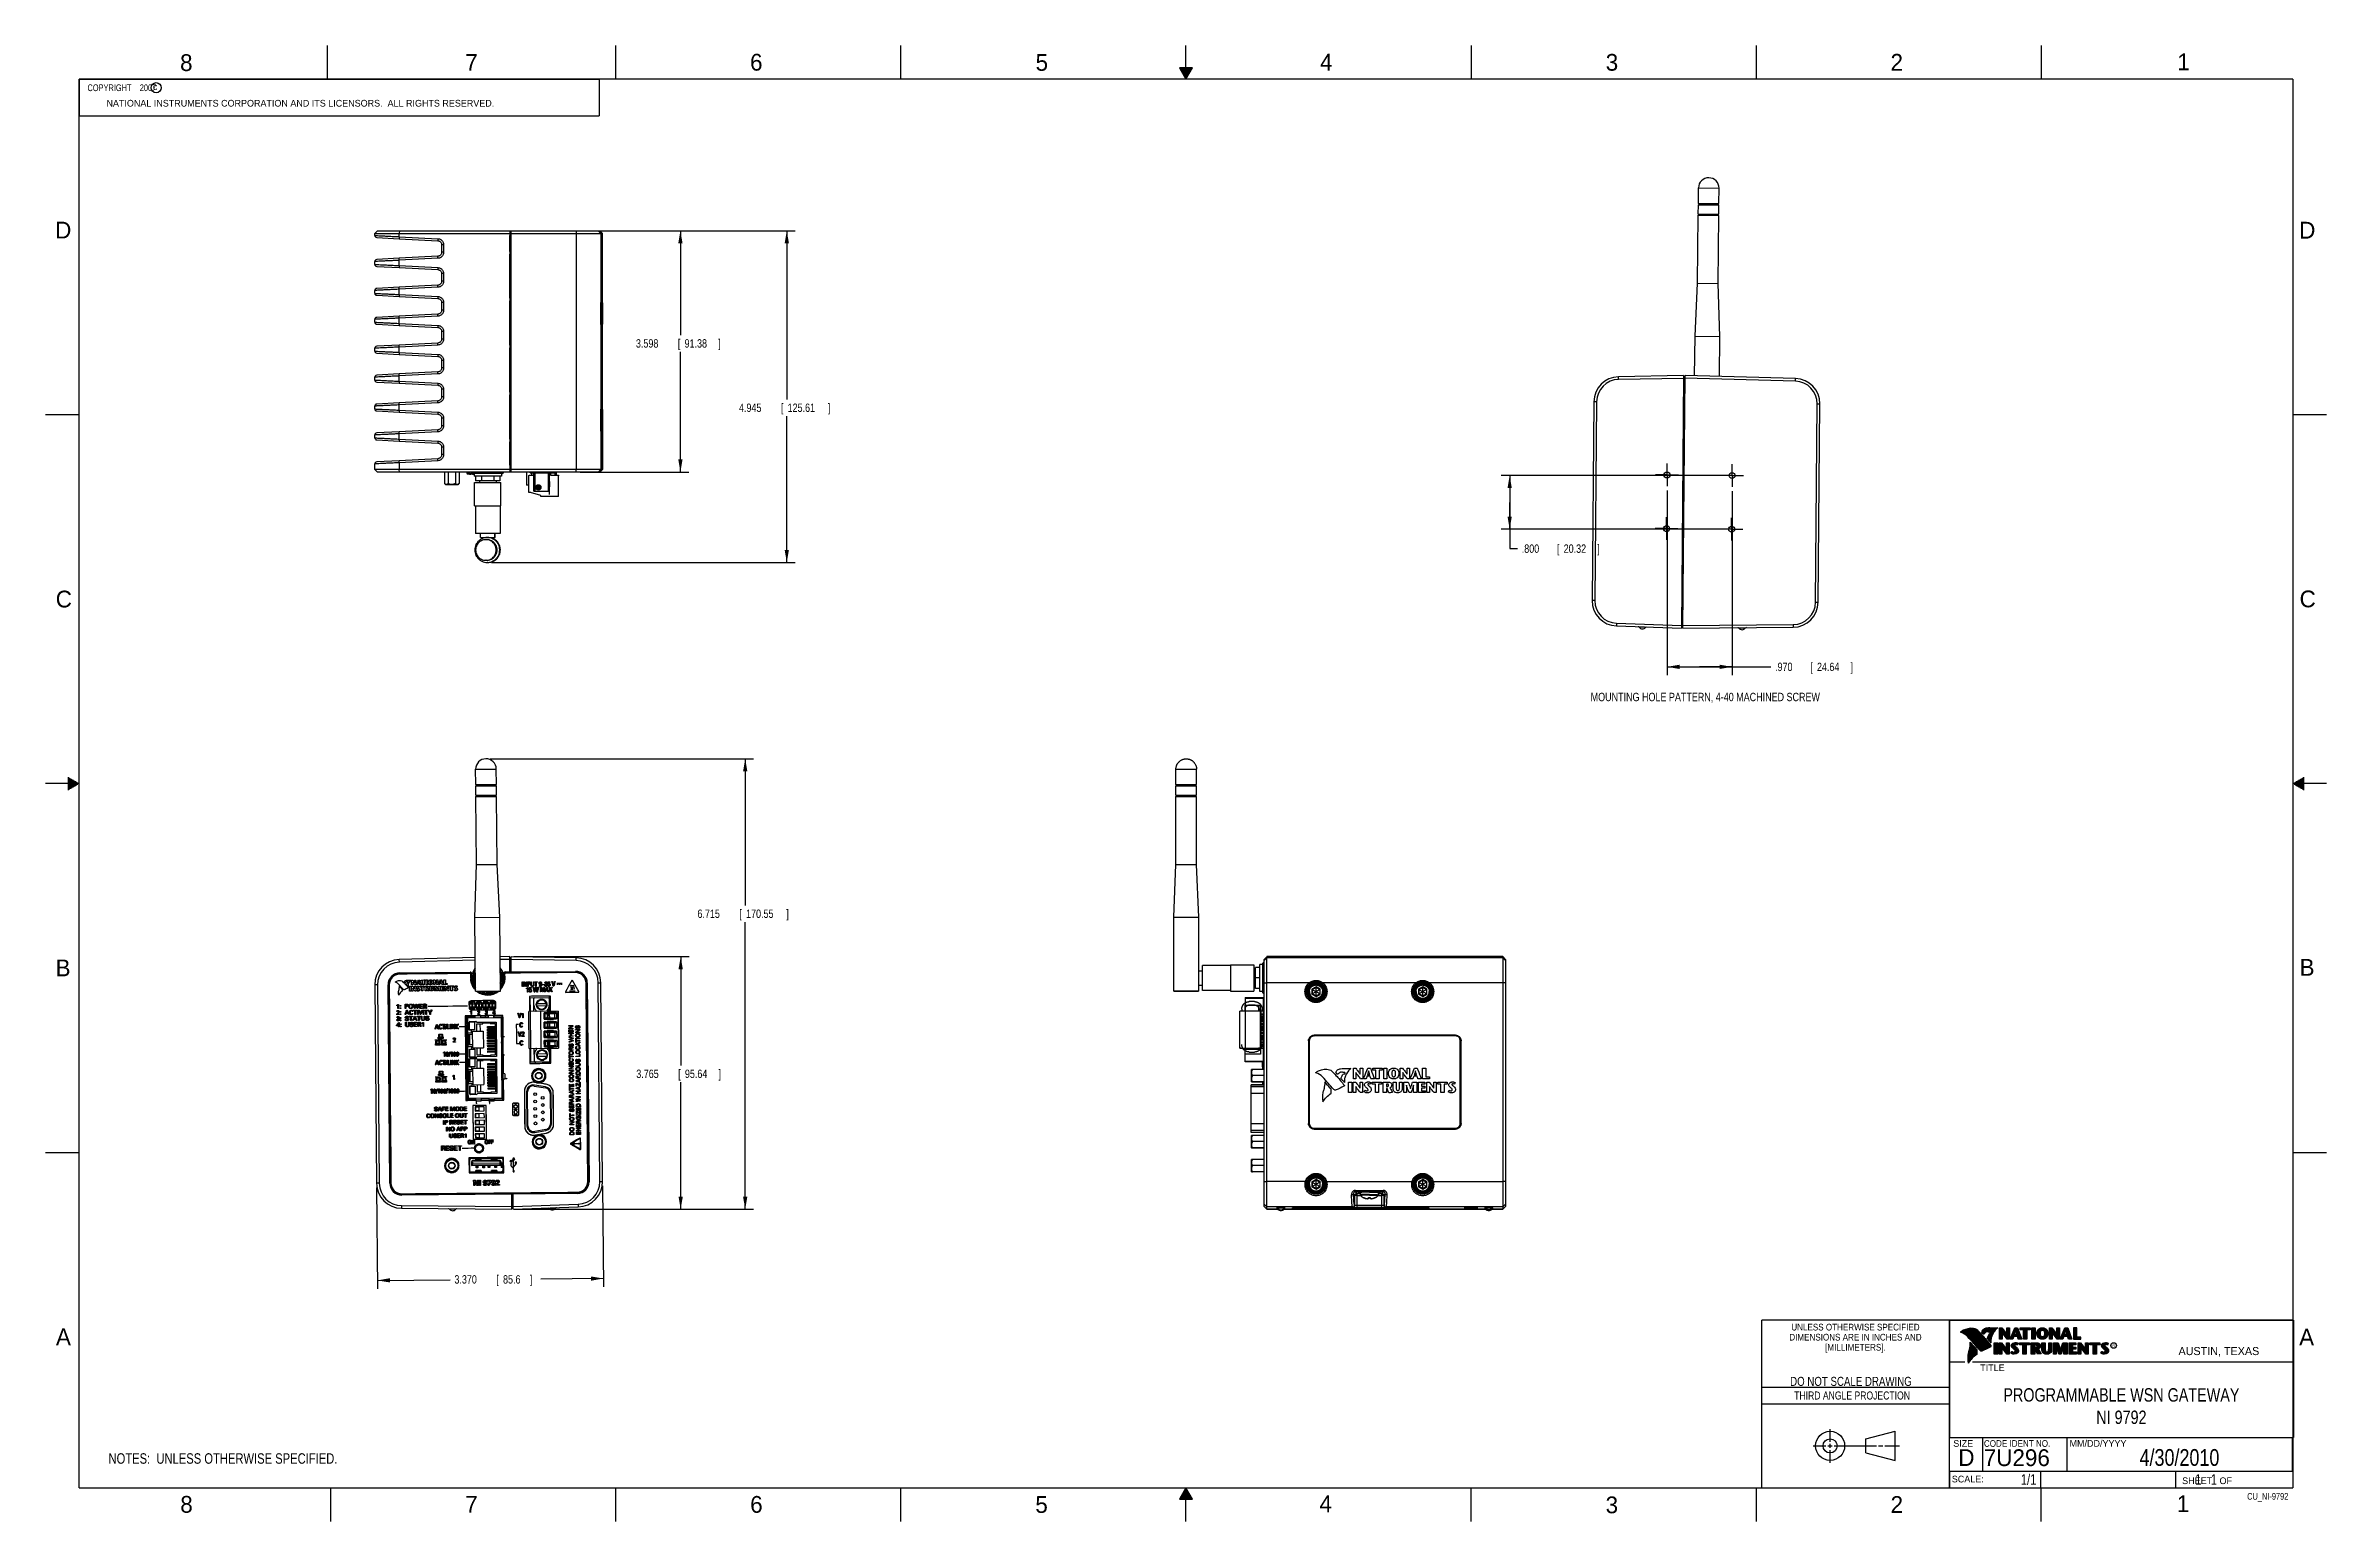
# Model space of a CAD drawing. Header units: inches. Extents: x 0 to 34, y 0 to 22.
import ezdxf
from ezdxf.enums import TextEntityAlignment as Align

# ---------------------------------------------------------------- set-up
doc = ezdxf.new("R2010")
doc.units = ezdxf.units.IN
doc.header["$LTSCALE"] = 1.87
doc.header["$MEASUREMENT"] = 0
doc.linetypes.add('CENTER', pattern=[0.6, 0.375, -0.075, 0.075, -0.075])
doc.layers.get('0').update_dxf_attribs({"linetype": 'CONTINUOUS'})
for name, color, linetype in [('03___PRT_ALL_CURVES', 7, 'CONTINUOUS'), ('COSMETIC', 7, 'CONTINUOUS'), ('DATUMCURVES', 7, 'CONTINUOUS'), ('DEFAULT_1', 7, 'CENTER'), ('DETAIL', 7, 'CONTINUOUS'), ('DIMENSIONS', 7, 'CONTINUOUS')]:
    doc.layers.add(name, color=color, linetype=linetype)
doc.styles.get("Standard").update_dxf_attribs({"font": 'txt', "width": 0.8})
doc.dimstyles.new('DIMSTYLE_1', dxfattribs={"dimtxt": 0.125, "dimasz": 0.1875, "dimexe": 0.18, "dimexo": 0.0625, "dimgap": 0.09, "dimtad": 0, "dimtih": 1, "dimtoh": 1, "dimdec": 3, "dimzin": 4, "dimdsep": 46, "dimtxsty": 'STANDARD', "dimblk": '_FILLED', "dimblk1": '_FILLED', "dimblk2": '_FILLED', "dimcen": 0.09, "dimadec": 0, "dimazin": 0, "dimtp": 0.01, "dimtm": 0.01, "dimtfac": 1, "dimtdec": 3, "dimtofl": 0, "dimtmove": 0, "dimatfit": 3, "dimldrblk": '_FILLED', "dimfxl": 1, "dimtolj": 1, "dimtzin": 4, "dimarcsym": 0})

msp = doc.modelspace()

# ---------------------------------------------------------------- texts
at = {"color": 2, "linetype": 'CONTINUOUS'}
for s, height, p in [('8', 0.25, (2.0046, 21.6213)), ('7', 0.25, (6.2556, 21.6243)), ('6', 0.25, (10.5012, 21.6272)), ('5', 0.25, (14.7577, 21.6247)), ('4', 0.25, (18.9977, 21.6277)), ('3', 0.25, (23.257, 21.6259)), ('2', 0.25, (27.5025, 21.6262)), ('1', 0.25, (31.7781, 21.6326)), ('NATIONAL INSTRUMENTS CORPORATION AND ITS LICENSORS.  ALL RIGHTS RESERVED.', 0.1, (0.9071, 21.0911)), ('c', 0.1, (1.599, 21.3388)), ('D', 0.25, (0.1424, 19.125)), ('D', 0.25, (33.5947, 19.1236)), ('C', 0.25, (0.1508, 13.6246)), ('C', 0.25, (33.6004, 13.6267)), ('B', 0.25, (0.1484, 8.1257)), ('B', 0.25, (33.6006, 8.1345)), ('A', 0.25, (0.1541, 2.6261)), ('A', 0.25, (33.5939, 2.6228)), ('R', 0.042, (30.8076, 2.5994)), ('AUSTIN, TEXAS', 0.12, (31.7957, 2.479)), ('TITLE', 0.1, (28.8397, 2.2397)), ('SIZE', 0.1, (28.4379, 1.1118)), ('MM/DD/YYYY', 0.1, (30.1721, 1.1121)), ('SCALE:', 0.1, (28.4164, 0.5806)), ('8', 0.25, (2.0074, 0.1291)), ('7', 0.25, (6.2553, 0.1287)), ('6', 0.25, (10.5033, 0.1284)), ('5', 0.25, (14.754, 0.1262)), ('4', 0.25, (18.9884, 0.1369)), ('3', 0.25, (23.2555, 0.121)), ('2', 0.25, (27.5035, 0.1263)), ('1', 0.25, (31.7706, 0.139)), ('SHEET   OF', 0.1, (31.8499, 0.5557))]:
    msp.add_text(s, height=height, dxfattribs=at).set_placement(p)
for s, height, width, p in [('DIMENSIONS ARE IN INCHES AND', 0.1, 0.9, (26.9799, 2.6959)), ('UNLESS OTHERWISE SPECIFIED', 0.1, 0.9, (26.9799, 2.8459)), ('[MILLIMETERS].', 0.1, 0.9, (26.9799, 2.5459)), ('THIRD ANGLE PROJECTION', 0.12, 0.8, (26.9296, 1.8168))]:
    msp.add_text(s, height=height, dxfattribs=dict(at, width=width)).set_placement(p, align=Align.CENTER)
at = {"color": 7, "linetype": 'CONTINUOUS', "width": 0.8}
for s, height, p in [('DO NOT SCALE DRAWING', 0.135, (26.9127, 2.0199)), ('4/30/2010', 0.25, (31.81, 0.828))]:
    msp.add_text(s, height=height, dxfattribs=at).set_placement(p, align=Align.CENTER)
at = {"color": 7, "linetype": 'CONTINUOUS'}
for s, p in [('D  ', (28.5128, 0.8264)), ('7U296', (28.8928, 0.8245))]:
    msp.add_text(s, height=0.25, dxfattribs=at).set_placement(p)
at = {"color": 2, "linetype": 'CONTINUOUS', "width": 0.9}
msp.add_text('CODE IDENT NO.', height=0.1, dxfattribs=at).set_placement((28.8949, 1.1115))
at = {"color": 7, "linetype": 'CONTINUOUS', "width": 0.8}
msp.add_text('1/1', height=0.15625, dxfattribs=at).set_placement((29.677, 0.5469), align=Align.RIGHT)
at = {"color": 2, "linetype": 'CONTINUOUS', "width": 0.8}
msp.add_text('CU_NI-9792', height=0.1, dxfattribs=at).set_placement((33.4328, 0.3236), align=Align.RIGHT)
at = {"color": 2, "linetype": 'CONTINUOUS', "insert": (0.5625, 21.4219), "char_height": 0.1, "width": 1.52, "attachment_point": 1}
msp.add_mtext('  COPYRIGHT    2007', dxfattribs=at)
at = {"color": 7, "linetype": 'CONTINUOUS'}
for s, insert, char_height, width, attachment_point in [('PROGRAMMABLE WSN GATEWAY\\PNI 9792', (30.9443, 1.9853), 0.2, 3.84, 2), ('     1   1', (31.8125, 0.7031), 0.15625, 1.25, 1)]:
    msp.add_mtext(s, dxfattribs=dict(at, insert=insert, char_height=char_height, width=width, attachment_point=attachment_point))
at = {"layer": 'DETAIL', "color": 2, "linetype": 'CONTINUOUS', "width": 0.8}
msp.add_text('MOUNTING HOLE PATTERN, 4-40 MACHINED SCREW', height=0.125, dxfattribs=at).set_placement((23.0326, 12.2272))

# ---------------------------------------------------------------- blocks, each defined once
blk = doc.blocks.new('_FILLED')
at = {"color": 0, "linetype": 'BYBLOCK'}
blk.add_solid([(0, 0), (-1, 0.17), (-1, -0.17)], dxfattribs=at)
blk = doc.blocks.new('*D0')
at = {"layer": 'DIMENSIONS', "color": 2, "linetype": 'CONTINUOUS'}
for p, q in [((4.934, 4.977), (4.947, 3.467)), ((8.303, 5.003), (8.317, 3.496)), ((4.946, 3.592), (6.031, 3.601)), ((8.316, 3.621), (7.381, 3.613))]:
    blk.add_line(p, q, dxfattribs=at)
at = {"layer": 'DIMENSIONS', "color": 2, "linetype": 'CONTINUOUS', "xscale": 0.1875, "yscale": 0.1875, "zscale": 0.1875}
for p, rotation in [((4.946, 3.592), 180.5), ((8.316, 3.621), 0.5)]:
    blk.add_blockref('_FILLED', p, dxfattribs=dict(at, rotation=rotation))
at = {"layer": 'DIMENSIONS', "color": 2, "linetype": 'CONTINUOUS', "width": 0.8}
for s, p in [('3.370', (6.094, 3.545)), ('[', (6.719, 3.545)), ('85.6', (6.819, 3.545)), (']', (7.219, 3.545))]:
    blk.add_text(s, height=0.125, dxfattribs=at).set_placement(p)
blk = doc.blocks.new('*D1')
at = {"layer": 'DIMENSIONS', "color": 2, "linetype": 'CONTINUOUS'}
for p, q in [((6.981, 8.419), (9.592, 8.419)), ((9.467, 8.419), (9.467, 6.797)), ((9.467, 4.653), (9.467, 6.547)), ((6.987, 4.653), (9.592, 4.653))]:
    blk.add_line(p, q, dxfattribs=at)
at = {"layer": 'DIMENSIONS', "color": 2, "linetype": 'CONTINUOUS', "xscale": 0.1875, "yscale": 0.1875, "zscale": 0.1875}
for p, rotation in [((9.467, 8.419), 90), ((9.467, 4.653), 270)]:
    blk.add_blockref('_FILLED', p, dxfattribs=dict(at, rotation=rotation))
at = {"layer": 'DIMENSIONS', "color": 2, "linetype": 'CONTINUOUS', "width": 0.8}
for s, p in [('3.765', (8.805, 6.61)), ('[', (9.43, 6.61)), ('95.64', (9.53, 6.61)), (']', (10.03, 6.61))]:
    blk.add_text(s, height=0.125, dxfattribs=at).set_placement(p)
blk = doc.blocks.new('*D2')
at = {"layer": 'DIMENSIONS', "color": 2, "linetype": 'CONTINUOUS'}
for p, q in [((6.625, 11.368), (10.554, 11.368)), ((10.429, 11.368), (10.429, 9.183)), ((10.429, 4.653), (10.429, 8.933)), ((7.014, 4.653), (10.554, 4.653))]:
    blk.add_line(p, q, dxfattribs=at)
at = {"layer": 'DIMENSIONS', "color": 2, "linetype": 'CONTINUOUS', "xscale": 0.1875, "yscale": 0.1875, "zscale": 0.1875}
for p, rotation in [((10.429, 11.368), 90), ((10.429, 4.653), 270)]:
    blk.add_blockref('_FILLED', p, dxfattribs=dict(at, rotation=rotation))
at = {"layer": 'DIMENSIONS', "color": 2, "linetype": 'CONTINUOUS', "width": 0.8}
for s, p in [('6.715', (9.717, 8.996)), ('[', (10.342, 8.996)), ('170.55', (10.442, 8.996)), (']', (11.042, 8.996))]:
    blk.add_text(s, height=0.125, dxfattribs=at).set_placement(p)
blk = doc.blocks.new('*D3')
at = {"layer": 'DIMENSIONS', "color": 2, "linetype": 'CONTINUOUS'}
for p, q in [((7.97, 19.24), (9.588, 19.24)), ((9.463, 19.24), (9.463, 17.685)), ((9.463, 15.643), (9.463, 17.435)), ((7.97, 15.643), (9.588, 15.643))]:
    blk.add_line(p, q, dxfattribs=at)
at = {"layer": 'DIMENSIONS', "color": 2, "linetype": 'CONTINUOUS', "xscale": 0.1875, "yscale": 0.1875, "zscale": 0.1875}
for p, rotation in [((9.463, 19.24), 90), ((9.463, 15.643), 270)]:
    blk.add_blockref('_FILLED', p, dxfattribs=dict(at, rotation=rotation))
at = {"layer": 'DIMENSIONS', "color": 2, "linetype": 'CONTINUOUS', "width": 0.8}
for s, p in [('3.598', (8.8, 17.498)), ('[', (9.425, 17.498)), ('91.38', (9.525, 17.498)), (']', (10.025, 17.498))]:
    blk.add_text(s, height=0.125, dxfattribs=at).set_placement(p)
blk = doc.blocks.new('*D4')
at = {"layer": 'DIMENSIONS', "color": 2, "linetype": 'CONTINUOUS'}
for p, q in [((7.97, 19.24), (11.174, 19.24)), ((11.049, 19.24), (11.049, 16.726)), ((11.049, 14.295), (11.049, 16.476)), ((6.646, 14.295), (11.174, 14.295))]:
    blk.add_line(p, q, dxfattribs=at)
at = {"layer": 'DIMENSIONS', "color": 2, "linetype": 'CONTINUOUS', "xscale": 0.1875, "yscale": 0.1875, "zscale": 0.1875}
for p, rotation in [((11.049, 19.24), 90), ((11.049, 14.295), 270)]:
    blk.add_blockref('_FILLED', p, dxfattribs=dict(at, rotation=rotation))
at = {"layer": 'DIMENSIONS', "color": 2, "linetype": 'CONTINUOUS', "width": 0.8}
for s, p in [('4.945', (10.336, 16.539)), ('[', (10.961, 16.539)), ('125.61', (11.061, 16.539)), (']', (11.661, 16.539))]:
    blk.add_text(s, height=0.125, dxfattribs=at).set_placement(p)
blk = doc.blocks.new('*D5')
at = {"layer": 'DIMENSIONS', "color": 2, "linetype": 'CONTINUOUS'}
for p, q in [((24.171, 15.368), (24.171, 12.614)), ((25.141, 15.359), (25.141, 12.614)), ((24.171, 12.739), (24.656, 12.739)), ((25.141, 12.739), (24.656, 12.739)), ((24.656, 12.739), (25.718, 12.739))]:
    blk.add_line(p, q, dxfattribs=at)
at = {"layer": 'DIMENSIONS', "color": 2, "linetype": 'CONTINUOUS', "xscale": 0.1875, "yscale": 0.1875, "zscale": 0.1875, "rotation": 180}
blk.add_blockref('_FILLED', (24.171, 12.739), dxfattribs=at)
at = {"layer": 'DIMENSIONS', "color": 2, "linetype": 'CONTINUOUS', "xscale": 0.1875, "yscale": 0.1875, "zscale": 0.1875}
blk.add_blockref('_FILLED', (25.141, 12.739), dxfattribs=at)
at = {"layer": 'DIMENSIONS', "color": 2, "linetype": 'CONTINUOUS', "width": 0.8}
for s, p in [('.970', (25.781, 12.676)), ('[', (26.306, 12.676)), ('24.64', (26.406, 12.676)), (']', (26.906, 12.676))]:
    blk.add_text(s, height=0.125, dxfattribs=at).set_placement(p)
blk = doc.blocks.new('*D6')
at = {"layer": 'DIMENSIONS', "color": 2, "linetype": 'CONTINUOUS'}
for p, q in [((25.078, 15.591), (21.7, 15.591)), ((21.825, 15.591), (21.825, 15.191)), ((21.825, 14.791), (21.825, 15.191)), ((21.825, 15.191), (21.825, 14.502)), ((25.071, 14.791), (21.7, 14.791)), ((21.825, 14.502), (21.942, 14.502))]:
    blk.add_line(p, q, dxfattribs=at)
at = {"layer": 'DIMENSIONS', "color": 2, "linetype": 'CONTINUOUS', "xscale": 0.1875, "yscale": 0.1875, "zscale": 0.1875}
for p, rotation in [((21.825, 15.591), 90), ((21.825, 14.791), 270)]:
    blk.add_blockref('_FILLED', p, dxfattribs=dict(at, rotation=rotation))
at = {"layer": 'DIMENSIONS', "color": 2, "linetype": 'CONTINUOUS', "width": 0.8}
for s, p in [('.800', (22.005, 14.439)), ('[', (22.53, 14.439)), ('20.32', (22.63, 14.439)), (']', (23.13, 14.439))]:
    blk.add_text(s, height=0.125, dxfattribs=at).set_placement(p)
blk = doc.blocks.new('NOTES_HEADER_BL0', base_point=(3.1215, 0.9375))
at = {"layer": 'DETAIL', "color": 2, "linetype": 'CONTINUOUS', "width": 0.8}
blk.add_text('NOTES:  UNLESS OTHERWISE SPECIFIED.', height=0.156, dxfattribs=at).set_placement((0.9375, 0.8595))

# ---------------------------------------------------------------- dimensions: what is measured, and where the dimension line sits
at = {"layer": 'DIMENSIONS', "color": 2, "linetype": 'CONTINUOUS'}
for base, p1, p2, angle, picture, middle in [((11.0489, 14.2952), (7.9704, 19.2405), (6.6459, 14.2952), 270, '*D4', (11.0489, 16.601)), ((9.4626, 15.6427), (7.9704, 19.2405), (7.9704, 15.6427), 270, '*D3', (9.4626, 17.5605)), ((21.8246, 15.5913), (25.0713, 14.7913), (25.0783, 15.5913), 90, '*D6', (22.6171, 14.5018)), ((10.429, 4.6535), (6.6253, 11.3682), (7.0139, 4.6535), 270, '*D2', (10.429, 9.058)), ((9.4674, 4.6535), (6.9811, 8.4187), (6.9874, 4.6535), 270, '*D1', (9.4674, 6.6723)), ((8.3155, 3.6213), (4.9335, 4.977), (8.3034, 5.0032), 0.5, '*D0', (6.7063, 3.6073))]:
    dim = msp.add_linear_dim(base=base, p1=p1, p2=p2, angle=angle, dimstyle='DIMSTYLE_1', dxfattribs=at)
    dim.commit()
    dim.dimension.update_dxf_attribs({"geometry": picture, "text_midpoint": middle, "dimtype": 160})
dim = msp.add_linear_dim(base=(25.1408, 12.7388), p1=(24.1709, 15.3677), p2=(25.1408, 15.3593), dimstyle='DIMSTYLE_1', dxfattribs=at)
dim.commit()
dim.dimension.update_dxf_attribs({"geometry": '*D5', "text_midpoint": (26.3931, 12.7388), "dimtype": 160})

# ---------------------------------------------------------------- linework, layer by layer
at = {"color": 2, "linetype": 'CONTINUOUS'}
for p, q in [((4.2, 21.5), (4.2, 22)), ((8.5, 21.5), (8.5, 22)), ((12.75, 21.5), (12.75, 22)), ((17, 21.5), (17, 22)), ((21.25, 22), (21.25, 21.5)), ((25.5, 22), (25.5, 21.5)), ((29.75, 22), (29.75, 21.5)), ((0.5, 21.5), (8.25, 21.5)), ((0.5, 21.5), (0.5, 20.9531)), ((8.25, 21.5), (8.25, 20.9531)), ((16.902, 21.6697), (17, 21.5)), ((17.098, 21.6697), (16.902, 21.6697)), ((16.9076, 21.66), (17.0924, 21.66)), ((16.9134, 21.65), (17.0866, 21.65)), ((16.9192, 21.64), (17.0808, 21.64)), ((16.925, 21.63), (17.0751, 21.63)), ((16.9307, 21.62), (17.0693, 21.62)), ((16.9365, 21.61), (17.0635, 21.61)), ((16.9423, 21.6), (17.0578, 21.6)), ((16.9481, 21.59), (17.052, 21.59)), ((16.9538, 21.58), (17.0462, 21.58)), ((16.9596, 21.57), (17.0404, 21.57)), ((16.9654, 21.56), (17.0347, 21.56)), ((16.9712, 21.55), (17.0289, 21.55)), ((16.9769, 21.54), (17.0231, 21.54)), ((16.9827, 21.53), (17.0173, 21.53)), ((16.9885, 21.52), (17.0116, 21.52)), ((16.9942, 21.51), (17.0058, 21.51)), ((17, 21.5), (17.098, 21.6697)), ((0.5, 20.9531), (8.25, 20.9531)), ((0, 16.5), (0.5, 16.5)), ((33.5, 16.5), (34, 16.5)), ((0.5, 11), (0, 11)), ((0.3303, 11.09), (0.3441, 11.09)), ((0.3303, 11.08), (0.3614, 11.08)), ((0.3303, 11.07), (0.3788, 11.07)), ((0.3303, 11.06), (0.3961, 11.06)), ((0.3303, 11.05), (0.4134, 11.05)), ((0.3303, 11.04), (0.4307, 11.04)), ((0.3303, 11.03), (0.448, 11.03)), ((0.3303, 11.02), (0.4654, 11.02)), ((0.3303, 11.01), (0.4827, 11.01)), ((0.3303, 10.99), (0.4827, 10.99)), ((0.3303, 10.98), (0.4654, 10.98)), ((0.3303, 10.97), (0.448, 10.97)), ((0.3303, 10.96), (0.4307, 10.96)), ((0.3303, 10.95), (0.4134, 10.95)), ((0.3303, 10.94), (0.3961, 10.94)), ((0.3303, 10.93), (0.3788, 10.93)), ((0.3303, 10.92), (0.3614, 10.92)), ((0.3303, 10.91), (0.3441, 10.91)), ((34, 11), (33.5, 11)), ((33.5173, 11.01), (33.6697, 11.01)), ((33.5173, 10.99), (33.6697, 10.99)), ((33.5347, 11.02), (33.6697, 11.02)), ((33.5347, 10.98), (33.6697, 10.98)), ((33.552, 11.03), (33.6697, 11.03)), ((33.552, 10.97), (33.6697, 10.97)), ((33.5693, 11.04), (33.6697, 11.04)), ((33.5693, 10.96), (33.6697, 10.96)), ((33.5866, 11.05), (33.6697, 11.05)), ((33.5866, 10.95), (33.6697, 10.95)), ((33.6039, 11.06), (33.6697, 11.06)), ((33.6039, 10.94), (33.6697, 10.94)), ((33.6213, 11.07), (33.6697, 11.07)), ((33.6213, 10.93), (33.6697, 10.93)), ((33.6386, 11.08), (33.6697, 11.08)), ((33.6386, 10.92), (33.6697, 10.92)), ((33.6559, 11.09), (33.6697, 11.09)), ((33.6559, 10.91), (33.6697, 10.91)), ((0, 5.5), (0.5, 5.5)), ((33.5, 5.5), (34, 5.5)), ((28.3793, 3.0003), (33.5093, 3.0003)), ((28.3793, 3.0003), (28.3793, 1.2503)), ((28.556, 2.8217), (28.556, 2.8246)), ((28.5629, 2.8193), (28.5629, 2.8291)), ((28.5698, 2.8166), (28.5698, 2.8333)), ((28.5766, 2.8137), (28.5766, 2.8374)), ((28.5835, 2.8105), (28.5835, 2.8412)), ((28.5904, 2.8071), (28.5904, 2.8449)), ((28.5972, 2.8034), (28.5972, 2.8479)), ((28.6041, 2.7994), (28.6041, 2.8508)), ((28.6109, 2.7952), (28.6109, 2.8535)), ((28.6178, 2.7906), (28.6178, 2.856)), ((28.6247, 2.7856), (28.6247, 2.8584)), ((28.6315, 2.7803), (28.6315, 2.8606)), ((28.6384, 2.7747), (28.6384, 2.8626)), ((28.6453, 2.7685), (28.6453, 2.8645)), ((28.6521, 2.762), (28.6521, 2.8662)), ((28.659, 2.7548), (28.659, 2.8679)), ((28.6659, 2.7474), (28.6659, 2.8695)), ((28.6727, 2.7398), (28.6727, 2.8708)), ((28.6796, 2.7323), (28.6796, 2.8719)), ((28.6865, 2.7247), (28.6865, 2.8727)), ((28.6933, 2.717), (28.6933, 2.8732)), ((28.7002, 2.7092), (28.7002, 2.8734)), ((28.707, 2.7014), (28.707, 2.8733)), ((28.7139, 2.6936), (28.7139, 2.873)), ((28.7208, 2.6856), (28.7208, 2.8724)), ((28.7276, 2.6776), (28.7276, 2.8716)), ((28.7345, 2.6696), (28.7345, 2.8704)), ((28.7414, 2.6615), (28.7414, 2.869)), ((28.7482, 2.6533), (28.7482, 2.8677)), ((28.7551, 2.6452), (28.7551, 2.8659)), ((28.762, 2.6372), (28.762, 2.8638)), ((28.7688, 2.6293), (28.7688, 2.8611)), ((28.7757, 2.6214), (28.7757, 2.858)), ((28.7826, 2.6137), (28.7826, 2.8543)), ((28.7894, 2.606), (28.7894, 2.8501)), ((28.7963, 2.5985), (28.7963, 2.8451)), ((28.8031, 2.591), (28.8031, 2.8394)), ((28.81, 2.5836), (28.81, 2.8328)), ((28.8169, 2.5762), (28.8169, 2.8253)), ((28.8237, 2.569), (28.8237, 2.8181)), ((28.8306, 2.5618), (28.8306, 2.8109)), ((28.8375, 2.5556), (28.8375, 2.8037)), ((28.8443, 2.5505), (28.8443, 2.7965)), ((28.8512, 2.5472), (28.8512, 2.7893)), ((28.8581, 2.5466), (28.8581, 2.782)), ((28.8865, 2.792), (28.8631, 2.8194)), ((28.8649, 2.5483), (28.8649, 2.7748)), ((28.8878, 2.7979), (28.8682, 2.8209)), ((28.8718, 2.8167), (28.8718, 2.8343)), ((28.8718, 2.5513), (28.8718, 2.7675)), ((28.8786, 2.8086), (28.8786, 2.8464)), ((28.8786, 2.5541), (28.8786, 2.7602)), ((28.8855, 2.8005), (28.8855, 2.854)), ((28.8855, 2.557), (28.8855, 2.7523)), ((28.8924, 2.8003), (28.8924, 2.8594)), ((28.8924, 2.5599), (28.8924, 2.744)), ((28.8992, 2.8044), (28.8992, 2.8634)), ((28.8992, 2.5628), (28.8992, 2.7357)), ((28.9061, 2.8094), (28.9061, 2.8668)), ((28.9061, 2.5659), (28.9061, 2.7274)), ((28.913, 2.8153), (28.913, 2.8696)), ((28.9198, 2.8223), (28.9198, 2.8719)), ((28.9267, 2.8275), (28.9267, 2.8737)), ((28.9336, 2.8311), (28.9336, 2.875)), ((28.9404, 2.8335), (28.9404, 2.8759)), ((28.962, 2.7048), (28.9438, 2.7257)), ((28.9473, 2.834), (28.9473, 2.8769)), ((28.9657, 2.7079), (28.9496, 2.7264)), ((28.9542, 2.8327), (28.9542, 2.8778)), ((28.9542, 2.7212), (28.9542, 2.7362)), ((28.961, 2.8306), (28.961, 2.8785)), ((28.961, 2.7133), (28.961, 2.7519)), ((28.9679, 2.8292), (28.9679, 2.8791)), ((28.9679, 2.7053), (28.9679, 2.7699)), ((28.9747, 2.8285), (28.9747, 2.8796)), ((28.9747, 2.697), (28.9747, 2.7823)), ((28.9816, 2.828), (28.9816, 2.88)), ((28.9816, 2.689), (28.9816, 2.7889)), ((28.9844, 2.885), (29.1009, 2.8868)), ((28.9845, 2.8802), (29.0882, 2.8817)), ((28.9885, 2.8278), (28.9885, 2.8802)), ((28.9885, 2.6813), (28.9885, 2.7921)), ((28.9953, 2.8276), (28.9953, 2.8803)), ((28.9953, 2.6998), (28.9953, 2.7939)), ((29.0022, 2.8263), (29.0022, 2.8804)), ((29.0022, 2.7448), (29.0022, 2.795)), ((29.0091, 2.822), (29.0091, 2.8805)), ((29.0091, 2.7642), (29.0091, 2.7954)), ((29.0159, 2.7805), (29.0159, 2.8806)), ((29.0228, 2.7947), (29.0228, 2.8807)), ((29.0297, 2.8073), (29.0297, 2.8808)), ((29.0365, 2.8188), (29.0365, 2.881)), ((29.0434, 2.8293), (29.0434, 2.8811)), ((29.0502, 2.8389), (29.0502, 2.8812)), ((29.0571, 2.8479), (29.0571, 2.8813)), ((29.064, 2.8562), (29.064, 2.8814)), ((29.0708, 2.8641), (29.0708, 2.8815)), ((29.0777, 2.8714), (29.0777, 2.8816)), ((29.1256, 2.8852), (29.1624, 2.8852)), ((29.1256, 2.7166), (29.1256, 2.8852)), ((29.1305, 2.8804), (29.16, 2.8804)), ((29.1305, 2.7215), (29.1305, 2.8804)), ((29.1604, 2.7215), (29.1305, 2.7215)), ((29.1395, 2.7215), (29.1395, 2.8804)), ((29.1462, 2.7215), (29.1462, 2.8804)), ((29.1529, 2.7215), (29.1529, 2.8804)), ((29.1604, 2.8299), (29.1596, 2.8804)), ((29.16, 2.8804), (29.2402, 2.7746)), ((29.2438, 2.7215), (29.1604, 2.8299)), ((29.1604, 2.8299), (29.1604, 2.7215)), ((29.1624, 2.8852), (29.2354, 2.7891)), ((29.2414, 2.7166), (29.1653, 2.8156)), ((29.1653, 2.8156), (29.1653, 2.7166)), ((29.1663, 2.8222), (29.1663, 2.872)), ((29.173, 2.8135), (29.173, 2.8632)), ((29.1798, 2.8048), (29.1798, 2.8543)), ((29.1865, 2.7961), (29.1865, 2.8455)), ((29.1932, 2.7873), (29.1932, 2.8367)), ((29.1999, 2.7786), (29.1999, 2.8278)), ((29.2066, 2.7699), (29.2066, 2.819)), ((29.2133, 2.7612), (29.2133, 2.8101)), ((29.22, 2.7525), (29.22, 2.8013)), ((29.2267, 2.7437), (29.2267, 2.7924)), ((29.2334, 2.735), (29.2334, 2.7836)), ((29.2354, 2.8852), (29.2754, 2.8852)), ((29.2354, 2.7891), (29.2354, 2.8852)), ((29.2402, 2.8804), (29.2705, 2.8804)), ((29.2402, 2.7746), (29.2402, 2.8804)), ((29.2402, 2.7263), (29.2402, 2.7746)), ((29.2705, 2.7215), (29.2438, 2.7215)), ((29.2469, 2.7215), (29.2469, 2.8804)), ((29.2536, 2.7215), (29.2536, 2.8804)), ((29.2603, 2.7215), (29.2603, 2.8804)), ((29.267, 2.7215), (29.267, 2.8804)), ((29.2705, 2.8804), (29.2705, 2.7215)), ((29.2754, 2.8852), (29.2754, 2.7166)), ((29.2853, 2.7167), (29.3541, 2.8851)), ((29.2926, 2.7216), (29.3574, 2.8802)), ((29.3219, 2.7216), (29.2926, 2.7216)), ((29.3006, 2.7216), (29.3006, 2.7411)), ((29.3073, 2.7216), (29.3073, 2.7575)), ((29.314, 2.7216), (29.314, 2.774)), ((29.3207, 2.7216), (29.3207, 2.7904)), ((29.3381, 2.7618), (29.3219, 2.7216)), ((29.3414, 2.7569), (29.3252, 2.7167)), ((29.3274, 2.7353), (29.3274, 2.8068)), ((29.3341, 2.752), (29.3341, 2.8232)), ((29.3968, 2.7618), (29.3381, 2.7618)), ((29.3408, 2.7618), (29.3408, 2.8396)), ((29.3933, 2.7569), (29.3414, 2.7569)), ((29.3434, 2.7787), (29.365, 2.8486)), ((29.3918, 2.7787), (29.3434, 2.7787)), ((29.3475, 2.7921), (29.3475, 2.8561)), ((29.3475, 2.7618), (29.3475, 2.7787)), ((29.35, 2.7836), (29.3686, 2.8438)), ((29.3854, 2.7836), (29.35, 2.7836)), ((29.3541, 2.8851), (29.3967, 2.8851)), ((29.3543, 2.8139), (29.3543, 2.8725)), ((29.3543, 2.7618), (29.3543, 2.7787)), ((29.3574, 2.8802), (29.3933, 2.8802)), ((29.361, 2.8356), (29.361, 2.8802)), ((29.361, 2.7618), (29.361, 2.7787)), ((29.365, 2.8486), (29.3728, 2.8486)), ((29.3677, 2.8486), (29.3677, 2.8802)), ((29.3677, 2.7618), (29.3677, 2.7787)), ((29.3686, 2.8438), (29.3691, 2.8438)), ((29.3691, 2.8438), (29.3854, 2.7836)), ((29.3728, 2.8486), (29.3918, 2.7787)), ((29.3744, 2.8428), (29.3744, 2.8802)), ((29.3744, 2.7618), (29.3744, 2.7787)), ((29.3811, 2.8181), (29.3811, 2.8802)), ((29.3811, 2.7618), (29.3811, 2.7787)), ((29.3878, 2.7935), (29.3878, 2.8802)), ((29.3878, 2.7618), (29.3878, 2.7787)), ((29.3933, 2.8802), (29.4535, 2.7216)), ((29.4068, 2.7167), (29.3933, 2.7569)), ((29.3945, 2.7618), (29.3945, 2.877)), ((29.3967, 2.8851), (29.4606, 2.7167)), ((29.4103, 2.7216), (29.3968, 2.7618)), ((29.4012, 2.7485), (29.4012, 2.8593)), ((29.4079, 2.7286), (29.4079, 2.8416)), ((29.4535, 2.7216), (29.4103, 2.7216)), ((29.4147, 2.7216), (29.4147, 2.8239)), ((29.4214, 2.7216), (29.4214, 2.8063)), ((29.4281, 2.7216), (29.4281, 2.7886)), ((29.4348, 2.7216), (29.4348, 2.7709)), ((29.4357, 2.8851), (29.584, 2.8851)), ((29.4357, 2.8537), (29.4357, 2.8851)), ((29.4843, 2.8537), (29.4357, 2.8537)), ((29.4406, 2.8802), (29.5791, 2.8802)), ((29.4406, 2.8586), (29.4406, 2.8802)), ((29.4892, 2.8586), (29.4406, 2.8586)), ((29.4415, 2.7216), (29.4415, 2.7532)), ((29.4482, 2.8586), (29.4482, 2.8802)), ((29.4482, 2.7216), (29.4482, 2.7355)), ((29.4549, 2.8586), (29.4549, 2.8802)), ((29.4616, 2.8586), (29.4616, 2.8802)), ((29.4684, 2.8586), (29.4684, 2.8802)), ((29.4751, 2.8586), (29.4751, 2.8802)), ((29.4818, 2.8586), (29.4818, 2.8802)), ((29.4843, 2.7167), (29.4843, 2.8537)), ((29.4892, 2.8586), (29.4885, 2.8802)), ((29.4892, 2.7216), (29.4892, 2.8586)), ((29.5305, 2.7216), (29.4892, 2.7216)), ((29.4952, 2.7216), (29.4952, 2.8802)), ((29.5019, 2.7216), (29.5019, 2.8802)), ((29.5086, 2.7216), (29.5086, 2.8802)), ((29.5153, 2.7216), (29.5153, 2.8802)), ((29.522, 2.7216), (29.522, 2.8802)), ((29.5305, 2.8586), (29.5288, 2.8802)), ((29.5791, 2.8586), (29.5305, 2.8586)), ((29.5305, 2.8586), (29.5305, 2.7216)), ((29.584, 2.8537), (29.5354, 2.8537)), ((29.5354, 2.8537), (29.5354, 2.7167)), ((29.5355, 2.8586), (29.5355, 2.8802)), ((29.5422, 2.8586), (29.5422, 2.8802)), ((29.5489, 2.8586), (29.5489, 2.8802)), ((29.5556, 2.8586), (29.5556, 2.8802)), ((29.5623, 2.8586), (29.5623, 2.8802)), ((29.569, 2.8586), (29.569, 2.8802)), ((29.5757, 2.8586), (29.5757, 2.8802)), ((29.5791, 2.8802), (29.5791, 2.8586)), ((29.584, 2.8851), (29.584, 2.8537)), ((29.6099, 2.8851), (29.6607, 2.8851)), ((29.6099, 2.7167), (29.6099, 2.8851)), ((29.6148, 2.8802), (29.6558, 2.8802)), ((29.6148, 2.7216), (29.6148, 2.8802)), ((29.6558, 2.7216), (29.6148, 2.7216)), ((29.6227, 2.7216), (29.6227, 2.8802)), ((29.6294, 2.7216), (29.6294, 2.8802)), ((29.6361, 2.7216), (29.6361, 2.8802)), ((29.6429, 2.7216), (29.6429, 2.8802)), ((29.6496, 2.7216), (29.6496, 2.8802)), ((29.6558, 2.8802), (29.6558, 2.7216)), ((29.6607, 2.8851), (29.6607, 2.7167)), ((29.6844, 2.806), (29.6846, 2.8095)), ((29.6844, 2.8025), (29.6844, 2.806)), ((29.6844, 2.7989), (29.6844, 2.8025)), ((29.6847, 2.7953), (29.6844, 2.7989)), ((29.6846, 2.8095), (29.6849, 2.813)), ((29.685, 2.7918), (29.6847, 2.7953)), ((29.6849, 2.813), (29.6853, 2.8165)), ((29.6854, 2.7882), (29.685, 2.7918)), ((29.6853, 2.8165), (29.6858, 2.8198)), ((29.686, 2.7847), (29.6854, 2.7882)), ((29.6858, 2.8198), (29.6865, 2.8232)), ((29.6866, 2.7812), (29.686, 2.7847)), ((29.6865, 2.8232), (29.6872, 2.8264)), ((29.6874, 2.7778), (29.6866, 2.7812)), ((29.6872, 2.8264), (29.6881, 2.8296)), ((29.6883, 2.7744), (29.6874, 2.7778)), ((29.6881, 2.8296), (29.6891, 2.8327)), ((29.6893, 2.7711), (29.6883, 2.7744)), ((29.6891, 2.8327), (29.6903, 2.8357)), ((29.6892, 2.8025), (29.6893, 2.8059)), ((29.6893, 2.7991), (29.6892, 2.8025)), ((29.6893, 2.8059), (29.6894, 2.8092)), ((29.6895, 2.7957), (29.6893, 2.7991)), ((29.6904, 2.7679), (29.6893, 2.7711)), ((29.6894, 2.8092), (29.6897, 2.8125)), ((29.6898, 2.7923), (29.6895, 2.7957)), ((29.6897, 2.8125), (29.6901, 2.8158)), ((29.6903, 2.7889), (29.6898, 2.7923)), ((29.6901, 2.8158), (29.6906, 2.819)), ((29.6903, 2.8357), (29.6915, 2.8386)), ((29.6908, 2.7855), (29.6903, 2.7889)), ((29.6915, 2.7647), (29.6904, 2.7679)), ((29.6906, 2.819), (29.6912, 2.8221)), ((29.6914, 2.7822), (29.6908, 2.7855)), ((29.6912, 2.8221), (29.692, 2.8252)), ((29.6922, 2.7789), (29.6914, 2.7822)), ((29.6915, 2.8386), (29.6929, 2.8415)), ((29.6928, 2.7617), (29.6915, 2.7647)), ((29.692, 2.8252), (29.6928, 2.8282)), ((29.693, 2.7757), (29.6922, 2.7789)), ((29.6928, 2.8282), (29.6938, 2.8311)), ((29.6942, 2.7587), (29.6928, 2.7617)), ((29.6929, 2.8415), (29.6944, 2.8443)), ((29.6939, 2.7726), (29.693, 2.7757)), ((29.6938, 2.8311), (29.6948, 2.8339)), ((29.695, 2.7695), (29.6939, 2.7726)), ((29.6957, 2.7558), (29.6942, 2.7587)), ((29.6944, 2.8443), (29.696, 2.847)), ((29.6948, 2.8339), (29.696, 2.8366)), ((29.695, 2.7695), (29.6948, 2.8339)), ((29.6961, 2.7666), (29.695, 2.7695)), ((29.6973, 2.753), (29.6957, 2.7558)), ((29.696, 2.847), (29.6977, 2.8497)), ((29.696, 2.8366), (29.6972, 2.8393)), ((29.6973, 2.7637), (29.6961, 2.7666)), ((29.6972, 2.8393), (29.6986, 2.8419)), ((29.6986, 2.7608), (29.6973, 2.7637)), ((29.699, 2.7502), (29.6973, 2.753)), ((29.6977, 2.8497), (29.6995, 2.8523)), ((29.6986, 2.8419), (29.7001, 2.8445)), ((29.7, 2.7581), (29.6986, 2.7608)), ((29.7008, 2.7475), (29.699, 2.7502)), ((29.6995, 2.8523), (29.7015, 2.8549)), ((29.7015, 2.7555), (29.7, 2.7581)), ((29.7001, 2.8445), (29.7017, 2.847)), ((29.7028, 2.745), (29.7008, 2.7475)), ((29.7015, 2.8549), (29.7035, 2.8574)), ((29.7015, 2.7555), (29.7017, 2.847)), ((29.7031, 2.7529), (29.7015, 2.7555)), ((29.7017, 2.847), (29.7035, 2.8495)), ((29.7048, 2.7425), (29.7028, 2.745)), ((29.7048, 2.7504), (29.7031, 2.7529)), ((29.7035, 2.8574), (29.7057, 2.8599)), ((29.7035, 2.8495), (29.7053, 2.8519)), ((29.7066, 2.7479), (29.7048, 2.7504)), ((29.7069, 2.7401), (29.7048, 2.7425)), ((29.7053, 2.8519), (29.7073, 2.8543)), ((29.7057, 2.8599), (29.708, 2.8623)), ((29.7085, 2.7456), (29.7066, 2.7479)), ((29.7091, 2.7377), (29.7069, 2.7401)), ((29.7073, 2.8543), (29.7093, 2.8566)), ((29.708, 2.8623), (29.7103, 2.8646)), ((29.7085, 2.7456), (29.7093, 2.8566)), ((29.7105, 2.7434), (29.7085, 2.7456)), ((29.7114, 2.7355), (29.7091, 2.7377)), ((29.7093, 2.8566), (29.7115, 2.8589)), ((29.7103, 2.8646), (29.7128, 2.8668)), ((29.7125, 2.7412), (29.7105, 2.7434)), ((29.7138, 2.7334), (29.7114, 2.7355)), ((29.7115, 2.8589), (29.7137, 2.861)), ((29.7147, 2.7391), (29.7125, 2.7412)), ((29.7128, 2.8668), (29.7152, 2.8689)), ((29.7137, 2.861), (29.716, 2.8631)), ((29.7162, 2.7314), (29.7138, 2.7334)), ((29.7147, 2.7391), (29.716, 2.8631)), ((29.7169, 2.7371), (29.7147, 2.7391)), ((29.7152, 2.8689), (29.7178, 2.8709)), ((29.716, 2.8631), (29.7183, 2.8651)), ((29.7188, 2.7295), (29.7162, 2.7314)), ((29.7192, 2.7353), (29.7169, 2.7371)), ((29.7178, 2.8709), (29.7204, 2.8727)), ((29.7183, 2.8651), (29.7207, 2.867)), ((29.7214, 2.7277), (29.7188, 2.7295)), ((29.7216, 2.7335), (29.7192, 2.7353)), ((29.7204, 2.8727), (29.723, 2.8745)), ((29.7207, 2.867), (29.7231, 2.8687)), ((29.7241, 2.726), (29.7214, 2.7277)), ((29.7216, 2.7335), (29.7231, 2.8687)), ((29.7241, 2.7318), (29.7216, 2.7335)), ((29.723, 2.8745), (29.7257, 2.8761)), ((29.7231, 2.8687), (29.7256, 2.8703)), ((29.7266, 2.7302), (29.7241, 2.7318)), ((29.7269, 2.7244), (29.7241, 2.726)), ((29.7256, 2.8703), (29.7281, 2.8718)), ((29.7257, 2.8761), (29.7285, 2.8776)), ((29.7292, 2.7288), (29.7266, 2.7302)), ((29.7299, 2.723), (29.7269, 2.7244)), ((29.7281, 2.8718), (29.7307, 2.8732)), ((29.7292, 2.7288), (29.7281, 2.8718)), ((29.7285, 2.8776), (29.7313, 2.8789)), ((29.7319, 2.7274), (29.7292, 2.7288)), ((29.7329, 2.7217), (29.7299, 2.723)), ((29.7307, 2.8732), (29.7333, 2.8745)), ((29.7313, 2.8789), (29.7342, 2.8802)), ((29.7313, 2.8045), (29.7314, 2.8068)), ((29.7313, 2.8022), (29.7313, 2.8045)), ((29.7313, 2.7999), (29.7313, 2.8022)), ((29.7314, 2.7975), (29.7313, 2.7999)), ((29.7314, 2.8068), (29.7315, 2.8091)), ((29.7315, 2.7952), (29.7314, 2.7975)), ((29.7315, 2.8091), (29.7316, 2.8113)), ((29.7316, 2.7929), (29.7315, 2.7952)), ((29.7316, 2.8113), (29.7318, 2.8135)), ((29.7318, 2.7906), (29.7316, 2.7929)), ((29.7318, 2.8135), (29.732, 2.8157)), ((29.732, 2.7883), (29.7318, 2.7906)), ((29.7347, 2.7262), (29.7319, 2.7274)), ((29.732, 2.8157), (29.7323, 2.8178)), ((29.7323, 2.7861), (29.732, 2.7883)), ((29.7323, 2.8178), (29.7325, 2.8198)), ((29.7326, 2.7839), (29.7323, 2.7861)), ((29.7325, 2.8198), (29.7328, 2.8218)), ((29.7329, 2.7818), (29.7326, 2.7839)), ((29.7328, 2.8218), (29.7332, 2.8237)), ((29.7333, 2.7798), (29.7329, 2.7818)), ((29.736, 2.7205), (29.7329, 2.7217)), ((29.7332, 2.8237), (29.7336, 2.8256)), ((29.7333, 2.8745), (29.736, 2.8757)), ((29.7337, 2.7778), (29.7333, 2.7798)), ((29.7336, 2.8256), (29.734, 2.8274)), ((29.7342, 2.7758), (29.7337, 2.7778)), ((29.734, 2.8274), (29.7345, 2.8291)), ((29.7342, 2.8802), (29.7371, 2.8814)), ((29.7347, 2.7739), (29.7342, 2.7758)), ((29.7345, 2.8291), (29.735, 2.8309)), ((29.7352, 2.7721), (29.7347, 2.7739)), ((29.7347, 2.7262), (29.7351, 2.7723)), ((29.7376, 2.7251), (29.7347, 2.7262)), ((29.735, 2.8309), (29.7356, 2.8326)), ((29.7358, 2.7703), (29.7352, 2.7721)), ((29.7356, 2.8326), (29.7362, 2.8343)), ((29.7357, 2.8328), (29.736, 2.8757)), ((29.7364, 2.7686), (29.7358, 2.7703)), ((29.736, 2.8757), (29.7388, 2.8768)), ((29.7392, 2.7194), (29.736, 2.7205)), ((29.7362, 2.8343), (29.7369, 2.8359)), ((29.7362, 2.8045), (29.7363, 2.8067)), ((29.7362, 2.8022), (29.7362, 2.8045)), ((29.7362, 2.8), (29.7362, 2.8022)), ((29.7363, 2.7977), (29.7362, 2.8)), ((29.7363, 2.8067), (29.7364, 2.8088)), ((29.7364, 2.7955), (29.7363, 2.7977)), ((29.7364, 2.8088), (29.7365, 2.811)), ((29.7365, 2.7932), (29.7364, 2.7955)), ((29.7371, 2.7669), (29.7364, 2.7686)), ((29.7365, 2.811), (29.7367, 2.8131)), ((29.7367, 2.791), (29.7365, 2.7932)), ((29.7367, 2.8131), (29.7369, 2.8152)), ((29.7369, 2.7888), (29.7367, 2.791)), ((29.7369, 2.8359), (29.7376, 2.8375)), ((29.7369, 2.8152), (29.7371, 2.8171)), ((29.7371, 2.7867), (29.7369, 2.7888)), ((29.7371, 2.8814), (29.7402, 2.8824)), ((29.7371, 2.8171), (29.7374, 2.8191)), ((29.7374, 2.7846), (29.7371, 2.7867)), ((29.7378, 2.7652), (29.7371, 2.7669)), ((29.7374, 2.8191), (29.7377, 2.8209)), ((29.7377, 2.7826), (29.7374, 2.7846)), ((29.7376, 2.8375), (29.7384, 2.8391)), ((29.7406, 2.7241), (29.7376, 2.7251)), ((29.7377, 2.8209), (29.738, 2.8228)), ((29.7381, 2.7807), (29.7377, 2.7826)), ((29.7385, 2.7636), (29.7378, 2.7652)), ((29.738, 2.8228), (29.7384, 2.8245)), ((29.7385, 2.7788), (29.7381, 2.7807)), ((29.7384, 2.8391), (29.7392, 2.8407)), ((29.7384, 2.8245), (29.7388, 2.8262)), ((29.7389, 2.777), (29.7385, 2.7788)), ((29.7393, 2.762), (29.7385, 2.7636)), ((29.7388, 2.8768), (29.7417, 2.8778)), ((29.7388, 2.8262), (29.7392, 2.8278)), ((29.7394, 2.7752), (29.7389, 2.777)), ((29.7392, 2.8407), (29.7401, 2.8422)), ((29.7392, 2.8278), (29.7397, 2.8294)), ((29.7402, 2.7605), (29.7393, 2.762)), ((29.7399, 2.7735), (29.7394, 2.7752)), ((29.7397, 2.8294), (29.7402, 2.831)), ((29.7404, 2.7719), (29.7399, 2.7735)), ((29.7401, 2.8422), (29.741, 2.8437)), ((29.7402, 2.8824), (29.7433, 2.8833)), ((29.7402, 2.831), (29.7408, 2.8325)), ((29.7411, 2.759), (29.7402, 2.7605)), ((29.741, 2.7703), (29.7404, 2.7719)), ((29.7438, 2.7232), (29.7406, 2.7241)), ((29.7408, 2.8325), (29.7414, 2.834)), ((29.741, 2.8437), (29.742, 2.8451)), ((29.7416, 2.7687), (29.741, 2.7703)), ((29.7421, 2.7576), (29.7411, 2.759)), ((29.7414, 2.834), (29.742, 2.8355)), ((29.7422, 2.7672), (29.7416, 2.7687)), ((29.7417, 2.8778), (29.7446, 2.8786)), ((29.7421, 2.8451), (29.7417, 2.8778)), ((29.742, 2.8451), (29.7431, 2.8464)), ((29.742, 2.8355), (29.7427, 2.8369)), ((29.7432, 2.7563), (29.7421, 2.7576)), ((29.7429, 2.7658), (29.7422, 2.7672)), ((29.7427, 2.8369), (29.7435, 2.8383)), ((29.7436, 2.7644), (29.7429, 2.7658)), ((29.7431, 2.8464), (29.7442, 2.8477)), ((29.7435, 2.7232), (29.7431, 2.7563)), ((29.7443, 2.7549), (29.7432, 2.7563)), ((29.7433, 2.8833), (29.7465, 2.8842)), ((29.7435, 2.8383), (29.7442, 2.8396)), ((29.7444, 2.763), (29.7436, 2.7644)), ((29.747, 2.7224), (29.7438, 2.7232)), ((29.7442, 2.8477), (29.7454, 2.8489)), ((29.7442, 2.8396), (29.7451, 2.8409)), ((29.7455, 2.7537), (29.7443, 2.7549)), ((29.7452, 2.7617), (29.7444, 2.763)), ((29.7446, 2.8786), (29.7476, 2.8794)), ((29.7451, 2.8409), (29.7459, 2.8421)), ((29.7461, 2.7605), (29.7452, 2.7617)), ((29.7454, 2.8489), (29.7467, 2.85)), ((29.7467, 2.7525), (29.7455, 2.7537)), ((29.7459, 2.8421), (29.7469, 2.8433)), ((29.747, 2.7593), (29.7461, 2.7605)), ((29.7465, 2.8842), (29.7497, 2.8849)), ((29.7467, 2.85), (29.748, 2.851)), ((29.748, 2.7514), (29.7467, 2.7525)), ((29.7469, 2.8433), (29.7478, 2.8444)), ((29.7479, 2.7582), (29.747, 2.7593)), ((29.7503, 2.7217), (29.747, 2.7224)), ((29.7476, 2.8794), (29.7507, 2.8801)), ((29.7478, 2.8444), (29.7488, 2.8454)), ((29.7489, 2.7571), (29.7479, 2.7582)), ((29.748, 2.851), (29.7493, 2.852)), ((29.7493, 2.7504), (29.748, 2.7514)), ((29.7488, 2.8454), (29.7498, 2.8463)), ((29.75, 2.7561), (29.7489, 2.7571)), ((29.7493, 2.852), (29.7507, 2.8529)), ((29.7508, 2.7494), (29.7493, 2.7504)), ((29.7497, 2.8849), (29.753, 2.8855)), ((29.7498, 2.8463), (29.7509, 2.8471)), ((29.7511, 2.7552), (29.75, 2.7561)), ((29.7502, 2.8526), (29.7502, 2.88)), ((29.7502, 2.7218), (29.7502, 2.7498)), ((29.7537, 2.7212), (29.7503, 2.7217)), ((29.7507, 2.8801), (29.7538, 2.8807)), ((29.7507, 2.8529), (29.7521, 2.8537)), ((29.7522, 2.7485), (29.7508, 2.7494)), ((29.7509, 2.8471), (29.752, 2.8479)), ((29.7522, 2.7543), (29.7511, 2.7552)), ((29.752, 2.8479), (29.7532, 2.8487)), ((29.7521, 2.8537), (29.7536, 2.8544)), ((29.7534, 2.7535), (29.7522, 2.7543)), ((29.7538, 2.7477), (29.7522, 2.7485)), ((29.753, 2.8855), (29.7563, 2.886)), ((29.7532, 2.8487), (29.7544, 2.8493)), ((29.7546, 2.7528), (29.7534, 2.7535)), ((29.7536, 2.8544), (29.7551, 2.855)), ((29.7571, 2.7208), (29.7537, 2.7212)), ((29.7538, 2.8807), (29.7569, 2.8811)), ((29.7553, 2.7471), (29.7538, 2.7477)), ((29.7544, 2.8493), (29.7556, 2.8499)), ((29.7559, 2.7522), (29.7546, 2.7528)), ((29.7551, 2.855), (29.7566, 2.8556)), ((29.7569, 2.7465), (29.7553, 2.7471)), ((29.7556, 2.8499), (29.7569, 2.8504)), ((29.7571, 2.7516), (29.7559, 2.7522)), ((29.7563, 2.886), (29.7597, 2.8863)), ((29.7566, 2.8556), (29.7582, 2.856)), ((29.7569, 2.8811), (29.7601, 2.8814)), ((29.7569, 2.8504), (29.7582, 2.8509)), ((29.7586, 2.746), (29.7569, 2.7465)), ((29.757, 2.8556), (29.757, 2.8811)), ((29.757, 2.7208), (29.757, 2.7465)), ((29.7585, 2.7511), (29.7571, 2.7516)), ((29.7605, 2.7205), (29.7571, 2.7208)), ((29.7582, 2.856), (29.7599, 2.8564)), ((29.7582, 2.8509), (29.7595, 2.8513)), ((29.7598, 2.7507), (29.7585, 2.7511)), ((29.7603, 2.7456), (29.7586, 2.746)), ((29.7595, 2.8513), (29.7609, 2.8517)), ((29.7597, 2.8863), (29.763, 2.8865)), ((29.7612, 2.7504), (29.7598, 2.7507)), ((29.7599, 2.8564), (29.7615, 2.8567)), ((29.7601, 2.8814), (29.7633, 2.8816)), ((29.762, 2.7453), (29.7603, 2.7456)), ((29.7639, 2.7203), (29.7605, 2.7205)), ((29.7609, 2.8517), (29.7623, 2.8519)), ((29.7626, 2.7501), (29.7612, 2.7504)), ((29.7615, 2.8567), (29.7632, 2.857)), ((29.7637, 2.7451), (29.762, 2.7453)), ((29.7623, 2.8519), (29.7637, 2.8521)), ((29.764, 2.75), (29.7626, 2.7501)), ((29.763, 2.8865), (29.7664, 2.8866)), ((29.7632, 2.857), (29.7649, 2.8571)), ((29.7633, 2.8816), (29.7665, 2.8817)), ((29.7637, 2.857), (29.7637, 2.8817)), ((29.7637, 2.8521), (29.7651, 2.8522)), ((29.7654, 2.745), (29.7637, 2.7451)), ((29.7637, 2.7203), (29.7637, 2.7451)), ((29.7673, 2.7203), (29.7639, 2.7203)), ((29.7655, 2.7499), (29.764, 2.75)), ((29.7649, 2.8571), (29.7667, 2.8571)), ((29.7651, 2.8522), (29.7666, 2.8522)), ((29.7672, 2.7451), (29.7654, 2.745)), ((29.767, 2.7499), (29.7655, 2.7499)), ((29.7664, 2.8866), (29.7698, 2.8866)), ((29.7665, 2.8817), (29.7696, 2.8817)), ((29.7666, 2.8522), (29.768, 2.8522)), ((29.7667, 2.8571), (29.7684, 2.857)), ((29.7684, 2.75), (29.767, 2.7499)), ((29.7689, 2.7452), (29.7672, 2.7451)), ((29.7707, 2.7203), (29.7673, 2.7203)), ((29.768, 2.8522), (29.7695, 2.852)), ((29.7684, 2.857), (29.7701, 2.8569)), ((29.7699, 2.7502), (29.7684, 2.75)), ((29.7707, 2.7454), (29.7689, 2.7452)), ((29.7695, 2.852), (29.771, 2.8518)), ((29.7696, 2.8817), (29.7728, 2.8815)), ((29.7698, 2.8866), (29.7732, 2.8864)), ((29.7714, 2.7505), (29.7699, 2.7502)), ((29.7701, 2.8569), (29.7718, 2.8566)), ((29.7704, 2.7203), (29.7708, 2.7454)), ((29.7724, 2.7457), (29.7707, 2.7454)), ((29.774, 2.7205), (29.7707, 2.7203)), ((29.771, 2.8518), (29.7724, 2.8515)), ((29.7729, 2.7508), (29.7714, 2.7505)), ((29.7718, 2.8566), (29.7735, 2.8563)), ((29.7724, 2.8565), (29.7728, 2.8815)), ((29.7724, 2.8515), (29.7738, 2.8511)), ((29.7741, 2.7461), (29.7724, 2.7457)), ((29.7728, 2.8815), (29.776, 2.8812)), ((29.7743, 2.7512), (29.7729, 2.7508)), ((29.7732, 2.8864), (29.7765, 2.8861)), ((29.7735, 2.8563), (29.7751, 2.8558)), ((29.7738, 2.8511), (29.7752, 2.8507)), ((29.7773, 2.7208), (29.774, 2.7205)), ((29.7757, 2.7466), (29.7741, 2.7461)), ((29.7757, 2.7517), (29.7743, 2.7512)), ((29.7751, 2.8558), (29.7767, 2.8554)), ((29.7752, 2.8507), (29.7766, 2.8502)), ((29.7771, 2.7522), (29.7757, 2.7517)), ((29.7774, 2.7471), (29.7757, 2.7466)), ((29.776, 2.8812), (29.7791, 2.8808)), ((29.7765, 2.8861), (29.7798, 2.8856)), ((29.7766, 2.8502), (29.7779, 2.8497)), ((29.7767, 2.8554), (29.7783, 2.8548)), ((29.7784, 2.7528), (29.7771, 2.7522)), ((29.7771, 2.7208), (29.7774, 2.7471)), ((29.7805, 2.7212), (29.7773, 2.7208)), ((29.779, 2.7477), (29.7774, 2.7471)), ((29.7779, 2.8497), (29.7791, 2.8491)), ((29.7783, 2.8548), (29.7798, 2.8542)), ((29.7796, 2.7534), (29.7784, 2.7528)), ((29.7788, 2.8546), (29.7791, 2.8808)), ((29.7805, 2.7484), (29.779, 2.7477)), ((29.7791, 2.8808), (29.7822, 2.8803)), ((29.7791, 2.8491), (29.7803, 2.8485)), ((29.7808, 2.7541), (29.7796, 2.7534)), ((29.7798, 2.8856), (29.7831, 2.885)), ((29.7798, 2.8542), (29.7813, 2.8535)), ((29.7803, 2.8485), (29.7814, 2.8478)), ((29.782, 2.7491), (29.7805, 2.7484)), ((29.7837, 2.7218), (29.7805, 2.7212)), ((29.7819, 2.7549), (29.7808, 2.7541)), ((29.7813, 2.8535), (29.7827, 2.8527)), ((29.7814, 2.8478), (29.7825, 2.847)), ((29.783, 2.7557), (29.7819, 2.7549)), ((29.7834, 2.75), (29.782, 2.7491)), ((29.7822, 2.8803), (29.7853, 2.8796)), ((29.7825, 2.847), (29.7835, 2.8462)), ((29.7827, 2.8527), (29.7841, 2.8519)), ((29.784, 2.7565), (29.783, 2.7557)), ((29.7831, 2.885), (29.7864, 2.8843)), ((29.7848, 2.7509), (29.7834, 2.75)), ((29.7835, 2.8462), (29.7845, 2.8454)), ((29.7868, 2.7224), (29.7837, 2.7218)), ((29.7838, 2.7218), (29.7841, 2.7504)), ((29.785, 2.7575), (29.784, 2.7565)), ((29.7841, 2.8519), (29.7854, 2.851)), ((29.7845, 2.8454), (29.7854, 2.8445)), ((29.7861, 2.7519), (29.7848, 2.7509)), ((29.785, 2.8512), (29.7853, 2.8796)), ((29.7859, 2.7585), (29.785, 2.7575)), ((29.7853, 2.8796), (29.7883, 2.8788)), ((29.7854, 2.851), (29.7866, 2.85)), ((29.7854, 2.8445), (29.7863, 2.8436)), ((29.7867, 2.7595), (29.7859, 2.7585)), ((29.7873, 2.7529), (29.7861, 2.7519)), ((29.7863, 2.8436), (29.7871, 2.8426)), ((29.7864, 2.8843), (29.7896, 2.8835)), ((29.7866, 2.85), (29.7878, 2.849)), ((29.7876, 2.7607), (29.7867, 2.7595)), ((29.7899, 2.7232), (29.7868, 2.7224)), ((29.7871, 2.8426), (29.7879, 2.8416)), ((29.7885, 2.7541), (29.7873, 2.7529)), ((29.7884, 2.7619), (29.7876, 2.7607)), ((29.7878, 2.849), (29.7889, 2.848)), ((29.7879, 2.8416), (29.7887, 2.8405)), ((29.7883, 2.8788), (29.7913, 2.8779)), ((29.7891, 2.7632), (29.7884, 2.7619)), ((29.7896, 2.7553), (29.7885, 2.7541)), ((29.7887, 2.8405), (29.7894, 2.8394)), ((29.7889, 2.848), (29.79, 2.8469)), ((29.7898, 2.7645), (29.7891, 2.7632)), ((29.7894, 2.8394), (29.79, 2.8382)), ((29.7896, 2.8835), (29.7928, 2.8826)), ((29.7906, 2.7566), (29.7896, 2.7553)), ((29.7905, 2.766), (29.7898, 2.7645)), ((29.7929, 2.7241), (29.7899, 2.7232)), ((29.79, 2.8469), (29.791, 2.8457)), ((29.79, 2.8382), (29.7907, 2.8369)), ((29.7912, 2.7674), (29.7905, 2.766)), ((29.7916, 2.7579), (29.7906, 2.7566)), ((29.7907, 2.8369), (29.7913, 2.8355)), ((29.791, 2.8457), (29.7919, 2.8445)), ((29.7918, 2.769), (29.7912, 2.7674)), ((29.7913, 2.8779), (29.7942, 2.8769)), ((29.7917, 2.8448), (29.7913, 2.8779)), ((29.7913, 2.8355), (29.7919, 2.8341)), ((29.7925, 2.7593), (29.7916, 2.7579)), ((29.7924, 2.7705), (29.7918, 2.769)), ((29.7919, 2.8445), (29.7928, 2.8432)), ((29.7919, 2.8341), (29.7924, 2.8325)), ((29.7924, 2.8325), (29.793, 2.8309)), ((29.793, 2.7721), (29.7924, 2.7705)), ((29.7934, 2.7608), (29.7925, 2.7593)), ((29.7929, 2.7241), (29.7926, 2.7594)), ((29.7928, 2.8826), (29.7959, 2.8815)), ((29.7928, 2.8432), (29.7936, 2.8418)), ((29.7959, 2.7252), (29.7929, 2.7241)), ((29.793, 2.8309), (29.7935, 2.8292)), ((29.7935, 2.7738), (29.793, 2.7721)), ((29.7942, 2.7623), (29.7934, 2.7608)), ((29.7935, 2.8292), (29.7941, 2.8274)), ((29.794, 2.7755), (29.7935, 2.7738)), ((29.7936, 2.8418), (29.7944, 2.8404)), ((29.7945, 2.7773), (29.794, 2.7755)), ((29.7941, 2.8274), (29.7945, 2.8256)), ((29.7942, 2.8769), (29.7971, 2.8758)), ((29.795, 2.7639), (29.7942, 2.7623)), ((29.7944, 2.8404), (29.7951, 2.839)), ((29.7945, 2.8256), (29.795, 2.8236)), ((29.795, 2.7791), (29.7945, 2.7773)), ((29.7976, 2.7206), (29.7945, 2.7195)), ((29.795, 2.8236), (29.7954, 2.8217)), ((29.7954, 2.781), (29.795, 2.7791)), ((29.7957, 2.7655), (29.795, 2.7639)), ((29.7951, 2.839), (29.7958, 2.8374)), ((29.7954, 2.8217), (29.7958, 2.8196)), ((29.7958, 2.7829), (29.7954, 2.781)), ((29.7963, 2.7672), (29.7957, 2.7655)), ((29.7958, 2.8374), (29.7964, 2.8359)), ((29.7958, 2.8196), (29.7961, 2.8175)), ((29.7961, 2.7849), (29.7958, 2.7829)), ((29.7959, 2.8815), (29.799, 2.8803)), ((29.7989, 2.7264), (29.7959, 2.7252)), ((29.7961, 2.8175), (29.7964, 2.8154)), ((29.7964, 2.7869), (29.7961, 2.7849)), ((29.797, 2.7688), (29.7963, 2.7672)), ((29.7964, 2.8359), (29.797, 2.8342)), ((29.7964, 2.8154), (29.7966, 2.8132)), ((29.7966, 2.789), (29.7964, 2.7869)), ((29.7966, 2.8132), (29.7968, 2.811)), ((29.7968, 2.7911), (29.7966, 2.789)), ((29.7968, 2.811), (29.7969, 2.8088)), ((29.7969, 2.7932), (29.7968, 2.7911)), ((29.7969, 2.8088), (29.797, 2.8066)), ((29.7971, 2.7954), (29.7969, 2.7932)), ((29.797, 2.8342), (29.7976, 2.8324)), ((29.797, 2.8066), (29.7971, 2.8044)), ((29.7976, 2.7706), (29.797, 2.7688)), ((29.7971, 2.8758), (29.8, 2.8746)), ((29.7971, 2.8044), (29.7972, 2.8021)), ((29.7972, 2.7999), (29.7971, 2.7976)), ((29.7971, 2.7976), (29.7971, 2.7954)), ((29.7977, 2.8322), (29.7972, 2.8758)), ((29.7972, 2.8021), (29.7972, 2.7999)), ((29.7976, 2.8324), (29.7982, 2.8306)), ((29.7982, 2.7724), (29.7976, 2.7706)), ((29.8008, 2.7219), (29.7976, 2.7206)), ((29.7982, 2.8306), (29.7988, 2.8287)), ((29.7987, 2.7742), (29.7982, 2.7724)), ((29.7989, 2.7264), (29.7984, 2.7729)), ((29.7993, 2.7761), (29.7987, 2.7742)), ((29.7988, 2.8287), (29.7993, 2.8267)), ((29.8017, 2.7277), (29.7989, 2.7264)), ((29.799, 2.8803), (29.802, 2.879)), ((29.7993, 2.8267), (29.7997, 2.8247)), ((29.7997, 2.778), (29.7993, 2.7761)), ((29.7997, 2.8247), (29.8002, 2.8226)), ((29.8002, 2.78), (29.7997, 2.778)), ((29.8, 2.8746), (29.8027, 2.8732)), ((29.8002, 2.8226), (29.8006, 2.8204)), ((29.8006, 2.782), (29.8002, 2.78)), ((29.8006, 2.8204), (29.8009, 2.8182)), ((29.8009, 2.7841), (29.8006, 2.782)), ((29.8039, 2.7233), (29.8008, 2.7219)), ((29.8009, 2.8182), (29.8012, 2.816)), ((29.8012, 2.7863), (29.8009, 2.7841)), ((29.8012, 2.816), (29.8014, 2.8137)), ((29.8014, 2.7885), (29.8012, 2.7863)), ((29.8014, 2.8137), (29.8016, 2.8114)), ((29.8017, 2.7907), (29.8014, 2.7885)), ((29.8016, 2.8114), (29.8018, 2.8091)), ((29.8018, 2.7929), (29.8017, 2.7907)), ((29.8046, 2.7291), (29.8017, 2.7277)), ((29.8018, 2.8091), (29.8019, 2.8068)), ((29.8019, 2.7952), (29.8018, 2.7929)), ((29.8019, 2.8068), (29.802, 2.8045)), ((29.802, 2.7975), (29.8019, 2.7952)), ((29.802, 2.879), (29.805, 2.8776)), ((29.802, 2.8045), (29.802, 2.8022)), ((29.802, 2.8022), (29.802, 2.7998)), ((29.802, 2.7998), (29.802, 2.7975)), ((29.8027, 2.8732), (29.8054, 2.8718)), ((29.8069, 2.7248), (29.8039, 2.7233)), ((29.8046, 2.7291), (29.8054, 2.8718)), ((29.8073, 2.7306), (29.8046, 2.7291)), ((29.805, 2.8776), (29.8078, 2.876)), ((29.8054, 2.8718), (29.8081, 2.8702)), ((29.8098, 2.7264), (29.8069, 2.7248)), ((29.8099, 2.7323), (29.8073, 2.7306)), ((29.8078, 2.876), (29.8106, 2.8744)), ((29.8081, 2.8702), (29.8106, 2.8686)), ((29.8126, 2.7282), (29.8098, 2.7264)), ((29.8125, 2.734), (29.8099, 2.7323)), ((29.8106, 2.8744), (29.8134, 2.8726)), ((29.8106, 2.8686), (29.8131, 2.8668)), ((29.8125, 2.734), (29.8131, 2.8668)), ((29.8149, 2.7358), (29.8125, 2.734)), ((29.8153, 2.73), (29.8126, 2.7282)), ((29.8131, 2.8668), (29.8155, 2.865)), ((29.8134, 2.8726), (29.816, 2.8708)), ((29.8172, 2.7377), (29.8149, 2.7358)), ((29.8179, 2.732), (29.8153, 2.73)), ((29.8155, 2.865), (29.8179, 2.863)), ((29.816, 2.8708), (29.8186, 2.8688)), ((29.8194, 2.7398), (29.8172, 2.7377)), ((29.8179, 2.863), (29.8201, 2.861)), ((29.8194, 2.7398), (29.8179, 2.863)), ((29.8204, 2.7341), (29.8179, 2.732)), ((29.8186, 2.8688), (29.8211, 2.8667)), ((29.8215, 2.7419), (29.8194, 2.7398)), ((29.8201, 2.861), (29.8222, 2.8589)), ((29.8228, 2.7362), (29.8204, 2.7341)), ((29.8211, 2.8667), (29.8234, 2.8646)), ((29.8235, 2.7441), (29.8215, 2.7419)), ((29.8222, 2.8589), (29.8243, 2.8567)), ((29.825, 2.7385), (29.8228, 2.7362)), ((29.8234, 2.8646), (29.8257, 2.8623)), ((29.8254, 2.7463), (29.8235, 2.7441)), ((29.8243, 2.8567), (29.8263, 2.8544)), ((29.8272, 2.7408), (29.825, 2.7385)), ((29.8254, 2.7463), (29.8263, 2.8544)), ((29.8273, 2.7487), (29.8254, 2.7463)), ((29.8257, 2.8623), (29.8279, 2.86)), ((29.8263, 2.8544), (29.8281, 2.8521)), ((29.8292, 2.7433), (29.8272, 2.7408)), ((29.829, 2.7511), (29.8273, 2.7487)), ((29.8279, 2.86), (29.83, 2.8575)), ((29.8281, 2.8521), (29.8299, 2.8497)), ((29.8307, 2.7536), (29.829, 2.7511)), ((29.8312, 2.7458), (29.8292, 2.7433)), ((29.8299, 2.8497), (29.8315, 2.8472)), ((29.83, 2.8575), (29.832, 2.8551)), ((29.8323, 2.7562), (29.8307, 2.7536)), ((29.833, 2.7484), (29.8312, 2.7458)), ((29.8315, 2.8472), (29.8331, 2.8447)), ((29.832, 2.8551), (29.8339, 2.8525)), ((29.8323, 2.7562), (29.8331, 2.8447)), ((29.8338, 2.7589), (29.8323, 2.7562)), ((29.8348, 2.751), (29.833, 2.7484)), ((29.8331, 2.8447), (29.8345, 2.8421)), ((29.8352, 2.7616), (29.8338, 2.7589)), ((29.8339, 2.8525), (29.8356, 2.8499)), ((29.8345, 2.8421), (29.8359, 2.8395)), ((29.8365, 2.7537), (29.8348, 2.751)), ((29.8365, 2.7643), (29.8352, 2.7616)), ((29.8356, 2.8499), (29.8373, 2.8472)), ((29.8359, 2.8395), (29.8371, 2.8368)), ((29.8377, 2.7671), (29.8365, 2.7643)), ((29.838, 2.7565), (29.8365, 2.7537)), ((29.8371, 2.8368), (29.8383, 2.834)), ((29.8373, 2.8472), (29.8388, 2.8444)), ((29.8388, 2.77), (29.8377, 2.7671)), ((29.8395, 2.7594), (29.838, 2.7565)), ((29.8383, 2.834), (29.8393, 2.8311)), ((29.8388, 2.8444), (29.8403, 2.8416)), ((29.8399, 2.773), (29.8388, 2.77)), ((29.8393, 2.8311), (29.8402, 2.8281)), ((29.8399, 2.773), (29.8393, 2.8311)), ((29.8409, 2.7623), (29.8395, 2.7594)), ((29.8408, 2.776), (29.8399, 2.773)), ((29.8402, 2.8281), (29.8411, 2.825)), ((29.8403, 2.8416), (29.8416, 2.8387)), ((29.8416, 2.779), (29.8408, 2.776)), ((29.8422, 2.7653), (29.8409, 2.7623)), ((29.8411, 2.825), (29.8418, 2.8218)), ((29.8416, 2.8387), (29.8428, 2.8357)), ((29.8423, 2.7821), (29.8416, 2.779)), ((29.8418, 2.8218), (29.8425, 2.8186)), ((29.8434, 2.7683), (29.8422, 2.7653)), ((29.8428, 2.7853), (29.8423, 2.7821)), ((29.8425, 2.8186), (29.843, 2.8153)), ((29.8428, 2.8357), (29.8439, 2.8327)), ((29.8433, 2.7886), (29.8428, 2.7853)), ((29.843, 2.8153), (29.8435, 2.812)), ((29.8437, 2.7918), (29.8433, 2.7886)), ((29.8445, 2.7714), (29.8434, 2.7683)), ((29.8435, 2.812), (29.8438, 2.8086)), ((29.8439, 2.7951), (29.8437, 2.7918)), ((29.8438, 2.8086), (29.844, 2.8052)), ((29.8439, 2.8327), (29.8449, 2.8295)), ((29.8441, 2.7985), (29.8439, 2.7951)), ((29.844, 2.8052), (29.8441, 2.8018)), ((29.8441, 2.8018), (29.8441, 2.7985)), ((29.8455, 2.7746), (29.8445, 2.7714)), ((29.8449, 2.8295), (29.8458, 2.8262)), ((29.8463, 2.7779), (29.8455, 2.7746)), ((29.8458, 2.8262), (29.8466, 2.8229)), ((29.847, 2.7812), (29.8463, 2.7779)), ((29.8466, 2.8229), (29.8473, 2.8195)), ((29.8477, 2.7845), (29.847, 2.7812)), ((29.8473, 2.8195), (29.8479, 2.816)), ((29.8482, 2.7879), (29.8477, 2.7845)), ((29.8479, 2.816), (29.8483, 2.8125)), ((29.8485, 2.7914), (29.8482, 2.7879)), ((29.8483, 2.8125), (29.8486, 2.809)), ((29.8488, 2.7949), (29.8485, 2.7914)), ((29.8486, 2.809), (29.8489, 2.8054)), ((29.8489, 2.7984), (29.8488, 2.7949)), ((29.8489, 2.8054), (29.849, 2.8019)), ((29.849, 2.8019), (29.8489, 2.7984)), ((29.8727, 2.8852), (29.9095, 2.8852)), ((29.8727, 2.7166), (29.8727, 2.8852)), ((29.8775, 2.8804), (29.907, 2.8804)), ((29.8775, 2.7215), (29.8775, 2.8804)), ((29.9074, 2.7215), (29.8775, 2.7215)), ((29.8845, 2.7215), (29.8845, 2.8804)), ((29.8929, 2.7215), (29.8929, 2.8804)), ((29.8996, 2.7215), (29.8996, 2.8804)), ((29.9046, 2.8804), (29.9074, 2.8299)), ((29.907, 2.8804), (29.9873, 2.7746)), ((29.9909, 2.7215), (29.9074, 2.8299)), ((29.9074, 2.8299), (29.9074, 2.7215)), ((29.9095, 2.8852), (29.9824, 2.7891)), ((29.9113, 2.8249), (29.9113, 2.8747)), ((29.9885, 2.7166), (29.9123, 2.8156)), ((29.9123, 2.8156), (29.9123, 2.7166)), ((29.918, 2.8162), (29.918, 2.8659)), ((29.9247, 2.8074), (29.9247, 2.857)), ((29.9315, 2.7987), (29.9315, 2.8482)), ((29.9382, 2.79), (29.9382, 2.8393)), ((29.9449, 2.7813), (29.9449, 2.8305)), ((29.9516, 2.7725), (29.9516, 2.8216)), ((29.9583, 2.7638), (29.9583, 2.8128)), ((29.965, 2.7551), (29.965, 2.804)), ((29.9717, 2.7464), (29.9717, 2.7951)), ((29.9784, 2.7376), (29.9784, 2.7863)), ((29.9824, 2.8852), (30.0224, 2.8852)), ((29.9824, 2.7891), (29.9824, 2.8852)), ((29.9851, 2.7289), (29.9873, 2.7746)), ((29.9873, 2.8804), (30.0175, 2.8804)), ((29.9873, 2.7746), (29.9873, 2.8804)), ((30.0175, 2.7215), (29.9909, 2.7215)), ((29.9919, 2.7202), (29.9919, 2.8804)), ((29.9986, 2.7215), (29.9986, 2.8804)), ((30.0053, 2.7215), (30.0053, 2.8804)), ((30.012, 2.7215), (30.012, 2.8804)), ((30.0175, 2.8804), (30.0175, 2.7215)), ((30.0224, 2.8852), (30.0224, 2.7166)), ((30.0324, 2.7167), (30.1013, 2.8851)), ((30.0397, 2.7216), (30.1045, 2.8802)), ((30.069, 2.7216), (30.0397, 2.7216)), ((30.0456, 2.7216), (30.0456, 2.7359)), ((30.0523, 2.7216), (30.0523, 2.7524)), ((30.059, 2.7216), (30.059, 2.7688)), ((30.0657, 2.7216), (30.0657, 2.7852)), ((30.0852, 2.7618), (30.069, 2.7216)), ((30.0885, 2.7569), (30.0723, 2.7167)), ((30.0724, 2.73), (30.0724, 2.8016)), ((30.0791, 2.7467), (30.0791, 2.818)), ((30.1439, 2.7618), (30.0852, 2.7618)), ((30.0858, 2.7618), (30.0858, 2.8345)), ((30.1404, 2.7569), (30.0885, 2.7569)), ((30.0905, 2.7787), (30.1121, 2.8486)), ((30.1389, 2.7787), (30.0905, 2.7787)), ((30.0925, 2.7618), (30.0925, 2.8509)), ((30.0971, 2.7836), (30.1157, 2.8438)), ((30.1325, 2.7836), (30.0971, 2.7836)), ((30.0992, 2.807), (30.0992, 2.8673)), ((30.0992, 2.7618), (30.0992, 2.7787)), ((30.1013, 2.8851), (30.1438, 2.8851)), ((30.1045, 2.8802), (30.1404, 2.8802)), ((30.106, 2.8287), (30.106, 2.8802)), ((30.106, 2.7618), (30.106, 2.7787)), ((30.1121, 2.8486), (30.1199, 2.8486)), ((30.1127, 2.8486), (30.1127, 2.8802)), ((30.1127, 2.7618), (30.1127, 2.7787)), ((30.1157, 2.8438), (30.1162, 2.8438)), ((30.1162, 2.8438), (30.1325, 2.7836)), ((30.1194, 2.8486), (30.1194, 2.8802)), ((30.1194, 2.7618), (30.1194, 2.7787)), ((30.1199, 2.8486), (30.1389, 2.7787)), ((30.1261, 2.8259), (30.1261, 2.8802)), ((30.1261, 2.7618), (30.1261, 2.7787)), ((30.1328, 2.8013), (30.1328, 2.8802)), ((30.1328, 2.7618), (30.1328, 2.7787)), ((30.1395, 2.7618), (30.1395, 2.8802)), ((30.1404, 2.8802), (30.2006, 2.7216)), ((30.1539, 2.7167), (30.1404, 2.7569)), ((30.1438, 2.8851), (30.2077, 2.7167)), ((30.1574, 2.7216), (30.1439, 2.7618)), ((30.1462, 2.7548), (30.1462, 2.8649)), ((30.1529, 2.7349), (30.1529, 2.8472)), ((30.2006, 2.7216), (30.1574, 2.7216)), ((30.1597, 2.7216), (30.1597, 2.8295)), ((30.1664, 2.7216), (30.1664, 2.8118)), ((30.1731, 2.7216), (30.1731, 2.7942)), ((30.1798, 2.7216), (30.1798, 2.7765)), ((30.1865, 2.7216), (30.1865, 2.7588)), ((30.1932, 2.7216), (30.1932, 2.7411)), ((30.2795, 2.8851), (30.2287, 2.8851)), ((30.2287, 2.8851), (30.2287, 2.7167)), ((30.2747, 2.8802), (30.2336, 2.8802)), ((30.2336, 2.8802), (30.2336, 2.7216)), ((30.2336, 2.7216), (30.3363, 2.7216)), ((30.2402, 2.7216), (30.2402, 2.8802)), ((30.2469, 2.7216), (30.2469, 2.8802)), ((30.2536, 2.7216), (30.2536, 2.8802)), ((30.2603, 2.7216), (30.2603, 2.8802)), ((30.267, 2.7216), (30.267, 2.8802)), ((30.2737, 2.7216), (30.2737, 2.7432)), ((30.2747, 2.7432), (30.2747, 2.8802)), ((30.3363, 2.7432), (30.2747, 2.7432)), ((30.2795, 2.7481), (30.2795, 2.8851)), ((30.3412, 2.7481), (30.2795, 2.7481)), ((30.2805, 2.7216), (30.2805, 2.7432)), ((30.2872, 2.7216), (30.2872, 2.7432)), ((30.2939, 2.7216), (30.2939, 2.7432)), ((30.3006, 2.7216), (30.3006, 2.7432)), ((30.3073, 2.7216), (30.3073, 2.7432)), ((30.314, 2.7216), (30.314, 2.7432)), ((30.3207, 2.7216), (30.3207, 2.7432)), ((30.3274, 2.7216), (30.3274, 2.7432)), ((30.3363, 2.7216), (30.3363, 2.7432)), ((30.3412, 2.7167), (30.3412, 2.7481)), ((33.5093, 3.0003), (33.5093, 1.2503)), ((28.6659, 2.3715), (28.6659, 2.501)), ((28.6727, 2.3817), (28.6727, 2.5223)), ((28.6796, 2.3913), (28.6796, 2.5443)), ((28.6865, 2.4005), (28.6865, 2.5745)), ((28.7934, 2.5573), (28.6909, 2.6738)), ((28.6933, 2.4092), (28.6933, 2.6277)), ((28.7886, 2.5555), (28.6954, 2.6613)), ((28.7002, 2.4174), (28.7002, 2.6559)), ((28.707, 2.4253), (28.707, 2.6481)), ((28.7139, 2.4329), (28.7139, 2.6403)), ((28.7208, 2.4401), (28.7208, 2.6325)), ((28.7276, 2.447), (28.7276, 2.6247)), ((28.7345, 2.4537), (28.7345, 2.6169)), ((28.7414, 2.46), (28.7414, 2.6091)), ((28.7482, 2.4662), (28.7482, 2.6013)), ((28.7551, 2.472), (28.7551, 2.5935)), ((28.762, 2.4777), (28.762, 2.5857)), ((28.7688, 2.4831), (28.7688, 2.5779)), ((28.7757, 2.4884), (28.7757, 2.5701)), ((28.7826, 2.4934), (28.7826, 2.5623)), ((28.7875, 2.4969), (28.7886, 2.5555)), ((28.7923, 2.4943), (28.7934, 2.5573)), ((28.913, 2.5689), (28.913, 2.7191)), ((28.9198, 2.5721), (28.9198, 2.7107)), ((28.9267, 2.5752), (28.9267, 2.7024)), ((28.9336, 2.5784), (28.9336, 2.6941)), ((28.9404, 2.5817), (28.9404, 2.6858)), ((28.9473, 2.585), (28.9473, 2.6775)), ((28.9542, 2.5884), (28.9542, 2.6692)), ((28.961, 2.5918), (28.961, 2.6609)), ((28.9679, 2.5953), (28.9679, 2.6526)), ((28.9747, 2.5988), (28.9747, 2.6443)), ((28.9816, 2.6024), (28.9816, 2.636)), ((28.9885, 2.606), (28.9885, 2.6277)), ((28.9997, 2.6619), (28.9953, 2.6667)), ((28.9953, 2.6099), (28.9953, 2.6194)), ((29.0492, 2.6631), (29.1, 2.6631)), ((29.0492, 2.4947), (29.0492, 2.6631)), ((29.1, 2.4947), (29.0492, 2.4947)), ((29.0541, 2.6583), (29.0951, 2.6583)), ((29.0541, 2.4996), (29.0541, 2.6583)), ((29.0951, 2.4996), (29.0541, 2.4996)), ((29.0587, 2.4996), (29.0587, 2.6583)), ((29.0654, 2.4996), (29.0654, 2.6583)), ((29.0721, 2.4996), (29.0721, 2.6583)), ((29.0788, 2.4996), (29.0788, 2.6583)), ((29.0855, 2.4996), (29.0855, 2.6583)), ((29.0922, 2.4996), (29.0922, 2.6583)), ((29.0951, 2.6583), (29.0951, 2.4996)), ((29.1, 2.6631), (29.1, 2.4947)), ((29.1218, 2.6633), (29.1586, 2.6633)), ((29.1218, 2.4947), (29.1218, 2.6633)), ((29.1615, 2.4947), (29.1218, 2.4947)), ((29.1653, 2.7166), (29.1256, 2.7166)), ((29.1267, 2.6584), (29.1562, 2.6584)), ((29.1267, 2.4996), (29.1267, 2.6584)), ((29.1566, 2.4996), (29.1267, 2.4996)), ((29.1325, 2.4996), (29.1325, 2.6584)), ((29.1392, 2.4996), (29.1392, 2.6584)), ((29.1459, 2.4996), (29.1459, 2.6584)), ((29.1526, 2.4996), (29.1526, 2.6584)), ((29.1562, 2.6584), (29.2364, 2.5527)), ((29.24, 2.4996), (29.1566, 2.608)), ((29.1566, 2.608), (29.1566, 2.4996)), ((29.1586, 2.6633), (29.2315, 2.5672)), ((29.1593, 2.6044), (29.1593, 2.6543)), ((29.2376, 2.4947), (29.1615, 2.5937)), ((29.1615, 2.5937), (29.1615, 2.4947)), ((29.1661, 2.5957), (29.1661, 2.6454)), ((29.1728, 2.587), (29.1728, 2.6366)), ((29.1795, 2.5783), (29.1795, 2.6277)), ((29.1862, 2.5695), (29.1862, 2.6189)), ((29.1929, 2.5608), (29.1929, 2.6101)), ((29.1996, 2.5521), (29.1996, 2.6012)), ((29.2063, 2.5434), (29.2063, 2.5924)), ((29.213, 2.5346), (29.213, 2.5835)), ((29.2197, 2.5259), (29.2197, 2.5747)), ((29.2265, 2.5172), (29.2265, 2.5658)), ((29.2315, 2.6633), (29.2716, 2.6633)), ((29.2315, 2.5672), (29.2315, 2.6633)), ((29.2332, 2.5085), (29.2332, 2.557)), ((29.2364, 2.6584), (29.2667, 2.6584)), ((29.2364, 2.5527), (29.2364, 2.6584)), ((29.2716, 2.4947), (29.2376, 2.4947)), ((29.2399, 2.4996), (29.2399, 2.6584)), ((29.2667, 2.4996), (29.24, 2.4996)), ((29.2754, 2.7166), (29.2414, 2.7166)), ((29.2466, 2.4996), (29.2466, 2.6584)), ((29.2533, 2.4996), (29.2533, 2.6584)), ((29.26, 2.4996), (29.26, 2.6584)), ((29.2667, 2.6584), (29.2667, 2.4996)), ((29.2716, 2.6633), (29.2716, 2.4947)), ((29.3252, 2.7167), (29.2853, 2.7167)), ((29.2954, 2.507), (29.3104, 2.5348)), ((29.3049, 2.5006), (29.2954, 2.507)), ((29.3018, 2.5086), (29.3121, 2.5275)), ((29.3072, 2.5049), (29.3018, 2.5086)), ((29.3032, 2.6208), (29.3061, 2.6352)), ((29.3043, 2.6098), (29.3032, 2.6208)), ((29.3081, 2.5999), (29.3043, 2.6098)), ((29.3142, 2.4968), (29.3049, 2.5006)), ((29.3061, 2.6352), (29.315, 2.6485)), ((29.307, 2.505), (29.307, 2.5182)), ((29.3156, 2.5015), (29.3072, 2.5049)), ((29.3081, 2.6205), (29.3107, 2.6333)), ((29.3091, 2.6109), (29.3081, 2.6205)), ((29.3133, 2.5924), (29.3081, 2.5999)), ((29.3124, 2.6022), (29.3091, 2.6109)), ((29.3104, 2.5348), (29.3168, 2.5301)), ((29.3107, 2.6333), (29.3186, 2.6451)), ((29.3121, 2.5275), (29.3142, 2.526)), ((29.3171, 2.5955), (29.3124, 2.6022)), ((29.3234, 2.5823), (29.3133, 2.5924)), ((29.3137, 2.5989), (29.3137, 2.6378)), ((29.3137, 2.5019), (29.3142, 2.526)), ((29.3142, 2.526), (29.3213, 2.5224)), ((29.3278, 2.4939), (29.3142, 2.4968)), ((29.315, 2.6485), (29.3269, 2.6572)), ((29.3287, 2.4988), (29.3156, 2.5015)), ((29.3168, 2.5301), (29.3232, 2.527)), ((29.3211, 2.5915), (29.3171, 2.5955)), ((29.3186, 2.6451), (29.3293, 2.6529)), ((29.3204, 2.5922), (29.3204, 2.6464)), ((29.3204, 2.5005), (29.3204, 2.5227)), ((29.3267, 2.5859), (29.3211, 2.5915)), ((29.3213, 2.5224), (29.3305, 2.5193)), ((29.3232, 2.527), (29.3316, 2.5241)), ((29.3466, 2.5629), (29.3234, 2.5823)), ((29.3499, 2.5665), (29.3267, 2.5859)), ((29.3269, 2.6572), (29.3437, 2.6639)), ((29.3271, 2.5855), (29.3271, 2.6513)), ((29.3271, 2.499), (29.3271, 2.5204)), ((29.3394, 2.4922), (29.3278, 2.4939)), ((29.3398, 2.4971), (29.3287, 2.4988)), ((29.3293, 2.6529), (29.3449, 2.6591)), ((29.3305, 2.5193), (29.339, 2.5183)), ((29.3316, 2.5241), (29.3391, 2.5232)), ((29.3338, 2.5799), (29.3338, 2.6547)), ((29.3338, 2.498), (29.3338, 2.5189)), ((29.339, 2.5183), (29.3472, 2.519)), ((29.3391, 2.5232), (29.346, 2.5238)), ((29.3478, 2.4919), (29.3394, 2.4922)), ((29.3475, 2.4968), (29.3398, 2.4971)), ((29.3406, 2.5743), (29.3406, 2.6574)), ((29.3406, 2.497), (29.3406, 2.5181)), ((29.3437, 2.6639), (29.3623, 2.6659)), ((29.3449, 2.6591), (29.3624, 2.661)), ((29.346, 2.5238), (29.3513, 2.5258)), ((29.3542, 2.5553), (29.3466, 2.5629)), ((29.3472, 2.519), (29.3536, 2.5215)), ((29.3491, 2.6288), (29.3473, 2.6594)), ((29.3473, 2.5687), (29.3486, 2.6239)), ((29.3473, 2.4968), (29.3473, 2.519)), ((29.3726, 2.5001), (29.3475, 2.4968)), ((29.3741, 2.4954), (29.3478, 2.4919)), ((29.3491, 2.6288), (29.3486, 2.6239)), ((29.3486, 2.6239), (29.3502, 2.6168)), ((29.3523, 2.6337), (29.3491, 2.6288)), ((29.358, 2.5584), (29.3499, 2.5665)), ((29.3502, 2.6168), (29.3573, 2.608)), ((29.3513, 2.5258), (29.3562, 2.5293)), ((29.3569, 2.6371), (29.3523, 2.6337)), ((29.3539, 2.6271), (29.3536, 2.6242)), ((29.3536, 2.6242), (29.3547, 2.619)), ((29.3536, 2.5215), (29.3598, 2.5258)), ((29.3559, 2.6303), (29.3539, 2.6271)), ((29.354, 2.635), (29.354, 2.6601)), ((29.354, 2.5624), (29.354, 2.6122)), ((29.354, 2.4977), (29.354, 2.5216)), ((29.3585, 2.5484), (29.3542, 2.5553)), ((29.3547, 2.619), (29.3608, 2.6115)), ((29.3591, 2.6326), (29.3559, 2.6303)), ((29.3562, 2.5293), (29.3591, 2.5339)), ((29.363, 2.6389), (29.3569, 2.6371)), ((29.3573, 2.608), (29.3798, 2.5894)), ((29.363, 2.5504), (29.358, 2.5584)), ((29.3605, 2.5411), (29.3585, 2.5484)), ((29.364, 2.6341), (29.3591, 2.6326)), ((29.3591, 2.5339), (29.3605, 2.5411)), ((29.3598, 2.5258), (29.3637, 2.5321)), ((29.3607, 2.6382), (29.3607, 2.6608)), ((29.3607, 2.5541), (29.3607, 2.6052)), ((29.3607, 2.4985), (29.3607, 2.5265)), ((29.3608, 2.6115), (29.3831, 2.593)), ((29.3623, 2.6659), (29.3747, 2.665)), ((29.3624, 2.661), (29.374, 2.6602)), ((29.3691, 2.6395), (29.363, 2.6389)), ((29.3655, 2.5413), (29.363, 2.5504)), ((29.3637, 2.5321), (29.3655, 2.5413)), ((29.3692, 2.6347), (29.364, 2.6341)), ((29.3674, 2.6394), (29.3674, 2.6607)), ((29.3674, 2.4994), (29.3674, 2.5997)), ((29.3753, 2.6392), (29.3691, 2.6395)), ((29.3747, 2.6344), (29.3692, 2.6347)), ((29.3896, 2.5097), (29.3726, 2.5001)), ((29.374, 2.6602), (29.387, 2.6574)), ((29.3741, 2.6393), (29.3741, 2.6602)), ((29.3741, 2.5003), (29.3741, 2.5941)), ((29.3927, 2.5058), (29.3741, 2.4954)), ((29.3747, 2.665), (29.3883, 2.6622)), ((29.3834, 2.6326), (29.3747, 2.6344)), ((29.3846, 2.6374), (29.3753, 2.6392)), ((29.3798, 2.5894), (29.3857, 2.5835)), ((29.3808, 2.6381), (29.3808, 2.6588)), ((29.3808, 2.5048), (29.3808, 2.5884)), ((29.3831, 2.593), (29.3892, 2.5869)), ((29.388, 2.6312), (29.3834, 2.6326)), ((29.3901, 2.6357), (29.3846, 2.6374)), ((29.3857, 2.5835), (29.3916, 2.5773)), ((29.387, 2.6574), (29.3949, 2.6547)), ((29.3875, 2.6364), (29.3875, 2.6573)), ((29.3875, 2.5074), (29.3875, 2.5816)), ((29.3927, 2.6283), (29.388, 2.6312)), ((29.3883, 2.6622), (29.3967, 2.6593)), ((29.3892, 2.5869), (29.3953, 2.5805)), ((29.3995, 2.5207), (29.3896, 2.5097)), ((29.3907, 2.6353), (29.3901, 2.6357)), ((29.3994, 2.6526), (29.3907, 2.6353)), ((29.3916, 2.5773), (29.3981, 2.5689)), ((29.406, 2.6549), (29.3927, 2.6283)), ((29.4037, 2.518), (29.3927, 2.5058)), ((29.3942, 2.6423), (29.3942, 2.655)), ((29.3942, 2.5148), (29.3942, 2.5739)), ((29.3949, 2.6547), (29.3994, 2.6526)), ((29.3953, 2.5805), (29.4022, 2.5715)), ((29.3967, 2.6593), (29.406, 2.6549)), ((29.3981, 2.5689), (29.4029, 2.5593)), ((29.4045, 2.5318), (29.3995, 2.5207)), ((29.401, 2.5222), (29.401, 2.5632)), ((29.4022, 2.5715), (29.4074, 2.5611)), ((29.4029, 2.5593), (29.4052, 2.5518)), ((29.4092, 2.5304), (29.4037, 2.518)), ((29.406, 2.5416), (29.4045, 2.5318)), ((29.4052, 2.5518), (29.406, 2.5416)), ((29.4606, 2.7167), (29.4068, 2.7167)), ((29.4074, 2.5611), (29.4101, 2.5527)), ((29.4109, 2.5414), (29.4092, 2.5304)), ((29.4101, 2.5527), (29.4109, 2.5414)), ((29.4272, 2.6631), (29.5755, 2.6631)), ((29.4272, 2.6317), (29.4272, 2.6631)), ((29.4758, 2.6317), (29.4272, 2.6317)), ((29.432, 2.6583), (29.5706, 2.6583)), ((29.432, 2.6366), (29.432, 2.6583)), ((29.4807, 2.6366), (29.432, 2.6366)), ((29.4412, 2.6366), (29.4412, 2.6583)), ((29.4479, 2.6366), (29.4479, 2.6583)), ((29.4547, 2.6366), (29.4547, 2.6583)), ((29.4614, 2.6366), (29.4614, 2.6583)), ((29.4681, 2.6366), (29.4681, 2.6583)), ((29.4748, 2.6366), (29.4748, 2.6583)), ((29.4758, 2.4947), (29.4758, 2.6317)), ((29.5268, 2.4947), (29.4758, 2.4947)), ((29.4807, 2.6366), (29.4815, 2.6583)), ((29.4807, 2.4996), (29.4807, 2.6366)), ((29.522, 2.4996), (29.4807, 2.4996)), ((29.5354, 2.7167), (29.4843, 2.7167)), ((29.4882, 2.4996), (29.4882, 2.6583)), ((29.4949, 2.4996), (29.4949, 2.6583)), ((29.5016, 2.4996), (29.5016, 2.6583)), ((29.5083, 2.4996), (29.5083, 2.6583)), ((29.5151, 2.4996), (29.5151, 2.6583)), ((29.522, 2.6366), (29.5218, 2.6583)), ((29.5706, 2.6366), (29.522, 2.6366)), ((29.522, 2.6366), (29.522, 2.4996)), ((29.5755, 2.6317), (29.5268, 2.6317)), ((29.5268, 2.6317), (29.5268, 2.4947)), ((29.5285, 2.6366), (29.5285, 2.6583)), ((29.5352, 2.6366), (29.5352, 2.6583)), ((29.5419, 2.6366), (29.5419, 2.6583)), ((29.5486, 2.6366), (29.5486, 2.6583)), ((29.5553, 2.6366), (29.5553, 2.6583)), ((29.562, 2.6366), (29.562, 2.6583)), ((29.5706, 2.6583), (29.5706, 2.6366)), ((29.5755, 2.6631), (29.5755, 2.6317)), ((29.6012, 2.6632), (29.6783, 2.6632)), ((29.6012, 2.4947), (29.6012, 2.6632)), ((29.6521, 2.4947), (29.6012, 2.4947)), ((29.6061, 2.6584), (29.678, 2.6584)), ((29.6061, 2.4996), (29.6061, 2.6584)), ((29.6472, 2.4996), (29.6061, 2.4996)), ((29.609, 2.4996), (29.609, 2.6584)), ((29.6607, 2.7167), (29.6099, 2.7167)), ((29.6157, 2.4996), (29.6157, 2.6584)), ((29.6224, 2.4996), (29.6224, 2.6584)), ((29.6292, 2.4996), (29.6292, 2.6584)), ((29.6359, 2.4996), (29.6359, 2.6584)), ((29.6426, 2.4996), (29.6426, 2.6584)), ((29.6472, 2.6365), (29.6493, 2.6584)), ((29.6671, 2.6365), (29.6472, 2.6365)), ((29.6472, 2.4996), (29.6472, 2.6365)), ((29.6472, 2.5852), (29.6678, 2.5853)), ((29.6685, 2.5635), (29.6472, 2.5635)), ((29.6671, 2.6316), (29.6521, 2.6316)), ((29.6521, 2.6316), (29.6521, 2.5901)), ((29.6521, 2.5901), (29.6671, 2.5901)), ((29.6652, 2.5586), (29.6521, 2.5586)), ((29.6521, 2.5586), (29.6521, 2.4947)), ((29.656, 2.6365), (29.656, 2.6584)), ((29.656, 2.5635), (29.656, 2.5852)), ((29.6627, 2.6365), (29.6627, 2.6584)), ((29.6627, 2.5635), (29.6627, 2.5853)), ((29.6923, 2.4915), (29.6652, 2.5586)), ((29.6727, 2.6358), (29.6671, 2.6365)), ((29.672, 2.631), (29.6671, 2.6316)), ((29.6671, 2.5901), (29.673, 2.591)), ((29.6678, 2.5853), (29.6754, 2.5868)), ((29.6955, 2.4967), (29.6685, 2.5635)), ((29.6694, 2.6362), (29.6694, 2.6584)), ((29.6694, 2.5611), (29.6694, 2.5853)), ((29.6777, 2.6288), (29.672, 2.631)), ((29.6794, 2.6333), (29.6727, 2.6358)), ((29.673, 2.591), (29.6795, 2.5948)), ((29.6754, 2.5868), (29.6831, 2.5915)), ((29.6761, 2.6345), (29.6761, 2.6584)), ((29.6761, 2.5445), (29.6761, 2.5869)), ((29.6824, 2.6257), (29.6777, 2.6288)), ((29.678, 2.6584), (29.6972, 2.6564)), ((29.6783, 2.6632), (29.6983, 2.6612)), ((29.6862, 2.629), (29.6794, 2.6333)), ((29.6795, 2.5948), (29.6833, 2.5988)), ((29.6858, 2.6182), (29.6824, 2.6257)), ((29.6828, 2.6311), (29.6828, 2.6579)), ((29.6828, 2.5279), (29.6828, 2.5911)), ((29.6831, 2.5915), (29.6877, 2.5968)), ((29.6833, 2.5988), (29.6858, 2.6044)), ((29.6867, 2.611), (29.6858, 2.6182)), ((29.6858, 2.6044), (29.6867, 2.611)), ((29.6902, 2.6202), (29.6862, 2.629)), ((29.6877, 2.5968), (29.6906, 2.6038)), ((29.6896, 2.5114), (29.6877, 2.5968)), ((29.6902, 2.6202), (29.6896, 2.6572)), ((29.6916, 2.6116), (29.6902, 2.6202)), ((29.6906, 2.6038), (29.6916, 2.6116)), ((29.7464, 2.4974), (29.6923, 2.4915)), ((29.7388, 2.5015), (29.6955, 2.4967)), ((29.6963, 2.4968), (29.6963, 2.6565)), ((29.6972, 2.6564), (29.7127, 2.651)), ((29.6983, 2.6612), (29.7151, 2.6553)), ((29.7147, 2.5787), (29.7028, 2.5712)), ((29.7028, 2.5712), (29.7388, 2.5015)), ((29.703, 2.4976), (29.703, 2.6544)), ((29.7176, 2.5748), (29.7092, 2.5695)), ((29.7092, 2.5695), (29.7464, 2.4974)), ((29.7097, 2.5756), (29.7097, 2.6521)), ((29.7097, 2.4983), (29.7097, 2.5579)), ((29.7127, 2.651), (29.7233, 2.6426)), ((29.7209, 2.5843), (29.7147, 2.5787)), ((29.7151, 2.6553), (29.727, 2.646)), ((29.7164, 2.5798), (29.7164, 2.6481)), ((29.7164, 2.499), (29.7164, 2.5449)), ((29.7242, 2.5807), (29.7176, 2.5748)), ((29.7269, 2.5937), (29.7209, 2.5843)), ((29.7231, 2.5863), (29.7231, 2.6428)), ((29.7231, 2.4998), (29.7231, 2.5318)), ((29.7233, 2.6426), (29.7302, 2.6317)), ((29.7267, 2.5832), (29.7242, 2.5807)), ((29.7314, 2.5917), (29.7267, 2.5832)), ((29.7313, 2.6047), (29.7269, 2.5937)), ((29.727, 2.646), (29.7348, 2.6335)), ((29.7298, 2.601), (29.7298, 2.6322)), ((29.7298, 2.5005), (29.7298, 2.5188)), ((29.7302, 2.6317), (29.7327, 2.618)), ((29.7327, 2.618), (29.7313, 2.6047)), ((29.7361, 2.6035), (29.7314, 2.5917)), ((29.7348, 2.6335), (29.7376, 2.6182)), ((29.7376, 2.6182), (29.7361, 2.6035)), ((29.7425, 2.7184), (29.7392, 2.7194)), ((29.7459, 2.7176), (29.7425, 2.7184)), ((29.7494, 2.7169), (29.7459, 2.7176)), ((29.753, 2.7164), (29.7494, 2.7169)), ((29.7566, 2.7159), (29.753, 2.7164)), ((29.7602, 2.7156), (29.7566, 2.7159)), ((29.7574, 2.6632), (29.8083, 2.6632)), ((29.7574, 2.5588), (29.7574, 2.6632)), ((29.7611, 2.5338), (29.7574, 2.5588)), ((29.7638, 2.7155), (29.7602, 2.7156)), ((29.7714, 2.5146), (29.7611, 2.5338)), ((29.7623, 2.6584), (29.8034, 2.6584)), ((29.7623, 2.5592), (29.7623, 2.6584)), ((29.7658, 2.5353), (29.7623, 2.5592)), ((29.7673, 2.7154), (29.7638, 2.7155)), ((29.7753, 2.5177), (29.7658, 2.5353)), ((29.7709, 2.7155), (29.7673, 2.7154)), ((29.7701, 2.5274), (29.7701, 2.6584)), ((29.7744, 2.7156), (29.7709, 2.7155)), ((29.7877, 2.5006), (29.7714, 2.5146)), ((29.7778, 2.716), (29.7744, 2.7156)), ((29.7901, 2.5049), (29.7753, 2.5177)), ((29.7768, 2.5164), (29.7768, 2.6584)), ((29.7812, 2.7164), (29.7778, 2.716)), ((29.7846, 2.717), (29.7812, 2.7164)), ((29.7835, 2.5106), (29.7835, 2.6584)), ((29.7879, 2.7177), (29.7846, 2.717)), ((29.8076, 2.494), (29.7877, 2.5006)), ((29.7912, 2.7185), (29.7879, 2.7177)), ((29.8086, 2.4988), (29.7901, 2.5049)), ((29.7902, 2.5048), (29.7902, 2.6584)), ((29.7945, 2.7195), (29.7912, 2.7185)), ((29.7969, 2.5027), (29.7969, 2.6584)), ((29.8034, 2.6584), (29.8034, 2.5741)), ((29.8034, 2.5741), (29.8042, 2.5565)), ((29.8037, 2.5004), (29.8042, 2.5565)), ((29.8042, 2.5565), (29.807, 2.5425)), ((29.807, 2.5425), (29.8137, 2.5307)), ((29.8315, 2.4918), (29.8076, 2.494)), ((29.8083, 2.6632), (29.8083, 2.5743)), ((29.8083, 2.5743), (29.809, 2.5574)), ((29.8315, 2.4967), (29.8086, 2.4988)), ((29.809, 2.5574), (29.8113, 2.5448)), ((29.8104, 2.4982), (29.8104, 2.5366)), ((29.8113, 2.5448), (29.8168, 2.5345)), ((29.8137, 2.5307), (29.8233, 2.5238)), ((29.8168, 2.5345), (29.8242, 2.5286)), ((29.8171, 2.498), (29.8171, 2.5283)), ((29.8233, 2.5238), (29.8357, 2.522)), ((29.8238, 2.4974), (29.8238, 2.5235)), ((29.8242, 2.5286), (29.8345, 2.5268)), ((29.8305, 2.4966), (29.8305, 2.5228)), ((29.8543, 2.4995), (29.8315, 2.4967)), ((29.8555, 2.4947), (29.8315, 2.4918)), ((29.8345, 2.5268), (29.8433, 2.529)), ((29.8357, 2.522), (29.8463, 2.5251)), ((29.8372, 2.4974), (29.8372, 2.5218)), ((29.8433, 2.529), (29.8511, 2.5349)), ((29.8439, 2.4982), (29.8439, 2.5231)), ((29.8463, 2.5251), (29.8554, 2.5327)), ((29.8506, 2.499), (29.8506, 2.5287)), ((29.8511, 2.5349), (29.8562, 2.5452)), ((29.8722, 2.5064), (29.8543, 2.4995)), ((29.8554, 2.5327), (29.861, 2.544)), ((29.8747, 2.5021), (29.8555, 2.4947)), ((29.8562, 2.5452), (29.8596, 2.5585)), ((29.8573, 2.5007), (29.8573, 2.5343)), ((29.8596, 2.5585), (29.861, 2.5743)), ((29.861, 2.6632), (29.9045, 2.6632)), ((29.861, 2.5743), (29.861, 2.6632)), ((29.861, 2.544), (29.8644, 2.558)), ((29.8641, 2.5032), (29.8641, 2.5566)), ((29.8644, 2.558), (29.8659, 2.5743)), ((29.8659, 2.6584), (29.8996, 2.6584)), ((29.8659, 2.5743), (29.8659, 2.6584)), ((29.8708, 2.5052), (29.8708, 2.6584)), ((29.8866, 2.5185), (29.8722, 2.5064)), ((29.9123, 2.7166), (29.8727, 2.7166)), ((29.8905, 2.5154), (29.8747, 2.5021)), ((29.8775, 2.5108), (29.8775, 2.6584)), ((29.8842, 2.5164), (29.8842, 2.6584)), ((29.8961, 2.5364), (29.8866, 2.5185)), ((29.9008, 2.5349), (29.8905, 2.5154)), ((29.8909, 2.5265), (29.8909, 2.6584)), ((29.8996, 2.5592), (29.8961, 2.5364)), ((29.8996, 2.6584), (29.8996, 2.5592)), ((29.9045, 2.5588), (29.9008, 2.5349)), ((29.9045, 2.6632), (29.9045, 2.5588)), ((29.9321, 2.6632), (30.001, 2.6632)), ((29.9321, 2.4947), (29.9321, 2.6632)), ((29.9721, 2.4947), (29.9321, 2.4947)), ((29.937, 2.6584), (29.9975, 2.6584)), ((29.937, 2.4996), (29.937, 2.6584)), ((29.9672, 2.4996), (29.937, 2.4996)), ((29.9446, 2.4996), (29.9446, 2.6584)), ((29.9513, 2.4996), (29.9513, 2.6584)), ((29.958, 2.4996), (29.958, 2.6584)), ((29.9672, 2.6414), (29.9647, 2.6584)), ((30.0169, 2.4996), (29.9672, 2.6414)), ((29.9672, 2.6414), (29.9672, 2.4996)), ((29.9714, 2.6293), (29.9714, 2.6584)), ((30.0135, 2.4947), (29.9721, 2.6128)), ((29.9721, 2.6128), (29.9721, 2.4947)), ((29.9782, 2.6102), (29.9782, 2.6584)), ((29.9849, 2.591), (29.9849, 2.6584)), ((30.0224, 2.7166), (29.9885, 2.7166)), ((29.9916, 2.5719), (29.9916, 2.6584)), ((29.9975, 2.6584), (30.0362, 2.5443)), ((29.9983, 2.5527), (29.9983, 2.6559)), ((30.001, 2.6632), (30.0361, 2.5598)), ((30.005, 2.5336), (30.005, 2.6362)), ((30.0117, 2.5145), (30.0117, 2.6164)), ((30.0457, 2.4947), (30.0135, 2.4947)), ((30.0422, 2.4996), (30.0169, 2.4996)), ((30.0184, 2.4996), (30.0184, 2.5967)), ((30.0251, 2.4996), (30.0251, 2.5769)), ((30.0318, 2.4996), (30.0318, 2.5572)), ((30.0723, 2.7167), (30.0324, 2.7167)), ((30.0361, 2.5598), (30.0693, 2.6632)), ((30.0362, 2.5443), (30.0729, 2.6584)), ((30.0386, 2.4996), (30.0386, 2.5515)), ((30.0906, 2.6424), (30.0422, 2.4996)), ((30.0453, 2.5086), (30.0453, 2.5724)), ((30.0857, 2.6128), (30.0457, 2.4947)), ((30.052, 2.5284), (30.052, 2.5933)), ((30.0587, 2.5482), (30.0587, 2.6142)), ((30.0654, 2.568), (30.0654, 2.6351)), ((30.0693, 2.6632), (30.1367, 2.6632)), ((30.0721, 2.5879), (30.0721, 2.656)), ((30.0729, 2.6584), (30.1319, 2.6584)), ((30.0788, 2.6077), (30.0788, 2.6584)), ((30.0855, 2.6275), (30.0855, 2.6584)), ((30.0857, 2.4947), (30.0857, 2.6128)), ((30.1367, 2.4947), (30.0857, 2.4947)), ((30.0906, 2.6424), (30.0923, 2.6584)), ((30.0906, 2.4996), (30.0906, 2.6424)), ((30.1319, 2.4996), (30.0906, 2.4996)), ((30.099, 2.4996), (30.099, 2.6584)), ((30.1057, 2.4996), (30.1057, 2.6584)), ((30.1124, 2.4996), (30.1124, 2.6584)), ((30.1191, 2.4996), (30.1191, 2.6584)), ((30.1258, 2.4996), (30.1258, 2.6584)), ((30.1319, 2.6584), (30.1319, 2.4996)), ((30.1367, 2.6632), (30.1367, 2.4947)), ((30.2077, 2.7167), (30.1539, 2.7167)), ((30.1633, 2.6632), (30.2653, 2.6632)), ((30.1633, 2.4947), (30.1633, 2.6632)), ((30.2759, 2.4947), (30.1633, 2.4947)), ((30.1682, 2.6584), (30.2604, 2.6584)), ((30.1682, 2.4996), (30.1682, 2.6584)), ((30.271, 2.4996), (30.1682, 2.4996)), ((30.1728, 2.4996), (30.1728, 2.6584)), ((30.1795, 2.4996), (30.1795, 2.6584)), ((30.1862, 2.4996), (30.1862, 2.6584)), ((30.1929, 2.4996), (30.1929, 2.6584)), ((30.1996, 2.4996), (30.1996, 2.6584)), ((30.2064, 2.4996), (30.2064, 2.6584)), ((30.2604, 2.6366), (30.209, 2.6366)), ((30.209, 2.6366), (30.209, 2.5936)), ((30.209, 2.5936), (30.2595, 2.5936)), ((30.2595, 2.5718), (30.209, 2.5718)), ((30.209, 2.5718), (30.209, 2.5214)), ((30.209, 2.5214), (30.271, 2.5214)), ((30.2131, 2.6366), (30.2131, 2.6584)), ((30.2131, 2.5718), (30.2131, 2.5936)), ((30.2131, 2.4996), (30.2131, 2.5214)), ((30.2653, 2.6318), (30.2138, 2.6318)), ((30.2138, 2.6318), (30.2138, 2.5985)), ((30.2138, 2.5985), (30.2644, 2.5985)), ((30.2644, 2.5669), (30.2138, 2.5669)), ((30.2138, 2.5669), (30.2138, 2.5263)), ((30.2138, 2.5263), (30.2759, 2.5263)), ((30.2198, 2.6366), (30.2198, 2.6584)), ((30.2198, 2.5718), (30.2198, 2.5936)), ((30.2198, 2.4996), (30.2198, 2.5214)), ((30.2265, 2.6366), (30.2265, 2.6584)), ((30.2265, 2.5718), (30.2265, 2.5936)), ((30.2265, 2.4996), (30.2265, 2.5214)), ((30.2287, 2.7167), (30.3412, 2.7167)), ((30.2332, 2.6366), (30.2332, 2.6584)), ((30.2332, 2.5718), (30.2332, 2.5936)), ((30.2332, 2.4996), (30.2332, 2.5214)), ((30.2399, 2.6366), (30.2399, 2.6584)), ((30.2399, 2.5718), (30.2399, 2.5936)), ((30.2399, 2.4996), (30.2399, 2.5214)), ((30.2466, 2.6366), (30.2466, 2.6584)), ((30.2466, 2.5718), (30.2466, 2.5936)), ((30.2466, 2.4996), (30.2466, 2.5214)), ((30.2533, 2.6366), (30.2533, 2.6584)), ((30.2533, 2.5718), (30.2533, 2.5936)), ((30.2533, 2.4996), (30.2533, 2.5214)), ((30.2595, 2.5936), (30.2595, 2.5718)), ((30.26, 2.4996), (30.26, 2.5214)), ((30.2604, 2.6584), (30.2604, 2.6366)), ((30.2644, 2.5985), (30.2644, 2.5669)), ((30.2653, 2.6632), (30.2653, 2.6318)), ((30.2668, 2.4996), (30.2668, 2.5214)), ((30.271, 2.5214), (30.271, 2.4996)), ((30.2759, 2.5263), (30.2759, 2.4947)), ((30.2995, 2.6633), (30.3363, 2.6633)), ((30.2995, 2.4947), (30.2995, 2.6633)), ((30.3392, 2.4947), (30.2995, 2.4947)), ((30.3044, 2.6584), (30.3339, 2.6584)), ((30.3044, 2.4996), (30.3044, 2.6584)), ((30.3343, 2.4996), (30.3044, 2.4996)), ((30.307, 2.4996), (30.307, 2.6584)), ((30.3137, 2.4996), (30.3137, 2.6584)), ((30.3204, 2.4996), (30.3204, 2.6584)), ((30.3272, 2.4996), (30.3272, 2.6584)), ((30.3339, 2.6584), (30.4141, 2.5527)), ((30.3343, 2.608), (30.3339, 2.6584)), ((30.4177, 2.4996), (30.3343, 2.608)), ((30.3343, 2.608), (30.3343, 2.4996)), ((30.3363, 2.6633), (30.4092, 2.5672)), ((30.4153, 2.4947), (30.3392, 2.5937)), ((30.3392, 2.5937), (30.3392, 2.4947)), ((30.3406, 2.5998), (30.3406, 2.6496)), ((30.3473, 2.5911), (30.3473, 2.6408)), ((30.354, 2.5824), (30.354, 2.6319)), ((30.3607, 2.5737), (30.3607, 2.6231)), ((30.3674, 2.5649), (30.3674, 2.6142)), ((30.3741, 2.5562), (30.3741, 2.6054)), ((30.3809, 2.5475), (30.3809, 2.5966)), ((30.3876, 2.5388), (30.3876, 2.5877)), ((30.3943, 2.5301), (30.3943, 2.5789)), ((30.401, 2.5213), (30.401, 2.57)), ((30.4077, 2.5126), (30.4077, 2.5612)), ((30.4092, 2.6633), (30.4493, 2.6633)), ((30.4092, 2.5672), (30.4092, 2.6633)), ((30.4141, 2.6584), (30.4444, 2.6584)), ((30.4141, 2.5527), (30.4141, 2.6584)), ((30.4144, 2.5039), (30.4144, 2.5523)), ((30.4493, 2.4947), (30.4153, 2.4947)), ((30.4444, 2.4996), (30.4177, 2.4996)), ((30.4211, 2.4996), (30.4211, 2.6584)), ((30.4278, 2.4996), (30.4278, 2.6584)), ((30.4345, 2.4996), (30.4345, 2.6584)), ((30.4413, 2.4996), (30.4413, 2.6584)), ((30.4444, 2.6584), (30.4444, 2.4996)), ((30.4493, 2.6633), (30.4493, 2.4947)), ((30.4728, 2.6631), (30.6211, 2.6631)), ((30.4728, 2.6317), (30.4728, 2.6631)), ((30.5214, 2.6317), (30.4728, 2.6317)), ((30.4776, 2.6583), (30.6162, 2.6583)), ((30.4776, 2.6366), (30.4776, 2.6583)), ((30.5263, 2.6366), (30.4776, 2.6366)), ((30.4815, 2.6366), (30.4815, 2.6583)), ((30.4882, 2.6366), (30.4882, 2.6583)), ((30.495, 2.6366), (30.495, 2.6583)), ((30.5017, 2.6366), (30.5017, 2.6583)), ((30.5084, 2.6366), (30.5084, 2.6583)), ((30.5151, 2.6366), (30.5151, 2.6583)), ((30.5214, 2.4947), (30.5214, 2.6317)), ((30.5724, 2.4947), (30.5214, 2.4947)), ((30.5218, 2.6366), (30.5218, 2.6583)), ((30.5263, 2.6366), (30.5285, 2.6583)), ((30.5263, 2.4996), (30.5263, 2.6366)), ((30.5676, 2.4996), (30.5263, 2.4996)), ((30.5352, 2.4996), (30.5352, 2.6583)), ((30.5419, 2.4996), (30.5419, 2.6583)), ((30.5486, 2.4996), (30.5486, 2.6583)), ((30.5554, 2.4996), (30.5554, 2.6583)), ((30.5621, 2.4996), (30.5621, 2.6583)), ((30.5676, 2.6366), (30.5688, 2.6583)), ((30.6162, 2.6366), (30.5676, 2.6366)), ((30.5676, 2.6366), (30.5676, 2.4996)), ((30.6211, 2.6317), (30.5724, 2.6317)), ((30.5724, 2.6317), (30.5724, 2.4947)), ((30.5755, 2.6366), (30.5755, 2.6583)), ((30.5822, 2.6366), (30.5822, 2.6583)), ((30.5889, 2.6366), (30.5889, 2.6583)), ((30.5956, 2.6366), (30.5956, 2.6583)), ((30.6023, 2.6366), (30.6023, 2.6583)), ((30.609, 2.6366), (30.609, 2.6583)), ((30.6162, 2.6583), (30.6162, 2.6366)), ((30.6211, 2.6631), (30.6211, 2.6317)), ((30.638, 2.5073), (30.653, 2.535)), ((30.6475, 2.5009), (30.638, 2.5073)), ((30.6444, 2.5088), (30.6547, 2.5278)), ((30.6498, 2.5052), (30.6444, 2.5088)), ((30.6458, 2.621), (30.6487, 2.6355)), ((30.6469, 2.61), (30.6458, 2.621)), ((30.6507, 2.6002), (30.6469, 2.61)), ((30.6568, 2.4971), (30.6475, 2.5009)), ((30.6487, 2.6355), (30.6577, 2.6488)), ((30.6493, 2.5054), (30.6493, 2.518)), ((30.6582, 2.5018), (30.6498, 2.5052)), ((30.6507, 2.6208), (30.6533, 2.6336)), ((30.6517, 2.6112), (30.6507, 2.6208)), ((30.6559, 2.5927), (30.6507, 2.6002)), ((30.6551, 2.6025), (30.6517, 2.6112)), ((30.653, 2.535), (30.6594, 2.5304)), ((30.6533, 2.6336), (30.6612, 2.6454)), ((30.6547, 2.5278), (30.6569, 2.5262)), ((30.6597, 2.5958), (30.6551, 2.6025)), ((30.6661, 2.5825), (30.6559, 2.5927)), ((30.656, 2.5999), (30.656, 2.6377)), ((30.656, 2.5023), (30.6569, 2.5262)), ((30.6704, 2.4942), (30.6568, 2.4971)), ((30.6569, 2.5262), (30.6639, 2.5227)), ((30.6577, 2.6488), (30.6695, 2.6575)), ((30.6713, 2.499), (30.6582, 2.5018)), ((30.6594, 2.5304), (30.6658, 2.5272)), ((30.6637, 2.5918), (30.6597, 2.5958)), ((30.6612, 2.6454), (30.6719, 2.6532)), ((30.6627, 2.5927), (30.6627, 2.6465)), ((30.6627, 2.5008), (30.6627, 2.5231)), ((30.6694, 2.5861), (30.6637, 2.5918)), ((30.6639, 2.5227), (30.6731, 2.5196)), ((30.6658, 2.5272), (30.6742, 2.5243)), ((30.6892, 2.5631), (30.6661, 2.5825)), ((30.6925, 2.5667), (30.6694, 2.5861)), ((30.6695, 2.6575), (30.6863, 2.6642)), ((30.6695, 2.586), (30.6695, 2.6514)), ((30.6695, 2.4993), (30.6695, 2.5208)), ((30.682, 2.4925), (30.6704, 2.4942)), ((30.6824, 2.4974), (30.6713, 2.499)), ((30.6719, 2.6532), (30.6875, 2.6594)), ((30.6731, 2.5196), (30.6816, 2.5186)), ((30.6742, 2.5243), (30.6817, 2.5235)), ((30.6762, 2.5804), (30.6762, 2.6549)), ((30.6762, 2.4983), (30.6762, 2.5192)), ((30.6816, 2.5186), (30.6898, 2.5192)), ((30.6817, 2.5235), (30.6887, 2.524)), ((30.6904, 2.4922), (30.682, 2.4925)), ((30.6902, 2.4971), (30.6824, 2.4974)), ((30.6829, 2.5748), (30.6829, 2.6576)), ((30.6829, 2.4973), (30.6829, 2.5184)), ((30.6863, 2.6642), (30.7049, 2.6662)), ((30.6875, 2.6594), (30.705, 2.6613)), ((30.6887, 2.524), (30.6939, 2.5261)), ((30.6968, 2.5556), (30.6892, 2.5631)), ((30.6917, 2.629), (30.6896, 2.6596)), ((30.6896, 2.5692), (30.6912, 2.6242)), ((30.6896, 2.497), (30.6896, 2.5192)), ((30.6898, 2.5192), (30.6962, 2.5217)), ((30.7152, 2.5004), (30.6902, 2.4971)), ((30.7167, 2.4957), (30.6904, 2.4922)), ((30.6917, 2.629), (30.6912, 2.6242)), ((30.6912, 2.6242), (30.6928, 2.6171)), ((30.6949, 2.634), (30.6917, 2.629)), ((30.7006, 2.5587), (30.6925, 2.5667)), ((30.6928, 2.6171), (30.6999, 2.6083)), ((30.6939, 2.5261), (30.6988, 2.5295)), ((30.6995, 2.6373), (30.6949, 2.634)), ((30.6965, 2.6274), (30.6962, 2.6245)), ((30.6962, 2.6245), (30.6973, 2.6193)), ((30.6962, 2.5217), (30.7024, 2.5261)), ((30.6963, 2.635), (30.6963, 2.6604)), ((30.6963, 2.563), (30.6963, 2.6128)), ((30.6963, 2.4979), (30.6963, 2.5218)), ((30.6985, 2.6306), (30.6965, 2.6274)), ((30.7011, 2.5487), (30.6968, 2.5556)), ((30.6973, 2.6193), (30.7034, 2.6118)), ((30.7017, 2.6329), (30.6985, 2.6306)), ((30.6988, 2.5295), (30.7017, 2.5342)), ((30.7056, 2.6392), (30.6995, 2.6373)), ((30.6999, 2.6083), (30.7224, 2.5896)), ((30.7056, 2.5506), (30.7006, 2.5587)), ((30.7031, 2.5414), (30.7011, 2.5487)), ((30.7066, 2.6344), (30.7017, 2.6329)), ((30.7017, 2.5342), (30.7031, 2.5414)), ((30.7024, 2.5261), (30.7063, 2.5323)), ((30.703, 2.6384), (30.703, 2.6611)), ((30.703, 2.5548), (30.703, 2.6058)), ((30.703, 2.4988), (30.703, 2.5266)), ((30.7034, 2.6118), (30.7257, 2.5932)), ((30.7049, 2.6662), (30.7173, 2.6653)), ((30.705, 2.6613), (30.7166, 2.6605)), ((30.7117, 2.6398), (30.7056, 2.6392)), ((30.7081, 2.5416), (30.7056, 2.5506)), ((30.7063, 2.5323), (30.7081, 2.5416)), ((30.7118, 2.6349), (30.7066, 2.6344)), ((30.7097, 2.6396), (30.7097, 2.661)), ((30.7097, 2.4997), (30.7097, 2.6002)), ((30.7179, 2.6395), (30.7117, 2.6398)), ((30.7173, 2.6346), (30.7118, 2.6349)), ((30.7322, 2.51), (30.7152, 2.5004)), ((30.7164, 2.6396), (30.7164, 2.6605)), ((30.7164, 2.5006), (30.7164, 2.5946)), ((30.7166, 2.6605), (30.7296, 2.6577)), ((30.7353, 2.5061), (30.7167, 2.4957)), ((30.7173, 2.6653), (30.7309, 2.6624)), ((30.726, 2.6329), (30.7173, 2.6346)), ((30.7272, 2.6376), (30.7179, 2.6395)), ((30.7224, 2.5896), (30.7283, 2.5837)), ((30.7231, 2.6385), (30.7231, 2.6591)), ((30.7231, 2.5049), (30.7231, 2.5889)), ((30.7257, 2.5932), (30.7318, 2.5872)), ((30.7306, 2.6315), (30.726, 2.6329)), ((30.7327, 2.6359), (30.7272, 2.6376)), ((30.7283, 2.5837), (30.7342, 2.5776)), ((30.7296, 2.6577), (30.7375, 2.655)), ((30.7299, 2.6368), (30.7299, 2.6576)), ((30.7299, 2.5074), (30.7299, 2.5821)), ((30.7353, 2.6286), (30.7306, 2.6315)), ((30.7309, 2.6624), (30.7393, 2.6595)), ((30.7318, 2.5872), (30.7379, 2.5808)), ((30.7421, 2.521), (30.7322, 2.51)), ((30.7333, 2.6355), (30.7327, 2.6359)), ((30.742, 2.6529), (30.7333, 2.6355)), ((30.7342, 2.5776), (30.7407, 2.5692)), ((30.7486, 2.6552), (30.7353, 2.6286)), ((30.7463, 2.5183), (30.7353, 2.5061)), ((30.7366, 2.642), (30.7366, 2.6553)), ((30.7366, 2.5148), (30.7366, 2.5745)), ((30.7375, 2.655), (30.742, 2.6529)), ((30.7379, 2.5808), (30.7448, 2.5718)), ((30.7393, 2.6595), (30.7486, 2.6552)), ((30.7407, 2.5692), (30.7455, 2.5596)), ((30.7471, 2.5321), (30.7421, 2.521)), ((30.7433, 2.5222), (30.7455, 2.5596)), ((30.7448, 2.5718), (30.7501, 2.5614)), ((30.7455, 2.5596), (30.7478, 2.5521)), ((30.7518, 2.5307), (30.7463, 2.5183)), ((30.7486, 2.5419), (30.7471, 2.5321)), ((30.7478, 2.5521), (30.7486, 2.5419)), ((30.7501, 2.5614), (30.7527, 2.553)), ((30.7535, 2.5417), (30.7518, 2.5307)), ((30.7527, 2.553), (30.7535, 2.5417)), ((28.38, 2.38), (28.61, 2.38)), ((28.7231, 2.38), (33.5, 2.38)), ((25.58, 2), (28.38, 2)), ((25.58, 1.75), (28.38, 1.75)), ((26.6016, 1.1882), (26.6016, 1.375)), ((26.3514, 1.1257), (26.5391, 1.1257)), ((26.5703, 1.1257), (26.6328, 1.1257)), ((26.6016, 1.0944), (26.6016, 1.1569)), ((26.6016, 0.8704), (26.6016, 1.0632)), ((26.6641, 1.1257), (27.2943, 1.1257)), ((27.3256, 1.1257), (27.3881, 1.1257)), ((27.4193, 1.1257), (27.6351, 1.1257)), ((28.3793, 1.2503), (33.5093, 1.2503)), ((28.88, 0.75), (28.88, 1.25)), ((30.13, 1.2499), (33.49, 1.2499)), ((30.13, 1.2499), (30.13, 0.7499)), ((33.49, 1.2499), (33.49, 0.7499)), ((28.3795, 0.75), (29.7395, 0.75)), ((28.3795, 0.75), (28.3795, 0.5)), ((28.38, 0.75), (33.5, 0.75)), ((29.7395, 0.75), (29.7395, 0.5)), ((30.13, 0.7499), (33.49, 0.7499)), ((31.75, 0.75), (33.5, 0.75)), ((31.75, 0.75), (31.75, 0.5)), ((33.5, 0.75), (33.5, 0.5)), ((4.25, 0), (4.25, 0.5)), ((8.5, 0), (8.5, 0.5)), ((12.75, 0), (12.75, 0.5)), ((17, 0.5), (16.902, 0.3303)), ((16.9134, 0.35), (17.0866, 0.35)), ((16.9192, 0.36), (17.0808, 0.36)), ((16.925, 0.37), (17.0751, 0.37)), ((16.9307, 0.38), (17.0693, 0.38)), ((16.9365, 0.39), (17.0635, 0.39)), ((16.9423, 0.4), (17.0578, 0.4)), ((16.9481, 0.41), (17.052, 0.41)), ((16.9538, 0.42), (17.0462, 0.42)), ((16.9596, 0.43), (17.0404, 0.43)), ((16.9654, 0.44), (17.0347, 0.44)), ((16.9712, 0.45), (17.0289, 0.45)), ((16.9769, 0.46), (17.0231, 0.46)), ((16.9827, 0.47), (17.0173, 0.47)), ((16.9885, 0.48), (17.0116, 0.48)), ((16.9942, 0.49), (17.0058, 0.49)), ((17.098, 0.3303), (17, 0.5)), ((17, 0), (17, 0.5)), ((21.25, 0), (21.25, 0.5)), ((25.5, 0.5), (25.5, 0)), ((28.3795, 0.5), (29.7395, 0.5)), ((29.75, 0), (29.75, 0.5)), ((31.75, 0.5), (33.5, 0.5)), ((32.4953, 0.5017), (33.4953, 0.5017)), ((32.4953, 0.5017), (32.4953, 0.5012)), ((32.4953, 0.5012), (33.4953, 0.5012)), ((33.4953, 0.5017), (33.4953, 0.5012)), ((16.902, 0.3303), (17.098, 0.3303)), ((16.9076, 0.34), (17.0924, 0.34))]:
    msp.add_line(p, q, dxfattribs=at)
at = {"color": 7, "linetype": 'CONTINUOUS'}
for p, q in [((24.6377, 19.6472), (24.6397, 19.8775)), ((24.6397, 19.8775), (24.9467, 19.8748)), ((24.9447, 19.6445), (24.9467, 19.8748)), ((24.6273, 18.4563), (24.6361, 19.47)), ((24.6361, 19.47), (24.66, 19.4796)), ((24.6361, 19.47), (24.9432, 19.4673)), ((24.6363, 19.4897), (24.6375, 19.6275)), ((24.66, 19.4796), (24.6363, 19.4897)), ((24.6363, 19.4897), (24.9434, 19.487)), ((24.6375, 19.6275), (24.6613, 19.6371)), ((24.6375, 19.6275), (24.9446, 19.6248)), ((24.6613, 19.6371), (24.6377, 19.6472)), ((24.6377, 19.6472), (24.9447, 19.6445)), ((24.66, 19.4796), (24.9195, 19.4774)), ((24.6613, 19.6371), (24.9209, 19.6349)), ((24.9195, 19.4774), (24.9434, 19.487)), ((24.9432, 19.4673), (24.9195, 19.4774)), ((24.9209, 19.6349), (24.9447, 19.6445)), ((24.9446, 19.6248), (24.9209, 19.6349)), ((24.9343, 18.4536), (24.9432, 19.4673)), ((24.9434, 19.487), (24.9446, 19.6248)), ((4.9472, 19.2409), (4.9072, 19.2009)), ((4.9072, 19.1693), (4.9072, 19.2009)), ((4.9072, 19.2009), (6.9186, 19.2009)), ((4.9072, 19.1693), (4.9095, 19.1578)), ((4.9356, 19.1394), (5.2716, 19.1216)), ((4.9356, 19.1394), (4.9356, 19.1394)), ((4.9472, 19.2409), (6.9511, 19.2409)), ((5.2716, 19.1216), (5.8472, 19.0914)), ((5.2734, 19.2409), (5.2724, 19.2009)), ((5.2724, 19.1516), (5.2724, 19.2009)), ((5.2724, 19.1516), (5.848, 19.1214)), ((6.9189, 19.2409), (6.9186, 19.2009)), ((6.9186, 19.2009), (6.9186, 15.6829)), ((6.9192, 18.9329), (6.9192, 19.1439)), ((6.9386, 19.1429), (6.9192, 19.1439)), ((6.9386, 19.1678), (6.9194, 19.1689)), ((6.9386, 19.2005), (6.9389, 19.2405)), ((6.9386, 15.6827), (6.9386, 19.2005)), ((6.9386, 19.2005), (8.3029, 19.2005)), ((6.9389, 19.2405), (8.2629, 19.2405)), ((7.9079, 19.2405), (7.9086, 19.2005)), ((7.9086, 19.2005), (7.9086, 15.6827)), ((8.237, 19.2405), (8.277, 19.2005)), ((8.2629, 19.2405), (8.3029, 19.2005)), ((8.2629, 19.2405), (8.3029, 19.2005)), ((8.277, 19.2005), (8.277, 18.1042)), ((8.3029, 18.1647), (8.3029, 19.2005)), ((8.3029, 18.1654), (8.3029, 19.2005)), ((8.3029, 19.2005), (8.3029, 19.2005)), ((4.9095, 18.7929), (4.9072, 18.7814)), ((4.9072, 18.7383), (4.9072, 18.7814)), ((4.9072, 18.7383), (4.9095, 18.7268)), ((5.2716, 18.8291), (4.9356, 18.8113)), ((4.9356, 18.8113), (4.9356, 18.8113)), ((4.9356, 18.7084), (5.2716, 18.6906)), ((4.9356, 18.7084), (4.9356, 18.7084)), ((5.8472, 18.8593), (5.2716, 18.8291)), ((5.848, 18.8293), (5.2724, 18.7991)), ((5.2724, 18.7206), (5.2724, 18.7991)), ((5.2724, 18.7206), (5.848, 18.6904)), ((5.904, 19.0315), (5.904, 18.9192)), ((5.9333, 19.0315), (5.904, 19.0315)), ((5.9333, 18.9192), (5.904, 18.9192)), ((5.9333, 19.0315), (5.9333, 18.9192)), ((6.9189, 18.9129), (6.9386, 18.9129)), ((6.9192, 18.9329), (6.9386, 18.927)), ((6.9386, 18.8987), (6.9192, 18.8929)), ((6.9192, 18.2329), (6.9192, 18.8929)), ((4.9095, 18.3619), (4.9072, 18.3504)), ((5.2716, 18.3981), (4.9356, 18.3803)), ((4.9356, 18.3803), (4.9356, 18.3803)), ((5.2716, 18.6906), (5.8472, 18.6604)), ((5.8472, 18.4283), (5.2716, 18.3981)), ((5.848, 18.3983), (5.2724, 18.3681)), ((5.2724, 18.2896), (5.2724, 18.3681)), ((5.904, 18.6005), (5.904, 18.4882)), ((5.9333, 18.6005), (5.904, 18.6005)), ((5.9333, 18.4882), (5.904, 18.4882)), ((5.9333, 18.6005), (5.9333, 18.4882)), ((8.2839, 18.4966), (8.2839, 16.3866)), ((8.2883, 18.5661), (8.2842, 18.5661)), ((8.2954, 18.5787), (8.2846, 18.5787)), ((8.2961, 18.4966), (8.2889, 18.4966)), ((8.2889, 16.3861), (8.2889, 18.4961)), ((8.2961, 16.3866), (8.2961, 18.4966)), ((24.5879, 17.6692), (24.6273, 18.4563)), ((24.6273, 18.4563), (24.9343, 18.4536)), ((24.9599, 17.6659), (24.9343, 18.4536)), ((4.9072, 18.3073), (4.9072, 18.3504)), ((4.9072, 18.3073), (4.9095, 18.2958)), ((4.9356, 18.2774), (5.2716, 18.2596)), ((4.9356, 18.2774), (4.9356, 18.2774)), ((5.2716, 18.2596), (5.8472, 18.2294)), ((5.2724, 18.2896), (5.848, 18.2594)), ((5.904, 18.1695), (5.904, 18.0572)), ((5.9333, 18.1695), (5.904, 18.1695)), ((5.9333, 18.0572), (5.904, 18.0572)), ((5.9333, 18.1695), (5.9333, 18.0572)), ((6.9189, 18.2129), (6.9386, 18.2129)), ((6.9192, 18.2329), (6.9386, 18.227)), ((6.9386, 18.1987), (6.9192, 18.1929)), ((6.9192, 17.5329), (6.9192, 18.1929)), ((8.277, 18.1041), (8.277, 18.1041)), ((8.277, 18.1041), (8.277, 18.104)), ((8.3029, 18.165), (8.3029, 18.1655)), ((8.3029, 18.1642), (8.3029, 18.1655)), ((8.3029, 18.1642), (8.3029, 18.165)), ((4.9095, 17.9309), (4.9072, 17.9194)), ((4.9072, 17.8763), (4.9072, 17.9194)), ((4.9072, 17.8763), (4.9095, 17.8648)), ((5.2716, 17.9671), (4.9356, 17.9493)), ((4.9356, 17.9493), (4.9356, 17.9493)), ((4.9356, 17.8464), (5.2716, 17.8286)), ((4.9356, 17.8464), (4.9356, 17.8464)), ((5.8472, 17.9973), (5.2716, 17.9671)), ((5.2716, 17.8286), (5.8472, 17.7984)), ((5.848, 17.9673), (5.2724, 17.9371)), ((5.2724, 17.8586), (5.2724, 17.9371)), ((5.2724, 17.8586), (5.848, 17.8284)), ((5.904, 17.7385), (5.904, 17.6262)), ((5.9333, 17.7385), (5.904, 17.7385)), ((5.9333, 17.7385), (5.9333, 17.6262)), ((8.277, 17.9081), (8.277, 17.9081)), ((8.277, 17.908), (8.277, 17.9081)), ((8.277, 17.908), (8.277, 16.5142)), ((8.3029, 17.847), (8.3029, 17.8479)), ((8.3029, 17.8466), (8.3029, 17.8479)), ((8.3029, 16.5747), (8.3029, 17.8474)), ((8.3029, 17.8466), (8.3029, 17.847)), ((8.3029, 16.5754), (8.3029, 17.8467)), ((4.9095, 17.4999), (4.9072, 17.4884)), ((4.9072, 17.4453), (4.9072, 17.4884)), ((4.9072, 17.4453), (4.9095, 17.4338)), ((5.2716, 17.5361), (4.9356, 17.5183)), ((4.9356, 17.5183), (4.9356, 17.5183)), ((4.9356, 17.4154), (5.2716, 17.3976)), ((4.9356, 17.4154), (4.9356, 17.4154)), ((5.8472, 17.5663), (5.2716, 17.5361)), ((5.2716, 17.3976), (5.8472, 17.3674)), ((5.848, 17.5363), (5.2724, 17.5061)), ((5.2724, 17.4276), (5.2724, 17.5061)), ((5.2724, 17.4276), (5.848, 17.3974)), ((5.9333, 17.6262), (5.904, 17.6262)), ((6.9189, 17.5129), (6.9386, 17.5129)), ((6.9192, 17.5329), (6.9386, 17.527)), ((6.9386, 17.4987), (6.9192, 17.4929)), ((6.9192, 16.8329), (6.9192, 17.4929)), ((24.5827, 17.0764), (24.5879, 17.6692)), ((24.5879, 17.6692), (24.9599, 17.6659)), ((24.9547, 17.0666), (24.9599, 17.6659)), ((4.9095, 17.0689), (4.9072, 17.0574)), ((4.9072, 17.0143), (4.9072, 17.0574)), ((4.9072, 17.0143), (4.9095, 17.0028)), ((5.2716, 17.1051), (4.9356, 17.0873)), ((4.9356, 17.0873), (4.9356, 17.0873)), ((5.8472, 17.1353), (5.2716, 17.1051)), ((5.848, 17.1053), (5.2724, 17.0751)), ((5.2724, 16.9966), (5.2724, 17.0751)), ((5.904, 17.3075), (5.904, 17.1952)), ((5.9333, 17.3075), (5.904, 17.3075)), ((5.9333, 17.1952), (5.904, 17.1952)), ((5.9333, 17.3075), (5.9333, 17.1952)), ((24.4188, 17.08), (23.4488, 17.0631)), ((23.4495, 17.0231), (23.4488, 17.0631)), ((24.4184, 17.04), (23.4495, 17.0231)), ((24.4188, 17.08), (24.3859, 13.3152)), ((24.4059, 13.3149), (24.4388, 17.0801)), ((24.4182, 17.0091), (24.4382, 17.01)), ((24.4384, 17.04), (24.4183, 17.03)), ((26.084, 16.997), (24.4384, 17.0401)), ((26.085, 17.037), (24.4388, 17.0801)), ((26.084, 16.997), (26.085, 17.037)), ((4.9356, 16.9844), (5.2716, 16.9666)), ((4.9356, 16.9844), (4.9356, 16.9844)), ((5.2716, 16.6741), (4.9356, 16.6563)), ((5.2716, 16.9666), (5.8472, 16.9364)), ((5.8472, 16.7043), (5.2716, 16.6741)), ((5.2724, 16.9966), (5.848, 16.9664)), ((5.848, 16.6743), (5.2724, 16.6441)), ((5.904, 16.8765), (5.904, 16.7642)), ((5.9333, 16.8765), (5.904, 16.8765)), ((5.9333, 16.7642), (5.904, 16.7642)), ((5.9333, 16.8765), (5.9333, 16.7642)), ((6.9189, 16.8129), (6.9386, 16.8129)), ((6.9192, 16.8329), (6.9386, 16.827)), ((6.9386, 16.7987), (6.9192, 16.7929)), ((6.9192, 16.1329), (6.9192, 16.7929)), ((23.0803, 16.6914), (23.0545, 13.7271)), ((23.1203, 16.6911), (23.0803, 16.6914)), ((23.1203, 16.6911), (23.0945, 13.7268)), ((24.4179, 16.9841), (24.438, 16.985)), ((4.9095, 16.6379), (4.9072, 16.6264)), ((4.9072, 16.5833), (4.9072, 16.6264)), ((4.9072, 16.5833), (4.9095, 16.5718)), ((4.9356, 16.6563), (4.9356, 16.6563)), ((4.9356, 16.5534), (5.2716, 16.5356)), ((4.9356, 16.5534), (4.9356, 16.5534)), ((5.2716, 16.5356), (5.8472, 16.5054)), ((5.2724, 16.5656), (5.2724, 16.6441)), ((5.2724, 16.5656), (5.848, 16.5354)), ((5.904, 16.4455), (5.904, 16.3332)), ((5.9333, 16.4455), (5.904, 16.4455)), ((5.9333, 16.3332), (5.904, 16.3332)), ((5.9333, 16.4455), (5.9333, 16.3332)), ((8.277, 16.5141), (8.277, 16.5141)), ((8.277, 16.5141), (8.277, 16.514)), ((8.2961, 16.3866), (8.2889, 16.3866)), ((8.3029, 16.575), (8.3029, 16.5755)), ((8.3029, 16.5742), (8.3029, 16.5755)), ((8.3029, 16.5742), (8.3029, 16.575)), ((26.3844, 13.7014), (26.4102, 16.6592)), ((26.4102, 16.6592), (26.4502, 16.6589)), ((26.4244, 13.701), (26.4502, 16.6589)), ((4.9095, 16.2069), (4.9072, 16.1954)), ((4.9072, 16.1523), (4.9072, 16.1954)), ((4.9072, 16.1523), (4.9095, 16.1408)), ((5.2716, 16.2431), (4.9356, 16.2253)), ((4.9356, 16.2253), (4.9356, 16.2253)), ((4.9356, 16.1224), (5.2716, 16.1046)), ((4.9356, 16.1224), (4.9356, 16.1224)), ((5.8472, 16.2733), (5.2716, 16.2431)), ((5.2716, 16.1046), (5.8472, 16.0744)), ((5.848, 16.2433), (5.2724, 16.2131)), ((5.2724, 16.1346), (5.2724, 16.2131)), ((5.2724, 16.1346), (5.848, 16.1044)), ((5.9333, 16.0145), (5.904, 16.0145)), ((5.904, 16.0145), (5.904, 15.9022)), ((5.9333, 16.0145), (5.9333, 15.9022)), ((6.9189, 16.1129), (6.9386, 16.1129)), ((6.9192, 16.1329), (6.9386, 16.127)), ((6.9386, 16.0987), (6.9192, 16.0929)), ((6.9192, 15.9352), (6.9192, 16.0929)), ((8.277, 16.3181), (8.277, 16.3181)), ((8.277, 16.318), (8.277, 16.3181)), ((8.277, 16.318), (8.277, 15.6827)), ((8.2842, 16.3161), (8.2883, 16.3161)), ((8.2846, 16.3045), (8.2954, 16.3045)), ((8.3029, 16.257), (8.3029, 16.2579)), ((8.3029, 16.2566), (8.3029, 16.2579)), ((8.3029, 16.2574), (8.3029, 15.6827)), ((8.3029, 16.2566), (8.3029, 16.257)), ((8.3029, 15.6827), (8.3029, 16.2567)), ((4.9095, 15.7759), (4.9072, 15.7644)), ((4.9072, 15.6829), (4.9072, 15.7644)), ((6.9186, 15.6829), (4.9072, 15.6829)), ((4.9472, 15.6428), (4.9072, 15.6828)), ((5.2716, 15.8121), (4.9356, 15.7943)), ((4.9356, 15.7943), (4.9356, 15.7943)), ((6.9389, 15.6429), (4.9472, 15.6429)), ((5.8472, 15.8423), (5.2716, 15.8121)), ((5.848, 15.8123), (5.2724, 15.7821)), ((5.2724, 15.7821), (5.2724, 15.6829)), ((5.2734, 15.6429), (5.2724, 15.6829)), ((5.9333, 15.9022), (5.904, 15.9022)), ((5.9468, 15.6429), (5.9468, 15.4712)), ((5.9999, 15.6429), (5.9999, 15.4712)), ((6.1079, 15.6429), (6.1079, 15.4712)), ((6.1627, 15.6429), (6.1627, 15.4712)), ((6.2802, 15.6429), (6.2802, 15.6288)), ((6.29, 15.6429), (6.29, 15.6288)), ((6.2911, 15.6327), (6.2911, 15.6429)), ((6.2918, 15.6429), (6.2918, 15.6288)), ((6.3223, 15.6416), (6.3224, 15.6402)), ((6.3223, 15.6409), (6.3224, 15.6402)), ((6.354, 15.6426), (6.3541, 15.6401)), ((6.3589, 15.6401), (6.3541, 15.6401)), ((6.3588, 15.6428), (6.3589, 15.6401)), ((6.8113, 15.6229), (6.8286, 15.6401)), ((6.8229, 15.6401), (6.823, 15.6428)), ((6.8286, 15.6401), (6.8229, 15.6401)), ((6.8287, 15.6429), (6.8286, 15.6401)), ((6.9186, 15.6829), (6.9189, 15.6429)), ((6.9386, 15.9362), (6.9192, 15.9352)), ((6.9194, 15.9102), (6.9386, 15.9112)), ((6.9386, 15.9112), (6.9194, 15.9102)), ((6.9194, 15.7471), (6.9194, 15.9102)), ((6.9386, 15.859), (6.9194, 15.8584)), ((6.9386, 15.8401), (6.9194, 15.8394)), ((6.9386, 15.7717), (6.9194, 15.7727)), ((6.9386, 15.7534), (6.9194, 15.7544)), ((6.9194, 15.7471), (6.9228, 15.7471)), ((6.9386, 15.6929), (6.9206, 15.6929)), ((6.9206, 15.6929), (6.9206, 15.6429)), ((6.9388, 15.6629), (6.9206, 15.6629)), ((6.9228, 15.6929), (6.9228, 15.7471)), ((8.3029, 15.6827), (6.9386, 15.6827)), ((6.9389, 15.6427), (6.9386, 15.6827)), ((8.2629, 15.6427), (6.9389, 15.6427)), ((7.1705, 15.6427), (7.1705, 15.4494)), ((7.2255, 15.6311), (7.2255, 15.6427)), ((7.5109, 15.6311), (7.5109, 15.6427)), ((7.5193, 15.6311), (7.5193, 15.6427)), ((7.5358, 15.6427), (7.5358, 15.6311)), ((7.5397, 15.6427), (7.5397, 15.6311)), ((7.5397, 15.6427), (7.5397, 15.6311)), ((7.9079, 15.6427), (7.9086, 15.6827)), ((8.237, 15.6427), (8.277, 15.6827)), ((8.2629, 15.6427), (8.3029, 15.6827)), ((8.2629, 15.6427), (8.3029, 15.6827)), ((8.3029, 15.6827), (8.3029, 15.6827)), ((5.9642, 15.4539), (5.9468, 15.4712)), ((6.1453, 15.4539), (5.9642, 15.4539)), ((6.1622, 15.4708), (6.1453, 15.4539)), ((6.3257, 15.6288), (6.29, 15.6288)), ((6.2911, 15.6327), (6.2918, 15.6327)), ((6.2911, 15.6284), (6.2918, 15.6284)), ((6.2916, 15.6282), (6.2911, 15.6281)), ((6.2919, 15.6169), (6.3352, 15.6169)), ((6.3192, 15.613), (6.3192, 15.6169)), ((6.3192, 15.613), (6.3413, 15.613)), ((6.3714, 15.6229), (6.3552, 15.6391)), ((6.3666, 15.6091), (6.3572, 15.6091)), ((6.8114, 15.6229), (6.3713, 15.6229)), ((6.3825, 15.613), (6.3886, 15.613)), ((6.3886, 15.6229), (6.3886, 15.5795)), ((6.7941, 15.5795), (6.3886, 15.5795)), ((6.3945, 15.4891), (6.7882, 15.4891)), ((6.3945, 15.1397), (6.3945, 15.4891)), ((6.4095, 15.5795), (6.4095, 15.5126)), ((6.7732, 15.5126), (6.4095, 15.5126)), ((6.4664, 15.5126), (6.4664, 15.4891)), ((6.4991, 15.5795), (6.4991, 15.5126)), ((6.6809, 15.5795), (6.6809, 15.5126)), ((6.7164, 15.5126), (6.7164, 15.4891)), ((6.7732, 15.5795), (6.7732, 15.5126)), ((6.7882, 15.1397), (6.7882, 15.4891)), ((6.7941, 15.6229), (6.7941, 15.5795)), ((6.8188, 15.6288), (6.8178, 15.6293)), ((6.8209, 15.6324), (6.8188, 15.6288)), ((6.8195, 15.6288), (6.8188, 15.6288)), ((6.8225, 15.6341), (6.8195, 15.6288)), ((7.2056, 15.4494), (7.1705, 15.4494)), ((7.2056, 15.3398), (7.2056, 15.5878)), ((7.2315, 15.3398), (7.2056, 15.3398)), ((7.2135, 15.5957), (7.2788, 15.5957)), ((7.2255, 15.6311), (7.6153, 15.6311)), ((7.3848, 15.2929), (7.2293, 15.3405)), ((7.2293, 15.3405), (7.2293, 15.3398)), ((7.243, 15.6311), (7.243, 15.5957)), ((7.2788, 15.3595), (7.2788, 15.6233)), ((7.2788, 15.3595), (7.508, 15.3595)), ((7.2905, 15.6311), (7.2905, 15.3595)), ((7.3456, 15.4138), (7.3361, 15.4138)), ((7.3369, 15.4319), (7.3405, 15.4315)), ((7.3369, 15.4059), (7.3369, 15.4059)), ((7.3453, 15.4445), (7.3453, 15.4445)), ((7.3453, 15.3847), (7.3453, 15.3847)), ((7.3456, 15.4154), (7.3542, 15.4154)), ((7.3488, 15.3979), (7.3488, 15.3979)), ((7.3534, 15.3973), (7.3488, 15.3979)), ((7.3534, 15.4225), (7.3534, 15.4225)), ((7.356, 15.4071), (7.356, 15.4071)), ((7.4952, 15.3595), (7.4952, 15.6311)), ((7.5071, 15.6311), (7.5071, 15.3595)), ((7.5129, 15.5611), (7.5071, 15.5611)), ((7.5129, 15.3611), (7.5071, 15.3611)), ((7.5088, 15.5878), (7.508, 15.5878)), ((7.508, 15.5611), (7.508, 15.5878)), ((7.508, 15.5878), (7.508, 15.5611)), ((7.508, 15.3595), (7.508, 15.3611)), ((7.508, 15.3611), (7.508, 15.3595)), ((7.5088, 15.5878), (7.5088, 15.6311)), ((7.5129, 15.3611), (7.5129, 15.5611)), ((7.5245, 15.6311), (7.5245, 15.5957)), ((7.5245, 15.5957), (7.6396, 15.5957)), ((7.5249, 15.6311), (7.5249, 15.5957)), ((7.5329, 15.5957), (7.5329, 15.6311)), ((7.5958, 15.5957), (7.5958, 15.6311)), ((7.6117, 15.5957), (7.6117, 15.6311)), ((7.6129, 15.5957), (7.6129, 15.6311)), ((7.6141, 15.5957), (7.6141, 15.6311)), ((7.6153, 15.5957), (7.6153, 15.6311)), ((7.6407, 15.3595), (7.6474, 15.3595)), ((7.6407, 15.3595), (7.6407, 15.2807)), ((7.6474, 15.5878), (7.6426, 15.5878)), ((7.6426, 15.5878), (7.6426, 15.3595)), ((7.6455, 15.2807), (7.6455, 15.3595)), ((7.6474, 15.3595), (7.6474, 15.5878)), ((6.3945, 15.1397), (6.7882, 15.1397)), ((6.4063, 15.1397), (6.4063, 14.7263)), ((6.7764, 15.1397), (6.7764, 14.7263)), ((7.3848, 15.2807), (7.3848, 15.2929)), ((7.6455, 15.2807), (7.3848, 15.2807)), ((6.7764, 14.7263), (6.4063, 14.7263)), ((6.4831, 14.6672), (6.4831, 14.7263)), ((6.4831, 14.6672), (6.6996, 14.6672)), ((6.5662, 14.6348), (6.5642, 14.6348)), ((6.6977, 14.6672), (6.6977, 14.7263)), ((6.6996, 14.6672), (6.6996, 14.7263)), ((6.5662, 14.3277), (6.5642, 14.3277)), ((6.5931, 14.2952), (6.5834, 14.2952)), ((23.0945, 13.7268), (23.0545, 13.7271)), ((26.3844, 13.7014), (26.4244, 13.701)), ((23.4178, 13.3891), (23.4164, 13.3491)), ((23.4164, 13.3491), (24.3859, 13.3152)), ((23.4178, 13.3891), (24.3863, 13.3552)), ((23.8522, 13.3266), (23.7558, 13.33)), ((24.4063, 13.3551), (24.3864, 13.3654)), ((24.3866, 13.3863), (24.4065, 13.3851)), ((24.3868, 13.4113), (24.4068, 13.4101)), ((24.4059, 13.3149), (26.0527, 13.3293)), ((24.4063, 13.3549), (26.0523, 13.3693)), ((25.3379, 13.3158), (25.2414, 13.3149)), ((26.0523, 13.3693), (26.0527, 13.3293)), ((6.4106, 11.2133), (6.7177, 11.216)), ((6.4126, 10.983), (6.4106, 11.2133)), ((6.4126, 10.983), (6.7197, 10.9857)), ((6.4365, 10.9734), (6.4126, 10.983)), ((6.4128, 10.9633), (6.4365, 10.9734)), ((6.4128, 10.9633), (6.7199, 10.966)), ((6.414, 10.8256), (6.4128, 10.9633)), ((6.4365, 10.9734), (6.696, 10.9757)), ((6.696, 10.9757), (6.7197, 10.9857)), ((6.7199, 10.966), (6.696, 10.9757)), ((6.7197, 10.9857), (6.7177, 11.216)), ((6.7211, 10.8282), (6.7199, 10.966)), ((16.8497, 10.9844), (16.8497, 11.2147)), ((16.8735, 10.9745), (16.8497, 10.9843)), ((16.8497, 10.9647), (16.8735, 10.9746)), ((16.8497, 10.9647), (16.8497, 10.9647)), ((16.8497, 10.8269), (16.8497, 10.9647)), ((17.133, 10.9745), (17.1568, 10.9843)), ((17.1568, 10.9647), (17.133, 10.9746)), ((17.1568, 10.9844), (17.1568, 11.2147)), ((17.1568, 10.8269), (17.1568, 10.9647)), ((17.1568, 10.9647), (17.1568, 10.9647)), ((6.414, 10.8256), (6.7211, 10.8282)), ((6.4379, 10.8159), (6.414, 10.8256)), ((6.4142, 10.8059), (6.4379, 10.8159)), ((6.4142, 10.8059), (6.7213, 10.8086)), ((6.423, 9.7921), (6.4142, 10.8059)), ((6.4379, 10.8159), (6.6974, 10.8182)), ((6.6974, 10.8182), (6.7211, 10.8282)), ((6.7213, 10.8086), (6.6974, 10.8182)), ((6.7301, 9.7948), (6.7213, 10.8086)), ((16.8735, 10.817), (16.8497, 10.8269)), ((16.8497, 10.8072), (16.8735, 10.8171)), ((16.8497, 10.8072), (16.8497, 10.8072)), ((16.8497, 9.7935), (16.8497, 10.8072)), ((17.133, 10.817), (17.1568, 10.8269)), ((17.1568, 10.8072), (17.133, 10.8171)), ((17.1568, 9.7935), (17.1568, 10.8072)), ((17.1568, 10.8072), (17.1568, 10.8072)), ((6.3974, 9.0045), (6.423, 9.7921)), ((6.423, 9.7921), (6.7301, 9.7948)), ((6.7695, 9.0077), (6.7301, 9.7948)), ((16.8172, 9.0061), (16.8497, 9.7935)), ((17.1893, 9.0061), (17.1568, 9.7935)), ((6.3974, 9.0045), (6.7695, 9.0077)), ((6.4071, 7.9022), (6.3974, 9.0045)), ((6.7791, 7.9054), (6.7695, 9.0077)), ((16.8172, 7.9038), (16.8172, 9.0061)), ((17.1893, 7.9943), (17.1893, 9.0061)), ((6.4027, 8.4052), (5.2724, 8.3756)), ((5.2734, 8.3356), (5.2724, 8.3756)), ((6.403, 8.3651), (5.2734, 8.3356)), ((5.2806, 8.1783), (6.3266, 8.1874)), ((5.2806, 8.1757), (6.3266, 8.1848)), ((5.2806, 8.1757), (5.2806, 8.1783)), ((6.3203, 8.1679), (5.2808, 8.1588)), ((6.3266, 8.1848), (6.3266, 8.1874)), ((6.9186, 8.4187), (6.7746, 8.4149)), ((6.9189, 8.3787), (6.775, 8.3749)), ((6.8546, 8.192), (6.9206, 8.1926)), ((6.8546, 8.192), (6.8546, 8.1894)), ((6.9206, 8.19), (6.8546, 8.1894)), ((7.8957, 8.1816), (6.8612, 8.1726)), ((6.9207, 8.1731), (6.9186, 8.4187)), ((6.9189, 8.3785), (6.939, 8.3686)), ((6.9392, 8.3476), (6.9192, 8.3485)), ((6.9394, 8.3227), (6.9194, 8.3235)), ((6.9195, 8.3197), (6.9394, 8.321)), ((6.9196, 8.301), (6.9396, 8.3023)), ((6.9395, 8.2934), (6.9197, 8.2921)), ((6.9396, 8.2921), (6.9197, 8.2909)), ((6.9397, 8.2897), (6.9197, 8.2884)), ((6.9407, 8.1733), (6.9386, 8.4185)), ((7.9086, 8.4016), (6.9386, 8.4185)), ((7.9079, 8.3616), (6.9389, 8.3785)), ((6.9406, 8.1912), (7.9005, 8.1996)), ((6.9406, 8.1886), (7.9006, 8.197)), ((7.9006, 8.197), (7.9005, 8.1996)), ((7.9079, 8.3616), (7.9086, 8.4016)), ((17.1893, 8.2088), (17.2483, 8.2088)), ((17.2483, 7.9156), (17.2483, 8.2857)), ((17.6617, 8.2857), (17.2483, 8.2857)), ((17.6617, 8.2975), (17.6617, 7.9038)), ((17.6617, 8.2975), (18.0111, 8.2975)), ((18.0111, 8.2975), (18.0111, 7.9038)), ((18.0346, 8.2256), (18.0111, 8.2256)), ((18.0346, 7.9424), (18.0346, 8.2589)), ((18.1016, 8.2589), (18.0346, 8.2589)), ((18.1016, 7.8979), (18.1016, 8.3034)), ((18.1449, 8.3034), (18.1016, 8.3034)), ((18.1449, 8.3206), (18.1649, 8.3406)), ((18.1449, 7.8806), (18.1449, 8.3206)), ((18.1647, 8.3785), (18.2047, 8.4185)), ((18.1647, 8.3616), (18.2047, 8.4016)), ((18.1647, 4.6938), (18.1647, 8.3785)), ((18.2047, 4.6538), (18.2047, 8.4185)), ((18.2047, 8.4185), (21.7225, 8.4185)), ((21.7225, 8.4016), (18.2047, 8.4016)), ((21.7229, 8.4187), (18.2049, 8.4187)), ((21.7225, 8.4185), (21.7625, 8.3785)), ((21.7225, 8.4185), (21.7225, 4.6538)), ((21.7625, 8.3616), (21.7225, 8.4016)), ((21.7629, 8.3787), (21.7229, 8.4187)), ((21.7625, 8.3785), (21.7625, 4.6938)), ((21.7629, 8.3787), (21.7629, 4.6935)), ((4.9472, 7.9978), (4.9072, 7.9974)), ((4.9072, 7.9974), (4.933, 5.0395)), ((4.9472, 7.9978), (4.973, 5.0399)), ((5.1072, 7.9992), (5.1046, 7.9991)), ((5.1304, 5.0413), (5.1046, 7.9991)), ((5.133, 5.0413), (5.1072, 7.9992)), ((5.1222, 7.9974), (5.148, 5.0425)), ((6.3562, 8.1488), (6.3589, 8.1482)), ((6.4041, 7.929), (6.4068, 7.929)), ((6.4058, 7.927), (6.4068, 7.928)), ((6.4071, 7.9022), (6.7791, 7.9054)), ((6.4902, 7.8827), (6.4609, 7.8824)), ((6.5103, 7.8747), (6.5104, 7.8599)), ((6.7789, 7.932), (6.7813, 7.9321)), ((6.8229, 8.1523), (6.8256, 8.1529)), ((6.8463, 8.0996), (6.8418, 8.1488)), ((7.5248, 7.8297), (7.2118, 7.8269)), ((7.2118, 7.8269), (7.2137, 7.6022)), ((7.5119, 7.6976), (7.5108, 7.8296)), ((7.5137, 7.6049), (7.5118, 7.8296)), ((7.5267, 7.605), (7.5248, 7.8297)), ((8.0829, 5.0681), (8.0571, 8.023)), ((8.0723, 8.0282), (8.075, 8.0282)), ((8.0723, 8.0282), (8.0982, 5.0639)), ((8.075, 8.0282), (8.1008, 5.0639)), ((8.237, 8.0296), (8.277, 8.0299)), ((8.2629, 5.0653), (8.237, 8.0296)), ((8.3029, 5.0657), (8.277, 8.0299)), ((17.1893, 7.9943), (17.2483, 7.9943)), ((17.1893, 7.9038), (17.1893, 7.9924)), ((17.1893, 7.9924), (17.2483, 7.9924)), ((17.6617, 7.9156), (17.2483, 7.9156)), ((17.6617, 7.9038), (18.0111, 7.9038)), ((18.0346, 7.9979), (18.0111, 7.9979)), ((18.0346, 7.9967), (18.0111, 7.9967)), ((18.1016, 8.1022), (18.0346, 8.1022)), ((18.1016, 7.9439), (18.0346, 7.9439)), ((18.1016, 7.9424), (18.0346, 7.9424)), ((18.1449, 7.8979), (18.1016, 7.8979)), ((18.1449, 7.8806), (18.1621, 7.8634)), ((18.1621, 7.8634), (18.1621, 8.1523)), ((18.1621, 8.1523), (18.1647, 8.1523)), ((18.1647, 7.8633), (18.1621, 7.8634)), ((18.1647, 8.0296), (18.2047, 8.0299)), ((18.84, 8.0299), (18.2047, 8.0299)), ((18.9381, 7.9711), (18.8742, 7.9342)), ((18.8742, 7.9342), (18.8742, 7.8604)), ((18.8742, 7.8604), (18.9381, 7.8235)), ((18.9381, 7.9614), (18.8826, 7.9293)), ((18.8826, 7.9288), (18.9381, 7.9609)), ((18.8826, 7.9293), (18.8826, 7.8652)), ((18.9381, 7.8331), (18.8826, 7.8652)), ((19.002, 7.9342), (18.9381, 7.9711)), ((18.9381, 7.8331), (18.9381, 7.9614)), ((18.9937, 7.9293), (18.9381, 7.9614)), ((18.9381, 7.9609), (18.9937, 7.9288)), ((18.9937, 7.8652), (18.9381, 7.8331)), ((18.9381, 7.8235), (19.002, 7.8604)), ((18.9937, 7.9293), (18.9937, 7.8652)), ((19.002, 7.8604), (19.002, 7.9342)), ((20.43, 8.0299), (19.0362, 8.0299)), ((20.5281, 7.9711), (20.4642, 7.9342)), ((20.4642, 7.9342), (20.4642, 7.8604)), ((20.4642, 7.8604), (20.5281, 7.8235)), ((20.5281, 7.9614), (20.4726, 7.9293)), ((20.4726, 7.9288), (20.5281, 7.9609)), ((20.4726, 7.9293), (20.4726, 7.8652)), ((20.5281, 7.8331), (20.4726, 7.8652)), ((20.592, 7.9342), (20.5281, 7.9711)), ((20.5837, 7.9293), (20.5281, 7.9614)), ((20.5281, 7.8331), (20.5281, 7.9614)), ((20.5281, 7.9609), (20.5837, 7.9288)), ((20.5837, 7.8652), (20.5281, 7.8331)), ((20.5281, 7.8235), (20.592, 7.8604)), ((20.5837, 7.9293), (20.5837, 7.8652)), ((20.592, 7.8604), (20.592, 7.9342)), ((21.7225, 8.0299), (20.6262, 8.0299)), ((21.7625, 8.0296), (21.7225, 8.0299)), ((6.2543, 7.5366), (6.2653, 6.2766)), ((6.2743, 6.2767), (6.2633, 7.5367)), ((6.2634, 7.5193), (6.4036, 7.5205)), ((6.2635, 7.5094), (6.28, 7.5096)), ((6.2803, 7.4741), (6.28, 7.5076)), ((6.2902, 7.4742), (6.2899, 7.5077)), ((6.2911, 7.5067), (6.2919, 7.5067)), ((6.2916, 7.4473), (6.2911, 7.5067)), ((6.2928, 7.4026), (6.2918, 7.5195)), ((6.2919, 7.5077), (6.8048, 7.5122)), ((6.3115, 7.7396), (6.3123, 7.6445)), ((6.3227, 7.6532), (6.3221, 7.7312)), ((6.3222, 7.7162), (6.4012, 7.7169)), ((6.3226, 7.6682), (6.4016, 7.6689)), ((6.3419, 7.7514), (6.3809, 7.7517)), ((6.3429, 7.6334), (6.3819, 7.6337)), ((6.3579, 7.6335), (6.3569, 7.7515)), ((6.6613, 7.7641), (6.3613, 7.7615)), ((6.3625, 7.6235), (6.6625, 7.6261)), ((6.3669, 7.6336), (6.3659, 7.7516)), ((6.3839, 7.5203), (6.384, 7.5085)), ((6.4036, 7.5106), (6.384, 7.5105)), ((6.3977, 7.5204), (6.3977, 7.5106)), ((6.4017, 7.6539), (6.4011, 7.7319)), ((6.4037, 7.5087), (6.4035, 7.5289)), ((6.4227, 7.6541), (6.4221, 7.7321)), ((6.4222, 7.7171), (6.5012, 7.7177)), ((6.4226, 7.6691), (6.5016, 7.6697)), ((6.4419, 7.7522), (6.4809, 7.7526)), ((6.4429, 7.6342), (6.4819, 7.6346)), ((6.4579, 7.6344), (6.4569, 7.7524)), ((6.4669, 7.6344), (6.4659, 7.7524)), ((6.482, 7.5296), (6.4822, 7.5296)), ((6.4822, 7.5296), (6.4824, 7.5094)), ((6.4823, 7.5212), (6.6004, 7.5222)), ((6.5021, 7.5115), (6.4824, 7.5113)), ((6.4883, 7.5114), (6.4882, 7.5212)), ((6.5017, 7.6547), (6.5011, 7.7327)), ((6.5021, 7.5095), (6.502, 7.5213)), ((6.5227, 7.6549), (6.5221, 7.7329)), ((6.5222, 7.7179), (6.6012, 7.7186)), ((6.5226, 7.6699), (6.6016, 7.6706)), ((6.5419, 7.7531), (6.5809, 7.7534)), ((6.5429, 7.6351), (6.5819, 7.6354)), ((6.5522, 7.5392), (6.5524, 7.5218)), ((6.5579, 7.6352), (6.5569, 7.7532)), ((6.5669, 7.6353), (6.5659, 7.7533)), ((6.5807, 7.522), (6.5808, 7.5102)), ((6.6005, 7.5124), (6.5808, 7.5122)), ((6.5945, 7.5221), (6.5946, 7.5123)), ((6.6005, 7.5104), (6.6003, 7.5306)), ((6.6017, 7.6556), (6.6011, 7.7336)), ((6.6227, 7.6558), (6.6221, 7.7338)), ((6.6222, 7.7188), (6.7012, 7.7195)), ((6.6226, 7.6708), (6.7016, 7.6715)), ((6.6419, 7.754), (6.6809, 7.7543)), ((6.6429, 7.636), (6.6819, 7.6363)), ((6.6579, 7.6361), (6.6569, 7.7541)), ((6.6669, 7.6362), (6.6659, 7.7542)), ((6.6788, 7.5313), (6.6791, 7.5313)), ((6.6791, 7.5313), (6.6792, 7.5111)), ((6.6791, 7.5229), (6.7929, 7.5239)), ((6.6989, 7.5132), (6.6792, 7.513)), ((6.6851, 7.5131), (6.685, 7.5229)), ((6.6989, 7.5112), (6.6988, 7.5231)), ((6.7017, 7.6565), (6.701, 7.7345)), ((6.7123, 7.648), (6.7115, 7.7431)), ((6.7909, 7.5239), (6.8016, 6.2987)), ((6.793, 7.514), (6.791, 7.514)), ((6.7929, 7.5239), (6.793, 7.514)), ((6.7949, 7.5237), (6.7933, 7.514)), ((6.7949, 7.5239), (6.8047, 7.524)), ((6.7949, 7.5239), (6.795, 7.5121)), ((6.8073, 7.2256), (6.8047, 7.524)), ((6.8184, 7.5175), (6.8048, 7.5174)), ((6.8258, 6.6757), (6.8182, 7.5415)), ((7.6426, 7.606), (7.2056, 7.6022)), ((7.2104, 7.051), (7.2056, 7.6022)), ((7.2125, 7.7479), (7.226, 7.7481)), ((7.227, 7.6381), (7.2134, 7.638)), ((7.2255, 7.8051), (7.5109, 7.8076)), ((7.2273, 7.6024), (7.2255, 7.8051)), ((7.2341, 7.0512), (7.2293, 7.6024)), ((7.2804, 7.6028), (7.2788, 7.7938)), ((7.3171, 7.686), (7.3168, 7.721)), ((7.3187, 7.7281), (7.3191, 7.679)), ((7.3195, 7.7193), (7.4677, 7.7206)), ((7.3197, 7.6878), (7.468, 7.6891)), ((7.4176, 7.7792), (7.3685, 7.7788)), ((7.3698, 7.6292), (7.419, 7.6296)), ((7.376, 7.7808), (7.4101, 7.7811)), ((7.4115, 7.6276), (7.3773, 7.6273)), ((7.3896, 7.0526), (7.3848, 7.6037)), ((7.431, 7.4882), (7.4302, 7.5823)), ((7.4446, 7.5794), (7.6028, 7.5808)), ((7.6037, 7.4927), (7.4447, 7.4913)), ((7.4473, 7.4933), (7.4466, 7.578)), ((7.4687, 7.6803), (7.4683, 7.7294)), ((7.4703, 7.7224), (7.4707, 7.6874)), ((7.5041, 7.5632), (7.4755, 7.563)), ((7.4758, 7.5083), (7.5046, 7.5085)), ((7.4765, 7.563), (7.4769, 7.5083)), ((7.5037, 7.6048), (7.5032, 7.6635)), ((7.5048, 7.4836), (7.5039, 7.5882)), ((7.5071, 7.7958), (7.508, 7.6955)), ((7.5129, 7.6976), (7.508, 7.6975)), ((7.5148, 7.4837), (7.5139, 7.5883)), ((7.5919, 7.564), (7.5141, 7.5633)), ((7.5146, 7.5086), (7.5926, 7.5093)), ((7.5923, 7.5093), (7.5918, 7.564)), ((7.6153, 7.5839), (7.6161, 7.4898)), ((7.6455, 7.0548), (7.6407, 7.606)), ((7.6426, 7.606), (7.6474, 7.0548)), ((17.8028, 7.0526), (17.8028, 7.606)), ((17.8815, 7.606), (17.8028, 7.606)), ((17.8815, 7.8075), (17.8815, 7.0548)), ((17.8815, 7.8075), (18.1532, 7.8075)), ((18.1532, 7.7958), (17.8815, 7.7958)), ((17.8815, 7.6955), (17.8831, 7.6955)), ((17.8831, 7.6178), (17.8815, 7.6178)), ((18.1098, 7.606), (17.8815, 7.606)), ((17.8831, 7.606), (17.8831, 7.6976)), ((17.8831, 7.6976), (18.0831, 7.6976)), ((18.0831, 7.6976), (18.0831, 7.606)), ((18.0831, 7.6955), (18.1098, 7.6955)), ((18.1098, 7.6178), (18.0831, 7.6178)), ((18.1098, 7.0548), (18.1098, 7.6955)), ((18.1177, 7.6059), (18.1177, 7.0538)), ((18.1532, 7.605), (18.1177, 7.605)), ((18.1532, 7.5597), (18.1177, 7.5597)), ((18.1177, 7.5524), (18.1532, 7.5524)), ((18.1532, 7.5209), (18.1177, 7.5209)), ((18.1532, 7.5204), (18.1177, 7.5204)), ((18.1177, 7.5124), (18.1532, 7.5124)), ((18.1177, 7.4839), (18.1532, 7.4839)), ((18.1453, 7.4818), (18.1177, 7.4818)), ((18.139, 7.4818), (18.139, 7.4504)), ((18.1528, 7.4504), (18.1528, 7.4818)), ((18.1532, 7.0538), (18.1532, 7.8076)), ((18.1532, 7.8076), (18.1647, 7.8076)), ((6.2638, 7.4752), (6.2803, 7.4753)), ((6.2639, 7.4687), (6.2914, 7.4689)), ((6.2914, 7.4672), (6.2639, 7.467)), ((6.264, 7.447), (6.2924, 7.4473)), ((6.2642, 7.4265), (6.2926, 7.4268)), ((6.2643, 7.4211), (6.2683, 7.4211)), ((6.2686, 7.3923), (6.2645, 7.3923)), ((6.2807, 7.3472), (6.2649, 7.347)), ((6.2808, 7.3267), (6.2651, 7.3265)), ((6.2809, 7.3157), (6.2652, 7.3155)), ((6.2811, 7.2979), (6.2653, 7.2978)), ((6.2814, 7.2657), (6.2656, 7.2655)), ((6.2815, 7.2479), (6.2658, 7.2478)), ((6.266, 7.2252), (6.2758, 7.2253)), ((6.2818, 7.2157), (6.2661, 7.2155)), ((6.282, 7.1979), (6.2662, 7.1978)), ((6.2662, 7.1976), (6.2761, 7.1977)), ((6.2663, 7.1858), (6.2762, 7.1859)), ((6.2822, 7.1657), (6.2665, 7.1655)), ((6.2824, 7.148), (6.2667, 7.1478)), ((6.2667, 7.1464), (6.2765, 7.1465)), ((6.2758, 7.2253), (6.2759, 7.2156)), ((6.2762, 7.1859), (6.2763, 7.1656)), ((6.2765, 7.1465), (6.2767, 7.119)), ((6.2802, 7.4025), (6.2928, 7.4026)), ((6.2802, 7.4025), (6.2812, 7.2852)), ((6.2803, 7.4741), (6.2902, 7.4742)), ((6.2814, 7.2852), (6.3501, 7.2858)), ((6.2832, 7.0785), (6.2814, 7.2852)), ((6.2902, 7.4754), (6.2914, 7.4754)), ((6.2928, 7.0786), (6.291, 7.2852)), ((6.2911, 7.2852), (6.2929, 7.0786)), ((6.2932, 7.2658), (6.2912, 7.2657)), ((6.2933, 7.2481), (6.2914, 7.248)), ((6.2936, 7.2158), (6.2917, 7.2158)), ((6.3009, 6.3871), (6.2918, 7.4268)), ((6.2938, 7.1981), (6.2918, 7.198)), ((6.2919, 7.4158), (6.2927, 7.4158)), ((6.2941, 7.1658), (6.2921, 7.1658)), ((6.2942, 7.1481), (6.2922, 7.148)), ((6.2932, 7.2616), (6.3661, 7.2623)), ((6.3019, 7.2617), (6.3033, 7.1023)), ((6.3143, 7.3228), (6.3133, 7.44)), ((6.3134, 7.427), (6.3174, 7.427)), ((6.3135, 7.416), (6.3175, 7.416)), ((6.314, 7.3585), (6.318, 7.3585)), ((6.3141, 7.3474), (6.3181, 7.3475)), ((6.3155, 7.1024), (6.3141, 7.2618)), ((6.3142, 7.2492), (6.3189, 7.2493)), ((6.3143, 7.327), (6.3182, 7.327)), ((6.3498, 7.3232), (6.3143, 7.3228)), ((6.3169, 7.4475), (6.3172, 7.4475)), ((6.3172, 7.4477), (6.394, 7.4483)), ((6.3182, 7.3268), (6.3172, 7.4477)), ((6.395, 7.3275), (6.3182, 7.3268)), ((6.3188, 7.2619), (6.3202, 7.1024)), ((6.3202, 7.3268), (6.3192, 7.4477)), ((6.3231, 7.4499), (6.4152, 7.4507)), ((6.3501, 7.2858), (6.3498, 7.3232)), ((6.3657, 7.3056), (6.5247, 7.307)), ((6.3678, 7.0595), (6.3657, 7.3056)), ((6.394, 7.4483), (6.395, 7.3275)), ((6.4251, 7.4402), (6.7188, 7.4427)), ((6.4251, 7.4409), (6.4251, 7.4402)), ((6.4293, 7.4181), (6.5174, 7.4189)), ((6.4302, 7.3061), (6.4293, 7.4181)), ((6.4745, 7.4185), (6.4755, 7.3065)), ((6.5173, 7.4299), (6.626, 7.4309)), ((6.5174, 7.4189), (6.5173, 7.4299)), ((6.5247, 7.307), (6.5269, 7.0609)), ((6.5871, 7.377), (6.6997, 7.378)), ((6.5873, 7.3534), (6.5871, 7.377)), ((6.6999, 7.3544), (6.5873, 7.3534)), ((6.5875, 7.3368), (6.7001, 7.3378)), ((6.5877, 7.3132), (6.5875, 7.3368)), ((6.7002, 7.3201), (6.5876, 7.3191)), ((6.7003, 7.3142), (6.5877, 7.3132)), ((6.5878, 7.2967), (6.7004, 7.2977)), ((6.588, 7.2731), (6.5878, 7.2967)), ((6.7006, 7.28), (6.588, 7.279)), ((6.7006, 7.274), (6.588, 7.2731)), ((6.5882, 7.2565), (6.7008, 7.2575)), ((6.5884, 7.2329), (6.5882, 7.2565)), ((6.7009, 7.2398), (6.5883, 7.2388)), ((6.701, 7.2339), (6.5884, 7.2329)), ((6.5885, 7.2164), (6.7011, 7.2174)), ((6.5887, 7.1928), (6.5885, 7.2164)), ((6.7013, 7.1996), (6.5887, 7.1987)), ((6.7013, 7.1937), (6.5887, 7.1928)), ((6.5889, 7.1762), (6.7015, 7.1772)), ((6.5891, 7.1526), (6.5889, 7.1762)), ((6.7016, 7.1595), (6.589, 7.1585)), ((6.7017, 7.1536), (6.5891, 7.1526)), ((6.626, 7.4309), (6.6261, 7.4199)), ((6.6261, 7.4199), (6.6993, 7.4205)), ((6.6993, 7.4205), (6.7034, 6.9504)), ((6.7188, 7.4427), (6.7233, 6.9286)), ((6.8072, 7.2453), (6.7934, 7.2451)), ((6.7936, 7.2254), (6.814, 7.2256)), ((6.8147, 7.1469), (6.7942, 7.1467)), ((6.7954, 7.2451), (6.7955, 7.2255)), ((6.7962, 7.1467), (6.7964, 7.127)), ((6.7975, 7.2255), (6.7973, 7.2452)), ((6.8073, 7.2315), (6.7974, 7.2314)), ((6.7983, 7.1271), (6.7982, 7.1467)), ((6.7982, 7.1408), (6.8081, 7.1409)), ((6.8199, 7.3495), (6.8063, 7.3494)), ((6.8097, 6.9508), (6.808, 7.1468)), ((6.814, 7.2256), (6.8159, 7.2255)), ((6.8147, 7.1469), (6.814, 7.2256)), ((6.8165, 7.1471), (6.8147, 7.1469)), ((6.8159, 7.2255), (6.8159, 7.2253)), ((6.8389, 7.2235), (6.8159, 7.2253)), ((6.8165, 7.1473), (6.8165, 7.1471)), ((7.4323, 7.3504), (7.4314, 7.4445)), ((7.4335, 7.2126), (7.4326, 7.3067)), ((7.4347, 7.0748), (7.4338, 7.1689)), ((7.4451, 7.4416), (7.6041, 7.443)), ((7.6049, 7.3549), (7.4459, 7.3535)), ((7.4463, 7.3038), (7.6053, 7.3052)), ((7.6061, 7.2171), (7.4471, 7.2157)), ((7.4475, 7.166), (7.6065, 7.1674)), ((7.4485, 7.3555), (7.4478, 7.4397)), ((7.4497, 7.2177), (7.449, 7.3019)), ((7.4505, 7.1319), (7.4502, 7.1641)), ((7.5053, 7.4255), (7.4765, 7.4252)), ((7.477, 7.3705), (7.5058, 7.3707)), ((7.4777, 7.4252), (7.4781, 7.3705)), ((7.5065, 7.2877), (7.4777, 7.2874)), ((7.4782, 7.2327), (7.507, 7.2329)), ((7.4789, 7.2874), (7.4793, 7.2327)), ((7.5077, 7.1499), (7.4789, 7.1496)), ((7.4801, 7.1496), (7.4805, 7.0949)), ((7.506, 7.3458), (7.5051, 7.4504)), ((7.5072, 7.208), (7.5063, 7.3126)), ((7.5084, 7.0702), (7.5075, 7.1748)), ((7.516, 7.3459), (7.5151, 7.4505)), ((7.5933, 7.4262), (7.5153, 7.4255)), ((7.5158, 7.3708), (7.5938, 7.3715)), ((7.5172, 7.2081), (7.5163, 7.3127)), ((7.5945, 7.2884), (7.5165, 7.2877)), ((7.517, 7.233), (7.595, 7.2337)), ((7.5184, 7.0703), (7.5175, 7.1749)), ((7.5957, 7.1506), (7.5177, 7.15)), ((7.5935, 7.3715), (7.593, 7.4262)), ((7.5947, 7.2337), (7.5942, 7.2884)), ((7.5959, 7.0959), (7.5954, 7.1506)), ((7.6165, 7.4461), (7.6173, 7.352)), ((7.6177, 7.3083), (7.6185, 7.2142)), ((7.6189, 7.1705), (7.6197, 7.0764)), ((18.1532, 7.4504), (18.1177, 7.4504)), ((18.1532, 7.4219), (18.1177, 7.4219)), ((18.1177, 7.4146), (18.1532, 7.4146)), ((18.1532, 7.3831), (18.1177, 7.3831)), ((18.1532, 7.3826), (18.1177, 7.3826)), ((18.1177, 7.3747), (18.1532, 7.3747)), ((18.1177, 7.3461), (18.1532, 7.3461)), ((18.1453, 7.344), (18.1177, 7.344)), ((18.1532, 7.3126), (18.1177, 7.3126)), ((18.1532, 7.2841), (18.1177, 7.2841)), ((18.1177, 7.2768), (18.1532, 7.2768)), ((18.1532, 7.2454), (18.1177, 7.2454)), ((18.1532, 7.2448), (18.1177, 7.2448)), ((18.1177, 7.2369), (18.1532, 7.2369)), ((18.1177, 7.2083), (18.1532, 7.2083)), ((18.1453, 7.2062), (18.1177, 7.2062)), ((18.1532, 7.1749), (18.1177, 7.1749)), ((18.1532, 7.1463), (18.1177, 7.1463)), ((18.135, 7.344), (18.135, 7.3268)), ((18.135, 7.3275), (18.139, 7.3275)), ((18.135, 7.3268), (18.139, 7.3268)), ((18.139, 7.344), (18.139, 7.3126)), ((18.139, 7.2062), (18.139, 7.1749)), ((18.1508, 7.1749), (18.1508, 7.2062)), ((18.1528, 7.3126), (18.1528, 7.344)), ((18.8265, 7.1653), (18.8286, 7.1649)), ((18.8265, 7.1653), (18.8265, 5.9303)), ((18.8286, 7.1649), (18.8286, 5.93)), ((18.8381, 7.1669), (18.8381, 5.9319)), ((21.0181, 7.2369), (18.9081, 7.2369)), ((21.0186, 7.2474), (18.9086, 7.2474)), ((18.9086, 7.2474), (18.9086, 7.2449)), ((21.0186, 7.2449), (18.9086, 7.2449)), ((21.0186, 7.2474), (21.0186, 7.2449)), ((21.0881, 5.9319), (21.0881, 7.1669)), ((21.1007, 7.1653), (21.0986, 7.1649)), ((21.0986, 5.93), (21.0986, 7.1649)), ((21.1007, 5.9303), (21.1007, 7.1653)), ((6.2669, 7.1189), (6.2767, 7.119)), ((6.2827, 7.1157), (6.2669, 7.1155)), ((6.2828, 7.098), (6.2671, 7.0978)), ((6.2672, 7.0795), (6.2771, 7.0796)), ((6.2674, 7.0677), (6.2772, 7.0678)), ((6.2831, 7.0657), (6.2674, 7.0655)), ((6.2833, 7.048), (6.2675, 7.0478)), ((6.2676, 7.0401), (6.2774, 7.0402)), ((6.2834, 7.0369), (6.2676, 7.0368)), ((6.2835, 7.0165), (6.2678, 7.0163)), ((6.2836, 7.0157), (6.2678, 7.0155)), ((6.2837, 6.998), (6.268, 6.9978)), ((6.268, 6.989), (6.2779, 6.989)), ((6.284, 6.9657), (6.2682, 6.9655)), ((6.2841, 6.948), (6.2684, 6.9478)), ((6.2842, 6.9369), (6.2685, 6.9368)), ((6.2844, 6.9165), (6.2687, 6.9163)), ((6.2846, 6.8972), (6.2688, 6.897)), ((6.2848, 6.8767), (6.269, 6.8766)), ((6.2691, 6.8708), (6.2789, 6.8709)), ((6.2849, 6.8657), (6.2691, 6.8655)), ((6.285, 6.848), (6.2693, 6.8478)), ((6.2693, 6.8433), (6.2792, 6.8434)), ((6.2694, 6.8315), (6.2793, 6.8316)), ((6.2853, 6.8157), (6.2696, 6.8155)), ((6.2769, 7.0979), (6.2771, 7.0796)), ((6.2772, 7.0678), (6.2772, 7.0656)), ((6.2774, 7.0479), (6.2774, 7.0402)), ((6.2776, 7.0164), (6.2776, 7.0156)), ((6.2779, 6.989), (6.2781, 6.9656)), ((6.2782, 6.9479), (6.2783, 6.9369)), ((6.2789, 6.8709), (6.279, 6.8656)), ((6.2791, 6.8479), (6.2792, 6.8434)), ((6.2793, 6.8316), (6.2794, 6.8156)), ((6.283, 7.0785), (6.286, 6.7352)), ((6.2832, 7.0785), (6.3519, 7.0791)), ((6.2945, 7.1158), (6.2925, 7.1158)), ((6.2946, 7.0981), (6.2927, 7.098)), ((6.3674, 7.1028), (6.2946, 7.1022)), ((6.3168, 7.0414), (6.3522, 7.0417)), ((6.3178, 6.9242), (6.3168, 7.0414)), ((6.3168, 7.0372), (6.3208, 7.0373)), ((6.317, 7.0168), (6.3209, 7.0168)), ((6.3171, 7.0057), (6.321, 7.0058)), ((6.3176, 6.9483), (6.3215, 6.9483)), ((6.3177, 6.9372), (6.3216, 6.9373)), ((6.3191, 6.7729), (6.3181, 6.89)), ((6.3182, 6.877), (6.3222, 6.877)), ((6.3184, 6.8602), (6.3223, 6.8602)), ((6.3188, 6.8143), (6.3227, 6.8143)), ((6.3208, 7.0375), (6.3975, 7.0381)), ((6.3218, 6.9166), (6.3208, 7.0375)), ((6.3215, 6.9168), (6.3218, 6.9168)), ((6.3217, 6.8975), (6.322, 6.8975)), ((6.3986, 6.9173), (6.3218, 6.9166)), ((6.322, 6.8977), (6.3988, 6.8984)), ((6.323, 6.7768), (6.322, 6.8977)), ((6.3238, 6.9194), (6.3227, 7.0375)), ((6.3986, 6.92), (6.3238, 6.9194)), ((6.325, 6.7769), (6.324, 6.8977)), ((6.4199, 6.9153), (6.3277, 6.9145)), ((6.3279, 6.8999), (6.42, 6.9007)), ((6.3522, 7.0417), (6.3519, 7.0791)), ((6.3678, 7.0595), (6.5269, 7.0609)), ((6.3975, 7.0381), (6.3986, 6.9173)), ((6.3988, 6.8984), (6.3998, 6.7775)), ((6.7233, 6.9286), (6.4296, 6.926)), ((6.4296, 6.926), (6.4296, 6.9252)), ((6.4299, 6.8902), (6.7236, 6.8927)), ((6.4299, 6.891), (6.4299, 6.8902)), ((6.4334, 6.9481), (6.4324, 7.0601)), ((6.5215, 6.9488), (6.4334, 6.9481)), ((6.4341, 6.8682), (6.5222, 6.8689)), ((6.435, 6.7562), (6.4341, 6.8682)), ((6.4777, 7.0605), (6.4786, 6.9485)), ((6.4793, 6.8686), (6.4803, 6.7566)), ((6.5216, 6.9378), (6.5215, 6.9488)), ((6.6303, 6.9388), (6.5216, 6.9378)), ((6.5221, 6.88), (6.6308, 6.8809)), ((6.5222, 6.8689), (6.5221, 6.88)), ((6.5892, 7.1361), (6.7018, 7.137)), ((6.5894, 7.1124), (6.5892, 7.1361)), ((6.702, 7.1193), (6.5894, 7.1183)), ((6.702, 7.1134), (6.5894, 7.1124)), ((6.5896, 7.0959), (6.7022, 7.0969)), ((6.5898, 7.0723), (6.5896, 7.0959)), ((6.7023, 7.0792), (6.5897, 7.0782)), ((6.7024, 7.0733), (6.5898, 7.0723)), ((6.5899, 7.0557), (6.7025, 7.0567)), ((6.5901, 7.0321), (6.5899, 7.0557)), ((6.7027, 7.039), (6.5901, 7.038)), ((6.7027, 7.0331), (6.5901, 7.0321)), ((6.5903, 7.0156), (6.7029, 7.0166)), ((6.5905, 6.992), (6.5903, 7.0156)), ((6.7031, 6.993), (6.5905, 6.992)), ((6.5919, 6.827), (6.7045, 6.828)), ((6.5921, 6.8034), (6.5919, 6.827)), ((6.7047, 6.8044), (6.5921, 6.8034)), ((6.7034, 6.9504), (6.6302, 6.9498)), ((6.6302, 6.9498), (6.6303, 6.9388)), ((6.6308, 6.8809), (6.6309, 6.8699)), ((6.6309, 6.8699), (6.7041, 6.8705)), ((6.7041, 6.8705), (6.7082, 6.4005)), ((6.7236, 6.8927), (6.7281, 6.3786)), ((6.7944, 7.127), (6.8082, 7.1271)), ((6.8096, 6.9705), (6.7958, 6.9703)), ((6.796, 6.9507), (6.8164, 6.9508)), ((6.8171, 6.8721), (6.7966, 6.8719)), ((6.7968, 6.8522), (6.8106, 6.8524)), ((6.7977, 6.9704), (6.7979, 6.9507)), ((6.7986, 6.8719), (6.7988, 6.8522)), ((6.7999, 6.9507), (6.7997, 6.9704)), ((6.8097, 6.9567), (6.7998, 6.9566)), ((6.8007, 6.8523), (6.8006, 6.872)), ((6.8006, 6.866), (6.8105, 6.8661)), ((6.8121, 6.676), (6.8104, 6.872)), ((6.8183, 6.9507), (6.8164, 6.9508)), ((6.8171, 6.8721), (6.8164, 6.9508)), ((6.8171, 6.8721), (6.8189, 6.8723)), ((6.8183, 6.9505), (6.8183, 6.9507)), ((6.8413, 6.9488), (6.8183, 6.9505)), ((6.8189, 6.8723), (6.8189, 6.8725)), ((7.2104, 7.051), (7.6474, 7.0548)), ((7.2185, 7.0511), (7.2205, 6.827)), ((7.2205, 6.827), (7.5335, 6.8297)), ((7.2339, 6.8485), (7.2321, 7.0512)), ((7.2339, 6.8485), (7.5193, 6.8509)), ((7.2869, 6.8607), (7.2852, 7.0517)), ((7.3025, 6.8277), (7.3023, 6.8491)), ((7.3237, 6.9341), (7.3234, 6.9691)), ((7.3253, 6.9762), (7.3257, 6.927)), ((7.4743, 6.9687), (7.326, 6.9674)), ((7.3263, 6.9359), (7.4746, 6.9372)), ((7.4242, 7.0273), (7.3751, 7.0269)), ((7.3764, 6.8773), (7.4255, 6.8777)), ((7.3825, 7.0289), (7.4167, 7.0292)), ((7.418, 6.8757), (7.3839, 6.8754)), ((7.4519, 7.1319), (7.4343, 7.1317)), ((7.4345, 7.112), (7.4343, 7.1317)), ((7.4345, 7.112), (7.452, 7.1122)), ((7.4363, 7.112), (7.4361, 7.1317)), ((7.6071, 7.0793), (7.449, 7.0779)), ((7.4509, 7.0794), (7.4506, 7.1122)), ((7.4519, 7.1319), (7.452, 7.1122)), ((7.4753, 6.9284), (7.4749, 6.9775)), ((7.4769, 6.9704), (7.4772, 6.9354)), ((7.4796, 7.0949), (7.5082, 7.0952)), ((7.5086, 7.0475), (7.5085, 7.0536)), ((7.5186, 7.0476), (7.5086, 7.0475)), ((7.5153, 6.8627), (7.5136, 7.0475)), ((7.5195, 6.8296), (7.5176, 7.0476)), ((7.5182, 7.0952), (7.596, 7.0959)), ((7.5205, 6.8296), (7.5185, 7.0537)), ((7.5335, 6.8297), (7.5315, 7.0538)), ((17.8028, 7.0548), (17.8815, 7.0548)), ((17.815, 7.0526), (17.8028, 7.0526)), ((17.815, 7.0526), (17.8625, 7.0512)), ((17.8618, 7.0512), (17.8625, 7.0512)), ((17.8815, 7.051), (17.8618, 7.051)), ((17.8815, 7.0548), (18.1098, 7.0548)), ((17.8815, 6.849), (17.8815, 7.0534)), ((17.8831, 7.0534), (17.8815, 7.0534)), ((17.8815, 7.0402), (18.1098, 7.0402)), ((18.1098, 6.963), (17.8815, 6.963)), ((17.8815, 6.8627), (18.1532, 6.8627)), ((18.1532, 6.8508), (17.8815, 6.8508)), ((18.1532, 6.849), (17.8815, 6.849)), ((18.0831, 7.0476), (17.8831, 7.0476)), ((18.0831, 7.0475), (17.8831, 7.0475)), ((18.1098, 7.0534), (18.0831, 7.0534)), ((18.1098, 7.0537), (18.1098, 6.963)), ((18.1098, 7.0537), (18.1532, 7.0537)), ((18.1177, 7.1391), (18.1532, 7.1391)), ((18.1532, 7.1076), (18.1177, 7.1076)), ((18.1532, 7.107), (18.1177, 7.107)), ((18.1177, 7.0991), (18.1532, 7.0991)), ((18.1177, 7.0538), (18.1532, 7.0538)), ((18.135, 6.849), (18.135, 6.7769)), ((18.139, 6.849), (18.139, 6.7379)), ((18.1528, 6.7379), (18.1528, 6.849)), ((18.1532, 6.8509), (18.1532, 7.0537)), ((18.1532, 6.8509), (18.1647, 6.8509)), ((18.1532, 6.8485), (18.1532, 6.8508)), ((18.1647, 6.8485), (18.1532, 6.8485)), ((6.2855, 6.798), (6.2697, 6.7978)), ((6.2855, 6.7972), (6.2697, 6.797)), ((6.2856, 6.7767), (6.2699, 6.7766)), ((6.2857, 6.7657), (6.27, 6.7655)), ((6.2859, 6.748), (6.2701, 6.7478)), ((6.2703, 6.7252), (6.2802, 6.7253)), ((6.2862, 6.7157), (6.2704, 6.7155)), ((6.2863, 6.698), (6.2706, 6.6978)), ((6.2707, 6.6858), (6.2805, 6.6859)), ((6.2708, 6.674), (6.2806, 6.6741)), ((6.2866, 6.6657), (6.2709, 6.6655)), ((6.2868, 6.648), (6.271, 6.6478)), ((6.271, 6.6464), (6.2809, 6.6465)), ((6.2711, 6.6346), (6.281, 6.6347)), ((6.287, 6.6157), (6.2713, 6.6156)), ((6.2872, 6.598), (6.2715, 6.5978)), ((6.2715, 6.5953), (6.2813, 6.5954)), ((6.2717, 6.5677), (6.2816, 6.5678)), ((6.2875, 6.5657), (6.2717, 6.5656)), ((6.2876, 6.548), (6.2719, 6.5478)), ((6.2721, 6.5283), (6.2819, 6.5284)), ((6.2722, 6.5165), (6.282, 6.5166)), ((6.2879, 6.5157), (6.2722, 6.5156)), ((6.2881, 6.498), (6.2723, 6.4978)), ((6.2724, 6.489), (6.2822, 6.4891)), ((6.2882, 6.487), (6.2724, 6.4868)), ((6.2883, 6.4665), (6.2726, 6.4663)), ((6.2797, 6.7767), (6.2798, 6.7656)), ((6.28, 6.7479), (6.2802, 6.7253)), ((6.2804, 6.6979), (6.2805, 6.6859)), ((6.2806, 6.6741), (6.2807, 6.6656)), ((6.2809, 6.6479), (6.2809, 6.6465)), ((6.281, 6.6347), (6.2811, 6.6156)), ((6.2813, 6.5954), (6.2816, 6.5678)), ((6.2817, 6.5479), (6.2819, 6.5284)), ((6.282, 6.5166), (6.282, 6.5156)), ((6.2822, 6.4979), (6.2822, 6.4891)), ((6.2862, 6.7352), (6.3549, 6.7358)), ((6.288, 6.5285), (6.2862, 6.7352)), ((6.2878, 6.5285), (6.2888, 6.4112)), ((6.288, 6.5285), (6.3567, 6.5291)), ((6.2976, 6.5286), (6.2958, 6.7353)), ((6.2959, 6.7353), (6.2977, 6.5286)), ((6.298, 6.7158), (6.296, 6.7158)), ((6.2981, 6.6981), (6.2962, 6.6981)), ((6.2984, 6.6658), (6.2965, 6.6658)), ((6.2986, 6.6481), (6.2966, 6.6481)), ((6.2989, 6.6158), (6.2969, 6.6158)), ((6.299, 6.5981), (6.297, 6.5981)), ((6.2993, 6.5658), (6.2973, 6.5658)), ((6.2994, 6.5481), (6.2975, 6.5481)), ((6.298, 6.7117), (6.3709, 6.7123)), ((6.3722, 6.5528), (6.2994, 6.5522)), ((6.3067, 6.7117), (6.3081, 6.5523)), ((6.3189, 6.7975), (6.3229, 6.7975)), ((6.3203, 6.5524), (6.3189, 6.7118)), ((6.3191, 6.777), (6.323, 6.777)), ((6.3546, 6.7732), (6.3191, 6.7729)), ((6.3216, 6.4914), (6.357, 6.4917)), ((6.3226, 6.3743), (6.3216, 6.4914)), ((6.3216, 6.4872), (6.3256, 6.4873)), ((6.3218, 6.4668), (6.3257, 6.4668)), ((6.3998, 6.7775), (6.323, 6.7768)), ((6.3236, 6.7119), (6.325, 6.5524)), ((6.3256, 6.4875), (6.4023, 6.4881)), ((6.3266, 6.3666), (6.3256, 6.4875)), ((6.3286, 6.3694), (6.3275, 6.4875)), ((6.3549, 6.7358), (6.3546, 6.7732)), ((6.357, 6.4917), (6.3567, 6.5291)), ((6.3705, 6.7556), (6.5295, 6.757)), ((6.3726, 6.5095), (6.3705, 6.7556)), ((6.3726, 6.5095), (6.5317, 6.5109)), ((6.4023, 6.4881), (6.4034, 6.3673)), ((6.4382, 6.3981), (6.4372, 6.5101)), ((6.4825, 6.5105), (6.4834, 6.3985)), ((6.5295, 6.757), (6.5317, 6.5109)), ((6.5923, 6.7869), (6.7048, 6.7878)), ((6.5925, 6.7632), (6.5923, 6.7869)), ((6.705, 6.7701), (6.5924, 6.7691)), ((6.7051, 6.7642), (6.5925, 6.7632)), ((6.5926, 6.7467), (6.7052, 6.7477)), ((6.5928, 6.7231), (6.5926, 6.7467)), ((6.7054, 6.73), (6.5928, 6.729)), ((6.7054, 6.7241), (6.5928, 6.7231)), ((6.593, 6.7066), (6.7056, 6.7075)), ((6.5932, 6.6829), (6.593, 6.7066)), ((6.7057, 6.6898), (6.5931, 6.6888)), ((6.7058, 6.6839), (6.5932, 6.6829)), ((6.5933, 6.6664), (6.7059, 6.6674)), ((6.5935, 6.6428), (6.5933, 6.6664)), ((6.7061, 6.6497), (6.5935, 6.6487)), ((6.7061, 6.6438), (6.5935, 6.6428)), ((6.5937, 6.6262), (6.7063, 6.6272)), ((6.5939, 6.6026), (6.5937, 6.6262)), ((6.7064, 6.6095), (6.5938, 6.6085)), ((6.7065, 6.6036), (6.5939, 6.6026)), ((6.594, 6.5861), (6.7066, 6.5871)), ((6.5942, 6.5625), (6.594, 6.5861)), ((6.7068, 6.5693), (6.5942, 6.5684)), ((6.7068, 6.5634), (6.5942, 6.5625)), ((6.5944, 6.5459), (6.707, 6.5469)), ((6.5946, 6.5223), (6.5944, 6.5459)), ((6.7071, 6.5292), (6.5945, 6.5282)), ((6.7072, 6.5233), (6.5946, 6.5223)), ((6.5947, 6.5058), (6.7073, 6.5068)), ((6.5949, 6.4821), (6.5947, 6.5058)), ((6.7075, 6.489), (6.5949, 6.4881)), ((6.7075, 6.4831), (6.5949, 6.4821)), ((6.5951, 6.4656), (6.7077, 6.4666)), ((6.5953, 6.442), (6.5951, 6.4656)), ((6.812, 6.6957), (6.7982, 6.6955)), ((6.7983, 6.6759), (6.8188, 6.676)), ((6.8195, 6.5973), (6.799, 6.5971)), ((6.7992, 6.5774), (6.813, 6.5776)), ((6.8001, 6.6956), (6.8003, 6.6759)), ((6.801, 6.5971), (6.8012, 6.5775)), ((6.8023, 6.6759), (6.8021, 6.6956)), ((6.8121, 6.6819), (6.8022, 6.6818)), ((6.8031, 6.5775), (6.803, 6.5972)), ((6.803, 6.5913), (6.8129, 6.5913)), ((6.8154, 6.2988), (6.8128, 6.5972)), ((6.8188, 6.676), (6.8207, 6.6759)), ((6.8195, 6.5973), (6.8188, 6.676)), ((6.8213, 6.5975), (6.8195, 6.5973)), ((6.8207, 6.6759), (6.8207, 6.6757)), ((6.8437, 6.674), (6.8207, 6.6757)), ((6.8213, 6.5977), (6.8444, 6.5998)), ((6.8213, 6.5977), (6.8213, 6.5975)), ((6.8292, 6.2815), (6.8265, 6.5978)), ((6.8437, 6.674), (6.8444, 6.5998)), ((7.2962, 6.7369), (7.243, 6.6429)), ((7.243, 6.6429), (7.2978, 6.5499)), ((7.2846, 6.49), (7.4498, 6.4624)), ((7.4523, 6.4772), (7.287, 6.5048)), ((7.4556, 6.5176), (7.2944, 6.5446)), ((7.4041, 6.7379), (7.2962, 6.7369)), ((7.2978, 6.5499), (7.4058, 6.5509)), ((7.4589, 6.6448), (7.4041, 6.7379)), ((7.4058, 6.5509), (7.4589, 6.6448)), ((18.1647, 6.5062), (17.9714, 6.5062)), ((17.9714, 5.7962), (17.9714, 6.5062)), ((18.1647, 6.5048), (17.9714, 6.5048)), ((18.1647, 6.4772), (17.9714, 6.4772)), ((17.9788, 6.7374), (17.9759, 6.7345)), ((17.9759, 6.5533), (17.9759, 6.7345)), ((17.9788, 6.5503), (17.9759, 6.5533)), ((17.9788, 6.5504), (17.9788, 6.5504)), ((18.1647, 6.7379), (17.9932, 6.7379)), ((18.1647, 6.6448), (17.9932, 6.6448)), ((18.1647, 6.5509), (17.9932, 6.5509)), ((18.1647, 6.5499), (17.9932, 6.5499)), ((18.135, 6.7775), (18.139, 6.7775)), ((18.135, 6.7769), (18.139, 6.7769)), ((18.139, 6.5499), (18.139, 6.5062)), ((18.1528, 6.5062), (18.1528, 6.5499)), ((6.2653, 6.2766), (6.4153, 6.2779)), ((6.273, 6.4211), (6.2771, 6.4211)), ((6.2773, 6.3923), (6.2732, 6.3923)), ((6.2733, 6.3868), (6.3016, 6.3871)), ((6.2735, 6.3663), (6.3018, 6.3666)), ((6.2736, 6.3464), (6.3012, 6.3466)), ((6.2737, 6.3447), (6.3012, 6.3449)), ((6.2738, 6.3315), (6.2836, 6.3316)), ((6.2739, 6.3197), (6.2837, 6.3198)), ((6.274, 6.3039), (6.2909, 6.3041)), ((6.2741, 6.2941), (6.4143, 6.2953)), ((6.2741, 6.2921), (6.284, 6.2922)), ((6.2742, 6.2803), (6.2841, 6.2804)), ((6.2835, 6.3448), (6.2836, 6.3316)), ((6.2837, 6.3198), (6.2839, 6.304)), ((6.2839, 6.2942), (6.284, 6.2922)), ((6.2841, 6.2804), (6.2841, 6.2768)), ((6.3014, 6.4113), (6.2888, 6.4112)), ((6.2902, 6.3395), (6.3001, 6.3396)), ((6.2902, 6.3395), (6.2905, 6.3061)), ((6.3001, 6.3396), (6.3004, 6.3061)), ((6.3008, 6.3981), (6.3015, 6.3981)), ((6.3015, 6.3071), (6.301, 6.3666)), ((6.3024, 6.2944), (6.3014, 6.4113)), ((6.3023, 6.3071), (6.3015, 6.3071)), ((6.8153, 6.3106), (6.3023, 6.3062)), ((6.3219, 6.4558), (6.3258, 6.4558)), ((6.3224, 6.3983), (6.3263, 6.3983)), ((6.3225, 6.3872), (6.3264, 6.3873)), ((6.3263, 6.3668), (6.3266, 6.3668)), ((6.4034, 6.3673), (6.3266, 6.3666)), ((6.4034, 6.37), (6.3286, 6.3694)), ((6.4247, 6.3653), (6.3325, 6.3645)), ((6.3571, 6.2948), (6.3572, 6.2774)), ((6.5689, 6.1993), (6.3689, 6.1975)), ((6.3689, 6.1975), (6.3733, 5.6975)), ((6.3945, 6.307), (6.3946, 6.2952)), ((6.3945, 6.305), (6.4142, 6.3052)), ((6.5391, 6.179), (6.4021, 6.1778)), ((6.4021, 6.1778), (6.4026, 6.1178)), ((6.4642, 6.1734), (6.4072, 6.1729)), ((6.4072, 6.1729), (6.4076, 6.1229)), ((6.4074, 6.3051), (6.4075, 6.2953)), ((6.4076, 6.1229), (6.4646, 6.1234)), ((6.4143, 6.2869), (6.4142, 6.3071)), ((6.4145, 6.2869), (6.4143, 6.2869)), ((6.4146, 6.2867), (6.4928, 6.2874)), ((6.4146, 6.2867), (6.4167, 6.2618)), ((6.4911, 6.2624), (6.4167, 6.2618)), ((6.7281, 6.3786), (6.4344, 6.376)), ((6.4344, 6.376), (6.4344, 6.3752)), ((6.5263, 6.3989), (6.4382, 6.3981)), ((6.4646, 6.1234), (6.4642, 6.1734)), ((6.4911, 6.2624), (6.4928, 6.2874)), ((6.4922, 6.2786), (6.6122, 6.2797)), ((6.4929, 6.3078), (6.4931, 6.2876)), ((6.4929, 6.3059), (6.5126, 6.306)), ((6.4931, 6.2876), (6.4929, 6.2876)), ((6.6111, 6.297), (6.493, 6.296)), ((6.4998, 6.2961), (6.4997, 6.3059)), ((6.5127, 6.2962), (6.5126, 6.308)), ((6.5264, 6.3878), (6.5263, 6.3989)), ((6.6351, 6.3888), (6.5264, 6.3878)), ((6.5396, 6.119), (6.5391, 6.179)), ((6.5733, 5.6993), (6.5689, 6.1993)), ((6.5913, 6.3087), (6.5914, 6.2969)), ((6.5913, 6.3067), (6.611, 6.3069)), ((6.7079, 6.443), (6.5953, 6.442)), ((6.6042, 6.3068), (6.6043, 6.297)), ((6.6112, 6.2886), (6.611, 6.3089)), ((6.6112, 6.2886), (6.6114, 6.2886)), ((6.6114, 6.2884), (6.6897, 6.2891)), ((6.6114, 6.2884), (6.6137, 6.2635)), ((6.6878, 6.2642), (6.6137, 6.2635)), ((6.7082, 6.4005), (6.635, 6.3998)), ((6.635, 6.3998), (6.6351, 6.3888)), ((6.6878, 6.2642), (6.6897, 6.2891)), ((6.689, 6.2803), (6.8292, 6.2815)), ((6.6897, 6.3095), (6.6899, 6.2893)), ((6.6897, 6.3076), (6.7094, 6.3077)), ((6.6897, 6.2893), (6.6899, 6.2893)), ((6.8036, 6.2987), (6.6898, 6.2977)), ((6.6966, 6.2978), (6.6965, 6.3076)), ((6.7095, 6.2979), (6.7094, 6.3097)), ((6.8016, 6.3086), (6.8035, 6.3086)), ((6.8035, 6.3086), (6.8036, 6.2987)), ((6.8039, 6.3086), (6.8056, 6.2989)), ((6.8055, 6.3106), (6.8056, 6.2987)), ((6.8056, 6.2987), (6.8154, 6.2988)), ((7.1371, 6.4102), (7.1417, 5.8903)), ((7.1705, 6.4053), (7.175, 5.8953)), ((7.19, 5.8955), (7.1855, 6.4054)), ((7.5208, 6.3793), (7.5247, 5.9275)), ((7.5397, 5.9276), (7.5358, 6.3794)), ((7.5724, 5.9224), (7.5684, 6.3856)), ((18.1647, 6.3794), (17.9714, 6.3794)), ((6.4026, 6.1178), (6.5396, 6.119)), ((6.54, 6.079), (6.403, 6.0778)), ((6.403, 6.0778), (6.4035, 6.0178)), ((6.4035, 6.0178), (6.5405, 6.019)), ((6.5409, 5.979), (6.4039, 5.9778)), ((6.4039, 5.9778), (6.4044, 5.9178)), ((6.4044, 5.9178), (6.5414, 5.919)), ((6.5417, 5.879), (6.4047, 5.8778)), ((6.4047, 5.8778), (6.4053, 5.8178)), ((6.4053, 5.8178), (6.5423, 5.819)), ((6.465, 6.0734), (6.408, 6.0729)), ((6.408, 6.0729), (6.4085, 6.0229)), ((6.4085, 6.0229), (6.4655, 6.0234)), ((6.4659, 5.9734), (6.4089, 5.9729)), ((6.4089, 5.9729), (6.4093, 5.9229)), ((6.4093, 5.9229), (6.4663, 5.9234)), ((6.4668, 5.8734), (6.4098, 5.8729)), ((6.4098, 5.8729), (6.4102, 5.8229)), ((6.4102, 5.8229), (6.4672, 5.8234)), ((6.4655, 6.0234), (6.465, 6.0734)), ((6.4663, 5.9234), (6.4659, 5.9734)), ((6.4672, 5.8234), (6.4668, 5.8734)), ((6.5405, 6.019), (6.54, 6.079)), ((6.5414, 5.919), (6.5409, 5.979)), ((6.5423, 5.819), (6.5417, 5.879)), ((7.4552, 5.8432), (7.2905, 5.8126)), ((7.2932, 5.7979), (7.458, 5.8284)), ((7.3013, 5.7587), (7.462, 5.7885)), ((18.1647, 5.9276), (17.9714, 5.9276)), ((18.1647, 5.8284), (17.9714, 5.8284)), ((18.1647, 5.7979), (17.9714, 5.7979)), ((18.1647, 5.7962), (17.9714, 5.7962)), ((18.8265, 5.9303), (18.8286, 5.93)), ((18.9081, 5.862), (21.0181, 5.862)), ((18.9081, 5.862), (18.9081, 5.8617)), ((18.9086, 5.85), (21.0186, 5.85)), ((18.9086, 5.8482), (18.9086, 5.85)), ((18.9086, 5.8482), (21.0186, 5.8482)), ((21.0181, 5.862), (21.0181, 5.8617)), ((21.0186, 5.8482), (21.0186, 5.85)), ((21.1007, 5.9303), (21.0986, 5.93)), ((6.3733, 5.6975), (6.5733, 5.6993)), ((6.5426, 5.779), (6.4056, 5.7778)), ((6.4056, 5.7778), (6.4061, 5.7178)), ((6.4061, 5.7178), (6.5431, 5.719)), ((6.4677, 5.7734), (6.4107, 5.7729)), ((6.4107, 5.7729), (6.4111, 5.7229)), ((6.4111, 5.7229), (6.4681, 5.7234)), ((6.4681, 5.7234), (6.4677, 5.7734)), ((6.5431, 5.719), (6.5426, 5.779)), ((7.3048, 5.753), (7.2516, 5.659)), ((7.2516, 5.659), (7.3064, 5.566)), ((7.4127, 5.7539), (7.3048, 5.753)), ((7.3064, 5.566), (7.4144, 5.5669)), ((7.4675, 5.6609), (7.4127, 5.7539)), ((7.4144, 5.5669), (7.4675, 5.6609)), ((17.9788, 5.7535), (17.9759, 5.7505)), ((17.9759, 5.5693), (17.9759, 5.7505)), ((17.9788, 5.5664), (17.9759, 5.5693)), ((17.9788, 5.5664), (17.9788, 5.5664)), ((18.1647, 5.7539), (17.9932, 5.7539)), ((18.1647, 5.6609), (17.9932, 5.6609)), ((18.1647, 5.5669), (17.9932, 5.5669)), ((18.1647, 5.566), (17.9932, 5.566)), ((5.9999, 5.3958), (5.9468, 5.3018)), ((5.9468, 5.3018), (6.0016, 5.2088)), ((6.1079, 5.3967), (5.9999, 5.3958)), ((6.0016, 5.2088), (6.1095, 5.2097)), ((6.1627, 5.3037), (6.1079, 5.3967)), ((6.1095, 5.2097), (6.1627, 5.3037)), ((6.8267, 5.4245), (6.3107, 5.42)), ((6.3107, 5.42), (6.3127, 5.194)), ((6.3177, 5.4078), (6.3108, 5.4078)), ((6.3126, 5.2062), (6.3195, 5.2063)), ((6.3127, 5.194), (6.8287, 5.1985)), ((6.323, 5.2277), (6.3216, 5.3902)), ((6.3404, 5.4092), (6.797, 5.4132)), ((6.3447, 5.4199), (6.3447, 5.4203)), ((6.7951, 5.2092), (6.3459, 5.2053)), ((6.3497, 5.3577), (6.3501, 5.3065)), ((6.3501, 5.3065), (6.367, 5.3237)), ((6.3501, 5.3065), (6.7891, 5.3104)), ((6.3553, 5.3717), (6.3667, 5.3605)), ((6.3667, 5.3605), (6.7716, 5.364)), ((6.367, 5.3237), (6.3667, 5.3605)), ((6.7719, 5.3273), (6.367, 5.3237)), ((6.7688, 5.3811), (6.3692, 5.3776)), ((6.4112, 5.4097), (6.49, 5.4104)), ((6.4114, 5.3862), (6.4112, 5.4097)), ((6.49, 5.4002), (6.4113, 5.3995)), ((6.4902, 5.3869), (6.4114, 5.3862)), ((6.4915, 5.2302), (6.4128, 5.2295)), ((6.413, 5.206), (6.4128, 5.2295)), ((6.4129, 5.2162), (6.4916, 5.2169)), ((6.413, 5.206), (6.4917, 5.2067)), ((6.4191, 5.2717), (6.4188, 5.3071)), ((6.4189, 5.3015), (6.4448, 5.3018)), ((6.4449, 5.2903), (6.419, 5.2901)), ((6.4451, 5.2719), (6.4191, 5.2717)), ((6.4448, 5.3074), (6.4451, 5.2719)), ((6.49, 5.4104), (6.4902, 5.3869)), ((6.4915, 5.2302), (6.4917, 5.2067)), ((6.5175, 5.2726), (6.5172, 5.308)), ((6.5173, 5.3024), (6.5433, 5.3026)), ((6.5434, 5.2912), (6.5174, 5.291)), ((6.5435, 5.2728), (6.5175, 5.2726)), ((6.5432, 5.3082), (6.5435, 5.2728)), ((6.5963, 5.2733), (6.596, 5.3087)), ((6.596, 5.3031), (6.622, 5.3033)), ((6.6221, 5.2919), (6.5961, 5.2917)), ((6.6223, 5.2735), (6.5963, 5.2733)), ((6.6219, 5.3089), (6.6223, 5.2735)), ((6.6474, 5.4118), (6.7262, 5.4124)), ((6.6476, 5.3883), (6.6474, 5.4118)), ((6.7263, 5.4023), (6.6475, 5.4016)), ((6.7264, 5.389), (6.6476, 5.3883)), ((6.7277, 5.2323), (6.649, 5.2316)), ((6.6492, 5.2081), (6.649, 5.2316)), ((6.6491, 5.2183), (6.7279, 5.219)), ((6.6492, 5.2081), (6.7279, 5.2088)), ((6.6947, 5.2741), (6.6944, 5.3095)), ((6.6944, 5.304), (6.7204, 5.3042)), ((6.7205, 5.2927), (6.6945, 5.2925)), ((6.7207, 5.2743), (6.6947, 5.2741)), ((6.7204, 5.3098), (6.7207, 5.2743)), ((6.7262, 5.4124), (6.7264, 5.389)), ((6.7277, 5.2323), (6.7279, 5.2088)), ((6.7716, 5.364), (6.7827, 5.3754)), ((6.7716, 5.364), (6.7719, 5.3273)), ((6.7719, 5.3273), (6.7891, 5.3104)), ((6.7891, 5.3104), (6.7886, 5.3616)), ((6.7901, 5.3456), (6.8165, 5.3459)), ((6.7901, 5.3456), (6.7907, 5.2767)), ((6.8171, 5.277), (6.7907, 5.2767)), ((6.8082, 5.2769), (6.8076, 5.3458)), ((6.8161, 5.3945), (6.8175, 5.2321)), ((6.8287, 5.1985), (6.8267, 5.4245)), ((17.9788, 5.3963), (17.9759, 5.3933)), ((17.9759, 5.2122), (17.9759, 5.3933)), ((17.9788, 5.2092), (17.9759, 5.2122)), ((17.9788, 5.2092), (17.9788, 5.2093)), ((18.1647, 5.3967), (17.9932, 5.3967)), ((18.1647, 5.3037), (17.9932, 5.3037)), ((18.1647, 5.2097), (17.9932, 5.2097)), ((18.1647, 5.2088), (17.9932, 5.2088)), ((4.973, 5.0399), (4.933, 5.0395)), ((5.133, 5.0413), (5.1304, 5.0413)), ((5.3094, 4.8839), (7.9243, 4.9067)), ((6.9495, 4.8821), (5.3095, 4.8678)), ((6.9495, 4.8795), (5.3095, 4.8652)), ((5.3095, 4.8678), (5.3095, 4.8652)), ((6.9514, 4.6535), (6.9493, 4.8982)), ((6.9703, 4.7827), (6.9503, 4.7835)), ((6.9503, 4.7799), (6.9703, 4.7796)), ((6.9714, 4.6538), (6.9693, 4.8984)), ((6.9694, 4.8837), (7.9294, 4.8921)), ((7.9294, 4.8895), (6.9695, 4.8811)), ((7.9294, 4.8921), (7.9294, 4.8895)), ((8.0982, 5.0639), (8.1008, 5.0639)), ((8.2629, 5.0653), (8.3029, 5.0657)), ((18.1647, 5.0653), (18.2047, 5.0657)), ((18.7795, 5.0657), (18.2047, 5.0657)), ((18.9381, 5.0982), (18.8742, 5.0613)), ((18.8742, 5.0613), (18.8742, 4.9875)), ((18.8742, 4.9875), (18.9381, 4.9506)), ((18.9381, 5.0885), (18.8826, 5.0564)), ((18.8826, 5.0559), (18.9381, 5.088)), ((18.8826, 5.0564), (18.8826, 4.9923)), ((18.9381, 4.9602), (18.8826, 4.9923)), ((19.002, 5.0613), (18.9381, 5.0982)), ((18.9937, 5.0564), (18.9381, 5.0885)), ((18.9381, 4.9602), (18.9381, 5.0885)), ((18.9381, 5.088), (18.9937, 5.0559)), ((18.9937, 4.9923), (18.9381, 4.9602)), ((18.9381, 4.9506), (19.002, 4.9875)), ((18.9937, 5.0564), (18.9937, 4.9923)), ((19.002, 4.9875), (19.002, 5.0613)), ((19.0968, 5.0657), (20.3695, 5.0657)), ((19.5191, 4.8576), (19.4976, 4.8827)), ((19.5191, 4.7132), (19.5191, 4.8576)), ((19.526, 4.9342), (19.9403, 4.9342)), ((19.526, 4.9342), (19.526, 4.9145)), ((19.526, 4.9145), (19.9403, 4.9145)), ((19.5491, 4.8876), (19.526, 4.9145)), ((19.5491, 4.8876), (19.5981, 4.8876)), ((19.5491, 4.8876), (19.5491, 4.6812)), ((19.5491, 4.8574), (19.6017, 4.8574)), ((19.5981, 4.9011), (19.5981, 4.8672)), ((19.6504, 4.8231), (19.6503, 4.8231)), ((19.6551, 4.8226), (19.6513, 4.8226)), ((19.6781, 4.8139), (19.6781, 4.8122)), ((19.7041, 4.8106), (19.7041, 4.807)), ((19.7191, 4.8097), (19.7191, 4.8285)), ((19.7471, 4.8285), (19.7471, 4.8097)), ((19.7621, 4.8106), (19.7621, 4.807)), ((19.7881, 4.8139), (19.7881, 4.8122)), ((19.8149, 4.8226), (19.8111, 4.8226)), ((19.816, 4.8231), (19.8158, 4.8231)), ((19.8645, 4.8574), (19.9171, 4.8574)), ((19.8681, 4.9011), (19.8681, 4.8672)), ((19.8681, 4.8876), (19.9171, 4.8876)), ((19.9403, 4.9145), (19.9171, 4.8876)), ((19.9171, 4.6812), (19.9171, 4.8876)), ((19.9403, 4.9145), (19.9403, 4.9342)), ((19.9686, 4.8827), (19.9471, 4.8576)), ((19.9471, 4.8576), (19.9471, 4.7132)), ((20.5281, 5.0982), (20.4642, 5.0613)), ((20.4642, 5.0613), (20.4642, 4.9875)), ((20.4642, 4.9875), (20.5281, 4.9506)), ((20.5281, 5.0885), (20.4726, 5.0564)), ((20.4726, 5.0559), (20.5281, 5.088)), ((20.4726, 5.0564), (20.4726, 4.9923)), ((20.5281, 4.9602), (20.4726, 4.9923)), ((20.592, 5.0613), (20.5281, 5.0982)), ((20.5837, 5.0564), (20.5281, 5.0885)), ((20.5281, 4.9602), (20.5281, 5.0885)), ((20.5281, 5.088), (20.5837, 5.0559)), ((20.5837, 4.9923), (20.5281, 4.9602)), ((20.5281, 4.9506), (20.592, 4.9875)), ((20.5837, 5.0564), (20.5837, 4.9923)), ((20.592, 4.9875), (20.592, 5.0613)), ((20.6868, 5.0657), (21.7225, 5.0657)), ((21.7625, 5.0653), (21.7225, 5.0657)), ((5.3051, 4.7078), (5.3047, 4.6678)), ((5.3047, 4.6678), (6.9514, 4.6535)), ((5.3051, 4.7078), (6.9511, 4.6935)), ((6.1159, 4.6535), (6.0195, 4.6543)), ((6.9706, 4.7498), (6.9506, 4.7486)), ((6.9708, 4.7249), (6.9508, 4.7236)), ((6.9511, 4.6936), (6.971, 4.7039)), ((6.9711, 4.6938), (7.9396, 4.7276)), ((6.9714, 4.6538), (7.941, 4.6876)), ((7.6016, 4.6685), (7.5052, 4.6651)), ((7.9396, 4.7276), (7.941, 4.6876)), ((18.1647, 4.7276), (18.2047, 4.6876)), ((18.2047, 4.6538), (18.1647, 4.6938)), ((18.1649, 4.6935), (18.2049, 4.6535)), ((19.4825, 4.6876), (18.2047, 4.6876)), ((18.3813, 4.6538), (18.2047, 4.6538)), ((18.2049, 4.6535), (18.3818, 4.6535)), ((18.4477, 4.6535), (21.4796, 4.6535)), ((21.4791, 4.6538), (18.4482, 4.6538)), ((18.5878, 4.6715), (18.5878, 4.6573)), ((18.5878, 4.6573), (18.5886, 4.6715)), ((18.5878, 4.6715), (18.5878, 4.6715)), ((18.6028, 4.6699), (18.6028, 4.6729)), ((20.5575, 4.6737), (18.6497, 4.6737)), ((18.6497, 4.6551), (18.6504, 4.6683)), ((18.6497, 4.6551), (20.5575, 4.6551)), ((20.5528, 4.6682), (18.6528, 4.6682)), ((19.4892, 4.6832), (19.4825, 4.6876)), ((19.5191, 4.7132), (19.5125, 4.7176)), ((19.9171, 4.7114), (19.5491, 4.7114)), ((19.9171, 4.6812), (19.5491, 4.6812)), ((19.9471, 4.7132), (19.9538, 4.7176)), ((19.9771, 4.6832), (19.9837, 4.6876)), ((21.7225, 4.6876), (19.9837, 4.6876)), ((20.5575, 4.6551), (20.5568, 4.6684)), ((20.6028, 4.673), (20.6028, 4.6699)), ((20.6194, 4.6573), (20.6187, 4.6715)), ((20.6194, 4.6715), (20.6194, 4.6715)), ((20.6194, 4.6573), (20.6194, 4.6715)), ((21.5454, 4.6535), (21.7229, 4.6535)), ((21.7225, 4.6538), (21.5459, 4.6538)), ((21.7625, 4.7276), (21.7225, 4.6876)), ((21.7625, 4.6938), (21.7225, 4.6538)), ((21.7229, 4.6535), (21.7629, 4.6935)), ((27.1331, 1.23), (27.5726, 1.3428)), ((27.1331, 1.02), (27.1331, 1.23)), ((27.5726, 0.9086), (27.5726, 1.3428)), ((27.1331, 1.02), (27.5726, 0.9086))]:
    msp.add_line(p, q, dxfattribs=at)
at = {"color": 7, "linetype": 'CONTINUOUS', "const_width": 0.02}
for points in [[(0.5, 21.5), (0.5, 0.5)], [(33.5, 21.5), (0.5, 21.5)], [(33.5, 0.5), (33.5, 21.5)], [(25.58, 3), (33.5, 3)], [(25.58, 3), (25.58, 0.5)], [(28.38, 3), (28.38, 0.5)], [(0.5, 0.5), (33.5, 0.5)]]:
    msp.add_lwpolyline(points, dxfattribs=at)
at = {"color": 7, "linetype": 'CONTINUOUS'}
for points in [[(4.9095, 19.1578), (4.9156, 19.1484), (4.9248, 19.142), (4.9356, 19.1394)], [(4.9356, 18.8113), (4.9248, 18.8087), (4.9156, 18.8023), (4.9095, 18.7929)], [(4.9095, 18.7268), (4.9156, 18.7174), (4.9248, 18.711), (4.9356, 18.7084)], [(4.9356, 18.3803), (4.9248, 18.3777), (4.9156, 18.3713), (4.9095, 18.3619)], [(4.9095, 18.2958), (4.9156, 18.2864), (4.9248, 18.28), (4.9356, 18.2774)], [(8.277, 17.9081), (8.2767, 17.93), (8.2759, 17.9594), (8.2754, 17.9902), (8.2754, 18.0214), (8.2759, 18.0522), (8.2766, 18.0817), (8.277, 18.1041)], [(4.9356, 17.9493), (4.9248, 17.9467), (4.9156, 17.9403), (4.9095, 17.9309)], [(4.9095, 17.8648), (4.9156, 17.8554), (4.9248, 17.849), (4.9356, 17.8464)], [(4.9356, 17.5183), (4.9248, 17.5157), (4.9156, 17.5093), (4.9095, 17.4999)], [(4.9095, 17.4338), (4.9156, 17.4244), (4.9248, 17.418), (4.9356, 17.4154)], [(4.9356, 17.0873), (4.9248, 17.0847), (4.9156, 17.0783), (4.9095, 17.0689)], [(4.9095, 17.0028), (4.9156, 16.9934), (4.9248, 16.987), (4.9356, 16.9844)], [(4.9356, 16.6563), (4.9248, 16.6537), (4.9156, 16.6473), (4.9095, 16.6379)], [(4.9095, 16.5718), (4.9156, 16.5624), (4.9248, 16.556), (4.9356, 16.5534)], [(8.277, 16.3181), (8.2767, 16.34), (8.2759, 16.3694), (8.2754, 16.4002), (8.2754, 16.4314), (8.2759, 16.4622), (8.2766, 16.4917), (8.277, 16.5141)], [(4.9356, 16.2253), (4.9248, 16.2227), (4.9156, 16.2163), (4.9095, 16.2069)], [(4.9095, 16.1408), (4.9156, 16.1314), (4.9248, 16.125), (4.9356, 16.1224)], [(4.9356, 15.7943), (4.9248, 15.7917), (4.9156, 15.7853), (4.9095, 15.7759)], [(6.3222, 15.6429), (6.3222, 15.6428), (6.3223, 15.6416)]]:
    msp.add_lwpolyline(points, dxfattribs=at)
at = {"color": 2, "linetype": 'CONTINUOUS'}
for centre, radius in [((1.6484, 21.3727), 0.0754), ((30.8277, 2.6214), 0.0416)]:
    msp.add_circle(centre, radius, dxfattribs=at)
at = {"color": 7, "linetype": 'CONTINUOUS'}
for centre, radius in [((24.1709, 15.5997), 0.0445), ((25.1408, 15.5913), 0.0445), ((24.1639, 14.7997), 0.0445), ((25.1338, 14.7913), 0.0445), ((7.3937, 7.7042), 0.0787), ((7.4003, 6.9523), 0.0787), ((7.351, 6.6439), 0.0906), ((7.351, 6.6439), 0.05), ((7.351, 6.6439), 0.0445), ((7.2975, 6.3694), 0.0205), ((7.2984, 6.2604), 0.0205), ((7.2994, 6.1514), 0.0205), ((7.4097, 6.3159), 0.0205), ((7.4107, 6.2069), 0.0205), ((7.3003, 6.0424), 0.0205), ((7.3013, 5.9334), 0.0205), ((7.4116, 6.0979), 0.0205), ((7.4126, 5.9889), 0.0205), ((6.4605, 5.5613), 0.065), ((6.4605, 5.5613), 0.05), ((7.3596, 5.6599), 0.0906), ((7.3596, 5.6599), 0.05), ((7.3596, 5.6599), 0.0445), ((6.0547, 5.3028), 0.0906), ((6.0547, 5.3028), 0.05), ((6.0547, 5.3028), 0.0445), ((26.6016, 1.1257), 0.2171), ((26.601, 1.125), 0.105)]:
    msp.add_circle(centre, radius, dxfattribs=at)
for centre, radius, start, end in [((24.7932, 19.8761), 0.1535, 359.5, 179.5), ((23.4553, 16.6881), 0.375, 91, 179.5), ((23.4553, 16.6881), 0.335, 91, 179.5), ((26.0752, 16.6621), 0.375, 359.5, 88.5), ((26.0752, 16.6621), 0.335, 359.5, 88.5), ((23.4295, 13.7239), 0.375, 179.5, 268), ((23.4295, 13.7239), 0.335, 179.5, 268), ((26.0494, 13.7043), 0.335, 270.5, 359.5), ((26.0494, 13.7043), 0.375, 270.5, 359.5), ((23.7399, 13.3178), 0.02, 37.5212, 88), ((23.8054, 13.368), 0.0625, 217.5212, 318.4788), ((23.8671, 13.3133), 0.02, 104.82662, 138.4788), ((25.2261, 13.3021), 0.02, 40.0212, 90.5), ((25.2893, 13.3551), 0.0625, 220.0212, 320.9788), ((25.3534, 13.3032), 0.02, 90.5, 140.9788), ((6.5642, 11.2147), 0.1535, 0.5, 180.5), ((5.2822, 8.0007), 0.375, 91.5, 180.5), ((5.2822, 8.0007), 0.335, 91.5, 180.5), ((5.2822, 8.0007), 0.1776, 90.5, 180.5), ((5.2822, 8.0007), 0.175, 90.5, 180.5), ((6.3204, 8.1479), 0.02, 350.1093, 90.5), ((6.3268, 8.1548), 0.0326, 10.1106, 90.5), ((6.3268, 8.1548), 0.03, 348.42354, 90.5), ((6.5914, 8.1006), 0.24, 141.43047, 165.54445), ((6.5914, 8.1006), 0.22, 148.83551, 212.16451), ((6.5914, 8.1006), 0.2028, 157.23912, 203.76088), ((6.5914, 8.1006), 0.1969, 162.34218, 198.65782), ((6.5914, 8.1006), 0.24, 15.45555, 39.56947), ((6.5914, 8.1006), 0.2028, 337.23912, 23.76088), ((6.5914, 8.1006), 0.22, 328.83551, 32.16451), ((6.5914, 8.1006), 0.1969, 342.34218, 18.65782), ((6.8549, 8.1594), 0.0326, 90.5, 170.8894), ((6.8549, 8.1594), 0.03, 90.5, 192.57646), ((6.8614, 8.1526), 0.02, 90.5, 190.8907), ((7.8971, 8.0216), 0.16, 0.5, 90.5), ((7.902, 8.0267), 0.1729, 0.5, 90.5), ((7.902, 8.0267), 0.1703, 0.5, 90.5), ((7.902, 8.0267), 0.335, 0.5, 89), ((7.902, 8.0267), 0.375, 0.5, 89), ((5.2822, 7.9988), 0.16, 90.5, 180.5), ((6.5914, 8.1006), 0.255, 170.1093, 223.45826), ((6.5914, 8.1006), 0.24, 168.42354, 219.40403), ((6.5914, 8.1006), 0.2372, 168.42354, 218.82927), ((6.5914, 8.1006), 0.255, 231.36264, 309.63736), ((6.5914, 8.1006), 0.2372, 237.10056, 303.89942), ((6.5914, 8.1006), 0.22, 244.0809, 296.91088), ((6.5914, 8.1006), 0.2028, 257.20498, 283.79502), ((6.5914, 8.1006), 0.2372, 322.17089, 12.57646), ((6.5914, 8.1006), 0.255, 317.54174, 359.76771), ((6.5914, 8.1006), 0.24, 321.69015, 12.57646), ((6.2919, 7.5077), 0.0118, 90.5, 180.5), ((6.2919, 7.5077), 0.00197, 90.5, 180.5), ((6.3619, 7.6925), 0.069, 90.5, 136.93872), ((6.3619, 7.6925), 0.069, 224.06128, 270.5), ((6.3421, 7.7314), 0.02, 90.5, 180.5), ((6.3427, 7.6534), 0.02, 180.5, 270.5), ((6.3811, 7.7317), 0.02, 0.5, 90.5), ((6.3817, 7.6537), 0.02, 270.5, 0.5), ((6.4421, 7.7322), 0.02, 90.5, 180.5), ((6.4427, 7.6542), 0.02, 180.5, 270.5), ((6.4811, 7.7326), 0.02, 0.5, 90.5), ((6.4817, 7.6546), 0.02, 270.5, 0.5), ((6.5421, 7.7331), 0.02, 90.5, 180.5), ((6.5427, 7.6551), 0.02, 180.5, 270.5), ((6.5811, 7.7334), 0.02, 0.5, 90.5), ((6.5817, 7.6554), 0.02, 270.5, 0.5), ((6.6421, 7.734), 0.02, 90.5, 180.5), ((6.6427, 7.656), 0.02, 180.5, 270.5), ((6.6619, 7.6951), 0.069, 44.06128, 90.5), ((6.6619, 7.6951), 0.069, 270.5, 316.93872), ((6.6811, 7.7343), 0.02, 0.5, 90.5), ((6.6817, 7.6563), 0.02, 270.5, 0.5), ((6.793, 7.5121), 0.0118, 80.90593, 90.5), ((6.793, 7.5121), 0.00197, 27.3873, 90.5), ((7.2906, 7.7939), 0.0118, 90.5, 180.5), ((7.3938, 7.6945), 0.1142, 180.5, 223.20409), ((7.3049, 7.6109), 0.00787, 270.5, 43.20409), ((7.3937, 7.7042), 0.0758, 98.89322, 172.15046), ((7.3937, 7.7042), 0.0758, 192.49299, 263.36833), ((7.3937, 7.7042), 0.0679, 13.90802, 167.09198), ((7.3937, 7.7042), 0.0679, 193.90802, 347.09198), ((7.3937, 7.7042), 0.0758, 12.493, 82.82429), ((7.3937, 7.7042), 0.0758, 278.17571, 352.15046), ((7.529, 6.8613), 0.7277, 83.19555, 97.80445), ((7.5173, 8.2108), 0.7277, 263.19555, 277.80445), ((7.4842, 7.6125), 0.00787, 137.79591, 270.5), ((7.3938, 7.6945), 0.1142, 317.79591, 0.5), ((7.4953, 7.7957), 0.0118, 0.5, 90.5), ((6.292, 7.4069), 0.0276, 133.77549, 244.83519), ((6.3232, 7.4401), 0.00984, 90.5, 180.5), ((6.4153, 7.4409), 0.00984, 0.5, 90.5), ((7.5302, 6.7235), 0.7277, 83.19555, 97.80445), ((7.5185, 8.073), 0.7277, 263.19555, 277.80445), ((7.5314, 6.5858), 0.7277, 83.19555, 97.80445), ((7.5197, 7.9352), 0.7277, 263.19555, 277.80445), ((7.5327, 6.448), 0.7277, 83.19555, 97.80445), ((6.3277, 6.9243), 0.00984, 180.5, 270.5), ((6.328, 6.8901), 0.00984, 90.5, 180.5), ((6.4198, 6.9251), 0.00984, 270.5, 0.5), ((6.4201, 6.8909), 0.00984, 0.5, 90.5), ((7.4002, 6.962), 0.1142, 137.79591, 180.5), ((7.2987, 6.8608), 0.0118, 180.5, 270.5), ((7.3098, 7.044), 0.00787, 317.79591, 90.5), ((7.4003, 6.9523), 0.0758, 188.84954, 262.10678), ((7.4003, 6.9523), 0.0758, 97.63167, 168.507), ((7.4003, 6.9523), 0.0679, 13.90802, 167.09198), ((7.4003, 6.9523), 0.0679, 193.90802, 347.09198), ((7.4003, 6.9523), 0.0758, 277.63167, 348.507), ((7.4003, 6.9523), 0.0758, 8.84954, 82.10678), ((7.5209, 7.7974), 0.7277, 263.19555, 277.80445), ((7.4892, 7.0456), 0.00787, 90.5, 223.20409), ((7.4002, 6.962), 0.1142, 0.5, 43.20409), ((7.5034, 6.8626), 0.0118, 270.5, 0.5), ((7.2721, 6.4114), 0.135, 80.5, 180.5), ((7.2705, 6.4062), 0.1, 80.5, 180.5), ((7.2705, 6.4062), 0.085, 80.5, 180.5), ((7.4358, 6.3785), 0.085, 0.5, 80.5), ((7.4358, 6.3785), 0.1, 0.5, 80.5), ((7.4334, 6.3844), 0.135, 0.5, 80.5), ((6.3007, 6.4069), 0.0276, 116.16238, 227.24476), ((6.3023, 6.3062), 0.0118, 180.5, 270.5), ((6.3023, 6.3062), 0.00197, 180.5, 270.5), ((6.3325, 6.3743), 0.00984, 180.5, 270.5), ((6.4246, 6.3751), 0.00984, 270.5, 0.5), ((6.8035, 6.3105), 0.00197, 270.5, 0.5), ((6.8035, 6.3105), 0.0118, 270.5, 280.09407), ((7.2767, 5.8914), 0.135, 180.5, 280.5), ((7.275, 5.8962), 0.1, 180.5, 280.5), ((7.275, 5.8962), 0.085, 180.5, 280.5), ((7.4397, 5.9267), 0.085, 280.5, 0.5), ((7.4397, 5.9267), 0.1, 280.5, 0.5), ((7.4374, 5.9212), 0.135, 280.5, 0.5), ((6.3425, 5.3884), 0.0315, 90.5, 180.5), ((6.3439, 5.2262), 0.0315, 180.5, 270.5), ((6.3405, 5.3903), 0.0189, 90.5, 180.5), ((6.3457, 5.2279), 0.0226, 180.5, 270.5), ((6.3693, 5.3579), 0.0197, 90.5, 180.5), ((6.7689, 5.3614), 0.0197, 0.5, 90.5), ((6.7952, 5.3923), 0.0315, 0.5, 90.5), ((6.7949, 5.2319), 0.0226, 270.5, 0.5), ((6.7967, 5.2301), 0.0315, 270.5, 0.5), ((6.7972, 5.3943), 0.0189, 0.5, 90.5), ((5.308, 5.0428), 0.375, 180.5, 269.5), ((5.308, 5.0428), 0.335, 180.5, 269.5), ((5.308, 5.0428), 0.1776, 180.5, 270.5), ((5.308, 5.0428), 0.175, 180.5, 270.5), ((5.308, 5.0439), 0.16, 180.5, 270.5), ((7.9229, 5.0667), 0.16, 270.5, 0.5), ((7.9279, 5.0624), 0.1703, 270.5, 0.5), ((7.9279, 5.0624), 0.1729, 270.5, 0.5), ((7.9279, 5.0624), 0.335, 272, 0.5), ((7.9279, 5.0624), 0.375, 272, 0.5), ((6.004, 4.6417), 0.02, 39.0212, 89.5), ((6.0681, 4.6937), 0.0625, 219.0212, 319.9788), ((6.1312, 4.6406), 0.02, 89.5, 139.9788), ((7.4902, 4.6519), 0.02, 41.5212, 92), ((7.552, 4.7066), 0.0625, 221.5212, 322.4788), ((7.6174, 4.6563), 0.02, 92, 142.4788), ((26.6525, 0.9011), 2.7269, 39.91497, 42.76606)]:
    msp.add_arc(centre, radius, start, end, dxfattribs=at)
at = {"color": 2, "linetype": 'CONTINUOUS'}
for centre, radius, start, end in [((28.5489, 2.822), 0.00299, 121.35241, 265.80295), ((28.7753, 2.4938), 0.4018, 117.93456, 124.56901), ((28.4751, 2.5845), 0.2458, 43.16665, 72.57035), ((28.7753, 2.4938), 0.3969, 117.95333, 124.03672), ((28.4751, 2.5845), 0.2507, 43.16665, 71.84991), ((28.7308, 2.5386), 0.3417, 102.61616, 114.85138), ((28.7308, 2.5386), 0.3369, 102.59854, 114.8293), ((28.7025, 2.6998), 0.1784, 77.28123, 105.0674), ((28.7025, 2.6998), 0.1736, 77.23252, 105.10138), ((26.652, 0.9006), 2.7324, 39.91549, 42.76646), ((28.7213, 2.7479), 0.1227, 40.16477, 80.84234), ((28.7213, 2.7479), 0.1276, 40.23363, 80.77381), ((21.1581, -4.5074), 10.6031, 43.24659, 43.76754), ((21.1581, -4.5074), 10.6079, 43.24574, 43.76673), ((28.9233, 2.8131), 0.0605, 125.03263, 174.04731), ((28.9233, 2.8131), 0.0556, 125.11271, 171.95579), ((129.7875, 86.0025), 130.8121, 219.521915, 219.600266), ((129.7875, 86.0025), 130.8073, 219.521847, 219.600368), ((28.8427, 2.8903), 0.1076, 293.99221, 318.44329), ((28.8427, 2.8903), 0.1028, 295.99548, 318.5906), ((28.9506, 2.7677), 0.1134, 96.30074, 123.16833), ((28.9506, 2.7677), 0.1086, 96.24482, 123.12649), ((28.9521, 2.7868), 0.048, 112.91918, 132.2696), ((28.9521, 2.7868), 0.0432, 112.6635, 131.92934), ((28.9458, 2.807), 0.0271, 72.6167, 117.38928), ((28.9458, 2.807), 0.0222, 72.93864, 117.86399), ((29.0012, 2.475), 0.4104, 92.34774, 98.83694), ((29.0012, 2.475), 0.4056, 92.35648, 98.85215), ((28.547, 2.9226), 0.443, 333.60713, 339.84173), ((28.547, 2.9226), 0.4478, 334.02045, 339.86208), ((28.9776, 2.8958), 0.0722, 249.55533, 263.16741), ((28.9776, 2.8958), 0.0673, 249.44206, 263.13397), ((29.0054, 2.7573), 0.0444, 122.696, 163.50087), ((29.0054, 2.7573), 0.0396, 123.35042, 163.71723), ((28.9951, 3.0772), 0.2544, 264.112, 269.10191), ((28.9951, 3.0772), 0.2495, 264.12125, 269.07042), ((29.0102, 2.7231), 0.0771, 89.6555, 111.87276), ((29.0102, 2.7231), 0.0723, 86.37714, 111.50552), ((28.9924, 2.7937), 0.0341, 64.46566, 92.25069), ((28.9924, 2.7937), 0.0292, 66.31988, 92.50203), ((29.3273, 2.6768), 0.3327, 169.23802, 180.37507), ((29.3273, 2.6768), 0.3279, 169.28062, 182.60745), ((29.3103, 2.6468), 0.3233, 133.40156, 163.45729), ((28.9831, 2.8025), 0.0276, 355.29927, 40.45), ((29.3103, 2.6468), 0.3185, 131.11944, 163.41344), ((28.9831, 2.8025), 0.0325, 347.11859, 42.40459), ((28.9728, 2.4332), 0.3197, 172.35618, 193.79577), ((29.0668, 2.4083), 0.4163, 165.93567, 170.68559), ((28.9728, 2.4332), 0.3149, 172.36898, 191.68679), ((29.0668, 2.4083), 0.4115, 165.97576, 170.67578), ((29.0517, 2.1188), 0.4564, 124.64296, 148.55647), ((28.2599, 2.6636), 0.4315, 339.0707, 346.3663), ((29.0517, 2.1188), 0.4613, 124.95107, 147.09813), ((28.2599, 2.6636), 0.4364, 339.10894, 346.38136), ((28.0416, 2.6849), 0.6494, 349.08552, 359.02075), ((28.0416, 2.6849), 0.6542, 349.0755, 357.93971), ((30.1411, 3.8249), 1.8249, 220.0426, 224.01185), ((30.1411, 3.8249), 1.8201, 220.04277, 224.00772), ((28.9081, 2.6424), 0.1167, 227.09351, 236.92146), ((28.9081, 2.6424), 0.1118, 227.15939, 236.78824), ((28.8564, 2.568), 0.0263, 242.84885, 298.05148), ((28.8564, 2.568), 0.0215, 243.48954, 298.69918), ((28.389, 3.7322), 1.2758, 291.98682, 298.2489), ((28.389, 3.7322), 1.2806, 291.99886, 298.25072), ((29.5269, 3.164), 0.728, 219.10944, 223.08928), ((29.5269, 3.164), 0.7231, 219.10281, 222.59283), ((28.9805, 2.6304), 0.0253, 299.25537, 311.26656), ((28.9805, 2.6304), 0.0301, 299.17127, 314.80636), ((28.9714, 2.6031), 0.0289, 26.36685, 33.89706), ((28.9692, 2.6145), 0.0281, 353.68959, 3.05291), ((28.9714, 2.6031), 0.0338, 24.6833, 34.32084), ((28.9692, 2.6145), 0.033, 350.48075, 4.78094)]:
    msp.add_arc(centre, radius, start, end, dxfattribs=at)
at = {"color": 7, "linetype": 'CONTINUOUS'}
for points in [[(4.9072, 19.1693), (4.9051, 19.1693), (4.9098, 19.1691), (4.9136, 19.169)], [(4.9136, 18.7817), (4.9098, 18.7816), (4.9051, 18.7814), (4.9072, 18.7814)], [(4.9072, 18.7383), (4.9051, 18.7383), (4.9098, 18.7381), (4.9136, 18.738)], [(8.2844, 18.5766), (8.2842, 18.5776), (8.2839, 18.5787), (8.2846, 18.5787)], [(8.2885, 18.5637), (8.2887, 18.5648), (8.2891, 18.5661), (8.2883, 18.5661)], [(4.9136, 18.3507), (4.9098, 18.3506), (4.9051, 18.3504), (4.9072, 18.3504)], [(4.9072, 18.3073), (4.9051, 18.3073), (4.9098, 18.3071), (4.9136, 18.307)], [(8.2772, 18.1303), (8.2771, 18.1363), (8.2769, 18.1426), (8.2773, 18.1476)], [(8.277, 18.1054), (8.2771, 18.113), (8.2773, 18.1203), (8.2772, 18.1283)], [(8.277, 18.1042), (8.277, 18.1046), (8.277, 18.105), (8.277, 18.1054)], [(8.2776, 18.1496), (8.278, 18.1529), (8.2787, 18.1558), (8.2779, 18.1617)], [(8.2777, 18.1626), (8.2777, 18.1628), (8.2777, 18.1629), (8.2777, 18.1631)], [(8.2779, 18.1617), (8.2778, 18.162), (8.2778, 18.1623), (8.2777, 18.1626)], [(8.2793, 18.1041), (8.2793, 18.1035), (8.2793, 18.1029), (8.2793, 18.1023)], [(8.3029, 18.1642), (8.3029, 18.1644), (8.3029, 18.1646), (8.3029, 18.1647)], [(4.9136, 17.9197), (4.9098, 17.9196), (4.9051, 17.9194), (4.9072, 17.9194)], [(4.9072, 17.8763), (4.9051, 17.8763), (4.9098, 17.8761), (4.9136, 17.876)], [(8.2774, 17.864), (8.2769, 17.8691), (8.2771, 17.8755), (8.2772, 17.8816)], [(8.277, 17.9069), (8.277, 17.9073), (8.277, 17.9076), (8.277, 17.908)], [(8.2772, 17.8842), (8.2773, 17.8921), (8.2771, 17.8994), (8.277, 17.9069)], [(8.2772, 17.8855), (8.2772, 17.8827), (8.2773, 17.8799), (8.2773, 17.8771)], [(8.2779, 17.8504), (8.2786, 17.8563), (8.278, 17.8591), (8.2776, 17.8623)], [(8.2777, 17.8495), (8.2778, 17.8498), (8.2778, 17.8501), (8.2779, 17.8504)], [(8.2777, 17.849), (8.2777, 17.8492), (8.2777, 17.8493), (8.2777, 17.8495)], [(8.2793, 17.9081), (8.2792, 17.9003), (8.279, 17.8925), (8.2791, 17.8845)], [(8.2793, 17.91), (8.2793, 17.9094), (8.2793, 17.9087), (8.2793, 17.9081)], [(8.3029, 17.8474), (8.3029, 17.8476), (8.3029, 17.8478), (8.3029, 17.8479)], [(4.9136, 17.4887), (4.9098, 17.4886), (4.9051, 17.4884), (4.9072, 17.4884)], [(4.9072, 17.4453), (4.9051, 17.4453), (4.9098, 17.4451), (4.9136, 17.445)], [(4.9136, 17.0577), (4.9098, 17.0576), (4.9051, 17.0574), (4.9072, 17.0574)], [(4.9072, 17.0143), (4.9051, 17.0143), (4.9098, 17.0141), (4.9136, 17.014)], [(4.9136, 16.6267), (4.9098, 16.6266), (4.9051, 16.6264), (4.9072, 16.6264)], [(4.9072, 16.5833), (4.9051, 16.5833), (4.9098, 16.5831), (4.9136, 16.583)], [(8.2772, 16.5403), (8.2771, 16.5463), (8.2769, 16.5526), (8.2773, 16.5576)], [(8.277, 16.5154), (8.2771, 16.523), (8.2773, 16.5303), (8.2772, 16.5383)], [(8.277, 16.5142), (8.277, 16.5146), (8.277, 16.515), (8.277, 16.5154)], [(8.2776, 16.5596), (8.278, 16.5629), (8.2787, 16.5658), (8.2779, 16.5717)], [(8.2777, 16.5726), (8.2777, 16.5728), (8.2777, 16.5729), (8.2777, 16.5731)], [(8.2779, 16.5717), (8.2778, 16.572), (8.2778, 16.5723), (8.2777, 16.5726)], [(8.2793, 16.5141), (8.2793, 16.5135), (8.2793, 16.5129), (8.2793, 16.5123)], [(8.3029, 16.5742), (8.3029, 16.5744), (8.3029, 16.5746), (8.3029, 16.5747)], [(4.9136, 16.1957), (4.9098, 16.1956), (4.9051, 16.1954), (4.9072, 16.1954)], [(4.9072, 16.1523), (4.9051, 16.1523), (4.9098, 16.1521), (4.9136, 16.152)], [(8.2774, 16.274), (8.2769, 16.2791), (8.2771, 16.2855), (8.2772, 16.2916)], [(8.277, 16.3169), (8.277, 16.3173), (8.277, 16.3176), (8.277, 16.318)], [(8.2772, 16.2942), (8.2773, 16.3021), (8.2771, 16.3094), (8.277, 16.3169)], [(8.2772, 16.2955), (8.2772, 16.2927), (8.2773, 16.2899), (8.2773, 16.2871)], [(8.2779, 16.2604), (8.2786, 16.2663), (8.278, 16.2691), (8.2776, 16.2723)], [(8.2777, 16.2595), (8.2778, 16.2598), (8.2778, 16.2601), (8.2779, 16.2604)], [(8.2777, 16.259), (8.2777, 16.2592), (8.2777, 16.2593), (8.2777, 16.2595)], [(8.2793, 16.3181), (8.2792, 16.3103), (8.279, 16.3025), (8.2791, 16.2945)], [(8.2793, 16.32), (8.2793, 16.3194), (8.2793, 16.3187), (8.2793, 16.3181)], [(8.2846, 16.3045), (8.2839, 16.3045), (8.2842, 16.3056), (8.2844, 16.3065)], [(8.2883, 16.3161), (8.2891, 16.3161), (8.2887, 16.3174), (8.2885, 16.3185)], [(8.3029, 16.2574), (8.3029, 16.2576), (8.3029, 16.2578), (8.3029, 16.2579)], [(4.9136, 15.7647), (4.9098, 15.7646), (4.9051, 15.7644), (4.9072, 15.7644)], [(6.3593, 15.6419), (6.3592, 15.6423), (6.3591, 15.6426), (6.359, 15.6429)], [(6.3595, 15.6413), (6.3595, 15.6415), (6.3594, 15.6417), (6.3593, 15.6419)], [(6.3596, 15.6409), (6.3596, 15.641), (6.3595, 15.6412), (6.3595, 15.6413)], [(6.8221, 15.641), (6.8222, 15.6411), (6.8222, 15.6412), (6.8222, 15.6413)], [(6.8222, 15.6413), (6.8223, 15.6419), (6.8225, 15.6424), (6.8227, 15.6429)], [(6.1627, 15.4712), (6.1626, 15.4711), (6.1624, 15.4709), (6.1622, 15.4708)], [(6.2901, 15.6283), (6.29, 15.6285), (6.29, 15.6286), (6.29, 15.6288)], [(6.2903, 15.6278), (6.2902, 15.6279), (6.2901, 15.6281), (6.2901, 15.6283)], [(6.2918, 15.6251), (6.2917, 15.6263), (6.2918, 15.6275), (6.2918, 15.6288)], [(6.3229, 15.6372), (6.3231, 15.6362), (6.3233, 15.6352), (6.3236, 15.6342)], [(6.3562, 15.6377), (6.3562, 15.6378), (6.3562, 15.6379), (6.3562, 15.638)], [(6.3572, 15.6091), (6.3569, 15.6091), (6.357, 15.6095), (6.3571, 15.61)], [(6.3662, 15.6091), (6.3659, 15.6091), (6.366, 15.6096), (6.3661, 15.61)], [(6.3662, 15.6091), (6.3663, 15.6091), (6.3665, 15.6091), (6.3666, 15.6091)], [(6.3751, 15.6228), (6.3763, 15.6219), (6.3777, 15.621), (6.3792, 15.6204)], [(6.8024, 15.6176), (6.8011, 15.6172), (6.7996, 15.6169), (6.7982, 15.6169)], [(6.7983, 15.6169), (6.8004, 15.6169), (6.8025, 15.6172), (6.8045, 15.6178)], [(6.8058, 15.6176), (6.8044, 15.6172), (6.803, 15.6169), (6.8015, 15.6169)], [(6.8027, 15.6177), (6.8026, 15.6177), (6.8025, 15.6177), (6.8024, 15.6176)], [(6.8084, 15.6201), (6.8067, 15.6191), (6.8047, 15.6183), (6.8028, 15.6178)], [(6.8108, 15.6201), (6.8091, 15.6191), (6.8071, 15.6183), (6.8052, 15.6178)], [(6.8054, 15.6201), (6.8067, 15.6209), (6.8079, 15.6217), (6.809, 15.6227)], [(6.8097, 15.6227), (6.8086, 15.6217), (6.8074, 15.6209), (6.8061, 15.6201)], [(6.8078, 15.6201), (6.8091, 15.6209), (6.8103, 15.6217), (6.8114, 15.6227)], [(6.8151, 15.6239), (6.8159, 15.6247), (6.8167, 15.6257), (6.8174, 15.6267)], [(6.8167, 15.628), (6.8166, 15.6279), (6.8164, 15.6277), (6.8163, 15.6275)], [(6.8171, 15.6288), (6.817, 15.6285), (6.8168, 15.6283), (6.8167, 15.628)], [(6.8174, 15.6267), (6.8177, 15.6271), (6.818, 15.6275), (6.8183, 15.6279)], [(6.8187, 15.6275), (6.8185, 15.6271), (6.8182, 15.6267), (6.8179, 15.6263)], [(6.8183, 15.6279), (6.8185, 15.6282), (6.8186, 15.6285), (6.8188, 15.6288)], [(6.8195, 15.6288), (6.8193, 15.6283), (6.819, 15.6279), (6.8187, 15.6275)], [(7.338, 15.3973), (7.3377, 15.3973), (7.3373, 15.3973), (7.3369, 15.3973)], [(7.3387, 15.43), (7.3384, 15.4297), (7.338, 15.4293), (7.3377, 15.429)], [(7.3405, 15.4315), (7.3399, 15.431), (7.3393, 15.4305), (7.3387, 15.43)], [(7.3534, 15.4225), (7.3533, 15.4225), (7.3532, 15.4225), (7.3531, 15.4225)], [(7.3541, 15.3973), (7.3539, 15.3973), (7.3536, 15.3973), (7.3534, 15.3973)], [(7.6348, 15.5957), (7.6356, 15.5957), (7.6364, 15.5956), (7.6372, 15.5953)], [(6.5662, 14.6348), (6.5655, 14.6348), (6.5648, 14.6348), (6.5642, 14.6348)], [(6.5675, 14.6348), (6.5671, 14.6348), (6.5668, 14.6348), (6.5664, 14.6348)], [(6.593, 14.667), (6.5898, 14.6672), (6.5866, 14.6672), (6.5834, 14.6672)], [(6.5642, 14.3277), (6.5648, 14.3277), (6.5655, 14.3277), (6.5662, 14.3277)], [(6.5664, 14.3277), (6.5668, 14.3277), (6.5671, 14.3277), (6.5675, 14.3277)], [(16.8497, 10.9844), (16.8497, 10.9857), (16.8518, 10.985), (16.8536, 10.9847)], [(17.1529, 10.9847), (17.1547, 10.985), (17.1568, 10.9857), (17.1568, 10.9844)], [(16.8497, 10.8269), (16.8497, 10.8282), (16.8518, 10.8276), (16.8536, 10.8272)], [(17.1529, 10.8272), (17.1547, 10.8276), (17.1568, 10.8282), (17.1568, 10.8269)], [(18.8251, 7.8972), (18.8251, 7.8968), (18.8251, 7.8965), (18.8251, 7.8961)], [(19.0511, 7.8961), (19.0511, 7.8965), (19.0511, 7.8968), (19.0511, 7.8972)], [(20.4151, 7.8972), (20.4151, 7.8968), (20.4151, 7.8965), (20.4151, 7.8961)], [(20.6411, 7.8961), (20.6411, 7.8965), (20.6411, 7.8968), (20.6411, 7.8972)], [(6.482, 7.5296), (6.482, 7.5297), (6.482, 7.5297), (6.482, 7.5298)], [(6.6788, 7.5313), (6.6788, 7.5314), (6.6788, 7.5315), (6.6788, 7.5315)], [(7.4397, 7.5832), (7.4396, 7.5833), (7.4394, 7.5834), (7.4393, 7.5835)], [(7.4397, 7.4872), (7.4398, 7.4873), (7.44, 7.4874), (7.4401, 7.4875)], [(7.6041, 7.5848), (7.6041, 7.5849), (7.6042, 7.585), (7.6042, 7.5851)], [(7.6052, 7.4884), (7.6052, 7.4885), (7.6051, 7.4886), (7.6051, 7.4888)], [(18.1532, 7.4818), (18.1532, 7.4817), (18.153, 7.4818), (18.1528, 7.4818)], [(7.4409, 7.3494), (7.441, 7.3495), (7.4412, 7.3496), (7.4413, 7.3497)], [(7.4421, 7.2116), (7.4423, 7.2117), (7.4424, 7.2118), (7.4425, 7.2119)], [(7.6054, 7.447), (7.6055, 7.4471), (7.6055, 7.4472), (7.6056, 7.4473)], [(7.6064, 7.3506), (7.6064, 7.3507), (7.6063, 7.3509), (7.6063, 7.351)], [(7.6066, 7.3092), (7.6067, 7.3093), (7.6067, 7.3094), (7.6068, 7.3095)], [(7.6076, 7.2128), (7.6076, 7.2129), (7.6075, 7.2131), (7.6075, 7.2132)], [(7.6078, 7.1714), (7.6079, 7.1715), (7.6079, 7.1716), (7.608, 7.1717)], [(18.1532, 7.344), (18.1532, 7.3439), (18.153, 7.344), (18.1528, 7.344)], [(18.1532, 7.2063), (18.1532, 7.2061), (18.153, 7.2062), (18.1528, 7.2062)], [(7.4438, 7.0738), (7.4439, 7.0739), (7.444, 7.074), (7.4441, 7.0741)], [(7.6087, 7.075), (7.6086, 7.0751), (7.6086, 7.0753), (7.6085, 7.0754)], [(17.9788, 6.5504), (17.9788, 6.5506), (17.9791, 6.5505), (17.9794, 6.5505)], [(6.4145, 6.2869), (6.4145, 6.2868), (6.4145, 6.2868), (6.4146, 6.2867)], [(6.4928, 6.2874), (6.4928, 6.2874), (6.4929, 6.2875), (6.4929, 6.2876)], [(6.6114, 6.2886), (6.6114, 6.2885), (6.6114, 6.2885), (6.6114, 6.2884)], [(6.6897, 6.2891), (6.6897, 6.2892), (6.6897, 6.2892), (6.6897, 6.2893)], [(17.9788, 5.5664), (17.9788, 5.5666), (17.9791, 5.5666), (17.9794, 5.5665)], [(17.9788, 5.2093), (17.9788, 5.2094), (17.9791, 5.2094), (17.9794, 5.2093)], [(18.8251, 5.0243), (18.8251, 5.0239), (18.8251, 5.0236), (18.8251, 5.0232)], [(19.0511, 5.0232), (19.0511, 5.0236), (19.0511, 5.0239), (19.0511, 5.0243)], [(19.5735, 4.9015), (19.5742, 4.9009), (19.5757, 4.9004), (19.5771, 4.8999)], [(19.5977, 4.897), (19.5978, 4.897), (19.598, 4.897), (19.5981, 4.897)], [(19.6504, 4.8231), (19.6507, 4.8234), (19.6509, 4.8238), (19.6512, 4.8242)], [(19.6512, 4.8242), (19.6512, 4.8242), (19.6512, 4.8243), (19.6513, 4.8243)], [(19.7191, 4.8268), (19.7192, 4.8274), (19.7192, 4.8279), (19.7193, 4.8284)], [(19.7191, 4.8201), (19.7194, 4.8223), (19.7196, 4.8245), (19.7199, 4.8267)], [(19.7192, 4.8189), (19.7192, 4.8193), (19.7193, 4.8197), (19.7193, 4.8201)], [(19.7193, 4.8284), (19.7193, 4.8286), (19.7193, 4.8288), (19.7194, 4.8289)], [(19.7193, 4.8201), (19.7196, 4.823), (19.72, 4.826), (19.7203, 4.8289)], [(19.7199, 4.8267), (19.7199, 4.8275), (19.72, 4.8282), (19.7201, 4.8289)], [(19.7469, 4.8201), (19.7466, 4.823), (19.7463, 4.826), (19.7459, 4.8289)], [(19.7464, 4.8267), (19.7463, 4.8275), (19.7462, 4.8282), (19.7461, 4.8289)], [(19.7471, 4.8201), (19.7469, 4.8223), (19.7466, 4.8245), (19.7464, 4.8267)], [(19.7469, 4.8284), (19.7469, 4.8286), (19.7469, 4.8288), (19.7469, 4.8289)], [(19.7471, 4.8268), (19.747, 4.8274), (19.747, 4.8279), (19.7469, 4.8284)], [(19.7471, 4.8189), (19.747, 4.8193), (19.747, 4.8197), (19.7469, 4.8201)], [(19.8151, 4.8242), (19.815, 4.8242), (19.815, 4.8243), (19.815, 4.8243)], [(19.8158, 4.8231), (19.8156, 4.8234), (19.8153, 4.8238), (19.8151, 4.8242)], [(19.8681, 4.897), (19.8682, 4.897), (19.8684, 4.897), (19.8685, 4.897)], [(19.8891, 4.8999), (19.8905, 4.9004), (19.8921, 4.9009), (19.8928, 4.9015)], [(20.4151, 5.0243), (20.4151, 5.0239), (20.4151, 5.0236), (20.4151, 5.0232)], [(20.6411, 5.0232), (20.6411, 5.0236), (20.6411, 5.0239), (20.6411, 5.0243)], [(18.5878, 4.6715), (18.5878, 4.6723), (18.589, 4.6721), (18.5899, 4.6721)], [(20.6173, 4.6721), (20.6177, 4.6721), (20.6181, 4.6721), (20.6185, 4.6721)], [(20.6185, 4.6721), (20.619, 4.6721), (20.6194, 4.672), (20.6194, 4.6715)]]:
    msp.add_open_spline(points, degree=3, dxfattribs=at)
for points, knots in [([(4.9136, 19.169), (4.9257, 19.1685), (4.9341, 19.1679), (4.9729, 19.1661), (5.015, 19.164), (5.0706, 19.1613), (5.1329, 19.1583), (5.2012, 19.155), (5.2483, 19.1527), (5.2724, 19.1516)], [0, 0, 0, 0, 0.0564048, 0.1493118, 0.2752121, 0.4294198, 0.6061992, 0.7988096, 1, 1, 1, 1]), ([(5.2724, 19.1516), (5.2722, 19.1477), (5.272, 19.1409), (5.271, 19.1309), (5.2722, 19.1263), (5.2708, 19.1216), (5.2716, 19.1216)], [0, 0, 0, 0, 0.3825664, 0.7067941, 0.9234587, 1, 1, 1, 1]), ([(5.8471, 19.1002), (5.8472, 19.0983), (5.8478, 19.0961), (5.8464, 19.0915), (5.8472, 19.0914)], [0, 0, 0, 0, 0.7389537, 1, 1, 1, 1]), ([(5.848, 19.1214), (5.8478, 19.1176), (5.8476, 19.1107), (5.8469, 19.1031), (5.8471, 19.1002)], [0, 0, 0, 0, 0.5412772, 1, 1, 1, 1]), ([(5.8472, 19.0914), (5.8522, 19.0912), (5.8623, 19.0893), (5.8762, 19.0829), (5.888, 19.0732), (5.8971, 19.0609), (5.9028, 19.0467), (5.904, 19.0365), (5.904, 19.0315)], [0, 0, 0, 0, 0.1668537, 0.3335159, 0.5001627, 0.6667267, 0.8336062, 1, 1, 1, 1]), ([(5.848, 19.1214), (5.8556, 19.121), (5.8707, 19.1182), (5.8915, 19.1086), (5.9093, 19.0941), (5.9228, 19.0756), (5.9313, 19.0543), (5.9333, 19.0391), (5.9333, 19.0315)], [0, 0, 0, 0, 0.1671296, 0.3337416, 0.5003296, 0.6668237, 0.8336182, 1, 1, 1, 1]), ([(6.9192, 19.1439), (6.9192, 19.1471), (6.9194, 19.1528), (6.9188, 19.1611), (6.9201, 19.1649), (6.9188, 19.1689), (6.9194, 19.1689)], [0, 0, 0, 0, 0.3830009, 0.7072115, 0.9238071, 1, 1, 1, 1]), ([(5.2724, 18.7991), (5.2483, 18.798), (5.2012, 18.7957), (5.1329, 18.7924), (5.0706, 18.7894), (5.015, 18.7867), (4.9729, 18.7846), (4.9341, 18.7828), (4.9257, 18.7822), (4.9136, 18.7817)], [0, 0, 0, 0, 0.2011904, 0.3938008, 0.5705802, 0.7247879, 0.8506882, 0.9435952, 1, 1, 1, 1]), ([(4.9136, 18.738), (4.9257, 18.7375), (4.9341, 18.7369), (4.9729, 18.7351), (5.015, 18.733), (5.0706, 18.7303), (5.1329, 18.7273), (5.2012, 18.724), (5.2483, 18.7217), (5.2724, 18.7206)], [0, 0, 0, 0, 0.0564048, 0.1493118, 0.2752121, 0.4294198, 0.6061992, 0.7988096, 1, 1, 1, 1]), ([(5.2724, 18.7991), (5.2722, 18.803), (5.272, 18.8098), (5.271, 18.8198), (5.2722, 18.8244), (5.2708, 18.8291), (5.2716, 18.8291)], [0, 0, 0, 0, 0.3825694, 0.7067977, 0.9234604, 1, 1, 1, 1]), ([(5.2724, 18.7206), (5.2722, 18.7167), (5.272, 18.7099), (5.271, 18.6999), (5.2722, 18.6953), (5.2708, 18.6906), (5.2716, 18.6906)], [0, 0, 0, 0, 0.3825664, 0.7067941, 0.9234587, 1, 1, 1, 1]), ([(5.8471, 18.8505), (5.8472, 18.8524), (5.8478, 18.8546), (5.8464, 18.8593), (5.8472, 18.8593)], [0, 0, 0, 0, 0.7389505, 1, 1, 1, 1]), ([(5.848, 18.8293), (5.8478, 18.8331), (5.8476, 18.84), (5.8469, 18.8476), (5.8471, 18.8505)], [0, 0, 0, 0, 0.5412699, 1, 1, 1, 1]), ([(5.904, 18.9192), (5.904, 18.9142), (5.9028, 18.904), (5.8971, 18.8898), (5.888, 18.8775), (5.8762, 18.8678), (5.8623, 18.8614), (5.8522, 18.8595), (5.8472, 18.8593)], [0, 0, 0, 0, 0.1663936, 0.3332731, 0.4998371, 0.666484, 0.8331462, 1, 1, 1, 1]), ([(5.9333, 18.9192), (5.9333, 18.9116), (5.9313, 18.8964), (5.9228, 18.8751), (5.9093, 18.8566), (5.8915, 18.8421), (5.8707, 18.8325), (5.8556, 18.8297), (5.848, 18.8293)], [0, 0, 0, 0, 0.1663815, 0.333176, 0.4996701, 0.6662581, 0.8328702, 1, 1, 1, 1]), ([(5.2724, 18.3681), (5.2483, 18.367), (5.2012, 18.3647), (5.1329, 18.3614), (5.0706, 18.3584), (5.015, 18.3557), (4.9729, 18.3536), (4.9341, 18.3518), (4.9257, 18.3512), (4.9136, 18.3507)], [0, 0, 0, 0, 0.2011904, 0.3938008, 0.5705802, 0.7247879, 0.8506882, 0.9435952, 1, 1, 1, 1]), ([(5.2724, 18.3681), (5.2722, 18.372), (5.272, 18.3788), (5.271, 18.3888), (5.2722, 18.3934), (5.2708, 18.3981), (5.2716, 18.3981)], [0, 0, 0, 0, 0.3825694, 0.7067977, 0.9234604, 1, 1, 1, 1]), ([(5.8471, 18.6692), (5.8472, 18.6673), (5.8478, 18.6651), (5.8464, 18.6605), (5.8472, 18.6604)], [0, 0, 0, 0, 0.7389537, 1, 1, 1, 1]), ([(5.8471, 18.4195), (5.8472, 18.4214), (5.8478, 18.4236), (5.8464, 18.4283), (5.8472, 18.4283)], [0, 0, 0, 0, 0.7389505, 1, 1, 1, 1]), ([(5.848, 18.6904), (5.8478, 18.6866), (5.8476, 18.6797), (5.8469, 18.6721), (5.8471, 18.6692)], [0, 0, 0, 0, 0.5412772, 1, 1, 1, 1]), ([(5.848, 18.3983), (5.8478, 18.4021), (5.8476, 18.409), (5.8469, 18.4166), (5.8471, 18.4195)], [0, 0, 0, 0, 0.5412699, 1, 1, 1, 1]), ([(5.8472, 18.6604), (5.8522, 18.6602), (5.8623, 18.6583), (5.8762, 18.6519), (5.888, 18.6422), (5.8971, 18.6299), (5.9028, 18.6157), (5.904, 18.6055), (5.904, 18.6005)], [0, 0, 0, 0, 0.1668537, 0.3335159, 0.5001627, 0.6667267, 0.8336062, 1, 1, 1, 1]), ([(5.904, 18.4882), (5.904, 18.4832), (5.9028, 18.473), (5.8971, 18.4588), (5.888, 18.4465), (5.8762, 18.4368), (5.8623, 18.4304), (5.8522, 18.4285), (5.8472, 18.4283)], [0, 0, 0, 0, 0.1663936, 0.3332731, 0.4998371, 0.666484, 0.8331462, 1, 1, 1, 1]), ([(5.848, 18.6904), (5.8556, 18.69), (5.8707, 18.6872), (5.8915, 18.6776), (5.9093, 18.6631), (5.9228, 18.6446), (5.9313, 18.6233), (5.9333, 18.6081), (5.9333, 18.6005)], [0, 0, 0, 0, 0.1671296, 0.3337416, 0.5003296, 0.6668237, 0.8336182, 1, 1, 1, 1]), ([(5.9333, 18.4882), (5.9333, 18.4806), (5.9313, 18.4654), (5.9228, 18.4441), (5.9093, 18.4256), (5.8915, 18.4111), (5.8707, 18.4015), (5.8556, 18.3987), (5.848, 18.3983)], [0, 0, 0, 0, 0.1663815, 0.333176, 0.4996701, 0.6662581, 0.8328702, 1, 1, 1, 1]), ([(8.2839, 18.4966), (8.2839, 18.5027), (8.2839, 18.5146), (8.2839, 18.5316), (8.2839, 18.547), (8.2843, 18.5579), (8.284, 18.5644), (8.284, 18.5661)], [0, 0, 0, 0, 0.2631579, 0.5141601, 0.7375604, 0.9259097, 1, 1, 1, 1]), ([(8.284, 18.5661), (8.284, 18.5677), (8.2841, 18.5712), (8.285, 18.5738), (8.2844, 18.5766)], [0, 0, 0, 0, 0.429923, 1, 1, 1, 1]), ([(8.2889, 18.4961), (8.2889, 18.5021), (8.2889, 18.5138), (8.289, 18.5304), (8.2885, 18.5442), (8.2893, 18.556), (8.2878, 18.5605), (8.2885, 18.5637)], [0, 0, 0, 0, 0.2679386, 0.5176191, 0.732028, 0.8965567, 1, 1, 1, 1]), ([(8.2954, 18.5787), (8.296, 18.5787), (8.2948, 18.5743), (8.2962, 18.5699), (8.2956, 18.5594), (8.296, 18.547), (8.296, 18.5316), (8.2961, 18.5146), (8.2961, 18.5027), (8.2961, 18.4966)], [0, 0, 0, 0, 0.0250955, 0.09934, 0.2179132, 0.3770059, 0.5657051, 0.7777188, 1, 1, 1, 1]), ([(4.9136, 18.307), (4.9257, 18.3065), (4.9341, 18.3059), (4.9729, 18.3041), (5.015, 18.302), (5.0706, 18.2993), (5.1329, 18.2963), (5.2012, 18.293), (5.2483, 18.2907), (5.2724, 18.2896)], [0, 0, 0, 0, 0.0564048, 0.1493118, 0.2752121, 0.4294198, 0.6061992, 0.7988096, 1, 1, 1, 1]), ([(5.2724, 18.2896), (5.2722, 18.2857), (5.272, 18.2789), (5.271, 18.2689), (5.2722, 18.2643), (5.2708, 18.2596), (5.2716, 18.2596)], [0, 0, 0, 0, 0.3825664, 0.7067941, 0.9234587, 1, 1, 1, 1]), ([(5.8471, 18.2382), (5.8472, 18.2363), (5.8478, 18.2341), (5.8464, 18.2295), (5.8472, 18.2294)], [0, 0, 0, 0, 0.7389537, 1, 1, 1, 1]), ([(5.848, 18.2594), (5.8478, 18.2556), (5.8476, 18.2487), (5.8469, 18.2411), (5.8471, 18.2382)], [0, 0, 0, 0, 0.5412772, 1, 1, 1, 1]), ([(5.8472, 18.2294), (5.8522, 18.2292), (5.8623, 18.2273), (5.8762, 18.2209), (5.888, 18.2112), (5.8971, 18.1989), (5.9028, 18.1847), (5.904, 18.1745), (5.904, 18.1695)], [0, 0, 0, 0, 0.1668537, 0.3335159, 0.5001627, 0.6667267, 0.8336062, 1, 1, 1, 1]), ([(5.904, 18.0572), (5.904, 18.0522), (5.9028, 18.042), (5.8971, 18.0278), (5.888, 18.0155), (5.8762, 18.0058), (5.8623, 17.9994), (5.8522, 17.9975), (5.8472, 17.9973)], [0, 0, 0, 0, 0.1663936, 0.3332731, 0.4998371, 0.666484, 0.8331462, 1, 1, 1, 1]), ([(5.848, 18.2594), (5.8556, 18.259), (5.8707, 18.2562), (5.8915, 18.2466), (5.9093, 18.2321), (5.9228, 18.2136), (5.9313, 18.1923), (5.9333, 18.1771), (5.9333, 18.1695)], [0, 0, 0, 0, 0.1671296, 0.3337416, 0.5003296, 0.6668237, 0.8336182, 1, 1, 1, 1]), ([(5.9333, 18.0572), (5.9333, 18.0496), (5.9313, 18.0344), (5.9228, 18.0131), (5.9093, 17.9946), (5.8915, 17.9801), (5.8707, 17.9705), (5.8556, 17.9677), (5.848, 17.9673)], [0, 0, 0, 0, 0.1663815, 0.333176, 0.4996701, 0.6662582, 0.8328702, 1, 1, 1, 1]), ([(8.277, 17.908), (8.277, 17.9165), (8.2765, 17.9343), (8.2757, 17.962), (8.2752, 17.9912), (8.2752, 18.021), (8.2757, 18.0502), (8.2765, 18.0779), (8.277, 18.0957), (8.277, 18.1042)], [0, 0, 0, 0, 0.1293363, 0.2730051, 0.4237778, 0.5763959, 0.7272205, 0.8708169, 1, 1, 1, 1]), ([(8.2777, 18.1631), (8.2771, 18.1665), (8.2762, 18.1707), (8.2803, 18.1679), (8.2792, 18.1647), (8.2786, 18.162)], [0, 0, 0, 0, 0.4612917, 0.486748, 1, 1, 1, 1]), ([(8.278, 18.168), (8.278, 18.1681), (8.278, 18.1683), (8.278, 18.1678), (8.2779, 18.1674), (8.2779, 18.1664), (8.2778, 18.1651), (8.2778, 18.1634), (8.2777, 18.161), (8.2776, 18.1581), (8.2776, 18.1543), (8.2775, 18.1496), (8.2774, 18.1437), (8.2773, 18.1364), (8.2772, 18.1275), (8.2771, 18.1165), (8.2771, 18.1085), (8.277, 18.104)], [0, 0, 0, 0, 0.0034691, 0.0063016, 0.0147124, 0.028595, 0.0485241, 0.0754899, 0.1108488, 0.1562539, 0.2138337, 0.28613, 0.3762381, 0.4878724, 0.6254412, 0.794143, 1, 1, 1, 1]), ([(8.2772, 18.1283), (8.2772, 18.1286), (8.2772, 18.1292), (8.2772, 18.1299), (8.2772, 18.1303)], [0, 0, 0, 0, 0.3888186, 1, 1, 1, 1]), ([(8.2773, 18.1476), (8.2774, 18.1481), (8.2774, 18.1487), (8.2775, 18.1494), (8.2776, 18.1496)], [0, 0, 0, 0, 0.6697704, 1, 1, 1, 1]), ([(8.2786, 18.162), (8.2775, 18.1567), (8.2798, 18.1463), (8.2789, 18.1265), (8.2792, 18.1119), (8.2793, 18.1041)], [0, 0, 0, 0, 0.242294, 0.59071, 1, 1, 1, 1]), ([(8.2793, 18.1023), (8.2795, 18.0925), (8.2795, 18.0717), (8.2796, 18.0397), (8.2796, 18.0062), (8.2796, 17.9727), (8.2795, 17.9406), (8.2795, 17.9199), (8.2793, 17.91)], [0, 0, 0, 0, 0.1540644, 0.3231394, 0.4998978, 0.6766797, 0.8458233, 1, 1, 1, 1]), ([(8.3029, 18.1642), (8.3028, 18.1605), (8.3026, 18.151), (8.3024, 18.1339), (8.3022, 18.1115), (8.302, 18.0846), (8.3019, 18.0545), (8.3018, 18.0225), (8.3018, 17.9897), (8.3019, 17.9576), (8.302, 17.9275), (8.3022, 17.9007), (8.3024, 17.8782), (8.3026, 17.8611), (8.3028, 17.8516), (8.3029, 17.8479)], [0, 0, 0, 0, 0.0351492, 0.090132, 0.1621899, 0.2482246, 0.3446488, 0.4474762, 0.552468, 0.6552986, 0.7517291, 0.8377729, 0.9098424, 0.9648387, 1, 1, 1, 1]), ([(8.3029, 17.8479), (8.3028, 17.8516), (8.3026, 17.8612), (8.3024, 17.8784), (8.3022, 17.901), (8.302, 17.9278), (8.3019, 17.9578), (8.3018, 17.9898), (8.3018, 18.0224), (8.3019, 18.0543), (8.302, 18.0843), (8.3022, 18.1112), (8.3024, 18.1337), (8.3026, 18.1509), (8.3028, 18.1605), (8.3029, 18.1642)], [0, 0, 0, 0, 0.0352168, 0.0909975, 0.1632726, 0.2492463, 0.3453651, 0.4477648, 0.5522807, 0.6546793, 0.7507944, 0.8367671, 0.9090298, 0.9648201, 1, 1, 1, 1]), ([(5.2724, 17.9371), (5.2483, 17.936), (5.2012, 17.9337), (5.1329, 17.9304), (5.0706, 17.9274), (5.015, 17.9247), (4.9729, 17.9226), (4.9341, 17.9208), (4.9257, 17.9202), (4.9136, 17.9197)], [0, 0, 0, 0, 0.2011904, 0.3938008, 0.5705802, 0.7247879, 0.8506882, 0.9435952, 1, 1, 1, 1]), ([(4.9136, 17.876), (4.9257, 17.8755), (4.9341, 17.8749), (4.9729, 17.8731), (5.015, 17.871), (5.0706, 17.8683), (5.1329, 17.8653), (5.2012, 17.862), (5.2483, 17.8597), (5.2724, 17.8586)], [0, 0, 0, 0, 0.0564048, 0.1493118, 0.2752121, 0.4294198, 0.6061992, 0.7988096, 1, 1, 1, 1]), ([(5.2724, 17.9371), (5.2722, 17.941), (5.272, 17.9478), (5.271, 17.9578), (5.2722, 17.9624), (5.2708, 17.9671), (5.2716, 17.9671)], [0, 0, 0, 0, 0.3825694, 0.7067977, 0.9234604, 1, 1, 1, 1]), ([(5.2724, 17.8586), (5.2722, 17.8547), (5.272, 17.8479), (5.271, 17.8379), (5.2722, 17.8333), (5.2708, 17.8286), (5.2716, 17.8286)], [0, 0, 0, 0, 0.3825664, 0.7067941, 0.9234587, 1, 1, 1, 1]), ([(5.8471, 17.9885), (5.8472, 17.9904), (5.8478, 17.9926), (5.8464, 17.9973), (5.8472, 17.9973)], [0, 0, 0, 0, 0.7389505, 1, 1, 1, 1]), ([(5.8471, 17.8072), (5.8472, 17.8053), (5.8478, 17.8031), (5.8464, 17.7985), (5.8472, 17.7984)], [0, 0, 0, 0, 0.7389537, 1, 1, 1, 1]), ([(5.848, 17.9673), (5.8478, 17.9711), (5.8476, 17.978), (5.8469, 17.9856), (5.8471, 17.9885)], [0, 0, 0, 0, 0.5412699, 1, 1, 1, 1]), ([(5.848, 17.8284), (5.8478, 17.8246), (5.8476, 17.8177), (5.8469, 17.8101), (5.8471, 17.8072)], [0, 0, 0, 0, 0.5412772, 1, 1, 1, 1]), ([(5.8472, 17.7984), (5.8522, 17.7982), (5.8623, 17.7963), (5.8762, 17.7899), (5.888, 17.7802), (5.8971, 17.7679), (5.9028, 17.7537), (5.904, 17.7435), (5.904, 17.7385)], [0, 0, 0, 0, 0.1668537, 0.3335159, 0.5001627, 0.6667267, 0.8336062, 1, 1, 1, 1]), ([(5.848, 17.8284), (5.8556, 17.828), (5.8707, 17.8252), (5.8915, 17.8156), (5.9093, 17.8011), (5.9228, 17.7826), (5.9313, 17.7613), (5.9333, 17.7461), (5.9333, 17.7385)], [0, 0, 0, 0, 0.1671296, 0.3337416, 0.5003296, 0.6668237, 0.8336182, 1, 1, 1, 1]), ([(8.2786, 17.8502), (8.2792, 17.8475), (8.2802, 17.8445), (8.2764, 17.8413), (8.2772, 17.8456), (8.2777, 17.849)], [0, 0, 0, 0, 0.5143741, 0.5415218, 1, 1, 1, 1]), ([(8.277, 17.9081), (8.2771, 17.904), (8.2771, 17.8965), (8.2772, 17.889), (8.2772, 17.8855)], [0, 0, 0, 0, 0.5471091, 1, 1, 1, 1]), ([(8.2772, 17.8816), (8.2772, 17.8821), (8.2772, 17.883), (8.2772, 17.8838), (8.2772, 17.8842)], [0, 0, 0, 0, 0.5232137, 1, 1, 1, 1]), ([(8.2773, 17.8771), (8.2773, 17.8748), (8.2774, 17.8706), (8.2774, 17.8649), (8.2775, 17.8602), (8.2776, 17.8563), (8.2777, 17.8533), (8.2777, 17.8508), (8.2778, 17.8488), (8.2778, 17.8473), (8.2779, 17.8461), (8.2779, 17.8452), (8.2779, 17.8445), (8.278, 17.8443), (8.278, 17.844), (8.278, 17.844)], [0, 0, 0, 0, 0.2092963, 0.3807592, 0.5207353, 0.6344647, 0.726414, 0.8002007, 0.8589274, 0.9049735, 0.9403557, 0.9666874, 0.9851114, 0.9963053, 1, 1, 1, 1]), ([(8.2776, 17.8623), (8.2775, 17.8626), (8.2775, 17.8632), (8.2774, 17.8637), (8.2774, 17.864)], [0, 0, 0, 0, 0.4902285, 1, 1, 1, 1]), ([(8.2791, 17.8845), (8.2792, 17.8777), (8.2797, 17.866), (8.2776, 17.8554), (8.2786, 17.8502)], [0, 0, 0, 0, 0.5895868, 1, 1, 1, 1]), ([(5.2724, 17.5061), (5.2483, 17.505), (5.2012, 17.5027), (5.1329, 17.4994), (5.0706, 17.4964), (5.015, 17.4937), (4.9729, 17.4916), (4.9341, 17.4898), (4.9257, 17.4892), (4.9136, 17.4887)], [0, 0, 0, 0, 0.2011904, 0.3938008, 0.5705802, 0.7247879, 0.8506882, 0.9435952, 1, 1, 1, 1]), ([(4.9136, 17.445), (4.9257, 17.4445), (4.9341, 17.4439), (4.9729, 17.4421), (5.015, 17.44), (5.0706, 17.4373), (5.1329, 17.4343), (5.2012, 17.431), (5.2483, 17.4287), (5.2724, 17.4276)], [0, 0, 0, 0, 0.0564048, 0.1493118, 0.2752121, 0.4294198, 0.6061992, 0.7988096, 1, 1, 1, 1]), ([(5.2724, 17.5061), (5.2722, 17.51), (5.272, 17.5168), (5.271, 17.5268), (5.2722, 17.5314), (5.2708, 17.5361), (5.2716, 17.5361)], [0, 0, 0, 0, 0.3825694, 0.7067977, 0.9234604, 1, 1, 1, 1]), ([(5.2724, 17.4276), (5.2722, 17.4237), (5.272, 17.4169), (5.271, 17.4069), (5.2722, 17.4023), (5.2708, 17.3976), (5.2716, 17.3976)], [0, 0, 0, 0, 0.3825664, 0.7067941, 0.9234587, 1, 1, 1, 1]), ([(5.8471, 17.5575), (5.8472, 17.5594), (5.8478, 17.5616), (5.8464, 17.5663), (5.8472, 17.5663)], [0, 0, 0, 0, 0.7389505, 1, 1, 1, 1]), ([(5.8471, 17.3762), (5.8472, 17.3743), (5.8478, 17.3721), (5.8464, 17.3675), (5.8472, 17.3674)], [0, 0, 0, 0, 0.7389537, 1, 1, 1, 1]), ([(5.848, 17.5363), (5.8478, 17.5401), (5.8476, 17.547), (5.8469, 17.5546), (5.8471, 17.5575)], [0, 0, 0, 0, 0.5412699, 1, 1, 1, 1]), ([(5.848, 17.3974), (5.8478, 17.3936), (5.8476, 17.3867), (5.8469, 17.3791), (5.8471, 17.3762)], [0, 0, 0, 0, 0.5412772, 1, 1, 1, 1]), ([(5.904, 17.6262), (5.904, 17.6212), (5.9028, 17.611), (5.8971, 17.5968), (5.888, 17.5845), (5.8762, 17.5748), (5.8623, 17.5684), (5.8522, 17.5665), (5.8472, 17.5663)], [0, 0, 0, 0, 0.1663936, 0.3332731, 0.4998371, 0.666484, 0.8331462, 1, 1, 1, 1]), ([(5.8472, 17.3674), (5.8522, 17.3672), (5.8623, 17.3653), (5.8762, 17.3589), (5.888, 17.3492), (5.8971, 17.3369), (5.9028, 17.3227), (5.904, 17.3125), (5.904, 17.3075)], [0, 0, 0, 0, 0.1668537, 0.3335159, 0.5001627, 0.6667267, 0.8336062, 1, 1, 1, 1]), ([(5.9333, 17.6262), (5.9333, 17.6186), (5.9313, 17.6034), (5.9228, 17.5821), (5.9093, 17.5636), (5.8915, 17.5491), (5.8707, 17.5395), (5.8556, 17.5367), (5.848, 17.5363)], [0, 0, 0, 0, 0.1663815, 0.333176, 0.4996701, 0.6662581, 0.8328702, 1, 1, 1, 1]), ([(5.848, 17.3974), (5.8556, 17.397), (5.8707, 17.3942), (5.8915, 17.3846), (5.9093, 17.3701), (5.9228, 17.3516), (5.9313, 17.3303), (5.9333, 17.3151), (5.9333, 17.3075)], [0, 0, 0, 0, 0.1671296, 0.3337416, 0.5003296, 0.6668237, 0.8336182, 1, 1, 1, 1]), ([(5.2724, 17.0751), (5.2483, 17.074), (5.2012, 17.0717), (5.1329, 17.0684), (5.0706, 17.0654), (5.015, 17.0627), (4.9729, 17.0606), (4.9341, 17.0588), (4.9257, 17.0582), (4.9136, 17.0577)], [0, 0, 0, 0, 0.2011904, 0.3938008, 0.5705802, 0.7247879, 0.8506882, 0.9435952, 1, 1, 1, 1]), ([(4.9136, 17.014), (4.9257, 17.0135), (4.9341, 17.0129), (4.9729, 17.0111), (5.015, 17.009), (5.0706, 17.0063), (5.1329, 17.0033), (5.2012, 17), (5.2483, 16.9977), (5.2724, 16.9966)], [0, 0, 0, 0, 0.0564048, 0.1493118, 0.2752121, 0.4294198, 0.6061992, 0.7988096, 1, 1, 1, 1]), ([(5.2724, 17.0751), (5.2722, 17.079), (5.272, 17.0858), (5.271, 17.0958), (5.2722, 17.1004), (5.2708, 17.1051), (5.2716, 17.1051)], [0, 0, 0, 0, 0.3825694, 0.7067977, 0.9234604, 1, 1, 1, 1]), ([(5.8471, 17.1265), (5.8472, 17.1284), (5.8478, 17.1306), (5.8464, 17.1353), (5.8472, 17.1353)], [0, 0, 0, 0, 0.7389505, 1, 1, 1, 1]), ([(5.848, 17.1053), (5.8478, 17.1091), (5.8476, 17.116), (5.8469, 17.1236), (5.8471, 17.1265)], [0, 0, 0, 0, 0.5412699, 1, 1, 1, 1]), ([(5.904, 17.1952), (5.904, 17.1902), (5.9028, 17.18), (5.8971, 17.1658), (5.888, 17.1535), (5.8762, 17.1438), (5.8623, 17.1374), (5.8522, 17.1355), (5.8472, 17.1353)], [0, 0, 0, 0, 0.1663936, 0.3332731, 0.4998371, 0.666484, 0.8331462, 1, 1, 1, 1]), ([(5.9333, 17.1952), (5.9333, 17.1876), (5.9313, 17.1724), (5.9228, 17.1511), (5.9093, 17.1326), (5.8915, 17.1181), (5.8707, 17.1085), (5.8556, 17.1057), (5.848, 17.1053)], [0, 0, 0, 0, 0.1663815, 0.333176, 0.4996701, 0.6662581, 0.8328702, 1, 1, 1, 1]), ([(5.2724, 16.9966), (5.2722, 16.9927), (5.272, 16.9859), (5.271, 16.9759), (5.2722, 16.9713), (5.2708, 16.9666), (5.2716, 16.9666)], [0, 0, 0, 0, 0.3825664, 0.7067941, 0.9234587, 1, 1, 1, 1]), ([(5.2724, 16.6441), (5.2722, 16.648), (5.272, 16.6548), (5.271, 16.6648), (5.2722, 16.6694), (5.2708, 16.6741), (5.2716, 16.6741)], [0, 0, 0, 0, 0.3825694, 0.7067977, 0.9234604, 1, 1, 1, 1]), ([(5.8471, 16.9452), (5.8472, 16.9433), (5.8478, 16.9411), (5.8464, 16.9365), (5.8472, 16.9364)], [0, 0, 0, 0, 0.7389537, 1, 1, 1, 1]), ([(5.8471, 16.6955), (5.8472, 16.6974), (5.8478, 16.6996), (5.8464, 16.7043), (5.8472, 16.7043)], [0, 0, 0, 0, 0.7389505, 1, 1, 1, 1]), ([(5.848, 16.9664), (5.8478, 16.9626), (5.8476, 16.9557), (5.8469, 16.9481), (5.8471, 16.9452)], [0, 0, 0, 0, 0.5412772, 1, 1, 1, 1]), ([(5.848, 16.6743), (5.8478, 16.6781), (5.8476, 16.685), (5.8469, 16.6926), (5.8471, 16.6955)], [0, 0, 0, 0, 0.5412699, 1, 1, 1, 1]), ([(5.8472, 16.9364), (5.8522, 16.9362), (5.8623, 16.9343), (5.8762, 16.9279), (5.888, 16.9182), (5.8971, 16.9059), (5.9028, 16.8917), (5.904, 16.8815), (5.904, 16.8765)], [0, 0, 0, 0, 0.1668537, 0.3335159, 0.5001627, 0.6667267, 0.8336062, 1, 1, 1, 1]), ([(5.904, 16.7642), (5.904, 16.7592), (5.9028, 16.749), (5.8971, 16.7348), (5.888, 16.7225), (5.8762, 16.7128), (5.8623, 16.7064), (5.8522, 16.7045), (5.8472, 16.7043)], [0, 0, 0, 0, 0.1663936, 0.3332731, 0.4998371, 0.666484, 0.8331462, 1, 1, 1, 1]), ([(5.848, 16.9664), (5.8556, 16.966), (5.8707, 16.9632), (5.8915, 16.9536), (5.9093, 16.9391), (5.9228, 16.9206), (5.9313, 16.8993), (5.9333, 16.8841), (5.9333, 16.8765)], [0, 0, 0, 0, 0.1671296, 0.3337416, 0.5003296, 0.6668237, 0.8336182, 1, 1, 1, 1]), ([(5.9333, 16.7642), (5.9333, 16.7566), (5.9313, 16.7414), (5.9228, 16.7201), (5.9093, 16.7016), (5.8915, 16.6871), (5.8707, 16.6775), (5.8556, 16.6747), (5.848, 16.6743)], [0, 0, 0, 0, 0.1663815, 0.333176, 0.4996701, 0.6662581, 0.8328702, 1, 1, 1, 1]), ([(5.2724, 16.6441), (5.2483, 16.643), (5.2012, 16.6407), (5.1329, 16.6374), (5.0706, 16.6344), (5.015, 16.6317), (4.9729, 16.6296), (4.9341, 16.6278), (4.9257, 16.6272), (4.9136, 16.6267)], [0, 0, 0, 0, 0.2011904, 0.3938008, 0.5705802, 0.7247879, 0.8506882, 0.9435952, 1, 1, 1, 1]), ([(4.9136, 16.583), (4.9257, 16.5825), (4.9341, 16.5819), (4.9729, 16.5801), (5.015, 16.578), (5.0706, 16.5753), (5.1329, 16.5723), (5.2012, 16.569), (5.2483, 16.5667), (5.2724, 16.5656)], [0, 0, 0, 0, 0.0564048, 0.1493118, 0.2752121, 0.4294198, 0.6061992, 0.7988096, 1, 1, 1, 1]), ([(5.2724, 16.5656), (5.2722, 16.5617), (5.272, 16.5549), (5.271, 16.5449), (5.2722, 16.5403), (5.2708, 16.5356), (5.2716, 16.5356)], [0, 0, 0, 0, 0.3825664, 0.7067941, 0.9234587, 1, 1, 1, 1]), ([(5.8471, 16.5142), (5.8472, 16.5123), (5.8478, 16.5101), (5.8464, 16.5055), (5.8472, 16.5054)], [0, 0, 0, 0, 0.7389537, 1, 1, 1, 1]), ([(5.848, 16.5354), (5.8478, 16.5316), (5.8476, 16.5247), (5.8469, 16.5171), (5.8471, 16.5142)], [0, 0, 0, 0, 0.5412772, 1, 1, 1, 1]), ([(5.8472, 16.5054), (5.8522, 16.5052), (5.8623, 16.5033), (5.8762, 16.4969), (5.888, 16.4872), (5.8971, 16.4749), (5.9028, 16.4607), (5.904, 16.4505), (5.904, 16.4455)], [0, 0, 0, 0, 0.1668537, 0.3335159, 0.5001627, 0.6667267, 0.8336062, 1, 1, 1, 1]), ([(5.904, 16.3332), (5.904, 16.3282), (5.9028, 16.318), (5.8971, 16.3038), (5.888, 16.2915), (5.8762, 16.2818), (5.8623, 16.2754), (5.8522, 16.2735), (5.8472, 16.2733)], [0, 0, 0, 0, 0.1663936, 0.3332731, 0.4998371, 0.666484, 0.8331462, 1, 1, 1, 1]), ([(5.848, 16.5354), (5.8556, 16.535), (5.8707, 16.5322), (5.8915, 16.5226), (5.9093, 16.5081), (5.9228, 16.4896), (5.9313, 16.4683), (5.9333, 16.4531), (5.9333, 16.4455)], [0, 0, 0, 0, 0.1671296, 0.3337416, 0.5003296, 0.6668237, 0.8336182, 1, 1, 1, 1]), ([(5.9333, 16.3332), (5.9333, 16.3256), (5.9313, 16.3104), (5.9228, 16.2891), (5.9093, 16.2706), (5.8915, 16.2561), (5.8707, 16.2465), (5.8556, 16.2437), (5.848, 16.2433)], [0, 0, 0, 0, 0.1663815, 0.333176, 0.4996701, 0.6662581, 0.8328702, 1, 1, 1, 1]), ([(8.277, 16.318), (8.277, 16.3265), (8.2765, 16.3443), (8.2757, 16.372), (8.2752, 16.4012), (8.2752, 16.431), (8.2757, 16.4602), (8.2765, 16.4879), (8.277, 16.5057), (8.277, 16.5142)], [0, 0, 0, 0, 0.1293363, 0.2730051, 0.4237778, 0.5763959, 0.7272205, 0.8708169, 1, 1, 1, 1]), ([(8.2777, 16.5731), (8.2771, 16.5765), (8.2762, 16.5807), (8.2803, 16.5779), (8.2792, 16.5747), (8.2786, 16.572)], [0, 0, 0, 0, 0.4612917, 0.486748, 1, 1, 1, 1]), ([(8.278, 16.578), (8.278, 16.5781), (8.278, 16.5783), (8.278, 16.5778), (8.2779, 16.5774), (8.2779, 16.5764), (8.2778, 16.5751), (8.2778, 16.5734), (8.2777, 16.571), (8.2776, 16.5681), (8.2776, 16.5643), (8.2775, 16.5596), (8.2774, 16.5537), (8.2773, 16.5464), (8.2772, 16.5375), (8.2771, 16.5265), (8.2771, 16.5185), (8.277, 16.514)], [0, 0, 0, 0, 0.0034691, 0.0063016, 0.0147124, 0.028595, 0.0485241, 0.0754899, 0.1108488, 0.1562539, 0.2138337, 0.28613, 0.3762381, 0.4878724, 0.6254412, 0.794143, 1, 1, 1, 1]), ([(8.2772, 16.5383), (8.2772, 16.5386), (8.2772, 16.5392), (8.2772, 16.5399), (8.2772, 16.5403)], [0, 0, 0, 0, 0.3888186, 1, 1, 1, 1]), ([(8.2773, 16.5576), (8.2774, 16.5581), (8.2774, 16.5587), (8.2775, 16.5594), (8.2776, 16.5596)], [0, 0, 0, 0, 0.6697704, 1, 1, 1, 1]), ([(8.2786, 16.572), (8.2775, 16.5667), (8.2798, 16.5563), (8.2789, 16.5365), (8.2792, 16.5219), (8.2793, 16.5141)], [0, 0, 0, 0, 0.242294, 0.59071, 1, 1, 1, 1]), ([(8.2793, 16.5123), (8.2795, 16.5025), (8.2795, 16.4817), (8.2796, 16.4497), (8.2796, 16.4162), (8.2796, 16.3827), (8.2795, 16.3506), (8.2795, 16.3299), (8.2793, 16.32)], [0, 0, 0, 0, 0.1540644, 0.3231394, 0.4998978, 0.6766797, 0.8458233, 1, 1, 1, 1]), ([(8.284, 16.316), (8.284, 16.3181), (8.2843, 16.3249), (8.2839, 16.3361), (8.2839, 16.3516), (8.2839, 16.3686), (8.2839, 16.3805), (8.2839, 16.3866)], [0, 0, 0, 0, 0.087206, 0.2728873, 0.4931231, 0.7405697, 1, 1, 1, 1]), ([(8.2885, 16.3185), (8.2878, 16.3217), (8.2893, 16.3262), (8.2885, 16.338), (8.289, 16.3518), (8.2889, 16.3684), (8.2889, 16.38), (8.2889, 16.3861)], [0, 0, 0, 0, 0.1034433, 0.267972, 0.4823809, 0.7320614, 1, 1, 1, 1]), ([(8.2961, 16.3866), (8.2961, 16.3805), (8.2961, 16.3686), (8.296, 16.3516), (8.296, 16.3361), (8.2956, 16.3237), (8.2962, 16.3133), (8.2948, 16.3088), (8.296, 16.3045), (8.2954, 16.3045)], [0, 0, 0, 0, 0.2222812, 0.4342949, 0.6229941, 0.7820868, 0.90066, 0.9749045, 1, 1, 1, 1]), ([(8.3029, 16.5742), (8.3028, 16.5705), (8.3026, 16.561), (8.3024, 16.5439), (8.3022, 16.5215), (8.302, 16.4946), (8.3019, 16.4645), (8.3018, 16.4325), (8.3018, 16.3997), (8.3019, 16.3676), (8.302, 16.3375), (8.3022, 16.3107), (8.3024, 16.2882), (8.3026, 16.2711), (8.3028, 16.2616), (8.3029, 16.2579)], [0, 0, 0, 0, 0.0351492, 0.090132, 0.1621899, 0.2482246, 0.3446488, 0.4474762, 0.552468, 0.6552986, 0.7517291, 0.8377729, 0.9098424, 0.9648387, 1, 1, 1, 1]), ([(8.3029, 16.2579), (8.3028, 16.2616), (8.3026, 16.2712), (8.3024, 16.2884), (8.3022, 16.311), (8.302, 16.3378), (8.3019, 16.3678), (8.3018, 16.3998), (8.3018, 16.4324), (8.3019, 16.4643), (8.302, 16.4943), (8.3022, 16.5212), (8.3024, 16.5437), (8.3026, 16.5609), (8.3028, 16.5705), (8.3029, 16.5742)], [0, 0, 0, 0, 0.0352168, 0.0909975, 0.1632726, 0.2492463, 0.3453651, 0.4477648, 0.5522807, 0.6546793, 0.7507944, 0.8367671, 0.9090298, 0.9648201, 1, 1, 1, 1]), ([(5.2724, 16.2131), (5.2483, 16.212), (5.2012, 16.2097), (5.1329, 16.2064), (5.0706, 16.2034), (5.015, 16.2007), (4.9729, 16.1986), (4.9341, 16.1968), (4.9257, 16.1962), (4.9136, 16.1957)], [0, 0, 0, 0, 0.2011904, 0.3938008, 0.5705802, 0.7247879, 0.8506882, 0.9435952, 1, 1, 1, 1]), ([(4.9136, 16.152), (4.9257, 16.1515), (4.9341, 16.1509), (4.9729, 16.1491), (5.015, 16.147), (5.0706, 16.1443), (5.1329, 16.1413), (5.2012, 16.138), (5.2483, 16.1357), (5.2724, 16.1346)], [0, 0, 0, 0, 0.0564048, 0.1493118, 0.2752121, 0.4294198, 0.6061992, 0.7988096, 1, 1, 1, 1]), ([(5.2724, 16.2131), (5.2722, 16.217), (5.272, 16.2238), (5.271, 16.2338), (5.2722, 16.2384), (5.2708, 16.2431), (5.2716, 16.2431)], [0, 0, 0, 0, 0.3825694, 0.7067977, 0.9234604, 1, 1, 1, 1]), ([(5.2724, 16.1346), (5.2722, 16.1307), (5.272, 16.1239), (5.271, 16.1139), (5.2722, 16.1093), (5.2708, 16.1046), (5.2716, 16.1046)], [0, 0, 0, 0, 0.3825664, 0.7067941, 0.9234587, 1, 1, 1, 1]), ([(5.8471, 16.2645), (5.8472, 16.2664), (5.8478, 16.2686), (5.8464, 16.2733), (5.8472, 16.2733)], [0, 0, 0, 0, 0.7389505, 1, 1, 1, 1]), ([(5.8471, 16.0832), (5.8472, 16.0813), (5.8478, 16.0791), (5.8464, 16.0745), (5.8472, 16.0744)], [0, 0, 0, 0, 0.7389537, 1, 1, 1, 1]), ([(5.848, 16.2433), (5.8478, 16.2471), (5.8476, 16.254), (5.8469, 16.2616), (5.8471, 16.2645)], [0, 0, 0, 0, 0.5412699, 1, 1, 1, 1]), ([(5.848, 16.1044), (5.8478, 16.1006), (5.8476, 16.0937), (5.8469, 16.0861), (5.8471, 16.0832)], [0, 0, 0, 0, 0.5412772, 1, 1, 1, 1]), ([(5.8472, 16.0744), (5.8522, 16.0742), (5.8623, 16.0723), (5.8762, 16.0659), (5.888, 16.0562), (5.8971, 16.0439), (5.9028, 16.0297), (5.904, 16.0195), (5.904, 16.0145)], [0, 0, 0, 0, 0.1668537, 0.3335159, 0.5001627, 0.6667267, 0.8336062, 1, 1, 1, 1]), ([(5.848, 16.1044), (5.8556, 16.104), (5.8707, 16.1012), (5.8915, 16.0916), (5.9093, 16.0771), (5.9228, 16.0586), (5.9313, 16.0373), (5.9333, 16.0221), (5.9333, 16.0145)], [0, 0, 0, 0, 0.1671296, 0.3337416, 0.5003296, 0.6668237, 0.8336182, 1, 1, 1, 1]), ([(8.2786, 16.2602), (8.2792, 16.2575), (8.2802, 16.2545), (8.2764, 16.2513), (8.2772, 16.2556), (8.2777, 16.259)], [0, 0, 0, 0, 0.5143741, 0.5415218, 1, 1, 1, 1]), ([(8.277, 16.3181), (8.2771, 16.314), (8.2771, 16.3065), (8.2772, 16.299), (8.2772, 16.2955)], [0, 0, 0, 0, 0.5471091, 1, 1, 1, 1]), ([(8.2772, 16.2916), (8.2772, 16.2921), (8.2772, 16.293), (8.2772, 16.2938), (8.2772, 16.2942)], [0, 0, 0, 0, 0.5232137, 1, 1, 1, 1]), ([(8.2773, 16.2871), (8.2773, 16.2848), (8.2774, 16.2806), (8.2774, 16.2749), (8.2775, 16.2702), (8.2776, 16.2663), (8.2777, 16.2633), (8.2777, 16.2608), (8.2778, 16.2588), (8.2778, 16.2573), (8.2779, 16.2561), (8.2779, 16.2552), (8.2779, 16.2545), (8.278, 16.2543), (8.278, 16.254), (8.278, 16.254)], [0, 0, 0, 0, 0.2092963, 0.3807592, 0.5207353, 0.6344647, 0.726414, 0.8002007, 0.8589274, 0.9049735, 0.9403557, 0.9666874, 0.9851114, 0.9963053, 1, 1, 1, 1]), ([(8.2776, 16.2723), (8.2775, 16.2726), (8.2775, 16.2732), (8.2774, 16.2737), (8.2774, 16.274)], [0, 0, 0, 0, 0.4902285, 1, 1, 1, 1]), ([(8.2791, 16.2945), (8.2792, 16.2877), (8.2797, 16.276), (8.2776, 16.2654), (8.2786, 16.2602)], [0, 0, 0, 0, 0.5895868, 1, 1, 1, 1]), ([(8.2844, 16.3065), (8.285, 16.3094), (8.2842, 16.3117), (8.284, 16.3148), (8.284, 16.316)], [0, 0, 0, 0, 0.6286626, 1, 1, 1, 1]), ([(5.2724, 15.7821), (5.2483, 15.781), (5.2012, 15.7787), (5.1329, 15.7754), (5.0706, 15.7724), (5.015, 15.7697), (4.9729, 15.7676), (4.9341, 15.7658), (4.9257, 15.7652), (4.9136, 15.7647)], [0, 0, 0, 0, 0.2011904, 0.3938008, 0.5705802, 0.7247879, 0.8506882, 0.9435952, 1, 1, 1, 1]), ([(5.2724, 15.7821), (5.2722, 15.786), (5.272, 15.7928), (5.271, 15.8028), (5.2722, 15.8074), (5.2708, 15.8121), (5.2716, 15.8121)], [0, 0, 0, 0, 0.3825694, 0.7067977, 0.9234604, 1, 1, 1, 1]), ([(5.8471, 15.8335), (5.8472, 15.8354), (5.8478, 15.8376), (5.8464, 15.8423), (5.8472, 15.8423)], [0, 0, 0, 0, 0.7389505, 1, 1, 1, 1]), ([(5.848, 15.8123), (5.8478, 15.8161), (5.8476, 15.823), (5.8469, 15.8306), (5.8471, 15.8335)], [0, 0, 0, 0, 0.5412699, 1, 1, 1, 1]), ([(5.904, 15.9022), (5.904, 15.8972), (5.9028, 15.887), (5.8971, 15.8728), (5.888, 15.8605), (5.8762, 15.8508), (5.8623, 15.8444), (5.8522, 15.8425), (5.8472, 15.8423)], [0, 0, 0, 0, 0.1663936, 0.3332731, 0.4998371, 0.666484, 0.8331462, 1, 1, 1, 1]), ([(5.9333, 15.9022), (5.9333, 15.8946), (5.9313, 15.8794), (5.9228, 15.8581), (5.9093, 15.8396), (5.8915, 15.8251), (5.8707, 15.8155), (5.8556, 15.8127), (5.848, 15.8123)], [0, 0, 0, 0, 0.1663815, 0.333176, 0.4996701, 0.6662581, 0.8328702, 1, 1, 1, 1]), ([(6.3572, 15.6091), (6.3546, 15.6091), (6.3495, 15.6096), (6.3421, 15.6122), (6.3354, 15.6163), (6.3298, 15.6218), (6.3255, 15.6286), (6.3232, 15.6349), (6.3226, 15.6389), (6.3224, 15.6403)], [0, 0, 0, 0, 0.149893, 0.3014573, 0.4541072, 0.6080747, 0.7634076, 0.9198936, 1, 1, 1, 1]), ([(6.3224, 15.6402), (6.3225, 15.6394), (6.3226, 15.6384), (6.3228, 15.6374), (6.3229, 15.6372)], [0, 0, 0, 0, 0.8179677, 1, 1, 1, 1]), ([(6.3589, 15.6401), (6.3591, 15.6401), (6.3596, 15.6403), (6.3596, 15.6407), (6.3596, 15.6409)], [0, 0, 0, 0, 0.5441877, 1, 1, 1, 1]), ([(6.8229, 15.6401), (6.8227, 15.6401), (6.8222, 15.6403), (6.8221, 15.6408), (6.8221, 15.641)], [0, 0, 0, 0, 0.508236, 1, 1, 1, 1]), ([(6.9194, 15.9102), (6.9188, 15.9102), (6.9201, 15.9142), (6.9188, 15.9179), (6.9194, 15.9263), (6.9192, 15.932), (6.9192, 15.9352)], [0, 0, 0, 0, 0.076194, 0.2927923, 0.6170018, 1, 1, 1, 1]), ([(5.9999, 15.4712), (5.9979, 15.4691), (5.994, 15.4655), (5.9879, 15.4611), (5.982, 15.4582), (5.9763, 15.4567), (5.9705, 15.4567), (5.9647, 15.4582), (5.9588, 15.4611), (5.953, 15.4653), (5.9492, 15.4688), (5.9473, 15.4707)], [0, 0, 0, 0, 0.1424864, 0.2622282, 0.3661529, 0.4605306, 0.5516494, 0.6460116, 0.7498784, 0.8695421, 1, 1, 1, 1]), ([(6.0539, 15.4568), (6.0505, 15.4568), (6.0435, 15.4571), (6.033, 15.4589), (6.0223, 15.4618), (6.0112, 15.4659), (6.0038, 15.4693), (5.9999, 15.4712)], [0, 0, 0, 0, 0.1838669, 0.3711195, 0.5657259, 0.7729403, 1, 1, 1, 1]), ([(6.1079, 15.4712), (6.1041, 15.4693), (6.0966, 15.4659), (6.0855, 15.4617), (6.0748, 15.4589), (6.0643, 15.4571), (6.0574, 15.4568), (6.0539, 15.4568)], [0, 0, 0, 0, 0.2289601, 0.4369373, 0.6311992, 0.8174587, 1, 1, 1, 1]), ([(6.1622, 15.4708), (6.1603, 15.4689), (6.1564, 15.4653), (6.1503, 15.4611), (6.1442, 15.4582), (6.1383, 15.4567), (6.1323, 15.4567), (6.1264, 15.4582), (6.1203, 15.4611), (6.1141, 15.4655), (6.11, 15.4691), (6.1079, 15.4712)], [0, 0, 0, 0, 0.1310391, 0.2503082, 0.3542703, 0.4490517, 0.5407124, 0.6354779, 0.7393818, 0.8585729, 1, 1, 1, 1]), ([(6.2802, 15.6288), (6.2802, 15.6275), (6.2806, 15.625), (6.2823, 15.6217), (6.2849, 15.619), (6.2883, 15.6173), (6.2908, 15.6169), (6.292, 15.6169)], [0, 0, 0, 0, 0.2006593, 0.4003398, 0.5997087, 0.7993724, 1, 1, 1, 1]), ([(6.2918, 15.6268), (6.2915, 15.6268), (6.2909, 15.627), (6.2905, 15.6275), (6.2903, 15.6278)], [0, 0, 0, 0, 0.4374965, 1, 1, 1, 1]), ([(6.2911, 15.6284), (6.2911, 15.6281), (6.2913, 15.6277), (6.2916, 15.6274), (6.2917, 15.6273)], [0, 0, 0, 0, 0.6807884, 1, 1, 1, 1]), ([(6.2919, 15.6169), (6.2917, 15.6169), (6.2921, 15.6182), (6.2917, 15.6194), (6.2918, 15.6221), (6.2918, 15.624), (6.2918, 15.6251)], [0, 0, 0, 0, 0.0714967, 0.2773288, 0.5968973, 1, 1, 1, 1]), ([(6.3236, 15.6342), (6.3239, 15.6334), (6.3248, 15.6308), (6.3269, 15.6268), (6.3305, 15.6228), (6.3347, 15.6202), (6.3393, 15.6194), (6.344, 15.6202), (6.3482, 15.6229), (6.3519, 15.6268), (6.3546, 15.6319), (6.3558, 15.6357), (6.3562, 15.6377)], [0, 0, 0, 0, 0.0516184, 0.1676982, 0.273084, 0.3708811, 0.4619209, 0.5539355, 0.651334, 0.7584667, 0.8753331, 1, 1, 1, 1]), ([(6.3571, 15.61), (6.3574, 15.6111), (6.3568, 15.6128), (6.3571, 15.6173), (6.3569, 15.6226), (6.3569, 15.6292), (6.3569, 15.6342), (6.3569, 15.637), (6.3569, 15.6373)], [0, 0, 0, 0, 0.0943953, 0.2466473, 0.4492126, 0.691866, 0.9624335, 1, 1, 1, 1]), ([(6.3661, 15.61), (6.3664, 15.6112), (6.3658, 15.6128), (6.3661, 15.6173), (6.3659, 15.6224), (6.3659, 15.6263), (6.3659, 15.6283)], [0, 0, 0, 0, 0.1412556, 0.3687494, 0.6710863, 1, 1, 1, 1]), ([(6.3666, 15.6091), (6.3691, 15.6091), (6.3742, 15.6097), (6.3815, 15.6123), (6.3862, 15.6152), (6.3884, 15.6171), (6.3886, 15.6172)], [0, 0, 0, 0, 0.3088035, 0.6366862, 0.9645698, 1, 1, 1, 1]), ([(6.3666, 15.6091), (6.3692, 15.6091), (6.3743, 15.6096), (6.3817, 15.6122), (6.3863, 15.615), (6.3885, 15.6168), (6.3886, 15.6169)], [0, 0, 0, 0, 0.3217915, 0.6471711, 0.9748812, 1, 1, 1, 1]), ([(6.3792, 15.6204), (6.3806, 15.6199), (6.3837, 15.6194), (6.387, 15.6199), (6.3885, 15.6205), (6.3886, 15.6206)], [0, 0, 0, 0, 0.4829005, 0.9608688, 1, 1, 1, 1]), ([(6.8047, 15.6228), (6.8046, 15.6228), (6.8037, 15.6215), (6.8016, 15.6194), (6.7979, 15.6175), (6.7953, 15.617), (6.7941, 15.617)], [0, 0, 0, 0, 0.0202601, 0.3654433, 0.7111371, 1, 1, 1, 1]), ([(6.7941, 15.6173), (6.7945, 15.6174), (6.7963, 15.6179), (6.7993, 15.6194), (6.8014, 15.6215), (6.8023, 15.6228), (6.8023, 15.6228)], [0, 0, 0, 0, 0.12163, 0.5486667, 0.9750464, 1, 1, 1, 1]), ([(6.7941, 15.617), (6.796, 15.617), (6.7999, 15.6176), (6.8036, 15.6191), (6.8054, 15.6201)], [0, 0, 0, 0, 0.4764657, 1, 1, 1, 1]), ([(6.8061, 15.6201), (6.8043, 15.6191), (6.8004, 15.6175), (6.7963, 15.6169), (6.7942, 15.6169)], [0, 0, 0, 0, 0.5000475, 1, 1, 1, 1]), ([(6.8003, 15.6177), (6.8002, 15.6177), (6.7988, 15.6172), (6.7972, 15.6169), (6.7958, 15.6169)], [0, 0, 0, 0, 0.0550183, 1, 1, 1, 1]), ([(6.796, 15.6169), (6.798, 15.6169), (6.8021, 15.6175), (6.806, 15.6191), (6.8078, 15.6201)], [0, 0, 0, 0, 0.4999525, 1, 1, 1, 1]), ([(6.8045, 15.6178), (6.8065, 15.6183), (6.8103, 15.6199), (6.8136, 15.6224), (6.8151, 15.6239)], [0, 0, 0, 0, 0.4999979, 1, 1, 1, 1]), ([(6.8097, 15.6196), (6.8097, 15.6196), (6.8085, 15.6187), (6.8072, 15.6181), (6.8058, 15.6176)], [0, 0, 0, 0, 0.0163521, 1, 1, 1, 1]), ([(6.8163, 15.6275), (6.8155, 15.6262), (6.8131, 15.6234), (6.8102, 15.6211), (6.8084, 15.6201)], [0, 0, 0, 0, 0.4330322, 1, 1, 1, 1]), ([(6.8179, 15.6263), (6.8172, 15.6255), (6.8151, 15.6231), (6.8126, 15.6211), (6.8108, 15.6201)], [0, 0, 0, 0, 0.3447283, 1, 1, 1, 1]), ([(6.8114, 15.6227), (6.8119, 15.6231), (6.8127, 15.6238), (6.8134, 15.6246), (6.8137, 15.625)], [0, 0, 0, 0, 0.5106934, 1, 1, 1, 1]), ([(7.2056, 15.5878), (7.2056, 15.5886), (7.2059, 15.5903), (7.207, 15.5925), (7.2088, 15.5943), (7.2111, 15.5954), (7.2127, 15.5957), (7.2135, 15.5957)], [0, 0, 0, 0, 0.1973223, 0.3992934, 0.6012737, 0.8030613, 1, 1, 1, 1]), ([(7.2865, 15.6311), (7.2858, 15.6311), (7.2842, 15.6309), (7.282, 15.6298), (7.2802, 15.6281), (7.2791, 15.6259), (7.2788, 15.6242), (7.2788, 15.6233)], [0, 0, 0, 0, 0.1928422, 0.3883803, 0.5855953, 0.7890253, 1, 1, 1, 1]), ([(7.3453, 15.3752), (7.3422, 15.3752), (7.3359, 15.376), (7.3269, 15.3793), (7.319, 15.3848), (7.3126, 15.392), (7.3082, 15.4005), (7.3059, 15.4098), (7.3059, 15.4194), (7.3082, 15.4287), (7.3126, 15.4372), (7.319, 15.4444), (7.3269, 15.4498), (7.3359, 15.4532), (7.3422, 15.454), (7.3453, 15.454)], [0, 0, 0, 0, 0.0760623, 0.1532024, 0.2302997, 0.3073598, 0.3844433, 0.4615178, 0.5385967, 0.6156712, 0.692755, 0.7698131, 0.8469194, 0.9240202, 1, 1, 1, 1]), ([(7.3453, 15.4445), (7.3428, 15.4445), (7.3376, 15.4438), (7.3303, 15.4408), (7.324, 15.436), (7.3191, 15.4297), (7.3161, 15.4224), (7.3151, 15.4146), (7.3161, 15.4067), (7.3191, 15.3994), (7.324, 15.3931), (7.3303, 15.3883), (7.3376, 15.3853), (7.3428, 15.3847), (7.3453, 15.3847)], [0, 0, 0, 0, 0.0822631, 0.1658864, 0.2494571, 0.3329797, 0.4165318, 0.5000738, 0.5836159, 0.6671682, 0.7506883, 0.8342708, 0.9178432, 1, 1, 1, 1]), ([(7.3369, 15.3973), (7.3355, 15.3973), (7.3323, 15.3977), (7.3276, 15.3996), (7.3235, 15.4032), (7.3206, 15.4079), (7.3194, 15.4132), (7.3198, 15.4186), (7.3218, 15.4237), (7.3253, 15.4278), (7.3299, 15.4308), (7.334, 15.4318), (7.3363, 15.4319), (7.3369, 15.4319)], [0, 0, 0, 0, 0.0782601, 0.1773041, 0.2763488, 0.3753947, 0.4744417, 0.5734875, 0.6725398, 0.7715693, 0.8706438, 0.9697654, 1, 1, 1, 1]), ([(7.3337, 15.4227), (7.3328, 15.4223), (7.331, 15.4213), (7.3291, 15.4188), (7.3281, 15.4158), (7.3282, 15.4127), (7.3294, 15.4098), (7.3316, 15.4075), (7.3342, 15.4061), (7.3361, 15.4059), (7.3369, 15.4059)], [0, 0, 0, 0, 0.1249788, 0.253619, 0.3821382, 0.5105073, 0.6389614, 0.7673829, 0.895804, 1, 1, 1, 1]), ([(7.3377, 15.429), (7.3369, 15.4281), (7.3354, 15.4261), (7.3342, 15.4239), (7.3337, 15.4227)], [0, 0, 0, 0, 0.5026173, 1, 1, 1, 1]), ([(7.3361, 15.4138), (7.336, 15.4156), (7.3364, 15.4192), (7.3387, 15.4242), (7.3424, 15.4283), (7.3472, 15.4311), (7.3511, 15.4319), (7.3532, 15.4319), (7.3534, 15.4319)], [0, 0, 0, 0, 0.1914463, 0.3867328, 0.5817673, 0.7767425, 0.9717525, 1, 1, 1, 1]), ([(7.3369, 15.4059), (7.3371, 15.4059), (7.3383, 15.4059), (7.3406, 15.4065), (7.3432, 15.4082), (7.345, 15.4108), (7.3455, 15.4128), (7.3456, 15.4138)], [0, 0, 0, 0, 0.0453926, 0.2856225, 0.5262255, 0.7666851, 1, 1, 1, 1]), ([(7.3472, 15.4006), (7.346, 15.3998), (7.3431, 15.3981), (7.3398, 15.3974), (7.338, 15.3973)], [0, 0, 0, 0, 0.4532125, 1, 1, 1, 1]), ([(7.3453, 15.454), (7.3485, 15.454), (7.3548, 15.4532), (7.3637, 15.4498), (7.3716, 15.4444), (7.378, 15.4372), (7.3825, 15.4287), (7.3848, 15.4194), (7.3848, 15.4098), (7.3825, 15.4005), (7.378, 15.392), (7.3716, 15.3848), (7.3637, 15.3793), (7.3548, 15.376), (7.3485, 15.3752), (7.3453, 15.3752)], [0, 0, 0, 0, 0.0760623, 0.1532024, 0.2302997, 0.3073598, 0.3844433, 0.4615178, 0.5385967, 0.6156712, 0.692755, 0.7698131, 0.8469194, 0.9240202, 1, 1, 1, 1]), ([(7.3453, 15.3847), (7.3479, 15.3847), (7.3531, 15.3853), (7.3604, 15.3883), (7.3667, 15.3931), (7.3715, 15.3994), (7.3746, 15.4067), (7.3756, 15.4146), (7.3746, 15.4224), (7.3715, 15.4298), (7.3667, 15.436), (7.3604, 15.4408), (7.3531, 15.4438), (7.3479, 15.4445), (7.3453, 15.4445)], [0, 0, 0, 0, 0.0822631, 0.1658864, 0.2494571, 0.3329797, 0.4165318, 0.5000738, 0.5836159, 0.6671682, 0.7506883, 0.8342708, 0.9178432, 1, 1, 1, 1]), ([(7.3531, 15.4225), (7.3521, 15.4224), (7.3503, 15.422), (7.3479, 15.4204), (7.3462, 15.4181), (7.3457, 15.4163), (7.3456, 15.4154)], [0, 0, 0, 0, 0.2516779, 0.5037542, 0.7556744, 1, 1, 1, 1]), ([(7.3542, 15.4154), (7.3543, 15.4136), (7.3539, 15.41), (7.3517, 15.4051), (7.3491, 15.4021), (7.3474, 15.4008), (7.3472, 15.4006)], [0, 0, 0, 0, 0.3113378, 0.6287721, 0.9458054, 1, 1, 1, 1]), ([(7.3488, 15.3979), (7.3498, 15.3987), (7.3518, 15.4004), (7.3543, 15.4035), (7.3555, 15.4059), (7.356, 15.4071)], [0, 0, 0, 0, 0.3321039, 0.6681478, 1, 1, 1, 1]), ([(7.3534, 15.4319), (7.355, 15.4319), (7.3584, 15.4315), (7.3631, 15.4293), (7.3672, 15.4255), (7.3699, 15.4207), (7.371, 15.4153), (7.3704, 15.4098), (7.3681, 15.4048), (7.3643, 15.4007), (7.3595, 15.3981), (7.3559, 15.3973), (7.3541, 15.3973)], [0, 0, 0, 0, 0.0867595, 0.1882181, 0.2896774, 0.3911379, 0.4925996, 0.5940599, 0.695527, 0.79697, 0.8984607, 1, 1, 1, 1]), ([(7.356, 15.4071), (7.3568, 15.4074), (7.3585, 15.4083), (7.3604, 15.4105), (7.3613, 15.4132), (7.3613, 15.4161), (7.3603, 15.4187), (7.3584, 15.4209), (7.356, 15.4222), (7.3542, 15.4225), (7.3534, 15.4225)], [0, 0, 0, 0, 0.1239784, 0.2516428, 0.3791863, 0.506578, 0.6340558, 0.7615007, 0.8889452, 1, 1, 1, 1]), ([(7.6372, 15.5953), (7.6379, 15.5951), (7.6395, 15.5943), (7.6412, 15.5925), (7.6424, 15.5903), (7.6426, 15.5886), (7.6426, 15.5878)], [0, 0, 0, 0, 0.2516137, 0.5032446, 0.7546412, 1, 1, 1, 1]), ([(7.6396, 15.5957), (7.6404, 15.5957), (7.642, 15.5954), (7.6443, 15.5943), (7.6461, 15.5925), (7.6472, 15.5903), (7.6474, 15.5886), (7.6474, 15.5878)], [0, 0, 0, 0, 0.1973152, 0.3992817, 0.601262, 0.8030542, 1, 1, 1, 1]), ([(6.5834, 14.6672), (6.5696, 14.6672), (6.5417, 14.6641), (6.5021, 14.6502), (6.4665, 14.6279), (6.4368, 14.5982), (6.4144, 14.5626), (6.4006, 14.523), (6.3974, 14.4951), (6.3974, 14.4812)], [0, 0, 0, 0, 0.1428545, 0.2857095, 0.4285655, 0.5714226, 0.7142809, 0.8571402, 1, 1, 1, 1]), ([(6.5642, 14.6348), (6.5527, 14.6348), (6.5297, 14.6322), (6.497, 14.6207), (6.4676, 14.6023), (6.4431, 14.5778), (6.4247, 14.5484), (6.4132, 14.5157), (6.4093, 14.4812), (6.4132, 14.4468), (6.4247, 14.414), (6.4431, 14.3847), (6.4676, 14.3602), (6.497, 14.3417), (6.5297, 14.3303), (6.5527, 14.3277), (6.5642, 14.3277)], [0, 0, 0, 0, 0.0714287, 0.1428577, 0.2142872, 0.2857167, 0.357146, 0.4285754, 0.5000042, 0.5714326, 0.6428608, 0.7142885, 0.7857161, 0.8571439, 0.9285717, 1, 1, 1, 1]), ([(6.5662, 14.3277), (6.5776, 14.3277), (6.6006, 14.3303), (6.6334, 14.3417), (6.6627, 14.3602), (6.6872, 14.3847), (6.7057, 14.414), (6.7171, 14.4468), (6.721, 14.4812), (6.7171, 14.5157), (6.7057, 14.5484), (6.6872, 14.5778), (6.6627, 14.6023), (6.6334, 14.6207), (6.6006, 14.6322), (6.5776, 14.6348), (6.5662, 14.6348)], [0, 0, 0, 0, 0.0714272, 0.1428548, 0.2142827, 0.2857113, 0.3571405, 0.4285701, 0.5, 0.5714299, 0.6428595, 0.7142887, 0.7857173, 0.8571452, 0.9285728, 1, 1, 1, 1]), ([(6.5662, 14.3277), (6.577, 14.3278), (6.5993, 14.3305), (6.6314, 14.3417), (6.6607, 14.3602), (6.6852, 14.3847), (6.7037, 14.414), (6.7151, 14.4468), (6.719, 14.4812), (6.7151, 14.5157), (6.7037, 14.5484), (6.6852, 14.5778), (6.6607, 14.6023), (6.6314, 14.6207), (6.5993, 14.632), (6.577, 14.6346), (6.5662, 14.6348)], [0, 0, 0, 0, 0.0678594, 0.1398816, 0.2119042, 0.2839274, 0.3559512, 0.4279755, 0.5, 0.5720245, 0.6440488, 0.7160726, 0.7880958, 0.8601184, 0.9321406, 1, 1, 1, 1]), ([(6.5675, 14.3277), (6.5786, 14.3278), (6.6012, 14.3304), (6.6335, 14.3417), (6.6629, 14.3602), (6.6874, 14.3847), (6.7059, 14.414), (6.7173, 14.4468), (6.7212, 14.4812), (6.7173, 14.5157), (6.7059, 14.5484), (6.6874, 14.5778), (6.6629, 14.6023), (6.6335, 14.6207), (6.6012, 14.632), (6.5786, 14.6347), (6.5675, 14.6348)], [0, 0, 0, 0, 0.0693008, 0.1410827, 0.2128651, 0.2846481, 0.3564316, 0.4282157, 0.5, 0.5717843, 0.6435684, 0.7153519, 0.7871349, 0.8589173, 0.9306992, 1, 1, 1, 1]), ([(6.5676, 14.3277), (6.579, 14.3277), (6.602, 14.3303), (6.6347, 14.3417), (6.6641, 14.3602), (6.6886, 14.3847), (6.7071, 14.414), (6.7185, 14.4468), (6.7224, 14.4812), (6.7185, 14.5157), (6.7071, 14.5484), (6.6886, 14.5778), (6.6641, 14.6023), (6.6347, 14.6207), (6.602, 14.6322), (6.579, 14.6348), (6.5676, 14.6348)], [0, 0, 0, 0, 0.0714272, 0.1428548, 0.2142827, 0.2857113, 0.3571405, 0.4285701, 0.5, 0.5714299, 0.6428595, 0.7142887, 0.7857173, 0.8571452, 0.9285728, 1, 1, 1, 1]), ([(6.5765, 14.3279), (6.585, 14.3284), (6.605, 14.3312), (6.6349, 14.3417), (6.6643, 14.3602), (6.6888, 14.3847), (6.7072, 14.414), (6.7187, 14.4468), (6.7226, 14.4812), (6.7187, 14.5157), (6.7072, 14.5484), (6.6888, 14.5778), (6.6643, 14.6023), (6.6349, 14.6207), (6.605, 14.6312), (6.585, 14.634), (6.5765, 14.6345)], [0, 0, 0, 0, 0.0552093, 0.1293397, 0.2034707, 0.2776022, 0.3517344, 0.4258671, 0.5, 0.5741329, 0.6482656, 0.7223978, 0.7965293, 0.8706603, 0.9447907, 1, 1, 1, 1]), ([(6.5766, 14.3277), (6.5889, 14.3277), (6.6137, 14.3307), (6.6486, 14.3439), (6.6794, 14.3652), (6.7042, 14.3931), (6.7215, 14.4262), (6.7305, 14.4625), (6.7305, 14.4999), (6.7215, 14.5362), (6.7042, 14.5693), (6.6794, 14.5973), (6.6486, 14.6185), (6.6137, 14.6318), (6.5889, 14.6348), (6.5766, 14.6348)], [0, 0, 0, 0, 0.0769217, 0.1538436, 0.2307662, 0.3076894, 0.3846134, 0.4615377, 0.5384623, 0.6153866, 0.6923106, 0.7692338, 0.8461564, 0.9230783, 1, 1, 1, 1]), ([(6.7695, 14.4812), (6.7695, 14.4951), (6.7663, 14.523), (6.7525, 14.5626), (6.7301, 14.5982), (6.7004, 14.6279), (6.6648, 14.6502), (6.6282, 14.663), (6.6037, 14.6664), (6.593, 14.667)], [0, 0, 0, 0, 0.1476913, 0.295382, 0.4430717, 0.5907602, 0.7384475, 0.8861338, 1, 1, 1, 1]), ([(6.7791, 14.4812), (6.7791, 14.4915), (6.7774, 14.512), (6.7698, 14.5419), (6.7574, 14.5702), (6.7405, 14.596), (6.7196, 14.6187), (6.6953, 14.6377), (6.6681, 14.6524), (6.6389, 14.6624), (6.6136, 14.6666), (6.5982, 14.6672), (6.5931, 14.6672)], [0, 0, 0, 0, 0.1052651, 0.2105301, 0.3157946, 0.4210585, 0.5263219, 0.6315845, 0.7368466, 0.8421082, 0.9473694, 1, 1, 1, 1]), ([(6.3974, 14.4812), (6.3974, 14.4673), (6.4006, 14.4395), (6.4144, 14.3998), (6.4368, 14.3643), (6.4665, 14.3346), (6.5021, 14.3122), (6.5417, 14.2983), (6.5696, 14.2952), (6.5834, 14.2952)], [0, 0, 0, 0, 0.1428598, 0.2857191, 0.4285774, 0.5714345, 0.7142905, 0.8571455, 1, 1, 1, 1]), ([(6.5834, 14.2952), (6.5973, 14.2952), (6.6252, 14.2983), (6.6648, 14.3122), (6.7004, 14.3346), (6.7301, 14.3643), (6.7525, 14.3998), (6.7663, 14.4395), (6.7695, 14.4673), (6.7695, 14.4812)], [0, 0, 0, 0, 0.1428545, 0.2857095, 0.4285655, 0.5714226, 0.7142809, 0.8571402, 1, 1, 1, 1]), ([(6.5931, 14.2952), (6.5982, 14.2952), (6.6136, 14.2958), (6.6389, 14.3001), (6.6681, 14.3101), (6.6953, 14.3248), (6.7196, 14.3437), (6.7405, 14.3664), (6.7574, 14.3923), (6.7698, 14.4205), (6.7774, 14.4505), (6.7791, 14.471), (6.7791, 14.4812)], [0, 0, 0, 0, 0.0526306, 0.1578918, 0.2631534, 0.3684155, 0.4736781, 0.5789415, 0.6842054, 0.7894699, 0.8947349, 1, 1, 1, 1]), ([(16.8497, 11.2147), (16.8497, 11.2226), (16.8509, 11.2376), (16.8555, 11.2581), (16.8617, 11.275), (16.8685, 11.2886), (16.8753, 11.2998), (16.883, 11.3105), (16.8915, 11.3202), (16.9002, 11.3287), (16.9074, 11.3348), (16.9139, 11.3396), (16.9232, 11.3459), (16.9342, 11.3521), (16.9458, 11.3572), (16.9535, 11.36), (16.959, 11.3617), (16.963, 11.3629), (16.9662, 11.3637), (16.9686, 11.3643), (16.9706, 11.3647), (16.9723, 11.3651), (16.9737, 11.3654), (16.975, 11.3656), (16.9761, 11.3658), (16.9777, 11.3661), (16.9799, 11.3664), (16.9827, 11.3669), (16.9854, 11.3672), (16.9881, 11.3675), (16.9904, 11.3677), (16.9926, 11.3679), (16.9944, 11.368), (16.9962, 11.3681), (16.9978, 11.3681), (16.9993, 11.3682), (17.0007, 11.3682), (17.0019, 11.3682), (17.003, 11.3682), (17.0041, 11.3682), (17.0052, 11.3682), (17.0065, 11.3682), (17.0078, 11.3682), (17.0093, 11.3681), (17.011, 11.368), (17.0128, 11.3679), (17.0148, 11.3678), (17.0171, 11.3676), (17.0196, 11.3674), (17.0225, 11.367), (17.0254, 11.3666), (17.0286, 11.3661), (17.0321, 11.3655), (17.0357, 11.3648), (17.0394, 11.3639), (17.0434, 11.3629), (17.049, 11.3613), (17.0548, 11.3594), (17.0609, 11.357), (17.0673, 11.3543), (17.0741, 11.351), (17.0808, 11.3473), (17.0874, 11.3432), (17.0954, 11.3377), (17.1055, 11.3296), (17.1154, 11.3199), (17.125, 11.3086), (17.1342, 11.2956), (17.1428, 11.2797), (17.1501, 11.2609), (17.1554, 11.2394), (17.1568, 11.2233), (17.1568, 11.2147)], [0, 0, 0, 0, 0.0494351, 0.0930411, 0.1302603, 0.1614266, 0.1872982, 0.2115574, 0.2432721, 0.2677385, 0.286887, 0.3021161, 0.3178554, 0.3566728, 0.3805853, 0.3965599, 0.4078926, 0.4163069, 0.4227827, 0.427917, 0.4320941, 0.4355735, 0.4385375, 0.4411186, 0.4434156, 0.4455042, 0.4513905, 0.4571142, 0.4635702, 0.4682392, 0.4739582, 0.4776794, 0.4821243, 0.4853499, 0.4887939, 0.4918445, 0.4947357, 0.4973058, 0.4995683, 0.5016727, 0.5039697, 0.5065808, 0.5094317, 0.5125485, 0.5158276, 0.5198176, 0.5237859, 0.5283598, 0.5340463, 0.5395819, 0.546302, 0.5524427, 0.559474, 0.5688787, 0.5750605, 0.5832268, 0.5945297, 0.6109209, 0.6213591, 0.63525, 0.6542791, 0.6682403, 0.6831463, 0.7025385, 0.7285608, 0.7633889, 0.7885632, 0.8208726, 0.8623644, 0.9002897, 0.9462318, 1, 1, 1, 1]), ([(16.8497, 11.2147), (16.8497, 11.216), (16.8579, 11.2136), (16.8661, 11.2163), (16.8857, 11.2151), (16.9089, 11.2159), (16.9378, 11.2159), (16.9696, 11.216), (17.0033, 11.216), (17.0369, 11.216), (17.0687, 11.2159), (17.0976, 11.2159), (17.1208, 11.2151), (17.1404, 11.2163), (17.1486, 11.2136), (17.1568, 11.216), (17.1568, 11.2147)], [0, 0, 0, 0, 0.0125721, 0.0495587, 0.109126, 0.1882904, 0.2830835, 0.3887528, 0.5, 0.6112472, 0.7169165, 0.8117096, 0.890874, 0.9504413, 0.9874279, 1, 1, 1, 1]), ([(16.8497, 10.9647), (16.8497, 10.966), (16.8579, 10.9636), (16.8661, 10.9663), (16.8857, 10.9652), (16.9089, 10.9659), (16.9378, 10.9659), (16.9696, 10.966), (17.0033, 10.966), (17.0369, 10.966), (17.0687, 10.9659), (17.0976, 10.9659), (17.1208, 10.9652), (17.1404, 10.9663), (17.1486, 10.9636), (17.1568, 10.966), (17.1568, 10.9647)], [0, 0, 0, 0, 0.0124788, 0.0494724, 0.1090512, 0.1882307, 0.283042, 0.3887315, 0.5, 0.6112685, 0.716958, 0.8117693, 0.8909488, 0.9505276, 0.9875212, 1, 1, 1, 1]), ([(16.8536, 10.9847), (16.8588, 10.9836), (16.8661, 10.986), (16.8857, 10.9848), (16.9089, 10.9856), (16.9378, 10.9855), (16.9696, 10.9857), (17.0033, 10.9857), (17.0369, 10.9857), (17.0687, 10.9855), (17.0976, 10.9856), (17.1208, 10.9848), (17.1404, 10.986), (17.1477, 10.9836), (17.1529, 10.9847)], [0, 0, 0, 0, 0.0379406, 0.0990443, 0.1802506, 0.2774887, 0.3858834, 0.5, 0.6141166, 0.7225113, 0.8197494, 0.9009557, 0.9620594, 1, 1, 1, 1]), ([(17.133, 10.9746), (17.133, 10.976), (17.1237, 10.9731), (17.1143, 10.9762), (17.0924, 10.9749), (17.0669, 10.9757), (17.036, 10.9756), (17.0033, 10.9757), (16.9705, 10.9756), (16.9396, 10.9757), (16.9141, 10.9749), (16.8922, 10.9762), (16.8828, 10.9731), (16.8735, 10.976), (16.8735, 10.9746)], [0, 0, 0, 0, 0.0169811, 0.0669461, 0.1464166, 0.2499802, 0.3705806, 0.5, 0.6294194, 0.7500198, 0.8535834, 0.9330539, 0.9830189, 1, 1, 1, 1]), ([(16.8497, 10.8072), (16.8497, 10.8085), (16.8579, 10.8061), (16.8661, 10.8088), (16.8857, 10.8077), (16.9089, 10.8084), (16.9378, 10.8084), (16.9696, 10.8085), (17.0033, 10.8086), (17.0369, 10.8085), (17.0687, 10.8084), (17.0976, 10.8084), (17.1208, 10.8077), (17.1404, 10.8088), (17.1486, 10.8061), (17.1568, 10.8085), (17.1568, 10.8072)], [0, 0, 0, 0, 0.0124788, 0.0494724, 0.1090512, 0.1882307, 0.283042, 0.3887315, 0.5, 0.6112685, 0.716958, 0.8117693, 0.8909488, 0.9505276, 0.9875212, 1, 1, 1, 1]), ([(16.8536, 10.8272), (16.8588, 10.8261), (16.8661, 10.8285), (16.8857, 10.8274), (16.9089, 10.8281), (16.9378, 10.8281), (16.9696, 10.8282), (17.0033, 10.8282), (17.0369, 10.8282), (17.0687, 10.8281), (17.0976, 10.8281), (17.1208, 10.8274), (17.1404, 10.8285), (17.1477, 10.8261), (17.1529, 10.8272)], [0, 0, 0, 0, 0.0379406, 0.0990443, 0.1802506, 0.2774887, 0.3858834, 0.5, 0.6141166, 0.7225113, 0.8197494, 0.9009557, 0.9620594, 1, 1, 1, 1]), ([(17.133, 10.8171), (17.133, 10.8185), (17.1237, 10.8157), (17.1143, 10.8188), (17.0924, 10.8174), (17.0669, 10.8182), (17.036, 10.8181), (17.0033, 10.8182), (16.9705, 10.8181), (16.9396, 10.8182), (16.9141, 10.8174), (16.8922, 10.8188), (16.8828, 10.8157), (16.8735, 10.8185), (16.8735, 10.8171)], [0, 0, 0, 0, 0.0169811, 0.0669461, 0.1464166, 0.2499802, 0.3705806, 0.5, 0.6294194, 0.7500198, 0.8535834, 0.9330539, 0.9830189, 1, 1, 1, 1]), ([(16.8497, 9.7935), (16.8497, 9.795), (16.8591, 9.7921), (16.8687, 9.7953), (16.8911, 9.7939), (16.9175, 9.7948), (16.9499, 9.7947), (16.9851, 9.7948), (17.0214, 9.7948), (17.0566, 9.7947), (17.089, 9.7948), (17.1154, 9.7939), (17.1378, 9.7953), (17.1474, 9.7921), (17.1568, 9.795), (17.1568, 9.7935)], [0, 0, 0, 0, 0.0145633, 0.0573127, 0.125783, 0.2159985, 0.3227174, 0.4397385, 0.5602615, 0.6772826, 0.7840015, 0.874217, 0.9426873, 0.9854367, 1, 1, 1, 1]), ([(16.8172, 9.0061), (16.8172, 9.0077), (16.8271, 9.0047), (16.8371, 9.008), (16.8608, 9.0067), (16.889, 9.0076), (16.924, 9.0075), (16.9625, 9.0077), (16.9895, 9.0077), (17.0033, 9.0077)], [0, 0, 0, 0, 0.0251411, 0.0991145, 0.2182495, 0.3765788, 0.5661657, 0.7775049, 1, 1, 1, 1]), ([(17.0033, 9.0077), (17.017, 9.0077), (17.044, 9.0077), (17.0825, 9.0075), (17.1175, 9.0076), (17.1457, 9.0067), (17.1694, 9.008), (17.1794, 9.0047), (17.1893, 9.0077), (17.1893, 9.0061)], [0, 0, 0, 0, 0.2224951, 0.4338343, 0.6234212, 0.7817505, 0.9008855, 0.9748589, 1, 1, 1, 1]), ([(6.3589, 8.1482), (6.3592, 8.1495), (6.3596, 8.1522), (6.3596, 8.1564), (6.3592, 8.1591), (6.359, 8.1605)], [0, 0, 0, 0, 0.3252701, 0.6579876, 1, 1, 1, 1]), ([(6.8229, 8.1523), (6.8226, 8.1536), (6.8222, 8.1563), (6.8221, 8.1604), (6.8224, 8.1632), (6.8227, 8.1646)], [0, 0, 0, 0, 0.3252701, 0.6579876, 1, 1, 1, 1]), ([(18.1621, 8.1523), (18.1621, 8.1536), (18.1623, 8.1563), (18.1633, 8.1605), (18.1643, 8.1632), (18.1649, 8.1646)], [0, 0, 0, 0, 0.3144046, 0.6467193, 1, 1, 1, 1]), ([(6.4552, 7.9024), (6.4564, 7.9015), (6.4668, 7.8946), (6.4872, 7.883), (6.518, 7.8709), (6.5501, 7.863), (6.583, 7.8596), (6.616, 7.8608), (6.6486, 7.8664), (6.6801, 7.8765), (6.7074, 7.8896), (6.7236, 7.8999), (6.7303, 7.9046)], [0, 0, 0, 0, 0.0150641, 0.1276279, 0.2403109, 0.3528383, 0.4655592, 0.5780897, 0.6908287, 0.8033835, 0.9160977, 1, 1, 1, 1]), ([(17.0033, 7.9022), (16.993, 7.9022), (16.9729, 7.9022), (16.9434, 7.9022), (16.9155, 7.9023), (16.8901, 7.9025), (16.8675, 7.9027), (16.8493, 7.9029), (16.8337, 7.9031), (16.8261, 7.9033), (16.8178, 7.9035), (16.8179, 7.9036)], [0, 0, 0, 0, 0.1651143, 0.3257252, 0.4774518, 0.6161559, 0.7380547, 0.839824, 0.9186893, 0.9725029, 1, 1, 1, 1]), ([(16.8179, 7.9036), (16.8179, 7.9038), (16.8261, 7.9045), (16.8337, 7.9044), (16.8493, 7.9047), (16.8675, 7.9049), (16.8901, 7.9051), (16.9155, 7.9052), (16.9434, 7.9053), (16.9729, 7.9054), (16.993, 7.9054), (17.0033, 7.9054)], [0, 0, 0, 0, 0.0272384, 0.0810663, 0.1599526, 0.261749, 0.3836802, 0.5224212, 0.6741882, 0.8348417, 1, 1, 1, 1]), ([(17.0033, 7.9054), (17.0135, 7.9054), (17.0336, 7.9054), (17.0631, 7.9053), (17.091, 7.9052), (17.1164, 7.9051), (17.139, 7.9049), (17.1572, 7.9047), (17.1729, 7.9045), (17.1804, 7.9042), (17.1887, 7.9041), (17.1886, 7.9039)], [0, 0, 0, 0, 0.1651143, 0.3257252, 0.4774518, 0.6161559, 0.7380547, 0.839824, 0.9186893, 0.9725029, 1, 1, 1, 1]), ([(17.1886, 7.9039), (17.1886, 7.9038), (17.1804, 7.9031), (17.1728, 7.9032), (17.1572, 7.9028), (17.139, 7.9027), (17.1164, 7.9025), (17.091, 7.9023), (17.0631, 7.9022), (17.0336, 7.9022), (17.0135, 7.9022), (17.0033, 7.9022)], [0, 0, 0, 0, 0.0272384, 0.0810663, 0.1599526, 0.261749, 0.3836802, 0.5224212, 0.6741882, 0.8348417, 1, 1, 1, 1]), ([(18.8166, 7.7879), (18.8089, 7.7963), (18.7953, 7.8148), (18.7811, 7.8462), (18.7738, 7.8799), (18.7735, 7.9143), (18.7804, 7.948), (18.7941, 7.9796), (18.8141, 8.0076), (18.831, 8.0232), (18.84, 8.0299)], [0, 0, 0, 0, 0.1250511, 0.2500916, 0.3751382, 0.5002221, 0.6253733, 0.7504576, 0.8756682, 1, 1, 1, 1]), ([(18.7889, 7.8981), (18.7889, 7.9074), (18.7906, 7.9259), (18.7983, 7.9528), (18.8109, 7.9777), (18.8278, 7.9999), (18.8416, 8.0123), (18.849, 8.0178)], [0, 0, 0, 0, 0.1998817, 0.4003312, 0.6006143, 0.8012464, 1, 1, 1, 1]), ([(19.0873, 7.8981), (19.0873, 7.8877), (19.0851, 7.8669), (19.0754, 7.837), (19.0597, 7.8098), (19.0387, 7.7864), (19.0133, 7.768), (18.9846, 7.7552), (18.9538, 7.7487), (18.9224, 7.7487), (18.8917, 7.7552), (18.863, 7.768), (18.8375, 7.7864), (18.8165, 7.8098), (18.8008, 7.837), (18.7911, 7.8669), (18.7889, 7.8877), (18.7889, 7.8981)], [0, 0, 0, 0, 0.0666493, 0.13338, 0.2000402, 0.2666883, 0.3333546, 0.4000116, 0.4666733, 0.5333331, 0.5999947, 0.6666517, 0.7333181, 0.7999655, 0.8666284, 0.9333626, 1, 1, 1, 1]), ([(18.7974, 7.8967), (18.7974, 7.9065), (18.7994, 7.9262), (18.8086, 7.9544), (18.8234, 7.9801), (18.8432, 8.0021), (18.8672, 8.0195), (18.8943, 8.0316), (18.9233, 8.0377), (18.9529, 8.0377), (18.9819, 8.0316), (19.009, 8.0195), (19.033, 8.0021), (19.0528, 7.9801), (19.0676, 7.9544), (19.0768, 7.9262), (19.0789, 7.9065), (19.0789, 7.8967)], [0, 0, 0, 0, 0.0666647, 0.1333268, 0.2000039, 0.2666646, 0.3333327, 0.3999989, 0.4666662, 0.5333333, 0.6000006, 0.6666669, 0.733335, 0.7999956, 0.8666737, 0.9333343, 1, 1, 1, 1]), ([(19.0789, 7.8967), (19.0789, 7.8869), (19.0768, 7.8672), (19.0676, 7.8391), (19.0528, 7.8134), (19.033, 7.7914), (19.009, 7.7739), (18.9819, 7.7619), (18.9529, 7.7557), (18.9233, 7.7557), (18.8943, 7.7619), (18.8672, 7.7739), (18.8432, 7.7914), (18.8234, 7.8134), (18.8086, 7.8391), (18.7994, 7.8672), (18.7974, 7.8869), (18.7974, 7.8967)], [0, 0, 0, 0, 0.0666647, 0.1333268, 0.2000039, 0.2666646, 0.3333327, 0.3999989, 0.4666662, 0.5333333, 0.6000006, 0.6666669, 0.733335, 0.7999956, 0.8666737, 0.9333343, 1, 1, 1, 1]), ([(18.8123, 7.8966), (18.8123, 7.9054), (18.8142, 7.9229), (18.8224, 7.9481), (18.8356, 7.971), (18.8533, 7.9907), (18.8748, 8.0063), (18.899, 8.0171), (18.9249, 8.0226), (18.9514, 8.0226), (18.9773, 8.0171), (19.0015, 8.0063), (19.0229, 7.9907), (19.0406, 7.971), (19.0539, 7.9481), (19.062, 7.9229), (19.0639, 7.9054), (19.0639, 7.8966)], [0, 0, 0, 0, 0.0666142, 0.1332753, 0.1999532, 0.2666167, 0.3332899, 0.3999636, 0.4666409, 0.5333208, 0.6000037, 0.6666845, 0.7333643, 0.8000339, 0.8667185, 0.9333832, 1, 1, 1, 1]), ([(19.0639, 7.8966), (19.0639, 7.8878), (19.062, 7.8703), (19.0539, 7.8451), (19.0406, 7.8221), (19.0229, 7.8025), (19.0015, 7.7869), (18.9773, 7.7761), (18.9514, 7.7706), (18.9249, 7.7706), (18.899, 7.7761), (18.8748, 7.7869), (18.8533, 7.8025), (18.8356, 7.8221), (18.8224, 7.8451), (18.8142, 7.8703), (18.8123, 7.8878), (18.8123, 7.8966)], [0, 0, 0, 0, 0.0666142, 0.1332753, 0.1999532, 0.2666167, 0.3332899, 0.3999636, 0.4666409, 0.5333208, 0.6000037, 0.6666845, 0.7333643, 0.8000339, 0.8667185, 0.9333832, 1, 1, 1, 1]), ([(19.0362, 8.0299), (19.0452, 8.0232), (19.0621, 8.0077), (19.082, 7.9798), (19.0958, 7.9482), (19.1027, 7.9145), (19.1025, 7.8801), (19.0952, 7.8464), (19.081, 7.815), (19.0607, 7.7872), (19.0351, 7.7643), (19.0052, 7.7471), (18.9725, 7.7365), (18.9382, 7.7329), (18.904, 7.7364), (18.8712, 7.747), (18.8413, 7.7641), (18.8242, 7.7794), (18.8166, 7.7879)], [0, 0, 0, 0, 0.0619616, 0.1245338, 0.1870381, 0.2495758, 0.3121105, 0.3746438, 0.4371786, 0.4997133, 0.5622487, 0.6247845, 0.6873206, 0.749857, 0.8123934, 0.8749294, 0.9374656, 1, 1, 1, 1]), ([(18.8251, 7.8972), (18.8251, 7.8996), (18.8253, 7.9044), (18.826, 7.9116), (18.8271, 7.9188), (18.8287, 7.9259), (18.8308, 7.9328), (18.8333, 7.9396), (18.8362, 7.9462), (18.8396, 7.9527), (18.8433, 7.9589), (18.8475, 7.9648), (18.852, 7.9705), (18.8569, 7.9758), (18.8621, 7.9809), (18.8676, 7.9856), (18.8734, 7.9899), (18.8795, 7.9939), (18.8858, 7.9974), (18.8923, 8.0006), (18.8991, 8.0033), (18.9059, 8.0056), (18.913, 8.0074), (18.9201, 8.0088), (18.9273, 8.0097), (18.9345, 8.0102), (18.9417, 8.0102), (18.949, 8.0097), (18.9562, 8.0088), (18.9633, 8.0074), (18.9703, 8.0056), (18.9772, 8.0033), (18.9839, 8.0006), (18.9904, 7.9974), (18.9967, 7.9939), (19.0028, 7.9899), (19.0086, 7.9856), (19.0141, 7.9809), (19.0193, 7.9758), (19.0242, 7.9705), (19.0287, 7.9648), (19.0329, 7.9589), (19.0366, 7.9527), (19.04, 7.9462), (19.0429, 7.9396), (19.0454, 7.9328), (19.0475, 7.9259), (19.0491, 7.9188), (19.0503, 7.9116), (19.051, 7.9044), (19.0511, 7.8996), (19.0511, 7.8972)], [0, 0, 0, 0, 0.0204078, 0.0408156, 0.0612234, 0.0816312, 0.102039, 0.1224469, 0.1428548, 0.1632627, 0.1836707, 0.2040787, 0.2244868, 0.2448949, 0.2653031, 0.2857113, 0.3061196, 0.3265279, 0.3469363, 0.3673447, 0.3877531, 0.4081616, 0.4285701, 0.4489786, 0.4693872, 0.4897957, 0.5102043, 0.5306128, 0.5510214, 0.5714299, 0.5918384, 0.6122469, 0.6326553, 0.6530637, 0.6734721, 0.6938804, 0.7142887, 0.7346969, 0.7551051, 0.7755132, 0.7959213, 0.8163293, 0.8367373, 0.8571452, 0.8775531, 0.897961, 0.9183688, 0.9387766, 0.9591844, 0.9795922, 1, 1, 1, 1]), ([(18.8251, 7.8961), (18.8251, 7.8937), (18.8253, 7.8889), (18.826, 7.8816), (18.8271, 7.8745), (18.8287, 7.8674), (18.8308, 7.8605), (18.8333, 7.8537), (18.8362, 7.847), (18.8396, 7.8406), (18.8433, 7.8344), (18.8475, 7.8285), (18.852, 7.8228), (18.8569, 7.8174), (18.8621, 7.8124), (18.8676, 7.8077), (18.8734, 7.8034), (18.8795, 7.7994), (18.8858, 7.7958), (18.8923, 7.7927), (18.8991, 7.79), (18.9059, 7.7877), (18.913, 7.7859), (18.9201, 7.7845), (18.9273, 7.7835), (18.9345, 7.7831), (18.9417, 7.7831), (18.949, 7.7835), (18.9562, 7.7845), (18.9633, 7.7859), (18.9703, 7.7877), (18.9772, 7.79), (18.9839, 7.7927), (18.9904, 7.7958), (18.9967, 7.7994), (19.0028, 7.8034), (19.0086, 7.8077), (19.0141, 7.8124), (19.0193, 7.8174), (19.0242, 7.8228), (19.0287, 7.8285), (19.0329, 7.8344), (19.0366, 7.8406), (19.04, 7.847), (19.0429, 7.8537), (19.0454, 7.8605), (19.0475, 7.8674), (19.0491, 7.8745), (19.0503, 7.8816), (19.051, 7.8889), (19.0511, 7.8937), (19.0511, 7.8961)], [0, 0, 0, 0, 0.0204078, 0.0408156, 0.0612234, 0.0816312, 0.102039, 0.1224469, 0.1428548, 0.1632627, 0.1836707, 0.2040787, 0.2244868, 0.2448949, 0.2653031, 0.2857113, 0.3061196, 0.3265279, 0.3469363, 0.3673447, 0.3877531, 0.4081616, 0.4285701, 0.4489786, 0.4693872, 0.4897957, 0.5102043, 0.5306128, 0.5510214, 0.5714299, 0.5918384, 0.6122469, 0.6326553, 0.6530637, 0.6734721, 0.6938804, 0.7142887, 0.7346969, 0.7551051, 0.7755132, 0.7959213, 0.8163293, 0.8367373, 0.8571452, 0.8775531, 0.897961, 0.9183688, 0.9387766, 0.9591844, 0.9795922, 1, 1, 1, 1]), ([(18.8251, 7.8961), (18.8251, 7.894), (18.8253, 7.8896), (18.826, 7.8827), (18.8271, 7.8756), (18.8287, 7.8685), (18.8308, 7.8615), (18.8333, 7.8547), (18.8362, 7.8481), (18.8396, 7.8417), (18.8433, 7.8355), (18.8475, 7.8295), (18.852, 7.8239), (18.8569, 7.8185), (18.8621, 7.8135), (18.8676, 7.8088), (18.8734, 7.8044), (18.8795, 7.8005), (18.8858, 7.7969), (18.8923, 7.7938), (18.8991, 7.7911), (18.9059, 7.7888), (18.913, 7.7869), (18.9201, 7.7856), (18.9273, 7.7846), (18.9345, 7.7842), (18.9417, 7.7842), (18.949, 7.7846), (18.9562, 7.7856), (18.9633, 7.7869), (18.9703, 7.7888), (18.9772, 7.7911), (18.9839, 7.7938), (18.9904, 7.7969), (18.9967, 7.8005), (19.0028, 7.8044), (19.0086, 7.8088), (19.0141, 7.8135), (19.0193, 7.8185), (19.0242, 7.8239), (19.0287, 7.8295), (19.0329, 7.8355), (19.0366, 7.8417), (19.04, 7.8481), (19.0429, 7.8547), (19.0454, 7.8615), (19.0475, 7.8685), (19.0491, 7.8756), (19.0503, 7.8827), (19.0509, 7.8896), (19.0511, 7.894), (19.0511, 7.8961)], [0, 0, 0, 0, 0.0174679, 0.0380008, 0.0585337, 0.0790666, 0.0995995, 0.1201325, 0.1406655, 0.1611985, 0.1817316, 0.2022647, 0.2227979, 0.2433311, 0.2638644, 0.2843977, 0.3049311, 0.3254645, 0.345998, 0.3665315, 0.3870651, 0.4075986, 0.4281323, 0.4486659, 0.4691995, 0.4897332, 0.5102668, 0.5308005, 0.5513341, 0.5718677, 0.5924014, 0.6129349, 0.6334685, 0.654002, 0.6745355, 0.6950689, 0.7156023, 0.7361356, 0.7566689, 0.7772021, 0.7977353, 0.8182684, 0.8388015, 0.8593345, 0.8798675, 0.9004005, 0.9209334, 0.9414663, 0.9619992, 0.9825321, 1, 1, 1, 1]), ([(18.8391, 7.8973), (18.8391, 7.8995), (18.8393, 7.9039), (18.8399, 7.9105), (18.841, 7.917), (18.8426, 7.9235), (18.8445, 7.9298), (18.8469, 7.936), (18.8497, 7.942), (18.8529, 7.9478), (18.8564, 7.9534), (18.8604, 7.9587), (18.8646, 7.9638), (18.8692, 7.9685), (18.8741, 7.973), (18.8793, 7.9771), (18.8848, 7.9808), (18.8905, 7.9842), (18.8964, 7.9872), (18.9025, 7.9898), (18.9088, 7.9919), (18.9151, 7.9937), (18.9216, 7.995), (18.9282, 7.9959), (18.9348, 7.9963), (18.9414, 7.9963), (18.948, 7.9959), (18.9546, 7.995), (18.9611, 7.9937), (18.9675, 7.9919), (18.9737, 7.9898), (18.9798, 7.9872), (18.9857, 7.9842), (18.9914, 7.9808), (18.9969, 7.9771), (19.0021, 7.973), (19.007, 7.9685), (19.0116, 7.9638), (19.0159, 7.9587), (19.0198, 7.9534), (19.0234, 7.9478), (19.0265, 7.942), (19.0293, 7.936), (19.0317, 7.9298), (19.0337, 7.9235), (19.0352, 7.917), (19.0363, 7.9105), (19.037, 7.9039), (19.0371, 7.8995), (19.0371, 7.8973)], [0, 0, 0, 0, 0.0212762, 0.0425524, 0.0638286, 0.0851048, 0.1063811, 0.1276574, 0.1489337, 0.1702101, 0.1914865, 0.212763, 0.2340395, 0.2553161, 0.2765928, 0.2978694, 0.3191462, 0.340423, 0.3616998, 0.3829767, 0.4042536, 0.4255305, 0.4468075, 0.4680845, 0.4893615, 0.5106385, 0.5319155, 0.5531925, 0.5744695, 0.5957464, 0.6170233, 0.6383002, 0.659577, 0.6808538, 0.7021306, 0.7234072, 0.7446839, 0.7659605, 0.787237, 0.8085135, 0.8297899, 0.8510663, 0.8723426, 0.8936189, 0.9148952, 0.9361714, 0.9574476, 0.9787238, 1, 1, 1, 1]), ([(18.8391, 7.8973), (18.8391, 7.8951), (18.8393, 7.8907), (18.8399, 7.8841), (18.841, 7.8776), (18.8426, 7.8711), (18.8445, 7.8648), (18.8469, 7.8586), (18.8497, 7.8526), (18.8529, 7.8468), (18.8564, 7.8412), (18.8604, 7.8359), (18.8646, 7.8308), (18.8692, 7.8261), (18.8741, 7.8216), (18.8793, 7.8175), (18.8848, 7.8138), (18.8905, 7.8104), (18.8964, 7.8074), (18.9025, 7.8049), (18.9088, 7.8027), (18.9151, 7.8009), (18.9216, 7.7996), (18.9282, 7.7987), (18.9348, 7.7983), (18.9414, 7.7983), (18.948, 7.7987), (18.9546, 7.7996), (18.9611, 7.8009), (18.9675, 7.8027), (18.9737, 7.8049), (18.9798, 7.8074), (18.9857, 7.8104), (18.9914, 7.8138), (18.9969, 7.8175), (19.0021, 7.8216), (19.007, 7.8261), (19.0116, 7.8308), (19.0159, 7.8359), (19.0198, 7.8412), (19.0234, 7.8468), (19.0265, 7.8526), (19.0293, 7.8586), (19.0317, 7.8648), (19.0337, 7.8711), (19.0352, 7.8776), (19.0363, 7.8841), (19.037, 7.8907), (19.0371, 7.8951), (19.0371, 7.8973)], [0, 0, 0, 0, 0.0212762, 0.0425524, 0.0638286, 0.0851048, 0.1063811, 0.1276574, 0.1489337, 0.1702101, 0.1914865, 0.212763, 0.2340395, 0.2553161, 0.2765928, 0.2978694, 0.3191462, 0.340423, 0.3616998, 0.3829767, 0.4042536, 0.4255305, 0.4468075, 0.4680845, 0.4893615, 0.5106385, 0.5319155, 0.5531925, 0.5744695, 0.5957464, 0.6170233, 0.6383002, 0.659577, 0.6808538, 0.7021306, 0.7234072, 0.7446839, 0.7659605, 0.787237, 0.8085135, 0.8297899, 0.8510663, 0.8723426, 0.8936189, 0.9148952, 0.9361714, 0.9574476, 0.9787238, 1, 1, 1, 1]), ([(18.84, 8.0299), (18.848, 8.0361), (18.8651, 8.047), (18.8932, 8.0582), (18.923, 8.0639), (18.9533, 8.0639), (18.983, 8.0582), (19.0112, 8.047), (19.0283, 8.0361), (19.0362, 8.0299)], [0, 0, 0, 0, 0.1425763, 0.2863599, 0.4291133, 0.5710482, 0.7138578, 0.8575831, 1, 1, 1, 1]), ([(18.84, 8.0299), (18.8412, 8.0285), (18.8432, 8.0257), (18.8459, 8.022), (18.8478, 8.0194), (18.8488, 8.0182), (18.849, 8.0178)], [0, 0, 0, 0, 0.3691159, 0.6866582, 0.9074243, 1, 1, 1, 1]), ([(18.849, 8.0178), (18.8562, 8.0232), (18.8718, 8.0327), (18.8974, 8.0425), (18.9244, 8.0475), (18.9518, 8.0475), (18.9789, 8.0425), (19.0044, 8.0327), (19.02, 8.0232), (19.0272, 8.0178)], [0, 0, 0, 0, 0.1417598, 0.285516, 0.4287764, 0.5713852, 0.7147017, 0.8583994, 1, 1, 1, 1]), ([(18.8742, 7.9342), (18.8746, 7.934), (18.8752, 7.9336), (18.8762, 7.933), (18.8772, 7.9325), (18.8781, 7.932), (18.8789, 7.9315), (18.8797, 7.931), (18.8803, 7.9306), (18.8809, 7.9303), (18.8814, 7.93), (18.8818, 7.9298), (18.8821, 7.9296), (18.8824, 7.9294), (18.8825, 7.9293), (18.8826, 7.9293), (18.8826, 7.9293)], [0, 0, 0, 0, 0.1219943, 0.2409605, 0.3551667, 0.4630269, 0.5631305, 0.6542659, 0.7354439, 0.8060071, 0.865644, 0.9142308, 0.951789, 0.9784535, 0.9944364, 1, 1, 1, 1]), ([(18.8742, 7.8604), (18.8746, 7.8606), (18.8752, 7.861), (18.8762, 7.8616), (18.8772, 7.8621), (18.8781, 7.8626), (18.8789, 7.8631), (18.8797, 7.8635), (18.8803, 7.8639), (18.8809, 7.8643), (18.8814, 7.8645), (18.8818, 7.8648), (18.8821, 7.8649), (18.8824, 7.8651), (18.8825, 7.8651), (18.8826, 7.8652), (18.8826, 7.8652)], [0, 0, 0, 0, 0.122867, 0.2425719, 0.3573756, 0.4656881, 0.5660972, 0.6573927, 0.7385898, 0.809038, 0.8684346, 0.9166648, 0.95376, 0.9798646, 0.9952004, 1, 1, 1, 1]), ([(18.8826, 7.9288), (18.8872, 7.9261), (18.9057, 7.9154), (18.9242, 7.9047), (18.9381, 7.8966)], [0, 0, 0, 0, 0.2501636, 1, 1, 1, 1]), ([(18.883, 7.8649), (18.8875, 7.8675), (18.9059, 7.878), (18.9242, 7.8886), (18.9381, 7.8966)], [0, 0, 0, 0, 0.2440946, 1, 1, 1, 1]), ([(18.9381, 7.9711), (18.9381, 7.9707), (18.9381, 7.9699), (18.9381, 7.9688), (18.9381, 7.9677), (18.9381, 7.9666), (18.9381, 7.9656), (18.9381, 7.9648), (18.9381, 7.964), (18.9381, 7.9633), (18.9381, 7.9627), (18.9381, 7.9622), (18.9381, 7.9619), (18.9381, 7.9616), (18.9381, 7.9615), (18.9381, 7.9614), (18.9381, 7.9614)], [0, 0, 0, 0, 0.1215748, 0.2401873, 0.3541088, 0.4617554, 0.561717, 0.652781, 0.7339558, 0.8045805, 0.8643392, 0.9131031, 0.9508885, 0.9778244, 0.9941155, 1, 1, 1, 1]), ([(18.9937, 7.9288), (18.989, 7.9261), (18.9705, 7.9154), (18.952, 7.9047), (18.9381, 7.8966)], [0, 0, 0, 0, 0.2501636, 1, 1, 1, 1]), ([(18.9932, 7.8649), (18.9888, 7.8675), (18.9704, 7.878), (18.952, 7.8886), (18.9381, 7.8966)], [0, 0, 0, 0, 0.2440946, 1, 1, 1, 1]), ([(18.9381, 7.8235), (18.9381, 7.8239), (18.9381, 7.8247), (18.9381, 7.8258), (18.9381, 7.8269), (18.9381, 7.828), (18.9381, 7.8289), (18.9381, 7.8298), (18.9381, 7.8306), (18.9381, 7.8312), (18.9381, 7.8318), (18.9381, 7.8323), (18.9381, 7.8326), (18.9381, 7.8329), (18.9381, 7.833), (18.9381, 7.8331), (18.9381, 7.8331)], [0, 0, 0, 0, 0.1235052, 0.2437752, 0.3590647, 0.4677788, 0.5685022, 0.6600233, 0.7413579, 0.8118581, 0.8712246, 0.919347, 0.9562611, 0.9821153, 0.9971327, 1, 1, 1, 1]), ([(19.002, 7.9342), (19.0017, 7.934), (19.001, 7.9336), (19, 7.933), (18.999, 7.9325), (18.9981, 7.932), (18.9973, 7.9315), (18.9966, 7.931), (18.9959, 7.9306), (18.9953, 7.9303), (18.9948, 7.93), (18.9944, 7.9298), (18.9941, 7.9296), (18.9939, 7.9294), (18.9938, 7.9293), (18.9937, 7.9293), (18.9937, 7.9293)], [0, 0, 0, 0, 0.1219943, 0.2409605, 0.3551667, 0.4630269, 0.5631305, 0.6542659, 0.7354439, 0.8060071, 0.865644, 0.9142308, 0.951789, 0.9784535, 0.9944364, 1, 1, 1, 1]), ([(19.002, 7.8604), (19.0017, 7.8606), (19.001, 7.861), (19, 7.8616), (18.999, 7.8621), (18.9981, 7.8626), (18.9973, 7.8631), (18.9966, 7.8635), (18.9959, 7.8639), (18.9953, 7.8643), (18.9948, 7.8645), (18.9944, 7.8648), (18.9941, 7.8649), (18.9939, 7.8651), (18.9938, 7.8651), (18.9937, 7.8652), (18.9937, 7.8652)], [0, 0, 0, 0, 0.122867, 0.2425719, 0.3573756, 0.4656881, 0.5660972, 0.6573927, 0.7385898, 0.809038, 0.8684346, 0.9166648, 0.95376, 0.9798646, 0.9952004, 1, 1, 1, 1]), ([(19.0362, 8.0299), (19.0351, 8.0285), (19.033, 8.0257), (19.0303, 8.022), (19.0284, 8.0194), (19.0275, 8.0182), (19.0272, 8.0178)], [0, 0, 0, 0, 0.3691191, 0.6866616, 0.9074255, 1, 1, 1, 1]), ([(19.0272, 8.0178), (19.0346, 8.0123), (19.0484, 7.9999), (19.0653, 7.9777), (19.0779, 7.9528), (19.0856, 7.9259), (19.0873, 7.9074), (19.0873, 7.8981)], [0, 0, 0, 0, 0.1988186, 0.3993936, 0.599551, 0.800018, 1, 1, 1, 1]), ([(20.4066, 7.7879), (20.3989, 7.7963), (20.3853, 7.8148), (20.3711, 7.8462), (20.3638, 7.8799), (20.3635, 7.9143), (20.3704, 7.948), (20.3841, 7.9796), (20.4041, 8.0076), (20.421, 8.0232), (20.43, 8.0299)], [0, 0, 0, 0, 0.1250511, 0.2500916, 0.3751382, 0.5002221, 0.6253733, 0.7504576, 0.8756682, 1, 1, 1, 1]), ([(20.3789, 7.8981), (20.3789, 7.9074), (20.3806, 7.9259), (20.3883, 7.9528), (20.4009, 7.9777), (20.4178, 7.9999), (20.4316, 8.0123), (20.439, 8.0178)], [0, 0, 0, 0, 0.1998817, 0.4003312, 0.6006143, 0.8012464, 1, 1, 1, 1]), ([(20.6773, 7.8981), (20.6773, 7.8877), (20.6751, 7.8669), (20.6654, 7.837), (20.6497, 7.8098), (20.6287, 7.7864), (20.6033, 7.768), (20.5746, 7.7552), (20.5438, 7.7487), (20.5124, 7.7487), (20.4817, 7.7552), (20.453, 7.768), (20.4275, 7.7864), (20.4065, 7.8098), (20.3908, 7.837), (20.3811, 7.8669), (20.3789, 7.8877), (20.3789, 7.8981)], [0, 0, 0, 0, 0.0666493, 0.13338, 0.2000402, 0.2666883, 0.3333546, 0.4000116, 0.4666733, 0.5333331, 0.5999947, 0.6666517, 0.7333181, 0.7999655, 0.8666284, 0.9333626, 1, 1, 1, 1]), ([(20.3874, 7.8967), (20.3874, 7.9065), (20.3894, 7.9262), (20.3986, 7.9544), (20.4134, 7.9801), (20.4332, 8.0021), (20.4572, 8.0195), (20.4843, 8.0316), (20.5133, 8.0377), (20.5429, 8.0377), (20.5719, 8.0316), (20.599, 8.0195), (20.623, 8.0021), (20.6428, 7.9801), (20.6576, 7.9544), (20.6668, 7.9262), (20.6689, 7.9065), (20.6689, 7.8967)], [0, 0, 0, 0, 0.0666647, 0.1333268, 0.2000039, 0.2666646, 0.3333327, 0.3999989, 0.4666662, 0.5333333, 0.6000006, 0.6666669, 0.733335, 0.7999956, 0.8666737, 0.9333343, 1, 1, 1, 1]), ([(20.6689, 7.8967), (20.6689, 7.8869), (20.6668, 7.8672), (20.6576, 7.8391), (20.6428, 7.8134), (20.623, 7.7914), (20.599, 7.7739), (20.5719, 7.7619), (20.5429, 7.7557), (20.5133, 7.7557), (20.4843, 7.7619), (20.4572, 7.7739), (20.4332, 7.7914), (20.4134, 7.8134), (20.3986, 7.8391), (20.3894, 7.8672), (20.3874, 7.8869), (20.3874, 7.8967)], [0, 0, 0, 0, 0.0666647, 0.1333268, 0.2000039, 0.2666646, 0.3333327, 0.3999989, 0.4666662, 0.5333333, 0.6000006, 0.6666669, 0.733335, 0.7999956, 0.8666737, 0.9333343, 1, 1, 1, 1]), ([(20.4023, 7.8966), (20.4023, 7.9054), (20.4042, 7.9229), (20.4124, 7.9481), (20.4256, 7.971), (20.4433, 7.9907), (20.4648, 8.0063), (20.489, 8.0171), (20.5149, 8.0226), (20.5414, 8.0226), (20.5673, 8.0171), (20.5915, 8.0063), (20.6129, 7.9907), (20.6306, 7.971), (20.6439, 7.9481), (20.652, 7.9229), (20.6539, 7.9054), (20.6539, 7.8966)], [0, 0, 0, 0, 0.0666142, 0.1332753, 0.1999532, 0.2666167, 0.3332899, 0.3999636, 0.4666409, 0.5333208, 0.6000037, 0.6666845, 0.7333643, 0.8000339, 0.8667185, 0.9333832, 1, 1, 1, 1]), ([(20.6539, 7.8966), (20.6539, 7.8878), (20.652, 7.8703), (20.6439, 7.8451), (20.6306, 7.8221), (20.6129, 7.8025), (20.5915, 7.7869), (20.5673, 7.7761), (20.5414, 7.7706), (20.5149, 7.7706), (20.489, 7.7761), (20.4648, 7.7869), (20.4433, 7.8025), (20.4256, 7.8221), (20.4124, 7.8451), (20.4042, 7.8703), (20.4023, 7.8878), (20.4023, 7.8966)], [0, 0, 0, 0, 0.0666142, 0.1332753, 0.1999532, 0.2666167, 0.3332899, 0.3999636, 0.4666409, 0.5333208, 0.6000037, 0.6666845, 0.7333643, 0.8000339, 0.8667185, 0.9333832, 1, 1, 1, 1]), ([(20.6262, 8.0299), (20.6352, 8.0232), (20.6521, 8.0077), (20.672, 7.9798), (20.6858, 7.9482), (20.6927, 7.9145), (20.6925, 7.8801), (20.6852, 7.8464), (20.671, 7.815), (20.6507, 7.7872), (20.6251, 7.7643), (20.5952, 7.7471), (20.5625, 7.7365), (20.5282, 7.7329), (20.494, 7.7364), (20.4612, 7.747), (20.4313, 7.7641), (20.4142, 7.7794), (20.4066, 7.7879)], [0, 0, 0, 0, 0.0619616, 0.1245338, 0.1870381, 0.2495758, 0.3121105, 0.3746438, 0.4371786, 0.4997133, 0.5622487, 0.6247845, 0.6873206, 0.749857, 0.8123934, 0.8749294, 0.9374656, 1, 1, 1, 1]), ([(20.4151, 7.8972), (20.4151, 7.8996), (20.4153, 7.9044), (20.416, 7.9116), (20.4171, 7.9188), (20.4187, 7.9259), (20.4208, 7.9328), (20.4233, 7.9396), (20.4262, 7.9462), (20.4296, 7.9527), (20.4333, 7.9589), (20.4375, 7.9648), (20.442, 7.9705), (20.4469, 7.9758), (20.4521, 7.9809), (20.4576, 7.9856), (20.4634, 7.9899), (20.4695, 7.9939), (20.4758, 7.9974), (20.4823, 8.0006), (20.4891, 8.0033), (20.4959, 8.0056), (20.503, 8.0074), (20.5101, 8.0088), (20.5173, 8.0097), (20.5245, 8.0102), (20.5317, 8.0102), (20.539, 8.0097), (20.5462, 8.0088), (20.5533, 8.0074), (20.5603, 8.0056), (20.5672, 8.0033), (20.5739, 8.0006), (20.5804, 7.9974), (20.5867, 7.9939), (20.5928, 7.9899), (20.5986, 7.9856), (20.6041, 7.9809), (20.6093, 7.9758), (20.6142, 7.9705), (20.6187, 7.9648), (20.6229, 7.9589), (20.6266, 7.9527), (20.63, 7.9462), (20.6329, 7.9396), (20.6354, 7.9328), (20.6375, 7.9259), (20.6391, 7.9188), (20.6403, 7.9116), (20.641, 7.9044), (20.6411, 7.8996), (20.6411, 7.8972)], [0, 0, 0, 0, 0.0204078, 0.0408156, 0.0612234, 0.0816312, 0.102039, 0.1224469, 0.1428548, 0.1632627, 0.1836707, 0.2040787, 0.2244868, 0.2448949, 0.2653031, 0.2857113, 0.3061196, 0.3265279, 0.3469363, 0.3673447, 0.3877531, 0.4081616, 0.4285701, 0.4489786, 0.4693872, 0.4897957, 0.5102043, 0.5306128, 0.5510214, 0.5714299, 0.5918384, 0.6122469, 0.6326553, 0.6530637, 0.6734721, 0.6938804, 0.7142887, 0.7346969, 0.7551051, 0.7755132, 0.7959213, 0.8163293, 0.8367373, 0.8571452, 0.8775531, 0.897961, 0.9183688, 0.9387766, 0.9591844, 0.9795922, 1, 1, 1, 1]), ([(20.4151, 7.8961), (20.4151, 7.8937), (20.4153, 7.8889), (20.416, 7.8816), (20.4171, 7.8745), (20.4187, 7.8674), (20.4208, 7.8605), (20.4233, 7.8537), (20.4262, 7.847), (20.4296, 7.8406), (20.4333, 7.8344), (20.4375, 7.8285), (20.442, 7.8228), (20.4469, 7.8174), (20.4521, 7.8124), (20.4576, 7.8077), (20.4634, 7.8034), (20.4695, 7.7994), (20.4758, 7.7958), (20.4823, 7.7927), (20.4891, 7.79), (20.4959, 7.7877), (20.503, 7.7859), (20.5101, 7.7845), (20.5173, 7.7835), (20.5245, 7.7831), (20.5317, 7.7831), (20.539, 7.7835), (20.5462, 7.7845), (20.5533, 7.7859), (20.5603, 7.7877), (20.5672, 7.79), (20.5739, 7.7927), (20.5804, 7.7958), (20.5867, 7.7994), (20.5928, 7.8034), (20.5986, 7.8077), (20.6041, 7.8124), (20.6093, 7.8174), (20.6142, 7.8228), (20.6187, 7.8285), (20.6229, 7.8344), (20.6266, 7.8406), (20.63, 7.847), (20.6329, 7.8537), (20.6354, 7.8605), (20.6375, 7.8674), (20.6391, 7.8745), (20.6403, 7.8816), (20.641, 7.8889), (20.6411, 7.8937), (20.6411, 7.8961)], [0, 0, 0, 0, 0.0204078, 0.0408156, 0.0612234, 0.0816312, 0.102039, 0.1224469, 0.1428548, 0.1632627, 0.1836707, 0.2040787, 0.2244868, 0.2448949, 0.2653031, 0.2857113, 0.3061196, 0.3265279, 0.3469363, 0.3673447, 0.3877531, 0.4081616, 0.4285701, 0.4489786, 0.4693872, 0.4897957, 0.5102043, 0.5306128, 0.5510214, 0.5714299, 0.5918384, 0.6122469, 0.6326553, 0.6530637, 0.6734721, 0.6938804, 0.7142887, 0.7346969, 0.7551051, 0.7755132, 0.7959213, 0.8163293, 0.8367373, 0.8571452, 0.8775531, 0.897961, 0.9183688, 0.9387766, 0.9591844, 0.9795922, 1, 1, 1, 1]), ([(20.4151, 7.8961), (20.4151, 7.894), (20.4153, 7.8896), (20.416, 7.8827), (20.4171, 7.8756), (20.4187, 7.8685), (20.4208, 7.8615), (20.4233, 7.8547), (20.4262, 7.8481), (20.4296, 7.8417), (20.4333, 7.8355), (20.4375, 7.8295), (20.442, 7.8239), (20.4469, 7.8185), (20.4521, 7.8135), (20.4576, 7.8088), (20.4634, 7.8044), (20.4695, 7.8005), (20.4758, 7.7969), (20.4823, 7.7938), (20.4891, 7.7911), (20.4959, 7.7888), (20.503, 7.7869), (20.5101, 7.7856), (20.5173, 7.7846), (20.5245, 7.7842), (20.5317, 7.7842), (20.539, 7.7846), (20.5462, 7.7856), (20.5533, 7.7869), (20.5603, 7.7888), (20.5672, 7.7911), (20.5739, 7.7938), (20.5804, 7.7969), (20.5867, 7.8005), (20.5928, 7.8044), (20.5986, 7.8088), (20.6041, 7.8135), (20.6093, 7.8185), (20.6142, 7.8239), (20.6187, 7.8295), (20.6229, 7.8355), (20.6266, 7.8417), (20.63, 7.8481), (20.6329, 7.8547), (20.6354, 7.8615), (20.6375, 7.8685), (20.6391, 7.8756), (20.6403, 7.8827), (20.6409, 7.8896), (20.6411, 7.894), (20.6411, 7.8961)], [0, 0, 0, 0, 0.0174679, 0.0380008, 0.0585337, 0.0790666, 0.0995995, 0.1201325, 0.1406655, 0.1611985, 0.1817316, 0.2022647, 0.2227979, 0.2433311, 0.2638644, 0.2843977, 0.3049311, 0.3254645, 0.345998, 0.3665315, 0.3870651, 0.4075986, 0.4281323, 0.4486659, 0.4691995, 0.4897332, 0.5102668, 0.5308005, 0.5513341, 0.5718677, 0.5924014, 0.6129349, 0.6334685, 0.654002, 0.6745355, 0.6950689, 0.7156023, 0.7361356, 0.7566689, 0.7772021, 0.7977353, 0.8182684, 0.8388015, 0.8593345, 0.8798675, 0.9004005, 0.9209334, 0.9414663, 0.9619992, 0.9825321, 1, 1, 1, 1]), ([(20.4291, 7.8973), (20.4291, 7.8995), (20.4293, 7.9039), (20.4299, 7.9105), (20.431, 7.917), (20.4326, 7.9235), (20.4345, 7.9298), (20.4369, 7.936), (20.4397, 7.942), (20.4429, 7.9478), (20.4464, 7.9534), (20.4504, 7.9587), (20.4546, 7.9638), (20.4592, 7.9685), (20.4641, 7.973), (20.4693, 7.9771), (20.4748, 7.9808), (20.4805, 7.9842), (20.4864, 7.9872), (20.4925, 7.9898), (20.4988, 7.9919), (20.5051, 7.9937), (20.5116, 7.995), (20.5182, 7.9959), (20.5248, 7.9963), (20.5314, 7.9963), (20.538, 7.9959), (20.5446, 7.995), (20.5511, 7.9937), (20.5575, 7.9919), (20.5637, 7.9898), (20.5698, 7.9872), (20.5757, 7.9842), (20.5814, 7.9808), (20.5869, 7.9771), (20.5921, 7.973), (20.597, 7.9685), (20.6016, 7.9638), (20.6059, 7.9587), (20.6098, 7.9534), (20.6134, 7.9478), (20.6165, 7.942), (20.6193, 7.936), (20.6217, 7.9298), (20.6237, 7.9235), (20.6252, 7.917), (20.6263, 7.9105), (20.627, 7.9039), (20.6271, 7.8995), (20.6271, 7.8973)], [0, 0, 0, 0, 0.0212762, 0.0425524, 0.0638286, 0.0851048, 0.1063811, 0.1276574, 0.1489337, 0.1702101, 0.1914865, 0.212763, 0.2340395, 0.2553161, 0.2765928, 0.2978694, 0.3191462, 0.340423, 0.3616998, 0.3829767, 0.4042536, 0.4255305, 0.4468075, 0.4680845, 0.4893615, 0.5106385, 0.5319155, 0.5531925, 0.5744695, 0.5957464, 0.6170233, 0.6383002, 0.659577, 0.6808538, 0.7021306, 0.7234072, 0.7446839, 0.7659605, 0.787237, 0.8085135, 0.8297899, 0.8510663, 0.8723426, 0.8936189, 0.9148952, 0.9361714, 0.9574476, 0.9787238, 1, 1, 1, 1]), ([(20.4291, 7.8973), (20.4291, 7.8951), (20.4293, 7.8907), (20.4299, 7.8841), (20.431, 7.8776), (20.4326, 7.8711), (20.4345, 7.8648), (20.4369, 7.8586), (20.4397, 7.8526), (20.4429, 7.8468), (20.4464, 7.8412), (20.4504, 7.8359), (20.4546, 7.8308), (20.4592, 7.8261), (20.4641, 7.8216), (20.4693, 7.8175), (20.4748, 7.8138), (20.4805, 7.8104), (20.4864, 7.8074), (20.4925, 7.8049), (20.4988, 7.8027), (20.5051, 7.8009), (20.5116, 7.7996), (20.5182, 7.7987), (20.5248, 7.7983), (20.5314, 7.7983), (20.538, 7.7987), (20.5446, 7.7996), (20.5511, 7.8009), (20.5575, 7.8027), (20.5637, 7.8049), (20.5698, 7.8074), (20.5757, 7.8104), (20.5814, 7.8138), (20.5869, 7.8175), (20.5921, 7.8216), (20.597, 7.8261), (20.6016, 7.8308), (20.6059, 7.8359), (20.6098, 7.8412), (20.6134, 7.8468), (20.6165, 7.8526), (20.6193, 7.8586), (20.6217, 7.8648), (20.6237, 7.8711), (20.6252, 7.8776), (20.6263, 7.8841), (20.627, 7.8907), (20.6271, 7.8951), (20.6271, 7.8973)], [0, 0, 0, 0, 0.0212762, 0.0425524, 0.0638286, 0.0851048, 0.1063811, 0.1276574, 0.1489337, 0.1702101, 0.1914865, 0.212763, 0.2340395, 0.2553161, 0.2765928, 0.2978694, 0.3191462, 0.340423, 0.3616998, 0.3829767, 0.4042536, 0.4255305, 0.4468075, 0.4680845, 0.4893615, 0.5106385, 0.5319155, 0.5531925, 0.5744695, 0.5957464, 0.6170233, 0.6383002, 0.659577, 0.6808538, 0.7021306, 0.7234072, 0.7446839, 0.7659605, 0.787237, 0.8085135, 0.8297899, 0.8510663, 0.8723426, 0.8936189, 0.9148952, 0.9361714, 0.9574476, 0.9787238, 1, 1, 1, 1]), ([(20.43, 8.0299), (20.438, 8.0361), (20.4551, 8.047), (20.4832, 8.0582), (20.513, 8.0639), (20.5433, 8.0639), (20.573, 8.0582), (20.6012, 8.047), (20.6183, 8.0361), (20.6262, 8.0299)], [0, 0, 0, 0, 0.1425763, 0.2863599, 0.4291133, 0.5710482, 0.7138578, 0.8575831, 1, 1, 1, 1]), ([(20.43, 8.0299), (20.4312, 8.0285), (20.4332, 8.0257), (20.4359, 8.022), (20.4378, 8.0194), (20.4388, 8.0182), (20.439, 8.0178)], [0, 0, 0, 0, 0.3691159, 0.6866582, 0.9074243, 1, 1, 1, 1]), ([(20.439, 8.0178), (20.4462, 8.0232), (20.4618, 8.0327), (20.4874, 8.0425), (20.5144, 8.0475), (20.5418, 8.0475), (20.5689, 8.0425), (20.5944, 8.0327), (20.61, 8.0232), (20.6172, 8.0178)], [0, 0, 0, 0, 0.1417598, 0.285516, 0.4287764, 0.5713852, 0.7147017, 0.8583994, 1, 1, 1, 1]), ([(20.4642, 7.9342), (20.4646, 7.934), (20.4652, 7.9336), (20.4662, 7.933), (20.4672, 7.9325), (20.4681, 7.932), (20.4689, 7.9315), (20.4697, 7.931), (20.4703, 7.9306), (20.4709, 7.9303), (20.4714, 7.93), (20.4718, 7.9298), (20.4721, 7.9296), (20.4724, 7.9294), (20.4725, 7.9293), (20.4726, 7.9293), (20.4726, 7.9293)], [0, 0, 0, 0, 0.1219943, 0.2409605, 0.3551667, 0.4630269, 0.5631305, 0.6542659, 0.7354439, 0.8060071, 0.865644, 0.9142308, 0.951789, 0.9784535, 0.9944364, 1, 1, 1, 1]), ([(20.4642, 7.8604), (20.4646, 7.8606), (20.4652, 7.861), (20.4662, 7.8616), (20.4672, 7.8621), (20.4681, 7.8626), (20.4689, 7.8631), (20.4697, 7.8635), (20.4703, 7.8639), (20.4709, 7.8643), (20.4714, 7.8645), (20.4718, 7.8648), (20.4721, 7.8649), (20.4724, 7.8651), (20.4725, 7.8651), (20.4726, 7.8652), (20.4726, 7.8652)], [0, 0, 0, 0, 0.122867, 0.2425719, 0.3573756, 0.4656881, 0.5660972, 0.6573927, 0.7385898, 0.809038, 0.8684346, 0.9166648, 0.95376, 0.9798646, 0.9952004, 1, 1, 1, 1]), ([(20.4726, 7.9288), (20.4772, 7.9261), (20.4957, 7.9154), (20.5142, 7.9047), (20.5281, 7.8966)], [0, 0, 0, 0, 0.2501636, 1, 1, 1, 1]), ([(20.473, 7.8649), (20.4775, 7.8675), (20.4959, 7.878), (20.5142, 7.8886), (20.5281, 7.8966)], [0, 0, 0, 0, 0.2440946, 1, 1, 1, 1]), ([(20.5281, 7.9711), (20.5281, 7.9707), (20.5281, 7.9699), (20.5281, 7.9688), (20.5281, 7.9677), (20.5281, 7.9666), (20.5281, 7.9656), (20.5281, 7.9648), (20.5281, 7.964), (20.5281, 7.9633), (20.5281, 7.9627), (20.5281, 7.9622), (20.5281, 7.9619), (20.5281, 7.9616), (20.5281, 7.9615), (20.5281, 7.9614), (20.5281, 7.9614)], [0, 0, 0, 0, 0.1215748, 0.2401873, 0.3541088, 0.4617554, 0.561717, 0.652781, 0.7339558, 0.8045805, 0.8643392, 0.9131031, 0.9508885, 0.9778244, 0.9941155, 1, 1, 1, 1]), ([(20.5837, 7.9288), (20.579, 7.9261), (20.5605, 7.9154), (20.542, 7.9047), (20.5281, 7.8966)], [0, 0, 0, 0, 0.2501636, 1, 1, 1, 1]), ([(20.5832, 7.8649), (20.5788, 7.8675), (20.5604, 7.878), (20.542, 7.8886), (20.5281, 7.8966)], [0, 0, 0, 0, 0.2440946, 1, 1, 1, 1]), ([(20.5281, 7.8235), (20.5281, 7.8239), (20.5281, 7.8247), (20.5281, 7.8258), (20.5281, 7.8269), (20.5281, 7.828), (20.5281, 7.8289), (20.5281, 7.8298), (20.5281, 7.8306), (20.5281, 7.8312), (20.5281, 7.8318), (20.5281, 7.8323), (20.5281, 7.8326), (20.5281, 7.8329), (20.5281, 7.833), (20.5281, 7.8331), (20.5281, 7.8331)], [0, 0, 0, 0, 0.1235052, 0.2437752, 0.3590647, 0.4677788, 0.5685022, 0.6600233, 0.7413579, 0.8118581, 0.8712246, 0.919347, 0.9562611, 0.9821153, 0.9971327, 1, 1, 1, 1]), ([(20.592, 7.9342), (20.5917, 7.934), (20.591, 7.9336), (20.59, 7.933), (20.589, 7.9325), (20.5881, 7.932), (20.5873, 7.9315), (20.5866, 7.931), (20.5859, 7.9306), (20.5853, 7.9303), (20.5848, 7.93), (20.5844, 7.9298), (20.5841, 7.9296), (20.5839, 7.9294), (20.5838, 7.9293), (20.5837, 7.9293), (20.5837, 7.9293)], [0, 0, 0, 0, 0.1219943, 0.2409605, 0.3551667, 0.4630269, 0.5631305, 0.6542659, 0.7354439, 0.8060071, 0.865644, 0.9142308, 0.951789, 0.9784535, 0.9944364, 1, 1, 1, 1]), ([(20.592, 7.8604), (20.5917, 7.8606), (20.591, 7.861), (20.59, 7.8616), (20.589, 7.8621), (20.5881, 7.8626), (20.5873, 7.8631), (20.5866, 7.8635), (20.5859, 7.8639), (20.5853, 7.8643), (20.5848, 7.8645), (20.5844, 7.8648), (20.5841, 7.8649), (20.5839, 7.8651), (20.5838, 7.8651), (20.5837, 7.8652), (20.5837, 7.8652)], [0, 0, 0, 0, 0.122867, 0.2425719, 0.3573756, 0.4656881, 0.5660972, 0.6573927, 0.7385898, 0.809038, 0.8684346, 0.9166648, 0.95376, 0.9798646, 0.9952004, 1, 1, 1, 1]), ([(20.6262, 8.0299), (20.6251, 8.0285), (20.623, 8.0257), (20.6203, 8.022), (20.6184, 8.0194), (20.6175, 8.0182), (20.6172, 8.0178)], [0, 0, 0, 0, 0.3691191, 0.6866616, 0.9074255, 1, 1, 1, 1]), ([(20.6172, 8.0178), (20.6246, 8.0123), (20.6384, 7.9999), (20.6553, 7.9777), (20.6679, 7.9528), (20.6756, 7.9259), (20.6773, 7.9074), (20.6773, 7.8981)], [0, 0, 0, 0, 0.1988186, 0.3993936, 0.599551, 0.800018, 1, 1, 1, 1]), ([(6.3222, 7.7162), (6.3222, 7.7165), (6.3233, 7.7172), (6.3247, 7.7191), (6.3275, 7.7218), (6.3309, 7.7255), (6.335, 7.7296), (6.3393, 7.7341), (6.3437, 7.7384), (6.3477, 7.7426), (6.3513, 7.746), (6.354, 7.749), (6.3559, 7.7503), (6.3566, 7.7515), (6.3569, 7.7515)], [0, 0, 0, 0, 0.0185898, 0.0688534, 0.1484149, 0.2520761, 0.3714792, 0.5000082, 0.6285289, 0.7480311, 0.8515299, 0.9310949, 0.981631, 1, 1, 1, 1]), ([(6.3579, 7.6335), (6.3576, 7.6335), (6.3569, 7.6347), (6.355, 7.636), (6.3523, 7.6388), (6.3486, 7.6422), (6.3445, 7.6463), (6.34, 7.6506), (6.3357, 7.655), (6.3314, 7.659), (6.3281, 7.6626), (6.3252, 7.6653), (6.3238, 7.6672), (6.3226, 7.6679), (6.3226, 7.6682)], [0, 0, 0, 0, 0.018369, 0.0689051, 0.1484701, 0.2519689, 0.3714711, 0.4999918, 0.6285208, 0.7479239, 0.8515851, 0.9311466, 0.9814102, 1, 1, 1, 1]), ([(6.3659, 7.7516), (6.3662, 7.7516), (6.3669, 7.7504), (6.3688, 7.7491), (6.3715, 7.7462), (6.3752, 7.7429), (6.3793, 7.7387), (6.3838, 7.7345), (6.3881, 7.73), (6.3923, 7.726), (6.3958, 7.7224), (6.3987, 7.7197), (6.4, 7.7179), (6.4012, 7.7172), (6.4012, 7.7169)], [0, 0, 0, 0, 0.0185898, 0.0688534, 0.1484149, 0.2520761, 0.3714792, 0.5000082, 0.6285289, 0.7480311, 0.8515299, 0.9310949, 0.981631, 1, 1, 1, 1]), ([(6.4016, 7.6689), (6.4016, 7.6686), (6.4005, 7.6678), (6.3991, 7.666), (6.3963, 7.6632), (6.3929, 7.6596), (6.3888, 7.6555), (6.3845, 7.651), (6.3801, 7.6466), (6.3761, 7.6424), (6.3725, 7.639), (6.3698, 7.6361), (6.3679, 7.6348), (6.3672, 7.6336), (6.3669, 7.6336)], [0, 0, 0, 0, 0.0185898, 0.0688534, 0.1484149, 0.2520761, 0.3714792, 0.5000082, 0.6285289, 0.7480311, 0.8515299, 0.9310949, 0.981631, 1, 1, 1, 1]), ([(6.4222, 7.7171), (6.4222, 7.7174), (6.4234, 7.7181), (6.4247, 7.72), (6.4275, 7.7227), (6.4309, 7.7264), (6.435, 7.7304), (6.4393, 7.7349), (6.4437, 7.7393), (6.4477, 7.7435), (6.4513, 7.7469), (6.454, 7.7498), (6.4559, 7.7512), (6.4566, 7.7524), (6.4569, 7.7524)], [0, 0, 0, 0, 0.018369, 0.0689051, 0.1484701, 0.2519689, 0.3714711, 0.4999918, 0.6285208, 0.7479239, 0.8515851, 0.9311466, 0.9814102, 1, 1, 1, 1]), ([(6.4579, 7.6344), (6.4576, 7.6344), (6.4569, 7.6355), (6.455, 7.6369), (6.4523, 7.6397), (6.4486, 7.643), (6.4445, 7.6472), (6.44, 7.6515), (6.4357, 7.6559), (6.4315, 7.6599), (6.428, 7.6635), (6.4251, 7.6662), (6.4238, 7.668), (6.4226, 7.6688), (6.4226, 7.6691)], [0, 0, 0, 0, 0.0185898, 0.0688534, 0.1484149, 0.2520761, 0.3714792, 0.5000082, 0.6285289, 0.7480311, 0.8515299, 0.9310949, 0.981631, 1, 1, 1, 1]), ([(6.4659, 7.7524), (6.4662, 7.7524), (6.4669, 7.7513), (6.4688, 7.7499), (6.4715, 7.7471), (6.4752, 7.7438), (6.4793, 7.7396), (6.4838, 7.7353), (6.4881, 7.7309), (6.4923, 7.7269), (6.4957, 7.7233), (6.4987, 7.7206), (6.5, 7.7187), (6.5012, 7.718), (6.5012, 7.7177)], [0, 0, 0, 0, 0.0185898, 0.0688534, 0.1484149, 0.2520761, 0.3714792, 0.5000082, 0.6285289, 0.7480311, 0.8515299, 0.9310949, 0.981631, 1, 1, 1, 1]), ([(6.5016, 7.6697), (6.5016, 7.6694), (6.5005, 7.6687), (6.4991, 7.6668), (6.4963, 7.6641), (6.4929, 7.6604), (6.4888, 7.6564), (6.4845, 7.6519), (6.4801, 7.6475), (6.4761, 7.6433), (6.4725, 7.6399), (6.4698, 7.637), (6.4679, 7.6356), (6.4672, 7.6344), (6.4669, 7.6344)], [0, 0, 0, 0, 0.0185898, 0.0688534, 0.1484149, 0.2520761, 0.3714792, 0.5000082, 0.6285289, 0.7480311, 0.8515299, 0.9310949, 0.981631, 1, 1, 1, 1]), ([(6.5222, 7.7179), (6.5222, 7.7182), (6.5234, 7.7189), (6.5247, 7.7208), (6.5275, 7.7236), (6.5309, 7.7272), (6.535, 7.7313), (6.5393, 7.7358), (6.5437, 7.7402), (6.5477, 7.7444), (6.5513, 7.7478), (6.554, 7.7507), (6.5559, 7.7521), (6.5566, 7.7532), (6.5569, 7.7532)], [0, 0, 0, 0, 0.018369, 0.0689051, 0.1484701, 0.2519689, 0.3714711, 0.4999918, 0.6285208, 0.7479239, 0.8515851, 0.9311466, 0.9814102, 1, 1, 1, 1]), ([(6.5579, 7.6352), (6.5576, 7.6352), (6.5569, 7.6364), (6.555, 7.6377), (6.5523, 7.6406), (6.5486, 7.6439), (6.5445, 7.6481), (6.54, 7.6523), (6.5357, 7.6568), (6.5315, 7.6608), (6.528, 7.6644), (6.5251, 7.667), (6.5238, 7.6689), (6.5226, 7.6696), (6.5226, 7.6699)], [0, 0, 0, 0, 0.0185898, 0.0688534, 0.1484149, 0.2520761, 0.3714792, 0.5000082, 0.6285289, 0.7480311, 0.8515299, 0.9310949, 0.981631, 1, 1, 1, 1]), ([(6.5659, 7.7533), (6.5662, 7.7533), (6.5669, 7.7521), (6.5688, 7.7508), (6.5715, 7.748), (6.5752, 7.7446), (6.5793, 7.7405), (6.5838, 7.7362), (6.5881, 7.7318), (6.5924, 7.7278), (6.5957, 7.7242), (6.5986, 7.7215), (6.6, 7.7196), (6.6012, 7.7189), (6.6012, 7.7186)], [0, 0, 0, 0, 0.018369, 0.0689051, 0.1484701, 0.2519689, 0.3714711, 0.4999918, 0.6285208, 0.7479239, 0.8515851, 0.9311466, 0.9814102, 1, 1, 1, 1]), ([(6.6016, 7.6706), (6.6016, 7.6703), (6.6004, 7.6696), (6.5991, 7.6677), (6.5963, 7.665), (6.5929, 7.6613), (6.5888, 7.6572), (6.5845, 7.6527), (6.5801, 7.6484), (6.5761, 7.6441), (6.5725, 7.6408), (6.5698, 7.6379), (6.5679, 7.6365), (6.5672, 7.6353), (6.5669, 7.6353)], [0, 0, 0, 0, 0.018369, 0.0689051, 0.1484701, 0.2519689, 0.3714711, 0.4999918, 0.6285208, 0.7479239, 0.8515851, 0.9311466, 0.9814102, 1, 1, 1, 1]), ([(6.6222, 7.7188), (6.6222, 7.7191), (6.6234, 7.7198), (6.6247, 7.7217), (6.6275, 7.7244), (6.6309, 7.7281), (6.635, 7.7322), (6.6393, 7.7367), (6.6437, 7.741), (6.6477, 7.7453), (6.6513, 7.7487), (6.654, 7.7516), (6.6559, 7.7529), (6.6566, 7.7541), (6.6569, 7.7541)], [0, 0, 0, 0, 0.018369, 0.0689051, 0.1484701, 0.2519689, 0.3714711, 0.4999918, 0.6285208, 0.7479239, 0.8515851, 0.9311466, 0.9814102, 1, 1, 1, 1]), ([(6.6579, 7.6361), (6.6576, 7.6361), (6.6569, 7.6373), (6.655, 7.6386), (6.6523, 7.6414), (6.6486, 7.6448), (6.6445, 7.6489), (6.64, 7.6532), (6.6357, 7.6576), (6.6314, 7.6616), (6.628, 7.6652), (6.6251, 7.6679), (6.6238, 7.6698), (6.6226, 7.6705), (6.6226, 7.6708)], [0, 0, 0, 0, 0.0185898, 0.0688534, 0.1484149, 0.2520761, 0.3714792, 0.5000082, 0.6285289, 0.7480311, 0.8515299, 0.9310949, 0.981631, 1, 1, 1, 1]), ([(6.6659, 7.7542), (6.6662, 7.7542), (6.6669, 7.753), (6.6688, 7.7517), (6.6715, 7.7488), (6.6752, 7.7455), (6.6793, 7.7413), (6.6838, 7.7371), (6.6881, 7.7326), (6.6923, 7.7286), (6.6957, 7.725), (6.6987, 7.7224), (6.7, 7.7205), (6.7012, 7.7198), (6.7012, 7.7195)], [0, 0, 0, 0, 0.0185898, 0.0688534, 0.1484149, 0.2520761, 0.3714792, 0.5000082, 0.6285289, 0.7480311, 0.8515299, 0.9310949, 0.981631, 1, 1, 1, 1]), ([(6.7016, 7.6715), (6.7016, 7.6712), (6.7005, 7.6704), (6.6991, 7.6686), (6.6963, 7.6658), (6.6929, 7.6622), (6.6888, 7.6581), (6.6845, 7.6536), (6.6801, 7.6492), (6.6761, 7.645), (6.6725, 7.6416), (6.6698, 7.6387), (6.6679, 7.6374), (6.6672, 7.6362), (6.6669, 7.6362)], [0, 0, 0, 0, 0.0185898, 0.0688534, 0.1484149, 0.2520761, 0.3714792, 0.5000082, 0.6285289, 0.7480311, 0.8515299, 0.9310949, 0.981631, 1, 1, 1, 1]), ([(7.4446, 7.5794), (7.444, 7.5799), (7.4428, 7.5809), (7.4411, 7.5821), (7.4401, 7.5829), (7.4397, 7.5832)], [0, 0, 0, 0, 0.3856314, 0.7456368, 1, 1, 1, 1]), ([(7.4401, 7.4875), (7.4405, 7.4878), (7.4414, 7.4886), (7.443, 7.4899), (7.4441, 7.4908), (7.4447, 7.4913)], [0, 0, 0, 0, 0.2556361, 0.6149837, 1, 1, 1, 1]), ([(7.4466, 7.578), (7.4463, 7.5782), (7.4459, 7.5785), (7.4452, 7.5789), (7.4448, 7.5792), (7.4446, 7.5794)], [0, 0, 0, 0, 0.3327589, 0.6659801, 1, 1, 1, 1]), ([(7.4447, 7.4913), (7.4449, 7.4915), (7.4455, 7.492), (7.4464, 7.4927), (7.447, 7.4931), (7.4473, 7.4933)], [0, 0, 0, 0, 0.3343904, 0.6675089, 1, 1, 1, 1]), ([(7.4466, 7.578), (7.4501, 7.5757), (7.4563, 7.5718), (7.4645, 7.5669), (7.4706, 7.564), (7.4741, 7.563), (7.4755, 7.563)], [0, 0, 0, 0, 0.3835985, 0.6721728, 0.872781, 1, 1, 1, 1]), ([(7.4758, 7.5083), (7.4744, 7.5083), (7.4709, 7.5072), (7.4649, 7.5043), (7.4568, 7.4995), (7.4508, 7.4955), (7.4473, 7.4933)], [0, 0, 0, 0, 0.129367, 0.3307926, 0.6186927, 1, 1, 1, 1]), ([(7.5919, 7.564), (7.593, 7.564), (7.5955, 7.5651), (7.5983, 7.5688), (7.6008, 7.5742), (7.6021, 7.5784), (7.6028, 7.5808)], [0, 0, 0, 0, 0.1537834, 0.3635369, 0.6470784, 1, 1, 1, 1]), ([(7.6037, 7.4927), (7.603, 7.4951), (7.6016, 7.4993), (7.599, 7.5046), (7.5962, 7.5082), (7.5937, 7.5093), (7.5926, 7.5093)], [0, 0, 0, 0, 0.3531327, 0.6367016, 0.846318, 1, 1, 1, 1]), ([(7.6028, 7.5808), (7.6029, 7.5813), (7.6032, 7.5823), (7.6036, 7.5837), (7.6039, 7.5844), (7.6041, 7.5848)], [0, 0, 0, 0, 0.3964916, 0.7616815, 1, 1, 1, 1]), ([(7.6051, 7.4888), (7.6049, 7.4891), (7.6046, 7.4899), (7.6042, 7.4912), (7.6038, 7.4922), (7.6037, 7.4927)], [0, 0, 0, 0, 0.2395201, 0.604523, 1, 1, 1, 1]), ([(18.1177, 7.6059), (18.1177, 7.606), (18.1169, 7.6058), (18.1161, 7.6061), (18.1143, 7.6059), (18.1122, 7.606), (18.1106, 7.606), (18.1098, 7.606)], [0, 0, 0, 0, 0.0477039, 0.1903965, 0.4139019, 0.6956231, 1, 1, 1, 1]), ([(18.1528, 7.4818), (18.1523, 7.4819), (18.1515, 7.4817), (18.1497, 7.4818), (18.1476, 7.4818), (18.1461, 7.4818), (18.1453, 7.4818)], [0, 0, 0, 0, 0.1498242, 0.3845163, 0.6802708, 1, 1, 1, 1]), ([(7.4451, 7.4416), (7.4445, 7.4421), (7.4434, 7.443), (7.4418, 7.4443), (7.4409, 7.445), (7.4405, 7.4453)], [0, 0, 0, 0, 0.3851929, 0.744531, 1, 1, 1, 1]), ([(7.4413, 7.3497), (7.4417, 7.35), (7.4426, 7.3508), (7.4442, 7.3521), (7.4453, 7.353), (7.4459, 7.3535)], [0, 0, 0, 0, 0.2556361, 0.6149837, 1, 1, 1, 1]), ([(7.4463, 7.3038), (7.4457, 7.3043), (7.4446, 7.3053), (7.443, 7.3065), (7.4421, 7.3072), (7.4417, 7.3076)], [0, 0, 0, 0, 0.3851929, 0.744531, 1, 1, 1, 1]), ([(7.4425, 7.2119), (7.4429, 7.2122), (7.4438, 7.213), (7.4454, 7.2143), (7.4465, 7.2152), (7.4471, 7.2157)], [0, 0, 0, 0, 0.2556361, 0.6149837, 1, 1, 1, 1]), ([(7.4475, 7.166), (7.4469, 7.1665), (7.4458, 7.1675), (7.4442, 7.1687), (7.4433, 7.1695), (7.4429, 7.1698)], [0, 0, 0, 0, 0.3851929, 0.744531, 1, 1, 1, 1]), ([(7.4478, 7.4397), (7.4475, 7.4399), (7.4469, 7.4403), (7.446, 7.4409), (7.4454, 7.4414), (7.4451, 7.4416)], [0, 0, 0, 0, 0.3325793, 0.6656995, 1, 1, 1, 1]), ([(7.4459, 7.3535), (7.4461, 7.3538), (7.4467, 7.3542), (7.4476, 7.3549), (7.4482, 7.3553), (7.4485, 7.3555)], [0, 0, 0, 0, 0.3343904, 0.6675089, 1, 1, 1, 1]), ([(7.449, 7.3019), (7.4487, 7.3021), (7.4481, 7.3025), (7.4472, 7.3031), (7.4466, 7.3036), (7.4463, 7.3038)], [0, 0, 0, 0, 0.3325793, 0.6656995, 1, 1, 1, 1]), ([(7.4471, 7.2157), (7.4473, 7.216), (7.4479, 7.2164), (7.4488, 7.2171), (7.4494, 7.2175), (7.4497, 7.2177)], [0, 0, 0, 0, 0.3343904, 0.6675089, 1, 1, 1, 1]), ([(7.4502, 7.1641), (7.4499, 7.1643), (7.4493, 7.1647), (7.4484, 7.1653), (7.4478, 7.1658), (7.4475, 7.166)], [0, 0, 0, 0, 0.3325793, 0.6656995, 1, 1, 1, 1]), ([(7.4478, 7.4397), (7.4513, 7.4375), (7.4574, 7.4337), (7.4655, 7.429), (7.4716, 7.4261), (7.4751, 7.4252), (7.4765, 7.4252)], [0, 0, 0, 0, 0.3809743, 0.668695, 0.870601, 1, 1, 1, 1]), ([(7.477, 7.3705), (7.4756, 7.3705), (7.4721, 7.3695), (7.4661, 7.3665), (7.458, 7.3617), (7.452, 7.3577), (7.4485, 7.3555)], [0, 0, 0, 0, 0.129367, 0.3307926, 0.6186927, 1, 1, 1, 1]), ([(7.449, 7.3019), (7.4525, 7.2997), (7.4586, 7.2959), (7.4667, 7.2912), (7.4728, 7.2884), (7.4763, 7.2874), (7.4777, 7.2874)], [0, 0, 0, 0, 0.3809743, 0.668695, 0.870601, 1, 1, 1, 1]), ([(7.4782, 7.2327), (7.4768, 7.2327), (7.4733, 7.2317), (7.4673, 7.2287), (7.4592, 7.2239), (7.4532, 7.2199), (7.4497, 7.2177)], [0, 0, 0, 0, 0.129367, 0.3307926, 0.6186927, 1, 1, 1, 1]), ([(7.4502, 7.1641), (7.4537, 7.1619), (7.4598, 7.1581), (7.468, 7.1534), (7.474, 7.1506), (7.4775, 7.1496), (7.4789, 7.1496)], [0, 0, 0, 0, 0.3809743, 0.668695, 0.870601, 1, 1, 1, 1]), ([(7.5933, 7.4262), (7.5944, 7.4262), (7.5969, 7.4274), (7.5997, 7.431), (7.6022, 7.4364), (7.6035, 7.4406), (7.6041, 7.443)], [0, 0, 0, 0, 0.1537834, 0.3635369, 0.6470784, 1, 1, 1, 1]), ([(7.6049, 7.3549), (7.6042, 7.3573), (7.6028, 7.3615), (7.6002, 7.3668), (7.5974, 7.3704), (7.5949, 7.3715), (7.5938, 7.3715)], [0, 0, 0, 0, 0.3531327, 0.6367016, 0.846318, 1, 1, 1, 1]), ([(7.5945, 7.2884), (7.5956, 7.2884), (7.5981, 7.2896), (7.6009, 7.2932), (7.6034, 7.2986), (7.6047, 7.3028), (7.6053, 7.3052)], [0, 0, 0, 0, 0.1537834, 0.3635369, 0.6470784, 1, 1, 1, 1]), ([(7.6061, 7.2171), (7.6054, 7.2195), (7.604, 7.2237), (7.6014, 7.229), (7.5986, 7.2326), (7.5961, 7.2337), (7.595, 7.2337)], [0, 0, 0, 0, 0.3531327, 0.6367016, 0.846318, 1, 1, 1, 1]), ([(7.5957, 7.1506), (7.5968, 7.1507), (7.5993, 7.1518), (7.6021, 7.1554), (7.6046, 7.1608), (7.6059, 7.165), (7.6065, 7.1674)], [0, 0, 0, 0, 0.1537834, 0.3635369, 0.6470784, 1, 1, 1, 1]), ([(7.6041, 7.443), (7.6043, 7.4435), (7.6046, 7.4446), (7.605, 7.4459), (7.6053, 7.4466), (7.6054, 7.447)], [0, 0, 0, 0, 0.3960574, 0.7610085, 1, 1, 1, 1]), ([(7.6063, 7.351), (7.6061, 7.3513), (7.6058, 7.3521), (7.6054, 7.3534), (7.6051, 7.3544), (7.6049, 7.3549)], [0, 0, 0, 0, 0.2395201, 0.604523, 1, 1, 1, 1]), ([(7.6053, 7.3052), (7.6055, 7.3057), (7.6058, 7.3068), (7.6062, 7.3081), (7.6065, 7.3089), (7.6066, 7.3092)], [0, 0, 0, 0, 0.3960574, 0.7610085, 1, 1, 1, 1]), ([(7.6075, 7.2132), (7.6073, 7.2135), (7.607, 7.2143), (7.6066, 7.2156), (7.6063, 7.2166), (7.6061, 7.2171)], [0, 0, 0, 0, 0.2395201, 0.604523, 1, 1, 1, 1]), ([(7.6065, 7.1674), (7.6067, 7.168), (7.607, 7.169), (7.6074, 7.1703), (7.6077, 7.1711), (7.6078, 7.1714)], [0, 0, 0, 0, 0.3960574, 0.7610085, 1, 1, 1, 1]), ([(18.1528, 7.344), (18.1523, 7.3441), (18.1515, 7.3439), (18.1497, 7.344), (18.1476, 7.344), (18.1461, 7.344), (18.1453, 7.344)], [0, 0, 0, 0, 0.1498242, 0.3845163, 0.6802708, 1, 1, 1, 1]), ([(18.1528, 7.2062), (18.1523, 7.2064), (18.1515, 7.2061), (18.1497, 7.2062), (18.1476, 7.2062), (18.1461, 7.2062), (18.1453, 7.2062)], [0, 0, 0, 0, 0.1498242, 0.3845163, 0.6802708, 1, 1, 1, 1]), ([(18.8265, 7.1653), (18.8265, 7.1714), (18.8279, 7.1837), (18.834, 7.2012), (18.8439, 7.2169), (18.857, 7.23), (18.8727, 7.2399), (18.8902, 7.246), (18.9025, 7.2474), (18.9086, 7.2474)], [0, 0, 0, 0, 0.1427159, 0.2860346, 0.4282208, 0.5717673, 0.7139558, 0.8572788, 1, 1, 1, 1]), ([(18.9086, 7.2449), (18.9017, 7.2449), (18.8877, 7.2431), (18.8682, 7.235), (18.8514, 7.2222), (18.8385, 7.2054), (18.8305, 7.1859), (18.8286, 7.1719), (18.8286, 7.1649)], [0, 0, 0, 0, 0.1666693, 0.3333371, 0.5000061, 0.6666735, 0.8333368, 1, 1, 1, 1]), ([(18.9081, 7.2369), (18.902, 7.2369), (18.8898, 7.2353), (18.8727, 7.2282), (18.858, 7.217), (18.8468, 7.2023), (18.8397, 7.1852), (18.8381, 7.173), (18.8381, 7.1669)], [0, 0, 0, 0, 0.1666697, 0.3333386, 0.5000061, 0.666672, 0.8333364, 1, 1, 1, 1]), ([(21.0881, 7.1669), (21.0881, 7.173), (21.0865, 7.1852), (21.0794, 7.2023), (21.0682, 7.217), (21.0535, 7.2282), (21.0364, 7.2353), (21.0242, 7.2369), (21.0181, 7.2369)], [0, 0, 0, 0, 0.1666636, 0.333328, 0.4999939, 0.6666614, 0.8333303, 1, 1, 1, 1]), ([(21.0186, 7.2474), (21.0247, 7.2474), (21.037, 7.246), (21.0545, 7.2399), (21.0702, 7.23), (21.0833, 7.2169), (21.0932, 7.2012), (21.0993, 7.1837), (21.1007, 7.1714), (21.1007, 7.1653)], [0, 0, 0, 0, 0.1427212, 0.2860442, 0.4282327, 0.5717792, 0.7139654, 0.8572841, 1, 1, 1, 1]), ([(21.0986, 7.1649), (21.0986, 7.1719), (21.0968, 7.1859), (21.0887, 7.2054), (21.0758, 7.2222), (21.0591, 7.235), (21.0396, 7.2431), (21.0256, 7.2449), (21.0186, 7.2449)], [0, 0, 0, 0, 0.1666632, 0.3333265, 0.4999939, 0.6666629, 0.8333307, 1, 1, 1, 1]), ([(7.4441, 7.0741), (7.4446, 7.0744), (7.4456, 7.0752), (7.4472, 7.0765), (7.4484, 7.0774), (7.449, 7.0779)], [0, 0, 0, 0, 0.2545234, 0.6145372, 1, 1, 1, 1]), ([(7.449, 7.0779), (7.4492, 7.0781), (7.4496, 7.0784), (7.4503, 7.0789), (7.4507, 7.0792), (7.4509, 7.0794)], [0, 0, 0, 0, 0.3340682, 0.6672889, 1, 1, 1, 1]), ([(7.4796, 7.0949), (7.4782, 7.0949), (7.4747, 7.0938), (7.4687, 7.0908), (7.4605, 7.0858), (7.4544, 7.0817), (7.4509, 7.0794)], [0, 0, 0, 0, 0.1272956, 0.3278766, 0.6164375, 1, 1, 1, 1]), ([(7.6071, 7.0793), (7.6065, 7.0817), (7.6051, 7.0859), (7.6025, 7.0912), (7.5996, 7.0948), (7.5971, 7.0959), (7.596, 7.0959)], [0, 0, 0, 0, 0.3531326, 0.6367015, 0.846318, 1, 1, 1, 1]), ([(7.6085, 7.0754), (7.6084, 7.0757), (7.6081, 7.0765), (7.6076, 7.0778), (7.6073, 7.0788), (7.6071, 7.0793)], [0, 0, 0, 0, 0.2388523, 0.6040948, 1, 1, 1, 1]), ([(18.1177, 7.0548), (18.1177, 7.0549), (18.1169, 7.0546), (18.1161, 7.0549), (18.1143, 7.0548), (18.1122, 7.0548), (18.1106, 7.0548), (18.1098, 7.0548)], [0, 0, 0, 0, 0.0477039, 0.1903965, 0.4139019, 0.6956231, 1, 1, 1, 1]), ([(6.8444, 6.5998), (6.8495, 6.6003), (6.8581, 6.6011), (6.8697, 6.6027), (6.8755, 6.604), (6.8797, 6.6053), (6.8797, 6.6062)], [0, 0, 0, 0, 0.4235299, 0.7328307, 0.9237858, 1, 1, 1, 1]), ([(17.9932, 6.6448), (17.9911, 6.6485), (17.9874, 6.6556), (17.983, 6.6662), (17.9801, 6.6764), (17.9787, 6.6864), (17.9787, 6.6963), (17.9801, 6.7063), (17.983, 6.7165), (17.9874, 6.7271), (17.9911, 6.7342), (17.9932, 6.7379)], [0, 0, 0, 0, 0.129098, 0.2439168, 0.3496513, 0.450453, 0.5496808, 0.6504613, 0.7561324, 0.8708754, 1, 1, 1, 1]), ([(17.9932, 6.5509), (17.9911, 6.5546), (17.9874, 6.5617), (17.983, 6.5725), (17.9801, 6.5828), (17.9787, 6.5928), (17.9787, 6.6029), (17.9801, 6.6129), (17.983, 6.6232), (17.9874, 6.634), (17.9911, 6.6411), (17.9932, 6.6448)], [0, 0, 0, 0, 0.1289574, 0.2437374, 0.3495101, 0.4504001, 0.5497338, 0.6506025, 0.7563117, 0.871016, 1, 1, 1, 1]), ([(17.9932, 6.7379), (17.9915, 6.7378), (17.9883, 6.7378), (17.9843, 6.7376), (17.9812, 6.7377), (17.98, 6.7373), (17.9788, 6.7376), (17.9788, 6.7374)], [0, 0, 0, 0, 0.3708782, 0.6489441, 0.8442527, 0.9611058, 1, 1, 1, 1]), ([(17.9932, 6.5499), (17.9915, 6.55), (17.9883, 6.55), (17.9843, 6.5502), (17.9812, 6.5501), (17.98, 6.5505), (17.9788, 6.5502), (17.9788, 6.5504)], [0, 0, 0, 0, 0.3708782, 0.6489441, 0.8442527, 0.9611058, 1, 1, 1, 1]), ([(17.9794, 6.5505), (17.9801, 6.5504), (17.9813, 6.5507), (17.9844, 6.5506), (17.9883, 6.5508), (17.9915, 6.5508), (17.9932, 6.5509)], [0, 0, 0, 0, 0.1230566, 0.3276699, 0.6168264, 1, 1, 1, 1]), ([(6.4167, 6.2618), (6.4171, 6.2567), (6.4179, 6.2481), (6.4194, 6.2365), (6.4206, 6.2307), (6.4218, 6.2265), (6.4227, 6.2265)], [0, 0, 0, 0, 0.4244741, 0.7342807, 0.9251564, 1, 1, 1, 1]), ([(6.6137, 6.2635), (6.6141, 6.2584), (6.615, 6.2498), (6.6165, 6.2382), (6.6179, 6.2324), (6.6192, 6.2282), (6.6201, 6.2282)], [0, 0, 0, 0, 0.4234767, 0.732749, 0.9237088, 1, 1, 1, 1]), ([(18.9086, 5.8482), (18.9025, 5.8482), (18.8902, 5.8496), (18.8727, 5.8557), (18.857, 5.8656), (18.8439, 5.8787), (18.834, 5.8944), (18.8279, 5.9119), (18.8265, 5.9242), (18.8265, 5.9303)], [0, 0, 0, 0, 0.1427212, 0.2860442, 0.4282327, 0.5717792, 0.7139654, 0.8572841, 1, 1, 1, 1]), ([(18.8286, 5.93), (18.8286, 5.923), (18.8305, 5.909), (18.8385, 5.8895), (18.8514, 5.8728), (18.8682, 5.8599), (18.8877, 5.8518), (18.9017, 5.85), (18.9086, 5.85)], [0, 0, 0, 0, 0.1666632, 0.3333265, 0.4999939, 0.6666629, 0.8333307, 1, 1, 1, 1]), ([(18.8381, 5.9319), (18.8381, 5.9259), (18.8397, 5.9136), (18.8468, 5.8965), (18.858, 5.8819), (18.8727, 5.8706), (18.8898, 5.8636), (18.902, 5.862), (18.9081, 5.862)], [0, 0, 0, 0, 0.1666636, 0.333328, 0.4999939, 0.6666614, 0.8333303, 1, 1, 1, 1]), ([(21.0181, 5.862), (21.0242, 5.862), (21.0364, 5.8636), (21.0535, 5.8706), (21.0682, 5.8819), (21.0794, 5.8965), (21.0865, 5.9136), (21.0881, 5.9259), (21.0881, 5.9319)], [0, 0, 0, 0, 0.1666697, 0.3333386, 0.5000061, 0.666672, 0.8333364, 1, 1, 1, 1]), ([(21.1007, 5.9303), (21.1007, 5.9242), (21.0993, 5.9119), (21.0932, 5.8944), (21.0833, 5.8787), (21.0702, 5.8656), (21.0545, 5.8557), (21.037, 5.8496), (21.0247, 5.8482), (21.0186, 5.8482)], [0, 0, 0, 0, 0.1427159, 0.2860346, 0.4282208, 0.5717673, 0.7139558, 0.8572788, 1, 1, 1, 1]), ([(21.0186, 5.85), (21.0256, 5.85), (21.0396, 5.8518), (21.0591, 5.8599), (21.0758, 5.8728), (21.0887, 5.8895), (21.0968, 5.909), (21.0986, 5.923), (21.0986, 5.93)], [0, 0, 0, 0, 0.1666693, 0.3333371, 0.5000061, 0.6666735, 0.8333368, 1, 1, 1, 1]), ([(17.9932, 5.6609), (17.9911, 5.6645), (17.9874, 5.6716), (17.983, 5.6823), (17.9801, 5.6925), (17.9787, 5.7024), (17.9787, 5.7123), (17.9801, 5.7223), (17.983, 5.7325), (17.9874, 5.7431), (17.9911, 5.7502), (17.9932, 5.7539)], [0, 0, 0, 0, 0.129098, 0.2439168, 0.3496513, 0.450453, 0.5496808, 0.6504613, 0.7561324, 0.8708754, 1, 1, 1, 1]), ([(17.9932, 5.5669), (17.9911, 5.5706), (17.9874, 5.5778), (17.983, 5.5885), (17.9801, 5.5988), (17.9787, 5.6089), (17.9787, 5.6189), (17.9801, 5.629), (17.983, 5.6393), (17.9874, 5.65), (17.9911, 5.6572), (17.9932, 5.6609)], [0, 0, 0, 0, 0.1289574, 0.2437374, 0.3495101, 0.4504001, 0.5497338, 0.6506025, 0.7563117, 0.871016, 1, 1, 1, 1]), ([(17.9932, 5.7539), (17.9915, 5.7539), (17.9883, 5.7538), (17.9843, 5.7537), (17.9812, 5.7537), (17.98, 5.7534), (17.9788, 5.7536), (17.9788, 5.7534)], [0, 0, 0, 0, 0.3708782, 0.6489441, 0.8442527, 0.9611058, 1, 1, 1, 1]), ([(17.9932, 5.566), (17.9915, 5.566), (17.9883, 5.566), (17.9843, 5.5662), (17.9812, 5.5661), (17.98, 5.5665), (17.9788, 5.5662), (17.9788, 5.5664)], [0, 0, 0, 0, 0.3708782, 0.6489441, 0.8442527, 0.9611058, 1, 1, 1, 1]), ([(17.9794, 5.5665), (17.9801, 5.5664), (17.9813, 5.5668), (17.9844, 5.5667), (17.9883, 5.5668), (17.9915, 5.5669), (17.9932, 5.5669)], [0, 0, 0, 0, 0.1230566, 0.3276699, 0.6168264, 1, 1, 1, 1]), ([(17.9932, 5.3037), (17.9911, 5.3074), (17.9874, 5.3145), (17.983, 5.3251), (17.9801, 5.3353), (17.9787, 5.3453), (17.9787, 5.3552), (17.9801, 5.3651), (17.983, 5.3753), (17.9874, 5.386), (17.9911, 5.3931), (17.9932, 5.3967)], [0, 0, 0, 0, 0.129098, 0.2439168, 0.3496513, 0.450453, 0.5496808, 0.6504613, 0.7561324, 0.8708754, 1, 1, 1, 1]), ([(17.9932, 5.2097), (17.9911, 5.2134), (17.9874, 5.2206), (17.983, 5.2313), (17.9801, 5.2416), (17.9787, 5.2517), (17.9787, 5.2617), (17.9801, 5.2718), (17.983, 5.2821), (17.9874, 5.2928), (17.9911, 5.3), (17.9932, 5.3037)], [0, 0, 0, 0, 0.1289574, 0.2437374, 0.3495101, 0.4504001, 0.5497338, 0.6506025, 0.7563117, 0.871016, 1, 1, 1, 1]), ([(17.9932, 5.3967), (17.9915, 5.3967), (17.9883, 5.3967), (17.9843, 5.3965), (17.9812, 5.3966), (17.98, 5.3962), (17.9788, 5.3964), (17.9788, 5.3963)], [0, 0, 0, 0, 0.3708782, 0.6489441, 0.8442527, 0.9611058, 1, 1, 1, 1]), ([(17.9932, 5.2088), (17.9915, 5.2088), (17.9883, 5.2089), (17.9843, 5.209), (17.9812, 5.2089), (17.98, 5.2093), (17.9788, 5.2091), (17.9788, 5.2092)], [0, 0, 0, 0, 0.3708782, 0.6489441, 0.8442527, 0.9611058, 1, 1, 1, 1]), ([(17.9794, 5.2093), (17.9801, 5.2092), (17.9813, 5.2096), (17.9844, 5.2095), (17.9883, 5.2097), (17.9915, 5.2097), (17.9932, 5.2097)], [0, 0, 0, 0, 0.1230566, 0.3276699, 0.6168264, 1, 1, 1, 1]), ([(18.7795, 5.0657), (18.7823, 5.0763), (18.7901, 5.097), (18.8078, 5.1251), (18.8309, 5.1492), (18.8582, 5.1681), (18.8889, 5.1812), (18.9215, 5.1878), (18.9548, 5.1878), (18.9874, 5.1812), (19.018, 5.1681), (19.0454, 5.1492), (19.0684, 5.1251), (19.0861, 5.097), (19.0939, 5.0763), (19.0968, 5.0657)], [0, 0, 0, 0, 0.0766369, 0.1536737, 0.2306031, 0.3075855, 0.3845505, 0.4615255, 0.5384993, 0.6154746, 0.6924388, 0.7694238, 0.8463448, 0.9234045, 1, 1, 1, 1]), ([(18.7939, 5.0617), (18.7965, 5.0713), (18.8036, 5.0902), (18.8197, 5.1157), (18.8407, 5.1376), (18.8655, 5.1548), (18.8934, 5.1666), (18.923, 5.1727), (18.9532, 5.1727), (18.9829, 5.1666), (19.0107, 5.1548), (19.0356, 5.1376), (19.0565, 5.1157), (19.0726, 5.0902), (19.0797, 5.0713), (19.0823, 5.0617)], [0, 0, 0, 0, 0.0766873, 0.1537198, 0.2306428, 0.3076167, 0.3845709, 0.4615329, 0.5384918, 0.615454, 0.6924075, 0.769384, 0.8462986, 0.9233541, 1, 1, 1, 1]), ([(18.7974, 5.0218), (18.7974, 5.0316), (18.7994, 5.0513), (18.8086, 5.0795), (18.8234, 5.1052), (18.8432, 5.1272), (18.8672, 5.1446), (18.8943, 5.1567), (18.9233, 5.1628), (18.9529, 5.1628), (18.9819, 5.1567), (19.009, 5.1446), (19.033, 5.1272), (19.0528, 5.1052), (19.0676, 5.0795), (19.0768, 5.0513), (19.0789, 5.0316), (19.0789, 5.0218)], [0, 0, 0, 0, 0.0666647, 0.1333268, 0.2000039, 0.2666646, 0.3333327, 0.3999989, 0.4666662, 0.5333333, 0.6000006, 0.6666669, 0.733335, 0.7999956, 0.8666737, 0.9333343, 1, 1, 1, 1]), ([(18.8123, 5.0217), (18.8123, 5.0305), (18.8142, 5.048), (18.8224, 5.0732), (18.8356, 5.0962), (18.8533, 5.1158), (18.8748, 5.1314), (18.899, 5.1422), (18.9249, 5.1477), (18.9514, 5.1477), (18.9773, 5.1422), (19.0015, 5.1314), (19.0229, 5.1158), (19.0406, 5.0962), (19.0539, 5.0732), (19.062, 5.048), (19.0639, 5.0305), (19.0639, 5.0217)], [0, 0, 0, 0, 0.0666142, 0.1332753, 0.1999532, 0.2666167, 0.3332899, 0.3999636, 0.4666409, 0.5333208, 0.6000037, 0.6666845, 0.7333643, 0.8000339, 0.8667185, 0.9333832, 1, 1, 1, 1]), ([(18.8251, 5.0243), (18.8251, 5.0267), (18.8253, 5.0315), (18.826, 5.0387), (18.8271, 5.0459), (18.8287, 5.053), (18.8308, 5.0599), (18.8333, 5.0667), (18.8362, 5.0733), (18.8396, 5.0798), (18.8433, 5.086), (18.8475, 5.0919), (18.852, 5.0976), (18.8569, 5.103), (18.8621, 5.108), (18.8676, 5.1127), (18.8734, 5.117), (18.8795, 5.121), (18.8858, 5.1245), (18.8923, 5.1277), (18.8991, 5.1304), (18.9059, 5.1327), (18.913, 5.1345), (18.9201, 5.1359), (18.9273, 5.1368), (18.9345, 5.1373), (18.9417, 5.1373), (18.949, 5.1368), (18.9562, 5.1359), (18.9633, 5.1345), (18.9703, 5.1327), (18.9772, 5.1304), (18.9839, 5.1277), (18.9904, 5.1245), (18.9967, 5.121), (19.0028, 5.117), (19.0086, 5.1127), (19.0141, 5.108), (19.0193, 5.103), (19.0242, 5.0976), (19.0287, 5.0919), (19.0329, 5.086), (19.0366, 5.0798), (19.04, 5.0733), (19.0429, 5.0667), (19.0454, 5.0599), (19.0475, 5.053), (19.0491, 5.0459), (19.0503, 5.0387), (19.051, 5.0315), (19.0511, 5.0267), (19.0511, 5.0243)], [0, 0, 0, 0, 0.0204078, 0.0408156, 0.0612234, 0.0816312, 0.102039, 0.1224469, 0.1428548, 0.1632627, 0.1836707, 0.2040787, 0.2244868, 0.2448949, 0.2653031, 0.2857113, 0.3061196, 0.3265279, 0.3469363, 0.3673447, 0.3877531, 0.4081616, 0.4285701, 0.4489786, 0.4693872, 0.4897957, 0.5102043, 0.5306128, 0.5510214, 0.5714299, 0.5918384, 0.6122469, 0.6326553, 0.6530637, 0.6734721, 0.6938804, 0.7142887, 0.7346969, 0.7551051, 0.7755132, 0.7959213, 0.8163293, 0.8367373, 0.8571452, 0.8775531, 0.897961, 0.9183688, 0.9387766, 0.9591844, 0.9795922, 1, 1, 1, 1]), ([(18.8391, 5.0244), (18.8391, 5.0266), (18.8393, 5.031), (18.8399, 5.0376), (18.841, 5.0441), (18.8426, 5.0506), (18.8445, 5.0569), (18.8469, 5.0631), (18.8497, 5.0691), (18.8529, 5.0749), (18.8564, 5.0805), (18.8604, 5.0858), (18.8646, 5.0909), (18.8692, 5.0956), (18.8741, 5.1001), (18.8793, 5.1042), (18.8848, 5.1079), (18.8905, 5.1113), (18.8964, 5.1143), (18.9025, 5.1169), (18.9088, 5.119), (18.9151, 5.1208), (18.9216, 5.1221), (18.9282, 5.123), (18.9348, 5.1234), (18.9414, 5.1234), (18.948, 5.123), (18.9546, 5.1221), (18.9611, 5.1208), (18.9675, 5.119), (18.9737, 5.1169), (18.9798, 5.1143), (18.9857, 5.1113), (18.9914, 5.1079), (18.9969, 5.1042), (19.0021, 5.1001), (19.007, 5.0956), (19.0116, 5.0909), (19.0159, 5.0858), (19.0198, 5.0805), (19.0234, 5.0749), (19.0265, 5.0691), (19.0293, 5.0631), (19.0317, 5.0569), (19.0337, 5.0506), (19.0352, 5.0441), (19.0363, 5.0376), (19.037, 5.031), (19.0371, 5.0266), (19.0371, 5.0244)], [0, 0, 0, 0, 0.0212762, 0.0425524, 0.0638286, 0.0851048, 0.1063811, 0.1276574, 0.1489337, 0.1702101, 0.1914865, 0.212763, 0.2340395, 0.2553161, 0.2765928, 0.2978694, 0.3191462, 0.340423, 0.3616998, 0.3829767, 0.4042536, 0.4255305, 0.4468075, 0.4680845, 0.4893615, 0.5106385, 0.5319155, 0.5531925, 0.5744695, 0.5957464, 0.6170233, 0.6383002, 0.659577, 0.6808538, 0.7021306, 0.7234072, 0.7446839, 0.7659605, 0.787237, 0.8085135, 0.8297899, 0.8510663, 0.8723426, 0.8936189, 0.9148952, 0.9361714, 0.9574476, 0.9787238, 1, 1, 1, 1]), ([(20.3695, 5.0657), (20.3723, 5.0763), (20.3801, 5.097), (20.3978, 5.1251), (20.4209, 5.1492), (20.4482, 5.1681), (20.4789, 5.1812), (20.5115, 5.1878), (20.5448, 5.1878), (20.5774, 5.1812), (20.608, 5.1681), (20.6354, 5.1492), (20.6584, 5.1251), (20.6761, 5.097), (20.6839, 5.0763), (20.6868, 5.0657)], [0, 0, 0, 0, 0.0766369, 0.1536737, 0.2306031, 0.3075855, 0.3845505, 0.4615255, 0.5384993, 0.6154746, 0.6924388, 0.7694238, 0.8463448, 0.9234045, 1, 1, 1, 1]), ([(20.3839, 5.0617), (20.3865, 5.0713), (20.3936, 5.0902), (20.4097, 5.1157), (20.4307, 5.1376), (20.4555, 5.1548), (20.4834, 5.1666), (20.513, 5.1727), (20.5432, 5.1727), (20.5729, 5.1666), (20.6007, 5.1548), (20.6256, 5.1376), (20.6465, 5.1157), (20.6626, 5.0902), (20.6697, 5.0713), (20.6723, 5.0617)], [0, 0, 0, 0, 0.0766873, 0.1537198, 0.2306428, 0.3076167, 0.3845709, 0.4615329, 0.5384918, 0.615454, 0.6924075, 0.769384, 0.8462986, 0.9233541, 1, 1, 1, 1]), ([(20.3874, 5.0218), (20.3874, 5.0316), (20.3894, 5.0513), (20.3986, 5.0795), (20.4134, 5.1052), (20.4332, 5.1272), (20.4572, 5.1446), (20.4843, 5.1567), (20.5133, 5.1628), (20.5429, 5.1628), (20.5719, 5.1567), (20.599, 5.1446), (20.623, 5.1272), (20.6428, 5.1052), (20.6576, 5.0795), (20.6668, 5.0513), (20.6689, 5.0316), (20.6689, 5.0218)], [0, 0, 0, 0, 0.0666647, 0.1333268, 0.2000039, 0.2666646, 0.3333327, 0.3999989, 0.4666662, 0.5333333, 0.6000006, 0.6666669, 0.733335, 0.7999956, 0.8666737, 0.9333343, 1, 1, 1, 1]), ([(20.4023, 5.0217), (20.4023, 5.0305), (20.4042, 5.048), (20.4124, 5.0732), (20.4256, 5.0962), (20.4433, 5.1158), (20.4648, 5.1314), (20.489, 5.1422), (20.5149, 5.1477), (20.5414, 5.1477), (20.5673, 5.1422), (20.5915, 5.1314), (20.6129, 5.1158), (20.6306, 5.0962), (20.6439, 5.0732), (20.652, 5.048), (20.6539, 5.0305), (20.6539, 5.0217)], [0, 0, 0, 0, 0.0666142, 0.1332753, 0.1999532, 0.2666167, 0.3332899, 0.3999636, 0.4666409, 0.5333208, 0.6000037, 0.6666845, 0.7333643, 0.8000339, 0.8667185, 0.9333832, 1, 1, 1, 1]), ([(20.4151, 5.0243), (20.4151, 5.0267), (20.4153, 5.0315), (20.416, 5.0387), (20.4171, 5.0459), (20.4187, 5.053), (20.4208, 5.0599), (20.4233, 5.0667), (20.4262, 5.0733), (20.4296, 5.0798), (20.4333, 5.086), (20.4375, 5.0919), (20.442, 5.0976), (20.4469, 5.103), (20.4521, 5.108), (20.4576, 5.1127), (20.4634, 5.117), (20.4695, 5.121), (20.4758, 5.1245), (20.4823, 5.1277), (20.4891, 5.1304), (20.4959, 5.1327), (20.503, 5.1345), (20.5101, 5.1359), (20.5173, 5.1368), (20.5245, 5.1373), (20.5317, 5.1373), (20.539, 5.1368), (20.5462, 5.1359), (20.5533, 5.1345), (20.5603, 5.1327), (20.5672, 5.1304), (20.5739, 5.1277), (20.5804, 5.1245), (20.5867, 5.121), (20.5928, 5.117), (20.5986, 5.1127), (20.6041, 5.108), (20.6093, 5.103), (20.6142, 5.0976), (20.6187, 5.0919), (20.6229, 5.086), (20.6266, 5.0798), (20.63, 5.0733), (20.6329, 5.0667), (20.6354, 5.0599), (20.6375, 5.053), (20.6391, 5.0459), (20.6403, 5.0387), (20.641, 5.0315), (20.6411, 5.0267), (20.6411, 5.0243)], [0, 0, 0, 0, 0.0204078, 0.0408156, 0.0612234, 0.0816312, 0.102039, 0.1224469, 0.1428548, 0.1632627, 0.1836707, 0.2040787, 0.2244868, 0.2448949, 0.2653031, 0.2857113, 0.3061196, 0.3265279, 0.3469363, 0.3673447, 0.3877531, 0.4081616, 0.4285701, 0.4489786, 0.4693872, 0.4897957, 0.5102043, 0.5306128, 0.5510214, 0.5714299, 0.5918384, 0.6122469, 0.6326553, 0.6530637, 0.6734721, 0.6938804, 0.7142887, 0.7346969, 0.7551051, 0.7755132, 0.7959213, 0.8163293, 0.8367373, 0.8571452, 0.8775531, 0.897961, 0.9183688, 0.9387766, 0.9591844, 0.9795922, 1, 1, 1, 1]), ([(20.4291, 5.0244), (20.4291, 5.0266), (20.4293, 5.031), (20.4299, 5.0376), (20.431, 5.0441), (20.4326, 5.0506), (20.4345, 5.0569), (20.4369, 5.0631), (20.4397, 5.0691), (20.4429, 5.0749), (20.4464, 5.0805), (20.4504, 5.0858), (20.4546, 5.0909), (20.4592, 5.0956), (20.4641, 5.1001), (20.4693, 5.1042), (20.4748, 5.1079), (20.4805, 5.1113), (20.4864, 5.1143), (20.4925, 5.1169), (20.4988, 5.119), (20.5051, 5.1208), (20.5116, 5.1221), (20.5182, 5.123), (20.5248, 5.1234), (20.5314, 5.1234), (20.538, 5.123), (20.5446, 5.1221), (20.5511, 5.1208), (20.5575, 5.119), (20.5637, 5.1169), (20.5698, 5.1143), (20.5757, 5.1113), (20.5814, 5.1079), (20.5869, 5.1042), (20.5921, 5.1001), (20.597, 5.0956), (20.6016, 5.0909), (20.6059, 5.0858), (20.6098, 5.0805), (20.6134, 5.0749), (20.6165, 5.0691), (20.6193, 5.0631), (20.6217, 5.0569), (20.6237, 5.0506), (20.6252, 5.0441), (20.6263, 5.0376), (20.627, 5.031), (20.6271, 5.0266), (20.6271, 5.0244)], [0, 0, 0, 0, 0.0212762, 0.0425524, 0.0638286, 0.0851048, 0.1063811, 0.1276574, 0.1489337, 0.1702101, 0.1914865, 0.212763, 0.2340395, 0.2553161, 0.2765928, 0.2978694, 0.3191462, 0.340423, 0.3616998, 0.3829767, 0.4042536, 0.4255305, 0.4468075, 0.4680845, 0.4893615, 0.5106385, 0.5319155, 0.5531925, 0.5744695, 0.5957464, 0.6170233, 0.6383002, 0.659577, 0.6808538, 0.7021306, 0.7234072, 0.7446839, 0.7659605, 0.787237, 0.8085135, 0.8297899, 0.8510663, 0.8723426, 0.8936189, 0.9148952, 0.9361714, 0.9574476, 0.9787238, 1, 1, 1, 1]), ([(18.7741, 5.0216), (18.774, 5.0265), (18.7744, 5.0364), (18.7762, 5.0512), (18.7782, 5.0609), (18.7795, 5.0657)], [0, 0, 0, 0, 0.3330572, 0.6680011, 1, 1, 1, 1]), ([(19.1022, 5.0216), (19.1021, 5.0109), (19.1, 4.9889), (19.0904, 4.9567), (19.0743, 4.9261), (19.0522, 4.8993), (19.0256, 4.8782), (18.9967, 4.8635), (18.9674, 4.8552), (18.9381, 4.8526), (18.9089, 4.8552), (18.8795, 4.8635), (18.8506, 4.8781), (18.8241, 4.8993), (18.802, 4.9261), (18.7858, 4.9566), (18.7763, 4.9889), (18.7741, 5.0109), (18.7741, 5.0216)], [0, 0, 0, 0, 0.0614435, 0.1264083, 0.1925586, 0.259385, 0.3250771, 0.3869897, 0.4447128, 0.5000019, 0.555282, 0.6129735, 0.6748589, 0.7405601, 0.8072969, 0.8733911, 0.9383195, 1, 1, 1, 1]), ([(18.7795, 5.0657), (18.7813, 5.0652), (18.7846, 5.0643), (18.789, 5.0631), (18.792, 5.0622), (18.7935, 5.0619), (18.7939, 5.0617)], [0, 0, 0, 0, 0.3704178, 0.6884117, 0.9087167, 1, 1, 1, 1]), ([(18.789, 5.0232), (18.789, 5.0275), (18.7893, 5.0362), (18.791, 5.0491), (18.7928, 5.0575), (18.7939, 5.0617)], [0, 0, 0, 0, 0.3328901, 0.6676404, 1, 1, 1, 1]), ([(19.0872, 5.0232), (19.0871, 5.0139), (19.0851, 4.9947), (19.0764, 4.9665), (19.0617, 4.9399), (19.0415, 4.9166), (19.0174, 4.8982), (18.9912, 4.8855), (18.9646, 4.8783), (18.9381, 4.876), (18.9116, 4.8783), (18.885, 4.8855), (18.8588, 4.8982), (18.8347, 4.9166), (18.8146, 4.9398), (18.7998, 4.9665), (18.7911, 4.9946), (18.7891, 5.0139), (18.789, 5.0232)], [0, 0, 0, 0, 0.0603121, 0.1242476, 0.1897098, 0.2563317, 0.3223399, 0.3849804, 0.443666, 0.5000146, 0.5563539, 0.6150061, 0.6776166, 0.7436275, 0.8101518, 0.8755528, 0.9394478, 1, 1, 1, 1]), ([(19.0789, 5.0218), (19.0789, 5.012), (19.0768, 4.9923), (19.0676, 4.9642), (19.0528, 4.9385), (19.033, 4.9165), (19.009, 4.8991), (18.9819, 4.887), (18.9529, 4.8808), (18.9233, 4.8808), (18.8943, 4.887), (18.8672, 4.8991), (18.8432, 4.9165), (18.8234, 4.9385), (18.8086, 4.9642), (18.7994, 4.9923), (18.7974, 5.012), (18.7974, 5.0218)], [0, 0, 0, 0, 0.0666647, 0.1333268, 0.2000039, 0.2666646, 0.3333327, 0.3999989, 0.4666662, 0.5333333, 0.6000006, 0.6666669, 0.733335, 0.7999956, 0.8666737, 0.9333343, 1, 1, 1, 1]), ([(19.0639, 5.0217), (19.0639, 5.0129), (19.062, 4.9954), (19.0539, 4.9702), (19.0406, 4.9473), (19.0229, 4.9276), (19.0015, 4.912), (18.9773, 4.9012), (18.9514, 4.8957), (18.9249, 4.8957), (18.899, 4.9012), (18.8748, 4.912), (18.8533, 4.9276), (18.8356, 4.9473), (18.8224, 4.9702), (18.8142, 4.9954), (18.8123, 5.0129), (18.8123, 5.0217)], [0, 0, 0, 0, 0.0666142, 0.1332753, 0.1999531, 0.2666167, 0.3332899, 0.3999635, 0.4666409, 0.5333208, 0.6000037, 0.6666845, 0.7333643, 0.8000339, 0.8667185, 0.9333833, 1, 1, 1, 1]), ([(18.8251, 5.0232), (18.8251, 5.0208), (18.8253, 5.016), (18.826, 5.0087), (18.8271, 5.0016), (18.8287, 4.9945), (18.8308, 4.9876), (18.8333, 4.9808), (18.8362, 4.9741), (18.8396, 4.9677), (18.8433, 4.9615), (18.8475, 4.9556), (18.852, 4.9499), (18.8569, 4.9445), (18.8621, 4.9395), (18.8676, 4.9348), (18.8734, 4.9305), (18.8795, 4.9265), (18.8858, 4.923), (18.8923, 4.9198), (18.8991, 4.9171), (18.9059, 4.9148), (18.913, 4.913), (18.9201, 4.9116), (18.9273, 4.9107), (18.9345, 4.9102), (18.9417, 4.9102), (18.949, 4.9107), (18.9562, 4.9116), (18.9633, 4.913), (18.9703, 4.9148), (18.9772, 4.9171), (18.9839, 4.9198), (18.9904, 4.923), (18.9967, 4.9265), (19.0028, 4.9305), (19.0086, 4.9348), (19.0141, 4.9395), (19.0193, 4.9445), (19.0242, 4.9499), (19.0287, 4.9556), (19.0329, 4.9615), (19.0366, 4.9677), (19.04, 4.9741), (19.0429, 4.9808), (19.0454, 4.9876), (19.0475, 4.9945), (19.0491, 5.0016), (19.0503, 5.0087), (19.051, 5.016), (19.0511, 5.0208), (19.0511, 5.0232)], [0, 0, 0, 0, 0.0204078, 0.0408156, 0.0612234, 0.0816312, 0.102039, 0.1224469, 0.1428548, 0.1632627, 0.1836707, 0.2040787, 0.2244868, 0.2448949, 0.2653031, 0.2857113, 0.3061196, 0.3265279, 0.3469363, 0.3673447, 0.3877531, 0.4081616, 0.4285701, 0.4489786, 0.4693872, 0.4897957, 0.5102043, 0.5306128, 0.5510214, 0.5714299, 0.5918384, 0.6122469, 0.6326553, 0.6530637, 0.6734721, 0.6938804, 0.7142887, 0.7346969, 0.7551051, 0.7755132, 0.7959213, 0.8163293, 0.8367373, 0.8571452, 0.8775531, 0.897961, 0.9183688, 0.9387766, 0.9591844, 0.9795922, 1, 1, 1, 1]), ([(18.8251, 5.0232), (18.8251, 5.0212), (18.8253, 5.0167), (18.826, 5.0098), (18.8271, 5.0027), (18.8287, 4.9956), (18.8308, 4.9887), (18.8333, 4.9819), (18.8362, 4.9752), (18.8396, 4.9688), (18.8433, 4.9626), (18.8475, 4.9567), (18.852, 4.951), (18.8569, 4.9456), (18.8621, 4.9406), (18.8676, 4.9359), (18.8734, 4.9315), (18.8795, 4.9276), (18.8858, 4.924), (18.8923, 4.9209), (18.8991, 4.9182), (18.9059, 4.9159), (18.913, 4.9141), (18.9201, 4.9127), (18.9273, 4.9117), (18.9345, 4.9113), (18.9417, 4.9113), (18.949, 4.9117), (18.9562, 4.9127), (18.9633, 4.9141), (18.9703, 4.9159), (18.9772, 4.9182), (18.9839, 4.9209), (18.9904, 4.924), (18.9967, 4.9276), (19.0028, 4.9315), (19.0086, 4.9359), (19.0141, 4.9406), (19.0193, 4.9456), (19.0242, 4.951), (19.0287, 4.9567), (19.0329, 4.9626), (19.0366, 4.9688), (19.04, 4.9752), (19.0429, 4.9819), (19.0454, 4.9887), (19.0475, 4.9956), (19.0491, 5.0027), (19.0503, 5.0098), (19.0509, 5.0167), (19.0511, 5.0212), (19.0511, 5.0232)], [0, 0, 0, 0, 0.0174679, 0.0380008, 0.0585337, 0.0790666, 0.0995995, 0.1201325, 0.1406655, 0.1611985, 0.1817316, 0.2022647, 0.2227979, 0.2433311, 0.2638644, 0.2843977, 0.3049311, 0.3254645, 0.345998, 0.3665315, 0.3870651, 0.4075986, 0.4281323, 0.4486659, 0.4691995, 0.4897332, 0.5102668, 0.5308005, 0.5513341, 0.5718677, 0.5924014, 0.6129349, 0.6334685, 0.654002, 0.6745355, 0.6950689, 0.7156023, 0.7361356, 0.7566689, 0.7772021, 0.7977353, 0.8182684, 0.8388015, 0.8593345, 0.8798675, 0.9004005, 0.9209334, 0.9414663, 0.9619992, 0.9825321, 1, 1, 1, 1]), ([(18.8391, 5.0244), (18.8391, 5.0222), (18.8393, 5.0178), (18.8399, 5.0112), (18.841, 5.0047), (18.8426, 4.9982), (18.8445, 4.9919), (18.8469, 4.9857), (18.8497, 4.9797), (18.8529, 4.9739), (18.8564, 4.9683), (18.8604, 4.963), (18.8646, 4.958), (18.8692, 4.9532), (18.8741, 4.9488), (18.8793, 4.9447), (18.8848, 4.9409), (18.8905, 4.9375), (18.8964, 4.9345), (18.9025, 4.932), (18.9088, 4.9298), (18.9151, 4.928), (18.9216, 4.9267), (18.9282, 4.9258), (18.9348, 4.9254), (18.9414, 4.9254), (18.948, 4.9258), (18.9546, 4.9267), (18.9611, 4.928), (18.9675, 4.9298), (18.9737, 4.932), (18.9798, 4.9345), (18.9857, 4.9375), (18.9914, 4.9409), (18.9969, 4.9447), (19.0021, 4.9488), (19.007, 4.9532), (19.0116, 4.958), (19.0159, 4.963), (19.0198, 4.9683), (19.0234, 4.9739), (19.0265, 4.9797), (19.0293, 4.9857), (19.0317, 4.9919), (19.0337, 4.9982), (19.0352, 5.0047), (19.0363, 5.0112), (19.037, 5.0178), (19.0371, 5.0222), (19.0371, 5.0244)], [0, 0, 0, 0, 0.0212762, 0.0425524, 0.0638286, 0.0851048, 0.1063811, 0.1276574, 0.1489337, 0.1702101, 0.1914865, 0.212763, 0.2340395, 0.2553161, 0.2765928, 0.2978694, 0.3191462, 0.340423, 0.3616998, 0.3829767, 0.4042536, 0.4255305, 0.4468075, 0.4680845, 0.4893615, 0.5106385, 0.5319155, 0.5531925, 0.5744695, 0.5957464, 0.6170233, 0.6383002, 0.659577, 0.6808538, 0.7021306, 0.7234072, 0.7446839, 0.7659605, 0.787237, 0.8085135, 0.8297899, 0.8510663, 0.8723426, 0.8936189, 0.9148952, 0.9361714, 0.9574476, 0.9787238, 1, 1, 1, 1]), ([(18.8742, 5.0613), (18.8746, 5.0611), (18.8752, 5.0607), (18.8762, 5.0601), (18.8772, 5.0596), (18.8781, 5.0591), (18.8789, 5.0586), (18.8797, 5.0581), (18.8803, 5.0577), (18.8809, 5.0574), (18.8814, 5.0571), (18.8818, 5.0569), (18.8821, 5.0567), (18.8824, 5.0565), (18.8825, 5.0565), (18.8826, 5.0564), (18.8826, 5.0564)], [0, 0, 0, 0, 0.1219943, 0.2409605, 0.3551667, 0.4630269, 0.5631305, 0.6542659, 0.7354439, 0.8060071, 0.865644, 0.9142308, 0.951789, 0.9784535, 0.9944364, 1, 1, 1, 1]), ([(18.8742, 4.9875), (18.8746, 4.9877), (18.8752, 4.9881), (18.8762, 4.9887), (18.8772, 4.9892), (18.8781, 4.9897), (18.8789, 4.9902), (18.8797, 4.9907), (18.8803, 4.991), (18.8809, 4.9914), (18.8814, 4.9916), (18.8818, 4.9919), (18.8821, 4.992), (18.8824, 4.9922), (18.8825, 4.9922), (18.8826, 4.9923), (18.8826, 4.9923)], [0, 0, 0, 0, 0.122867, 0.2425719, 0.3573756, 0.4656881, 0.5660972, 0.6573927, 0.7385898, 0.809038, 0.8684346, 0.9166648, 0.95376, 0.9798646, 0.9952004, 1, 1, 1, 1]), ([(18.8826, 5.0559), (18.8872, 5.0532), (18.9057, 5.0425), (18.9242, 5.0318), (18.9381, 5.0237)], [0, 0, 0, 0, 0.2501636, 1, 1, 1, 1]), ([(18.883, 4.992), (18.8875, 4.9946), (18.9059, 5.0051), (18.9242, 5.0157), (18.9381, 5.0237)], [0, 0, 0, 0, 0.2440946, 1, 1, 1, 1]), ([(18.9381, 5.0982), (18.9381, 5.0978), (18.9381, 5.097), (18.9381, 5.0959), (18.9381, 5.0948), (18.9381, 5.0937), (18.9381, 5.0928), (18.9381, 5.0919), (18.9381, 5.0911), (18.9381, 5.0904), (18.9381, 5.0898), (18.9381, 5.0894), (18.9381, 5.089), (18.9381, 5.0887), (18.9381, 5.0886), (18.9381, 5.0885), (18.9381, 5.0885)], [0, 0, 0, 0, 0.1215748, 0.2401873, 0.3541088, 0.4617554, 0.561717, 0.652781, 0.7339558, 0.8045805, 0.8643392, 0.9131031, 0.9508885, 0.9778244, 0.9941155, 1, 1, 1, 1]), ([(18.9937, 5.0559), (18.989, 5.0532), (18.9705, 5.0425), (18.952, 5.0318), (18.9381, 5.0237)], [0, 0, 0, 0, 0.2501636, 1, 1, 1, 1]), ([(18.9932, 4.992), (18.9888, 4.9946), (18.9704, 5.0051), (18.952, 5.0157), (18.9381, 5.0237)], [0, 0, 0, 0, 0.2440946, 1, 1, 1, 1]), ([(18.9381, 4.9506), (18.9381, 4.951), (18.9381, 4.9518), (18.9381, 4.953), (18.9381, 4.9541), (18.9381, 4.9551), (18.9381, 4.956), (18.9381, 4.9569), (18.9381, 4.9577), (18.9381, 4.9584), (18.9381, 4.9589), (18.9381, 4.9594), (18.9381, 4.9597), (18.9381, 4.96), (18.9381, 4.9601), (18.9381, 4.9602), (18.9381, 4.9602)], [0, 0, 0, 0, 0.1235052, 0.2437752, 0.3590647, 0.4677788, 0.5685022, 0.6600233, 0.7413579, 0.8118581, 0.8712246, 0.919347, 0.9562611, 0.9821153, 0.9971327, 1, 1, 1, 1]), ([(19.002, 5.0613), (19.0017, 5.0611), (19.001, 5.0607), (19, 5.0601), (18.999, 5.0596), (18.9981, 5.0591), (18.9973, 5.0586), (18.9966, 5.0581), (18.9959, 5.0577), (18.9953, 5.0574), (18.9948, 5.0571), (18.9944, 5.0569), (18.9941, 5.0567), (18.9939, 5.0565), (18.9938, 5.0565), (18.9937, 5.0564), (18.9937, 5.0564)], [0, 0, 0, 0, 0.1219943, 0.2409605, 0.3551667, 0.4630269, 0.5631305, 0.6542659, 0.7354439, 0.8060071, 0.865644, 0.9142308, 0.951789, 0.9784535, 0.9944364, 1, 1, 1, 1]), ([(19.002, 4.9875), (19.0017, 4.9877), (19.001, 4.9881), (19, 4.9887), (18.999, 4.9892), (18.9981, 4.9897), (18.9973, 4.9902), (18.9966, 4.9907), (18.9959, 4.991), (18.9953, 4.9914), (18.9948, 4.9916), (18.9944, 4.9919), (18.9941, 4.992), (18.9939, 4.9922), (18.9938, 4.9922), (18.9937, 4.9923), (18.9937, 4.9923)], [0, 0, 0, 0, 0.122867, 0.2425719, 0.3573756, 0.4656881, 0.5660972, 0.6573927, 0.7385898, 0.809038, 0.8684346, 0.9166648, 0.95376, 0.9798646, 0.9952004, 1, 1, 1, 1]), ([(19.0968, 5.0657), (19.095, 5.0652), (19.0916, 5.0643), (19.0872, 5.0631), (19.0842, 5.0622), (19.0827, 5.0619), (19.0823, 5.0617)], [0, 0, 0, 0, 0.3704128, 0.6884073, 0.9087152, 1, 1, 1, 1]), ([(19.0823, 5.0617), (19.0834, 5.0575), (19.0853, 5.0491), (19.0869, 5.0362), (19.0872, 5.0275), (19.0872, 5.0232)], [0, 0, 0, 0, 0.3329193, 0.6675525, 1, 1, 1, 1]), ([(19.0968, 5.0657), (19.098, 5.0609), (19.1, 5.0512), (19.1018, 5.0364), (19.1022, 5.0265), (19.1022, 5.0216)], [0, 0, 0, 0, 0.3325377, 0.667365, 1, 1, 1, 1]), ([(19.526, 4.9342), (19.5218, 4.9342), (19.5135, 4.9333), (19.5015, 4.929), (19.4905, 4.9218), (19.4809, 4.9118), (19.4733, 4.899), (19.4684, 4.8838), (19.4675, 4.8728), (19.4676, 4.8671)], [0, 0, 0, 0, 0.125114, 0.2513499, 0.3820154, 0.5202222, 0.6685029, 0.8283723, 1, 1, 1, 1]), ([(19.4976, 4.8827), (19.4974, 4.8811), (19.4959, 4.8775), (19.4912, 4.8733), (19.4846, 4.87), (19.4765, 4.8678), (19.4706, 4.8672), (19.4676, 4.8671)], [0, 0, 0, 0, 0.1391433, 0.3085646, 0.5142444, 0.7492917, 1, 1, 1, 1]), ([(19.4825, 4.6876), (19.4812, 4.6886), (19.4797, 4.6943), (19.4773, 4.7054), (19.4752, 4.7247), (19.4729, 4.7512), (19.4709, 4.7847), (19.469, 4.8241), (19.4681, 4.8522), (19.4676, 4.8671)], [0, 0, 0, 0, 0.0266189, 0.0895277, 0.1956658, 0.345183, 0.532682, 0.7520896, 1, 1, 1, 1]), ([(19.5259, 4.9145), (19.5239, 4.9146), (19.5198, 4.9141), (19.5138, 4.9121), (19.5084, 4.9088), (19.5036, 4.904), (19.4999, 4.898), (19.4977, 4.8907), (19.4974, 4.8854), (19.4976, 4.8827)], [0, 0, 0, 0, 0.1291315, 0.2582617, 0.3900677, 0.5275645, 0.6736039, 0.8305457, 1, 1, 1, 1]), ([(19.5125, 4.7176), (19.5112, 4.7185), (19.5096, 4.7237), (19.5073, 4.7339), (19.5051, 4.7517), (19.5029, 4.7761), (19.5008, 4.8069), (19.499, 4.8431), (19.498, 4.869), (19.4976, 4.8827)], [0, 0, 0, 0, 0.0270504, 0.0901361, 0.1963201, 0.3457538, 0.5330973, 0.7523275, 1, 1, 1, 1]), ([(19.5191, 4.8576), (19.5191, 4.8607), (19.5201, 4.867), (19.5244, 4.8754), (19.5312, 4.8822), (19.5397, 4.8865), (19.546, 4.8876), (19.5491, 4.8876)], [0, 0, 0, 0, 0.1980374, 0.3984035, 0.5988768, 0.7995084, 1, 1, 1, 1]), ([(19.5491, 4.8574), (19.5461, 4.8574), (19.5404, 4.8574), (19.5325, 4.8574), (19.5261, 4.8574), (19.5218, 4.8576), (19.5197, 4.8575), (19.5191, 4.8576)], [0, 0, 0, 0, 0.2994266, 0.5714522, 0.7911841, 0.9385188, 1, 1, 1, 1]), ([(19.5809, 4.9041), (19.5781, 4.9041), (19.5743, 4.9044), (19.5738, 4.9015), (19.5738, 4.9011)], [0, 0, 0, 0, 0.8763405, 1, 1, 1, 1]), ([(19.5738, 4.9011), (19.5738, 4.9008), (19.5743, 4.8979), (19.5844, 4.8986), (19.5914, 4.8967), (19.5969, 4.8959), (19.5981, 4.8957)], [0, 0, 0, 0, 0.0396949, 0.3210015, 0.8548858, 1, 1, 1, 1]), ([(19.5771, 4.8999), (19.5821, 4.8984), (19.5878, 4.898), (19.5947, 4.8973), (19.5977, 4.897)], [0, 0, 0, 0, 0.569267, 1, 1, 1, 1]), ([(19.7331, 4.9109), (19.722, 4.9109), (19.7003, 4.9108), (19.669, 4.9101), (19.6403, 4.9092), (19.6162, 4.9077), (19.5959, 4.9068), (19.5864, 4.9042), (19.5809, 4.9041)], [0, 0, 0, 0, 0.2182443, 0.426987, 0.6171472, 0.7804705, 0.9099098, 1, 1, 1, 1]), ([(19.5981, 4.8672), (19.5981, 4.8661), (19.5984, 4.8639), (19.5994, 4.8608), (19.601, 4.8581), (19.6023, 4.8565), (19.603, 4.8559)], [0, 0, 0, 0, 0.2635549, 0.5236234, 0.7720467, 1, 1, 1, 1]), ([(19.7331, 4.9094), (19.7295, 4.9094), (19.7223, 4.9093), (19.7115, 4.9093), (19.7009, 4.9091), (19.6905, 4.9089), (19.6803, 4.9087), (19.6705, 4.9084), (19.6611, 4.9081), (19.6522, 4.9077), (19.6438, 4.9073), (19.636, 4.9068), (19.6288, 4.9064), (19.6222, 4.9058), (19.6164, 4.9053), (19.6114, 4.9047), (19.6071, 4.9041), (19.6037, 4.9035), (19.6011, 4.9029), (19.5994, 4.9022), (19.5982, 4.9017), (19.5982, 4.9012), (19.5982, 4.9011)], [0, 0, 0, 0, 0.07994, 0.1593636, 0.2377575, 0.3146155, 0.3894412, 0.4617518, 0.5310809, 0.5969819, 0.6590308, 0.7168295, 0.7700082, 0.8182288, 0.8611873, 0.898618, 0.9302975, 0.9560525, 0.9757774, 0.9894867, 0.9975579, 1, 1, 1, 1]), ([(19.7331, 4.8755), (19.7295, 4.8755), (19.7223, 4.8755), (19.7115, 4.8754), (19.7009, 4.8752), (19.6905, 4.8751), (19.6803, 4.8748), (19.6705, 4.8745), (19.6611, 4.8742), (19.6522, 4.8738), (19.6438, 4.8734), (19.636, 4.873), (19.6288, 4.8725), (19.6222, 4.8719), (19.6164, 4.8714), (19.6114, 4.8708), (19.6071, 4.8702), (19.6037, 4.8696), (19.6011, 4.869), (19.5994, 4.8684), (19.5982, 4.8678), (19.5982, 4.8673), (19.5982, 4.8672)], [0, 0, 0, 0, 0.07994, 0.1593636, 0.2377575, 0.3146155, 0.3894412, 0.4617518, 0.5310809, 0.5969819, 0.6590308, 0.7168295, 0.7700082, 0.8182288, 0.8611873, 0.898618, 0.9302975, 0.9560525, 0.9757774, 0.9894867, 0.9975579, 1, 1, 1, 1]), ([(19.7331, 4.8644), (19.7295, 4.8644), (19.7224, 4.8643), (19.7117, 4.8643), (19.7012, 4.8641), (19.6909, 4.8639), (19.6809, 4.8637), (19.6712, 4.8634), (19.662, 4.8631), (19.6532, 4.8627), (19.645, 4.8623), (19.6374, 4.8618), (19.6305, 4.8613), (19.6242, 4.8608), (19.6187, 4.8602), (19.614, 4.8597), (19.6101, 4.859), (19.607, 4.8585), (19.6048, 4.8578), (19.6034, 4.8573), (19.6026, 4.8565), (19.6029, 4.856), (19.603, 4.8559)], [0, 0, 0, 0, 0.0816729, 0.1627899, 0.2427992, 0.3211563, 0.3973284, 0.4707978, 0.5410654, 0.6076545, 0.6701142, 0.7280225, 0.7809896, 0.8286615, 0.8707233, 0.9069031, 0.9369786, 0.960788, 0.9782594, 0.9895178, 0.9955404, 1, 1, 1, 1]), ([(19.603, 4.8559), (19.6056, 4.8534), (19.6108, 4.8488), (19.6188, 4.8424), (19.6267, 4.8367), (19.6344, 4.8317), (19.642, 4.8273), (19.6473, 4.8246), (19.65, 4.8232), (19.6503, 4.8231)], [0, 0, 0, 0, 0.1846879, 0.3625491, 0.5306437, 0.6898364, 0.841286, 0.9845975, 1, 1, 1, 1]), ([(19.6503, 4.8231), (19.6502, 4.8231), (19.65, 4.8233), (19.6502, 4.824), (19.6503, 4.8244), (19.6504, 4.8248)], [0, 0, 0, 0, 0.1081299, 0.4350042, 1, 1, 1, 1]), ([(19.6504, 4.8248), (19.6506, 4.8247), (19.6509, 4.8245), (19.6512, 4.8244), (19.6513, 4.8243)], [0, 0, 0, 0, 0.5005116, 1, 1, 1, 1]), ([(19.6513, 4.8226), (19.6512, 4.8227), (19.6509, 4.8228), (19.6506, 4.823), (19.6504, 4.8231)], [0, 0, 0, 0, 0.4994362, 1, 1, 1, 1]), ([(19.6513, 4.8243), (19.6537, 4.8232), (19.6584, 4.821), (19.6654, 4.8182), (19.6719, 4.8158), (19.6761, 4.8145), (19.6781, 4.8139)], [0, 0, 0, 0, 0.2800701, 0.5386752, 0.778081, 1, 1, 1, 1]), ([(19.6781, 4.8122), (19.6754, 4.813), (19.6696, 4.8149), (19.6606, 4.8183), (19.6545, 4.8211), (19.6513, 4.8226)], [0, 0, 0, 0, 0.300524, 0.6324154, 1, 1, 1, 1]), ([(19.6781, 4.8139), (19.6799, 4.8135), (19.6833, 4.8128), (19.6885, 4.8119), (19.6936, 4.8113), (19.6988, 4.8108), (19.7023, 4.8106), (19.7041, 4.8106)], [0, 0, 0, 0, 0.2051704, 0.4033257, 0.5989568, 0.7966902, 1, 1, 1, 1]), ([(19.7041, 4.807), (19.7023, 4.8072), (19.6988, 4.8076), (19.6936, 4.8085), (19.6885, 4.8095), (19.6833, 4.8107), (19.6799, 4.8116), (19.6781, 4.8122)], [0, 0, 0, 0, 0.2022828, 0.3995311, 0.595172, 0.7938212, 1, 1, 1, 1]), ([(19.7041, 4.8106), (19.7051, 4.8108), (19.707, 4.8113), (19.7099, 4.8122), (19.7129, 4.8133), (19.716, 4.8147), (19.7181, 4.8158), (19.7191, 4.8164)], [0, 0, 0, 0, 0.1835886, 0.3718889, 0.5677548, 0.7748966, 1, 1, 1, 1]), ([(19.7191, 4.8097), (19.718, 4.8093), (19.716, 4.8086), (19.7129, 4.8079), (19.7099, 4.8074), (19.707, 4.8071), (19.7051, 4.807), (19.7041, 4.807)], [0, 0, 0, 0, 0.22057, 0.4255654, 0.6214864, 0.8120018, 1, 1, 1, 1]), ([(19.7191, 4.8285), (19.7191, 4.8285), (19.7191, 4.8287), (19.7192, 4.8289), (19.7192, 4.829)], [0, 0, 0, 0, 0.498258, 1, 1, 1, 1]), ([(19.7192, 4.829), (19.7207, 4.8289), (19.7238, 4.8287), (19.7284, 4.8286), (19.7316, 4.8285), (19.7331, 4.8285)], [0, 0, 0, 0, 0.3317057, 0.6649587, 1, 1, 1, 1]), ([(19.7331, 4.8184), (19.7316, 4.8184), (19.7284, 4.8184), (19.7238, 4.8186), (19.7207, 4.8188), (19.7192, 4.8189)], [0, 0, 0, 0, 0.3349527, 0.6681887, 1, 1, 1, 1]), ([(19.7938, 4.9101), (19.7847, 4.9104), (19.7645, 4.9108), (19.7442, 4.9109), (19.7331, 4.9109)], [0, 0, 0, 0, 0.45225, 1, 1, 1, 1]), ([(19.7331, 4.9094), (19.7367, 4.9094), (19.744, 4.9093), (19.7547, 4.9093), (19.7654, 4.9091), (19.7758, 4.9089), (19.7859, 4.9087), (19.7957, 4.9084), (19.8051, 4.9081), (19.814, 4.9077), (19.8224, 4.9073), (19.8303, 4.9068), (19.8375, 4.9064), (19.844, 4.9058), (19.8498, 4.9053), (19.8548, 4.9047), (19.8591, 4.9041), (19.8625, 4.9035), (19.8652, 4.9029), (19.8668, 4.9022), (19.868, 4.9017), (19.8681, 4.9012), (19.8681, 4.9011)], [0, 0, 0, 0, 0.07994, 0.1593636, 0.2377575, 0.3146155, 0.3894412, 0.4617518, 0.5310809, 0.5969819, 0.6590308, 0.7168295, 0.7700082, 0.8182288, 0.8611873, 0.898618, 0.9302975, 0.9560525, 0.9757774, 0.9894867, 0.9975579, 1, 1, 1, 1]), ([(19.7331, 4.8755), (19.7367, 4.8755), (19.744, 4.8755), (19.7547, 4.8754), (19.7654, 4.8752), (19.7758, 4.8751), (19.7859, 4.8748), (19.7957, 4.8745), (19.8051, 4.8742), (19.814, 4.8738), (19.8224, 4.8734), (19.8303, 4.873), (19.8375, 4.8725), (19.844, 4.8719), (19.8498, 4.8714), (19.8548, 4.8708), (19.8591, 4.8702), (19.8625, 4.8696), (19.8652, 4.869), (19.8668, 4.8684), (19.868, 4.8678), (19.8681, 4.8673), (19.8681, 4.8672)], [0, 0, 0, 0, 0.07994, 0.1593636, 0.2377575, 0.3146155, 0.3894412, 0.4617518, 0.5310809, 0.5969819, 0.6590308, 0.7168295, 0.7700082, 0.8182288, 0.8611873, 0.898618, 0.9302975, 0.9560525, 0.9757774, 0.9894867, 0.9975579, 1, 1, 1, 1]), ([(19.7331, 4.8644), (19.7367, 4.8644), (19.7439, 4.8643), (19.7545, 4.8643), (19.765, 4.8641), (19.7753, 4.8639), (19.7854, 4.8637), (19.795, 4.8634), (19.8042, 4.8631), (19.813, 4.8627), (19.8212, 4.8623), (19.8288, 4.8618), (19.8357, 4.8613), (19.842, 4.8608), (19.8475, 4.8602), (19.8522, 4.8597), (19.8561, 4.859), (19.8592, 4.8585), (19.8615, 4.8578), (19.8628, 4.8573), (19.8636, 4.8565), (19.8633, 4.856), (19.8632, 4.8559)], [0, 0, 0, 0, 0.0816729, 0.1627899, 0.2427992, 0.3211563, 0.3973284, 0.4707978, 0.5410654, 0.6076545, 0.6701142, 0.7280225, 0.7809896, 0.8286615, 0.8707233, 0.9069031, 0.9369786, 0.960788, 0.9782594, 0.9895178, 0.9955404, 1, 1, 1, 1]), ([(19.7331, 4.8285), (19.7347, 4.8285), (19.7378, 4.8286), (19.7424, 4.8287), (19.7455, 4.8289), (19.7471, 4.829)], [0, 0, 0, 0, 0.3349839, 0.6682275, 1, 1, 1, 1]), ([(19.7471, 4.8189), (19.7455, 4.8188), (19.7424, 4.8186), (19.7378, 4.8184), (19.7347, 4.8184), (19.7331, 4.8184)], [0, 0, 0, 0, 0.3317445, 0.6649899, 1, 1, 1, 1]), ([(19.7471, 4.829), (19.7471, 4.8289), (19.7471, 4.8287), (19.7471, 4.8285), (19.7471, 4.8285)], [0, 0, 0, 0, 0.5017495, 1, 1, 1, 1]), ([(19.7471, 4.8164), (19.7482, 4.8158), (19.7502, 4.8147), (19.7533, 4.8133), (19.7563, 4.8122), (19.7592, 4.8113), (19.7612, 4.8108), (19.7621, 4.8106)], [0, 0, 0, 0, 0.2251034, 0.4322452, 0.6281111, 0.8164114, 1, 1, 1, 1]), ([(19.7621, 4.807), (19.7612, 4.807), (19.7592, 4.8071), (19.7563, 4.8074), (19.7533, 4.8079), (19.7503, 4.8086), (19.7482, 4.8093), (19.7471, 4.8097)], [0, 0, 0, 0, 0.1879982, 0.3785136, 0.5744346, 0.77943, 1, 1, 1, 1]), ([(19.7621, 4.8106), (19.7639, 4.8106), (19.7674, 4.8108), (19.7726, 4.8113), (19.7777, 4.8119), (19.7829, 4.8128), (19.7864, 4.8135), (19.7881, 4.8139)], [0, 0, 0, 0, 0.2033098, 0.4010432, 0.5966743, 0.7948296, 1, 1, 1, 1]), ([(19.7881, 4.8122), (19.7864, 4.8116), (19.7829, 4.8107), (19.7777, 4.8095), (19.7726, 4.8085), (19.7674, 4.8076), (19.7639, 4.8072), (19.7621, 4.807)], [0, 0, 0, 0, 0.2061788, 0.404828, 0.6004689, 0.7977172, 1, 1, 1, 1]), ([(19.7881, 4.8139), (19.7909, 4.8147), (19.7966, 4.8166), (19.8056, 4.8201), (19.8117, 4.8228), (19.8149, 4.8243)], [0, 0, 0, 0, 0.300524, 0.6324154, 1, 1, 1, 1]), ([(19.8149, 4.8226), (19.8125, 4.8215), (19.8078, 4.8193), (19.8009, 4.8165), (19.7944, 4.8141), (19.7902, 4.8128), (19.7881, 4.8122)], [0, 0, 0, 0, 0.2800703, 0.5386754, 0.778081, 1, 1, 1, 1]), ([(19.8853, 4.9041), (19.8798, 4.9042), (19.8704, 4.9068), (19.85, 4.9077), (19.8259, 4.9092), (19.8064, 4.9098), (19.7953, 4.9101), (19.7938, 4.9101)], [0, 0, 0, 0, 0.1497604, 0.3649322, 0.6364308, 0.9525415, 1, 1, 1, 1]), ([(19.8149, 4.8243), (19.8151, 4.8244), (19.8154, 4.8245), (19.8157, 4.8247), (19.8158, 4.8248)], [0, 0, 0, 0, 0.4994442, 1, 1, 1, 1]), ([(19.8158, 4.8231), (19.8157, 4.823), (19.8154, 4.8228), (19.8151, 4.8227), (19.8149, 4.8226)], [0, 0, 0, 0, 0.5005713, 1, 1, 1, 1]), ([(19.8158, 4.8248), (19.8159, 4.8244), (19.816, 4.824), (19.8162, 4.8233), (19.816, 4.8231), (19.8159, 4.8231)], [0, 0, 0, 0, 0.5650009, 0.8918778, 1, 1, 1, 1]), ([(19.816, 4.8231), (19.8174, 4.8238), (19.8212, 4.8257), (19.8273, 4.829), (19.8343, 4.8333), (19.8414, 4.838), (19.8487, 4.8433), (19.856, 4.8493), (19.8608, 4.8536), (19.8632, 4.8559)], [0, 0, 0, 0, 0.0847622, 0.2195577, 0.3611063, 0.5093406, 0.6645493, 0.8275953, 1, 1, 1, 1]), ([(19.8632, 4.8559), (19.8639, 4.8565), (19.8652, 4.8581), (19.8668, 4.8608), (19.8679, 4.8639), (19.8681, 4.8661), (19.8681, 4.8672)], [0, 0, 0, 0, 0.227445, 0.4750195, 0.734966, 1, 1, 1, 1]), ([(19.8681, 4.8957), (19.8693, 4.8959), (19.8749, 4.8967), (19.8818, 4.8986), (19.892, 4.8979), (19.8924, 4.9008), (19.8924, 4.9011)], [0, 0, 0, 0, 0.1451142, 0.6789985, 0.9603051, 1, 1, 1, 1]), ([(19.8685, 4.897), (19.8716, 4.8973), (19.8784, 4.898), (19.8841, 4.8984), (19.8891, 4.8999)], [0, 0, 0, 0, 0.430733, 1, 1, 1, 1]), ([(19.8924, 4.9011), (19.8924, 4.9015), (19.892, 4.9044), (19.8882, 4.9041), (19.8853, 4.9041)], [0, 0, 0, 0, 0.1236595, 1, 1, 1, 1]), ([(19.9171, 4.8876), (19.9203, 4.8876), (19.9265, 4.8865), (19.935, 4.8822), (19.9418, 4.8755), (19.9461, 4.867), (19.9471, 4.8607), (19.9471, 4.8576)], [0, 0, 0, 0, 0.1999395, 0.40002, 0.6001321, 0.8001546, 1, 1, 1, 1]), ([(19.9471, 4.8576), (19.9465, 4.8575), (19.9444, 4.8576), (19.9402, 4.8574), (19.9338, 4.8574), (19.9259, 4.8574), (19.9201, 4.8574), (19.9171, 4.8574)], [0, 0, 0, 0, 0.0604871, 0.2073964, 0.4271117, 0.6997373, 1, 1, 1, 1]), ([(19.9986, 4.8671), (19.9988, 4.8728), (19.9979, 4.8838), (19.993, 4.899), (19.9854, 4.9117), (19.9758, 4.9218), (19.9647, 4.9289), (19.9527, 4.9333), (19.9444, 4.9342), (19.9403, 4.9342)], [0, 0, 0, 0, 0.1712442, 0.3310723, 0.4794034, 0.6176478, 0.7483404, 0.8746721, 1, 1, 1, 1]), ([(19.9686, 4.8827), (19.9688, 4.8854), (19.9685, 4.8907), (19.9663, 4.8979), (19.9626, 4.904), (19.9579, 4.9087), (19.9524, 4.9121), (19.9465, 4.9141), (19.9423, 4.9146), (19.9403, 4.9145)], [0, 0, 0, 0, 0.1690579, 0.3259648, 0.4720571, 0.6095923, 0.7414256, 0.8706556, 1, 1, 1, 1]), ([(19.9538, 4.7176), (19.955, 4.7184), (19.9566, 4.7237), (19.9589, 4.7339), (19.9611, 4.7516), (19.9634, 4.776), (19.9654, 4.8068), (19.9672, 4.8431), (19.9682, 4.869), (19.9686, 4.8827)], [0, 0, 0, 0, 0.0268299, 0.089602, 0.1955625, 0.3449942, 0.5326932, 0.7523899, 1, 1, 1, 1]), ([(19.9986, 4.8671), (19.9956, 4.8672), (19.9897, 4.8678), (19.9817, 4.87), (19.975, 4.8733), (19.9703, 4.8775), (19.9688, 4.8811), (19.9686, 4.8827)], [0, 0, 0, 0, 0.2507185, 0.4857696, 0.6914468, 0.8608626, 1, 1, 1, 1]), ([(19.9837, 4.6876), (19.985, 4.6886), (19.9865, 4.6943), (19.9889, 4.7053), (19.9911, 4.7246), (19.9933, 4.7511), (19.9954, 4.7846), (19.9972, 4.824), (19.9982, 4.8522), (19.9986, 4.8671)], [0, 0, 0, 0, 0.0264094, 0.089017, 0.1949436, 0.3444677, 0.5323235, 0.7521888, 1, 1, 1, 1]), ([(20.3641, 5.0216), (20.364, 5.0265), (20.3644, 5.0364), (20.3662, 5.0512), (20.3682, 5.0609), (20.3695, 5.0657)], [0, 0, 0, 0, 0.3330572, 0.6680011, 1, 1, 1, 1]), ([(20.6922, 5.0216), (20.6921, 5.0109), (20.69, 4.9889), (20.6804, 4.9567), (20.6643, 4.9261), (20.6422, 4.8993), (20.6156, 4.8782), (20.5867, 4.8635), (20.5574, 4.8552), (20.5281, 4.8526), (20.4989, 4.8552), (20.4695, 4.8635), (20.4406, 4.8781), (20.4141, 4.8993), (20.392, 4.9261), (20.3758, 4.9566), (20.3663, 4.9889), (20.3641, 5.0109), (20.3641, 5.0216)], [0, 0, 0, 0, 0.0614435, 0.1264083, 0.1925586, 0.259385, 0.3250771, 0.3869897, 0.4447128, 0.5000019, 0.555282, 0.6129735, 0.6748589, 0.7405601, 0.8072969, 0.8733911, 0.9383195, 1, 1, 1, 1]), ([(20.3695, 5.0657), (20.3713, 5.0652), (20.3746, 5.0643), (20.379, 5.0631), (20.382, 5.0622), (20.3835, 5.0619), (20.3839, 5.0617)], [0, 0, 0, 0, 0.3704178, 0.6884117, 0.9087167, 1, 1, 1, 1]), ([(20.379, 5.0232), (20.379, 5.0275), (20.3793, 5.0362), (20.381, 5.0491), (20.3828, 5.0575), (20.3839, 5.0617)], [0, 0, 0, 0, 0.3328901, 0.6676404, 1, 1, 1, 1]), ([(20.6772, 5.0232), (20.6771, 5.0139), (20.6751, 4.9947), (20.6664, 4.9665), (20.6517, 4.9399), (20.6315, 4.9166), (20.6074, 4.8982), (20.5812, 4.8855), (20.5546, 4.8783), (20.5281, 4.876), (20.5016, 4.8783), (20.475, 4.8855), (20.4488, 4.8982), (20.4247, 4.9166), (20.4046, 4.9398), (20.3898, 4.9665), (20.3811, 4.9946), (20.3791, 5.0139), (20.379, 5.0232)], [0, 0, 0, 0, 0.0603121, 0.1242476, 0.1897098, 0.2563317, 0.3223399, 0.3849804, 0.443666, 0.5000146, 0.5563539, 0.6150061, 0.6776166, 0.7436275, 0.8101518, 0.8755528, 0.9394478, 1, 1, 1, 1]), ([(20.6689, 5.0218), (20.6689, 5.012), (20.6668, 4.9923), (20.6576, 4.9642), (20.6428, 4.9385), (20.623, 4.9165), (20.599, 4.8991), (20.5719, 4.887), (20.5429, 4.8808), (20.5133, 4.8808), (20.4843, 4.887), (20.4572, 4.8991), (20.4332, 4.9165), (20.4134, 4.9385), (20.3986, 4.9642), (20.3894, 4.9923), (20.3874, 5.012), (20.3874, 5.0218)], [0, 0, 0, 0, 0.0666647, 0.1333268, 0.2000039, 0.2666646, 0.3333327, 0.3999989, 0.4666662, 0.5333333, 0.6000006, 0.6666669, 0.733335, 0.7999956, 0.8666737, 0.9333343, 1, 1, 1, 1]), ([(20.6539, 5.0217), (20.6539, 5.0129), (20.652, 4.9954), (20.6439, 4.9702), (20.6306, 4.9473), (20.6129, 4.9276), (20.5915, 4.912), (20.5673, 4.9012), (20.5414, 4.8957), (20.5149, 4.8957), (20.489, 4.9012), (20.4648, 4.912), (20.4433, 4.9276), (20.4256, 4.9473), (20.4124, 4.9702), (20.4042, 4.9954), (20.4023, 5.0129), (20.4023, 5.0217)], [0, 0, 0, 0, 0.0666142, 0.1332753, 0.1999531, 0.2666167, 0.3332899, 0.3999635, 0.4666409, 0.5333208, 0.6000037, 0.6666845, 0.7333643, 0.8000339, 0.8667185, 0.9333833, 1, 1, 1, 1]), ([(20.4151, 5.0232), (20.4151, 5.0208), (20.4153, 5.016), (20.416, 5.0087), (20.4171, 5.0016), (20.4187, 4.9945), (20.4208, 4.9876), (20.4233, 4.9808), (20.4262, 4.9741), (20.4296, 4.9677), (20.4333, 4.9615), (20.4375, 4.9556), (20.442, 4.9499), (20.4469, 4.9445), (20.4521, 4.9395), (20.4576, 4.9348), (20.4634, 4.9305), (20.4695, 4.9265), (20.4758, 4.923), (20.4823, 4.9198), (20.4891, 4.9171), (20.4959, 4.9148), (20.503, 4.913), (20.5101, 4.9116), (20.5173, 4.9107), (20.5245, 4.9102), (20.5317, 4.9102), (20.539, 4.9107), (20.5462, 4.9116), (20.5533, 4.913), (20.5603, 4.9148), (20.5672, 4.9171), (20.5739, 4.9198), (20.5804, 4.923), (20.5867, 4.9265), (20.5928, 4.9305), (20.5986, 4.9348), (20.6041, 4.9395), (20.6093, 4.9445), (20.6142, 4.9499), (20.6187, 4.9556), (20.6229, 4.9615), (20.6266, 4.9677), (20.63, 4.9741), (20.6329, 4.9808), (20.6354, 4.9876), (20.6375, 4.9945), (20.6391, 5.0016), (20.6403, 5.0087), (20.641, 5.016), (20.6411, 5.0208), (20.6411, 5.0232)], [0, 0, 0, 0, 0.0204078, 0.0408156, 0.0612234, 0.0816312, 0.102039, 0.1224469, 0.1428548, 0.1632627, 0.1836707, 0.2040787, 0.2244868, 0.2448949, 0.2653031, 0.2857113, 0.3061196, 0.3265279, 0.3469363, 0.3673447, 0.3877531, 0.4081616, 0.4285701, 0.4489786, 0.4693872, 0.4897957, 0.5102043, 0.5306128, 0.5510214, 0.5714299, 0.5918384, 0.6122469, 0.6326553, 0.6530637, 0.6734721, 0.6938804, 0.7142887, 0.7346969, 0.7551051, 0.7755132, 0.7959213, 0.8163293, 0.8367373, 0.8571452, 0.8775531, 0.897961, 0.9183688, 0.9387766, 0.9591844, 0.9795922, 1, 1, 1, 1]), ([(20.4151, 5.0232), (20.4151, 5.0212), (20.4153, 5.0167), (20.416, 5.0098), (20.4171, 5.0027), (20.4187, 4.9956), (20.4208, 4.9887), (20.4233, 4.9819), (20.4262, 4.9752), (20.4296, 4.9688), (20.4333, 4.9626), (20.4375, 4.9567), (20.442, 4.951), (20.4469, 4.9456), (20.4521, 4.9406), (20.4576, 4.9359), (20.4634, 4.9315), (20.4695, 4.9276), (20.4758, 4.924), (20.4823, 4.9209), (20.4891, 4.9182), (20.4959, 4.9159), (20.503, 4.9141), (20.5101, 4.9127), (20.5173, 4.9117), (20.5245, 4.9113), (20.5317, 4.9113), (20.539, 4.9117), (20.5462, 4.9127), (20.5533, 4.9141), (20.5603, 4.9159), (20.5672, 4.9182), (20.5739, 4.9209), (20.5804, 4.924), (20.5867, 4.9276), (20.5928, 4.9315), (20.5986, 4.9359), (20.6041, 4.9406), (20.6093, 4.9456), (20.6142, 4.951), (20.6187, 4.9567), (20.6229, 4.9626), (20.6266, 4.9688), (20.63, 4.9752), (20.6329, 4.9819), (20.6354, 4.9887), (20.6375, 4.9956), (20.6391, 5.0027), (20.6403, 5.0098), (20.6409, 5.0167), (20.6411, 5.0212), (20.6411, 5.0232)], [0, 0, 0, 0, 0.0174679, 0.0380008, 0.0585337, 0.0790666, 0.0995995, 0.1201325, 0.1406655, 0.1611985, 0.1817316, 0.2022647, 0.2227979, 0.2433311, 0.2638644, 0.2843977, 0.3049311, 0.3254645, 0.345998, 0.3665315, 0.3870651, 0.4075986, 0.4281323, 0.4486659, 0.4691995, 0.4897332, 0.5102668, 0.5308005, 0.5513341, 0.5718677, 0.5924014, 0.6129349, 0.6334685, 0.654002, 0.6745355, 0.6950689, 0.7156023, 0.7361356, 0.7566689, 0.7772021, 0.7977353, 0.8182684, 0.8388015, 0.8593345, 0.8798675, 0.9004005, 0.9209334, 0.9414663, 0.9619992, 0.9825321, 1, 1, 1, 1]), ([(20.4291, 5.0244), (20.4291, 5.0222), (20.4293, 5.0178), (20.4299, 5.0112), (20.431, 5.0047), (20.4326, 4.9982), (20.4345, 4.9919), (20.4369, 4.9857), (20.4397, 4.9797), (20.4429, 4.9739), (20.4464, 4.9683), (20.4504, 4.963), (20.4546, 4.958), (20.4592, 4.9532), (20.4641, 4.9488), (20.4693, 4.9447), (20.4748, 4.9409), (20.4805, 4.9375), (20.4864, 4.9345), (20.4925, 4.932), (20.4988, 4.9298), (20.5051, 4.928), (20.5116, 4.9267), (20.5182, 4.9258), (20.5248, 4.9254), (20.5314, 4.9254), (20.538, 4.9258), (20.5446, 4.9267), (20.5511, 4.928), (20.5575, 4.9298), (20.5637, 4.932), (20.5698, 4.9345), (20.5757, 4.9375), (20.5814, 4.9409), (20.5869, 4.9447), (20.5921, 4.9488), (20.597, 4.9532), (20.6016, 4.958), (20.6059, 4.963), (20.6098, 4.9683), (20.6134, 4.9739), (20.6165, 4.9797), (20.6193, 4.9857), (20.6217, 4.9919), (20.6237, 4.9982), (20.6252, 5.0047), (20.6263, 5.0112), (20.627, 5.0178), (20.6271, 5.0222), (20.6271, 5.0244)], [0, 0, 0, 0, 0.0212762, 0.0425524, 0.0638286, 0.0851048, 0.1063811, 0.1276574, 0.1489337, 0.1702101, 0.1914865, 0.212763, 0.2340395, 0.2553161, 0.2765928, 0.2978694, 0.3191462, 0.340423, 0.3616998, 0.3829767, 0.4042536, 0.4255305, 0.4468075, 0.4680845, 0.4893615, 0.5106385, 0.5319155, 0.5531925, 0.5744695, 0.5957464, 0.6170233, 0.6383002, 0.659577, 0.6808538, 0.7021306, 0.7234072, 0.7446839, 0.7659605, 0.787237, 0.8085135, 0.8297899, 0.8510663, 0.8723426, 0.8936189, 0.9148952, 0.9361714, 0.9574476, 0.9787238, 1, 1, 1, 1]), ([(20.4642, 5.0613), (20.4646, 5.0611), (20.4652, 5.0607), (20.4662, 5.0601), (20.4672, 5.0596), (20.4681, 5.0591), (20.4689, 5.0586), (20.4697, 5.0581), (20.4703, 5.0577), (20.4709, 5.0574), (20.4714, 5.0571), (20.4718, 5.0569), (20.4721, 5.0567), (20.4724, 5.0565), (20.4725, 5.0565), (20.4726, 5.0564), (20.4726, 5.0564)], [0, 0, 0, 0, 0.1219943, 0.2409605, 0.3551667, 0.4630269, 0.5631305, 0.6542659, 0.7354439, 0.8060071, 0.865644, 0.9142308, 0.951789, 0.9784535, 0.9944364, 1, 1, 1, 1]), ([(20.4642, 4.9875), (20.4646, 4.9877), (20.4652, 4.9881), (20.4662, 4.9887), (20.4672, 4.9892), (20.4681, 4.9897), (20.4689, 4.9902), (20.4697, 4.9907), (20.4703, 4.991), (20.4709, 4.9914), (20.4714, 4.9916), (20.4718, 4.9919), (20.4721, 4.992), (20.4724, 4.9922), (20.4725, 4.9922), (20.4726, 4.9923), (20.4726, 4.9923)], [0, 0, 0, 0, 0.122867, 0.2425719, 0.3573756, 0.4656881, 0.5660972, 0.6573927, 0.7385898, 0.809038, 0.8684346, 0.9166648, 0.95376, 0.9798646, 0.9952004, 1, 1, 1, 1]), ([(20.4726, 5.0559), (20.4772, 5.0532), (20.4957, 5.0425), (20.5142, 5.0318), (20.5281, 5.0237)], [0, 0, 0, 0, 0.2501636, 1, 1, 1, 1]), ([(20.473, 4.992), (20.4775, 4.9946), (20.4959, 5.0051), (20.5142, 5.0157), (20.5281, 5.0237)], [0, 0, 0, 0, 0.2440946, 1, 1, 1, 1]), ([(20.5281, 5.0982), (20.5281, 5.0978), (20.5281, 5.097), (20.5281, 5.0959), (20.5281, 5.0948), (20.5281, 5.0937), (20.5281, 5.0928), (20.5281, 5.0919), (20.5281, 5.0911), (20.5281, 5.0904), (20.5281, 5.0898), (20.5281, 5.0894), (20.5281, 5.089), (20.5281, 5.0887), (20.5281, 5.0886), (20.5281, 5.0885), (20.5281, 5.0885)], [0, 0, 0, 0, 0.1215748, 0.2401873, 0.3541088, 0.4617554, 0.561717, 0.652781, 0.7339558, 0.8045805, 0.8643392, 0.9131031, 0.9508885, 0.9778244, 0.9941155, 1, 1, 1, 1]), ([(20.5837, 5.0559), (20.579, 5.0532), (20.5605, 5.0425), (20.542, 5.0318), (20.5281, 5.0237)], [0, 0, 0, 0, 0.2501636, 1, 1, 1, 1]), ([(20.5832, 4.992), (20.5788, 4.9946), (20.5604, 5.0051), (20.542, 5.0157), (20.5281, 5.0237)], [0, 0, 0, 0, 0.2440946, 1, 1, 1, 1]), ([(20.5281, 4.9506), (20.5281, 4.951), (20.5281, 4.9518), (20.5281, 4.953), (20.5281, 4.9541), (20.5281, 4.9551), (20.5281, 4.956), (20.5281, 4.9569), (20.5281, 4.9577), (20.5281, 4.9584), (20.5281, 4.9589), (20.5281, 4.9594), (20.5281, 4.9597), (20.5281, 4.96), (20.5281, 4.9601), (20.5281, 4.9602), (20.5281, 4.9602)], [0, 0, 0, 0, 0.1235052, 0.2437752, 0.3590647, 0.4677788, 0.5685022, 0.6600233, 0.7413579, 0.8118581, 0.8712246, 0.919347, 0.9562611, 0.9821153, 0.9971327, 1, 1, 1, 1]), ([(20.592, 5.0613), (20.5917, 5.0611), (20.591, 5.0607), (20.59, 5.0601), (20.589, 5.0596), (20.5881, 5.0591), (20.5873, 5.0586), (20.5866, 5.0581), (20.5859, 5.0577), (20.5853, 5.0574), (20.5848, 5.0571), (20.5844, 5.0569), (20.5841, 5.0567), (20.5839, 5.0565), (20.5838, 5.0565), (20.5837, 5.0564), (20.5837, 5.0564)], [0, 0, 0, 0, 0.1219943, 0.2409605, 0.3551667, 0.4630269, 0.5631305, 0.6542659, 0.7354439, 0.8060071, 0.865644, 0.9142308, 0.951789, 0.9784535, 0.9944364, 1, 1, 1, 1]), ([(20.592, 4.9875), (20.5917, 4.9877), (20.591, 4.9881), (20.59, 4.9887), (20.589, 4.9892), (20.5881, 4.9897), (20.5873, 4.9902), (20.5866, 4.9907), (20.5859, 4.991), (20.5853, 4.9914), (20.5848, 4.9916), (20.5844, 4.9919), (20.5841, 4.992), (20.5839, 4.9922), (20.5838, 4.9922), (20.5837, 4.9923), (20.5837, 4.9923)], [0, 0, 0, 0, 0.122867, 0.2425719, 0.3573756, 0.4656881, 0.5660972, 0.6573927, 0.7385898, 0.809038, 0.8684346, 0.9166648, 0.95376, 0.9798646, 0.9952004, 1, 1, 1, 1]), ([(20.6868, 5.0657), (20.685, 5.0652), (20.6816, 5.0643), (20.6772, 5.0631), (20.6742, 5.0622), (20.6727, 5.0619), (20.6723, 5.0617)], [0, 0, 0, 0, 0.3704128, 0.6884073, 0.9087152, 1, 1, 1, 1]), ([(20.6723, 5.0617), (20.6734, 5.0575), (20.6753, 5.0491), (20.6769, 5.0362), (20.6772, 5.0275), (20.6772, 5.0232)], [0, 0, 0, 0, 0.3329193, 0.6675525, 1, 1, 1, 1]), ([(20.6868, 5.0657), (20.688, 5.0609), (20.69, 5.0512), (20.6918, 5.0364), (20.6922, 5.0265), (20.6922, 5.0216)], [0, 0, 0, 0, 0.3325377, 0.667365, 1, 1, 1, 1]), ([(18.3624, 4.6753), (18.3602, 4.675), (18.3573, 4.6742), (18.3516, 4.6756), (18.3515, 4.6726), (18.3541, 4.6732), (18.356, 4.6734), (18.3564, 4.6734)], [0, 0, 0, 0, 0.4445413, 0.6754696, 0.7087619, 0.9387009, 1, 1, 1, 1]), ([(18.3666, 4.6668), (18.3654, 4.6681), (18.3633, 4.6702), (18.3593, 4.6722), (18.358, 4.6729), (18.3554, 4.6734), (18.3559, 4.6734), (18.3559, 4.6733)], [0, 0, 0, 0, 0.4015858, 0.7046395, 0.9072027, 0.9878822, 1, 1, 1, 1]), ([(18.4147, 4.6763), (18.4097, 4.6763), (18.3998, 4.6762), (18.3857, 4.6761), (18.3735, 4.6756), (18.3655, 4.6758), (18.3624, 4.6753)], [0, 0, 0, 0, 0.2907201, 0.564715, 0.8056924, 1, 1, 1, 1]), ([(18.3666, 4.6668), (18.3683, 4.6647), (18.3714, 4.6613), (18.376, 4.6574), (18.3797, 4.6548), (18.3831, 4.6526), (18.3865, 4.6507), (18.3899, 4.6492), (18.3931, 4.6479), (18.396, 4.6469), (18.3988, 4.6461), (18.4014, 4.6455), (18.4038, 4.645), (18.4061, 4.6446), (18.4082, 4.6444), (18.4101, 4.6442), (18.4118, 4.6441), (18.4133, 4.6441), (18.4143, 4.6441), (18.4147, 4.6441)], [0, 0, 0, 0, 0.1455586, 0.2514476, 0.3303353, 0.3906083, 0.4732131, 0.5418501, 0.5942058, 0.6575259, 0.7085102, 0.7563683, 0.8022231, 0.8434673, 0.8819491, 0.916649, 0.947906, 0.9754882, 1, 1, 1, 1]), ([(18.4149, 4.6312), (18.4147, 4.6312), (18.4143, 4.6312), (18.4136, 4.6312), (18.4129, 4.6312), (18.4121, 4.6312), (18.4112, 4.6313), (18.4103, 4.6313), (18.4093, 4.6314), (18.4082, 4.6315), (18.4071, 4.6317), (18.406, 4.6318), (18.4047, 4.632), (18.403, 4.6323), (18.4012, 4.6327), (18.3995, 4.6331), (18.3977, 4.6336), (18.3954, 4.6343), (18.3933, 4.635), (18.3915, 4.6357), (18.3901, 4.6363), (18.3884, 4.637), (18.3864, 4.638), (18.3839, 4.6394), (18.3807, 4.6413), (18.3768, 4.644), (18.3718, 4.6482), (18.3685, 4.6517), (18.3667, 4.6539)], [0, 0, 0, 0, 0.0105598, 0.0225399, 0.0359051, 0.0505524, 0.0661976, 0.0830196, 0.101589, 0.1209256, 0.1435391, 0.1598262, 0.1822221, 0.2149185, 0.2549967, 0.279247, 0.311353, 0.3554654, 0.4118196, 0.4342561, 0.4612054, 0.4939573, 0.5343195, 0.5848855, 0.6494646, 0.7337617, 0.8463876, 1, 1, 1, 1]), ([(18.3697, 4.6674), (18.3685, 4.6676), (18.367, 4.6679), (18.3669, 4.6669), (18.3669, 4.6668)], [0, 0, 0, 0, 0.9205585, 1, 1, 1, 1]), ([(18.4147, 4.6685), (18.4109, 4.6685), (18.4034, 4.6685), (18.3927, 4.6684), (18.3835, 4.668), (18.3755, 4.6681), (18.372, 4.6671), (18.3697, 4.6674)], [0, 0, 0, 0, 0.2555376, 0.4967131, 0.7088377, 0.8798847, 1, 1, 1, 1]), ([(18.4671, 4.6753), (18.4641, 4.6758), (18.456, 4.6756), (18.4438, 4.6761), (18.4297, 4.6762), (18.4198, 4.6763), (18.4147, 4.6763)], [0, 0, 0, 0, 0.194129, 0.4349786, 0.7088572, 1, 1, 1, 1]), ([(18.4598, 4.6674), (18.4575, 4.6671), (18.454, 4.6681), (18.446, 4.668), (18.4368, 4.6684), (18.4261, 4.6685), (18.4186, 4.6685), (18.4147, 4.6685)], [0, 0, 0, 0, 0.1198866, 0.2907879, 0.5027321, 0.7436557, 1, 1, 1, 1]), ([(18.4147, 4.6441), (18.4152, 4.6441), (18.4162, 4.6441), (18.4178, 4.6441), (18.4196, 4.6442), (18.4216, 4.6444), (18.4238, 4.6447), (18.4262, 4.6451), (18.4289, 4.6457), (18.4317, 4.6464), (18.4348, 4.6473), (18.4379, 4.6485), (18.4417, 4.6501), (18.4453, 4.652), (18.449, 4.6543), (18.4529, 4.657), (18.4578, 4.661), (18.4611, 4.6646), (18.4629, 4.6668)], [0, 0, 0, 0, 0.0254396, 0.0539012, 0.0864197, 0.1231436, 0.1633361, 0.2089468, 0.2572421, 0.3129763, 0.3669001, 0.4321565, 0.496108, 0.5900059, 0.6537661, 0.7345265, 0.8449172, 1, 1, 1, 1]), ([(18.4631, 4.6539), (18.4614, 4.6518), (18.4581, 4.6483), (18.4533, 4.6443), (18.4495, 4.6416), (18.4464, 4.6397), (18.4439, 4.6383), (18.4419, 4.6373), (18.4402, 4.6365), (18.4388, 4.6359), (18.4373, 4.6353), (18.4354, 4.6346), (18.4332, 4.6339), (18.4312, 4.6333), (18.4297, 4.6329), (18.428, 4.6326), (18.4264, 4.6322), (18.4247, 4.6319), (18.4236, 4.6318), (18.4225, 4.6316), (18.4215, 4.6315), (18.4204, 4.6314), (18.4194, 4.6313), (18.4185, 4.6313), (18.4177, 4.6312), (18.4169, 4.6312), (18.4161, 4.6312), (18.4155, 4.6312), (18.4151, 4.6312), (18.4149, 4.6312)], [0, 0, 0, 0, 0.1480808, 0.2578672, 0.3408226, 0.4048749, 0.4553588, 0.4958831, 0.5289321, 0.5562532, 0.5791022, 0.6171202, 0.667008, 0.7030993, 0.7302617, 0.7521793, 0.7949778, 0.8232809, 0.8433507, 0.8583228, 0.8814225, 0.8995051, 0.9178146, 0.9342641, 0.9496106, 0.964118, 0.9774189, 0.9894158, 1, 1, 1, 1]), ([(18.4626, 4.6668), (18.4626, 4.6669), (18.4626, 4.6679), (18.461, 4.6676), (18.4598, 4.6674)], [0, 0, 0, 0, 0.0777999, 1, 1, 1, 1]), ([(18.4737, 4.6734), (18.4737, 4.6734), (18.4739, 4.6734), (18.4722, 4.6731), (18.4713, 4.6727), (18.4688, 4.6717), (18.4659, 4.6698), (18.464, 4.668), (18.4629, 4.6668)], [0, 0, 0, 0, 0.0031577, 0.0596754, 0.1953958, 0.3950627, 0.62348, 1, 1, 1, 1]), ([(18.473, 4.6734), (18.4734, 4.6734), (18.4753, 4.6732), (18.4779, 4.6726), (18.478, 4.6756), (18.4722, 4.6742), (18.4693, 4.675), (18.4671, 4.6753)], [0, 0, 0, 0, 0.0626635, 0.2934559, 0.3267287, 0.5565324, 1, 1, 1, 1]), ([(18.6497, 4.6551), (18.6444, 4.6551), (18.6341, 4.6552), (18.6194, 4.6553), (18.6072, 4.6558), (18.5968, 4.6558), (18.5922, 4.657), (18.5878, 4.6566), (18.5878, 4.6573)], [0, 0, 0, 0, 0.258688, 0.4994591, 0.7061049, 0.8647574, 0.9647928, 1, 1, 1, 1]), ([(18.5899, 4.6721), (18.5927, 4.6719), (18.5968, 4.673), (18.6072, 4.673), (18.6194, 4.6735), (18.6341, 4.6736), (18.6444, 4.6737), (18.6497, 4.6737)], [0, 0, 0, 0, 0.1036866, 0.2681295, 0.4823162, 0.7318726, 1, 1, 1, 1]), ([(18.5907, 4.6718), (18.5935, 4.6719), (18.5966, 4.6711), (18.6007, 4.6709), (18.6028, 4.6709)], [0, 0, 0, 0, 0.5050931, 1, 1, 1, 1]), ([(18.6028, 4.6699), (18.6028, 4.6693), (18.6063, 4.6697), (18.61, 4.6687), (18.6184, 4.6687), (18.6283, 4.6683), (18.6401, 4.6682), (18.6485, 4.6682), (18.6528, 4.6682)], [0, 0, 0, 0, 0.035107, 0.135137, 0.2939203, 0.5007468, 0.7415678, 1, 1, 1, 1]), ([(19.4825, 4.6876), (19.4856, 4.6876), (19.4919, 4.6886), (19.5004, 4.693), (19.5071, 4.6997), (19.5115, 4.7082), (19.5125, 4.7145), (19.5125, 4.7176)], [0, 0, 0, 0, 0.1998666, 0.3998518, 0.5999162, 0.7999901, 1, 1, 1, 1]), ([(19.4892, 4.6832), (19.4923, 4.6832), (19.4986, 4.6842), (19.5071, 4.6885), (19.5138, 4.6953), (19.5181, 4.7038), (19.5191, 4.7101), (19.5191, 4.7132)], [0, 0, 0, 0, 0.1998723, 0.3998615, 0.5999268, 0.7999976, 1, 1, 1, 1]), ([(19.4892, 4.6832), (19.4899, 4.6827), (19.4932, 4.6827), (19.4992, 4.682), (19.5087, 4.6818), (19.5206, 4.6814), (19.5344, 4.6813), (19.5441, 4.6812), (19.5491, 4.6812)], [0, 0, 0, 0, 0.0458695, 0.1519042, 0.3115381, 0.5148481, 0.7490377, 1, 1, 1, 1]), ([(19.5191, 4.7132), (19.5194, 4.7128), (19.5212, 4.7127), (19.5241, 4.7122), (19.5289, 4.7119), (19.5348, 4.7116), (19.5417, 4.7115), (19.5466, 4.7114), (19.5491, 4.7114)], [0, 0, 0, 0, 0.0473304, 0.1537392, 0.3133794, 0.5164578, 0.7502613, 1, 1, 1, 1]), ([(19.9171, 4.6812), (19.9222, 4.6812), (19.9319, 4.6813), (19.9456, 4.6814), (19.9575, 4.6818), (19.967, 4.682), (19.973, 4.6827), (19.9763, 4.6827), (19.9771, 4.6832)], [0, 0, 0, 0, 0.2509619, 0.4851515, 0.6884616, 0.8480956, 0.9541303, 1, 1, 1, 1]), ([(19.9172, 4.7114), (19.9197, 4.7114), (19.9245, 4.7115), (19.9314, 4.7116), (19.9373, 4.7119), (19.9421, 4.7122), (19.9451, 4.7127), (19.9468, 4.7128), (19.9471, 4.7132)], [0, 0, 0, 0, 0.2497386, 0.483542, 0.6866205, 0.8462606, 0.9526695, 1, 1, 1, 1]), ([(19.9471, 4.7132), (19.9471, 4.7101), (19.9481, 4.7038), (19.9524, 4.6953), (19.9592, 4.6885), (19.9676, 4.6842), (19.9739, 4.6832), (19.9771, 4.6832)], [0, 0, 0, 0, 0.2000024, 0.4000732, 0.6001385, 0.8001277, 1, 1, 1, 1]), ([(19.9538, 4.7176), (19.9538, 4.7145), (19.9548, 4.7082), (19.9591, 4.6997), (19.9658, 4.693), (19.9743, 4.6886), (19.9806, 4.6876), (19.9837, 4.6876)], [0, 0, 0, 0, 0.2000093, 0.400083, 0.6001474, 0.800133, 1, 1, 1, 1]), ([(20.5528, 4.6682), (20.5571, 4.6682), (20.5654, 4.6682), (20.5773, 4.6683), (20.5871, 4.6687), (20.5955, 4.6687), (20.5993, 4.6697), (20.6028, 4.6693), (20.6028, 4.6699)], [0, 0, 0, 0, 0.2582857, 0.4990143, 0.7058088, 0.8646224, 0.9647425, 1, 1, 1, 1]), ([(20.5575, 4.6737), (20.5628, 4.6737), (20.5731, 4.6736), (20.5878, 4.6735), (20.6001, 4.673), (20.6104, 4.673), (20.6145, 4.6719), (20.6173, 4.6721)], [0, 0, 0, 0, 0.268128, 0.5176854, 0.7318721, 0.8963142, 1, 1, 1, 1]), ([(20.6194, 4.6573), (20.6194, 4.6566), (20.6151, 4.657), (20.6104, 4.6558), (20.6001, 4.6558), (20.5878, 4.6553), (20.5731, 4.6552), (20.5628, 4.6551), (20.5575, 4.6551)], [0, 0, 0, 0, 0.0352074, 0.1352435, 0.2938968, 0.5005425, 0.7413127, 1, 1, 1, 1]), ([(20.6027, 4.6708), (20.6054, 4.6709), (20.6102, 4.671), (20.6137, 4.6719), (20.6165, 4.6718)], [0, 0, 0, 0, 0.5530648, 1, 1, 1, 1]), ([(21.3497, 4.6735), (21.3497, 4.674), (21.3464, 4.6731), (21.3431, 4.6742), (21.335, 4.6738), (21.3253, 4.6741), (21.3128, 4.6741), (21.2985, 4.6742), (21.2826, 4.6743), (21.2657, 4.6743), (21.2483, 4.6744), (21.2309, 4.6743), (21.214, 4.6743), (21.1981, 4.6742), (21.1838, 4.6741), (21.1713, 4.6741), (21.1616, 4.6738), (21.1536, 4.6742), (21.1502, 4.6731), (21.1469, 4.674), (21.1469, 4.6735)], [0, 0, 0, 0, 0.0076257, 0.0302134, 0.0670547, 0.117048, 0.1786835, 0.2500788, 0.3290689, 0.4132538, 0.5000745, 0.5868928, 0.6710712, 0.75005, 0.8214305, 0.883049, 0.9330154, 0.9698454, 0.9923957, 1, 1, 1, 1]), ([(21.1534, 4.6735), (21.1534, 4.6739), (21.1565, 4.6731), (21.1596, 4.6741), (21.1672, 4.6737), (21.1763, 4.6741), (21.188, 4.6741), (21.2013, 4.6742), (21.2162, 4.6742), (21.232, 4.6743), (21.2483, 4.6743), (21.2646, 4.6743), (21.2804, 4.6742), (21.2953, 4.6742), (21.3087, 4.6741), (21.3203, 4.6741), (21.3295, 4.6737), (21.337, 4.6741), (21.3401, 4.6731), (21.3432, 4.6739), (21.3432, 4.6735)], [0, 0, 0, 0, 0.0075873, 0.0301766, 0.0670208, 0.1170181, 0.1786584, 0.2500593, 0.3290555, 0.413247, 0.5000745, 0.5868996, 0.6710846, 0.7500695, 0.8214556, 0.8830789, 0.9330493, 0.9698821, 0.9924341, 1, 1, 1, 1]), ([(21.4601, 4.6753), (21.4579, 4.675), (21.455, 4.6742), (21.4493, 4.6756), (21.4493, 4.6726), (21.4519, 4.6732), (21.4538, 4.6734), (21.4542, 4.6734)], [0, 0, 0, 0, 0.444495, 0.675118, 0.7084297, 0.9389717, 1, 1, 1, 1]), ([(21.4643, 4.6668), (21.4632, 4.6681), (21.4611, 4.6702), (21.4571, 4.6722), (21.4557, 4.6729), (21.4532, 4.6734), (21.4536, 4.6734), (21.4537, 4.6733)], [0, 0, 0, 0, 0.4015857, 0.7046394, 0.9072026, 0.9878822, 1, 1, 1, 1]), ([(21.5125, 4.6763), (21.5074, 4.6763), (21.4976, 4.6762), (21.4834, 4.6761), (21.4713, 4.6756), (21.4632, 4.6758), (21.4601, 4.6753)], [0, 0, 0, 0, 0.2907022, 0.5647738, 0.805689, 1, 1, 1, 1]), ([(21.5125, 4.6441), (21.512, 4.6441), (21.511, 4.6441), (21.5094, 4.6441), (21.5077, 4.6442), (21.5057, 4.6444), (21.5034, 4.6447), (21.501, 4.6451), (21.4983, 4.6457), (21.4955, 4.6464), (21.4924, 4.6473), (21.4893, 4.6485), (21.4855, 4.6501), (21.4819, 4.652), (21.4782, 4.6543), (21.4743, 4.657), (21.4695, 4.661), (21.4661, 4.6646), (21.4643, 4.6668)], [0, 0, 0, 0, 0.0254396, 0.0539012, 0.0864197, 0.1231436, 0.1633361, 0.2089468, 0.2572421, 0.3129763, 0.3669001, 0.4321565, 0.496108, 0.5900059, 0.6537661, 0.7345265, 0.8449172, 1, 1, 1, 1]), ([(21.4674, 4.6674), (21.4662, 4.6676), (21.4647, 4.6679), (21.4646, 4.6669), (21.4646, 4.6668)], [0, 0, 0, 0, 0.9209045, 1, 1, 1, 1]), ([(21.5129, 4.6312), (21.5127, 4.6312), (21.5123, 4.6312), (21.5116, 4.6312), (21.5109, 4.6312), (21.5101, 4.6312), (21.5092, 4.6313), (21.5083, 4.6313), (21.5073, 4.6314), (21.5062, 4.6315), (21.5051, 4.6317), (21.504, 4.6318), (21.5027, 4.632), (21.501, 4.6323), (21.4992, 4.6327), (21.4975, 4.6331), (21.4957, 4.6336), (21.4934, 4.6343), (21.4913, 4.635), (21.4895, 4.6357), (21.4881, 4.6363), (21.4864, 4.637), (21.4844, 4.638), (21.4819, 4.6394), (21.4787, 4.6413), (21.4748, 4.644), (21.4698, 4.6482), (21.4665, 4.6517), (21.4647, 4.6539)], [0, 0, 0, 0, 0.0105598, 0.0225399, 0.0359051, 0.0505524, 0.0661976, 0.0830196, 0.101589, 0.1209256, 0.1435391, 0.1598262, 0.1822221, 0.2149185, 0.2549967, 0.279247, 0.311353, 0.3554654, 0.4118196, 0.4342561, 0.4612054, 0.4939573, 0.5343195, 0.5848855, 0.6494646, 0.7337617, 0.8463876, 1, 1, 1, 1]), ([(21.5125, 4.6685), (21.5086, 4.6685), (21.5012, 4.6685), (21.4905, 4.6684), (21.4813, 4.668), (21.4732, 4.6681), (21.4697, 4.6671), (21.4674, 4.6674)], [0, 0, 0, 0, 0.2559334, 0.4969885, 0.7089534, 0.8799857, 1, 1, 1, 1]), ([(21.5649, 4.6753), (21.5618, 4.6758), (21.5537, 4.6756), (21.5416, 4.6761), (21.5274, 4.6762), (21.5176, 4.6763), (21.5125, 4.6763)], [0, 0, 0, 0, 0.1940579, 0.434783, 0.7086232, 1, 1, 1, 1]), ([(21.5576, 4.6674), (21.5553, 4.6671), (21.5517, 4.6681), (21.5437, 4.668), (21.5345, 4.6684), (21.5238, 4.6685), (21.5163, 4.6685), (21.5125, 4.6685)], [0, 0, 0, 0, 0.1199137, 0.2907783, 0.5027269, 0.7438199, 1, 1, 1, 1]), ([(21.5607, 4.6668), (21.559, 4.6647), (21.5558, 4.6613), (21.5512, 4.6574), (21.5475, 4.6548), (21.5441, 4.6526), (21.5407, 4.6507), (21.5373, 4.6492), (21.5342, 4.6479), (21.5313, 4.6469), (21.5284, 4.6461), (21.5258, 4.6455), (21.5234, 4.645), (21.5211, 4.6446), (21.519, 4.6444), (21.5171, 4.6442), (21.5154, 4.6441), (21.5139, 4.6441), (21.5129, 4.6441), (21.5125, 4.6441)], [0, 0, 0, 0, 0.1455586, 0.2514476, 0.3303353, 0.3906083, 0.4732131, 0.5418501, 0.5942058, 0.6575259, 0.7085102, 0.7563683, 0.8022231, 0.8434673, 0.8819491, 0.916649, 0.947906, 0.9754882, 1, 1, 1, 1]), ([(21.5611, 4.6539), (21.5594, 4.6518), (21.5561, 4.6483), (21.5513, 4.6443), (21.5475, 4.6416), (21.5444, 4.6397), (21.5419, 4.6383), (21.5399, 4.6373), (21.5382, 4.6365), (21.5368, 4.6359), (21.5353, 4.6353), (21.5334, 4.6346), (21.5312, 4.6339), (21.5292, 4.6333), (21.5277, 4.6329), (21.526, 4.6326), (21.5244, 4.6322), (21.5227, 4.6319), (21.5216, 4.6318), (21.5205, 4.6316), (21.5195, 4.6315), (21.5184, 4.6314), (21.5174, 4.6313), (21.5165, 4.6313), (21.5157, 4.6312), (21.5149, 4.6312), (21.5141, 4.6312), (21.5135, 4.6312), (21.5131, 4.6312), (21.5129, 4.6312)], [0, 0, 0, 0, 0.1480808, 0.2578672, 0.3408226, 0.4048749, 0.4553588, 0.4958831, 0.5289321, 0.5562532, 0.5791022, 0.6171202, 0.667008, 0.7030993, 0.7302617, 0.7521793, 0.7949778, 0.8232809, 0.8433507, 0.8583228, 0.8814225, 0.8995051, 0.9178146, 0.9342641, 0.9496106, 0.964118, 0.9774189, 0.9894158, 1, 1, 1, 1]), ([(21.5604, 4.6668), (21.5604, 4.6669), (21.5603, 4.6679), (21.5588, 4.6676), (21.5576, 4.6674)], [0, 0, 0, 0, 0.0781594, 1, 1, 1, 1]), ([(21.5714, 4.6734), (21.5715, 4.6734), (21.5716, 4.6734), (21.57, 4.6731), (21.569, 4.6727), (21.5665, 4.6717), (21.5637, 4.6698), (21.5617, 4.668), (21.5607, 4.6668)], [0, 0, 0, 0, 0.0031577, 0.0596755, 0.1953958, 0.3950628, 0.6234802, 1, 1, 1, 1]), ([(21.5708, 4.6734), (21.5712, 4.6734), (21.573, 4.6732), (21.5757, 4.6726), (21.5757, 4.6756), (21.57, 4.6742), (21.567, 4.675), (21.5649, 4.6753)], [0, 0, 0, 0, 0.0630634, 0.2932372, 0.3264841, 0.5565771, 1, 1, 1, 1])]:
    msp.add_open_spline(points, degree=3, knots=knots, dxfattribs=at)
at = {"layer": '03___PRT_ALL_CURVES', "color": 40, "linetype": 'CONTINUOUS'}
msp.add_arc((6.6508, 7.4775), 0.0625, 46.69448, 63.51139, dxfattribs=at)
at = {"layer": '03___PRT_ALL_CURVES', "color": 4, "linetype": 'CONTINUOUS'}
for centre, start, end in [((7.3511, 6.6441), 120.89578, 180.10422), ((7.3511, 6.6441), 181.14557, 239.85443), ((7.3511, 6.6441), 60.65595, 120.6123), ((7.3511, 6.6441), 241.15552, 299.84448), ((7.3511, 6.6441), 0.5, 60.3341), ((7.3511, 6.6441), 300.91569, 0.08431), ((7.3597, 5.6602), 120.89578, 180.10422), ((7.3597, 5.6602), 181.14557, 239.85443), ((7.3597, 5.6602), 60.65595, 120.59256), ((7.3597, 5.6602), 241.15552, 299.84448), ((7.3597, 5.6602), 0.5, 60.3341), ((7.3597, 5.6602), 300.91569, 0.08431), ((6.0547, 5.3048), 359.84877, 181.15123), ((6.0547, 5.3048), 182.01174, 238.98826), ((6.0547, 5.3048), 242.9, 298.1), ((6.0547, 5.3048), 302.01174, 358.98826)]:
    msp.add_arc(centre, 0.1075, start, end, dxfattribs=at)
at = {"layer": 'COSMETIC', "color": 7, "linetype": 'CONTINUOUS'}
for p, q in [((6.9192, 19.1439), (6.9192, 15.9352)), ((6.9386, 19.1429), (6.9192, 19.1439)), ((24.4179, 16.9841), (24.438, 16.985)), ((6.9192, 15.9352), (6.9386, 15.9362)), ((24.4068, 13.4101), (24.3868, 13.4113)), ((6.3522, 7.5374), (6.3524, 7.52)), ((19.581, 4.9042), (19.5808, 4.9041)), ((19.5947, 4.906), (19.5944, 4.906)), ((19.6144, 4.9077), (19.614, 4.9076)), ((19.6393, 4.909), (19.6388, 4.909)), ((19.6683, 4.91), (19.6677, 4.91)), ((19.7002, 4.9107), (19.6995, 4.9107)), ((19.7334, 4.9109), (19.7328, 4.9109)), ((19.7667, 4.9107), (19.7661, 4.9107)), ((19.7985, 4.91), (19.7979, 4.91)), ((19.8274, 4.909), (19.8269, 4.909)), ((19.8522, 4.9076), (19.8518, 4.9077)), ((19.8718, 4.906), (19.8715, 4.906)), ((19.8854, 4.9041), (19.8852, 4.9042))]:
    msp.add_line(p, q, dxfattribs=at)
at = {"layer": 'COSMETIC', "color": 2, "linetype": 'CONTINUOUS'}
for p, q in [((6.9192, 18.9621), (6.9386, 18.9815)), ((6.9192, 18.0004), (6.9386, 18.0198)), ((6.9192, 17.0388), (6.9386, 17.0582)), ((24.4116, 16.2595), (24.4318, 16.2797)), ((24.4032, 15.2894), (24.4233, 15.3096)), ((24.3947, 14.3193), (24.4149, 14.3395)), ((19.016, 7.9789), (19.0242, 7.9871)), ((18.8473, 7.8102), (18.8558, 7.8187)), ((19.022, 5.0999), (19.0296, 5.1075)), ((18.8527, 4.9306), (18.8619, 4.9398)), ((19.7922, 4.9085), (19.7938, 4.9101))]:
    msp.add_line(p, q, dxfattribs=at)
at = {"layer": 'COSMETIC', "color": 4, "linetype": 'CONTINUOUS'}
for p, q in [((7.5125, 15.5011), (7.5125, 15.4211)), ((7.5129, 15.4211), (7.5129, 15.5011)), ((17.8321, 7.6376), (17.8321, 7.606)), ((17.8821, 7.606), (17.8821, 7.6376)), ((18.0231, 7.7486), (17.9431, 7.7486)), ((17.9431, 7.6986), (18.0231, 7.6986)), ((18.0841, 7.6376), (18.0841, 7.606)), ((18.1341, 7.605), (18.1341, 7.6376)), ((18.1341, 7.4504), (18.1341, 7.5204)), ((18.1341, 7.3126), (18.1341, 7.3726)), ((18.1341, 7.1749), (18.1341, 7.2448)), ((18.0231, 7.0466), (17.9431, 7.0466)), ((17.9431, 6.9966), (18.0231, 6.9966))]:
    msp.add_line(p, q, dxfattribs=at)
for points, knots in [([(7.5125, 15.5011, -0.2511), (7.5125, 15.5037, -0.2512), (7.5125, 15.507, -0.2514), (7.5125, 15.5109, -0.2516), (7.5125, 15.5135, -0.2519), (7.5125, 15.5167, -0.2524), (7.5125, 15.5199, -0.2528), (7.5125, 15.5225, -0.2532), (7.5125, 15.5251, -0.2539), (7.5125, 15.5276, -0.2545), (7.5125, 15.5302, -0.2551), (7.5125, 15.5321, -0.2555), (7.5125, 15.534, -0.2562), (7.5125, 15.5365, -0.2571), (7.5125, 15.5391, -0.258), (7.5125, 15.5417, -0.2588), (7.5125, 15.5441, -0.2599), (7.5125, 15.5471, -0.2612), (7.5126, 15.55, -0.2626), (7.5126, 15.5524, -0.2637), (7.5126, 15.5559, -0.2658), (7.5126, 15.5588, -0.2674), (7.5126, 15.5611, -0.2687)], [0, 0, 0, 0, 0.125, 0.15625, 0.1875, 0.25, 0.3125, 0.34375, 0.375, 0.4375, 0.46875, 0.5, 0.53125, 0.5625, 0.625, 0.65625, 0.6875, 0.75, 0.8125, 0.84375, 0.875, 1, 1, 1, 1]), ([(7.5125, 15.5011, -0.2511), (7.5125, 15.5037, -0.2512), (7.5125, 15.507, -0.2514), (7.5125, 15.5109, -0.2516), (7.5125, 15.5135, -0.2519), (7.5125, 15.5167, -0.2524), (7.5125, 15.5199, -0.2528), (7.5125, 15.5225, -0.2532), (7.5125, 15.5251, -0.2539), (7.5125, 15.5276, -0.2545), (7.5125, 15.5302, -0.2551), (7.5125, 15.5321, -0.2555), (7.5125, 15.534, -0.2562), (7.5125, 15.5365, -0.2571), (7.5125, 15.5391, -0.258), (7.5125, 15.5417, -0.2588), (7.5125, 15.5441, -0.2599), (7.5125, 15.5471, -0.2612), (7.5126, 15.55, -0.2626), (7.5126, 15.5524, -0.2637), (7.5126, 15.5559, -0.2658), (7.5126, 15.5588, -0.2674), (7.5126, 15.5611, -0.2687)], [0, 0, 0, 0, 0.125, 0.15625, 0.1875, 0.25, 0.3125, 0.34375, 0.375, 0.4375, 0.46875, 0.5, 0.53125, 0.5625, 0.625, 0.65625, 0.6875, 0.75, 0.8125, 0.84375, 0.875, 1, 1, 1, 1]), ([(7.5126, 15.3614, -0.2686), (7.5126, 15.3636, -0.2673), (7.5126, 15.3665, -0.2657), (7.5126, 15.3698, -0.2637), (7.5126, 15.3722, -0.2625), (7.5125, 15.3752, -0.2612), (7.5125, 15.3787, -0.2595), (7.5125, 15.3824, -0.2582), (7.5125, 15.3861, -0.2569), (7.5125, 15.3898, -0.2555), (7.5125, 15.3936, -0.2547), (7.5125, 15.3974, -0.2537), (7.5125, 15.4013, -0.2529), (7.5125, 15.4052, -0.2524), (7.5125, 15.4084, -0.2519), (7.5125, 15.411, -0.2516), (7.5125, 15.4151, -0.2515), (7.5125, 15.4184, -0.2513), (7.5125, 15.4211, -0.2511)], [0, 0, 0, 0, 0.125, 0.15625, 0.1875, 0.25, 0.3125, 0.375, 0.4375, 0.5, 0.5625, 0.625, 0.6875, 0.75, 0.8125, 0.84375, 0.875, 1, 1, 1, 1]), ([(7.5126, 15.3614, -0.2686), (7.5126, 15.3636, -0.2673), (7.5126, 15.3665, -0.2657), (7.5126, 15.3698, -0.2637), (7.5126, 15.3722, -0.2625), (7.5125, 15.3752, -0.2612), (7.5125, 15.3787, -0.2595), (7.5125, 15.3824, -0.2582), (7.5125, 15.3861, -0.2569), (7.5125, 15.3898, -0.2555), (7.5125, 15.3936, -0.2547), (7.5125, 15.3974, -0.2537), (7.5125, 15.4013, -0.2529), (7.5125, 15.4052, -0.2524), (7.5125, 15.4084, -0.2519), (7.5125, 15.411, -0.2516), (7.5125, 15.4151, -0.2515), (7.5125, 15.4184, -0.2513), (7.5125, 15.4211, -0.2511)], [0, 0, 0, 0, 0.125, 0.15625, 0.1875, 0.25, 0.3125, 0.375, 0.4375, 0.5, 0.5625, 0.625, 0.6875, 0.75, 0.8125, 0.84375, 0.875, 1, 1, 1, 1]), ([(7.5126, 15.5611, -0.2687), (7.5126, 15.5629, -0.2701), (7.5126, 15.5665, -0.2729), (7.5127, 15.571, -0.2764), (7.5127, 15.5742, -0.2787), (7.5127, 15.576, -0.2802), (7.5127, 15.5775, -0.2819), (7.5127, 15.5795, -0.284), (7.5128, 15.5819, -0.2866), (7.5128, 15.5843, -0.2891), (7.5128, 15.5862, -0.2913), (7.5128, 15.5879, -0.2929), (7.5128, 15.5892, -0.2948), (7.5129, 15.5914, -0.2982), (7.5129, 15.594, -0.3021), (7.5129, 15.5962, -0.3055), (7.5129, 15.5975, -0.3074), (7.513, 15.5985, -0.3088), (7.513, 15.5991, -0.3104), (7.513, 15.6001, -0.3125), (7.513, 15.6017, -0.3161), (7.5131, 15.6035, -0.3203), (7.5131, 15.6052, -0.3239), (7.5131, 15.6061, -0.326), (7.5131, 15.6066, -0.3283), (7.5132, 15.6073, -0.3311), (7.5132, 15.6082, -0.3345), (7.5132, 15.6091, -0.3378), (7.5132, 15.6098, -0.3407), (7.5133, 15.6104, -0.3429), (7.5133, 15.6107, -0.3452), (7.5133, 15.611, -0.3493), (7.5134, 15.6115, -0.3551), (7.5134, 15.6119, -0.3598), (7.5134, 15.6121, -0.3621)], [0, 0, 0, 0, 0.0625, 0.125, 0.15625, 0.171875, 0.1875, 0.21875, 0.25, 0.28125, 0.3125, 0.328125, 0.34375, 0.375, 0.4375, 0.46875, 0.484375, 0.5, 0.515625, 0.53125, 0.5625, 0.625, 0.65625, 0.671875, 0.6875, 0.71875, 0.75, 0.78125, 0.8125, 0.828125, 0.84375, 0.875, 0.9375, 1, 1, 1, 1]), ([(7.5126, 15.5611, -0.2687), (7.5126, 15.5629, -0.2701), (7.5126, 15.5665, -0.2729), (7.5127, 15.571, -0.2764), (7.5127, 15.5742, -0.2787), (7.5127, 15.576, -0.2802), (7.5127, 15.5775, -0.2819), (7.5127, 15.5795, -0.284), (7.5128, 15.5819, -0.2866), (7.5128, 15.5843, -0.2891), (7.5128, 15.5862, -0.2913), (7.5128, 15.5879, -0.2929), (7.5128, 15.5892, -0.2948), (7.5129, 15.5914, -0.2982), (7.5129, 15.594, -0.3021), (7.5129, 15.5962, -0.3055), (7.5129, 15.5975, -0.3074), (7.513, 15.5985, -0.3088), (7.513, 15.5991, -0.3104), (7.513, 15.6001, -0.3125), (7.513, 15.6017, -0.3161), (7.5131, 15.6035, -0.3203), (7.5131, 15.6052, -0.3239), (7.5131, 15.6061, -0.326), (7.5131, 15.6066, -0.3283), (7.5132, 15.6073, -0.3311), (7.5132, 15.6082, -0.3345), (7.5132, 15.6091, -0.3378), (7.5132, 15.6098, -0.3407), (7.5133, 15.6104, -0.3429), (7.5133, 15.6107, -0.3452), (7.5133, 15.611, -0.3493), (7.5134, 15.6115, -0.3551), (7.5134, 15.6119, -0.3598), (7.5134, 15.6121, -0.3621)], [0, 0, 0, 0, 0.0625, 0.125, 0.15625, 0.171875, 0.1875, 0.21875, 0.25, 0.28125, 0.3125, 0.328125, 0.34375, 0.375, 0.4375, 0.46875, 0.484375, 0.5, 0.515625, 0.53125, 0.5625, 0.625, 0.65625, 0.671875, 0.6875, 0.71875, 0.75, 0.78125, 0.8125, 0.828125, 0.84375, 0.875, 0.9375, 1, 1, 1, 1]), ([(7.5134, 15.3101, -0.3621), (7.5134, 15.3103, -0.3599), (7.5134, 15.3106, -0.3553), (7.5133, 15.3111, -0.3497), (7.5133, 15.3114, -0.3457), (7.5133, 15.3117, -0.3434), (7.5132, 15.3123, -0.3412), (7.5132, 15.313, -0.3384), (7.5132, 15.3139, -0.335), (7.5132, 15.3147, -0.3316), (7.5131, 15.3154, -0.3288), (7.5131, 15.3159, -0.3265), (7.5131, 15.3168, -0.3244), (7.5131, 15.3185, -0.3207), (7.513, 15.3203, -0.3164), (7.513, 15.322, -0.3127), (7.513, 15.3229, -0.3106), (7.513, 15.3235, -0.3089), (7.5129, 15.3246, -0.3075), (7.5129, 15.3258, -0.3056), (7.5129, 15.3281, -0.3022), (7.5129, 15.3307, -0.2983), (7.5128, 15.3329, -0.2949), (7.5128, 15.3342, -0.293), (7.5128, 15.3358, -0.2914), (7.5128, 15.3378, -0.2892), (7.5128, 15.3402, -0.2867), (7.5127, 15.3426, -0.2841), (7.5127, 15.3446, -0.282), (7.5127, 15.3461, -0.2803), (7.5127, 15.3479, -0.2788), (7.5127, 15.3512, -0.2764), (7.5126, 15.3558, -0.2728), (7.5126, 15.3595, -0.27), (7.5126, 15.3614, -0.2686)], [0, 0, 0, 0, 0.0625, 0.125, 0.15625, 0.171875, 0.1875, 0.21875, 0.25, 0.28125, 0.3125, 0.328125, 0.34375, 0.375, 0.4375, 0.46875, 0.484375, 0.5, 0.515625, 0.53125, 0.5625, 0.625, 0.65625, 0.671875, 0.6875, 0.71875, 0.75, 0.78125, 0.8125, 0.828125, 0.84375, 0.875, 0.9375, 1, 1, 1, 1]), ([(7.5134, 15.3101, -0.3621), (7.5134, 15.3103, -0.3599), (7.5134, 15.3106, -0.3553), (7.5133, 15.3111, -0.3497), (7.5133, 15.3114, -0.3457), (7.5133, 15.3117, -0.3434), (7.5132, 15.3123, -0.3412), (7.5132, 15.313, -0.3384), (7.5132, 15.3139, -0.335), (7.5132, 15.3147, -0.3316), (7.5131, 15.3154, -0.3288), (7.5131, 15.3159, -0.3265), (7.5131, 15.3168, -0.3244), (7.5131, 15.3185, -0.3207), (7.513, 15.3203, -0.3164), (7.513, 15.322, -0.3127), (7.513, 15.3229, -0.3106), (7.513, 15.3235, -0.3089), (7.5129, 15.3246, -0.3075), (7.5129, 15.3258, -0.3056), (7.5129, 15.3281, -0.3022), (7.5129, 15.3307, -0.2983), (7.5128, 15.3329, -0.2949), (7.5128, 15.3342, -0.293), (7.5128, 15.3358, -0.2914), (7.5128, 15.3378, -0.2892), (7.5128, 15.3402, -0.2867), (7.5127, 15.3426, -0.2841), (7.5127, 15.3446, -0.282), (7.5127, 15.3461, -0.2803), (7.5127, 15.3479, -0.2788), (7.5127, 15.3512, -0.2764), (7.5126, 15.3558, -0.2728), (7.5126, 15.3595, -0.27), (7.5126, 15.3614, -0.2686)], [0, 0, 0, 0, 0.0625, 0.125, 0.15625, 0.171875, 0.1875, 0.21875, 0.25, 0.28125, 0.3125, 0.328125, 0.34375, 0.375, 0.4375, 0.46875, 0.484375, 0.5, 0.515625, 0.53125, 0.5625, 0.625, 0.65625, 0.671875, 0.6875, 0.71875, 0.75, 0.78125, 0.8125, 0.828125, 0.84375, 0.875, 0.9375, 1, 1, 1, 1]), ([(7.5134, 15.3601, -0.3621), (7.5134, 15.3601, -0.3615), (7.5134, 15.3601, -0.3605), (7.5134, 15.3601, -0.3592), (7.5134, 15.3602, -0.3576), (7.5134, 15.3604, -0.3563), (7.5134, 15.3605, -0.3548), (7.5134, 15.3606, -0.354)], [0, 0, 0, 0, 0.25, 0.375, 0.5, 0.75, 1, 1, 1, 1]), ([(7.5134, 15.3601, -0.3621), (7.5134, 15.3601, -0.3615), (7.5134, 15.3601, -0.3605), (7.5134, 15.3601, -0.3592), (7.5134, 15.3602, -0.3576), (7.5134, 15.3604, -0.3563), (7.5134, 15.3605, -0.3548), (7.5134, 15.3606, -0.354)], [0, 0, 0, 0, 0.25, 0.375, 0.5, 0.75, 1, 1, 1, 1]), ([(17.8321, 7.6376, 0.9084), (17.8323, 7.6394, 0.9084), (17.8326, 7.643, 0.9083), (17.8332, 7.6484, 0.9083), (17.8336, 7.6528, 0.9083), (17.8339, 7.656, 0.9082), (17.8341, 7.6578, 0.9082), (17.8341, 7.6592, 0.9082), (17.8346, 7.6604, 0.9082), (17.8351, 7.6622, 0.9082), (17.8361, 7.6652, 0.9081), (17.8373, 7.6695, 0.9081), (17.8387, 7.6738, 0.9081), (17.8396, 7.6769, 0.908), (17.8401, 7.6786, 0.908), (17.8404, 7.6799, 0.908), (17.8411, 7.6811, 0.908), (17.842, 7.6827, 0.908), (17.8435, 7.6854, 0.908), (17.8456, 7.6894, 0.9079), (17.8477, 7.6934, 0.9079), (17.8492, 7.6962, 0.9079), (17.85, 7.6978, 0.9079), (17.8506, 7.699, 0.9078), (17.8515, 7.7001, 0.9078), (17.8527, 7.7015, 0.9078), (17.8547, 7.704, 0.9078), (17.8576, 7.7075, 0.9078), (17.8606, 7.7111, 0.9077), (17.8626, 7.7136, 0.9077), (17.8638, 7.715, 0.9077), (17.8646, 7.7161, 0.9077), (17.8657, 7.7169, 0.9077), (17.8671, 7.7181, 0.9077), (17.8695, 7.7201, 0.9077), (17.873, 7.7229, 0.9076), (17.8765, 7.7258, 0.9076), (17.8789, 7.7278, 0.9076), (17.8803, 7.7289, 0.9076), (17.8813, 7.7299, 0.9076), (17.8826, 7.7304, 0.9076), (17.8841, 7.7313, 0.9076), (17.8869, 7.7328, 0.9076), (17.8909, 7.7349, 0.9075), (17.8949, 7.7371, 0.9075), (17.8977, 7.7386, 0.9075), (17.8993, 7.7394, 0.9075), (17.9004, 7.7401, 0.9075), (17.9018, 7.7404, 0.9075), (17.9035, 7.741, 0.9075), (17.9065, 7.7419, 0.9075), (17.9108, 7.7432, 0.9075), (17.9151, 7.7445, 0.9075), (17.9181, 7.7455, 0.9074), (17.9199, 7.746, 0.9074), (17.9211, 7.7465, 0.9074), (17.9225, 7.7465, 0.9074), (17.9244, 7.7467, 0.9074), (17.9276, 7.747, 0.9074), (17.9321, 7.7475, 0.9074), (17.9376, 7.748, 0.9074), (17.9413, 7.7484, 0.9074), (17.9431, 7.7486, 0.9074)], [0, 0, 0, 0, 0.03125, 0.0625, 0.09375, 0.109375, 0.1171875, 0.125, 0.1328125, 0.140625, 0.15625, 0.1875, 0.21875, 0.234375, 0.2421875, 0.25, 0.2578125, 0.265625, 0.28125, 0.3125, 0.34375, 0.359375, 0.3671875, 0.375, 0.3828125, 0.390625, 0.40625, 0.4375, 0.46875, 0.484375, 0.4921875, 0.5, 0.5078125, 0.515625, 0.53125, 0.5625, 0.59375, 0.609375, 0.6171875, 0.625, 0.6328125, 0.640625, 0.65625, 0.6875, 0.71875, 0.734375, 0.7421875, 0.75, 0.7578125, 0.765625, 0.78125, 0.8125, 0.84375, 0.859375, 0.8671875, 0.875, 0.8828125, 0.890625, 0.90625, 0.9375, 0.96875, 1, 1, 1, 1]), ([(17.8321, 7.6376, 0.9084), (17.8323, 7.6394, 0.9084), (17.8326, 7.643, 0.9083), (17.8332, 7.6484, 0.9083), (17.8336, 7.6528, 0.9083), (17.8339, 7.656, 0.9082), (17.8341, 7.6578, 0.9082), (17.8341, 7.6592, 0.9082), (17.8346, 7.6604, 0.9082), (17.8351, 7.6622, 0.9082), (17.8361, 7.6652, 0.9081), (17.8373, 7.6695, 0.9081), (17.8387, 7.6738, 0.9081), (17.8396, 7.6769, 0.908), (17.8401, 7.6786, 0.908), (17.8404, 7.6799, 0.908), (17.8411, 7.6811, 0.908), (17.842, 7.6827, 0.908), (17.8435, 7.6854, 0.908), (17.8456, 7.6894, 0.9079), (17.8477, 7.6934, 0.9079), (17.8492, 7.6962, 0.9079), (17.85, 7.6978, 0.9079), (17.8506, 7.699, 0.9078), (17.8515, 7.7001, 0.9078), (17.8527, 7.7015, 0.9078), (17.8547, 7.704, 0.9078), (17.8576, 7.7075, 0.9078), (17.8606, 7.7111, 0.9077), (17.8626, 7.7136, 0.9077), (17.8638, 7.715, 0.9077), (17.8646, 7.7161, 0.9077), (17.8657, 7.7169, 0.9077), (17.8671, 7.7181, 0.9077), (17.8695, 7.7201, 0.9077), (17.873, 7.7229, 0.9076), (17.8765, 7.7258, 0.9076), (17.8789, 7.7278, 0.9076), (17.8803, 7.7289, 0.9076), (17.8813, 7.7299, 0.9076), (17.8826, 7.7304, 0.9076), (17.8841, 7.7313, 0.9076), (17.8869, 7.7328, 0.9076), (17.8909, 7.7349, 0.9075), (17.8949, 7.7371, 0.9075), (17.8977, 7.7386, 0.9075), (17.8993, 7.7394, 0.9075), (17.9004, 7.7401, 0.9075), (17.9018, 7.7404, 0.9075), (17.9035, 7.741, 0.9075), (17.9065, 7.7419, 0.9075), (17.9108, 7.7432, 0.9075), (17.9151, 7.7445, 0.9075), (17.9181, 7.7455, 0.9074), (17.9199, 7.746, 0.9074), (17.9211, 7.7465, 0.9074), (17.9225, 7.7465, 0.9074), (17.9244, 7.7467, 0.9074), (17.9276, 7.747, 0.9074), (17.9321, 7.7475, 0.9074), (17.9376, 7.748, 0.9074), (17.9413, 7.7484, 0.9074), (17.9431, 7.7486, 0.9074)], [0, 0, 0, 0, 0.03125, 0.0625, 0.09375, 0.109375, 0.1171875, 0.125, 0.1328125, 0.140625, 0.15625, 0.1875, 0.21875, 0.234375, 0.2421875, 0.25, 0.2578125, 0.265625, 0.28125, 0.3125, 0.34375, 0.359375, 0.3671875, 0.375, 0.3828125, 0.390625, 0.40625, 0.4375, 0.46875, 0.484375, 0.4921875, 0.5, 0.5078125, 0.515625, 0.53125, 0.5625, 0.59375, 0.609375, 0.6171875, 0.625, 0.6328125, 0.640625, 0.65625, 0.6875, 0.71875, 0.734375, 0.7421875, 0.75, 0.7578125, 0.765625, 0.78125, 0.8125, 0.84375, 0.859375, 0.8671875, 0.875, 0.8828125, 0.890625, 0.90625, 0.9375, 0.96875, 1, 1, 1, 1]), ([(17.8821, 7.6376, 0.9084), (17.8821, 7.638, 0.9084), (17.8821, 7.6388, 0.9084), (17.8822, 7.6402, 0.9084), (17.8822, 7.6417, 0.9083), (17.8823, 7.6428, 0.9083), (17.8825, 7.6443, 0.9083), (17.8827, 7.6462, 0.9083), (17.8829, 7.6476, 0.9083), (17.8831, 7.6485, 0.9083)], [0, 0, 0, 0, 0.125, 0.25, 0.375, 0.5, 0.625, 0.75, 1, 1, 1, 1]), ([(17.8821, 7.6376, 0.9084), (17.8821, 7.638, 0.9084), (17.8821, 7.6388, 0.9084), (17.8822, 7.6402, 0.9084), (17.8822, 7.6417, 0.9083), (17.8823, 7.6428, 0.9083), (17.8825, 7.6443, 0.9083), (17.8827, 7.6462, 0.9083), (17.8829, 7.6476, 0.9083), (17.8831, 7.6485, 0.9083)], [0, 0, 0, 0, 0.125, 0.25, 0.375, 0.5, 0.625, 0.75, 1, 1, 1, 1]), ([(17.8831, 7.6485, 0.9083), (17.8835, 7.65, 0.9083), (17.8843, 7.6529, 0.9082), (17.8854, 7.6565, 0.9082), (17.8861, 7.6591, 0.9082), (17.8866, 7.6605, 0.9082), (17.8874, 7.6619, 0.9082), (17.8882, 7.6636, 0.9082), (17.8893, 7.6656, 0.9081), (17.8904, 7.6677, 0.9081), (17.8913, 7.6694, 0.9081), (17.8919, 7.6708, 0.9081), (17.8929, 7.672, 0.9081), (17.8946, 7.6741, 0.9081), (17.8965, 7.6765, 0.908), (17.8982, 7.6786, 0.908), (17.8992, 7.6798, 0.908), (17.8999, 7.6807, 0.908), (17.9008, 7.6814, 0.908), (17.902, 7.6824, 0.908), (17.9041, 7.6841, 0.908), (17.9065, 7.686, 0.908), (17.9086, 7.6878, 0.9079), (17.9098, 7.6887, 0.9079), (17.9119, 7.6897, 0.9079), (17.9142, 7.6909, 0.9079), (17.9169, 7.6924, 0.9079), (17.9185, 7.6932, 0.9079), (17.9199, 7.694, 0.9079), (17.9213, 7.6945, 0.9079), (17.9239, 7.6952, 0.9079), (17.9277, 7.6963, 0.9079), (17.9307, 7.6971, 0.9079), (17.9322, 7.6976, 0.9079)], [0, 0, 0, 0, 0.0625, 0.125, 0.15625, 0.171875, 0.1875, 0.21875, 0.25, 0.28125, 0.3125, 0.328125, 0.34375, 0.375, 0.4375, 0.46875, 0.484375, 0.5, 0.515625, 0.53125, 0.5625, 0.625, 0.65625, 0.671875, 0.6875, 0.75, 0.78125, 0.8125, 0.828125, 0.84375, 0.875, 0.9375, 1, 1, 1, 1]), ([(17.8831, 7.6485, 0.9083), (17.8835, 7.65, 0.9083), (17.8843, 7.6529, 0.9082), (17.8854, 7.6565, 0.9082), (17.8861, 7.6591, 0.9082), (17.8866, 7.6605, 0.9082), (17.8874, 7.6619, 0.9082), (17.8882, 7.6636, 0.9082), (17.8893, 7.6656, 0.9081), (17.8904, 7.6677, 0.9081), (17.8913, 7.6694, 0.9081), (17.8919, 7.6708, 0.9081), (17.8929, 7.672, 0.9081), (17.8946, 7.6741, 0.9081), (17.8965, 7.6765, 0.908), (17.8982, 7.6786, 0.908), (17.8992, 7.6798, 0.908), (17.8999, 7.6807, 0.908), (17.9008, 7.6814, 0.908), (17.902, 7.6824, 0.908), (17.9041, 7.6841, 0.908), (17.9065, 7.686, 0.908), (17.9086, 7.6878, 0.9079), (17.9098, 7.6887, 0.9079), (17.9119, 7.6897, 0.9079), (17.9142, 7.6909, 0.9079), (17.9169, 7.6924, 0.9079), (17.9185, 7.6932, 0.9079), (17.9199, 7.694, 0.9079), (17.9213, 7.6945, 0.9079), (17.9239, 7.6952, 0.9079), (17.9277, 7.6963, 0.9079), (17.9307, 7.6971, 0.9079), (17.9322, 7.6976, 0.9079)], [0, 0, 0, 0, 0.0625, 0.125, 0.15625, 0.171875, 0.1875, 0.21875, 0.25, 0.28125, 0.3125, 0.328125, 0.34375, 0.375, 0.4375, 0.46875, 0.484375, 0.5, 0.515625, 0.53125, 0.5625, 0.625, 0.65625, 0.671875, 0.6875, 0.75, 0.78125, 0.8125, 0.828125, 0.84375, 0.875, 0.9375, 1, 1, 1, 1]), ([(17.9322, 7.6976, 0.9079), (17.9326, 7.6977, 0.9079), (17.9334, 7.6978, 0.9079), (17.9348, 7.698, 0.9079), (17.9362, 7.6982, 0.9079), (17.9374, 7.6983, 0.9079), (17.9389, 7.6984, 0.9079), (17.9408, 7.6985, 0.9079), (17.9422, 7.6986, 0.9079), (17.9431, 7.6986, 0.9079)], [0, 0, 0, 0, 0.125, 0.25, 0.375, 0.5, 0.625, 0.75, 1, 1, 1, 1]), ([(17.9322, 7.6976, 0.9079), (17.9326, 7.6977, 0.9079), (17.9334, 7.6978, 0.9079), (17.9348, 7.698, 0.9079), (17.9362, 7.6982, 0.9079), (17.9374, 7.6983, 0.9079), (17.9389, 7.6984, 0.9079), (17.9408, 7.6985, 0.9079), (17.9422, 7.6986, 0.9079), (17.9431, 7.6986, 0.9079)], [0, 0, 0, 0, 0.125, 0.25, 0.375, 0.5, 0.625, 0.75, 1, 1, 1, 1]), ([(18.0231, 7.7486, 0.9074), (18.0249, 7.7484, 0.9074), (18.0285, 7.748, 0.9074), (18.0339, 7.7475, 0.9074), (18.0384, 7.7471, 0.9074), (18.0415, 7.7468, 0.9074), (18.0433, 7.7466, 0.9074), (18.0447, 7.7465, 0.9074), (18.046, 7.746, 0.9074), (18.0477, 7.7456, 0.9074), (18.0507, 7.7446, 0.9074), (18.055, 7.7433, 0.9075), (18.0594, 7.742, 0.9075), (18.0624, 7.7411, 0.9075), (18.0641, 7.7406, 0.9075), (18.0654, 7.7403, 0.9075), (18.0666, 7.7395, 0.9075), (18.0682, 7.7387, 0.9075), (18.071, 7.7372, 0.9075), (18.075, 7.7351, 0.9075), (18.079, 7.733, 0.9076), (18.0818, 7.7315, 0.9076), (18.0833, 7.7306, 0.9076), (18.0846, 7.7301, 0.9076), (18.0856, 7.7291, 0.9076), (18.087, 7.728, 0.9076), (18.0895, 7.7259, 0.9076), (18.0931, 7.723, 0.9076), (18.0966, 7.7201, 0.9077), (18.0991, 7.7181, 0.9077), (18.1005, 7.7169, 0.9077), (18.1017, 7.7161, 0.9077), (18.1025, 7.715, 0.9077), (18.1036, 7.7136, 0.9077), (18.1056, 7.7112, 0.9077), (18.1085, 7.7077, 0.9078), (18.1113, 7.7042, 0.9078), (18.1134, 7.7018, 0.9078), (18.1145, 7.7004, 0.9078), (18.1154, 7.6994, 0.9078), (18.116, 7.6981, 0.9079), (18.1169, 7.6965, 0.9079), (18.1183, 7.6937, 0.9079), (18.1205, 7.6898, 0.9079), (18.1226, 7.6858, 0.908), (18.1241, 7.683, 0.908), (18.1249, 7.6814, 0.908), (18.1257, 7.6803, 0.908), (18.126, 7.6789, 0.908), (18.1265, 7.6772, 0.908), (18.1274, 7.6742, 0.9081), (18.1288, 7.6699, 0.9081), (18.1301, 7.6656, 0.9081), (18.131, 7.6625, 0.9082), (18.1315, 7.6608, 0.9082), (18.132, 7.6595, 0.9082), (18.132, 7.6581, 0.9082), (18.1323, 7.6563, 0.9082), (18.1326, 7.6531, 0.9082), (18.133, 7.6485, 0.9083), (18.1336, 7.6431, 0.9083), (18.1339, 7.6394, 0.9084), (18.1341, 7.6376, 0.9084)], [0, 0, 0, 0, 0.03125, 0.0625, 0.09375, 0.109375, 0.1171875, 0.125, 0.1328125, 0.140625, 0.15625, 0.1875, 0.21875, 0.234375, 0.2421875, 0.25, 0.2578125, 0.265625, 0.28125, 0.3125, 0.34375, 0.359375, 0.3671875, 0.375, 0.3828125, 0.390625, 0.40625, 0.4375, 0.46875, 0.484375, 0.4921875, 0.5, 0.5078125, 0.515625, 0.53125, 0.5625, 0.59375, 0.609375, 0.6171875, 0.625, 0.6328125, 0.640625, 0.65625, 0.6875, 0.71875, 0.734375, 0.7421875, 0.75, 0.7578125, 0.765625, 0.78125, 0.8125, 0.84375, 0.859375, 0.8671875, 0.875, 0.8828125, 0.890625, 0.90625, 0.9375, 0.96875, 1, 1, 1, 1]), ([(18.0231, 7.7486, 0.9074), (18.0249, 7.7484, 0.9074), (18.0285, 7.748, 0.9074), (18.0339, 7.7475, 0.9074), (18.0384, 7.7471, 0.9074), (18.0415, 7.7468, 0.9074), (18.0433, 7.7466, 0.9074), (18.0447, 7.7465, 0.9074), (18.046, 7.746, 0.9074), (18.0477, 7.7456, 0.9074), (18.0507, 7.7446, 0.9074), (18.055, 7.7433, 0.9075), (18.0594, 7.742, 0.9075), (18.0624, 7.7411, 0.9075), (18.0641, 7.7406, 0.9075), (18.0654, 7.7403, 0.9075), (18.0666, 7.7395, 0.9075), (18.0682, 7.7387, 0.9075), (18.071, 7.7372, 0.9075), (18.075, 7.7351, 0.9075), (18.079, 7.733, 0.9076), (18.0818, 7.7315, 0.9076), (18.0833, 7.7306, 0.9076), (18.0846, 7.7301, 0.9076), (18.0856, 7.7291, 0.9076), (18.087, 7.728, 0.9076), (18.0895, 7.7259, 0.9076), (18.0931, 7.723, 0.9076), (18.0966, 7.7201, 0.9077), (18.0991, 7.7181, 0.9077), (18.1005, 7.7169, 0.9077), (18.1017, 7.7161, 0.9077), (18.1025, 7.715, 0.9077), (18.1036, 7.7136, 0.9077), (18.1056, 7.7112, 0.9077), (18.1085, 7.7077, 0.9078), (18.1113, 7.7042, 0.9078), (18.1134, 7.7018, 0.9078), (18.1145, 7.7004, 0.9078), (18.1154, 7.6994, 0.9078), (18.116, 7.6981, 0.9079), (18.1169, 7.6965, 0.9079), (18.1183, 7.6937, 0.9079), (18.1205, 7.6898, 0.9079), (18.1226, 7.6858, 0.908), (18.1241, 7.683, 0.908), (18.1249, 7.6814, 0.908), (18.1257, 7.6803, 0.908), (18.126, 7.6789, 0.908), (18.1265, 7.6772, 0.908), (18.1274, 7.6742, 0.9081), (18.1288, 7.6699, 0.9081), (18.1301, 7.6656, 0.9081), (18.131, 7.6625, 0.9082), (18.1315, 7.6608, 0.9082), (18.132, 7.6595, 0.9082), (18.132, 7.6581, 0.9082), (18.1323, 7.6563, 0.9082), (18.1326, 7.6531, 0.9082), (18.133, 7.6485, 0.9083), (18.1336, 7.6431, 0.9083), (18.1339, 7.6394, 0.9084), (18.1341, 7.6376, 0.9084)], [0, 0, 0, 0, 0.03125, 0.0625, 0.09375, 0.109375, 0.1171875, 0.125, 0.1328125, 0.140625, 0.15625, 0.1875, 0.21875, 0.234375, 0.2421875, 0.25, 0.2578125, 0.265625, 0.28125, 0.3125, 0.34375, 0.359375, 0.3671875, 0.375, 0.3828125, 0.390625, 0.40625, 0.4375, 0.46875, 0.484375, 0.4921875, 0.5, 0.5078125, 0.515625, 0.53125, 0.5625, 0.59375, 0.609375, 0.6171875, 0.625, 0.6328125, 0.640625, 0.65625, 0.6875, 0.71875, 0.734375, 0.7421875, 0.75, 0.7578125, 0.765625, 0.78125, 0.8125, 0.84375, 0.859375, 0.8671875, 0.875, 0.8828125, 0.890625, 0.90625, 0.9375, 0.96875, 1, 1, 1, 1]), ([(18.0231, 7.6986, 0.9079), (18.0235, 7.6986, 0.9079), (18.0244, 7.6986, 0.9079), (18.0258, 7.6985, 0.9079), (18.0272, 7.6984, 0.9079), (18.0284, 7.6984, 0.9079), (18.0299, 7.6982, 0.9079), (18.0318, 7.698, 0.9079), (18.0332, 7.6977, 0.9079), (18.0341, 7.6976, 0.9079)], [0, 0, 0, 0, 0.125, 0.25, 0.375, 0.5, 0.625, 0.75, 1, 1, 1, 1]), ([(18.0231, 7.6986, 0.9079), (18.0235, 7.6986, 0.9079), (18.0244, 7.6986, 0.9079), (18.0258, 7.6985, 0.9079), (18.0272, 7.6984, 0.9079), (18.0284, 7.6984, 0.9079), (18.0299, 7.6982, 0.9079), (18.0318, 7.698, 0.9079), (18.0332, 7.6977, 0.9079), (18.0341, 7.6976, 0.9079)], [0, 0, 0, 0, 0.125, 0.25, 0.375, 0.5, 0.625, 0.75, 1, 1, 1, 1]), ([(18.0341, 7.6976, 0.9079), (18.0355, 7.6972, 0.9079), (18.0384, 7.6963, 0.9079), (18.0421, 7.6953, 0.9079), (18.0446, 7.6946, 0.9079), (18.0461, 7.6941, 0.9079), (18.0474, 7.6933, 0.9079), (18.0491, 7.6925, 0.9079), (18.0512, 7.6914, 0.9079), (18.0532, 7.6903, 0.9079), (18.0549, 7.6894, 0.9079), (18.0563, 7.6887, 0.9079), (18.0576, 7.6878, 0.9079), (18.0596, 7.6861, 0.908), (18.062, 7.6841, 0.908), (18.0641, 7.6825, 0.908), (18.0653, 7.6815, 0.908), (18.0663, 7.6808, 0.908), (18.0669, 7.6798, 0.908), (18.0679, 7.6787, 0.908), (18.0696, 7.6766, 0.908), (18.0716, 7.6742, 0.9081), (18.0733, 7.6721, 0.9081), (18.0742, 7.6709, 0.9081), (18.0752, 7.6688, 0.9081), (18.0765, 7.6665, 0.9081), (18.0779, 7.6638, 0.9082), (18.0788, 7.6621, 0.9082), (18.0795, 7.6608, 0.9082), (18.08, 7.6594, 0.9082), (18.0807, 7.6567, 0.9082), (18.0818, 7.653, 0.9082), (18.0827, 7.65, 0.9083), (18.0831, 7.6485, 0.9083)], [0, 0, 0, 0, 0.0625, 0.125, 0.15625, 0.171875, 0.1875, 0.21875, 0.25, 0.28125, 0.3125, 0.328125, 0.34375, 0.375, 0.4375, 0.46875, 0.484375, 0.5, 0.515625, 0.53125, 0.5625, 0.625, 0.65625, 0.671875, 0.6875, 0.75, 0.78125, 0.8125, 0.828125, 0.84375, 0.875, 0.9375, 1, 1, 1, 1]), ([(18.0341, 7.6976, 0.9079), (18.0355, 7.6972, 0.9079), (18.0384, 7.6963, 0.9079), (18.0421, 7.6953, 0.9079), (18.0446, 7.6946, 0.9079), (18.0461, 7.6941, 0.9079), (18.0474, 7.6933, 0.9079), (18.0491, 7.6925, 0.9079), (18.0512, 7.6914, 0.9079), (18.0532, 7.6903, 0.9079), (18.0549, 7.6894, 0.9079), (18.0563, 7.6887, 0.9079), (18.0576, 7.6878, 0.9079), (18.0596, 7.6861, 0.908), (18.062, 7.6841, 0.908), (18.0641, 7.6825, 0.908), (18.0653, 7.6815, 0.908), (18.0663, 7.6808, 0.908), (18.0669, 7.6798, 0.908), (18.0679, 7.6787, 0.908), (18.0696, 7.6766, 0.908), (18.0716, 7.6742, 0.9081), (18.0733, 7.6721, 0.9081), (18.0742, 7.6709, 0.9081), (18.0752, 7.6688, 0.9081), (18.0765, 7.6665, 0.9081), (18.0779, 7.6638, 0.9082), (18.0788, 7.6621, 0.9082), (18.0795, 7.6608, 0.9082), (18.08, 7.6594, 0.9082), (18.0807, 7.6567, 0.9082), (18.0818, 7.653, 0.9082), (18.0827, 7.65, 0.9083), (18.0831, 7.6485, 0.9083)], [0, 0, 0, 0, 0.0625, 0.125, 0.15625, 0.171875, 0.1875, 0.21875, 0.25, 0.28125, 0.3125, 0.328125, 0.34375, 0.375, 0.4375, 0.46875, 0.484375, 0.5, 0.515625, 0.53125, 0.5625, 0.625, 0.65625, 0.671875, 0.6875, 0.75, 0.78125, 0.8125, 0.828125, 0.84375, 0.875, 0.9375, 1, 1, 1, 1]), ([(18.0831, 7.6485, 0.9083), (18.0832, 7.6481, 0.9083), (18.0833, 7.6473, 0.9083), (18.0835, 7.6459, 0.9083), (18.0837, 7.6445, 0.9083), (18.0839, 7.6433, 0.9083), (18.084, 7.6418, 0.9083), (18.0841, 7.6399, 0.9084), (18.0841, 7.6385, 0.9084), (18.0841, 7.6376, 0.9084)], [0, 0, 0, 0, 0.125, 0.25, 0.375, 0.5, 0.625, 0.75, 1, 1, 1, 1]), ([(18.0831, 7.6485, 0.9083), (18.0832, 7.6481, 0.9083), (18.0833, 7.6473, 0.9083), (18.0835, 7.6459, 0.9083), (18.0837, 7.6445, 0.9083), (18.0839, 7.6433, 0.9083), (18.084, 7.6418, 0.9083), (18.0841, 7.6399, 0.9084), (18.0841, 7.6385, 0.9084), (18.0841, 7.6376, 0.9084)], [0, 0, 0, 0, 0.125, 0.25, 0.375, 0.5, 0.625, 0.75, 1, 1, 1, 1]), ([(17.9431, 6.9966, 0.914), (17.9413, 6.9968, 0.914), (17.9377, 6.9971, 0.914), (17.9323, 6.9976, 0.914), (17.9278, 6.9981, 0.914), (17.9247, 6.9984, 0.914), (17.9229, 6.9986, 0.914), (17.9215, 6.9986, 0.914), (17.9203, 6.9991, 0.914), (17.9185, 6.9996, 0.914), (17.9155, 7.0005, 0.9139), (17.9112, 7.0018, 0.9139), (17.9069, 7.0031, 0.9139), (17.9038, 7.004, 0.9139), (17.9021, 7.0046, 0.9139), (17.9008, 7.0049, 0.9139), (17.8996, 7.0056, 0.9139), (17.898, 7.0064, 0.9139), (17.8952, 7.0079, 0.9139), (17.8912, 7.01, 0.9139), (17.8873, 7.0122, 0.9138), (17.8845, 7.0136, 0.9138), (17.8829, 7.0145, 0.9138), (17.8816, 7.0151, 0.9138), (17.8806, 7.016, 0.9138), (17.8792, 7.0172, 0.9138), (17.8767, 7.0192, 0.9138), (17.8731, 7.0221, 0.9138), (17.8696, 7.025, 0.9137), (17.8671, 7.0271, 0.9137), (17.8657, 7.0282, 0.9137), (17.8646, 7.0291, 0.9137), (17.8638, 7.0302, 0.9137), (17.8626, 7.0315, 0.9137), (17.8606, 7.034, 0.9137), (17.8577, 7.0375, 0.9136), (17.8549, 7.041, 0.9136), (17.8529, 7.0434, 0.9136), (17.8517, 7.0448, 0.9136), (17.8508, 7.0458, 0.9135), (17.8502, 7.047, 0.9135), (17.8494, 7.0486, 0.9135), (17.8479, 7.0514, 0.9135), (17.8457, 7.0554, 0.9135), (17.8436, 7.0594, 0.9134), (17.8421, 7.0621, 0.9134), (17.8413, 7.0637, 0.9134), (17.8406, 7.0649, 0.9134), (17.8403, 7.0662, 0.9134), (17.8397, 7.0679, 0.9134), (17.8388, 7.071, 0.9133), (17.8375, 7.0753, 0.9133), (17.8362, 7.0796, 0.9133), (17.8352, 7.0826, 0.9132), (17.8347, 7.0844, 0.9132), (17.8342, 7.0856, 0.9132), (17.8342, 7.087, 0.9132), (17.834, 7.0888, 0.9132), (17.8337, 7.092, 0.9131), (17.8332, 7.0966, 0.9131), (17.8327, 7.1021, 0.9131), (17.8323, 7.1058, 0.913), (17.8321, 7.1076, 0.913)], [0, 0, 0, 0, 0.03125, 0.0625, 0.09375, 0.109375, 0.1171875, 0.125, 0.1328125, 0.140625, 0.15625, 0.1875, 0.21875, 0.234375, 0.2421875, 0.25, 0.2578125, 0.265625, 0.28125, 0.3125, 0.34375, 0.359375, 0.3671875, 0.375, 0.3828125, 0.390625, 0.40625, 0.4375, 0.46875, 0.484375, 0.4921875, 0.5, 0.5078125, 0.515625, 0.53125, 0.5625, 0.59375, 0.609375, 0.6171875, 0.625, 0.6328125, 0.640625, 0.65625, 0.6875, 0.71875, 0.734375, 0.7421875, 0.75, 0.7578125, 0.765625, 0.78125, 0.8125, 0.84375, 0.859375, 0.8671875, 0.875, 0.8828125, 0.890625, 0.90625, 0.9375, 0.96875, 1, 1, 1, 1]), ([(17.9431, 6.9966, 0.914), (17.9413, 6.9968, 0.914), (17.9377, 6.9971, 0.914), (17.9323, 6.9976, 0.914), (17.9278, 6.9981, 0.914), (17.9247, 6.9984, 0.914), (17.9229, 6.9986, 0.914), (17.9215, 6.9986, 0.914), (17.9203, 6.9991, 0.914), (17.9185, 6.9996, 0.914), (17.9155, 7.0005, 0.9139), (17.9112, 7.0018, 0.9139), (17.9069, 7.0031, 0.9139), (17.9038, 7.004, 0.9139), (17.9021, 7.0046, 0.9139), (17.9008, 7.0049, 0.9139), (17.8996, 7.0056, 0.9139), (17.898, 7.0064, 0.9139), (17.8952, 7.0079, 0.9139), (17.8912, 7.01, 0.9139), (17.8873, 7.0122, 0.9138), (17.8845, 7.0136, 0.9138), (17.8829, 7.0145, 0.9138), (17.8816, 7.0151, 0.9138), (17.8806, 7.016, 0.9138), (17.8792, 7.0172, 0.9138), (17.8767, 7.0192, 0.9138), (17.8731, 7.0221, 0.9138), (17.8696, 7.025, 0.9137), (17.8671, 7.0271, 0.9137), (17.8657, 7.0282, 0.9137), (17.8646, 7.0291, 0.9137), (17.8638, 7.0302, 0.9137), (17.8626, 7.0315, 0.9137), (17.8606, 7.034, 0.9137), (17.8577, 7.0375, 0.9136), (17.8549, 7.041, 0.9136), (17.8529, 7.0434, 0.9136), (17.8517, 7.0448, 0.9136), (17.8508, 7.0458, 0.9135), (17.8502, 7.047, 0.9135), (17.8494, 7.0486, 0.9135), (17.8479, 7.0514, 0.9135), (17.8457, 7.0554, 0.9135), (17.8436, 7.0594, 0.9134), (17.8421, 7.0621, 0.9134), (17.8413, 7.0637, 0.9134), (17.8406, 7.0649, 0.9134), (17.8403, 7.0662, 0.9134), (17.8397, 7.0679, 0.9134), (17.8388, 7.071, 0.9133), (17.8375, 7.0753, 0.9133), (17.8362, 7.0796, 0.9133), (17.8352, 7.0826, 0.9132), (17.8347, 7.0844, 0.9132), (17.8342, 7.0856, 0.9132), (17.8342, 7.087, 0.9132), (17.834, 7.0888, 0.9132), (17.8337, 7.092, 0.9131), (17.8332, 7.0966, 0.9131), (17.8327, 7.1021, 0.9131), (17.8323, 7.1058, 0.913), (17.8321, 7.1076, 0.913)], [0, 0, 0, 0, 0.03125, 0.0625, 0.09375, 0.109375, 0.1171875, 0.125, 0.1328125, 0.140625, 0.15625, 0.1875, 0.21875, 0.234375, 0.2421875, 0.25, 0.2578125, 0.265625, 0.28125, 0.3125, 0.34375, 0.359375, 0.3671875, 0.375, 0.3828125, 0.390625, 0.40625, 0.4375, 0.46875, 0.484375, 0.4921875, 0.5, 0.5078125, 0.515625, 0.53125, 0.5625, 0.59375, 0.609375, 0.6171875, 0.625, 0.6328125, 0.640625, 0.65625, 0.6875, 0.71875, 0.734375, 0.7421875, 0.75, 0.7578125, 0.765625, 0.78125, 0.8125, 0.84375, 0.859375, 0.8671875, 0.875, 0.8828125, 0.890625, 0.90625, 0.9375, 0.96875, 1, 1, 1, 1]), ([(18.1341, 7.107, 0.913), (18.1337, 7.1034, 0.913), (18.1331, 7.0981, 0.9131), (18.1322, 7.0909, 0.9132), (18.1318, 7.0869, 0.9132), (18.1314, 7.0842, 0.9132), (18.1313, 7.0824, 0.9132), (18.1304, 7.0803, 0.9132), (18.1296, 7.0777, 0.9133), (18.1283, 7.0743, 0.9133), (18.1268, 7.07, 0.9133), (18.1253, 7.0658, 0.9134), (18.1243, 7.0628, 0.9134), (18.1237, 7.0611, 0.9134), (18.1233, 7.0601, 0.9134), (18.123, 7.0592, 0.9134), (18.1225, 7.0584, 0.9134), (18.1217, 7.0571, 0.9134), (18.12, 7.0544, 0.9135), (18.1176, 7.0506, 0.9135), (18.1147, 7.046, 0.9135), (18.1123, 7.0422, 0.9136), (18.1106, 7.0396, 0.9136), (18.1097, 7.038, 0.9136), (18.1083, 7.0368, 0.9136), (18.1067, 7.0352, 0.9136), (18.1042, 7.0326, 0.9137), (18.101, 7.0295, 0.9137), (18.0978, 7.0263, 0.9137), (18.0952, 7.0237, 0.9137), (18.0936, 7.0222, 0.9138), (18.0924, 7.0208, 0.9138), (18.0908, 7.0199, 0.9138), (18.0882, 7.0182, 0.9138), (18.0844, 7.0158, 0.9138), (18.0798, 7.0129, 0.9138), (18.076, 7.0105, 0.9139), (18.0733, 7.0088, 0.9139), (18.0719, 7.008, 0.9139), (18.0712, 7.0075, 0.9139), (18.0703, 7.0073, 0.9139), (18.0693, 7.0069, 0.9139), (18.0675, 7.0063, 0.9139), (18.0646, 7.0052, 0.9139), (18.0603, 7.0037, 0.9139), (18.0561, 7.0023, 0.9139), (18.0527, 7.001, 0.9139), (18.0501, 7.0002, 0.9139), (18.048, 6.9993, 0.914), (18.0462, 6.9992, 0.914), (18.0435, 6.9989, 0.914), (18.0394, 6.9984, 0.914), (18.0322, 6.9976, 0.914), (18.0267, 6.997, 0.914), (18.0231, 6.9966, 0.914)], [0, 0, 0, 0, 0.0625, 0.09375, 0.125, 0.1328125, 0.140625, 0.15625, 0.171875, 0.1875, 0.21875, 0.25, 0.265625, 0.2734375, 0.28125, 0.2851562, 0.2890625, 0.296875, 0.3125, 0.34375, 0.375, 0.40625, 0.421875, 0.4296875, 0.4375, 0.453125, 0.46875, 0.5, 0.53125, 0.546875, 0.5625, 0.5703125, 0.578125, 0.59375, 0.625, 0.65625, 0.6875, 0.703125, 0.7109375, 0.7148438, 0.71875, 0.7265625, 0.734375, 0.75, 0.78125, 0.8125, 0.828125, 0.84375, 0.859375, 0.8671875, 0.875, 0.90625, 0.9375, 1, 1, 1, 1]), ([(18.1341, 7.107, 0.913), (18.1337, 7.1034, 0.913), (18.1331, 7.0981, 0.9131), (18.1322, 7.0909, 0.9132), (18.1318, 7.0869, 0.9132), (18.1314, 7.0842, 0.9132), (18.1313, 7.0824, 0.9132), (18.1304, 7.0803, 0.9132), (18.1296, 7.0777, 0.9133), (18.1283, 7.0743, 0.9133), (18.1268, 7.07, 0.9133), (18.1253, 7.0658, 0.9134), (18.1243, 7.0628, 0.9134), (18.1237, 7.0611, 0.9134), (18.1233, 7.0601, 0.9134), (18.123, 7.0592, 0.9134), (18.1225, 7.0584, 0.9134), (18.1217, 7.0571, 0.9134), (18.12, 7.0544, 0.9135), (18.1176, 7.0506, 0.9135), (18.1147, 7.046, 0.9135), (18.1123, 7.0422, 0.9136), (18.1106, 7.0396, 0.9136), (18.1097, 7.038, 0.9136), (18.1083, 7.0368, 0.9136), (18.1067, 7.0352, 0.9136), (18.1042, 7.0326, 0.9137), (18.101, 7.0295, 0.9137), (18.0978, 7.0263, 0.9137), (18.0952, 7.0237, 0.9137), (18.0936, 7.0222, 0.9138), (18.0924, 7.0208, 0.9138), (18.0908, 7.0199, 0.9138), (18.0882, 7.0182, 0.9138), (18.0844, 7.0158, 0.9138), (18.0798, 7.0129, 0.9138), (18.076, 7.0105, 0.9139), (18.0733, 7.0088, 0.9139), (18.0719, 7.008, 0.9139), (18.0712, 7.0075, 0.9139), (18.0703, 7.0073, 0.9139), (18.0693, 7.0069, 0.9139), (18.0675, 7.0063, 0.9139), (18.0646, 7.0052, 0.9139), (18.0603, 7.0037, 0.9139), (18.0561, 7.0023, 0.9139), (18.0527, 7.001, 0.9139), (18.0501, 7.0002, 0.9139), (18.048, 6.9993, 0.914), (18.0462, 6.9992, 0.914), (18.0435, 6.9989, 0.914), (18.0394, 6.9984, 0.914), (18.0322, 6.9976, 0.914), (18.0267, 6.997, 0.914), (18.0231, 6.9966, 0.914)], [0, 0, 0, 0, 0.0625, 0.09375, 0.125, 0.1328125, 0.140625, 0.15625, 0.171875, 0.1875, 0.21875, 0.25, 0.265625, 0.2734375, 0.28125, 0.2851562, 0.2890625, 0.296875, 0.3125, 0.34375, 0.375, 0.40625, 0.421875, 0.4296875, 0.4375, 0.453125, 0.46875, 0.5, 0.53125, 0.546875, 0.5625, 0.5703125, 0.578125, 0.59375, 0.625, 0.65625, 0.6875, 0.703125, 0.7109375, 0.7148438, 0.71875, 0.7265625, 0.734375, 0.75, 0.78125, 0.8125, 0.828125, 0.84375, 0.859375, 0.8671875, 0.875, 0.90625, 0.9375, 1, 1, 1, 1])]:
    msp.add_open_spline(points, degree=3, knots=knots, dxfattribs=at)
msp.add_open_spline([(7.5133, 15.5604, -0.348), (7.5133, 15.5609, -0.3503), (7.5134, 15.5618, -0.3549), (7.5134, 15.562, -0.3596), (7.5134, 15.5621, -0.3621)], degree=3, dxfattribs=at)
msp.add_open_spline([(7.5133, 15.5604, -0.348), (7.5133, 15.5609, -0.3503), (7.5134, 15.5618, -0.3549), (7.5134, 15.562, -0.3596), (7.5134, 15.5621, -0.3621)], degree=3, dxfattribs=at)
at = {"layer": 'COSMETIC', "color": 7, "linetype": 'CONTINUOUS'}
for points, knots in [([(19.0639, 7.8966, 1.4831), (19.0637, 7.8986, 1.4831), (19.0633, 7.9027, 1.4831), (19.0627, 7.9088, 1.483), (19.0622, 7.9139, 1.483), (19.0618, 7.9175, 1.483), (19.0616, 7.9195, 1.4829), (19.0616, 7.921, 1.4829), (19.061, 7.9225, 1.4829), (19.0605, 7.9245, 1.4829), (19.0594, 7.9279, 1.4829), (19.0579, 7.9328, 1.4828), (19.0564, 7.9377, 1.4828), (19.0554, 7.9411, 1.4828), (19.0548, 7.943, 1.4827), (19.0545, 7.9446, 1.4827), (19.0536, 7.9459, 1.4827), (19.0527, 7.9477, 1.4827), (19.051, 7.9508, 1.4827), (19.0486, 7.9554, 1.4826), (19.0462, 7.9599, 1.4826), (19.0446, 7.963, 1.4826), (19.0436, 7.9648, 1.4825), (19.0429, 7.9662, 1.4825), (19.0419, 7.9674, 1.4825), (19.0406, 7.969, 1.4825), (19.0382, 7.9718, 1.4825), (19.035, 7.9759, 1.4825), (19.0317, 7.9799, 1.4824), (19.0294, 7.9827, 1.4824), (19.028, 7.9843, 1.4824), (19.0271, 7.9856, 1.4824), (19.0258, 7.9865, 1.4824), (19.0243, 7.9878, 1.4823), (19.0215, 7.9901, 1.4823), (19.0176, 7.9933, 1.4823), (19.0136, 7.9965, 1.4823), (19.0108, 7.9988, 1.4823), (19.0092, 8.0001, 1.4822), (19.0081, 8.0012, 1.4822), (19.0067, 8.0018, 1.4822), (19.0049, 8.0028, 1.4822), (19.0018, 8.0045, 1.4822), (18.9973, 8.0069, 1.4822), (18.9927, 8.0093, 1.4822), (18.9896, 8.011, 1.4821), (18.9878, 8.012, 1.4821), (18.9865, 8.0128, 1.4821), (18.985, 8.0131, 1.4821), (18.983, 8.0138, 1.4821), (18.9796, 8.0148, 1.4821), (18.9747, 8.0163, 1.4821), (18.9698, 8.0178, 1.4821), (18.9664, 8.0188, 1.4821), (18.9644, 8.0194, 1.4821), (18.963, 8.02, 1.4821), (18.9614, 8.02, 1.4821), (18.9593, 8.0203, 1.4821), (18.9557, 8.0206, 1.4821), (18.9505, 8.0211, 1.4821), (18.9454, 8.0216, 1.4821), (18.9417, 8.022, 1.4821), (18.9397, 8.0222, 1.482), (18.9381, 8.0224, 1.482), (18.9366, 8.0222, 1.482), (18.9345, 8.022, 1.4821), (18.931, 8.0216, 1.4821), (18.9259, 8.0212, 1.4821), (18.9208, 8.0207, 1.4821), (18.9172, 8.0203, 1.4821), (18.9152, 8.0201, 1.4821), (18.9137, 8.02, 1.4821), (18.9122, 8.0195, 1.4821), (18.9103, 8.0189, 1.4821), (18.9068, 8.0179, 1.4821), (18.9019, 8.0164, 1.4821), (18.897, 8.0149, 1.4821), (18.8936, 8.0139, 1.4821), (18.8917, 8.0133, 1.4821), (18.8902, 8.0129, 1.4821), (18.8888, 8.0121, 1.4821), (18.887, 8.0112, 1.4821), (18.8839, 8.0095, 1.4822), (18.8793, 8.0071, 1.4822), (18.8748, 8.0047, 1.4822), (18.8717, 8.003, 1.4822), (18.8699, 8.002, 1.4822), (18.8685, 8.0014, 1.4822), (18.8673, 8.0003, 1.4822), (18.8657, 7.999, 1.4823), (18.8629, 7.9967, 1.4823), (18.8588, 7.9934, 1.4823), (18.8548, 7.9901, 1.4823), (18.852, 7.9878, 1.4823), (18.8504, 7.9865, 1.4824), (18.8491, 7.9856, 1.4824), (18.8482, 7.9843, 1.4824), (18.8469, 7.9828, 1.4824), (18.8446, 7.98, 1.4824), (18.8414, 7.976, 1.4825), (18.8382, 7.9721, 1.4825), (18.8359, 7.9693, 1.4825), (18.8346, 7.9677, 1.4825), (18.8335, 7.9666, 1.4825), (18.8329, 7.9652, 1.4825), (18.8319, 7.9634, 1.4826), (18.8302, 7.9602, 1.4826), (18.8278, 7.9557, 1.4826), (18.8254, 7.9512, 1.4827), (18.8237, 7.9481, 1.4827), (18.8228, 7.9463, 1.4827), (18.8219, 7.945, 1.4827), (18.8216, 7.9435, 1.4827), (18.8209, 7.9415, 1.4828), (18.8199, 7.9381, 1.4828), (18.8184, 7.9332, 1.4828), (18.8169, 7.9283, 1.4829), (18.8159, 7.9249, 1.4829), (18.8153, 7.9229, 1.4829), (18.8147, 7.9215, 1.4829), (18.8147, 7.9199, 1.4829), (18.8145, 7.9178, 1.483), (18.8141, 7.9142, 1.483), (18.8136, 7.909, 1.483), (18.813, 7.9028, 1.4831), (18.8126, 7.8987, 1.4831), (18.8123, 7.8966, 1.4831)], [0, 0, 0, 0, 0.015625, 0.03125, 0.046875, 0.0546875, 0.0585938, 0.0625, 0.0664062, 0.0703125, 0.078125, 0.09375, 0.109375, 0.1171875, 0.1210938, 0.125, 0.1289062, 0.1328125, 0.140625, 0.15625, 0.171875, 0.1796875, 0.1835938, 0.1875, 0.1914062, 0.1953125, 0.203125, 0.21875, 0.234375, 0.2421875, 0.2460938, 0.25, 0.2539062, 0.2578125, 0.265625, 0.28125, 0.296875, 0.3046875, 0.3085938, 0.3125, 0.3164062, 0.3203125, 0.328125, 0.34375, 0.359375, 0.3671875, 0.3710938, 0.375, 0.3789062, 0.3828125, 0.390625, 0.40625, 0.421875, 0.4296875, 0.4335938, 0.4375, 0.4414062, 0.4453125, 0.453125, 0.46875, 0.484375, 0.4921875, 0.4960938, 0.5, 0.5039062, 0.5078125, 0.515625, 0.53125, 0.546875, 0.5546875, 0.5585938, 0.5625, 0.5664062, 0.5703125, 0.578125, 0.59375, 0.609375, 0.6171875, 0.6210938, 0.625, 0.6289062, 0.6328125, 0.640625, 0.65625, 0.671875, 0.6796875, 0.6835938, 0.6875, 0.6914062, 0.6953125, 0.703125, 0.71875, 0.734375, 0.7421875, 0.7460938, 0.75, 0.7539062, 0.7578125, 0.765625, 0.78125, 0.796875, 0.8046875, 0.8085938, 0.8125, 0.8164062, 0.8203125, 0.828125, 0.84375, 0.859375, 0.8671875, 0.8710938, 0.875, 0.8789062, 0.8828125, 0.890625, 0.90625, 0.921875, 0.9296875, 0.9335938, 0.9375, 0.9414062, 0.9453125, 0.953125, 0.96875, 0.984375, 1, 1, 1, 1]), ([(18.8123, 7.8966, 1.4831), (18.8125, 7.8946, 1.4832), (18.8129, 7.8905, 1.4832), (18.8135, 7.8844, 1.4833), (18.8141, 7.8793, 1.4833), (18.8144, 7.8757, 1.4833), (18.8146, 7.8737, 1.4833), (18.8147, 7.8722, 1.4834), (18.8152, 7.8707, 1.4834), (18.8158, 7.8687, 1.4834), (18.8168, 7.8653, 1.4834), (18.8183, 7.8604, 1.4835), (18.8198, 7.8555, 1.4835), (18.8208, 7.8521, 1.4835), (18.8214, 7.8502, 1.4836), (18.8218, 7.8486, 1.4836), (18.8226, 7.8473, 1.4836), (18.8235, 7.8455, 1.4836), (18.8252, 7.8424, 1.4836), (18.8276, 7.8378, 1.4837), (18.83, 7.8333, 1.4837), (18.8317, 7.8302, 1.4837), (18.8327, 7.8284, 1.4837), (18.8333, 7.827, 1.4838), (18.8344, 7.8258, 1.4838), (18.8357, 7.8242, 1.4838), (18.838, 7.8214, 1.4838), (18.8413, 7.8173, 1.4838), (18.8446, 7.8133, 1.4839), (18.8469, 7.8105, 1.4839), (18.8482, 7.8089, 1.4839), (18.8491, 7.8076, 1.4839), (18.8504, 7.8067, 1.4839), (18.8519, 7.8054, 1.4839), (18.8547, 7.8031, 1.484), (18.8587, 7.7999, 1.484), (18.8626, 7.7966, 1.484), (18.8654, 7.7944, 1.484), (18.867, 7.7931, 1.484), (18.8681, 7.792, 1.4841), (18.8695, 7.7914, 1.4841), (18.8713, 7.7904, 1.4841), (18.8745, 7.7887, 1.4841), (18.879, 7.7863, 1.4841), (18.8835, 7.7839, 1.4841), (18.8866, 7.7822, 1.4841), (18.8884, 7.7812, 1.4842), (18.8897, 7.7804, 1.4842), (18.8913, 7.7801, 1.4842), (18.8932, 7.7794, 1.4842), (18.8966, 7.7784, 1.4842), (18.9015, 7.7769, 1.4842), (18.9064, 7.7754, 1.4842), (18.9098, 7.7744, 1.4842), (18.9118, 7.7738, 1.4842), (18.9132, 7.7732, 1.4842), (18.9148, 7.7732, 1.4842), (18.9169, 7.7729, 1.4842), (18.9205, 7.7726, 1.4842), (18.9257, 7.7721, 1.4842), (18.9309, 7.7716, 1.4842), (18.9345, 7.7712, 1.4842), (18.9366, 7.771, 1.4842), (18.9381, 7.7707, 1.4842), (18.9396, 7.771, 1.4842), (18.9417, 7.7712, 1.4842), (18.9452, 7.7715, 1.4842), (18.9503, 7.772, 1.4842), (18.9554, 7.7725, 1.4842), (18.959, 7.7729, 1.4842), (18.961, 7.7731, 1.4842), (18.9626, 7.7731, 1.4842), (18.964, 7.7737, 1.4842), (18.966, 7.7743, 1.4842), (18.9694, 7.7753, 1.4842), (18.9743, 7.7768, 1.4842), (18.9792, 7.7783, 1.4842), (18.9826, 7.7793, 1.4842), (18.9846, 7.7799, 1.4842), (18.9861, 7.7802, 1.4842), (18.9874, 7.7811, 1.4842), (18.9892, 7.782, 1.4841), (18.9924, 7.7837, 1.4841), (18.9969, 7.7861, 1.4841), (19.0014, 7.7885, 1.4841), (19.0046, 7.7902, 1.4841), (19.0063, 7.7911, 1.4841), (19.0078, 7.7918, 1.4841), (19.0089, 7.7929, 1.4841), (19.0105, 7.7941, 1.484), (19.0133, 7.7965, 1.484), (19.0174, 7.7998, 1.484), (19.0214, 7.8031, 1.484), (19.0242, 7.8054, 1.4839), (19.0258, 7.8067, 1.4839), (19.0271, 7.8076, 1.4839), (19.028, 7.8089, 1.4839), (19.0293, 7.8104, 1.4839), (19.0316, 7.8132, 1.4839), (19.0348, 7.8171, 1.4838), (19.0381, 7.8211, 1.4838), (19.0404, 7.8239, 1.4838), (19.0416, 7.8255, 1.4838), (19.0427, 7.8266, 1.4838), (19.0433, 7.828, 1.4837), (19.0443, 7.8298, 1.4837), (19.046, 7.833, 1.4837), (19.0484, 7.8374, 1.4837), (19.0508, 7.842, 1.4836), (19.0525, 7.8451, 1.4836), (19.0535, 7.8469, 1.4836), (19.0543, 7.8482, 1.4836), (19.0546, 7.8497, 1.4836), (19.0553, 7.8517, 1.4835), (19.0563, 7.8551, 1.4835), (19.0578, 7.86, 1.4835), (19.0593, 7.8649, 1.4834), (19.0604, 7.8683, 1.4834), (19.0609, 7.8703, 1.4834), (19.0615, 7.8717, 1.4834), (19.0615, 7.8733, 1.4833), (19.0618, 7.8754, 1.4833), (19.0621, 7.879, 1.4833), (19.0626, 7.8842, 1.4833), (19.0633, 7.8904, 1.4832), (19.0637, 7.8945, 1.4832), (19.0639, 7.8966, 1.4831)], [0, 0, 0, 0, 0.015625, 0.03125, 0.046875, 0.0546875, 0.0585938, 0.0625, 0.0664062, 0.0703125, 0.078125, 0.09375, 0.109375, 0.1171875, 0.1210938, 0.125, 0.1289062, 0.1328125, 0.140625, 0.15625, 0.171875, 0.1796875, 0.1835938, 0.1875, 0.1914062, 0.1953125, 0.203125, 0.21875, 0.234375, 0.2421875, 0.2460938, 0.25, 0.2539062, 0.2578125, 0.265625, 0.28125, 0.296875, 0.3046875, 0.3085938, 0.3125, 0.3164062, 0.3203125, 0.328125, 0.34375, 0.359375, 0.3671875, 0.3710938, 0.375, 0.3789062, 0.3828125, 0.390625, 0.40625, 0.421875, 0.4296875, 0.4335938, 0.4375, 0.4414062, 0.4453125, 0.453125, 0.46875, 0.484375, 0.4921875, 0.4960938, 0.5, 0.5039062, 0.5078125, 0.515625, 0.53125, 0.546875, 0.5546875, 0.5585938, 0.5625, 0.5664062, 0.5703125, 0.578125, 0.59375, 0.609375, 0.6171875, 0.6210938, 0.625, 0.6289062, 0.6328125, 0.640625, 0.65625, 0.671875, 0.6796875, 0.6835938, 0.6875, 0.6914062, 0.6953125, 0.703125, 0.71875, 0.734375, 0.7421875, 0.7460938, 0.75, 0.7539062, 0.7578125, 0.765625, 0.78125, 0.796875, 0.8046875, 0.8085938, 0.8125, 0.8164062, 0.8203125, 0.828125, 0.84375, 0.859375, 0.8671875, 0.8710938, 0.875, 0.8789062, 0.8828125, 0.890625, 0.90625, 0.921875, 0.9296875, 0.9335938, 0.9375, 0.9414062, 0.9453125, 0.953125, 0.96875, 0.984375, 1, 1, 1, 1]), ([(20.6539, 7.8966, 1.4831), (20.6537, 7.8986, 1.4831), (20.6533, 7.9027, 1.4831), (20.6527, 7.9088, 1.483), (20.6522, 7.9139, 1.483), (20.6518, 7.9175, 1.483), (20.6516, 7.9195, 1.4829), (20.6516, 7.921, 1.4829), (20.651, 7.9225, 1.4829), (20.6505, 7.9245, 1.4829), (20.6494, 7.9279, 1.4829), (20.6479, 7.9328, 1.4828), (20.6464, 7.9377, 1.4828), (20.6454, 7.9411, 1.4828), (20.6448, 7.943, 1.4827), (20.6445, 7.9446, 1.4827), (20.6436, 7.9459, 1.4827), (20.6427, 7.9477, 1.4827), (20.641, 7.9508, 1.4827), (20.6386, 7.9554, 1.4826), (20.6362, 7.9599, 1.4826), (20.6346, 7.963, 1.4826), (20.6336, 7.9648, 1.4825), (20.6329, 7.9662, 1.4825), (20.6319, 7.9674, 1.4825), (20.6306, 7.969, 1.4825), (20.6282, 7.9718, 1.4825), (20.625, 7.9759, 1.4825), (20.6217, 7.9799, 1.4824), (20.6194, 7.9827, 1.4824), (20.618, 7.9843, 1.4824), (20.6171, 7.9856, 1.4824), (20.6158, 7.9865, 1.4824), (20.6143, 7.9878, 1.4823), (20.6115, 7.9901, 1.4823), (20.6076, 7.9933, 1.4823), (20.6036, 7.9965, 1.4823), (20.6008, 7.9988, 1.4823), (20.5992, 8.0001, 1.4822), (20.5981, 8.0012, 1.4822), (20.5967, 8.0018, 1.4822), (20.5949, 8.0028, 1.4822), (20.5918, 8.0045, 1.4822), (20.5873, 8.0069, 1.4822), (20.5827, 8.0093, 1.4822), (20.5796, 8.011, 1.4821), (20.5778, 8.012, 1.4821), (20.5765, 8.0128, 1.4821), (20.575, 8.0131, 1.4821), (20.573, 8.0138, 1.4821), (20.5696, 8.0148, 1.4821), (20.5647, 8.0163, 1.4821), (20.5598, 8.0178, 1.4821), (20.5564, 8.0188, 1.4821), (20.5544, 8.0194, 1.4821), (20.553, 8.02, 1.4821), (20.5514, 8.02, 1.4821), (20.5493, 8.0203, 1.4821), (20.5457, 8.0206, 1.4821), (20.5405, 8.0211, 1.4821), (20.5354, 8.0216, 1.4821), (20.5317, 8.022, 1.4821), (20.5297, 8.0222, 1.482), (20.5281, 8.0224, 1.482), (20.5266, 8.0222, 1.482), (20.5245, 8.022, 1.4821), (20.521, 8.0216, 1.4821), (20.5159, 8.0212, 1.4821), (20.5108, 8.0207, 1.4821), (20.5072, 8.0203, 1.4821), (20.5052, 8.0201, 1.4821), (20.5037, 8.02, 1.4821), (20.5022, 8.0195, 1.4821), (20.5003, 8.0189, 1.4821), (20.4968, 8.0179, 1.4821), (20.4919, 8.0164, 1.4821), (20.487, 8.0149, 1.4821), (20.4836, 8.0139, 1.4821), (20.4817, 8.0133, 1.4821), (20.4802, 8.0129, 1.4821), (20.4788, 8.0121, 1.4821), (20.477, 8.0112, 1.4821), (20.4739, 8.0095, 1.4822), (20.4693, 8.0071, 1.4822), (20.4648, 8.0047, 1.4822), (20.4617, 8.003, 1.4822), (20.4599, 8.002, 1.4822), (20.4585, 8.0014, 1.4822), (20.4573, 8.0003, 1.4822), (20.4557, 7.999, 1.4823), (20.4529, 7.9967, 1.4823), (20.4488, 7.9934, 1.4823), (20.4448, 7.9901, 1.4823), (20.442, 7.9878, 1.4823), (20.4404, 7.9865, 1.4824), (20.4391, 7.9856, 1.4824), (20.4382, 7.9843, 1.4824), (20.4369, 7.9828, 1.4824), (20.4346, 7.98, 1.4824), (20.4314, 7.976, 1.4825), (20.4282, 7.9721, 1.4825), (20.4259, 7.9693, 1.4825), (20.4246, 7.9677, 1.4825), (20.4235, 7.9666, 1.4825), (20.4229, 7.9652, 1.4825), (20.4219, 7.9634, 1.4826), (20.4202, 7.9602, 1.4826), (20.4178, 7.9557, 1.4826), (20.4154, 7.9512, 1.4827), (20.4137, 7.9481, 1.4827), (20.4128, 7.9463, 1.4827), (20.4119, 7.945, 1.4827), (20.4116, 7.9435, 1.4827), (20.4109, 7.9415, 1.4828), (20.4099, 7.9381, 1.4828), (20.4084, 7.9332, 1.4828), (20.4069, 7.9283, 1.4829), (20.4059, 7.9249, 1.4829), (20.4053, 7.9229, 1.4829), (20.4047, 7.9215, 1.4829), (20.4047, 7.9199, 1.4829), (20.4045, 7.9178, 1.483), (20.4041, 7.9142, 1.483), (20.4036, 7.909, 1.483), (20.403, 7.9028, 1.4831), (20.4026, 7.8987, 1.4831), (20.4023, 7.8966, 1.4831)], [0, 0, 0, 0, 0.015625, 0.03125, 0.046875, 0.0546875, 0.0585938, 0.0625, 0.0664062, 0.0703125, 0.078125, 0.09375, 0.109375, 0.1171875, 0.1210938, 0.125, 0.1289062, 0.1328125, 0.140625, 0.15625, 0.171875, 0.1796875, 0.1835938, 0.1875, 0.1914062, 0.1953125, 0.203125, 0.21875, 0.234375, 0.2421875, 0.2460938, 0.25, 0.2539062, 0.2578125, 0.265625, 0.28125, 0.296875, 0.3046875, 0.3085938, 0.3125, 0.3164062, 0.3203125, 0.328125, 0.34375, 0.359375, 0.3671875, 0.3710938, 0.375, 0.3789062, 0.3828125, 0.390625, 0.40625, 0.421875, 0.4296875, 0.4335938, 0.4375, 0.4414062, 0.4453125, 0.453125, 0.46875, 0.484375, 0.4921875, 0.4960938, 0.5, 0.5039062, 0.5078125, 0.515625, 0.53125, 0.546875, 0.5546875, 0.5585938, 0.5625, 0.5664062, 0.5703125, 0.578125, 0.59375, 0.609375, 0.6171875, 0.6210938, 0.625, 0.6289062, 0.6328125, 0.640625, 0.65625, 0.671875, 0.6796875, 0.6835938, 0.6875, 0.6914062, 0.6953125, 0.703125, 0.71875, 0.734375, 0.7421875, 0.7460938, 0.75, 0.7539062, 0.7578125, 0.765625, 0.78125, 0.796875, 0.8046875, 0.8085938, 0.8125, 0.8164062, 0.8203125, 0.828125, 0.84375, 0.859375, 0.8671875, 0.8710938, 0.875, 0.8789062, 0.8828125, 0.890625, 0.90625, 0.921875, 0.9296875, 0.9335938, 0.9375, 0.9414062, 0.9453125, 0.953125, 0.96875, 0.984375, 1, 1, 1, 1]), ([(20.4023, 7.8966, 1.4831), (20.4025, 7.8946, 1.4832), (20.4029, 7.8905, 1.4832), (20.4035, 7.8844, 1.4833), (20.4041, 7.8793, 1.4833), (20.4044, 7.8757, 1.4833), (20.4046, 7.8737, 1.4833), (20.4047, 7.8722, 1.4834), (20.4052, 7.8707, 1.4834), (20.4058, 7.8687, 1.4834), (20.4068, 7.8653, 1.4834), (20.4083, 7.8604, 1.4835), (20.4098, 7.8555, 1.4835), (20.4108, 7.8521, 1.4835), (20.4114, 7.8502, 1.4836), (20.4118, 7.8486, 1.4836), (20.4126, 7.8473, 1.4836), (20.4135, 7.8455, 1.4836), (20.4152, 7.8424, 1.4836), (20.4176, 7.8378, 1.4837), (20.42, 7.8333, 1.4837), (20.4217, 7.8302, 1.4837), (20.4227, 7.8284, 1.4837), (20.4233, 7.827, 1.4838), (20.4244, 7.8258, 1.4838), (20.4257, 7.8242, 1.4838), (20.428, 7.8214, 1.4838), (20.4313, 7.8173, 1.4838), (20.4346, 7.8133, 1.4839), (20.4369, 7.8105, 1.4839), (20.4382, 7.8089, 1.4839), (20.4391, 7.8076, 1.4839), (20.4404, 7.8067, 1.4839), (20.4419, 7.8054, 1.4839), (20.4447, 7.8031, 1.484), (20.4487, 7.7999, 1.484), (20.4526, 7.7966, 1.484), (20.4554, 7.7944, 1.484), (20.457, 7.7931, 1.484), (20.4581, 7.792, 1.4841), (20.4595, 7.7914, 1.4841), (20.4613, 7.7904, 1.4841), (20.4645, 7.7887, 1.4841), (20.469, 7.7863, 1.4841), (20.4735, 7.7839, 1.4841), (20.4766, 7.7822, 1.4841), (20.4784, 7.7812, 1.4842), (20.4797, 7.7804, 1.4842), (20.4813, 7.7801, 1.4842), (20.4832, 7.7794, 1.4842), (20.4866, 7.7784, 1.4842), (20.4915, 7.7769, 1.4842), (20.4964, 7.7754, 1.4842), (20.4998, 7.7744, 1.4842), (20.5018, 7.7738, 1.4842), (20.5032, 7.7732, 1.4842), (20.5048, 7.7732, 1.4842), (20.5069, 7.7729, 1.4842), (20.5105, 7.7726, 1.4842), (20.5157, 7.7721, 1.4842), (20.5209, 7.7716, 1.4842), (20.5245, 7.7712, 1.4842), (20.5266, 7.771, 1.4842), (20.5281, 7.7707, 1.4842), (20.5296, 7.771, 1.4842), (20.5317, 7.7712, 1.4842), (20.5352, 7.7715, 1.4842), (20.5403, 7.772, 1.4842), (20.5454, 7.7725, 1.4842), (20.549, 7.7729, 1.4842), (20.551, 7.7731, 1.4842), (20.5526, 7.7731, 1.4842), (20.554, 7.7737, 1.4842), (20.556, 7.7743, 1.4842), (20.5594, 7.7753, 1.4842), (20.5643, 7.7768, 1.4842), (20.5692, 7.7783, 1.4842), (20.5726, 7.7793, 1.4842), (20.5746, 7.7799, 1.4842), (20.5761, 7.7802, 1.4842), (20.5774, 7.7811, 1.4842), (20.5792, 7.782, 1.4841), (20.5824, 7.7837, 1.4841), (20.5869, 7.7861, 1.4841), (20.5914, 7.7885, 1.4841), (20.5946, 7.7902, 1.4841), (20.5963, 7.7911, 1.4841), (20.5978, 7.7918, 1.4841), (20.5989, 7.7929, 1.4841), (20.6005, 7.7941, 1.484), (20.6033, 7.7965, 1.484), (20.6074, 7.7998, 1.484), (20.6114, 7.8031, 1.484), (20.6142, 7.8054, 1.4839), (20.6158, 7.8067, 1.4839), (20.6171, 7.8076, 1.4839), (20.618, 7.8089, 1.4839), (20.6193, 7.8104, 1.4839), (20.6216, 7.8132, 1.4839), (20.6248, 7.8171, 1.4838), (20.6281, 7.8211, 1.4838), (20.6304, 7.8239, 1.4838), (20.6316, 7.8255, 1.4838), (20.6327, 7.8266, 1.4838), (20.6333, 7.828, 1.4837), (20.6343, 7.8298, 1.4837), (20.636, 7.833, 1.4837), (20.6384, 7.8374, 1.4837), (20.6408, 7.842, 1.4836), (20.6425, 7.8451, 1.4836), (20.6435, 7.8469, 1.4836), (20.6443, 7.8482, 1.4836), (20.6446, 7.8497, 1.4836), (20.6453, 7.8517, 1.4835), (20.6463, 7.8551, 1.4835), (20.6478, 7.86, 1.4835), (20.6493, 7.8649, 1.4834), (20.6504, 7.8683, 1.4834), (20.6509, 7.8703, 1.4834), (20.6515, 7.8717, 1.4834), (20.6515, 7.8733, 1.4833), (20.6518, 7.8754, 1.4833), (20.6521, 7.879, 1.4833), (20.6526, 7.8842, 1.4833), (20.6533, 7.8904, 1.4832), (20.6537, 7.8945, 1.4832), (20.6539, 7.8966, 1.4831)], [0, 0, 0, 0, 0.015625, 0.03125, 0.046875, 0.0546875, 0.0585938, 0.0625, 0.0664062, 0.0703125, 0.078125, 0.09375, 0.109375, 0.1171875, 0.1210938, 0.125, 0.1289062, 0.1328125, 0.140625, 0.15625, 0.171875, 0.1796875, 0.1835938, 0.1875, 0.1914062, 0.1953125, 0.203125, 0.21875, 0.234375, 0.2421875, 0.2460938, 0.25, 0.2539062, 0.2578125, 0.265625, 0.28125, 0.296875, 0.3046875, 0.3085938, 0.3125, 0.3164062, 0.3203125, 0.328125, 0.34375, 0.359375, 0.3671875, 0.3710938, 0.375, 0.3789062, 0.3828125, 0.390625, 0.40625, 0.421875, 0.4296875, 0.4335938, 0.4375, 0.4414062, 0.4453125, 0.453125, 0.46875, 0.484375, 0.4921875, 0.4960938, 0.5, 0.5039062, 0.5078125, 0.515625, 0.53125, 0.546875, 0.5546875, 0.5585938, 0.5625, 0.5664062, 0.5703125, 0.578125, 0.59375, 0.609375, 0.6171875, 0.6210938, 0.625, 0.6289062, 0.6328125, 0.640625, 0.65625, 0.671875, 0.6796875, 0.6835938, 0.6875, 0.6914062, 0.6953125, 0.703125, 0.71875, 0.734375, 0.7421875, 0.7460938, 0.75, 0.7539062, 0.7578125, 0.765625, 0.78125, 0.796875, 0.8046875, 0.8085938, 0.8125, 0.8164062, 0.8203125, 0.828125, 0.84375, 0.859375, 0.8671875, 0.8710938, 0.875, 0.8789062, 0.8828125, 0.890625, 0.90625, 0.921875, 0.9296875, 0.9335938, 0.9375, 0.9414062, 0.9453125, 0.953125, 0.96875, 0.984375, 1, 1, 1, 1]), ([(19.0639, 5.0217, 1.5082), (19.0637, 5.0237, 1.5082), (19.0633, 5.0278, 1.5082), (19.0627, 5.0339, 1.5081), (19.0622, 5.039, 1.5081), (19.0618, 5.0426, 1.5081), (19.0616, 5.0446, 1.508), (19.0616, 5.0461, 1.508), (19.061, 5.0476, 1.508), (19.0605, 5.0496, 1.508), (19.0594, 5.053, 1.508), (19.0579, 5.0579, 1.5079), (19.0564, 5.0628, 1.5079), (19.0554, 5.0662, 1.5078), (19.0548, 5.0682, 1.5078), (19.0545, 5.0697, 1.5078), (19.0536, 5.071, 1.5078), (19.0527, 5.0728, 1.5078), (19.051, 5.0759, 1.5078), (19.0486, 5.0805, 1.5077), (19.0462, 5.085, 1.5077), (19.0446, 5.0881, 1.5077), (19.0436, 5.0899, 1.5076), (19.0429, 5.0913, 1.5076), (19.0419, 5.0925, 1.5076), (19.0406, 5.0941, 1.5076), (19.0382, 5.0969, 1.5076), (19.035, 5.101, 1.5075), (19.0317, 5.105, 1.5075), (19.0294, 5.1078, 1.5075), (19.028, 5.1094, 1.5075), (19.0271, 5.1107, 1.5075), (19.0258, 5.1116, 1.5074), (19.0243, 5.1129, 1.5074), (19.0215, 5.1152, 1.5074), (19.0176, 5.1184, 1.5074), (19.0136, 5.1217, 1.5074), (19.0108, 5.124, 1.5073), (19.0092, 5.1252, 1.5073), (19.0081, 5.1263, 1.5073), (19.0067, 5.1269, 1.5073), (19.0049, 5.1279, 1.5073), (19.0018, 5.1296, 1.5073), (18.9973, 5.132, 1.5073), (18.9927, 5.1344, 1.5073), (18.9896, 5.1361, 1.5072), (18.9878, 5.1371, 1.5072), (18.9865, 5.1379, 1.5072), (18.985, 5.1382, 1.5072), (18.983, 5.1389, 1.5072), (18.9796, 5.1399, 1.5072), (18.9747, 5.1414, 1.5072), (18.9698, 5.1429, 1.5072), (18.9664, 5.144, 1.5072), (18.9644, 5.1445, 1.5072), (18.963, 5.1451, 1.5072), (18.9614, 5.1451, 1.5072), (18.9593, 5.1454, 1.5072), (18.9557, 5.1457, 1.5072), (18.9505, 5.1462, 1.5071), (18.9454, 5.1467, 1.5071), (18.9417, 5.1471, 1.5071), (18.9397, 5.1473, 1.5071), (18.9381, 5.1476, 1.5071), (18.9366, 5.1473, 1.5071), (18.9345, 5.1471, 1.5071), (18.931, 5.1468, 1.5071), (18.9259, 5.1463, 1.5071), (18.9208, 5.1458, 1.5072), (18.9172, 5.1454, 1.5072), (18.9152, 5.1452, 1.5072), (18.9137, 5.1452, 1.5072), (18.9122, 5.1446, 1.5072), (18.9103, 5.144, 1.5072), (18.9068, 5.143, 1.5072), (18.9019, 5.1415, 1.5072), (18.897, 5.14, 1.5072), (18.8936, 5.139, 1.5072), (18.8917, 5.1384, 1.5072), (18.8902, 5.1381, 1.5072), (18.8888, 5.1372, 1.5072), (18.887, 5.1363, 1.5072), (18.8839, 5.1346, 1.5072), (18.8793, 5.1322, 1.5073), (18.8748, 5.1298, 1.5073), (18.8717, 5.1281, 1.5073), (18.8699, 5.1272, 1.5073), (18.8685, 5.1265, 1.5073), (18.8673, 5.1254, 1.5073), (18.8657, 5.1242, 1.5073), (18.8629, 5.1218, 1.5074), (18.8588, 5.1185, 1.5074), (18.8548, 5.1152, 1.5074), (18.852, 5.1129, 1.5074), (18.8504, 5.1116, 1.5074), (18.8491, 5.1107, 1.5075), (18.8482, 5.1094, 1.5075), (18.8469, 5.1079, 1.5075), (18.8446, 5.1051, 1.5075), (18.8414, 5.1012, 1.5075), (18.8382, 5.0972, 1.5076), (18.8359, 5.0944, 1.5076), (18.8346, 5.0928, 1.5076), (18.8335, 5.0917, 1.5076), (18.8329, 5.0903, 1.5076), (18.8319, 5.0885, 1.5077), (18.8302, 5.0854, 1.5077), (18.8278, 5.0809, 1.5077), (18.8254, 5.0763, 1.5078), (18.8237, 5.0732, 1.5078), (18.8228, 5.0714, 1.5078), (18.8219, 5.0701, 1.5078), (18.8216, 5.0686, 1.5078), (18.8209, 5.0666, 1.5078), (18.8199, 5.0632, 1.5079), (18.8184, 5.0583, 1.5079), (18.8169, 5.0534, 1.508), (18.8159, 5.05, 1.508), (18.8153, 5.048, 1.508), (18.8147, 5.0466, 1.508), (18.8147, 5.045, 1.508), (18.8145, 5.0429, 1.508), (18.8141, 5.0393, 1.5081), (18.8136, 5.0341, 1.5081), (18.813, 5.0279, 1.5082), (18.8126, 5.0238, 1.5082), (18.8123, 5.0217, 1.5082)], [0, 0, 0, 0, 0.015625, 0.03125, 0.046875, 0.0546875, 0.0585938, 0.0625, 0.0664062, 0.0703125, 0.078125, 0.09375, 0.109375, 0.1171875, 0.1210938, 0.125, 0.1289062, 0.1328125, 0.140625, 0.15625, 0.171875, 0.1796875, 0.1835938, 0.1875, 0.1914062, 0.1953125, 0.203125, 0.21875, 0.234375, 0.2421875, 0.2460938, 0.25, 0.2539062, 0.2578125, 0.265625, 0.28125, 0.296875, 0.3046875, 0.3085938, 0.3125, 0.3164062, 0.3203125, 0.328125, 0.34375, 0.359375, 0.3671875, 0.3710938, 0.375, 0.3789062, 0.3828125, 0.390625, 0.40625, 0.421875, 0.4296875, 0.4335938, 0.4375, 0.4414062, 0.4453125, 0.453125, 0.46875, 0.484375, 0.4921875, 0.4960938, 0.5, 0.5039062, 0.5078125, 0.515625, 0.53125, 0.546875, 0.5546875, 0.5585938, 0.5625, 0.5664062, 0.5703125, 0.578125, 0.59375, 0.609375, 0.6171875, 0.6210938, 0.625, 0.6289062, 0.6328125, 0.640625, 0.65625, 0.671875, 0.6796875, 0.6835938, 0.6875, 0.6914062, 0.6953125, 0.703125, 0.71875, 0.734375, 0.7421875, 0.7460938, 0.75, 0.7539062, 0.7578125, 0.765625, 0.78125, 0.796875, 0.8046875, 0.8085938, 0.8125, 0.8164062, 0.8203125, 0.828125, 0.84375, 0.859375, 0.8671875, 0.8710938, 0.875, 0.8789062, 0.8828125, 0.890625, 0.90625, 0.921875, 0.9296875, 0.9335938, 0.9375, 0.9414062, 0.9453125, 0.953125, 0.96875, 0.984375, 1, 1, 1, 1]), ([(20.6539, 5.0217, 1.5082), (20.6537, 5.0237, 1.5082), (20.6533, 5.0278, 1.5082), (20.6527, 5.0339, 1.5081), (20.6522, 5.039, 1.5081), (20.6518, 5.0426, 1.5081), (20.6516, 5.0446, 1.508), (20.6516, 5.0461, 1.508), (20.651, 5.0476, 1.508), (20.6505, 5.0496, 1.508), (20.6494, 5.053, 1.508), (20.6479, 5.0579, 1.5079), (20.6464, 5.0628, 1.5079), (20.6454, 5.0662, 1.5078), (20.6448, 5.0682, 1.5078), (20.6445, 5.0697, 1.5078), (20.6436, 5.071, 1.5078), (20.6427, 5.0728, 1.5078), (20.641, 5.0759, 1.5078), (20.6386, 5.0805, 1.5077), (20.6362, 5.085, 1.5077), (20.6346, 5.0881, 1.5077), (20.6336, 5.0899, 1.5076), (20.6329, 5.0913, 1.5076), (20.6319, 5.0925, 1.5076), (20.6306, 5.0941, 1.5076), (20.6282, 5.0969, 1.5076), (20.625, 5.101, 1.5075), (20.6217, 5.105, 1.5075), (20.6194, 5.1078, 1.5075), (20.618, 5.1094, 1.5075), (20.6171, 5.1107, 1.5075), (20.6158, 5.1116, 1.5074), (20.6143, 5.1129, 1.5074), (20.6115, 5.1152, 1.5074), (20.6076, 5.1184, 1.5074), (20.6036, 5.1217, 1.5074), (20.6008, 5.124, 1.5073), (20.5992, 5.1252, 1.5073), (20.5981, 5.1263, 1.5073), (20.5967, 5.1269, 1.5073), (20.5949, 5.1279, 1.5073), (20.5918, 5.1296, 1.5073), (20.5873, 5.132, 1.5073), (20.5827, 5.1344, 1.5073), (20.5796, 5.1361, 1.5072), (20.5778, 5.1371, 1.5072), (20.5765, 5.1379, 1.5072), (20.575, 5.1382, 1.5072), (20.573, 5.1389, 1.5072), (20.5696, 5.1399, 1.5072), (20.5647, 5.1414, 1.5072), (20.5598, 5.1429, 1.5072), (20.5564, 5.144, 1.5072), (20.5544, 5.1445, 1.5072), (20.553, 5.1451, 1.5072), (20.5514, 5.1451, 1.5072), (20.5493, 5.1454, 1.5072), (20.5457, 5.1457, 1.5072), (20.5405, 5.1462, 1.5071), (20.5354, 5.1467, 1.5071), (20.5317, 5.1471, 1.5071), (20.5297, 5.1473, 1.5071), (20.5281, 5.1476, 1.5071), (20.5266, 5.1473, 1.5071), (20.5245, 5.1471, 1.5071), (20.521, 5.1468, 1.5071), (20.5159, 5.1463, 1.5071), (20.5108, 5.1458, 1.5072), (20.5072, 5.1454, 1.5072), (20.5052, 5.1452, 1.5072), (20.5037, 5.1452, 1.5072), (20.5022, 5.1446, 1.5072), (20.5003, 5.144, 1.5072), (20.4968, 5.143, 1.5072), (20.4919, 5.1415, 1.5072), (20.487, 5.14, 1.5072), (20.4836, 5.139, 1.5072), (20.4817, 5.1384, 1.5072), (20.4802, 5.1381, 1.5072), (20.4788, 5.1372, 1.5072), (20.477, 5.1363, 1.5072), (20.4739, 5.1346, 1.5072), (20.4693, 5.1322, 1.5073), (20.4648, 5.1298, 1.5073), (20.4617, 5.1281, 1.5073), (20.4599, 5.1272, 1.5073), (20.4585, 5.1265, 1.5073), (20.4573, 5.1254, 1.5073), (20.4557, 5.1242, 1.5073), (20.4529, 5.1218, 1.5074), (20.4488, 5.1185, 1.5074), (20.4448, 5.1152, 1.5074), (20.442, 5.1129, 1.5074), (20.4404, 5.1116, 1.5074), (20.4391, 5.1107, 1.5075), (20.4382, 5.1094, 1.5075), (20.4369, 5.1079, 1.5075), (20.4346, 5.1051, 1.5075), (20.4314, 5.1012, 1.5075), (20.4282, 5.0972, 1.5076), (20.4259, 5.0944, 1.5076), (20.4246, 5.0928, 1.5076), (20.4235, 5.0917, 1.5076), (20.4229, 5.0903, 1.5076), (20.4219, 5.0885, 1.5077), (20.4202, 5.0854, 1.5077), (20.4178, 5.0809, 1.5077), (20.4154, 5.0763, 1.5078), (20.4137, 5.0732, 1.5078), (20.4128, 5.0714, 1.5078), (20.4119, 5.0701, 1.5078), (20.4116, 5.0686, 1.5078), (20.4109, 5.0666, 1.5078), (20.4099, 5.0632, 1.5079), (20.4084, 5.0583, 1.5079), (20.4069, 5.0534, 1.508), (20.4059, 5.05, 1.508), (20.4053, 5.048, 1.508), (20.4047, 5.0466, 1.508), (20.4047, 5.045, 1.508), (20.4045, 5.0429, 1.508), (20.4041, 5.0393, 1.5081), (20.4036, 5.0341, 1.5081), (20.403, 5.0279, 1.5082), (20.4026, 5.0238, 1.5082), (20.4023, 5.0217, 1.5082)], [0, 0, 0, 0, 0.015625, 0.03125, 0.046875, 0.0546875, 0.0585938, 0.0625, 0.0664062, 0.0703125, 0.078125, 0.09375, 0.109375, 0.1171875, 0.1210938, 0.125, 0.1289062, 0.1328125, 0.140625, 0.15625, 0.171875, 0.1796875, 0.1835938, 0.1875, 0.1914062, 0.1953125, 0.203125, 0.21875, 0.234375, 0.2421875, 0.2460938, 0.25, 0.2539062, 0.2578125, 0.265625, 0.28125, 0.296875, 0.3046875, 0.3085938, 0.3125, 0.3164062, 0.3203125, 0.328125, 0.34375, 0.359375, 0.3671875, 0.3710938, 0.375, 0.3789062, 0.3828125, 0.390625, 0.40625, 0.421875, 0.4296875, 0.4335938, 0.4375, 0.4414062, 0.4453125, 0.453125, 0.46875, 0.484375, 0.4921875, 0.4960938, 0.5, 0.5039062, 0.5078125, 0.515625, 0.53125, 0.546875, 0.5546875, 0.5585938, 0.5625, 0.5664062, 0.5703125, 0.578125, 0.59375, 0.609375, 0.6171875, 0.6210938, 0.625, 0.6289062, 0.6328125, 0.640625, 0.65625, 0.671875, 0.6796875, 0.6835938, 0.6875, 0.6914062, 0.6953125, 0.703125, 0.71875, 0.734375, 0.7421875, 0.7460938, 0.75, 0.7539062, 0.7578125, 0.765625, 0.78125, 0.796875, 0.8046875, 0.8085938, 0.8125, 0.8164062, 0.8203125, 0.828125, 0.84375, 0.859375, 0.8671875, 0.8710938, 0.875, 0.8789062, 0.8828125, 0.890625, 0.90625, 0.921875, 0.9296875, 0.9335938, 0.9375, 0.9414062, 0.9453125, 0.953125, 0.96875, 0.984375, 1, 1, 1, 1]), ([(18.8123, 5.0217, 1.5082), (18.8125, 5.0197, 1.5083), (18.8129, 5.0156, 1.5083), (18.8135, 5.0095, 1.5083), (18.8141, 5.0044, 1.5084), (18.8144, 5.0008, 1.5084), (18.8146, 4.9988, 1.5084), (18.8147, 4.9973, 1.5084), (18.8152, 4.9958, 1.5085), (18.8158, 4.9939, 1.5085), (18.8168, 4.9904, 1.5085), (18.8183, 4.9855, 1.5085), (18.8198, 4.9806, 1.5086), (18.8208, 4.9772, 1.5086), (18.8214, 4.9753, 1.5086), (18.8218, 4.9737, 1.5087), (18.8226, 4.9724, 1.5087), (18.8235, 4.9706, 1.5087), (18.8252, 4.9675, 1.5087), (18.8276, 4.9629, 1.5087), (18.83, 4.9584, 1.5088), (18.8317, 4.9553, 1.5088), (18.8327, 4.9535, 1.5088), (18.8333, 4.9521, 1.5088), (18.8344, 4.9509, 1.5089), (18.8357, 4.9493, 1.5089), (18.838, 4.9465, 1.5089), (18.8413, 4.9424, 1.5089), (18.8446, 4.9384, 1.509), (18.8469, 4.9356, 1.509), (18.8482, 4.934, 1.509), (18.8491, 4.9327, 1.509), (18.8504, 4.9318, 1.509), (18.8519, 4.9305, 1.509), (18.8547, 4.9282, 1.509), (18.8587, 4.925, 1.5091), (18.8626, 4.9218, 1.5091), (18.8654, 4.9195, 1.5091), (18.867, 4.9182, 1.5091), (18.8681, 4.9171, 1.5091), (18.8695, 4.9165, 1.5092), (18.8713, 4.9155, 1.5092), (18.8745, 4.9138, 1.5092), (18.879, 4.9114, 1.5092), (18.8835, 4.909, 1.5092), (18.8866, 4.9073, 1.5092), (18.8884, 4.9063, 1.5092), (18.8897, 4.9055, 1.5092), (18.8913, 4.9052, 1.5093), (18.8932, 4.9045, 1.5093), (18.8966, 4.9035, 1.5093), (18.9015, 4.902, 1.5093), (18.9064, 4.9005, 1.5093), (18.9098, 4.8995, 1.5093), (18.9118, 4.8989, 1.5093), (18.9132, 4.8983, 1.5093), (18.9148, 4.8983, 1.5093), (18.9169, 4.8981, 1.5093), (18.9205, 4.8977, 1.5093), (18.9257, 4.8972, 1.5093), (18.9309, 4.8967, 1.5093), (18.9345, 4.8963, 1.5093), (18.9366, 4.8961, 1.5093), (18.9381, 4.8959, 1.5093), (18.9396, 4.8961, 1.5093), (18.9417, 4.8963, 1.5093), (18.9452, 4.8967, 1.5093), (18.9503, 4.8971, 1.5093), (18.9554, 4.8977, 1.5093), (18.959, 4.898, 1.5093), (18.961, 4.8982, 1.5093), (18.9626, 4.8983, 1.5093), (18.964, 4.8988, 1.5093), (18.966, 4.8994, 1.5093), (18.9694, 4.9004, 1.5093), (18.9743, 4.9019, 1.5093), (18.9792, 4.9034, 1.5093), (18.9826, 4.9044, 1.5093), (18.9846, 4.905, 1.5093), (18.9861, 4.9054, 1.5092), (18.9874, 4.9062, 1.5092), (18.9892, 4.9071, 1.5092), (18.9924, 4.9088, 1.5092), (18.9969, 4.9112, 1.5092), (19.0014, 4.9136, 1.5092), (19.0046, 4.9153, 1.5092), (19.0063, 4.9163, 1.5092), (19.0078, 4.9169, 1.5091), (19.0089, 4.918, 1.5091), (19.0105, 4.9193, 1.5091), (19.0133, 4.9216, 1.5091), (19.0174, 4.9249, 1.5091), (19.0214, 4.9282, 1.5091), (19.0242, 4.9305, 1.509), (19.0258, 4.9318, 1.509), (19.0271, 4.9327, 1.509), (19.028, 4.934, 1.509), (19.0293, 4.9355, 1.509), (19.0316, 4.9383, 1.509), (19.0348, 4.9423, 1.5089), (19.0381, 4.9462, 1.5089), (19.0404, 4.949, 1.5089), (19.0416, 4.9506, 1.5089), (19.0427, 4.9517, 1.5088), (19.0433, 4.9531, 1.5088), (19.0443, 4.9549, 1.5088), (19.046, 4.9581, 1.5088), (19.0484, 4.9626, 1.5088), (19.0508, 4.9671, 1.5087), (19.0525, 4.9702, 1.5087), (19.0535, 4.972, 1.5087), (19.0543, 4.9733, 1.5087), (19.0546, 4.9749, 1.5086), (19.0553, 4.9768, 1.5086), (19.0563, 4.9802, 1.5086), (19.0578, 4.9851, 1.5086), (19.0593, 4.99, 1.5085), (19.0604, 4.9934, 1.5085), (19.0609, 4.9954, 1.5085), (19.0615, 4.9968, 1.5085), (19.0615, 4.9984, 1.5084), (19.0618, 5.0005, 1.5084), (19.0621, 5.0041, 1.5084), (19.0626, 5.0093, 1.5083), (19.0633, 5.0155, 1.5083), (19.0637, 5.0196, 1.5083), (19.0639, 5.0217, 1.5082)], [0, 0, 0, 0, 0.015625, 0.03125, 0.046875, 0.0546875, 0.0585938, 0.0625, 0.0664062, 0.0703125, 0.078125, 0.09375, 0.109375, 0.1171875, 0.1210938, 0.125, 0.1289062, 0.1328125, 0.140625, 0.15625, 0.171875, 0.1796875, 0.1835938, 0.1875, 0.1914062, 0.1953125, 0.203125, 0.21875, 0.234375, 0.2421875, 0.2460938, 0.25, 0.2539062, 0.2578125, 0.265625, 0.28125, 0.296875, 0.3046875, 0.3085938, 0.3125, 0.3164062, 0.3203125, 0.328125, 0.34375, 0.359375, 0.3671875, 0.3710938, 0.375, 0.3789062, 0.3828125, 0.390625, 0.40625, 0.421875, 0.4296875, 0.4335938, 0.4375, 0.4414062, 0.4453125, 0.453125, 0.46875, 0.484375, 0.4921875, 0.4960938, 0.5, 0.5039062, 0.5078125, 0.515625, 0.53125, 0.546875, 0.5546875, 0.5585938, 0.5625, 0.5664062, 0.5703125, 0.578125, 0.59375, 0.609375, 0.6171875, 0.6210938, 0.625, 0.6289062, 0.6328125, 0.640625, 0.65625, 0.671875, 0.6796875, 0.6835938, 0.6875, 0.6914062, 0.6953125, 0.703125, 0.71875, 0.734375, 0.7421875, 0.7460938, 0.75, 0.7539062, 0.7578125, 0.765625, 0.78125, 0.796875, 0.8046875, 0.8085938, 0.8125, 0.8164062, 0.8203125, 0.828125, 0.84375, 0.859375, 0.8671875, 0.8710938, 0.875, 0.8789062, 0.8828125, 0.890625, 0.90625, 0.921875, 0.9296875, 0.9335938, 0.9375, 0.9414062, 0.9453125, 0.953125, 0.96875, 0.984375, 1, 1, 1, 1]), ([(19.5739, 4.9021, 1.4453), (19.5739, 4.9021, 1.4448), (19.5738, 4.902, 1.444), (19.5737, 4.9019, 1.4428), (19.5736, 4.9019, 1.4413), (19.5734, 4.9017, 1.4396), (19.5732, 4.9015, 1.4354), (19.5731, 4.9013, 1.432), (19.5731, 4.9011, 1.4293)], [0, 0, 0, 0, 0.125, 0.1875, 0.25, 0.375, 0.5, 1, 1, 1, 1]), ([(19.5731, 4.9011, 1.4293), (19.5732, 4.901, 1.4275), (19.5732, 4.9008, 1.4248), (19.5733, 4.9006, 1.4211), (19.5738, 4.9003, 1.4152), (19.5742, 4.8999, 1.4094), (19.5752, 4.8995, 1.4036), (19.5757, 4.8994, 1.4007), (19.5762, 4.8992, 1.3979), (19.5769, 4.899, 1.395), (19.5775, 4.8988, 1.3922), (19.5785, 4.8986, 1.3882), (19.5794, 4.8984, 1.3851), (19.5799, 4.8983, 1.3831)], [0, 0, 0, 0, 0.125, 0.1875, 0.25, 0.5, 0.5625, 0.625, 0.6875, 0.75, 0.8125, 0.875, 1, 1, 1, 1]), ([(19.5799, 4.9039, 1.4754), (19.5796, 4.9039, 1.4744), (19.5792, 4.9038, 1.4728), (19.5786, 4.9036, 1.4706), (19.5779, 4.9035, 1.4681), (19.5772, 4.9033, 1.4651), (19.5761, 4.903, 1.4602), (19.575, 4.9026, 1.4541), (19.5743, 4.9023, 1.4489), (19.574, 4.9022, 1.4463)], [0, 0, 0, 0, 0.125, 0.1875, 0.25, 0.375, 0.5, 0.75, 1, 1, 1, 1]), ([(19.5808, 4.9041, 1.4783), (19.5807, 4.9041, 1.478), (19.5805, 4.9041, 1.4773), (19.5803, 4.904, 1.4765), (19.58, 4.904, 1.4758), (19.5799, 4.9039, 1.4754)], [0, 0, 0, 0, 0.375, 0.75, 1, 1, 1, 1]), ([(19.5944, 4.906, 1.5088), (19.5938, 4.9059, 1.5077), (19.5929, 4.9058, 1.5061), (19.5916, 4.9057, 1.5039), (19.5903, 4.9055, 1.5013), (19.5888, 4.9053, 1.4982), (19.5852, 4.9049, 1.4907), (19.5828, 4.9045, 1.4841), (19.581, 4.9042, 1.479)], [0, 0, 0, 0, 0.125, 0.1875, 0.25, 0.375, 0.5, 1, 1, 1, 1]), ([(19.614, 4.9076, 1.5359), (19.6132, 4.9076, 1.5349), (19.6119, 4.9075, 1.5336), (19.6103, 4.9074, 1.5316), (19.6085, 4.9072, 1.5294), (19.6063, 4.9071, 1.5267), (19.6012, 4.9067, 1.52), (19.5975, 4.9063, 1.5141), (19.5947, 4.906, 1.5094)], [0, 0, 0, 0, 0.125, 0.1875, 0.25, 0.375, 0.5, 1, 1, 1, 1]), ([(19.6388, 4.909, 1.5583), (19.6378, 4.909, 1.5575), (19.6363, 4.9089, 1.5564), (19.6343, 4.9088, 1.5549), (19.6321, 4.9087, 1.5531), (19.6294, 4.9086, 1.5509), (19.623, 4.9082, 1.5454), (19.6182, 4.9079, 1.5404), (19.6144, 4.9077, 1.5364)], [0, 0, 0, 0, 0.125, 0.1875, 0.25, 0.375, 0.5, 1, 1, 1, 1]), ([(19.6677, 4.91, 1.575), (19.6666, 4.91, 1.5745), (19.6649, 4.9099, 1.5737), (19.6626, 4.9099, 1.5726), (19.66, 4.9098, 1.5713), (19.657, 4.9097, 1.5697), (19.6496, 4.9095, 1.5657), (19.6438, 4.9092, 1.5618), (19.6393, 4.909, 1.5587)], [0, 0, 0, 0, 0.125, 0.1875, 0.25, 0.375, 0.5, 1, 1, 1, 1]), ([(19.6995, 4.9107, 1.5854), (19.6983, 4.9106, 1.5851), (19.6965, 4.9106, 1.5847), (19.694, 4.9106, 1.5841), (19.6912, 4.9105, 1.5834), (19.6879, 4.9105, 1.5825), (19.6799, 4.9103, 1.5801), (19.6734, 4.9102, 1.5774), (19.6683, 4.91, 1.5753)], [0, 0, 0, 0, 0.125, 0.1875, 0.25, 0.375, 0.5, 1, 1, 1, 1]), ([(19.7298, 4.9109, 1.5889), (19.7286, 4.9109, 1.5889), (19.727, 4.9109, 1.5889), (19.7247, 4.9109, 1.5888), (19.7221, 4.9109, 1.5886), (19.719, 4.9108, 1.5884), (19.714, 4.9108, 1.5879), (19.7079, 4.9108, 1.587), (19.7028, 4.9107, 1.5861), (19.7002, 4.9107, 1.5856)], [0, 0, 0, 0, 0.125, 0.1875, 0.25, 0.375, 0.5, 0.75, 1, 1, 1, 1]), ([(19.7328, 4.9109, 1.589), (19.7324, 4.9109, 1.589), (19.7317, 4.9109, 1.589), (19.7309, 4.9109, 1.589), (19.7301, 4.9109, 1.589), (19.7298, 4.9109, 1.5889)], [0, 0, 0, 0, 0.375, 0.75, 1, 1, 1, 1]), ([(19.7365, 4.9109, 1.5889), (19.7361, 4.9109, 1.589), (19.7354, 4.9109, 1.589), (19.7346, 4.9109, 1.589), (19.7338, 4.9109, 1.589), (19.7334, 4.9109, 1.589)], [0, 0, 0, 0, 0.375, 0.75, 1, 1, 1, 1]), ([(19.7661, 4.9107, 1.5856), (19.765, 4.9107, 1.5858), (19.7633, 4.9107, 1.5861), (19.7611, 4.9107, 1.5865), (19.7585, 4.9108, 1.5869), (19.7555, 4.9108, 1.5874), (19.7505, 4.9108, 1.5881), (19.7443, 4.9109, 1.5886), (19.7391, 4.9109, 1.5889), (19.7365, 4.9109, 1.5889)], [0, 0, 0, 0, 0.125, 0.1875, 0.25, 0.375, 0.5, 0.75, 1, 1, 1, 1]), ([(19.7979, 4.91, 1.5753), (19.7967, 4.9101, 1.5758), (19.795, 4.9101, 1.5765), (19.7926, 4.9102, 1.5775), (19.79, 4.9102, 1.5785), (19.7867, 4.9103, 1.5797), (19.7788, 4.9105, 1.5825), (19.772, 4.9106, 1.5842), (19.7667, 4.9107, 1.5854)], [0, 0, 0, 0, 0.125, 0.1875, 0.25, 0.375, 0.5, 1, 1, 1, 1]), ([(19.8269, 4.909, 1.5587), (19.8259, 4.9091, 1.5594), (19.8243, 4.9091, 1.5605), (19.8222, 4.9092, 1.5619), (19.8198, 4.9093, 1.5635), (19.8169, 4.9094, 1.5653), (19.8097, 4.9097, 1.5697), (19.8035, 4.9099, 1.5727), (19.7985, 4.91, 1.575)], [0, 0, 0, 0, 0.125, 0.1875, 0.25, 0.375, 0.5, 1, 1, 1, 1]), ([(19.8518, 4.9077, 1.5364), (19.8509, 4.9077, 1.5373), (19.8497, 4.9078, 1.5387), (19.8479, 4.9079, 1.5405), (19.8459, 4.908, 1.5425), (19.8434, 4.9082, 1.545), (19.8373, 4.9085, 1.5507), (19.8318, 4.9088, 1.555), (19.8274, 4.909, 1.5583)], [0, 0, 0, 0, 0.125, 0.1875, 0.25, 0.375, 0.5, 1, 1, 1, 1]), ([(19.8715, 4.906, 1.5094), (19.8709, 4.9061, 1.5105), (19.8699, 4.9062, 1.5121), (19.8686, 4.9063, 1.5143), (19.867, 4.9065, 1.5167), (19.8651, 4.9066, 1.5195), (19.8603, 4.9071, 1.5264), (19.8558, 4.9074, 1.5318), (19.8522, 4.9076, 1.5359)], [0, 0, 0, 0, 0.125, 0.1875, 0.25, 0.375, 0.5, 1, 1, 1, 1]), ([(19.8852, 4.9042, 1.479), (19.8848, 4.9042, 1.4801), (19.8842, 4.9043, 1.4819), (19.8833, 4.9045, 1.4843), (19.8823, 4.9046, 1.487), (19.881, 4.9048, 1.4902), (19.8778, 4.9053, 1.4979), (19.8745, 4.9057, 1.5041), (19.8718, 4.906, 1.5088)], [0, 0, 0, 0, 0.125, 0.1875, 0.25, 0.375, 0.5, 1, 1, 1, 1]), ([(19.8863, 4.9039, 1.4754), (19.8862, 4.904, 1.4758), (19.886, 4.904, 1.4765), (19.8857, 4.904, 1.4772), (19.8855, 4.9041, 1.478), (19.8854, 4.9041, 1.4783)], [0, 0, 0, 0, 0.375, 0.75, 1, 1, 1, 1]), ([(19.8922, 4.9022, 1.4463), (19.8921, 4.9022, 1.4474), (19.8919, 4.9023, 1.4491), (19.8916, 4.9025, 1.4513), (19.8912, 4.9026, 1.4539), (19.8907, 4.9028, 1.4569), (19.8898, 4.9031, 1.4619), (19.8884, 4.9035, 1.4679), (19.887, 4.9038, 1.4729), (19.8863, 4.9039, 1.4754)], [0, 0, 0, 0, 0.125, 0.1875, 0.25, 0.375, 0.5, 0.75, 1, 1, 1, 1]), ([(19.8863, 4.8983, 1.3831), (19.8868, 4.8984, 1.3849), (19.8875, 4.8986, 1.3875), (19.8885, 4.8988, 1.391), (19.8897, 4.8991, 1.3968), (19.891, 4.8995, 1.4025), (19.8917, 4.8998, 1.4083), (19.8921, 4.9, 1.4112), (19.8924, 4.9002, 1.4141), (19.8926, 4.9004, 1.417), (19.8928, 4.9005, 1.4199), (19.893, 4.9008, 1.424), (19.8931, 4.901, 1.4272), (19.8931, 4.9011, 1.4293)], [0, 0, 0, 0, 0.125, 0.1875, 0.25, 0.5, 0.5625, 0.625, 0.6875, 0.75, 0.8125, 0.875, 1, 1, 1, 1]), ([(19.8931, 4.9011, 1.4293), (19.8931, 4.9011, 1.4298), (19.8931, 4.9012, 1.4307), (19.8931, 4.9013, 1.4318), (19.8931, 4.9014, 1.4333), (19.893, 4.9015, 1.435), (19.8928, 4.9017, 1.4392), (19.8926, 4.9019, 1.4426), (19.8923, 4.9021, 1.4453)], [0, 0, 0, 0, 0.125, 0.1875, 0.25, 0.375, 0.5, 1, 1, 1, 1]), ([(20.4023, 5.0217, 1.5082), (20.4025, 5.0197, 1.5083), (20.4029, 5.0156, 1.5083), (20.4035, 5.0095, 1.5083), (20.4041, 5.0044, 1.5084), (20.4044, 5.0008, 1.5084), (20.4046, 4.9988, 1.5084), (20.4047, 4.9973, 1.5084), (20.4052, 4.9958, 1.5085), (20.4058, 4.9939, 1.5085), (20.4068, 4.9904, 1.5085), (20.4083, 4.9855, 1.5085), (20.4098, 4.9806, 1.5086), (20.4108, 4.9772, 1.5086), (20.4114, 4.9753, 1.5086), (20.4118, 4.9737, 1.5087), (20.4126, 4.9724, 1.5087), (20.4135, 4.9706, 1.5087), (20.4152, 4.9675, 1.5087), (20.4176, 4.9629, 1.5087), (20.42, 4.9584, 1.5088), (20.4217, 4.9553, 1.5088), (20.4227, 4.9535, 1.5088), (20.4233, 4.9521, 1.5088), (20.4244, 4.9509, 1.5089), (20.4257, 4.9493, 1.5089), (20.428, 4.9465, 1.5089), (20.4313, 4.9424, 1.5089), (20.4346, 4.9384, 1.509), (20.4369, 4.9356, 1.509), (20.4382, 4.934, 1.509), (20.4391, 4.9327, 1.509), (20.4404, 4.9318, 1.509), (20.4419, 4.9305, 1.509), (20.4447, 4.9282, 1.509), (20.4487, 4.925, 1.5091), (20.4526, 4.9218, 1.5091), (20.4554, 4.9195, 1.5091), (20.457, 4.9182, 1.5091), (20.4581, 4.9171, 1.5091), (20.4595, 4.9165, 1.5092), (20.4613, 4.9155, 1.5092), (20.4645, 4.9138, 1.5092), (20.469, 4.9114, 1.5092), (20.4735, 4.909, 1.5092), (20.4766, 4.9073, 1.5092), (20.4784, 4.9063, 1.5092), (20.4797, 4.9055, 1.5092), (20.4813, 4.9052, 1.5093), (20.4832, 4.9045, 1.5093), (20.4866, 4.9035, 1.5093), (20.4915, 4.902, 1.5093), (20.4964, 4.9005, 1.5093), (20.4998, 4.8995, 1.5093), (20.5018, 4.8989, 1.5093), (20.5032, 4.8983, 1.5093), (20.5048, 4.8983, 1.5093), (20.5069, 4.8981, 1.5093), (20.5105, 4.8977, 1.5093), (20.5157, 4.8972, 1.5093), (20.5209, 4.8967, 1.5093), (20.5245, 4.8963, 1.5093), (20.5266, 4.8961, 1.5093), (20.5281, 4.8959, 1.5093), (20.5296, 4.8961, 1.5093), (20.5317, 4.8963, 1.5093), (20.5352, 4.8967, 1.5093), (20.5403, 4.8971, 1.5093), (20.5454, 4.8977, 1.5093), (20.549, 4.898, 1.5093), (20.551, 4.8982, 1.5093), (20.5526, 4.8983, 1.5093), (20.554, 4.8988, 1.5093), (20.556, 4.8994, 1.5093), (20.5594, 4.9004, 1.5093), (20.5643, 4.9019, 1.5093), (20.5692, 4.9034, 1.5093), (20.5726, 4.9044, 1.5093), (20.5746, 4.905, 1.5093), (20.5761, 4.9054, 1.5092), (20.5774, 4.9062, 1.5092), (20.5792, 4.9071, 1.5092), (20.5824, 4.9088, 1.5092), (20.5869, 4.9112, 1.5092), (20.5914, 4.9136, 1.5092), (20.5946, 4.9153, 1.5092), (20.5963, 4.9163, 1.5092), (20.5978, 4.9169, 1.5091), (20.5989, 4.918, 1.5091), (20.6005, 4.9193, 1.5091), (20.6033, 4.9216, 1.5091), (20.6074, 4.9249, 1.5091), (20.6114, 4.9282, 1.5091), (20.6142, 4.9305, 1.509), (20.6158, 4.9318, 1.509), (20.6171, 4.9327, 1.509), (20.618, 4.934, 1.509), (20.6193, 4.9355, 1.509), (20.6216, 4.9383, 1.509), (20.6248, 4.9423, 1.5089), (20.6281, 4.9462, 1.5089), (20.6304, 4.949, 1.5089), (20.6316, 4.9506, 1.5089), (20.6327, 4.9517, 1.5088), (20.6333, 4.9531, 1.5088), (20.6343, 4.9549, 1.5088), (20.636, 4.9581, 1.5088), (20.6384, 4.9626, 1.5088), (20.6408, 4.9671, 1.5087), (20.6425, 4.9702, 1.5087), (20.6435, 4.972, 1.5087), (20.6443, 4.9733, 1.5087), (20.6446, 4.9749, 1.5086), (20.6453, 4.9768, 1.5086), (20.6463, 4.9802, 1.5086), (20.6478, 4.9851, 1.5086), (20.6493, 4.99, 1.5085), (20.6504, 4.9934, 1.5085), (20.6509, 4.9954, 1.5085), (20.6515, 4.9968, 1.5085), (20.6515, 4.9984, 1.5084), (20.6518, 5.0005, 1.5084), (20.6521, 5.0041, 1.5084), (20.6526, 5.0093, 1.5083), (20.6533, 5.0155, 1.5083), (20.6537, 5.0196, 1.5083), (20.6539, 5.0217, 1.5082)], [0, 0, 0, 0, 0.015625, 0.03125, 0.046875, 0.0546875, 0.0585938, 0.0625, 0.0664062, 0.0703125, 0.078125, 0.09375, 0.109375, 0.1171875, 0.1210938, 0.125, 0.1289062, 0.1328125, 0.140625, 0.15625, 0.171875, 0.1796875, 0.1835938, 0.1875, 0.1914062, 0.1953125, 0.203125, 0.21875, 0.234375, 0.2421875, 0.2460938, 0.25, 0.2539062, 0.2578125, 0.265625, 0.28125, 0.296875, 0.3046875, 0.3085938, 0.3125, 0.3164062, 0.3203125, 0.328125, 0.34375, 0.359375, 0.3671875, 0.3710938, 0.375, 0.3789062, 0.3828125, 0.390625, 0.40625, 0.421875, 0.4296875, 0.4335938, 0.4375, 0.4414062, 0.4453125, 0.453125, 0.46875, 0.484375, 0.4921875, 0.4960938, 0.5, 0.5039062, 0.5078125, 0.515625, 0.53125, 0.546875, 0.5546875, 0.5585938, 0.5625, 0.5664062, 0.5703125, 0.578125, 0.59375, 0.609375, 0.6171875, 0.6210938, 0.625, 0.6289062, 0.6328125, 0.640625, 0.65625, 0.671875, 0.6796875, 0.6835938, 0.6875, 0.6914062, 0.6953125, 0.703125, 0.71875, 0.734375, 0.7421875, 0.7460938, 0.75, 0.7539062, 0.7578125, 0.765625, 0.78125, 0.796875, 0.8046875, 0.8085938, 0.8125, 0.8164062, 0.8203125, 0.828125, 0.84375, 0.859375, 0.8671875, 0.8710938, 0.875, 0.8789062, 0.8828125, 0.890625, 0.90625, 0.921875, 0.9296875, 0.9335938, 0.9375, 0.9414062, 0.9453125, 0.953125, 0.96875, 0.984375, 1, 1, 1, 1])]:
    msp.add_open_spline(points, degree=3, knots=knots, dxfattribs=at)
for points in [[(19.574, 4.9022, 1.4463), (19.574, 4.9021, 1.4459), (19.574, 4.9021, 1.4456), (19.5739, 4.9021, 1.4453)], [(19.5799, 4.8983, 1.3831), (19.5822, 4.8979, 1.3762), (19.587, 4.897, 1.3625), (19.5943, 4.8963, 1.3499), (19.5981, 4.8959, 1.3436)], [(19.8681, 4.8959, 1.3436), (19.8719, 4.8963, 1.3498), (19.8791, 4.897, 1.3624), (19.884, 4.8979, 1.3761), (19.8863, 4.8983, 1.3831)], [(19.8923, 4.9021, 1.4453), (19.8923, 4.9021, 1.4457), (19.8922, 4.9021, 1.446), (19.8922, 4.9022, 1.4463)]]:
    msp.add_open_spline(points, degree=3, dxfattribs=at)
at = {"layer": 'DATUMCURVES', "color": 40, "linetype": 'CONTINUOUS'}
for points in [[(8.2839, 18.4942, -1.5545), (8.2839, 18.4948, -1.5579), (8.2839, 18.4951, -1.5613), (8.2839, 18.4951, -1.5647)], [(8.2839, 18.4951, -1.5647), (8.284, 18.4951, -1.5686), (8.284, 18.4944, -1.5725), (8.2841, 18.4932, -1.5762)], [(8.284, 18.4481, -1.5652), (8.2839, 18.4481, -1.5613), (8.2839, 18.4466, -1.5578), (8.2839, 18.4443, -1.5545)], [(8.2867, 18.5651, -1.8749), (8.2858, 18.5651, -1.7806), (8.285, 18.5651, -1.6864), (8.2842, 18.5651, -1.5922)], [(8.2883, 18.5651, -2.0678), (8.2878, 18.5651, -2.0035), (8.2872, 18.5651, -1.9392), (8.2867, 18.5651, -1.8749)], [(8.2886, 18.5601, -2.0933), (8.2885, 18.5633, -2.0851), (8.2884, 18.5651, -2.0764), (8.2883, 18.5651, -2.0678)], [(8.2889, 18.5184, -2.1336), (8.2889, 18.5207, -2.1328), (8.2889, 18.5229, -2.1319), (8.2889, 18.5251, -2.1308)], [(8.2889, 18.5113, -2.1357), (8.2889, 18.5137, -2.1352), (8.2889, 18.5161, -2.1345), (8.2889, 18.5184, -2.1336)], [(8.2889, 18.5015, -2.1374), (8.2889, 18.5048, -2.1371), (8.2889, 18.5081, -2.1365), (8.2889, 18.5113, -2.1357)], [(8.2889, 18.4972, -2.1377), (8.2889, 18.4987, -2.1377), (8.2889, 18.5001, -2.1376), (8.2889, 18.5015, -2.1374)], [(8.2889, 18.4962, -2.1377), (8.2889, 18.4966, -2.1377), (8.2889, 18.4969, -2.1377), (8.2889, 18.4972, -2.1377)], [(8.2889, 18.4951, -2.1377), (8.2889, 18.4955, -2.1377), (8.2889, 18.4958, -2.1377), (8.2889, 18.4962, -2.1377)], [(8.2839, 18.3255, -1.5545), (8.284, 18.3255, -1.5724), (8.2842, 18.3255, -1.5904), (8.2843, 18.3255, -1.6084)], [(8.2839, 18.2085, -1.5545), (8.284, 18.2085, -1.5725), (8.2842, 18.2085, -1.5904), (8.2843, 18.2085, -1.6084)], [(8.2839, 18.1057, -1.5545), (8.284, 18.1057, -1.5725), (8.2842, 18.1057, -1.5904), (8.2843, 18.1057, -1.6084)], [(8.2839, 17.9908, -1.5545), (8.2839, 17.9908, -1.5626), (8.284, 17.9908, -1.5708), (8.2841, 17.9908, -1.579)], [(8.2839, 17.9184, -1.5545), (8.284, 17.9184, -1.5725), (8.2842, 17.9184, -1.5904), (8.2843, 17.9184, -1.6084)], [(8.2839, 17.8524, -1.5545), (8.284, 17.8462, -1.5725), (8.2842, 17.8397, -1.5905), (8.2843, 17.8331, -1.6084)], [(8.2839, 17.7648, -1.5545), (8.284, 17.7648, -1.5725), (8.2842, 17.7648, -1.5904), (8.2843, 17.7648, -1.6084)], [(8.2839, 17.5272, -1.5545), (8.284, 17.5361, -1.5716), (8.2842, 17.545, -1.5888), (8.2843, 17.5538, -1.6059)], [(8.2839, 17.3483, -1.5545), (8.284, 17.3483, -1.5725), (8.2842, 17.3483, -1.5904), (8.2843, 17.3483, -1.6084)], [(8.2839, 17.2393, -1.5545), (8.2839, 17.2399, -1.5579), (8.2839, 17.2402, -1.5614), (8.284, 17.2402, -1.5649)], [(8.284, 17.1932, -1.5653), (8.2839, 17.1932, -1.5614), (8.2839, 17.1916, -1.5578), (8.2839, 17.1893, -1.5545)], [(8.2839, 17.1102, -1.5545), (8.284, 17.1102, -1.5725), (8.2842, 17.1102, -1.5904), (8.2843, 17.1102, -1.6084)], [(8.2839, 17.0074, -1.5545), (8.284, 17.0074, -1.5725), (8.2842, 17.0074, -1.5904), (8.2843, 17.0074, -1.6084)], [(8.2839, 16.9497, -1.5545), (8.284, 16.9497, -1.5725), (8.2842, 16.9497, -1.5904), (8.2843, 16.9497, -1.6084)], [(8.2839, 16.7475, -1.5545), (8.2839, 16.7365, -1.5593), (8.2839, 16.7253, -1.564), (8.284, 16.7141, -1.5686)], [(8.284, 16.6916, -1.5687), (8.284, 16.6864, -1.5653), (8.2839, 16.6814, -1.5614), (8.2839, 16.6769, -1.5572)], [(8.2839, 16.6769, -1.557), (8.2839, 16.6761, -1.5562), (8.2839, 16.6752, -1.5553), (8.2839, 16.6744, -1.5545)], [(8.284, 16.7141, -1.5686), (8.284, 16.7141, -1.5686), (8.284, 16.7142, -1.5687), (8.284, 16.7142, -1.5687)], [(8.284, 16.7142, -1.5687), (8.284, 16.7142, -1.5687), (8.284, 16.7142, -1.5687), (8.284, 16.7142, -1.5687)], [(8.2839, 16.6422, -1.5578), (8.2839, 16.6412, -1.5567), (8.2839, 16.6403, -1.5556), (8.2839, 16.6393, -1.5545)], [(8.2839, 16.535, -1.5545), (8.284, 16.531, -1.5707), (8.2841, 16.526, -1.5868), (8.2843, 16.52, -1.6024)], [(8.2843, 16.52, -1.6024), (8.2843, 16.5201, -1.6024), (8.2843, 16.5201, -1.6025), (8.2843, 16.5202, -1.6025)], [(8.2843, 16.5202, -1.6025), (8.2844, 16.5175, -1.6129), (8.2845, 16.5153, -1.6235), (8.2846, 16.5136, -1.6341)], [(8.2844, 16.6408, -1.6166), (8.2844, 16.6409, -1.6166), (8.2844, 16.6409, -1.6166), (8.2844, 16.641, -1.6166)], [(8.2855, 16.5195, -1.745), (8.2851, 16.5502, -1.6948), (8.2847, 16.5924, -1.6502), (8.2844, 16.6408, -1.6166)], [(8.2855, 16.5196, -1.745), (8.2855, 16.5195, -1.745), (8.2855, 16.5195, -1.745), (8.2855, 16.5195, -1.745)], [(8.2885, 16.3189, -2.0871), (8.2885, 16.3197, -2.0899), (8.2886, 16.3207, -2.0926), (8.2886, 16.3219, -2.0953)], [(8.2886, 16.3251, -2.102), (8.2886, 16.3254, -2.1024), (8.2886, 16.3256, -2.1029), (8.2887, 16.3259, -2.1033)], [(8.2886, 16.3219, -2.0953), (8.2886, 16.3229, -2.0976), (8.2886, 16.3239, -2.0998), (8.2886, 16.3251, -2.102)], [(8.2889, 16.3876, -2.1377), (8.2889, 16.3893, -2.1373), (8.2889, 16.3907, -2.1376), (8.2889, 16.3921, -2.1377)], [(8.2889, 16.3818, -2.1376), (8.2889, 16.3832, -2.1377), (8.2889, 16.3846, -2.1377), (8.2889, 16.3861, -2.1377)], [(8.2889, 16.3687, -2.1355), (8.2889, 16.373, -2.1366), (8.2889, 16.3774, -2.1373), (8.2889, 16.3818, -2.1376)], [(8.2889, 16.3672, -2.135), (8.2889, 16.3677, -2.1352), (8.2889, 16.3682, -2.1353), (8.2889, 16.3687, -2.1355)], [(8.2889, 16.3518, -2.1287), (8.2889, 16.3567, -2.1314), (8.2889, 16.3619, -2.1335), (8.2889, 16.3672, -2.135)], [(8.2889, 16.3505, -2.1279), (8.2889, 16.351, -2.1282), (8.2889, 16.3514, -2.1284), (8.2889, 16.3518, -2.1287)], [(8.2889, 16.3921, -2.1377), (8.2889, 16.3945, -2.138), (8.2889, 16.397, -2.1378), (8.2889, 16.3995, -2.1377)], [(8.2889, 16.3861, -2.1377), (8.289, 16.3864, -2.1381), (8.2889, 16.387, -2.1379), (8.2889, 16.3876, -2.1377)], [(8.2842, 16.3161, -1.5954), (8.2856, 16.3161, -1.7529), (8.287, 16.3161, -1.9103), (8.2883, 16.3161, -2.0678)], [(8.2883, 16.3161, -2.0678), (8.2884, 16.3161, -2.0736), (8.2884, 16.3169, -2.0794), (8.2885, 16.3184, -2.0852)], [(8.2885, 16.3188, -2.0866), (8.2885, 16.3188, -2.0868), (8.2885, 16.3189, -2.0869), (8.2885, 16.3189, -2.0871)], [(8.2885, 16.3184, -2.0852), (8.2885, 16.3185, -2.0856), (8.2885, 16.3186, -2.0861), (8.2885, 16.3188, -2.0866)], [(6.9388, 15.6629, 0.1736), (6.9327, 15.6629, 0.1735), (6.9266, 15.6629, 0.1735), (6.9206, 15.6629, 0.1734)], [(6.3305, 8.1651, 1.1302), (6.3294, 8.1657, 1.1302), (6.3283, 8.1663, 1.1302), (6.3272, 8.1667, 1.1302)], [(6.3329, 8.1634, 1.1302), (6.3322, 8.164, 1.1302), (6.3313, 8.1646, 1.1302), (6.3305, 8.1651, 1.1302)], [(6.3334, 8.163, 1.1302), (6.3332, 8.1632, 1.1302), (6.3331, 8.1633, 1.1302), (6.3329, 8.1634, 1.1302)], [(6.8438, 8.162, 1.1302), (6.8433, 8.1611, 1.1302), (6.8429, 8.1601, 1.1302), (6.8425, 8.159, 1.1302)], [(6.8442, 8.1626, 1.1302), (6.844, 8.1624, 1.1302), (6.8439, 8.1622, 1.1302), (6.8438, 8.162, 1.1302)], [(6.8507, 8.1694, 1.1302), (6.85, 8.169, 1.1302), (6.8493, 8.1684, 1.1302), (6.8486, 8.1679, 1.1302)], [(6.8546, 8.1713, 1.1302), (6.8532, 8.1708, 1.1302), (6.8519, 8.1702, 1.1302), (6.8507, 8.1694, 1.1302)], [(6.8567, 8.172, 1.1302), (6.856, 8.1718, 1.1302), (6.8553, 8.1716, 1.1302), (6.8546, 8.1713, 1.1302)], [(6.8612, 8.1726, 1.1302), (6.8597, 8.1726, 1.1302), (6.8582, 8.1724, 1.1302), (6.8567, 8.172, 1.1302)], [(7.9055, 8.1814, 1.1302), (7.9022, 8.1816, 1.1302), (7.899, 8.1817, 1.1302), (7.8957, 8.1816, 1.1302)], [(7.9298, 8.1781, 1.1302), (7.9218, 8.1798, 1.1302), (7.9136, 8.1809, 1.1302), (7.9055, 8.1814, 1.1302)], [(7.9331, 8.1773, 1.1302), (7.932, 8.1776, 1.1302), (7.9309, 8.1778, 1.1302), (7.9298, 8.1781, 1.1302)], [(7.9629, 8.1672, 1.1302), (7.9533, 8.1715, 1.1302), (7.9433, 8.1749, 1.1302), (7.9331, 8.1773, 1.1302)], [(7.9673, 8.1651, 1.1302), (7.9658, 8.1658, 1.1302), (7.9644, 8.1665, 1.1302), (7.9629, 8.1672, 1.1302)], [(7.9952, 8.1479, 1.1302), (7.9865, 8.1546, 1.1302), (7.9771, 8.1604, 1.1302), (7.9673, 8.1651, 1.1302)], [(5.1224, 8.0072, 1.1302), (5.1222, 8.004, 1.1302), (5.1222, 8.0007, 1.1302), (5.1222, 7.9974, 1.1302)], [(5.1257, 8.0314, 1.1302), (5.124, 8.0234, 1.1302), (5.1229, 8.0153, 1.1302), (5.1224, 8.0072, 1.1302)], [(5.1265, 8.0349, 1.1302), (5.1262, 8.0337, 1.1302), (5.126, 8.0326, 1.1302), (5.1257, 8.0314, 1.1302)], [(5.1366, 8.0645, 1.1302), (5.1323, 8.055, 1.1302), (5.1289, 8.045, 1.1302), (5.1265, 8.0349, 1.1302)], [(5.1387, 8.069, 1.1302), (5.138, 8.0675, 1.1302), (5.1373, 8.066, 1.1302), (5.1366, 8.0645, 1.1302)], [(5.1559, 8.0969, 1.1302), (5.1492, 8.0882, 1.1302), (5.1435, 8.0789, 1.1302), (5.1387, 8.069, 1.1302)], [(5.1566, 8.0979, 1.1302), (5.1564, 8.0976, 1.1302), (5.1561, 8.0972, 1.1302), (5.1559, 8.0969, 1.1302)], [(5.1819, 8.1234, 1.1302), (5.1815, 8.1231, 1.1302), (5.1812, 8.1229, 1.1302), (5.1809, 8.1226, 1.1302)], [(5.2095, 8.1411, 1.1302), (5.1997, 8.1361, 1.1302), (5.1904, 8.1302, 1.1302), (5.1819, 8.1234, 1.1302)], [(5.2138, 8.1432, 1.1302), (5.2124, 8.1425, 1.1302), (5.2109, 8.1418, 1.1302), (5.2095, 8.1411, 1.1302)], [(5.2435, 8.1539, 1.1302), (5.2333, 8.1513, 1.1302), (5.2234, 8.1477, 1.1302), (5.2138, 8.1432, 1.1302)], [(5.2158, 8.039, 1.1302), (5.2145, 8.0394, 1.1302), (5.2143, 8.0409, 1.1302), (5.215, 8.0414, 1.1302)], [(5.215, 8.0414, 1.1302), (5.2293, 8.0513, 1.1302), (5.2431, 8.0582, 1.1302), (5.2601, 8.0615, 1.1302)], [(5.2557, 8.0157, 1.1302), (5.2444, 8.0267, 1.1302), (5.2309, 8.0345, 1.1302), (5.2158, 8.039, 1.1302)], [(5.2467, 8.1547, 1.1302), (5.2456, 8.1544, 1.1302), (5.2446, 8.1541, 1.1302), (5.2435, 8.1539, 1.1302)], [(5.271, 8.1584, 1.1302), (5.2629, 8.1578, 1.1302), (5.2548, 8.1565, 1.1302), (5.2467, 8.1547, 1.1302)], [(5.3366, 7.9273, 1.1302), (5.3061, 7.9545, 1.1302), (5.285, 7.9873, 1.1302), (5.2557, 8.0157, 1.1302)], [(5.2636, 7.8468, 1.1302), (5.2582, 7.8689, 1.1302), (5.2578, 7.8935, 1.1302), (5.2652, 7.915, 1.1302)], [(5.2601, 8.0615, 1.1302), (5.2816, 8.0656, 1.1302), (5.3049, 8.0661, 1.1302), (5.3211, 8.0507, 1.1302)], [(5.3175, 7.9052, 1.1302), (5.2961, 7.8897, 1.1302), (5.2771, 7.8696, 1.1302), (5.2636, 7.8468, 1.1302)], [(5.2652, 7.915, 1.1302), (5.2723, 7.9355, 1.1302), (5.274, 7.9576, 1.1302), (5.2747, 7.9793, 1.1302)], [(5.2808, 8.1588, 1.1302), (5.2775, 8.1588, 1.1302), (5.2742, 8.1586, 1.1302), (5.271, 8.1584, 1.1302)], [(5.2747, 7.9793, 1.1302), (5.2891, 7.963, 1.1302), (5.3038, 7.9469, 1.1302), (5.3176, 7.9301, 1.1302)], [(5.3211, 8.0507, 1.1302), (5.3516, 8.0218, 1.1302), (5.3764, 7.9914, 1.1302), (5.4033, 7.9583, 1.1302)], [(5.3459, 7.9253, 1.1302), (5.3427, 7.9241, 1.1302), (5.3387, 7.9255, 1.1302), (5.3366, 7.9273, 1.1302)], [(5.4034, 7.9528, 1.1302), (5.3846, 7.9419, 1.1302), (5.366, 7.9329, 1.1302), (5.3459, 7.9253, 1.1302)], [(5.3469, 8.0402, 1.1302), (5.3474, 8.05, 1.1302), (5.3565, 8.0599, 1.1302), (5.3658, 8.0626, 1.1302)], [(5.3751, 8.0426, 1.1302), (5.3683, 8.0391, 1.1302), (5.3637, 8.0315, 1.1302), (5.3564, 8.0292, 1.1302)], [(5.383, 8.0442, 1.1302), (5.3805, 8.0452, 1.1302), (5.3775, 8.0439, 1.1302), (5.3751, 8.0426, 1.1302)], [(5.3806, 8.0021, 1.1302), (5.3835, 8.0078, 1.1302), (5.3865, 8.0136, 1.1302), (5.3881, 8.0198, 1.1302)], [(5.4039, 7.9757, 1.1302), (5.3948, 7.9831, 1.1302), (5.3886, 7.9936, 1.1302), (5.3806, 8.0021, 1.1302)], [(5.4033, 7.9583, 1.1302), (5.4044, 7.957, 1.1302), (5.4043, 7.9534, 1.1302), (5.4034, 7.9528, 1.1302)], [(5.4719, 7.9476, 1.1302), (5.4719, 7.9476, 1.1302), (5.4718, 7.9476, 1.1302), (5.4718, 7.9476, 1.1302)], [(5.4725, 8.0402, 1.1302), (5.4725, 8.0402, 1.1302), (5.4724, 8.0402, 1.1302), (5.4724, 8.0402, 1.1302)], [(5.501, 7.9366, 1.1302), (5.5011, 7.9366, 1.1302), (5.5012, 7.9366, 1.1302), (5.5012, 7.9366, 1.1302)], [(5.5016, 8.0292, 1.1302), (5.5017, 8.0292, 1.1302), (5.5018, 8.0292, 1.1302), (5.5018, 8.0292, 1.1302)], [(5.5633, 8.0529, 1.1302), (5.5632, 8.0529, 1.1302), (5.5631, 8.0529, 1.1302), (5.563, 8.0529, 1.1302)], [(5.8003, 8.043, 1.1302), (5.8002, 8.043, 1.1302), (5.8002, 8.043, 1.1302), (5.8001, 8.043, 1.1302)], [(5.8118, 7.9586, 1.1302), (5.8117, 7.9586, 1.1302), (5.8116, 7.9586, 1.1302), (5.8116, 7.9586, 1.1302)], [(5.8294, 8.0321, 1.1302), (5.8295, 8.0321, 1.1302), (5.8295, 8.0321, 1.1302), (5.8296, 8.0321, 1.1302)], [(5.8383, 7.9365, 1.1302), (5.8384, 7.9365, 1.1302), (5.8385, 7.9365, 1.1302), (5.8385, 7.9365, 1.1302)], [(5.8592, 7.959, 1.1302), (5.8592, 7.959, 1.1302), (5.8591, 7.959, 1.1302), (5.859, 7.959, 1.1302)], [(5.891, 8.0558, 1.1302), (5.8909, 8.0558, 1.1302), (5.8909, 8.0558, 1.1302), (5.8908, 8.0558, 1.1302)], [(5.9658, 7.9519, 1.1302), (5.9658, 7.9519, 1.1302), (5.9657, 7.9519, 1.1302), (5.9657, 7.9519, 1.1302)], [(5.9949, 7.9409, 1.1302), (5.995, 7.9409, 1.1302), (5.9951, 7.9409, 1.1302), (5.9952, 7.9409, 1.1302)], [(6.3364, 8.0954, 1.1302), (6.3363, 8.0983, 1.1302), (6.3363, 8.1011, 1.1302), (6.3364, 8.104, 1.1302)], [(6.3364, 8.104, 1.1302), (6.3365, 8.1142, 1.1302), (6.3373, 8.1244, 1.1302), (6.3386, 8.1344, 1.1302)], [(6.3378, 8.1577, 1.1302), (6.3377, 8.1578, 1.1302), (6.3376, 8.158, 1.1302), (6.3375, 8.1582, 1.1302)], [(6.3392, 8.1547, 1.1302), (6.3388, 8.1557, 1.1302), (6.3383, 8.1567, 1.1302), (6.3378, 8.1577, 1.1302)], [(6.3386, 8.1344, 1.1302), (6.339, 8.1378, 1.1302), (6.3396, 8.1411, 1.1302), (6.3401, 8.1444, 1.1302)], [(6.34, 8.1517, 1.1302), (6.3398, 8.1527, 1.1302), (6.3395, 8.1537, 1.1302), (6.3392, 8.1547, 1.1302)], [(6.3401, 8.1511, 1.1302), (6.3401, 8.1513, 1.1302), (6.34, 8.1515, 1.1302), (6.34, 8.1517, 1.1302)], [(6.3404, 8.149, 1.1302), (6.3403, 8.1497, 1.1302), (6.3402, 8.1504, 1.1302), (6.3401, 8.1511, 1.1302)], [(6.3401, 8.1444, 1.1302), (6.3404, 8.1459, 1.1302), (6.3405, 8.1474, 1.1302), (6.3404, 8.149, 1.1302)], [(6.3819, 7.9552, 1.1302), (6.3818, 7.9554, 1.1302), (6.3816, 7.9556, 1.1302), (6.3815, 7.9558, 1.1302)], [(6.5447, 7.8499, 1.1302), (6.5443, 7.85, 1.1302), (6.5439, 7.8501, 1.1302), (6.5435, 7.8502, 1.1302)], [(6.5938, 7.8456, 1.1302), (6.5937, 7.8456, 1.1302), (6.5935, 7.8456, 1.1302), (6.5933, 7.8456, 1.1302)], [(6.6909, 7.8659, 1.1302), (6.6905, 7.8657, 1.1302), (6.69, 7.8655, 1.1302), (6.6896, 7.8653, 1.1302)], [(6.7333, 7.8888, 1.1302), (6.7199, 7.8799, 1.1302), (6.7057, 7.8722, 1.1302), (6.6909, 7.8659, 1.1302)], [(6.7345, 7.8896, 1.1302), (6.7341, 7.8893, 1.1302), (6.7337, 7.8891, 1.1302), (6.7333, 7.8888, 1.1302)], [(6.8271, 8.0035, 1.1302), (6.8269, 8.0031, 1.1302), (6.8268, 8.0027, 1.1302), (6.8266, 8.0023, 1.1302)], [(6.8412, 8.0497, 1.1302), (6.838, 8.0339, 1.1302), (6.8332, 8.0184, 1.1302), (6.8271, 8.0035, 1.1302)], [(6.8414, 8.0509, 1.1302), (6.8414, 8.0505, 1.1302), (6.8413, 8.0501, 1.1302), (6.8412, 8.0497, 1.1302)], [(6.8425, 8.159, 1.1302), (6.8422, 8.158, 1.1302), (6.8419, 8.157, 1.1302), (6.8417, 8.1559, 1.1302)], [(6.8418, 8.1488, 1.1302), (6.842, 8.1463, 1.1302), (6.8422, 8.1437, 1.1302), (6.8425, 8.1411, 1.1302)], [(6.8425, 8.1411, 1.1302), (6.8438, 8.1273, 1.1302), (6.8451, 8.1134, 1.1302), (6.8463, 8.0996, 1.1302)], [(7.1823, 7.9468, 1.1302), (7.1787, 7.943, 1.1302), (7.1744, 7.9397, 1.1302), (7.1699, 7.937, 1.1302)], [(7.5267, 7.605, 1.1302), (7.526, 7.6799, 1.1302), (7.5254, 7.7548, 1.1302), (7.5247, 7.8297, 1.1302)], [(7.6193, 8.0244, 1.1302), (7.646, 8.0246, 1.1302), (7.6728, 8.0248, 1.1302), (7.6995, 8.0251, 1.1302)], [(7.6194, 8.0085, 1.1302), (7.6261, 8.0085, 1.1302), (7.6328, 8.0086, 1.1302), (7.6395, 8.0086, 1.1302)], [(7.6495, 8.0087, 1.1302), (7.6562, 8.0088, 1.1302), (7.6629, 8.0089, 1.1302), (7.6696, 8.0089, 1.1302)], [(7.6796, 8.009, 1.1302), (7.6863, 8.0091, 1.1302), (7.693, 8.0091, 1.1302), (7.6996, 8.0092, 1.1302)], [(7.8081, 7.9081, 1.1302), (7.837, 7.9084, 1.1302), (7.8659, 7.9086, 1.1302), (7.8947, 7.9089, 1.1302)], [(7.8278, 7.9953, 1.1302), (7.8091, 7.9663, 1.1302), (7.8477, 7.958, 1.1302), (7.829, 7.9263, 1.1302)], [(7.8495, 7.9955, 1.1302), (7.8309, 7.9665, 1.1302), (7.8694, 7.9581, 1.1302), (7.8508, 7.9265, 1.1302)], [(7.8712, 7.9957, 1.1302), (7.8526, 7.9667, 1.1302), (7.8911, 7.9583, 1.1302), (7.8725, 7.9267, 1.1302)], [(7.9962, 8.1472, 1.1302), (7.9959, 8.1474, 1.1302), (7.9955, 8.1477, 1.1302), (7.9952, 8.1479, 1.1302)], [(8.0217, 8.1219, 1.1302), (8.0214, 8.1222, 1.1302), (8.0212, 8.1226, 1.1302), (8.0209, 8.1229, 1.1302)], [(8.0393, 8.0943, 1.1302), (8.0344, 8.1041, 1.1302), (8.0285, 8.1134, 1.1302), (8.0217, 8.1219, 1.1302)], [(8.0415, 8.0899, 1.1302), (8.0408, 8.0914, 1.1302), (8.0401, 8.0929, 1.1302), (8.0393, 8.0943, 1.1302)], [(8.0521, 8.0604, 1.1302), (8.0495, 8.0705, 1.1302), (8.046, 8.0804, 1.1302), (8.0415, 8.0899, 1.1302)], [(8.053, 8.057, 1.1302), (8.0527, 8.0581, 1.1302), (8.0524, 8.0593, 1.1302), (8.0521, 8.0604, 1.1302)], [(8.0567, 8.0329, 1.1302), (8.0561, 8.0409, 1.1302), (8.0548, 8.049, 1.1302), (8.053, 8.057, 1.1302)], [(8.0571, 8.023, 1.1302), (8.0571, 8.0263, 1.1302), (8.0569, 8.0296, 1.1302), (8.0567, 8.0329, 1.1302)], [(5.2525, 7.6969, 1.1302), (5.2481, 7.6932, 1.1302), (5.2432, 7.6902, 1.1302), (5.238, 7.6878, 1.1302)], [(5.4236, 7.6785, 1.1302), (5.4237, 7.6748, 1.1302), (5.4244, 7.6674, 1.1302), (5.4273, 7.6607, 1.1302), (5.4296, 7.6579, 1.1302)], [(5.6701, 7.6479, 1.1302), (5.6682, 7.6534, 1.1302), (5.6678, 7.6594, 1.1302), (5.667, 7.6651, 1.1302)], [(5.6755, 7.6685, 1.1302), (5.6764, 7.6616, 1.1302), (5.6774, 7.6546, 1.1302), (5.6798, 7.648, 1.1302)], [(5.6978, 7.6799, 1.1302), (5.8957, 7.6816, 1.1302), (6.0936, 7.6833, 1.1302), (6.2915, 7.6851, 1.1302)], [(6.321, 7.7479, 1.1302), (6.3175, 7.7454, 1.1302), (6.3143, 7.7426, 1.1302), (6.3115, 7.7396, 1.1302)], [(6.3123, 7.6446, 1.1302), (6.3125, 7.6446, 1.1302), (6.3126, 7.6445, 1.1302), (6.3128, 7.6444, 1.1302)], [(6.3128, 7.6444, 1.1302), (6.3132, 7.644, 1.1302), (6.3137, 7.6436, 1.1302), (6.3141, 7.6431, 1.1302)], [(6.3141, 7.6431, 1.1302), (6.3148, 7.6425, 1.1302), (6.3155, 7.6418, 1.1302), (6.3162, 7.6412, 1.1302)], [(6.3162, 7.6412, 1.1302), (6.3181, 7.6395, 1.1302), (6.3202, 7.6378, 1.1302), (6.3224, 7.6363, 1.1302)], [(6.3245, 7.7503, 1.1302), (6.3233, 7.7495, 1.1302), (6.3221, 7.7487, 1.1302), (6.321, 7.7479, 1.1302)], [(6.3224, 7.6363, 1.1302), (6.3231, 7.6358, 1.1302), (6.3239, 7.6353, 1.1302), (6.3246, 7.6348, 1.1302)], [(6.3278, 7.7522, 1.1302), (6.3267, 7.7516, 1.1302), (6.3256, 7.751, 1.1302), (6.3245, 7.7503, 1.1302)], [(6.3246, 7.6348, 1.1302), (6.3263, 7.6338, 1.1302), (6.328, 7.6328, 1.1302), (6.3298, 7.6318, 1.1302)], [(6.3409, 7.758, 1.1302), (6.3364, 7.7565, 1.1302), (6.3319, 7.7545, 1.1302), (6.3278, 7.7522, 1.1302)], [(6.3298, 7.6318, 1.1302), (6.3337, 7.6298, 1.1302), (6.3378, 7.6281, 1.1302), (6.342, 7.6267, 1.1302)], [(6.3304, 7.6024, 1.1302), (6.3344, 7.6051, 1.1302), (6.3383, 7.6081, 1.1302), (6.3415, 7.6116, 1.1302)], [(6.3411, 7.6025, 1.1302), (6.338, 7.5992, 1.1302), (6.3344, 7.5964, 1.1302), (6.3305, 7.5941, 1.1302)], [(6.3448, 7.7591, 1.1302), (6.3435, 7.7588, 1.1302), (6.3422, 7.7584, 1.1302), (6.3409, 7.758, 1.1302)], [(6.342, 7.6267, 1.1302), (6.3432, 7.6263, 1.1302), (6.3445, 7.626, 1.1302), (6.3457, 7.6257, 1.1302)], [(6.3519, 7.7607, 1.1302), (6.3495, 7.7603, 1.1302), (6.3472, 7.7598, 1.1302), (6.3448, 7.7591, 1.1302)], [(6.3457, 7.6257, 1.1302), (6.3478, 7.6251, 1.1302), (6.3499, 7.6247, 1.1302), (6.352, 7.6243, 1.1302)], [(6.3566, 7.7612, 1.1302), (6.355, 7.7611, 1.1302), (6.3535, 7.7609, 1.1302), (6.3519, 7.7607, 1.1302)], [(6.352, 7.6243, 1.1302), (6.3557, 7.6237, 1.1302), (6.3593, 7.6234, 1.1302), (6.363, 7.6234, 1.1302)], [(6.3607, 7.7614, 1.1302), (6.3593, 7.7614, 1.1302), (6.358, 7.7613, 1.1302), (6.3566, 7.7612, 1.1302)], [(6.3613, 7.7614, 1.1302), (6.3611, 7.7614, 1.1302), (6.3609, 7.7614, 1.1302), (6.3607, 7.7614, 1.1302)], [(6.363, 7.6234, 1.1302), (6.3628, 7.6235, 1.1302), (6.3627, 7.6236, 1.1302), (6.3625, 7.6236, 1.1302)], [(6.6619, 7.7641, 1.1302), (6.6617, 7.7641, 1.1302), (6.6615, 7.7641, 1.1302), (6.6613, 7.7641, 1.1302)], [(6.6707, 7.7634, 1.1302), (6.6677, 7.7638, 1.1302), (6.6648, 7.7641, 1.1302), (6.6619, 7.7641, 1.1302)], [(6.6625, 7.6263, 1.1302), (6.6628, 7.6263, 1.1302), (6.6631, 7.6263, 1.1302), (6.6634, 7.6263, 1.1302)], [(6.6634, 7.6263, 1.1302), (6.6646, 7.6263, 1.1302), (6.6659, 7.6264, 1.1302), (6.6672, 7.6265, 1.1302)], [(6.6672, 7.6265, 1.1302), (6.6687, 7.6266, 1.1302), (6.6703, 7.6268, 1.1302), (6.6719, 7.627, 1.1302)], [(6.6778, 7.762, 1.1302), (6.6755, 7.7626, 1.1302), (6.6731, 7.7631, 1.1302), (6.6707, 7.7634, 1.1302)], [(6.6719, 7.627, 1.1302), (6.6742, 7.6274, 1.1302), (6.6764, 7.6279, 1.1302), (6.6787, 7.6285, 1.1302)], [(6.6818, 7.7609, 1.1302), (6.6805, 7.7613, 1.1302), (6.6792, 7.7617, 1.1302), (6.6778, 7.762, 1.1302)], [(6.6787, 7.6285, 1.1302), (6.6802, 7.6289, 1.1302), (6.6818, 7.6294, 1.1302), (6.6833, 7.6299, 1.1302)], [(6.6949, 7.7554, 1.1302), (6.6907, 7.7577, 1.1302), (6.6863, 7.7595, 1.1302), (6.6818, 7.7609, 1.1302)], [(6.6833, 7.6299, 1.1302), (6.6875, 7.6313, 1.1302), (6.6917, 7.6331, 1.1302), (6.6956, 7.6353, 1.1302)], [(6.6983, 7.7535, 1.1302), (6.6972, 7.7542, 1.1302), (6.6961, 7.7548, 1.1302), (6.6949, 7.7554, 1.1302)], [(6.6956, 7.6353, 1.1302), (6.6969, 7.636, 1.1302), (6.6982, 7.6368, 1.1302), (6.6995, 7.6376, 1.1302)], [(6.7018, 7.7512, 1.1302), (6.7007, 7.752, 1.1302), (6.6995, 7.7528, 1.1302), (6.6983, 7.7535, 1.1302)], [(6.6995, 7.6376, 1.1302), (6.7006, 7.6383, 1.1302), (6.7017, 7.6391, 1.1302), (6.7028, 7.6398, 1.1302)], [(6.7069, 7.7474, 1.1302), (6.7053, 7.7487, 1.1302), (6.7036, 7.75, 1.1302), (6.7018, 7.7512, 1.1302)], [(6.7028, 7.6398, 1.1302), (6.7061, 7.6422, 1.1302), (6.7092, 7.6448, 1.1302), (6.7119, 7.6477, 1.1302)], [(6.7115, 7.7431, 1.1302), (6.71, 7.7446, 1.1302), (6.7085, 7.746, 1.1302), (6.7069, 7.7474, 1.1302)], [(6.7119, 7.6477, 1.1302), (6.712, 7.6478, 1.1302), (6.7122, 7.648, 1.1302), (6.7123, 7.6481, 1.1302)], [(6.821, 7.2253, 1.1302), (6.8201, 7.3307, 1.1302), (6.8192, 7.4361, 1.1302), (6.8182, 7.5415, 1.1302)], [(7.1123, 7.5623, 1.1302), (7.1087, 7.5584, 1.1302), (7.1044, 7.5552, 1.1302), (7.0998, 7.5525, 1.1302)], [(5.3676, 7.4675, 1.1302), (5.3664, 7.4684, 1.1302), (5.3653, 7.4694, 1.1302), (5.3643, 7.4706, 1.1302)], [(5.4386, 7.3779, 1.1302), (5.4374, 7.3787, 1.1302), (5.4363, 7.3797, 1.1302), (5.4353, 7.3809, 1.1302)], [(5.5872, 7.3764, 1.1302), (5.5853, 7.3819, 1.1302), (5.5849, 7.3878, 1.1302), (5.5841, 7.3936, 1.1302)], [(5.5927, 7.3969, 1.1302), (5.5935, 7.39, 1.1302), (5.5945, 7.383, 1.1302), (5.5969, 7.3764, 1.1302)], [(5.6261, 7.4293, 1.1302), (5.6218, 7.4256, 1.1302), (5.6168, 7.4226, 1.1302), (5.6117, 7.4202, 1.1302)], [(5.6736, 7.4702, 1.1302), (5.6723, 7.4711, 1.1302), (5.6712, 7.4721, 1.1302), (5.6703, 7.4732, 1.1302)], [(5.8025, 7.1797, 1.1302), (5.8614, 7.1802, 1.1302), (5.9202, 7.1807, 1.1302), (5.979, 7.1812, 1.1302)], [(5.8183, 7.159, 1.1302), (5.8183, 7.1614, 1.1302), (5.821, 7.1642, 1.1302), (5.8235, 7.1643, 1.1302)], [(5.8466, 7.18, 1.1302), (5.8467, 7.1748, 1.1302), (5.8467, 7.1696, 1.1302), (5.8468, 7.1644, 1.1302)], [(5.8615, 7.2561, 1.1302), (5.8615, 7.2586, 1.1302), (5.8643, 7.2614, 1.1302), (5.8668, 7.2614, 1.1302)], [(5.8672, 7.2175, 1.1302), (5.8647, 7.2175, 1.1302), (5.8619, 7.2203, 1.1302), (5.8618, 7.2228, 1.1302)], [(5.8701, 7.1647, 1.1302), (5.8726, 7.1647, 1.1302), (5.8754, 7.1619, 1.1302), (5.8754, 7.1595, 1.1302)], [(5.8906, 7.196, 1.1302), (5.8907, 7.1908, 1.1302), (5.8907, 7.1856, 1.1302), (5.8908, 7.1804, 1.1302)], [(5.9065, 7.1597, 1.1302), (5.9065, 7.1622, 1.1302), (5.9093, 7.165, 1.1302), (5.9117, 7.165, 1.1302)], [(5.9133, 7.2618, 1.1302), (5.9158, 7.2619, 1.1302), (5.9187, 7.2591, 1.1302), (5.9187, 7.2566, 1.1302)], [(5.919, 7.2233, 1.1302), (5.919, 7.2208, 1.1302), (5.9162, 7.2179, 1.1302), (5.9137, 7.2179, 1.1302)], [(5.9349, 7.1808, 1.1302), (5.9349, 7.1756, 1.1302), (5.935, 7.1704, 1.1302), (5.935, 7.1652, 1.1302)], [(5.9635, 7.3388, 1.1302), (5.9617, 7.3388, 1.1302), (5.96, 7.3388, 1.1302), (5.9583, 7.3388, 1.1302)], [(5.9583, 7.1654, 1.1302), (5.9608, 7.1655, 1.1302), (5.9636, 7.1627, 1.1302), (5.9636, 7.1602, 1.1302)], [(5.9759, 7.4098, 1.1302), (5.9776, 7.4099, 1.1302), (5.9793, 7.4099, 1.1302), (5.981, 7.4099, 1.1302)], [(6.1632, 7.3773, 1.1302), (6.194, 7.3776, 1.1302), (6.2248, 7.3778, 1.1302), (6.2556, 7.3781, 1.1302)], [(6.8234, 6.9505, 1.1302), (6.8226, 7.0421, 1.1302), (6.8218, 7.1337, 1.1302), (6.821, 7.2253, 1.1302)], [(7.9324, 7.2253, 1.1302), (7.9357, 7.2254, 1.1302), (7.9426, 7.226, 1.1302), (7.9488, 7.2287, 1.1302), (7.9513, 7.2308, 1.1302)], [(7.9588, 7.3528, 1.1302), (7.9581, 7.3516, 1.1302), (7.9571, 7.3506, 1.1302), (7.9561, 7.3497, 1.1302)], [(18.8385, 7.1732, 1.6725), (18.8382, 7.171, 1.6725), (18.8381, 7.1689, 1.6725), (18.8381, 7.1667, 1.6725)], [(18.8402, 7.1828, 1.6724), (18.8394, 7.1796, 1.6724), (18.8388, 7.1764, 1.6724), (18.8385, 7.1732, 1.6725)], [(18.8419, 7.1885, 1.6723), (18.8413, 7.1866, 1.6723), (18.8407, 7.1847, 1.6724), (18.8402, 7.1828, 1.6724)], [(18.845, 7.1958, 1.6723), (18.8438, 7.1934, 1.6723), (18.8428, 7.191, 1.6723), (18.8419, 7.1885, 1.6723)], [(18.9054, 7.2363, 1.6719), (18.9047, 7.2363, 1.6719), (18.904, 7.2362, 1.6719), (18.9032, 7.2361, 1.6719)], [(18.9098, 7.2364, 1.6719), (18.9083, 7.2364, 1.6719), (18.9069, 7.2364, 1.6719), (18.9054, 7.2363, 1.6719)], [(18.9081, 7.2367, 1.6719), (18.9087, 7.2366, 1.6719), (18.9092, 7.2365, 1.6719), (18.9098, 7.2364, 1.6719)], [(21.0181, 7.2367, 1.6719), (21.0178, 7.2367, 1.6719), (21.0175, 7.2367, 1.6719), (21.0171, 7.2367, 1.6719)], [(21.0204, 7.2366, 1.6719), (21.0196, 7.2366, 1.6719), (21.0189, 7.2367, 1.6719), (21.0181, 7.2367, 1.6719)], [(21.0236, 7.2364, 1.6719), (21.0225, 7.2365, 1.6719), (21.0215, 7.2366, 1.6719), (21.0204, 7.2366, 1.6719)], [(21.0312, 7.2352, 1.6719), (21.0287, 7.2357, 1.6719), (21.0261, 7.2361, 1.6719), (21.0236, 7.2364, 1.6719)], [(21.0871, 7.1689, 1.6725), (21.087, 7.1703, 1.6725), (21.0869, 7.1717, 1.6725), (21.0868, 7.1732, 1.6725)], [(21.0871, 7.1667, 1.6725), (21.0871, 7.1674, 1.6725), (21.0871, 7.1681, 1.6725), (21.0871, 7.1689, 1.6725)], [(5.8239, 7.1204, 1.1302), (5.8214, 7.1204, 1.1302), (5.8186, 7.1231, 1.1302), (5.8186, 7.1256, 1.1302)], [(5.8757, 7.1261, 1.1302), (5.8757, 7.1236, 1.1302), (5.8729, 7.1208, 1.1302), (5.8705, 7.1208, 1.1302)], [(5.9121, 7.1211, 1.1302), (5.9096, 7.1211, 1.1302), (5.9068, 7.1239, 1.1302), (5.9068, 7.1264, 1.1302)], [(5.9442, 6.9883, 1.1302), (5.9406, 6.9844, 1.1302), (5.9363, 6.9811, 1.1302), (5.9318, 6.9784, 1.1302)], [(5.9639, 7.1269, 1.1302), (5.9639, 7.1244, 1.1302), (5.9612, 7.1216, 1.1302), (5.9587, 7.1216, 1.1302)], [(5.9681, 6.804, 1.1302), (5.9664, 6.804, 1.1302), (5.9647, 6.804, 1.1302), (5.963, 6.8039, 1.1302)], [(5.97, 6.9647, 1.1302), (5.9699, 6.9747, 1.1302), (5.9706, 7.0005, 1.1302), (5.9877, 7.0006, 1.1302)], [(5.9737, 6.9416, 1.1302), (5.9719, 6.9461, 1.1302), (5.9701, 6.9526, 1.1302), (5.97, 6.9647, 1.1302)], [(5.9806, 6.875, 1.1302), (5.9822, 6.875, 1.1302), (5.9839, 6.875, 1.1302), (5.9856, 6.8751, 1.1302)], [(5.9877, 7.0006, 1.1302), (6.0038, 7.0008, 1.1302), (6.006, 6.9792, 1.1302), (6.0061, 6.9665, 1.1302)], [(6.0061, 6.9665, 1.1302), (6.0062, 6.9506, 1.1302), (6.0037, 6.9416, 1.1302), (5.9989, 6.9358, 1.1302)], [(6.0145, 6.9306, 1.1302), (6.0128, 6.9306, 1.1302), (6.0111, 6.9306, 1.1302), (6.0094, 6.9306, 1.1302)], [(6.027, 7.0016, 1.1302), (6.0287, 7.0017, 1.1302), (6.0304, 7.0017, 1.1302), (6.032, 7.0017, 1.1302)], [(6.0523, 6.9892, 1.1302), (6.0487, 6.9854, 1.1302), (6.0444, 6.9821, 1.1302), (6.0399, 6.9794, 1.1302)], [(6.0781, 6.9656, 1.1302), (6.078, 6.9756, 1.1302), (6.0787, 7.0014, 1.1302), (6.0958, 7.0016, 1.1302)], [(6.0818, 6.9426, 1.1302), (6.08, 6.947, 1.1302), (6.0782, 6.9535, 1.1302), (6.0781, 6.9656, 1.1302)], [(6.0958, 7.0016, 1.1302), (6.1119, 7.0017, 1.1302), (6.114, 6.9801, 1.1302), (6.1142, 6.9675, 1.1302)], [(6.1142, 6.9675, 1.1302), (6.1143, 6.9515, 1.1302), (6.1118, 6.9426, 1.1302), (6.107, 6.9368, 1.1302)], [(6.1213, 6.966, 1.1302), (6.1212, 6.976, 1.1302), (6.122, 7.0018, 1.1302), (6.1391, 7.0019, 1.1302)], [(6.125, 6.943, 1.1302), (6.1232, 6.9474, 1.1302), (6.1214, 6.9539, 1.1302), (6.1213, 6.966, 1.1302)], [(6.1391, 7.0019, 1.1302), (6.1552, 7.0021, 1.1302), (6.1573, 6.9805, 1.1302), (6.1574, 6.9679, 1.1302)], [(6.1574, 6.9679, 1.1302), (6.1576, 6.9519, 1.1302), (6.1551, 6.9429, 1.1302), (6.1502, 6.9371, 1.1302)], [(6.1653, 6.968, 1.1302), (6.1961, 6.9683, 1.1302), (6.2269, 6.9686, 1.1302), (6.2577, 6.9688, 1.1302)], [(6.1679, 6.8444, 1.1302), (6.1987, 6.8447, 1.1302), (6.2295, 6.845, 1.1302), (6.2603, 6.8453, 1.1302)], [(6.8258, 6.6757, 1.1302), (6.825, 6.7673, 1.1302), (6.8242, 6.8589, 1.1302), (6.8234, 6.9505, 1.1302)], [(7.2185, 7.0511, 1.1302), (7.2192, 6.9764, 1.1302), (7.2198, 6.9017, 1.1302), (7.2205, 6.827, 1.1302)], [(7.8347, 6.9641, 1.1302), (7.838, 6.9642, 1.1302), (7.8448, 6.9648, 1.1302), (7.851, 6.9675, 1.1302), (7.8536, 6.9696, 1.1302)], [(7.8451, 7.0624, 1.1302), (7.8514, 7.0632, 1.1302), (7.8579, 7.0641, 1.1302), (7.8639, 7.0663, 1.1302)], [(7.864, 7.0574, 1.1302), (7.8589, 7.0556, 1.1302), (7.8535, 7.0552, 1.1302), (7.8481, 7.0545, 1.1302)], [(7.8612, 7.0823, 1.1302), (7.8604, 7.0812, 1.1302), (7.8595, 7.0801, 1.1302), (7.8584, 7.0793, 1.1302)], [(7.9346, 6.9769, 1.1302), (7.9379, 6.977, 1.1302), (7.9447, 6.9776, 1.1302), (7.9509, 6.9803, 1.1302), (7.9535, 6.9824, 1.1302)], [(7.9632, 6.8538, 1.1302), (7.9624, 6.8526, 1.1302), (7.9615, 6.8516, 1.1302), (7.9604, 6.8508, 1.1302)], [(5.8073, 6.6291, 1.1302), (5.8662, 6.6296, 1.1302), (5.925, 6.6301, 1.1302), (5.9838, 6.6306, 1.1302)], [(5.8231, 6.6084, 1.1302), (5.8231, 6.6108, 1.1302), (5.8258, 6.6136, 1.1302), (5.8283, 6.6137, 1.1302)], [(5.8287, 6.5698, 1.1302), (5.8262, 6.5698, 1.1302), (5.8234, 6.5725, 1.1302), (5.8234, 6.575, 1.1302)], [(5.8514, 6.6294, 1.1302), (5.8515, 6.6242, 1.1302), (5.8515, 6.619, 1.1302), (5.8516, 6.6138, 1.1302)], [(5.8664, 6.7055, 1.1302), (5.8663, 6.708, 1.1302), (5.8691, 6.7108, 1.1302), (5.8716, 6.7108, 1.1302)], [(5.872, 6.6669, 1.1302), (5.8695, 6.6669, 1.1302), (5.8667, 6.6697, 1.1302), (5.8666, 6.6722, 1.1302)], [(5.8749, 6.6141, 1.1302), (5.8774, 6.6141, 1.1302), (5.8802, 6.6113, 1.1302), (5.8802, 6.6089, 1.1302)], [(5.8805, 6.5755, 1.1302), (5.8805, 6.573, 1.1302), (5.8778, 6.5702, 1.1302), (5.8753, 6.5702, 1.1302)], [(5.8954, 6.6454, 1.1302), (5.8955, 6.6402, 1.1302), (5.8955, 6.635, 1.1302), (5.8956, 6.6298, 1.1302)], [(5.9113, 6.6091, 1.1302), (5.9113, 6.6116, 1.1302), (5.9141, 6.6144, 1.1302), (5.9165, 6.6144, 1.1302)], [(5.9169, 6.5705, 1.1302), (5.9145, 6.5705, 1.1302), (5.9116, 6.5733, 1.1302), (5.9116, 6.5758, 1.1302)], [(5.9181, 6.7112, 1.1302), (5.9206, 6.7113, 1.1302), (5.9235, 6.7085, 1.1302), (5.9235, 6.706, 1.1302)], [(5.9238, 6.6727, 1.1302), (5.9238, 6.6702, 1.1302), (5.921, 6.6673, 1.1302), (5.9185, 6.6673, 1.1302)], [(5.9397, 6.6302, 1.1302), (5.9397, 6.625, 1.1302), (5.9398, 6.6198, 1.1302), (5.9398, 6.6146, 1.1302)], [(5.9631, 6.6148, 1.1302), (5.9656, 6.6149, 1.1302), (5.9684, 6.6121, 1.1302), (5.9684, 6.6096, 1.1302)], [(5.9687, 6.5763, 1.1302), (5.9687, 6.5738, 1.1302), (5.966, 6.571, 1.1302), (5.9635, 6.571, 1.1302)], [(6.0851, 6.6432, 1.1302), (6.0815, 6.6394, 1.1302), (6.0772, 6.6361, 1.1302), (6.0727, 6.6334, 1.1302)], [(7.1982, 6.5244, 1.1302), (7.198, 6.5242, 1.1302), (7.1979, 6.5241, 1.1302), (7.1977, 6.524, 1.1302)], [(7.2252, 6.5376, 1.1302), (7.2157, 6.5342, 1.1302), (7.2066, 6.5297, 1.1302), (7.1982, 6.5244, 1.1302)], [(7.2316, 6.5398, 1.1302), (7.2294, 6.5391, 1.1302), (7.2273, 6.5384, 1.1302), (7.2252, 6.5376, 1.1302)], [(7.2582, 6.5454, 1.1302), (7.2492, 6.5444, 1.1302), (7.2403, 6.5425, 1.1302), (7.2316, 6.5398, 1.1302)], [(7.2631, 6.5459, 1.1302), (7.2614, 6.5457, 1.1302), (7.2598, 6.5456, 1.1302), (7.2582, 6.5454, 1.1302)], [(7.2858, 6.5457, 1.1302), (7.2783, 6.5464, 1.1302), (7.2707, 6.5465, 1.1302), (7.2631, 6.5459, 1.1302)], [(7.2901, 6.5452, 1.1302), (7.2887, 6.5454, 1.1302), (7.2873, 6.5456, 1.1302), (7.2858, 6.5457, 1.1302)], [(7.2944, 6.5446, 1.1302), (7.293, 6.5448, 1.1302), (7.2916, 6.545, 1.1302), (7.2901, 6.5452, 1.1302)], [(7.4635, 6.516, 1.1302), (7.4609, 6.5166, 1.1302), (7.4583, 6.5172, 1.1302), (7.4556, 6.5176, 1.1302)], [(7.4852, 6.509, 1.1302), (7.4781, 6.512, 1.1302), (7.4709, 6.5143, 1.1302), (7.4635, 6.516, 1.1302)], [(7.4862, 6.5086, 1.1302), (7.4859, 6.5088, 1.1302), (7.4855, 6.5089, 1.1302), (7.4852, 6.509, 1.1302)], [(7.8377, 6.6156, 1.1302), (7.841, 6.6156, 1.1302), (7.8479, 6.6163, 1.1302), (7.8541, 6.619, 1.1302), (7.8567, 6.6211, 1.1302)], [(7.9368, 6.7264, 1.1302), (7.9401, 6.7264, 1.1302), (7.9469, 6.727, 1.1302), (7.9531, 6.7298, 1.1302), (7.9557, 6.7319, 1.1302)], [(7.9487, 6.644, 1.1302), (7.9551, 6.6448, 1.1302), (7.9615, 6.6458, 1.1302), (7.9676, 6.6479, 1.1302)], [(7.9677, 6.639, 1.1302), (7.9626, 6.6373, 1.1302), (7.9571, 6.6369, 1.1302), (7.9518, 6.6362, 1.1302)], [(7.9605, 6.6766, 1.1302), (7.9605, 6.6819, 1.1302), (7.9603, 6.688, 1.1302), (7.957, 6.6923, 1.1302)], [(18.936, 6.6925, 1.6767), (18.9479, 6.7007, 1.6766), (18.9603, 6.7082, 1.6765), (18.9731, 6.715, 1.6765)], [(18.9361, 6.6924, 1.6767), (18.9361, 6.6924, 1.6767), (18.936, 6.6924, 1.6767), (18.936, 6.6925, 1.6767)], [(19.036, 6.6252, 1.6772), (19.0094, 6.6536, 1.677), (18.9744, 6.6756, 1.6768), (18.9373, 6.6872, 1.6767)], [(18.9731, 6.715, 1.6765), (18.9732, 6.7149, 1.6765), (18.9733, 6.7149, 1.6765), (18.9734, 6.7149, 1.6765)], [(18.9734, 6.7149, 1.6765), (18.994, 6.7244, 1.6764), (19.0157, 6.7318, 1.6763), (19.0378, 6.7367, 1.6763)], [(19.1197, 6.5303, 1.6781), (19.0925, 6.5627, 1.6778), (19.0646, 6.5944, 1.6775), (19.036, 6.6254, 1.6772)], [(19.036, 6.6254, 1.6772), (19.036, 6.6254, 1.6772), (19.036, 6.6253, 1.6772), (19.036, 6.6252, 1.6772)], [(19.0378, 6.7367, 1.6763), (19.0377, 6.7368, 1.6763), (19.0376, 6.7368, 1.6763), (19.0375, 6.7369, 1.6763)], [(19.0685, 6.5507, 1.6779), (19.0679, 6.5157, 1.6782), (19.0643, 6.4806, 1.6785), (19.0576, 6.4462, 1.6788)], [(19.1176, 6.7385, 1.6763), (19.1176, 6.7385, 1.6763), (19.1176, 6.7386, 1.6763), (19.1176, 6.7386, 1.6763)], [(19.1176, 6.7386, 1.6763), (19.1448, 6.7342, 1.6763), (19.1717, 6.719, 1.6764), (19.1894, 6.698, 1.6766)], [(19.1199, 6.5304, 1.6781), (19.1198, 6.5303, 1.6781), (19.1197, 6.5303, 1.6781), (19.1197, 6.5303, 1.6781)], [(19.1989, 6.4427, 1.6788), (19.1715, 6.471, 1.6786), (19.1452, 6.5002, 1.6783), (19.1199, 6.5304, 1.6781)], [(19.1894, 6.698, 1.6766), (19.1895, 6.6979, 1.6766), (19.1895, 6.6979, 1.6766), (19.1895, 6.6979, 1.6766)], [(19.1895, 6.6979, 1.6766), (19.2103, 6.6762, 1.6768), (19.2309, 6.6545, 1.677), (19.2515, 6.6326, 1.6772)], [(19.2347, 6.6905, 1.6767), (19.2363, 6.706, 1.6765), (19.2457, 6.722, 1.6764), (19.2585, 6.731, 1.6763)], [(19.3542, 6.4865, 1.6785), (19.3159, 6.4659, 1.6786), (19.2765, 6.4474, 1.6788), (19.2362, 6.4311, 1.6789)], [(19.2515, 6.6326, 1.6772), (19.2514, 6.6325, 1.6772), (19.2514, 6.6325, 1.6772), (19.2513, 6.6325, 1.6772)], [(19.2513, 6.6325, 1.6772), (19.2869, 6.5894, 1.6776), (19.3225, 6.5463, 1.6779), (19.3581, 6.5033, 1.6783)], [(19.2568, 6.6645, 1.6769), (19.2567, 6.6646, 1.6769), (19.2567, 6.6647, 1.6769), (19.2567, 6.6648, 1.6769)], [(19.2911, 6.6896, 1.6767), (19.2817, 6.679, 1.6768), (19.2697, 6.6703, 1.6769), (19.2568, 6.6645, 1.6769)], [(19.2585, 6.731, 1.6763), (19.2586, 6.7308, 1.6763), (19.2588, 6.7306, 1.6763), (19.2589, 6.7305, 1.6763)], [(19.2589, 6.7305, 1.6763), (19.2726, 6.7394, 1.6763), (19.2888, 6.7453, 1.6762), (19.3051, 6.7471, 1.6762)], [(19.3025, 6.6969, 1.6766), (19.2983, 6.6952, 1.6766), (19.2944, 6.6928, 1.6767), (19.2911, 6.6898, 1.6767)], [(19.2911, 6.6898, 1.6767), (19.2911, 6.6897, 1.6767), (19.2911, 6.6897, 1.6767), (19.2911, 6.6896, 1.6767)], [(19.3024, 6.697, 1.6766), (19.3024, 6.697, 1.6766), (19.3025, 6.697, 1.6766), (19.3025, 6.6969, 1.6766)], [(19.3049, 6.7475, 1.6762), (19.3192, 6.7497, 1.6762), (19.3336, 6.7511, 1.6761), (19.3481, 6.7517, 1.6761)], [(19.3051, 6.7471, 1.6762), (19.305, 6.7472, 1.6762), (19.3049, 6.7473, 1.6762), (19.3049, 6.7475, 1.6762)], [(19.3105, 6.6028, 1.6774), (19.3171, 6.6162, 1.6773), (19.3231, 6.63, 1.6772), (19.3282, 6.6441, 1.6771)], [(19.3182, 6.6984, 1.6766), (19.3182, 6.6984, 1.6766), (19.3182, 6.6985, 1.6766), (19.3182, 6.6985, 1.6766)], [(19.3338, 6.6946, 1.6766), (19.3285, 6.6953, 1.6766), (19.3233, 6.6966, 1.6766), (19.3182, 6.6984, 1.6766)], [(19.3274, 6.5831, 1.6776), (19.3273, 6.5832, 1.6776), (19.3273, 6.5833, 1.6776), (19.3273, 6.5834, 1.6776)], [(19.3584, 6.5475, 1.6779), (19.3476, 6.559, 1.6778), (19.3373, 6.5709, 1.6777), (19.3274, 6.5831, 1.6776)], [(19.3281, 6.6441, 1.6771), (19.3308, 6.6533, 1.677), (19.3373, 6.6619, 1.6769), (19.3454, 6.6672, 1.6769)], [(19.3282, 6.6441, 1.6771), (19.3282, 6.6441, 1.6771), (19.3281, 6.6441, 1.6771), (19.3281, 6.6441, 1.6771)], [(19.3339, 6.6945, 1.6766), (19.3338, 6.6945, 1.6766), (19.3338, 6.6946, 1.6766), (19.3338, 6.6946, 1.6766)], [(19.3545, 6.6932, 1.6767), (19.3476, 6.6934, 1.6767), (19.3407, 6.6938, 1.6766), (19.3339, 6.6945, 1.6766)], [(19.3453, 6.6673, 1.6769), (19.3538, 6.6707, 1.6769), (19.363, 6.6725, 1.6768), (19.3721, 6.6725, 1.6768)], [(19.3454, 6.6672, 1.6769), (19.3454, 6.6672, 1.6769), (19.3453, 6.6673, 1.6769), (19.3453, 6.6673, 1.6769)], [(19.3481, 6.7517, 1.6761), (19.3482, 6.7516, 1.6761), (19.3482, 6.7515, 1.6761), (19.3483, 6.7514, 1.6761)], [(19.3603, 6.4911, 1.6784), (19.3585, 6.4893, 1.6784), (19.3564, 6.4878, 1.6784), (19.3542, 6.4866, 1.6785)], [(19.3542, 6.4866, 1.6785), (19.3542, 6.4865, 1.6785), (19.3542, 6.4865, 1.6785), (19.3542, 6.4865, 1.6785)], [(19.3546, 6.6935, 1.6767), (19.3545, 6.6934, 1.6767), (19.3545, 6.6933, 1.6767), (19.3545, 6.6932, 1.6767)], [(19.3581, 6.5033, 1.6783), (19.3581, 6.5033, 1.6783), (19.3582, 6.5033, 1.6783), (19.3582, 6.5033, 1.6783)], [(19.3582, 6.5033, 1.6783), (19.3592, 6.5018, 1.6783), (19.3601, 6.5002, 1.6783), (19.3608, 6.4986, 1.6784)], [(19.3602, 6.4912, 1.6784), (19.3602, 6.4912, 1.6784), (19.3603, 6.4912, 1.6784), (19.3603, 6.4911, 1.6784)], [(19.3608, 6.4986, 1.6784), (19.3607, 6.4987, 1.6784), (19.3606, 6.4988, 1.6784), (19.3605, 6.4988, 1.6784)], [(19.3622, 6.5431, 1.678), (19.3623, 6.5431, 1.678), (19.3625, 6.5431, 1.678), (19.3626, 6.5431, 1.678)], [(19.3666, 6.691, 1.6767), (19.3666, 6.6911, 1.6767), (19.3667, 6.6912, 1.6767), (19.3667, 6.6912, 1.6767)], [(19.3727, 6.6744, 1.6768), (19.3727, 6.6803, 1.6768), (19.3704, 6.6865, 1.6767), (19.3666, 6.691, 1.6767)], [(19.3675, 6.6141, 1.6773), (19.3674, 6.6141, 1.6773), (19.3673, 6.6141, 1.6773), (19.3673, 6.6141, 1.6773)], [(19.3721, 6.6725, 1.6768), (19.3723, 6.6725, 1.6768), (19.3724, 6.6725, 1.6768), (19.3725, 6.6725, 1.6768)], [(19.3725, 6.6725, 1.6768), (19.3726, 6.6724, 1.6768), (19.3726, 6.6723, 1.6768), (19.3726, 6.6722, 1.6768)], [(19.3726, 6.6722, 1.6768), (19.3727, 6.6729, 1.6768), (19.3727, 6.6736, 1.6768), (19.3727, 6.6744, 1.6768)], [(19.5299, 6.4835, 1.6785), (19.5297, 6.4835, 1.6785), (19.5296, 6.4835, 1.6785), (19.5294, 6.4835, 1.6785)], [(19.5331, 6.6898, 1.6767), (19.5329, 6.6898, 1.6767), (19.5328, 6.6898, 1.6767), (19.5326, 6.6898, 1.6767)], [(19.5976, 6.6649, 1.6769), (19.5978, 6.6649, 1.6769), (19.5979, 6.6649, 1.6769), (19.5981, 6.6649, 1.6769)], [(19.7229, 6.7164, 1.6765), (19.7228, 6.7164, 1.6765), (19.7226, 6.7164, 1.6765), (19.7225, 6.7164, 1.6765)], [(20.2312, 6.6898, 1.6767), (20.2311, 6.6898, 1.6767), (20.2309, 6.6898, 1.6767), (20.2308, 6.6898, 1.6767)], [(20.2873, 6.5015, 1.6783), (20.2871, 6.5015, 1.6783), (20.287, 6.5015, 1.6783), (20.2868, 6.5015, 1.6783)], [(20.2958, 6.6649, 1.6769), (20.2959, 6.6649, 1.6769), (20.2961, 6.6649, 1.6769), (20.2962, 6.6649, 1.6769)], [(20.393, 6.5015, 1.6783), (20.3928, 6.5015, 1.6783), (20.3926, 6.5015, 1.6783), (20.3925, 6.5015, 1.6783)], [(20.4211, 6.7164, 1.6765), (20.4209, 6.7164, 1.6765), (20.4208, 6.7164, 1.6765), (20.4206, 6.7164, 1.6765)], [(20.6282, 6.4835, 1.6785), (20.628, 6.4835, 1.6785), (20.6279, 6.4835, 1.6785), (20.6277, 6.4835, 1.6785)], [(5.7544, 6.4371, 1.1302), (5.7508, 6.4332, 1.1302), (5.7465, 6.4299, 1.1302), (5.742, 6.4272, 1.1302)], [(5.7802, 6.4134, 1.1302), (5.7801, 6.4235, 1.1302), (5.7808, 6.4493, 1.1302), (5.7979, 6.4494, 1.1302)], [(5.7839, 6.3904, 1.1302), (5.7821, 6.3949, 1.1302), (5.7803, 6.4014, 1.1302), (5.7802, 6.4134, 1.1302)], [(5.7979, 6.4494, 1.1302), (5.814, 6.4495, 1.1302), (5.8161, 6.428, 1.1302), (5.8163, 6.4153, 1.1302)], [(5.803, 6.1195, 1.1302), (5.8018, 6.1203, 1.1302), (5.8008, 6.1212, 1.1302), (5.7999, 6.1223, 1.1302)], [(5.8163, 6.4153, 1.1302), (5.8164, 6.3994, 1.1302), (5.8139, 6.3904, 1.1302), (5.8091, 6.3846, 1.1302)], [(5.8247, 6.3794, 1.1302), (5.823, 6.3794, 1.1302), (5.8213, 6.3794, 1.1302), (5.8196, 6.3794, 1.1302)], [(5.8372, 6.4504, 1.1302), (5.8389, 6.4504, 1.1302), (5.8406, 6.4505, 1.1302), (5.8422, 6.4505, 1.1302)], [(5.8625, 6.438, 1.1302), (5.8589, 6.4341, 1.1302), (5.8546, 6.4309, 1.1302), (5.8501, 6.4282, 1.1302)], [(5.8883, 6.4144, 1.1302), (5.8882, 6.4244, 1.1302), (5.8889, 6.4502, 1.1302), (5.906, 6.4504, 1.1302)], [(5.892, 6.3914, 1.1302), (5.8902, 6.3958, 1.1302), (5.8884, 6.4023, 1.1302), (5.8883, 6.4144, 1.1302)], [(5.906, 6.4504, 1.1302), (5.9221, 6.4505, 1.1302), (5.9243, 6.4289, 1.1302), (5.9244, 6.4163, 1.1302)], [(5.9244, 6.4163, 1.1302), (5.9245, 6.4003, 1.1302), (5.922, 6.3913, 1.1302), (5.9172, 6.3856, 1.1302)], [(5.9315, 6.4148, 1.1302), (5.9315, 6.4248, 1.1302), (5.9322, 6.4506, 1.1302), (5.9493, 6.4507, 1.1302)], [(5.9352, 6.3918, 1.1302), (5.9334, 6.3962, 1.1302), (5.9316, 6.4027, 1.1302), (5.9315, 6.4148, 1.1302)], [(5.9493, 6.4507, 1.1302), (5.9654, 6.4509, 1.1302), (5.9675, 6.4293, 1.1302), (5.9676, 6.4166, 1.1302)], [(5.9676, 6.4166, 1.1302), (5.9677, 6.4007, 1.1302), (5.9653, 6.3917, 1.1302), (5.9604, 6.3859, 1.1302)], [(5.9761, 6.3807, 1.1302), (5.9744, 6.3807, 1.1302), (5.9727, 6.3807, 1.1302), (5.971, 6.3807, 1.1302)], [(5.9885, 6.4517, 1.1302), (5.9902, 6.4518, 1.1302), (5.9919, 6.4518, 1.1302), (5.9936, 6.4518, 1.1302)], [(6.0139, 6.4393, 1.1302), (6.0102, 6.4355, 1.1302), (6.0059, 6.4322, 1.1302), (6.0014, 6.4295, 1.1302)], [(6.0396, 6.4157, 1.1302), (6.0396, 6.4257, 1.1302), (6.0403, 6.4515, 1.1302), (6.0574, 6.4517, 1.1302)], [(6.0433, 6.3927, 1.1302), (6.0415, 6.3972, 1.1302), (6.0397, 6.4037, 1.1302), (6.0396, 6.4157, 1.1302)], [(6.0574, 6.4517, 1.1302), (6.0735, 6.4518, 1.1302), (6.0756, 6.4302, 1.1302), (6.0757, 6.4176, 1.1302)], [(6.0757, 6.4176, 1.1302), (6.0759, 6.4016, 1.1302), (6.0734, 6.3927, 1.1302), (6.0685, 6.3869, 1.1302)], [(6.0829, 6.4161, 1.1302), (6.0828, 6.4261, 1.1302), (6.0835, 6.4519, 1.1302), (6.1006, 6.452, 1.1302)], [(6.0866, 6.3931, 1.1302), (6.0848, 6.3975, 1.1302), (6.083, 6.404, 1.1302), (6.0829, 6.4161, 1.1302)], [(6.1006, 6.452, 1.1302), (6.1167, 6.4522, 1.1302), (6.1188, 6.4306, 1.1302), (6.119, 6.418, 1.1302)], [(6.119, 6.418, 1.1302), (6.1191, 6.402, 1.1302), (6.1166, 6.393, 1.1302), (6.1118, 6.3873, 1.1302)], [(6.12, 6.1498, 1.1302), (6.12, 6.1465, 1.1302), (6.1207, 6.1397, 1.1302), (6.1234, 6.1335, 1.1302), (6.1255, 6.1309, 1.1302)], [(6.1261, 6.4165, 1.1302), (6.126, 6.4265, 1.1302), (6.1268, 6.4523, 1.1302), (6.1439, 6.4524, 1.1302)], [(6.1298, 6.3934, 1.1302), (6.128, 6.3979, 1.1302), (6.1262, 6.4044, 1.1302), (6.1261, 6.4165, 1.1302)], [(6.1439, 6.4524, 1.1302), (6.16, 6.4526, 1.1302), (6.1621, 6.431, 1.1302), (6.1622, 6.4183, 1.1302)], [(6.1622, 6.4183, 1.1302), (6.1623, 6.4024, 1.1302), (6.1599, 6.3934, 1.1302), (6.155, 6.3876, 1.1302)], [(6.1707, 6.4152, 1.1302), (6.2015, 6.4154, 1.1302), (6.2324, 6.4157, 1.1302), (6.2632, 6.416, 1.1302)], [(6.1952, 6.1272, 1.1302), (6.2006, 6.1272, 1.1302), (6.2067, 6.1274, 1.1302), (6.2109, 6.1306, 1.1302)], [(6.4922, 6.2786, 1.1302), (6.5322, 6.279, 1.1302), (6.5722, 6.2793, 1.1302), (6.6122, 6.2797, 1.1302)], [(6.689, 6.2803, 1.1302), (6.7358, 6.2808, 1.1302), (6.7825, 6.2812, 1.1302), (6.8292, 6.2816, 1.1302)], [(6.9657, 6.2274, 1.1302), (6.9657, 6.2326, 1.1302), (6.9714, 6.2385, 1.1302), (6.9766, 6.2385, 1.1302)], [(7.0334, 6.2252, 1.1302), (7.0159, 6.2251, 1.1302), (6.9984, 6.2249, 1.1302), (6.9808, 6.2248, 1.1302)], [(7.0341, 6.1426, 1.1302), (7.0166, 6.1425, 1.1302), (6.9991, 6.1423, 1.1302), (6.9816, 6.1422, 1.1302)], [(6.9826, 6.1846, 1.1302), (6.9826, 6.1847, 1.1302), (6.9827, 6.1848, 1.1302), (6.9827, 6.1849, 1.1302)], [(6.9826, 6.1843, 1.1302), (6.9826, 6.1844, 1.1302), (6.9826, 6.1845, 1.1302), (6.9826, 6.1846, 1.1302)], [(6.9826, 6.1839, 1.1302), (6.9826, 6.1841, 1.1302), (6.9826, 6.1842, 1.1302), (6.9826, 6.1843, 1.1302)], [(6.9826, 6.1836, 1.1302), (6.9826, 6.1837, 1.1302), (6.9826, 6.1838, 1.1302), (6.9826, 6.1839, 1.1302)], [(6.9826, 6.1832, 1.1302), (6.9826, 6.1833, 1.1302), (6.9826, 6.1835, 1.1302), (6.9826, 6.1836, 1.1302)], [(6.9826, 6.1829, 1.1302), (6.9826, 6.183, 1.1302), (6.9826, 6.1831, 1.1302), (6.9826, 6.1832, 1.1302)], [(6.9826, 6.1825, 1.1302), (6.9826, 6.1826, 1.1302), (6.9826, 6.1827, 1.1302), (6.9826, 6.1829, 1.1302)], [(6.9827, 6.1821, 1.1302), (6.9827, 6.1822, 1.1302), (6.9827, 6.1824, 1.1302), (6.9826, 6.1825, 1.1302)], [(6.9827, 6.1856, 1.1302), (6.9827, 6.1857, 1.1302), (6.9827, 6.1858, 1.1302), (6.9828, 6.186, 1.1302)], [(6.9827, 6.1853, 1.1302), (6.9827, 6.1854, 1.1302), (6.9827, 6.1855, 1.1302), (6.9827, 6.1856, 1.1302)], [(6.9827, 6.1849, 1.1302), (6.9827, 6.1851, 1.1302), (6.9827, 6.1852, 1.1302), (6.9827, 6.1853, 1.1302)], [(6.9827, 6.1817, 1.1302), (6.9827, 6.1818, 1.1302), (6.9827, 6.182, 1.1302), (6.9827, 6.1821, 1.1302)], [(6.9827, 6.1813, 1.1302), (6.9827, 6.1814, 1.1302), (6.9827, 6.1816, 1.1302), (6.9827, 6.1817, 1.1302)], [(6.9828, 6.1809, 1.1302), (6.9828, 6.1811, 1.1302), (6.9828, 6.1812, 1.1302), (6.9827, 6.1813, 1.1302)], [(6.9828, 6.1871, 1.1302), (6.9829, 6.1872, 1.1302), (6.9829, 6.1873, 1.1302), (6.9829, 6.1875, 1.1302)], [(6.9828, 6.1867, 1.1302), (6.9828, 6.1868, 1.1302), (6.9828, 6.1869, 1.1302), (6.9828, 6.1871, 1.1302)], [(6.9828, 6.1864, 1.1302), (6.9828, 6.1865, 1.1302), (6.9828, 6.1866, 1.1302), (6.9828, 6.1867, 1.1302)], [(6.9828, 6.186, 1.1302), (6.9828, 6.1861, 1.1302), (6.9828, 6.1862, 1.1302), (6.9828, 6.1864, 1.1302)], [(6.9829, 6.1805, 1.1302), (6.9829, 6.1806, 1.1302), (6.9828, 6.1808, 1.1302), (6.9828, 6.1809, 1.1302)], [(6.9829, 6.1875, 1.1302), (6.9829, 6.1876, 1.1302), (6.983, 6.1878, 1.1302), (6.983, 6.1879, 1.1302)], [(6.9829, 6.1801, 1.1302), (6.9829, 6.1802, 1.1302), (6.9829, 6.1804, 1.1302), (6.9829, 6.1805, 1.1302)], [(6.983, 6.1797, 1.1302), (6.983, 6.1798, 1.1302), (6.9829, 6.18, 1.1302), (6.9829, 6.1801, 1.1302)], [(6.983, 6.1879, 1.1302), (6.983, 6.188, 1.1302), (6.9831, 6.1882, 1.1302), (6.9831, 6.1883, 1.1302)], [(6.9831, 6.1793, 1.1302), (6.983, 6.1794, 1.1302), (6.983, 6.1795, 1.1302), (6.983, 6.1797, 1.1302)], [(6.9831, 6.1883, 1.1302), (6.9831, 6.1885, 1.1302), (6.9831, 6.1886, 1.1302), (6.9832, 6.1888, 1.1302)], [(6.9832, 6.1788, 1.1302), (6.9831, 6.179, 1.1302), (6.9831, 6.1791, 1.1302), (6.9831, 6.1793, 1.1302)], [(6.9832, 6.1888, 1.1302), (6.9832, 6.1889, 1.1302), (6.9833, 6.1891, 1.1302), (6.9833, 6.1892, 1.1302)], [(6.9833, 6.1784, 1.1302), (6.9832, 6.1786, 1.1302), (6.9832, 6.1787, 1.1302), (6.9832, 6.1788, 1.1302)], [(6.9833, 6.1892, 1.1302), (6.9834, 6.1894, 1.1302), (6.9834, 6.1895, 1.1302), (6.9834, 6.1897, 1.1302)], [(6.9834, 6.1779, 1.1302), (6.9833, 6.1781, 1.1302), (6.9833, 6.1782, 1.1302), (6.9833, 6.1784, 1.1302)], [(6.9834, 6.1897, 1.1302), (6.9835, 6.1898, 1.1302), (6.9835, 6.19, 1.1302), (6.9836, 6.1902, 1.1302)], [(6.9834, 6.1775, 1.1302), (6.9834, 6.1776, 1.1302), (6.9834, 6.1778, 1.1302), (6.9834, 6.1779, 1.1302)], [(6.9836, 6.1771, 1.1302), (6.9836, 6.1772, 1.1302), (6.9835, 6.1774, 1.1302), (6.9834, 6.1775, 1.1302)], [(6.9836, 6.1902, 1.1302), (6.9836, 6.1903, 1.1302), (6.9836, 6.1905, 1.1302), (6.9837, 6.1906, 1.1302)], [(6.9837, 6.1767, 1.1302), (6.9837, 6.1768, 1.1302), (6.9836, 6.1769, 1.1302), (6.9836, 6.1771, 1.1302)], [(6.9837, 6.1906, 1.1302), (6.9837, 6.1908, 1.1302), (6.9838, 6.1909, 1.1302), (6.9838, 6.1911, 1.1302)], [(6.9838, 6.1762, 1.1302), (6.9838, 6.1764, 1.1302), (6.9837, 6.1765, 1.1302), (6.9837, 6.1767, 1.1302)], [(6.9838, 6.1911, 1.1302), (6.9839, 6.1912, 1.1302), (6.9839, 6.1914, 1.1302), (6.984, 6.1915, 1.1302)], [(6.9839, 6.1758, 1.1302), (6.9839, 6.176, 1.1302), (6.9838, 6.1761, 1.1302), (6.9838, 6.1762, 1.1302)], [(6.9841, 6.1755, 1.1302), (6.9841, 6.1756, 1.1302), (6.984, 6.1757, 1.1302), (6.9839, 6.1758, 1.1302)], [(6.984, 6.1915, 1.1302), (6.984, 6.1917, 1.1302), (6.9841, 6.1919, 1.1302), (6.9842, 6.192, 1.1302)], [(6.9842, 6.1751, 1.1302), (6.9842, 6.1752, 1.1302), (6.9842, 6.1753, 1.1302), (6.9841, 6.1755, 1.1302)], [(6.9842, 6.192, 1.1302), (6.9842, 6.1922, 1.1302), (6.9843, 6.1923, 1.1302), (6.9843, 6.1925, 1.1302)], [(6.9844, 6.1746, 1.1302), (6.9843, 6.1748, 1.1302), (6.9843, 6.1749, 1.1302), (6.9842, 6.1751, 1.1302)], [(6.9843, 6.1925, 1.1302), (6.9844, 6.1926, 1.1302), (6.9844, 6.1927, 1.1302), (6.9845, 6.1929, 1.1302)], [(6.9846, 6.1743, 1.1302), (6.9845, 6.1744, 1.1302), (6.9844, 6.1745, 1.1302), (6.9844, 6.1746, 1.1302)], [(6.9845, 6.1929, 1.1302), (6.9845, 6.193, 1.1302), (6.9846, 6.1931, 1.1302), (6.9846, 6.1933, 1.1302)], [(6.9846, 6.1933, 1.1302), (6.9847, 6.1934, 1.1302), (6.9847, 6.1936, 1.1302), (6.9848, 6.1937, 1.1302)], [(6.9846, 6.1739, 1.1302), (6.9846, 6.174, 1.1302), (6.9846, 6.1742, 1.1302), (6.9846, 6.1743, 1.1302)], [(6.9848, 6.1735, 1.1302), (6.9848, 6.1737, 1.1302), (6.9847, 6.1738, 1.1302), (6.9846, 6.1739, 1.1302)], [(6.9848, 6.1937, 1.1302), (6.9849, 6.1938, 1.1302), (6.9849, 6.194, 1.1302), (6.985, 6.1941, 1.1302)], [(6.985, 6.1732, 1.1302), (6.9849, 6.1733, 1.1302), (6.9849, 6.1734, 1.1302), (6.9848, 6.1735, 1.1302)], [(6.985, 6.1941, 1.1302), (6.9851, 6.1943, 1.1302), (6.9851, 6.1944, 1.1302), (6.9852, 6.1945, 1.1302)], [(6.9852, 6.1728, 1.1302), (6.9851, 6.1729, 1.1302), (6.985, 6.1731, 1.1302), (6.985, 6.1732, 1.1302)], [(6.9852, 6.1945, 1.1302), (6.9853, 6.1947, 1.1302), (6.9853, 6.1948, 1.1302), (6.9854, 6.195, 1.1302)], [(6.9853, 6.1725, 1.1302), (6.9853, 6.1726, 1.1302), (6.9852, 6.1727, 1.1302), (6.9852, 6.1728, 1.1302)], [(6.9855, 6.1721, 1.1302), (6.9854, 6.1722, 1.1302), (6.9854, 6.1723, 1.1302), (6.9853, 6.1725, 1.1302)], [(6.9854, 6.195, 1.1302), (6.9854, 6.1951, 1.1302), (6.9855, 6.1952, 1.1302), (6.9855, 6.1953, 1.1302)], [(6.9855, 6.1953, 1.1302), (6.9856, 6.1955, 1.1302), (6.9857, 6.1956, 1.1302), (6.9858, 6.1957, 1.1302)], [(6.9857, 6.1718, 1.1302), (6.9856, 6.1719, 1.1302), (6.9856, 6.172, 1.1302), (6.9855, 6.1721, 1.1302)], [(6.9858, 6.1715, 1.1302), (6.9858, 6.1716, 1.1302), (6.9857, 6.1717, 1.1302), (6.9857, 6.1718, 1.1302)], [(6.9858, 6.1957, 1.1302), (6.9859, 6.1959, 1.1302), (6.986, 6.196, 1.1302), (6.986, 6.1961, 1.1302)], [(6.986, 6.1712, 1.1302), (6.986, 6.1713, 1.1302), (6.9859, 6.1714, 1.1302), (6.9858, 6.1715, 1.1302)], [(6.986, 6.1961, 1.1302), (6.9861, 6.1962, 1.1302), (6.9862, 6.1963, 1.1302), (6.9862, 6.1965, 1.1302)], [(6.9862, 6.1709, 1.1302), (6.9861, 6.171, 1.1302), (6.9861, 6.1711, 1.1302), (6.986, 6.1712, 1.1302)], [(6.9862, 6.1965, 1.1302), (6.9863, 6.1966, 1.1302), (6.9864, 6.1968, 1.1302), (6.9864, 6.1969, 1.1302)], [(6.9864, 6.1706, 1.1302), (6.9864, 6.1707, 1.1302), (6.9863, 6.1708, 1.1302), (6.9862, 6.1709, 1.1302)], [(6.9864, 6.1969, 1.1302), (6.9866, 6.197, 1.1302), (6.9867, 6.1971, 1.1302), (6.9868, 6.1972, 1.1302)], [(6.9866, 6.1703, 1.1302), (6.9865, 6.1704, 1.1302), (6.9865, 6.1705, 1.1302), (6.9864, 6.1706, 1.1302)], [(6.9868, 6.17, 1.1302), (6.9867, 6.1701, 1.1302), (6.9867, 6.1702, 1.1302), (6.9866, 6.1703, 1.1302)], [(6.9868, 6.1972, 1.1302), (6.9869, 6.1974, 1.1302), (6.987, 6.1975, 1.1302), (6.987, 6.1977, 1.1302)], [(6.987, 6.1698, 1.1302), (6.9869, 6.1699, 1.1302), (6.9868, 6.17, 1.1302), (6.9868, 6.17, 1.1302)], [(6.987, 6.1977, 1.1302), (6.9871, 6.1978, 1.1302), (6.9872, 6.198, 1.1302), (6.9873, 6.1981, 1.1302)], [(6.9871, 6.1695, 1.1302), (6.9871, 6.1696, 1.1302), (6.987, 6.1697, 1.1302), (6.987, 6.1698, 1.1302)], [(6.9872, 6.1693, 1.1302), (6.9872, 6.1694, 1.1302), (6.9871, 6.1694, 1.1302), (6.9871, 6.1695, 1.1302)], [(6.9874, 6.169, 1.1302), (6.9873, 6.1691, 1.1302), (6.9873, 6.1692, 1.1302), (6.9872, 6.1693, 1.1302)], [(6.9873, 6.1981, 1.1302), (6.9874, 6.1982, 1.1302), (6.9875, 6.1984, 1.1302), (6.9876, 6.1985, 1.1302)], [(6.9876, 6.1689, 1.1302), (6.9875, 6.1689, 1.1302), (6.9875, 6.169, 1.1302), (6.9874, 6.169, 1.1302)], [(6.9876, 6.1985, 1.1302), (6.9877, 6.1987, 1.1302), (6.9878, 6.1988, 1.1302), (6.988, 6.1989, 1.1302)], [(6.9878, 6.1686, 1.1302), (6.9877, 6.1687, 1.1302), (6.9877, 6.1688, 1.1302), (6.9876, 6.1689, 1.1302)], [(6.988, 6.1683, 1.1302), (6.9879, 6.1684, 1.1302), (6.9879, 6.1685, 1.1302), (6.9878, 6.1686, 1.1302)], [(6.988, 6.1989, 1.1302), (6.9881, 6.1991, 1.1302), (6.9882, 6.1992, 1.1302), (6.9883, 6.1993, 1.1302)], [(6.9882, 6.168, 1.1302), (6.9881, 6.1681, 1.1302), (6.9881, 6.1682, 1.1302), (6.988, 6.1683, 1.1302)], [(6.9886, 6.1677, 1.1302), (6.9885, 6.1678, 1.1302), (6.9883, 6.1679, 1.1302), (6.9882, 6.168, 1.1302)], [(6.9883, 6.1993, 1.1302), (6.9884, 6.1994, 1.1302), (6.9885, 6.1996, 1.1302), (6.9886, 6.1997, 1.1302)], [(6.9886, 6.1997, 1.1302), (6.9887, 6.1998, 1.1302), (6.9888, 6.2, 1.1302), (6.9889, 6.2001, 1.1302)], [(6.9888, 6.1674, 1.1302), (6.9887, 6.1675, 1.1302), (6.9887, 6.1676, 1.1302), (6.9886, 6.1677, 1.1302)], [(6.9892, 6.1669, 1.1302), (6.9891, 6.1671, 1.1302), (6.989, 6.1672, 1.1302), (6.9888, 6.1674, 1.1302)], [(6.9889, 6.2001, 1.1302), (6.9891, 6.2003, 1.1302), (6.9892, 6.2004, 1.1302), (6.9893, 6.2005, 1.1302)], [(6.9897, 6.1665, 1.1302), (6.9895, 6.1667, 1.1302), (6.9894, 6.1668, 1.1302), (6.9892, 6.1669, 1.1302)], [(6.9893, 6.2005, 1.1302), (6.9894, 6.2006, 1.1302), (6.9895, 6.2008, 1.1302), (6.9896, 6.2009, 1.1302)], [(6.9896, 6.2009, 1.1302), (6.9897, 6.201, 1.1302), (6.9898, 6.2011, 1.1302), (6.9899, 6.2012, 1.1302)], [(6.9902, 6.166, 1.1302), (6.99, 6.1662, 1.1302), (6.9898, 6.1664, 1.1302), (6.9897, 6.1665, 1.1302)], [(6.9899, 6.2012, 1.1302), (6.9901, 6.2013, 1.1302), (6.9902, 6.2015, 1.1302), (6.9903, 6.2016, 1.1302)], [(6.9907, 6.1655, 1.1302), (6.9905, 6.1656, 1.1302), (6.9903, 6.1658, 1.1302), (6.9902, 6.166, 1.1302)], [(6.9903, 6.2016, 1.1302), (6.9904, 6.2017, 1.1302), (6.9905, 6.2017, 1.1302), (6.9906, 6.2018, 1.1302)], [(6.9906, 6.2018, 1.1302), (6.9907, 6.2019, 1.1302), (6.9908, 6.2021, 1.1302), (6.991, 6.2022, 1.1302)], [(6.9914, 6.1649, 1.1302), (6.9911, 6.1651, 1.1302), (6.9909, 6.1653, 1.1302), (6.9907, 6.1655, 1.1302)], [(6.991, 6.2022, 1.1302), (6.991, 6.2022, 1.1302), (6.9911, 6.2023, 1.1302), (6.9912, 6.2024, 1.1302)], [(6.9912, 6.2024, 1.1302), (6.9913, 6.2025, 1.1302), (6.9914, 6.2026, 1.1302), (6.9915, 6.2027, 1.1302)], [(6.9921, 6.1643, 1.1302), (6.9919, 6.1645, 1.1302), (6.9916, 6.1647, 1.1302), (6.9914, 6.1649, 1.1302)], [(6.9915, 6.2027, 1.1302), (6.9916, 6.2028, 1.1302), (6.9918, 6.2029, 1.1302), (6.9919, 6.2029, 1.1302)], [(6.9925, 6.1203, 1.1302), (6.9922, 6.1201, 1.1302), (6.992, 6.1199, 1.1302), (6.9918, 6.1197, 1.1302)], [(6.9919, 6.2029, 1.1302), (6.992, 6.203, 1.1302), (6.992, 6.2031, 1.1302), (6.9921, 6.2032, 1.1302)], [(6.9921, 6.2032, 1.1302), (6.9922, 6.2033, 1.1302), (6.9923, 6.2033, 1.1302), (6.9924, 6.2034, 1.1302)], [(6.993, 6.1636, 1.1302), (6.9927, 6.1638, 1.1302), (6.9924, 6.164, 1.1302), (6.9921, 6.1643, 1.1302)], [(6.9924, 6.2034, 1.1302), (6.9926, 6.2035, 1.1302), (6.9927, 6.2036, 1.1302), (6.9928, 6.2037, 1.1302)], [(6.9933, 6.121, 1.1302), (6.993, 6.1208, 1.1302), (6.9928, 6.1205, 1.1302), (6.9925, 6.1203, 1.1302)], [(6.9928, 6.2037, 1.1302), (6.9929, 6.2038, 1.1302), (6.993, 6.2038, 1.1302), (6.9931, 6.2039, 1.1302)], [(6.9938, 6.163, 1.1302), (6.9935, 6.1632, 1.1302), (6.9932, 6.1634, 1.1302), (6.993, 6.1636, 1.1302)], [(6.9931, 6.2039, 1.1302), (6.9932, 6.2039, 1.1302), (6.9933, 6.204, 1.1302), (6.9934, 6.2041, 1.1302)], [(6.9942, 6.1215, 1.1302), (6.9939, 6.1214, 1.1302), (6.9936, 6.1212, 1.1302), (6.9933, 6.121, 1.1302)], [(6.9934, 6.2041, 1.1302), (6.9935, 6.2042, 1.1302), (6.9936, 6.2042, 1.1302), (6.9937, 6.2043, 1.1302)], [(6.9937, 6.2043, 1.1302), (6.9938, 6.2044, 1.1302), (6.9939, 6.2045, 1.1302), (6.994, 6.2046, 1.1302)], [(6.9946, 6.1625, 1.1302), (6.9943, 6.1627, 1.1302), (6.9941, 6.1629, 1.1302), (6.9938, 6.163, 1.1302)], [(6.994, 6.2046, 1.1302), (6.9941, 6.2046, 1.1302), (6.9942, 6.2047, 1.1302), (6.9944, 6.2047, 1.1302)], [(6.9949, 6.1221, 1.1302), (6.9947, 6.1219, 1.1302), (6.9944, 6.1217, 1.1302), (6.9942, 6.1215, 1.1302)], [(6.9944, 6.2047, 1.1302), (6.9945, 6.2048, 1.1302), (6.9946, 6.2049, 1.1302), (6.9947, 6.205, 1.1302)], [(6.9952, 6.1622, 1.1302), (6.995, 6.1623, 1.1302), (6.9948, 6.1624, 1.1302), (6.9946, 6.1625, 1.1302)], [(6.9947, 6.205, 1.1302), (6.9948, 6.205, 1.1302), (6.995, 6.2051, 1.1302), (6.9951, 6.2051, 1.1302)], [(6.9956, 6.1224, 1.1302), (6.9954, 6.1223, 1.1302), (6.9951, 6.1222, 1.1302), (6.9949, 6.1221, 1.1302)], [(6.9951, 6.2051, 1.1302), (6.9952, 6.2052, 1.1302), (6.9953, 6.2053, 1.1302), (6.9955, 6.2053, 1.1302)], [(6.9959, 6.1618, 1.1302), (6.9957, 6.1619, 1.1302), (6.9955, 6.1621, 1.1302), (6.9952, 6.1622, 1.1302)], [(6.9955, 6.2053, 1.1302), (6.9956, 6.2054, 1.1302), (6.9957, 6.2055, 1.1302), (6.9959, 6.2056, 1.1302)], [(6.9963, 6.1228, 1.1302), (6.996, 6.1227, 1.1302), (6.9958, 6.1225, 1.1302), (6.9956, 6.1224, 1.1302)], [(6.9959, 6.2056, 1.1302), (6.996, 6.2056, 1.1302), (6.9961, 6.2057, 1.1302), (6.9962, 6.2057, 1.1302)], [(6.9966, 6.1616, 1.1302), (6.9964, 6.1616, 1.1302), (6.9962, 6.1617, 1.1302), (6.9959, 6.1618, 1.1302)], [(6.9962, 6.2057, 1.1302), (6.9964, 6.2058, 1.1302), (6.9965, 6.2058, 1.1302), (6.9966, 6.2059, 1.1302)], [(6.9969, 6.1231, 1.1302), (6.9967, 6.123, 1.1302), (6.9965, 6.1229, 1.1302), (6.9963, 6.1228, 1.1302)], [(6.9966, 6.2059, 1.1302), (6.9968, 6.206, 1.1302), (6.9969, 6.2061, 1.1302), (6.997, 6.2062, 1.1302)], [(6.9972, 6.1612, 1.1302), (6.997, 6.1613, 1.1302), (6.9968, 6.1614, 1.1302), (6.9966, 6.1616, 1.1302)], [(6.9975, 6.1234, 1.1302), (6.9973, 6.1233, 1.1302), (6.9971, 6.1232, 1.1302), (6.9969, 6.1231, 1.1302)], [(6.997, 6.2062, 1.1302), (6.9971, 6.2062, 1.1302), (6.9973, 6.2063, 1.1302), (6.9974, 6.2063, 1.1302)], [(6.9977, 6.161, 1.1302), (6.9975, 6.1611, 1.1302), (6.9974, 6.1611, 1.1302), (6.9972, 6.1612, 1.1302)], [(6.9974, 6.2063, 1.1302), (6.9975, 6.2064, 1.1302), (6.9977, 6.2065, 1.1302), (6.9978, 6.2065, 1.1302)], [(6.998, 6.1237, 1.1302), (6.9978, 6.1236, 1.1302), (6.9977, 6.1235, 1.1302), (6.9975, 6.1234, 1.1302)], [(6.9982, 6.1608, 1.1302), (6.998, 6.1609, 1.1302), (6.9979, 6.1609, 1.1302), (6.9977, 6.161, 1.1302)], [(6.9978, 6.2065, 1.1302), (6.9979, 6.2066, 1.1302), (6.9981, 6.2066, 1.1302), (6.9982, 6.2067, 1.1302)], [(6.9985, 6.1239, 1.1302), (6.9983, 6.1238, 1.1302), (6.9982, 6.1237, 1.1302), (6.998, 6.1237, 1.1302)], [(6.9982, 6.2067, 1.1302), (6.9983, 6.2067, 1.1302), (6.9984, 6.2067, 1.1302), (6.9985, 6.2068, 1.1302)], [(6.9987, 6.1606, 1.1302), (6.9985, 6.1606, 1.1302), (6.9984, 6.1607, 1.1302), (6.9982, 6.1608, 1.1302)], [(6.9985, 6.2068, 1.1302), (6.9987, 6.2068, 1.1302), (6.9988, 6.2069, 1.1302), (6.999, 6.2069, 1.1302)], [(6.999, 6.1241, 1.1302), (6.9988, 6.124, 1.1302), (6.9987, 6.1239, 1.1302), (6.9985, 6.1239, 1.1302)], [(6.9992, 6.1604, 1.1302), (6.999, 6.1605, 1.1302), (6.9989, 6.1605, 1.1302), (6.9987, 6.1606, 1.1302)], [(6.999, 6.2069, 1.1302), (6.9991, 6.207, 1.1302), (6.9992, 6.2071, 1.1302), (6.9994, 6.2071, 1.1302)], [(6.9995, 6.1243, 1.1302), (6.9994, 6.1242, 1.1302), (6.9992, 6.1242, 1.1302), (6.999, 6.1241, 1.1302)], [(6.9996, 6.1602, 1.1302), (6.9995, 6.1603, 1.1302), (6.9994, 6.1604, 1.1302), (6.9992, 6.1604, 1.1302)], [(6.9994, 6.2071, 1.1302), (6.9995, 6.2071, 1.1302), (6.9996, 6.2072, 1.1302), (6.9997, 6.2072, 1.1302)], [(6.9999, 6.1245, 1.1302), (6.9998, 6.1244, 1.1302), (6.9997, 6.1243, 1.1302), (6.9995, 6.1243, 1.1302)], [(7, 6.1601, 1.1302), (6.9999, 6.1601, 1.1302), (6.9998, 6.1602, 1.1302), (6.9996, 6.1602, 1.1302)], [(6.9997, 6.2072, 1.1302), (6.9999, 6.2073, 1.1302), (7, 6.2073, 1.1302), (7.0001, 6.2074, 1.1302)], [(7.0003, 6.1246, 1.1302), (7.0002, 6.1246, 1.1302), (7.0001, 6.1245, 1.1302), (6.9999, 6.1245, 1.1302)], [(7.0005, 6.16, 1.1302), (7.0003, 6.16, 1.1302), (7.0002, 6.1601, 1.1302), (7, 6.1601, 1.1302)], [(7.0001, 6.2074, 1.1302), (7.0002, 6.2074, 1.1302), (7.0004, 6.2074, 1.1302), (7.0005, 6.2075, 1.1302)], [(7.0008, 6.1247, 1.1302), (7.0006, 6.1247, 1.1302), (7.0005, 6.1247, 1.1302), (7.0003, 6.1246, 1.1302)], [(7.0005, 6.2075, 1.1302), (7.0006, 6.2075, 1.1302), (7.0008, 6.2075, 1.1302), (7.0009, 6.2075, 1.1302)], [(7.0008, 6.1599, 1.1302), (7.0007, 6.1599, 1.1302), (7.0006, 6.16, 1.1302), (7.0005, 6.16, 1.1302)], [(7.0012, 6.1597, 1.1302), (7.0011, 6.1598, 1.1302), (7.0009, 6.1599, 1.1302), (7.0008, 6.1599, 1.1302)], [(7.0011, 6.1248, 1.1302), (7.001, 6.1248, 1.1302), (7.0009, 6.1247, 1.1302), (7.0008, 6.1247, 1.1302)], [(7.0009, 6.2075, 1.1302), (7.001, 6.2076, 1.1302), (7.0011, 6.2076, 1.1302), (7.0012, 6.2076, 1.1302)], [(7.0015, 6.125, 1.1302), (7.0014, 6.1249, 1.1302), (7.0012, 6.1249, 1.1302), (7.0011, 6.1248, 1.1302)], [(7.0012, 6.2076, 1.1302), (7.0014, 6.2077, 1.1302), (7.0015, 6.2077, 1.1302), (7.0017, 6.2077, 1.1302)], [(7.0016, 6.1597, 1.1302), (7.0014, 6.1597, 1.1302), (7.0013, 6.1597, 1.1302), (7.0012, 6.1597, 1.1302)], [(7.0019, 6.1251, 1.1302), (7.0018, 6.125, 1.1302), (7.0016, 6.125, 1.1302), (7.0015, 6.125, 1.1302)], [(7.0019, 6.1596, 1.1302), (7.0018, 6.1596, 1.1302), (7.0017, 6.1596, 1.1302), (7.0016, 6.1597, 1.1302)], [(7.0017, 6.2077, 1.1302), (7.0018, 6.2077, 1.1302), (7.0019, 6.2078, 1.1302), (7.0021, 6.2078, 1.1302)], [(7.0023, 6.1595, 1.1302), (7.0022, 6.1595, 1.1302), (7.002, 6.1596, 1.1302), (7.0019, 6.1596, 1.1302)], [(7.0022, 6.1251, 1.1302), (7.0021, 6.1251, 1.1302), (7.002, 6.1251, 1.1302), (7.0019, 6.1251, 1.1302)], [(7.0021, 6.2078, 1.1302), (7.0022, 6.2078, 1.1302), (7.0023, 6.2079, 1.1302), (7.0024, 6.2079, 1.1302)], [(7.0026, 6.1253, 1.1302), (7.0025, 6.1252, 1.1302), (7.0023, 6.1252, 1.1302), (7.0022, 6.1251, 1.1302)], [(7.0026, 6.1594, 1.1302), (7.0025, 6.1595, 1.1302), (7.0024, 6.1595, 1.1302), (7.0023, 6.1595, 1.1302)], [(7.0024, 6.2079, 1.1302), (7.0025, 6.2079, 1.1302), (7.0027, 6.208, 1.1302), (7.0028, 6.208, 1.1302)], [(7.003, 6.1594, 1.1302), (7.0029, 6.1594, 1.1302), (7.0028, 6.1594, 1.1302), (7.0026, 6.1594, 1.1302)], [(7.0029, 6.1253, 1.1302), (7.0028, 6.1253, 1.1302), (7.0027, 6.1253, 1.1302), (7.0026, 6.1253, 1.1302)], [(7.0028, 6.208, 1.1302), (7.0029, 6.208, 1.1302), (7.003, 6.208, 1.1302), (7.0031, 6.2081, 1.1302)], [(7.0033, 6.1254, 1.1302), (7.0032, 6.1254, 1.1302), (7.0031, 6.1254, 1.1302), (7.0029, 6.1253, 1.1302)], [(7.0034, 6.1594, 1.1302), (7.0033, 6.1594, 1.1302), (7.0031, 6.1594, 1.1302), (7.003, 6.1594, 1.1302)], [(7.0031, 6.2081, 1.1302), (7.0033, 6.2081, 1.1302), (7.0034, 6.2081, 1.1302), (7.0035, 6.2082, 1.1302)], [(7.0037, 6.1254, 1.1302), (7.0036, 6.1254, 1.1302), (7.0034, 6.1254, 1.1302), (7.0033, 6.1254, 1.1302)], [(7.0038, 6.1593, 1.1302), (7.0036, 6.1593, 1.1302), (7.0035, 6.1593, 1.1302), (7.0034, 6.1594, 1.1302)], [(7.0035, 6.2082, 1.1302), (7.0036, 6.2082, 1.1302), (7.0038, 6.2082, 1.1302), (7.0039, 6.2082, 1.1302)], [(7.0041, 6.1255, 1.1302), (7.0039, 6.1255, 1.1302), (7.0038, 6.1255, 1.1302), (7.0037, 6.1254, 1.1302)], [(7.0042, 6.1592, 1.1302), (7.004, 6.1592, 1.1302), (7.0039, 6.1592, 1.1302), (7.0038, 6.1593, 1.1302)], [(7.0039, 6.2082, 1.1302), (7.004, 6.2082, 1.1302), (7.0041, 6.2082, 1.1302), (7.0043, 6.2082, 1.1302)], [(7.0045, 6.1256, 1.1302), (7.0043, 6.1256, 1.1302), (7.0042, 6.1255, 1.1302), (7.0041, 6.1255, 1.1302)], [(7.0046, 6.1592, 1.1302), (7.0045, 6.1592, 1.1302), (7.0043, 6.1592, 1.1302), (7.0042, 6.1592, 1.1302)], [(7.0043, 6.2082, 1.1302), (7.0044, 6.2083, 1.1302), (7.0045, 6.2083, 1.1302), (7.0047, 6.2083, 1.1302)], [(7.0049, 6.1256, 1.1302), (7.0047, 6.1256, 1.1302), (7.0046, 6.1256, 1.1302), (7.0045, 6.1256, 1.1302)], [(7.005, 6.1591, 1.1302), (7.0049, 6.1591, 1.1302), (7.0047, 6.1592, 1.1302), (7.0046, 6.1592, 1.1302)], [(7.0047, 6.2083, 1.1302), (7.0048, 6.2083, 1.1302), (7.0049, 6.2083, 1.1302), (7.005, 6.2083, 1.1302)], [(7.0053, 6.1257, 1.1302), (7.0052, 6.1257, 1.1302), (7.005, 6.1256, 1.1302), (7.0049, 6.1256, 1.1302)], [(7.005, 6.2083, 1.1302), (7.0051, 6.2083, 1.1302), (7.0052, 6.2083, 1.1302), (7.0053, 6.2083, 1.1302)], [(7.0055, 6.1591, 1.1302), (7.0054, 6.1591, 1.1302), (7.0052, 6.1591, 1.1302), (7.005, 6.1591, 1.1302)], [(7.0053, 6.2083, 1.1302), (7.0055, 6.2083, 1.1302), (7.0056, 6.2083, 1.1302), (7.0057, 6.2083, 1.1302)], [(7.0058, 6.1257, 1.1302), (7.0056, 6.1257, 1.1302), (7.0055, 6.1257, 1.1302), (7.0053, 6.1257, 1.1302)], [(7.0059, 6.159, 1.1302), (7.0058, 6.1591, 1.1302), (7.0057, 6.1591, 1.1302), (7.0055, 6.1591, 1.1302)], [(7.0057, 6.2083, 1.1302), (7.0059, 6.2083, 1.1302), (7.006, 6.2083, 1.1302), (7.0061, 6.2083, 1.1302)], [(7.0062, 6.1258, 1.1302), (7.0061, 6.1257, 1.1302), (7.006, 6.1257, 1.1302), (7.0058, 6.1257, 1.1302)], [(7.0064, 6.159, 1.1302), (7.0063, 6.159, 1.1302), (7.0061, 6.159, 1.1302), (7.0059, 6.159, 1.1302)], [(7.0061, 6.2083, 1.1302), (7.0062, 6.2084, 1.1302), (7.0064, 6.2084, 1.1302), (7.0065, 6.2084, 1.1302)], [(7.0067, 6.1258, 1.1302), (7.0066, 6.1258, 1.1302), (7.0064, 6.1258, 1.1302), (7.0062, 6.1258, 1.1302)], [(7.0069, 6.159, 1.1302), (7.0068, 6.159, 1.1302), (7.0066, 6.159, 1.1302), (7.0064, 6.159, 1.1302)], [(7.0065, 6.2084, 1.1302), (7.0066, 6.2084, 1.1302), (7.0068, 6.2084, 1.1302), (7.0069, 6.2084, 1.1302)], [(7.0072, 6.1258, 1.1302), (7.0071, 6.1258, 1.1302), (7.0069, 6.1258, 1.1302), (7.0067, 6.1258, 1.1302)], [(7.0069, 6.2084, 1.1302), (7.0071, 6.2084, 1.1302), (7.0072, 6.2084, 1.1302), (7.0073, 6.2084, 1.1302)], [(7.0075, 6.159, 1.1302), (7.0073, 6.159, 1.1302), (7.0071, 6.159, 1.1302), (7.0069, 6.159, 1.1302)], [(7.0077, 6.1258, 1.1302), (7.0076, 6.1258, 1.1302), (7.0074, 6.1258, 1.1302), (7.0072, 6.1258, 1.1302)], [(7.0073, 6.2084, 1.1302), (7.0075, 6.2084, 1.1302), (7.0076, 6.2084, 1.1302), (7.0078, 6.2084, 1.1302)], [(7.0079, 6.159, 1.1302), (7.0078, 6.159, 1.1302), (7.0076, 6.159, 1.1302), (7.0075, 6.159, 1.1302)], [(7.0082, 6.1258, 1.1302), (7.0081, 6.1258, 1.1302), (7.0079, 6.1258, 1.1302), (7.0077, 6.1258, 1.1302)], [(7.0078, 6.2084, 1.1302), (7.0079, 6.2084, 1.1302), (7.0081, 6.2084, 1.1302), (7.0082, 6.2084, 1.1302)], [(7.0085, 6.1591, 1.1302), (7.0083, 6.159, 1.1302), (7.0081, 6.159, 1.1302), (7.0079, 6.159, 1.1302)], [(7.0082, 6.2084, 1.1302), (7.0083, 6.2084, 1.1302), (7.0085, 6.2084, 1.1302), (7.0086, 6.2084, 1.1302)], [(7.0087, 6.1258, 1.1302), (7.0086, 6.1258, 1.1302), (7.0084, 6.1258, 1.1302), (7.0082, 6.1258, 1.1302)], [(7.009, 6.1591, 1.1302), (7.0088, 6.1591, 1.1302), (7.0086, 6.1591, 1.1302), (7.0085, 6.1591, 1.1302)], [(7.0086, 6.2084, 1.1302), (7.0088, 6.2084, 1.1302), (7.0089, 6.2084, 1.1302), (7.009, 6.2084, 1.1302)], [(7.0093, 6.1258, 1.1302), (7.0091, 6.1258, 1.1302), (7.0089, 6.1258, 1.1302), (7.0087, 6.1258, 1.1302)], [(7.009, 6.2084, 1.1302), (7.0092, 6.2083, 1.1302), (7.0094, 6.2083, 1.1302), (7.0095, 6.2083, 1.1302)], [(7.0095, 6.1591, 1.1302), (7.0093, 6.1591, 1.1302), (7.0091, 6.1591, 1.1302), (7.009, 6.1591, 1.1302)], [(7.0097, 6.1257, 1.1302), (7.0096, 6.1257, 1.1302), (7.0094, 6.1258, 1.1302), (7.0093, 6.1258, 1.1302)], [(7.0095, 6.2083, 1.1302), (7.0097, 6.2083, 1.1302), (7.0098, 6.2082, 1.1302), (7.01, 6.2082, 1.1302)], [(7.01, 6.1591, 1.1302), (7.0098, 6.1591, 1.1302), (7.0096, 6.1591, 1.1302), (7.0095, 6.1591, 1.1302)], [(7.0103, 6.1257, 1.1302), (7.0101, 6.1257, 1.1302), (7.0099, 6.1257, 1.1302), (7.0097, 6.1257, 1.1302)], [(7.01, 6.2082, 1.1302), (7.0101, 6.2082, 1.1302), (7.0103, 6.2082, 1.1302), (7.0105, 6.2082, 1.1302)], [(7.0105, 6.1592, 1.1302), (7.0103, 6.1592, 1.1302), (7.0101, 6.1592, 1.1302), (7.01, 6.1591, 1.1302)], [(7.0108, 6.1256, 1.1302), (7.0106, 6.1257, 1.1302), (7.0104, 6.1257, 1.1302), (7.0103, 6.1257, 1.1302)], [(7.0105, 6.2082, 1.1302), (7.0106, 6.2082, 1.1302), (7.0107, 6.2082, 1.1302), (7.0109, 6.2081, 1.1302)], [(7.011, 6.1593, 1.1302), (7.0108, 6.1593, 1.1302), (7.0106, 6.1593, 1.1302), (7.0105, 6.1592, 1.1302)], [(7.0113, 6.1256, 1.1302), (7.0111, 6.1256, 1.1302), (7.0109, 6.1256, 1.1302), (7.0108, 6.1256, 1.1302)], [(7.0109, 6.2081, 1.1302), (7.011, 6.2081, 1.1302), (7.0112, 6.2081, 1.1302), (7.0114, 6.2081, 1.1302)], [(7.0115, 6.1594, 1.1302), (7.0113, 6.1594, 1.1302), (7.0111, 6.1594, 1.1302), (7.011, 6.1593, 1.1302)], [(7.0118, 6.1255, 1.1302), (7.0116, 6.1255, 1.1302), (7.0114, 6.1255, 1.1302), (7.0113, 6.1256, 1.1302)], [(7.0114, 6.2081, 1.1302), (7.0116, 6.208, 1.1302), (7.0117, 6.208, 1.1302), (7.0119, 6.208, 1.1302)], [(7.012, 6.1595, 1.1302), (7.0118, 6.1595, 1.1302), (7.0116, 6.1595, 1.1302), (7.0115, 6.1594, 1.1302)], [(7.0123, 6.1254, 1.1302), (7.0121, 6.1254, 1.1302), (7.0119, 6.1255, 1.1302), (7.0118, 6.1255, 1.1302)], [(7.0119, 6.208, 1.1302), (7.012, 6.2079, 1.1302), (7.0122, 6.2079, 1.1302), (7.0123, 6.2079, 1.1302)], [(7.0125, 6.1596, 1.1302), (7.0123, 6.1596, 1.1302), (7.0121, 6.1595, 1.1302), (7.012, 6.1595, 1.1302)], [(7.0123, 6.2079, 1.1302), (7.0125, 6.2078, 1.1302), (7.0126, 6.2078, 1.1302), (7.0128, 6.2077, 1.1302)], [(7.0128, 6.1253, 1.1302), (7.0126, 6.1254, 1.1302), (7.0124, 6.1254, 1.1302), (7.0123, 6.1254, 1.1302)], [(7.013, 6.1597, 1.1302), (7.0128, 6.1597, 1.1302), (7.0127, 6.1596, 1.1302), (7.0125, 6.1596, 1.1302)], [(7.0128, 6.2077, 1.1302), (7.013, 6.2077, 1.1302), (7.0131, 6.2077, 1.1302), (7.0133, 6.2076, 1.1302)], [(7.0133, 6.1252, 1.1302), (7.0131, 6.1253, 1.1302), (7.013, 6.1253, 1.1302), (7.0128, 6.1253, 1.1302)], [(7.0135, 6.1598, 1.1302), (7.0133, 6.1597, 1.1302), (7.0132, 6.1597, 1.1302), (7.013, 6.1597, 1.1302)], [(7.0133, 6.2076, 1.1302), (7.0135, 6.2076, 1.1302), (7.0136, 6.2076, 1.1302), (7.0137, 6.2076, 1.1302)], [(7.0138, 6.1252, 1.1302), (7.0136, 6.1252, 1.1302), (7.0135, 6.1252, 1.1302), (7.0133, 6.1252, 1.1302)], [(7.0139, 6.1599, 1.1302), (7.0138, 6.1599, 1.1302), (7.0136, 6.1598, 1.1302), (7.0135, 6.1598, 1.1302)], [(7.0137, 6.2076, 1.1302), (7.0139, 6.2075, 1.1302), (7.0141, 6.2075, 1.1302), (7.0142, 6.2074, 1.1302)], [(7.0142, 6.125, 1.1302), (7.0141, 6.1251, 1.1302), (7.0139, 6.1251, 1.1302), (7.0138, 6.1252, 1.1302)], [(7.0144, 6.16, 1.1302), (7.0142, 6.16, 1.1302), (7.0141, 6.16, 1.1302), (7.0139, 6.1599, 1.1302)], [(7.0142, 6.2074, 1.1302), (7.0144, 6.2074, 1.1302), (7.0145, 6.2073, 1.1302), (7.0147, 6.2073, 1.1302)], [(7.0147, 6.1249, 1.1302), (7.0145, 6.1249, 1.1302), (7.0144, 6.125, 1.1302), (7.0142, 6.125, 1.1302)], [(7.0149, 6.1602, 1.1302), (7.0147, 6.1602, 1.1302), (7.0146, 6.1601, 1.1302), (7.0144, 6.16, 1.1302)], [(7.0147, 6.2073, 1.1302), (7.0148, 6.2072, 1.1302), (7.015, 6.2072, 1.1302), (7.0151, 6.2071, 1.1302)], [(7.0152, 6.1248, 1.1302), (7.015, 6.1248, 1.1302), (7.0149, 6.1249, 1.1302), (7.0147, 6.1249, 1.1302)], [(7.0153, 6.1604, 1.1302), (7.0152, 6.1603, 1.1302), (7.015, 6.1603, 1.1302), (7.0149, 6.1602, 1.1302)], [(7.0151, 6.2071, 1.1302), (7.0152, 6.2071, 1.1302), (7.0154, 6.207, 1.1302), (7.0155, 6.207, 1.1302)], [(7.0156, 6.1246, 1.1302), (7.0155, 6.1247, 1.1302), (7.0154, 6.1247, 1.1302), (7.0152, 6.1248, 1.1302)], [(7.0157, 6.1606, 1.1302), (7.0156, 6.1605, 1.1302), (7.0155, 6.1604, 1.1302), (7.0153, 6.1604, 1.1302)], [(7.0155, 6.207, 1.1302), (7.0157, 6.2069, 1.1302), (7.0158, 6.2069, 1.1302), (7.016, 6.2068, 1.1302)], [(7.0161, 6.1244, 1.1302), (7.0159, 6.1245, 1.1302), (7.0158, 6.1245, 1.1302), (7.0156, 6.1246, 1.1302)], [(7.0163, 6.1607, 1.1302), (7.0161, 6.1607, 1.1302), (7.0159, 6.1606, 1.1302), (7.0157, 6.1606, 1.1302)], [(7.016, 6.2068, 1.1302), (7.0161, 6.2068, 1.1302), (7.0163, 6.2067, 1.1302), (7.0164, 6.2067, 1.1302)], [(7.0166, 6.1243, 1.1302), (7.0164, 6.1243, 1.1302), (7.0162, 6.1244, 1.1302), (7.0161, 6.1244, 1.1302)], [(7.0167, 6.1608, 1.1302), (7.0165, 6.1608, 1.1302), (7.0164, 6.1607, 1.1302), (7.0163, 6.1607, 1.1302)], [(7.0164, 6.2067, 1.1302), (7.0165, 6.2066, 1.1302), (7.0167, 6.2066, 1.1302), (7.0168, 6.2065, 1.1302)], [(7.017, 6.1242, 1.1302), (7.0168, 6.1242, 1.1302), (7.0167, 6.1242, 1.1302), (7.0166, 6.1243, 1.1302)], [(7.0171, 6.161, 1.1302), (7.0169, 6.1609, 1.1302), (7.0168, 6.1609, 1.1302), (7.0167, 6.1608, 1.1302)], [(7.0168, 6.2065, 1.1302), (7.0169, 6.2065, 1.1302), (7.017, 6.2064, 1.1302), (7.0172, 6.2064, 1.1302)], [(7.0174, 6.124, 1.1302), (7.0173, 6.1241, 1.1302), (7.0171, 6.1241, 1.1302), (7.017, 6.1242, 1.1302)], [(7.0175, 6.1612, 1.1302), (7.0174, 6.1612, 1.1302), (7.0172, 6.1611, 1.1302), (7.0171, 6.161, 1.1302)], [(7.0172, 6.2064, 1.1302), (7.0173, 6.2063, 1.1302), (7.0175, 6.2062, 1.1302), (7.0176, 6.2062, 1.1302)], [(7.0178, 6.1238, 1.1302), (7.0177, 6.1239, 1.1302), (7.0176, 6.1239, 1.1302), (7.0174, 6.124, 1.1302)], [(7.0179, 6.1614, 1.1302), (7.0178, 6.1614, 1.1302), (7.0176, 6.1613, 1.1302), (7.0175, 6.1612, 1.1302)], [(7.0176, 6.2062, 1.1302), (7.0177, 6.2061, 1.1302), (7.0178, 6.2061, 1.1302), (7.0179, 6.206, 1.1302)], [(7.0183, 6.1236, 1.1302), (7.0181, 6.1237, 1.1302), (7.018, 6.1237, 1.1302), (7.0178, 6.1238, 1.1302)], [(7.0179, 6.206, 1.1302), (7.0181, 6.206, 1.1302), (7.0182, 6.2059, 1.1302), (7.0184, 6.2058, 1.1302)], [(7.0183, 6.1616, 1.1302), (7.0181, 6.1615, 1.1302), (7.018, 6.1615, 1.1302), (7.0179, 6.1614, 1.1302)], [(7.0187, 6.1617, 1.1302), (7.0185, 6.1617, 1.1302), (7.0184, 6.1616, 1.1302), (7.0183, 6.1616, 1.1302)], [(7.0186, 6.1234, 1.1302), (7.0185, 6.1235, 1.1302), (7.0184, 6.1235, 1.1302), (7.0183, 6.1236, 1.1302)], [(7.0184, 6.2058, 1.1302), (7.0185, 6.2058, 1.1302), (7.0186, 6.2057, 1.1302), (7.0187, 6.2057, 1.1302)], [(7.019, 6.1233, 1.1302), (7.0189, 6.1233, 1.1302), (7.0187, 6.1234, 1.1302), (7.0186, 6.1234, 1.1302)], [(7.0187, 6.2057, 1.1302), (7.0188, 6.2056, 1.1302), (7.0189, 6.2055, 1.1302), (7.019, 6.2054, 1.1302)], [(7.0191, 6.162, 1.1302), (7.019, 6.1619, 1.1302), (7.0188, 6.1618, 1.1302), (7.0187, 6.1617, 1.1302)], [(7.019, 6.2054, 1.1302), (7.0192, 6.2054, 1.1302), (7.0193, 6.2053, 1.1302), (7.0194, 6.2053, 1.1302)], [(7.0194, 6.123, 1.1302), (7.0193, 6.1231, 1.1302), (7.0192, 6.1232, 1.1302), (7.019, 6.1233, 1.1302)], [(7.0194, 6.1622, 1.1302), (7.0193, 6.1621, 1.1302), (7.0192, 6.1621, 1.1302), (7.0191, 6.162, 1.1302)], [(7.0194, 6.2053, 1.1302), (7.0195, 6.2052, 1.1302), (7.0196, 6.2052, 1.1302), (7.0197, 6.2051, 1.1302)], [(7.0198, 6.1624, 1.1302), (7.0197, 6.1623, 1.1302), (7.0196, 6.1623, 1.1302), (7.0194, 6.1622, 1.1302)], [(7.0198, 6.1229, 1.1302), (7.0196, 6.1229, 1.1302), (7.0195, 6.123, 1.1302), (7.0194, 6.123, 1.1302)], [(7.0197, 6.2051, 1.1302), (7.0198, 6.205, 1.1302), (7.0199, 6.205, 1.1302), (7.02, 6.2049, 1.1302)], [(7.0202, 6.1626, 1.1302), (7.0201, 6.1625, 1.1302), (7.02, 6.1625, 1.1302), (7.0198, 6.1624, 1.1302)], [(7.0202, 6.1226, 1.1302), (7.02, 6.1227, 1.1302), (7.0199, 6.1228, 1.1302), (7.0198, 6.1229, 1.1302)], [(7.02, 6.2049, 1.1302), (7.0201, 6.2049, 1.1302), (7.0202, 6.2048, 1.1302), (7.0203, 6.2048, 1.1302)], [(7.0206, 6.1629, 1.1302), (7.0205, 6.1628, 1.1302), (7.0203, 6.1627, 1.1302), (7.0202, 6.1626, 1.1302)], [(7.0205, 6.1225, 1.1302), (7.0204, 6.1225, 1.1302), (7.0203, 6.1226, 1.1302), (7.0202, 6.1226, 1.1302)], [(7.0203, 6.2048, 1.1302), (7.0204, 6.2047, 1.1302), (7.0205, 6.2047, 1.1302), (7.0206, 6.2046, 1.1302)], [(7.021, 6.1222, 1.1302), (7.0208, 6.1223, 1.1302), (7.0207, 6.1224, 1.1302), (7.0205, 6.1225, 1.1302)], [(7.0206, 6.2046, 1.1302), (7.0207, 6.2045, 1.1302), (7.0208, 6.2044, 1.1302), (7.0209, 6.2044, 1.1302)], [(7.0209, 6.1631, 1.1302), (7.0208, 6.163, 1.1302), (7.0207, 6.163, 1.1302), (7.0206, 6.1629, 1.1302)], [(7.0209, 6.2044, 1.1302), (7.021, 6.2043, 1.1302), (7.0211, 6.2042, 1.1302), (7.0212, 6.2042, 1.1302)], [(7.0213, 6.1633, 1.1302), (7.0212, 6.1632, 1.1302), (7.021, 6.1632, 1.1302), (7.0209, 6.1631, 1.1302)], [(7.0213, 6.122, 1.1302), (7.0212, 6.122, 1.1302), (7.0211, 6.1221, 1.1302), (7.021, 6.1222, 1.1302)], [(7.0212, 6.2042, 1.1302), (7.0213, 6.2041, 1.1302), (7.0214, 6.2041, 1.1302), (7.0215, 6.204, 1.1302)], [(7.0216, 6.1635, 1.1302), (7.0215, 6.1634, 1.1302), (7.0214, 6.1634, 1.1302), (7.0213, 6.1633, 1.1302)], [(7.0216, 6.1218, 1.1302), (7.0215, 6.1218, 1.1302), (7.0214, 6.1219, 1.1302), (7.0213, 6.122, 1.1302)], [(7.0215, 6.204, 1.1302), (7.0216, 6.204, 1.1302), (7.0217, 6.2039, 1.1302), (7.0218, 6.2038, 1.1302)], [(7.0219, 6.1638, 1.1302), (7.0218, 6.1637, 1.1302), (7.0217, 6.1636, 1.1302), (7.0216, 6.1635, 1.1302)], [(7.022, 6.1215, 1.1302), (7.0219, 6.1216, 1.1302), (7.0217, 6.1217, 1.1302), (7.0216, 6.1218, 1.1302)], [(7.0218, 6.2038, 1.1302), (7.0218, 6.2037, 1.1302), (7.0219, 6.2037, 1.1302), (7.022, 6.2036, 1.1302)], [(7.0223, 6.1641, 1.1302), (7.0222, 6.164, 1.1302), (7.022, 6.1639, 1.1302), (7.0219, 6.1638, 1.1302)], [(7.022, 6.2036, 1.1302), (7.0221, 6.2035, 1.1302), (7.0222, 6.2034, 1.1302), (7.0223, 6.2034, 1.1302)], [(7.0223, 6.1213, 1.1302), (7.0222, 6.1214, 1.1302), (7.0221, 6.1215, 1.1302), (7.022, 6.1215, 1.1302)], [(7.0223, 6.2034, 1.1302), (7.0224, 6.2033, 1.1302), (7.0225, 6.2032, 1.1302), (7.0226, 6.2031, 1.1302)], [(7.0226, 6.1643, 1.1302), (7.0225, 6.1642, 1.1302), (7.0224, 6.1641, 1.1302), (7.0223, 6.1641, 1.1302)], [(7.0226, 6.121, 1.1302), (7.0225, 6.1211, 1.1302), (7.0224, 6.1212, 1.1302), (7.0223, 6.1213, 1.1302)], [(7.0226, 6.2031, 1.1302), (7.0227, 6.203, 1.1302), (7.0228, 6.2029, 1.1302), (7.0229, 6.2029, 1.1302)], [(7.0229, 6.1645, 1.1302), (7.0228, 6.1645, 1.1302), (7.0227, 6.1644, 1.1302), (7.0226, 6.1643, 1.1302)], [(7.023, 6.1208, 1.1302), (7.0229, 6.1209, 1.1302), (7.0228, 6.121, 1.1302), (7.0226, 6.121, 1.1302)], [(7.0229, 6.2029, 1.1302), (7.023, 6.2028, 1.1302), (7.0232, 6.2027, 1.1302), (7.0233, 6.2026, 1.1302)], [(7.0233, 6.1648, 1.1302), (7.0232, 6.1647, 1.1302), (7.0231, 6.1646, 1.1302), (7.0229, 6.1645, 1.1302)], [(7.0233, 6.1205, 1.1302), (7.0232, 6.1206, 1.1302), (7.0231, 6.1207, 1.1302), (7.023, 6.1208, 1.1302)], [(7.0233, 6.2026, 1.1302), (7.0234, 6.2025, 1.1302), (7.0234, 6.2024, 1.1302), (7.0235, 6.2024, 1.1302)], [(7.0236, 6.1651, 1.1302), (7.0235, 6.165, 1.1302), (7.0234, 6.1649, 1.1302), (7.0233, 6.1648, 1.1302)], [(7.0237, 6.1203, 1.1302), (7.0235, 6.1204, 1.1302), (7.0234, 6.1205, 1.1302), (7.0233, 6.1205, 1.1302)], [(7.0235, 6.2024, 1.1302), (7.0236, 6.2023, 1.1302), (7.0238, 6.2021, 1.1302), (7.0239, 6.202, 1.1302)], [(7.0239, 6.1654, 1.1302), (7.0238, 6.1653, 1.1302), (7.0237, 6.1652, 1.1302), (7.0236, 6.1651, 1.1302)], [(7.024, 6.12, 1.1302), (7.0239, 6.1201, 1.1302), (7.0238, 6.1202, 1.1302), (7.0237, 6.1203, 1.1302)], [(7.0239, 6.202, 1.1302), (7.024, 6.2019, 1.1302), (7.0241, 6.2019, 1.1302), (7.0242, 6.2018, 1.1302)], [(7.0242, 6.1657, 1.1302), (7.0241, 6.1656, 1.1302), (7.024, 6.1655, 1.1302), (7.0239, 6.1654, 1.1302)], [(7.0243, 6.1197, 1.1302), (7.0242, 6.1198, 1.1302), (7.0241, 6.1199, 1.1302), (7.024, 6.12, 1.1302)], [(7.0242, 6.2018, 1.1302), (7.0243, 6.2017, 1.1302), (7.0244, 6.2016, 1.1302), (7.0245, 6.2015, 1.1302)], [(7.0245, 6.1659, 1.1302), (7.0244, 6.1658, 1.1302), (7.0243, 6.1658, 1.1302), (7.0242, 6.1657, 1.1302)], [(7.0245, 6.2015, 1.1302), (7.0246, 6.2014, 1.1302), (7.0247, 6.2013, 1.1302), (7.0248, 6.2012, 1.1302)], [(7.0248, 6.1662, 1.1302), (7.0247, 6.1661, 1.1302), (7.0246, 6.166, 1.1302), (7.0245, 6.1659, 1.1302)], [(7.0248, 6.2012, 1.1302), (7.0249, 6.2011, 1.1302), (7.025, 6.201, 1.1302), (7.025, 6.2009, 1.1302)], [(7.0251, 6.1665, 1.1302), (7.025, 6.1664, 1.1302), (7.0249, 6.1663, 1.1302), (7.0248, 6.1662, 1.1302)], [(7.025, 6.2009, 1.1302), (7.0251, 6.2009, 1.1302), (7.0252, 6.2008, 1.1302), (7.0253, 6.2007, 1.1302)], [(7.0253, 6.1668, 1.1302), (7.0253, 6.1667, 1.1302), (7.0252, 6.1666, 1.1302), (7.0251, 6.1665, 1.1302)], [(7.0253, 6.2007, 1.1302), (7.0254, 6.2006, 1.1302), (7.0255, 6.2005, 1.1302), (7.0256, 6.2005, 1.1302)], [(7.0257, 6.1671, 1.1302), (7.0256, 6.167, 1.1302), (7.0255, 6.1669, 1.1302), (7.0253, 6.1668, 1.1302)], [(7.0256, 6.2005, 1.1302), (7.0256, 6.2004, 1.1302), (7.0257, 6.2003, 1.1302), (7.0258, 6.2002, 1.1302)], [(7.0259, 6.1674, 1.1302), (7.0259, 6.1673, 1.1302), (7.0258, 6.1672, 1.1302), (7.0257, 6.1671, 1.1302)], [(7.0258, 6.2002, 1.1302), (7.0259, 6.2001, 1.1302), (7.0259, 6.2, 1.1302), (7.026, 6.1999, 1.1302)], [(7.0262, 6.1678, 1.1302), (7.0261, 6.1677, 1.1302), (7.026, 6.1676, 1.1302), (7.0259, 6.1674, 1.1302)], [(7.026, 6.1999, 1.1302), (7.0261, 6.1999, 1.1302), (7.0262, 6.1998, 1.1302), (7.0262, 6.1997, 1.1302)], [(7.0262, 6.1997, 1.1302), (7.0263, 6.1996, 1.1302), (7.0264, 6.1995, 1.1302), (7.0264, 6.1994, 1.1302)], [(7.0265, 6.1681, 1.1302), (7.0264, 6.168, 1.1302), (7.0263, 6.1679, 1.1302), (7.0262, 6.1678, 1.1302)], [(7.0264, 6.1994, 1.1302), (7.0265, 6.1993, 1.1302), (7.0266, 6.1992, 1.1302), (7.0267, 6.1991, 1.1302)], [(7.0268, 6.1685, 1.1302), (7.0267, 6.1683, 1.1302), (7.0266, 6.1682, 1.1302), (7.0265, 6.1681, 1.1302)], [(7.0267, 6.1991, 1.1302), (7.0267, 6.199, 1.1302), (7.0268, 6.199, 1.1302), (7.0268, 6.1989, 1.1302)], [(7.0268, 6.1989, 1.1302), (7.0269, 6.1988, 1.1302), (7.027, 6.1987, 1.1302), (7.0271, 6.1986, 1.1302)], [(7.027, 6.1688, 1.1302), (7.0269, 6.1687, 1.1302), (7.0268, 6.1686, 1.1302), (7.0268, 6.1685, 1.1302)], [(7.0272, 6.1691, 1.1302), (7.0272, 6.169, 1.1302), (7.0271, 6.1689, 1.1302), (7.027, 6.1688, 1.1302)], [(7.0271, 6.1986, 1.1302), (7.0272, 6.1985, 1.1302), (7.0272, 6.1984, 1.1302), (7.0273, 6.1984, 1.1302)], [(7.0275, 6.1696, 1.1302), (7.0274, 6.1694, 1.1302), (7.0273, 6.1693, 1.1302), (7.0272, 6.1691, 1.1302)], [(7.0273, 6.1984, 1.1302), (7.0273, 6.1983, 1.1302), (7.0274, 6.1982, 1.1302), (7.0274, 6.1981, 1.1302)], [(7.0274, 6.1981, 1.1302), (7.0275, 6.198, 1.1302), (7.0276, 6.1979, 1.1302), (7.0277, 6.1978, 1.1302)], [(7.0278, 6.1699, 1.1302), (7.0277, 6.1698, 1.1302), (7.0276, 6.1697, 1.1302), (7.0275, 6.1696, 1.1302)], [(7.0277, 6.1978, 1.1302), (7.0277, 6.1977, 1.1302), (7.0278, 6.1976, 1.1302), (7.0278, 6.1975, 1.1302)], [(7.0278, 6.1975, 1.1302), (7.0279, 6.1974, 1.1302), (7.028, 6.1974, 1.1302), (7.028, 6.1973, 1.1302)], [(7.028, 6.1702, 1.1302), (7.0279, 6.1701, 1.1302), (7.0278, 6.17, 1.1302), (7.0278, 6.1699, 1.1302)], [(7.028, 6.1973, 1.1302), (7.0281, 6.1972, 1.1302), (7.0281, 6.1971, 1.1302), (7.0282, 6.197, 1.1302)], [(7.0283, 6.1706, 1.1302), (7.0282, 6.1705, 1.1302), (7.0281, 6.1704, 1.1302), (7.028, 6.1702, 1.1302)], [(7.0282, 6.197, 1.1302), (7.0283, 6.1968, 1.1302), (7.0283, 6.1967, 1.1302), (7.0284, 6.1966, 1.1302)], [(7.0285, 6.171, 1.1302), (7.0284, 6.1709, 1.1302), (7.0283, 6.1708, 1.1302), (7.0283, 6.1706, 1.1302)], [(7.0284, 6.1966, 1.1302), (7.0284, 6.1965, 1.1302), (7.0285, 6.1964, 1.1302), (7.0286, 6.1964, 1.1302)], [(7.0287, 6.1714, 1.1302), (7.0287, 6.1713, 1.1302), (7.0286, 6.1711, 1.1302), (7.0285, 6.171, 1.1302)], [(7.0286, 6.1964, 1.1302), (7.0287, 6.1963, 1.1302), (7.0287, 6.1961, 1.1302), (7.0288, 6.196, 1.1302)], [(7.0289, 6.1718, 1.1302), (7.0289, 6.1716, 1.1302), (7.0288, 6.1715, 1.1302), (7.0287, 6.1714, 1.1302)], [(7.0288, 6.196, 1.1302), (7.0288, 6.1959, 1.1302), (7.0289, 6.1958, 1.1302), (7.029, 6.1957, 1.1302)], [(7.0292, 6.1721, 1.1302), (7.0291, 6.172, 1.1302), (7.029, 6.1719, 1.1302), (7.0289, 6.1718, 1.1302)], [(7.029, 6.1957, 1.1302), (7.029, 6.1956, 1.1302), (7.0291, 6.1955, 1.1302), (7.0291, 6.1954, 1.1302)], [(7.0291, 6.1954, 1.1302), (7.0292, 6.1952, 1.1302), (7.0292, 6.1951, 1.1302), (7.0293, 6.195, 1.1302)], [(7.0293, 6.1725, 1.1302), (7.0293, 6.1724, 1.1302), (7.0292, 6.1722, 1.1302), (7.0292, 6.1721, 1.1302)], [(7.0293, 6.195, 1.1302), (7.0294, 6.1949, 1.1302), (7.0294, 6.1948, 1.1302), (7.0295, 6.1947, 1.1302)], [(7.0295, 6.1729, 1.1302), (7.0294, 6.1727, 1.1302), (7.0294, 6.1726, 1.1302), (7.0293, 6.1725, 1.1302)], [(7.0295, 6.1947, 1.1302), (7.0295, 6.1945, 1.1302), (7.0296, 6.1944, 1.1302), (7.0296, 6.1943, 1.1302)], [(7.0297, 6.1732, 1.1302), (7.0296, 6.1731, 1.1302), (7.0295, 6.173, 1.1302), (7.0295, 6.1729, 1.1302)], [(7.0296, 6.1943, 1.1302), (7.0297, 6.1941, 1.1302), (7.0298, 6.194, 1.1302), (7.0298, 6.1939, 1.1302)], [(7.0298, 6.1735, 1.1302), (7.0298, 6.1734, 1.1302), (7.0297, 6.1733, 1.1302), (7.0297, 6.1732, 1.1302)], [(7.0298, 6.1939, 1.1302), (7.0299, 6.1937, 1.1302), (7.0299, 6.1936, 1.1302), (7.03, 6.1934, 1.1302)], [(7.03, 6.1739, 1.1302), (7.0299, 6.1738, 1.1302), (7.0299, 6.1736, 1.1302), (7.0298, 6.1735, 1.1302)], [(7.03, 6.1934, 1.1302), (7.03, 6.1933, 1.1302), (7.0301, 6.1932, 1.1302), (7.0302, 6.193, 1.1302)], [(7.0302, 6.1742, 1.1302), (7.0301, 6.1741, 1.1302), (7.0301, 6.174, 1.1302), (7.03, 6.1739, 1.1302)], [(7.0302, 6.193, 1.1302), (7.0302, 6.1928, 1.1302), (7.0303, 6.1927, 1.1302), (7.0303, 6.1925, 1.1302)], [(7.0303, 6.1745, 1.1302), (7.0303, 6.1744, 1.1302), (7.0302, 6.1743, 1.1302), (7.0302, 6.1742, 1.1302)], [(7.0303, 6.1925, 1.1302), (7.0304, 6.1924, 1.1302), (7.0304, 6.1922, 1.1302), (7.0305, 6.1921, 1.1302)], [(7.0304, 6.1749, 1.1302), (7.0304, 6.1748, 1.1302), (7.0303, 6.1746, 1.1302), (7.0303, 6.1745, 1.1302)], [(7.0306, 6.1752, 1.1302), (7.0305, 6.1751, 1.1302), (7.0305, 6.175, 1.1302), (7.0304, 6.1749, 1.1302)], [(7.0305, 6.1921, 1.1302), (7.0306, 6.1919, 1.1302), (7.0306, 6.1918, 1.1302), (7.0307, 6.1916, 1.1302)], [(7.0308, 6.1759, 1.1302), (7.0308, 6.1758, 1.1302), (7.0307, 6.1757, 1.1302), (7.0306, 6.1755, 1.1302)], [(7.0306, 6.1755, 1.1302), (7.0306, 6.1754, 1.1302), (7.0306, 6.1753, 1.1302), (7.0306, 6.1752, 1.1302)], [(7.0307, 6.1916, 1.1302), (7.0307, 6.1914, 1.1302), (7.0308, 6.1913, 1.1302), (7.0309, 6.1912, 1.1302)], [(7.0309, 6.1762, 1.1302), (7.0309, 6.1761, 1.1302), (7.0309, 6.176, 1.1302), (7.0308, 6.1759, 1.1302)], [(7.0309, 6.1912, 1.1302), (7.0309, 6.191, 1.1302), (7.031, 6.1908, 1.1302), (7.031, 6.1907, 1.1302)], [(7.031, 6.1766, 1.1302), (7.031, 6.1764, 1.1302), (7.0309, 6.1763, 1.1302), (7.0309, 6.1762, 1.1302)], [(7.031, 6.1907, 1.1302), (7.031, 6.1905, 1.1302), (7.0311, 6.1904, 1.1302), (7.0311, 6.1903, 1.1302)], [(7.0311, 6.177, 1.1302), (7.0311, 6.1768, 1.1302), (7.031, 6.1767, 1.1302), (7.031, 6.1766, 1.1302)], [(7.0311, 6.1903, 1.1302), (7.0312, 6.1901, 1.1302), (7.0312, 6.19, 1.1302), (7.0313, 6.1899, 1.1302)], [(7.0312, 6.1774, 1.1302), (7.0312, 6.1773, 1.1302), (7.0312, 6.1771, 1.1302), (7.0311, 6.177, 1.1302)], [(7.0313, 6.1778, 1.1302), (7.0313, 6.1777, 1.1302), (7.0312, 6.1775, 1.1302), (7.0312, 6.1774, 1.1302)], [(7.0313, 6.1899, 1.1302), (7.0313, 6.1898, 1.1302), (7.0313, 6.1896, 1.1302), (7.0314, 6.1895, 1.1302)], [(7.0314, 6.1782, 1.1302), (7.0313, 6.1781, 1.1302), (7.0313, 6.178, 1.1302), (7.0313, 6.1778, 1.1302)], [(7.0314, 6.1895, 1.1302), (7.0314, 6.1894, 1.1302), (7.0314, 6.1893, 1.1302), (7.0314, 6.1892, 1.1302)], [(7.0314, 6.1892, 1.1302), (7.0315, 6.1891, 1.1302), (7.0315, 6.1889, 1.1302), (7.0316, 6.1888, 1.1302)], [(7.0315, 6.1786, 1.1302), (7.0314, 6.1785, 1.1302), (7.0314, 6.1784, 1.1302), (7.0314, 6.1782, 1.1302)], [(7.0316, 6.1791, 1.1302), (7.0316, 6.1789, 1.1302), (7.0315, 6.1788, 1.1302), (7.0315, 6.1786, 1.1302)], [(7.0316, 6.1888, 1.1302), (7.0316, 6.1887, 1.1302), (7.0316, 6.1886, 1.1302), (7.0316, 6.1885, 1.1302)], [(7.0316, 6.1885, 1.1302), (7.0316, 6.1884, 1.1302), (7.0316, 6.1883, 1.1302), (7.0316, 6.1881, 1.1302)], [(7.0316, 6.1881, 1.1302), (7.0317, 6.188, 1.1302), (7.0317, 6.1879, 1.1302), (7.0317, 6.1878, 1.1302)], [(7.0317, 6.1796, 1.1302), (7.0317, 6.1794, 1.1302), (7.0317, 6.1793, 1.1302), (7.0316, 6.1791, 1.1302)], [(7.0317, 6.1878, 1.1302), (7.0318, 6.1877, 1.1302), (7.0318, 6.1876, 1.1302), (7.0318, 6.1875, 1.1302)], [(7.0318, 6.18, 1.1302), (7.0318, 6.1799, 1.1302), (7.0317, 6.1797, 1.1302), (7.0317, 6.1796, 1.1302)], [(7.0318, 6.1875, 1.1302), (7.0318, 6.1874, 1.1302), (7.0318, 6.1873, 1.1302), (7.0318, 6.1871, 1.1302)], [(7.0318, 6.1871, 1.1302), (7.0318, 6.187, 1.1302), (7.0319, 6.1869, 1.1302), (7.0319, 6.1868, 1.1302)], [(7.0319, 6.1809, 1.1302), (7.0318, 6.1808, 1.1302), (7.0318, 6.1806, 1.1302), (7.0318, 6.1804, 1.1302)], [(7.0318, 6.1804, 1.1302), (7.0318, 6.1803, 1.1302), (7.0318, 6.1802, 1.1302), (7.0318, 6.18, 1.1302)], [(7.0319, 6.1868, 1.1302), (7.0319, 6.1867, 1.1302), (7.0319, 6.1865, 1.1302), (7.0319, 6.1864, 1.1302)], [(7.0319, 6.1864, 1.1302), (7.0319, 6.1862, 1.1302), (7.0319, 6.1861, 1.1302), (7.0319, 6.186, 1.1302)], [(7.0319, 6.186, 1.1302), (7.0319, 6.1858, 1.1302), (7.032, 6.1857, 1.1302), (7.032, 6.1855, 1.1302)], [(7.032, 6.1822, 1.1302), (7.032, 6.1821, 1.1302), (7.032, 6.1819, 1.1302), (7.0319, 6.1818, 1.1302)], [(7.0319, 6.1818, 1.1302), (7.0319, 6.1816, 1.1302), (7.0319, 6.1815, 1.1302), (7.0319, 6.1814, 1.1302)], [(7.0319, 6.1814, 1.1302), (7.0319, 6.1812, 1.1302), (7.0319, 6.1811, 1.1302), (7.0319, 6.1809, 1.1302)], [(7.032, 6.1855, 1.1302), (7.032, 6.1854, 1.1302), (7.032, 6.1853, 1.1302), (7.032, 6.1852, 1.1302)], [(7.032, 6.1852, 1.1302), (7.032, 6.1851, 1.1302), (7.032, 6.1849, 1.1302), (7.032, 6.1848, 1.1302)], [(7.032, 6.1848, 1.1302), (7.032, 6.1847, 1.1302), (7.032, 6.1845, 1.1302), (7.032, 6.1844, 1.1302)], [(7.032, 6.1844, 1.1302), (7.032, 6.1842, 1.1302), (7.032, 6.1841, 1.1302), (7.032, 6.184, 1.1302)], [(7.032, 6.184, 1.1302), (7.032, 6.1838, 1.1302), (7.032, 6.1837, 1.1302), (7.032, 6.1835, 1.1302)], [(7.032, 6.1835, 1.1302), (7.032, 6.1834, 1.1302), (7.032, 6.1833, 1.1302), (7.032, 6.1831, 1.1302)], [(7.032, 6.1831, 1.1302), (7.032, 6.183, 1.1302), (7.032, 6.1828, 1.1302), (7.032, 6.1827, 1.1302)], [(7.032, 6.1827, 1.1302), (7.032, 6.1825, 1.1302), (7.032, 6.1824, 1.1302), (7.032, 6.1822, 1.1302)], [(7.0371, 6.239, 1.1302), (7.0423, 6.2391, 1.1302), (7.0482, 6.2333, 1.1302), (7.0482, 6.2281, 1.1302)], [(7.1374, 6.4197, 1.1302), (7.1372, 6.4165, 1.1302), (7.1371, 6.4134, 1.1302), (7.1371, 6.4103, 1.1302)], [(7.5645, 6.416, 1.1302), (7.5644, 6.4164, 1.1302), (7.5643, 6.4169, 1.1302), (7.5642, 6.4173, 1.1302)], [(7.568, 6.3937, 1.1302), (7.5675, 6.4012, 1.1302), (7.5663, 6.4086, 1.1302), (7.5645, 6.416, 1.1302)], [(7.5683, 6.3897, 1.1302), (7.5682, 6.391, 1.1302), (7.5681, 6.3923, 1.1302), (7.568, 6.3937, 1.1302)], [(7.5683, 6.3856, 1.1302), (7.5683, 6.387, 1.1302), (7.5683, 6.3883, 1.1302), (7.5683, 6.3897, 1.1302)], [(7.8512, 6.3589, 1.1302), (7.8576, 6.3597, 1.1302), (7.864, 6.3607, 1.1302), (7.8701, 6.3628, 1.1302)], [(7.8701, 6.3539, 1.1302), (7.8651, 6.3522, 1.1302), (7.8596, 6.3518, 1.1302), (7.8543, 6.351, 1.1302)], [(7.9647, 6.1951, 1.1302), (7.9647, 6.2005, 1.1302), (7.9645, 6.2065, 1.1302), (7.9612, 6.2108, 1.1302)], [(19.0422, 6.3972, 1.6792), (19.0396, 6.3868, 1.6793), (19.0374, 6.3762, 1.6794), (19.0356, 6.3656, 1.6795)], [(19.0356, 6.3656, 1.6795), (19.0356, 6.3656, 1.6795), (19.0356, 6.3656, 1.6795), (19.0356, 6.3656, 1.6795)], [(19.0415, 6.2546, 1.6805), (19.0722, 6.3049, 1.68), (19.1144, 6.3495, 1.6797), (19.1629, 6.3831, 1.6794)], [(19.0416, 6.2547, 1.6805), (19.0416, 6.2547, 1.6805), (19.0415, 6.2547, 1.6805), (19.0415, 6.2546, 1.6805)], [(19.0572, 6.4463, 1.6788), (19.0532, 6.4297, 1.679), (19.0481, 6.4133, 1.6791), (19.042, 6.3973, 1.6792)], [(19.042, 6.3973, 1.6792), (19.0421, 6.3973, 1.6792), (19.0422, 6.3972, 1.6792), (19.0422, 6.3972, 1.6792)], [(19.0576, 6.4462, 1.6788), (19.0575, 6.4462, 1.6788), (19.0574, 6.4463, 1.6788), (19.0572, 6.4463, 1.6788)], [(19.1629, 6.3831, 1.6794), (19.1629, 6.3831, 1.6794), (19.163, 6.3831, 1.6794), (19.163, 6.3831, 1.6794)], [(19.1989, 6.4425, 1.6788), (19.1989, 6.4425, 1.6788), (19.1989, 6.4426, 1.6788), (19.1989, 6.4427, 1.6788)], [(19.2136, 6.431, 1.6789), (19.2084, 6.4344, 1.6789), (19.2035, 6.4383, 1.6789), (19.1989, 6.4425, 1.6788)], [(19.2136, 6.4309, 1.6789), (19.2136, 6.4309, 1.6789), (19.2136, 6.431, 1.6789), (19.2136, 6.431, 1.6789)], [(19.2362, 6.4311, 1.6789), (19.2362, 6.4311, 1.6789), (19.2362, 6.431, 1.6789), (19.2362, 6.431, 1.6789)], [(19.2362, 6.431, 1.6789), (19.2362, 6.431, 1.6789), (19.2362, 6.431, 1.6789), (19.2363, 6.431, 1.6789)], [(19.5944, 6.4585, 1.6787), (19.5946, 6.4585, 1.6787), (19.5947, 6.4585, 1.6787), (19.5949, 6.4585, 1.6787)], [(20.346, 6.4518, 1.6788), (20.3461, 6.4518, 1.6788), (20.3463, 6.4518, 1.6788), (20.3464, 6.4518, 1.6788)], [(20.6927, 6.4585, 1.6787), (20.6929, 6.4585, 1.6787), (20.693, 6.4585, 1.6787), (20.6932, 6.4585, 1.6787)], [(5.7457, 6.0466, 1.1302), (5.7458, 6.0432, 1.1302), (5.7464, 6.0364, 1.1302), (5.7491, 6.0302, 1.1302), (5.7512, 6.0276, 1.1302)], [(5.8732, 6.0201, 1.1302), (5.872, 6.0209, 1.1302), (5.871, 6.0218, 1.1302), (5.8701, 6.0229, 1.1302)], [(5.931, 6.0482, 1.1302), (5.931, 6.0449, 1.1302), (5.9316, 6.038, 1.1302), (5.9344, 6.0318, 1.1302), (5.9365, 6.0292, 1.1302)], [(6.0485, 5.8492, 1.1302), (6.0486, 5.8459, 1.1302), (6.0492, 5.839, 1.1302), (6.0519, 5.8328, 1.1302), (6.054, 5.8303, 1.1302)], [(6.0622, 5.9192, 1.1302), (6.0604, 5.9243, 1.1302), (6.06, 5.9297, 1.1302), (6.0593, 5.9351, 1.1302)], [(6.0672, 5.9381, 1.1302), (6.068, 5.9318, 1.1302), (6.0689, 5.9253, 1.1302), (6.0711, 5.9193, 1.1302)], [(6.1162, 6.0498, 1.1302), (6.1162, 6.0465, 1.1302), (6.1169, 6.0396, 1.1302), (6.1196, 6.0334, 1.1302), (6.1217, 6.0309, 1.1302)], [(6.138, 5.9224, 1.1302), (6.1369, 5.9232, 1.1302), (6.1358, 5.9242, 1.1302), (6.135, 5.9252, 1.1302)], [(6.9783, 6.0458, 1.1302), (6.9731, 6.0458, 1.1302), (6.9672, 6.0515, 1.1302), (6.9672, 6.0567, 1.1302)], [(7.0348, 6.0601, 1.1302), (7.0173, 6.0599, 1.1302), (6.9998, 6.0598, 1.1302), (6.9823, 6.0596, 1.1302)], [(6.9834, 6.1023, 1.1302), (6.9834, 6.1022, 1.1302), (6.9834, 6.102, 1.1302), (6.9833, 6.1019, 1.1302)], [(6.9833, 6.1019, 1.1302), (6.9833, 6.1018, 1.1302), (6.9833, 6.1017, 1.1302), (6.9833, 6.1015, 1.1302)], [(6.9833, 6.1015, 1.1302), (6.9833, 6.1014, 1.1302), (6.9833, 6.1013, 1.1302), (6.9833, 6.1012, 1.1302)], [(6.9835, 6.1035, 1.1302), (6.9835, 6.1033, 1.1302), (6.9834, 6.1032, 1.1302), (6.9834, 6.1031, 1.1302)], [(6.9834, 6.1031, 1.1302), (6.9834, 6.1029, 1.1302), (6.9834, 6.1028, 1.1302), (6.9834, 6.1027, 1.1302)], [(6.9834, 6.1027, 1.1302), (6.9834, 6.1026, 1.1302), (6.9834, 6.1024, 1.1302), (6.9834, 6.1023, 1.1302)], [(6.9833, 6.1012, 1.1302), (6.9834, 6.1011, 1.1302), (6.9834, 6.1009, 1.1302), (6.9834, 6.1008, 1.1302)], [(6.9834, 6.1008, 1.1302), (6.9834, 6.1007, 1.1302), (6.9834, 6.1006, 1.1302), (6.9834, 6.1005, 1.1302)], [(6.9834, 6.1005, 1.1302), (6.9834, 6.1003, 1.1302), (6.9834, 6.1002, 1.1302), (6.9834, 6.1001, 1.1302)], [(6.9834, 6.1001, 1.1302), (6.9834, 6.1, 1.1302), (6.9834, 6.0999, 1.1302), (6.9834, 6.0998, 1.1302)], [(6.9834, 6.0998, 1.1302), (6.9834, 6.0997, 1.1302), (6.9834, 6.0996, 1.1302), (6.9834, 6.0994, 1.1302)], [(6.9834, 6.0994, 1.1302), (6.9834, 6.0993, 1.1302), (6.9834, 6.0992, 1.1302), (6.9834, 6.0991, 1.1302)], [(6.9836, 6.1039, 1.1302), (6.9835, 6.1038, 1.1302), (6.9835, 6.1036, 1.1302), (6.9835, 6.1035, 1.1302)], [(6.9834, 6.0991, 1.1302), (6.9835, 6.099, 1.1302), (6.9835, 6.0989, 1.1302), (6.9835, 6.0988, 1.1302)], [(6.9835, 6.0988, 1.1302), (6.9835, 6.0987, 1.1302), (6.9835, 6.0986, 1.1302), (6.9835, 6.0984, 1.1302)], [(6.9835, 6.0984, 1.1302), (6.9835, 6.0983, 1.1302), (6.9835, 6.0982, 1.1302), (6.9835, 6.098, 1.1302)], [(6.9835, 6.098, 1.1302), (6.9836, 6.0979, 1.1302), (6.9836, 6.0978, 1.1302), (6.9836, 6.0977, 1.1302)], [(6.9837, 6.1052, 1.1302), (6.9837, 6.105, 1.1302), (6.9837, 6.1049, 1.1302), (6.9836, 6.1047, 1.1302)], [(6.9836, 6.1047, 1.1302), (6.9836, 6.1046, 1.1302), (6.9836, 6.1045, 1.1302), (6.9836, 6.1043, 1.1302)], [(6.9836, 6.1043, 1.1302), (6.9836, 6.1042, 1.1302), (6.9836, 6.104, 1.1302), (6.9836, 6.1039, 1.1302)], [(6.9836, 6.0977, 1.1302), (6.9836, 6.0976, 1.1302), (6.9836, 6.0975, 1.1302), (6.9836, 6.0974, 1.1302)], [(6.9836, 6.0974, 1.1302), (6.9837, 6.0972, 1.1302), (6.9837, 6.0971, 1.1302), (6.9837, 6.0969, 1.1302)], [(6.9838, 6.1056, 1.1302), (6.9838, 6.1054, 1.1302), (6.9837, 6.1053, 1.1302), (6.9837, 6.1052, 1.1302)], [(6.9837, 6.0969, 1.1302), (6.9837, 6.0968, 1.1302), (6.9838, 6.0967, 1.1302), (6.9838, 6.0965, 1.1302)], [(6.9839, 6.106, 1.1302), (6.9839, 6.1059, 1.1302), (6.9838, 6.1057, 1.1302), (6.9838, 6.1056, 1.1302)], [(6.9838, 6.0965, 1.1302), (6.9838, 6.0964, 1.1302), (6.9839, 6.0962, 1.1302), (6.9839, 6.0961, 1.1302)], [(6.984, 6.1065, 1.1302), (6.984, 6.1063, 1.1302), (6.9839, 6.1062, 1.1302), (6.9839, 6.106, 1.1302)], [(6.9839, 6.0961, 1.1302), (6.9839, 6.096, 1.1302), (6.984, 6.0958, 1.1302), (6.984, 6.0957, 1.1302)], [(6.9841, 6.1069, 1.1302), (6.984, 6.1068, 1.1302), (6.984, 6.1067, 1.1302), (6.984, 6.1065, 1.1302)], [(6.984, 6.0957, 1.1302), (6.9841, 6.0955, 1.1302), (6.9841, 6.0953, 1.1302), (6.9842, 6.0952, 1.1302)], [(6.9842, 6.1073, 1.1302), (6.9842, 6.1072, 1.1302), (6.9841, 6.1071, 1.1302), (6.9841, 6.1069, 1.1302)], [(6.9843, 6.1078, 1.1302), (6.9843, 6.1076, 1.1302), (6.9842, 6.1075, 1.1302), (6.9842, 6.1073, 1.1302)], [(6.9842, 6.0952, 1.1302), (6.9842, 6.095, 1.1302), (6.9842, 6.0949, 1.1302), (6.9842, 6.0948, 1.1302)], [(6.9842, 6.0948, 1.1302), (6.9843, 6.0946, 1.1302), (6.9844, 6.0944, 1.1302), (6.9844, 6.0942, 1.1302)], [(6.9844, 6.1082, 1.1302), (6.9843, 6.1081, 1.1302), (6.9843, 6.1079, 1.1302), (6.9843, 6.1078, 1.1302)], [(6.9845, 6.1086, 1.1302), (6.9845, 6.1085, 1.1302), (6.9844, 6.1083, 1.1302), (6.9844, 6.1082, 1.1302)], [(6.9844, 6.0942, 1.1302), (6.9844, 6.0941, 1.1302), (6.9845, 6.094, 1.1302), (6.9845, 6.0938, 1.1302)], [(6.9847, 6.109, 1.1302), (6.9846, 6.1088, 1.1302), (6.9846, 6.1087, 1.1302), (6.9845, 6.1086, 1.1302)], [(6.9845, 6.0938, 1.1302), (6.9846, 6.0937, 1.1302), (6.9846, 6.0935, 1.1302), (6.9847, 6.0933, 1.1302)], [(6.9848, 6.1094, 1.1302), (6.9848, 6.1092, 1.1302), (6.9847, 6.1091, 1.1302), (6.9847, 6.109, 1.1302)], [(6.9847, 6.0933, 1.1302), (6.9847, 6.0932, 1.1302), (6.9848, 6.0931, 1.1302), (6.9848, 6.0929, 1.1302)], [(6.985, 6.1098, 1.1302), (6.9849, 6.1097, 1.1302), (6.9849, 6.1095, 1.1302), (6.9848, 6.1094, 1.1302)], [(6.9848, 6.0929, 1.1302), (6.9849, 6.0928, 1.1302), (6.985, 6.0926, 1.1302), (6.985, 6.0924, 1.1302)], [(6.9851, 6.1101, 1.1302), (6.9851, 6.11, 1.1302), (6.985, 6.1099, 1.1302), (6.985, 6.1098, 1.1302)], [(6.985, 6.0924, 1.1302), (6.9851, 6.0923, 1.1302), (6.9851, 6.0921, 1.1302), (6.9852, 6.092, 1.1302)], [(6.9852, 6.1106, 1.1302), (6.9852, 6.1104, 1.1302), (6.9851, 6.1103, 1.1302), (6.9851, 6.1101, 1.1302)], [(6.9854, 6.1109, 1.1302), (6.9853, 6.1108, 1.1302), (6.9852, 6.1107, 1.1302), (6.9852, 6.1106, 1.1302)], [(6.9852, 6.092, 1.1302), (6.9852, 6.0918, 1.1302), (6.9853, 6.0917, 1.1302), (6.9854, 6.0916, 1.1302)], [(6.9855, 6.1112, 1.1302), (6.9855, 6.1111, 1.1302), (6.9854, 6.111, 1.1302), (6.9854, 6.1109, 1.1302)], [(6.9854, 6.0916, 1.1302), (6.9854, 6.0914, 1.1302), (6.9855, 6.0913, 1.1302), (6.9855, 6.0911, 1.1302)], [(6.9857, 6.1116, 1.1302), (6.9856, 6.1115, 1.1302), (6.9856, 6.1114, 1.1302), (6.9855, 6.1112, 1.1302)], [(6.9855, 6.0911, 1.1302), (6.9856, 6.091, 1.1302), (6.9856, 6.0909, 1.1302), (6.9857, 6.0907, 1.1302)], [(6.9859, 6.112, 1.1302), (6.9858, 6.1119, 1.1302), (6.9858, 6.1118, 1.1302), (6.9857, 6.1116, 1.1302)], [(6.9857, 6.0907, 1.1302), (6.9858, 6.0906, 1.1302), (6.9858, 6.0905, 1.1302), (6.9859, 6.0903, 1.1302)], [(6.986, 6.1123, 1.1302), (6.986, 6.1122, 1.1302), (6.9859, 6.1121, 1.1302), (6.9859, 6.112, 1.1302)], [(6.9859, 6.0903, 1.1302), (6.986, 6.0902, 1.1302), (6.9861, 6.09, 1.1302), (6.9861, 6.0899, 1.1302)], [(6.9862, 6.1127, 1.1302), (6.9861, 6.1125, 1.1302), (6.9861, 6.1124, 1.1302), (6.986, 6.1123, 1.1302)], [(6.9861, 6.0899, 1.1302), (6.9862, 6.0898, 1.1302), (6.9862, 6.0896, 1.1302), (6.9863, 6.0895, 1.1302)], [(6.9863, 6.113, 1.1302), (6.9863, 6.1129, 1.1302), (6.9862, 6.1128, 1.1302), (6.9862, 6.1127, 1.1302)], [(6.9865, 6.1133, 1.1302), (6.9865, 6.1132, 1.1302), (6.9864, 6.1131, 1.1302), (6.9863, 6.113, 1.1302)], [(6.9863, 6.0895, 1.1302), (6.9864, 6.0894, 1.1302), (6.9864, 6.0893, 1.1302), (6.9865, 6.0891, 1.1302)], [(6.9867, 6.1136, 1.1302), (6.9866, 6.1135, 1.1302), (6.9866, 6.1134, 1.1302), (6.9865, 6.1133, 1.1302)], [(6.9865, 6.0891, 1.1302), (6.9866, 6.089, 1.1302), (6.9867, 6.0889, 1.1302), (6.9867, 6.0887, 1.1302)], [(6.9869, 6.1139, 1.1302), (6.9868, 6.1138, 1.1302), (6.9868, 6.1137, 1.1302), (6.9867, 6.1136, 1.1302)], [(6.9867, 6.0887, 1.1302), (6.9868, 6.0886, 1.1302), (6.9869, 6.0885, 1.1302), (6.987, 6.0884, 1.1302)], [(6.9871, 6.1142, 1.1302), (6.987, 6.1141, 1.1302), (6.987, 6.114, 1.1302), (6.9869, 6.1139, 1.1302)], [(6.987, 6.0884, 1.1302), (6.987, 6.0882, 1.1302), (6.9871, 6.0881, 1.1302), (6.9872, 6.088, 1.1302)], [(6.9872, 6.1144, 1.1302), (6.9872, 6.1143, 1.1302), (6.9871, 6.1143, 1.1302), (6.9871, 6.1142, 1.1302)], [(6.9874, 6.1147, 1.1302), (6.9874, 6.1146, 1.1302), (6.9873, 6.1145, 1.1302), (6.9872, 6.1144, 1.1302)], [(6.9872, 6.088, 1.1302), (6.9872, 6.0878, 1.1302), (6.9873, 6.0877, 1.1302), (6.9874, 6.0875, 1.1302)], [(6.9876, 6.1149, 1.1302), (6.9875, 6.1149, 1.1302), (6.9875, 6.1148, 1.1302), (6.9874, 6.1147, 1.1302)], [(6.9874, 6.0875, 1.1302), (6.9875, 6.0874, 1.1302), (6.9876, 6.0873, 1.1302), (6.9878, 6.0872, 1.1302)], [(6.9877, 6.1152, 1.1302), (6.9877, 6.1151, 1.1302), (6.9876, 6.115, 1.1302), (6.9876, 6.1149, 1.1302)], [(6.9878, 6.1154, 1.1302), (6.9878, 6.1154, 1.1302), (6.9877, 6.1153, 1.1302), (6.9877, 6.1152, 1.1302)], [(6.9881, 6.1156, 1.1302), (6.988, 6.1156, 1.1302), (6.9879, 6.1155, 1.1302), (6.9878, 6.1154, 1.1302)], [(6.9878, 6.0872, 1.1302), (6.9878, 6.0871, 1.1302), (6.9879, 6.0869, 1.1302), (6.988, 6.0868, 1.1302)], [(6.988, 6.0868, 1.1302), (6.9881, 6.0867, 1.1302), (6.9882, 6.0865, 1.1302), (6.9883, 6.0864, 1.1302)], [(6.9883, 6.1159, 1.1302), (6.9882, 6.1158, 1.1302), (6.9881, 6.1157, 1.1302), (6.9881, 6.1156, 1.1302)], [(6.9884, 6.1162, 1.1302), (6.9884, 6.1161, 1.1302), (6.9883, 6.116, 1.1302), (6.9883, 6.1159, 1.1302)], [(6.9883, 6.0864, 1.1302), (6.9884, 6.0862, 1.1302), (6.9885, 6.0861, 1.1302), (6.9886, 6.086, 1.1302)], [(6.9887, 6.1165, 1.1302), (6.9886, 6.1164, 1.1302), (6.9885, 6.1163, 1.1302), (6.9884, 6.1162, 1.1302)], [(6.9886, 6.086, 1.1302), (6.9887, 6.0858, 1.1302), (6.9888, 6.0857, 1.1302), (6.9889, 6.0856, 1.1302)], [(6.989, 6.1168, 1.1302), (6.9889, 6.1167, 1.1302), (6.9888, 6.1166, 1.1302), (6.9887, 6.1165, 1.1302)], [(6.9889, 6.0856, 1.1302), (6.9891, 6.0854, 1.1302), (6.9892, 6.0853, 1.1302), (6.9893, 6.0852, 1.1302)], [(6.9893, 6.1171, 1.1302), (6.9892, 6.117, 1.1302), (6.9891, 6.1169, 1.1302), (6.989, 6.1168, 1.1302)], [(6.9897, 6.1176, 1.1302), (6.9895, 6.1174, 1.1302), (6.9894, 6.1173, 1.1302), (6.9893, 6.1171, 1.1302)], [(6.9893, 6.0852, 1.1302), (6.9894, 6.0851, 1.1302), (6.9895, 6.0849, 1.1302), (6.9896, 6.0848, 1.1302)], [(6.9896, 6.0848, 1.1302), (6.9897, 6.0847, 1.1302), (6.9898, 6.0845, 1.1302), (6.99, 6.0844, 1.1302)], [(6.9901, 6.118, 1.1302), (6.99, 6.1178, 1.1302), (6.9898, 6.1177, 1.1302), (6.9897, 6.1176, 1.1302)], [(6.99, 6.0844, 1.1302), (6.9901, 6.0843, 1.1302), (6.9902, 6.0842, 1.1302), (6.9903, 6.084, 1.1302)], [(6.9906, 6.1185, 1.1302), (6.9904, 6.1183, 1.1302), (6.9903, 6.1182, 1.1302), (6.9901, 6.118, 1.1302)], [(6.9903, 6.084, 1.1302), (6.9904, 6.0839, 1.1302), (6.9905, 6.0838, 1.1302), (6.9906, 6.0836, 1.1302)], [(6.9911, 6.1191, 1.1302), (6.9909, 6.1189, 1.1302), (6.9907, 6.1187, 1.1302), (6.9906, 6.1185, 1.1302)], [(6.9906, 6.0836, 1.1302), (6.9907, 6.0835, 1.1302), (6.9909, 6.0834, 1.1302), (6.991, 6.0833, 1.1302)], [(6.991, 6.0833, 1.1302), (6.9911, 6.0832, 1.1302), (6.9912, 6.0831, 1.1302), (6.9913, 6.083, 1.1302)], [(6.9918, 6.1197, 1.1302), (6.9915, 6.1195, 1.1302), (6.9913, 6.1193, 1.1302), (6.9911, 6.1191, 1.1302)], [(6.9913, 6.083, 1.1302), (6.9914, 6.0829, 1.1302), (6.9915, 6.0828, 1.1302), (6.9917, 6.0827, 1.1302)], [(6.9917, 6.0827, 1.1302), (6.9918, 6.0826, 1.1302), (6.9919, 6.0825, 1.1302), (6.992, 6.0824, 1.1302)], [(6.992, 6.0824, 1.1302), (6.9921, 6.0823, 1.1302), (6.9922, 6.0822, 1.1302), (6.9923, 6.0821, 1.1302)], [(6.9923, 6.0821, 1.1302), (6.9924, 6.0821, 1.1302), (6.9925, 6.082, 1.1302), (6.9926, 6.0819, 1.1302)], [(6.9926, 6.0819, 1.1302), (6.9927, 6.0818, 1.1302), (6.9928, 6.0817, 1.1302), (6.9929, 6.0816, 1.1302)], [(6.9929, 6.0816, 1.1302), (6.993, 6.0815, 1.1302), (6.9931, 6.0815, 1.1302), (6.9932, 6.0814, 1.1302)], [(6.9932, 6.0814, 1.1302), (6.9933, 6.0813, 1.1302), (6.9934, 6.0812, 1.1302), (6.9935, 6.0811, 1.1302)], [(6.9935, 6.0811, 1.1302), (6.9936, 6.0811, 1.1302), (6.9937, 6.081, 1.1302), (6.9939, 6.0809, 1.1302)], [(6.9939, 6.0809, 1.1302), (6.994, 6.0808, 1.1302), (6.9941, 6.0808, 1.1302), (6.9942, 6.0807, 1.1302)], [(6.9942, 6.0807, 1.1302), (6.9943, 6.0806, 1.1302), (6.9944, 6.0806, 1.1302), (6.9944, 6.0805, 1.1302)], [(6.9944, 6.0805, 1.1302), (6.9946, 6.0804, 1.1302), (6.9947, 6.0804, 1.1302), (6.9948, 6.0803, 1.1302)], [(6.9948, 6.0803, 1.1302), (6.9949, 6.0802, 1.1302), (6.995, 6.0802, 1.1302), (6.9951, 6.0801, 1.1302)], [(6.9951, 6.0801, 1.1302), (6.9952, 6.08, 1.1302), (6.9953, 6.0799, 1.1302), (6.9954, 6.0799, 1.1302)], [(6.9954, 6.0799, 1.1302), (6.9956, 6.0798, 1.1302), (6.9957, 6.0797, 1.1302), (6.9958, 6.0796, 1.1302)], [(6.9958, 6.0796, 1.1302), (6.9959, 6.0796, 1.1302), (6.9961, 6.0795, 1.1302), (6.9962, 6.0795, 1.1302)], [(6.9962, 6.0795, 1.1302), (6.9963, 6.0794, 1.1302), (6.9964, 6.0794, 1.1302), (6.9966, 6.0793, 1.1302)], [(6.9966, 6.0793, 1.1302), (6.9967, 6.0792, 1.1302), (6.9968, 6.0791, 1.1302), (6.997, 6.0791, 1.1302)], [(6.997, 6.0791, 1.1302), (6.9971, 6.079, 1.1302), (6.9972, 6.079, 1.1302), (6.9973, 6.0789, 1.1302)], [(6.9973, 6.0789, 1.1302), (6.9975, 6.0788, 1.1302), (6.9976, 6.0788, 1.1302), (6.9977, 6.0787, 1.1302)], [(6.9977, 6.0787, 1.1302), (6.9979, 6.0787, 1.1302), (6.998, 6.0786, 1.1302), (6.9981, 6.0785, 1.1302)], [(6.9981, 6.0785, 1.1302), (6.9983, 6.0784, 1.1302), (6.9984, 6.0784, 1.1302), (6.9985, 6.0783, 1.1302)], [(6.9985, 6.0783, 1.1302), (6.9986, 6.0783, 1.1302), (6.9988, 6.0782, 1.1302), (6.9989, 6.0782, 1.1302)], [(6.9989, 6.0782, 1.1302), (6.9991, 6.0781, 1.1302), (6.9992, 6.078, 1.1302), (6.9993, 6.078, 1.1302)], [(6.9993, 6.078, 1.1302), (6.9995, 6.078, 1.1302), (6.9996, 6.0779, 1.1302), (6.9997, 6.0779, 1.1302)], [(6.9997, 6.0779, 1.1302), (6.9998, 6.0779, 1.1302), (7, 6.0778, 1.1302), (7.0001, 6.0778, 1.1302)], [(7.0001, 6.0778, 1.1302), (7.0002, 6.0777, 1.1302), (7.0004, 6.0776, 1.1302), (7.0005, 6.0776, 1.1302)], [(7.0005, 6.0776, 1.1302), (7.0006, 6.0776, 1.1302), (7.0007, 6.0775, 1.1302), (7.0009, 6.0775, 1.1302)], [(7.0009, 6.0775, 1.1302), (7.001, 6.0775, 1.1302), (7.0011, 6.0774, 1.1302), (7.0013, 6.0773, 1.1302)], [(7.0013, 6.0773, 1.1302), (7.0014, 6.0773, 1.1302), (7.0015, 6.0773, 1.1302), (7.0016, 6.0773, 1.1302)], [(7.0016, 6.0773, 1.1302), (7.0017, 6.0772, 1.1302), (7.0019, 6.0772, 1.1302), (7.002, 6.0772, 1.1302)], [(7.002, 6.0772, 1.1302), (7.0021, 6.0771, 1.1302), (7.0023, 6.0771, 1.1302), (7.0024, 6.0771, 1.1302)], [(7.0024, 6.0771, 1.1302), (7.0025, 6.0771, 1.1302), (7.0027, 6.077, 1.1302), (7.0028, 6.077, 1.1302)], [(7.0028, 6.077, 1.1302), (7.0029, 6.077, 1.1302), (7.0031, 6.077, 1.1302), (7.0032, 6.0769, 1.1302)], [(7.0032, 6.0769, 1.1302), (7.0033, 6.0769, 1.1302), (7.0034, 6.0769, 1.1302), (7.0036, 6.0769, 1.1302)], [(7.0036, 6.0769, 1.1302), (7.0037, 6.0768, 1.1302), (7.0038, 6.0768, 1.1302), (7.004, 6.0768, 1.1302)], [(7.004, 6.0768, 1.1302), (7.0041, 6.0768, 1.1302), (7.0042, 6.0767, 1.1302), (7.0043, 6.0767, 1.1302)], [(7.0043, 6.0767, 1.1302), (7.0044, 6.0767, 1.1302), (7.0045, 6.0767, 1.1302), (7.0046, 6.0766, 1.1302)], [(7.0046, 6.0766, 1.1302), (7.0048, 6.0766, 1.1302), (7.0049, 6.0766, 1.1302), (7.0051, 6.0766, 1.1302)], [(7.0051, 6.0766, 1.1302), (7.0052, 6.0766, 1.1302), (7.0053, 6.0766, 1.1302), (7.0054, 6.0765, 1.1302)], [(7.0054, 6.0765, 1.1302), (7.0055, 6.0765, 1.1302), (7.0057, 6.0765, 1.1302), (7.0058, 6.0765, 1.1302)], [(7.0058, 6.0765, 1.1302), (7.0059, 6.0765, 1.1302), (7.006, 6.0765, 1.1302), (7.0062, 6.0765, 1.1302)], [(7.0062, 6.0765, 1.1302), (7.0063, 6.0765, 1.1302), (7.0064, 6.0765, 1.1302), (7.0065, 6.0765, 1.1302)], [(7.0065, 6.0765, 1.1302), (7.0066, 6.0765, 1.1302), (7.0068, 6.0765, 1.1302), (7.0069, 6.0765, 1.1302)], [(7.0069, 6.0765, 1.1302), (7.007, 6.0765, 1.1302), (7.0071, 6.0765, 1.1302), (7.0073, 6.0765, 1.1302)], [(7.0073, 6.0765, 1.1302), (7.0074, 6.0764, 1.1302), (7.0075, 6.0764, 1.1302), (7.0077, 6.0764, 1.1302)], [(7.0077, 6.0764, 1.1302), (7.0078, 6.0764, 1.1302), (7.0079, 6.0764, 1.1302), (7.0081, 6.0764, 1.1302)], [(7.0081, 6.0764, 1.1302), (7.0082, 6.0764, 1.1302), (7.0084, 6.0764, 1.1302), (7.0085, 6.0764, 1.1302)], [(7.0085, 6.0764, 1.1302), (7.0086, 6.0764, 1.1302), (7.0088, 6.0764, 1.1302), (7.0089, 6.0765, 1.1302)], [(7.0089, 6.0765, 1.1302), (7.0091, 6.0765, 1.1302), (7.0092, 6.0765, 1.1302), (7.0093, 6.0765, 1.1302)], [(7.0093, 6.0765, 1.1302), (7.0095, 6.0765, 1.1302), (7.0096, 6.0765, 1.1302), (7.0098, 6.0765, 1.1302)], [(7.0098, 6.0765, 1.1302), (7.0099, 6.0765, 1.1302), (7.01, 6.0765, 1.1302), (7.0102, 6.0765, 1.1302)], [(7.0102, 6.0765, 1.1302), (7.0104, 6.0765, 1.1302), (7.0105, 6.0765, 1.1302), (7.0107, 6.0766, 1.1302)], [(7.0107, 6.0766, 1.1302), (7.0108, 6.0766, 1.1302), (7.011, 6.0766, 1.1302), (7.0111, 6.0767, 1.1302)], [(7.0111, 6.0767, 1.1302), (7.0113, 6.0767, 1.1302), (7.0114, 6.0767, 1.1302), (7.0116, 6.0767, 1.1302)], [(7.0116, 6.0767, 1.1302), (7.0118, 6.0767, 1.1302), (7.0119, 6.0767, 1.1302), (7.012, 6.0768, 1.1302)], [(7.012, 6.0768, 1.1302), (7.0122, 6.0768, 1.1302), (7.0124, 6.0768, 1.1302), (7.0125, 6.0769, 1.1302)], [(7.0125, 6.0769, 1.1302), (7.0127, 6.0769, 1.1302), (7.0129, 6.0769, 1.1302), (7.013, 6.0769, 1.1302)], [(7.013, 6.0769, 1.1302), (7.0132, 6.077, 1.1302), (7.0133, 6.077, 1.1302), (7.0135, 6.077, 1.1302)], [(7.0135, 6.077, 1.1302), (7.0136, 6.0771, 1.1302), (7.0138, 6.0771, 1.1302), (7.0139, 6.0772, 1.1302)], [(7.0139, 6.0772, 1.1302), (7.0141, 6.0772, 1.1302), (7.0143, 6.0773, 1.1302), (7.0145, 6.0773, 1.1302)], [(7.0145, 6.0773, 1.1302), (7.0146, 6.0773, 1.1302), (7.0147, 6.0773, 1.1302), (7.0149, 6.0774, 1.1302)], [(7.0149, 6.0774, 1.1302), (7.015, 6.0774, 1.1302), (7.0152, 6.0775, 1.1302), (7.0154, 6.0776, 1.1302)], [(7.0154, 6.0776, 1.1302), (7.0155, 6.0776, 1.1302), (7.0157, 6.0777, 1.1302), (7.0158, 6.0777, 1.1302)], [(7.0158, 6.0777, 1.1302), (7.0159, 6.0778, 1.1302), (7.0161, 6.0778, 1.1302), (7.0162, 6.0778, 1.1302)], [(7.0162, 6.0778, 1.1302), (7.0164, 6.0779, 1.1302), (7.0165, 6.0779, 1.1302), (7.0166, 6.078, 1.1302)], [(7.0166, 6.078, 1.1302), (7.0168, 6.078, 1.1302), (7.017, 6.0781, 1.1302), (7.0171, 6.0781, 1.1302)], [(7.0171, 6.0781, 1.1302), (7.0173, 6.0782, 1.1302), (7.0174, 6.0783, 1.1302), (7.0175, 6.0783, 1.1302)], [(7.0175, 6.0783, 1.1302), (7.0177, 6.0784, 1.1302), (7.0178, 6.0784, 1.1302), (7.0179, 6.0785, 1.1302)], [(7.0179, 6.0785, 1.1302), (7.018, 6.0786, 1.1302), (7.0182, 6.0786, 1.1302), (7.0183, 6.0787, 1.1302)], [(7.0183, 6.0787, 1.1302), (7.0184, 6.0787, 1.1302), (7.0186, 6.0788, 1.1302), (7.0187, 6.0788, 1.1302)], [(7.0187, 6.0788, 1.1302), (7.0188, 6.0789, 1.1302), (7.0189, 6.079, 1.1302), (7.0191, 6.079, 1.1302)], [(7.0191, 6.079, 1.1302), (7.0192, 6.0791, 1.1302), (7.0193, 6.0791, 1.1302), (7.0195, 6.0792, 1.1302)], [(7.0195, 6.0792, 1.1302), (7.0196, 6.0792, 1.1302), (7.0197, 6.0793, 1.1302), (7.0198, 6.0794, 1.1302)], [(7.0198, 6.0794, 1.1302), (7.0199, 6.0794, 1.1302), (7.02, 6.0795, 1.1302), (7.0201, 6.0796, 1.1302)], [(7.0201, 6.0796, 1.1302), (7.0203, 6.0797, 1.1302), (7.0204, 6.0797, 1.1302), (7.0205, 6.0798, 1.1302)], [(7.0205, 6.0798, 1.1302), (7.0206, 6.0798, 1.1302), (7.0207, 6.0799, 1.1302), (7.0208, 6.0799, 1.1302)], [(7.0208, 6.0799, 1.1302), (7.0209, 6.08, 1.1302), (7.021, 6.0801, 1.1302), (7.0211, 6.0801, 1.1302)], [(7.0211, 6.0801, 1.1302), (7.0212, 6.0802, 1.1302), (7.0213, 6.0802, 1.1302), (7.0214, 6.0803, 1.1302)], [(7.0214, 6.0803, 1.1302), (7.0215, 6.0804, 1.1302), (7.0216, 6.0804, 1.1302), (7.0217, 6.0805, 1.1302)], [(7.0217, 6.0805, 1.1302), (7.0218, 6.0805, 1.1302), (7.0219, 6.0806, 1.1302), (7.022, 6.0807, 1.1302)], [(7.022, 6.0807, 1.1302), (7.0221, 6.0808, 1.1302), (7.0222, 6.0808, 1.1302), (7.0222, 6.0809, 1.1302)], [(7.0222, 6.0809, 1.1302), (7.0223, 6.0809, 1.1302), (7.0225, 6.081, 1.1302), (7.0226, 6.081, 1.1302)], [(7.0226, 6.081, 1.1302), (7.0227, 6.0811, 1.1302), (7.0227, 6.0812, 1.1302), (7.0228, 6.0813, 1.1302)], [(7.0228, 6.0813, 1.1302), (7.0229, 6.0814, 1.1302), (7.023, 6.0814, 1.1302), (7.0231, 6.0815, 1.1302)], [(7.0231, 6.0815, 1.1302), (7.0232, 6.0816, 1.1302), (7.0233, 6.0816, 1.1302), (7.0234, 6.0817, 1.1302)], [(7.0234, 6.0817, 1.1302), (7.0235, 6.0818, 1.1302), (7.0236, 6.0819, 1.1302), (7.0237, 6.082, 1.1302)], [(7.0237, 6.082, 1.1302), (7.0238, 6.0821, 1.1302), (7.0239, 6.0822, 1.1302), (7.024, 6.0823, 1.1302)], [(7.024, 6.0823, 1.1302), (7.0241, 6.0823, 1.1302), (7.0242, 6.0824, 1.1302), (7.0243, 6.0825, 1.1302)], [(7.0246, 6.1195, 1.1302), (7.0245, 6.1196, 1.1302), (7.0244, 6.1196, 1.1302), (7.0243, 6.1197, 1.1302)], [(7.0243, 6.0825, 1.1302), (7.0244, 6.0826, 1.1302), (7.0245, 6.0827, 1.1302), (7.0246, 6.0827, 1.1302)], [(7.0249, 6.1192, 1.1302), (7.0248, 6.1193, 1.1302), (7.0247, 6.1194, 1.1302), (7.0246, 6.1195, 1.1302)], [(7.0246, 6.0827, 1.1302), (7.0247, 6.0829, 1.1302), (7.0248, 6.083, 1.1302), (7.0249, 6.0831, 1.1302)], [(7.0252, 6.1189, 1.1302), (7.0251, 6.119, 1.1302), (7.025, 6.1191, 1.1302), (7.0249, 6.1192, 1.1302)], [(7.0249, 6.0831, 1.1302), (7.025, 6.0832, 1.1302), (7.0251, 6.0833, 1.1302), (7.0252, 6.0833, 1.1302)], [(7.0255, 6.1186, 1.1302), (7.0254, 6.1187, 1.1302), (7.0253, 6.1188, 1.1302), (7.0252, 6.1189, 1.1302)], [(7.0252, 6.0833, 1.1302), (7.0253, 6.0834, 1.1302), (7.0254, 6.0835, 1.1302), (7.0255, 6.0836, 1.1302)], [(7.0258, 6.1183, 1.1302), (7.0257, 6.1184, 1.1302), (7.0256, 6.1185, 1.1302), (7.0255, 6.1186, 1.1302)], [(7.0255, 6.0836, 1.1302), (7.0256, 6.0837, 1.1302), (7.0257, 6.0838, 1.1302), (7.0258, 6.0839, 1.1302)], [(7.0261, 6.1181, 1.1302), (7.026, 6.1181, 1.1302), (7.0259, 6.1182, 1.1302), (7.0258, 6.1183, 1.1302)], [(7.0258, 6.0839, 1.1302), (7.0259, 6.084, 1.1302), (7.026, 6.0841, 1.1302), (7.0261, 6.0842, 1.1302)], [(7.0264, 6.1177, 1.1302), (7.0263, 6.1178, 1.1302), (7.0262, 6.1179, 1.1302), (7.0261, 6.1181, 1.1302)], [(7.0261, 6.0842, 1.1302), (7.0262, 6.0843, 1.1302), (7.0262, 6.0844, 1.1302), (7.0263, 6.0844, 1.1302)], [(7.0263, 6.0844, 1.1302), (7.0264, 6.0845, 1.1302), (7.0265, 6.0846, 1.1302), (7.0266, 6.0847, 1.1302)], [(7.0266, 6.1174, 1.1302), (7.0265, 6.1175, 1.1302), (7.0264, 6.1176, 1.1302), (7.0264, 6.1177, 1.1302)], [(7.027, 6.1171, 1.1302), (7.0269, 6.1172, 1.1302), (7.0267, 6.1173, 1.1302), (7.0266, 6.1174, 1.1302)], [(7.0266, 6.0847, 1.1302), (7.0267, 6.0848, 1.1302), (7.0267, 6.0849, 1.1302), (7.0268, 6.085, 1.1302)], [(7.0268, 6.085, 1.1302), (7.0269, 6.085, 1.1302), (7.0269, 6.0851, 1.1302), (7.027, 6.0852, 1.1302)], [(7.0272, 6.1167, 1.1302), (7.0271, 6.1168, 1.1302), (7.0271, 6.1169, 1.1302), (7.027, 6.1171, 1.1302)], [(7.027, 6.0852, 1.1302), (7.0271, 6.0853, 1.1302), (7.0272, 6.0854, 1.1302), (7.0272, 6.0855, 1.1302)], [(7.0275, 6.1164, 1.1302), (7.0274, 6.1165, 1.1302), (7.0273, 6.1166, 1.1302), (7.0272, 6.1167, 1.1302)], [(7.0272, 6.0855, 1.1302), (7.0273, 6.0856, 1.1302), (7.0274, 6.0856, 1.1302), (7.0274, 6.0857, 1.1302)], [(7.0274, 6.0857, 1.1302), (7.0275, 6.0858, 1.1302), (7.0276, 6.0859, 1.1302), (7.0276, 6.0861, 1.1302)], [(7.0277, 6.1161, 1.1302), (7.0276, 6.1162, 1.1302), (7.0275, 6.1163, 1.1302), (7.0275, 6.1164, 1.1302)], [(7.0276, 6.0861, 1.1302), (7.0277, 6.0861, 1.1302), (7.0278, 6.0862, 1.1302), (7.0278, 6.0863, 1.1302)], [(7.028, 6.1156, 1.1302), (7.0279, 6.1158, 1.1302), (7.0278, 6.1159, 1.1302), (7.0277, 6.1161, 1.1302)], [(7.0278, 6.0863, 1.1302), (7.0279, 6.0864, 1.1302), (7.028, 6.0865, 1.1302), (7.0281, 6.0866, 1.1302)], [(7.0282, 6.1153, 1.1302), (7.0282, 6.1154, 1.1302), (7.0281, 6.1155, 1.1302), (7.028, 6.1156, 1.1302)], [(7.0281, 6.0866, 1.1302), (7.0281, 6.0867, 1.1302), (7.0282, 6.0867, 1.1302), (7.0282, 6.0868, 1.1302)], [(7.0285, 6.115, 1.1302), (7.0284, 6.1151, 1.1302), (7.0283, 6.1152, 1.1302), (7.0282, 6.1153, 1.1302)], [(7.0282, 6.0868, 1.1302), (7.0283, 6.0869, 1.1302), (7.0283, 6.087, 1.1302), (7.0284, 6.0871, 1.1302)], [(7.0284, 6.0871, 1.1302), (7.0285, 6.0872, 1.1302), (7.0286, 6.0873, 1.1302), (7.0286, 6.0874, 1.1302)], [(7.0288, 6.1145, 1.1302), (7.0287, 6.1147, 1.1302), (7.0286, 6.1148, 1.1302), (7.0285, 6.115, 1.1302)], [(7.0286, 6.0874, 1.1302), (7.0287, 6.0875, 1.1302), (7.0287, 6.0876, 1.1302), (7.0288, 6.0877, 1.1302)], [(7.029, 6.1142, 1.1302), (7.0289, 6.1143, 1.1302), (7.0288, 6.1144, 1.1302), (7.0288, 6.1145, 1.1302)], [(7.0288, 6.0877, 1.1302), (7.0289, 6.0877, 1.1302), (7.0289, 6.0878, 1.1302), (7.029, 6.0879, 1.1302)], [(7.0293, 6.1138, 1.1302), (7.0292, 6.1139, 1.1302), (7.0291, 6.1141, 1.1302), (7.029, 6.1142, 1.1302)], [(7.029, 6.0879, 1.1302), (7.029, 6.088, 1.1302), (7.0291, 6.0881, 1.1302), (7.0291, 6.0883, 1.1302)], [(7.0291, 6.0883, 1.1302), (7.0292, 6.0884, 1.1302), (7.0293, 6.0885, 1.1302), (7.0293, 6.0886, 1.1302)], [(7.0294, 6.1135, 1.1302), (7.0294, 6.1136, 1.1302), (7.0293, 6.1137, 1.1302), (7.0293, 6.1138, 1.1302)], [(7.0293, 6.0886, 1.1302), (7.0294, 6.0887, 1.1302), (7.0295, 6.0888, 1.1302), (7.0295, 6.0888, 1.1302)], [(7.0297, 6.1131, 1.1302), (7.0296, 6.1132, 1.1302), (7.0295, 6.1134, 1.1302), (7.0294, 6.1135, 1.1302)], [(7.0295, 6.0888, 1.1302), (7.0296, 6.089, 1.1302), (7.0297, 6.0891, 1.1302), (7.0297, 6.0892, 1.1302)], [(7.0299, 6.1127, 1.1302), (7.0298, 6.1128, 1.1302), (7.0297, 6.113, 1.1302), (7.0297, 6.1131, 1.1302)], [(7.0297, 6.0892, 1.1302), (7.0298, 6.0893, 1.1302), (7.0298, 6.0894, 1.1302), (7.0299, 6.0895, 1.1302)], [(7.03, 6.1124, 1.1302), (7.03, 6.1125, 1.1302), (7.0299, 6.1126, 1.1302), (7.0299, 6.1127, 1.1302)], [(7.0299, 6.0895, 1.1302), (7.0299, 6.0896, 1.1302), (7.03, 6.0898, 1.1302), (7.0301, 6.0899, 1.1302)], [(7.0302, 6.112, 1.1302), (7.0301, 6.1121, 1.1302), (7.0301, 6.1123, 1.1302), (7.03, 6.1124, 1.1302)], [(7.0301, 6.0899, 1.1302), (7.0301, 6.09, 1.1302), (7.0302, 6.0901, 1.1302), (7.0302, 6.0902, 1.1302)], [(7.0304, 6.1117, 1.1302), (7.0303, 6.1118, 1.1302), (7.0302, 6.1119, 1.1302), (7.0302, 6.112, 1.1302)], [(7.0302, 6.0902, 1.1302), (7.0303, 6.0903, 1.1302), (7.0303, 6.0904, 1.1302), (7.0304, 6.0905, 1.1302)], [(7.0305, 6.1114, 1.1302), (7.0305, 6.1115, 1.1302), (7.0304, 6.1116, 1.1302), (7.0304, 6.1117, 1.1302)], [(7.0304, 6.0905, 1.1302), (7.0304, 6.0907, 1.1302), (7.0305, 6.0908, 1.1302), (7.0305, 6.091, 1.1302)], [(7.0307, 6.111, 1.1302), (7.0307, 6.1111, 1.1302), (7.0306, 6.1113, 1.1302), (7.0305, 6.1114, 1.1302)], [(7.0305, 6.091, 1.1302), (7.0306, 6.0911, 1.1302), (7.0307, 6.0912, 1.1302), (7.0307, 6.0914, 1.1302)], [(7.0309, 6.1107, 1.1302), (7.0308, 6.1108, 1.1302), (7.0308, 6.1109, 1.1302), (7.0307, 6.111, 1.1302)], [(7.0307, 6.0914, 1.1302), (7.0308, 6.0915, 1.1302), (7.0308, 6.0917, 1.1302), (7.0309, 6.0918, 1.1302)], [(7.031, 6.1104, 1.1302), (7.0309, 6.1105, 1.1302), (7.0309, 6.1106, 1.1302), (7.0309, 6.1107, 1.1302)], [(7.0309, 6.0918, 1.1302), (7.0309, 6.0919, 1.1302), (7.031, 6.0921, 1.1302), (7.031, 6.0922, 1.1302)], [(7.0311, 6.11, 1.1302), (7.0311, 6.1101, 1.1302), (7.031, 6.1103, 1.1302), (7.031, 6.1104, 1.1302)], [(7.031, 6.0922, 1.1302), (7.0311, 6.0924, 1.1302), (7.0311, 6.0926, 1.1302), (7.0312, 6.0927, 1.1302)], [(7.0312, 6.1097, 1.1302), (7.0312, 6.1098, 1.1302), (7.0312, 6.1099, 1.1302), (7.0311, 6.11, 1.1302)], [(7.0314, 6.1094, 1.1302), (7.0313, 6.1095, 1.1302), (7.0313, 6.1096, 1.1302), (7.0312, 6.1097, 1.1302)], [(7.0312, 6.0927, 1.1302), (7.0312, 6.0929, 1.1302), (7.0313, 6.093, 1.1302), (7.0314, 6.0931, 1.1302)], [(7.0315, 6.109, 1.1302), (7.0315, 6.1091, 1.1302), (7.0314, 6.1093, 1.1302), (7.0314, 6.1094, 1.1302)], [(7.0314, 6.0931, 1.1302), (7.0314, 6.0933, 1.1302), (7.0315, 6.0935, 1.1302), (7.0315, 6.0937, 1.1302)], [(7.0316, 6.1087, 1.1302), (7.0315, 6.1088, 1.1302), (7.0315, 6.1089, 1.1302), (7.0315, 6.109, 1.1302)], [(7.0315, 6.0937, 1.1302), (7.0316, 6.0938, 1.1302), (7.0316, 6.0939, 1.1302), (7.0317, 6.0941, 1.1302)], [(7.0317, 6.1083, 1.1302), (7.0317, 6.1084, 1.1302), (7.0316, 6.1085, 1.1302), (7.0316, 6.1087, 1.1302)], [(7.0318, 6.1078, 1.1302), (7.0318, 6.108, 1.1302), (7.0318, 6.1081, 1.1302), (7.0317, 6.1083, 1.1302)], [(7.0317, 6.0941, 1.1302), (7.0318, 6.0942, 1.1302), (7.0318, 6.0944, 1.1302), (7.0319, 6.0946, 1.1302)], [(7.0319, 6.1074, 1.1302), (7.0319, 6.1076, 1.1302), (7.0319, 6.1077, 1.1302), (7.0318, 6.1078, 1.1302)], [(7.032, 6.107, 1.1302), (7.032, 6.1072, 1.1302), (7.0319, 6.1073, 1.1302), (7.0319, 6.1074, 1.1302)], [(7.0319, 6.095, 1.1302), (7.032, 6.0951, 1.1302), (7.032, 6.0952, 1.1302), (7.0321, 6.0953, 1.1302)], [(7.0319, 6.0946, 1.1302), (7.0319, 6.0947, 1.1302), (7.0319, 6.0949, 1.1302), (7.0319, 6.095, 1.1302)], [(7.0321, 6.1066, 1.1302), (7.0321, 6.1067, 1.1302), (7.032, 6.1069, 1.1302), (7.032, 6.107, 1.1302)], [(7.0323, 6.1062, 1.1302), (7.0322, 6.1063, 1.1302), (7.0321, 6.1065, 1.1302), (7.0321, 6.1066, 1.1302)], [(7.0321, 6.0953, 1.1302), (7.0321, 6.0955, 1.1302), (7.0321, 6.0956, 1.1302), (7.0322, 6.0958, 1.1302)], [(7.0322, 6.0958, 1.1302), (7.0322, 6.0959, 1.1302), (7.0322, 6.096, 1.1302), (7.0323, 6.0961, 1.1302)], [(7.0324, 6.1057, 1.1302), (7.0323, 6.1058, 1.1302), (7.0323, 6.106, 1.1302), (7.0323, 6.1062, 1.1302)], [(7.0323, 6.0961, 1.1302), (7.0323, 6.0962, 1.1302), (7.0323, 6.0963, 1.1302), (7.0324, 6.0964, 1.1302)], [(7.0324, 6.1052, 1.1302), (7.0324, 6.1054, 1.1302), (7.0324, 6.1055, 1.1302), (7.0324, 6.1057, 1.1302)], [(7.0324, 6.1048, 1.1302), (7.0324, 6.105, 1.1302), (7.0324, 6.1051, 1.1302), (7.0324, 6.1052, 1.1302)], [(7.0325, 6.1043, 1.1302), (7.0325, 6.1045, 1.1302), (7.0325, 6.1047, 1.1302), (7.0324, 6.1048, 1.1302)], [(7.0324, 6.0971, 1.1302), (7.0325, 6.0972, 1.1302), (7.0325, 6.0973, 1.1302), (7.0325, 6.0974, 1.1302)], [(7.0324, 6.0968, 1.1302), (7.0324, 6.0969, 1.1302), (7.0324, 6.097, 1.1302), (7.0324, 6.0971, 1.1302)], [(7.0324, 6.0964, 1.1302), (7.0324, 6.0965, 1.1302), (7.0324, 6.0966, 1.1302), (7.0324, 6.0968, 1.1302)], [(7.0326, 6.1039, 1.1302), (7.0326, 6.1041, 1.1302), (7.0326, 6.1042, 1.1302), (7.0325, 6.1043, 1.1302)], [(7.0325, 6.0974, 1.1302), (7.0325, 6.0976, 1.1302), (7.0326, 6.0977, 1.1302), (7.0326, 6.0978, 1.1302)], [(7.0326, 6.1035, 1.1302), (7.0326, 6.1036, 1.1302), (7.0326, 6.1038, 1.1302), (7.0326, 6.1039, 1.1302)], [(7.0327, 6.1031, 1.1302), (7.0327, 6.1032, 1.1302), (7.0327, 6.1033, 1.1302), (7.0326, 6.1035, 1.1302)], [(7.0326, 6.0981, 1.1302), (7.0326, 6.0982, 1.1302), (7.0326, 6.0983, 1.1302), (7.0327, 6.0984, 1.1302)], [(7.0326, 6.0978, 1.1302), (7.0326, 6.0979, 1.1302), (7.0326, 6.098, 1.1302), (7.0326, 6.0981, 1.1302)], [(7.0327, 6.1026, 1.1302), (7.0327, 6.1027, 1.1302), (7.0327, 6.1029, 1.1302), (7.0327, 6.1031, 1.1302)], [(7.0327, 6.1022, 1.1302), (7.0327, 6.1023, 1.1302), (7.0327, 6.1024, 1.1302), (7.0327, 6.1026, 1.1302)], [(7.0327, 6.1017, 1.1302), (7.0327, 6.1019, 1.1302), (7.0327, 6.102, 1.1302), (7.0327, 6.1022, 1.1302)], [(7.0327, 6.1013, 1.1302), (7.0327, 6.1015, 1.1302), (7.0327, 6.1016, 1.1302), (7.0327, 6.1017, 1.1302)], [(7.0327, 6.1009, 1.1302), (7.0327, 6.101, 1.1302), (7.0327, 6.1012, 1.1302), (7.0327, 6.1013, 1.1302)], [(7.0327, 6.1005, 1.1302), (7.0327, 6.1006, 1.1302), (7.0327, 6.1007, 1.1302), (7.0327, 6.1009, 1.1302)], [(7.0327, 6.1, 1.1302), (7.0327, 6.1002, 1.1302), (7.0327, 6.1003, 1.1302), (7.0327, 6.1005, 1.1302)], [(7.0327, 6.0997, 1.1302), (7.0327, 6.0998, 1.1302), (7.0327, 6.0999, 1.1302), (7.0327, 6.1, 1.1302)], [(7.0327, 6.0993, 1.1302), (7.0327, 6.0994, 1.1302), (7.0327, 6.0996, 1.1302), (7.0327, 6.0997, 1.1302)], [(7.0327, 6.0989, 1.1302), (7.0327, 6.099, 1.1302), (7.0327, 6.0991, 1.1302), (7.0327, 6.0993, 1.1302)], [(7.0327, 6.0984, 1.1302), (7.0327, 6.0986, 1.1302), (7.0327, 6.0987, 1.1302), (7.0327, 6.0989, 1.1302)], [(7.0497, 6.0574, 1.1302), (7.0498, 6.0522, 1.1302), (7.044, 6.0464, 1.1302), (7.0388, 6.0463, 1.1302)], [(7.1417, 5.8903, 1.1302), (7.1417, 5.8888, 1.1302), (7.1417, 5.8874, 1.1302), (7.1418, 5.886, 1.1302)], [(7.1418, 5.886, 1.1302), (7.1418, 5.8845, 1.1302), (7.1419, 5.8831, 1.1302), (7.142, 5.8816, 1.1302)], [(7.142, 5.8816, 1.1302), (7.1426, 5.8742, 1.1302), (7.1439, 5.8668, 1.1302), (7.1458, 5.8594, 1.1302)], [(7.1458, 5.8594, 1.1302), (7.1462, 5.8577, 1.1302), (7.1467, 5.8559, 1.1302), (7.1472, 5.8542, 1.1302)], [(7.1472, 5.8542, 1.1302), (7.1498, 5.8457, 1.1302), (7.1531, 5.8374, 1.1302), (7.1572, 5.8295, 1.1302)], [(7.1572, 5.8295, 1.1302), (7.1583, 5.8273, 1.1302), (7.1595, 5.8252, 1.1302), (7.1607, 5.8231, 1.1302)], [(7.1607, 5.8231, 1.1302), (7.1657, 5.8145, 1.1302), (7.1715, 5.8065, 1.1302), (7.1781, 5.7993, 1.1302)], [(7.1781, 5.7993, 1.1302), (7.1783, 5.799, 1.1302), (7.1786, 5.7987, 1.1302), (7.1789, 5.7984, 1.1302)], [(7.462, 5.7885, 1.1302), (7.4633, 5.7887, 1.1302), (7.4646, 5.789, 1.1302), (7.4659, 5.7893, 1.1302)], [(7.4659, 5.7893, 1.1302), (7.4673, 5.7896, 1.1302), (7.4686, 5.7899, 1.1302), (7.4699, 5.7902, 1.1302)], [(7.4699, 5.7902, 1.1302), (7.4771, 5.792, 1.1302), (7.4842, 5.7945, 1.1302), (7.4912, 5.7975, 1.1302)], [(7.4912, 5.7975, 1.1302), (7.4916, 5.7977, 1.1302), (7.4921, 5.7979, 1.1302), (7.4926, 5.7981, 1.1302)], [(7.4926, 5.7981, 1.1302), (7.5019, 5.8023, 1.1302), (7.5108, 5.8075, 1.1302), (7.519, 5.8136, 1.1302)], [(7.5688, 5.8906, 1.1302), (7.5689, 5.8911, 1.1302), (7.569, 5.8915, 1.1302), (7.5691, 5.892, 1.1302)], [(7.5691, 5.892, 1.1302), (7.5708, 5.8994, 1.1302), (7.5718, 5.9069, 1.1302), (7.5722, 5.9144, 1.1302)], [(7.5722, 5.9144, 1.1302), (7.5724, 5.9171, 1.1302), (7.5724, 5.9197, 1.1302), (7.5724, 5.9224, 1.1302)], [(7.8433, 5.9803, 1.1302), (7.8466, 5.9803, 1.1302), (7.8534, 5.9809, 1.1302), (7.8596, 5.9837, 1.1302), (7.8622, 5.9858, 1.1302)], [(7.8446, 5.8275, 1.1302), (7.8479, 5.8275, 1.1302), (7.8548, 5.8281, 1.1302), (7.861, 5.8308, 1.1302), (7.8635, 5.8329, 1.1302)], [(7.8683, 5.7777, 1.1302), (7.8683, 5.783, 1.1302), (7.8681, 5.7891, 1.1302), (7.8649, 5.7934, 1.1302)], [(7.8696, 6.1136, 1.1302), (7.8689, 6.1125, 1.1302), (7.8679, 6.1114, 1.1302), (7.8669, 6.1106, 1.1302)], [(7.9186, 6.0155, 1.1302), (7.9186, 6.0107, 1.1302), (7.9201, 6.0052, 1.1302), (7.9238, 6.002, 1.1302)], [(7.9546, 5.9727, 1.1302), (7.9609, 5.9735, 1.1302), (7.9674, 5.9745, 1.1302), (7.9734, 5.9766, 1.1302)], [(7.9735, 5.9677, 1.1302), (7.9684, 5.966, 1.1302), (7.963, 5.9656, 1.1302), (7.9576, 5.9649, 1.1302)], [(18.8381, 5.9319, 1.6833), (18.8381, 5.9312, 1.6833), (18.8381, 5.9305, 1.6833), (18.8381, 5.9298, 1.6833)], [(5.9438, 5.5281, 1.1302), (5.9417, 5.534, 1.1302), (5.9412, 5.5404, 1.1302), (5.9404, 5.5466, 1.1302)], [(5.9496, 5.5502, 1.1302), (5.9505, 5.5428, 1.1302), (5.9516, 5.5352, 1.1302), (5.9542, 5.5282, 1.1302)], [(6.0322, 5.5319, 1.1302), (6.0309, 5.5328, 1.1302), (6.0297, 5.5339, 1.1302), (6.0287, 5.5352, 1.1302)], [(6.0888, 5.722, 1.1302), (6.0876, 5.7228, 1.1302), (6.0866, 5.7237, 1.1302), (6.0857, 5.7248, 1.1302)], [(6.39, 5.5619, 1.1302), (6.3294, 5.5613, 1.1302), (6.2688, 5.5608, 1.1302), (6.2082, 5.5603, 1.1302)], [(6.2259, 5.7206, 1.1302), (6.2242, 5.7257, 1.1302), (6.2237, 5.7312, 1.1302), (6.223, 5.7365, 1.1302)], [(6.2309, 5.7395, 1.1302), (6.2317, 5.7332, 1.1302), (6.2326, 5.7267, 1.1302), (6.2348, 5.7207, 1.1302)], [(6.2618, 5.7695, 1.1302), (6.2578, 5.7661, 1.1302), (6.2532, 5.7633, 1.1302), (6.2485, 5.761, 1.1302)], [(6.3057, 5.6542, 1.1302), (6.3058, 5.6509, 1.1302), (6.3063, 5.6441, 1.1302), (6.3085, 5.6378, 1.1302), (6.3102, 5.6353, 1.1302)], [(6.3963, 5.5713, 1.1302), (6.3957, 5.5678, 1.1302), (6.3955, 5.5643, 1.1302), (6.3955, 5.5607, 1.1302)], [(6.3955, 5.5607, 1.1302), (6.3955, 5.5572, 1.1302), (6.3959, 5.5537, 1.1302), (6.3964, 5.5502, 1.1302)], [(6.4183, 5.5119, 1.1302), (6.423, 5.5079, 1.1302), (6.4283, 5.5045, 1.1302), (6.434, 5.5019, 1.1302)], [(6.488, 5.5024, 1.1302), (6.4936, 5.505, 1.1302), (6.4988, 5.5084, 1.1302), (6.5034, 5.5125, 1.1302)], [(6.5254, 5.5645, 1.1302), (6.5253, 5.5672, 1.1302), (6.525, 5.5698, 1.1302), (6.5246, 5.5724, 1.1302)], [(6.5247, 5.5513, 1.1302), (6.5253, 5.5548, 1.1302), (6.5255, 5.5583, 1.1302), (6.5255, 5.5619, 1.1302)], [(6.5255, 5.5619, 1.1302), (6.5255, 5.5628, 1.1302), (6.5255, 5.5636, 1.1302), (6.5254, 5.5645, 1.1302)], [(6.5577, 5.6564, 1.1302), (6.5578, 5.6531, 1.1302), (6.5583, 5.6463, 1.1302), (6.5605, 5.64, 1.1302), (6.5622, 5.6375, 1.1302)], [(7.2919, 5.7573, 1.1302), (7.2951, 5.7577, 1.1302), (7.2982, 5.7581, 1.1302), (7.3013, 5.7587, 1.1302)], [(7.3013, 5.7587, 1.1302), (7.3071, 5.7598, 1.1302), (7.3129, 5.7609, 1.1302), (7.3188, 5.7619, 1.1302)], [(7.8292, 5.6366, 1.1302), (7.8267, 5.6352, 1.1302), (7.8244, 5.6323, 1.1302), (7.8244, 5.6295, 1.1302)], [(7.8244, 5.6295, 1.1302), (7.8244, 5.6295, 1.1302), (7.8244, 5.6294, 1.1302), (7.8244, 5.6294, 1.1302)], [(7.8244, 5.6294, 1.1302), (7.8245, 5.6266, 1.1302), (7.8267, 5.6237, 1.1302), (7.8292, 5.6223, 1.1302)], [(7.9316, 5.6323, 1.1302), (7.9316, 5.6317, 1.1302), (7.9316, 5.6312, 1.1302), (7.9316, 5.6306, 1.1302)], [(7.9648, 5.5452, 1.1302), (7.9673, 5.5437, 1.1302), (7.9709, 5.5432, 1.1302), (7.9734, 5.5447, 1.1302)], [(7.9664, 5.7088, 1.1302), (7.9671, 5.7093, 1.1302), (7.9681, 5.7098, 1.1302), (7.9688, 5.7094, 1.1302)], [(7.9688, 5.7094, 1.1302), (7.9695, 5.7089, 1.1302), (7.9696, 5.7078, 1.1302), (7.9696, 5.707, 1.1302)], [(7.9734, 5.5447, 1.1302), (7.9759, 5.5461, 1.1302), (7.9772, 5.5496, 1.1302), (7.9772, 5.5524, 1.1302)], [(6.9408, 5.3294, 1.1302), (6.9408, 5.3284, 1.1302), (6.9408, 5.3273, 1.1302), (6.9408, 5.3263, 1.1302)], [(6.9421, 5.3045, 1.1302), (6.9419, 5.3058, 1.1302), (6.9418, 5.3072, 1.1302), (6.9417, 5.3086, 1.1302)], [(6.9426, 5.3012, 1.1302), (6.9424, 5.3023, 1.1302), (6.9422, 5.3034, 1.1302), (6.9421, 5.3045, 1.1302)], [(6.9433, 5.2987, 1.1302), (6.943, 5.2995, 1.1302), (6.9428, 5.3004, 1.1302), (6.9426, 5.3012, 1.1302)], [(6.944, 5.2965, 1.1302), (6.9437, 5.2972, 1.1302), (6.9435, 5.2979, 1.1302), (6.9433, 5.2987, 1.1302)], [(6.9447, 5.2945, 1.1302), (6.9445, 5.2951, 1.1302), (6.9442, 5.2958, 1.1302), (6.944, 5.2965, 1.1302)], [(6.9456, 5.2925, 1.1302), (6.9453, 5.2931, 1.1302), (6.945, 5.2938, 1.1302), (6.9447, 5.2945, 1.1302)], [(6.9466, 5.2907, 1.1302), (6.9462, 5.2913, 1.1302), (6.9459, 5.2919, 1.1302), (6.9456, 5.2925, 1.1302)], [(6.9477, 5.289, 1.1302), (6.9473, 5.2896, 1.1302), (6.947, 5.2901, 1.1302), (6.9466, 5.2907, 1.1302)], [(6.9488, 5.2874, 1.1302), (6.9484, 5.2879, 1.1302), (6.9481, 5.2884, 1.1302), (6.9477, 5.289, 1.1302)], [(6.95, 5.2858, 1.1302), (6.9496, 5.2863, 1.1302), (6.9492, 5.2868, 1.1302), (6.9488, 5.2874, 1.1302)], [(6.9513, 5.2844, 1.1302), (6.9509, 5.2848, 1.1302), (6.9504, 5.2853, 1.1302), (6.95, 5.2858, 1.1302)], [(6.9526, 5.2829, 1.1302), (6.9522, 5.2834, 1.1302), (6.9517, 5.2839, 1.1302), (6.9513, 5.2844, 1.1302)], [(6.954, 5.2817, 1.1302), (6.9535, 5.2821, 1.1302), (6.9531, 5.2825, 1.1302), (6.9526, 5.2829, 1.1302)], [(6.9554, 5.2805, 1.1302), (6.9549, 5.2809, 1.1302), (6.9544, 5.2813, 1.1302), (6.954, 5.2817, 1.1302)], [(6.9568, 5.2792, 1.1302), (6.9564, 5.2797, 1.1302), (6.9559, 5.2801, 1.1302), (6.9554, 5.2805, 1.1302)], [(6.9583, 5.2782, 1.1302), (6.9578, 5.2786, 1.1302), (6.9573, 5.2789, 1.1302), (6.9568, 5.2792, 1.1302)], [(6.9598, 5.2772, 1.1302), (6.9593, 5.2775, 1.1302), (6.9588, 5.2779, 1.1302), (6.9583, 5.2782, 1.1302)], [(6.9746, 5.4172, 1.1302), (6.9694, 5.4076, 1.1302), (6.9642, 5.398, 1.1302), (6.959, 5.3885, 1.1302)], [(6.9906, 5.3888, 1.1302), (6.9801, 5.3887, 1.1302), (6.9696, 5.3886, 1.1302), (6.959, 5.3885, 1.1302)], [(6.9612, 5.2762, 1.1302), (6.9608, 5.2765, 1.1302), (6.9603, 5.2768, 1.1302), (6.9598, 5.2772, 1.1302)], [(6.9626, 5.2752, 1.1302), (6.9621, 5.2755, 1.1302), (6.9617, 5.2758, 1.1302), (6.9612, 5.2762, 1.1302)], [(6.9639, 5.2743, 1.1302), (6.9635, 5.2746, 1.1302), (6.963, 5.2749, 1.1302), (6.9626, 5.2752, 1.1302)], [(6.9652, 5.2734, 1.1302), (6.9648, 5.2737, 1.1302), (6.9644, 5.274, 1.1302), (6.9639, 5.2743, 1.1302)], [(6.9665, 5.2724, 1.1302), (6.9661, 5.2728, 1.1302), (6.9657, 5.2731, 1.1302), (6.9652, 5.2734, 1.1302)], [(6.9679, 5.2711, 1.1302), (6.9674, 5.2715, 1.1302), (6.967, 5.272, 1.1302), (6.9665, 5.2724, 1.1302)], [(6.9691, 5.2693, 1.1302), (6.9687, 5.2699, 1.1302), (6.9683, 5.2705, 1.1302), (6.9679, 5.2711, 1.1302)], [(6.9705, 5.2668, 1.1302), (6.97, 5.2677, 1.1302), (6.9696, 5.2685, 1.1302), (6.9691, 5.2693, 1.1302)], [(6.972, 5.2636, 1.1302), (6.9715, 5.2647, 1.1302), (6.971, 5.2658, 1.1302), (6.9705, 5.2668, 1.1302)], [(6.9737, 5.2595, 1.1302), (6.9731, 5.2609, 1.1302), (6.9726, 5.2622, 1.1302), (6.972, 5.2636, 1.1302)], [(6.9746, 5.4172, 1.1302), (6.9799, 5.4077, 1.1302), (6.9853, 5.3982, 1.1302), (6.9906, 5.3888, 1.1302)], [(6.9767, 5.2149, 1.1302), (6.9761, 5.2744, 1.1302), (6.9756, 5.3339, 1.1302), (6.9751, 5.3934, 1.1302)], [(6.9802, 5.2918, 1.1302), (6.9797, 5.2904, 1.1302), (6.9791, 5.289, 1.1302), (6.9786, 5.2876, 1.1302)], [(6.9817, 5.2951, 1.1302), (6.9812, 5.294, 1.1302), (6.9807, 5.2929, 1.1302), (6.9802, 5.2918, 1.1302)], [(6.983, 5.2975, 1.1302), (6.9825, 5.2967, 1.1302), (6.9821, 5.2959, 1.1302), (6.9817, 5.2951, 1.1302)], [(6.9843, 5.2993, 1.1302), (6.9839, 5.2987, 1.1302), (6.9834, 5.2981, 1.1302), (6.983, 5.2975, 1.1302)], [(6.9856, 5.3007, 1.1302), (6.9852, 5.3002, 1.1302), (6.9847, 5.2997, 1.1302), (6.9843, 5.2993, 1.1302)], [(6.9868, 5.3018, 1.1302), (6.9864, 5.3014, 1.1302), (6.986, 5.301, 1.1302), (6.9856, 5.3007, 1.1302)], [(6.9881, 5.3026, 1.1302), (6.9877, 5.3023, 1.1302), (6.9873, 5.3021, 1.1302), (6.9868, 5.3018, 1.1302)], [(6.9895, 5.3036, 1.1302), (6.989, 5.3033, 1.1302), (6.9886, 5.303, 1.1302), (6.9881, 5.3026, 1.1302)], [(6.9908, 5.3046, 1.1302), (6.9904, 5.3042, 1.1302), (6.9899, 5.3039, 1.1302), (6.9895, 5.3036, 1.1302)], [(6.9923, 5.3056, 1.1302), (6.9918, 5.3052, 1.1302), (6.9913, 5.3049, 1.1302), (6.9908, 5.3046, 1.1302)], [(6.9937, 5.3068, 1.1302), (6.9933, 5.3064, 1.1302), (6.9928, 5.306, 1.1302), (6.9923, 5.3056, 1.1302)], [(6.9953, 5.308, 1.1302), (6.9948, 5.3076, 1.1302), (6.9942, 5.3072, 1.1302), (6.9937, 5.3068, 1.1302)], [(6.9969, 5.3094, 1.1302), (6.9963, 5.3089, 1.1302), (6.9958, 5.3085, 1.1302), (6.9953, 5.308, 1.1302)], [(6.9985, 5.3109, 1.1302), (6.9979, 5.3104, 1.1302), (6.9974, 5.3099, 1.1302), (6.9969, 5.3094, 1.1302)], [(7.0001, 5.3126, 1.1302), (6.9995, 5.312, 1.1302), (6.999, 5.3115, 1.1302), (6.9985, 5.3109, 1.1302)], [(7.0017, 5.3144, 1.1302), (7.0011, 5.3138, 1.1302), (7.0006, 5.3132, 1.1302), (7.0001, 5.3126, 1.1302)], [(7.0032, 5.3165, 1.1302), (7.0027, 5.3158, 1.1302), (7.0022, 5.3151, 1.1302), (7.0017, 5.3144, 1.1302)], [(7.0047, 5.3189, 1.1302), (7.0042, 5.3181, 1.1302), (7.0037, 5.3173, 1.1302), (7.0032, 5.3165, 1.1302)], [(7.0063, 5.3217, 1.1302), (7.0058, 5.3208, 1.1302), (7.0053, 5.3199, 1.1302), (7.0047, 5.3189, 1.1302)], [(7.0076, 5.325, 1.1302), (7.0071, 5.3239, 1.1302), (7.0067, 5.3228, 1.1302), (7.0063, 5.3217, 1.1302)], [(7.0088, 5.3286, 1.1302), (7.0084, 5.3274, 1.1302), (7.008, 5.3262, 1.1302), (7.0076, 5.325, 1.1302)], [(7.0098, 5.3327, 1.1302), (7.0094, 5.3313, 1.1302), (7.0091, 5.3299, 1.1302), (7.0088, 5.3286, 1.1302)], [(7.0105, 5.3375, 1.1302), (7.0102, 5.3359, 1.1302), (7.01, 5.3343, 1.1302), (7.0098, 5.3327, 1.1302)], [(5.148, 5.0425, 1.1302), (5.148, 5.0393, 1.1302), (5.1481, 5.036, 1.1302), (5.1484, 5.0327, 1.1302)], [(5.1484, 5.0327, 1.1302), (5.149, 5.0247, 1.1302), (5.1502, 5.0166, 1.1302), (5.1521, 5.0087, 1.1302)], [(5.1521, 5.0087, 1.1302), (5.1524, 5.0074, 1.1302), (5.1527, 5.0062, 1.1302), (5.153, 5.005, 1.1302)], [(5.153, 5.005, 1.1302), (5.1556, 4.995, 1.1302), (5.1591, 4.9852, 1.1302), (5.1635, 4.9758, 1.1302)], [(5.1635, 4.9758, 1.1302), (5.1642, 4.9742, 1.1302), (5.165, 4.9726, 1.1302), (5.1658, 4.9711, 1.1302)], [(5.1658, 4.9711, 1.1302), (5.1707, 4.9614, 1.1302), (5.1766, 4.9522, 1.1302), (5.1833, 4.9437, 1.1302)], [(5.1833, 4.9437, 1.1302), (5.1836, 4.9433, 1.1302), (5.1839, 4.9429, 1.1302), (5.1843, 4.9425, 1.1302)], [(5.2088, 4.9184, 1.1302), (5.2092, 4.9181, 1.1302), (5.2096, 4.9178, 1.1302), (5.21, 4.9175, 1.1302)], [(5.21, 4.9175, 1.1302), (5.2186, 4.9109, 1.1302), (5.2279, 4.9052, 1.1302), (5.2377, 4.9005, 1.1302)], [(5.2377, 4.9005, 1.1302), (5.2392, 4.8997, 1.1302), (5.2408, 4.899, 1.1302), (5.2423, 4.8983, 1.1302)], [(5.2423, 4.8983, 1.1302), (5.2519, 4.894, 1.1302), (5.2617, 4.8907, 1.1302), (5.2718, 4.8883, 1.1302)], [(5.2718, 4.8883, 1.1302), (5.273, 4.888, 1.1302), (5.2742, 4.8877, 1.1302), (5.2754, 4.8874, 1.1302)], [(5.2754, 4.8874, 1.1302), (5.2834, 4.8857, 1.1302), (5.2915, 4.8846, 1.1302), (5.2995, 4.8842, 1.1302)], [(5.2995, 4.8842, 1.1302), (5.3028, 4.884, 1.1302), (5.3061, 4.8839, 1.1302), (5.3094, 4.8839, 1.1302)], [(7.9243, 4.9067, 1.1302), (7.9275, 4.9068, 1.1302), (7.9308, 4.9069, 1.1302), (7.9341, 4.9071, 1.1302)], [(7.9341, 4.9071, 1.1302), (7.9421, 4.9077, 1.1302), (7.9502, 4.909, 1.1302), (7.9581, 4.9108, 1.1302)], [(7.9581, 4.9108, 1.1302), (7.9593, 4.9111, 1.1302), (7.9606, 4.9114, 1.1302), (7.9618, 4.9117, 1.1302)], [(7.9618, 4.9117, 1.1302), (7.9718, 4.9143, 1.1302), (7.9816, 4.9178, 1.1302), (7.991, 4.9223, 1.1302)], [(7.991, 4.9223, 1.1302), (7.9926, 4.923, 1.1302), (7.9941, 4.9238, 1.1302), (7.9957, 4.9245, 1.1302)], [(7.9957, 4.9245, 1.1302), (8.0054, 4.9295, 1.1302), (8.0146, 4.9353, 1.1302), (8.0231, 4.9421, 1.1302)], [(8.0231, 4.9421, 1.1302), (8.0235, 4.9424, 1.1302), (8.0239, 4.9427, 1.1302), (8.0242, 4.943, 1.1302)], [(8.0483, 4.9675, 1.1302), (8.0486, 4.9679, 1.1302), (8.049, 4.9683, 1.1302), (8.0493, 4.9687, 1.1302)], [(8.0493, 4.9687, 1.1302), (8.0559, 4.9773, 1.1302), (8.0616, 4.9867, 1.1302), (8.0663, 4.9964, 1.1302)], [(8.0663, 4.9964, 1.1302), (8.0671, 4.998, 1.1302), (8.0678, 4.9995, 1.1302), (8.0685, 5.0011, 1.1302)], [(8.0685, 5.0011, 1.1302), (8.0728, 5.0106, 1.1302), (8.0761, 5.0205, 1.1302), (8.0785, 5.0306, 1.1302)], [(8.0785, 5.0306, 1.1302), (8.0788, 5.0318, 1.1302), (8.0791, 5.033, 1.1302), (8.0794, 5.0342, 1.1302)], [(8.0794, 5.0342, 1.1302), (8.0811, 5.0422, 1.1302), (8.0822, 5.0503, 1.1302), (8.0826, 5.0583, 1.1302)], [(8.0826, 5.0583, 1.1302), (8.0828, 5.0616, 1.1302), (8.0829, 5.0649, 1.1302), (8.0829, 5.0681, 1.1302)], [(19.9564, 4.6734, 0.5678), (19.9564, 4.6735, 0.5705), (19.9564, 4.6736, 0.5732), (19.9564, 4.6737, 0.576)], [(19.9821, 4.6737, 0.576), (19.9821, 4.6736, 0.5732), (19.9821, 4.6735, 0.5705), (19.9821, 4.6734, 0.5678)], [(20.0992, 4.6737, 0.576), (20.0934, 4.6733, 0.566), (20.0876, 4.673, 0.5561), (20.0818, 4.6726, 0.5462)], [(20.1831, 4.6737, 0.576), (20.189, 4.6733, 0.566), (20.1949, 4.673, 0.5561), (20.2008, 4.6726, 0.5461)], [(20.3064, 4.6734, 0.5674), (20.3064, 4.6735, 0.5702), (20.3064, 4.6736, 0.5731), (20.3064, 4.6737, 0.576)], [(20.3318, 4.6737, 0.576), (20.3318, 4.6733, 0.566), (20.3318, 4.673, 0.556), (20.3318, 4.6726, 0.5461)], [(20.4137, 4.6734, 0.5676), (20.4137, 4.6735, 0.5704), (20.4137, 4.6736, 0.5732), (20.4137, 4.6737, 0.576)], [(20.4394, 4.6737, 0.576), (20.4394, 4.6736, 0.5732), (20.4394, 4.6735, 0.5704), (20.4394, 4.6734, 0.5676)]]:
    msp.add_open_spline(points, degree=3, dxfattribs=at)
for points, knots in [([(8.284, 18.4014, -1.5706), (8.284, 18.4051, -1.5734), (8.2841, 18.4133, -1.579), (8.2841, 18.4276, -1.5827), (8.2841, 18.443, -1.5797), (8.284, 18.4481, -1.5699), (8.284, 18.4481, -1.5652)], [0, 0, 0, 0, 0.2421476, 0.5127653, 0.7552667, 1, 1, 1, 1]), ([(8.2842, 18.387, -1.5966), (8.2842, 18.3877, -1.5953), (8.2841, 18.3925, -1.5866), (8.2841, 18.3973, -1.5779), (8.284, 18.4014, -1.5706)], [0, 0, 0, 0, 0.15625, 1, 1, 1, 1]), ([(8.2841, 18.4932, -1.5762), (8.2841, 18.493, -1.5768), (8.2841, 18.4921, -1.5792), (8.2841, 18.4911, -1.5815), (8.2841, 18.4902, -1.5833)], [0, 0, 0, 0, 0.2198727, 1, 1, 1, 1]), ([(8.2841, 18.4902, -1.5833), (8.2841, 18.4884, -1.5868), (8.2842, 18.482, -1.5963), (8.2843, 18.4684, -1.6055), (8.2843, 18.4518, -1.6103), (8.2844, 18.4395, -1.6112), (8.2844, 18.4296, -1.6109), (8.2843, 18.4205, -1.6101), (8.2843, 18.4057, -1.6073), (8.2843, 18.3935, -1.6019), (8.2842, 18.387, -1.5966)], [0, 0, 0, 0, 0.1023258, 0.29202, 0.4092094, 0.5485954, 0.6082102, 0.6674593, 0.7834907, 1, 1, 1, 1]), ([(8.2889, 18.5251, -2.1308), (8.2889, 18.5323, -2.1274), (8.2888, 18.547, -2.1173), (8.2886, 18.5566, -2.1022), (8.2886, 18.5601, -2.0933)], [0, 0, 0, 0, 0.4531372, 1, 1, 1, 1]), ([(8.2889, 16.3995, -2.1377), (8.2889, 16.403, -2.1377), (8.2889, 16.4106, -2.1378), (8.2889, 16.4235, -2.1377), (8.2889, 16.4458, -2.1378), (8.2889, 16.4798, -2.1377), (8.2889, 16.5273, -2.1377), (8.2889, 16.5833, -2.1377), (8.2889, 16.647, -2.1377), (8.2889, 16.7452, -2.1377), (8.2889, 16.8814, -2.1377), (8.2889, 17.0575, -2.1377), (8.2889, 17.2459, -2.1377), (8.2889, 17.4406, -2.1377), (8.2889, 17.6352, -2.1377), (8.2889, 17.8769, -2.1377), (8.2889, 18.1326, -2.1377), (8.2889, 18.355, -2.1377), (8.2889, 18.4649, -2.1377), (8.2889, 18.4951, -2.1377)], [0, 0, 0, 0, 0.0048806, 0.0110464, 0.018456, 0.0368227, 0.0596122, 0.0864559, 0.1169851, 0.1508315, 0.2270011, 0.3120163, 0.4029284, 0.4967891, 0.5906497, 0.6815618, 0.8427466, 0.9567553, 1, 1, 1, 1]), ([(8.2843, 18.2781, -1.6084), (8.2843, 18.2781, -1.6017), (8.2841, 18.2781, -1.5837), (8.284, 18.2781, -1.5658), (8.2839, 18.2781, -1.5545)], [0, 0, 0, 0, 0.370869, 1, 1, 1, 1]), ([(8.2843, 18.1767, -1.6084), (8.2842, 18.1638, -1.5928), (8.284, 18.149, -1.575), (8.2839, 18.1346, -1.5568), (8.2839, 18.1328, -1.5545)], [0, 0, 0, 0, 0.8733361, 1, 1, 1, 1]), ([(8.2843, 18.0684, -1.6084), (8.2843, 18.0684, -1.6002), (8.2841, 18.0684, -1.5822), (8.2839, 18.0684, -1.5643), (8.2839, 18.0684, -1.5545)], [0, 0, 0, 0, 0.4559117, 1, 1, 1, 1]), ([(8.2841, 17.9908, -1.579), (8.2841, 17.9938, -1.579), (8.2841, 18.013, -1.579), (8.2841, 18.0323, -1.579), (8.2841, 18.0486, -1.579)], [0, 0, 0, 0, 0.15625, 1, 1, 1, 1]), ([(8.2841, 18.0486, -1.579), (8.2841, 18.0486, -1.5805), (8.2842, 18.0486, -1.5903), (8.2843, 18.0486, -1.6001), (8.2843, 18.0486, -1.6084)], [0, 0, 0, 0, 0.15625, 1, 1, 1, 1]), ([(8.2843, 18.3255, -1.6084), (8.2843, 18.323, -1.6084), (8.2843, 18.3072, -1.6084), (8.2843, 18.2914, -1.6084), (8.2843, 18.2781, -1.6084)], [0, 0, 0, 0, 0.15625, 1, 1, 1, 1]), ([(8.2843, 18.2085, -1.6084), (8.2843, 18.2068, -1.6084), (8.2843, 18.1962, -1.6084), (8.2843, 18.1857, -1.6084), (8.2843, 18.1767, -1.6084)], [0, 0, 0, 0, 0.15625, 1, 1, 1, 1]), ([(8.2843, 18.1057, -1.6084), (8.2843, 18.1038, -1.6084), (8.2843, 18.0913, -1.6084), (8.2843, 18.0789, -1.6084), (8.2843, 18.0684, -1.6084)], [0, 0, 0, 0, 0.15625, 1, 1, 1, 1]), ([(8.2843, 18.0486, -1.6084), (8.2843, 18.0431, -1.6084), (8.2843, 18.008, -1.6084), (8.2843, 17.9729, -1.6084), (8.2843, 17.9433, -1.6084)], [0, 0, 0, 0, 0.15625, 1, 1, 1, 1]), ([(8.2843, 17.9433, -1.6084), (8.2843, 17.9433, -1.6002), (8.2841, 17.9433, -1.5822), (8.2839, 17.9433, -1.5643), (8.2839, 17.9433, -1.5545)], [0, 0, 0, 0, 0.4559117, 1, 1, 1, 1]), ([(8.2843, 17.8709, -1.6084), (8.2843, 17.8709, -1.6027), (8.2841, 17.8709, -1.5847), (8.284, 17.8709, -1.5667), (8.2839, 17.8709, -1.5545)], [0, 0, 0, 0, 0.3191221, 1, 1, 1, 1]), ([(8.2843, 17.8032, -1.6084), (8.2843, 17.8, -1.5998), (8.2841, 17.7933, -1.5818), (8.2839, 17.7869, -1.5638), (8.2839, 17.7836, -1.5545)], [0, 0, 0, 0, 0.4818776, 1, 1, 1, 1]), ([(8.2843, 17.7275, -1.6084), (8.2843, 17.7275, -1.6002), (8.2841, 17.7275, -1.5822), (8.2839, 17.7275, -1.5643), (8.2839, 17.7275, -1.5545)], [0, 0, 0, 0, 0.4559117, 1, 1, 1, 1]), ([(8.2839, 17.7014, -1.5545), (8.2839, 17.7008, -1.562), (8.2841, 17.6974, -1.5778), (8.2843, 17.6776, -1.6051), (8.2844, 17.6504, -1.6114), (8.2844, 17.6338, -1.6114)], [0, 0, 0, 0, 0.2307393, 0.4885143, 1, 1, 1, 1]), ([(8.2843, 17.9184, -1.6084), (8.2843, 17.9159, -1.6084), (8.2843, 17.9001, -1.6084), (8.2843, 17.8843, -1.6084), (8.2843, 17.8709, -1.6084)], [0, 0, 0, 0, 0.15625, 1, 1, 1, 1]), ([(8.2843, 17.8331, -1.6084), (8.2843, 17.8316, -1.6084), (8.2843, 17.8216, -1.6084), (8.2843, 17.8117, -1.6084), (8.2843, 17.8032, -1.6084)], [0, 0, 0, 0, 0.15625, 1, 1, 1, 1]), ([(8.2843, 17.7648, -1.6084), (8.2843, 17.7628, -1.6084), (8.2843, 17.7504, -1.6084), (8.2843, 17.738, -1.6084), (8.2843, 17.7275, -1.6084)], [0, 0, 0, 0, 0.15625, 1, 1, 1, 1]), ([(8.2841, 17.6361, -1.5785), (8.2841, 17.6397, -1.5785), (8.2841, 17.6475, -1.5765), (8.284, 17.6553, -1.5668), (8.2839, 17.6579, -1.5588), (8.2839, 17.6588, -1.5545)], [0, 0, 0, 0, 0.3049796, 0.6306775, 1, 1, 1, 1]), ([(8.2839, 17.613, -1.5545), (8.2839, 17.6136, -1.5587), (8.284, 17.6154, -1.5666), (8.2841, 17.6233, -1.577), (8.2841, 17.6319, -1.5785), (8.2841, 17.6361, -1.5785)], [0, 0, 0, 0, 0.3441557, 0.6572861, 1, 1, 1, 1]), ([(8.2844, 17.6338, -1.6114), (8.2844, 17.6166, -1.6114), (8.2843, 17.5882, -1.6066), (8.2841, 17.568, -1.5783), (8.2839, 17.5651, -1.5623), (8.2839, 17.5646, -1.5545)], [0, 0, 0, 0, 0.5204188, 0.766025, 1, 1, 1, 1]), ([(8.2844, 17.503, -1.6111), (8.2843, 17.5017, -1.6079), (8.2842, 17.4941, -1.589), (8.284, 17.4866, -1.5701), (8.2839, 17.4803, -1.5545)], [0, 0, 0, 0, 0.1718068, 1, 1, 1, 1]), ([(8.2839, 17.4657, -1.5545), (8.2839, 17.4657, -1.5557), (8.284, 17.4657, -1.5737), (8.2842, 17.4657, -1.5917), (8.2843, 17.4657, -1.6084)], [0, 0, 0, 0, 0.0680406, 1, 1, 1, 1]), ([(8.2843, 17.4182, -1.6084), (8.2843, 17.4182, -1.6002), (8.2841, 17.4182, -1.5822), (8.2839, 17.4182, -1.5643), (8.2839, 17.4182, -1.5545)], [0, 0, 0, 0, 0.4559117, 1, 1, 1, 1]), ([(8.2843, 17.5538, -1.6059), (8.2843, 17.5512, -1.6062), (8.2843, 17.5342, -1.6079), (8.2843, 17.5173, -1.6097), (8.2844, 17.503, -1.6111)], [0, 0, 0, 0, 0.15625, 1, 1, 1, 1]), ([(8.2843, 17.4657, -1.6084), (8.2843, 17.4632, -1.6084), (8.2843, 17.4474, -1.6084), (8.2843, 17.4316, -1.6084), (8.2843, 17.4182, -1.6084)], [0, 0, 0, 0, 0.15625, 1, 1, 1, 1]), ([(8.2843, 17.3483, -1.6084), (8.2843, 17.3459, -1.6084), (8.2843, 17.33, -1.6084), (8.2843, 17.3142, -1.6084), (8.2843, 17.3009, -1.6084)], [0, 0, 0, 0, 0.15625, 1, 1, 1, 1]), ([(8.2843, 17.3009, -1.6084), (8.2843, 17.3009, -1.6018), (8.2841, 17.3009, -1.5838), (8.284, 17.3009, -1.5658), (8.2839, 17.3009, -1.5545)], [0, 0, 0, 0, 0.3705866, 1, 1, 1, 1]), ([(8.2843, 17.0785, -1.6084), (8.2842, 17.0656, -1.5928), (8.284, 17.0507, -1.575), (8.2839, 17.0363, -1.5568), (8.2839, 17.0345, -1.5545)], [0, 0, 0, 0, 0.8733464, 1, 1, 1, 1]), ([(8.284, 17.2402, -1.5649), (8.284, 17.2402, -1.5693), (8.2841, 17.238, -1.5797), (8.2842, 17.2288, -1.5953), (8.2843, 17.2135, -1.6057), (8.2843, 17.1969, -1.6104), (8.2844, 17.1846, -1.6114), (8.2844, 17.1747, -1.6111), (8.2843, 17.1656, -1.6102), (8.2843, 17.1508, -1.6074), (8.2843, 17.1386, -1.602), (8.2842, 17.1321, -1.5968)], [0, 0, 0, 0, 0.0988961, 0.2304893, 0.3931115, 0.4935612, 0.6130244, 0.6641557, 0.7149588, 0.8144215, 1, 1, 1, 1]), ([(8.284, 17.1465, -1.5707), (8.284, 17.1502, -1.5736), (8.2841, 17.1584, -1.5792), (8.2841, 17.1727, -1.5829), (8.2841, 17.1881, -1.5799), (8.284, 17.1932, -1.57), (8.284, 17.1932, -1.5653)], [0, 0, 0, 0, 0.2421657, 0.512774, 0.7552098, 1, 1, 1, 1]), ([(8.2842, 17.1321, -1.5968), (8.2842, 17.1328, -1.5954), (8.2841, 17.1376, -1.5868), (8.2841, 17.1424, -1.5781), (8.284, 17.1465, -1.5707)], [0, 0, 0, 0, 0.15625, 1, 1, 1, 1]), ([(8.2843, 17.1102, -1.6084), (8.2843, 17.1085, -1.6084), (8.2843, 17.098, -1.6084), (8.2843, 17.0874, -1.6084), (8.2843, 17.0785, -1.6084)], [0, 0, 0, 0, 0.15625, 1, 1, 1, 1]), ([(8.2843, 17.0074, -1.6084), (8.2843, 17.0055, -1.6084), (8.2843, 16.993, -1.6084), (8.2843, 16.9806, -1.6084), (8.2843, 16.9701, -1.6084)], [0, 0, 0, 0, 0.15625, 1, 1, 1, 1]), ([(8.2843, 16.9701, -1.6084), (8.2843, 16.9701, -1.6002), (8.2841, 16.9701, -1.5822), (8.2839, 16.9701, -1.5643), (8.2839, 16.9701, -1.5545)], [0, 0, 0, 0, 0.4559117, 1, 1, 1, 1]), ([(8.2843, 16.9022, -1.6084), (8.2843, 16.9022, -1.6002), (8.2841, 16.9022, -1.5822), (8.2839, 16.9022, -1.5643), (8.2839, 16.9022, -1.5545)], [0, 0, 0, 0, 0.4559117, 1, 1, 1, 1]), ([(8.284, 16.7142, -1.5687), (8.284, 16.7107, -1.5705), (8.284, 16.7029, -1.5725), (8.284, 16.695, -1.5706), (8.284, 16.6916, -1.5688)], [0, 0, 0, 0, 0.5069062, 1, 1, 1, 1]), ([(8.2843, 16.9497, -1.6084), (8.2843, 16.9472, -1.6084), (8.2843, 16.9314, -1.6084), (8.2843, 16.9156, -1.6084), (8.2843, 16.9022, -1.6084)], [0, 0, 0, 0, 0.15625, 1, 1, 1, 1]), ([(8.2844, 16.641, -1.6166), (8.2844, 16.641, -1.6135), (8.2842, 16.6415, -1.5939), (8.284, 16.6419, -1.5743), (8.2839, 16.6422, -1.5578)], [0, 0, 0, 0, 0.15625, 1, 1, 1, 1]), ([(8.2846, 16.5136, -1.6341), (8.2847, 16.5119, -1.6473), (8.285, 16.5094, -1.6844), (8.2853, 16.5139, -1.7218), (8.2855, 16.5196, -1.745)], [0, 0, 0, 0, 0.3569964, 1, 1, 1, 1]), ([(8.2887, 16.3259, -2.1033), (8.2887, 16.3288, -2.1084), (8.2888, 16.336, -2.1178), (8.2888, 16.3454, -2.125), (8.2889, 16.3505, -2.1279)], [0, 0, 0, 0, 0.5003745, 1, 1, 1, 1]), ([(6.3203, 8.1679, 1.1302), (6.2661, 8.1674, 1.1302), (5.9196, 8.1644, 1.1302), (5.5731, 8.1614, 1.1302), (5.2808, 8.1588, 1.1302)], [0, 0, 0, 0, 0.15625, 1, 1, 1, 1]), ([(6.3272, 8.1667, 1.1302), (6.3261, 8.1671, 1.1302), (6.3238, 8.1677, 1.1302), (6.3215, 8.1679, 1.1302), (6.3203, 8.1679, 1.1302)], [0, 0, 0, 0, 0.4851769, 1, 1, 1, 1]), ([(6.3375, 8.1582, 1.1302), (6.3373, 8.1586, 1.1302), (6.3361, 8.1604, 1.1302), (6.3347, 8.162, 1.1302), (6.3334, 8.163, 1.1302)], [0, 0, 0, 0, 0.2303175, 1, 1, 1, 1]), ([(6.8486, 8.1679, 1.1302), (6.8481, 8.1675, 1.1302), (6.8464, 8.1659, 1.1302), (6.845, 8.164, 1.1302), (6.8442, 8.1626, 1.1302)], [0, 0, 0, 0, 0.2871917, 1, 1, 1, 1]), ([(7.8957, 8.1816, 1.1302), (7.8418, 8.1812, 1.1302), (7.497, 8.1781, 1.1302), (7.1522, 8.1751, 1.1302), (6.8612, 8.1726, 1.1302)], [0, 0, 0, 0, 0.15625, 1, 1, 1, 1]), ([(5.1222, 7.9974, 1.1302), (5.1235, 7.8435, 1.1302), (5.1321, 6.8586, 1.1302), (5.1407, 5.8736, 1.1302), (5.148, 5.0425, 1.1302)], [0, 0, 0, 0, 0.15625, 1, 1, 1, 1]), ([(5.1809, 8.1226, 1.1302), (5.1764, 8.119, 1.1302), (5.1678, 8.1112, 1.1302), (5.1602, 8.1025, 1.1302), (5.1566, 8.0979, 1.1302)], [0, 0, 0, 0, 0.5000829, 1, 1, 1, 1]), ([(5.3176, 7.9301, 1.1302), (5.3176, 7.9289, 1.1302), (5.3176, 7.9205, 1.1302), (5.3176, 7.9122, 1.1302), (5.3175, 7.9052, 1.1302)], [0, 0, 0, 0, 0.15625, 1, 1, 1, 1]), ([(5.3564, 8.0292, 1.1302), (5.3559, 8.0297, 1.1302), (5.3527, 8.0334, 1.1302), (5.3496, 8.0371, 1.1302), (5.3469, 8.0402, 1.1302)], [0, 0, 0, 0, 0.15625, 1, 1, 1, 1]), ([(5.3658, 8.0626, 1.1302), (5.3712, 8.0642, 1.1302), (5.3967, 8.0703, 1.1302), (5.4233, 8.0688, 1.1302), (5.444, 8.0691, 1.1302)], [0, 0, 0, 0, 0.2113282, 1, 1, 1, 1]), ([(5.4046, 8.0415, 1.1302), (5.3996, 8.0429, 1.1302), (5.392, 8.0417, 1.1302), (5.3849, 8.0435, 1.1302), (5.383, 8.0442, 1.1302)], [0, 0, 0, 0, 0.7213403, 1, 1, 1, 1]), ([(5.3881, 8.0198, 1.1302), (5.3891, 8.024, 1.1302), (5.3944, 8.0322, 1.1302), (5.4037, 8.0328, 1.1302), (5.4079, 8.0327, 1.1302)], [0, 0, 0, 0, 0.500219, 1, 1, 1, 1]), ([(5.444, 8.0691, 1.1302), (5.4248, 8.0516, 1.1302), (5.4041, 8.0196, 1.1302), (5.4027, 7.9843, 1.1302), (5.4039, 7.9757, 1.1302)], [0, 0, 0, 0, 0.7494837, 1, 1, 1, 1]), ([(5.4079, 8.0327, 1.1302), (5.4093, 8.0327, 1.1302), (5.4068, 8.0381, 1.1302), (5.4064, 8.0411, 1.1302), (5.4046, 8.0415, 1.1302)], [0, 0, 0, 0, 0.4298453, 1, 1, 1, 1]), ([(5.4243, 7.9765, 1.1302), (5.4254, 7.9765, 1.1302), (5.4325, 7.9765, 1.1302), (5.4396, 7.9766, 1.1302), (5.4456, 7.9766, 1.1302)], [0, 0, 0, 0, 0.15625, 1, 1, 1, 1]), ([(5.4249, 7.9058, 1.1302), (5.4249, 7.9094, 1.1302), (5.4247, 7.933, 1.1302), (5.4245, 7.9566, 1.1302), (5.4243, 7.9765, 1.1302)], [0, 0, 0, 0, 0.15625, 1, 1, 1, 1]), ([(5.4463, 7.9059, 1.1302), (5.4452, 7.9059, 1.1302), (5.438, 7.9059, 1.1302), (5.4309, 7.9058, 1.1302), (5.4249, 7.9058, 1.1302)], [0, 0, 0, 0, 0.15625, 1, 1, 1, 1]), ([(5.4456, 7.9766, 1.1302), (5.4457, 7.973, 1.1302), (5.4459, 7.9494, 1.1302), (5.4461, 7.9258, 1.1302), (5.4463, 7.9059, 1.1302)], [0, 0, 0, 0, 0.15625, 1, 1, 1, 1]), ([(5.4547, 7.9767, 1.1302), (5.4555, 7.9767, 1.1302), (5.4607, 7.9768, 1.1302), (5.4658, 7.9768, 1.1302), (5.4702, 7.9769, 1.1302)], [0, 0, 0, 0, 0.15625, 1, 1, 1, 1]), ([(5.4554, 7.906, 1.1302), (5.4553, 7.9097, 1.1302), (5.4551, 7.9333, 1.1302), (5.4549, 7.9568, 1.1302), (5.4547, 7.9767, 1.1302)], [0, 0, 0, 0, 0.15625, 1, 1, 1, 1]), ([(5.4553, 8.0693, 1.1302), (5.4561, 8.0693, 1.1302), (5.4613, 8.0694, 1.1302), (5.4664, 8.0694, 1.1302), (5.4708, 8.0695, 1.1302)], [0, 0, 0, 0, 0.15625, 1, 1, 1, 1]), ([(5.456, 7.9986, 1.1302), (5.4559, 8.0023, 1.1302), (5.4557, 8.0259, 1.1302), (5.4555, 8.0494, 1.1302), (5.4553, 8.0693, 1.1302)], [0, 0, 0, 0, 0.15625, 1, 1, 1, 1]), ([(5.4721, 7.9062, 1.1302), (5.4712, 7.9062, 1.1302), (5.4657, 7.9061, 1.1302), (5.4601, 7.9061, 1.1302), (5.4554, 7.906, 1.1302)], [0, 0, 0, 0, 0.15625, 1, 1, 1, 1]), ([(5.4727, 7.9988, 1.1302), (5.4718, 7.9988, 1.1302), (5.4663, 7.9987, 1.1302), (5.4607, 7.9987, 1.1302), (5.456, 7.9986, 1.1302)], [0, 0, 0, 0, 0.15625, 1, 1, 1, 1]), ([(5.4702, 7.9769, 1.1302), (5.473, 7.9735, 1.1302), (5.4837, 7.9604, 1.1302), (5.4951, 7.9476, 1.1302), (5.501, 7.9366, 1.1302)], [0, 0, 0, 0, 0.2609802, 1, 1, 1, 1]), ([(5.4708, 8.0695, 1.1302), (5.4736, 8.0661, 1.1302), (5.4843, 8.053, 1.1302), (5.4957, 8.0402, 1.1302), (5.5016, 8.0292, 1.1302)], [0, 0, 0, 0, 0.261011, 1, 1, 1, 1]), ([(5.4718, 7.9476, 1.1302), (5.4718, 7.9454, 1.1302), (5.4719, 7.9316, 1.1302), (5.472, 7.9178, 1.1302), (5.4721, 7.9062, 1.1302)], [0, 0, 0, 0, 0.15625, 1, 1, 1, 1]), ([(5.504, 7.9065, 1.1302), (5.4953, 7.9168, 1.1302), (5.4838, 7.93, 1.1302), (5.4739, 7.9443, 1.1302), (5.4719, 7.9476, 1.1302)], [0, 0, 0, 0, 0.7797119, 1, 1, 1, 1]), ([(5.4724, 8.0402, 1.1302), (5.4724, 8.038, 1.1302), (5.4725, 8.0242, 1.1302), (5.4726, 8.0104, 1.1302), (5.4727, 7.9988, 1.1302)], [0, 0, 0, 0, 0.15625, 1, 1, 1, 1]), ([(5.5046, 7.999, 1.1302), (5.4959, 8.0094, 1.1302), (5.4845, 8.0226, 1.1302), (5.4745, 8.0369, 1.1302), (5.4725, 8.0402, 1.1302)], [0, 0, 0, 0, 0.7795635, 1, 1, 1, 1]), ([(5.5009, 7.9771, 1.1302), (5.5017, 7.9771, 1.1302), (5.5073, 7.9772, 1.1302), (5.5129, 7.9772, 1.1302), (5.5176, 7.9773, 1.1302)], [0, 0, 0, 0, 0.15625, 1, 1, 1, 1]), ([(5.5012, 7.9366, 1.1302), (5.5012, 7.9387, 1.1302), (5.5011, 7.9522, 1.1302), (5.501, 7.9657, 1.1302), (5.5009, 7.9771, 1.1302)], [0, 0, 0, 0, 0.15625, 1, 1, 1, 1]), ([(5.5015, 8.0697, 1.1302), (5.5024, 8.0697, 1.1302), (5.5079, 8.0698, 1.1302), (5.5135, 8.0698, 1.1302), (5.5183, 8.0699, 1.1302)], [0, 0, 0, 0, 0.15625, 1, 1, 1, 1]), ([(5.5018, 8.0292, 1.1302), (5.5018, 8.0313, 1.1302), (5.5017, 8.0448, 1.1302), (5.5016, 8.0583, 1.1302), (5.5015, 8.0697, 1.1302)], [0, 0, 0, 0, 0.15625, 1, 1, 1, 1]), ([(5.5183, 7.9066, 1.1302), (5.5175, 7.9066, 1.1302), (5.5128, 7.9065, 1.1302), (5.508, 7.9065, 1.1302), (5.504, 7.9065, 1.1302)], [0, 0, 0, 0, 0.15625, 1, 1, 1, 1]), ([(5.5189, 7.9992, 1.1302), (5.5181, 7.9992, 1.1302), (5.5134, 7.9991, 1.1302), (5.5086, 7.9991, 1.1302), (5.5046, 7.999, 1.1302)], [0, 0, 0, 0, 0.15625, 1, 1, 1, 1]), ([(5.5176, 7.9773, 1.1302), (5.5177, 7.9736, 1.1302), (5.5179, 7.95, 1.1302), (5.5181, 7.9265, 1.1302), (5.5183, 7.9066, 1.1302)], [0, 0, 0, 0, 0.15625, 1, 1, 1, 1]), ([(5.5183, 8.0699, 1.1302), (5.5183, 8.0662, 1.1302), (5.5185, 8.0426, 1.1302), (5.5187, 8.0191, 1.1302), (5.5189, 7.9992, 1.1302)], [0, 0, 0, 0, 0.15625, 1, 1, 1, 1]), ([(5.5766, 7.9267, 1.1302), (5.5766, 7.9221, 1.1302), (5.5731, 7.914, 1.1302), (5.5627, 7.9069, 1.1302), (5.5528, 7.9054, 1.1302), (5.5443, 7.9058, 1.1302), (5.5365, 7.9072, 1.1302), (5.5311, 7.9096, 1.1302), (5.5281, 7.9119, 1.1302)], [0, 0, 0, 0, 0.2279911, 0.3912302, 0.6109858, 0.7134605, 0.8134312, 1, 1, 1, 1]), ([(5.5281, 7.9119, 1.1302), (5.5284, 7.9125, 1.1302), (5.5306, 7.9164, 1.1302), (5.5327, 7.9204, 1.1302), (5.5345, 7.9237, 1.1302)], [0, 0, 0, 0, 0.15625, 1, 1, 1, 1]), ([(5.5287, 7.9993, 1.1302), (5.5301, 8.0029, 1.1302), (5.5395, 8.0266, 1.1302), (5.5489, 8.0503, 1.1302), (5.5568, 8.0702, 1.1302)], [0, 0, 0, 0, 0.15625, 1, 1, 1, 1]), ([(5.5453, 7.9994, 1.1302), (5.5445, 7.9994, 1.1302), (5.5389, 7.9993, 1.1302), (5.5334, 7.9993, 1.1302), (5.5287, 7.9993, 1.1302)], [0, 0, 0, 0, 0.15625, 1, 1, 1, 1]), ([(5.531, 7.9596, 1.1302), (5.531, 7.9648, 1.1302), (5.5359, 7.9731, 1.1302), (5.5463, 7.9779, 1.1302), (5.5545, 7.9791, 1.1302), (5.5617, 7.9785, 1.1302), (5.568, 7.9771, 1.1302), (5.572, 7.9755, 1.1302), (5.5741, 7.9742, 1.1302)], [0, 0, 0, 0, 0.2929223, 0.4580147, 0.638323, 0.7577213, 0.8612739, 1, 1, 1, 1]), ([(5.5429, 7.9408, 1.1302), (5.5398, 7.9435, 1.1302), (5.5335, 7.9482, 1.1302), (5.5311, 7.956, 1.1302), (5.531, 7.9596, 1.1302)], [0, 0, 0, 0, 0.531815, 1, 1, 1, 1]), ([(5.5345, 7.9237, 1.1302), (5.538, 7.9211, 1.1302), (5.5442, 7.9178, 1.1302), (5.5532, 7.9198, 1.1302), (5.5555, 7.9242, 1.1302), (5.5555, 7.9263, 1.1302)], [0, 0, 0, 0, 0.5093388, 0.7531518, 1, 1, 1, 1]), ([(5.5555, 7.9263, 1.1302), (5.5554, 7.9309, 1.1302), (5.5492, 7.9358, 1.1302), (5.5443, 7.9396, 1.1302), (5.5429, 7.9408, 1.1302)], [0, 0, 0, 0, 0.7123343, 1, 1, 1, 1]), ([(5.552, 8.0163, 1.1302), (5.5516, 8.0155, 1.1302), (5.5494, 8.0098, 1.1302), (5.5472, 8.0042, 1.1302), (5.5453, 7.9994, 1.1302)], [0, 0, 0, 0, 0.15625, 1, 1, 1, 1]), ([(5.5739, 8.0165, 1.1302), (5.5727, 8.0165, 1.1302), (5.5654, 8.0165, 1.1302), (5.5581, 8.0164, 1.1302), (5.552, 8.0163, 1.1302)], [0, 0, 0, 0, 0.15625, 1, 1, 1, 1]), ([(5.5688, 7.9631, 1.1302), (5.5673, 7.964, 1.1302), (5.5638, 7.9653, 1.1302), (5.5587, 7.9658, 1.1302), (5.5537, 7.9652, 1.1302), (5.551, 7.9599, 1.1302), (5.5576, 7.9538, 1.1302), (5.5622, 7.9504, 1.1302), (5.5651, 7.9478, 1.1302)], [0, 0, 0, 0, 0.1356917, 0.2847674, 0.4131975, 0.5037183, 0.688326, 1, 1, 1, 1]), ([(5.563, 8.0529, 1.1302), (5.5624, 8.0505, 1.1302), (5.5601, 8.042, 1.1302), (5.5574, 8.0337, 1.1302), (5.5555, 8.0276, 1.1302)], [0, 0, 0, 0, 0.2764405, 1, 1, 1, 1]), ([(5.5555, 8.0276, 1.1302), (5.5563, 8.0276, 1.1302), (5.5612, 8.0276, 1.1302), (5.5662, 8.0277, 1.1302), (5.5703, 8.0277, 1.1302)], [0, 0, 0, 0, 0.15625, 1, 1, 1, 1]), ([(5.5568, 8.0702, 1.1302), (5.5578, 8.0702, 1.1302), (5.5637, 8.0703, 1.1302), (5.5697, 8.0703, 1.1302), (5.5747, 8.0704, 1.1302)], [0, 0, 0, 0, 0.15625, 1, 1, 1, 1]), ([(5.5703, 8.0277, 1.1302), (5.5686, 8.0338, 1.1302), (5.5661, 8.0421, 1.1302), (5.5639, 8.0506, 1.1302), (5.5633, 8.0529, 1.1302)], [0, 0, 0, 0, 0.7226923, 1, 1, 1, 1]), ([(5.5651, 7.9478, 1.1302), (5.5671, 7.946, 1.1302), (5.573, 7.9404, 1.1302), (5.5765, 7.9321, 1.1302), (5.5766, 7.9267, 1.1302)], [0, 0, 0, 0, 0.3310172, 1, 1, 1, 1]), ([(5.5741, 7.9742, 1.1302), (5.5739, 7.9737, 1.1302), (5.5721, 7.9699, 1.1302), (5.5703, 7.9662, 1.1302), (5.5688, 7.9631, 1.1302)], [0, 0, 0, 0, 0.15625, 1, 1, 1, 1]), ([(5.5796, 7.9997, 1.1302), (5.5793, 8.0006, 1.1302), (5.5774, 8.0062, 1.1302), (5.5755, 8.0118, 1.1302), (5.5739, 8.0165, 1.1302)], [0, 0, 0, 0, 0.15625, 1, 1, 1, 1]), ([(5.5747, 8.0704, 1.1302), (5.5761, 8.0667, 1.1302), (5.5853, 8.0432, 1.1302), (5.5945, 8.0197, 1.1302), (5.6022, 7.9999, 1.1302)], [0, 0, 0, 0, 0.15625, 1, 1, 1, 1]), ([(5.6022, 7.9999, 1.1302), (5.601, 7.9999, 1.1302), (5.5935, 7.9998, 1.1302), (5.5859, 7.9998, 1.1302), (5.5796, 7.9997, 1.1302)], [0, 0, 0, 0, 0.15625, 1, 1, 1, 1]), ([(5.5828, 7.9778, 1.1302), (5.586, 7.9779, 1.1302), (5.6067, 7.978, 1.1302), (5.6274, 7.9782, 1.1302), (5.6449, 7.9784, 1.1302)], [0, 0, 0, 0, 0.15625, 1, 1, 1, 1]), ([(5.5829, 7.9646, 1.1302), (5.5829, 7.9653, 1.1302), (5.5829, 7.9697, 1.1302), (5.5828, 7.9741, 1.1302), (5.5828, 7.9778, 1.1302)], [0, 0, 0, 0, 0.15625, 1, 1, 1, 1]), ([(5.6033, 7.9648, 1.1302), (5.6022, 7.9648, 1.1302), (5.5954, 7.9647, 1.1302), (5.5886, 7.9647, 1.1302), (5.5829, 7.9646, 1.1302)], [0, 0, 0, 0, 0.15625, 1, 1, 1, 1]), ([(5.6001, 8.0706, 1.1302), (5.6033, 8.0706, 1.1302), (5.624, 8.0708, 1.1302), (5.6447, 8.071, 1.1302), (5.6622, 8.0711, 1.1302)], [0, 0, 0, 0, 0.15625, 1, 1, 1, 1]), ([(5.6002, 8.0574, 1.1302), (5.6002, 8.058, 1.1302), (5.6001, 8.0625, 1.1302), (5.6001, 8.0669, 1.1302), (5.6001, 8.0706, 1.1302)], [0, 0, 0, 0, 0.15625, 1, 1, 1, 1]), ([(5.6206, 8.0575, 1.1302), (5.6195, 8.0575, 1.1302), (5.6127, 8.0575, 1.1302), (5.6059, 8.0574, 1.1302), (5.6002, 8.0574, 1.1302)], [0, 0, 0, 0, 0.15625, 1, 1, 1, 1]), ([(5.6038, 7.9073, 1.1302), (5.6038, 7.9103, 1.1302), (5.6036, 7.9295, 1.1302), (5.6034, 7.9486, 1.1302), (5.6033, 7.9648, 1.1302)], [0, 0, 0, 0, 0.15625, 1, 1, 1, 1]), ([(5.6251, 7.9075, 1.1302), (5.624, 7.9075, 1.1302), (5.6169, 7.9074, 1.1302), (5.6098, 7.9074, 1.1302), (5.6038, 7.9073, 1.1302)], [0, 0, 0, 0, 0.15625, 1, 1, 1, 1]), ([(5.6211, 8.0001, 1.1302), (5.6211, 8.0031, 1.1302), (5.6209, 8.0222, 1.1302), (5.6207, 8.0414, 1.1302), (5.6206, 8.0575, 1.1302)], [0, 0, 0, 0, 0.15625, 1, 1, 1, 1]), ([(5.6424, 8.0002, 1.1302), (5.6413, 8.0002, 1.1302), (5.6342, 8.0002, 1.1302), (5.6271, 8.0001, 1.1302), (5.6211, 8.0001, 1.1302)], [0, 0, 0, 0, 0.15625, 1, 1, 1, 1]), ([(5.645, 7.9652, 1.1302), (5.644, 7.9651, 1.1302), (5.6372, 7.9651, 1.1302), (5.6304, 7.965, 1.1302), (5.6246, 7.965, 1.1302)], [0, 0, 0, 0, 0.15625, 1, 1, 1, 1]), ([(5.6246, 7.965, 1.1302), (5.6247, 7.962, 1.1302), (5.6248, 7.9428, 1.1302), (5.625, 7.9237, 1.1302), (5.6251, 7.9075, 1.1302)], [0, 0, 0, 0, 0.15625, 1, 1, 1, 1]), ([(5.6623, 8.0579, 1.1302), (5.6612, 8.0579, 1.1302), (5.6544, 8.0578, 1.1302), (5.6476, 8.0578, 1.1302), (5.6419, 8.0577, 1.1302)], [0, 0, 0, 0, 0.15625, 1, 1, 1, 1]), ([(5.6419, 8.0577, 1.1302), (5.6419, 8.0547, 1.1302), (5.6421, 8.0356, 1.1302), (5.6423, 8.0164, 1.1302), (5.6424, 8.0002, 1.1302)], [0, 0, 0, 0, 0.15625, 1, 1, 1, 1]), ([(5.6449, 7.9784, 1.1302), (5.6449, 7.9777, 1.1302), (5.645, 7.9733, 1.1302), (5.645, 7.9689, 1.1302), (5.645, 7.9652, 1.1302)], [0, 0, 0, 0, 0.15625, 1, 1, 1, 1]), ([(5.6558, 7.9785, 1.1302), (5.6575, 7.9785, 1.1302), (5.668, 7.9786, 1.1302), (5.6785, 7.9787, 1.1302), (5.6873, 7.9788, 1.1302)], [0, 0, 0, 0, 0.15625, 1, 1, 1, 1]), ([(5.6564, 7.9078, 1.1302), (5.6564, 7.9115, 1.1302), (5.6562, 7.935, 1.1302), (5.656, 7.9586, 1.1302), (5.6558, 7.9785, 1.1302)], [0, 0, 0, 0, 0.15625, 1, 1, 1, 1]), ([(5.6778, 7.908, 1.1302), (5.6766, 7.908, 1.1302), (5.6695, 7.9079, 1.1302), (5.6624, 7.9078, 1.1302), (5.6564, 7.9078, 1.1302)], [0, 0, 0, 0, 0.15625, 1, 1, 1, 1]), ([(5.6622, 8.0711, 1.1302), (5.6622, 8.0704, 1.1302), (5.6622, 8.066, 1.1302), (5.6623, 8.0616, 1.1302), (5.6623, 8.0579, 1.1302)], [0, 0, 0, 0, 0.15625, 1, 1, 1, 1]), ([(5.6731, 8.0712, 1.1302), (5.6742, 8.0712, 1.1302), (5.6813, 8.0713, 1.1302), (5.6884, 8.0714, 1.1302), (5.6944, 8.0714, 1.1302)], [0, 0, 0, 0, 0.15625, 1, 1, 1, 1]), ([(5.6737, 8.0005, 1.1302), (5.6737, 8.0042, 1.1302), (5.6735, 8.0278, 1.1302), (5.6733, 8.0513, 1.1302), (5.6731, 8.0712, 1.1302)], [0, 0, 0, 0, 0.15625, 1, 1, 1, 1]), ([(5.695, 8.0007, 1.1302), (5.6939, 8.0007, 1.1302), (5.6868, 8.0006, 1.1302), (5.6797, 8.0006, 1.1302), (5.6737, 8.0005, 1.1302)], [0, 0, 0, 0, 0.15625, 1, 1, 1, 1]), ([(5.6829, 7.9655, 1.1302), (5.6826, 7.9655, 1.1302), (5.6807, 7.9655, 1.1302), (5.6788, 7.9654, 1.1302), (5.6773, 7.9654, 1.1302)], [0, 0, 0, 0, 0.15625, 1, 1, 1, 1]), ([(5.6773, 7.9654, 1.1302), (5.6773, 7.9645, 1.1302), (5.6773, 7.9587, 1.1302), (5.6774, 7.953, 1.1302), (5.6774, 7.9481, 1.1302)], [0, 0, 0, 0, 0.15625, 1, 1, 1, 1]), ([(5.6774, 7.9481, 1.1302), (5.6777, 7.9481, 1.1302), (5.6797, 7.9481, 1.1302), (5.6818, 7.9481, 1.1302), (5.6835, 7.9481, 1.1302)], [0, 0, 0, 0, 0.15625, 1, 1, 1, 1]), ([(5.6831, 7.9348, 1.1302), (5.6828, 7.9348, 1.1302), (5.6809, 7.9348, 1.1302), (5.6791, 7.9347, 1.1302), (5.6775, 7.9347, 1.1302)], [0, 0, 0, 0, 0.15625, 1, 1, 1, 1]), ([(5.6775, 7.9347, 1.1302), (5.6775, 7.9333, 1.1302), (5.6776, 7.9244, 1.1302), (5.6777, 7.9155, 1.1302), (5.6778, 7.908, 1.1302)], [0, 0, 0, 0, 0.15625, 1, 1, 1, 1]), ([(5.6919, 7.9569, 1.1302), (5.6918, 7.9594, 1.1302), (5.6902, 7.9647, 1.1302), (5.685, 7.9655, 1.1302), (5.6829, 7.9655, 1.1302)], [0, 0, 0, 0, 0.5398197, 1, 1, 1, 1]), ([(5.6945, 7.9069, 1.1302), (5.6939, 7.9084, 1.1302), (5.6901, 7.9176, 1.1302), (5.6863, 7.9269, 1.1302), (5.6831, 7.9348, 1.1302)], [0, 0, 0, 0, 0.15625, 1, 1, 1, 1]), ([(5.6835, 7.9481, 1.1302), (5.6847, 7.9481, 1.1302), (5.6891, 7.949, 1.1302), (5.6919, 7.9538, 1.1302), (5.6919, 7.9569, 1.1302)], [0, 0, 0, 0, 0.2927195, 1, 1, 1, 1]), ([(5.6873, 7.9788, 1.1302), (5.6939, 7.9788, 1.1302), (5.707, 7.9775, 1.1302), (5.7131, 7.9652, 1.1302), (5.7131, 7.9601, 1.1302)], [0, 0, 0, 0, 0.5635109, 1, 1, 1, 1]), ([(5.6944, 8.0714, 1.1302), (5.6945, 8.0677, 1.1302), (5.6947, 8.0442, 1.1302), (5.6949, 8.0206, 1.1302), (5.695, 8.0007, 1.1302)], [0, 0, 0, 0, 0.15625, 1, 1, 1, 1]), ([(5.7173, 7.9094, 1.1302), (5.7162, 7.9093, 1.1302), (5.7086, 7.9084, 1.1302), (5.7009, 7.9076, 1.1302), (5.6945, 7.9069, 1.1302)], [0, 0, 0, 0, 0.15625, 1, 1, 1, 1]), ([(5.7131, 7.9601, 1.1302), (5.7132, 7.9576, 1.1302), (5.7125, 7.9495, 1.1302), (5.7065, 7.9422, 1.1302), (5.7014, 7.9396, 1.1302)], [0, 0, 0, 0, 0.3010134, 1, 1, 1, 1]), ([(5.7014, 7.9396, 1.1302), (5.7023, 7.938, 1.1302), (5.7076, 7.928, 1.1302), (5.7129, 7.9179, 1.1302), (5.7173, 7.9094, 1.1302)], [0, 0, 0, 0, 0.15625, 1, 1, 1, 1]), ([(5.7039, 8.037, 1.1302), (5.7038, 8.0468, 1.1302), (5.7093, 8.0603, 1.1302), (5.7241, 8.0709, 1.1302), (5.7387, 8.074, 1.1302), (5.7534, 8.0711, 1.1302), (5.7684, 8.0608, 1.1302), (5.7741, 8.0475, 1.1302), (5.7742, 8.0376, 1.1302)], [0, 0, 0, 0, 0.250171, 0.3752565, 0.500342, 0.6252565, 0.750171, 1, 1, 1, 1]), ([(5.7742, 8.0376, 1.1302), (5.7742, 8.0323, 1.1302), (5.7727, 8.0223, 1.1302), (5.7657, 8.0102, 1.1302), (5.7564, 8.0034, 1.1302), (5.7473, 8.0005, 1.1302), (5.7394, 7.9996, 1.1302), (5.7315, 8.0003, 1.1302), (5.7223, 8.0031, 1.1302), (5.7129, 8.0098, 1.1302), (5.7057, 8.0217, 1.1302), (5.7039, 8.0317, 1.1302), (5.7039, 8.037, 1.1302)], [0, 0, 0, 0, 0.125076, 0.2501519, 0.3752279, 0.4377658, 0.5003038, 0.5627658, 0.6252279, 0.7501519, 0.875076, 1, 1, 1, 1]), ([(5.7214, 7.9791, 1.1302), (5.7225, 7.9791, 1.1302), (5.7296, 7.9791, 1.1302), (5.7367, 7.9792, 1.1302), (5.7427, 7.9792, 1.1302)], [0, 0, 0, 0, 0.15625, 1, 1, 1, 1]), ([(5.7218, 7.9358, 1.1302), (5.7217, 7.9381, 1.1302), (5.7216, 7.9525, 1.1302), (5.7215, 7.9669, 1.1302), (5.7214, 7.9791, 1.1302)], [0, 0, 0, 0, 0.15625, 1, 1, 1, 1]), ([(5.7532, 7.9074, 1.1302), (5.7455, 7.9073, 1.1302), (5.7276, 7.91, 1.1302), (5.7218, 7.9278, 1.1302), (5.7218, 7.9358, 1.1302)], [0, 0, 0, 0, 0.493197, 1, 1, 1, 1]), ([(5.752, 8.0374, 1.1302), (5.7519, 8.0436, 1.1302), (5.7504, 8.0515, 1.1302), (5.7451, 8.0573, 1.1302), (5.7389, 8.0588, 1.1302), (5.7326, 8.0572, 1.1302), (5.7275, 8.0513, 1.1302), (5.7261, 8.0434, 1.1302), (5.7261, 8.0371, 1.1302)], [0, 0, 0, 0, 0.25, 0.375, 0.5, 0.625, 0.75, 1, 1, 1, 1]), ([(5.7261, 8.0371, 1.1302), (5.7262, 8.0305, 1.1302), (5.7275, 8.022, 1.1302), (5.7322, 8.0165, 1.1302), (5.7358, 8.0149, 1.1302), (5.7392, 8.0145, 1.1302), (5.7426, 8.0149, 1.1302), (5.7462, 8.0166, 1.1302), (5.7508, 8.0222, 1.1302), (5.752, 8.0307, 1.1302), (5.752, 8.0374, 1.1302)], [0, 0, 0, 0, 0.25, 0.375, 0.4375, 0.5, 0.5625, 0.625, 0.75, 1, 1, 1, 1]), ([(5.743, 7.9423, 1.1302), (5.7431, 7.9373, 1.1302), (5.742, 7.9279, 1.1302), (5.7507, 7.9221, 1.1302), (5.7541, 7.9222, 1.1302)], [0, 0, 0, 0, 0.5928062, 1, 1, 1, 1]), ([(5.7427, 7.9792, 1.1302), (5.7427, 7.9773, 1.1302), (5.7428, 7.965, 1.1302), (5.7429, 7.9527, 1.1302), (5.743, 7.9423, 1.1302)], [0, 0, 0, 0, 0.15625, 1, 1, 1, 1]), ([(5.7835, 7.9369, 1.1302), (5.7835, 7.9288, 1.1302), (5.7778, 7.9113, 1.1302), (5.7607, 7.9075, 1.1302), (5.7532, 7.9074, 1.1302)], [0, 0, 0, 0, 0.5213578, 1, 1, 1, 1]), ([(5.7541, 7.9222, 1.1302), (5.7573, 7.9222, 1.1302), (5.7653, 7.9285, 1.1302), (5.7651, 7.9376, 1.1302), (5.765, 7.9428, 1.1302)], [0, 0, 0, 0, 0.3842128, 1, 1, 1, 1]), ([(5.7647, 7.9794, 1.1302), (5.7657, 7.9794, 1.1302), (5.7718, 7.9795, 1.1302), (5.7779, 7.9795, 1.1302), (5.7831, 7.9796, 1.1302)], [0, 0, 0, 0, 0.15625, 1, 1, 1, 1]), ([(5.765, 7.9428, 1.1302), (5.765, 7.9447, 1.1302), (5.7649, 7.9569, 1.1302), (5.7648, 7.9691, 1.1302), (5.7647, 7.9794, 1.1302)], [0, 0, 0, 0, 0.15625, 1, 1, 1, 1]), ([(5.7831, 8.0722, 1.1302), (5.7839, 8.0722, 1.1302), (5.7891, 8.0722, 1.1302), (5.7942, 8.0723, 1.1302), (5.7986, 8.0723, 1.1302)], [0, 0, 0, 0, 0.15625, 1, 1, 1, 1]), ([(5.7837, 8.0015, 1.1302), (5.7837, 8.0052, 1.1302), (5.7835, 8.0287, 1.1302), (5.7833, 8.0523, 1.1302), (5.7831, 8.0722, 1.1302)], [0, 0, 0, 0, 0.15625, 1, 1, 1, 1]), ([(5.7831, 7.9796, 1.1302), (5.7831, 7.9774, 1.1302), (5.7832, 7.9631, 1.1302), (5.7834, 7.9489, 1.1302), (5.7835, 7.9369, 1.1302)], [0, 0, 0, 0, 0.15625, 1, 1, 1, 1]), ([(5.8005, 8.0016, 1.1302), (5.7996, 8.0016, 1.1302), (5.794, 8.0016, 1.1302), (5.7884, 8.0015, 1.1302), (5.7837, 8.0015, 1.1302)], [0, 0, 0, 0, 0.15625, 1, 1, 1, 1]), ([(5.7946, 7.9797, 1.1302), (5.7961, 7.9797, 1.1302), (5.8058, 7.9798, 1.1302), (5.8154, 7.9799, 1.1302), (5.8235, 7.9799, 1.1302)], [0, 0, 0, 0, 0.15625, 1, 1, 1, 1]), ([(5.7952, 7.909, 1.1302), (5.7952, 7.9127, 1.1302), (5.795, 7.9362, 1.1302), (5.7948, 7.9598, 1.1302), (5.7946, 7.9797, 1.1302)], [0, 0, 0, 0, 0.15625, 1, 1, 1, 1]), ([(5.812, 7.9091, 1.1302), (5.8111, 7.9091, 1.1302), (5.8055, 7.9091, 1.1302), (5.7999, 7.909, 1.1302), (5.7952, 7.909, 1.1302)], [0, 0, 0, 0, 0.15625, 1, 1, 1, 1]), ([(5.7986, 8.0723, 1.1302), (5.8014, 8.0689, 1.1302), (5.8121, 8.0559, 1.1302), (5.8235, 8.0431, 1.1302), (5.8294, 8.0321, 1.1302)], [0, 0, 0, 0, 0.261011, 1, 1, 1, 1]), ([(5.8001, 8.043, 1.1302), (5.8001, 8.0409, 1.1302), (5.8003, 8.0271, 1.1302), (5.8004, 8.0133, 1.1302), (5.8005, 8.0016, 1.1302)], [0, 0, 0, 0, 0.15625, 1, 1, 1, 1]), ([(5.8324, 8.0019, 1.1302), (5.8236, 8.0123, 1.1302), (5.8122, 8.0254, 1.1302), (5.8023, 8.0397, 1.1302), (5.8003, 8.043, 1.1302)], [0, 0, 0, 0, 0.7796037, 1, 1, 1, 1]), ([(5.8116, 7.9586, 1.1302), (5.8116, 7.9561, 1.1302), (5.8117, 7.9396, 1.1302), (5.8119, 7.9231, 1.1302), (5.812, 7.9091, 1.1302)], [0, 0, 0, 0, 0.15625, 1, 1, 1, 1]), ([(5.8292, 7.9093, 1.1302), (5.8278, 7.9132, 1.1302), (5.8215, 7.9295, 1.1302), (5.8157, 7.9459, 1.1302), (5.8118, 7.9586, 1.1302)], [0, 0, 0, 0, 0.2372581, 1, 1, 1, 1]), ([(5.8235, 7.9799, 1.1302), (5.8248, 7.9766, 1.1302), (5.8301, 7.9622, 1.1302), (5.835, 7.9477, 1.1302), (5.8383, 7.9365, 1.1302)], [0, 0, 0, 0, 0.2356782, 1, 1, 1, 1]), ([(5.8292, 8.0726, 1.1302), (5.8301, 8.0726, 1.1302), (5.8357, 8.0726, 1.1302), (5.8413, 8.0727, 1.1302), (5.846, 8.0727, 1.1302)], [0, 0, 0, 0, 0.15625, 1, 1, 1, 1]), ([(5.8296, 8.0321, 1.1302), (5.8296, 8.0342, 1.1302), (5.8295, 8.0477, 1.1302), (5.8293, 8.0612, 1.1302), (5.8292, 8.0726, 1.1302)], [0, 0, 0, 0, 0.15625, 1, 1, 1, 1]), ([(5.8427, 7.9094, 1.1302), (5.842, 7.9094, 1.1302), (5.8375, 7.9094, 1.1302), (5.833, 7.9093, 1.1302), (5.8292, 7.9093, 1.1302)], [0, 0, 0, 0, 0.15625, 1, 1, 1, 1]), ([(5.8466, 8.002, 1.1302), (5.8459, 8.002, 1.1302), (5.8411, 8.002, 1.1302), (5.8364, 8.0019, 1.1302), (5.8324, 8.0019, 1.1302)], [0, 0, 0, 0, 0.15625, 1, 1, 1, 1]), ([(5.8385, 7.9365, 1.1302), (5.8396, 7.9405, 1.1302), (5.8437, 7.9552, 1.1302), (5.8486, 7.9697, 1.1302), (5.8521, 7.9802, 1.1302)], [0, 0, 0, 0, 0.2706785, 1, 1, 1, 1]), ([(5.859, 7.959, 1.1302), (5.8577, 7.9546, 1.1302), (5.8528, 7.9379, 1.1302), (5.847, 7.9214, 1.1302), (5.8427, 7.9094, 1.1302)], [0, 0, 0, 0, 0.2675118, 1, 1, 1, 1]), ([(5.846, 8.0727, 1.1302), (5.8461, 8.0691, 1.1302), (5.8463, 8.0455, 1.1302), (5.8465, 8.0219, 1.1302), (5.8466, 8.002, 1.1302)], [0, 0, 0, 0, 0.15625, 1, 1, 1, 1]), ([(5.8521, 7.9802, 1.1302), (5.8536, 7.9802, 1.1302), (5.863, 7.9803, 1.1302), (5.8724, 7.9804, 1.1302), (5.8804, 7.9804, 1.1302)], [0, 0, 0, 0, 0.15625, 1, 1, 1, 1]), ([(5.8564, 8.0021, 1.1302), (5.8579, 8.0058, 1.1302), (5.8673, 8.0295, 1.1302), (5.8767, 8.0531, 1.1302), (5.8846, 8.0731, 1.1302)], [0, 0, 0, 0, 0.15625, 1, 1, 1, 1]), ([(5.8731, 8.0023, 1.1302), (5.8722, 8.0023, 1.1302), (5.8667, 8.0022, 1.1302), (5.8611, 8.0022, 1.1302), (5.8564, 8.0021, 1.1302)], [0, 0, 0, 0, 0.15625, 1, 1, 1, 1]), ([(5.8597, 7.9096, 1.1302), (5.8596, 7.9121, 1.1302), (5.8595, 7.9286, 1.1302), (5.8593, 7.9451, 1.1302), (5.8592, 7.959, 1.1302)], [0, 0, 0, 0, 0.15625, 1, 1, 1, 1]), ([(5.881, 7.9097, 1.1302), (5.8799, 7.9097, 1.1302), (5.8728, 7.9097, 1.1302), (5.8657, 7.9096, 1.1302), (5.8597, 7.9096, 1.1302)], [0, 0, 0, 0, 0.15625, 1, 1, 1, 1]), ([(5.8797, 8.0192, 1.1302), (5.8794, 8.0183, 1.1302), (5.8772, 8.0127, 1.1302), (5.8749, 8.007, 1.1302), (5.8731, 8.0023, 1.1302)], [0, 0, 0, 0, 0.15625, 1, 1, 1, 1]), ([(5.9016, 8.0194, 1.1302), (5.9005, 8.0194, 1.1302), (5.8932, 8.0193, 1.1302), (5.8859, 8.0193, 1.1302), (5.8797, 8.0192, 1.1302)], [0, 0, 0, 0, 0.15625, 1, 1, 1, 1]), ([(5.8804, 7.9804, 1.1302), (5.8804, 7.9768, 1.1302), (5.8806, 7.9532, 1.1302), (5.8808, 7.9296, 1.1302), (5.881, 7.9097, 1.1302)], [0, 0, 0, 0, 0.15625, 1, 1, 1, 1]), ([(5.8908, 8.0558, 1.1302), (5.8902, 8.0534, 1.1302), (5.8879, 8.0449, 1.1302), (5.8851, 8.0365, 1.1302), (5.8833, 8.0304, 1.1302)], [0, 0, 0, 0, 0.2764737, 1, 1, 1, 1]), ([(5.8833, 8.0304, 1.1302), (5.884, 8.0304, 1.1302), (5.889, 8.0305, 1.1302), (5.8939, 8.0305, 1.1302), (5.8981, 8.0306, 1.1302)], [0, 0, 0, 0, 0.15625, 1, 1, 1, 1]), ([(5.8846, 8.0731, 1.1302), (5.8855, 8.0731, 1.1302), (5.8915, 8.0731, 1.1302), (5.8974, 8.0732, 1.1302), (5.9025, 8.0732, 1.1302)], [0, 0, 0, 0, 0.15625, 1, 1, 1, 1]), ([(5.8981, 8.0306, 1.1302), (5.8964, 8.0366, 1.1302), (5.8939, 8.045, 1.1302), (5.8916, 8.0534, 1.1302), (5.891, 8.0558, 1.1302)], [0, 0, 0, 0, 0.7226562, 1, 1, 1, 1]), ([(5.8915, 7.9805, 1.1302), (5.8937, 7.9806, 1.1302), (5.908, 7.9807, 1.1302), (5.9223, 7.9808, 1.1302), (5.9344, 7.9809, 1.1302)], [0, 0, 0, 0, 0.15625, 1, 1, 1, 1]), ([(5.8921, 7.9098, 1.1302), (5.892, 7.9135, 1.1302), (5.8918, 7.9371, 1.1302), (5.8916, 7.9607, 1.1302), (5.8915, 7.9805, 1.1302)], [0, 0, 0, 0, 0.15625, 1, 1, 1, 1]), ([(5.9394, 7.9103, 1.1302), (5.9369, 7.9102, 1.1302), (5.9211, 7.9101, 1.1302), (5.9054, 7.91, 1.1302), (5.8921, 7.9098, 1.1302)], [0, 0, 0, 0, 0.15625, 1, 1, 1, 1]), ([(5.9073, 8.0026, 1.1302), (5.907, 8.0034, 1.1302), (5.9051, 8.009, 1.1302), (5.9032, 8.0147, 1.1302), (5.9016, 8.0194, 1.1302)], [0, 0, 0, 0, 0.15625, 1, 1, 1, 1]), ([(5.9025, 8.0732, 1.1302), (5.9039, 8.0696, 1.1302), (5.9131, 8.0461, 1.1302), (5.9222, 8.0226, 1.1302), (5.93, 8.0028, 1.1302)], [0, 0, 0, 0, 0.15625, 1, 1, 1, 1]), ([(5.93, 8.0028, 1.1302), (5.9288, 8.0027, 1.1302), (5.9212, 8.0027, 1.1302), (5.9137, 8.0026, 1.1302), (5.9073, 8.0026, 1.1302)], [0, 0, 0, 0, 0.15625, 1, 1, 1, 1]), ([(5.9345, 7.9677, 1.1302), (5.9334, 7.9677, 1.1302), (5.9262, 7.9676, 1.1302), (5.919, 7.9675, 1.1302), (5.9129, 7.9675, 1.1302)], [0, 0, 0, 0, 0.15625, 1, 1, 1, 1]), ([(5.9129, 7.9675, 1.1302), (5.9129, 7.9668, 1.1302), (5.9129, 7.9621, 1.1302), (5.913, 7.9575, 1.1302), (5.913, 7.9535, 1.1302)], [0, 0, 0, 0, 0.15625, 1, 1, 1, 1]), ([(5.913, 7.9535, 1.1302), (5.9141, 7.9536, 1.1302), (5.9211, 7.9536, 1.1302), (5.9282, 7.9537, 1.1302), (5.9341, 7.9537, 1.1302)], [0, 0, 0, 0, 0.15625, 1, 1, 1, 1]), ([(5.9342, 7.9405, 1.1302), (5.9331, 7.9405, 1.1302), (5.9261, 7.9404, 1.1302), (5.9191, 7.9404, 1.1302), (5.9131, 7.9403, 1.1302)], [0, 0, 0, 0, 0.15625, 1, 1, 1, 1]), ([(5.9131, 7.9403, 1.1302), (5.9131, 7.9394, 1.1302), (5.9132, 7.9337, 1.1302), (5.9132, 7.9281, 1.1302), (5.9133, 7.9232, 1.1302)], [0, 0, 0, 0, 0.15625, 1, 1, 1, 1]), ([(5.9133, 7.9232, 1.1302), (5.9146, 7.9233, 1.1302), (5.9233, 7.9233, 1.1302), (5.9319, 7.9234, 1.1302), (5.9392, 7.9235, 1.1302)], [0, 0, 0, 0, 0.15625, 1, 1, 1, 1]), ([(5.9341, 7.9537, 1.1302), (5.9341, 7.953, 1.1302), (5.9342, 7.9486, 1.1302), (5.9342, 7.9442, 1.1302), (5.9342, 7.9405, 1.1302)], [0, 0, 0, 0, 0.15625, 1, 1, 1, 1]), ([(5.9344, 7.9809, 1.1302), (5.9344, 7.9802, 1.1302), (5.9344, 7.9758, 1.1302), (5.9345, 7.9714, 1.1302), (5.9345, 7.9677, 1.1302)], [0, 0, 0, 0, 0.15625, 1, 1, 1, 1]), ([(5.9381, 8.0735, 1.1302), (5.9393, 8.0736, 1.1302), (5.9464, 8.0736, 1.1302), (5.9535, 8.0737, 1.1302), (5.9594, 8.0737, 1.1302)], [0, 0, 0, 0, 0.15625, 1, 1, 1, 1]), ([(5.9388, 8.0028, 1.1302), (5.9387, 8.0065, 1.1302), (5.9385, 8.0301, 1.1302), (5.9383, 8.0537, 1.1302), (5.9381, 8.0735, 1.1302)], [0, 0, 0, 0, 0.15625, 1, 1, 1, 1]), ([(5.9859, 8.0032, 1.1302), (5.9835, 8.0032, 1.1302), (5.9677, 8.0031, 1.1302), (5.952, 8.0029, 1.1302), (5.9388, 8.0028, 1.1302)], [0, 0, 0, 0, 0.15625, 1, 1, 1, 1]), ([(5.9392, 7.9235, 1.1302), (5.9392, 7.9228, 1.1302), (5.9393, 7.9184, 1.1302), (5.9393, 7.914, 1.1302), (5.9394, 7.9103, 1.1302)], [0, 0, 0, 0, 0.15625, 1, 1, 1, 1]), ([(5.9486, 7.981, 1.1302), (5.9494, 7.981, 1.1302), (5.9546, 7.9811, 1.1302), (5.9598, 7.9811, 1.1302), (5.9641, 7.9812, 1.1302)], [0, 0, 0, 0, 0.15625, 1, 1, 1, 1]), ([(5.9493, 7.9103, 1.1302), (5.9492, 7.914, 1.1302), (5.949, 7.9376, 1.1302), (5.9488, 7.9612, 1.1302), (5.9486, 7.981, 1.1302)], [0, 0, 0, 0, 0.15625, 1, 1, 1, 1]), ([(5.966, 7.9105, 1.1302), (5.9651, 7.9105, 1.1302), (5.9596, 7.9104, 1.1302), (5.954, 7.9104, 1.1302), (5.9493, 7.9103, 1.1302)], [0, 0, 0, 0, 0.15625, 1, 1, 1, 1]), ([(5.9594, 8.0737, 1.1302), (5.9595, 8.0707, 1.1302), (5.9596, 8.0516, 1.1302), (5.9598, 8.0324, 1.1302), (5.9599, 8.0163, 1.1302)], [0, 0, 0, 0, 0.15625, 1, 1, 1, 1]), ([(5.9599, 8.0163, 1.1302), (5.9613, 8.0163, 1.1302), (5.9699, 8.0163, 1.1302), (5.9785, 8.0164, 1.1302), (5.9858, 8.0165, 1.1302)], [0, 0, 0, 0, 0.15625, 1, 1, 1, 1]), ([(5.9641, 7.9812, 1.1302), (5.9669, 7.9778, 1.1302), (5.9776, 7.9647, 1.1302), (5.989, 7.9519, 1.1302), (5.9949, 7.9409, 1.1302)], [0, 0, 0, 0, 0.260844, 1, 1, 1, 1]), ([(5.9657, 7.9519, 1.1302), (5.9657, 7.9497, 1.1302), (5.9658, 7.9359, 1.1302), (5.9659, 7.9221, 1.1302), (5.966, 7.9105, 1.1302)], [0, 0, 0, 0, 0.15625, 1, 1, 1, 1]), ([(5.9979, 7.9108, 1.1302), (5.9892, 7.9211, 1.1302), (5.9778, 7.9343, 1.1302), (5.9678, 7.9486, 1.1302), (5.9658, 7.9519, 1.1302)], [0, 0, 0, 0, 0.7796562, 1, 1, 1, 1]), ([(5.9858, 8.0165, 1.1302), (5.9858, 8.0158, 1.1302), (5.9858, 8.0114, 1.1302), (5.9859, 8.007, 1.1302), (5.9859, 8.0032, 1.1302)], [0, 0, 0, 0, 0.15625, 1, 1, 1, 1]), ([(5.9948, 7.9814, 1.1302), (5.9957, 7.9814, 1.1302), (6.0013, 7.9815, 1.1302), (6.0069, 7.9815, 1.1302), (6.0116, 7.9816, 1.1302)], [0, 0, 0, 0, 0.15625, 1, 1, 1, 1]), ([(5.9952, 7.9409, 1.1302), (5.9951, 7.943, 1.1302), (5.995, 7.9565, 1.1302), (5.9949, 7.97, 1.1302), (5.9948, 7.9814, 1.1302)], [0, 0, 0, 0, 0.15625, 1, 1, 1, 1]), ([(6.0122, 7.9109, 1.1302), (6.0114, 7.9109, 1.1302), (6.0067, 7.9108, 1.1302), (6.002, 7.9108, 1.1302), (5.9979, 7.9108, 1.1302)], [0, 0, 0, 0, 0.15625, 1, 1, 1, 1]), ([(6.0116, 7.9816, 1.1302), (6.0116, 7.9779, 1.1302), (6.0118, 7.9543, 1.1302), (6.012, 7.9308, 1.1302), (6.0122, 7.9109, 1.1302)], [0, 0, 0, 0, 0.15625, 1, 1, 1, 1]), ([(6.0215, 7.9817, 1.1302), (6.0247, 7.9817, 1.1302), (6.0454, 7.9819, 1.1302), (6.0661, 7.9821, 1.1302), (6.0836, 7.9822, 1.1302)], [0, 0, 0, 0, 0.15625, 1, 1, 1, 1]), ([(6.0216, 7.9684, 1.1302), (6.0216, 7.9691, 1.1302), (6.0215, 7.9735, 1.1302), (6.0215, 7.9779, 1.1302), (6.0215, 7.9817, 1.1302)], [0, 0, 0, 0, 0.15625, 1, 1, 1, 1]), ([(6.042, 7.9686, 1.1302), (6.0409, 7.9686, 1.1302), (6.0341, 7.9685, 1.1302), (6.0273, 7.9685, 1.1302), (6.0216, 7.9684, 1.1302)], [0, 0, 0, 0, 0.15625, 1, 1, 1, 1]), ([(6.0425, 7.9112, 1.1302), (6.0425, 7.9141, 1.1302), (6.0423, 7.9333, 1.1302), (6.0421, 7.9525, 1.1302), (6.042, 7.9686, 1.1302)], [0, 0, 0, 0, 0.15625, 1, 1, 1, 1]), ([(6.0638, 7.9113, 1.1302), (6.0627, 7.9113, 1.1302), (6.0556, 7.9113, 1.1302), (6.0485, 7.9112, 1.1302), (6.0425, 7.9112, 1.1302)], [0, 0, 0, 0, 0.15625, 1, 1, 1, 1]), ([(6.0837, 7.969, 1.1302), (6.0826, 7.969, 1.1302), (6.0758, 7.9689, 1.1302), (6.069, 7.9689, 1.1302), (6.0633, 7.9688, 1.1302)], [0, 0, 0, 0, 0.15625, 1, 1, 1, 1]), ([(6.0633, 7.9688, 1.1302), (6.0633, 7.9658, 1.1302), (6.0635, 7.9467, 1.1302), (6.0636, 7.9275, 1.1302), (6.0638, 7.9113, 1.1302)], [0, 0, 0, 0, 0.15625, 1, 1, 1, 1]), ([(6.0836, 7.9822, 1.1302), (6.0836, 7.9815, 1.1302), (6.0836, 7.9771, 1.1302), (6.0836, 7.9727, 1.1302), (6.0837, 7.969, 1.1302)], [0, 0, 0, 0, 0.15625, 1, 1, 1, 1]), ([(6.1393, 7.9316, 1.1302), (6.1393, 7.927, 1.1302), (6.1358, 7.919, 1.1302), (6.1254, 7.9118, 1.1302), (6.1154, 7.9103, 1.1302), (6.107, 7.9107, 1.1302), (6.0992, 7.9121, 1.1302), (6.0938, 7.9145, 1.1302), (6.0908, 7.9168, 1.1302)], [0, 0, 0, 0, 0.2280135, 0.3913368, 0.6111133, 0.713547, 0.8134841, 1, 1, 1, 1]), ([(6.0908, 7.9168, 1.1302), (6.0911, 7.9174, 1.1302), (6.0933, 7.9214, 1.1302), (6.0954, 7.9253, 1.1302), (6.0972, 7.9286, 1.1302)], [0, 0, 0, 0, 0.15625, 1, 1, 1, 1]), ([(6.0937, 7.9645, 1.1302), (6.0937, 7.9697, 1.1302), (6.0986, 7.978, 1.1302), (6.109, 7.9828, 1.1302), (6.1172, 7.984, 1.1302), (6.1244, 7.9835, 1.1302), (6.1307, 7.982, 1.1302), (6.1347, 7.9804, 1.1302), (6.1368, 7.9791, 1.1302)], [0, 0, 0, 0, 0.2929282, 0.4580225, 0.6383207, 0.7577232, 0.8612823, 1, 1, 1, 1]), ([(6.1056, 7.9457, 1.1302), (6.1025, 7.9484, 1.1302), (6.0962, 7.9531, 1.1302), (6.0938, 7.9609, 1.1302), (6.0937, 7.9645, 1.1302)], [0, 0, 0, 0, 0.5315946, 1, 1, 1, 1]), ([(6.0972, 7.9286, 1.1302), (6.1007, 7.926, 1.1302), (6.1069, 7.9227, 1.1302), (6.1159, 7.9247, 1.1302), (6.1182, 7.9291, 1.1302), (6.1182, 7.9312, 1.1302)], [0, 0, 0, 0, 0.5103298, 0.7533996, 1, 1, 1, 1]), ([(6.1182, 7.9312, 1.1302), (6.1181, 7.9358, 1.1302), (6.1119, 7.9407, 1.1302), (6.107, 7.9445, 1.1302), (6.1056, 7.9457, 1.1302)], [0, 0, 0, 0, 0.7123343, 1, 1, 1, 1]), ([(6.1315, 7.968, 1.1302), (6.13, 7.9689, 1.1302), (6.1265, 7.9702, 1.1302), (6.1214, 7.9707, 1.1302), (6.1164, 7.9701, 1.1302), (6.1137, 7.9648, 1.1302), (6.1203, 7.9588, 1.1302), (6.1249, 7.9554, 1.1302), (6.1278, 7.9527, 1.1302)], [0, 0, 0, 0, 0.1364283, 0.2852011, 0.4135735, 0.5040339, 0.6885167, 1, 1, 1, 1]), ([(6.1278, 7.9527, 1.1302), (6.1298, 7.9509, 1.1302), (6.1357, 7.9453, 1.1302), (6.1392, 7.9371, 1.1302), (6.1393, 7.9316, 1.1302)], [0, 0, 0, 0, 0.3309899, 1, 1, 1, 1]), ([(6.1368, 7.9791, 1.1302), (6.1366, 7.9786, 1.1302), (6.1348, 7.9748, 1.1302), (6.133, 7.9711, 1.1302), (6.1315, 7.968, 1.1302)], [0, 0, 0, 0, 0.15625, 1, 1, 1, 1]), ([(6.3815, 7.9558, 1.1302), (6.3632, 7.9821, 1.1302), (6.3428, 8.0282, 1.1302), (6.3367, 8.0779, 1.1302), (6.3364, 8.0954, 1.1302)], [0, 0, 0, 0, 0.6466417, 1, 1, 1, 1]), ([(6.4068, 7.9247, 1.1302), (6.3981, 7.9338, 1.1302), (6.3897, 7.944, 1.1302), (6.3822, 7.9548, 1.1302), (6.3819, 7.9552, 1.1302)], [0, 0, 0, 0, 0.9621843, 1, 1, 1, 1]), ([(6.5435, 7.8502, 1.1302), (6.5279, 7.8531, 1.1302), (6.4964, 7.8622, 1.1302), (6.4591, 7.8813, 1.1302), (6.4381, 7.8966, 1.1302), (6.431, 7.9023, 1.1302)], [0, 0, 0, 0, 0.380576, 0.7813718, 1, 1, 1, 1]), ([(6.5933, 7.8456, 1.1302), (6.578, 7.8455, 1.1302), (6.5617, 7.8469, 1.1302), (6.5457, 7.8498, 1.1302), (6.5447, 7.8499, 1.1302)], [0, 0, 0, 0, 0.9413606, 1, 1, 1, 1]), ([(6.6896, 7.8653, 1.1302), (6.6764, 7.8598, 1.1302), (6.6467, 7.8502, 1.1302), (6.614, 7.846, 1.1302), (6.5956, 7.8456, 1.1302), (6.5938, 7.8456, 1.1302)], [0, 0, 0, 0, 0.4358808, 0.9468037, 1, 1, 1, 1]), ([(6.7551, 7.9052, 1.1302), (6.7496, 7.9006, 1.1302), (6.7428, 7.8953, 1.1302), (6.7356, 7.8904, 1.1302), (6.7345, 7.8896, 1.1302)], [0, 0, 0, 0, 0.8332339, 1, 1, 1, 1]), ([(6.8266, 8.0023, 1.1302), (6.8208, 7.9884, 1.1302), (6.807, 7.9621, 1.1302), (6.7888, 7.9386, 1.1302), (6.7789, 7.9278, 1.1302)], [0, 0, 0, 0, 0.5054735, 1, 1, 1, 1]), ([(6.8417, 8.1559, 1.1302), (6.8415, 8.1548, 1.1302), (6.8413, 8.1524, 1.1302), (6.8415, 8.15, 1.1302), (6.8418, 8.1488, 1.1302)], [0, 0, 0, 0, 0.4877627, 1, 1, 1, 1]), ([(6.8463, 8.0996, 1.1302), (6.8463, 8.0853, 1.1302), (6.8449, 8.069, 1.1302), (6.8418, 8.0529, 1.1302), (6.8414, 8.0509, 1.1302)], [0, 0, 0, 0, 0.8771295, 1, 1, 1, 1]), ([(7.1024, 8.043, 1.1302), (7.1028, 8.043, 1.1302), (7.1054, 8.043, 1.1302), (7.108, 8.0431, 1.1302), (7.1102, 8.0431, 1.1302)], [0, 0, 0, 0, 0.15625, 1, 1, 1, 1]), ([(7.103, 7.9728, 1.1302), (7.103, 7.9764, 1.1302), (7.1028, 7.9999, 1.1302), (7.1026, 8.0233, 1.1302), (7.1024, 8.043, 1.1302)], [0, 0, 0, 0, 0.15625, 1, 1, 1, 1]), ([(7.1108, 7.9729, 1.1302), (7.1104, 7.9728, 1.1302), (7.1078, 7.9728, 1.1302), (7.1052, 7.9728, 1.1302), (7.103, 7.9728, 1.1302)], [0, 0, 0, 0, 0.15625, 1, 1, 1, 1]), ([(7.1102, 8.0431, 1.1302), (7.1102, 8.0394, 1.1302), (7.1104, 8.016, 1.1302), (7.1106, 7.9926, 1.1302), (7.1108, 7.9729, 1.1302)], [0, 0, 0, 0, 0.15625, 1, 1, 1, 1]), ([(7.1246, 8.0432, 1.1302), (7.1251, 8.0432, 1.1302), (7.1287, 8.0432, 1.1302), (7.1323, 8.0433, 1.1302), (7.1354, 8.0433, 1.1302)], [0, 0, 0, 0, 0.15625, 1, 1, 1, 1]), ([(7.1252, 7.973, 1.1302), (7.1252, 7.9766, 1.1302), (7.1249, 8, 1.1302), (7.1247, 8.0235, 1.1302), (7.1246, 8.0432, 1.1302)], [0, 0, 0, 0, 0.15625, 1, 1, 1, 1]), ([(7.1323, 7.973, 1.1302), (7.1319, 7.973, 1.1302), (7.1295, 7.973, 1.1302), (7.1272, 7.973, 1.1302), (7.1252, 7.973, 1.1302)], [0, 0, 0, 0, 0.15625, 1, 1, 1, 1]), ([(7.1608, 7.9733, 1.1302), (7.1593, 7.9764, 1.1302), (7.1496, 7.9962, 1.1302), (7.1399, 8.016, 1.1302), (7.1317, 8.0327, 1.1302)], [0, 0, 0, 0, 0.15625, 1, 1, 1, 1]), ([(7.1317, 8.0327, 1.1302), (7.1318, 8.0296, 1.1302), (7.1319, 8.0097, 1.1302), (7.1321, 7.9898, 1.1302), (7.1323, 7.973, 1.1302)], [0, 0, 0, 0, 0.15625, 1, 1, 1, 1]), ([(7.1354, 8.0433, 1.1302), (7.1368, 8.0403, 1.1302), (7.1462, 8.021, 1.1302), (7.1556, 8.0017, 1.1302), (7.1635, 7.9855, 1.1302)], [0, 0, 0, 0, 0.15625, 1, 1, 1, 1]), ([(7.1708, 7.9734, 1.1302), (7.1702, 7.9734, 1.1302), (7.1669, 7.9733, 1.1302), (7.1636, 7.9733, 1.1302), (7.1608, 7.9733, 1.1302)], [0, 0, 0, 0, 0.15625, 1, 1, 1, 1]), ([(7.163, 8.0435, 1.1302), (7.1634, 8.0435, 1.1302), (7.1658, 8.0436, 1.1302), (7.1681, 8.0436, 1.1302), (7.1701, 8.0436, 1.1302)], [0, 0, 0, 0, 0.15625, 1, 1, 1, 1]), ([(7.1635, 7.9855, 1.1302), (7.1635, 7.9885, 1.1302), (7.1633, 8.0079, 1.1302), (7.1631, 8.0272, 1.1302), (7.163, 8.0435, 1.1302)], [0, 0, 0, 0, 0.15625, 1, 1, 1, 1]), ([(7.1698, 7.9467, 1.1302), (7.1735, 7.9492, 1.1302), (7.178, 7.9526, 1.1302), (7.182, 7.9566, 1.1302), (7.1828, 7.9575, 1.1302)], [0, 0, 0, 0, 0.7836062, 1, 1, 1, 1]), ([(7.1699, 7.937, 1.1302), (7.1699, 7.9375, 1.1302), (7.1699, 7.9408, 1.1302), (7.1698, 7.944, 1.1302), (7.1698, 7.9467, 1.1302)], [0, 0, 0, 0, 0.15625, 1, 1, 1, 1]), ([(7.1701, 8.0436, 1.1302), (7.1702, 8.0399, 1.1302), (7.1704, 8.0165, 1.1302), (7.1706, 7.9931, 1.1302), (7.1708, 7.9734, 1.1302)], [0, 0, 0, 0, 0.15625, 1, 1, 1, 1]), ([(7.1828, 7.8901, 1.1302), (7.1828, 7.8931, 1.1302), (7.1826, 7.912, 1.1302), (7.1825, 7.9309, 1.1302), (7.1823, 7.9468, 1.1302)], [0, 0, 0, 0, 0.15625, 1, 1, 1, 1]), ([(7.1828, 7.9575, 1.1302), (7.1832, 7.9575, 1.1302), (7.1855, 7.9575, 1.1302), (7.1878, 7.9575, 1.1302), (7.1897, 7.9575, 1.1302)], [0, 0, 0, 0, 0.15625, 1, 1, 1, 1]), ([(7.1903, 7.8902, 1.1302), (7.1899, 7.8902, 1.1302), (7.1874, 7.8902, 1.1302), (7.1849, 7.8902, 1.1302), (7.1828, 7.8901, 1.1302)], [0, 0, 0, 0, 0.15625, 1, 1, 1, 1]), ([(7.1845, 8.0437, 1.1302), (7.1855, 8.0437, 1.1302), (7.1918, 8.0438, 1.1302), (7.1981, 8.0438, 1.1302), (7.2034, 8.0439, 1.1302)], [0, 0, 0, 0, 0.15625, 1, 1, 1, 1]), ([(7.1851, 7.9735, 1.1302), (7.1851, 7.9772, 1.1302), (7.1849, 8.0006, 1.1302), (7.1847, 8.024, 1.1302), (7.1845, 8.0437, 1.1302)], [0, 0, 0, 0, 0.15625, 1, 1, 1, 1]), ([(7.1929, 7.9736, 1.1302), (7.1925, 7.9736, 1.1302), (7.1899, 7.9735, 1.1302), (7.1873, 7.9735, 1.1302), (7.1851, 7.9735, 1.1302)], [0, 0, 0, 0, 0.15625, 1, 1, 1, 1]), ([(7.1897, 7.9575, 1.1302), (7.1898, 7.954, 1.1302), (7.1899, 7.9316, 1.1302), (7.1901, 7.9091, 1.1302), (7.1903, 7.8902, 1.1302)], [0, 0, 0, 0, 0.15625, 1, 1, 1, 1]), ([(7.2033, 8.036, 1.1302), (7.2027, 8.036, 1.1302), (7.1991, 8.036, 1.1302), (7.1954, 8.0359, 1.1302), (7.1924, 8.0359, 1.1302)], [0, 0, 0, 0, 0.15625, 1, 1, 1, 1]), ([(7.1924, 8.0359, 1.1302), (7.1924, 8.0347, 1.1302), (7.1925, 8.0271, 1.1302), (7.1925, 8.0194, 1.1302), (7.1926, 8.013, 1.1302)], [0, 0, 0, 0, 0.15625, 1, 1, 1, 1]), ([(7.1926, 8.013, 1.1302), (7.1931, 8.013, 1.1302), (7.1962, 8.013, 1.1302), (7.1992, 8.013, 1.1302), (7.2018, 8.013, 1.1302)], [0, 0, 0, 0, 0.15625, 1, 1, 1, 1]), ([(7.2017, 8.0049, 1.1302), (7.2013, 8.0049, 1.1302), (7.1982, 8.0048, 1.1302), (7.1952, 8.0048, 1.1302), (7.1927, 8.0048, 1.1302)], [0, 0, 0, 0, 0.15625, 1, 1, 1, 1]), ([(7.1927, 8.0048, 1.1302), (7.1927, 8.0032, 1.1302), (7.1928, 7.9928, 1.1302), (7.1929, 7.9823, 1.1302), (7.1929, 7.9736, 1.1302)], [0, 0, 0, 0, 0.15625, 1, 1, 1, 1]), ([(7.2034, 8.0439, 1.1302), (7.2063, 8.0439, 1.1302), (7.2122, 8.0441, 1.1302), (7.219, 8.039, 1.1302), (7.2223, 8.0321, 1.1302), (7.2233, 8.0248, 1.1302), (7.2224, 8.0174, 1.1302), (7.2175, 8.0072, 1.1302), (7.2077, 8.0049, 1.1302), (7.2017, 8.0049, 1.1302)], [0, 0, 0, 0, 0.1382166, 0.2644505, 0.3726287, 0.4898607, 0.6073929, 0.7184859, 1, 1, 1, 1]), ([(7.2018, 8.013, 1.1302), (7.2032, 8.0131, 1.1302), (7.2061, 8.0132, 1.1302), (7.2106, 8.0145, 1.1302), (7.2135, 8.0178, 1.1302), (7.2146, 8.0215, 1.1302), (7.2148, 8.0251, 1.1302), (7.2145, 8.0285, 1.1302), (7.2135, 8.032, 1.1302), (7.2108, 8.035, 1.1302), (7.2069, 8.036, 1.1302), (7.2044, 8.036, 1.1302), (7.2033, 8.036, 1.1302)], [0, 0, 0, 0, 0.1085809, 0.2238308, 0.3489406, 0.4279358, 0.5267742, 0.6209186, 0.6949972, 0.8088075, 0.9097741, 1, 1, 1, 1]), ([(7.2092, 7.9063, 1.1302), (7.2096, 7.9063, 1.1302), (7.2123, 7.9064, 1.1302), (7.215, 7.9064, 1.1302), (7.2173, 7.9064, 1.1302)], [0, 0, 0, 0, 0.15625, 1, 1, 1, 1]), ([(7.2394, 7.8957, 1.1302), (7.2377, 7.8937, 1.1302), (7.2335, 7.8902, 1.1302), (7.226, 7.8885, 1.1302), (7.2192, 7.8896, 1.1302), (7.2116, 7.8945, 1.1302), (7.2094, 7.9017, 1.1302), (7.2092, 7.9063, 1.1302)], [0, 0, 0, 0, 0.1848406, 0.3784439, 0.5262194, 0.6689545, 1, 1, 1, 1]), ([(7.2098, 7.9176, 1.1302), (7.2099, 7.9197, 1.1302), (7.2102, 7.9331, 1.1302), (7.2106, 7.9464, 1.1302), (7.2109, 7.9577, 1.1302)], [0, 0, 0, 0, 0.15625, 1, 1, 1, 1]), ([(7.2169, 7.9177, 1.1302), (7.2165, 7.9177, 1.1302), (7.2142, 7.9177, 1.1302), (7.2118, 7.9176, 1.1302), (7.2098, 7.9176, 1.1302)], [0, 0, 0, 0, 0.15625, 1, 1, 1, 1]), ([(7.2109, 7.9577, 1.1302), (7.2125, 7.9577, 1.1302), (7.2225, 7.9578, 1.1302), (7.2326, 7.9579, 1.1302), (7.2411, 7.958, 1.1302)], [0, 0, 0, 0, 0.15625, 1, 1, 1, 1]), ([(7.5247, 7.8297, 1.1302), (7.5084, 7.8295, 1.1302), (7.4041, 7.8286, 1.1302), (7.2998, 7.8277, 1.1302), (7.2118, 7.827, 1.1302)], [0, 0, 0, 0, 0.15625, 1, 1, 1, 1]), ([(7.2118, 7.827, 1.1302), (7.2122, 7.7749, 1.1302), (7.2129, 7.7, 1.1302), (7.2135, 7.6251, 1.1302), (7.2137, 7.6022, 1.1302)], [0, 0, 0, 0, 0.6953096, 1, 1, 1, 1]), ([(7.2176, 7.9499, 1.1302), (7.2176, 7.9487, 1.1302), (7.2173, 7.9415, 1.1302), (7.217, 7.9342, 1.1302), (7.2168, 7.9281, 1.1302)], [0, 0, 0, 0, 0.15625, 1, 1, 1, 1]), ([(7.2168, 7.9281, 1.1302), (7.2179, 7.9295, 1.1302), (7.22, 7.9318, 1.1302), (7.224, 7.934, 1.1302), (7.2291, 7.9348, 1.1302), (7.2355, 7.9333, 1.1302), (7.2408, 7.9278, 1.1302), (7.2437, 7.9206, 1.1302), (7.2448, 7.9121, 1.1302), (7.2437, 7.9033, 1.1302), (7.2411, 7.8979, 1.1302), (7.2394, 7.8957, 1.1302)], [0, 0, 0, 0, 0.0898543, 0.1488892, 0.2182002, 0.3371038, 0.4514021, 0.5764794, 0.713232, 0.8647103, 1, 1, 1, 1]), ([(7.2369, 7.9125, 1.1302), (7.2368, 7.9162, 1.1302), (7.236, 7.9217, 1.1302), (7.2309, 7.9263, 1.1302), (7.2265, 7.9272, 1.1302), (7.2223, 7.9262, 1.1302), (7.2185, 7.923, 1.1302), (7.2174, 7.9197, 1.1302), (7.2169, 7.9177, 1.1302)], [0, 0, 0, 0, 0.3238257, 0.4496385, 0.5767625, 0.7025267, 0.8188651, 1, 1, 1, 1]), ([(7.2173, 7.9064, 1.1302), (7.2174, 7.9038, 1.1302), (7.2192, 7.8986, 1.1302), (7.2242, 7.8969, 1.1302), (7.2263, 7.8969, 1.1302)], [0, 0, 0, 0, 0.5557059, 1, 1, 1, 1]), ([(7.2412, 7.9501, 1.1302), (7.24, 7.9501, 1.1302), (7.2321, 7.95, 1.1302), (7.2243, 7.9499, 1.1302), (7.2176, 7.9499, 1.1302)], [0, 0, 0, 0, 0.15625, 1, 1, 1, 1]), ([(7.2263, 7.8969, 1.1302), (7.2299, 7.897, 1.1302), (7.2365, 7.9023, 1.1302), (7.2369, 7.9093, 1.1302), (7.2369, 7.9125, 1.1302)], [0, 0, 0, 0, 0.5297136, 1, 1, 1, 1]), ([(7.2324, 8.0441, 1.1302), (7.2328, 8.0441, 1.1302), (7.2354, 8.0442, 1.1302), (7.238, 8.0442, 1.1302), (7.2402, 8.0442, 1.1302)], [0, 0, 0, 0, 0.15625, 1, 1, 1, 1]), ([(7.2328, 8.0013, 1.1302), (7.2328, 8.0036, 1.1302), (7.2327, 8.0178, 1.1302), (7.2325, 8.0321, 1.1302), (7.2324, 8.0441, 1.1302)], [0, 0, 0, 0, 0.15625, 1, 1, 1, 1]), ([(7.2786, 8.0013, 1.1302), (7.2787, 7.9985, 1.1302), (7.2785, 7.994, 1.1302), (7.2769, 7.9877, 1.1302), (7.2743, 7.9821, 1.1302), (7.2702, 7.9773, 1.1302), (7.265, 7.9743, 1.1302), (7.2603, 7.9729, 1.1302), (7.2559, 7.9725, 1.1302), (7.2512, 7.9729, 1.1302), (7.2459, 7.9745, 1.1302), (7.2404, 7.9779, 1.1302), (7.2335, 7.9863, 1.1302), (7.2329, 7.9953, 1.1302), (7.2328, 8.0013, 1.1302)], [0, 0, 0, 0, 0.0985408, 0.1635429, 0.2354037, 0.3189601, 0.3892697, 0.4487773, 0.4943693, 0.5501695, 0.617832, 0.6943366, 0.7824209, 1, 1, 1, 1]), ([(7.2402, 8.0442, 1.1302), (7.2402, 8.0419, 1.1302), (7.2404, 8.0275, 1.1302), (7.2405, 8.013, 1.1302), (7.2406, 8.0007, 1.1302)], [0, 0, 0, 0, 0.15625, 1, 1, 1, 1]), ([(7.2406, 8.0007, 1.1302), (7.2406, 7.9991, 1.1302), (7.2408, 7.9948, 1.1302), (7.2418, 7.9905, 1.1302), (7.2432, 7.9881, 1.1302)], [0, 0, 0, 0, 0.3742702, 1, 1, 1, 1]), ([(7.2411, 7.958, 1.1302), (7.2411, 7.9576, 1.1302), (7.2412, 7.9549, 1.1302), (7.2412, 7.9523, 1.1302), (7.2412, 7.9501, 1.1302)], [0, 0, 0, 0, 0.15625, 1, 1, 1, 1]), ([(7.2432, 7.9881, 1.1302), (7.2457, 7.984, 1.1302), (7.2543, 7.9799, 1.1302), (7.2649, 7.9826, 1.1302), (7.2708, 7.9907, 1.1302), (7.2711, 7.9974, 1.1302), (7.2711, 8.0014, 1.1302)], [0, 0, 0, 0, 0.3396992, 0.5514163, 0.7200398, 1, 1, 1, 1]), ([(7.2699, 7.9611, 1.1302), (7.2703, 7.9611, 1.1302), (7.2731, 7.9612, 1.1302), (7.2759, 7.9612, 1.1302), (7.2782, 7.9612, 1.1302)], [0, 0, 0, 0, 0.15625, 1, 1, 1, 1]), ([(7.2864, 7.891, 1.1302), (7.2856, 7.8947, 1.1302), (7.2801, 7.9181, 1.1302), (7.2745, 7.9414, 1.1302), (7.2699, 7.9611, 1.1302)], [0, 0, 0, 0, 0.15625, 1, 1, 1, 1]), ([(7.2711, 8.0014, 1.1302), (7.2711, 8.0036, 1.1302), (7.2709, 8.018, 1.1302), (7.2708, 8.0324, 1.1302), (7.2707, 8.0445, 1.1302)], [0, 0, 0, 0, 0.15625, 1, 1, 1, 1]), ([(7.2707, 8.0445, 1.1302), (7.2711, 8.0445, 1.1302), (7.2736, 8.0445, 1.1302), (7.2761, 8.0445, 1.1302), (7.2783, 8.0445, 1.1302)], [0, 0, 0, 0, 0.15625, 1, 1, 1, 1]), ([(7.2782, 7.9612, 1.1302), (7.2789, 7.9582, 1.1302), (7.2831, 7.939, 1.1302), (7.2873, 7.9198, 1.1302), (7.2908, 7.9035, 1.1302)], [0, 0, 0, 0, 0.15625, 1, 1, 1, 1]), ([(7.2783, 8.0445, 1.1302), (7.2783, 8.0423, 1.1302), (7.2784, 8.0279, 1.1302), (7.2785, 8.0134, 1.1302), (7.2786, 8.0013, 1.1302)], [0, 0, 0, 0, 0.15625, 1, 1, 1, 1]), ([(7.2948, 7.8911, 1.1302), (7.2944, 7.8911, 1.1302), (7.2916, 7.8911, 1.1302), (7.2888, 7.8911, 1.1302), (7.2864, 7.891, 1.1302)], [0, 0, 0, 0, 0.15625, 1, 1, 1, 1]), ([(7.2874, 8.0446, 1.1302), (7.2897, 8.0446, 1.1302), (7.3048, 8.0448, 1.1302), (7.3199, 8.0449, 1.1302), (7.3327, 8.045, 1.1302)], [0, 0, 0, 0, 0.15625, 1, 1, 1, 1]), ([(7.2874, 8.0364, 1.1302), (7.2874, 8.0368, 1.1302), (7.2874, 8.0395, 1.1302), (7.2874, 8.0423, 1.1302), (7.2874, 8.0446, 1.1302)], [0, 0, 0, 0, 0.15625, 1, 1, 1, 1]), ([(7.3062, 8.0365, 1.1302), (7.3053, 8.0365, 1.1302), (7.299, 8.0365, 1.1302), (7.2927, 8.0364, 1.1302), (7.2874, 8.0364, 1.1302)], [0, 0, 0, 0, 0.15625, 1, 1, 1, 1]), ([(7.2908, 7.9035, 1.1302), (7.2915, 7.9066, 1.1302), (7.2958, 7.9258, 1.1302), (7.3001, 7.9451, 1.1302), (7.3037, 7.9614, 1.1302)], [0, 0, 0, 0, 0.15625, 1, 1, 1, 1]), ([(7.3082, 7.9513, 1.1302), (7.3075, 7.9481, 1.1302), (7.3031, 7.9281, 1.1302), (7.2986, 7.908, 1.1302), (7.2948, 7.8911, 1.1302)], [0, 0, 0, 0, 0.15625, 1, 1, 1, 1]), ([(7.3037, 7.9614, 1.1302), (7.3042, 7.9614, 1.1302), (7.3074, 7.9615, 1.1302), (7.3106, 7.9615, 1.1302), (7.3134, 7.9615, 1.1302)], [0, 0, 0, 0, 0.15625, 1, 1, 1, 1]), ([(7.3068, 7.9746, 1.1302), (7.3068, 7.9778, 1.1302), (7.3066, 7.9984, 1.1302), (7.3064, 8.0191, 1.1302), (7.3062, 8.0365, 1.1302)], [0, 0, 0, 0, 0.15625, 1, 1, 1, 1]), ([(7.3145, 7.9746, 1.1302), (7.3141, 7.9746, 1.1302), (7.3115, 7.9746, 1.1302), (7.309, 7.9746, 1.1302), (7.3068, 7.9746, 1.1302)], [0, 0, 0, 0, 0.15625, 1, 1, 1, 1]), ([(7.3217, 7.8914, 1.1302), (7.321, 7.8945, 1.1302), (7.3165, 7.9144, 1.1302), (7.312, 7.9344, 1.1302), (7.3082, 7.9513, 1.1302)], [0, 0, 0, 0, 0.15625, 1, 1, 1, 1]), ([(7.3134, 7.9615, 1.1302), (7.314, 7.9585, 1.1302), (7.3184, 7.9391, 1.1302), (7.3228, 7.9197, 1.1302), (7.3265, 7.9034, 1.1302)], [0, 0, 0, 0, 0.15625, 1, 1, 1, 1]), ([(7.3328, 8.0368, 1.1302), (7.3318, 8.0367, 1.1302), (7.3255, 8.0367, 1.1302), (7.3192, 8.0366, 1.1302), (7.3139, 8.0366, 1.1302)], [0, 0, 0, 0, 0.15625, 1, 1, 1, 1]), ([(7.3139, 8.0366, 1.1302), (7.314, 8.0334, 1.1302), (7.3141, 8.0127, 1.1302), (7.3143, 7.9921, 1.1302), (7.3145, 7.9746, 1.1302)], [0, 0, 0, 0, 0.15625, 1, 1, 1, 1]), ([(7.3304, 7.8914, 1.1302), (7.3299, 7.8914, 1.1302), (7.3271, 7.8914, 1.1302), (7.3242, 7.8914, 1.1302), (7.3217, 7.8914, 1.1302)], [0, 0, 0, 0, 0.15625, 1, 1, 1, 1]), ([(7.3265, 7.9034, 1.1302), (7.3272, 7.9064, 1.1302), (7.3313, 7.9259, 1.1302), (7.3353, 7.9453, 1.1302), (7.3388, 7.9617, 1.1302)], [0, 0, 0, 0, 0.15625, 1, 1, 1, 1]), ([(7.3464, 7.9618, 1.1302), (7.3456, 7.9581, 1.1302), (7.3402, 7.9347, 1.1302), (7.3349, 7.9112, 1.1302), (7.3304, 7.8914, 1.1302)], [0, 0, 0, 0, 0.15625, 1, 1, 1, 1]), ([(7.3327, 8.045, 1.1302), (7.3327, 8.0446, 1.1302), (7.3327, 8.0418, 1.1302), (7.3327, 8.0391, 1.1302), (7.3328, 8.0368, 1.1302)], [0, 0, 0, 0, 0.15625, 1, 1, 1, 1]), ([(7.3388, 7.9617, 1.1302), (7.3392, 7.9617, 1.1302), (7.3417, 7.9618, 1.1302), (7.3443, 7.9618, 1.1302), (7.3464, 7.9618, 1.1302)], [0, 0, 0, 0, 0.15625, 1, 1, 1, 1]), ([(7.3871, 8.0093, 1.1302), (7.386, 8.0066, 1.1302), (7.3826, 8.0021, 1.1302), (7.3752, 8.0002, 1.1302), (7.3686, 8.0016, 1.1302), (7.363, 8.0059, 1.1302), (7.36, 8.0116, 1.1302), (7.3587, 8.0171, 1.1302), (7.3584, 8.022, 1.1302), (7.3587, 8.0271, 1.1302), (7.3595, 8.0309, 1.1302), (7.3603, 8.0328, 1.1302), (7.3605, 8.0333, 1.1302)], [0, 0, 0, 0, 0.1522047, 0.271111, 0.381992, 0.4978516, 0.6310261, 0.7087602, 0.7961004, 0.8905962, 0.9726174, 1, 1, 1, 1]), ([(7.3948, 8.0093, 1.1302), (7.3948, 8.0021, 1.1302), (7.3946, 7.9909, 1.1302), (7.3876, 7.9765, 1.1302), (7.3756, 7.9723, 1.1302), (7.362, 7.9761, 1.1302), (7.3591, 7.986, 1.1302), (7.3589, 7.9911, 1.1302)], [0, 0, 0, 0, 0.3017186, 0.4622408, 0.6319607, 0.7894998, 1, 1, 1, 1]), ([(7.3589, 7.9911, 1.1302), (7.3593, 7.9911, 1.1302), (7.3621, 7.9911, 1.1302), (7.3648, 7.9911, 1.1302), (7.3671, 7.9911, 1.1302)], [0, 0, 0, 0, 0.15625, 1, 1, 1, 1]), ([(7.3605, 8.0333, 1.1302), (7.3613, 8.0352, 1.1302), (7.3636, 8.039, 1.1302), (7.369, 8.0429, 1.1302), (7.375, 8.044, 1.1302), (7.3806, 8.0433, 1.1302), (7.3885, 8.0395, 1.1302), (7.3945, 8.0264, 1.1302), (7.3947, 8.0153, 1.1302), (7.3948, 8.0093, 1.1302)], [0, 0, 0, 0, 0.098708, 0.205188, 0.3062394, 0.3812614, 0.4690431, 0.7128574, 1, 1, 1, 1]), ([(7.3756, 8.0365, 1.1302), (7.375, 8.0364, 1.1302), (7.3733, 8.0362, 1.1302), (7.3708, 8.0351, 1.1302), (7.3683, 8.0324, 1.1302), (7.3665, 8.0277, 1.1302), (7.3659, 8.0216, 1.1302), (7.3667, 8.0157, 1.1302), (7.3689, 8.0114, 1.1302), (7.3722, 8.0087, 1.1302), (7.3752, 8.0081, 1.1302), (7.3767, 8.0082, 1.1302), (7.3769, 8.0082, 1.1302)], [0, 0, 0, 0, 0.0587361, 0.1174722, 0.2349444, 0.3524166, 0.4698888, 0.5987465, 0.7276041, 0.8564617, 0.9853193, 1, 1, 1, 1]), ([(7.3671, 7.9911, 1.1302), (7.3671, 7.9887, 1.1302), (7.3678, 7.9847, 1.1302), (7.372, 7.9816, 1.1302), (7.3758, 7.9811, 1.1302), (7.3797, 7.9818, 1.1302), (7.384, 7.985, 1.1302), (7.3865, 7.9918, 1.1302), (7.3873, 8.0004, 1.1302), (7.3872, 8.0064, 1.1302), (7.3871, 8.0093, 1.1302)], [0, 0, 0, 0, 0.153988, 0.2238449, 0.3061498, 0.3884977, 0.4633956, 0.6278338, 0.8179429, 1, 1, 1, 1]), ([(7.3769, 8.0082, 1.1302), (7.3782, 8.0083, 1.1302), (7.3808, 8.009, 1.1302), (7.3837, 8.0118, 1.1302), (7.3857, 8.0161, 1.1302), (7.3864, 8.0224, 1.1302), (7.3854, 8.0287, 1.1302), (7.383, 8.0332, 1.1302), (7.3801, 8.0354, 1.1302), (7.3779, 8.0362, 1.1302), (7.3766, 8.0364, 1.1302), (7.376, 8.0365, 1.1302), (7.3756, 8.0365, 1.1302)], [0, 0, 0, 0, 0.1021175, 0.2169997, 0.3318819, 0.4467641, 0.585073, 0.723382, 0.861691, 0.9308455, 0.9654228, 1, 1, 1, 1]), ([(7.3757, 7.9621, 1.1302), (7.3764, 7.9621, 1.1302), (7.381, 7.9621, 1.1302), (7.3856, 7.9621, 1.1302), (7.3894, 7.9622, 1.1302)], [0, 0, 0, 0, 0.15625, 1, 1, 1, 1]), ([(7.3763, 7.8918, 1.1302), (7.3762, 7.8955, 1.1302), (7.376, 7.9189, 1.1302), (7.3758, 7.9423, 1.1302), (7.3757, 7.9621, 1.1302)], [0, 0, 0, 0, 0.15625, 1, 1, 1, 1]), ([(7.3838, 7.8919, 1.1302), (7.3834, 7.8919, 1.1302), (7.3809, 7.8919, 1.1302), (7.3784, 7.8918, 1.1302), (7.3763, 7.8918, 1.1302)], [0, 0, 0, 0, 0.15625, 1, 1, 1, 1]), ([(7.4016, 7.8921, 1.1302), (7.4006, 7.8953, 1.1302), (7.3945, 7.9162, 1.1302), (7.3884, 7.9371, 1.1302), (7.3833, 7.9547, 1.1302)], [0, 0, 0, 0, 0.15625, 1, 1, 1, 1]), ([(7.3833, 7.9547, 1.1302), (7.3833, 7.9515, 1.1302), (7.3835, 7.9305, 1.1302), (7.3837, 7.9096, 1.1302), (7.3838, 7.8919, 1.1302)], [0, 0, 0, 0, 0.15625, 1, 1, 1, 1]), ([(7.3894, 7.9622, 1.1302), (7.3903, 7.9592, 1.1302), (7.3957, 7.9399, 1.1302), (7.4012, 7.9207, 1.1302), (7.4058, 7.9044, 1.1302)], [0, 0, 0, 0, 0.15625, 1, 1, 1, 1]), ([(7.3985, 8.0048, 1.1302), (7.4005, 8.0049, 1.1302), (7.4135, 8.005, 1.1302), (7.4264, 8.0051, 1.1302), (7.4373, 8.0052, 1.1302)], [0, 0, 0, 0, 0.15625, 1, 1, 1, 1]), ([(7.3985, 7.9978, 1.1302), (7.3985, 7.9982, 1.1302), (7.3985, 8.0005, 1.1302), (7.3985, 8.0029, 1.1302), (7.3985, 8.0048, 1.1302)], [0, 0, 0, 0, 0.15625, 1, 1, 1, 1]), ([(7.4374, 7.9982, 1.1302), (7.4354, 7.9982, 1.1302), (7.4224, 7.998, 1.1302), (7.4095, 7.9979, 1.1302), (7.3985, 7.9978, 1.1302)], [0, 0, 0, 0, 0.15625, 1, 1, 1, 1]), ([(7.4089, 7.8921, 1.1302), (7.4085, 7.8921, 1.1302), (7.4061, 7.8921, 1.1302), (7.4036, 7.8921, 1.1302), (7.4016, 7.8921, 1.1302)], [0, 0, 0, 0, 0.15625, 1, 1, 1, 1]), ([(7.4058, 7.9044, 1.1302), (7.4066, 7.9075, 1.1302), (7.4119, 7.9268, 1.1302), (7.4171, 7.9461, 1.1302), (7.4215, 7.9625, 1.1302)], [0, 0, 0, 0, 0.15625, 1, 1, 1, 1]), ([(7.4268, 7.9555, 1.1302), (7.4259, 7.9522, 1.1302), (7.4199, 7.9311, 1.1302), (7.414, 7.9099, 1.1302), (7.4089, 7.8921, 1.1302)], [0, 0, 0, 0, 0.15625, 1, 1, 1, 1]), ([(7.4215, 7.9625, 1.1302), (7.4222, 7.9625, 1.1302), (7.4265, 7.9625, 1.1302), (7.4308, 7.9625, 1.1302), (7.4344, 7.9626, 1.1302)], [0, 0, 0, 0, 0.15625, 1, 1, 1, 1]), ([(7.4274, 7.8923, 1.1302), (7.4273, 7.8956, 1.1302), (7.4271, 7.9166, 1.1302), (7.427, 7.9377, 1.1302), (7.4268, 7.9555, 1.1302)], [0, 0, 0, 0, 0.15625, 1, 1, 1, 1]), ([(7.435, 7.8923, 1.1302), (7.4346, 7.8923, 1.1302), (7.432, 7.8923, 1.1302), (7.4295, 7.8923, 1.1302), (7.4274, 7.8923, 1.1302)], [0, 0, 0, 0, 0.15625, 1, 1, 1, 1]), ([(7.4344, 7.9626, 1.1302), (7.4344, 7.9589, 1.1302), (7.4346, 7.9355, 1.1302), (7.4348, 7.9121, 1.1302), (7.435, 7.8923, 1.1302)], [0, 0, 0, 0, 0.15625, 1, 1, 1, 1]), ([(7.4373, 8.0052, 1.1302), (7.4374, 8.0048, 1.1302), (7.4374, 8.0025, 1.1302), (7.4374, 8.0001, 1.1302), (7.4374, 7.9982, 1.1302)], [0, 0, 0, 0, 0.15625, 1, 1, 1, 1]), ([(7.477, 7.9942, 1.1302), (7.4771, 7.9895, 1.1302), (7.4747, 7.9819, 1.1302), (7.4667, 7.9753, 1.1302), (7.4585, 7.9737, 1.1302), (7.4514, 7.9749, 1.1302), (7.4465, 7.9778, 1.1302), (7.4429, 7.9817, 1.1302), (7.4407, 7.987, 1.1302), (7.4405, 7.9912, 1.1302), (7.4404, 7.993, 1.1302)], [0, 0, 0, 0, 0.2391763, 0.3640824, 0.5051199, 0.6461171, 0.7166156, 0.7896273, 0.908336, 1, 1, 1, 1]), ([(7.4404, 7.993, 1.1302), (7.4408, 7.993, 1.1302), (7.4436, 7.9931, 1.1302), (7.4463, 7.9931, 1.1302), (7.4487, 7.9931, 1.1302)], [0, 0, 0, 0, 0.15625, 1, 1, 1, 1]), ([(7.441, 8.0259, 1.1302), (7.4411, 8.0316, 1.1302), (7.4449, 8.0421, 1.1302), (7.4547, 8.0444, 1.1302), (7.4582, 8.0445, 1.1302)], [0, 0, 0, 0, 0.6175983, 1, 1, 1, 1]), ([(7.4488, 8.026, 1.1302), (7.4484, 8.026, 1.1302), (7.4458, 8.026, 1.1302), (7.4432, 8.0259, 1.1302), (7.441, 8.0259, 1.1302)], [0, 0, 0, 0, 0.15625, 1, 1, 1, 1]), ([(7.4434, 7.8924, 1.1302), (7.4446, 7.8961, 1.1302), (7.4523, 7.9196, 1.1302), (7.4599, 7.943, 1.1302), (7.4664, 7.9629, 1.1302)], [0, 0, 0, 0, 0.15625, 1, 1, 1, 1]), ([(7.4514, 7.8925, 1.1302), (7.451, 7.8925, 1.1302), (7.4483, 7.8925, 1.1302), (7.4456, 7.8924, 1.1302), (7.4434, 7.8924, 1.1302)], [0, 0, 0, 0, 0.15625, 1, 1, 1, 1]), ([(7.4487, 7.9931, 1.1302), (7.4486, 7.9904, 1.1302), (7.4497, 7.9859, 1.1302), (7.4543, 7.9826, 1.1302), (7.4588, 7.9819, 1.1302), (7.4634, 7.9828, 1.1302), (7.4682, 7.9868, 1.1302), (7.4693, 7.9914, 1.1302), (7.4692, 7.9943, 1.1302)], [0, 0, 0, 0, 0.2402737, 0.3521236, 0.4806822, 0.6250475, 0.750199, 1, 1, 1, 1]), ([(7.4598, 8.0367, 1.1302), (7.4594, 8.0367, 1.1302), (7.4568, 8.0368, 1.1302), (7.4508, 8.0349, 1.1302), (7.4491, 8.029, 1.1302), (7.4488, 8.026, 1.1302)], [0, 0, 0, 0, 0.0743191, 0.4586594, 1, 1, 1, 1]), ([(7.4573, 7.9108, 1.1302), (7.457, 7.9099, 1.1302), (7.455, 7.9038, 1.1302), (7.4531, 7.8976, 1.1302), (7.4514, 7.8925, 1.1302)], [0, 0, 0, 0, 0.15625, 1, 1, 1, 1]), ([(7.4538, 8.0144, 1.1302), (7.4553, 8.0142, 1.1302), (7.4585, 8.0143, 1.1302), (7.4633, 8.0156, 1.1302), (7.4666, 8.0189, 1.1302), (7.4679, 8.0227, 1.1302), (7.4683, 8.0266, 1.1302), (7.4678, 8.0308, 1.1302), (7.4656, 8.0344, 1.1302), (7.4627, 8.0362, 1.1302), (7.4607, 8.0366, 1.1302), (7.4598, 8.0367, 1.1302)], [0, 0, 0, 0, 0.1247958, 0.2609296, 0.4041306, 0.4884738, 0.5900273, 0.7258416, 0.8323319, 0.9302001, 1, 1, 1, 1]), ([(7.4539, 8.0065, 1.1302), (7.4539, 8.0069, 1.1302), (7.4539, 8.0095, 1.1302), (7.4538, 8.0121, 1.1302), (7.4538, 8.0144, 1.1302)], [0, 0, 0, 0, 0.15625, 1, 1, 1, 1]), ([(7.4692, 7.9943, 1.1302), (7.4692, 7.9971, 1.1302), (7.468, 8.0025, 1.1302), (7.4623, 8.0062, 1.1302), (7.4576, 8.0067, 1.1302), (7.4551, 8.0065, 1.1302), (7.4539, 8.0065, 1.1302)], [0, 0, 0, 0, 0.3785471, 0.6670003, 0.8356843, 1, 1, 1, 1]), ([(7.4834, 7.9111, 1.1302), (7.482, 7.911, 1.1302), (7.4733, 7.911, 1.1302), (7.4646, 7.9109, 1.1302), (7.4573, 7.9108, 1.1302)], [0, 0, 0, 0, 0.15625, 1, 1, 1, 1]), ([(7.4582, 8.0445, 1.1302), (7.463, 8.0445, 1.1302), (7.473, 8.0408, 1.1302), (7.4759, 8.0309, 1.1302), (7.476, 8.0264, 1.1302)], [0, 0, 0, 0, 0.5179304, 1, 1, 1, 1]), ([(7.4703, 7.9533, 1.1302), (7.4698, 7.9515, 1.1302), (7.4662, 7.9399, 1.1302), (7.4627, 7.9284, 1.1302), (7.4597, 7.9187, 1.1302)], [0, 0, 0, 0, 0.15625, 1, 1, 1, 1]), ([(7.4597, 7.9187, 1.1302), (7.4608, 7.9187, 1.1302), (7.4679, 7.9188, 1.1302), (7.475, 7.9189, 1.1302), (7.481, 7.9189, 1.1302)], [0, 0, 0, 0, 0.15625, 1, 1, 1, 1]), ([(7.476, 8.0264, 1.1302), (7.476, 8.0249, 1.1302), (7.4755, 8.0184, 1.1302), (7.4703, 8.0119, 1.1302), (7.4654, 8.0105, 1.1302)], [0, 0, 0, 0, 0.2281203, 1, 1, 1, 1]), ([(7.4654, 8.0105, 1.1302), (7.4678, 8.0101, 1.1302), (7.4748, 8.0069, 1.1302), (7.477, 7.9989, 1.1302), (7.477, 7.9942, 1.1302)], [0, 0, 0, 0, 0.3458261, 1, 1, 1, 1]), ([(7.4664, 7.9629, 1.1302), (7.4669, 7.9629, 1.1302), (7.4696, 7.9629, 1.1302), (7.4724, 7.9629, 1.1302), (7.4747, 7.9629, 1.1302)], [0, 0, 0, 0, 0.15625, 1, 1, 1, 1]), ([(7.481, 7.9189, 1.1302), (7.4804, 7.9207, 1.1302), (7.4769, 7.9321, 1.1302), (7.4733, 7.9436, 1.1302), (7.4703, 7.9533, 1.1302)], [0, 0, 0, 0, 0.15625, 1, 1, 1, 1]), ([(7.4747, 7.9629, 1.1302), (7.4759, 7.9593, 1.1302), (7.4837, 7.9359, 1.1302), (7.4915, 7.9126, 1.1302), (7.4981, 7.8929, 1.1302)], [0, 0, 0, 0, 0.15625, 1, 1, 1, 1]), ([(7.4896, 7.8928, 1.1302), (7.4893, 7.8938, 1.1302), (7.4872, 7.8998, 1.1302), (7.4851, 7.9059, 1.1302), (7.4834, 7.9111, 1.1302)], [0, 0, 0, 0, 0.15625, 1, 1, 1, 1]), ([(7.4851, 7.9921, 1.1302), (7.4855, 7.9921, 1.1302), (7.4882, 7.9921, 1.1302), (7.4909, 7.9921, 1.1302), (7.4932, 7.9921, 1.1302)], [0, 0, 0, 0, 0.15625, 1, 1, 1, 1]), ([(7.5152, 7.9815, 1.1302), (7.5136, 7.9794, 1.1302), (7.5094, 7.9759, 1.1302), (7.5019, 7.9743, 1.1302), (7.495, 7.9753, 1.1302), (7.4874, 7.9802, 1.1302), (7.4853, 7.9874, 1.1302), (7.4851, 7.9921, 1.1302)], [0, 0, 0, 0, 0.1847337, 0.3782775, 0.5262007, 0.6689888, 1, 1, 1, 1]), ([(7.4857, 8.0034, 1.1302), (7.4857, 8.0054, 1.1302), (7.4861, 8.0188, 1.1302), (7.4864, 8.0322, 1.1302), (7.4867, 8.0434, 1.1302)], [0, 0, 0, 0, 0.15625, 1, 1, 1, 1]), ([(7.4927, 8.0034, 1.1302), (7.4924, 8.0034, 1.1302), (7.49, 8.0034, 1.1302), (7.4877, 8.0034, 1.1302), (7.4857, 8.0034, 1.1302)], [0, 0, 0, 0, 0.15625, 1, 1, 1, 1]), ([(7.4867, 8.0434, 1.1302), (7.4883, 8.0435, 1.1302), (7.4984, 8.0435, 1.1302), (7.5085, 8.0436, 1.1302), (7.517, 8.0437, 1.1302)], [0, 0, 0, 0, 0.15625, 1, 1, 1, 1]), ([(7.4981, 7.8929, 1.1302), (7.4976, 7.8929, 1.1302), (7.4948, 7.8929, 1.1302), (7.492, 7.8928, 1.1302), (7.4896, 7.8928, 1.1302)], [0, 0, 0, 0, 0.15625, 1, 1, 1, 1]), ([(7.4935, 8.0356, 1.1302), (7.4934, 8.0345, 1.1302), (7.4932, 8.0272, 1.1302), (7.4929, 8.02, 1.1302), (7.4927, 8.0138, 1.1302)], [0, 0, 0, 0, 0.15625, 1, 1, 1, 1]), ([(7.4927, 8.0138, 1.1302), (7.4938, 8.0153, 1.1302), (7.4959, 8.0176, 1.1302), (7.4999, 8.0197, 1.1302), (7.505, 8.0205, 1.1302), (7.5113, 8.019, 1.1302), (7.5167, 8.0136, 1.1302), (7.5196, 8.0063, 1.1302), (7.5206, 7.9978, 1.1302), (7.5196, 7.9891, 1.1302), (7.5169, 7.9837, 1.1302), (7.5152, 7.9815, 1.1302)], [0, 0, 0, 0, 0.0897946, 0.1488306, 0.21806, 0.336991, 0.4513156, 0.5764217, 0.7132058, 0.864714, 1, 1, 1, 1]), ([(7.5127, 7.9982, 1.1302), (7.5127, 8.0019, 1.1302), (7.5118, 8.0075, 1.1302), (7.5068, 8.0121, 1.1302), (7.5024, 8.013, 1.1302), (7.4982, 8.012, 1.1302), (7.4944, 8.0088, 1.1302), (7.4932, 8.0054, 1.1302), (7.4927, 8.0034, 1.1302)], [0, 0, 0, 0, 0.3238392, 0.4496568, 0.5766035, 0.7025565, 0.8190435, 1, 1, 1, 1]), ([(7.4932, 7.9921, 1.1302), (7.4932, 7.9895, 1.1302), (7.495, 7.9843, 1.1302), (7.5001, 7.9827, 1.1302), (7.5022, 7.9827, 1.1302)], [0, 0, 0, 0, 0.5556249, 1, 1, 1, 1]), ([(7.517, 8.0358, 1.1302), (7.5158, 8.0358, 1.1302), (7.508, 8.0358, 1.1302), (7.5001, 8.0357, 1.1302), (7.4935, 8.0356, 1.1302)], [0, 0, 0, 0, 0.15625, 1, 1, 1, 1]), ([(7.5003, 7.8929, 1.1302), (7.5014, 7.8948, 1.1302), (7.5086, 7.9072, 1.1302), (7.5157, 7.9195, 1.1302), (7.5218, 7.9299, 1.1302)], [0, 0, 0, 0, 0.15625, 1, 1, 1, 1]), ([(7.5097, 7.893, 1.1302), (7.5092, 7.893, 1.1302), (7.5061, 7.893, 1.1302), (7.503, 7.8929, 1.1302), (7.5003, 7.8929, 1.1302)], [0, 0, 0, 0, 0.15625, 1, 1, 1, 1]), ([(7.5218, 7.9299, 1.1302), (7.5207, 7.9316, 1.1302), (7.5142, 7.9427, 1.1302), (7.5076, 7.9538, 1.1302), (7.502, 7.9632, 1.1302)], [0, 0, 0, 0, 0.15625, 1, 1, 1, 1]), ([(7.502, 7.9632, 1.1302), (7.5026, 7.9632, 1.1302), (7.5059, 7.9632, 1.1302), (7.5092, 7.9632, 1.1302), (7.512, 7.9632, 1.1302)], [0, 0, 0, 0, 0.15625, 1, 1, 1, 1]), ([(7.5022, 7.9827, 1.1302), (7.5058, 7.9827, 1.1302), (7.5123, 7.9881, 1.1302), (7.5127, 7.9951, 1.1302), (7.5127, 7.9982, 1.1302)], [0, 0, 0, 0, 0.5297996, 1, 1, 1, 1]), ([(7.5266, 7.9233, 1.1302), (7.5257, 7.9217, 1.1302), (7.5201, 7.9116, 1.1302), (7.5145, 7.9015, 1.1302), (7.5097, 7.893, 1.1302)], [0, 0, 0, 0, 0.15625, 1, 1, 1, 1]), ([(7.512, 7.9632, 1.1302), (7.5128, 7.9618, 1.1302), (7.5179, 7.9529, 1.1302), (7.5231, 7.9439, 1.1302), (7.5274, 7.9363, 1.1302)], [0, 0, 0, 0, 0.15625, 1, 1, 1, 1]), ([(7.517, 8.0437, 1.1302), (7.517, 8.0433, 1.1302), (7.517, 8.0407, 1.1302), (7.517, 8.038, 1.1302), (7.517, 8.0358, 1.1302)], [0, 0, 0, 0, 0.15625, 1, 1, 1, 1]), ([(7.5436, 7.8933, 1.1302), (7.5427, 7.8949, 1.1302), (7.537, 7.9049, 1.1302), (7.5314, 7.9149, 1.1302), (7.5266, 7.9233, 1.1302)], [0, 0, 0, 0, 0.15625, 1, 1, 1, 1]), ([(7.5274, 7.9363, 1.1302), (7.5282, 7.9378, 1.1302), (7.5331, 7.9468, 1.1302), (7.5381, 7.9559, 1.1302), (7.5423, 7.9635, 1.1302)], [0, 0, 0, 0, 0.15625, 1, 1, 1, 1]), ([(7.5517, 7.9636, 1.1302), (7.5507, 7.9618, 1.1302), (7.5441, 7.9506, 1.1302), (7.5376, 7.9393, 1.1302), (7.532, 7.9298, 1.1302)], [0, 0, 0, 0, 0.15625, 1, 1, 1, 1]), ([(7.532, 7.9298, 1.1302), (7.5332, 7.9279, 1.1302), (7.5403, 7.9157, 1.1302), (7.5474, 7.9036, 1.1302), (7.5534, 7.8934, 1.1302)], [0, 0, 0, 0, 0.15625, 1, 1, 1, 1]), ([(7.5423, 7.9635, 1.1302), (7.5428, 7.9635, 1.1302), (7.546, 7.9635, 1.1302), (7.5491, 7.9636, 1.1302), (7.5517, 7.9636, 1.1302)], [0, 0, 0, 0, 0.15625, 1, 1, 1, 1]), ([(7.5534, 7.8934, 1.1302), (7.5528, 7.8934, 1.1302), (7.5496, 7.8933, 1.1302), (7.5463, 7.8933, 1.1302), (7.5436, 7.8933, 1.1302)], [0, 0, 0, 0, 0.15625, 1, 1, 1, 1]), ([(7.5462, 8.0469, 1.1302), (7.5466, 8.0469, 1.1302), (7.5495, 8.0469, 1.1302), (7.5524, 8.0469, 1.1302), (7.5548, 8.047, 1.1302)], [0, 0, 0, 0, 0.15625, 1, 1, 1, 1]), ([(7.5668, 7.9768, 1.1302), (7.5657, 7.9805, 1.1302), (7.5589, 8.0038, 1.1302), (7.552, 8.0272, 1.1302), (7.5462, 8.0469, 1.1302)], [0, 0, 0, 0, 0.15625, 1, 1, 1, 1]), ([(7.5548, 8.047, 1.1302), (7.5557, 8.0438, 1.1302), (7.5612, 8.0239, 1.1302), (7.5667, 8.0039, 1.1302), (7.5713, 7.9871, 1.1302)], [0, 0, 0, 0, 0.15625, 1, 1, 1, 1]), ([(7.5753, 7.9769, 1.1302), (7.5749, 7.9769, 1.1302), (7.5721, 7.9769, 1.1302), (7.5692, 7.9769, 1.1302), (7.5668, 7.9768, 1.1302)], [0, 0, 0, 0, 0.15625, 1, 1, 1, 1]), ([(7.5713, 7.9871, 1.1302), (7.5721, 7.9902, 1.1302), (7.5776, 8.0103, 1.1302), (7.583, 8.0303, 1.1302), (7.5876, 8.0472, 1.1302)], [0, 0, 0, 0, 0.15625, 1, 1, 1, 1]), ([(7.5954, 8.0473, 1.1302), (7.5944, 8.0436, 1.1302), (7.5877, 8.0202, 1.1302), (7.581, 7.9967, 1.1302), (7.5753, 7.9769, 1.1302)], [0, 0, 0, 0, 0.15625, 1, 1, 1, 1]), ([(7.5876, 8.0472, 1.1302), (7.588, 8.0472, 1.1302), (7.5906, 8.0473, 1.1302), (7.5932, 8.0473, 1.1302), (7.5954, 8.0473, 1.1302)], [0, 0, 0, 0, 0.15625, 1, 1, 1, 1]), ([(7.7487, 7.8963, 1.1302), (7.7476, 7.8944, 1.1302), (7.7464, 7.8886, 1.1302), (7.7521, 7.8868, 1.1302), (7.7543, 7.8868, 1.1302)], [0, 0, 0, 0, 0.5004767, 1, 1, 1, 1]), ([(7.8436, 8.0628, 1.1302), (7.8387, 8.0541, 1.1302), (7.807, 7.9986, 1.1302), (7.7754, 7.9431, 1.1302), (7.7487, 7.8963, 1.1302)], [0, 0, 0, 0, 0.15625, 1, 1, 1, 1]), ([(7.7543, 7.8868, 1.1302), (7.7642, 7.8869, 1.1302), (7.8276, 7.8875, 1.1302), (7.891, 7.888, 1.1302), (7.9445, 7.8885, 1.1302)], [0, 0, 0, 0, 0.15625, 1, 1, 1, 1]), ([(7.8546, 8.0628, 1.1302), (7.8535, 8.0648, 1.1302), (7.8491, 8.0687, 1.1302), (7.8447, 8.0647, 1.1302), (7.8436, 8.0628, 1.1302)], [0, 0, 0, 0, 0.4999145, 1, 1, 1, 1]), ([(7.95, 7.8981, 1.1302), (7.9451, 7.9067, 1.1302), (7.9132, 7.9616, 1.1302), (7.8814, 8.0165, 1.1302), (7.8546, 8.0628, 1.1302)], [0, 0, 0, 0, 0.15625, 1, 1, 1, 1]), ([(7.9445, 7.8885, 1.1302), (7.9468, 7.8885, 1.1302), (7.9524, 7.8904, 1.1302), (7.9512, 7.8962, 1.1302), (7.95, 7.8981, 1.1302)], [0, 0, 0, 0, 0.500078, 1, 1, 1, 1]), ([(8.0209, 8.1229, 1.1302), (8.0173, 8.1274, 1.1302), (8.0095, 8.136, 1.1302), (8.0007, 8.1436, 1.1302), (7.9962, 8.1472, 1.1302)], [0, 0, 0, 0, 0.5001065, 1, 1, 1, 1]), ([(8.0829, 5.0681, 1.1302), (8.0815, 5.222, 1.1302), (8.0729, 6.207, 1.1302), (8.0643, 7.192, 1.1302), (8.0571, 8.023, 1.1302)], [0, 0, 0, 0, 0.15625, 1, 1, 1, 1]), ([(5.2759, 7.4808, 1.1302), (5.2759, 7.4763, 1.1302), (5.2726, 7.4688, 1.1302), (5.2635, 7.4632, 1.1302), (5.2543, 7.4617, 1.1302), (5.2463, 7.4628, 1.1302), (5.2405, 7.4654, 1.1302), (5.2364, 7.4689, 1.1302), (5.2337, 7.4739, 1.1302), (5.2334, 7.4779, 1.1302), (5.2333, 7.4796, 1.1302)], [0, 0, 0, 0, 0.2193466, 0.348435, 0.5041322, 0.660288, 0.7349551, 0.8080052, 0.918118, 1, 1, 1, 1]), ([(5.234, 7.562, 1.1302), (5.2348, 7.5629, 1.1302), (5.2402, 7.5683, 1.1302), (5.2456, 7.5737, 1.1302), (5.2502, 7.5783, 1.1302)], [0, 0, 0, 0, 0.15625, 1, 1, 1, 1]), ([(5.234, 7.5538, 1.1302), (5.234, 7.5543, 1.1302), (5.234, 7.557, 1.1302), (5.234, 7.5597, 1.1302), (5.234, 7.562, 1.1302)], [0, 0, 0, 0, 0.15625, 1, 1, 1, 1]), ([(5.2738, 7.5542, 1.1302), (5.2717, 7.5542, 1.1302), (5.2585, 7.554, 1.1302), (5.2452, 7.5539, 1.1302), (5.234, 7.5538, 1.1302)], [0, 0, 0, 0, 0.15625, 1, 1, 1, 1]), ([(5.2341, 7.5101, 1.1302), (5.2342, 7.5157, 1.1302), (5.24, 7.5259, 1.1302), (5.2501, 7.5273, 1.1302), (5.2541, 7.5274, 1.1302)], [0, 0, 0, 0, 0.5787711, 1, 1, 1, 1]), ([(5.2432, 7.5102, 1.1302), (5.2427, 7.5102, 1.1302), (5.2397, 7.5102, 1.1302), (5.2366, 7.5102, 1.1302), (5.2341, 7.5101, 1.1302)], [0, 0, 0, 0, 0.15625, 1, 1, 1, 1]), ([(5.2345, 7.5993, 1.1302), (5.2346, 7.6014, 1.1302), (5.2349, 7.6049, 1.1302), (5.237, 7.6096, 1.1302), (5.2399, 7.613, 1.1302), (5.2434, 7.6154, 1.1302), (5.248, 7.6172, 1.1302), (5.2539, 7.6179, 1.1302), (5.2608, 7.6171, 1.1302), (5.27, 7.613, 1.1302), (5.2731, 7.6047, 1.1302), (5.2732, 7.5996, 1.1302)], [0, 0, 0, 0, 0.106475, 0.1763823, 0.25848, 0.3272138, 0.3909732, 0.5038076, 0.6238006, 0.7407943, 1, 1, 1, 1]), ([(5.244, 7.5993, 1.1302), (5.2435, 7.5993, 1.1302), (5.2404, 7.5993, 1.1302), (5.2372, 7.5993, 1.1302), (5.2345, 7.5993, 1.1302)], [0, 0, 0, 0, 0.15625, 1, 1, 1, 1]), ([(5.2379, 7.6968, 1.1302), (5.2421, 7.699, 1.1302), (5.2473, 7.7022, 1.1302), (5.2521, 7.7059, 1.1302), (5.253, 7.7068, 1.1302)], [0, 0, 0, 0, 0.7878896, 1, 1, 1, 1]), ([(5.238, 7.6878, 1.1302), (5.238, 7.6882, 1.1302), (5.238, 7.6912, 1.1302), (5.238, 7.6942, 1.1302), (5.2379, 7.6968, 1.1302)], [0, 0, 0, 0, 0.15625, 1, 1, 1, 1]), ([(5.2429, 7.4797, 1.1302), (5.2429, 7.4771, 1.1302), (5.2444, 7.4727, 1.1302), (5.2496, 7.4699, 1.1302), (5.2547, 7.4694, 1.1302), (5.2599, 7.4701, 1.1302), (5.2641, 7.4728, 1.1302), (5.2664, 7.4766, 1.1302), (5.2668, 7.4794, 1.1302), (5.2668, 7.4808, 1.1302)], [0, 0, 0, 0, 0.2196345, 0.3362727, 0.4786865, 0.6385377, 0.767623, 0.8849017, 1, 1, 1, 1]), ([(5.2561, 7.5201, 1.1302), (5.2556, 7.5202, 1.1302), (5.2525, 7.5202, 1.1302), (5.2462, 7.5189, 1.1302), (5.2435, 7.5132, 1.1302), (5.2432, 7.5102, 1.1302)], [0, 0, 0, 0, 0.0914319, 0.5044707, 1, 1, 1, 1]), ([(5.2642, 7.6002, 1.1302), (5.2642, 7.6012, 1.1302), (5.264, 7.6034, 1.1302), (5.2627, 7.6068, 1.1302), (5.2601, 7.6092, 1.1302), (5.257, 7.6102, 1.1302), (5.254, 7.6104, 1.1302), (5.251, 7.6101, 1.1302), (5.2477, 7.6089, 1.1302), (5.2451, 7.606, 1.1302), (5.2441, 7.6024, 1.1302), (5.244, 7.6002, 1.1302), (5.244, 7.5993, 1.1302)], [0, 0, 0, 0, 0.0876565, 0.1970521, 0.3212831, 0.3964554, 0.4874387, 0.5880756, 0.6695396, 0.8028609, 0.9183678, 1, 1, 1, 1]), ([(5.2548, 7.5715, 1.1302), (5.2543, 7.571, 1.1302), (5.2507, 7.5675, 1.1302), (5.2471, 7.564, 1.1302), (5.244, 7.5611, 1.1302)], [0, 0, 0, 0, 0.15625, 1, 1, 1, 1]), ([(5.244, 7.5611, 1.1302), (5.2456, 7.5611, 1.1302), (5.2555, 7.5612, 1.1302), (5.2654, 7.5612, 1.1302), (5.2737, 7.5613, 1.1302)], [0, 0, 0, 0, 0.15625, 1, 1, 1, 1]), ([(5.249, 7.4994, 1.1302), (5.2507, 7.4993, 1.1302), (5.2543, 7.4994, 1.1302), (5.2597, 7.5006, 1.1302), (5.2637, 7.5035, 1.1302), (5.2654, 7.5071, 1.1302), (5.2657, 7.5108, 1.1302), (5.2651, 7.5148, 1.1302), (5.2625, 7.5182, 1.1302), (5.2592, 7.5197, 1.1302), (5.257, 7.52, 1.1302), (5.2561, 7.5201, 1.1302)], [0, 0, 0, 0, 0.1387706, 0.2877221, 0.4322267, 0.5099817, 0.6006899, 0.7223225, 0.8240575, 0.927416, 1, 1, 1, 1]), ([(5.249, 7.4921, 1.1302), (5.249, 7.4925, 1.1302), (5.249, 7.4949, 1.1302), (5.249, 7.4974, 1.1302), (5.249, 7.4994, 1.1302)], [0, 0, 0, 0, 0.15625, 1, 1, 1, 1]), ([(5.2668, 7.4808, 1.1302), (5.2668, 7.4836, 1.1302), (5.265, 7.4889, 1.1302), (5.2586, 7.4919, 1.1302), (5.2534, 7.4923, 1.1302), (5.2505, 7.4922, 1.1302), (5.249, 7.4921, 1.1302)], [0, 0, 0, 0, 0.3388784, 0.6361695, 0.8201705, 1, 1, 1, 1]), ([(5.2502, 7.5783, 1.1302), (5.2519, 7.58, 1.1302), (5.2553, 7.5834, 1.1302), (5.2598, 7.589, 1.1302), (5.2635, 7.5945, 1.1302), (5.2643, 7.5986, 1.1302), (5.2642, 7.6002, 1.1302)], [0, 0, 0, 0, 0.2722385, 0.542342, 0.8110703, 1, 1, 1, 1]), ([(5.2529, 7.6443, 1.1302), (5.2529, 7.647, 1.1302), (5.2528, 7.6646, 1.1302), (5.2526, 7.6821, 1.1302), (5.2525, 7.6969, 1.1302)], [0, 0, 0, 0, 0.15625, 1, 1, 1, 1]), ([(5.2616, 7.6444, 1.1302), (5.2612, 7.6444, 1.1302), (5.2583, 7.6443, 1.1302), (5.2554, 7.6443, 1.1302), (5.2529, 7.6443, 1.1302)], [0, 0, 0, 0, 0.15625, 1, 1, 1, 1]), ([(5.253, 7.7068, 1.1302), (5.2534, 7.7068, 1.1302), (5.2561, 7.7068, 1.1302), (5.2588, 7.7068, 1.1302), (5.2611, 7.7068, 1.1302)], [0, 0, 0, 0, 0.15625, 1, 1, 1, 1]), ([(5.2541, 7.5274, 1.1302), (5.2595, 7.5274, 1.1302), (5.2702, 7.525, 1.1302), (5.2746, 7.5149, 1.1302), (5.2747, 7.5107, 1.1302)], [0, 0, 0, 0, 0.5591121, 1, 1, 1, 1]), ([(5.2663, 7.5839, 1.1302), (5.2656, 7.583, 1.1302), (5.2618, 7.5788, 1.1302), (5.258, 7.5747, 1.1302), (5.2548, 7.5715, 1.1302)], [0, 0, 0, 0, 0.2071556, 1, 1, 1, 1]), ([(5.2611, 7.7068, 1.1302), (5.2611, 7.7036, 1.1302), (5.2613, 7.6828, 1.1302), (5.2615, 7.6619, 1.1302), (5.2616, 7.6444, 1.1302)], [0, 0, 0, 0, 0.15625, 1, 1, 1, 1]), ([(5.2747, 7.5107, 1.1302), (5.2747, 7.5077, 1.1302), (5.2728, 7.5006, 1.1302), (5.2661, 7.4967, 1.1302), (5.2624, 7.4959, 1.1302)], [0, 0, 0, 0, 0.4320517, 1, 1, 1, 1]), ([(5.2624, 7.4959, 1.1302), (5.267, 7.4952, 1.1302), (5.2744, 7.4907, 1.1302), (5.2758, 7.4833, 1.1302), (5.2759, 7.4808, 1.1302)], [0, 0, 0, 0, 0.6511225, 1, 1, 1, 1]), ([(5.2732, 7.5996, 1.1302), (5.2732, 7.5986, 1.1302), (5.2731, 7.5928, 1.1302), (5.2692, 7.5877, 1.1302), (5.2663, 7.5839, 1.1302)], [0, 0, 0, 0, 0.1677622, 1, 1, 1, 1]), ([(5.2737, 7.5613, 1.1302), (5.2737, 7.5609, 1.1302), (5.2737, 7.5586, 1.1302), (5.2738, 7.5562, 1.1302), (5.2738, 7.5542, 1.1302)], [0, 0, 0, 0, 0.15625, 1, 1, 1, 1]), ([(5.2858, 7.6903, 1.1302), (5.2863, 7.6903, 1.1302), (5.2896, 7.6904, 1.1302), (5.293, 7.6904, 1.1302), (5.2958, 7.6904, 1.1302)], [0, 0, 0, 0, 0.15625, 1, 1, 1, 1]), ([(5.2858, 7.6797, 1.1302), (5.2858, 7.6802, 1.1302), (5.2858, 7.6838, 1.1302), (5.2858, 7.6873, 1.1302), (5.2858, 7.6903, 1.1302)], [0, 0, 0, 0, 0.15625, 1, 1, 1, 1]), ([(5.2959, 7.6798, 1.1302), (5.2954, 7.6798, 1.1302), (5.292, 7.6797, 1.1302), (5.2887, 7.6797, 1.1302), (5.2858, 7.6797, 1.1302)], [0, 0, 0, 0, 0.15625, 1, 1, 1, 1]), ([(5.2861, 7.6552, 1.1302), (5.2866, 7.6552, 1.1302), (5.2899, 7.6553, 1.1302), (5.2933, 7.6553, 1.1302), (5.2961, 7.6553, 1.1302)], [0, 0, 0, 0, 0.15625, 1, 1, 1, 1]), ([(5.2862, 7.6446, 1.1302), (5.2862, 7.6451, 1.1302), (5.2861, 7.6487, 1.1302), (5.2861, 7.6522, 1.1302), (5.2861, 7.6552, 1.1302)], [0, 0, 0, 0, 0.15625, 1, 1, 1, 1]), ([(5.2962, 7.6447, 1.1302), (5.2957, 7.6447, 1.1302), (5.2923, 7.6446, 1.1302), (5.289, 7.6446, 1.1302), (5.2862, 7.6446, 1.1302)], [0, 0, 0, 0, 0.15625, 1, 1, 1, 1]), ([(5.2865, 7.6001, 1.1302), (5.2871, 7.6001, 1.1302), (5.2904, 7.6001, 1.1302), (5.2937, 7.6001, 1.1302), (5.2966, 7.6002, 1.1302)], [0, 0, 0, 0, 0.15625, 1, 1, 1, 1]), ([(5.2866, 7.5894, 1.1302), (5.2866, 7.59, 1.1302), (5.2866, 7.5935, 1.1302), (5.2866, 7.5971, 1.1302), (5.2865, 7.6001, 1.1302)], [0, 0, 0, 0, 0.15625, 1, 1, 1, 1]), ([(5.2967, 7.5895, 1.1302), (5.2961, 7.5895, 1.1302), (5.2928, 7.5895, 1.1302), (5.2895, 7.5894, 1.1302), (5.2866, 7.5894, 1.1302)], [0, 0, 0, 0, 0.15625, 1, 1, 1, 1]), ([(5.2869, 7.565, 1.1302), (5.2874, 7.565, 1.1302), (5.2907, 7.565, 1.1302), (5.2941, 7.565, 1.1302), (5.2969, 7.565, 1.1302)], [0, 0, 0, 0, 0.15625, 1, 1, 1, 1]), ([(5.2869, 7.5543, 1.1302), (5.2869, 7.5549, 1.1302), (5.2869, 7.5584, 1.1302), (5.2869, 7.562, 1.1302), (5.2869, 7.565, 1.1302)], [0, 0, 0, 0, 0.15625, 1, 1, 1, 1]), ([(5.297, 7.5544, 1.1302), (5.2964, 7.5544, 1.1302), (5.2931, 7.5544, 1.1302), (5.2898, 7.5543, 1.1302), (5.2869, 7.5543, 1.1302)], [0, 0, 0, 0, 0.15625, 1, 1, 1, 1]), ([(5.2873, 7.5098, 1.1302), (5.2879, 7.5098, 1.1302), (5.2912, 7.5098, 1.1302), (5.2945, 7.5099, 1.1302), (5.2974, 7.5099, 1.1302)], [0, 0, 0, 0, 0.15625, 1, 1, 1, 1]), ([(5.2874, 7.4991, 1.1302), (5.2874, 7.4997, 1.1302), (5.2874, 7.5032, 1.1302), (5.2874, 7.5068, 1.1302), (5.2873, 7.5098, 1.1302)], [0, 0, 0, 0, 0.15625, 1, 1, 1, 1]), ([(5.2974, 7.4992, 1.1302), (5.2969, 7.4992, 1.1302), (5.2936, 7.4992, 1.1302), (5.2902, 7.4992, 1.1302), (5.2874, 7.4991, 1.1302)], [0, 0, 0, 0, 0.15625, 1, 1, 1, 1]), ([(5.2958, 7.6904, 1.1302), (5.2958, 7.6899, 1.1302), (5.2958, 7.6863, 1.1302), (5.2958, 7.6828, 1.1302), (5.2959, 7.6798, 1.1302)], [0, 0, 0, 0, 0.15625, 1, 1, 1, 1]), ([(5.2961, 7.6553, 1.1302), (5.2961, 7.6548, 1.1302), (5.2961, 7.6512, 1.1302), (5.2962, 7.6477, 1.1302), (5.2962, 7.6447, 1.1302)], [0, 0, 0, 0, 0.15625, 1, 1, 1, 1]), ([(5.2966, 7.6002, 1.1302), (5.2966, 7.5996, 1.1302), (5.2966, 7.596, 1.1302), (5.2966, 7.5925, 1.1302), (5.2967, 7.5895, 1.1302)], [0, 0, 0, 0, 0.15625, 1, 1, 1, 1]), ([(5.2969, 7.565, 1.1302), (5.2969, 7.5645, 1.1302), (5.2969, 7.5609, 1.1302), (5.2969, 7.5574, 1.1302), (5.297, 7.5544, 1.1302)], [0, 0, 0, 0, 0.15625, 1, 1, 1, 1]), ([(5.2974, 7.5099, 1.1302), (5.2974, 7.5093, 1.1302), (5.2974, 7.5058, 1.1302), (5.2974, 7.5022, 1.1302), (5.2974, 7.4992, 1.1302)], [0, 0, 0, 0, 0.15625, 1, 1, 1, 1]), ([(5.3556, 7.5549, 1.1302), (5.357, 7.5583, 1.1302), (5.3659, 7.5801, 1.1302), (5.3749, 7.6019, 1.1302), (5.3824, 7.6203, 1.1302)], [0, 0, 0, 0, 0.15625, 1, 1, 1, 1]), ([(5.3648, 7.555, 1.1302), (5.3644, 7.555, 1.1302), (5.3613, 7.5549, 1.1302), (5.3582, 7.5549, 1.1302), (5.3556, 7.5549, 1.1302)], [0, 0, 0, 0, 0.15625, 1, 1, 1, 1]), ([(5.3604, 7.4837, 1.1302), (5.3609, 7.4837, 1.1302), (5.364, 7.4837, 1.1302), (5.3672, 7.4838, 1.1302), (5.3698, 7.4838, 1.1302)], [0, 0, 0, 0, 0.15625, 1, 1, 1, 1]), ([(5.3643, 7.4706, 1.1302), (5.3635, 7.4717, 1.1302), (5.361, 7.4757, 1.1302), (5.3605, 7.4805, 1.1302), (5.3604, 7.4837, 1.1302)], [0, 0, 0, 0, 0.3037079, 1, 1, 1, 1]), ([(5.3857, 7.4937, 1.1302), (5.3819, 7.4946, 1.1302), (5.3758, 7.4959, 1.1302), (5.3673, 7.499, 1.1302), (5.3621, 7.5047, 1.1302), (5.3605, 7.5127, 1.1302), (5.3623, 7.5209, 1.1302), (5.3686, 7.5272, 1.1302), (5.3753, 7.53, 1.1302), (5.3812, 7.5311, 1.1302), (5.3855, 7.5314, 1.1302), (5.3897, 7.5312, 1.1302), (5.3923, 7.5308, 1.1302), (5.3936, 7.5306, 1.1302)], [0, 0, 0, 0, 0.1530301, 0.24435, 0.3511138, 0.4403982, 0.5560821, 0.6632735, 0.7767293, 0.8362207, 0.8964527, 0.9482287, 1, 1, 1, 1]), ([(5.3613, 7.7104, 1.1302), (5.3625, 7.7104, 1.1302), (5.3698, 7.7105, 1.1302), (5.377, 7.7106, 1.1302), (5.3832, 7.7106, 1.1302)], [0, 0, 0, 0, 0.15625, 1, 1, 1, 1]), ([(5.3619, 7.6452, 1.1302), (5.3619, 7.6486, 1.1302), (5.3617, 7.6704, 1.1302), (5.3615, 7.6921, 1.1302), (5.3613, 7.7104, 1.1302)], [0, 0, 0, 0, 0.15625, 1, 1, 1, 1]), ([(5.3709, 7.6453, 1.1302), (5.3705, 7.6453, 1.1302), (5.3674, 7.6453, 1.1302), (5.3644, 7.6453, 1.1302), (5.3619, 7.6452, 1.1302)], [0, 0, 0, 0, 0.15625, 1, 1, 1, 1]), ([(5.3717, 7.572, 1.1302), (5.3714, 7.5711, 1.1302), (5.3691, 7.5654, 1.1302), (5.3668, 7.5598, 1.1302), (5.3648, 7.555, 1.1302)], [0, 0, 0, 0, 0.15625, 1, 1, 1, 1]), ([(5.4036, 7.4968, 1.1302), (5.406, 7.4952, 1.1302), (5.4089, 7.4917, 1.1302), (5.41, 7.4868, 1.1302), (5.4103, 7.4833, 1.1302), (5.4099, 7.4797, 1.1302), (5.4083, 7.4744, 1.1302), (5.4038, 7.4686, 1.1302), (5.397, 7.4651, 1.1302), (5.3903, 7.4636, 1.1302), (5.3851, 7.4632, 1.1302), (5.3797, 7.4635, 1.1302), (5.374, 7.4644, 1.1302), (5.3697, 7.4661, 1.1302), (5.3676, 7.4675, 1.1302)], [0, 0, 0, 0, 0.1283289, 0.178926, 0.2167227, 0.2774865, 0.3360023, 0.4530068, 0.5846482, 0.6610156, 0.7463803, 0.8118223, 0.8926364, 1, 1, 1, 1]), ([(5.3698, 7.4838, 1.1302), (5.3699, 7.481, 1.1302), (5.3715, 7.4726, 1.1302), (5.3809, 7.471, 1.1302), (5.3856, 7.471, 1.1302)], [0, 0, 0, 0, 0.3731032, 1, 1, 1, 1]), ([(5.3831, 7.7033, 1.1302), (5.3824, 7.7033, 1.1302), (5.3782, 7.7032, 1.1302), (5.374, 7.7032, 1.1302), (5.3704, 7.7032, 1.1302)], [0, 0, 0, 0, 0.15625, 1, 1, 1, 1]), ([(5.3704, 7.7032, 1.1302), (5.3704, 7.7021, 1.1302), (5.3705, 7.695, 1.1302), (5.3706, 7.6879, 1.1302), (5.3706, 7.6819, 1.1302)], [0, 0, 0, 0, 0.15625, 1, 1, 1, 1]), ([(5.3706, 7.6819, 1.1302), (5.3712, 7.6819, 1.1302), (5.3747, 7.6819, 1.1302), (5.3783, 7.6819, 1.1302), (5.3813, 7.682, 1.1302)], [0, 0, 0, 0, 0.15625, 1, 1, 1, 1]), ([(5.3988, 7.5139, 1.1302), (5.3986, 7.517, 1.1302), (5.3948, 7.5234, 1.1302), (5.3844, 7.5241, 1.1302), (5.3758, 7.5228, 1.1302), (5.3712, 7.5176, 1.1302), (5.3706, 7.5142, 1.1302), (5.3707, 7.5123, 1.1302), (5.3707, 7.5119, 1.1302)], [0, 0, 0, 0, 0.2340765, 0.469019, 0.746848, 0.8576298, 0.9715537, 1, 1, 1, 1]), ([(5.3812, 7.6744, 1.1302), (5.3807, 7.6744, 1.1302), (5.3772, 7.6743, 1.1302), (5.3736, 7.6743, 1.1302), (5.3707, 7.6743, 1.1302)], [0, 0, 0, 0, 0.15625, 1, 1, 1, 1]), ([(5.3707, 7.6743, 1.1302), (5.3707, 7.6728, 1.1302), (5.3708, 7.6631, 1.1302), (5.3709, 7.6535, 1.1302), (5.3709, 7.6453, 1.1302)], [0, 0, 0, 0, 0.15625, 1, 1, 1, 1]), ([(5.3707, 7.5119, 1.1302), (5.3708, 7.511, 1.1302), (5.3713, 7.509, 1.1302), (5.3749, 7.505, 1.1302), (5.3794, 7.5042, 1.1302), (5.3825, 7.5035, 1.1302)], [0, 0, 0, 0, 0.1694985, 0.3884913, 1, 1, 1, 1]), ([(5.402, 7.5723, 1.1302), (5.4004, 7.5723, 1.1302), (5.3903, 7.5722, 1.1302), (5.3802, 7.5721, 1.1302), (5.3717, 7.572, 1.1302)], [0, 0, 0, 0, 0.15625, 1, 1, 1, 1]), ([(5.3869, 7.6114, 1.1302), (5.3863, 7.6097, 1.1302), (5.3822, 7.5991, 1.1302), (5.3781, 7.5884, 1.1302), (5.3746, 7.5793, 1.1302)], [0, 0, 0, 0, 0.15625, 1, 1, 1, 1]), ([(5.3746, 7.5793, 1.1302), (5.3759, 7.5794, 1.1302), (5.3841, 7.5794, 1.1302), (5.3923, 7.5795, 1.1302), (5.3992, 7.5796, 1.1302)], [0, 0, 0, 0, 0.15625, 1, 1, 1, 1]), ([(5.3832, 7.7106, 1.1302), (5.3866, 7.7106, 1.1302), (5.3915, 7.7107, 1.1302), (5.3976, 7.7085, 1.1302), (5.4017, 7.7052, 1.1302), (5.4051, 7.6999, 1.1302), (5.4063, 7.6929, 1.1302), (5.4052, 7.6859, 1.1302), (5.3987, 7.6758, 1.1302), (5.3881, 7.6744, 1.1302), (5.3812, 7.6744, 1.1302)], [0, 0, 0, 0, 0.1521676, 0.2166202, 0.2837916, 0.3844356, 0.4882382, 0.5923817, 0.6963328, 1, 1, 1, 1]), ([(5.3813, 7.682, 1.1302), (5.383, 7.682, 1.1302), (5.3863, 7.6821, 1.1302), (5.3913, 7.6832, 1.1302), (5.3948, 7.6862, 1.1302), (5.3962, 7.6898, 1.1302), (5.3964, 7.6931, 1.1302), (5.3961, 7.6964, 1.1302), (5.3948, 7.6998, 1.1302), (5.3916, 7.7024, 1.1302), (5.3872, 7.7033, 1.1302), (5.3844, 7.7033, 1.1302), (5.3831, 7.7033, 1.1302)], [0, 0, 0, 0, 0.1200306, 0.2449529, 0.3687467, 0.4404369, 0.5279709, 0.6112905, 0.6784424, 0.7910139, 0.9005597, 1, 1, 1, 1]), ([(5.3824, 7.6203, 1.1302), (5.3829, 7.6203, 1.1302), (5.3861, 7.6204, 1.1302), (5.3894, 7.6204, 1.1302), (5.3921, 7.6204, 1.1302)], [0, 0, 0, 0, 0.15625, 1, 1, 1, 1]), ([(5.3825, 7.5035, 1.1302), (5.3856, 7.5027, 1.1302), (5.3927, 7.501, 1.1302), (5.4, 7.4991, 1.1302), (5.4036, 7.4968, 1.1302)], [0, 0, 0, 0, 0.4335036, 1, 1, 1, 1]), ([(5.3856, 7.471, 1.1302), (5.3901, 7.4711, 1.1302), (5.3983, 7.4729, 1.1302), (5.4008, 7.4803, 1.1302), (5.4008, 7.4828, 1.1302)], [0, 0, 0, 0, 0.6432536, 1, 1, 1, 1]), ([(5.4008, 7.4828, 1.1302), (5.4008, 7.4856, 1.1302), (5.3965, 7.4923, 1.1302), (5.3894, 7.4928, 1.1302), (5.3857, 7.4937, 1.1302)], [0, 0, 0, 0, 0.4236385, 1, 1, 1, 1]), ([(5.3992, 7.5796, 1.1302), (5.3986, 7.5812, 1.1302), (5.3945, 7.5918, 1.1302), (5.3904, 7.6025, 1.1302), (5.3869, 7.6114, 1.1302)], [0, 0, 0, 0, 0.15625, 1, 1, 1, 1]), ([(5.3921, 7.6204, 1.1302), (5.3935, 7.617, 1.1302), (5.4025, 7.5954, 1.1302), (5.4114, 7.5737, 1.1302), (5.419, 7.5554, 1.1302)], [0, 0, 0, 0, 0.15625, 1, 1, 1, 1]), ([(5.3936, 7.5306, 1.1302), (5.3939, 7.5305, 1.1302), (5.396, 7.53, 1.1302), (5.3998, 7.5286, 1.1302), (5.4039, 7.5257, 1.1302), (5.4063, 7.5223, 1.1302), (5.4078, 7.5185, 1.1302), (5.4081, 7.5157, 1.1302), (5.4082, 7.514, 1.1302)], [0, 0, 0, 0, 0.0411546, 0.2657557, 0.4992271, 0.6530078, 0.786561, 1, 1, 1, 1]), ([(5.4082, 7.514, 1.1302), (5.4077, 7.514, 1.1302), (5.4046, 7.514, 1.1302), (5.4014, 7.5139, 1.1302), (5.3988, 7.5139, 1.1302)], [0, 0, 0, 0, 0.15625, 1, 1, 1, 1]), ([(5.4092, 7.5554, 1.1302), (5.4088, 7.5562, 1.1302), (5.4064, 7.5619, 1.1302), (5.404, 7.5675, 1.1302), (5.402, 7.5723, 1.1302)], [0, 0, 0, 0, 0.15625, 1, 1, 1, 1]), ([(5.419, 7.5554, 1.1302), (5.4185, 7.5554, 1.1302), (5.4152, 7.5554, 1.1302), (5.412, 7.5554, 1.1302), (5.4092, 7.5554, 1.1302)], [0, 0, 0, 0, 0.15625, 1, 1, 1, 1]), ([(5.4653, 7.6527, 1.1302), (5.4634, 7.6506, 1.1302), (5.4594, 7.6476, 1.1302), (5.4521, 7.645, 1.1302), (5.444, 7.6442, 1.1302), (5.436, 7.6448, 1.1302), (5.4276, 7.6475, 1.1302), (5.42, 7.6538, 1.1302), (5.4152, 7.6648, 1.1302), (5.414, 7.6749, 1.1302), (5.4143, 7.6838, 1.1302), (5.4157, 7.6931, 1.1302), (5.4188, 7.7, 1.1302), (5.4223, 7.7039, 1.1302)], [0, 0, 0, 0, 0.0984214, 0.1687223, 0.2390233, 0.3062824, 0.3735414, 0.5080595, 0.6425776, 0.7770957, 0.8328217, 0.8885478, 1, 1, 1, 1]), ([(5.4171, 7.5303, 1.1302), (5.4198, 7.5304, 1.1302), (5.4374, 7.5305, 1.1302), (5.4549, 7.5307, 1.1302), (5.4697, 7.5308, 1.1302)], [0, 0, 0, 0, 0.15625, 1, 1, 1, 1]), ([(5.4171, 7.5227, 1.1302), (5.4171, 7.5231, 1.1302), (5.4171, 7.5256, 1.1302), (5.4171, 7.5282, 1.1302), (5.4171, 7.5303, 1.1302)], [0, 0, 0, 0, 0.15625, 1, 1, 1, 1]), ([(5.439, 7.5229, 1.1302), (5.4378, 7.5228, 1.1302), (5.4306, 7.5228, 1.1302), (5.4233, 7.5227, 1.1302), (5.4171, 7.5227, 1.1302)], [0, 0, 0, 0, 0.15625, 1, 1, 1, 1]), ([(5.4223, 7.7039, 1.1302), (5.4257, 7.7076, 1.1302), (5.4315, 7.7109, 1.1302), (5.4391, 7.7126, 1.1302), (5.4474, 7.7131, 1.1302), (5.4566, 7.7115, 1.1302), (5.4661, 7.7052, 1.1302), (5.4722, 7.6948, 1.1302), (5.4743, 7.6809, 1.1302), (5.473, 7.6664, 1.1302), (5.4694, 7.6576, 1.1302), (5.4661, 7.6536, 1.1302), (5.4653, 7.6527, 1.1302)], [0, 0, 0, 0, 0.0936036, 0.1404053, 0.1872071, 0.3272894, 0.4673717, 0.6074539, 0.7475362, 0.8573031, 0.9670699, 1, 1, 1, 1]), ([(5.4642, 7.6794, 1.1302), (5.4641, 7.6831, 1.1302), (5.4635, 7.6901, 1.1302), (5.4602, 7.6984, 1.1302), (5.4551, 7.703, 1.1302), (5.4495, 7.705, 1.1302), (5.444, 7.7055, 1.1302), (5.4383, 7.7048, 1.1302), (5.4323, 7.7025, 1.1302), (5.4271, 7.6972, 1.1302), (5.4241, 7.6884, 1.1302), (5.4236, 7.6818, 1.1302), (5.4236, 7.6785, 1.1302)], [0, 0, 0, 0, 0.1185281, 0.2370562, 0.3555843, 0.4148483, 0.4741124, 0.5398483, 0.6055843, 0.7370562, 0.8685281, 1, 1, 1, 1]), ([(5.4765, 7.5731, 1.1302), (5.4759, 7.5677, 1.1302), (5.4709, 7.5596, 1.1302), (5.4606, 7.5555, 1.1302), (5.4503, 7.5542, 1.1302), (5.4384, 7.5564, 1.1302), (5.4292, 7.5657, 1.1302), (5.4259, 7.5749, 1.1302), (5.4248, 7.5822, 1.1302), (5.4245, 7.5875, 1.1302), (5.4247, 7.5915, 1.1302), (5.4249, 7.5937, 1.1302), (5.425, 7.5942, 1.1302)], [0, 0, 0, 0, 0.1851991, 0.2785733, 0.3743129, 0.5376002, 0.671736, 0.8019322, 0.8643817, 0.921809, 0.9834928, 1, 1, 1, 1]), ([(5.425, 7.5942, 1.1302), (5.4252, 7.5957, 1.1302), (5.426, 7.601, 1.1302), (5.4292, 7.6102, 1.1302), (5.4387, 7.6199, 1.1302), (5.4529, 7.6227, 1.1302), (5.4693, 7.6202, 1.1302), (5.4759, 7.6092, 1.1302), (5.4764, 7.6035, 1.1302)], [0, 0, 0, 0, 0.0576267, 0.2159081, 0.377674, 0.5717929, 0.7726437, 1, 1, 1, 1]), ([(5.4296, 7.6579, 1.1302), (5.4333, 7.6533, 1.1302), (5.4417, 7.6514, 1.1302), (5.452, 7.6528, 1.1302), (5.46, 7.6582, 1.1302), (5.464, 7.6699, 1.1302), (5.4642, 7.6772, 1.1302), (5.4642, 7.6794, 1.1302)], [0, 0, 0, 0, 0.2844152, 0.4318869, 0.5793586, 0.7896793, 1, 1, 1, 1]), ([(5.4667, 7.6034, 1.1302), (5.4666, 7.6044, 1.1302), (5.4661, 7.6067, 1.1302), (5.4643, 7.6104, 1.1302), (5.4607, 7.6132, 1.1302), (5.4565, 7.6144, 1.1302), (5.4522, 7.6148, 1.1302), (5.4474, 7.6142, 1.1302), (5.4416, 7.6115, 1.1302), (5.4368, 7.6052, 1.1302), (5.4346, 7.5965, 1.1302), (5.4341, 7.5874, 1.1302), (5.4345, 7.5814, 1.1302), (5.4351, 7.5784, 1.1302)], [0, 0, 0, 0, 0.0421531, 0.1061958, 0.1874095, 0.2392828, 0.3032018, 0.3844434, 0.4550252, 0.587909, 0.7266681, 0.8602346, 1, 1, 1, 1]), ([(5.4351, 7.5784, 1.1302), (5.4357, 7.5755, 1.1302), (5.4374, 7.5701, 1.1302), (5.4436, 7.5633, 1.1302), (5.4517, 7.5618, 1.1302), (5.4587, 7.5627, 1.1302), (5.4635, 7.5655, 1.1302), (5.4658, 7.5695, 1.1302), (5.4664, 7.572, 1.1302), (5.4665, 7.573, 1.1302)], [0, 0, 0, 0, 0.191275, 0.3710059, 0.5789475, 0.7062016, 0.8318953, 0.930381, 1, 1, 1, 1]), ([(5.4395, 7.4653, 1.1302), (5.4395, 7.4683, 1.1302), (5.4393, 7.4875, 1.1302), (5.4391, 7.5067, 1.1302), (5.439, 7.5229, 1.1302)], [0, 0, 0, 0, 0.15625, 1, 1, 1, 1]), ([(5.4698, 7.5231, 1.1302), (5.4686, 7.5231, 1.1302), (5.4614, 7.523, 1.1302), (5.4541, 7.523, 1.1302), (5.4479, 7.5229, 1.1302)], [0, 0, 0, 0, 0.15625, 1, 1, 1, 1]), ([(5.4479, 7.5229, 1.1302), (5.4479, 7.5199, 1.1302), (5.4481, 7.5008, 1.1302), (5.4483, 7.4816, 1.1302), (5.4484, 7.4654, 1.1302)], [0, 0, 0, 0, 0.15625, 1, 1, 1, 1]), ([(5.4665, 7.573, 1.1302), (5.467, 7.573, 1.1302), (5.4704, 7.573, 1.1302), (5.4737, 7.5731, 1.1302), (5.4765, 7.5731, 1.1302)], [0, 0, 0, 0, 0.15625, 1, 1, 1, 1]), ([(5.4764, 7.6035, 1.1302), (5.4759, 7.6035, 1.1302), (5.4727, 7.6035, 1.1302), (5.4694, 7.6035, 1.1302), (5.4667, 7.6034, 1.1302)], [0, 0, 0, 0, 0.15625, 1, 1, 1, 1]), ([(5.4697, 7.5308, 1.1302), (5.4697, 7.5304, 1.1302), (5.4697, 7.5278, 1.1302), (5.4698, 7.5253, 1.1302), (5.4698, 7.5231, 1.1302)], [0, 0, 0, 0, 0.15625, 1, 1, 1, 1]), ([(5.4717, 7.4656, 1.1302), (5.4731, 7.469, 1.1302), (5.4821, 7.4908, 1.1302), (5.491, 7.5127, 1.1302), (5.4986, 7.5311, 1.1302)], [0, 0, 0, 0, 0.15625, 1, 1, 1, 1]), ([(5.4795, 7.7114, 1.1302), (5.48, 7.7115, 1.1302), (5.4832, 7.7115, 1.1302), (5.4864, 7.7115, 1.1302), (5.4892, 7.7115, 1.1302)], [0, 0, 0, 0, 0.15625, 1, 1, 1, 1]), ([(5.4986, 7.6464, 1.1302), (5.4976, 7.6498, 1.1302), (5.4912, 7.6715, 1.1302), (5.4849, 7.6932, 1.1302), (5.4795, 7.7114, 1.1302)], [0, 0, 0, 0, 0.15625, 1, 1, 1, 1]), ([(5.4879, 7.4827, 1.1302), (5.4875, 7.4819, 1.1302), (5.4853, 7.4762, 1.1302), (5.483, 7.4705, 1.1302), (5.481, 7.4657, 1.1302)], [0, 0, 0, 0, 0.15625, 1, 1, 1, 1]), ([(5.4815, 7.6212, 1.1302), (5.4842, 7.6212, 1.1302), (5.5017, 7.6214, 1.1302), (5.5193, 7.6215, 1.1302), (5.5341, 7.6216, 1.1302)], [0, 0, 0, 0, 0.15625, 1, 1, 1, 1]), ([(5.4815, 7.6135, 1.1302), (5.4815, 7.6139, 1.1302), (5.4815, 7.6165, 1.1302), (5.4815, 7.619, 1.1302), (5.4815, 7.6212, 1.1302)], [0, 0, 0, 0, 0.15625, 1, 1, 1, 1]), ([(5.5034, 7.6137, 1.1302), (5.5022, 7.6137, 1.1302), (5.495, 7.6136, 1.1302), (5.4877, 7.6136, 1.1302), (5.4815, 7.6135, 1.1302)], [0, 0, 0, 0, 0.15625, 1, 1, 1, 1]), ([(5.5182, 7.483, 1.1302), (5.5166, 7.483, 1.1302), (5.5065, 7.4829, 1.1302), (5.4964, 7.4828, 1.1302), (5.4879, 7.4827, 1.1302)], [0, 0, 0, 0, 0.15625, 1, 1, 1, 1]), ([(5.4892, 7.7115, 1.1302), (5.4899, 7.7087, 1.1302), (5.4948, 7.6909, 1.1302), (5.4996, 7.6731, 1.1302), (5.5037, 7.658, 1.1302)], [0, 0, 0, 0, 0.15625, 1, 1, 1, 1]), ([(5.5031, 7.5222, 1.1302), (5.5024, 7.5205, 1.1302), (5.4983, 7.5098, 1.1302), (5.4942, 7.4991, 1.1302), (5.4907, 7.4901, 1.1302)], [0, 0, 0, 0, 0.15625, 1, 1, 1, 1]), ([(5.4907, 7.4901, 1.1302), (5.492, 7.4901, 1.1302), (5.5002, 7.4902, 1.1302), (5.5084, 7.4902, 1.1302), (5.5154, 7.4903, 1.1302)], [0, 0, 0, 0, 0.15625, 1, 1, 1, 1]), ([(5.5083, 7.6465, 1.1302), (5.5078, 7.6465, 1.1302), (5.5046, 7.6465, 1.1302), (5.5013, 7.6464, 1.1302), (5.4986, 7.6464, 1.1302)], [0, 0, 0, 0, 0.15625, 1, 1, 1, 1]), ([(5.4986, 7.5311, 1.1302), (5.4991, 7.5311, 1.1302), (5.5023, 7.5311, 1.1302), (5.5055, 7.5311, 1.1302), (5.5083, 7.5311, 1.1302)], [0, 0, 0, 0, 0.15625, 1, 1, 1, 1]), ([(5.5154, 7.4903, 1.1302), (5.5147, 7.492, 1.1302), (5.5106, 7.5026, 1.1302), (5.5065, 7.5132, 1.1302), (5.5031, 7.5222, 1.1302)], [0, 0, 0, 0, 0.15625, 1, 1, 1, 1]), ([(5.5039, 7.5562, 1.1302), (5.5038, 7.5592, 1.1302), (5.5037, 7.5784, 1.1302), (5.5035, 7.5975, 1.1302), (5.5034, 7.6137, 1.1302)], [0, 0, 0, 0, 0.15625, 1, 1, 1, 1]), ([(5.5037, 7.658, 1.1302), (5.5045, 7.6608, 1.1302), (5.5095, 7.6787, 1.1302), (5.5145, 7.6967, 1.1302), (5.5188, 7.7118, 1.1302)], [0, 0, 0, 0, 0.15625, 1, 1, 1, 1]), ([(5.5128, 7.5563, 1.1302), (5.5123, 7.5563, 1.1302), (5.5094, 7.5562, 1.1302), (5.5064, 7.5562, 1.1302), (5.5039, 7.5562, 1.1302)], [0, 0, 0, 0, 0.15625, 1, 1, 1, 1]), ([(5.524, 7.7024, 1.1302), (5.5232, 7.6994, 1.1302), (5.518, 7.6808, 1.1302), (5.5127, 7.6622, 1.1302), (5.5083, 7.6465, 1.1302)], [0, 0, 0, 0, 0.15625, 1, 1, 1, 1]), ([(5.5083, 7.5311, 1.1302), (5.5097, 7.5278, 1.1302), (5.5186, 7.5061, 1.1302), (5.5276, 7.4845, 1.1302), (5.5352, 7.4662, 1.1302)], [0, 0, 0, 0, 0.15625, 1, 1, 1, 1]), ([(5.5342, 7.614, 1.1302), (5.533, 7.614, 1.1302), (5.5257, 7.6139, 1.1302), (5.5184, 7.6138, 1.1302), (5.5123, 7.6138, 1.1302)], [0, 0, 0, 0, 0.15625, 1, 1, 1, 1]), ([(5.5123, 7.6138, 1.1302), (5.5123, 7.6108, 1.1302), (5.5125, 7.5916, 1.1302), (5.5127, 7.5724, 1.1302), (5.5128, 7.5563, 1.1302)], [0, 0, 0, 0, 0.15625, 1, 1, 1, 1]), ([(5.5253, 7.4661, 1.1302), (5.525, 7.467, 1.1302), (5.5226, 7.4726, 1.1302), (5.5202, 7.4783, 1.1302), (5.5182, 7.483, 1.1302)], [0, 0, 0, 0, 0.15625, 1, 1, 1, 1]), ([(5.5188, 7.7118, 1.1302), (5.5194, 7.7118, 1.1302), (5.5231, 7.7118, 1.1302), (5.5268, 7.7119, 1.1302), (5.53, 7.7119, 1.1302)], [0, 0, 0, 0, 0.15625, 1, 1, 1, 1]), ([(5.5396, 7.6468, 1.1302), (5.5388, 7.6497, 1.1302), (5.5336, 7.6682, 1.1302), (5.5284, 7.6867, 1.1302), (5.524, 7.7024, 1.1302)], [0, 0, 0, 0, 0.15625, 1, 1, 1, 1]), ([(5.53, 7.7119, 1.1302), (5.5308, 7.7091, 1.1302), (5.5358, 7.6911, 1.1302), (5.5409, 7.6731, 1.1302), (5.5452, 7.6579, 1.1302)], [0, 0, 0, 0, 0.15625, 1, 1, 1, 1]), ([(5.5341, 7.6216, 1.1302), (5.5341, 7.6212, 1.1302), (5.5341, 7.6187, 1.1302), (5.5341, 7.6161, 1.1302), (5.5342, 7.614, 1.1302)], [0, 0, 0, 0, 0.15625, 1, 1, 1, 1]), ([(5.5374, 7.5314, 1.1302), (5.5401, 7.5314, 1.1302), (5.5577, 7.5316, 1.1302), (5.5752, 7.5317, 1.1302), (5.59, 7.5318, 1.1302)], [0, 0, 0, 0, 0.15625, 1, 1, 1, 1]), ([(5.5375, 7.5237, 1.1302), (5.5375, 7.5241, 1.1302), (5.5374, 7.5267, 1.1302), (5.5374, 7.5292, 1.1302), (5.5374, 7.5314, 1.1302)], [0, 0, 0, 0, 0.15625, 1, 1, 1, 1]), ([(5.5593, 7.5239, 1.1302), (5.5582, 7.5239, 1.1302), (5.5509, 7.5238, 1.1302), (5.5436, 7.5238, 1.1302), (5.5375, 7.5237, 1.1302)], [0, 0, 0, 0, 0.15625, 1, 1, 1, 1]), ([(5.5496, 7.6469, 1.1302), (5.5491, 7.6469, 1.1302), (5.5457, 7.6468, 1.1302), (5.5424, 7.6468, 1.1302), (5.5396, 7.6468, 1.1302)], [0, 0, 0, 0, 0.15625, 1, 1, 1, 1]), ([(5.5427, 7.6217, 1.1302), (5.5431, 7.6217, 1.1302), (5.5461, 7.6217, 1.1302), (5.5492, 7.6218, 1.1302), (5.5517, 7.6218, 1.1302)], [0, 0, 0, 0, 0.15625, 1, 1, 1, 1]), ([(5.5432, 7.5565, 1.1302), (5.5432, 7.5599, 1.1302), (5.543, 7.5817, 1.1302), (5.5428, 7.6034, 1.1302), (5.5427, 7.6217, 1.1302)], [0, 0, 0, 0, 0.15625, 1, 1, 1, 1]), ([(5.5523, 7.5566, 1.1302), (5.5518, 7.5566, 1.1302), (5.5488, 7.5566, 1.1302), (5.5458, 7.5566, 1.1302), (5.5432, 7.5565, 1.1302)], [0, 0, 0, 0, 0.15625, 1, 1, 1, 1]), ([(5.5452, 7.6579, 1.1302), (5.5459, 7.6608, 1.1302), (5.5507, 7.6788, 1.1302), (5.5555, 7.6969, 1.1302), (5.5595, 7.7121, 1.1302)], [0, 0, 0, 0, 0.15625, 1, 1, 1, 1]), ([(5.5683, 7.7122, 1.1302), (5.5674, 7.7088, 1.1302), (5.5611, 7.687, 1.1302), (5.5549, 7.6652, 1.1302), (5.5496, 7.6469, 1.1302)], [0, 0, 0, 0, 0.15625, 1, 1, 1, 1]), ([(5.5517, 7.6218, 1.1302), (5.5517, 7.6184, 1.1302), (5.5519, 7.5967, 1.1302), (5.5521, 7.5749, 1.1302), (5.5523, 7.5566, 1.1302)], [0, 0, 0, 0, 0.15625, 1, 1, 1, 1]), ([(5.5598, 7.4664, 1.1302), (5.5598, 7.4694, 1.1302), (5.5596, 7.4886, 1.1302), (5.5595, 7.5077, 1.1302), (5.5593, 7.5239, 1.1302)], [0, 0, 0, 0, 0.15625, 1, 1, 1, 1]), ([(5.5595, 7.7121, 1.1302), (5.5599, 7.7121, 1.1302), (5.5629, 7.7122, 1.1302), (5.5658, 7.7122, 1.1302), (5.5683, 7.7122, 1.1302)], [0, 0, 0, 0, 0.15625, 1, 1, 1, 1]), ([(5.5611, 7.6219, 1.1302), (5.5616, 7.6219, 1.1302), (5.5649, 7.6219, 1.1302), (5.5683, 7.6219, 1.1302), (5.5711, 7.622, 1.1302)], [0, 0, 0, 0, 0.15625, 1, 1, 1, 1]), ([(5.5849, 7.5569, 1.1302), (5.5836, 7.5603, 1.1302), (5.5757, 7.5819, 1.1302), (5.5678, 7.6036, 1.1302), (5.5611, 7.6219, 1.1302)], [0, 0, 0, 0, 0.15625, 1, 1, 1, 1]), ([(5.5901, 7.5242, 1.1302), (5.589, 7.5242, 1.1302), (5.5817, 7.5241, 1.1302), (5.5744, 7.524, 1.1302), (5.5683, 7.524, 1.1302)], [0, 0, 0, 0, 0.15625, 1, 1, 1, 1]), ([(5.5683, 7.524, 1.1302), (5.5683, 7.521, 1.1302), (5.5684, 7.5018, 1.1302), (5.5686, 7.4826, 1.1302), (5.5688, 7.4665, 1.1302)], [0, 0, 0, 0, 0.15625, 1, 1, 1, 1]), ([(5.5711, 7.622, 1.1302), (5.5721, 7.6191, 1.1302), (5.5784, 7.6006, 1.1302), (5.5848, 7.582, 1.1302), (5.5901, 7.5664, 1.1302)], [0, 0, 0, 0, 0.15625, 1, 1, 1, 1]), ([(5.5759, 7.7123, 1.1302), (5.578, 7.7123, 1.1302), (5.5917, 7.7124, 1.1302), (5.6053, 7.7125, 1.1302), (5.6168, 7.7126, 1.1302)], [0, 0, 0, 0, 0.15625, 1, 1, 1, 1]), ([(5.5765, 7.6471, 1.1302), (5.5765, 7.6505, 1.1302), (5.5763, 7.6722, 1.1302), (5.5761, 7.694, 1.1302), (5.5759, 7.7123, 1.1302)], [0, 0, 0, 0, 0.15625, 1, 1, 1, 1]), ([(5.6181, 7.6475, 1.1302), (5.6159, 7.6474, 1.1302), (5.6021, 7.6473, 1.1302), (5.5882, 7.6472, 1.1302), (5.5765, 7.6471, 1.1302)], [0, 0, 0, 0, 0.15625, 1, 1, 1, 1]), ([(5.5948, 7.557, 1.1302), (5.5943, 7.557, 1.1302), (5.591, 7.557, 1.1302), (5.5876, 7.5569, 1.1302), (5.5849, 7.5569, 1.1302)], [0, 0, 0, 0, 0.15625, 1, 1, 1, 1]), ([(5.6169, 7.705, 1.1302), (5.6152, 7.705, 1.1302), (5.6046, 7.7049, 1.1302), (5.594, 7.7048, 1.1302), (5.585, 7.7047, 1.1302)], [0, 0, 0, 0, 0.15625, 1, 1, 1, 1]), ([(5.585, 7.7047, 1.1302), (5.585, 7.7036, 1.1302), (5.5851, 7.6969, 1.1302), (5.5851, 7.6901, 1.1302), (5.5852, 7.6844, 1.1302)], [0, 0, 0, 0, 0.15625, 1, 1, 1, 1]), ([(5.5852, 7.6844, 1.1302), (5.5868, 7.6844, 1.1302), (5.5969, 7.6845, 1.1302), (5.607, 7.6846, 1.1302), (5.6155, 7.6846, 1.1302)], [0, 0, 0, 0, 0.15625, 1, 1, 1, 1]), ([(5.6156, 7.6771, 1.1302), (5.614, 7.677, 1.1302), (5.6039, 7.677, 1.1302), (5.5938, 7.6769, 1.1302), (5.5852, 7.6768, 1.1302)], [0, 0, 0, 0, 0.15625, 1, 1, 1, 1]), ([(5.5852, 7.6768, 1.1302), (5.5853, 7.6757, 1.1302), (5.5853, 7.6684, 1.1302), (5.5854, 7.6612, 1.1302), (5.5854, 7.6551, 1.1302)], [0, 0, 0, 0, 0.15625, 1, 1, 1, 1]), ([(5.5854, 7.6551, 1.1302), (5.5871, 7.6551, 1.1302), (5.598, 7.6552, 1.1302), (5.6089, 7.6553, 1.1302), (5.618, 7.6554, 1.1302)], [0, 0, 0, 0, 0.15625, 1, 1, 1, 1]), ([(5.59, 7.5318, 1.1302), (5.59, 7.5314, 1.1302), (5.5901, 7.5289, 1.1302), (5.5901, 7.5263, 1.1302), (5.5901, 7.5242, 1.1302)], [0, 0, 0, 0, 0.15625, 1, 1, 1, 1]), ([(5.5901, 7.5664, 1.1302), (5.5911, 7.5693, 1.1302), (5.5974, 7.588, 1.1302), (5.6038, 7.6066, 1.1302), (5.6091, 7.6223, 1.1302)], [0, 0, 0, 0, 0.15625, 1, 1, 1, 1]), ([(5.6182, 7.6224, 1.1302), (5.617, 7.619, 1.1302), (5.6092, 7.5972, 1.1302), (5.6014, 7.5754, 1.1302), (5.5948, 7.557, 1.1302)], [0, 0, 0, 0, 0.15625, 1, 1, 1, 1]), ([(5.5991, 7.5319, 1.1302), (5.5995, 7.5319, 1.1302), (5.6025, 7.532, 1.1302), (5.6055, 7.532, 1.1302), (5.6081, 7.532, 1.1302)], [0, 0, 0, 0, 0.15625, 1, 1, 1, 1]), ([(5.5994, 7.4922, 1.1302), (5.5994, 7.4943, 1.1302), (5.5993, 7.5075, 1.1302), (5.5992, 7.5208, 1.1302), (5.5991, 7.5319, 1.1302)], [0, 0, 0, 0, 0.15625, 1, 1, 1, 1]), ([(5.6033, 7.4758, 1.1302), (5.6028, 7.4766, 1.1302), (5.5998, 7.4814, 1.1302), (5.5994, 7.4875, 1.1302), (5.5994, 7.4922, 1.1302)], [0, 0, 0, 0, 0.1648488, 1, 1, 1, 1]), ([(5.6526, 7.4922, 1.1302), (5.6526, 7.4897, 1.1302), (5.6524, 7.4854, 1.1302), (5.6505, 7.4795, 1.1302), (5.6474, 7.4743, 1.1302), (5.6425, 7.4698, 1.1302), (5.6366, 7.4671, 1.1302), (5.6312, 7.4659, 1.1302), (5.6271, 7.4656, 1.1302), (5.6238, 7.4657, 1.1302), (5.6199, 7.4661, 1.1302), (5.6123, 7.4678, 1.1302), (5.6061, 7.4719, 1.1302), (5.6033, 7.4758, 1.1302)], [0, 0, 0, 0, 0.1113843, 0.1860025, 0.2713521, 0.3766629, 0.4711985, 0.5540865, 0.6183376, 0.6550841, 0.6969039, 0.7907931, 1, 1, 1, 1]), ([(5.6081, 7.532, 1.1302), (5.6081, 7.5299, 1.1302), (5.6082, 7.5165, 1.1302), (5.6083, 7.503, 1.1302), (5.6084, 7.4917, 1.1302)], [0, 0, 0, 0, 0.15625, 1, 1, 1, 1]), ([(5.6084, 7.4917, 1.1302), (5.6085, 7.4901, 1.1302), (5.6086, 7.4861, 1.1302), (5.6099, 7.482, 1.1302), (5.6114, 7.4799, 1.1302)], [0, 0, 0, 0, 0.3691898, 1, 1, 1, 1]), ([(5.6091, 7.6223, 1.1302), (5.6096, 7.6223, 1.1302), (5.6126, 7.6223, 1.1302), (5.6157, 7.6224, 1.1302), (5.6182, 7.6224, 1.1302)], [0, 0, 0, 0, 0.15625, 1, 1, 1, 1]), ([(5.6114, 7.4799, 1.1302), (5.6132, 7.4776, 1.1302), (5.6182, 7.4742, 1.1302), (5.6272, 7.4733, 1.1302), (5.6361, 7.4746, 1.1302), (5.6433, 7.4819, 1.1302), (5.6439, 7.4886, 1.1302), (5.6438, 7.4923, 1.1302)], [0, 0, 0, 0, 0.1960954, 0.3644339, 0.5922685, 0.7544312, 1, 1, 1, 1]), ([(5.6155, 7.6846, 1.1302), (5.6155, 7.6842, 1.1302), (5.6155, 7.6817, 1.1302), (5.6156, 7.6792, 1.1302), (5.6156, 7.6771, 1.1302)], [0, 0, 0, 0, 0.15625, 1, 1, 1, 1]), ([(5.6168, 7.7126, 1.1302), (5.6168, 7.7122, 1.1302), (5.6168, 7.7097, 1.1302), (5.6169, 7.7071, 1.1302), (5.6169, 7.705, 1.1302)], [0, 0, 0, 0, 0.15625, 1, 1, 1, 1]), ([(5.618, 7.6554, 1.1302), (5.618, 7.655, 1.1302), (5.6181, 7.6524, 1.1302), (5.6181, 7.6497, 1.1302), (5.6181, 7.6475, 1.1302)], [0, 0, 0, 0, 0.15625, 1, 1, 1, 1]), ([(5.628, 7.6225, 1.1302), (5.6284, 7.6225, 1.1302), (5.6315, 7.6225, 1.1302), (5.6345, 7.6225, 1.1302), (5.637, 7.6225, 1.1302)], [0, 0, 0, 0, 0.15625, 1, 1, 1, 1]), ([(5.6285, 7.5573, 1.1302), (5.6285, 7.5607, 1.1302), (5.6283, 7.5824, 1.1302), (5.6281, 7.6041, 1.1302), (5.628, 7.6225, 1.1302)], [0, 0, 0, 0, 0.15625, 1, 1, 1, 1]), ([(5.6376, 7.5574, 1.1302), (5.6371, 7.5574, 1.1302), (5.6341, 7.5573, 1.1302), (5.6311, 7.5573, 1.1302), (5.6285, 7.5573, 1.1302)], [0, 0, 0, 0, 0.15625, 1, 1, 1, 1]), ([(5.632, 7.7128, 1.1302), (5.6332, 7.7128, 1.1302), (5.6409, 7.7129, 1.1302), (5.6487, 7.7129, 1.1302), (5.6553, 7.713, 1.1302)], [0, 0, 0, 0, 0.15625, 1, 1, 1, 1]), ([(5.6325, 7.6476, 1.1302), (5.6325, 7.651, 1.1302), (5.6323, 7.6727, 1.1302), (5.6321, 7.6944, 1.1302), (5.632, 7.7128, 1.1302)], [0, 0, 0, 0, 0.15625, 1, 1, 1, 1]), ([(5.6415, 7.6477, 1.1302), (5.641, 7.6477, 1.1302), (5.638, 7.6476, 1.1302), (5.6351, 7.6476, 1.1302), (5.6325, 7.6476, 1.1302)], [0, 0, 0, 0, 0.15625, 1, 1, 1, 1]), ([(5.637, 7.6225, 1.1302), (5.637, 7.6191, 1.1302), (5.6372, 7.5974, 1.1302), (5.6374, 7.5757, 1.1302), (5.6376, 7.5574, 1.1302)], [0, 0, 0, 0, 0.15625, 1, 1, 1, 1]), ([(5.6551, 7.7054, 1.1302), (5.6543, 7.7054, 1.1302), (5.6496, 7.7053, 1.1302), (5.6448, 7.7053, 1.1302), (5.6408, 7.7053, 1.1302)], [0, 0, 0, 0, 0.15625, 1, 1, 1, 1]), ([(5.6408, 7.7053, 1.1302), (5.6408, 7.7042, 1.1302), (5.6409, 7.6974, 1.1302), (5.6409, 7.6905, 1.1302), (5.641, 7.6848, 1.1302)], [0, 0, 0, 0, 0.15625, 1, 1, 1, 1]), ([(5.641, 7.6848, 1.1302), (5.6417, 7.6848, 1.1302), (5.6465, 7.6848, 1.1302), (5.6512, 7.6849, 1.1302), (5.6552, 7.6849, 1.1302)], [0, 0, 0, 0, 0.15625, 1, 1, 1, 1]), ([(5.6526, 7.6772, 1.1302), (5.652, 7.6772, 1.1302), (5.6482, 7.6772, 1.1302), (5.6444, 7.6771, 1.1302), (5.6412, 7.6771, 1.1302)], [0, 0, 0, 0, 0.15625, 1, 1, 1, 1]), ([(5.6412, 7.6771, 1.1302), (5.6412, 7.6756, 1.1302), (5.6413, 7.6658, 1.1302), (5.6414, 7.6559, 1.1302), (5.6415, 7.6477, 1.1302)], [0, 0, 0, 0, 0.15625, 1, 1, 1, 1]), ([(5.6435, 7.5323, 1.1302), (5.6439, 7.5323, 1.1302), (5.6468, 7.5323, 1.1302), (5.6498, 7.5324, 1.1302), (5.6522, 7.5324, 1.1302)], [0, 0, 0, 0, 0.15625, 1, 1, 1, 1]), ([(5.6438, 7.4923, 1.1302), (5.6438, 7.4944, 1.1302), (5.6437, 7.5077, 1.1302), (5.6436, 7.5211, 1.1302), (5.6435, 7.5323, 1.1302)], [0, 0, 0, 0, 0.15625, 1, 1, 1, 1]), ([(5.647, 7.6226, 1.1302), (5.6498, 7.6227, 1.1302), (5.6673, 7.6228, 1.1302), (5.6848, 7.623, 1.1302), (5.6996, 7.6231, 1.1302)], [0, 0, 0, 0, 0.15625, 1, 1, 1, 1]), ([(5.6471, 7.615, 1.1302), (5.6471, 7.6154, 1.1302), (5.6471, 7.6179, 1.1302), (5.647, 7.6205, 1.1302), (5.647, 7.6226, 1.1302)], [0, 0, 0, 0, 0.15625, 1, 1, 1, 1]), ([(5.6689, 7.6151, 1.1302), (5.6678, 7.6151, 1.1302), (5.6605, 7.6151, 1.1302), (5.6532, 7.615, 1.1302), (5.6471, 7.615, 1.1302)], [0, 0, 0, 0, 0.15625, 1, 1, 1, 1]), ([(5.6522, 7.5324, 1.1302), (5.6523, 7.5303, 1.1302), (5.6524, 7.5169, 1.1302), (5.6525, 7.5035, 1.1302), (5.6526, 7.4922, 1.1302)], [0, 0, 0, 0, 0.15625, 1, 1, 1, 1]), ([(5.667, 7.6651, 1.1302), (5.6665, 7.6685, 1.1302), (5.665, 7.677, 1.1302), (5.6563, 7.6772, 1.1302), (5.6526, 7.6772, 1.1302)], [0, 0, 0, 0, 0.4795062, 1, 1, 1, 1]), ([(5.6682, 7.6949, 1.1302), (5.6681, 7.6985, 1.1302), (5.6644, 7.7054, 1.1302), (5.6577, 7.7054, 1.1302), (5.6551, 7.7054, 1.1302)], [0, 0, 0, 0, 0.5702159, 1, 1, 1, 1]), ([(5.6552, 7.6849, 1.1302), (5.6557, 7.6849, 1.1302), (5.6586, 7.685, 1.1302), (5.6617, 7.6852, 1.1302), (5.6638, 7.6864, 1.1302)], [0, 0, 0, 0, 0.1629645, 1, 1, 1, 1]), ([(5.6553, 7.713, 1.1302), (5.6576, 7.713, 1.1302), (5.6627, 7.7129, 1.1302), (5.6729, 7.7103, 1.1302), (5.6787, 7.6997, 1.1302), (5.6769, 7.6904, 1.1302), (5.6736, 7.6852, 1.1302), (5.6695, 7.6822, 1.1302), (5.6667, 7.6813, 1.1302), (5.6655, 7.6809, 1.1302)], [0, 0, 0, 0, 0.1338422, 0.2963954, 0.5865907, 0.712096, 0.8302239, 0.9280078, 1, 1, 1, 1]), ([(5.6638, 7.6864, 1.1302), (5.6642, 7.6867, 1.1302), (5.6669, 7.6886, 1.1302), (5.6682, 7.6922, 1.1302), (5.6682, 7.6949, 1.1302)], [0, 0, 0, 0, 0.1537198, 1, 1, 1, 1]), ([(5.6655, 7.6809, 1.1302), (5.668, 7.6803, 1.1302), (5.6739, 7.6778, 1.1302), (5.6751, 7.6715, 1.1302), (5.6755, 7.6685, 1.1302)], [0, 0, 0, 0, 0.4632725, 1, 1, 1, 1]), ([(5.6663, 7.4864, 1.1302), (5.6668, 7.4864, 1.1302), (5.67, 7.4864, 1.1302), (5.6731, 7.4864, 1.1302), (5.6757, 7.4865, 1.1302)], [0, 0, 0, 0, 0.15625, 1, 1, 1, 1]), ([(5.6703, 7.4732, 1.1302), (5.6694, 7.4743, 1.1302), (5.6669, 7.4783, 1.1302), (5.6664, 7.4831, 1.1302), (5.6663, 7.4864, 1.1302)], [0, 0, 0, 0, 0.3037189, 1, 1, 1, 1]), ([(5.6916, 7.4963, 1.1302), (5.6878, 7.4972, 1.1302), (5.6818, 7.4985, 1.1302), (5.6733, 7.5016, 1.1302), (5.668, 7.5074, 1.1302), (5.6665, 7.5154, 1.1302), (5.6683, 7.5235, 1.1302), (5.6745, 7.5299, 1.1302), (5.6812, 7.5326, 1.1302), (5.6871, 7.5338, 1.1302), (5.6915, 7.5341, 1.1302), (5.6956, 7.5339, 1.1302), (5.6983, 7.5335, 1.1302), (5.6995, 7.5332, 1.1302)], [0, 0, 0, 0, 0.1530301, 0.24435, 0.3511138, 0.4403982, 0.5560821, 0.6632735, 0.7767293, 0.8362207, 0.8964527, 0.9482287, 1, 1, 1, 1]), ([(5.6694, 7.5576, 1.1302), (5.6694, 7.5606, 1.1302), (5.6692, 7.5798, 1.1302), (5.6691, 7.599, 1.1302), (5.6689, 7.6151, 1.1302)], [0, 0, 0, 0, 0.15625, 1, 1, 1, 1]), ([(5.6784, 7.5577, 1.1302), (5.6779, 7.5577, 1.1302), (5.6749, 7.5577, 1.1302), (5.6719, 7.5577, 1.1302), (5.6694, 7.5576, 1.1302)], [0, 0, 0, 0, 0.15625, 1, 1, 1, 1]), ([(5.6798, 7.648, 1.1302), (5.6792, 7.648, 1.1302), (5.676, 7.648, 1.1302), (5.6728, 7.6479, 1.1302), (5.6701, 7.6479, 1.1302)], [0, 0, 0, 0, 0.15625, 1, 1, 1, 1]), ([(5.7095, 7.4995, 1.1302), (5.712, 7.4979, 1.1302), (5.7148, 7.4944, 1.1302), (5.716, 7.4895, 1.1302), (5.7162, 7.486, 1.1302), (5.7159, 7.4824, 1.1302), (5.7142, 7.4771, 1.1302), (5.7098, 7.4713, 1.1302), (5.7029, 7.4678, 1.1302), (5.6963, 7.4663, 1.1302), (5.691, 7.4659, 1.1302), (5.6856, 7.4661, 1.1302), (5.6799, 7.467, 1.1302), (5.6756, 7.4688, 1.1302), (5.6736, 7.4702, 1.1302)], [0, 0, 0, 0, 0.1283301, 0.1789277, 0.2167247, 0.2774899, 0.3360124, 0.4530465, 0.5846974, 0.6610392, 0.7463473, 0.8118095, 0.8926715, 1, 1, 1, 1]), ([(5.6757, 7.4865, 1.1302), (5.6759, 7.4836, 1.1302), (5.6774, 7.4753, 1.1302), (5.6868, 7.4736, 1.1302), (5.6916, 7.4737, 1.1302)], [0, 0, 0, 0, 0.3731032, 1, 1, 1, 1]), ([(5.7047, 7.5166, 1.1302), (5.7045, 7.5197, 1.1302), (5.7007, 7.5261, 1.1302), (5.6903, 7.5268, 1.1302), (5.6817, 7.5255, 1.1302), (5.6771, 7.5202, 1.1302), (5.6765, 7.5169, 1.1302), (5.6766, 7.515, 1.1302), (5.6766, 7.5146, 1.1302)], [0, 0, 0, 0, 0.2340827, 0.4690314, 0.7468507, 0.8576275, 0.9715533, 1, 1, 1, 1]), ([(5.6766, 7.5146, 1.1302), (5.6767, 7.5137, 1.1302), (5.6772, 7.5117, 1.1302), (5.6808, 7.5077, 1.1302), (5.6853, 7.5069, 1.1302), (5.6884, 7.5062, 1.1302)], [0, 0, 0, 0, 0.1695074, 0.3884944, 1, 1, 1, 1]), ([(5.6997, 7.6154, 1.1302), (5.6986, 7.6154, 1.1302), (5.6913, 7.6153, 1.1302), (5.684, 7.6153, 1.1302), (5.6779, 7.6152, 1.1302)], [0, 0, 0, 0, 0.15625, 1, 1, 1, 1]), ([(5.6779, 7.6152, 1.1302), (5.6779, 7.6122, 1.1302), (5.6781, 7.5931, 1.1302), (5.6782, 7.5739, 1.1302), (5.6784, 7.5577, 1.1302)], [0, 0, 0, 0, 0.15625, 1, 1, 1, 1]), ([(5.6884, 7.5062, 1.1302), (5.6915, 7.5054, 1.1302), (5.6986, 7.5036, 1.1302), (5.706, 7.5018, 1.1302), (5.7095, 7.4995, 1.1302)], [0, 0, 0, 0, 0.4335288, 1, 1, 1, 1]), ([(5.7067, 7.4855, 1.1302), (5.7067, 7.4883, 1.1302), (5.7024, 7.495, 1.1302), (5.6954, 7.4955, 1.1302), (5.6916, 7.4963, 1.1302)], [0, 0, 0, 0, 0.4236385, 1, 1, 1, 1]), ([(5.6916, 7.4737, 1.1302), (5.6961, 7.4737, 1.1302), (5.7042, 7.4756, 1.1302), (5.7067, 7.483, 1.1302), (5.7067, 7.4855, 1.1302)], [0, 0, 0, 0, 0.6432536, 1, 1, 1, 1]), ([(5.6995, 7.5332, 1.1302), (5.6999, 7.5332, 1.1302), (5.7019, 7.5327, 1.1302), (5.7057, 7.5313, 1.1302), (5.7098, 7.5284, 1.1302), (5.7122, 7.5249, 1.1302), (5.7137, 7.5212, 1.1302), (5.714, 7.5184, 1.1302), (5.7141, 7.5167, 1.1302)], [0, 0, 0, 0, 0.0411542, 0.2657531, 0.4992222, 0.6530019, 0.7865561, 1, 1, 1, 1]), ([(5.6996, 7.6231, 1.1302), (5.6997, 7.6227, 1.1302), (5.6997, 7.6201, 1.1302), (5.6997, 7.6176, 1.1302), (5.6997, 7.6154, 1.1302)], [0, 0, 0, 0, 0.15625, 1, 1, 1, 1]), ([(5.7009, 7.6231, 1.1302), (5.7015, 7.6231, 1.1302), (5.7052, 7.6231, 1.1302), (5.709, 7.6232, 1.1302), (5.7121, 7.6232, 1.1302)], [0, 0, 0, 0, 0.15625, 1, 1, 1, 1]), ([(5.7267, 7.5838, 1.1302), (5.7254, 7.5858, 1.1302), (5.7168, 7.5989, 1.1302), (5.7082, 7.612, 1.1302), (5.7009, 7.6231, 1.1302)], [0, 0, 0, 0, 0.15625, 1, 1, 1, 1]), ([(5.7141, 7.5167, 1.1302), (5.7136, 7.5167, 1.1302), (5.7105, 7.5166, 1.1302), (5.7074, 7.5166, 1.1302), (5.7047, 7.5166, 1.1302)], [0, 0, 0, 0, 0.15625, 1, 1, 1, 1]), ([(5.7121, 7.6232, 1.1302), (5.7131, 7.6215, 1.1302), (5.7196, 7.6109, 1.1302), (5.7261, 7.6003, 1.1302), (5.7316, 7.5914, 1.1302)], [0, 0, 0, 0, 0.15625, 1, 1, 1, 1]), ([(5.7269, 7.5581, 1.1302), (5.7269, 7.5595, 1.1302), (5.7269, 7.568, 1.1302), (5.7268, 7.5766, 1.1302), (5.7267, 7.5838, 1.1302)], [0, 0, 0, 0, 0.15625, 1, 1, 1, 1]), ([(5.7361, 7.5582, 1.1302), (5.7356, 7.5582, 1.1302), (5.7325, 7.5582, 1.1302), (5.7295, 7.5582, 1.1302), (5.7269, 7.5581, 1.1302)], [0, 0, 0, 0, 0.15625, 1, 1, 1, 1]), ([(5.7316, 7.5914, 1.1302), (5.7326, 7.5931, 1.1302), (5.739, 7.6038, 1.1302), (5.7454, 7.6145, 1.1302), (5.7508, 7.6235, 1.1302)], [0, 0, 0, 0, 0.15625, 1, 1, 1, 1]), ([(5.761, 7.6236, 1.1302), (5.7596, 7.6215, 1.1302), (5.7513, 7.6081, 1.1302), (5.7429, 7.5947, 1.1302), (5.7358, 7.5834, 1.1302)], [0, 0, 0, 0, 0.15625, 1, 1, 1, 1]), ([(5.7358, 7.5834, 1.1302), (5.7359, 7.5821, 1.1302), (5.7359, 7.5737, 1.1302), (5.736, 7.5653, 1.1302), (5.7361, 7.5582, 1.1302)], [0, 0, 0, 0, 0.15625, 1, 1, 1, 1]), ([(5.7508, 7.6235, 1.1302), (5.7514, 7.6235, 1.1302), (5.7547, 7.6236, 1.1302), (5.7581, 7.6236, 1.1302), (5.761, 7.6236, 1.1302)], [0, 0, 0, 0, 0.15625, 1, 1, 1, 1]), ([(6.8182, 7.5415, 1.1302), (6.7889, 7.5413, 1.1302), (6.6009, 7.5396, 1.1302), (6.4129, 7.538, 1.1302), (6.2543, 7.5366, 1.1302)], [0, 0, 0, 0, 0.15625, 1, 1, 1, 1]), ([(6.2543, 7.5366, 1.1302), (6.2548, 7.471, 1.1302), (6.2585, 7.051, 1.1302), (6.2622, 6.631, 1.1302), (6.2653, 6.2766, 1.1302)], [0, 0, 0, 0, 0.15625, 1, 1, 1, 1]), ([(6.3115, 7.7396, 1.1302), (6.3115, 7.7346, 1.1302), (6.3118, 7.703, 1.1302), (6.3121, 7.6713, 1.1302), (6.3123, 7.6446, 1.1302)], [0, 0, 0, 0, 0.15625, 1, 1, 1, 1]), ([(6.3305, 7.5941, 1.1302), (6.3305, 7.5945, 1.1302), (6.3304, 7.5973, 1.1302), (6.3304, 7.6001, 1.1302), (6.3304, 7.6024, 1.1302)], [0, 0, 0, 0, 0.15625, 1, 1, 1, 1]), ([(6.3416, 7.554, 1.1302), (6.3415, 7.5565, 1.1302), (6.3414, 7.5727, 1.1302), (6.3413, 7.5889, 1.1302), (6.3411, 7.6025, 1.1302)], [0, 0, 0, 0, 0.15625, 1, 1, 1, 1]), ([(6.3415, 7.6116, 1.1302), (6.3418, 7.6116, 1.1302), (6.3438, 7.6116, 1.1302), (6.3458, 7.6116, 1.1302), (6.3475, 7.6116, 1.1302)], [0, 0, 0, 0, 0.15625, 1, 1, 1, 1]), ([(6.348, 7.554, 1.1302), (6.3476, 7.554, 1.1302), (6.3455, 7.554, 1.1302), (6.3434, 7.554, 1.1302), (6.3416, 7.554, 1.1302)], [0, 0, 0, 0, 0.15625, 1, 1, 1, 1]), ([(6.3475, 7.6116, 1.1302), (6.3475, 7.6086, 1.1302), (6.3477, 7.5894, 1.1302), (6.3478, 7.5702, 1.1302), (6.348, 7.554, 1.1302)], [0, 0, 0, 0, 0.15625, 1, 1, 1, 1]), ([(6.6613, 7.7641, 1.1302), (6.6457, 7.7639, 1.1302), (6.5457, 7.7631, 1.1302), (6.4457, 7.7622, 1.1302), (6.3613, 7.7614, 1.1302)], [0, 0, 0, 0, 0.15625, 1, 1, 1, 1]), ([(6.3625, 7.6236, 1.1302), (6.3781, 7.6238, 1.1302), (6.4781, 7.6246, 1.1302), (6.5781, 7.6255, 1.1302), (6.6625, 7.6263, 1.1302)], [0, 0, 0, 0, 0.15625, 1, 1, 1, 1]), ([(6.4411, 7.5624, 1.1302), (6.4418, 7.5632, 1.1302), (6.4458, 7.5682, 1.1302), (6.4497, 7.5731, 1.1302), (6.4531, 7.5773, 1.1302)], [0, 0, 0, 0, 0.15625, 1, 1, 1, 1]), ([(6.4412, 7.5548, 1.1302), (6.4412, 7.5552, 1.1302), (6.4412, 7.5578, 1.1302), (6.4412, 7.5603, 1.1302), (6.4411, 7.5624, 1.1302)], [0, 0, 0, 0, 0.15625, 1, 1, 1, 1]), ([(6.4706, 7.5551, 1.1302), (6.4691, 7.5551, 1.1302), (6.4593, 7.555, 1.1302), (6.4495, 7.5549, 1.1302), (6.4412, 7.5548, 1.1302)], [0, 0, 0, 0, 0.15625, 1, 1, 1, 1]), ([(6.4415, 7.5967, 1.1302), (6.4415, 7.5987, 1.1302), (6.4418, 7.6019, 1.1302), (6.4433, 7.6062, 1.1302), (6.4459, 7.6101, 1.1302), (6.4503, 7.6131, 1.1302), (6.4558, 7.6139, 1.1302), (6.461, 7.6132, 1.1302), (6.4683, 7.6088, 1.1302), (6.47, 7.6016, 1.1302), (6.4701, 7.597, 1.1302)], [0, 0, 0, 0, 0.1179735, 0.1932706, 0.2772455, 0.4014388, 0.5023268, 0.6099039, 0.7199711, 1, 1, 1, 1]), ([(6.4485, 7.5968, 1.1302), (6.4482, 7.5968, 1.1302), (6.4458, 7.5968, 1.1302), (6.4435, 7.5967, 1.1302), (6.4415, 7.5967, 1.1302)], [0, 0, 0, 0, 0.15625, 1, 1, 1, 1]), ([(6.4635, 7.5976, 1.1302), (6.4634, 7.5995, 1.1302), (6.463, 7.6028, 1.1302), (6.4605, 7.6058, 1.1302), (6.4581, 7.6068, 1.1302), (6.4559, 7.607, 1.1302), (6.4536, 7.6067, 1.1302), (6.4511, 7.6055, 1.1302), (6.4488, 7.6021, 1.1302), (6.4485, 7.5988, 1.1302), (6.4485, 7.5968, 1.1302)], [0, 0, 0, 0, 0.2133345, 0.3366661, 0.4053901, 0.4862381, 0.5758046, 0.6507579, 0.7851159, 1, 1, 1, 1]), ([(6.4566, 7.5711, 1.1302), (6.4561, 7.5706, 1.1302), (6.4535, 7.5674, 1.1302), (6.4508, 7.5642, 1.1302), (6.4486, 7.5615, 1.1302)], [0, 0, 0, 0, 0.15625, 1, 1, 1, 1]), ([(6.4486, 7.5615, 1.1302), (6.4497, 7.5615, 1.1302), (6.457, 7.5615, 1.1302), (6.4644, 7.5616, 1.1302), (6.4705, 7.5617, 1.1302)], [0, 0, 0, 0, 0.15625, 1, 1, 1, 1]), ([(6.4531, 7.5773, 1.1302), (6.4544, 7.5789, 1.1302), (6.4569, 7.5821, 1.1302), (6.4603, 7.5873, 1.1302), (6.4629, 7.5924, 1.1302), (6.4635, 7.596, 1.1302), (6.4635, 7.5976, 1.1302)], [0, 0, 0, 0, 0.2630825, 0.5282376, 0.8004788, 1, 1, 1, 1]), ([(6.465, 7.5825, 1.1302), (6.4645, 7.5817, 1.1302), (6.4617, 7.5779, 1.1302), (6.4589, 7.5741, 1.1302), (6.4566, 7.5711, 1.1302)], [0, 0, 0, 0, 0.2087114, 1, 1, 1, 1]), ([(6.4701, 7.597, 1.1302), (6.4701, 7.5961, 1.1302), (6.4701, 7.5909, 1.1302), (6.4673, 7.5861, 1.1302), (6.465, 7.5825, 1.1302)], [0, 0, 0, 0, 0.1736008, 1, 1, 1, 1]), ([(6.4705, 7.5617, 1.1302), (6.4705, 7.5613, 1.1302), (6.4706, 7.5591, 1.1302), (6.4706, 7.5569, 1.1302), (6.4706, 7.5551, 1.1302)], [0, 0, 0, 0, 0.15625, 1, 1, 1, 1]), ([(6.5857, 7.5717, 1.1302), (6.5857, 7.5676, 1.1302), (6.5837, 7.5611, 1.1302), (6.5769, 7.5555, 1.1302), (6.5698, 7.5541, 1.1302), (6.5625, 7.5553, 1.1302), (6.5569, 7.5598, 1.1302), (6.5545, 7.5655, 1.1302), (6.5543, 7.5691, 1.1302), (6.5543, 7.5706, 1.1302)], [0, 0, 0, 0, 0.2393823, 0.3644459, 0.5056806, 0.6472209, 0.789448, 0.9082975, 1, 1, 1, 1]), ([(6.5543, 7.5706, 1.1302), (6.5546, 7.5706, 1.1302), (6.557, 7.5707, 1.1302), (6.5594, 7.5707, 1.1302), (6.5614, 7.5707, 1.1302)], [0, 0, 0, 0, 0.15625, 1, 1, 1, 1]), ([(6.5548, 7.5988, 1.1302), (6.5549, 7.6037, 1.1302), (6.5582, 7.6126, 1.1302), (6.5665, 7.6146, 1.1302), (6.5696, 7.6147, 1.1302)], [0, 0, 0, 0, 0.6171821, 1, 1, 1, 1]), ([(6.5615, 7.5989, 1.1302), (6.5612, 7.5989, 1.1302), (6.5589, 7.5988, 1.1302), (6.5567, 7.5988, 1.1302), (6.5548, 7.5988, 1.1302)], [0, 0, 0, 0, 0.15625, 1, 1, 1, 1]), ([(6.5614, 7.5707, 1.1302), (6.5614, 7.5683, 1.1302), (6.5622, 7.5645, 1.1302), (6.5662, 7.5617, 1.1302), (6.5701, 7.5611, 1.1302), (6.5741, 7.5619, 1.1302), (6.5781, 7.5653, 1.1302), (6.579, 7.5691, 1.1302), (6.579, 7.5717, 1.1302)], [0, 0, 0, 0, 0.2401637, 0.3520372, 0.4807502, 0.6252816, 0.7504852, 1, 1, 1, 1]), ([(6.5709, 7.608, 1.1302), (6.5706, 7.608, 1.1302), (6.5683, 7.6081, 1.1302), (6.5632, 7.6065, 1.1302), (6.5617, 7.6015, 1.1302), (6.5615, 7.5989, 1.1302)], [0, 0, 0, 0, 0.0746042, 0.4592017, 1, 1, 1, 1]), ([(6.5658, 7.5889, 1.1302), (6.5685, 7.5886, 1.1302), (6.573, 7.5891, 1.1302), (6.5768, 7.5928, 1.1302), (6.5779, 7.596, 1.1302), (6.5782, 7.5994, 1.1302), (6.5778, 7.6029, 1.1302), (6.5759, 7.6061, 1.1302), (6.5734, 7.6076, 1.1302), (6.5717, 7.6079, 1.1302), (6.5709, 7.608, 1.1302)], [0, 0, 0, 0, 0.2590997, 0.402675, 0.4871487, 0.5888311, 0.7248054, 0.8315133, 0.9297839, 1, 1, 1, 1]), ([(6.5659, 7.5822, 1.1302), (6.5659, 7.5825, 1.1302), (6.5658, 7.5848, 1.1302), (6.5658, 7.587, 1.1302), (6.5658, 7.5889, 1.1302)], [0, 0, 0, 0, 0.15625, 1, 1, 1, 1]), ([(6.579, 7.5717, 1.1302), (6.579, 7.5742, 1.1302), (6.578, 7.5787, 1.1302), (6.5731, 7.5819, 1.1302), (6.5691, 7.5823, 1.1302), (6.5669, 7.5822, 1.1302), (6.5659, 7.5822, 1.1302)], [0, 0, 0, 0, 0.3780085, 0.6666325, 0.8357628, 1, 1, 1, 1]), ([(6.5696, 7.6147, 1.1302), (6.5737, 7.6147, 1.1302), (6.5823, 7.6115, 1.1302), (6.5848, 7.603, 1.1302), (6.5848, 7.5992, 1.1302)], [0, 0, 0, 0, 0.518558, 1, 1, 1, 1]), ([(6.5848, 7.5992, 1.1302), (6.5848, 7.5951, 1.1302), (6.5826, 7.5887, 1.1302), (6.5773, 7.586, 1.1302), (6.5757, 7.5856, 1.1302)], [0, 0, 0, 0, 0.7097483, 1, 1, 1, 1]), ([(6.5757, 7.5856, 1.1302), (6.5778, 7.5852, 1.1302), (6.5838, 7.5825, 1.1302), (6.5857, 7.5757, 1.1302), (6.5857, 7.5717, 1.1302)], [0, 0, 0, 0, 0.3461313, 1, 1, 1, 1]), ([(6.6677, 7.5792, 1.1302), (6.6688, 7.5811, 1.1302), (6.6753, 7.5931, 1.1302), (6.6819, 7.6052, 1.1302), (6.6875, 7.6154, 1.1302)], [0, 0, 0, 0, 0.15625, 1, 1, 1, 1]), ([(6.6678, 7.5693, 1.1302), (6.6678, 7.5698, 1.1302), (6.6678, 7.5731, 1.1302), (6.6678, 7.5764, 1.1302), (6.6677, 7.5792, 1.1302)], [0, 0, 0, 0, 0.15625, 1, 1, 1, 1]), ([(6.6887, 7.5695, 1.1302), (6.6876, 7.5695, 1.1302), (6.6806, 7.5694, 1.1302), (6.6737, 7.5693, 1.1302), (6.6678, 7.5693, 1.1302)], [0, 0, 0, 0, 0.15625, 1, 1, 1, 1]), ([(6.6885, 7.6066, 1.1302), (6.6877, 7.605, 1.1302), (6.6825, 7.5949, 1.1302), (6.6772, 7.5847, 1.1302), (6.6728, 7.5761, 1.1302)], [0, 0, 0, 0, 0.15625, 1, 1, 1, 1]), ([(6.6728, 7.5761, 1.1302), (6.6737, 7.5761, 1.1302), (6.679, 7.5761, 1.1302), (6.6843, 7.5762, 1.1302), (6.6888, 7.5762, 1.1302)], [0, 0, 0, 0, 0.15625, 1, 1, 1, 1]), ([(6.6875, 7.6154, 1.1302), (6.6878, 7.6154, 1.1302), (6.6902, 7.6154, 1.1302), (6.6926, 7.6154, 1.1302), (6.6947, 7.6154, 1.1302)], [0, 0, 0, 0, 0.15625, 1, 1, 1, 1]), ([(6.6888, 7.5762, 1.1302), (6.6888, 7.5778, 1.1302), (6.6887, 7.5879, 1.1302), (6.6886, 7.5981, 1.1302), (6.6885, 7.6066, 1.1302)], [0, 0, 0, 0, 0.15625, 1, 1, 1, 1]), ([(6.6888, 7.557, 1.1302), (6.6888, 7.5576, 1.1302), (6.6887, 7.5618, 1.1302), (6.6887, 7.566, 1.1302), (6.6887, 7.5695, 1.1302)], [0, 0, 0, 0, 0.15625, 1, 1, 1, 1]), ([(6.6952, 7.557, 1.1302), (6.6948, 7.557, 1.1302), (6.6927, 7.557, 1.1302), (6.6906, 7.557, 1.1302), (6.6888, 7.557, 1.1302)], [0, 0, 0, 0, 0.15625, 1, 1, 1, 1]), ([(6.6947, 7.6154, 1.1302), (6.6947, 7.6134, 1.1302), (6.6948, 7.6003, 1.1302), (6.6949, 7.5873, 1.1302), (6.695, 7.5763, 1.1302)], [0, 0, 0, 0, 0.15625, 1, 1, 1, 1]), ([(6.695, 7.5763, 1.1302), (6.6953, 7.5763, 1.1302), (6.6976, 7.5763, 1.1302), (6.6999, 7.5763, 1.1302), (6.7017, 7.5763, 1.1302)], [0, 0, 0, 0, 0.15625, 1, 1, 1, 1]), ([(6.7018, 7.5696, 1.1302), (6.7015, 7.5696, 1.1302), (6.6992, 7.5696, 1.1302), (6.697, 7.5696, 1.1302), (6.6951, 7.5695, 1.1302)], [0, 0, 0, 0, 0.15625, 1, 1, 1, 1]), ([(6.6951, 7.5695, 1.1302), (6.6951, 7.5689, 1.1302), (6.6951, 7.5647, 1.1302), (6.6951, 7.5606, 1.1302), (6.6952, 7.557, 1.1302)], [0, 0, 0, 0, 0.15625, 1, 1, 1, 1]), ([(6.7017, 7.5763, 1.1302), (6.7018, 7.576, 1.1302), (6.7018, 7.5737, 1.1302), (6.7018, 7.5715, 1.1302), (6.7018, 7.5696, 1.1302)], [0, 0, 0, 0, 0.15625, 1, 1, 1, 1]), ([(6.7123, 7.6481, 1.1302), (6.7123, 7.6531, 1.1302), (6.712, 7.6847, 1.1302), (6.7117, 7.7164, 1.1302), (6.7115, 7.7431, 1.1302)], [0, 0, 0, 0, 0.15625, 1, 1, 1, 1]), ([(7.0403, 7.5752, 1.1302), (7.0407, 7.5752, 1.1302), (7.0436, 7.5752, 1.1302), (7.0465, 7.5752, 1.1302), (7.0489, 7.5753, 1.1302)], [0, 0, 0, 0, 0.15625, 1, 1, 1, 1]), ([(7.0609, 7.5051, 1.1302), (7.0598, 7.5088, 1.1302), (7.053, 7.5321, 1.1302), (7.0461, 7.5555, 1.1302), (7.0403, 7.5752, 1.1302)], [0, 0, 0, 0, 0.15625, 1, 1, 1, 1]), ([(7.0489, 7.5753, 1.1302), (7.0498, 7.5721, 1.1302), (7.0553, 7.5522, 1.1302), (7.0608, 7.5322, 1.1302), (7.0654, 7.5154, 1.1302)], [0, 0, 0, 0, 0.15625, 1, 1, 1, 1]), ([(7.0694, 7.5052, 1.1302), (7.069, 7.5052, 1.1302), (7.0662, 7.5052, 1.1302), (7.0633, 7.5051, 1.1302), (7.0609, 7.5051, 1.1302)], [0, 0, 0, 0, 0.15625, 1, 1, 1, 1]), ([(7.0654, 7.5154, 1.1302), (7.0662, 7.5185, 1.1302), (7.0717, 7.5386, 1.1302), (7.0771, 7.5586, 1.1302), (7.0817, 7.5755, 1.1302)], [0, 0, 0, 0, 0.15625, 1, 1, 1, 1]), ([(7.0895, 7.5756, 1.1302), (7.0885, 7.5719, 1.1302), (7.0818, 7.5485, 1.1302), (7.0751, 7.525, 1.1302), (7.0694, 7.5052, 1.1302)], [0, 0, 0, 0, 0.15625, 1, 1, 1, 1]), ([(7.0817, 7.5755, 1.1302), (7.0821, 7.5755, 1.1302), (7.0847, 7.5756, 1.1302), (7.0873, 7.5756, 1.1302), (7.0895, 7.5756, 1.1302)], [0, 0, 0, 0, 0.15625, 1, 1, 1, 1]), ([(7.0998, 7.5622, 1.1302), (7.1034, 7.5646, 1.1302), (7.1079, 7.5681, 1.1302), (7.1119, 7.572, 1.1302), (7.1127, 7.5729, 1.1302)], [0, 0, 0, 0, 0.7834529, 1, 1, 1, 1]), ([(7.0998, 7.5525, 1.1302), (7.0998, 7.553, 1.1302), (7.0998, 7.5562, 1.1302), (7.0998, 7.5594, 1.1302), (7.0998, 7.5622, 1.1302)], [0, 0, 0, 0, 0.15625, 1, 1, 1, 1]), ([(7.1128, 7.5056, 1.1302), (7.1127, 7.5085, 1.1302), (7.1126, 7.5274, 1.1302), (7.1124, 7.5463, 1.1302), (7.1123, 7.5623, 1.1302)], [0, 0, 0, 0, 0.15625, 1, 1, 1, 1]), ([(7.1127, 7.5729, 1.1302), (7.1131, 7.5729, 1.1302), (7.1154, 7.5729, 1.1302), (7.1177, 7.5729, 1.1302), (7.1196, 7.573, 1.1302)], [0, 0, 0, 0, 0.15625, 1, 1, 1, 1]), ([(7.1202, 7.5056, 1.1302), (7.1198, 7.5056, 1.1302), (7.1174, 7.5056, 1.1302), (7.1149, 7.5056, 1.1302), (7.1128, 7.5056, 1.1302)], [0, 0, 0, 0, 0.15625, 1, 1, 1, 1]), ([(7.1196, 7.573, 1.1302), (7.1197, 7.5695, 1.1302), (7.1199, 7.547, 1.1302), (7.1201, 7.5246, 1.1302), (7.1202, 7.5056, 1.1302)], [0, 0, 0, 0, 0.15625, 1, 1, 1, 1]), ([(5.2331, 7.3976, 1.1302), (5.2345, 7.3996, 1.1302), (5.2435, 7.4127, 1.1302), (5.2524, 7.4258, 1.1302), (5.2599, 7.4368, 1.1302)], [0, 0, 0, 0, 0.15625, 1, 1, 1, 1]), ([(5.2332, 7.3868, 1.1302), (5.2332, 7.3874, 1.1302), (5.2332, 7.3909, 1.1302), (5.2332, 7.3945, 1.1302), (5.2331, 7.3976, 1.1302)], [0, 0, 0, 0, 0.15625, 1, 1, 1, 1]), ([(5.2614, 7.3871, 1.1302), (5.2599, 7.387, 1.1302), (5.2506, 7.387, 1.1302), (5.2412, 7.3869, 1.1302), (5.2332, 7.3868, 1.1302)], [0, 0, 0, 0, 0.15625, 1, 1, 1, 1]), ([(5.2333, 7.4796, 1.1302), (5.2338, 7.4796, 1.1302), (5.237, 7.4797, 1.1302), (5.2402, 7.4797, 1.1302), (5.2429, 7.4797, 1.1302)], [0, 0, 0, 0, 0.15625, 1, 1, 1, 1]), ([(5.2613, 7.4273, 1.1302), (5.2602, 7.4256, 1.1302), (5.2531, 7.4145, 1.1302), (5.246, 7.4035, 1.1302), (5.24, 7.3942, 1.1302)], [0, 0, 0, 0, 0.15625, 1, 1, 1, 1]), ([(5.24, 7.3942, 1.1302), (5.2412, 7.3942, 1.1302), (5.2484, 7.3943, 1.1302), (5.2556, 7.3943, 1.1302), (5.2616, 7.3944, 1.1302)], [0, 0, 0, 0, 0.15625, 1, 1, 1, 1]), ([(5.2599, 7.4368, 1.1302), (5.2604, 7.4368, 1.1302), (5.2637, 7.4368, 1.1302), (5.2669, 7.4368, 1.1302), (5.2696, 7.4369, 1.1302)], [0, 0, 0, 0, 0.15625, 1, 1, 1, 1]), ([(5.2616, 7.3944, 1.1302), (5.2616, 7.3961, 1.1302), (5.2615, 7.4071, 1.1302), (5.2614, 7.4181, 1.1302), (5.2613, 7.4273, 1.1302)], [0, 0, 0, 0, 0.15625, 1, 1, 1, 1]), ([(5.2615, 7.3735, 1.1302), (5.2615, 7.3742, 1.1302), (5.2615, 7.3787, 1.1302), (5.2614, 7.3832, 1.1302), (5.2614, 7.3871, 1.1302)], [0, 0, 0, 0, 0.15625, 1, 1, 1, 1]), ([(5.2702, 7.3736, 1.1302), (5.2697, 7.3736, 1.1302), (5.2669, 7.3736, 1.1302), (5.264, 7.3735, 1.1302), (5.2615, 7.3735, 1.1302)], [0, 0, 0, 0, 0.15625, 1, 1, 1, 1]), ([(5.2696, 7.4369, 1.1302), (5.2697, 7.4347, 1.1302), (5.2698, 7.4205, 1.1302), (5.2699, 7.4064, 1.1302), (5.27, 7.3944, 1.1302)], [0, 0, 0, 0, 0.15625, 1, 1, 1, 1]), ([(5.27, 7.3944, 1.1302), (5.2705, 7.3944, 1.1302), (5.2735, 7.3945, 1.1302), (5.2766, 7.3945, 1.1302), (5.2791, 7.3945, 1.1302)], [0, 0, 0, 0, 0.15625, 1, 1, 1, 1]), ([(5.2792, 7.3872, 1.1302), (5.2787, 7.3872, 1.1302), (5.2757, 7.3872, 1.1302), (5.2726, 7.3872, 1.1302), (5.2701, 7.3871, 1.1302)], [0, 0, 0, 0, 0.15625, 1, 1, 1, 1]), ([(5.2701, 7.3871, 1.1302), (5.2701, 7.3864, 1.1302), (5.2701, 7.3819, 1.1302), (5.2702, 7.3774, 1.1302), (5.2702, 7.3736, 1.1302)], [0, 0, 0, 0, 0.15625, 1, 1, 1, 1]), ([(5.2791, 7.3945, 1.1302), (5.2791, 7.3941, 1.1302), (5.2792, 7.3917, 1.1302), (5.2792, 7.3893, 1.1302), (5.2792, 7.3872, 1.1302)], [0, 0, 0, 0, 0.15625, 1, 1, 1, 1]), ([(5.2876, 7.4747, 1.1302), (5.2882, 7.4747, 1.1302), (5.2915, 7.4747, 1.1302), (5.2948, 7.4747, 1.1302), (5.2977, 7.4748, 1.1302)], [0, 0, 0, 0, 0.15625, 1, 1, 1, 1]), ([(5.2877, 7.464, 1.1302), (5.2877, 7.4646, 1.1302), (5.2877, 7.4681, 1.1302), (5.2877, 7.4717, 1.1302), (5.2876, 7.4747, 1.1302)], [0, 0, 0, 0, 0.15625, 1, 1, 1, 1]), ([(5.2978, 7.4641, 1.1302), (5.2972, 7.4641, 1.1302), (5.2939, 7.4641, 1.1302), (5.2906, 7.464, 1.1302), (5.2877, 7.464, 1.1302)], [0, 0, 0, 0, 0.15625, 1, 1, 1, 1]), ([(5.2881, 7.4195, 1.1302), (5.2886, 7.4195, 1.1302), (5.292, 7.4195, 1.1302), (5.2953, 7.4196, 1.1302), (5.2981, 7.4196, 1.1302)], [0, 0, 0, 0, 0.15625, 1, 1, 1, 1]), ([(5.2882, 7.4089, 1.1302), (5.2882, 7.4094, 1.1302), (5.2882, 7.413, 1.1302), (5.2881, 7.4165, 1.1302), (5.2881, 7.4195, 1.1302)], [0, 0, 0, 0, 0.15625, 1, 1, 1, 1]), ([(5.2982, 7.409, 1.1302), (5.2977, 7.409, 1.1302), (5.2944, 7.4089, 1.1302), (5.291, 7.4089, 1.1302), (5.2882, 7.4089, 1.1302)], [0, 0, 0, 0, 0.15625, 1, 1, 1, 1]), ([(5.2884, 7.3844, 1.1302), (5.2889, 7.3844, 1.1302), (5.2923, 7.3844, 1.1302), (5.2956, 7.3845, 1.1302), (5.2984, 7.3845, 1.1302)], [0, 0, 0, 0, 0.15625, 1, 1, 1, 1]), ([(5.2885, 7.3737, 1.1302), (5.2885, 7.3743, 1.1302), (5.2885, 7.3779, 1.1302), (5.2885, 7.3814, 1.1302), (5.2884, 7.3844, 1.1302)], [0, 0, 0, 0, 0.15625, 1, 1, 1, 1]), ([(5.2985, 7.3738, 1.1302), (5.298, 7.3738, 1.1302), (5.2947, 7.3738, 1.1302), (5.2913, 7.3738, 1.1302), (5.2885, 7.3737, 1.1302)], [0, 0, 0, 0, 0.15625, 1, 1, 1, 1]), ([(5.2977, 7.4748, 1.1302), (5.2977, 7.4742, 1.1302), (5.2977, 7.4707, 1.1302), (5.2977, 7.4671, 1.1302), (5.2978, 7.4641, 1.1302)], [0, 0, 0, 0, 0.15625, 1, 1, 1, 1]), ([(5.2981, 7.4196, 1.1302), (5.2981, 7.419, 1.1302), (5.2982, 7.4155, 1.1302), (5.2982, 7.412, 1.1302), (5.2982, 7.409, 1.1302)], [0, 0, 0, 0, 0.15625, 1, 1, 1, 1]), ([(5.2984, 7.3845, 1.1302), (5.2985, 7.3839, 1.1302), (5.2985, 7.3804, 1.1302), (5.2985, 7.3768, 1.1302), (5.2985, 7.3738, 1.1302)], [0, 0, 0, 0, 0.15625, 1, 1, 1, 1]), ([(5.3641, 7.4396, 1.1302), (5.3646, 7.4396, 1.1302), (5.3676, 7.4396, 1.1302), (5.3706, 7.4397, 1.1302), (5.3732, 7.4397, 1.1302)], [0, 0, 0, 0, 0.15625, 1, 1, 1, 1]), ([(5.3645, 7.3999, 1.1302), (5.3645, 7.4019, 1.1302), (5.3644, 7.4152, 1.1302), (5.3642, 7.4284, 1.1302), (5.3641, 7.4396, 1.1302)], [0, 0, 0, 0, 0.15625, 1, 1, 1, 1]), ([(5.3684, 7.3835, 1.1302), (5.3679, 7.3842, 1.1302), (5.3649, 7.3891, 1.1302), (5.3645, 7.3951, 1.1302), (5.3645, 7.3999, 1.1302)], [0, 0, 0, 0, 0.1647979, 1, 1, 1, 1]), ([(5.4177, 7.3999, 1.1302), (5.4177, 7.3974, 1.1302), (5.4175, 7.3931, 1.1302), (5.4156, 7.3872, 1.1302), (5.4125, 7.382, 1.1302), (5.4076, 7.3775, 1.1302), (5.4017, 7.3748, 1.1302), (5.3963, 7.3735, 1.1302), (5.3922, 7.3732, 1.1302), (5.3889, 7.3733, 1.1302), (5.385, 7.3737, 1.1302), (5.3774, 7.3755, 1.1302), (5.3712, 7.3796, 1.1302), (5.3684, 7.3835, 1.1302)], [0, 0, 0, 0, 0.1113607, 0.1859476, 0.2712696, 0.3766309, 0.4711458, 0.5539766, 0.6181909, 0.6549942, 0.6968562, 0.7907931, 1, 1, 1, 1]), ([(5.3732, 7.4397, 1.1302), (5.3732, 7.4376, 1.1302), (5.3733, 7.4241, 1.1302), (5.3734, 7.4107, 1.1302), (5.3735, 7.3993, 1.1302)], [0, 0, 0, 0, 0.15625, 1, 1, 1, 1]), ([(5.3735, 7.3993, 1.1302), (5.3735, 7.3978, 1.1302), (5.3737, 7.3938, 1.1302), (5.375, 7.3897, 1.1302), (5.3765, 7.3876, 1.1302)], [0, 0, 0, 0, 0.3692158, 1, 1, 1, 1]), ([(5.3765, 7.3876, 1.1302), (5.3783, 7.3852, 1.1302), (5.3833, 7.3819, 1.1302), (5.3923, 7.381, 1.1302), (5.4012, 7.3823, 1.1302), (5.4084, 7.3896, 1.1302), (5.4089, 7.3962, 1.1302), (5.4089, 7.4, 1.1302)], [0, 0, 0, 0, 0.1960783, 0.3646191, 0.5923873, 0.7545028, 1, 1, 1, 1]), ([(5.4086, 7.44, 1.1302), (5.409, 7.44, 1.1302), (5.4119, 7.44, 1.1302), (5.4149, 7.44, 1.1302), (5.4173, 7.4401, 1.1302)], [0, 0, 0, 0, 0.15625, 1, 1, 1, 1]), ([(5.4089, 7.4, 1.1302), (5.4089, 7.4021, 1.1302), (5.4088, 7.4154, 1.1302), (5.4087, 7.4287, 1.1302), (5.4086, 7.44, 1.1302)], [0, 0, 0, 0, 0.15625, 1, 1, 1, 1]), ([(5.4173, 7.4401, 1.1302), (5.4173, 7.438, 1.1302), (5.4174, 7.4246, 1.1302), (5.4176, 7.4112, 1.1302), (5.4177, 7.3999, 1.1302)], [0, 0, 0, 0, 0.15625, 1, 1, 1, 1]), ([(5.4314, 7.394, 1.1302), (5.4319, 7.3941, 1.1302), (5.4351, 7.3941, 1.1302), (5.4382, 7.3941, 1.1302), (5.4408, 7.3941, 1.1302)], [0, 0, 0, 0, 0.15625, 1, 1, 1, 1]), ([(5.4353, 7.3809, 1.1302), (5.4345, 7.382, 1.1302), (5.432, 7.386, 1.1302), (5.4315, 7.3908, 1.1302), (5.4314, 7.394, 1.1302)], [0, 0, 0, 0, 0.3035358, 1, 1, 1, 1]), ([(5.4718, 7.3931, 1.1302), (5.4718, 7.396, 1.1302), (5.469, 7.4007, 1.1302), (5.4625, 7.4026, 1.1302), (5.4566, 7.4041, 1.1302), (5.4508, 7.4054, 1.1302), (5.4457, 7.4067, 1.1302), (5.4419, 7.408, 1.1302), (5.4375, 7.4103, 1.1302), (5.4331, 7.415, 1.1302), (5.4315, 7.4231, 1.1302), (5.4333, 7.4312, 1.1302), (5.4396, 7.4376, 1.1302), (5.4463, 7.4403, 1.1302), (5.4522, 7.4414, 1.1302), (5.4565, 7.4417, 1.1302), (5.461, 7.4416, 1.1302), (5.464, 7.4411, 1.1302), (5.4656, 7.4407, 1.1302)], [0, 0, 0, 0, 0.0867126, 0.1392461, 0.2050277, 0.2736142, 0.3251051, 0.3643998, 0.3968525, 0.4807082, 0.5507699, 0.6415476, 0.7256796, 0.8147102, 0.861372, 0.9085929, 0.9492198, 1, 1, 1, 1]), ([(5.4746, 7.4072, 1.1302), (5.4771, 7.4055, 1.1302), (5.4799, 7.402, 1.1302), (5.481, 7.3971, 1.1302), (5.4813, 7.3937, 1.1302), (5.481, 7.39, 1.1302), (5.4793, 7.3848, 1.1302), (5.4749, 7.3789, 1.1302), (5.468, 7.3754, 1.1302), (5.4613, 7.374, 1.1302), (5.4561, 7.3736, 1.1302), (5.4507, 7.3738, 1.1302), (5.445, 7.3747, 1.1302), (5.4407, 7.3765, 1.1302), (5.4386, 7.3779, 1.1302)], [0, 0, 0, 0, 0.1283536, 0.1789559, 0.2167467, 0.2774988, 0.3360095, 0.4530317, 0.5847068, 0.6610806, 0.7464362, 0.8118562, 0.8926545, 1, 1, 1, 1]), ([(5.4484, 7.4654, 1.1302), (5.448, 7.4654, 1.1302), (5.445, 7.4654, 1.1302), (5.442, 7.4654, 1.1302), (5.4395, 7.4653, 1.1302)], [0, 0, 0, 0, 0.15625, 1, 1, 1, 1]), ([(5.4408, 7.3941, 1.1302), (5.441, 7.3913, 1.1302), (5.4425, 7.3829, 1.1302), (5.4519, 7.3813, 1.1302), (5.4566, 7.3814, 1.1302)], [0, 0, 0, 0, 0.3731088, 1, 1, 1, 1]), ([(5.4698, 7.4243, 1.1302), (5.4696, 7.4273, 1.1302), (5.4658, 7.4337, 1.1302), (5.4554, 7.4344, 1.1302), (5.4468, 7.4331, 1.1302), (5.4422, 7.4279, 1.1302), (5.4416, 7.4245, 1.1302), (5.4417, 7.4226, 1.1302), (5.4417, 7.4222, 1.1302)], [0, 0, 0, 0, 0.2340285, 0.4692013, 0.7469302, 0.857671, 0.9715597, 1, 1, 1, 1]), ([(5.4417, 7.4222, 1.1302), (5.4418, 7.4214, 1.1302), (5.4423, 7.4194, 1.1302), (5.4459, 7.4154, 1.1302), (5.4504, 7.4145, 1.1302), (5.4535, 7.4138, 1.1302)], [0, 0, 0, 0, 0.1695519, 0.3887091, 1, 1, 1, 1]), ([(5.4535, 7.4138, 1.1302), (5.4566, 7.4131, 1.1302), (5.4637, 7.4113, 1.1302), (5.4711, 7.4094, 1.1302), (5.4746, 7.4072, 1.1302)], [0, 0, 0, 0, 0.4335884, 1, 1, 1, 1]), ([(5.4566, 7.3814, 1.1302), (5.4612, 7.3814, 1.1302), (5.4693, 7.3832, 1.1302), (5.4718, 7.3906, 1.1302), (5.4718, 7.3931, 1.1302)], [0, 0, 0, 0, 0.6433949, 1, 1, 1, 1]), ([(5.4656, 7.4407, 1.1302), (5.4673, 7.4402, 1.1302), (5.4708, 7.439, 1.1302), (5.4749, 7.4361, 1.1302), (5.4773, 7.4326, 1.1302), (5.4788, 7.4288, 1.1302), (5.4791, 7.426, 1.1302), (5.4792, 7.4243, 1.1302)], [0, 0, 0, 0, 0.2342355, 0.4777322, 0.6381271, 0.777446, 1, 1, 1, 1]), ([(5.4792, 7.4243, 1.1302), (5.4787, 7.4243, 1.1302), (5.4756, 7.4243, 1.1302), (5.4725, 7.4243, 1.1302), (5.4698, 7.4243, 1.1302)], [0, 0, 0, 0, 0.15625, 1, 1, 1, 1]), ([(5.481, 7.4657, 1.1302), (5.4805, 7.4657, 1.1302), (5.4774, 7.4657, 1.1302), (5.4743, 7.4657, 1.1302), (5.4717, 7.4656, 1.1302)], [0, 0, 0, 0, 0.15625, 1, 1, 1, 1]), ([(5.4931, 7.4407, 1.1302), (5.4952, 7.4407, 1.1302), (5.5088, 7.4409, 1.1302), (5.5225, 7.441, 1.1302), (5.534, 7.4411, 1.1302)], [0, 0, 0, 0, 0.15625, 1, 1, 1, 1]), ([(5.4936, 7.3755, 1.1302), (5.4936, 7.3789, 1.1302), (5.4934, 7.4007, 1.1302), (5.4932, 7.4224, 1.1302), (5.4931, 7.4407, 1.1302)], [0, 0, 0, 0, 0.15625, 1, 1, 1, 1]), ([(5.5352, 7.3759, 1.1302), (5.5331, 7.3759, 1.1302), (5.5192, 7.3758, 1.1302), (5.5053, 7.3756, 1.1302), (5.4936, 7.3755, 1.1302)], [0, 0, 0, 0, 0.15625, 1, 1, 1, 1]), ([(5.534, 7.4334, 1.1302), (5.5324, 7.4334, 1.1302), (5.5217, 7.4333, 1.1302), (5.5111, 7.4332, 1.1302), (5.5021, 7.4331, 1.1302)], [0, 0, 0, 0, 0.15625, 1, 1, 1, 1]), ([(5.5021, 7.4331, 1.1302), (5.5022, 7.4321, 1.1302), (5.5022, 7.4253, 1.1302), (5.5023, 7.4185, 1.1302), (5.5023, 7.4128, 1.1302)], [0, 0, 0, 0, 0.15625, 1, 1, 1, 1]), ([(5.5023, 7.4128, 1.1302), (5.5039, 7.4128, 1.1302), (5.514, 7.4129, 1.1302), (5.5241, 7.413, 1.1302), (5.5327, 7.4131, 1.1302)], [0, 0, 0, 0, 0.15625, 1, 1, 1, 1]), ([(5.5327, 7.4055, 1.1302), (5.5312, 7.4055, 1.1302), (5.521, 7.4054, 1.1302), (5.5109, 7.4053, 1.1302), (5.5024, 7.4052, 1.1302)], [0, 0, 0, 0, 0.15625, 1, 1, 1, 1]), ([(5.5024, 7.4052, 1.1302), (5.5024, 7.4041, 1.1302), (5.5025, 7.3969, 1.1302), (5.5025, 7.3897, 1.1302), (5.5026, 7.3836, 1.1302)], [0, 0, 0, 0, 0.15625, 1, 1, 1, 1]), ([(5.5026, 7.3836, 1.1302), (5.5043, 7.3836, 1.1302), (5.5151, 7.3837, 1.1302), (5.526, 7.3838, 1.1302), (5.5352, 7.3838, 1.1302)], [0, 0, 0, 0, 0.15625, 1, 1, 1, 1]), ([(5.5352, 7.4662, 1.1302), (5.5347, 7.4662, 1.1302), (5.5314, 7.4661, 1.1302), (5.5281, 7.4661, 1.1302), (5.5253, 7.4661, 1.1302)], [0, 0, 0, 0, 0.15625, 1, 1, 1, 1]), ([(5.5327, 7.4131, 1.1302), (5.5327, 7.4127, 1.1302), (5.5327, 7.4102, 1.1302), (5.5327, 7.4076, 1.1302), (5.5327, 7.4055, 1.1302)], [0, 0, 0, 0, 0.15625, 1, 1, 1, 1]), ([(5.534, 7.4411, 1.1302), (5.534, 7.4407, 1.1302), (5.534, 7.4381, 1.1302), (5.534, 7.4356, 1.1302), (5.534, 7.4334, 1.1302)], [0, 0, 0, 0, 0.15625, 1, 1, 1, 1]), ([(5.5352, 7.3838, 1.1302), (5.5352, 7.3834, 1.1302), (5.5352, 7.3808, 1.1302), (5.5352, 7.3781, 1.1302), (5.5352, 7.3759, 1.1302)], [0, 0, 0, 0, 0.15625, 1, 1, 1, 1]), ([(5.5491, 7.4412, 1.1302), (5.5503, 7.4412, 1.1302), (5.5581, 7.4413, 1.1302), (5.5659, 7.4414, 1.1302), (5.5724, 7.4414, 1.1302)], [0, 0, 0, 0, 0.15625, 1, 1, 1, 1]), ([(5.5497, 7.376, 1.1302), (5.5497, 7.3794, 1.1302), (5.5495, 7.4012, 1.1302), (5.5493, 7.4229, 1.1302), (5.5491, 7.4412, 1.1302)], [0, 0, 0, 0, 0.15625, 1, 1, 1, 1]), ([(5.5586, 7.3761, 1.1302), (5.5582, 7.3761, 1.1302), (5.5552, 7.3761, 1.1302), (5.5522, 7.376, 1.1302), (5.5497, 7.376, 1.1302)], [0, 0, 0, 0, 0.15625, 1, 1, 1, 1]), ([(5.5722, 7.4338, 1.1302), (5.5715, 7.4338, 1.1302), (5.5667, 7.4338, 1.1302), (5.562, 7.4337, 1.1302), (5.5579, 7.4337, 1.1302)], [0, 0, 0, 0, 0.15625, 1, 1, 1, 1]), ([(5.5579, 7.4337, 1.1302), (5.558, 7.4326, 1.1302), (5.558, 7.4258, 1.1302), (5.5581, 7.419, 1.1302), (5.5581, 7.4132, 1.1302)], [0, 0, 0, 0, 0.15625, 1, 1, 1, 1]), ([(5.5581, 7.4132, 1.1302), (5.5589, 7.4132, 1.1302), (5.5636, 7.4133, 1.1302), (5.5684, 7.4133, 1.1302), (5.5724, 7.4133, 1.1302)], [0, 0, 0, 0, 0.15625, 1, 1, 1, 1]), ([(5.5697, 7.4056, 1.1302), (5.5692, 7.4056, 1.1302), (5.5654, 7.4056, 1.1302), (5.5616, 7.4056, 1.1302), (5.5584, 7.4055, 1.1302)], [0, 0, 0, 0, 0.15625, 1, 1, 1, 1]), ([(5.5584, 7.4055, 1.1302), (5.5584, 7.404, 1.1302), (5.5585, 7.3942, 1.1302), (5.5586, 7.3844, 1.1302), (5.5586, 7.3761, 1.1302)], [0, 0, 0, 0, 0.15625, 1, 1, 1, 1]), ([(5.5688, 7.4665, 1.1302), (5.5683, 7.4665, 1.1302), (5.5653, 7.4664, 1.1302), (5.5623, 7.4664, 1.1302), (5.5598, 7.4664, 1.1302)], [0, 0, 0, 0, 0.15625, 1, 1, 1, 1]), ([(5.5841, 7.3936, 1.1302), (5.5837, 7.397, 1.1302), (5.5822, 7.4054, 1.1302), (5.5734, 7.4057, 1.1302), (5.5697, 7.4056, 1.1302)], [0, 0, 0, 0, 0.4796375, 1, 1, 1, 1]), ([(5.5853, 7.4234, 1.1302), (5.5853, 7.4269, 1.1302), (5.5816, 7.4339, 1.1302), (5.5749, 7.4338, 1.1302), (5.5722, 7.4338, 1.1302)], [0, 0, 0, 0, 0.5704326, 1, 1, 1, 1]), ([(5.5724, 7.4414, 1.1302), (5.5747, 7.4414, 1.1302), (5.5799, 7.4413, 1.1302), (5.5901, 7.4387, 1.1302), (5.5958, 7.4281, 1.1302), (5.594, 7.4188, 1.1302), (5.5908, 7.4137, 1.1302), (5.5866, 7.4107, 1.1302), (5.5838, 7.4097, 1.1302), (5.5826, 7.4094, 1.1302)], [0, 0, 0, 0, 0.1336076, 0.2963079, 0.5864275, 0.7119, 0.8299971, 0.9277852, 1, 1, 1, 1]), ([(5.5724, 7.4133, 1.1302), (5.5729, 7.4133, 1.1302), (5.5757, 7.4134, 1.1302), (5.5789, 7.4136, 1.1302), (5.581, 7.4148, 1.1302)], [0, 0, 0, 0, 0.1622957, 1, 1, 1, 1]), ([(5.581, 7.4148, 1.1302), (5.5814, 7.4151, 1.1302), (5.584, 7.417, 1.1302), (5.5853, 7.4206, 1.1302), (5.5853, 7.4234, 1.1302)], [0, 0, 0, 0, 0.153728, 1, 1, 1, 1]), ([(5.5826, 7.4094, 1.1302), (5.5852, 7.4087, 1.1302), (5.591, 7.4062, 1.1302), (5.5923, 7.3999, 1.1302), (5.5927, 7.3969, 1.1302)], [0, 0, 0, 0, 0.4636033, 1, 1, 1, 1]), ([(5.5969, 7.3764, 1.1302), (5.5964, 7.3764, 1.1302), (5.5932, 7.3764, 1.1302), (5.59, 7.3764, 1.1302), (5.5872, 7.3764, 1.1302)], [0, 0, 0, 0, 0.15625, 1, 1, 1, 1]), ([(5.6116, 7.4292, 1.1302), (5.6158, 7.4314, 1.1302), (5.621, 7.4346, 1.1302), (5.6257, 7.4383, 1.1302), (5.6267, 7.4392, 1.1302)], [0, 0, 0, 0, 0.7879242, 1, 1, 1, 1]), ([(5.6117, 7.4202, 1.1302), (5.6117, 7.4206, 1.1302), (5.6117, 7.4237, 1.1302), (5.6116, 7.4267, 1.1302), (5.6116, 7.4292, 1.1302)], [0, 0, 0, 0, 0.15625, 1, 1, 1, 1]), ([(5.6266, 7.3767, 1.1302), (5.6266, 7.3794, 1.1302), (5.6264, 7.397, 1.1302), (5.6263, 7.4145, 1.1302), (5.6261, 7.4293, 1.1302)], [0, 0, 0, 0, 0.15625, 1, 1, 1, 1]), ([(5.6353, 7.3768, 1.1302), (5.6348, 7.3768, 1.1302), (5.6319, 7.3767, 1.1302), (5.629, 7.3767, 1.1302), (5.6266, 7.3767, 1.1302)], [0, 0, 0, 0, 0.15625, 1, 1, 1, 1]), ([(5.6267, 7.4392, 1.1302), (5.6271, 7.4392, 1.1302), (5.6298, 7.4392, 1.1302), (5.6325, 7.4392, 1.1302), (5.6347, 7.4392, 1.1302)], [0, 0, 0, 0, 0.15625, 1, 1, 1, 1]), ([(5.6347, 7.4392, 1.1302), (5.6348, 7.436, 1.1302), (5.6349, 7.4152, 1.1302), (5.6351, 7.3943, 1.1302), (5.6353, 7.3768, 1.1302)], [0, 0, 0, 0, 0.15625, 1, 1, 1, 1]), ([(5.8042, 7.339, 1.1302), (5.8054, 7.3427, 1.1302), (5.813, 7.3661, 1.1302), (5.8207, 7.3896, 1.1302), (5.8272, 7.4094, 1.1302)], [0, 0, 0, 0, 0.15625, 1, 1, 1, 1]), ([(5.8122, 7.3391, 1.1302), (5.8118, 7.3391, 1.1302), (5.8091, 7.339, 1.1302), (5.8064, 7.339, 1.1302), (5.8042, 7.339, 1.1302)], [0, 0, 0, 0, 0.15625, 1, 1, 1, 1]), ([(5.8181, 7.3574, 1.1302), (5.8178, 7.3564, 1.1302), (5.8158, 7.3503, 1.1302), (5.8138, 7.3442, 1.1302), (5.8122, 7.3391, 1.1302)], [0, 0, 0, 0, 0.15625, 1, 1, 1, 1]), ([(5.8441, 7.3576, 1.1302), (5.8428, 7.3576, 1.1302), (5.8341, 7.3575, 1.1302), (5.8254, 7.3575, 1.1302), (5.8181, 7.3574, 1.1302)], [0, 0, 0, 0, 0.15625, 1, 1, 1, 1]), ([(5.8186, 7.1256, 1.1302), (5.8186, 7.1273, 1.1302), (5.8185, 7.1384, 1.1302), (5.8184, 7.1496, 1.1302), (5.8183, 7.159, 1.1302)], [0, 0, 0, 0, 0.15625, 1, 1, 1, 1]), ([(5.8311, 7.3998, 1.1302), (5.8305, 7.398, 1.1302), (5.827, 7.3865, 1.1302), (5.8235, 7.375, 1.1302), (5.8205, 7.3653, 1.1302)], [0, 0, 0, 0, 0.15625, 1, 1, 1, 1]), ([(5.8205, 7.3653, 1.1302), (5.8216, 7.3653, 1.1302), (5.8287, 7.3654, 1.1302), (5.8358, 7.3654, 1.1302), (5.8417, 7.3655, 1.1302)], [0, 0, 0, 0, 0.15625, 1, 1, 1, 1]), ([(5.8235, 7.1643, 1.1302), (5.826, 7.1643, 1.1302), (5.8415, 7.1644, 1.1302), (5.857, 7.1646, 1.1302), (5.8701, 7.1647, 1.1302)], [0, 0, 0, 0, 0.15625, 1, 1, 1, 1]), ([(5.8289, 7.1557, 1.1302), (5.8274, 7.1514, 1.1302), (5.8259, 7.1422, 1.1302), (5.8276, 7.1332, 1.1302), (5.8292, 7.1289, 1.1302)], [0, 0, 0, 0, 0.4984807, 1, 1, 1, 1]), ([(5.8272, 7.4094, 1.1302), (5.8276, 7.4094, 1.1302), (5.8304, 7.4095, 1.1302), (5.8332, 7.4095, 1.1302), (5.8355, 7.4095, 1.1302)], [0, 0, 0, 0, 0.15625, 1, 1, 1, 1]), ([(5.8657, 7.1553, 1.1302), (5.8596, 7.1567, 1.1302), (5.847, 7.1581, 1.1302), (5.8343, 7.1565, 1.1302), (5.8282, 7.1549, 1.1302)], [0, 0, 0, 0, 0.5011512, 1, 1, 1, 1]), ([(5.8417, 7.3655, 1.1302), (5.8412, 7.3673, 1.1302), (5.8376, 7.3787, 1.1302), (5.8341, 7.3902, 1.1302), (5.8311, 7.3998, 1.1302)], [0, 0, 0, 0, 0.15625, 1, 1, 1, 1]), ([(5.8355, 7.4095, 1.1302), (5.8367, 7.4058, 1.1302), (5.8445, 7.3825, 1.1302), (5.8523, 7.3592, 1.1302), (5.8588, 7.3395, 1.1302)], [0, 0, 0, 0, 0.15625, 1, 1, 1, 1]), ([(5.8504, 7.3394, 1.1302), (5.85, 7.3403, 1.1302), (5.848, 7.3464, 1.1302), (5.8459, 7.3525, 1.1302), (5.8441, 7.3576, 1.1302)], [0, 0, 0, 0, 0.15625, 1, 1, 1, 1]), ([(5.8588, 7.3395, 1.1302), (5.8584, 7.3395, 1.1302), (5.8556, 7.3394, 1.1302), (5.8527, 7.3394, 1.1302), (5.8504, 7.3394, 1.1302)], [0, 0, 0, 0, 0.15625, 1, 1, 1, 1]), ([(5.8541, 7.2164, 1.1302), (5.8579, 7.2164, 1.1302), (5.8821, 7.2166, 1.1302), (5.9063, 7.2169, 1.1302), (5.9268, 7.217, 1.1302)], [0, 0, 0, 0, 0.15625, 1, 1, 1, 1]), ([(5.8543, 7.1957, 1.1302), (5.8543, 7.1968, 1.1302), (5.8542, 7.2037, 1.1302), (5.8542, 7.2106, 1.1302), (5.8541, 7.2164, 1.1302)], [0, 0, 0, 0, 0.15625, 1, 1, 1, 1]), ([(5.9269, 7.1963, 1.1302), (5.9232, 7.1963, 1.1302), (5.8989, 7.1961, 1.1302), (5.8747, 7.1959, 1.1302), (5.8543, 7.1957, 1.1302)], [0, 0, 0, 0, 0.15625, 1, 1, 1, 1]), ([(5.8618, 7.2228, 1.1302), (5.8618, 7.2245, 1.1302), (5.8617, 7.2356, 1.1302), (5.8616, 7.2467, 1.1302), (5.8615, 7.2561, 1.1302)], [0, 0, 0, 0, 0.15625, 1, 1, 1, 1]), ([(5.9083, 7.3584, 1.1302), (5.9079, 7.3528, 1.1302), (5.9043, 7.3444, 1.1302), (5.8948, 7.3395, 1.1302), (5.8858, 7.338, 1.1302), (5.8749, 7.3408, 1.1302), (5.8674, 7.351, 1.1302), (5.8648, 7.3605, 1.1302), (5.8638, 7.3683, 1.1302), (5.8635, 7.374, 1.1302), (5.8637, 7.3784, 1.1302), (5.8639, 7.3811, 1.1302), (5.864, 7.3817, 1.1302)], [0, 0, 0, 0, 0.1922206, 0.2772944, 0.3612464, 0.5061732, 0.6388913, 0.7779476, 0.845931, 0.9086826, 0.9760585, 1, 1, 1, 1]), ([(5.864, 7.3817, 1.1302), (5.8641, 7.3831, 1.1302), (5.8648, 7.3886, 1.1302), (5.8673, 7.3979, 1.1302), (5.875, 7.4085, 1.1302), (5.8879, 7.4121, 1.1302), (5.9032, 7.4082, 1.1302), (5.9077, 7.397, 1.1302), (5.9082, 7.3912, 1.1302)], [0, 0, 0, 0, 0.0573574, 0.2310427, 0.3953895, 0.5726219, 0.7563257, 1, 1, 1, 1]), ([(5.8652, 7.1291, 1.1302), (5.8667, 7.1334, 1.1302), (5.8683, 7.1425, 1.1302), (5.8666, 7.1516, 1.1302), (5.865, 7.1559, 1.1302)], [0, 0, 0, 0, 0.5015193, 1, 1, 1, 1]), ([(5.8668, 7.2614, 1.1302), (5.8692, 7.2615, 1.1302), (5.8847, 7.2616, 1.1302), (5.9002, 7.2617, 1.1302), (5.9133, 7.2618, 1.1302)], [0, 0, 0, 0, 0.15625, 1, 1, 1, 1]), ([(5.9137, 7.2179, 1.1302), (5.9113, 7.2179, 1.1302), (5.8958, 7.2178, 1.1302), (5.8803, 7.2176, 1.1302), (5.8672, 7.2175, 1.1302)], [0, 0, 0, 0, 0.15625, 1, 1, 1, 1]), ([(5.8722, 7.2529, 1.1302), (5.8707, 7.2486, 1.1302), (5.8692, 7.2395, 1.1302), (5.8709, 7.2304, 1.1302), (5.8724, 7.2261, 1.1302)], [0, 0, 0, 0, 0.5013674, 1, 1, 1, 1]), ([(5.909, 7.2524, 1.1302), (5.9028, 7.2539, 1.1302), (5.8902, 7.2553, 1.1302), (5.8776, 7.2537, 1.1302), (5.8715, 7.2521, 1.1302)], [0, 0, 0, 0, 0.4988488, 1, 1, 1, 1]), ([(5.8717, 7.2267, 1.1302), (5.8779, 7.2253, 1.1302), (5.8905, 7.2239, 1.1302), (5.9031, 7.2255, 1.1302), (5.9092, 7.2271, 1.1302)], [0, 0, 0, 0, 0.4989584, 1, 1, 1, 1]), ([(5.8998, 7.3911, 1.1302), (5.8997, 7.3921, 1.1302), (5.8993, 7.3945, 1.1302), (5.8978, 7.3984, 1.1302), (5.8948, 7.4015, 1.1302), (5.891, 7.4029, 1.1302), (5.8873, 7.4033, 1.1302), (5.8831, 7.4027, 1.1302), (5.8779, 7.3996, 1.1302), (5.874, 7.3927, 1.1302), (5.8722, 7.3836, 1.1302), (5.8717, 7.3739, 1.1302), (5.8722, 7.3674, 1.1302), (5.8727, 7.3641, 1.1302)], [0, 0, 0, 0, 0.0451992, 0.1118229, 0.1893247, 0.2353175, 0.2906715, 0.3612054, 0.4251759, 0.5575809, 0.7051103, 0.8492424, 1, 1, 1, 1]), ([(5.8727, 7.3641, 1.1302), (5.8732, 7.3611, 1.1302), (5.8745, 7.3555, 1.1302), (5.8796, 7.3481, 1.1302), (5.887, 7.3462, 1.1302), (5.8932, 7.3472, 1.1302), (5.8973, 7.3505, 1.1302), (5.8991, 7.3546, 1.1302), (5.8996, 7.3572, 1.1302), (5.8997, 7.3583, 1.1302)], [0, 0, 0, 0, 0.2100477, 0.3932436, 0.5824846, 0.6971822, 0.8182127, 0.9229832, 1, 1, 1, 1]), ([(5.8754, 7.1595, 1.1302), (5.8754, 7.1577, 1.1302), (5.8755, 7.1466, 1.1302), (5.8756, 7.1355, 1.1302), (5.8757, 7.1261, 1.1302)], [0, 0, 0, 0, 0.15625, 1, 1, 1, 1]), ([(5.8997, 7.3583, 1.1302), (5.9002, 7.3583, 1.1302), (5.903, 7.3583, 1.1302), (5.9059, 7.3584, 1.1302), (5.9083, 7.3584, 1.1302)], [0, 0, 0, 0, 0.15625, 1, 1, 1, 1]), ([(5.9082, 7.3912, 1.1302), (5.9077, 7.3912, 1.1302), (5.905, 7.3911, 1.1302), (5.9022, 7.3911, 1.1302), (5.8998, 7.3911, 1.1302)], [0, 0, 0, 0, 0.15625, 1, 1, 1, 1]), ([(5.9068, 7.1264, 1.1302), (5.9068, 7.1281, 1.1302), (5.9067, 7.1392, 1.1302), (5.9066, 7.1503, 1.1302), (5.9065, 7.1597, 1.1302)], [0, 0, 0, 0, 0.15625, 1, 1, 1, 1]), ([(5.9085, 7.2263, 1.1302), (5.91, 7.2306, 1.1302), (5.9115, 7.2398, 1.1302), (5.9098, 7.2488, 1.1302), (5.9083, 7.2531, 1.1302)], [0, 0, 0, 0, 0.4984807, 1, 1, 1, 1]), ([(5.9117, 7.165, 1.1302), (5.9142, 7.1651, 1.1302), (5.9297, 7.1652, 1.1302), (5.9452, 7.1653, 1.1302), (5.9583, 7.1654, 1.1302)], [0, 0, 0, 0, 0.15625, 1, 1, 1, 1]), ([(5.9125, 7.4102, 1.1302), (5.9149, 7.4102, 1.1302), (5.93, 7.4103, 1.1302), (5.9451, 7.4105, 1.1302), (5.9578, 7.4106, 1.1302)], [0, 0, 0, 0, 0.15625, 1, 1, 1, 1]), ([(5.9126, 7.4019, 1.1302), (5.9126, 7.4023, 1.1302), (5.9126, 7.4051, 1.1302), (5.9125, 7.4078, 1.1302), (5.9125, 7.4102, 1.1302)], [0, 0, 0, 0, 0.15625, 1, 1, 1, 1]), ([(5.9314, 7.4021, 1.1302), (5.9304, 7.4021, 1.1302), (5.9241, 7.402, 1.1302), (5.9179, 7.4019, 1.1302), (5.9126, 7.4019, 1.1302)], [0, 0, 0, 0, 0.15625, 1, 1, 1, 1]), ([(5.9172, 7.1565, 1.1302), (5.9157, 7.1522, 1.1302), (5.9142, 7.143, 1.1302), (5.9158, 7.134, 1.1302), (5.9174, 7.1297, 1.1302)], [0, 0, 0, 0, 0.4984807, 1, 1, 1, 1]), ([(5.954, 7.156, 1.1302), (5.9478, 7.1575, 1.1302), (5.9352, 7.1589, 1.1302), (5.9225, 7.1573, 1.1302), (5.9164, 7.1557, 1.1302)], [0, 0, 0, 0, 0.5000549, 1, 1, 1, 1]), ([(5.9187, 7.2566, 1.1302), (5.9187, 7.2549, 1.1302), (5.9188, 7.2437, 1.1302), (5.9189, 7.2326, 1.1302), (5.919, 7.2233, 1.1302)], [0, 0, 0, 0, 0.15625, 1, 1, 1, 1]), ([(5.9268, 7.217, 1.1302), (5.9268, 7.216, 1.1302), (5.9268, 7.209, 1.1302), (5.9269, 7.2021, 1.1302), (5.9269, 7.1963, 1.1302)], [0, 0, 0, 0, 0.15625, 1, 1, 1, 1]), ([(5.9319, 7.3401, 1.1302), (5.9319, 7.3433, 1.1302), (5.9317, 7.364, 1.1302), (5.9316, 7.3846, 1.1302), (5.9314, 7.4021, 1.1302)], [0, 0, 0, 0, 0.15625, 1, 1, 1, 1]), ([(5.9396, 7.3402, 1.1302), (5.9392, 7.3402, 1.1302), (5.9367, 7.3401, 1.1302), (5.9341, 7.3401, 1.1302), (5.9319, 7.3401, 1.1302)], [0, 0, 0, 0, 0.15625, 1, 1, 1, 1]), ([(5.9579, 7.4023, 1.1302), (5.9569, 7.4023, 1.1302), (5.9507, 7.4022, 1.1302), (5.9444, 7.4022, 1.1302), (5.9391, 7.4021, 1.1302)], [0, 0, 0, 0, 0.15625, 1, 1, 1, 1]), ([(5.9391, 7.4021, 1.1302), (5.9391, 7.3989, 1.1302), (5.9393, 7.3783, 1.1302), (5.9395, 7.3576, 1.1302), (5.9396, 7.3402, 1.1302)], [0, 0, 0, 0, 0.15625, 1, 1, 1, 1]), ([(5.9534, 7.1299, 1.1302), (5.955, 7.1342, 1.1302), (5.9564, 7.1433, 1.1302), (5.9548, 7.1524, 1.1302), (5.9532, 7.1567, 1.1302)], [0, 0, 0, 0, 0.5015193, 1, 1, 1, 1]), ([(5.9578, 7.4106, 1.1302), (5.9579, 7.4101, 1.1302), (5.9579, 7.4074, 1.1302), (5.9579, 7.4046, 1.1302), (5.9579, 7.4023, 1.1302)], [0, 0, 0, 0, 0.15625, 1, 1, 1, 1]), ([(5.9583, 7.3388, 1.1302), (5.9592, 7.3425, 1.1302), (5.9651, 7.3662, 1.1302), (5.971, 7.3899, 1.1302), (5.9759, 7.4098, 1.1302)], [0, 0, 0, 0, 0.15625, 1, 1, 1, 1]), ([(5.981, 7.4099, 1.1302), (5.98, 7.4062, 1.1302), (5.9742, 7.3825, 1.1302), (5.9684, 7.3588, 1.1302), (5.9635, 7.3388, 1.1302)], [0, 0, 0, 0, 0.15625, 1, 1, 1, 1]), ([(5.9636, 7.1602, 1.1302), (5.9636, 7.1585, 1.1302), (5.9637, 7.1474, 1.1302), (5.9638, 7.1362, 1.1302), (5.9639, 7.1269, 1.1302)], [0, 0, 0, 0, 0.15625, 1, 1, 1, 1]), ([(5.9873, 7.4108, 1.1302), (5.9877, 7.4108, 1.1302), (5.9902, 7.4108, 1.1302), (5.9928, 7.4109, 1.1302), (5.9949, 7.4109, 1.1302)], [0, 0, 0, 0, 0.15625, 1, 1, 1, 1]), ([(5.9879, 7.3406, 1.1302), (5.9878, 7.3442, 1.1302), (5.9876, 7.3677, 1.1302), (5.9874, 7.3911, 1.1302), (5.9873, 7.4108, 1.1302)], [0, 0, 0, 0, 0.15625, 1, 1, 1, 1]), ([(6.0217, 7.3409, 1.1302), (6.0199, 7.3409, 1.1302), (6.0087, 7.3408, 1.1302), (5.9974, 7.3407, 1.1302), (5.9879, 7.3406, 1.1302)], [0, 0, 0, 0, 0.15625, 1, 1, 1, 1]), ([(5.9949, 7.4109, 1.1302), (5.995, 7.4077, 1.1302), (5.9951, 7.3872, 1.1302), (5.9953, 7.3666, 1.1302), (5.9955, 7.3493, 1.1302)], [0, 0, 0, 0, 0.15625, 1, 1, 1, 1]), ([(5.9955, 7.3493, 1.1302), (5.9968, 7.3493, 1.1302), (6.0056, 7.3494, 1.1302), (6.0143, 7.3495, 1.1302), (6.0216, 7.3495, 1.1302)], [0, 0, 0, 0, 0.15625, 1, 1, 1, 1]), ([(6.0216, 7.3495, 1.1302), (6.0216, 7.3491, 1.1302), (6.0216, 7.3462, 1.1302), (6.0217, 7.3433, 1.1302), (6.0217, 7.3409, 1.1302)], [0, 0, 0, 0, 0.15625, 1, 1, 1, 1]), ([(6.0301, 7.4112, 1.1302), (6.0305, 7.4112, 1.1302), (6.0331, 7.4112, 1.1302), (6.0357, 7.4112, 1.1302), (6.0379, 7.4113, 1.1302)], [0, 0, 0, 0, 0.15625, 1, 1, 1, 1]), ([(6.0307, 7.341, 1.1302), (6.0307, 7.3446, 1.1302), (6.0305, 7.368, 1.1302), (6.0303, 7.3914, 1.1302), (6.0301, 7.4112, 1.1302)], [0, 0, 0, 0, 0.15625, 1, 1, 1, 1]), ([(6.0385, 7.341, 1.1302), (6.0381, 7.341, 1.1302), (6.0355, 7.341, 1.1302), (6.0329, 7.341, 1.1302), (6.0307, 7.341, 1.1302)], [0, 0, 0, 0, 0.15625, 1, 1, 1, 1]), ([(6.0379, 7.4113, 1.1302), (6.0379, 7.4076, 1.1302), (6.0381, 7.3842, 1.1302), (6.0383, 7.3608, 1.1302), (6.0385, 7.341, 1.1302)], [0, 0, 0, 0, 0.15625, 1, 1, 1, 1]), ([(6.0523, 7.4114, 1.1302), (6.0528, 7.4114, 1.1302), (6.0564, 7.4114, 1.1302), (6.06, 7.4115, 1.1302), (6.0631, 7.4115, 1.1302)], [0, 0, 0, 0, 0.15625, 1, 1, 1, 1]), ([(6.0529, 7.3412, 1.1302), (6.0529, 7.3448, 1.1302), (6.0526, 7.3682, 1.1302), (6.0524, 7.3916, 1.1302), (6.0523, 7.4114, 1.1302)], [0, 0, 0, 0, 0.15625, 1, 1, 1, 1]), ([(6.06, 7.3412, 1.1302), (6.0596, 7.3412, 1.1302), (6.0572, 7.3412, 1.1302), (6.0549, 7.3412, 1.1302), (6.0529, 7.3412, 1.1302)], [0, 0, 0, 0, 0.15625, 1, 1, 1, 1]), ([(6.0885, 7.3415, 1.1302), (6.087, 7.3446, 1.1302), (6.0773, 7.3644, 1.1302), (6.0676, 7.3841, 1.1302), (6.0594, 7.4008, 1.1302)], [0, 0, 0, 0, 0.15625, 1, 1, 1, 1]), ([(6.0594, 7.4008, 1.1302), (6.0595, 7.3977, 1.1302), (6.0596, 7.3779, 1.1302), (6.0598, 7.358, 1.1302), (6.06, 7.3412, 1.1302)], [0, 0, 0, 0, 0.15625, 1, 1, 1, 1]), ([(6.0631, 7.4115, 1.1302), (6.0645, 7.4085, 1.1302), (6.0739, 7.3892, 1.1302), (6.0833, 7.3699, 1.1302), (6.0912, 7.3537, 1.1302)], [0, 0, 0, 0, 0.15625, 1, 1, 1, 1]), ([(6.0761, 7.1504, 1.1302), (6.0769, 7.1513, 1.1302), (6.0815, 7.1571, 1.1302), (6.0861, 7.1629, 1.1302), (6.0901, 7.1678, 1.1302)], [0, 0, 0, 0, 0.15625, 1, 1, 1, 1]), ([(6.0762, 7.1415, 1.1302), (6.0762, 7.142, 1.1302), (6.0762, 7.1449, 1.1302), (6.0762, 7.1479, 1.1302), (6.0761, 7.1504, 1.1302)], [0, 0, 0, 0, 0.15625, 1, 1, 1, 1]), ([(6.1104, 7.1418, 1.1302), (6.1086, 7.1418, 1.1302), (6.0972, 7.1417, 1.1302), (6.0858, 7.1416, 1.1302), (6.0762, 7.1415, 1.1302)], [0, 0, 0, 0, 0.15625, 1, 1, 1, 1]), ([(6.0766, 7.1905, 1.1302), (6.0766, 7.1927, 1.1302), (6.0768, 7.1965, 1.1302), (6.0786, 7.2015, 1.1302), (6.081, 7.2052, 1.1302), (6.0841, 7.2078, 1.1302), (6.088, 7.2098, 1.1302), (6.0932, 7.2106, 1.1302), (6.0993, 7.2097, 1.1302), (6.1077, 7.2045, 1.1302), (6.1098, 7.1961, 1.1302), (6.1098, 7.1908, 1.1302)], [0, 0, 0, 0, 0.1179325, 0.1932178, 0.2772003, 0.3433635, 0.4021219, 0.502872, 0.6101729, 0.7200145, 1, 1, 1, 1]), ([(6.0847, 7.1905, 1.1302), (6.0843, 7.1905, 1.1302), (6.0816, 7.1905, 1.1302), (6.0788, 7.1905, 1.1302), (6.0766, 7.1905, 1.1302)], [0, 0, 0, 0, 0.15625, 1, 1, 1, 1]), ([(6.1021, 7.1915, 1.1302), (6.1021, 7.1938, 1.1302), (6.1015, 7.1975, 1.1302), (6.0986, 7.2011, 1.1302), (6.0959, 7.2022, 1.1302), (6.0933, 7.2025, 1.1302), (6.0907, 7.2022, 1.1302), (6.0877, 7.2007, 1.1302), (6.0856, 7.1976, 1.1302), (6.0848, 7.1938, 1.1302), (6.0847, 7.1915, 1.1302), (6.0847, 7.1905, 1.1302)], [0, 0, 0, 0, 0.213311, 0.336592, 0.4052259, 0.4859313, 0.5752206, 0.6500025, 0.7842492, 0.9098225, 1, 1, 1, 1]), ([(6.0941, 7.1606, 1.1302), (6.0936, 7.16, 1.1302), (6.0905, 7.1562, 1.1302), (6.0874, 7.1525, 1.1302), (6.0848, 7.1493, 1.1302)], [0, 0, 0, 0, 0.15625, 1, 1, 1, 1]), ([(6.0848, 7.1493, 1.1302), (6.0861, 7.1493, 1.1302), (6.0946, 7.1494, 1.1302), (6.1032, 7.1495, 1.1302), (6.1104, 7.1495, 1.1302)], [0, 0, 0, 0, 0.15625, 1, 1, 1, 1]), ([(6.0985, 7.3416, 1.1302), (6.0979, 7.3416, 1.1302), (6.0946, 7.3415, 1.1302), (6.0913, 7.3415, 1.1302), (6.0885, 7.3415, 1.1302)], [0, 0, 0, 0, 0.15625, 1, 1, 1, 1]), ([(6.0901, 7.1678, 1.1302), (6.0915, 7.1697, 1.1302), (6.0945, 7.1734, 1.1302), (6.0984, 7.1795, 1.1302), (6.1015, 7.1854, 1.1302), (6.1022, 7.1897, 1.1302), (6.1021, 7.1915, 1.1302)], [0, 0, 0, 0, 0.2629593, 0.5281604, 0.8003548, 1, 1, 1, 1]), ([(6.0907, 7.4117, 1.1302), (6.0911, 7.4117, 1.1302), (6.0934, 7.4117, 1.1302), (6.0958, 7.4118, 1.1302), (6.0978, 7.4118, 1.1302)], [0, 0, 0, 0, 0.15625, 1, 1, 1, 1]), ([(6.0912, 7.3537, 1.1302), (6.0912, 7.3567, 1.1302), (6.091, 7.376, 1.1302), (6.0908, 7.3954, 1.1302), (6.0907, 7.4117, 1.1302)], [0, 0, 0, 0, 0.15625, 1, 1, 1, 1]), ([(6.1039, 7.1739, 1.1302), (6.1033, 7.1729, 1.1302), (6.1001, 7.1684, 1.1302), (6.0968, 7.164, 1.1302), (6.0941, 7.1606, 1.1302)], [0, 0, 0, 0, 0.2085087, 1, 1, 1, 1]), ([(6.0978, 7.4118, 1.1302), (6.0979, 7.4081, 1.1302), (6.0981, 7.3847, 1.1302), (6.0983, 7.3613, 1.1302), (6.0985, 7.3416, 1.1302)], [0, 0, 0, 0, 0.15625, 1, 1, 1, 1]), ([(6.1098, 7.1908, 1.1302), (6.1098, 7.1897, 1.1302), (6.1098, 7.1837, 1.1302), (6.1065, 7.1781, 1.1302), (6.1039, 7.1739, 1.1302)], [0, 0, 0, 0, 0.1737056, 1, 1, 1, 1]), ([(6.1104, 7.1495, 1.1302), (6.1104, 7.1491, 1.1302), (6.1104, 7.1466, 1.1302), (6.1104, 7.144, 1.1302), (6.1104, 7.1418, 1.1302)], [0, 0, 0, 0, 0.15625, 1, 1, 1, 1]), ([(6.1126, 7.4119, 1.1302), (6.113, 7.4119, 1.1302), (6.1156, 7.4119, 1.1302), (6.1182, 7.412, 1.1302), (6.1203, 7.412, 1.1302)], [0, 0, 0, 0, 0.15625, 1, 1, 1, 1]), ([(6.1132, 7.3417, 1.1302), (6.1132, 7.3453, 1.1302), (6.113, 7.3688, 1.1302), (6.1128, 7.3922, 1.1302), (6.1126, 7.4119, 1.1302)], [0, 0, 0, 0, 0.15625, 1, 1, 1, 1]), ([(6.1209, 7.3418, 1.1302), (6.1205, 7.3417, 1.1302), (6.118, 7.3417, 1.1302), (6.1154, 7.3417, 1.1302), (6.1132, 7.3417, 1.1302)], [0, 0, 0, 0, 0.15625, 1, 1, 1, 1]), ([(6.1203, 7.412, 1.1302), (6.1203, 7.4104, 1.1302), (6.1204, 7.4001, 1.1302), (6.1205, 7.3899, 1.1302), (6.1206, 7.3812, 1.1302)], [0, 0, 0, 0, 0.15625, 1, 1, 1, 1]), ([(6.1206, 7.3812, 1.1302), (6.1218, 7.3829, 1.1302), (6.1295, 7.3932, 1.1302), (6.1372, 7.4035, 1.1302), (6.1437, 7.4122, 1.1302)], [0, 0, 0, 0, 0.15625, 1, 1, 1, 1]), ([(6.1468, 7.342, 1.1302), (6.1455, 7.3439, 1.1302), (6.1367, 7.3563, 1.1302), (6.128, 7.3686, 1.1302), (6.1206, 7.379, 1.1302)], [0, 0, 0, 0, 0.15625, 1, 1, 1, 1]), ([(6.1206, 7.379, 1.1302), (6.1206, 7.3771, 1.1302), (6.1207, 7.3646, 1.1302), (6.1208, 7.3522, 1.1302), (6.1209, 7.3418, 1.1302)], [0, 0, 0, 0, 0.15625, 1, 1, 1, 1]), ([(6.1544, 7.4123, 1.1302), (6.1531, 7.4106, 1.1302), (6.1448, 7.4001, 1.1302), (6.1365, 7.3895, 1.1302), (6.1295, 7.3806, 1.1302)], [0, 0, 0, 0, 0.15625, 1, 1, 1, 1]), ([(6.1295, 7.3806, 1.1302), (6.131, 7.3786, 1.1302), (6.1404, 7.3658, 1.1302), (6.1498, 7.3529, 1.1302), (6.1577, 7.3421, 1.1302)], [0, 0, 0, 0, 0.15625, 1, 1, 1, 1]), ([(6.1437, 7.4122, 1.1302), (6.1443, 7.4122, 1.1302), (6.1478, 7.4122, 1.1302), (6.1514, 7.4123, 1.1302), (6.1544, 7.4123, 1.1302)], [0, 0, 0, 0, 0.15625, 1, 1, 1, 1]), ([(6.1577, 7.3421, 1.1302), (6.1572, 7.3421, 1.1302), (6.1535, 7.342, 1.1302), (6.1499, 7.342, 1.1302), (6.1468, 7.342, 1.1302)], [0, 0, 0, 0, 0.15625, 1, 1, 1, 1]), ([(7.051, 7.4079, 1.1302), (7.0492, 7.4078, 1.1302), (7.0377, 7.4077, 1.1302), (7.0262, 7.4076, 1.1302), (7.0165, 7.4076, 1.1302)], [0, 0, 0, 0, 0.15625, 1, 1, 1, 1]), ([(7.0165, 7.4076, 1.1302), (7.0167, 7.3928, 1.1302), (7.0175, 7.2985, 1.1302), (7.0183, 7.2042, 1.1302), (7.019, 7.1246, 1.1302)], [0, 0, 0, 0, 0.15625, 1, 1, 1, 1]), ([(7.044, 7.2996, 1.1302), (7.0444, 7.2996, 1.1302), (7.0473, 7.2996, 1.1302), (7.0502, 7.2996, 1.1302), (7.0526, 7.2997, 1.1302)], [0, 0, 0, 0, 0.15625, 1, 1, 1, 1]), ([(7.0646, 7.2295, 1.1302), (7.0635, 7.2332, 1.1302), (7.0567, 7.2565, 1.1302), (7.0498, 7.2799, 1.1302), (7.044, 7.2996, 1.1302)], [0, 0, 0, 0, 0.15625, 1, 1, 1, 1]), ([(7.0526, 7.2997, 1.1302), (7.0535, 7.2966, 1.1302), (7.059, 7.2766, 1.1302), (7.0645, 7.2566, 1.1302), (7.0691, 7.2398, 1.1302)], [0, 0, 0, 0, 0.15625, 1, 1, 1, 1]), ([(7.0732, 7.2296, 1.1302), (7.0727, 7.2296, 1.1302), (7.0699, 7.2296, 1.1302), (7.067, 7.2296, 1.1302), (7.0646, 7.2295, 1.1302)], [0, 0, 0, 0, 0.15625, 1, 1, 1, 1]), ([(7.1136, 7.3845, 1.1302), (7.1131, 7.379, 1.1302), (7.1095, 7.3705, 1.1302), (7.1, 7.3656, 1.1302), (7.091, 7.3641, 1.1302), (7.0801, 7.3669, 1.1302), (7.0726, 7.3771, 1.1302), (7.07, 7.3867, 1.1302), (7.069, 7.3944, 1.1302), (7.0688, 7.4001, 1.1302), (7.0689, 7.4046, 1.1302), (7.0691, 7.4072, 1.1302), (7.0692, 7.4079, 1.1302)], [0, 0, 0, 0, 0.1922158, 0.2772887, 0.361241, 0.5061688, 0.6388878, 0.7779451, 0.845929, 0.908681, 0.9760577, 1, 1, 1, 1]), ([(7.0691, 7.2398, 1.1302), (7.0699, 7.2429, 1.1302), (7.0754, 7.263, 1.1302), (7.0808, 7.283, 1.1302), (7.0854, 7.3, 1.1302)], [0, 0, 0, 0, 0.15625, 1, 1, 1, 1]), ([(7.0692, 7.4079, 1.1302), (7.0694, 7.4093, 1.1302), (7.0701, 7.4148, 1.1302), (7.0726, 7.4241, 1.1302), (7.0803, 7.4346, 1.1302), (7.0932, 7.4383, 1.1302), (7.1085, 7.4344, 1.1302), (7.113, 7.4232, 1.1302), (7.1134, 7.4173, 1.1302)], [0, 0, 0, 0, 0.0573569, 0.2310492, 0.3953955, 0.5725437, 0.7562635, 1, 1, 1, 1]), ([(7.0705, 7.1394, 1.1302), (7.0706, 7.1407, 1.1302), (7.0714, 7.1463, 1.1302), (7.0739, 7.1555, 1.1302), (7.0816, 7.1661, 1.1302), (7.0945, 7.1698, 1.1302), (7.1098, 7.1658, 1.1302), (7.1143, 7.1546, 1.1302), (7.1147, 7.1488, 1.1302)], [0, 0, 0, 0, 0.0573588, 0.2310508, 0.3953942, 0.5725422, 0.7562627, 1, 1, 1, 1]), ([(7.0932, 7.3, 1.1302), (7.0922, 7.2964, 1.1302), (7.0855, 7.2729, 1.1302), (7.0788, 7.2494, 1.1302), (7.0732, 7.2296, 1.1302)], [0, 0, 0, 0, 0.15625, 1, 1, 1, 1]), ([(7.1051, 7.4172, 1.1302), (7.105, 7.4182, 1.1302), (7.1046, 7.4206, 1.1302), (7.1031, 7.4246, 1.1302), (7.1, 7.4277, 1.1302), (7.0963, 7.4291, 1.1302), (7.0925, 7.4295, 1.1302), (7.0883, 7.4288, 1.1302), (7.0832, 7.4257, 1.1302), (7.0793, 7.4189, 1.1302), (7.0774, 7.4097, 1.1302), (7.077, 7.4, 1.1302), (7.0774, 7.3935, 1.1302), (7.0779, 7.3903, 1.1302)], [0, 0, 0, 0, 0.0451954, 0.111796, 0.1892495, 0.2352188, 0.2905594, 0.3611044, 0.4250974, 0.5575468, 0.7050977, 0.8492362, 1, 1, 1, 1]), ([(7.0779, 7.3903, 1.1302), (7.0784, 7.3873, 1.1302), (7.0798, 7.3817, 1.1302), (7.0848, 7.3743, 1.1302), (7.0922, 7.3723, 1.1302), (7.0984, 7.3734, 1.1302), (7.1025, 7.3766, 1.1302), (7.1044, 7.3807, 1.1302), (7.1049, 7.3833, 1.1302), (7.105, 7.3844, 1.1302)], [0, 0, 0, 0, 0.2100582, 0.3932508, 0.5823532, 0.6971098, 0.8183369, 0.9229929, 1, 1, 1, 1]), ([(7.1064, 7.1487, 1.1302), (7.1063, 7.1497, 1.1302), (7.1059, 7.1521, 1.1302), (7.1044, 7.156, 1.1302), (7.1013, 7.1592, 1.1302), (7.0976, 7.1606, 1.1302), (7.0938, 7.1609, 1.1302), (7.0896, 7.1603, 1.1302), (7.0845, 7.1572, 1.1302), (7.0806, 7.1503, 1.1302), (7.0787, 7.1412, 1.1302), (7.0783, 7.1315, 1.1302), (7.0787, 7.125, 1.1302), (7.0792, 7.1218, 1.1302)], [0, 0, 0, 0, 0.045205, 0.1118067, 0.1892578, 0.2352279, 0.2905721, 0.3611142, 0.4251057, 0.5575554, 0.7051071, 0.8492426, 1, 1, 1, 1]), ([(7.0854, 7.3, 1.1302), (7.0858, 7.3, 1.1302), (7.0884, 7.3, 1.1302), (7.091, 7.3, 1.1302), (7.0932, 7.3, 1.1302)], [0, 0, 0, 0, 0.15625, 1, 1, 1, 1]), ([(7.0994, 7.2387, 1.1302), (7.1002, 7.2396, 1.1302), (7.1048, 7.2454, 1.1302), (7.1095, 7.2512, 1.1302), (7.1134, 7.2561, 1.1302)], [0, 0, 0, 0, 0.15625, 1, 1, 1, 1]), ([(7.0995, 7.2298, 1.1302), (7.0995, 7.2303, 1.1302), (7.0995, 7.2333, 1.1302), (7.0995, 7.2362, 1.1302), (7.0994, 7.2387, 1.1302)], [0, 0, 0, 0, 0.15625, 1, 1, 1, 1]), ([(7.1337, 7.2301, 1.1302), (7.132, 7.2301, 1.1302), (7.1206, 7.23, 1.1302), (7.1091, 7.2299, 1.1302), (7.0995, 7.2298, 1.1302)], [0, 0, 0, 0, 0.15625, 1, 1, 1, 1]), ([(7.0999, 7.2788, 1.1302), (7.0999, 7.281, 1.1302), (7.1002, 7.2848, 1.1302), (7.1019, 7.2898, 1.1302), (7.1043, 7.2935, 1.1302), (7.1074, 7.2961, 1.1302), (7.1113, 7.2981, 1.1302), (7.1165, 7.2989, 1.1302), (7.1226, 7.298, 1.1302), (7.131, 7.2928, 1.1302), (7.1331, 7.2844, 1.1302), (7.1332, 7.2791, 1.1302)], [0, 0, 0, 0, 0.117937, 0.1932217, 0.2772167, 0.3433661, 0.4021154, 0.5028578, 0.6101681, 0.7200151, 1, 1, 1, 1]), ([(7.108, 7.2789, 1.1302), (7.1076, 7.2788, 1.1302), (7.1049, 7.2788, 1.1302), (7.1022, 7.2788, 1.1302), (7.0999, 7.2788, 1.1302)], [0, 0, 0, 0, 0.15625, 1, 1, 1, 1]), ([(7.105, 7.3844, 1.1302), (7.1054, 7.3844, 1.1302), (7.1083, 7.3845, 1.1302), (7.1111, 7.3845, 1.1302), (7.1136, 7.3845, 1.1302)], [0, 0, 0, 0, 0.15625, 1, 1, 1, 1]), ([(7.1134, 7.4173, 1.1302), (7.113, 7.4173, 1.1302), (7.1102, 7.4173, 1.1302), (7.1074, 7.4173, 1.1302), (7.1051, 7.4172, 1.1302)], [0, 0, 0, 0, 0.15625, 1, 1, 1, 1]), ([(7.1147, 7.1488, 1.1302), (7.1143, 7.1488, 1.1302), (7.1115, 7.1487, 1.1302), (7.1087, 7.1487, 1.1302), (7.1064, 7.1487, 1.1302)], [0, 0, 0, 0, 0.15625, 1, 1, 1, 1]), ([(7.1255, 7.2798, 1.1302), (7.1254, 7.2821, 1.1302), (7.1249, 7.2858, 1.1302), (7.122, 7.2894, 1.1302), (7.1192, 7.2905, 1.1302), (7.1166, 7.2908, 1.1302), (7.114, 7.2905, 1.1302), (7.111, 7.289, 1.1302), (7.1089, 7.2859, 1.1302), (7.1081, 7.2821, 1.1302), (7.108, 7.2798, 1.1302), (7.108, 7.2789, 1.1302)], [0, 0, 0, 0, 0.2133006, 0.3365757, 0.4052062, 0.4859076, 0.5752051, 0.6499908, 0.7842414, 0.9098205, 1, 1, 1, 1]), ([(7.1174, 7.2489, 1.1302), (7.1169, 7.2483, 1.1302), (7.1138, 7.2445, 1.1302), (7.1107, 7.2408, 1.1302), (7.1081, 7.2376, 1.1302)], [0, 0, 0, 0, 0.15625, 1, 1, 1, 1]), ([(7.1081, 7.2376, 1.1302), (7.1094, 7.2376, 1.1302), (7.1179, 7.2377, 1.1302), (7.1265, 7.2378, 1.1302), (7.1337, 7.2378, 1.1302)], [0, 0, 0, 0, 0.15625, 1, 1, 1, 1]), ([(7.1134, 7.2561, 1.1302), (7.1149, 7.258, 1.1302), (7.1178, 7.2617, 1.1302), (7.1217, 7.2678, 1.1302), (7.1248, 7.2737, 1.1302), (7.1255, 7.278, 1.1302), (7.1255, 7.2798, 1.1302)], [0, 0, 0, 0, 0.2630244, 0.5280895, 0.8003742, 1, 1, 1, 1]), ([(7.1272, 7.2622, 1.1302), (7.1266, 7.2612, 1.1302), (7.1234, 7.2567, 1.1302), (7.1201, 7.2523, 1.1302), (7.1174, 7.2489, 1.1302)], [0, 0, 0, 0, 0.2084734, 1, 1, 1, 1]), ([(7.1332, 7.2791, 1.1302), (7.1332, 7.278, 1.1302), (7.1331, 7.272, 1.1302), (7.1299, 7.2664, 1.1302), (7.1272, 7.2622, 1.1302)], [0, 0, 0, 0, 0.1737004, 1, 1, 1, 1]), ([(7.1337, 7.2378, 1.1302), (7.1337, 7.2374, 1.1302), (7.1337, 7.2349, 1.1302), (7.1337, 7.2323, 1.1302), (7.1337, 7.2301, 1.1302)], [0, 0, 0, 0, 0.15625, 1, 1, 1, 1]), ([(7.8009, 7.3922, 1.1302), (7.8041, 7.3922, 1.1302), (7.8241, 7.3924, 1.1302), (7.8442, 7.3926, 1.1302), (7.8611, 7.3927, 1.1302)], [0, 0, 0, 0, 0.15625, 1, 1, 1, 1]), ([(7.801, 7.3845, 1.1302), (7.801, 7.3849, 1.1302), (7.801, 7.3875, 1.1302), (7.801, 7.39, 1.1302), (7.8009, 7.3922, 1.1302)], [0, 0, 0, 0, 0.15625, 1, 1, 1, 1]), ([(7.8507, 7.385, 1.1302), (7.8481, 7.3849, 1.1302), (7.8316, 7.3848, 1.1302), (7.815, 7.3846, 1.1302), (7.801, 7.3845, 1.1302)], [0, 0, 0, 0, 0.15625, 1, 1, 1, 1]), ([(7.8013, 7.355, 1.1302), (7.8038, 7.3565, 1.1302), (7.8203, 7.3665, 1.1302), (7.8368, 7.3765, 1.1302), (7.8507, 7.385, 1.1302)], [0, 0, 0, 0, 0.15625, 1, 1, 1, 1]), ([(7.8014, 7.3434, 1.1302), (7.8014, 7.344, 1.1302), (7.8013, 7.3478, 1.1302), (7.8013, 7.3517, 1.1302), (7.8013, 7.355, 1.1302)], [0, 0, 0, 0, 0.15625, 1, 1, 1, 1]), ([(7.8615, 7.3439, 1.1302), (7.8584, 7.3439, 1.1302), (7.8383, 7.3437, 1.1302), (7.8183, 7.3435, 1.1302), (7.8014, 7.3434, 1.1302)], [0, 0, 0, 0, 0.15625, 1, 1, 1, 1]), ([(7.8015, 7.3286, 1.1302), (7.8019, 7.3286, 1.1302), (7.8042, 7.3286, 1.1302), (7.8066, 7.3287, 1.1302), (7.8086, 7.3287, 1.1302)], [0, 0, 0, 0, 0.15625, 1, 1, 1, 1]), ([(7.8018, 7.2909, 1.1302), (7.8018, 7.2928, 1.1302), (7.8017, 7.3054, 1.1302), (7.8016, 7.318, 1.1302), (7.8015, 7.3286, 1.1302)], [0, 0, 0, 0, 0.15625, 1, 1, 1, 1]), ([(7.862, 7.2914, 1.1302), (7.8588, 7.2914, 1.1302), (7.8388, 7.2912, 1.1302), (7.8187, 7.291, 1.1302), (7.8018, 7.2909, 1.1302)], [0, 0, 0, 0, 0.15625, 1, 1, 1, 1]), ([(7.802, 7.2769, 1.1302), (7.8051, 7.277, 1.1302), (7.8251, 7.2771, 1.1302), (7.8452, 7.2773, 1.1302), (7.8621, 7.2775, 1.1302)], [0, 0, 0, 0, 0.15625, 1, 1, 1, 1]), ([(7.802, 7.2686, 1.1302), (7.802, 7.269, 1.1302), (7.802, 7.2718, 1.1302), (7.802, 7.2746, 1.1302), (7.802, 7.2769, 1.1302)], [0, 0, 0, 0, 0.15625, 1, 1, 1, 1]), ([(7.8278, 7.2688, 1.1302), (7.8265, 7.2688, 1.1302), (7.8179, 7.2687, 1.1302), (7.8093, 7.2687, 1.1302), (7.802, 7.2686, 1.1302)], [0, 0, 0, 0, 0.15625, 1, 1, 1, 1]), ([(7.8023, 7.24, 1.1302), (7.8036, 7.2401, 1.1302), (7.8122, 7.2401, 1.1302), (7.8208, 7.2402, 1.1302), (7.8281, 7.2403, 1.1302)], [0, 0, 0, 0, 0.15625, 1, 1, 1, 1]), ([(7.8023, 7.2317, 1.1302), (7.8023, 7.2322, 1.1302), (7.8023, 7.2349, 1.1302), (7.8023, 7.2377, 1.1302), (7.8023, 7.24, 1.1302)], [0, 0, 0, 0, 0.15625, 1, 1, 1, 1]), ([(7.8625, 7.2322, 1.1302), (7.8594, 7.2322, 1.1302), (7.8393, 7.232, 1.1302), (7.8193, 7.2319, 1.1302), (7.8023, 7.2317, 1.1302)], [0, 0, 0, 0, 0.15625, 1, 1, 1, 1]), ([(7.8025, 7.2155, 1.1302), (7.8025, 7.2159, 1.1302), (7.8025, 7.2187, 1.1302), (7.8024, 7.2214, 1.1302), (7.8024, 7.2237, 1.1302)], [0, 0, 0, 0, 0.15625, 1, 1, 1, 1]), ([(7.8024, 7.2237, 1.1302), (7.8056, 7.2228, 1.1302), (7.8257, 7.217, 1.1302), (7.8458, 7.2112, 1.1302), (7.8627, 7.2064, 1.1302)], [0, 0, 0, 0, 0.15625, 1, 1, 1, 1]), ([(7.8525, 7.2023, 1.1302), (7.8499, 7.203, 1.1302), (7.8332, 7.2074, 1.1302), (7.8166, 7.2118, 1.1302), (7.8025, 7.2155, 1.1302)], [0, 0, 0, 0, 0.15625, 1, 1, 1, 1]), ([(7.8027, 7.1883, 1.1302), (7.8053, 7.189, 1.1302), (7.8219, 7.1937, 1.1302), (7.8385, 7.1983, 1.1302), (7.8525, 7.2023, 1.1302)], [0, 0, 0, 0, 0.15625, 1, 1, 1, 1]), ([(7.8028, 7.178, 1.1302), (7.8028, 7.1785, 1.1302), (7.8028, 7.1819, 1.1302), (7.8028, 7.1854, 1.1302), (7.8027, 7.1883, 1.1302)], [0, 0, 0, 0, 0.15625, 1, 1, 1, 1]), ([(7.8524, 7.1641, 1.1302), (7.8498, 7.1648, 1.1302), (7.8333, 7.1694, 1.1302), (7.8168, 7.174, 1.1302), (7.8028, 7.178, 1.1302)], [0, 0, 0, 0, 0.15625, 1, 1, 1, 1]), ([(7.8031, 7.1506, 1.1302), (7.8056, 7.1513, 1.1302), (7.8221, 7.1558, 1.1302), (7.8385, 7.1603, 1.1302), (7.8524, 7.1641, 1.1302)], [0, 0, 0, 0, 0.15625, 1, 1, 1, 1]), ([(7.8631, 7.1593, 1.1302), (7.86, 7.1584, 1.1302), (7.84, 7.1525, 1.1302), (7.82, 7.1467, 1.1302), (7.8031, 7.1417, 1.1302)], [0, 0, 0, 0, 0.15625, 1, 1, 1, 1]), ([(7.8031, 7.1417, 1.1302), (7.8031, 7.1422, 1.1302), (7.8031, 7.1452, 1.1302), (7.8031, 7.1481, 1.1302), (7.8031, 7.1506, 1.1302)], [0, 0, 0, 0, 0.15625, 1, 1, 1, 1]), ([(7.8086, 7.3287, 1.1302), (7.8086, 7.3271, 1.1302), (7.8087, 7.3173, 1.1302), (7.8088, 7.3075, 1.1302), (7.8088, 7.2993, 1.1302)], [0, 0, 0, 0, 0.15625, 1, 1, 1, 1]), ([(7.8088, 7.2993, 1.1302), (7.8098, 7.2993, 1.1302), (7.8161, 7.2993, 1.1302), (7.8223, 7.2994, 1.1302), (7.8276, 7.2994, 1.1302)], [0, 0, 0, 0, 0.15625, 1, 1, 1, 1]), ([(7.8612, 7.382, 1.1302), (7.8585, 7.3804, 1.1302), (7.8416, 7.3701, 1.1302), (7.8247, 7.3598, 1.1302), (7.8104, 7.351, 1.1302)], [0, 0, 0, 0, 0.15625, 1, 1, 1, 1]), ([(7.8104, 7.351, 1.1302), (7.8131, 7.3511, 1.1302), (7.8301, 7.3512, 1.1302), (7.8471, 7.3513, 1.1302), (7.8614, 7.3515, 1.1302)], [0, 0, 0, 0, 0.15625, 1, 1, 1, 1]), ([(7.8628, 7.1971, 1.1302), (7.8601, 7.1964, 1.1302), (7.843, 7.1916, 1.1302), (7.8259, 7.1868, 1.1302), (7.8115, 7.1828, 1.1302)], [0, 0, 0, 0, 0.15625, 1, 1, 1, 1]), ([(7.8115, 7.1828, 1.1302), (7.8142, 7.182, 1.1302), (7.8314, 7.1772, 1.1302), (7.8486, 7.1724, 1.1302), (7.863, 7.1683, 1.1302)], [0, 0, 0, 0, 0.15625, 1, 1, 1, 1]), ([(7.8273, 7.3274, 1.1302), (7.8277, 7.3274, 1.1302), (7.83, 7.3274, 1.1302), (7.8324, 7.3275, 1.1302), (7.8343, 7.3275, 1.1302)], [0, 0, 0, 0, 0.15625, 1, 1, 1, 1]), ([(7.8276, 7.2994, 1.1302), (7.8276, 7.3009, 1.1302), (7.8275, 7.3102, 1.1302), (7.8274, 7.3196, 1.1302), (7.8273, 7.3274, 1.1302)], [0, 0, 0, 0, 0.15625, 1, 1, 1, 1]), ([(7.8281, 7.2403, 1.1302), (7.8281, 7.2418, 1.1302), (7.828, 7.2513, 1.1302), (7.8279, 7.2608, 1.1302), (7.8278, 7.2688, 1.1302)], [0, 0, 0, 0, 0.15625, 1, 1, 1, 1]), ([(7.8343, 7.3275, 1.1302), (7.8343, 7.326, 1.1302), (7.8344, 7.3167, 1.1302), (7.8345, 7.3074, 1.1302), (7.8346, 7.2995, 1.1302)], [0, 0, 0, 0, 0.15625, 1, 1, 1, 1]), ([(7.8346, 7.2995, 1.1302), (7.8356, 7.2995, 1.1302), (7.8423, 7.2996, 1.1302), (7.8489, 7.2996, 1.1302), (7.8546, 7.2997, 1.1302)], [0, 0, 0, 0, 0.15625, 1, 1, 1, 1]), ([(7.8622, 7.2691, 1.1302), (7.8607, 7.2691, 1.1302), (7.8517, 7.269, 1.1302), (7.8426, 7.269, 1.1302), (7.835, 7.2689, 1.1302)], [0, 0, 0, 0, 0.15625, 1, 1, 1, 1]), ([(7.835, 7.2689, 1.1302), (7.835, 7.2674, 1.1302), (7.8351, 7.2579, 1.1302), (7.8352, 7.2484, 1.1302), (7.8353, 7.2403, 1.1302)], [0, 0, 0, 0, 0.15625, 1, 1, 1, 1]), ([(7.8353, 7.2403, 1.1302), (7.8367, 7.2403, 1.1302), (7.8457, 7.2404, 1.1302), (7.8548, 7.2405, 1.1302), (7.8624, 7.2406, 1.1302)], [0, 0, 0, 0, 0.15625, 1, 1, 1, 1]), ([(7.8543, 7.3297, 1.1302), (7.8547, 7.3297, 1.1302), (7.8571, 7.3298, 1.1302), (7.8596, 7.3298, 1.1302), (7.8616, 7.3298, 1.1302)], [0, 0, 0, 0, 0.15625, 1, 1, 1, 1]), ([(7.8546, 7.2997, 1.1302), (7.8546, 7.3012, 1.1302), (7.8545, 7.3113, 1.1302), (7.8544, 7.3213, 1.1302), (7.8543, 7.3297, 1.1302)], [0, 0, 0, 0, 0.15625, 1, 1, 1, 1]), ([(7.8611, 7.3927, 1.1302), (7.8611, 7.3922, 1.1302), (7.8611, 7.3886, 1.1302), (7.8612, 7.385, 1.1302), (7.8612, 7.382, 1.1302)], [0, 0, 0, 0, 0.15625, 1, 1, 1, 1]), ([(7.8614, 7.3515, 1.1302), (7.8614, 7.3511, 1.1302), (7.8615, 7.3486, 1.1302), (7.8615, 7.346, 1.1302), (7.8615, 7.3439, 1.1302)], [0, 0, 0, 0, 0.15625, 1, 1, 1, 1]), ([(7.8616, 7.3298, 1.1302), (7.8617, 7.3278, 1.1302), (7.8618, 7.315, 1.1302), (7.8619, 7.3022, 1.1302), (7.862, 7.2914, 1.1302)], [0, 0, 0, 0, 0.15625, 1, 1, 1, 1]), ([(7.8621, 7.2775, 1.1302), (7.8621, 7.277, 1.1302), (7.8621, 7.2743, 1.1302), (7.8621, 7.2715, 1.1302), (7.8622, 7.2691, 1.1302)], [0, 0, 0, 0, 0.15625, 1, 1, 1, 1]), ([(7.8624, 7.2406, 1.1302), (7.8624, 7.2401, 1.1302), (7.8624, 7.2374, 1.1302), (7.8625, 7.2346, 1.1302), (7.8625, 7.2322, 1.1302)], [0, 0, 0, 0, 0.15625, 1, 1, 1, 1]), ([(7.8627, 7.2064, 1.1302), (7.8627, 7.2059, 1.1302), (7.8627, 7.2028, 1.1302), (7.8628, 7.1997, 1.1302), (7.8628, 7.1971, 1.1302)], [0, 0, 0, 0, 0.15625, 1, 1, 1, 1]), ([(7.863, 7.1683, 1.1302), (7.863, 7.1678, 1.1302), (7.8631, 7.1648, 1.1302), (7.8631, 7.1619, 1.1302), (7.8631, 7.1593, 1.1302)], [0, 0, 0, 0, 0.15625, 1, 1, 1, 1]), ([(7.9347, 7.3694, 1.1302), (7.9334, 7.3639, 1.1302), (7.9325, 7.3552, 1.1302), (7.9246, 7.3476, 1.1302), (7.9171, 7.3462, 1.1302), (7.9096, 7.3479, 1.1302), (7.9038, 7.3537, 1.1302), (7.9012, 7.3599, 1.1302), (7.9002, 7.3653, 1.1302), (7.8999, 7.3693, 1.1302), (7.9001, 7.3731, 1.1302), (7.9004, 7.3755, 1.1302), (7.9007, 7.3767, 1.1302)], [0, 0, 0, 0, 0.2437484, 0.3506356, 0.4400538, 0.5558389, 0.663088, 0.7765919, 0.8360994, 0.8963361, 0.9481814, 1, 1, 1, 1]), ([(7.9089, 7.2241, 1.1302), (7.9071, 7.2258, 1.1302), (7.9046, 7.229, 1.1302), (7.902, 7.2344, 1.1302), (7.9009, 7.2397, 1.1302), (7.9004, 7.2472, 1.1302), (7.9019, 7.2558, 1.1302), (7.9078, 7.2646, 1.1302), (7.9174, 7.2701, 1.1302), (7.9302, 7.2721, 1.1302), (7.9436, 7.2709, 1.1302), (7.9516, 7.2676, 1.1302), (7.9554, 7.2645, 1.1302), (7.9562, 7.2638, 1.1302)], [0, 0, 0, 0, 0.0469232, 0.0938463, 0.1407695, 0.1876926, 0.3277381, 0.4677835, 0.607829, 0.7478744, 0.8574942, 0.9671141, 1, 1, 1, 1]), ([(7.9007, 7.3767, 1.1302), (7.9008, 7.377, 1.1302), (7.9012, 7.379, 1.1302), (7.9025, 7.3825, 1.1302), (7.9057, 7.387, 1.1302), (7.9107, 7.3897, 1.1302), (7.9144, 7.3901, 1.1302), (7.916, 7.3902, 1.1302)], [0, 0, 0, 0, 0.0412493, 0.2663443, 0.5004678, 0.7861542, 1, 1, 1, 1]), ([(7.9015, 7.333, 1.1302), (7.9046, 7.333, 1.1302), (7.9247, 7.3332, 1.1302), (7.9447, 7.3334, 1.1302), (7.9616, 7.3335, 1.1302)], [0, 0, 0, 0, 0.15625, 1, 1, 1, 1]), ([(7.9015, 7.3253, 1.1302), (7.9015, 7.3257, 1.1302), (7.9015, 7.3283, 1.1302), (7.9015, 7.3308, 1.1302), (7.9015, 7.333, 1.1302)], [0, 0, 0, 0, 0.15625, 1, 1, 1, 1]), ([(7.9513, 7.3257, 1.1302), (7.9487, 7.3257, 1.1302), (7.9321, 7.3256, 1.1302), (7.9155, 7.3254, 1.1302), (7.9015, 7.3253, 1.1302)], [0, 0, 0, 0, 0.15625, 1, 1, 1, 1]), ([(7.9018, 7.2957, 1.1302), (7.9044, 7.2973, 1.1302), (7.9209, 7.3073, 1.1302), (7.9374, 7.3173, 1.1302), (7.9513, 7.3257, 1.1302)], [0, 0, 0, 0, 0.15625, 1, 1, 1, 1]), ([(7.9019, 7.2842, 1.1302), (7.9019, 7.2848, 1.1302), (7.9019, 7.2886, 1.1302), (7.9018, 7.2925, 1.1302), (7.9018, 7.2957, 1.1302)], [0, 0, 0, 0, 0.15625, 1, 1, 1, 1]), ([(7.962, 7.2847, 1.1302), (7.9589, 7.2847, 1.1302), (7.9389, 7.2845, 1.1302), (7.9188, 7.2843, 1.1302), (7.9019, 7.2842, 1.1302)], [0, 0, 0, 0, 0.15625, 1, 1, 1, 1]), ([(7.9026, 7.2039, 1.1302), (7.9057, 7.2039, 1.1302), (7.9258, 7.2041, 1.1302), (7.9458, 7.2043, 1.1302), (7.9627, 7.2044, 1.1302)], [0, 0, 0, 0, 0.15625, 1, 1, 1, 1]), ([(7.9027, 7.1956, 1.1302), (7.9027, 7.196, 1.1302), (7.9027, 7.1988, 1.1302), (7.9026, 7.2016, 1.1302), (7.9026, 7.2039, 1.1302)], [0, 0, 0, 0, 0.15625, 1, 1, 1, 1]), ([(7.9628, 7.1961, 1.1302), (7.9597, 7.1961, 1.1302), (7.9396, 7.1959, 1.1302), (7.9196, 7.1957, 1.1302), (7.9027, 7.1956, 1.1302)], [0, 0, 0, 0, 0.15625, 1, 1, 1, 1]), ([(7.9028, 7.1877, 1.1302), (7.9031, 7.1877, 1.1302), (7.9055, 7.1877, 1.1302), (7.9078, 7.1877, 1.1302), (7.9098, 7.1877, 1.1302)], [0, 0, 0, 0, 0.15625, 1, 1, 1, 1]), ([(7.9032, 7.1391, 1.1302), (7.9032, 7.1416, 1.1302), (7.903, 7.1578, 1.1302), (7.9029, 7.174, 1.1302), (7.9028, 7.1877, 1.1302)], [0, 0, 0, 0, 0.15625, 1, 1, 1, 1]), ([(7.9034, 7.1184, 1.1302), (7.9065, 7.1197, 1.1302), (7.9264, 7.128, 1.1302), (7.9464, 7.1363, 1.1302), (7.9633, 7.1433, 1.1302)], [0, 0, 0, 0, 0.15625, 1, 1, 1, 1]), ([(7.916, 7.3815, 1.1302), (7.9132, 7.3813, 1.1302), (7.9073, 7.3778, 1.1302), (7.9067, 7.3682, 1.1302), (7.9079, 7.3603, 1.1302), (7.9127, 7.3561, 1.1302), (7.9158, 7.3555, 1.1302), (7.9176, 7.3556, 1.1302), (7.9179, 7.3556, 1.1302)], [0, 0, 0, 0, 0.2339994, 0.4691555, 0.7469621, 0.857709, 0.9715455, 1, 1, 1, 1]), ([(7.9315, 7.2627, 1.1302), (7.9281, 7.2627, 1.1302), (7.9217, 7.2621, 1.1302), (7.914, 7.2591, 1.1302), (7.9097, 7.2544, 1.1302), (7.9079, 7.2492, 1.1302), (7.9075, 7.2441, 1.1302), (7.9081, 7.2389, 1.1302), (7.9102, 7.2334, 1.1302), (7.9151, 7.2286, 1.1302), (7.9232, 7.2258, 1.1302), (7.9293, 7.2253, 1.1302), (7.9324, 7.2253, 1.1302)], [0, 0, 0, 0, 0.1185011, 0.2370023, 0.3555034, 0.4147539, 0.4740045, 0.5397539, 0.6055034, 0.7370023, 0.8685011, 1, 1, 1, 1]), ([(7.9562, 7.2638, 1.1302), (7.9581, 7.262, 1.1302), (7.9608, 7.2584, 1.1302), (7.9632, 7.2516, 1.1302), (7.9641, 7.2441, 1.1302), (7.9634, 7.2367, 1.1302), (7.9609, 7.229, 1.1302), (7.9552, 7.222, 1.1302), (7.945, 7.2176, 1.1302), (7.9357, 7.2165, 1.1302), (7.9275, 7.2167, 1.1302), (7.9211, 7.2177, 1.1302), (7.9157, 7.2196, 1.1302), (7.9117, 7.2218, 1.1302), (7.9098, 7.2234, 1.1302), (7.9089, 7.2241, 1.1302)], [0, 0, 0, 0, 0.0984391, 0.1687527, 0.2390663, 0.3063512, 0.373636, 0.5082057, 0.6427755, 0.7773452, 0.8330089, 0.8886726, 0.9443363, 0.9721681, 1, 1, 1, 1]), ([(7.9098, 7.1877, 1.1302), (7.9098, 7.1867, 1.1302), (7.9099, 7.1799, 1.1302), (7.91, 7.1732, 1.1302), (7.91, 7.1676, 1.1302)], [0, 0, 0, 0, 0.15625, 1, 1, 1, 1]), ([(7.91, 7.1676, 1.1302), (7.9128, 7.1676, 1.1302), (7.9305, 7.1677, 1.1302), (7.9481, 7.1679, 1.1302), (7.9631, 7.168, 1.1302)], [0, 0, 0, 0, 0.15625, 1, 1, 1, 1]), ([(7.9631, 7.1598, 1.1302), (7.9604, 7.1598, 1.1302), (7.9427, 7.1596, 1.1302), (7.925, 7.1594, 1.1302), (7.9101, 7.1593, 1.1302)], [0, 0, 0, 0, 0.15625, 1, 1, 1, 1]), ([(7.9101, 7.1593, 1.1302), (7.9101, 7.1583, 1.1302), (7.9101, 7.1515, 1.1302), (7.9102, 7.1448, 1.1302), (7.9103, 7.1392, 1.1302)], [0, 0, 0, 0, 0.15625, 1, 1, 1, 1]), ([(7.9617, 7.3228, 1.1302), (7.9591, 7.3212, 1.1302), (7.9421, 7.3109, 1.1302), (7.9252, 7.3005, 1.1302), (7.9109, 7.2918, 1.1302)], [0, 0, 0, 0, 0.15625, 1, 1, 1, 1]), ([(7.9109, 7.2918, 1.1302), (7.9136, 7.2918, 1.1302), (7.9306, 7.292, 1.1302), (7.9476, 7.2921, 1.1302), (7.962, 7.2923, 1.1302)], [0, 0, 0, 0, 0.15625, 1, 1, 1, 1]), ([(7.916, 7.3902, 1.1302), (7.916, 7.3897, 1.1302), (7.916, 7.3868, 1.1302), (7.916, 7.384, 1.1302), (7.916, 7.3815, 1.1302)], [0, 0, 0, 0, 0.15625, 1, 1, 1, 1]), ([(7.9179, 7.3556, 1.1302), (7.9187, 7.3557, 1.1302), (7.9206, 7.3561, 1.1302), (7.9242, 7.3595, 1.1302), (7.925, 7.3636, 1.1302), (7.9257, 7.3665, 1.1302)], [0, 0, 0, 0, 0.1694569, 0.388488, 1, 1, 1, 1]), ([(7.9257, 7.3665, 1.1302), (7.9264, 7.3693, 1.1302), (7.928, 7.3759, 1.1302), (7.9297, 7.3827, 1.1302), (7.9318, 7.3859, 1.1302)], [0, 0, 0, 0, 0.4335242, 1, 1, 1, 1]), ([(7.9513, 7.2308, 1.1302), (7.9556, 7.2343, 1.1302), (7.9574, 7.2421, 1.1302), (7.956, 7.2515, 1.1302), (7.951, 7.2589, 1.1302), (7.9402, 7.2626, 1.1302), (7.9335, 7.2628, 1.1302), (7.9315, 7.2627, 1.1302)], [0, 0, 0, 0, 0.2847295, 0.4321758, 0.579622, 0.789811, 1, 1, 1, 1]), ([(7.9318, 7.3859, 1.1302), (7.9333, 7.3882, 1.1302), (7.9366, 7.3908, 1.1302), (7.9411, 7.3919, 1.1302), (7.9443, 7.3921, 1.1302), (7.9476, 7.3918, 1.1302), (7.9525, 7.3903, 1.1302), (7.9579, 7.3862, 1.1302), (7.9611, 7.3798, 1.1302), (7.9625, 7.3737, 1.1302), (7.9628, 7.3689, 1.1302), (7.9626, 7.3639, 1.1302), (7.9618, 7.3586, 1.1302), (7.9601, 7.3547, 1.1302), (7.9588, 7.3528, 1.1302)], [0, 0, 0, 0, 0.1283209, 0.1789196, 0.2167043, 0.2774632, 0.3359858, 0.453022, 0.5846716, 0.661019, 0.7463433, 0.8118226, 0.8926609, 1, 1, 1, 1]), ([(7.9448, 7.3834, 1.1302), (7.9422, 7.3833, 1.1302), (7.936, 7.3794, 1.1302), (7.9355, 7.3729, 1.1302), (7.9347, 7.3694, 1.1302)], [0, 0, 0, 0, 0.4238788, 1, 1, 1, 1]), ([(7.9439, 7.3548, 1.1302), (7.9465, 7.3549, 1.1302), (7.9542, 7.3563, 1.1302), (7.9557, 7.365, 1.1302), (7.9556, 7.3694, 1.1302)], [0, 0, 0, 0, 0.3728782, 1, 1, 1, 1]), ([(7.9439, 7.3461, 1.1302), (7.9439, 7.3466, 1.1302), (7.9439, 7.3495, 1.1302), (7.9439, 7.3523, 1.1302), (7.9439, 7.3548, 1.1302)], [0, 0, 0, 0, 0.15625, 1, 1, 1, 1]), ([(7.9561, 7.3497, 1.1302), (7.955, 7.3489, 1.1302), (7.9513, 7.3467, 1.1302), (7.9469, 7.3462, 1.1302), (7.9439, 7.3461, 1.1302)], [0, 0, 0, 0, 0.3041559, 1, 1, 1, 1]), ([(7.9556, 7.3694, 1.1302), (7.9556, 7.3735, 1.1302), (7.9539, 7.3811, 1.1302), (7.9471, 7.3834, 1.1302), (7.9448, 7.3834, 1.1302)], [0, 0, 0, 0, 0.6436522, 1, 1, 1, 1]), ([(7.9616, 7.3335, 1.1302), (7.9616, 7.3329, 1.1302), (7.9616, 7.3294, 1.1302), (7.9617, 7.3258, 1.1302), (7.9617, 7.3228, 1.1302)], [0, 0, 0, 0, 0.15625, 1, 1, 1, 1]), ([(7.962, 7.2923, 1.1302), (7.962, 7.2919, 1.1302), (7.962, 7.2894, 1.1302), (7.962, 7.2868, 1.1302), (7.962, 7.2847, 1.1302)], [0, 0, 0, 0, 0.15625, 1, 1, 1, 1]), ([(7.9627, 7.2044, 1.1302), (7.9627, 7.204, 1.1302), (7.9628, 7.2012, 1.1302), (7.9628, 7.1985, 1.1302), (7.9628, 7.1961, 1.1302)], [0, 0, 0, 0, 0.15625, 1, 1, 1, 1]), ([(7.9631, 7.168, 1.1302), (7.9631, 7.1676, 1.1302), (7.9631, 7.1648, 1.1302), (7.9631, 7.1621, 1.1302), (7.9631, 7.1598, 1.1302)], [0, 0, 0, 0, 0.15625, 1, 1, 1, 1]), ([(7.9633, 7.1433, 1.1302), (7.9633, 7.1428, 1.1302), (7.9633, 7.1398, 1.1302), (7.9633, 7.1367, 1.1302), (7.9633, 7.1342, 1.1302)], [0, 0, 0, 0, 0.15625, 1, 1, 1, 1]), ([(18.8381, 7.1667, 1.6725), (18.8381, 7.1024, 1.6731), (18.8381, 6.6908, 1.6767), (18.8381, 6.2792, 1.6803), (18.8381, 5.9319, 1.6833)], [0, 0, 0, 0, 0.15625, 1, 1, 1, 1]), ([(18.9032, 7.2361, 1.6719), (18.8872, 7.2346, 1.6719), (18.8632, 7.224, 1.672), (18.8486, 7.2033, 1.6722), (18.845, 7.1958, 1.6723)], [0, 0, 0, 0, 0.6638511, 1, 1, 1, 1]), ([(21.0171, 7.2367, 1.6719), (20.9073, 7.2367, 1.6719), (20.2043, 7.2367, 1.6719), (19.5013, 7.2367, 1.6719), (18.9081, 7.2367, 1.6719)], [0, 0, 0, 0, 0.15625, 1, 1, 1, 1]), ([(21.0868, 7.1732, 1.6725), (21.0852, 7.1889, 1.6723), (21.0721, 7.2179, 1.6721), (21.0443, 7.2324, 1.6719), (21.0312, 7.2352, 1.6719)], [0, 0, 0, 0, 0.5437296, 1, 1, 1, 1]), ([(21.0871, 5.9319, 1.6833), (21.0871, 5.9962, 1.6827), (21.0871, 6.4078, 1.6791), (21.0871, 6.8194, 1.6756), (21.0871, 7.1667, 1.6725)], [0, 0, 0, 0, 0.15625, 1, 1, 1, 1]), ([(5.8088, 6.8042, 1.1302), (5.81, 6.8078, 1.1302), (5.8177, 6.8313, 1.1302), (5.8254, 6.8548, 1.1302), (5.8319, 6.8746, 1.1302)], [0, 0, 0, 0, 0.15625, 1, 1, 1, 1]), ([(5.8168, 6.8042, 1.1302), (5.8164, 6.8042, 1.1302), (5.8137, 6.8042, 1.1302), (5.8111, 6.8042, 1.1302), (5.8088, 6.8042, 1.1302)], [0, 0, 0, 0, 0.15625, 1, 1, 1, 1]), ([(5.8108, 7.1192, 1.1302), (5.8146, 7.1193, 1.1302), (5.8388, 7.1195, 1.1302), (5.8631, 7.1197, 1.1302), (5.8835, 7.1199, 1.1302)], [0, 0, 0, 0, 0.15625, 1, 1, 1, 1]), ([(5.811, 7.0985, 1.1302), (5.811, 7.0996, 1.1302), (5.811, 7.1065, 1.1302), (5.8109, 7.1134, 1.1302), (5.8108, 7.1192, 1.1302)], [0, 0, 0, 0, 0.15625, 1, 1, 1, 1]), ([(5.8837, 7.0992, 1.1302), (5.8799, 7.0991, 1.1302), (5.8557, 7.0989, 1.1302), (5.8315, 7.0987, 1.1302), (5.811, 7.0985, 1.1302)], [0, 0, 0, 0, 0.15625, 1, 1, 1, 1]), ([(5.8227, 6.8226, 1.1302), (5.8224, 6.8216, 1.1302), (5.8205, 6.8155, 1.1302), (5.8185, 6.8094, 1.1302), (5.8168, 6.8042, 1.1302)], [0, 0, 0, 0, 0.15625, 1, 1, 1, 1]), ([(5.8488, 6.8228, 1.1302), (5.8474, 6.8228, 1.1302), (5.8388, 6.8227, 1.1302), (5.8301, 6.8226, 1.1302), (5.8227, 6.8226, 1.1302)], [0, 0, 0, 0, 0.15625, 1, 1, 1, 1]), ([(5.8705, 7.1208, 1.1302), (5.868, 7.1208, 1.1302), (5.8525, 7.1206, 1.1302), (5.837, 7.1205, 1.1302), (5.8239, 7.1204, 1.1302)], [0, 0, 0, 0, 0.15625, 1, 1, 1, 1]), ([(5.8357, 6.865, 1.1302), (5.8352, 6.8632, 1.1302), (5.8317, 6.8517, 1.1302), (5.8281, 6.8402, 1.1302), (5.8252, 6.8305, 1.1302)], [0, 0, 0, 0, 0.15625, 1, 1, 1, 1]), ([(5.8252, 6.8305, 1.1302), (5.8263, 6.8305, 1.1302), (5.8333, 6.8305, 1.1302), (5.8404, 6.8306, 1.1302), (5.8464, 6.8306, 1.1302)], [0, 0, 0, 0, 0.15625, 1, 1, 1, 1]), ([(5.8284, 7.1296, 1.1302), (5.8346, 7.1281, 1.1302), (5.8472, 7.1267, 1.1302), (5.8599, 7.1283, 1.1302), (5.866, 7.1299, 1.1302)], [0, 0, 0, 0, 0.4999451, 1, 1, 1, 1]), ([(5.8319, 6.8746, 1.1302), (5.8323, 6.8746, 1.1302), (5.8351, 6.8746, 1.1302), (5.8378, 6.8746, 1.1302), (5.8402, 6.8747, 1.1302)], [0, 0, 0, 0, 0.15625, 1, 1, 1, 1]), ([(5.8464, 6.8306, 1.1302), (5.8458, 6.8324, 1.1302), (5.8423, 6.8439, 1.1302), (5.8387, 6.8553, 1.1302), (5.8357, 6.865, 1.1302)], [0, 0, 0, 0, 0.15625, 1, 1, 1, 1]), ([(5.8402, 6.8747, 1.1302), (5.8414, 6.871, 1.1302), (5.8492, 6.8477, 1.1302), (5.8569, 6.8243, 1.1302), (5.8635, 6.8046, 1.1302)], [0, 0, 0, 0, 0.15625, 1, 1, 1, 1]), ([(5.855, 6.8046, 1.1302), (5.8547, 6.8055, 1.1302), (5.8526, 6.8116, 1.1302), (5.8505, 6.8177, 1.1302), (5.8488, 6.8228, 1.1302)], [0, 0, 0, 0, 0.15625, 1, 1, 1, 1]), ([(5.8635, 6.8046, 1.1302), (5.8631, 6.8046, 1.1302), (5.8602, 6.8046, 1.1302), (5.8574, 6.8046, 1.1302), (5.855, 6.8046, 1.1302)], [0, 0, 0, 0, 0.15625, 1, 1, 1, 1]), ([(5.913, 6.8235, 1.1302), (5.9125, 6.818, 1.1302), (5.9089, 6.8095, 1.1302), (5.8994, 6.8046, 1.1302), (5.8904, 6.8031, 1.1302), (5.8795, 6.806, 1.1302), (5.8721, 6.8162, 1.1302), (5.8694, 6.8257, 1.1302), (5.8684, 6.8334, 1.1302), (5.8682, 6.8391, 1.1302), (5.8683, 6.8436, 1.1302), (5.8686, 6.8462, 1.1302), (5.8686, 6.8469, 1.1302)], [0, 0, 0, 0, 0.1922201, 0.2772936, 0.3612454, 0.5061724, 0.638893, 0.7779497, 0.8459308, 0.9086776, 0.9760579, 1, 1, 1, 1]), ([(5.8686, 6.8469, 1.1302), (5.8688, 6.8483, 1.1302), (5.8695, 6.8538, 1.1302), (5.872, 6.8631, 1.1302), (5.8797, 6.8736, 1.1302), (5.8926, 6.8773, 1.1302), (5.9079, 6.8734, 1.1302), (5.9124, 6.8622, 1.1302), (5.9128, 6.8563, 1.1302)], [0, 0, 0, 0, 0.0573593, 0.2310443, 0.3953882, 0.5726205, 0.7563249, 1, 1, 1, 1]), ([(5.9045, 6.8562, 1.1302), (5.9044, 6.8572, 1.1302), (5.904, 6.8597, 1.1302), (5.9025, 6.8636, 1.1302), (5.8994, 6.8667, 1.1302), (5.8957, 6.8681, 1.1302), (5.8919, 6.8685, 1.1302), (5.8877, 6.8678, 1.1302), (5.8826, 6.8647, 1.1302), (5.8787, 6.8579, 1.1302), (5.8769, 6.8487, 1.1302), (5.8764, 6.839, 1.1302), (5.8768, 6.8326, 1.1302), (5.8773, 6.8293, 1.1302)], [0, 0, 0, 0, 0.0452099, 0.1118375, 0.1893387, 0.2353302, 0.2906826, 0.3612147, 0.4251843, 0.5575896, 0.7051156, 0.8492346, 1, 1, 1, 1]), ([(5.8773, 6.8293, 1.1302), (5.8778, 6.8263, 1.1302), (5.8792, 6.8207, 1.1302), (5.8842, 6.8133, 1.1302), (5.8916, 6.8113, 1.1302), (5.8979, 6.8124, 1.1302), (5.9019, 6.8156, 1.1302), (5.9038, 6.8197, 1.1302), (5.9043, 6.8224, 1.1302), (5.9044, 6.8235, 1.1302)], [0, 0, 0, 0, 0.2100543, 0.3932507, 0.5824896, 0.6971859, 0.8182149, 0.9229841, 1, 1, 1, 1]), ([(5.8835, 7.1199, 1.1302), (5.8835, 7.1188, 1.1302), (5.8836, 7.1119, 1.1302), (5.8836, 7.105, 1.1302), (5.8837, 7.0992, 1.1302)], [0, 0, 0, 0, 0.15625, 1, 1, 1, 1]), ([(5.8991, 7.12, 1.1302), (5.9029, 7.12, 1.1302), (5.9271, 7.1202, 1.1302), (5.9513, 7.1205, 1.1302), (5.9717, 7.1206, 1.1302)], [0, 0, 0, 0, 0.15625, 1, 1, 1, 1]), ([(5.8993, 7.0993, 1.1302), (5.8993, 7.1004, 1.1302), (5.8992, 7.1073, 1.1302), (5.8991, 7.1142, 1.1302), (5.8991, 7.12, 1.1302)], [0, 0, 0, 0, 0.15625, 1, 1, 1, 1]), ([(5.9719, 7.0999, 1.1302), (5.9681, 7.0999, 1.1302), (5.9439, 7.0997, 1.1302), (5.9197, 7.0995, 1.1302), (5.8993, 7.0993, 1.1302)], [0, 0, 0, 0, 0.15625, 1, 1, 1, 1]), ([(5.9044, 6.8235, 1.1302), (5.9048, 6.8235, 1.1302), (5.9077, 6.8235, 1.1302), (5.9106, 6.8235, 1.1302), (5.913, 6.8235, 1.1302)], [0, 0, 0, 0, 0.15625, 1, 1, 1, 1]), ([(5.9128, 6.8563, 1.1302), (5.9124, 6.8563, 1.1302), (5.9096, 6.8563, 1.1302), (5.9068, 6.8563, 1.1302), (5.9045, 6.8562, 1.1302)], [0, 0, 0, 0, 0.15625, 1, 1, 1, 1]), ([(5.9587, 7.1216, 1.1302), (5.9563, 7.1215, 1.1302), (5.9408, 7.1214, 1.1302), (5.9252, 7.1213, 1.1302), (5.9121, 7.1211, 1.1302)], [0, 0, 0, 0, 0.15625, 1, 1, 1, 1]), ([(5.9167, 7.1304, 1.1302), (5.9228, 7.1289, 1.1302), (5.9354, 7.1275, 1.1302), (5.9481, 7.1291, 1.1302), (5.9542, 7.1307, 1.1302)], [0, 0, 0, 0, 0.5011512, 1, 1, 1, 1]), ([(5.9172, 6.8753, 1.1302), (5.9195, 6.8753, 1.1302), (5.9346, 6.8755, 1.1302), (5.9498, 6.8756, 1.1302), (5.9625, 6.8757, 1.1302)], [0, 0, 0, 0, 0.15625, 1, 1, 1, 1]), ([(5.9172, 6.8671, 1.1302), (5.9172, 6.8675, 1.1302), (5.9172, 6.8702, 1.1302), (5.9172, 6.873, 1.1302), (5.9172, 6.8753, 1.1302)], [0, 0, 0, 0, 0.15625, 1, 1, 1, 1]), ([(5.9361, 6.8672, 1.1302), (5.9351, 6.8672, 1.1302), (5.9288, 6.8672, 1.1302), (5.9225, 6.8671, 1.1302), (5.9172, 6.8671, 1.1302)], [0, 0, 0, 0, 0.15625, 1, 1, 1, 1]), ([(5.9317, 6.9882, 1.1302), (5.9353, 6.9906, 1.1302), (5.9398, 6.9941, 1.1302), (5.9438, 6.998, 1.1302), (5.9446, 6.9989, 1.1302)], [0, 0, 0, 0, 0.7837854, 1, 1, 1, 1]), ([(5.9318, 6.9784, 1.1302), (5.9317, 6.9789, 1.1302), (5.9317, 6.9822, 1.1302), (5.9317, 6.9854, 1.1302), (5.9317, 6.9882, 1.1302)], [0, 0, 0, 0, 0.15625, 1, 1, 1, 1]), ([(5.9366, 6.8053, 1.1302), (5.9366, 6.8085, 1.1302), (5.9364, 6.8291, 1.1302), (5.9362, 6.8498, 1.1302), (5.9361, 6.8672, 1.1302)], [0, 0, 0, 0, 0.15625, 1, 1, 1, 1]), ([(5.9443, 6.8053, 1.1302), (5.9439, 6.8053, 1.1302), (5.9413, 6.8053, 1.1302), (5.9388, 6.8053, 1.1302), (5.9366, 6.8053, 1.1302)], [0, 0, 0, 0, 0.15625, 1, 1, 1, 1]), ([(5.9626, 6.8675, 1.1302), (5.9616, 6.8674, 1.1302), (5.9553, 6.8674, 1.1302), (5.9491, 6.8673, 1.1302), (5.9438, 6.8673, 1.1302)], [0, 0, 0, 0, 0.15625, 1, 1, 1, 1]), ([(5.9438, 6.8673, 1.1302), (5.9438, 6.8641, 1.1302), (5.944, 6.8434, 1.1302), (5.9442, 6.8228, 1.1302), (5.9443, 6.8053, 1.1302)], [0, 0, 0, 0, 0.15625, 1, 1, 1, 1]), ([(5.9447, 6.9316, 1.1302), (5.9447, 6.9345, 1.1302), (5.9445, 6.9534, 1.1302), (5.9443, 6.9723, 1.1302), (5.9442, 6.9883, 1.1302)], [0, 0, 0, 0, 0.15625, 1, 1, 1, 1]), ([(5.9446, 6.9989, 1.1302), (5.945, 6.9989, 1.1302), (5.9473, 6.9989, 1.1302), (5.9496, 6.9989, 1.1302), (5.9516, 6.9989, 1.1302)], [0, 0, 0, 0, 0.15625, 1, 1, 1, 1]), ([(5.9522, 6.9316, 1.1302), (5.9518, 6.9316, 1.1302), (5.9493, 6.9316, 1.1302), (5.9468, 6.9316, 1.1302), (5.9447, 6.9316, 1.1302)], [0, 0, 0, 0, 0.15625, 1, 1, 1, 1]), ([(5.9516, 6.9989, 1.1302), (5.9516, 6.9954, 1.1302), (5.9518, 6.973, 1.1302), (5.952, 6.9506, 1.1302), (5.9522, 6.9316, 1.1302)], [0, 0, 0, 0, 0.15625, 1, 1, 1, 1]), ([(5.9625, 6.8757, 1.1302), (5.9625, 6.8753, 1.1302), (5.9625, 6.8725, 1.1302), (5.9626, 6.8698, 1.1302), (5.9626, 6.8675, 1.1302)], [0, 0, 0, 0, 0.15625, 1, 1, 1, 1]), ([(5.963, 6.8039, 1.1302), (5.9639, 6.8076, 1.1302), (5.9698, 6.8313, 1.1302), (5.9756, 6.855, 1.1302), (5.9806, 6.875, 1.1302)], [0, 0, 0, 0, 0.15625, 1, 1, 1, 1]), ([(5.9856, 6.8751, 1.1302), (5.9847, 6.8714, 1.1302), (5.9789, 6.8477, 1.1302), (5.973, 6.824, 1.1302), (5.9681, 6.804, 1.1302)], [0, 0, 0, 0, 0.15625, 1, 1, 1, 1]), ([(5.9717, 7.1206, 1.1302), (5.9717, 7.1196, 1.1302), (5.9718, 7.1127, 1.1302), (5.9718, 7.1058, 1.1302), (5.9719, 7.0999, 1.1302)], [0, 0, 0, 0, 0.15625, 1, 1, 1, 1]), ([(5.9989, 6.9358, 1.1302), (5.997, 6.9336, 1.1302), (5.9928, 6.931, 1.1302), (5.9883, 6.9305, 1.1302), (5.9856, 6.9307, 1.1302), (5.9824, 6.9316, 1.1302), (5.9776, 6.9345, 1.1302), (5.9749, 6.9387, 1.1302), (5.9737, 6.9416, 1.1302)], [0, 0, 0, 0, 0.1260334, 0.2520667, 0.3455584, 0.43905, 0.6260334, 1, 1, 1, 1]), ([(5.9873, 6.9928, 1.1302), (5.9864, 6.9927, 1.1302), (5.9844, 6.9922, 1.1302), (5.9813, 6.9897, 1.1302), (5.9788, 6.9839, 1.1302), (5.9775, 6.9747, 1.1302), (5.9773, 6.9643, 1.1302), (5.9778, 6.9543, 1.1302), (5.9793, 6.9472, 1.1302), (5.9812, 6.943, 1.1302), (5.983, 6.9405, 1.1302), (5.9849, 6.9393, 1.1302), (5.9864, 6.9388, 1.1302), (5.9875, 6.9387, 1.1302), (5.9878, 6.9386, 1.1302), (5.9882, 6.9387, 1.1302)], [0, 0, 0, 0, 0.0469052, 0.1031914, 0.2157639, 0.3283363, 0.4409088, 0.5806816, 0.7204544, 0.7903408, 0.8602272, 0.9301136, 0.9650568, 0.9825284, 1, 1, 1, 1]), ([(5.9882, 6.9387, 1.1302), (5.9886, 6.9387, 1.1302), (5.9899, 6.9388, 1.1302), (5.9917, 6.9395, 1.1302), (5.9945, 6.9417, 1.1302), (5.997, 6.9473, 1.1302), (5.9984, 6.9562, 1.1302), (5.9986, 6.9668, 1.1302), (5.9981, 6.9771, 1.1302), (5.9965, 6.9858, 1.1302), (5.9938, 6.9905, 1.1302), (5.9908, 6.9925, 1.1302), (5.9886, 6.9929, 1.1302), (5.9875, 6.9928, 1.1302), (5.9873, 6.9928, 1.1302)], [0, 0, 0, 0, 0.0263661, 0.0527322, 0.1054645, 0.2109289, 0.3163934, 0.4218578, 0.5630032, 0.7041485, 0.8452939, 0.9158666, 0.9864393, 1, 1, 1, 1]), ([(5.9919, 6.876, 1.1302), (5.9923, 6.876, 1.1302), (5.9949, 6.876, 1.1302), (5.9974, 6.876, 1.1302), (5.9996, 6.876, 1.1302)], [0, 0, 0, 0, 0.15625, 1, 1, 1, 1]), ([(5.9925, 6.8058, 1.1302), (5.9925, 6.8094, 1.1302), (5.9923, 6.8328, 1.1302), (5.9921, 6.8562, 1.1302), (5.9919, 6.876, 1.1302)], [0, 0, 0, 0, 0.15625, 1, 1, 1, 1]), ([(6.0264, 6.806, 1.1302), (6.0246, 6.806, 1.1302), (6.0133, 6.8059, 1.1302), (6.002, 6.8058, 1.1302), (5.9925, 6.8058, 1.1302)], [0, 0, 0, 0, 0.15625, 1, 1, 1, 1]), ([(5.9996, 6.876, 1.1302), (5.9996, 6.8728, 1.1302), (5.9998, 6.8523, 1.1302), (6, 6.8318, 1.1302), (6.0001, 6.8145, 1.1302)], [0, 0, 0, 0, 0.15625, 1, 1, 1, 1]), ([(6.0001, 6.8145, 1.1302), (6.0015, 6.8145, 1.1302), (6.0102, 6.8146, 1.1302), (6.0189, 6.8146, 1.1302), (6.0263, 6.8147, 1.1302)], [0, 0, 0, 0, 0.15625, 1, 1, 1, 1]), ([(6.0094, 6.9306, 1.1302), (6.0103, 6.9343, 1.1302), (6.0162, 6.958, 1.1302), (6.022, 6.9817, 1.1302), (6.027, 7.0016, 1.1302)], [0, 0, 0, 0, 0.15625, 1, 1, 1, 1]), ([(6.032, 7.0017, 1.1302), (6.0311, 6.998, 1.1302), (6.0253, 6.9743, 1.1302), (6.0195, 6.9506, 1.1302), (6.0145, 6.9306, 1.1302)], [0, 0, 0, 0, 0.15625, 1, 1, 1, 1]), ([(6.0263, 6.8147, 1.1302), (6.0263, 6.8143, 1.1302), (6.0263, 6.8114, 1.1302), (6.0263, 6.8085, 1.1302), (6.0264, 6.806, 1.1302)], [0, 0, 0, 0, 0.15625, 1, 1, 1, 1]), ([(6.0348, 6.8764, 1.1302), (6.0352, 6.8764, 1.1302), (6.0378, 6.8764, 1.1302), (6.0404, 6.8764, 1.1302), (6.0425, 6.8764, 1.1302)], [0, 0, 0, 0, 0.15625, 1, 1, 1, 1]), ([(6.0354, 6.8061, 1.1302), (6.0353, 6.8098, 1.1302), (6.0351, 6.8332, 1.1302), (6.0349, 6.8566, 1.1302), (6.0348, 6.8764, 1.1302)], [0, 0, 0, 0, 0.15625, 1, 1, 1, 1]), ([(6.0432, 6.8062, 1.1302), (6.0428, 6.8062, 1.1302), (6.0402, 6.8062, 1.1302), (6.0376, 6.8061, 1.1302), (6.0354, 6.8061, 1.1302)], [0, 0, 0, 0, 0.15625, 1, 1, 1, 1]), ([(6.0398, 6.9891, 1.1302), (6.0434, 6.9915, 1.1302), (6.0479, 6.995, 1.1302), (6.0519, 6.9989, 1.1302), (6.0527, 6.9998, 1.1302)], [0, 0, 0, 0, 0.7837854, 1, 1, 1, 1]), ([(6.0399, 6.9794, 1.1302), (6.0399, 6.9799, 1.1302), (6.0398, 6.9831, 1.1302), (6.0398, 6.9864, 1.1302), (6.0398, 6.9891, 1.1302)], [0, 0, 0, 0, 0.15625, 1, 1, 1, 1]), ([(6.0425, 6.8764, 1.1302), (6.0426, 6.8728, 1.1302), (6.0428, 6.8494, 1.1302), (6.043, 6.8259, 1.1302), (6.0432, 6.8062, 1.1302)], [0, 0, 0, 0, 0.15625, 1, 1, 1, 1]), ([(6.0528, 6.9325, 1.1302), (6.0528, 6.9355, 1.1302), (6.0526, 6.9544, 1.1302), (6.0524, 6.9733, 1.1302), (6.0523, 6.9892, 1.1302)], [0, 0, 0, 0, 0.15625, 1, 1, 1, 1]), ([(6.0527, 6.9998, 1.1302), (6.0531, 6.9998, 1.1302), (6.0554, 6.9998, 1.1302), (6.0577, 6.9999, 1.1302), (6.0597, 6.9999, 1.1302)], [0, 0, 0, 0, 0.15625, 1, 1, 1, 1]), ([(6.0603, 6.9326, 1.1302), (6.0599, 6.9326, 1.1302), (6.0574, 6.9325, 1.1302), (6.0549, 6.9325, 1.1302), (6.0528, 6.9325, 1.1302)], [0, 0, 0, 0, 0.15625, 1, 1, 1, 1]), ([(6.0569, 6.8765, 1.1302), (6.0575, 6.8766, 1.1302), (6.0611, 6.8766, 1.1302), (6.0647, 6.8766, 1.1302), (6.0677, 6.8766, 1.1302)], [0, 0, 0, 0, 0.15625, 1, 1, 1, 1]), ([(6.0576, 6.8063, 1.1302), (6.0575, 6.81, 1.1302), (6.0573, 6.8334, 1.1302), (6.0571, 6.8568, 1.1302), (6.0569, 6.8765, 1.1302)], [0, 0, 0, 0, 0.15625, 1, 1, 1, 1]), ([(6.0646, 6.8064, 1.1302), (6.0643, 6.8064, 1.1302), (6.0619, 6.8064, 1.1302), (6.0595, 6.8063, 1.1302), (6.0576, 6.8063, 1.1302)], [0, 0, 0, 0, 0.15625, 1, 1, 1, 1]), ([(6.0597, 6.9999, 1.1302), (6.0597, 6.9964, 1.1302), (6.0599, 6.9739, 1.1302), (6.0601, 6.9515, 1.1302), (6.0603, 6.9326, 1.1302)], [0, 0, 0, 0, 0.15625, 1, 1, 1, 1]), ([(6.0932, 6.8066, 1.1302), (6.0917, 6.8097, 1.1302), (6.082, 6.8295, 1.1302), (6.0723, 6.8493, 1.1302), (6.0641, 6.866, 1.1302)], [0, 0, 0, 0, 0.15625, 1, 1, 1, 1]), ([(6.0641, 6.866, 1.1302), (6.0641, 6.8629, 1.1302), (6.0643, 6.843, 1.1302), (6.0645, 6.8232, 1.1302), (6.0646, 6.8064, 1.1302)], [0, 0, 0, 0, 0.15625, 1, 1, 1, 1]), ([(6.0677, 6.8766, 1.1302), (6.0692, 6.8736, 1.1302), (6.0786, 6.8544, 1.1302), (6.088, 6.8351, 1.1302), (6.0959, 6.8188, 1.1302)], [0, 0, 0, 0, 0.15625, 1, 1, 1, 1]), ([(6.107, 6.9368, 1.1302), (6.1051, 6.9345, 1.1302), (6.1009, 6.9319, 1.1302), (6.0964, 6.9314, 1.1302), (6.0937, 6.9317, 1.1302), (6.0905, 6.9325, 1.1302), (6.0858, 6.9355, 1.1302), (6.083, 6.9396, 1.1302), (6.0818, 6.9426, 1.1302)], [0, 0, 0, 0, 0.1254902, 0.2509804, 0.3446078, 0.4382353, 0.6254902, 1, 1, 1, 1]), ([(6.0954, 6.9938, 1.1302), (6.0945, 6.9937, 1.1302), (6.0925, 6.9932, 1.1302), (6.0895, 6.9906, 1.1302), (6.0869, 6.9848, 1.1302), (6.0856, 6.9756, 1.1302), (6.0854, 6.9652, 1.1302), (6.0859, 6.9553, 1.1302), (6.0874, 6.9482, 1.1302), (6.0893, 6.9439, 1.1302), (6.0911, 6.9415, 1.1302), (6.093, 6.9402, 1.1302), (6.0945, 6.9397, 1.1302), (6.0956, 6.9396, 1.1302), (6.0959, 6.9396, 1.1302), (6.0963, 6.9396, 1.1302)], [0, 0, 0, 0, 0.0469052, 0.1031914, 0.2157639, 0.3283363, 0.4409088, 0.5806816, 0.7204544, 0.7903408, 0.8602272, 0.9301136, 0.9650568, 0.9825284, 1, 1, 1, 1]), ([(6.1031, 6.8067, 1.1302), (6.1026, 6.8067, 1.1302), (6.0993, 6.8067, 1.1302), (6.096, 6.8067, 1.1302), (6.0932, 6.8066, 1.1302)], [0, 0, 0, 0, 0.15625, 1, 1, 1, 1]), ([(6.0959, 6.8188, 1.1302), (6.0958, 6.8218, 1.1302), (6.0957, 6.8412, 1.1302), (6.0955, 6.8606, 1.1302), (6.0953, 6.8769, 1.1302)], [0, 0, 0, 0, 0.15625, 1, 1, 1, 1]), ([(6.0953, 6.8769, 1.1302), (6.0957, 6.8769, 1.1302), (6.0981, 6.8769, 1.1302), (6.1005, 6.8769, 1.1302), (6.1025, 6.8769, 1.1302)], [0, 0, 0, 0, 0.15625, 1, 1, 1, 1]), ([(6.0963, 6.9396, 1.1302), (6.0967, 6.9396, 1.1302), (6.098, 6.9397, 1.1302), (6.0998, 6.9404, 1.1302), (6.1026, 6.9426, 1.1302), (6.1052, 6.9482, 1.1302), (6.1065, 6.9572, 1.1302), (6.1067, 6.9678, 1.1302), (6.1062, 6.978, 1.1302), (6.1046, 6.9867, 1.1302), (6.1019, 6.9915, 1.1302), (6.0989, 6.9935, 1.1302), (6.0967, 6.9938, 1.1302), (6.0956, 6.9938, 1.1302), (6.0954, 6.9938, 1.1302)], [0, 0, 0, 0, 0.0263661, 0.0527321, 0.1054642, 0.2109284, 0.3163926, 0.4218568, 0.5630019, 0.7041469, 0.8452919, 0.9158645, 0.986437, 1, 1, 1, 1]), ([(6.1025, 6.8769, 1.1302), (6.1025, 6.8733, 1.1302), (6.1027, 6.8499, 1.1302), (6.103, 6.8265, 1.1302), (6.1031, 6.8067, 1.1302)], [0, 0, 0, 0, 0.15625, 1, 1, 1, 1]), ([(6.1173, 6.8771, 1.1302), (6.1177, 6.8771, 1.1302), (6.1203, 6.8771, 1.1302), (6.1228, 6.8771, 1.1302), (6.125, 6.8771, 1.1302)], [0, 0, 0, 0, 0.15625, 1, 1, 1, 1]), ([(6.1179, 6.8068, 1.1302), (6.1179, 6.8105, 1.1302), (6.1177, 6.8339, 1.1302), (6.1175, 6.8573, 1.1302), (6.1173, 6.8771, 1.1302)], [0, 0, 0, 0, 0.15625, 1, 1, 1, 1]), ([(6.1256, 6.8069, 1.1302), (6.1252, 6.8069, 1.1302), (6.1226, 6.8069, 1.1302), (6.1201, 6.8069, 1.1302), (6.1179, 6.8068, 1.1302)], [0, 0, 0, 0, 0.15625, 1, 1, 1, 1]), ([(6.1502, 6.9371, 1.1302), (6.1483, 6.9349, 1.1302), (6.1441, 6.9323, 1.1302), (6.1396, 6.9318, 1.1302), (6.1369, 6.932, 1.1302), (6.1337, 6.9329, 1.1302), (6.129, 6.9358, 1.1302), (6.1262, 6.94, 1.1302), (6.125, 6.943, 1.1302)], [0, 0, 0, 0, 0.1261059, 0.2522117, 0.3456853, 0.4391588, 0.6261059, 1, 1, 1, 1]), ([(6.125, 6.8771, 1.1302), (6.125, 6.8755, 1.1302), (6.1251, 6.8653, 1.1302), (6.1252, 6.8551, 1.1302), (6.1253, 6.8464, 1.1302)], [0, 0, 0, 0, 0.15625, 1, 1, 1, 1]), ([(6.1253, 6.8464, 1.1302), (6.1265, 6.848, 1.1302), (6.1342, 6.8583, 1.1302), (6.1419, 6.8686, 1.1302), (6.1484, 6.8773, 1.1302)], [0, 0, 0, 0, 0.15625, 1, 1, 1, 1]), ([(6.1515, 6.8071, 1.1302), (6.1501, 6.8091, 1.1302), (6.1414, 6.8214, 1.1302), (6.1326, 6.8338, 1.1302), (6.1253, 6.8442, 1.1302)], [0, 0, 0, 0, 0.15625, 1, 1, 1, 1]), ([(6.1253, 6.8442, 1.1302), (6.1253, 6.8422, 1.1302), (6.1254, 6.8298, 1.1302), (6.1255, 6.8174, 1.1302), (6.1256, 6.8069, 1.1302)], [0, 0, 0, 0, 0.15625, 1, 1, 1, 1]), ([(6.1387, 6.9941, 1.1302), (6.1377, 6.9941, 1.1302), (6.1358, 6.9935, 1.1302), (6.1327, 6.991, 1.1302), (6.1301, 6.9852, 1.1302), (6.1289, 6.976, 1.1302), (6.1287, 6.9656, 1.1302), (6.1292, 6.9557, 1.1302), (6.1306, 6.9486, 1.1302), (6.1325, 6.9443, 1.1302), (6.1343, 6.9418, 1.1302), (6.1363, 6.9406, 1.1302), (6.1378, 6.9401, 1.1302), (6.1388, 6.94, 1.1302), (6.1391, 6.94, 1.1302), (6.1395, 6.94, 1.1302)], [0, 0, 0, 0, 0.0469052, 0.1031914, 0.2157639, 0.3283363, 0.4409088, 0.5806816, 0.7204544, 0.7903408, 0.8602272, 0.9301136, 0.9650568, 0.9825284, 1, 1, 1, 1]), ([(6.1591, 6.8774, 1.1302), (6.1578, 6.8758, 1.1302), (6.1495, 6.8652, 1.1302), (6.1412, 6.8547, 1.1302), (6.1342, 6.8458, 1.1302)], [0, 0, 0, 0, 0.15625, 1, 1, 1, 1]), ([(6.1342, 6.8458, 1.1302), (6.1357, 6.8438, 1.1302), (6.1451, 6.8309, 1.1302), (6.1545, 6.8181, 1.1302), (6.1624, 6.8072, 1.1302)], [0, 0, 0, 0, 0.15625, 1, 1, 1, 1]), ([(6.1395, 6.94, 1.1302), (6.1399, 6.94, 1.1302), (6.1412, 6.9401, 1.1302), (6.143, 6.9408, 1.1302), (6.1459, 6.943, 1.1302), (6.1484, 6.9486, 1.1302), (6.1497, 6.9575, 1.1302), (6.15, 6.9682, 1.1302), (6.1495, 6.9784, 1.1302), (6.1478, 6.9871, 1.1302), (6.1451, 6.9919, 1.1302), (6.1421, 6.9938, 1.1302), (6.14, 6.9942, 1.1302), (6.1388, 6.9941, 1.1302), (6.1387, 6.9941, 1.1302)], [0, 0, 0, 0, 0.0263662, 0.0527323, 0.1054647, 0.2109293, 0.316394, 0.4218587, 0.5630043, 0.7041499, 0.8452956, 0.9158684, 0.9864412, 1, 1, 1, 1]), ([(6.1484, 6.8773, 1.1302), (6.1489, 6.8774, 1.1302), (6.1525, 6.8774, 1.1302), (6.1561, 6.8774, 1.1302), (6.1591, 6.8774, 1.1302)], [0, 0, 0, 0, 0.15625, 1, 1, 1, 1]), ([(6.1624, 6.8072, 1.1302), (6.1618, 6.8072, 1.1302), (6.1582, 6.8072, 1.1302), (6.1546, 6.8072, 1.1302), (6.1515, 6.8071, 1.1302)], [0, 0, 0, 0, 0.15625, 1, 1, 1, 1]), ([(7.019, 7.1246, 1.1302), (7.0208, 7.1246, 1.1302), (7.0323, 7.1247, 1.1302), (7.0438, 7.1248, 1.1302), (7.0535, 7.1249, 1.1302)], [0, 0, 0, 0, 0.15625, 1, 1, 1, 1]), ([(7.1148, 7.116, 1.1302), (7.1144, 7.1105, 1.1302), (7.1108, 7.102, 1.1302), (7.1013, 7.0971, 1.1302), (7.0923, 7.0956, 1.1302), (7.0814, 7.0984, 1.1302), (7.0739, 7.1086, 1.1302), (7.0713, 7.1181, 1.1302), (7.0703, 7.1259, 1.1302), (7.0701, 7.1316, 1.1302), (7.0702, 7.136, 1.1302), (7.0704, 7.1387, 1.1302), (7.0705, 7.1394, 1.1302)], [0, 0, 0, 0, 0.1922193, 0.2772888, 0.3612315, 0.5061675, 0.6388912, 0.7779485, 0.8459297, 0.9086765, 0.9760572, 1, 1, 1, 1]), ([(7.0792, 7.1218, 1.1302), (7.0797, 7.1187, 1.1302), (7.0811, 7.1131, 1.1302), (7.0861, 7.1058, 1.1302), (7.0935, 7.1038, 1.1302), (7.0997, 7.1048, 1.1302), (7.1038, 7.1081, 1.1302), (7.1057, 7.1122, 1.1302), (7.1061, 7.1148, 1.1302), (7.1063, 7.1159, 1.1302)], [0, 0, 0, 0, 0.2100572, 0.3932538, 0.582372, 0.6971119, 0.8183254, 0.9229928, 1, 1, 1, 1]), ([(7.1063, 7.1159, 1.1302), (7.1067, 7.1159, 1.1302), (7.1096, 7.1159, 1.1302), (7.1124, 7.116, 1.1302), (7.1148, 7.116, 1.1302)], [0, 0, 0, 0, 0.15625, 1, 1, 1, 1]), ([(7.2205, 6.827, 1.1302), (7.2368, 6.8271, 1.1302), (7.3411, 6.828, 1.1302), (7.4454, 6.829, 1.1302), (7.5335, 6.8297, 1.1302)], [0, 0, 0, 0, 0.15625, 1, 1, 1, 1]), ([(7.5335, 6.8297, 1.1302), (7.533, 6.8818, 1.1302), (7.5324, 6.9565, 1.1302), (7.5317, 7.0312, 1.1302), (7.5315, 7.0538, 1.1302)], [0, 0, 0, 0, 0.6972369, 1, 1, 1, 1]), ([(7.8371, 7.099, 1.1302), (7.8363, 7.0955, 1.1302), (7.8351, 7.0899, 1.1302), (7.8322, 7.0821, 1.1302), (7.8269, 7.0772, 1.1302), (7.8195, 7.0758, 1.1302), (7.812, 7.0774, 1.1302), (7.8061, 7.0832, 1.1302), (7.8036, 7.0894, 1.1302), (7.8025, 7.0948, 1.1302), (7.8023, 7.0988, 1.1302), (7.8024, 7.1027, 1.1302), (7.8028, 7.1051, 1.1302), (7.8031, 7.1063, 1.1302)], [0, 0, 0, 0, 0.1530677, 0.2443159, 0.3511736, 0.4404482, 0.5560953, 0.6633075, 0.7767563, 0.8362186, 0.8964016, 0.9482087, 1, 1, 1, 1]), ([(7.8112, 6.9629, 1.1302), (7.8078, 6.966, 1.1302), (7.8047, 6.9714, 1.1302), (7.8031, 6.9785, 1.1302), (7.8027, 6.986, 1.1302), (7.8042, 6.9946, 1.1302), (7.81, 7.0034, 1.1302), (7.8196, 7.0089, 1.1302), (7.8324, 7.0109, 1.1302), (7.8458, 7.0097, 1.1302), (7.8539, 7.0064, 1.1302), (7.8576, 7.0033, 1.1302), (7.8584, 7.0026, 1.1302)], [0, 0, 0, 0, 0.093808, 0.1407121, 0.1876161, 0.3275696, 0.4675231, 0.6074765, 0.74743, 0.8572431, 0.9670561, 1, 1, 1, 1]), ([(7.8031, 7.1063, 1.1302), (7.8031, 7.1066, 1.1302), (7.8036, 7.1085, 1.1302), (7.8048, 7.112, 1.1302), (7.8081, 7.1166, 1.1302), (7.8131, 7.1193, 1.1302), (7.8168, 7.1196, 1.1302), (7.8183, 7.1197, 1.1302)], [0, 0, 0, 0, 0.0412497, 0.2663234, 0.5001098, 0.7861336, 1, 1, 1, 1]), ([(7.804, 7.0437, 1.1302), (7.804, 7.0459, 1.1302), (7.8041, 7.0506, 1.1302), (7.8065, 7.06, 1.1302), (7.8163, 7.0653, 1.1302), (7.8248, 7.0637, 1.1302), (7.8296, 7.0606, 1.1302), (7.8324, 7.0568, 1.1302), (7.8332, 7.0542, 1.1302), (7.8336, 7.0531, 1.1302)], [0, 0, 0, 0, 0.1336879, 0.2964092, 0.586465, 0.712025, 0.8301033, 0.927953, 1, 1, 1, 1]), ([(7.8042, 7.0222, 1.1302), (7.8042, 7.0233, 1.1302), (7.8041, 7.0305, 1.1302), (7.804, 7.0377, 1.1302), (7.804, 7.0437, 1.1302)], [0, 0, 0, 0, 0.15625, 1, 1, 1, 1]), ([(7.8643, 7.0227, 1.1302), (7.8612, 7.0227, 1.1302), (7.8411, 7.0225, 1.1302), (7.8211, 7.0224, 1.1302), (7.8042, 7.0222, 1.1302)], [0, 0, 0, 0, 0.15625, 1, 1, 1, 1]), ([(7.8301, 6.8523, 1.1302), (7.8287, 6.8524, 1.1302), (7.8238, 6.8533, 1.1302), (7.8154, 6.8562, 1.1302), (7.8064, 6.8649, 1.1302), (7.8038, 6.8781, 1.1302), (7.8061, 6.8931, 1.1302), (7.8162, 6.8992, 1.1302), (7.8215, 6.8997, 1.1302)], [0, 0, 0, 0, 0.0576105, 0.2158678, 0.3776138, 0.5716914, 0.7726283, 1, 1, 1, 1]), ([(7.8052, 6.9044, 1.1302), (7.8052, 6.9069, 1.1302), (7.805, 6.9231, 1.1302), (7.8049, 6.9393, 1.1302), (7.8048, 6.953, 1.1302)], [0, 0, 0, 0, 0.15625, 1, 1, 1, 1]), ([(7.8048, 6.953, 1.1302), (7.8051, 6.953, 1.1302), (7.8075, 6.953, 1.1302), (7.8099, 6.953, 1.1302), (7.8119, 6.953, 1.1302)], [0, 0, 0, 0, 0.15625, 1, 1, 1, 1]), ([(7.8123, 6.9045, 1.1302), (7.8119, 6.9045, 1.1302), (7.8096, 6.9044, 1.1302), (7.8072, 6.9044, 1.1302), (7.8052, 6.9044, 1.1302)], [0, 0, 0, 0, 0.15625, 1, 1, 1, 1]), ([(7.8058, 6.8402, 1.1302), (7.8061, 6.8402, 1.1302), (7.8085, 6.8402, 1.1302), (7.8109, 6.8403, 1.1302), (7.8128, 6.8403, 1.1302)], [0, 0, 0, 0, 0.15625, 1, 1, 1, 1]), ([(7.8061, 6.8025, 1.1302), (7.8061, 6.8044, 1.1302), (7.806, 6.817, 1.1302), (7.8059, 6.8296, 1.1302), (7.8058, 6.8402, 1.1302)], [0, 0, 0, 0, 0.15625, 1, 1, 1, 1]), ([(7.8662, 6.803, 1.1302), (7.8631, 6.803, 1.1302), (7.8431, 6.8028, 1.1302), (7.823, 6.8026, 1.1302), (7.8061, 6.8025, 1.1302)], [0, 0, 0, 0, 0.15625, 1, 1, 1, 1]), ([(7.8184, 7.1111, 1.1302), (7.8156, 7.1109, 1.1302), (7.8097, 7.1074, 1.1302), (7.809, 7.0978, 1.1302), (7.8102, 7.0898, 1.1302), (7.815, 7.0856, 1.1302), (7.8181, 7.085, 1.1302), (7.8199, 7.0851, 1.1302), (7.8203, 7.0852, 1.1302)], [0, 0, 0, 0, 0.2340361, 0.4691237, 0.7467852, 0.8575664, 0.9715599, 1, 1, 1, 1]), ([(7.8338, 7.0015, 1.1302), (7.8303, 7.0015, 1.1302), (7.8239, 7.0009, 1.1302), (7.8163, 6.9979, 1.1302), (7.812, 6.9932, 1.1302), (7.8102, 6.988, 1.1302), (7.8098, 6.9829, 1.1302), (7.8104, 6.9777, 1.1302), (7.8125, 6.9722, 1.1302), (7.8173, 6.9674, 1.1302), (7.8255, 6.9646, 1.1302), (7.8315, 6.9641, 1.1302), (7.8347, 6.9641, 1.1302)], [0, 0, 0, 0, 0.1185131, 0.2370262, 0.3555393, 0.4147959, 0.4740524, 0.5397959, 0.6055393, 0.7370262, 0.8685131, 1, 1, 1, 1]), ([(7.8206, 7.0556, 1.1302), (7.8174, 7.0556, 1.1302), (7.811, 7.0522, 1.1302), (7.811, 7.046, 1.1302), (7.811, 7.0435, 1.1302)], [0, 0, 0, 0, 0.5703973, 1, 1, 1, 1]), ([(7.811, 7.0435, 1.1302), (7.811, 7.0428, 1.1302), (7.811, 7.0384, 1.1302), (7.8111, 7.0341, 1.1302), (7.8111, 7.0304, 1.1302)], [0, 0, 0, 0, 0.15625, 1, 1, 1, 1]), ([(7.8111, 7.0304, 1.1302), (7.8121, 7.0304, 1.1302), (7.8184, 7.0304, 1.1302), (7.8247, 7.0305, 1.1302), (7.83, 7.0305, 1.1302)], [0, 0, 0, 0, 0.15625, 1, 1, 1, 1]), ([(7.8584, 7.0026, 1.1302), (7.8603, 7.0008, 1.1302), (7.8631, 6.9972, 1.1302), (7.8655, 6.9904, 1.1302), (7.8663, 6.9829, 1.1302), (7.8657, 6.9755, 1.1302), (7.8632, 6.9678, 1.1302), (7.8575, 6.9608, 1.1302), (7.8473, 6.9564, 1.1302), (7.8379, 6.9553, 1.1302), (7.8298, 6.9555, 1.1302), (7.8212, 6.9568, 1.1302), (7.8148, 6.9597, 1.1302), (7.8112, 6.9629, 1.1302)], [0, 0, 0, 0, 0.0983993, 0.1686845, 0.2389698, 0.3062231, 0.3734764, 0.5079831, 0.6424898, 0.7769964, 0.8327473, 0.8884982, 1, 1, 1, 1]), ([(7.8216, 6.8908, 1.1302), (7.8207, 6.8906, 1.1302), (7.8186, 6.8902, 1.1302), (7.8151, 6.8885, 1.1302), (7.8126, 6.8852, 1.1302), (7.8114, 6.8813, 1.1302), (7.8111, 6.8773, 1.1302), (7.8117, 6.8729, 1.1302), (7.8142, 6.8676, 1.1302), (7.82, 6.8632, 1.1302), (7.828, 6.8611, 1.1302), (7.836, 6.8607, 1.1302), (7.8411, 6.861, 1.1302), (7.8435, 6.8614, 1.1302)], [0, 0, 0, 0, 0.0430879, 0.1084251, 0.191254, 0.2441736, 0.3093944, 0.3922946, 0.4643209, 0.599933, 0.7415158, 0.8777297, 1, 1, 1, 1]), ([(7.8119, 6.953, 1.1302), (7.8119, 6.952, 1.1302), (7.8119, 6.9452, 1.1302), (7.812, 6.9385, 1.1302), (7.812, 6.9329, 1.1302)], [0, 0, 0, 0, 0.15625, 1, 1, 1, 1]), ([(7.812, 6.9329, 1.1302), (7.8148, 6.9329, 1.1302), (7.8325, 6.933, 1.1302), (7.8502, 6.9332, 1.1302), (7.8651, 6.9333, 1.1302)], [0, 0, 0, 0, 0.15625, 1, 1, 1, 1]), ([(7.8652, 6.9251, 1.1302), (7.8624, 6.9251, 1.1302), (7.8447, 6.9249, 1.1302), (7.827, 6.9247, 1.1302), (7.8121, 6.9246, 1.1302)], [0, 0, 0, 0, 0.15625, 1, 1, 1, 1]), ([(7.8121, 6.9246, 1.1302), (7.8121, 6.9236, 1.1302), (7.8122, 6.9168, 1.1302), (7.8122, 6.9101, 1.1302), (7.8123, 6.9045, 1.1302)], [0, 0, 0, 0, 0.15625, 1, 1, 1, 1]), ([(7.8128, 6.8403, 1.1302), (7.8129, 6.8387, 1.1302), (7.8129, 6.8289, 1.1302), (7.813, 6.8191, 1.1302), (7.8131, 6.8109, 1.1302)], [0, 0, 0, 0, 0.15625, 1, 1, 1, 1]), ([(7.8131, 6.8109, 1.1302), (7.8141, 6.8109, 1.1302), (7.8203, 6.8109, 1.1302), (7.8266, 6.811, 1.1302), (7.8318, 6.811, 1.1302)], [0, 0, 0, 0, 0.15625, 1, 1, 1, 1]), ([(7.8183, 7.1197, 1.1302), (7.8183, 7.1193, 1.1302), (7.8184, 7.1164, 1.1302), (7.8184, 7.1135, 1.1302), (7.8184, 7.1111, 1.1302)], [0, 0, 0, 0, 0.15625, 1, 1, 1, 1]), ([(7.8203, 7.0852, 1.1302), (7.8211, 7.0852, 1.1302), (7.8229, 7.0857, 1.1302), (7.8266, 7.089, 1.1302), (7.8274, 7.0932, 1.1302), (7.828, 7.096, 1.1302)], [0, 0, 0, 0, 0.1694617, 0.3885113, 1, 1, 1, 1]), ([(7.8285, 7.0516, 1.1302), (7.8283, 7.052, 1.1302), (7.8265, 7.0544, 1.1302), (7.8232, 7.0556, 1.1302), (7.8206, 7.0556, 1.1302)], [0, 0, 0, 0, 0.1535989, 1, 1, 1, 1]), ([(7.8215, 6.8997, 1.1302), (7.8215, 6.8992, 1.1302), (7.8215, 6.8962, 1.1302), (7.8216, 6.8933, 1.1302), (7.8216, 6.8908, 1.1302)], [0, 0, 0, 0, 0.15625, 1, 1, 1, 1]), ([(7.828, 7.096, 1.1302), (7.8287, 7.0989, 1.1302), (7.8304, 7.1054, 1.1302), (7.8321, 7.1122, 1.1302), (7.8342, 7.1155, 1.1302)], [0, 0, 0, 0, 0.4335985, 1, 1, 1, 1]), ([(7.8299, 7.0437, 1.1302), (7.8299, 7.0441, 1.1302), (7.8298, 7.0468, 1.1302), (7.8297, 7.0497, 1.1302), (7.8285, 7.0516, 1.1302)], [0, 0, 0, 0, 0.1624925, 1, 1, 1, 1]), ([(7.83, 7.0305, 1.1302), (7.83, 7.0312, 1.1302), (7.83, 7.0356, 1.1302), (7.8299, 7.04, 1.1302), (7.8299, 7.0437, 1.1302)], [0, 0, 0, 0, 0.15625, 1, 1, 1, 1]), ([(7.8496, 6.8998, 1.1302), (7.8546, 6.8993, 1.1302), (7.862, 6.8947, 1.1302), (7.8658, 6.8851, 1.1302), (7.867, 6.8756, 1.1302), (7.865, 6.8646, 1.1302), (7.8564, 6.8561, 1.1302), (7.8479, 6.8532, 1.1302), (7.8412, 6.8521, 1.1302), (7.8363, 6.8518, 1.1302), (7.8326, 6.852, 1.1302), (7.8305, 6.8522, 1.1302), (7.8301, 6.8523, 1.1302)], [0, 0, 0, 0, 0.1852371, 0.2785667, 0.3742247, 0.5375561, 0.6717029, 0.8019257, 0.8643993, 0.9218577, 0.9835011, 1, 1, 1, 1]), ([(7.8316, 6.839, 1.1302), (7.832, 6.839, 1.1302), (7.8343, 6.839, 1.1302), (7.8366, 6.8391, 1.1302), (7.8386, 6.8391, 1.1302)], [0, 0, 0, 0, 0.15625, 1, 1, 1, 1]), ([(7.8318, 6.811, 1.1302), (7.8318, 6.8125, 1.1302), (7.8317, 6.8218, 1.1302), (7.8317, 6.8312, 1.1302), (7.8316, 6.839, 1.1302)], [0, 0, 0, 0, 0.15625, 1, 1, 1, 1]), ([(7.8336, 7.0531, 1.1302), (7.8342, 7.0555, 1.1302), (7.8365, 7.0609, 1.1302), (7.8422, 7.0621, 1.1302), (7.8451, 7.0624, 1.1302)], [0, 0, 0, 0, 0.4636188, 1, 1, 1, 1]), ([(7.8536, 6.9696, 1.1302), (7.8578, 6.9731, 1.1302), (7.8596, 6.9809, 1.1302), (7.8583, 6.9903, 1.1302), (7.8533, 6.9977, 1.1302), (7.8425, 7.0014, 1.1302), (7.8358, 7.0016, 1.1302), (7.8338, 7.0015, 1.1302)], [0, 0, 0, 0, 0.2847492, 0.4322056, 0.5796621, 0.789831, 1, 1, 1, 1]), ([(7.8342, 7.1155, 1.1302), (7.8357, 7.1178, 1.1302), (7.8389, 7.1204, 1.1302), (7.8434, 7.1214, 1.1302), (7.8466, 7.1217, 1.1302), (7.85, 7.1214, 1.1302), (7.8548, 7.1199, 1.1302), (7.8602, 7.1157, 1.1302), (7.8634, 7.1094, 1.1302), (7.8648, 7.1033, 1.1302), (7.8652, 7.0984, 1.1302), (7.8649, 7.0935, 1.1302), (7.8641, 7.0882, 1.1302), (7.8625, 7.0842, 1.1302), (7.8612, 7.0823, 1.1302)], [0, 0, 0, 0, 0.1283186, 0.1789205, 0.216708, 0.2774776, 0.3360073, 0.4530513, 0.5847082, 0.6610608, 0.7463913, 0.8118704, 0.8926939, 1, 1, 1, 1]), ([(7.8481, 7.0545, 1.1302), (7.845, 7.0541, 1.1302), (7.8372, 7.0527, 1.1302), (7.837, 7.0447, 1.1302), (7.837, 7.0412, 1.1302)], [0, 0, 0, 0, 0.4795029, 1, 1, 1, 1]), ([(7.837, 7.0412, 1.1302), (7.837, 7.0407, 1.1302), (7.837, 7.0372, 1.1302), (7.8371, 7.0337, 1.1302), (7.8371, 7.0308, 1.1302)], [0, 0, 0, 0, 0.15625, 1, 1, 1, 1]), ([(7.8471, 7.1129, 1.1302), (7.8445, 7.1129, 1.1302), (7.8384, 7.109, 1.1302), (7.8379, 7.1024, 1.1302), (7.8371, 7.099, 1.1302)], [0, 0, 0, 0, 0.4237438, 1, 1, 1, 1]), ([(7.8371, 7.0308, 1.1302), (7.8385, 7.0308, 1.1302), (7.8476, 7.0308, 1.1302), (7.8566, 7.0309, 1.1302), (7.8642, 7.031, 1.1302)], [0, 0, 0, 0, 0.15625, 1, 1, 1, 1]), ([(7.8386, 6.8391, 1.1302), (7.8386, 6.8376, 1.1302), (7.8387, 6.8283, 1.1302), (7.8388, 6.819, 1.1302), (7.8388, 6.8111, 1.1302)], [0, 0, 0, 0, 0.15625, 1, 1, 1, 1]), ([(7.8388, 6.8111, 1.1302), (7.8399, 6.8111, 1.1302), (7.8465, 6.8112, 1.1302), (7.8532, 6.8112, 1.1302), (7.8588, 6.8113, 1.1302)], [0, 0, 0, 0, 0.15625, 1, 1, 1, 1]), ([(7.8435, 6.8614, 1.1302), (7.8439, 6.8615, 1.1302), (7.8469, 6.862, 1.1302), (7.8524, 6.8637, 1.1302), (7.8586, 6.8695, 1.1302), (7.86, 6.8769, 1.1302), (7.8592, 6.8834, 1.1302), (7.8565, 6.8878, 1.1302), (7.8529, 6.8899, 1.1302), (7.8506, 6.8904, 1.1302), (7.8497, 6.8906, 1.1302)], [0, 0, 0, 0, 0.0281681, 0.214079, 0.3887233, 0.5907036, 0.7145391, 0.8367493, 0.9324811, 1, 1, 1, 1]), ([(7.8462, 7.0843, 1.1302), (7.8488, 7.0845, 1.1302), (7.8565, 7.0859, 1.1302), (7.858, 7.0946, 1.1302), (7.858, 7.0989, 1.1302)], [0, 0, 0, 0, 0.3732535, 1, 1, 1, 1]), ([(7.8463, 7.0757, 1.1302), (7.8463, 7.0761, 1.1302), (7.8462, 7.079, 1.1302), (7.8462, 7.0819, 1.1302), (7.8462, 7.0843, 1.1302)], [0, 0, 0, 0, 0.15625, 1, 1, 1, 1]), ([(7.8584, 7.0793, 1.1302), (7.8574, 7.0785, 1.1302), (7.8537, 7.0762, 1.1302), (7.8493, 7.0757, 1.1302), (7.8463, 7.0757, 1.1302)], [0, 0, 0, 0, 0.3033016, 1, 1, 1, 1]), ([(7.858, 7.0989, 1.1302), (7.8579, 7.1031, 1.1302), (7.8562, 7.1106, 1.1302), (7.8494, 7.1129, 1.1302), (7.8471, 7.1129, 1.1302)], [0, 0, 0, 0, 0.6432658, 1, 1, 1, 1]), ([(7.8497, 6.8906, 1.1302), (7.8496, 6.8911, 1.1302), (7.8496, 6.8941, 1.1302), (7.8496, 6.8972, 1.1302), (7.8496, 6.8998, 1.1302)], [0, 0, 0, 0, 0.15625, 1, 1, 1, 1]), ([(7.8586, 6.8413, 1.1302), (7.859, 6.8413, 1.1302), (7.8614, 6.8414, 1.1302), (7.8638, 6.8414, 1.1302), (7.8659, 6.8414, 1.1302)], [0, 0, 0, 0, 0.15625, 1, 1, 1, 1]), ([(7.8588, 6.8113, 1.1302), (7.8588, 6.8128, 1.1302), (7.8587, 6.8229, 1.1302), (7.8586, 6.8329, 1.1302), (7.8586, 6.8413, 1.1302)], [0, 0, 0, 0, 0.15625, 1, 1, 1, 1]), ([(7.8639, 7.0663, 1.1302), (7.8639, 7.0658, 1.1302), (7.864, 7.0629, 1.1302), (7.864, 7.0599, 1.1302), (7.864, 7.0574, 1.1302)], [0, 0, 0, 0, 0.15625, 1, 1, 1, 1]), ([(7.8642, 7.031, 1.1302), (7.8642, 7.0306, 1.1302), (7.8643, 7.0278, 1.1302), (7.8643, 7.0251, 1.1302), (7.8643, 7.0227, 1.1302)], [0, 0, 0, 0, 0.15625, 1, 1, 1, 1]), ([(7.8651, 6.9333, 1.1302), (7.8651, 6.9329, 1.1302), (7.8651, 6.9301, 1.1302), (7.8651, 6.9274, 1.1302), (7.8652, 6.9251, 1.1302)], [0, 0, 0, 0, 0.15625, 1, 1, 1, 1]), ([(7.8659, 6.8414, 1.1302), (7.8659, 6.8394, 1.1302), (7.866, 6.8266, 1.1302), (7.8661, 6.8138, 1.1302), (7.8662, 6.803, 1.1302)], [0, 0, 0, 0, 0.15625, 1, 1, 1, 1]), ([(7.9111, 6.9757, 1.1302), (7.9093, 6.9774, 1.1302), (7.9067, 6.9806, 1.1302), (7.9042, 6.986, 1.1302), (7.903, 6.9912, 1.1302), (7.9026, 6.9988, 1.1302), (7.9041, 7.0074, 1.1302), (7.9099, 7.0162, 1.1302), (7.9195, 7.0217, 1.1302), (7.9323, 7.0237, 1.1302), (7.9457, 7.0225, 1.1302), (7.9538, 7.0192, 1.1302), (7.9575, 7.0161, 1.1302), (7.9583, 7.0154, 1.1302)], [0, 0, 0, 0, 0.0469326, 0.0938653, 0.1407979, 0.1877306, 0.3277695, 0.4678084, 0.6078473, 0.7478862, 0.8575009, 0.9671156, 1, 1, 1, 1]), ([(7.9285, 7.0331, 1.1302), (7.9272, 7.0332, 1.1302), (7.9222, 7.034, 1.1302), (7.9138, 7.037, 1.1302), (7.9048, 7.0457, 1.1302), (7.9022, 7.0588, 1.1302), (7.9046, 7.0739, 1.1302), (7.9147, 7.08, 1.1302), (7.9199, 7.0805, 1.1302)], [0, 0, 0, 0, 0.0576379, 0.2159295, 0.3776735, 0.5717329, 0.7726503, 1, 1, 1, 1]), ([(7.9103, 7.1392, 1.1302), (7.9099, 7.1392, 1.1302), (7.9075, 7.1391, 1.1302), (7.9052, 7.1391, 1.1302), (7.9032, 7.1391, 1.1302)], [0, 0, 0, 0, 0.15625, 1, 1, 1, 1]), ([(7.9034, 7.1095, 1.1302), (7.9034, 7.11, 1.1302), (7.9034, 7.1129, 1.1302), (7.9034, 7.1159, 1.1302), (7.9034, 7.1184, 1.1302)], [0, 0, 0, 0, 0.15625, 1, 1, 1, 1]), ([(7.9638, 7.0847, 1.1302), (7.9606, 7.086, 1.1302), (7.9405, 7.0943, 1.1302), (7.9204, 7.1025, 1.1302), (7.9034, 7.1095, 1.1302)], [0, 0, 0, 0, 0.15625, 1, 1, 1, 1]), ([(7.9391, 6.8705, 1.1302), (7.9378, 6.8649, 1.1302), (7.9369, 6.8562, 1.1302), (7.9289, 6.8486, 1.1302), (7.9215, 6.8473, 1.1302), (7.914, 6.8489, 1.1302), (7.9081, 6.8547, 1.1302), (7.9056, 6.8609, 1.1302), (7.9046, 6.8663, 1.1302), (7.9043, 6.8703, 1.1302), (7.9044, 6.8742, 1.1302), (7.9048, 6.8766, 1.1302), (7.9051, 6.8778, 1.1302)], [0, 0, 0, 0, 0.2437523, 0.3506413, 0.440061, 0.5558478, 0.6630972, 0.7765976, 0.8361013, 0.8963324, 0.9481789, 1, 1, 1, 1]), ([(7.9049, 6.9368, 1.1302), (7.9077, 6.9369, 1.1302), (7.9253, 6.937, 1.1302), (7.9428, 6.9372, 1.1302), (7.9576, 6.9373, 1.1302)], [0, 0, 0, 0, 0.15625, 1, 1, 1, 1]), ([(7.905, 6.9286, 1.1302), (7.905, 6.929, 1.1302), (7.905, 6.9318, 1.1302), (7.905, 6.9345, 1.1302), (7.9049, 6.9368, 1.1302)], [0, 0, 0, 0, 0.15625, 1, 1, 1, 1]), ([(7.9651, 6.9291, 1.1302), (7.962, 6.9291, 1.1302), (7.942, 6.9289, 1.1302), (7.9219, 6.9287, 1.1302), (7.905, 6.9286, 1.1302)], [0, 0, 0, 0, 0.15625, 1, 1, 1, 1]), ([(7.9051, 6.8778, 1.1302), (7.9051, 6.8781, 1.1302), (7.9056, 6.88, 1.1302), (7.9068, 6.8835, 1.1302), (7.9101, 6.888, 1.1302), (7.9151, 6.8908, 1.1302), (7.9188, 6.8911, 1.1302), (7.9203, 6.8912, 1.1302)], [0, 0, 0, 0, 0.0412487, 0.2663503, 0.5004915, 0.7861644, 1, 1, 1, 1]), ([(7.9058, 6.8341, 1.1302), (7.9078, 6.8341, 1.1302), (7.9201, 6.8342, 1.1302), (7.9325, 6.8343, 1.1302), (7.9429, 6.8344, 1.1302)], [0, 0, 0, 0, 0.15625, 1, 1, 1, 1]), ([(7.9059, 6.826, 1.1302), (7.9059, 6.8264, 1.1302), (7.9059, 6.8291, 1.1302), (7.9059, 6.8318, 1.1302), (7.9058, 6.8341, 1.1302)], [0, 0, 0, 0, 0.15625, 1, 1, 1, 1]), ([(7.9428, 6.8263, 1.1302), (7.9409, 6.8263, 1.1302), (7.9286, 6.8262, 1.1302), (7.9163, 6.8261, 1.1302), (7.9059, 6.826, 1.1302)], [0, 0, 0, 0, 0.15625, 1, 1, 1, 1]), ([(7.92, 7.0716, 1.1302), (7.9192, 7.0714, 1.1302), (7.917, 7.071, 1.1302), (7.9136, 7.0693, 1.1302), (7.911, 7.066, 1.1302), (7.9099, 7.0621, 1.1302), (7.9096, 7.0581, 1.1302), (7.9101, 7.0537, 1.1302), (7.9126, 7.0484, 1.1302), (7.9184, 7.044, 1.1302), (7.9264, 7.0419, 1.1302), (7.9344, 7.0414, 1.1302), (7.9395, 7.0418, 1.1302), (7.9419, 7.0422, 1.1302)], [0, 0, 0, 0, 0.0429781, 0.1082852, 0.1911367, 0.2440791, 0.3093287, 0.3922632, 0.4643013, 0.5998742, 0.7414336, 0.8777596, 1, 1, 1, 1]), ([(7.9337, 7.0143, 1.1302), (7.9302, 7.0143, 1.1302), (7.9238, 7.0137, 1.1302), (7.9161, 7.0106, 1.1302), (7.9119, 7.006, 1.1302), (7.9101, 7.0008, 1.1302), (7.9096, 6.9957, 1.1302), (7.9103, 6.9905, 1.1302), (7.9124, 6.985, 1.1302), (7.9172, 6.9802, 1.1302), (7.9254, 6.9774, 1.1302), (7.9314, 6.9769, 1.1302), (7.9346, 6.9769, 1.1302)], [0, 0, 0, 0, 0.1185131, 0.2370262, 0.3555393, 0.4147959, 0.4740524, 0.5397959, 0.6055393, 0.7370262, 0.8685131, 1, 1, 1, 1]), ([(7.9583, 7.0154, 1.1302), (7.9602, 7.0136, 1.1302), (7.963, 7.01, 1.1302), (7.9654, 7.0032, 1.1302), (7.9662, 6.9957, 1.1302), (7.9656, 6.9883, 1.1302), (7.9631, 6.9806, 1.1302), (7.9574, 6.9736, 1.1302), (7.9472, 6.9691, 1.1302), (7.9379, 6.9681, 1.1302), (7.9297, 6.9683, 1.1302), (7.9232, 6.9693, 1.1302), (7.9179, 6.9712, 1.1302), (7.9139, 6.9734, 1.1302), (7.9119, 6.975, 1.1302), (7.9111, 6.9757, 1.1302)], [0, 0, 0, 0, 0.0984391, 0.1687527, 0.2390663, 0.3063512, 0.373636, 0.5082057, 0.6427755, 0.7773452, 0.8330089, 0.8886726, 0.9443363, 0.9721681, 1, 1, 1, 1]), ([(7.9204, 6.8825, 1.1302), (7.9176, 6.8824, 1.1302), (7.9117, 6.8788, 1.1302), (7.911, 6.8693, 1.1302), (7.9122, 6.8613, 1.1302), (7.917, 6.8571, 1.1302), (7.9202, 6.8565, 1.1302), (7.9219, 6.8566, 1.1302), (7.9223, 6.8566, 1.1302)], [0, 0, 0, 0, 0.2339835, 0.4691658, 0.7469566, 0.8577085, 0.9715454, 1, 1, 1, 1]), ([(7.941, 7.125, 1.1302), (7.9395, 7.1244, 1.1302), (7.9297, 7.1206, 1.1302), (7.9199, 7.1168, 1.1302), (7.9116, 7.1137, 1.1302)], [0, 0, 0, 0, 0.15625, 1, 1, 1, 1]), ([(7.9116, 7.1137, 1.1302), (7.9132, 7.1131, 1.1302), (7.923, 7.1093, 1.1302), (7.9329, 7.1055, 1.1302), (7.9412, 7.1022, 1.1302)], [0, 0, 0, 0, 0.15625, 1, 1, 1, 1]), ([(7.9199, 7.0805, 1.1302), (7.9199, 7.08, 1.1302), (7.92, 7.077, 1.1302), (7.92, 7.0741, 1.1302), (7.92, 7.0716, 1.1302)], [0, 0, 0, 0, 0.15625, 1, 1, 1, 1]), ([(7.9203, 6.8912, 1.1302), (7.9203, 6.8908, 1.1302), (7.9204, 6.8879, 1.1302), (7.9204, 6.885, 1.1302), (7.9204, 6.8825, 1.1302)], [0, 0, 0, 0, 0.15625, 1, 1, 1, 1]), ([(7.9223, 6.8566, 1.1302), (7.9231, 6.8567, 1.1302), (7.9249, 6.8572, 1.1302), (7.9286, 6.8605, 1.1302), (7.9294, 6.8646, 1.1302), (7.93, 6.8675, 1.1302)], [0, 0, 0, 0, 0.1694617, 0.3885113, 1, 1, 1, 1]), ([(7.948, 7.0805, 1.1302), (7.953, 7.0801, 1.1302), (7.9605, 7.0754, 1.1302), (7.9642, 7.0659, 1.1302), (7.9655, 7.0564, 1.1302), (7.9634, 7.0454, 1.1302), (7.9548, 7.0369, 1.1302), (7.9463, 7.0339, 1.1302), (7.9396, 7.0329, 1.1302), (7.9347, 7.0326, 1.1302), (7.9311, 7.0328, 1.1302), (7.929, 7.033, 1.1302), (7.9285, 7.0331, 1.1302)], [0, 0, 0, 0, 0.1852797, 0.2786294, 0.374306, 0.5376622, 0.6717851, 0.8019403, 0.8643707, 0.9217825, 0.9834885, 1, 1, 1, 1]), ([(7.93, 6.8675, 1.1302), (7.9307, 6.8703, 1.1302), (7.9324, 6.8769, 1.1302), (7.9341, 6.8837, 1.1302), (7.9362, 6.8869, 1.1302)], [0, 0, 0, 0, 0.433525, 1, 1, 1, 1]), ([(7.9535, 6.9824, 1.1302), (7.9577, 6.9859, 1.1302), (7.9595, 6.9936, 1.1302), (7.9582, 7.0031, 1.1302), (7.9532, 7.0105, 1.1302), (7.9424, 7.0142, 1.1302), (7.9357, 7.0143, 1.1302), (7.9337, 7.0143, 1.1302)], [0, 0, 0, 0, 0.2847492, 0.4322056, 0.5796621, 0.789831, 1, 1, 1, 1]), ([(7.9362, 6.8869, 1.1302), (7.9377, 6.8892, 1.1302), (7.9409, 6.8918, 1.1302), (7.9454, 6.8929, 1.1302), (7.9486, 6.8931, 1.1302), (7.952, 6.8928, 1.1302), (7.9568, 6.8913, 1.1302), (7.9622, 6.8872, 1.1302), (7.9655, 6.8809, 1.1302), (7.9668, 6.8747, 1.1302), (7.9672, 6.8699, 1.1302), (7.967, 6.8649, 1.1302), (7.9661, 6.8596, 1.1302), (7.9645, 6.8557, 1.1302), (7.9632, 6.8538, 1.1302)], [0, 0, 0, 0, 0.1283179, 0.1789163, 0.2167019, 0.2774626, 0.3359869, 0.4530265, 0.5846799, 0.6610295, 0.7463563, 0.811825, 0.8926592, 1, 1, 1, 1]), ([(7.9491, 6.8844, 1.1302), (7.9465, 6.8844, 1.1302), (7.9404, 6.8804, 1.1302), (7.9399, 6.8739, 1.1302), (7.9391, 6.8705, 1.1302)], [0, 0, 0, 0, 0.4238788, 1, 1, 1, 1]), ([(7.9412, 7.1022, 1.1302), (7.9412, 7.1034, 1.1302), (7.9411, 7.111, 1.1302), (7.9411, 7.1186, 1.1302), (7.941, 7.125, 1.1302)], [0, 0, 0, 0, 0.15625, 1, 1, 1, 1]), ([(7.9419, 7.0422, 1.1302), (7.9423, 7.0423, 1.1302), (7.9454, 7.0428, 1.1302), (7.9508, 7.0445, 1.1302), (7.9571, 7.0502, 1.1302), (7.9585, 7.0577, 1.1302), (7.9576, 7.0642, 1.1302), (7.955, 7.0685, 1.1302), (7.9513, 7.0707, 1.1302), (7.949, 7.0712, 1.1302), (7.9481, 7.0714, 1.1302)], [0, 0, 0, 0, 0.0281377, 0.2139895, 0.3886194, 0.5905309, 0.7143015, 0.836521, 0.932352, 1, 1, 1, 1]), ([(7.9542, 6.7964, 1.1302), (7.9582, 6.7995, 1.1302), (7.961, 6.8085, 1.1302), (7.9591, 6.8192, 1.1302), (7.9524, 6.8259, 1.1302), (7.9463, 6.8264, 1.1302), (7.9428, 6.8263, 1.1302)], [0, 0, 0, 0, 0.3582589, 0.5883759, 0.7521175, 1, 1, 1, 1]), ([(7.9429, 6.8344, 1.1302), (7.9452, 6.8344, 1.1302), (7.9492, 6.8342, 1.1302), (7.9546, 6.8325, 1.1302), (7.9594, 6.8296, 1.1302), (7.9635, 6.8251, 1.1302), (7.9661, 6.8197, 1.1302), (7.9672, 6.8147, 1.1302), (7.9675, 6.81, 1.1302), (7.9672, 6.805, 1.1302), (7.9654, 6.7972, 1.1302), (7.9616, 6.7915, 1.1302), (7.958, 6.789, 1.1302)], [0, 0, 0, 0, 0.1113905, 0.1860013, 0.2713821, 0.3767498, 0.4712583, 0.5540874, 0.6182902, 0.6968711, 0.7907984, 1, 1, 1, 1]), ([(7.9633, 7.1342, 1.1302), (7.9625, 7.1338, 1.1302), (7.9573, 7.1316, 1.1302), (7.9521, 7.1294, 1.1302), (7.9477, 7.1275, 1.1302)], [0, 0, 0, 0, 0.15625, 1, 1, 1, 1]), ([(7.9477, 7.1275, 1.1302), (7.9478, 7.1261, 1.1302), (7.9478, 7.1168, 1.1302), (7.9479, 7.1075, 1.1302), (7.948, 7.0996, 1.1302)], [0, 0, 0, 0, 0.15625, 1, 1, 1, 1]), ([(7.948, 7.0996, 1.1302), (7.9488, 7.0993, 1.1302), (7.954, 7.0972, 1.1302), (7.9593, 7.0951, 1.1302), (7.9637, 7.0933, 1.1302)], [0, 0, 0, 0, 0.15625, 1, 1, 1, 1]), ([(7.9481, 7.0714, 1.1302), (7.9481, 7.0719, 1.1302), (7.948, 7.0749, 1.1302), (7.948, 7.078, 1.1302), (7.948, 7.0805, 1.1302)], [0, 0, 0, 0, 0.15625, 1, 1, 1, 1]), ([(7.9482, 6.8558, 1.1302), (7.9508, 6.8559, 1.1302), (7.9585, 6.8573, 1.1302), (7.96, 6.866, 1.1302), (7.96, 6.8704, 1.1302)], [0, 0, 0, 0, 0.3728842, 1, 1, 1, 1]), ([(7.9483, 6.8471, 1.1302), (7.9483, 6.8476, 1.1302), (7.9483, 6.8505, 1.1302), (7.9482, 6.8534, 1.1302), (7.9482, 6.8558, 1.1302)], [0, 0, 0, 0, 0.15625, 1, 1, 1, 1]), ([(7.9604, 6.8508, 1.1302), (7.9594, 6.8499, 1.1302), (7.9557, 6.8477, 1.1302), (7.9513, 6.8472, 1.1302), (7.9483, 6.8471, 1.1302)], [0, 0, 0, 0, 0.3041572, 1, 1, 1, 1]), ([(7.96, 6.8704, 1.1302), (7.96, 6.8746, 1.1302), (7.9582, 6.8821, 1.1302), (7.9514, 6.8844, 1.1302), (7.9491, 6.8844, 1.1302)], [0, 0, 0, 0, 0.6436564, 1, 1, 1, 1]), ([(7.9574, 6.9653, 1.1302), (7.9578, 6.9653, 1.1302), (7.9603, 6.9653, 1.1302), (7.9627, 6.9653, 1.1302), (7.9648, 6.9654, 1.1302)], [0, 0, 0, 0, 0.15625, 1, 1, 1, 1]), ([(7.9576, 6.9373, 1.1302), (7.9576, 6.9388, 1.1302), (7.9576, 6.9481, 1.1302), (7.9575, 6.9574, 1.1302), (7.9574, 6.9653, 1.1302)], [0, 0, 0, 0, 0.15625, 1, 1, 1, 1]), ([(7.9637, 7.0933, 1.1302), (7.9637, 7.0928, 1.1302), (7.9637, 7.09, 1.1302), (7.9638, 7.0871, 1.1302), (7.9638, 7.0847, 1.1302)], [0, 0, 0, 0, 0.15625, 1, 1, 1, 1]), ([(7.9648, 6.9654, 1.1302), (7.9648, 6.9635, 1.1302), (7.9649, 6.9514, 1.1302), (7.965, 6.9393, 1.1302), (7.9651, 6.9291, 1.1302)], [0, 0, 0, 0, 0.15625, 1, 1, 1, 1]), ([(5.8157, 6.5686, 1.1302), (5.8194, 6.5687, 1.1302), (5.8437, 6.5689, 1.1302), (5.8679, 6.5691, 1.1302), (5.8883, 6.5693, 1.1302)], [0, 0, 0, 0, 0.15625, 1, 1, 1, 1]), ([(5.8158, 6.5479, 1.1302), (5.8158, 6.549, 1.1302), (5.8158, 6.5559, 1.1302), (5.8157, 6.5628, 1.1302), (5.8157, 6.5686, 1.1302)], [0, 0, 0, 0, 0.15625, 1, 1, 1, 1]), ([(5.8885, 6.5486, 1.1302), (5.8847, 6.5485, 1.1302), (5.8605, 6.5483, 1.1302), (5.8363, 6.5481, 1.1302), (5.8158, 6.5479, 1.1302)], [0, 0, 0, 0, 0.15625, 1, 1, 1, 1]), ([(5.8234, 6.575, 1.1302), (5.8234, 6.5767, 1.1302), (5.8233, 6.5879, 1.1302), (5.8232, 6.599, 1.1302), (5.8231, 6.6084, 1.1302)], [0, 0, 0, 0, 0.15625, 1, 1, 1, 1]), ([(5.8283, 6.6137, 1.1302), (5.8308, 6.6137, 1.1302), (5.8463, 6.6138, 1.1302), (5.8618, 6.614, 1.1302), (5.8749, 6.6141, 1.1302)], [0, 0, 0, 0, 0.15625, 1, 1, 1, 1]), ([(5.8753, 6.5702, 1.1302), (5.8728, 6.5702, 1.1302), (5.8573, 6.57, 1.1302), (5.8418, 6.5699, 1.1302), (5.8287, 6.5698, 1.1302)], [0, 0, 0, 0, 0.15625, 1, 1, 1, 1]), ([(5.8338, 6.6051, 1.1302), (5.8322, 6.6008, 1.1302), (5.8308, 6.5916, 1.1302), (5.8324, 6.5826, 1.1302), (5.834, 6.5783, 1.1302)], [0, 0, 0, 0, 0.4984807, 1, 1, 1, 1]), ([(5.8705, 6.6047, 1.1302), (5.8644, 6.6061, 1.1302), (5.8518, 6.6075, 1.1302), (5.8391, 6.6059, 1.1302), (5.833, 6.6043, 1.1302)], [0, 0, 0, 0, 0.5011512, 1, 1, 1, 1]), ([(5.8333, 6.579, 1.1302), (5.8394, 6.5775, 1.1302), (5.852, 6.5761, 1.1302), (5.8647, 6.5777, 1.1302), (5.8708, 6.5793, 1.1302)], [0, 0, 0, 0, 0.4999451, 1, 1, 1, 1]), ([(5.8589, 6.6658, 1.1302), (5.8627, 6.6658, 1.1302), (5.8869, 6.666, 1.1302), (5.9111, 6.6663, 1.1302), (5.9316, 6.6664, 1.1302)], [0, 0, 0, 0, 0.15625, 1, 1, 1, 1]), ([(5.8591, 6.6451, 1.1302), (5.8591, 6.6462, 1.1302), (5.859, 6.6531, 1.1302), (5.859, 6.66, 1.1302), (5.8589, 6.6658, 1.1302)], [0, 0, 0, 0, 0.15625, 1, 1, 1, 1]), ([(5.9317, 6.6457, 1.1302), (5.928, 6.6457, 1.1302), (5.9037, 6.6455, 1.1302), (5.8795, 6.6453, 1.1302), (5.8591, 6.6451, 1.1302)], [0, 0, 0, 0, 0.15625, 1, 1, 1, 1]), ([(5.8666, 6.6722, 1.1302), (5.8666, 6.6739, 1.1302), (5.8665, 6.685, 1.1302), (5.8664, 6.6961, 1.1302), (5.8664, 6.7055, 1.1302)], [0, 0, 0, 0, 0.15625, 1, 1, 1, 1]), ([(5.87, 6.5785, 1.1302), (5.8715, 6.5828, 1.1302), (5.8731, 6.5919, 1.1302), (5.8714, 6.601, 1.1302), (5.8698, 6.6053, 1.1302)], [0, 0, 0, 0, 0.5015193, 1, 1, 1, 1]), ([(5.8716, 6.7108, 1.1302), (5.874, 6.7109, 1.1302), (5.8895, 6.711, 1.1302), (5.9051, 6.7111, 1.1302), (5.9181, 6.7112, 1.1302)], [0, 0, 0, 0, 0.15625, 1, 1, 1, 1]), ([(5.9185, 6.6673, 1.1302), (5.9161, 6.6673, 1.1302), (5.9006, 6.6672, 1.1302), (5.8851, 6.667, 1.1302), (5.872, 6.6669, 1.1302)], [0, 0, 0, 0, 0.15625, 1, 1, 1, 1]), ([(5.877, 6.7023, 1.1302), (5.8755, 6.698, 1.1302), (5.874, 6.6889, 1.1302), (5.8757, 6.6798, 1.1302), (5.8773, 6.6755, 1.1302)], [0, 0, 0, 0, 0.5015193, 1, 1, 1, 1]), ([(5.9138, 6.7018, 1.1302), (5.9076, 6.7033, 1.1302), (5.895, 6.7047, 1.1302), (5.8824, 6.7031, 1.1302), (5.8763, 6.7015, 1.1302)], [0, 0, 0, 0, 0.4988488, 1, 1, 1, 1]), ([(5.8765, 6.6761, 1.1302), (5.8827, 6.6747, 1.1302), (5.8953, 6.6733, 1.1302), (5.9079, 6.6749, 1.1302), (5.9141, 6.6765, 1.1302)], [0, 0, 0, 0, 0.4989584, 1, 1, 1, 1]), ([(5.8802, 6.6089, 1.1302), (5.8802, 6.6071, 1.1302), (5.8803, 6.596, 1.1302), (5.8804, 6.5849, 1.1302), (5.8805, 6.5755, 1.1302)], [0, 0, 0, 0, 0.15625, 1, 1, 1, 1]), ([(5.8883, 6.5693, 1.1302), (5.8883, 6.5682, 1.1302), (5.8884, 6.5613, 1.1302), (5.8884, 6.5544, 1.1302), (5.8885, 6.5486, 1.1302)], [0, 0, 0, 0, 0.15625, 1, 1, 1, 1]), ([(5.9039, 6.5694, 1.1302), (5.9077, 6.5694, 1.1302), (5.9319, 6.5696, 1.1302), (5.9561, 6.5699, 1.1302), (5.9765, 6.57, 1.1302)], [0, 0, 0, 0, 0.15625, 1, 1, 1, 1]), ([(5.9041, 6.5487, 1.1302), (5.9041, 6.5498, 1.1302), (5.904, 6.5567, 1.1302), (5.9039, 6.5636, 1.1302), (5.9039, 6.5694, 1.1302)], [0, 0, 0, 0, 0.15625, 1, 1, 1, 1]), ([(5.9767, 6.5493, 1.1302), (5.9729, 6.5493, 1.1302), (5.9487, 6.5491, 1.1302), (5.9245, 6.5489, 1.1302), (5.9041, 6.5487, 1.1302)], [0, 0, 0, 0, 0.15625, 1, 1, 1, 1]), ([(5.9116, 6.5758, 1.1302), (5.9116, 6.5775, 1.1302), (5.9115, 6.5886, 1.1302), (5.9114, 6.5997, 1.1302), (5.9113, 6.6091, 1.1302)], [0, 0, 0, 0, 0.15625, 1, 1, 1, 1]), ([(5.9133, 6.6757, 1.1302), (5.9148, 6.68, 1.1302), (5.9163, 6.6892, 1.1302), (5.9147, 6.6982, 1.1302), (5.9131, 6.7025, 1.1302)], [0, 0, 0, 0, 0.4986326, 1, 1, 1, 1]), ([(5.9165, 6.6144, 1.1302), (5.919, 6.6145, 1.1302), (5.9345, 6.6146, 1.1302), (5.95, 6.6147, 1.1302), (5.9631, 6.6148, 1.1302)], [0, 0, 0, 0, 0.15625, 1, 1, 1, 1]), ([(5.9635, 6.571, 1.1302), (5.9611, 6.5709, 1.1302), (5.9456, 6.5708, 1.1302), (5.93, 6.5707, 1.1302), (5.9169, 6.5705, 1.1302)], [0, 0, 0, 0, 0.15625, 1, 1, 1, 1]), ([(5.922, 6.6059, 1.1302), (5.9205, 6.6016, 1.1302), (5.919, 6.5924, 1.1302), (5.9206, 6.5834, 1.1302), (5.9222, 6.5791, 1.1302)], [0, 0, 0, 0, 0.4984807, 1, 1, 1, 1]), ([(5.9588, 6.6054, 1.1302), (5.9526, 6.6069, 1.1302), (5.94, 6.6083, 1.1302), (5.9273, 6.6067, 1.1302), (5.9212, 6.6051, 1.1302)], [0, 0, 0, 0, 0.5000549, 1, 1, 1, 1]), ([(5.9215, 6.5798, 1.1302), (5.9276, 6.5783, 1.1302), (5.9402, 6.5769, 1.1302), (5.9529, 6.5785, 1.1302), (5.959, 6.5801, 1.1302)], [0, 0, 0, 0, 0.5011512, 1, 1, 1, 1]), ([(5.9235, 6.706, 1.1302), (5.9235, 6.7043, 1.1302), (5.9236, 6.6931, 1.1302), (5.9237, 6.682, 1.1302), (5.9238, 6.6727, 1.1302)], [0, 0, 0, 0, 0.15625, 1, 1, 1, 1]), ([(5.9316, 6.6664, 1.1302), (5.9316, 6.6654, 1.1302), (5.9316, 6.6584, 1.1302), (5.9317, 6.6515, 1.1302), (5.9317, 6.6457, 1.1302)], [0, 0, 0, 0, 0.15625, 1, 1, 1, 1]), ([(5.9583, 6.5793, 1.1302), (5.9598, 6.5836, 1.1302), (5.9613, 6.5927, 1.1302), (5.9596, 6.6018, 1.1302), (5.958, 6.6061, 1.1302)], [0, 0, 0, 0, 0.5015193, 1, 1, 1, 1]), ([(5.9684, 6.6096, 1.1302), (5.9684, 6.6079, 1.1302), (5.9685, 6.5968, 1.1302), (5.9686, 6.5856, 1.1302), (5.9687, 6.5763, 1.1302)], [0, 0, 0, 0, 0.15625, 1, 1, 1, 1]), ([(5.9765, 6.57, 1.1302), (5.9765, 6.569, 1.1302), (5.9766, 6.5621, 1.1302), (5.9766, 6.5552, 1.1302), (5.9767, 6.5493, 1.1302)], [0, 0, 0, 0, 0.15625, 1, 1, 1, 1]), ([(6.0726, 6.6431, 1.1302), (6.0763, 6.6455, 1.1302), (6.0807, 6.649, 1.1302), (6.0848, 6.6529, 1.1302), (6.0856, 6.6538, 1.1302)], [0, 0, 0, 0, 0.7835848, 1, 1, 1, 1]), ([(6.0727, 6.6334, 1.1302), (6.0727, 6.6339, 1.1302), (6.0727, 6.6371, 1.1302), (6.0726, 6.6404, 1.1302), (6.0726, 6.6431, 1.1302)], [0, 0, 0, 0, 0.15625, 1, 1, 1, 1]), ([(6.0856, 6.5865, 1.1302), (6.0856, 6.5895, 1.1302), (6.0854, 6.6084, 1.1302), (6.0853, 6.6273, 1.1302), (6.0851, 6.6432, 1.1302)], [0, 0, 0, 0, 0.15625, 1, 1, 1, 1]), ([(6.0856, 6.6538, 1.1302), (6.086, 6.6538, 1.1302), (6.0883, 6.6538, 1.1302), (6.0906, 6.6539, 1.1302), (6.0925, 6.6539, 1.1302)], [0, 0, 0, 0, 0.15625, 1, 1, 1, 1]), ([(6.0931, 6.5866, 1.1302), (6.0927, 6.5866, 1.1302), (6.0902, 6.5865, 1.1302), (6.0877, 6.5865, 1.1302), (6.0856, 6.5865, 1.1302)], [0, 0, 0, 0, 0.15625, 1, 1, 1, 1]), ([(6.0925, 6.6539, 1.1302), (6.0925, 6.6504, 1.1302), (6.0927, 6.6279, 1.1302), (6.0929, 6.6055, 1.1302), (6.0931, 6.5866, 1.1302)], [0, 0, 0, 0, 0.15625, 1, 1, 1, 1]), ([(6.8292, 6.2816, 1.1302), (6.8287, 6.3472, 1.1302), (6.8277, 6.4526, 1.1302), (6.8268, 6.558, 1.1302), (6.8265, 6.5978, 1.1302)], [0, 0, 0, 0, 0.6226333, 1, 1, 1, 1]), ([(7.1977, 6.524, 1.1302), (7.1963, 6.5231, 1.1302), (7.1804, 6.5124, 1.1302), (7.1612, 6.4918, 1.1302), (7.1452, 6.4602, 1.1302), (7.1392, 6.4382, 1.1302), (7.1377, 6.4244, 1.1302), (7.1374, 6.4197, 1.1302)], [0, 0, 0, 0, 0.0376009, 0.4535352, 0.6667856, 0.8865619, 1, 1, 1, 1]), ([(7.4556, 6.5176, 1.1302), (7.4472, 6.519, 1.1302), (7.3935, 6.528, 1.1302), (7.3397, 6.537, 1.1302), (7.2944, 6.5446, 1.1302)], [0, 0, 0, 0, 0.15625, 1, 1, 1, 1]), ([(7.5642, 6.4173, 1.1302), (7.5592, 6.4373, 1.1302), (7.5401, 6.4756, 1.1302), (7.5052, 6.5005, 1.1302), (7.4862, 6.5086, 1.1302)], [0, 0, 0, 0, 0.4995842, 1, 1, 1, 1]), ([(7.8142, 6.6144, 1.1302), (7.8108, 6.6175, 1.1302), (7.8078, 6.6229, 1.1302), (7.8062, 6.6299, 1.1302), (7.8057, 6.6375, 1.1302), (7.8072, 6.646, 1.1302), (7.8131, 6.6548, 1.1302), (7.8227, 6.6604, 1.1302), (7.8355, 6.6623, 1.1302), (7.8489, 6.6611, 1.1302), (7.8569, 6.6578, 1.1302), (7.8607, 6.6548, 1.1302), (7.8615, 6.654, 1.1302)], [0, 0, 0, 0, 0.0937891, 0.1406836, 0.1875782, 0.3275382, 0.4674982, 0.6074582, 0.7474182, 0.8572364, 0.9670546, 1, 1, 1, 1]), ([(7.8062, 6.788, 1.1302), (7.8094, 6.7881, 1.1302), (7.8294, 6.7882, 1.1302), (7.8494, 6.7884, 1.1302), (7.8664, 6.7886, 1.1302)], [0, 0, 0, 0, 0.15625, 1, 1, 1, 1]), ([(7.8063, 6.7804, 1.1302), (7.8063, 6.7808, 1.1302), (7.8063, 6.7833, 1.1302), (7.8062, 6.7859, 1.1302), (7.8062, 6.788, 1.1302)], [0, 0, 0, 0, 0.15625, 1, 1, 1, 1]), ([(7.856, 6.7808, 1.1302), (7.8534, 6.7808, 1.1302), (7.8368, 6.7806, 1.1302), (7.8203, 6.7805, 1.1302), (7.8063, 6.7804, 1.1302)], [0, 0, 0, 0, 0.15625, 1, 1, 1, 1]), ([(7.8065, 6.7508, 1.1302), (7.8091, 6.7524, 1.1302), (7.8256, 6.7624, 1.1302), (7.8421, 6.7724, 1.1302), (7.856, 6.7808, 1.1302)], [0, 0, 0, 0, 0.15625, 1, 1, 1, 1]), ([(7.8066, 6.7392, 1.1302), (7.8066, 6.7398, 1.1302), (7.8066, 6.7437, 1.1302), (7.8066, 6.7476, 1.1302), (7.8065, 6.7508, 1.1302)], [0, 0, 0, 0, 0.15625, 1, 1, 1, 1]), ([(7.8668, 6.7398, 1.1302), (7.8636, 6.7397, 1.1302), (7.8436, 6.7396, 1.1302), (7.8236, 6.7394, 1.1302), (7.8066, 6.7392, 1.1302)], [0, 0, 0, 0, 0.15625, 1, 1, 1, 1]), ([(7.8068, 6.7232, 1.1302), (7.8099, 6.7232, 1.1302), (7.83, 6.7234, 1.1302), (7.85, 6.7236, 1.1302), (7.8669, 6.7237, 1.1302)], [0, 0, 0, 0, 0.15625, 1, 1, 1, 1]), ([(7.8069, 6.7156, 1.1302), (7.8068, 6.716, 1.1302), (7.8068, 6.7185, 1.1302), (7.8068, 6.7211, 1.1302), (7.8068, 6.7232, 1.1302)], [0, 0, 0, 0, 0.15625, 1, 1, 1, 1]), ([(7.8566, 6.716, 1.1302), (7.854, 6.716, 1.1302), (7.8374, 6.7158, 1.1302), (7.8208, 6.7157, 1.1302), (7.8069, 6.7156, 1.1302)], [0, 0, 0, 0, 0.15625, 1, 1, 1, 1]), ([(7.8071, 6.686, 1.1302), (7.8097, 6.6875, 1.1302), (7.8262, 6.6975, 1.1302), (7.8427, 6.7075, 1.1302), (7.8566, 6.716, 1.1302)], [0, 0, 0, 0, 0.15625, 1, 1, 1, 1]), ([(7.8072, 6.6744, 1.1302), (7.8072, 6.675, 1.1302), (7.8072, 6.6789, 1.1302), (7.8071, 6.6827, 1.1302), (7.8071, 6.686, 1.1302)], [0, 0, 0, 0, 0.15625, 1, 1, 1, 1]), ([(7.8327, 6.5513, 1.1302), (7.8314, 6.5514, 1.1302), (7.8264, 6.5523, 1.1302), (7.818, 6.5552, 1.1302), (7.809, 6.5639, 1.1302), (7.8064, 6.5771, 1.1302), (7.8088, 6.5922, 1.1302), (7.8189, 6.5982, 1.1302), (7.8241, 6.5987, 1.1302)], [0, 0, 0, 0, 0.0576105, 0.2158683, 0.3776183, 0.5717068, 0.7726337, 1, 1, 1, 1]), ([(7.8673, 6.6749, 1.1302), (7.8642, 6.6749, 1.1302), (7.8442, 6.6747, 1.1302), (7.8241, 6.6746, 1.1302), (7.8072, 6.6744, 1.1302)], [0, 0, 0, 0, 0.15625, 1, 1, 1, 1]), ([(7.8089, 6.4783, 1.1302), (7.8089, 6.4803, 1.1302), (7.8088, 6.4929, 1.1302), (7.8087, 6.5054, 1.1302), (7.8086, 6.5161, 1.1302)], [0, 0, 0, 0, 0.15625, 1, 1, 1, 1]), ([(7.8086, 6.5161, 1.1302), (7.809, 6.5161, 1.1302), (7.8113, 6.5161, 1.1302), (7.8137, 6.5161, 1.1302), (7.8157, 6.5161, 1.1302)], [0, 0, 0, 0, 0.15625, 1, 1, 1, 1]), ([(7.8691, 6.4789, 1.1302), (7.8659, 6.4788, 1.1302), (7.8459, 6.4787, 1.1302), (7.8258, 6.4785, 1.1302), (7.8089, 6.4783, 1.1302)], [0, 0, 0, 0, 0.15625, 1, 1, 1, 1]), ([(7.809, 6.4714, 1.1302), (7.8094, 6.4714, 1.1302), (7.8117, 6.4714, 1.1302), (7.8141, 6.4714, 1.1302), (7.8161, 6.4715, 1.1302)], [0, 0, 0, 0, 0.15625, 1, 1, 1, 1]), ([(7.8094, 6.4228, 1.1302), (7.8094, 6.4254, 1.1302), (7.8092, 6.4416, 1.1302), (7.8091, 6.4577, 1.1302), (7.809, 6.4714, 1.1302)], [0, 0, 0, 0, 0.15625, 1, 1, 1, 1]), ([(7.8368, 6.653, 1.1302), (7.8334, 6.6529, 1.1302), (7.827, 6.6523, 1.1302), (7.8193, 6.6493, 1.1302), (7.815, 6.6446, 1.1302), (7.8133, 6.6394, 1.1302), (7.8128, 6.6343, 1.1302), (7.8134, 6.6291, 1.1302), (7.8156, 6.6236, 1.1302), (7.8204, 6.6188, 1.1302), (7.8285, 6.616, 1.1302), (7.8346, 6.6156, 1.1302), (7.8377, 6.6156, 1.1302)], [0, 0, 0, 0, 0.1185011, 0.2370023, 0.3555034, 0.4147539, 0.4740045, 0.5397539, 0.6055034, 0.7370023, 0.8685011, 1, 1, 1, 1]), ([(7.8242, 6.5898, 1.1302), (7.8234, 6.5896, 1.1302), (7.8212, 6.5892, 1.1302), (7.8177, 6.5875, 1.1302), (7.8152, 6.5842, 1.1302), (7.8141, 6.5803, 1.1302), (7.8138, 6.5763, 1.1302), (7.8143, 6.572, 1.1302), (7.8168, 6.5666, 1.1302), (7.8226, 6.5622, 1.1302), (7.8306, 6.5602, 1.1302), (7.8386, 6.5597, 1.1302), (7.8437, 6.56, 1.1302), (7.8461, 6.5604, 1.1302)], [0, 0, 0, 0, 0.0430907, 0.1084309, 0.1912616, 0.2441815, 0.3094022, 0.3922957, 0.4643191, 0.5999317, 0.7415159, 0.8777298, 1, 1, 1, 1]), ([(7.8615, 6.654, 1.1302), (7.8634, 6.6522, 1.1302), (7.8661, 6.6486, 1.1302), (7.8685, 6.6419, 1.1302), (7.8694, 6.6344, 1.1302), (7.8687, 6.627, 1.1302), (7.8663, 6.6193, 1.1302), (7.8605, 6.6123, 1.1302), (7.8503, 6.6078, 1.1302), (7.841, 6.6067, 1.1302), (7.8328, 6.6069, 1.1302), (7.8242, 6.6083, 1.1302), (7.8178, 6.6111, 1.1302), (7.8142, 6.6144, 1.1302)], [0, 0, 0, 0, 0.0983945, 0.1686762, 0.238958, 0.3062124, 0.3734667, 0.5079755, 0.6424842, 0.776993, 0.8327447, 0.8884965, 1, 1, 1, 1]), ([(7.8664, 6.7779, 1.1302), (7.8638, 6.7763, 1.1302), (7.8469, 6.766, 1.1302), (7.8299, 6.7556, 1.1302), (7.8157, 6.7469, 1.1302)], [0, 0, 0, 0, 0.15625, 1, 1, 1, 1]), ([(7.8157, 6.7469, 1.1302), (7.8183, 6.7469, 1.1302), (7.8353, 6.7471, 1.1302), (7.8524, 6.7472, 1.1302), (7.8667, 6.7473, 1.1302)], [0, 0, 0, 0, 0.15625, 1, 1, 1, 1]), ([(7.8157, 6.5161, 1.1302), (7.8157, 6.5146, 1.1302), (7.8158, 6.5048, 1.1302), (7.8159, 6.495, 1.1302), (7.8159, 6.4867, 1.1302)], [0, 0, 0, 0, 0.15625, 1, 1, 1, 1]), ([(7.8159, 6.4867, 1.1302), (7.8169, 6.4867, 1.1302), (7.8232, 6.4868, 1.1302), (7.8294, 6.4868, 1.1302), (7.8347, 6.4869, 1.1302)], [0, 0, 0, 0, 0.15625, 1, 1, 1, 1]), ([(7.8161, 6.4715, 1.1302), (7.8161, 6.4704, 1.1302), (7.8161, 6.4637, 1.1302), (7.8162, 6.457, 1.1302), (7.8162, 6.4513, 1.1302)], [0, 0, 0, 0, 0.15625, 1, 1, 1, 1]), ([(7.867, 6.7131, 1.1302), (7.8644, 6.7115, 1.1302), (7.8474, 6.7011, 1.1302), (7.8305, 6.6908, 1.1302), (7.8162, 6.6821, 1.1302)], [0, 0, 0, 0, 0.15625, 1, 1, 1, 1]), ([(7.8162, 6.6821, 1.1302), (7.8189, 6.6821, 1.1302), (7.8359, 6.6822, 1.1302), (7.8529, 6.6824, 1.1302), (7.8673, 6.6825, 1.1302)], [0, 0, 0, 0, 0.15625, 1, 1, 1, 1]), ([(7.8241, 6.5987, 1.1302), (7.8241, 6.5982, 1.1302), (7.8242, 6.5953, 1.1302), (7.8242, 6.5923, 1.1302), (7.8242, 6.5898, 1.1302)], [0, 0, 0, 0, 0.15625, 1, 1, 1, 1]), ([(7.8522, 6.5988, 1.1302), (7.8572, 6.5983, 1.1302), (7.8647, 6.5937, 1.1302), (7.8684, 6.5841, 1.1302), (7.8697, 6.5747, 1.1302), (7.8676, 6.5636, 1.1302), (7.859, 6.5551, 1.1302), (7.8505, 6.5522, 1.1302), (7.8438, 6.5511, 1.1302), (7.8389, 6.5509, 1.1302), (7.8352, 6.551, 1.1302), (7.8331, 6.5512, 1.1302), (7.8327, 6.5513, 1.1302)], [0, 0, 0, 0, 0.1852392, 0.2785685, 0.3742328, 0.537562, 0.6717071, 0.8019282, 0.8644011, 0.9218587, 0.9835013, 1, 1, 1, 1]), ([(7.8347, 6.4869, 1.1302), (7.8347, 6.4883, 1.1302), (7.8346, 6.4977, 1.1302), (7.8345, 6.507, 1.1302), (7.8344, 6.5149, 1.1302)], [0, 0, 0, 0, 0.15625, 1, 1, 1, 1]), ([(7.8344, 6.5149, 1.1302), (7.8348, 6.5149, 1.1302), (7.8371, 6.5149, 1.1302), (7.8395, 6.5149, 1.1302), (7.8414, 6.5149, 1.1302)], [0, 0, 0, 0, 0.15625, 1, 1, 1, 1]), ([(7.8567, 6.6211, 1.1302), (7.8609, 6.6245, 1.1302), (7.8627, 6.6323, 1.1302), (7.8613, 6.6418, 1.1302), (7.8564, 6.6491, 1.1302), (7.8456, 6.6528, 1.1302), (7.8388, 6.653, 1.1302), (7.8368, 6.653, 1.1302)], [0, 0, 0, 0, 0.2847295, 0.4321758, 0.579622, 0.789811, 1, 1, 1, 1]), ([(7.8414, 6.5149, 1.1302), (7.8414, 6.5135, 1.1302), (7.8415, 6.5041, 1.1302), (7.8416, 6.4948, 1.1302), (7.8417, 6.487, 1.1302)], [0, 0, 0, 0, 0.15625, 1, 1, 1, 1]), ([(7.8417, 6.487, 1.1302), (7.8427, 6.487, 1.1302), (7.8494, 6.487, 1.1302), (7.856, 6.4871, 1.1302), (7.8617, 6.4871, 1.1302)], [0, 0, 0, 0, 0.15625, 1, 1, 1, 1]), ([(7.8461, 6.5604, 1.1302), (7.8465, 6.5605, 1.1302), (7.8496, 6.561, 1.1302), (7.855, 6.5627, 1.1302), (7.8613, 6.5685, 1.1302), (7.8627, 6.5759, 1.1302), (7.8618, 6.5824, 1.1302), (7.8592, 6.5868, 1.1302), (7.8555, 6.5889, 1.1302), (7.8532, 6.5895, 1.1302), (7.8523, 6.5896, 1.1302)], [0, 0, 0, 0, 0.0281683, 0.2140814, 0.3887331, 0.5907326, 0.714541, 0.8367484, 0.9324808, 1, 1, 1, 1]), ([(7.8523, 6.5896, 1.1302), (7.8523, 6.5901, 1.1302), (7.8522, 6.5931, 1.1302), (7.8522, 6.5962, 1.1302), (7.8522, 6.5988, 1.1302)], [0, 0, 0, 0, 0.15625, 1, 1, 1, 1]), ([(7.8614, 6.5172, 1.1302), (7.8618, 6.5172, 1.1302), (7.8642, 6.5172, 1.1302), (7.8667, 6.5172, 1.1302), (7.8687, 6.5173, 1.1302)], [0, 0, 0, 0, 0.15625, 1, 1, 1, 1]), ([(7.8617, 6.4871, 1.1302), (7.8616, 6.4887, 1.1302), (7.8616, 6.4987, 1.1302), (7.8615, 6.5087, 1.1302), (7.8614, 6.5172, 1.1302)], [0, 0, 0, 0, 0.15625, 1, 1, 1, 1]), ([(7.8664, 6.7886, 1.1302), (7.8664, 6.788, 1.1302), (7.8664, 6.7845, 1.1302), (7.8664, 6.7809, 1.1302), (7.8664, 6.7779, 1.1302)], [0, 0, 0, 0, 0.15625, 1, 1, 1, 1]), ([(7.8667, 6.7473, 1.1302), (7.8667, 6.7469, 1.1302), (7.8667, 6.7444, 1.1302), (7.8668, 6.7419, 1.1302), (7.8668, 6.7398, 1.1302)], [0, 0, 0, 0, 0.15625, 1, 1, 1, 1]), ([(7.8669, 6.7237, 1.1302), (7.8669, 6.7232, 1.1302), (7.867, 6.7196, 1.1302), (7.867, 6.7161, 1.1302), (7.867, 6.7131, 1.1302)], [0, 0, 0, 0, 0.15625, 1, 1, 1, 1]), ([(7.8673, 6.6825, 1.1302), (7.8673, 6.6821, 1.1302), (7.8673, 6.6796, 1.1302), (7.8673, 6.6771, 1.1302), (7.8673, 6.6749, 1.1302)], [0, 0, 0, 0, 0.15625, 1, 1, 1, 1]), ([(7.8687, 6.5173, 1.1302), (7.8687, 6.5153, 1.1302), (7.8689, 6.5025, 1.1302), (7.869, 6.4897, 1.1302), (7.8691, 6.4789, 1.1302)], [0, 0, 0, 0, 0.15625, 1, 1, 1, 1]), ([(7.9133, 6.7252, 1.1302), (7.9114, 6.7268, 1.1302), (7.9089, 6.73, 1.1302), (7.9064, 6.7354, 1.1302), (7.9052, 6.7407, 1.1302), (7.9048, 6.7483, 1.1302), (7.9063, 6.7568, 1.1302), (7.9121, 6.7656, 1.1302), (7.9217, 6.7711, 1.1302), (7.9345, 6.7731, 1.1302), (7.9479, 6.7719, 1.1302), (7.956, 6.7686, 1.1302), (7.9597, 6.7656, 1.1302), (7.9605, 6.7648, 1.1302)], [0, 0, 0, 0, 0.0469326, 0.0938653, 0.1407979, 0.1877306, 0.3277695, 0.4678084, 0.6078473, 0.7478862, 0.8575009, 0.9671156, 1, 1, 1, 1]), ([(7.9062, 6.7934, 1.1302), (7.9081, 6.7934, 1.1302), (7.9205, 6.7935, 1.1302), (7.9329, 6.7936, 1.1302), (7.9434, 6.7937, 1.1302)], [0, 0, 0, 0, 0.15625, 1, 1, 1, 1]), ([(7.9063, 6.785, 1.1302), (7.9063, 6.7855, 1.1302), (7.9062, 6.7882, 1.1302), (7.9062, 6.791, 1.1302), (7.9062, 6.7934, 1.1302)], [0, 0, 0, 0, 0.15625, 1, 1, 1, 1]), ([(7.9429, 6.7853, 1.1302), (7.941, 6.7853, 1.1302), (7.9288, 6.7852, 1.1302), (7.9166, 6.7851, 1.1302), (7.9063, 6.785, 1.1302)], [0, 0, 0, 0, 0.15625, 1, 1, 1, 1]), ([(7.9072, 6.677, 1.1302), (7.9072, 6.6834, 1.1302), (7.9073, 6.6928, 1.1302), (7.913, 6.6998, 1.1302), (7.9148, 6.7013, 1.1302)], [0, 0, 0, 0, 0.7289647, 1, 1, 1, 1]), ([(7.9074, 6.6596, 1.1302), (7.9074, 6.6605, 1.1302), (7.9073, 6.6663, 1.1302), (7.9073, 6.6721, 1.1302), (7.9072, 6.677, 1.1302)], [0, 0, 0, 0, 0.15625, 1, 1, 1, 1]), ([(7.9675, 6.6601, 1.1302), (7.9644, 6.6601, 1.1302), (7.9443, 6.6599, 1.1302), (7.9243, 6.6598, 1.1302), (7.9074, 6.6596, 1.1302)], [0, 0, 0, 0, 0.15625, 1, 1, 1, 1]), ([(7.9077, 6.6254, 1.1302), (7.9076, 6.6275, 1.1302), (7.9077, 6.6322, 1.1302), (7.9101, 6.6417, 1.1302), (7.9199, 6.6469, 1.1302), (7.9285, 6.6453, 1.1302), (7.9332, 6.6423, 1.1302), (7.936, 6.6385, 1.1302), (7.9369, 6.6359, 1.1302), (7.9372, 6.6348, 1.1302)], [0, 0, 0, 0, 0.133647, 0.2962021, 0.586429, 0.7118577, 0.8300032, 0.9278576, 1, 1, 1, 1]), ([(7.9078, 6.6039, 1.1302), (7.9078, 6.605, 1.1302), (7.9078, 6.6121, 1.1302), (7.9077, 6.6193, 1.1302), (7.9077, 6.6254, 1.1302)], [0, 0, 0, 0, 0.15625, 1, 1, 1, 1]), ([(7.968, 6.6044, 1.1302), (7.9648, 6.6044, 1.1302), (7.9448, 6.6042, 1.1302), (7.9248, 6.604, 1.1302), (7.9078, 6.6039, 1.1302)], [0, 0, 0, 0, 0.15625, 1, 1, 1, 1]), ([(7.9081, 6.5715, 1.1302), (7.9112, 6.5728, 1.1302), (7.9312, 6.5811, 1.1302), (7.9512, 6.5894, 1.1302), (7.968, 6.5964, 1.1302)], [0, 0, 0, 0, 0.15625, 1, 1, 1, 1]), ([(7.9082, 6.5626, 1.1302), (7.9082, 6.5631, 1.1302), (7.9082, 6.566, 1.1302), (7.9082, 6.569, 1.1302), (7.9081, 6.5715, 1.1302)], [0, 0, 0, 0, 0.15625, 1, 1, 1, 1]), ([(7.9686, 6.5378, 1.1302), (7.9654, 6.5391, 1.1302), (7.9453, 6.5474, 1.1302), (7.9252, 6.5556, 1.1302), (7.9082, 6.5626, 1.1302)], [0, 0, 0, 0, 0.15625, 1, 1, 1, 1]), ([(7.9085, 6.5332, 1.1302), (7.9089, 6.5332, 1.1302), (7.9116, 6.5332, 1.1302), (7.9144, 6.5332, 1.1302), (7.9167, 6.5333, 1.1302)], [0, 0, 0, 0, 0.15625, 1, 1, 1, 1]), ([(7.9088, 6.4895, 1.1302), (7.9088, 6.4917, 1.1302), (7.9087, 6.5063, 1.1302), (7.9086, 6.5209, 1.1302), (7.9085, 6.5332, 1.1302)], [0, 0, 0, 0, 0.15625, 1, 1, 1, 1]), ([(7.9162, 6.4895, 1.1302), (7.9158, 6.4895, 1.1302), (7.9133, 6.4895, 1.1302), (7.9109, 6.4895, 1.1302), (7.9088, 6.4895, 1.1302)], [0, 0, 0, 0, 0.15625, 1, 1, 1, 1]), ([(7.9091, 6.4604, 1.1302), (7.9122, 6.4617, 1.1302), (7.9322, 6.47, 1.1302), (7.9522, 6.4783, 1.1302), (7.969, 6.4853, 1.1302)], [0, 0, 0, 0, 0.15625, 1, 1, 1, 1]), ([(7.9092, 6.4515, 1.1302), (7.9092, 6.452, 1.1302), (7.9091, 6.455, 1.1302), (7.9091, 6.4579, 1.1302), (7.9091, 6.4604, 1.1302)], [0, 0, 0, 0, 0.15625, 1, 1, 1, 1]), ([(7.9358, 6.7638, 1.1302), (7.9324, 6.7637, 1.1302), (7.926, 6.7631, 1.1302), (7.9183, 6.7601, 1.1302), (7.9141, 6.7554, 1.1302), (7.9123, 6.7502, 1.1302), (7.9118, 6.7451, 1.1302), (7.9124, 6.7399, 1.1302), (7.9146, 6.7344, 1.1302), (7.9194, 6.7296, 1.1302), (7.9275, 6.7268, 1.1302), (7.9336, 6.7263, 1.1302), (7.9368, 6.7264, 1.1302)], [0, 0, 0, 0, 0.1185011, 0.2370023, 0.3555034, 0.4147539, 0.4740045, 0.5397539, 0.6055034, 0.7370023, 0.8685011, 1, 1, 1, 1]), ([(7.9605, 6.7648, 1.1302), (7.9624, 6.763, 1.1302), (7.9652, 6.7594, 1.1302), (7.9676, 6.7527, 1.1302), (7.9684, 6.7452, 1.1302), (7.9678, 6.7377, 1.1302), (7.9653, 6.73, 1.1302), (7.9595, 6.7231, 1.1302), (7.9494, 6.7186, 1.1302), (7.94, 6.7175, 1.1302), (7.9318, 6.7177, 1.1302), (7.9254, 6.7187, 1.1302), (7.92, 6.7206, 1.1302), (7.9161, 6.7229, 1.1302), (7.9141, 6.7244, 1.1302), (7.9133, 6.7252, 1.1302)], [0, 0, 0, 0, 0.0984391, 0.1687527, 0.2390663, 0.3063512, 0.373636, 0.5082057, 0.6427755, 0.7773452, 0.8330089, 0.8886726, 0.9443363, 0.9721681, 1, 1, 1, 1]), ([(7.9379, 6.7, 1.1302), (7.9353, 6.7, 1.1302), (7.9307, 6.6995, 1.1302), (7.9242, 6.6976, 1.1302), (7.9184, 6.6941, 1.1302), (7.9141, 6.687, 1.1302), (7.9141, 6.6811, 1.1302), (7.9141, 6.678, 1.1302)], [0, 0, 0, 0, 0.2124238, 0.3703597, 0.5366347, 0.7487584, 1, 1, 1, 1]), ([(7.9141, 6.678, 1.1302), (7.9141, 6.6775, 1.1302), (7.9141, 6.6741, 1.1302), (7.9142, 6.6708, 1.1302), (7.9142, 6.668, 1.1302)], [0, 0, 0, 0, 0.15625, 1, 1, 1, 1]), ([(7.9142, 6.668, 1.1302), (7.9166, 6.668, 1.1302), (7.9321, 6.6682, 1.1302), (7.9475, 6.6683, 1.1302), (7.9606, 6.6684, 1.1302)], [0, 0, 0, 0, 0.15625, 1, 1, 1, 1]), ([(7.9243, 6.6372, 1.1302), (7.921, 6.6372, 1.1302), (7.9146, 6.6338, 1.1302), (7.9146, 6.6276, 1.1302), (7.9147, 6.6252, 1.1302)], [0, 0, 0, 0, 0.5704465, 1, 1, 1, 1]), ([(7.9147, 6.6252, 1.1302), (7.9147, 6.6245, 1.1302), (7.9147, 6.6201, 1.1302), (7.9147, 6.6157, 1.1302), (7.9148, 6.612, 1.1302)], [0, 0, 0, 0, 0.15625, 1, 1, 1, 1]), ([(7.9148, 6.7013, 1.1302), (7.9178, 6.704, 1.1302), (7.9253, 6.7078, 1.1302), (7.9364, 6.7093, 1.1302), (7.9459, 6.7085, 1.1302), (7.9546, 6.7057, 1.1302), (7.9614, 6.7009, 1.1302), (7.9654, 6.6946, 1.1302), (7.9673, 6.687, 1.1302), (7.9673, 6.6811, 1.1302), (7.9673, 6.677, 1.1302)], [0, 0, 0, 0, 0.1612213, 0.3248443, 0.4433567, 0.5421655, 0.690345, 0.7639717, 0.8370748, 1, 1, 1, 1]), ([(7.9148, 6.612, 1.1302), (7.9158, 6.612, 1.1302), (7.9221, 6.6121, 1.1302), (7.9284, 6.6121, 1.1302), (7.9337, 6.6122, 1.1302)], [0, 0, 0, 0, 0.15625, 1, 1, 1, 1]), ([(7.9606, 6.489, 1.1302), (7.9583, 6.4908, 1.1302), (7.9434, 6.5022, 1.1302), (7.9285, 6.5137, 1.1302), (7.9159, 6.5233, 1.1302)], [0, 0, 0, 0, 0.15625, 1, 1, 1, 1]), ([(7.9159, 6.5233, 1.1302), (7.9159, 6.5216, 1.1302), (7.916, 6.5103, 1.1302), (7.9161, 6.499, 1.1302), (7.9162, 6.4895, 1.1302)], [0, 0, 0, 0, 0.15625, 1, 1, 1, 1]), ([(7.9458, 6.5781, 1.1302), (7.9443, 6.5775, 1.1302), (7.9345, 6.5737, 1.1302), (7.9247, 6.5699, 1.1302), (7.9164, 6.5668, 1.1302)], [0, 0, 0, 0, 0.15625, 1, 1, 1, 1]), ([(7.9164, 6.5668, 1.1302), (7.918, 6.5662, 1.1302), (7.9278, 6.5624, 1.1302), (7.9377, 6.5586, 1.1302), (7.946, 6.5554, 1.1302)], [0, 0, 0, 0, 0.15625, 1, 1, 1, 1]), ([(7.9167, 6.5333, 1.1302), (7.919, 6.5314, 1.1302), (7.934, 6.5199, 1.1302), (7.9489, 6.5083, 1.1302), (7.9616, 6.4986, 1.1302)], [0, 0, 0, 0, 0.15625, 1, 1, 1, 1]), ([(7.9468, 6.467, 1.1302), (7.9452, 6.4664, 1.1302), (7.9354, 6.4626, 1.1302), (7.9256, 6.4589, 1.1302), (7.9174, 6.4557, 1.1302)], [0, 0, 0, 0, 0.15625, 1, 1, 1, 1]), ([(7.9322, 6.6332, 1.1302), (7.9319, 6.6336, 1.1302), (7.9302, 6.6361, 1.1302), (7.9268, 6.6373, 1.1302), (7.9243, 6.6372, 1.1302)], [0, 0, 0, 0, 0.1538112, 1, 1, 1, 1]), ([(7.9336, 6.6253, 1.1302), (7.9335, 6.6258, 1.1302), (7.9335, 6.6284, 1.1302), (7.9333, 6.6313, 1.1302), (7.9322, 6.6332, 1.1302)], [0, 0, 0, 0, 0.1624205, 1, 1, 1, 1]), ([(7.9337, 6.6122, 1.1302), (7.9337, 6.6129, 1.1302), (7.9336, 6.6172, 1.1302), (7.9336, 6.6216, 1.1302), (7.9336, 6.6253, 1.1302)], [0, 0, 0, 0, 0.15625, 1, 1, 1, 1]), ([(7.9557, 6.7319, 1.1302), (7.9599, 6.7353, 1.1302), (7.9617, 6.7431, 1.1302), (7.9604, 6.7526, 1.1302), (7.9554, 6.7599, 1.1302), (7.9446, 6.7636, 1.1302), (7.9379, 6.7638, 1.1302), (7.9358, 6.7638, 1.1302)], [0, 0, 0, 0, 0.2847492, 0.4322056, 0.5796621, 0.789831, 1, 1, 1, 1]), ([(7.9372, 6.6348, 1.1302), (7.9378, 6.6371, 1.1302), (7.9401, 6.6425, 1.1302), (7.9459, 6.6437, 1.1302), (7.9487, 6.644, 1.1302)], [0, 0, 0, 0, 0.463255, 1, 1, 1, 1]), ([(7.957, 6.6923, 1.1302), (7.9557, 6.694, 1.1302), (7.9503, 6.6989, 1.1302), (7.9428, 6.7001, 1.1302), (7.9379, 6.7, 1.1302)], [0, 0, 0, 0, 0.3130601, 1, 1, 1, 1]), ([(7.9518, 6.6362, 1.1302), (7.9487, 6.6358, 1.1302), (7.9408, 6.6344, 1.1302), (7.9406, 6.6263, 1.1302), (7.9407, 6.6229, 1.1302)], [0, 0, 0, 0, 0.4793171, 1, 1, 1, 1]), ([(7.9407, 6.6229, 1.1302), (7.9407, 6.6223, 1.1302), (7.9407, 6.6188, 1.1302), (7.9407, 6.6154, 1.1302), (7.9407, 6.6124, 1.1302)], [0, 0, 0, 0, 0.15625, 1, 1, 1, 1]), ([(7.9407, 6.6124, 1.1302), (7.9422, 6.6124, 1.1302), (7.9512, 6.6125, 1.1302), (7.9603, 6.6126, 1.1302), (7.9679, 6.6126, 1.1302)], [0, 0, 0, 0, 0.15625, 1, 1, 1, 1]), ([(7.958, 6.789, 1.1302), (7.9573, 6.7885, 1.1302), (7.9528, 6.7857, 1.1302), (7.9473, 6.7854, 1.1302), (7.9429, 6.7853, 1.1302)], [0, 0, 0, 0, 0.1651979, 1, 1, 1, 1]), ([(7.9434, 6.7937, 1.1302), (7.9448, 6.7937, 1.1302), (7.9485, 6.7939, 1.1302), (7.9523, 6.795, 1.1302), (7.9542, 6.7964, 1.1302)], [0, 0, 0, 0, 0.3695876, 1, 1, 1, 1]), ([(7.946, 6.5554, 1.1302), (7.946, 6.5565, 1.1302), (7.9459, 6.5641, 1.1302), (7.9458, 6.5717, 1.1302), (7.9458, 6.5781, 1.1302)], [0, 0, 0, 0, 0.15625, 1, 1, 1, 1]), ([(7.947, 6.4443, 1.1302), (7.947, 6.4455, 1.1302), (7.9469, 6.453, 1.1302), (7.9468, 6.4606, 1.1302), (7.9468, 6.467, 1.1302)], [0, 0, 0, 0, 0.15625, 1, 1, 1, 1]), ([(7.9681, 6.5873, 1.1302), (7.9673, 6.5869, 1.1302), (7.9621, 6.5847, 1.1302), (7.9569, 6.5825, 1.1302), (7.9525, 6.5807, 1.1302)], [0, 0, 0, 0, 0.15625, 1, 1, 1, 1]), ([(7.9525, 6.5807, 1.1302), (7.9525, 6.5792, 1.1302), (7.9526, 6.5699, 1.1302), (7.9527, 6.5606, 1.1302), (7.9528, 6.5527, 1.1302)], [0, 0, 0, 0, 0.15625, 1, 1, 1, 1]), ([(7.9528, 6.5527, 1.1302), (7.9536, 6.5524, 1.1302), (7.9588, 6.5503, 1.1302), (7.9641, 6.5482, 1.1302), (7.9685, 6.5464, 1.1302)], [0, 0, 0, 0, 0.15625, 1, 1, 1, 1]), ([(7.9691, 6.4762, 1.1302), (7.9683, 6.4759, 1.1302), (7.9631, 6.4737, 1.1302), (7.9579, 6.4714, 1.1302), (7.9535, 6.4696, 1.1302)], [0, 0, 0, 0, 0.15625, 1, 1, 1, 1]), ([(7.9535, 6.4696, 1.1302), (7.9535, 6.4681, 1.1302), (7.9536, 6.4588, 1.1302), (7.9537, 6.4495, 1.1302), (7.9537, 6.4417, 1.1302)], [0, 0, 0, 0, 0.15625, 1, 1, 1, 1]), ([(7.9606, 6.6684, 1.1302), (7.9606, 6.6688, 1.1302), (7.9606, 6.6716, 1.1302), (7.9605, 6.6743, 1.1302), (7.9605, 6.6766, 1.1302)], [0, 0, 0, 0, 0.15625, 1, 1, 1, 1]), ([(7.969, 6.4891, 1.1302), (7.9685, 6.4891, 1.1302), (7.9658, 6.489, 1.1302), (7.963, 6.489, 1.1302), (7.9606, 6.489, 1.1302)], [0, 0, 0, 0, 0.15625, 1, 1, 1, 1]), ([(7.9612, 6.5342, 1.1302), (7.9616, 6.5342, 1.1302), (7.9641, 6.5343, 1.1302), (7.9665, 6.5343, 1.1302), (7.9686, 6.5343, 1.1302)], [0, 0, 0, 0, 0.15625, 1, 1, 1, 1]), ([(7.9616, 6.4986, 1.1302), (7.9615, 6.5004, 1.1302), (7.9614, 6.5123, 1.1302), (7.9613, 6.5242, 1.1302), (7.9612, 6.5342, 1.1302)], [0, 0, 0, 0, 0.15625, 1, 1, 1, 1]), ([(7.9673, 6.677, 1.1302), (7.9673, 6.6762, 1.1302), (7.9674, 6.6705, 1.1302), (7.9674, 6.6649, 1.1302), (7.9675, 6.6601, 1.1302)], [0, 0, 0, 0, 0.15625, 1, 1, 1, 1]), ([(7.9676, 6.6479, 1.1302), (7.9676, 6.6475, 1.1302), (7.9676, 6.6445, 1.1302), (7.9676, 6.6415, 1.1302), (7.9677, 6.639, 1.1302)], [0, 0, 0, 0, 0.15625, 1, 1, 1, 1]), ([(7.9679, 6.6126, 1.1302), (7.9679, 6.6122, 1.1302), (7.9679, 6.6095, 1.1302), (7.9679, 6.6067, 1.1302), (7.968, 6.6044, 1.1302)], [0, 0, 0, 0, 0.15625, 1, 1, 1, 1]), ([(7.968, 6.5964, 1.1302), (7.968, 6.5959, 1.1302), (7.9681, 6.5929, 1.1302), (7.9681, 6.5898, 1.1302), (7.9681, 6.5873, 1.1302)], [0, 0, 0, 0, 0.15625, 1, 1, 1, 1]), ([(7.9685, 6.5464, 1.1302), (7.9685, 6.5459, 1.1302), (7.9685, 6.5431, 1.1302), (7.9685, 6.5402, 1.1302), (7.9686, 6.5378, 1.1302)], [0, 0, 0, 0, 0.15625, 1, 1, 1, 1]), ([(7.9686, 6.5343, 1.1302), (7.9686, 6.5319, 1.1302), (7.9687, 6.5169, 1.1302), (7.9689, 6.5018, 1.1302), (7.969, 6.4891, 1.1302)], [0, 0, 0, 0, 0.15625, 1, 1, 1, 1]), ([(7.969, 6.4853, 1.1302), (7.969, 6.4848, 1.1302), (7.969, 6.4818, 1.1302), (7.9691, 6.4788, 1.1302), (7.9691, 6.4762, 1.1302)], [0, 0, 0, 0, 0.15625, 1, 1, 1, 1]), ([(18.9373, 6.6872, 1.6767), (18.9361, 6.6873, 1.6767), (18.934, 6.6897, 1.6767), (18.9353, 6.6919, 1.6767), (18.9361, 6.6924, 1.6767)], [0, 0, 0, 0, 0.5832347, 1, 1, 1, 1]), ([(19.0375, 6.7369, 1.6763), (19.0516, 6.7407, 1.6762), (19.0786, 6.7443, 1.6762), (19.1056, 6.7412, 1.6762), (19.1176, 6.7385, 1.6763)], [0, 0, 0, 0, 0.542684, 1, 1, 1, 1]), ([(19.1642, 6.4419, 1.6788), (19.1592, 6.4476, 1.6788), (19.1273, 6.4838, 1.6785), (19.0954, 6.5201, 1.6782), (19.0685, 6.5507, 1.6779)], [0, 0, 0, 0, 0.15625, 1, 1, 1, 1]), ([(19.2567, 6.6648, 1.6769), (19.2556, 6.6661, 1.6769), (19.2482, 6.6747, 1.6768), (19.2409, 6.6832, 1.6767), (19.2347, 6.6905, 1.6767)], [0, 0, 0, 0, 0.15625, 1, 1, 1, 1]), ([(19.3182, 6.6985, 1.6766), (19.3162, 6.6991, 1.6766), (19.3108, 6.7, 1.6766), (19.3053, 6.6986, 1.6766), (19.3024, 6.697, 1.6766)], [0, 0, 0, 0, 0.3824166, 1, 1, 1, 1]), ([(19.3273, 6.5834, 1.6776), (19.3264, 6.5844, 1.6776), (19.3208, 6.5909, 1.6775), (19.3152, 6.5973, 1.6775), (19.3105, 6.6028, 1.6774)], [0, 0, 0, 0, 0.15625, 1, 1, 1, 1]), ([(19.3483, 6.7514, 1.6761), (19.354, 6.7515, 1.6761), (19.3902, 6.7521, 1.6761), (19.4264, 6.7527, 1.6761), (19.4569, 6.7532, 1.6761)], [0, 0, 0, 0, 0.15625, 1, 1, 1, 1]), ([(19.3667, 6.6912, 1.6767), (19.3633, 6.6928, 1.6767), (19.3591, 6.6936, 1.6767), (19.355, 6.6936, 1.6767), (19.3546, 6.6935, 1.6767)], [0, 0, 0, 0, 0.9049706, 1, 1, 1, 1]), ([(19.3626, 6.5431, 1.678), (19.3624, 6.5434, 1.678), (19.361, 6.5448, 1.6779), (19.3596, 6.5463, 1.6779), (19.3584, 6.5475, 1.6779)], [0, 0, 0, 0, 0.15625, 1, 1, 1, 1]), ([(19.3605, 6.4988, 1.6784), (19.3606, 6.498, 1.6784), (19.3606, 6.4954, 1.6784), (19.3605, 6.4929, 1.6784), (19.3602, 6.4912, 1.6784)], [0, 0, 0, 0, 0.3275751, 1, 1, 1, 1]), ([(19.3673, 6.6141, 1.6773), (19.3637, 6.5953, 1.6775), (19.3613, 6.5715, 1.6777), (19.362, 6.5478, 1.6779), (19.3622, 6.5431, 1.678)], [0, 0, 0, 0, 0.8044269, 1, 1, 1, 1]), ([(19.4569, 6.7532, 1.6761), (19.4464, 6.7441, 1.6762), (19.4071, 6.7047, 1.6766), (19.3794, 6.654, 1.677), (19.3675, 6.6141, 1.6773)], [0, 0, 0, 0, 0.2518581, 1, 1, 1, 1]), ([(19.4242, 6.3913, 1.6793), (19.4242, 6.3995, 1.6792), (19.4242, 6.4519, 1.6788), (19.4242, 6.5044, 1.6783), (19.4242, 6.5487, 1.6779)], [0, 0, 0, 0, 0.15625, 1, 1, 1, 1]), ([(19.4242, 6.5487, 1.6779), (19.4267, 6.5487, 1.6779), (19.4425, 6.5487, 1.6779), (19.4583, 6.5487, 1.6779), (19.4717, 6.5487, 1.6779)], [0, 0, 0, 0, 0.15625, 1, 1, 1, 1]), ([(19.4717, 6.5487, 1.6779), (19.4717, 6.5405, 1.678), (19.4717, 6.488, 1.6784), (19.4717, 6.4355, 1.6789), (19.4717, 6.3913, 1.6793)], [0, 0, 0, 0, 0.15625, 1, 1, 1, 1]), ([(19.4921, 6.3913, 1.6793), (19.4921, 6.3995, 1.6792), (19.4921, 6.4519, 1.6788), (19.4921, 6.5044, 1.6783), (19.4921, 6.5487, 1.6779)], [0, 0, 0, 0, 0.15625, 1, 1, 1, 1]), ([(19.4921, 6.5487, 1.6779), (19.4939, 6.5487, 1.6779), (19.5054, 6.5487, 1.6779), (19.5168, 6.5487, 1.6779), (19.5265, 6.5487, 1.6779)], [0, 0, 0, 0, 0.15625, 1, 1, 1, 1]), ([(19.4953, 6.5977, 1.6775), (19.4953, 6.6059, 1.6774), (19.4953, 6.6583, 1.677), (19.4953, 6.7108, 1.6765), (19.4953, 6.7551, 1.6761)], [0, 0, 0, 0, 0.15625, 1, 1, 1, 1]), ([(19.4953, 6.7551, 1.6761), (19.4971, 6.7551, 1.6761), (19.5086, 6.7551, 1.6761), (19.52, 6.7551, 1.6761), (19.5297, 6.7551, 1.6761)], [0, 0, 0, 0, 0.15625, 1, 1, 1, 1]), ([(19.5326, 6.5977, 1.6775), (19.5307, 6.5977, 1.6775), (19.5182, 6.5977, 1.6775), (19.5058, 6.5977, 1.6775), (19.4953, 6.5977, 1.6775)], [0, 0, 0, 0, 0.15625, 1, 1, 1, 1]), ([(19.5265, 6.5487, 1.6779), (19.5394, 6.5329, 1.6781), (19.5629, 6.5037, 1.6783), (19.5864, 6.4738, 1.6786), (19.5944, 6.4585, 1.6787)], [0, 0, 0, 0, 0.5402004, 1, 1, 1, 1]), ([(19.5294, 6.4835, 1.6785), (19.5294, 6.4787, 1.6785), (19.5294, 6.4479, 1.6788), (19.5294, 6.4172, 1.6791), (19.5294, 6.3913, 1.6793)], [0, 0, 0, 0, 0.15625, 1, 1, 1, 1]), ([(19.5297, 6.7551, 1.6761), (19.5425, 6.7393, 1.6763), (19.5661, 6.7101, 1.6765), (19.5895, 6.6802, 1.6768), (19.5976, 6.6649, 1.6769)], [0, 0, 0, 0, 0.5401962, 1, 1, 1, 1]), ([(19.6005, 6.3913, 1.6793), (19.5876, 6.4069, 1.6792), (19.5629, 6.4366, 1.6789), (19.5391, 6.4675, 1.6786), (19.5299, 6.4835, 1.6785)], [0, 0, 0, 0, 0.5230982, 1, 1, 1, 1]), ([(19.5326, 6.6898, 1.6767), (19.5326, 6.685, 1.6767), (19.5326, 6.6543, 1.677), (19.5326, 6.6236, 1.6773), (19.5326, 6.5977, 1.6775)], [0, 0, 0, 0, 0.15625, 1, 1, 1, 1]), ([(19.6037, 6.5977, 1.6775), (19.5908, 6.6133, 1.6774), (19.566, 6.643, 1.6771), (19.5423, 6.6738, 1.6768), (19.5331, 6.6898, 1.6767)], [0, 0, 0, 0, 0.5230955, 1, 1, 1, 1]), ([(19.5949, 6.4585, 1.6787), (19.5949, 6.4632, 1.6787), (19.5949, 6.4933, 1.6784), (19.5949, 6.5233, 1.6781), (19.5949, 6.5487, 1.6779)], [0, 0, 0, 0, 0.15625, 1, 1, 1, 1]), ([(19.5949, 6.5487, 1.6779), (19.5968, 6.5487, 1.6779), (19.6093, 6.5487, 1.6779), (19.6217, 6.5487, 1.6779), (19.6322, 6.5487, 1.6779)], [0, 0, 0, 0, 0.15625, 1, 1, 1, 1]), ([(19.5981, 6.6649, 1.6769), (19.5981, 6.6696, 1.6769), (19.5981, 6.6996, 1.6766), (19.5981, 6.7297, 1.6763), (19.5981, 6.7551, 1.6761)], [0, 0, 0, 0, 0.15625, 1, 1, 1, 1]), ([(19.5981, 6.7551, 1.6761), (19.6, 6.7551, 1.6761), (19.6124, 6.7551, 1.6761), (19.6249, 6.7551, 1.6761), (19.6354, 6.7551, 1.6761)], [0, 0, 0, 0, 0.15625, 1, 1, 1, 1]), ([(19.6354, 6.5977, 1.6775), (19.6337, 6.5977, 1.6775), (19.6232, 6.5977, 1.6775), (19.6126, 6.5977, 1.6775), (19.6037, 6.5977, 1.6775)], [0, 0, 0, 0, 0.15625, 1, 1, 1, 1]), ([(19.6322, 6.5487, 1.6779), (19.6322, 6.5405, 1.678), (19.6322, 6.488, 1.6784), (19.6322, 6.4355, 1.6789), (19.6322, 6.3913, 1.6793)], [0, 0, 0, 0, 0.15625, 1, 1, 1, 1]), ([(19.6354, 6.7551, 1.6761), (19.6354, 6.7469, 1.6762), (19.6354, 6.6944, 1.6766), (19.6354, 6.6419, 1.6771), (19.6354, 6.5977, 1.6775)], [0, 0, 0, 0, 0.15625, 1, 1, 1, 1]), ([(19.6449, 6.5977, 1.6775), (19.6482, 6.6059, 1.6774), (19.6696, 6.6583, 1.677), (19.691, 6.7108, 1.6765), (19.709, 6.7551, 1.6761)], [0, 0, 0, 0, 0.15625, 1, 1, 1, 1]), ([(19.682, 6.5977, 1.6775), (19.6801, 6.5977, 1.6775), (19.6677, 6.5977, 1.6775), (19.6553, 6.5977, 1.6775), (19.6449, 6.5977, 1.6775)], [0, 0, 0, 0, 0.15625, 1, 1, 1, 1]), ([(19.6615, 6.509, 1.6783), (19.6615, 6.515, 1.6782), (19.6647, 6.5271, 1.6781), (19.6777, 6.5409, 1.678), (19.6925, 6.5478, 1.6779), (19.7058, 6.5508, 1.6779), (19.7154, 6.5515, 1.6779), (19.7238, 6.5511, 1.6779), (19.7325, 6.55, 1.6779), (19.7441, 6.5472, 1.6779), (19.7531, 6.5436, 1.678), (19.7578, 6.5407, 1.678)], [0, 0, 0, 0, 0.1487753, 0.2987616, 0.4622328, 0.5499437, 0.6412124, 0.7022636, 0.7597585, 0.8624073, 1, 1, 1, 1]), ([(19.6876, 6.467, 1.6786), (19.6808, 6.4729, 1.6786), (19.6669, 6.4835, 1.6785), (19.6615, 6.5011, 1.6783), (19.6615, 6.509, 1.6783)], [0, 0, 0, 0, 0.531679, 1, 1, 1, 1]), ([(19.6971, 6.6352, 1.6772), (19.6963, 6.6333, 1.6772), (19.6913, 6.6207, 1.6773), (19.6862, 6.6082, 1.6774), (19.682, 6.5977, 1.6775)], [0, 0, 0, 0, 0.15625, 1, 1, 1, 1]), ([(19.7153, 6.4344, 1.6789), (19.7153, 6.4408, 1.6789), (19.7053, 6.4538, 1.6787), (19.6937, 6.4617, 1.6787), (19.6876, 6.467, 1.6786)], [0, 0, 0, 0, 0.4437571, 1, 1, 1, 1]), ([(19.7459, 6.6352, 1.6772), (19.7433, 6.6352, 1.6772), (19.7271, 6.6352, 1.6772), (19.7108, 6.6352, 1.6772), (19.6971, 6.6352, 1.6772)], [0, 0, 0, 0, 0.15625, 1, 1, 1, 1]), ([(19.7225, 6.7164, 1.6765), (19.7211, 6.7111, 1.6765), (19.7157, 6.6923, 1.6767), (19.7094, 6.6737, 1.6768), (19.7052, 6.6602, 1.6769)], [0, 0, 0, 0, 0.2765247, 1, 1, 1, 1]), ([(19.7052, 6.6602, 1.6769), (19.7069, 6.6602, 1.6769), (19.7179, 6.6602, 1.6769), (19.7289, 6.6602, 1.6769), (19.7382, 6.6602, 1.6769)], [0, 0, 0, 0, 0.15625, 1, 1, 1, 1]), ([(19.7225, 6.5218, 1.6781), (19.7189, 6.5218, 1.6781), (19.7121, 6.5209, 1.6782), (19.7073, 6.5124, 1.6782), (19.7109, 6.5047, 1.6783), (19.7212, 6.4952, 1.6784), (19.7307, 6.488, 1.6784), (19.7371, 6.482, 1.6785)], [0, 0, 0, 0, 0.1782457, 0.3040027, 0.4164389, 0.5663625, 1, 1, 1, 1]), ([(19.709, 6.7551, 1.6761), (19.7111, 6.7551, 1.6761), (19.7243, 6.7551, 1.6761), (19.7376, 6.7551, 1.6761), (19.7488, 6.7551, 1.6761)], [0, 0, 0, 0, 0.15625, 1, 1, 1, 1]), ([(19.7456, 6.516, 1.6782), (19.744, 6.517, 1.6782), (19.7368, 6.5205, 1.6782), (19.7286, 6.5218, 1.6781), (19.7225, 6.5218, 1.6781)], [0, 0, 0, 0, 0.2342935, 1, 1, 1, 1]), ([(19.7382, 6.6602, 1.6769), (19.737, 6.6647, 1.6769), (19.7317, 6.6834, 1.6767), (19.7265, 6.7021, 1.6766), (19.7229, 6.7164, 1.6765)], [0, 0, 0, 0, 0.2405586, 1, 1, 1, 1]), ([(19.7371, 6.482, 1.6785), (19.7448, 6.4748, 1.6786), (19.7584, 6.4614, 1.6787), (19.7623, 6.4426, 1.6788), (19.7623, 6.4348, 1.6789)], [0, 0, 0, 0, 0.5777074, 1, 1, 1, 1]), ([(19.7578, 6.5407, 1.678), (19.7571, 6.5394, 1.678), (19.7531, 6.5312, 1.6781), (19.749, 6.5229, 1.6781), (19.7456, 6.516, 1.6782)], [0, 0, 0, 0, 0.15625, 1, 1, 1, 1]), ([(19.7582, 6.5977, 1.6775), (19.7576, 6.5996, 1.6775), (19.7535, 6.6121, 1.6774), (19.7493, 6.6246, 1.6773), (19.7459, 6.6352, 1.6772)], [0, 0, 0, 0, 0.15625, 1, 1, 1, 1]), ([(19.7488, 6.7551, 1.6761), (19.7519, 6.7469, 1.6762), (19.7718, 6.6944, 1.6766), (19.7918, 6.6419, 1.6771), (19.8086, 6.5977, 1.6775)], [0, 0, 0, 0, 0.15625, 1, 1, 1, 1]), ([(19.8086, 6.5977, 1.6775), (19.806, 6.5977, 1.6775), (19.7892, 6.5977, 1.6775), (19.7724, 6.5977, 1.6775), (19.7582, 6.5977, 1.6775)], [0, 0, 0, 0, 0.15625, 1, 1, 1, 1]), ([(19.7775, 6.5192, 1.6782), (19.7775, 6.5208, 1.6782), (19.7775, 6.5306, 1.6781), (19.7775, 6.5404, 1.678), (19.7775, 6.5487, 1.6779)], [0, 0, 0, 0, 0.15625, 1, 1, 1, 1]), ([(19.7775, 6.5487, 1.6779), (19.7847, 6.5487, 1.6779), (19.8308, 6.5487, 1.6779), (19.8769, 6.5487, 1.6779), (19.9158, 6.5487, 1.6779)], [0, 0, 0, 0, 0.15625, 1, 1, 1, 1]), ([(19.8229, 6.5192, 1.6782), (19.8205, 6.5192, 1.6782), (19.8054, 6.5192, 1.6782), (19.7903, 6.5192, 1.6782), (19.7775, 6.5192, 1.6782)], [0, 0, 0, 0, 0.15625, 1, 1, 1, 1]), ([(19.7854, 6.7256, 1.6764), (19.7854, 6.7271, 1.6764), (19.7854, 6.7369, 1.6763), (19.7854, 6.7468, 1.6762), (19.7854, 6.7551, 1.6761)], [0, 0, 0, 0, 0.15625, 1, 1, 1, 1]), ([(19.7854, 6.7551, 1.6761), (19.7926, 6.7551, 1.6761), (19.8387, 6.7551, 1.6761), (19.8848, 6.7551, 1.6761), (19.9237, 6.7551, 1.6761)], [0, 0, 0, 0, 0.15625, 1, 1, 1, 1]), ([(19.8308, 6.7256, 1.6764), (19.8285, 6.7256, 1.6764), (19.8133, 6.7256, 1.6764), (19.7982, 6.7256, 1.6764), (19.7854, 6.7256, 1.6764)], [0, 0, 0, 0, 0.15625, 1, 1, 1, 1]), ([(19.8229, 6.3913, 1.6793), (19.8229, 6.3979, 1.6792), (19.8229, 6.4406, 1.6789), (19.8229, 6.4832, 1.6785), (19.8229, 6.5192, 1.6782)], [0, 0, 0, 0, 0.15625, 1, 1, 1, 1]), ([(19.8308, 6.5977, 1.6775), (19.8308, 6.6043, 1.6774), (19.8308, 6.647, 1.6771), (19.8308, 6.6896, 1.6767), (19.8308, 6.7256, 1.6764)], [0, 0, 0, 0, 0.15625, 1, 1, 1, 1]), ([(19.8783, 6.5977, 1.6775), (19.8758, 6.5977, 1.6775), (19.86, 6.5977, 1.6775), (19.8442, 6.5977, 1.6775), (19.8308, 6.5977, 1.6775)], [0, 0, 0, 0, 0.15625, 1, 1, 1, 1]), ([(19.9158, 6.5192, 1.6782), (19.9134, 6.5192, 1.6782), (19.8983, 6.5192, 1.6782), (19.8831, 6.5192, 1.6782), (19.8704, 6.5192, 1.6782)], [0, 0, 0, 0, 0.15625, 1, 1, 1, 1]), ([(19.8704, 6.5192, 1.6782), (19.8704, 6.5126, 1.6782), (19.8704, 6.4699, 1.6786), (19.8704, 6.4273, 1.679), (19.8704, 6.3913, 1.6793)], [0, 0, 0, 0, 0.15625, 1, 1, 1, 1]), ([(19.9237, 6.7256, 1.6764), (19.9213, 6.7256, 1.6764), (19.9062, 6.7256, 1.6764), (19.8911, 6.7256, 1.6764), (19.8783, 6.7256, 1.6764)], [0, 0, 0, 0, 0.15625, 1, 1, 1, 1]), ([(19.8783, 6.7256, 1.6764), (19.8783, 6.7189, 1.6764), (19.8783, 6.6763, 1.6768), (19.8783, 6.6336, 1.6772), (19.8783, 6.5977, 1.6775)], [0, 0, 0, 0, 0.15625, 1, 1, 1, 1]), ([(19.9158, 6.5487, 1.6779), (19.9158, 6.5471, 1.6779), (19.9158, 6.5373, 1.678), (19.9158, 6.5275, 1.6781), (19.9158, 6.5192, 1.6782)], [0, 0, 0, 0, 0.15625, 1, 1, 1, 1]), ([(19.9237, 6.7551, 1.6761), (19.9237, 6.7535, 1.6761), (19.9237, 6.7437, 1.6762), (19.9237, 6.7339, 1.6763), (19.9237, 6.7256, 1.6764)], [0, 0, 0, 0, 0.15625, 1, 1, 1, 1]), ([(19.9403, 6.5487, 1.6779), (19.9439, 6.5487, 1.6779), (19.9673, 6.5487, 1.6779), (19.9907, 6.5487, 1.6779), (20.0104, 6.5487, 1.6779)], [0, 0, 0, 0, 0.15625, 1, 1, 1, 1]), ([(19.9403, 6.3913, 1.6793), (19.9403, 6.3995, 1.6792), (19.9403, 6.4519, 1.6788), (19.9403, 6.5044, 1.6783), (19.9403, 6.5487, 1.6779)], [0, 0, 0, 0, 0.15625, 1, 1, 1, 1]), ([(19.9481, 6.5977, 1.6775), (19.9481, 6.6059, 1.6774), (19.9481, 6.6583, 1.677), (19.9481, 6.7108, 1.6765), (19.9481, 6.7551, 1.6761)], [0, 0, 0, 0, 0.15625, 1, 1, 1, 1]), ([(19.9481, 6.7551, 1.6761), (19.9506, 6.7551, 1.6761), (19.9664, 6.7551, 1.6761), (19.9822, 6.7551, 1.6761), (19.9956, 6.7551, 1.6761)], [0, 0, 0, 0, 0.15625, 1, 1, 1, 1]), ([(19.9956, 6.5977, 1.6775), (19.9931, 6.5977, 1.6775), (19.9773, 6.5977, 1.6775), (19.9615, 6.5977, 1.6775), (19.9481, 6.5977, 1.6775)], [0, 0, 0, 0, 0.15625, 1, 1, 1, 1]), ([(20.0003, 6.5192, 1.6782), (19.9997, 6.5192, 1.6782), (19.9955, 6.5192, 1.6782), (19.9913, 6.5192, 1.6782), (19.9877, 6.5192, 1.6782)], [0, 0, 0, 0, 0.15625, 1, 1, 1, 1]), ([(19.9877, 6.5192, 1.6782), (19.9877, 6.5172, 1.6782), (19.9877, 6.5043, 1.6783), (19.9877, 6.4914, 1.6784), (19.9877, 6.4806, 1.6785)], [0, 0, 0, 0, 0.15625, 1, 1, 1, 1]), ([(19.9877, 6.4806, 1.6785), (19.9884, 6.4806, 1.6785), (19.9929, 6.4806, 1.6785), (19.9974, 6.4806, 1.6785), (20.0012, 6.4806, 1.6785)], [0, 0, 0, 0, 0.15625, 1, 1, 1, 1]), ([(19.9956, 6.7551, 1.6761), (19.9956, 6.7469, 1.6762), (19.9956, 6.6944, 1.6766), (19.9956, 6.6419, 1.6771), (19.9956, 6.5977, 1.6775)], [0, 0, 0, 0, 0.15625, 1, 1, 1, 1]), ([(20.0201, 6.4999, 1.6783), (20.0201, 6.5054, 1.6783), (20.0166, 6.5174, 1.6782), (20.005, 6.5192, 1.6782), (20.0003, 6.5192, 1.6782)], [0, 0, 0, 0, 0.5393934, 1, 1, 1, 1]), ([(20.0012, 6.4806, 1.6785), (20.0064, 6.4806, 1.6785), (20.0166, 6.4851, 1.6785), (20.0201, 6.4953, 1.6784), (20.0201, 6.4999, 1.6783)], [0, 0, 0, 0, 0.5317094, 1, 1, 1, 1]), ([(20.0104, 6.5487, 1.6779), (20.0187, 6.5487, 1.6779), (20.0336, 6.5473, 1.6779), (20.053, 6.5391, 1.678), (20.0653, 6.5246, 1.6781), (20.0675, 6.5126, 1.6782), (20.0675, 6.5066, 1.6783)], [0, 0, 0, 0, 0.3111024, 0.5595327, 0.7754182, 1, 1, 1, 1]), ([(20.0183, 6.6781, 1.6768), (20.0183, 6.6892, 1.6767), (20.0224, 6.7101, 1.6765), (20.039, 6.7359, 1.6763), (20.06, 6.7504, 1.6762), (20.0799, 6.7566, 1.6761), (20.0965, 6.7583, 1.6761), (20.1132, 6.7566, 1.6761), (20.1331, 6.7504, 1.6762), (20.154, 6.7359, 1.6763), (20.1707, 6.7101, 1.6765), (20.1748, 6.6892, 1.6767), (20.1748, 6.6781, 1.6768)], [0, 0, 0, 0, 0.125, 0.25, 0.375, 0.4375, 0.5, 0.5625, 0.625, 0.75, 0.875, 1, 1, 1, 1]), ([(20.1748, 6.6781, 1.6768), (20.1748, 6.6664, 1.6769), (20.1711, 6.6443, 1.6771), (20.1579, 6.6219, 1.6773), (20.1429, 6.6085, 1.6774), (20.1295, 6.6009, 1.6775), (20.1166, 6.5969, 1.6775), (20.1055, 6.5952, 1.6775), (20.0965, 6.5948, 1.6775), (20.0876, 6.5952, 1.6775), (20.0764, 6.5969, 1.6775), (20.0636, 6.6009, 1.6775), (20.0502, 6.6085, 1.6774), (20.0352, 6.6219, 1.6773), (20.022, 6.6443, 1.6771), (20.0183, 6.6664, 1.6769), (20.0183, 6.6781, 1.6768)], [0, 0, 0, 0, 0.125, 0.25, 0.3125, 0.375, 0.4375, 0.46875, 0.5, 0.53125, 0.5625, 0.625, 0.6875, 0.75, 0.875, 1, 1, 1, 1]), ([(20.0675, 6.5066, 1.6783), (20.0675, 6.4966, 1.6784), (20.0633, 6.4774, 1.6785), (20.0484, 6.4649, 1.6786), (20.041, 6.4612, 1.6787)], [0, 0, 0, 0, 0.5469891, 1, 1, 1, 1]), ([(20.041, 6.4612, 1.6787), (20.0428, 6.4577, 1.6787), (20.0544, 6.4352, 1.6789), (20.0661, 6.4127, 1.6791), (20.0759, 6.3938, 1.6793)], [0, 0, 0, 0, 0.15625, 1, 1, 1, 1]), ([(20.1253, 6.6781, 1.6768), (20.1253, 6.6851, 1.6767), (20.1243, 6.6979, 1.6766), (20.1192, 6.7129, 1.6765), (20.1117, 6.7209, 1.6764), (20.1038, 6.7243, 1.6764), (20.0965, 6.7252, 1.6764), (20.0893, 6.7243, 1.6764), (20.0814, 6.7209, 1.6764), (20.0739, 6.7129, 1.6765), (20.0688, 6.6979, 1.6766), (20.0678, 6.6851, 1.6767), (20.0678, 6.6781, 1.6768)], [0, 0, 0, 0, 0.125, 0.25, 0.375, 0.4375, 0.5, 0.5625, 0.625, 0.75, 0.875, 1, 1, 1, 1]), ([(20.0678, 6.6781, 1.6768), (20.0678, 6.6707, 1.6769), (20.0687, 6.657, 1.677), (20.0728, 6.6436, 1.6771), (20.078, 6.6356, 1.6772), (20.083, 6.6312, 1.6772), (20.089, 6.6284, 1.6772), (20.0965, 6.6275, 1.6772), (20.1041, 6.6284, 1.6772), (20.1101, 6.6312, 1.6772), (20.1151, 6.6356, 1.6772), (20.1203, 6.6436, 1.6771), (20.1244, 6.657, 1.677), (20.1253, 6.6707, 1.6769), (20.1253, 6.6781, 1.6768)], [0, 0, 0, 0, 0.125, 0.25, 0.3125, 0.375, 0.4375, 0.5, 0.5625, 0.625, 0.6875, 0.75, 0.875, 1, 1, 1, 1]), ([(20.0864, 6.4522, 1.6788), (20.0864, 6.4572, 1.6787), (20.0864, 6.4893, 1.6784), (20.0864, 6.5214, 1.6782), (20.0864, 6.5484, 1.6779)], [0, 0, 0, 0, 0.15625, 1, 1, 1, 1]), ([(20.0864, 6.5484, 1.6779), (20.0889, 6.5484, 1.6779), (20.1047, 6.5484, 1.6779), (20.1205, 6.5484, 1.6779), (20.1338, 6.5484, 1.6779)], [0, 0, 0, 0, 0.15625, 1, 1, 1, 1]), ([(20.1338, 6.5484, 1.6779), (20.1338, 6.5441, 1.678), (20.1338, 6.5167, 1.6782), (20.1338, 6.4893, 1.6784), (20.1338, 6.4661, 1.6786)], [0, 0, 0, 0, 0.15625, 1, 1, 1, 1]), ([(20.1338, 6.4661, 1.6786), (20.1338, 6.4598, 1.6787), (20.1342, 6.4486, 1.6788), (20.137, 6.4336, 1.6789), (20.1453, 6.4227, 1.679), (20.1539, 6.4212, 1.679), (20.1581, 6.4212, 1.679)], [0, 0, 0, 0, 0.3292416, 0.5821132, 0.7816317, 1, 1, 1, 1]), ([(20.1581, 6.4212, 1.679), (20.1617, 6.4212, 1.679), (20.1695, 6.4232, 1.679), (20.1778, 6.4334, 1.6789), (20.1821, 6.4485, 1.6788), (20.1828, 6.4602, 1.6787), (20.1828, 6.4668, 1.6786)], [0, 0, 0, 0, 0.1898595, 0.3926168, 0.6550731, 1, 1, 1, 1]), ([(20.1828, 6.4668, 1.6786), (20.1828, 6.4711, 1.6786), (20.1828, 6.4983, 1.6784), (20.1828, 6.5255, 1.6781), (20.1828, 6.5484, 1.6779)], [0, 0, 0, 0, 0.15625, 1, 1, 1, 1]), ([(20.1828, 6.5484, 1.6779), (20.185, 6.5484, 1.6779), (20.1986, 6.5484, 1.6779), (20.2123, 6.5484, 1.6779), (20.2238, 6.5484, 1.6779)], [0, 0, 0, 0, 0.15625, 1, 1, 1, 1]), ([(20.1935, 6.5977, 1.6775), (20.1935, 6.6059, 1.6774), (20.1935, 6.6583, 1.677), (20.1935, 6.7108, 1.6765), (20.1935, 6.7551, 1.6761)], [0, 0, 0, 0, 0.15625, 1, 1, 1, 1]), ([(20.1935, 6.7551, 1.6761), (20.1953, 6.7551, 1.6761), (20.2067, 6.7551, 1.6761), (20.2182, 6.7551, 1.6761), (20.2279, 6.7551, 1.6761)], [0, 0, 0, 0, 0.15625, 1, 1, 1, 1]), ([(20.2308, 6.5977, 1.6775), (20.2288, 6.5977, 1.6775), (20.2164, 6.5977, 1.6775), (20.204, 6.5977, 1.6775), (20.1935, 6.5977, 1.6775)], [0, 0, 0, 0, 0.15625, 1, 1, 1, 1]), ([(20.2238, 6.5484, 1.6779), (20.2238, 6.5435, 1.678), (20.2238, 6.5118, 1.6782), (20.2238, 6.4801, 1.6785), (20.2238, 6.4533, 1.6787)], [0, 0, 0, 0, 0.15625, 1, 1, 1, 1]), ([(20.2279, 6.7551, 1.6761), (20.2407, 6.7393, 1.6763), (20.2643, 6.7101, 1.6765), (20.2877, 6.6802, 1.6768), (20.2958, 6.6649, 1.6769)], [0, 0, 0, 0, 0.5401957, 1, 1, 1, 1]), ([(20.2308, 6.6898, 1.6767), (20.2308, 6.685, 1.6767), (20.2308, 6.6543, 1.677), (20.2308, 6.6236, 1.6773), (20.2308, 6.5977, 1.6775)], [0, 0, 0, 0, 0.15625, 1, 1, 1, 1]), ([(20.3018, 6.5977, 1.6775), (20.2889, 6.6133, 1.6774), (20.2642, 6.643, 1.6771), (20.2405, 6.6738, 1.6768), (20.2312, 6.6898, 1.6767)], [0, 0, 0, 0, 0.5230602, 1, 1, 1, 1]), ([(20.2495, 6.3913, 1.6793), (20.2495, 6.3995, 1.6792), (20.2495, 6.4519, 1.6788), (20.2495, 6.5044, 1.6783), (20.2495, 6.5487, 1.6779)], [0, 0, 0, 0, 0.15625, 1, 1, 1, 1]), ([(20.2495, 6.5487, 1.6779), (20.2528, 6.5487, 1.6779), (20.2743, 6.5487, 1.6779), (20.2957, 6.5487, 1.6779), (20.3138, 6.5487, 1.6779)], [0, 0, 0, 0, 0.15625, 1, 1, 1, 1]), ([(20.2868, 6.5015, 1.6783), (20.2868, 6.4957, 1.6784), (20.2868, 6.459, 1.6787), (20.2868, 6.4223, 1.679), (20.2868, 6.3913, 1.6793)], [0, 0, 0, 0, 0.15625, 1, 1, 1, 1]), ([(20.3253, 6.3913, 1.6793), (20.3221, 6.3999, 1.6792), (20.3085, 6.4363, 1.6789), (20.2958, 6.4731, 1.6786), (20.2873, 6.5015, 1.6783)], [0, 0, 0, 0, 0.2373196, 1, 1, 1, 1]), ([(20.2962, 6.6649, 1.6769), (20.2962, 6.6696, 1.6769), (20.2962, 6.6996, 1.6766), (20.2962, 6.7297, 1.6763), (20.2962, 6.7551, 1.6761)], [0, 0, 0, 0, 0.15625, 1, 1, 1, 1]), ([(20.2962, 6.7551, 1.6761), (20.2982, 6.7551, 1.6761), (20.3106, 6.7551, 1.6761), (20.3231, 6.7551, 1.6761), (20.3335, 6.7551, 1.6761)], [0, 0, 0, 0, 0.15625, 1, 1, 1, 1]), ([(20.3335, 6.5977, 1.6775), (20.3319, 6.5977, 1.6775), (20.3213, 6.5977, 1.6775), (20.3108, 6.5977, 1.6775), (20.3018, 6.5977, 1.6775)], [0, 0, 0, 0, 0.15625, 1, 1, 1, 1]), ([(20.3138, 6.5487, 1.6779), (20.3165, 6.5411, 1.678), (20.328, 6.5091, 1.6783), (20.3388, 6.4768, 1.6785), (20.346, 6.4518, 1.6788)], [0, 0, 0, 0, 0.2357513, 1, 1, 1, 1]), ([(20.3335, 6.7551, 1.6761), (20.3335, 6.7469, 1.6762), (20.3335, 6.6944, 1.6766), (20.3335, 6.6419, 1.6771), (20.3335, 6.5977, 1.6775)], [0, 0, 0, 0, 0.15625, 1, 1, 1, 1]), ([(20.343, 6.5977, 1.6775), (20.3464, 6.6059, 1.6774), (20.3677, 6.6583, 1.677), (20.3891, 6.7108, 1.6765), (20.4071, 6.7551, 1.6761)], [0, 0, 0, 0, 0.15625, 1, 1, 1, 1]), ([(20.3801, 6.5977, 1.6775), (20.3782, 6.5977, 1.6775), (20.3658, 6.5977, 1.6775), (20.3535, 6.5977, 1.6775), (20.343, 6.5977, 1.6775)], [0, 0, 0, 0, 0.15625, 1, 1, 1, 1]), ([(20.3464, 6.4518, 1.6788), (20.3488, 6.4606, 1.6787), (20.3583, 6.4932, 1.6784), (20.3694, 6.5253, 1.6781), (20.3774, 6.5487, 1.6779)], [0, 0, 0, 0, 0.2706435, 1, 1, 1, 1]), ([(20.3925, 6.5015, 1.6783), (20.3896, 6.4915, 1.6784), (20.3781, 6.4544, 1.6787), (20.3649, 6.418, 1.6791), (20.3552, 6.3913, 1.6793)], [0, 0, 0, 0, 0.2675168, 1, 1, 1, 1]), ([(20.3774, 6.5487, 1.6779), (20.3807, 6.5487, 1.6779), (20.4017, 6.5487, 1.6779), (20.4227, 6.5487, 1.6779), (20.4404, 6.5487, 1.6779)], [0, 0, 0, 0, 0.15625, 1, 1, 1, 1]), ([(20.3952, 6.6352, 1.6772), (20.3944, 6.6333, 1.6772), (20.3894, 6.6207, 1.6773), (20.3844, 6.6082, 1.6774), (20.3801, 6.5977, 1.6775)], [0, 0, 0, 0, 0.15625, 1, 1, 1, 1]), ([(20.393, 6.3913, 1.6793), (20.393, 6.397, 1.6792), (20.393, 6.4337, 1.6789), (20.393, 6.4705, 1.6786), (20.393, 6.5015, 1.6783)], [0, 0, 0, 0, 0.15625, 1, 1, 1, 1]), ([(20.444, 6.6352, 1.6772), (20.4415, 6.6352, 1.6772), (20.4252, 6.6352, 1.6772), (20.4089, 6.6352, 1.6772), (20.3952, 6.6352, 1.6772)], [0, 0, 0, 0, 0.15625, 1, 1, 1, 1]), ([(20.4206, 6.7164, 1.6765), (20.4192, 6.7111, 1.6765), (20.4139, 6.6923, 1.6767), (20.4075, 6.6737, 1.6768), (20.4033, 6.6602, 1.6769)], [0, 0, 0, 0, 0.276506, 1, 1, 1, 1]), ([(20.4033, 6.6602, 1.6769), (20.405, 6.6602, 1.6769), (20.416, 6.6602, 1.6769), (20.4271, 6.6602, 1.6769), (20.4364, 6.6602, 1.6769)], [0, 0, 0, 0, 0.15625, 1, 1, 1, 1]), ([(20.4071, 6.7551, 1.6761), (20.4092, 6.7551, 1.6761), (20.4225, 6.7551, 1.6761), (20.4357, 6.7551, 1.6761), (20.4469, 6.7551, 1.6761)], [0, 0, 0, 0, 0.15625, 1, 1, 1, 1]), ([(20.4364, 6.6602, 1.6769), (20.4351, 6.6647, 1.6769), (20.4298, 6.6834, 1.6767), (20.4246, 6.7021, 1.6766), (20.4211, 6.7164, 1.6765)], [0, 0, 0, 0, 0.2405586, 1, 1, 1, 1]), ([(20.4404, 6.5487, 1.6779), (20.4404, 6.5405, 1.678), (20.4404, 6.488, 1.6784), (20.4404, 6.4355, 1.6789), (20.4404, 6.3913, 1.6793)], [0, 0, 0, 0, 0.15625, 1, 1, 1, 1]), ([(20.4564, 6.5977, 1.6775), (20.4557, 6.5996, 1.6775), (20.4516, 6.6121, 1.6774), (20.4475, 6.6246, 1.6773), (20.444, 6.6352, 1.6772)], [0, 0, 0, 0, 0.15625, 1, 1, 1, 1]), ([(20.4469, 6.7551, 1.6761), (20.45, 6.7469, 1.6762), (20.47, 6.6944, 1.6766), (20.4899, 6.6419, 1.6771), (20.5067, 6.5977, 1.6775)], [0, 0, 0, 0, 0.15625, 1, 1, 1, 1]), ([(20.5067, 6.5977, 1.6775), (20.5041, 6.5977, 1.6775), (20.4873, 6.5977, 1.6775), (20.4705, 6.5977, 1.6775), (20.4564, 6.5977, 1.6775)], [0, 0, 0, 0, 0.15625, 1, 1, 1, 1]), ([(20.4654, 6.3913, 1.6793), (20.4654, 6.3995, 1.6792), (20.4654, 6.4519, 1.6788), (20.4654, 6.5044, 1.6783), (20.4654, 6.5487, 1.6779)], [0, 0, 0, 0, 0.15625, 1, 1, 1, 1]), ([(20.4654, 6.5487, 1.6779), (20.4703, 6.5487, 1.6779), (20.5022, 6.5487, 1.6779), (20.534, 6.5487, 1.6779), (20.5609, 6.5487, 1.6779)], [0, 0, 0, 0, 0.15625, 1, 1, 1, 1]), ([(20.5609, 6.5192, 1.6782), (20.5584, 6.5192, 1.6782), (20.5424, 6.5192, 1.6782), (20.5263, 6.5192, 1.6782), (20.5128, 6.5192, 1.6782)], [0, 0, 0, 0, 0.15625, 1, 1, 1, 1]), ([(20.5128, 6.5192, 1.6782), (20.5128, 6.5176, 1.6782), (20.5128, 6.5073, 1.6783), (20.5128, 6.4969, 1.6784), (20.5128, 6.4882, 1.6784)], [0, 0, 0, 0, 0.15625, 1, 1, 1, 1]), ([(20.5128, 6.4882, 1.6784), (20.5152, 6.4882, 1.6784), (20.5309, 6.4882, 1.6784), (20.5466, 6.4882, 1.6784), (20.5598, 6.4882, 1.6784)], [0, 0, 0, 0, 0.15625, 1, 1, 1, 1]), ([(20.5264, 6.7551, 1.6761), (20.5288, 6.7551, 1.6761), (20.5446, 6.7551, 1.6761), (20.5605, 6.7551, 1.6761), (20.5738, 6.7551, 1.6761)], [0, 0, 0, 0, 0.15625, 1, 1, 1, 1]), ([(20.5264, 6.5977, 1.6775), (20.5264, 6.6059, 1.6774), (20.5264, 6.6583, 1.677), (20.5264, 6.7108, 1.6765), (20.5264, 6.7551, 1.6761)], [0, 0, 0, 0, 0.15625, 1, 1, 1, 1]), ([(20.6314, 6.5977, 1.6775), (20.6259, 6.5977, 1.6775), (20.5909, 6.5977, 1.6775), (20.5559, 6.5977, 1.6775), (20.5264, 6.5977, 1.6775)], [0, 0, 0, 0, 0.15625, 1, 1, 1, 1]), ([(20.5598, 6.4882, 1.6784), (20.5598, 6.4867, 1.6785), (20.5598, 6.4768, 1.6785), (20.5598, 6.467, 1.6786), (20.5598, 6.4587, 1.6787)], [0, 0, 0, 0, 0.15625, 1, 1, 1, 1]), ([(20.5609, 6.5487, 1.6779), (20.5609, 6.5471, 1.6779), (20.5609, 6.5373, 1.678), (20.5609, 6.5275, 1.6781), (20.5609, 6.5192, 1.6782)], [0, 0, 0, 0, 0.15625, 1, 1, 1, 1]), ([(20.5738, 6.7551, 1.6761), (20.5738, 6.7484, 1.6762), (20.5738, 6.7057, 1.6765), (20.5738, 6.6631, 1.6769), (20.5738, 6.6271, 1.6772)], [0, 0, 0, 0, 0.15625, 1, 1, 1, 1]), ([(20.5738, 6.6271, 1.6772), (20.5768, 6.6271, 1.6772), (20.596, 6.6271, 1.6772), (20.6152, 6.6271, 1.6772), (20.6314, 6.6271, 1.6772)], [0, 0, 0, 0, 0.15625, 1, 1, 1, 1]), ([(20.5904, 6.3913, 1.6793), (20.5904, 6.3995, 1.6792), (20.5904, 6.4519, 1.6788), (20.5904, 6.5044, 1.6783), (20.5904, 6.5487, 1.6779)], [0, 0, 0, 0, 0.15625, 1, 1, 1, 1]), ([(20.5904, 6.5487, 1.6779), (20.5922, 6.5487, 1.6779), (20.6037, 6.5487, 1.6779), (20.6151, 6.5487, 1.6779), (20.6248, 6.5487, 1.6779)], [0, 0, 0, 0, 0.15625, 1, 1, 1, 1]), ([(20.6248, 6.5487, 1.6779), (20.6376, 6.5329, 1.6781), (20.6612, 6.5037, 1.6783), (20.6846, 6.4738, 1.6786), (20.6927, 6.4585, 1.6787)], [0, 0, 0, 0, 0.5401999, 1, 1, 1, 1]), ([(20.6277, 6.4835, 1.6785), (20.6277, 6.4787, 1.6785), (20.6277, 6.4479, 1.6788), (20.6277, 6.4172, 1.6791), (20.6277, 6.3913, 1.6793)], [0, 0, 0, 0, 0.15625, 1, 1, 1, 1]), ([(20.6988, 6.3913, 1.6793), (20.6859, 6.4069, 1.6792), (20.6611, 6.4366, 1.6789), (20.6374, 6.4675, 1.6786), (20.6282, 6.4835, 1.6785)], [0, 0, 0, 0, 0.5230602, 1, 1, 1, 1]), ([(20.6314, 6.6271, 1.6772), (20.6314, 6.6256, 1.6772), (20.6314, 6.6158, 1.6773), (20.6314, 6.6059, 1.6774), (20.6314, 6.5977, 1.6775)], [0, 0, 0, 0, 0.15625, 1, 1, 1, 1]), ([(20.6932, 6.4585, 1.6787), (20.6932, 6.4632, 1.6787), (20.6932, 6.4933, 1.6784), (20.6932, 6.5233, 1.6781), (20.6932, 6.5487, 1.6779)], [0, 0, 0, 0, 0.15625, 1, 1, 1, 1]), ([(20.6932, 6.5487, 1.6779), (20.6951, 6.5487, 1.6779), (20.7075, 6.5487, 1.6779), (20.72, 6.5487, 1.6779), (20.7305, 6.5487, 1.6779)], [0, 0, 0, 0, 0.15625, 1, 1, 1, 1]), ([(20.7305, 6.5487, 1.6779), (20.7305, 6.5405, 1.678), (20.7305, 6.488, 1.6784), (20.7305, 6.4355, 1.6789), (20.7305, 6.3913, 1.6793)], [0, 0, 0, 0, 0.15625, 1, 1, 1, 1]), ([(20.7547, 6.5193, 1.6782), (20.7547, 6.5208, 1.6782), (20.7547, 6.5306, 1.6781), (20.7547, 6.5404, 1.678), (20.7547, 6.5487, 1.6779)], [0, 0, 0, 0, 0.15625, 1, 1, 1, 1]), ([(20.7547, 6.5487, 1.6779), (20.7619, 6.5487, 1.6779), (20.808, 6.5487, 1.6779), (20.8541, 6.5487, 1.6779), (20.893, 6.5487, 1.6779)], [0, 0, 0, 0, 0.15625, 1, 1, 1, 1]), ([(20.8001, 6.5193, 1.6782), (20.7977, 6.5193, 1.6782), (20.7826, 6.5193, 1.6782), (20.7675, 6.5193, 1.6782), (20.7547, 6.5193, 1.6782)], [0, 0, 0, 0, 0.15625, 1, 1, 1, 1]), ([(20.8001, 6.3913, 1.6793), (20.8001, 6.398, 1.6792), (20.8001, 6.4406, 1.6789), (20.8001, 6.4833, 1.6785), (20.8001, 6.5193, 1.6782)], [0, 0, 0, 0, 0.15625, 1, 1, 1, 1]), ([(20.893, 6.5193, 1.6782), (20.8906, 6.5193, 1.6782), (20.8755, 6.5193, 1.6782), (20.8603, 6.5193, 1.6782), (20.8475, 6.5193, 1.6782)], [0, 0, 0, 0, 0.15625, 1, 1, 1, 1]), ([(20.8475, 6.5193, 1.6782), (20.8475, 6.5126, 1.6782), (20.8475, 6.47, 1.6786), (20.8475, 6.4273, 1.679), (20.8475, 6.3913, 1.6793)], [0, 0, 0, 0, 0.15625, 1, 1, 1, 1]), ([(20.893, 6.5487, 1.6779), (20.893, 6.5472, 1.6779), (20.893, 6.5374, 1.678), (20.893, 6.5275, 1.6781), (20.893, 6.5193, 1.6782)], [0, 0, 0, 0, 0.15625, 1, 1, 1, 1]), ([(20.9164, 6.5092, 1.6783), (20.9164, 6.5151, 1.6782), (20.9196, 6.5273, 1.6781), (20.9326, 6.5411, 1.678), (20.9474, 6.548, 1.6779), (20.9607, 6.551, 1.6779), (20.9703, 6.5516, 1.6779), (20.9787, 6.5512, 1.6779), (20.9874, 6.5501, 1.6779), (20.999, 6.5473, 1.6779), (21.008, 6.5438, 1.678), (21.0127, 6.5409, 1.678)], [0, 0, 0, 0, 0.1487764, 0.2987717, 0.4622745, 0.5500139, 0.6413212, 0.7023429, 0.7598237, 0.862468, 1, 1, 1, 1]), ([(20.9425, 6.4671, 1.6786), (20.9357, 6.4731, 1.6786), (20.9218, 6.4837, 1.6785), (20.9164, 6.5012, 1.6783), (20.9164, 6.5092, 1.6783)], [0, 0, 0, 0, 0.5316802, 1, 1, 1, 1]), ([(20.9702, 6.4345, 1.6789), (20.9702, 6.441, 1.6789), (20.9602, 6.454, 1.6787), (20.9486, 6.4618, 1.6787), (20.9425, 6.4671, 1.6786)], [0, 0, 0, 0, 0.4437583, 1, 1, 1, 1]), ([(20.9774, 6.522, 1.6781), (20.9738, 6.522, 1.6781), (20.967, 6.5211, 1.6782), (20.9622, 6.5126, 1.6782), (20.9658, 6.5049, 1.6783), (20.9761, 6.4954, 1.6784), (20.9855, 6.4882, 1.6784), (20.992, 6.4822, 1.6785)], [0, 0, 0, 0, 0.1783935, 0.3041244, 0.4165503, 0.5664485, 1, 1, 1, 1]), ([(21.0005, 6.5162, 1.6782), (20.9989, 6.5171, 1.6782), (20.9917, 6.5207, 1.6782), (20.9835, 6.522, 1.6781), (20.9774, 6.522, 1.6781)], [0, 0, 0, 0, 0.2344183, 1, 1, 1, 1]), ([(20.992, 6.4822, 1.6785), (20.9997, 6.475, 1.6786), (21.0133, 6.4616, 1.6787), (21.0172, 6.4427, 1.6788), (21.0172, 6.435, 1.6789)], [0, 0, 0, 0, 0.5776924, 1, 1, 1, 1]), ([(21.0127, 6.5409, 1.678), (21.012, 6.5396, 1.678), (21.008, 6.5314, 1.6781), (21.0039, 6.5231, 1.6781), (21.0005, 6.5162, 1.6782)], [0, 0, 0, 0, 0.15625, 1, 1, 1, 1]), ([(5.7419, 6.4369, 1.1302), (5.7455, 6.4394, 1.1302), (5.75, 6.4429, 1.1302), (5.754, 6.4468, 1.1302), (5.7548, 6.4477, 1.1302)], [0, 0, 0, 0, 0.7834665, 1, 1, 1, 1]), ([(5.742, 6.4272, 1.1302), (5.742, 6.4277, 1.1302), (5.7419, 6.431, 1.1302), (5.7419, 6.4342, 1.1302), (5.7419, 6.4369, 1.1302)], [0, 0, 0, 0, 0.15625, 1, 1, 1, 1]), ([(5.7549, 6.3804, 1.1302), (5.7549, 6.3833, 1.1302), (5.7547, 6.4022, 1.1302), (5.7545, 6.4211, 1.1302), (5.7544, 6.4371, 1.1302)], [0, 0, 0, 0, 0.15625, 1, 1, 1, 1]), ([(5.7548, 6.4477, 1.1302), (5.7552, 6.4477, 1.1302), (5.7575, 6.4477, 1.1302), (5.7598, 6.4477, 1.1302), (5.7618, 6.4477, 1.1302)], [0, 0, 0, 0, 0.15625, 1, 1, 1, 1]), ([(5.7623, 6.3804, 1.1302), (5.762, 6.3804, 1.1302), (5.7595, 6.3804, 1.1302), (5.757, 6.3804, 1.1302), (5.7549, 6.3804, 1.1302)], [0, 0, 0, 0, 0.15625, 1, 1, 1, 1]), ([(5.7618, 6.4477, 1.1302), (5.7618, 6.4442, 1.1302), (5.762, 6.4218, 1.1302), (5.7622, 6.3993, 1.1302), (5.7623, 6.3804, 1.1302)], [0, 0, 0, 0, 0.15625, 1, 1, 1, 1]), ([(5.8091, 6.3846, 1.1302), (5.8072, 6.3824, 1.1302), (5.803, 6.3797, 1.1302), (5.7985, 6.3792, 1.1302), (5.7958, 6.3795, 1.1302), (5.7926, 6.3804, 1.1302), (5.7878, 6.3833, 1.1302), (5.7851, 6.3875, 1.1302), (5.7839, 6.3904, 1.1302)], [0, 0, 0, 0, 0.1262164, 0.2524328, 0.3458787, 0.4393246, 0.6262164, 1, 1, 1, 1]), ([(5.7975, 6.4416, 1.1302), (5.7966, 6.4415, 1.1302), (5.7946, 6.441, 1.1302), (5.7916, 6.4385, 1.1302), (5.789, 6.4327, 1.1302), (5.7877, 6.4235, 1.1302), (5.7875, 6.4131, 1.1302), (5.788, 6.4031, 1.1302), (5.7895, 6.396, 1.1302), (5.7914, 6.3917, 1.1302), (5.7932, 6.3893, 1.1302), (5.7951, 6.388, 1.1302), (5.7966, 6.3876, 1.1302), (5.7977, 6.3875, 1.1302), (5.798, 6.3874, 1.1302), (5.7984, 6.3874, 1.1302)], [0, 0, 0, 0, 0.0469052, 0.1031914, 0.2157639, 0.3283363, 0.4409088, 0.5806816, 0.7204544, 0.7903408, 0.8602272, 0.9301136, 0.9650568, 0.9825284, 1, 1, 1, 1]), ([(5.7963, 6.1344, 1.1302), (5.7968, 6.1344, 1.1302), (5.7996, 6.1345, 1.1302), (5.8025, 6.1345, 1.1302), (5.805, 6.1345, 1.1302)], [0, 0, 0, 0, 0.15625, 1, 1, 1, 1]), ([(5.7999, 6.1223, 1.1302), (5.7991, 6.1233, 1.1302), (5.7968, 6.127, 1.1302), (5.7963, 6.1315, 1.1302), (5.7963, 6.1344, 1.1302)], [0, 0, 0, 0, 0.3037291, 1, 1, 1, 1]), ([(5.8335, 6.1336, 1.1302), (5.8335, 6.1362, 1.1302), (5.8309, 6.1405, 1.1302), (5.825, 6.1423, 1.1302), (5.8196, 6.1437, 1.1302), (5.8141, 6.1449, 1.1302), (5.8095, 6.1461, 1.1302), (5.806, 6.1473, 1.1302), (5.8018, 6.1495, 1.1302), (5.7978, 6.1538, 1.1302), (5.7964, 6.1612, 1.1302), (5.7981, 6.1687, 1.1302), (5.8038, 6.1746, 1.1302), (5.81, 6.1771, 1.1302), (5.8154, 6.1782, 1.1302), (5.8195, 6.1784, 1.1302), (5.8236, 6.1783, 1.1302), (5.8263, 6.1778, 1.1302), (5.8278, 6.1775, 1.1302)], [0, 0, 0, 0, 0.0867766, 0.1393008, 0.2050169, 0.2736702, 0.325207, 0.3645276, 0.3969863, 0.4807619, 0.5508344, 0.6415833, 0.7256638, 0.8146366, 0.8612801, 0.9084969, 0.9491889, 1, 1, 1, 1]), ([(5.7984, 6.3874, 1.1302), (5.7988, 6.3875, 1.1302), (5.8001, 6.3876, 1.1302), (5.8019, 6.3883, 1.1302), (5.8047, 6.3905, 1.1302), (5.8073, 6.396, 1.1302), (5.8086, 6.405, 1.1302), (5.8088, 6.4156, 1.1302), (5.8083, 6.4259, 1.1302), (5.8067, 6.4346, 1.1302), (5.804, 6.4393, 1.1302), (5.801, 6.4413, 1.1302), (5.7988, 6.4417, 1.1302), (5.7977, 6.4416, 1.1302), (5.7975, 6.4416, 1.1302)], [0, 0, 0, 0, 0.0263672, 0.0527344, 0.1054687, 0.2109375, 0.3164062, 0.421875, 0.5630261, 0.7041772, 0.8453283, 0.9159039, 0.9864794, 1, 1, 1, 1]), ([(5.8361, 6.1465, 1.1302), (5.8384, 6.1451, 1.1302), (5.841, 6.1418, 1.1302), (5.8421, 6.1373, 1.1302), (5.8423, 6.1341, 1.1302), (5.842, 6.1307, 1.1302), (5.8405, 6.1259, 1.1302), (5.8364, 6.1205, 1.1302), (5.83, 6.1173, 1.1302), (5.8239, 6.1159, 1.1302), (5.8191, 6.1156, 1.1302), (5.8141, 6.1158, 1.1302), (5.8088, 6.1166, 1.1302), (5.8049, 6.1182, 1.1302), (5.803, 6.1195, 1.1302)], [0, 0, 0, 0, 0.1282537, 0.1788505, 0.2166362, 0.277403, 0.33593, 0.4529687, 0.5846195, 0.6609686, 0.7462952, 0.8117891, 0.8926522, 1, 1, 1, 1]), ([(5.805, 6.1345, 1.1302), (5.8051, 6.1319, 1.1302), (5.8065, 6.1242, 1.1302), (5.8152, 6.1227, 1.1302), (5.8196, 6.1227, 1.1302)], [0, 0, 0, 0, 0.3731024, 1, 1, 1, 1]), ([(5.8317, 6.1623, 1.1302), (5.8315, 6.1652, 1.1302), (5.828, 6.1711, 1.1302), (5.8184, 6.1717, 1.1302), (5.8105, 6.1705, 1.1302), (5.8062, 6.1657, 1.1302), (5.8057, 6.1626, 1.1302), (5.8058, 6.1608, 1.1302), (5.8058, 6.1605, 1.1302)], [0, 0, 0, 0, 0.2339896, 0.4691541, 0.7468588, 0.857611, 0.9715487, 1, 1, 1, 1]), ([(5.8058, 6.1605, 1.1302), (5.8059, 6.1596, 1.1302), (5.8063, 6.1578, 1.1302), (5.8097, 6.1541, 1.1302), (5.8138, 6.1533, 1.1302), (5.8166, 6.1527, 1.1302)], [0, 0, 0, 0, 0.1694858, 0.3884115, 1, 1, 1, 1]), ([(5.8166, 6.1527, 1.1302), (5.8195, 6.152, 1.1302), (5.8261, 6.1504, 1.1302), (5.8329, 6.1486, 1.1302), (5.8361, 6.1465, 1.1302)], [0, 0, 0, 0, 0.4334292, 1, 1, 1, 1]), ([(5.8196, 6.3794, 1.1302), (5.8205, 6.3831, 1.1302), (5.8264, 6.4068, 1.1302), (5.8322, 6.4304, 1.1302), (5.8372, 6.4504, 1.1302)], [0, 0, 0, 0, 0.15625, 1, 1, 1, 1]), ([(5.8196, 6.1227, 1.1302), (5.8237, 6.1228, 1.1302), (5.8312, 6.1245, 1.1302), (5.8336, 6.1313, 1.1302), (5.8335, 6.1336, 1.1302)], [0, 0, 0, 0, 0.6434818, 1, 1, 1, 1]), ([(5.8422, 6.4505, 1.1302), (5.8413, 6.4468, 1.1302), (5.8355, 6.4231, 1.1302), (5.8297, 6.3994, 1.1302), (5.8247, 6.3794, 1.1302)], [0, 0, 0, 0, 0.15625, 1, 1, 1, 1]), ([(5.8278, 6.1775, 1.1302), (5.8294, 6.177, 1.1302), (5.8326, 6.1759, 1.1302), (5.8372, 6.1726, 1.1302), (5.8399, 6.1677, 1.1302), (5.8403, 6.164, 1.1302), (5.8404, 6.1624, 1.1302)], [0, 0, 0, 0, 0.2347794, 0.4787796, 0.776975, 1, 1, 1, 1]), ([(5.8404, 6.1624, 1.1302), (5.8399, 6.1624, 1.1302), (5.837, 6.1624, 1.1302), (5.8341, 6.1623, 1.1302), (5.8317, 6.1623, 1.1302)], [0, 0, 0, 0, 0.15625, 1, 1, 1, 1]), ([(5.8481, 6.1173, 1.1302), (5.8494, 6.1205, 1.1302), (5.8577, 6.1406, 1.1302), (5.8659, 6.1607, 1.1302), (5.8729, 6.1777, 1.1302)], [0, 0, 0, 0, 0.15625, 1, 1, 1, 1]), ([(5.85, 6.4379, 1.1302), (5.8536, 6.4403, 1.1302), (5.8581, 6.4438, 1.1302), (5.8621, 6.4477, 1.1302), (5.863, 6.4486, 1.1302)], [0, 0, 0, 0, 0.7835984, 1, 1, 1, 1]), ([(5.8501, 6.4282, 1.1302), (5.8501, 6.4287, 1.1302), (5.85, 6.4319, 1.1302), (5.85, 6.4352, 1.1302), (5.85, 6.4379, 1.1302)], [0, 0, 0, 0, 0.15625, 1, 1, 1, 1]), ([(5.8631, 6.1331, 1.1302), (5.8627, 6.1323, 1.1302), (5.8606, 6.1271, 1.1302), (5.8585, 6.1218, 1.1302), (5.8567, 6.1174, 1.1302)], [0, 0, 0, 0, 0.15625, 1, 1, 1, 1]), ([(5.863, 6.3813, 1.1302), (5.863, 6.3842, 1.1302), (5.8628, 6.4032, 1.1302), (5.8626, 6.4221, 1.1302), (5.8625, 6.438, 1.1302)], [0, 0, 0, 0, 0.15625, 1, 1, 1, 1]), ([(5.863, 6.4486, 1.1302), (5.8633, 6.4486, 1.1302), (5.8656, 6.4486, 1.1302), (5.8679, 6.4487, 1.1302), (5.8699, 6.4487, 1.1302)], [0, 0, 0, 0, 0.15625, 1, 1, 1, 1]), ([(5.8705, 6.3814, 1.1302), (5.8701, 6.3814, 1.1302), (5.8676, 6.3813, 1.1302), (5.8651, 6.3813, 1.1302), (5.863, 6.3813, 1.1302)], [0, 0, 0, 0, 0.15625, 1, 1, 1, 1]), ([(5.891, 6.1334, 1.1302), (5.8895, 6.1333, 1.1302), (5.8802, 6.1333, 1.1302), (5.8709, 6.1332, 1.1302), (5.8631, 6.1331, 1.1302)], [0, 0, 0, 0, 0.15625, 1, 1, 1, 1]), ([(5.8771, 6.1695, 1.1302), (5.8765, 6.1679, 1.1302), (5.8727, 6.1581, 1.1302), (5.8689, 6.1482, 1.1302), (5.8657, 6.1399, 1.1302)], [0, 0, 0, 0, 0.15625, 1, 1, 1, 1]), ([(5.8657, 6.1399, 1.1302), (5.8669, 6.1399, 1.1302), (5.8744, 6.14, 1.1302), (5.882, 6.14, 1.1302), (5.8884, 6.1401, 1.1302)], [0, 0, 0, 0, 0.15625, 1, 1, 1, 1]), ([(5.8699, 6.4487, 1.1302), (5.8699, 6.4452, 1.1302), (5.8701, 6.4227, 1.1302), (5.8703, 6.4003, 1.1302), (5.8705, 6.3814, 1.1302)], [0, 0, 0, 0, 0.15625, 1, 1, 1, 1]), ([(5.8729, 6.1777, 1.1302), (5.8734, 6.1777, 1.1302), (5.8763, 6.1777, 1.1302), (5.8793, 6.1777, 1.1302), (5.8818, 6.1777, 1.1302)], [0, 0, 0, 0, 0.15625, 1, 1, 1, 1]), ([(5.8884, 6.1401, 1.1302), (5.8878, 6.1416, 1.1302), (5.884, 6.1514, 1.1302), (5.8803, 6.1612, 1.1302), (5.8771, 6.1695, 1.1302)], [0, 0, 0, 0, 0.15625, 1, 1, 1, 1]), ([(5.8818, 6.1777, 1.1302), (5.8831, 6.1746, 1.1302), (5.8914, 6.1547, 1.1302), (5.8997, 6.1347, 1.1302), (5.9067, 6.1178, 1.1302)], [0, 0, 0, 0, 0.15625, 1, 1, 1, 1]), ([(5.8976, 6.1178, 1.1302), (5.8972, 6.1186, 1.1302), (5.895, 6.1238, 1.1302), (5.8928, 6.129, 1.1302), (5.891, 6.1334, 1.1302)], [0, 0, 0, 0, 0.15625, 1, 1, 1, 1]), ([(5.9172, 6.3856, 1.1302), (5.9153, 6.3833, 1.1302), (5.9111, 6.3807, 1.1302), (5.9066, 6.3802, 1.1302), (5.9039, 6.3805, 1.1302), (5.9007, 6.3813, 1.1302), (5.896, 6.3842, 1.1302), (5.8932, 6.3884, 1.1302), (5.892, 6.3914, 1.1302)], [0, 0, 0, 0, 0.126289, 0.2525781, 0.3460058, 0.4394336, 0.626289, 1, 1, 1, 1]), ([(5.9056, 6.4425, 1.1302), (5.9047, 6.4425, 1.1302), (5.9027, 6.4419, 1.1302), (5.8997, 6.4394, 1.1302), (5.8971, 6.4336, 1.1302), (5.8958, 6.4244, 1.1302), (5.8957, 6.414, 1.1302), (5.8962, 6.4041, 1.1302), (5.8976, 6.397, 1.1302), (5.8995, 6.3927, 1.1302), (5.9013, 6.3903, 1.1302), (5.9032, 6.389, 1.1302), (5.9047, 6.3885, 1.1302), (5.9058, 6.3884, 1.1302), (5.9061, 6.3884, 1.1302), (5.9065, 6.3884, 1.1302)], [0, 0, 0, 0, 0.0469052, 0.1031914, 0.2157639, 0.3283363, 0.4409088, 0.5806816, 0.7204544, 0.7903408, 0.8602272, 0.9301136, 0.9650568, 0.9825284, 1, 1, 1, 1]), ([(5.9065, 6.3884, 1.1302), (5.9069, 6.3884, 1.1302), (5.9082, 6.3885, 1.1302), (5.91, 6.3892, 1.1302), (5.9128, 6.3914, 1.1302), (5.9154, 6.397, 1.1302), (5.9167, 6.4059, 1.1302), (5.9169, 6.4166, 1.1302), (5.9164, 6.4268, 1.1302), (5.9148, 6.4355, 1.1302), (5.9121, 6.4403, 1.1302), (5.9091, 6.4422, 1.1302), (5.9069, 6.4426, 1.1302), (5.9058, 6.4426, 1.1302), (5.9056, 6.4425, 1.1302)], [0, 0, 0, 0, 0.0263662, 0.0527323, 0.1054647, 0.2109293, 0.316394, 0.4218587, 0.5630043, 0.7041499, 0.8452956, 0.9158684, 0.9864412, 1, 1, 1, 1]), ([(5.9149, 6.178, 1.1302), (5.9168, 6.1781, 1.1302), (5.9287, 6.1782, 1.1302), (5.9407, 6.1783, 1.1302), (5.9507, 6.1784, 1.1302)], [0, 0, 0, 0, 0.15625, 1, 1, 1, 1]), ([(5.9155, 6.1179, 1.1302), (5.9154, 6.121, 1.1302), (5.9153, 6.1411, 1.1302), (5.9151, 6.1611, 1.1302), (5.9149, 6.178, 1.1302)], [0, 0, 0, 0, 0.15625, 1, 1, 1, 1]), ([(5.9508, 6.1713, 1.1302), (5.9494, 6.1713, 1.1302), (5.9403, 6.1712, 1.1302), (5.9312, 6.1711, 1.1302), (5.9235, 6.171, 1.1302)], [0, 0, 0, 0, 0.15625, 1, 1, 1, 1]), ([(5.9235, 6.171, 1.1302), (5.9235, 6.1701, 1.1302), (5.9235, 6.1638, 1.1302), (5.9236, 6.1576, 1.1302), (5.9236, 6.1523, 1.1302)], [0, 0, 0, 0, 0.15625, 1, 1, 1, 1]), ([(5.9236, 6.1523, 1.1302), (5.925, 6.1523, 1.1302), (5.9336, 6.1524, 1.1302), (5.9421, 6.1525, 1.1302), (5.9494, 6.1525, 1.1302)], [0, 0, 0, 0, 0.15625, 1, 1, 1, 1]), ([(5.9494, 6.1455, 1.1302), (5.9481, 6.1455, 1.1302), (5.9395, 6.1454, 1.1302), (5.9309, 6.1454, 1.1302), (5.9237, 6.1453, 1.1302)], [0, 0, 0, 0, 0.15625, 1, 1, 1, 1]), ([(5.9237, 6.1453, 1.1302), (5.9237, 6.1439, 1.1302), (5.9238, 6.1348, 1.1302), (5.9239, 6.1257, 1.1302), (5.9239, 6.118, 1.1302)], [0, 0, 0, 0, 0.15625, 1, 1, 1, 1]), ([(5.9604, 6.3859, 1.1302), (5.9585, 6.3837, 1.1302), (5.9543, 6.3811, 1.1302), (5.9498, 6.3806, 1.1302), (5.9471, 6.3808, 1.1302), (5.9439, 6.3817, 1.1302), (5.9392, 6.3846, 1.1302), (5.9364, 6.3888, 1.1302), (5.9352, 6.3918, 1.1302)], [0, 0, 0, 0, 0.1262347, 0.2524695, 0.3459108, 0.4393521, 0.6262347, 1, 1, 1, 1]), ([(5.9489, 6.4429, 1.1302), (5.9479, 6.4428, 1.1302), (5.946, 6.4423, 1.1302), (5.9429, 6.4398, 1.1302), (5.9403, 6.434, 1.1302), (5.9391, 6.4248, 1.1302), (5.9389, 6.4144, 1.1302), (5.9394, 6.4045, 1.1302), (5.9408, 6.3974, 1.1302), (5.9427, 6.3931, 1.1302), (5.9445, 6.3906, 1.1302), (5.9465, 6.3894, 1.1302), (5.948, 6.3889, 1.1302), (5.949, 6.3888, 1.1302), (5.9493, 6.3887, 1.1302), (5.9497, 6.3888, 1.1302)], [0, 0, 0, 0, 0.0469052, 0.1031914, 0.2157639, 0.3283363, 0.4409088, 0.5806816, 0.7204544, 0.7903408, 0.8602272, 0.9301136, 0.9650568, 0.9825284, 1, 1, 1, 1]), ([(5.9497, 6.3888, 1.1302), (5.9501, 6.3888, 1.1302), (5.9514, 6.3889, 1.1302), (5.9532, 6.3896, 1.1302), (5.9561, 6.3918, 1.1302), (5.9586, 6.3974, 1.1302), (5.96, 6.4063, 1.1302), (5.9602, 6.417, 1.1302), (5.9597, 6.4272, 1.1302), (5.958, 6.4359, 1.1302), (5.9553, 6.4406, 1.1302), (5.9523, 6.4426, 1.1302), (5.9502, 6.443, 1.1302), (5.949, 6.4429, 1.1302), (5.9489, 6.4429, 1.1302)], [0, 0, 0, 0, 0.0263662, 0.0527323, 0.1054647, 0.2109293, 0.316394, 0.4218587, 0.5630043, 0.7041499, 0.8452956, 0.9158684, 0.9864412, 1, 1, 1, 1]), ([(5.9494, 6.1525, 1.1302), (5.9494, 6.1522, 1.1302), (5.9494, 6.1498, 1.1302), (5.9494, 6.1475, 1.1302), (5.9494, 6.1455, 1.1302)], [0, 0, 0, 0, 0.15625, 1, 1, 1, 1]), ([(5.9507, 6.1784, 1.1302), (5.9507, 6.178, 1.1302), (5.9508, 6.1756, 1.1302), (5.9508, 6.1733, 1.1302), (5.9508, 6.1713, 1.1302)], [0, 0, 0, 0, 0.15625, 1, 1, 1, 1]), ([(5.9597, 6.1784, 1.1302), (5.9616, 6.1784, 1.1302), (5.9742, 6.1786, 1.1302), (5.9868, 6.1787, 1.1302), (5.9974, 6.1788, 1.1302)], [0, 0, 0, 0, 0.15625, 1, 1, 1, 1]), ([(5.9602, 6.1183, 1.1302), (5.9602, 6.1214, 1.1302), (5.96, 6.1415, 1.1302), (5.9598, 6.1615, 1.1302), (5.9597, 6.1784, 1.1302)], [0, 0, 0, 0, 0.15625, 1, 1, 1, 1]), ([(5.9975, 6.1717, 1.1302), (5.9959, 6.1717, 1.1302), (5.9861, 6.1716, 1.1302), (5.9763, 6.1715, 1.1302), (5.9681, 6.1714, 1.1302)], [0, 0, 0, 0, 0.15625, 1, 1, 1, 1]), ([(5.9681, 6.1714, 1.1302), (5.9681, 6.1704, 1.1302), (5.9681, 6.1642, 1.1302), (5.9682, 6.158, 1.1302), (5.9682, 6.1527, 1.1302)], [0, 0, 0, 0, 0.15625, 1, 1, 1, 1]), ([(5.9682, 6.1527, 1.1302), (5.9697, 6.1527, 1.1302), (5.979, 6.1528, 1.1302), (5.9883, 6.1529, 1.1302), (5.9962, 6.1529, 1.1302)], [0, 0, 0, 0, 0.15625, 1, 1, 1, 1]), ([(5.9963, 6.1459, 1.1302), (5.9948, 6.1459, 1.1302), (5.9855, 6.1458, 1.1302), (5.9762, 6.1458, 1.1302), (5.9683, 6.1457, 1.1302)], [0, 0, 0, 0, 0.15625, 1, 1, 1, 1]), ([(5.9683, 6.1457, 1.1302), (5.9683, 6.1446, 1.1302), (5.9684, 6.138, 1.1302), (5.9684, 6.1313, 1.1302), (5.9685, 6.1257, 1.1302)], [0, 0, 0, 0, 0.15625, 1, 1, 1, 1]), ([(5.9685, 6.1257, 1.1302), (5.97, 6.1257, 1.1302), (5.9801, 6.1258, 1.1302), (5.9901, 6.1259, 1.1302), (5.9985, 6.126, 1.1302)], [0, 0, 0, 0, 0.15625, 1, 1, 1, 1]), ([(5.971, 6.3807, 1.1302), (5.9719, 6.3844, 1.1302), (5.9777, 6.4081, 1.1302), (5.9836, 6.4318, 1.1302), (5.9885, 6.4517, 1.1302)], [0, 0, 0, 0, 0.15625, 1, 1, 1, 1]), ([(5.9936, 6.4518, 1.1302), (5.9927, 6.4481, 1.1302), (5.9868, 6.4244, 1.1302), (5.981, 6.4007, 1.1302), (5.9761, 6.3807, 1.1302)], [0, 0, 0, 0, 0.15625, 1, 1, 1, 1]), ([(5.9962, 6.1529, 1.1302), (5.9962, 6.1526, 1.1302), (5.9962, 6.1502, 1.1302), (5.9963, 6.1479, 1.1302), (5.9963, 6.1459, 1.1302)], [0, 0, 0, 0, 0.15625, 1, 1, 1, 1]), ([(5.9974, 6.1788, 1.1302), (5.9974, 6.1784, 1.1302), (5.9974, 6.176, 1.1302), (5.9975, 6.1737, 1.1302), (5.9975, 6.1717, 1.1302)], [0, 0, 0, 0, 0.15625, 1, 1, 1, 1]), ([(5.9985, 6.126, 1.1302), (5.9985, 6.1256, 1.1302), (5.9986, 6.1231, 1.1302), (5.9986, 6.1207, 1.1302), (5.9986, 6.1186, 1.1302)], [0, 0, 0, 0, 0.15625, 1, 1, 1, 1]), ([(6.0013, 6.4392, 1.1302), (6.005, 6.4417, 1.1302), (6.0094, 6.4451, 1.1302), (6.0135, 6.449, 1.1302), (6.0143, 6.4499, 1.1302)], [0, 0, 0, 0, 0.7835644, 1, 1, 1, 1]), ([(6.0014, 6.4295, 1.1302), (6.0014, 6.43, 1.1302), (6.0014, 6.4332, 1.1302), (6.0013, 6.4365, 1.1302), (6.0013, 6.4392, 1.1302)], [0, 0, 0, 0, 0.15625, 1, 1, 1, 1]), ([(6.0143, 6.3826, 1.1302), (6.0143, 6.3856, 1.1302), (6.0142, 6.4045, 1.1302), (6.014, 6.4234, 1.1302), (6.0139, 6.4393, 1.1302)], [0, 0, 0, 0, 0.15625, 1, 1, 1, 1]), ([(6.0143, 6.4499, 1.1302), (6.0147, 6.4499, 1.1302), (6.017, 6.45, 1.1302), (6.0193, 6.45, 1.1302), (6.0212, 6.45, 1.1302)], [0, 0, 0, 0, 0.15625, 1, 1, 1, 1]), ([(6.0218, 6.3827, 1.1302), (6.0214, 6.3827, 1.1302), (6.0189, 6.3827, 1.1302), (6.0164, 6.3826, 1.1302), (6.0143, 6.3826, 1.1302)], [0, 0, 0, 0, 0.15625, 1, 1, 1, 1]), ([(6.0212, 6.45, 1.1302), (6.0212, 6.4465, 1.1302), (6.0214, 6.424, 1.1302), (6.0216, 6.4016, 1.1302), (6.0218, 6.3827, 1.1302)], [0, 0, 0, 0, 0.15625, 1, 1, 1, 1]), ([(6.0349, 6.1791, 1.1302), (6.0357, 6.1791, 1.1302), (6.0406, 6.1791, 1.1302), (6.0455, 6.1792, 1.1302), (6.0497, 6.1792, 1.1302)], [0, 0, 0, 0, 0.15625, 1, 1, 1, 1]), ([(6.0354, 6.119, 1.1302), (6.0354, 6.1221, 1.1302), (6.0352, 6.1421, 1.1302), (6.0351, 6.1622, 1.1302), (6.0349, 6.1791, 1.1302)], [0, 0, 0, 0, 0.15625, 1, 1, 1, 1]), ([(6.0625, 6.1192, 1.1302), (6.0615, 6.122, 1.1302), (6.055, 6.1399, 1.1302), (6.0485, 6.1577, 1.1302), (6.0431, 6.1728, 1.1302)], [0, 0, 0, 0, 0.15625, 1, 1, 1, 1]), ([(6.0431, 6.1728, 1.1302), (6.0431, 6.17, 1.1302), (6.0432, 6.1521, 1.1302), (6.0434, 6.1342, 1.1302), (6.0435, 6.119, 1.1302)], [0, 0, 0, 0, 0.15625, 1, 1, 1, 1]), ([(6.0685, 6.3869, 1.1302), (6.0666, 6.3846, 1.1302), (6.0624, 6.382, 1.1302), (6.0579, 6.3815, 1.1302), (6.0553, 6.3818, 1.1302), (6.052, 6.3827, 1.1302), (6.0473, 6.3856, 1.1302), (6.0445, 6.3897, 1.1302), (6.0433, 6.3927, 1.1302)], [0, 0, 0, 0, 0.1262164, 0.2524328, 0.3458787, 0.4393246, 0.6262164, 1, 1, 1, 1]), ([(6.057, 6.4439, 1.1302), (6.056, 6.4438, 1.1302), (6.0541, 6.4433, 1.1302), (6.051, 6.4407, 1.1302), (6.0484, 6.4349, 1.1302), (6.0472, 6.4257, 1.1302), (6.047, 6.4153, 1.1302), (6.0475, 6.4054, 1.1302), (6.0489, 6.3983, 1.1302), (6.0508, 6.394, 1.1302), (6.0526, 6.3916, 1.1302), (6.0546, 6.3903, 1.1302), (6.0561, 6.3898, 1.1302), (6.0571, 6.3897, 1.1302), (6.0575, 6.3897, 1.1302), (6.0578, 6.3897, 1.1302)], [0, 0, 0, 0, 0.0469052, 0.1031914, 0.2157639, 0.3283363, 0.4409088, 0.5806816, 0.7204544, 0.7903408, 0.8602272, 0.9301136, 0.9650568, 0.9825284, 1, 1, 1, 1]), ([(6.0497, 6.1792, 1.1302), (6.0506, 6.1766, 1.1302), (6.0564, 6.1602, 1.1302), (6.0622, 6.1437, 1.1302), (6.0671, 6.1298, 1.1302)], [0, 0, 0, 0, 0.15625, 1, 1, 1, 1]), ([(6.0578, 6.3897, 1.1302), (6.0582, 6.3897, 1.1302), (6.0595, 6.3898, 1.1302), (6.0613, 6.3905, 1.1302), (6.0642, 6.3927, 1.1302), (6.0667, 6.3983, 1.1302), (6.0681, 6.4073, 1.1302), (6.0683, 6.4179, 1.1302), (6.0678, 6.4281, 1.1302), (6.0661, 6.4369, 1.1302), (6.0634, 6.4416, 1.1302), (6.0604, 6.4436, 1.1302), (6.0583, 6.4439, 1.1302), (6.0571, 6.4439, 1.1302), (6.057, 6.4439, 1.1302)], [0, 0, 0, 0, 0.0263672, 0.0527345, 0.105469, 0.210938, 0.316407, 0.421876, 0.5630274, 0.7041788, 0.8453302, 0.915906, 0.9864817, 1, 1, 1, 1]), ([(6.0671, 6.1298, 1.1302), (6.068, 6.1324, 1.1302), (6.0736, 6.149, 1.1302), (6.0793, 6.1655, 1.1302), (6.0841, 6.1795, 1.1302)], [0, 0, 0, 0, 0.15625, 1, 1, 1, 1]), ([(6.0897, 6.1736, 1.1302), (6.0887, 6.1707, 1.1302), (6.0823, 6.1526, 1.1302), (6.0758, 6.1345, 1.1302), (6.0704, 6.1193, 1.1302)], [0, 0, 0, 0, 0.15625, 1, 1, 1, 1]), ([(6.0841, 6.1795, 1.1302), (6.0848, 6.1795, 1.1302), (6.0894, 6.1796, 1.1302), (6.0939, 6.1796, 1.1302), (6.0978, 6.1796, 1.1302)], [0, 0, 0, 0, 0.15625, 1, 1, 1, 1]), ([(6.1118, 6.3873, 1.1302), (6.1099, 6.385, 1.1302), (6.1057, 6.3824, 1.1302), (6.1012, 6.3819, 1.1302), (6.0985, 6.3822, 1.1302), (6.0953, 6.383, 1.1302), (6.0905, 6.3859, 1.1302), (6.0878, 6.3901, 1.1302), (6.0866, 6.3931, 1.1302)], [0, 0, 0, 0, 0.1254902, 0.2509804, 0.3446078, 0.4382353, 0.6254902, 1, 1, 1, 1]), ([(6.0902, 6.1194, 1.1302), (6.0901, 6.1223, 1.1302), (6.09, 6.1403, 1.1302), (6.0898, 6.1583, 1.1302), (6.0897, 6.1736, 1.1302)], [0, 0, 0, 0, 0.15625, 1, 1, 1, 1]), ([(6.1002, 6.4442, 1.1302), (6.0993, 6.4442, 1.1302), (6.0973, 6.4436, 1.1302), (6.0943, 6.4411, 1.1302), (6.0917, 6.4353, 1.1302), (6.0904, 6.4261, 1.1302), (6.0902, 6.4157, 1.1302), (6.0907, 6.4058, 1.1302), (6.0922, 6.3987, 1.1302), (6.0941, 6.3944, 1.1302), (6.0959, 6.392, 1.1302), (6.0978, 6.3907, 1.1302), (6.0993, 6.3902, 1.1302), (6.1004, 6.3901, 1.1302), (6.1007, 6.3901, 1.1302), (6.1011, 6.3901, 1.1302)], [0, 0, 0, 0, 0.0469052, 0.1031914, 0.2157639, 0.3283363, 0.4409088, 0.5806816, 0.7204544, 0.7903408, 0.8602272, 0.9301136, 0.9650568, 0.9825284, 1, 1, 1, 1]), ([(6.0978, 6.1796, 1.1302), (6.0978, 6.1765, 1.1302), (6.098, 6.1565, 1.1302), (6.0982, 6.1364, 1.1302), (6.0983, 6.1195, 1.1302)], [0, 0, 0, 0, 0.15625, 1, 1, 1, 1]), ([(6.1011, 6.3901, 1.1302), (6.1015, 6.3901, 1.1302), (6.1028, 6.3902, 1.1302), (6.1046, 6.3909, 1.1302), (6.1074, 6.3931, 1.1302), (6.1099, 6.3987, 1.1302), (6.1113, 6.4076, 1.1302), (6.1115, 6.4183, 1.1302), (6.111, 6.4285, 1.1302), (6.1094, 6.4372, 1.1302), (6.1067, 6.442, 1.1302), (6.1037, 6.4439, 1.1302), (6.1015, 6.4443, 1.1302), (6.1004, 6.4443, 1.1302), (6.1002, 6.4442, 1.1302)], [0, 0, 0, 0, 0.0263661, 0.0527321, 0.1054642, 0.2109284, 0.3163926, 0.4218568, 0.5630019, 0.7041469, 0.8452919, 0.9158645, 0.986437, 1, 1, 1, 1]), ([(6.1584, 6.1261, 1.1302), (6.1567, 6.1242, 1.1302), (6.153, 6.1214, 1.1302), (6.1463, 6.119, 1.1302), (6.1388, 6.1182, 1.1302), (6.1314, 6.1188, 1.1302), (6.1237, 6.1213, 1.1302), (6.1167, 6.1271, 1.1302), (6.1122, 6.1372, 1.1302), (6.1111, 6.1466, 1.1302), (6.1114, 6.1548, 1.1302), (6.1127, 6.1633, 1.1302), (6.1155, 6.1698, 1.1302), (6.1188, 6.1733, 1.1302)], [0, 0, 0, 0, 0.0984227, 0.1687246, 0.2390266, 0.3062949, 0.3735633, 0.5080999, 0.6426366, 0.7771733, 0.83288, 0.8885866, 1, 1, 1, 1]), ([(6.1188, 6.1733, 1.1302), (6.1219, 6.1767, 1.1302), (6.1273, 6.1798, 1.1302), (6.1343, 6.1814, 1.1302), (6.1419, 6.1818, 1.1302), (6.1505, 6.1803, 1.1302), (6.1592, 6.1745, 1.1302), (6.1648, 6.1649, 1.1302), (6.1667, 6.1521, 1.1302), (6.1655, 6.1387, 1.1302), (6.1622, 6.1306, 1.1302), (6.1592, 6.1269, 1.1302), (6.1584, 6.1261, 1.1302)], [0, 0, 0, 0, 0.0936783, 0.1405175, 0.1873567, 0.3274075, 0.4674582, 0.607509, 0.7475597, 0.8573164, 0.967073, 1, 1, 1, 1]), ([(6.1574, 6.1508, 1.1302), (6.1574, 6.1542, 1.1302), (6.1567, 6.1606, 1.1302), (6.1537, 6.1683, 1.1302), (6.149, 6.1725, 1.1302), (6.1439, 6.1743, 1.1302), (6.1388, 6.1748, 1.1302), (6.1336, 6.1742, 1.1302), (6.128, 6.172, 1.1302), (6.1232, 6.1672, 1.1302), (6.1204, 6.1591, 1.1302), (6.12, 6.153, 1.1302), (6.12, 6.1498, 1.1302)], [0, 0, 0, 0, 0.1185131, 0.2370262, 0.3555393, 0.4147959, 0.4740524, 0.5397959, 0.6055393, 0.7370262, 0.8685131, 1, 1, 1, 1]), ([(6.1255, 6.1309, 1.1302), (6.129, 6.1267, 1.1302), (6.1367, 6.1249, 1.1302), (6.1462, 6.1262, 1.1302), (6.1536, 6.1312, 1.1302), (6.1573, 6.142, 1.1302), (6.1574, 6.1487, 1.1302), (6.1574, 6.1508, 1.1302)], [0, 0, 0, 0, 0.2849691, 0.432331, 0.5796929, 0.7898464, 1, 1, 1, 1]), ([(6.155, 6.3876, 1.1302), (6.1531, 6.3854, 1.1302), (6.1489, 6.3828, 1.1302), (6.1444, 6.3823, 1.1302), (6.1417, 6.3825, 1.1302), (6.1385, 6.3834, 1.1302), (6.1338, 6.3863, 1.1302), (6.131, 6.3905, 1.1302), (6.1298, 6.3934, 1.1302)], [0, 0, 0, 0, 0.1261059, 0.2522117, 0.3456853, 0.4391588, 0.6261059, 1, 1, 1, 1]), ([(6.1435, 6.4446, 1.1302), (6.1425, 6.4445, 1.1302), (6.1406, 6.444, 1.1302), (6.1375, 6.4415, 1.1302), (6.1349, 6.4357, 1.1302), (6.1337, 6.4265, 1.1302), (6.1335, 6.4161, 1.1302), (6.134, 6.4062, 1.1302), (6.1354, 6.3991, 1.1302), (6.1373, 6.3948, 1.1302), (6.1391, 6.3923, 1.1302), (6.1411, 6.3911, 1.1302), (6.1426, 6.3906, 1.1302), (6.1436, 6.3905, 1.1302), (6.1439, 6.3904, 1.1302), (6.1443, 6.3905, 1.1302)], [0, 0, 0, 0, 0.0469052, 0.1031914, 0.2157639, 0.3283363, 0.4409088, 0.5806816, 0.7204544, 0.7903408, 0.8602272, 0.9301136, 0.9650568, 0.9825284, 1, 1, 1, 1]), ([(6.1443, 6.3905, 1.1302), (6.1447, 6.3905, 1.1302), (6.146, 6.3906, 1.1302), (6.1478, 6.3913, 1.1302), (6.1507, 6.3935, 1.1302), (6.1532, 6.3991, 1.1302), (6.1545, 6.408, 1.1302), (6.1548, 6.4187, 1.1302), (6.1543, 6.4289, 1.1302), (6.1526, 6.4376, 1.1302), (6.1499, 6.4423, 1.1302), (6.1469, 6.4443, 1.1302), (6.1448, 6.4447, 1.1302), (6.1436, 6.4446, 1.1302), (6.1435, 6.4446, 1.1302)], [0, 0, 0, 0, 0.0263662, 0.0527323, 0.1054647, 0.2109293, 0.316394, 0.4218587, 0.5630043, 0.7041499, 0.8452956, 0.9158684, 0.9864412, 1, 1, 1, 1]), ([(6.1783, 6.1803, 1.1302), (6.1792, 6.1803, 1.1302), (6.185, 6.1804, 1.1302), (6.1908, 6.1804, 1.1302), (6.1957, 6.1805, 1.1302)], [0, 0, 0, 0, 0.15625, 1, 1, 1, 1]), ([(6.1788, 6.1202, 1.1302), (6.1788, 6.1233, 1.1302), (6.1786, 6.1434, 1.1302), (6.1784, 6.1634, 1.1302), (6.1783, 6.1803, 1.1302)], [0, 0, 0, 0, 0.15625, 1, 1, 1, 1]), ([(6.1957, 6.1204, 1.1302), (6.1948, 6.1203, 1.1302), (6.1892, 6.1203, 1.1302), (6.1835, 6.1202, 1.1302), (6.1788, 6.1202, 1.1302)], [0, 0, 0, 0, 0.15625, 1, 1, 1, 1]), ([(6.1966, 6.1736, 1.1302), (6.1961, 6.1736, 1.1302), (6.1928, 6.1736, 1.1302), (6.1895, 6.1735, 1.1302), (6.1866, 6.1735, 1.1302)], [0, 0, 0, 0, 0.15625, 1, 1, 1, 1]), ([(6.1866, 6.1735, 1.1302), (6.1867, 6.1711, 1.1302), (6.1868, 6.1556, 1.1302), (6.1869, 6.1402, 1.1302), (6.187, 6.1271, 1.1302)], [0, 0, 0, 0, 0.15625, 1, 1, 1, 1]), ([(6.187, 6.1271, 1.1302), (6.1875, 6.1271, 1.1302), (6.1902, 6.1271, 1.1302), (6.1929, 6.1272, 1.1302), (6.1952, 6.1272, 1.1302)], [0, 0, 0, 0, 0.15625, 1, 1, 1, 1]), ([(6.1957, 6.1805, 1.1302), (6.202, 6.1805, 1.1302), (6.2115, 6.1804, 1.1302), (6.2184, 6.1747, 1.1302), (6.22, 6.1729, 1.1302)], [0, 0, 0, 0, 0.7288999, 1, 1, 1, 1]), ([(6.22, 6.1729, 1.1302), (6.2226, 6.1698, 1.1302), (6.2265, 6.1624, 1.1302), (6.2279, 6.1513, 1.1302), (6.2271, 6.1418, 1.1302), (6.2243, 6.1331, 1.1302), (6.2196, 6.1263, 1.1302), (6.2132, 6.1223, 1.1302), (6.2057, 6.1204, 1.1302), (6.1997, 6.1204, 1.1302), (6.1957, 6.1204, 1.1302)], [0, 0, 0, 0, 0.1611338, 0.3247449, 0.4432764, 0.5421179, 0.6902963, 0.7639013, 0.8370252, 1, 1, 1, 1]), ([(6.2187, 6.1498, 1.1302), (6.2186, 6.1524, 1.1302), (6.2182, 6.157, 1.1302), (6.2162, 6.1634, 1.1302), (6.2127, 6.1693, 1.1302), (6.2057, 6.1735, 1.1302), (6.1998, 6.1736, 1.1302), (6.1966, 6.1736, 1.1302)], [0, 0, 0, 0, 0.2123284, 0.3703235, 0.536776, 0.7487704, 1, 1, 1, 1]), ([(6.2109, 6.1306, 1.1302), (6.2127, 6.132, 1.1302), (6.2175, 6.1374, 1.1302), (6.2187, 6.1449, 1.1302), (6.2187, 6.1498, 1.1302)], [0, 0, 0, 0, 0.3130951, 1, 1, 1, 1]), ([(6.2374, 6.1809, 1.1302), (6.2394, 6.1809, 1.1302), (6.252, 6.181, 1.1302), (6.2645, 6.1811, 1.1302), (6.2751, 6.1812, 1.1302)], [0, 0, 0, 0, 0.15625, 1, 1, 1, 1]), ([(6.2379, 6.1207, 1.1302), (6.2379, 6.1239, 1.1302), (6.2377, 6.1439, 1.1302), (6.2376, 6.1639, 1.1302), (6.2374, 6.1809, 1.1302)], [0, 0, 0, 0, 0.15625, 1, 1, 1, 1]), ([(6.2763, 6.1211, 1.1302), (6.2743, 6.121, 1.1302), (6.2615, 6.1209, 1.1302), (6.2487, 6.1208, 1.1302), (6.2379, 6.1207, 1.1302)], [0, 0, 0, 0, 0.15625, 1, 1, 1, 1]), ([(6.2752, 6.1741, 1.1302), (6.2737, 6.1741, 1.1302), (6.2639, 6.174, 1.1302), (6.2541, 6.1739, 1.1302), (6.2458, 6.1738, 1.1302)], [0, 0, 0, 0, 0.15625, 1, 1, 1, 1]), ([(6.2458, 6.1738, 1.1302), (6.2458, 6.1729, 1.1302), (6.2459, 6.1666, 1.1302), (6.2459, 6.1604, 1.1302), (6.246, 6.1551, 1.1302)], [0, 0, 0, 0, 0.15625, 1, 1, 1, 1]), ([(6.246, 6.1551, 1.1302), (6.2474, 6.1551, 1.1302), (6.2568, 6.1552, 1.1302), (6.2661, 6.1553, 1.1302), (6.2739, 6.1554, 1.1302)], [0, 0, 0, 0, 0.15625, 1, 1, 1, 1]), ([(6.274, 6.1484, 1.1302), (6.2726, 6.1483, 1.1302), (6.2632, 6.1483, 1.1302), (6.2539, 6.1482, 1.1302), (6.246, 6.1481, 1.1302)], [0, 0, 0, 0, 0.15625, 1, 1, 1, 1]), ([(6.246, 6.1481, 1.1302), (6.246, 6.1471, 1.1302), (6.2461, 6.1404, 1.1302), (6.2462, 6.1337, 1.1302), (6.2462, 6.1281, 1.1302)], [0, 0, 0, 0, 0.15625, 1, 1, 1, 1]), ([(6.2462, 6.1281, 1.1302), (6.2478, 6.1281, 1.1302), (6.2578, 6.1282, 1.1302), (6.2678, 6.1283, 1.1302), (6.2763, 6.1284, 1.1302)], [0, 0, 0, 0, 0.15625, 1, 1, 1, 1]), ([(6.2653, 6.2766, 1.1302), (6.2946, 6.2769, 1.1302), (6.3446, 6.2773, 1.1302), (6.3947, 6.2778, 1.1302), (6.4153, 6.278, 1.1302)], [0, 0, 0, 0, 0.5872885, 1, 1, 1, 1]), ([(6.2739, 6.1554, 1.1302), (6.274, 6.155, 1.1302), (6.274, 6.1527, 1.1302), (6.274, 6.1503, 1.1302), (6.274, 6.1484, 1.1302)], [0, 0, 0, 0, 0.15625, 1, 1, 1, 1]), ([(6.2751, 6.1812, 1.1302), (6.2751, 6.1808, 1.1302), (6.2752, 6.1785, 1.1302), (6.2752, 6.1761, 1.1302), (6.2752, 6.1741, 1.1302)], [0, 0, 0, 0, 0.15625, 1, 1, 1, 1]), ([(6.2763, 6.1284, 1.1302), (6.2763, 6.128, 1.1302), (6.2763, 6.1256, 1.1302), (6.2763, 6.1231, 1.1302), (6.2763, 6.1211, 1.1302)], [0, 0, 0, 0, 0.15625, 1, 1, 1, 1]), ([(6.5689, 6.1993, 1.1302), (6.5585, 6.1992, 1.1302), (6.4919, 6.1986, 1.1302), (6.4252, 6.198, 1.1302), (6.3689, 6.1976, 1.1302)], [0, 0, 0, 0, 0.15625, 1, 1, 1, 1]), ([(6.3689, 6.1976, 1.1302), (6.3692, 6.1715, 1.1302), (6.3706, 6.0048, 1.1302), (6.3721, 5.8382, 1.1302), (6.3733, 5.6976, 1.1302)], [0, 0, 0, 0, 0.15625, 1, 1, 1, 1]), ([(6.5733, 5.6993, 1.1302), (6.5731, 5.7253, 1.1302), (6.5716, 5.892, 1.1302), (6.5702, 6.0587, 1.1302), (6.5689, 6.1993, 1.1302)], [0, 0, 0, 0, 0.15625, 1, 1, 1, 1]), ([(6.9672, 6.0567, 1.1302), (6.9671, 6.0656, 1.1302), (6.9666, 6.1225, 1.1302), (6.9661, 6.1794, 1.1302), (6.9657, 6.2274, 1.1302)], [0, 0, 0, 0, 0.15625, 1, 1, 1, 1]), ([(6.9766, 6.2385, 1.1302), (6.9797, 6.2385, 1.1302), (6.9999, 6.2387, 1.1302), (7.0201, 6.2389, 1.1302), (7.0371, 6.239, 1.1302)], [0, 0, 0, 0, 0.15625, 1, 1, 1, 1]), ([(7.0482, 6.2281, 1.1302), (7.0483, 6.2192, 1.1302), (7.0488, 6.1623, 1.1302), (7.0493, 6.1054, 1.1302), (7.0497, 6.0574, 1.1302)], [0, 0, 0, 0, 0.15625, 1, 1, 1, 1]), ([(7.1371, 6.4103, 1.1302), (7.1374, 6.3832, 1.1302), (7.1389, 6.2099, 1.1302), (7.1404, 6.0365, 1.1302), (7.1417, 5.8903, 1.1302)], [0, 0, 0, 0, 0.15625, 1, 1, 1, 1]), ([(7.5724, 5.9224, 1.1302), (7.5722, 5.9465, 1.1302), (7.5708, 6.101, 1.1302), (7.5695, 6.2554, 1.1302), (7.5683, 6.3856, 1.1302)], [0, 0, 0, 0, 0.15625, 1, 1, 1, 1]), ([(7.8165, 6.4229, 1.1302), (7.8161, 6.4229, 1.1302), (7.8138, 6.4229, 1.1302), (7.8114, 6.4229, 1.1302), (7.8094, 6.4228, 1.1302)], [0, 0, 0, 0, 0.15625, 1, 1, 1, 1]), ([(7.8096, 6.4022, 1.1302), (7.8127, 6.4034, 1.1302), (7.8327, 6.4117, 1.1302), (7.8527, 6.42, 1.1302), (7.8695, 6.427, 1.1302)], [0, 0, 0, 0, 0.15625, 1, 1, 1, 1]), ([(7.8097, 6.3932, 1.1302), (7.8097, 6.3937, 1.1302), (7.8096, 6.3967, 1.1302), (7.8096, 6.3996, 1.1302), (7.8096, 6.4022, 1.1302)], [0, 0, 0, 0, 0.15625, 1, 1, 1, 1]), ([(7.87, 6.3685, 1.1302), (7.8669, 6.3697, 1.1302), (7.8468, 6.378, 1.1302), (7.8266, 6.3863, 1.1302), (7.8097, 6.3932, 1.1302)], [0, 0, 0, 0, 0.15625, 1, 1, 1, 1]), ([(7.8101, 6.3402, 1.1302), (7.8101, 6.3424, 1.1302), (7.8102, 6.3471, 1.1302), (7.8126, 6.3565, 1.1302), (7.8224, 6.3618, 1.1302), (7.831, 6.3602, 1.1302), (7.8357, 6.3572, 1.1302), (7.8385, 6.3534, 1.1302), (7.8394, 6.3508, 1.1302), (7.8397, 6.3497, 1.1302)], [0, 0, 0, 0, 0.1336986, 0.2964292, 0.5864631, 0.7120169, 0.830084, 0.9279516, 1, 1, 1, 1]), ([(7.8103, 6.3188, 1.1302), (7.8103, 6.3199, 1.1302), (7.8102, 6.327, 1.1302), (7.8102, 6.3342, 1.1302), (7.8101, 6.3402, 1.1302)], [0, 0, 0, 0, 0.15625, 1, 1, 1, 1]), ([(7.8705, 6.3193, 1.1302), (7.8673, 6.3193, 1.1302), (7.8473, 6.3191, 1.1302), (7.8272, 6.3189, 1.1302), (7.8103, 6.3188, 1.1302)], [0, 0, 0, 0, 0.15625, 1, 1, 1, 1]), ([(7.8106, 6.2864, 1.1302), (7.8137, 6.2877, 1.1302), (7.8337, 6.296, 1.1302), (7.8537, 6.3043, 1.1302), (7.8705, 6.3113, 1.1302)], [0, 0, 0, 0, 0.15625, 1, 1, 1, 1]), ([(7.8107, 6.2775, 1.1302), (7.8107, 6.278, 1.1302), (7.8106, 6.2809, 1.1302), (7.8106, 6.2839, 1.1302), (7.8106, 6.2864, 1.1302)], [0, 0, 0, 0, 0.15625, 1, 1, 1, 1]), ([(7.871, 6.2527, 1.1302), (7.8679, 6.254, 1.1302), (7.8478, 6.2623, 1.1302), (7.8277, 6.2705, 1.1302), (7.8107, 6.2775, 1.1302)], [0, 0, 0, 0, 0.15625, 1, 1, 1, 1]), ([(7.8455, 6.1303, 1.1302), (7.8447, 6.1268, 1.1302), (7.8435, 6.1212, 1.1302), (7.8406, 6.1134, 1.1302), (7.8354, 6.1085, 1.1302), (7.828, 6.1071, 1.1302), (7.8205, 6.1087, 1.1302), (7.8146, 6.1145, 1.1302), (7.812, 6.1207, 1.1302), (7.811, 6.1261, 1.1302), (7.8107, 6.1301, 1.1302), (7.8109, 6.134, 1.1302), (7.8112, 6.1364, 1.1302), (7.8115, 6.1376, 1.1302)], [0, 0, 0, 0, 0.1530569, 0.2442954, 0.3511587, 0.4404346, 0.5560808, 0.6632936, 0.7767469, 0.8362134, 0.8964025, 0.9482091, 1, 1, 1, 1]), ([(7.811, 6.2359, 1.1302), (7.811, 6.2391, 1.1302), (7.8108, 6.245, 1.1302), (7.8149, 6.2524, 1.1302), (7.8209, 6.2562, 1.1302), (7.8274, 6.2572, 1.1302), (7.8339, 6.2562, 1.1302), (7.8432, 6.2502, 1.1302), (7.8444, 6.2404, 1.1302), (7.8445, 6.2341, 1.1302)], [0, 0, 0, 0, 0.1522837, 0.2825053, 0.3834152, 0.487392, 0.5917136, 0.6958666, 1, 1, 1, 1]), ([(7.8112, 6.2158, 1.1302), (7.8112, 6.2168, 1.1302), (7.8111, 6.2235, 1.1302), (7.8111, 6.2302, 1.1302), (7.811, 6.2359, 1.1302)], [0, 0, 0, 0, 0.15625, 1, 1, 1, 1]), ([(7.8714, 6.2163, 1.1302), (7.8682, 6.2163, 1.1302), (7.8482, 6.2161, 1.1302), (7.8281, 6.2159, 1.1302), (7.8112, 6.2158, 1.1302)], [0, 0, 0, 0, 0.15625, 1, 1, 1, 1]), ([(7.8117, 6.1638, 1.1302), (7.8116, 6.1658, 1.1302), (7.8115, 6.1784, 1.1302), (7.8114, 6.191, 1.1302), (7.8113, 6.2016, 1.1302)], [0, 0, 0, 0, 0.15625, 1, 1, 1, 1]), ([(7.8113, 6.2016, 1.1302), (7.8117, 6.2016, 1.1302), (7.8141, 6.2016, 1.1302), (7.8164, 6.2016, 1.1302), (7.8184, 6.2016, 1.1302)], [0, 0, 0, 0, 0.15625, 1, 1, 1, 1]), ([(7.8115, 6.1376, 1.1302), (7.8116, 6.1379, 1.1302), (7.812, 6.1398, 1.1302), (7.8133, 6.1433, 1.1302), (7.8165, 6.1479, 1.1302), (7.8215, 6.1506, 1.1302), (7.8252, 6.1509, 1.1302), (7.8268, 6.151, 1.1302)], [0, 0, 0, 0, 0.0412502, 0.2663264, 0.5001154, 0.7861387, 1, 1, 1, 1]), ([(7.8718, 6.1644, 1.1302), (7.8687, 6.1643, 1.1302), (7.8486, 6.1642, 1.1302), (7.8286, 6.164, 1.1302), (7.8117, 6.1638, 1.1302)], [0, 0, 0, 0, 0.15625, 1, 1, 1, 1]), ([(7.8162, 6.4513, 1.1302), (7.819, 6.4513, 1.1302), (7.8367, 6.4515, 1.1302), (7.8544, 6.4516, 1.1302), (7.8693, 6.4518, 1.1302)], [0, 0, 0, 0, 0.15625, 1, 1, 1, 1]), ([(7.8694, 6.4435, 1.1302), (7.8666, 6.4435, 1.1302), (7.8489, 6.4433, 1.1302), (7.8312, 6.4432, 1.1302), (7.8163, 6.4431, 1.1302)], [0, 0, 0, 0, 0.15625, 1, 1, 1, 1]), ([(7.8163, 6.4431, 1.1302), (7.8163, 6.442, 1.1302), (7.8164, 6.4353, 1.1302), (7.8164, 6.4286, 1.1302), (7.8165, 6.4229, 1.1302)], [0, 0, 0, 0, 0.15625, 1, 1, 1, 1]), ([(7.8268, 6.3521, 1.1302), (7.8235, 6.3521, 1.1302), (7.8171, 6.3487, 1.1302), (7.8171, 6.3425, 1.1302), (7.8171, 6.3401, 1.1302)], [0, 0, 0, 0, 0.5704208, 1, 1, 1, 1]), ([(7.8171, 6.3401, 1.1302), (7.8171, 6.3394, 1.1302), (7.8172, 6.335, 1.1302), (7.8172, 6.3306, 1.1302), (7.8172, 6.3269, 1.1302)], [0, 0, 0, 0, 0.15625, 1, 1, 1, 1]), ([(7.8172, 6.3269, 1.1302), (7.8182, 6.3269, 1.1302), (7.8245, 6.327, 1.1302), (7.8308, 6.327, 1.1302), (7.8361, 6.3271, 1.1302)], [0, 0, 0, 0, 0.15625, 1, 1, 1, 1]), ([(7.8269, 6.1424, 1.1302), (7.824, 6.1422, 1.1302), (7.8181, 6.1387, 1.1302), (7.8175, 6.1291, 1.1302), (7.8187, 6.1211, 1.1302), (7.8235, 6.1169, 1.1302), (7.8266, 6.1163, 1.1302), (7.8284, 6.1164, 1.1302), (7.8287, 6.1165, 1.1302)], [0, 0, 0, 0, 0.2340361, 0.4691237, 0.7467852, 0.8575664, 0.9715599, 1, 1, 1, 1]), ([(7.8375, 6.2342, 1.1302), (7.8374, 6.2357, 1.1302), (7.8373, 6.2388, 1.1302), (7.8363, 6.2434, 1.1302), (7.8336, 6.2466, 1.1302), (7.8302, 6.2479, 1.1302), (7.8271, 6.2481, 1.1302), (7.8242, 6.2478, 1.1302), (7.821, 6.2466, 1.1302), (7.8186, 6.2437, 1.1302), (7.8178, 6.2397, 1.1302), (7.8178, 6.237, 1.1302), (7.8178, 6.2358, 1.1302)], [0, 0, 0, 0, 0.1199539, 0.2448735, 0.3686889, 0.4403649, 0.5278545, 0.6112133, 0.6783884, 0.7909623, 0.9005064, 1, 1, 1, 1]), ([(7.8178, 6.2358, 1.1302), (7.8178, 6.2352, 1.1302), (7.8178, 6.2313, 1.1302), (7.8179, 6.2274, 1.1302), (7.8179, 6.2241, 1.1302)], [0, 0, 0, 0, 0.15625, 1, 1, 1, 1]), ([(7.8473, 6.4087, 1.1302), (7.8457, 6.4081, 1.1302), (7.8359, 6.4044, 1.1302), (7.8261, 6.4006, 1.1302), (7.8179, 6.3974, 1.1302)], [0, 0, 0, 0, 0.15625, 1, 1, 1, 1]), ([(7.8179, 6.3974, 1.1302), (7.8194, 6.3968, 1.1302), (7.8293, 6.393, 1.1302), (7.8391, 6.3892, 1.1302), (7.8475, 6.386, 1.1302)], [0, 0, 0, 0, 0.15625, 1, 1, 1, 1]), ([(7.8179, 6.2241, 1.1302), (7.8189, 6.2242, 1.1302), (7.8255, 6.2242, 1.1302), (7.832, 6.2243, 1.1302), (7.8375, 6.2243, 1.1302)], [0, 0, 0, 0, 0.15625, 1, 1, 1, 1]), ([(7.8184, 6.2016, 1.1302), (7.8184, 6.2001, 1.1302), (7.8185, 6.1903, 1.1302), (7.8186, 6.1805, 1.1302), (7.8187, 6.1722, 1.1302)], [0, 0, 0, 0, 0.15625, 1, 1, 1, 1]), ([(7.8187, 6.1722, 1.1302), (7.8196, 6.1723, 1.1302), (7.8259, 6.1723, 1.1302), (7.8321, 6.1724, 1.1302), (7.8374, 6.1724, 1.1302)], [0, 0, 0, 0, 0.15625, 1, 1, 1, 1]), ([(7.8483, 6.293, 1.1302), (7.8467, 6.2924, 1.1302), (7.8369, 6.2886, 1.1302), (7.8271, 6.2848, 1.1302), (7.8189, 6.2817, 1.1302)], [0, 0, 0, 0, 0.15625, 1, 1, 1, 1]), ([(7.8189, 6.2817, 1.1302), (7.8204, 6.2811, 1.1302), (7.8303, 6.2773, 1.1302), (7.8402, 6.2735, 1.1302), (7.8485, 6.2702, 1.1302)], [0, 0, 0, 0, 0.15625, 1, 1, 1, 1]), ([(7.8346, 6.3481, 1.1302), (7.8344, 6.3485, 1.1302), (7.8326, 6.351, 1.1302), (7.8293, 6.3522, 1.1302), (7.8268, 6.3521, 1.1302)], [0, 0, 0, 0, 0.1536078, 1, 1, 1, 1]), ([(7.8268, 6.151, 1.1302), (7.8268, 6.1506, 1.1302), (7.8268, 6.1477, 1.1302), (7.8268, 6.1448, 1.1302), (7.8269, 6.1424, 1.1302)], [0, 0, 0, 0, 0.15625, 1, 1, 1, 1]), ([(7.8287, 6.1165, 1.1302), (7.8295, 6.1165, 1.1302), (7.8314, 6.117, 1.1302), (7.835, 6.1203, 1.1302), (7.8358, 6.1245, 1.1302), (7.8365, 6.1273, 1.1302)], [0, 0, 0, 0, 0.1694617, 0.3885113, 1, 1, 1, 1]), ([(7.836, 6.3402, 1.1302), (7.836, 6.3407, 1.1302), (7.8359, 6.3433, 1.1302), (7.8358, 6.3462, 1.1302), (7.8346, 6.3481, 1.1302)], [0, 0, 0, 0, 0.1624205, 1, 1, 1, 1]), ([(7.8361, 6.3271, 1.1302), (7.8361, 6.3277, 1.1302), (7.8361, 6.3321, 1.1302), (7.8361, 6.3365, 1.1302), (7.836, 6.3402, 1.1302)], [0, 0, 0, 0, 0.15625, 1, 1, 1, 1]), ([(7.8365, 6.1273, 1.1302), (7.8372, 6.1302, 1.1302), (7.8388, 6.1367, 1.1302), (7.8405, 6.1435, 1.1302), (7.8426, 6.1468, 1.1302)], [0, 0, 0, 0, 0.4335712, 1, 1, 1, 1]), ([(7.8374, 6.1724, 1.1302), (7.8374, 6.1739, 1.1302), (7.8373, 6.1832, 1.1302), (7.8372, 6.1925, 1.1302), (7.8372, 6.2004, 1.1302)], [0, 0, 0, 0, 0.15625, 1, 1, 1, 1]), ([(7.8372, 6.2004, 1.1302), (7.8375, 6.2004, 1.1302), (7.8399, 6.2004, 1.1302), (7.8422, 6.2004, 1.1302), (7.8442, 6.2004, 1.1302)], [0, 0, 0, 0, 0.15625, 1, 1, 1, 1]), ([(7.8375, 6.2243, 1.1302), (7.8375, 6.2248, 1.1302), (7.8375, 6.2281, 1.1302), (7.8375, 6.2314, 1.1302), (7.8375, 6.2342, 1.1302)], [0, 0, 0, 0, 0.15625, 1, 1, 1, 1]), ([(7.8397, 6.3497, 1.1302), (7.8403, 6.352, 1.1302), (7.8426, 6.3574, 1.1302), (7.8484, 6.3586, 1.1302), (7.8512, 6.3589, 1.1302)], [0, 0, 0, 0, 0.4636124, 1, 1, 1, 1]), ([(7.8426, 6.1468, 1.1302), (7.8441, 6.1491, 1.1302), (7.8474, 6.1517, 1.1302), (7.8519, 6.1527, 1.1302), (7.8551, 6.153, 1.1302), (7.8584, 6.1527, 1.1302), (7.8633, 6.1512, 1.1302), (7.8687, 6.147, 1.1302), (7.8719, 6.1407, 1.1302), (7.8733, 6.1346, 1.1302), (7.8736, 6.1297, 1.1302), (7.8734, 6.1248, 1.1302), (7.8726, 6.1195, 1.1302), (7.8709, 6.1155, 1.1302), (7.8696, 6.1136, 1.1302)], [0, 0, 0, 0, 0.1283165, 0.1789175, 0.2167044, 0.277473, 0.3360017, 0.4530438, 0.5846985, 0.6610499, 0.746379, 0.8118604, 0.8926899, 1, 1, 1, 1]), ([(7.8543, 6.351, 1.1302), (7.8511, 6.3507, 1.1302), (7.8433, 6.3493, 1.1302), (7.8431, 6.3412, 1.1302), (7.8431, 6.3378, 1.1302)], [0, 0, 0, 0, 0.4794756, 1, 1, 1, 1]), ([(7.8431, 6.3378, 1.1302), (7.8431, 6.3372, 1.1302), (7.8432, 6.3337, 1.1302), (7.8432, 6.3302, 1.1302), (7.8432, 6.3273, 1.1302)], [0, 0, 0, 0, 0.15625, 1, 1, 1, 1]), ([(7.8432, 6.3273, 1.1302), (7.8446, 6.3273, 1.1302), (7.8537, 6.3274, 1.1302), (7.8627, 6.3275, 1.1302), (7.8704, 6.3275, 1.1302)], [0, 0, 0, 0, 0.15625, 1, 1, 1, 1]), ([(7.8442, 6.2004, 1.1302), (7.8442, 6.199, 1.1302), (7.8443, 6.1897, 1.1302), (7.8443, 6.1803, 1.1302), (7.8444, 6.1725, 1.1302)], [0, 0, 0, 0, 0.15625, 1, 1, 1, 1]), ([(7.8444, 6.1725, 1.1302), (7.8455, 6.1725, 1.1302), (7.8521, 6.1725, 1.1302), (7.8588, 6.1726, 1.1302), (7.8644, 6.1726, 1.1302)], [0, 0, 0, 0, 0.15625, 1, 1, 1, 1]), ([(7.8445, 6.2341, 1.1302), (7.8445, 6.2336, 1.1302), (7.8445, 6.2304, 1.1302), (7.8445, 6.2271, 1.1302), (7.8445, 6.2244, 1.1302)], [0, 0, 0, 0, 0.15625, 1, 1, 1, 1]), ([(7.8445, 6.2244, 1.1302), (7.8459, 6.2244, 1.1302), (7.8548, 6.2245, 1.1302), (7.8638, 6.2245, 1.1302), (7.8713, 6.2246, 1.1302)], [0, 0, 0, 0, 0.15625, 1, 1, 1, 1]), ([(7.8556, 6.1442, 1.1302), (7.853, 6.1442, 1.1302), (7.8468, 6.1403, 1.1302), (7.8463, 6.1337, 1.1302), (7.8455, 6.1303, 1.1302)], [0, 0, 0, 0, 0.4237198, 1, 1, 1, 1]), ([(7.8475, 6.386, 1.1302), (7.8475, 6.3872, 1.1302), (7.8474, 6.3948, 1.1302), (7.8473, 6.4023, 1.1302), (7.8473, 6.4087, 1.1302)], [0, 0, 0, 0, 0.15625, 1, 1, 1, 1]), ([(7.8485, 6.2702, 1.1302), (7.8485, 6.2714, 1.1302), (7.8484, 6.279, 1.1302), (7.8483, 6.2866, 1.1302), (7.8483, 6.293, 1.1302)], [0, 0, 0, 0, 0.15625, 1, 1, 1, 1]), ([(7.8696, 6.4179, 1.1302), (7.8688, 6.4176, 1.1302), (7.8636, 6.4154, 1.1302), (7.8584, 6.4132, 1.1302), (7.854, 6.4113, 1.1302)], [0, 0, 0, 0, 0.15625, 1, 1, 1, 1]), ([(7.854, 6.4113, 1.1302), (7.854, 6.4098, 1.1302), (7.8541, 6.4005, 1.1302), (7.8542, 6.3912, 1.1302), (7.8542, 6.3834, 1.1302)], [0, 0, 0, 0, 0.15625, 1, 1, 1, 1]), ([(7.8542, 6.3834, 1.1302), (7.8551, 6.3831, 1.1302), (7.8603, 6.3809, 1.1302), (7.8655, 6.3788, 1.1302), (7.8699, 6.377, 1.1302)], [0, 0, 0, 0, 0.15625, 1, 1, 1, 1]), ([(7.8547, 6.1156, 1.1302), (7.8573, 6.1158, 1.1302), (7.865, 6.1172, 1.1302), (7.8665, 6.1259, 1.1302), (7.8664, 6.1302, 1.1302)], [0, 0, 0, 0, 0.3732405, 1, 1, 1, 1]), ([(7.8706, 6.3022, 1.1302), (7.8698, 6.3018, 1.1302), (7.8646, 6.2996, 1.1302), (7.8594, 6.2974, 1.1302), (7.855, 6.2955, 1.1302)], [0, 0, 0, 0, 0.15625, 1, 1, 1, 1]), ([(7.855, 6.2955, 1.1302), (7.855, 6.2941, 1.1302), (7.8551, 6.2848, 1.1302), (7.8552, 6.2755, 1.1302), (7.8553, 6.2676, 1.1302)], [0, 0, 0, 0, 0.15625, 1, 1, 1, 1]), ([(7.8553, 6.2676, 1.1302), (7.8561, 6.2673, 1.1302), (7.8613, 6.2652, 1.1302), (7.8665, 6.2631, 1.1302), (7.871, 6.2613, 1.1302)], [0, 0, 0, 0, 0.15625, 1, 1, 1, 1]), ([(7.8664, 6.1302, 1.1302), (7.8664, 6.1344, 1.1302), (7.8647, 6.1419, 1.1302), (7.8579, 6.1442, 1.1302), (7.8556, 6.1442, 1.1302)], [0, 0, 0, 0, 0.6432658, 1, 1, 1, 1]), ([(7.8641, 6.2027, 1.1302), (7.8645, 6.2027, 1.1302), (7.867, 6.2027, 1.1302), (7.8694, 6.2028, 1.1302), (7.8715, 6.2028, 1.1302)], [0, 0, 0, 0, 0.15625, 1, 1, 1, 1]), ([(7.8644, 6.1726, 1.1302), (7.8644, 6.1742, 1.1302), (7.8643, 6.1842, 1.1302), (7.8642, 6.1943, 1.1302), (7.8641, 6.2027, 1.1302)], [0, 0, 0, 0, 0.15625, 1, 1, 1, 1]), ([(7.8693, 6.4518, 1.1302), (7.8693, 6.4513, 1.1302), (7.8693, 6.4486, 1.1302), (7.8693, 6.4458, 1.1302), (7.8694, 6.4435, 1.1302)], [0, 0, 0, 0, 0.15625, 1, 1, 1, 1]), ([(7.8695, 6.427, 1.1302), (7.8695, 6.4265, 1.1302), (7.8695, 6.4235, 1.1302), (7.8696, 6.4205, 1.1302), (7.8696, 6.4179, 1.1302)], [0, 0, 0, 0, 0.15625, 1, 1, 1, 1]), ([(7.8699, 6.377, 1.1302), (7.87, 6.3766, 1.1302), (7.87, 6.3737, 1.1302), (7.87, 6.3709, 1.1302), (7.87, 6.3685, 1.1302)], [0, 0, 0, 0, 0.15625, 1, 1, 1, 1]), ([(7.8701, 6.3628, 1.1302), (7.8701, 6.3624, 1.1302), (7.8701, 6.3594, 1.1302), (7.8701, 6.3564, 1.1302), (7.8701, 6.3539, 1.1302)], [0, 0, 0, 0, 0.15625, 1, 1, 1, 1]), ([(7.8704, 6.3275, 1.1302), (7.8704, 6.3271, 1.1302), (7.8704, 6.3243, 1.1302), (7.8704, 6.3216, 1.1302), (7.8705, 6.3193, 1.1302)], [0, 0, 0, 0, 0.15625, 1, 1, 1, 1]), ([(7.8705, 6.3113, 1.1302), (7.8705, 6.3108, 1.1302), (7.8706, 6.3078, 1.1302), (7.8706, 6.3047, 1.1302), (7.8706, 6.3022, 1.1302)], [0, 0, 0, 0, 0.15625, 1, 1, 1, 1]), ([(7.871, 6.2613, 1.1302), (7.871, 6.2608, 1.1302), (7.871, 6.258, 1.1302), (7.871, 6.2551, 1.1302), (7.871, 6.2527, 1.1302)], [0, 0, 0, 0, 0.15625, 1, 1, 1, 1]), ([(7.8713, 6.2246, 1.1302), (7.8713, 6.2242, 1.1302), (7.8713, 6.2214, 1.1302), (7.8713, 6.2186, 1.1302), (7.8714, 6.2163, 1.1302)], [0, 0, 0, 0, 0.15625, 1, 1, 1, 1]), ([(7.8715, 6.2028, 1.1302), (7.8715, 6.2008, 1.1302), (7.8716, 6.188, 1.1302), (7.8717, 6.1752, 1.1302), (7.8718, 6.1644, 1.1302)], [0, 0, 0, 0, 0.15625, 1, 1, 1, 1]), ([(7.9695, 6.4267, 1.1302), (7.9664, 6.428, 1.1302), (7.9463, 6.4363, 1.1302), (7.9261, 6.4446, 1.1302), (7.9092, 6.4515, 1.1302)], [0, 0, 0, 0, 0.15625, 1, 1, 1, 1]), ([(7.9095, 6.4179, 1.1302), (7.9126, 6.4179, 1.1302), (7.9326, 6.4181, 1.1302), (7.9527, 6.4182, 1.1302), (7.9696, 6.4184, 1.1302)], [0, 0, 0, 0, 0.15625, 1, 1, 1, 1]), ([(7.9095, 6.4095, 1.1302), (7.9095, 6.41, 1.1302), (7.9095, 6.4127, 1.1302), (7.9095, 6.4155, 1.1302), (7.9095, 6.4179, 1.1302)], [0, 0, 0, 0, 0.15625, 1, 1, 1, 1]), ([(7.9354, 6.4097, 1.1302), (7.934, 6.4097, 1.1302), (7.9254, 6.4097, 1.1302), (7.9168, 6.4096, 1.1302), (7.9095, 6.4095, 1.1302)], [0, 0, 0, 0, 0.15625, 1, 1, 1, 1]), ([(7.9098, 6.381, 1.1302), (7.9111, 6.381, 1.1302), (7.9197, 6.381, 1.1302), (7.9283, 6.3811, 1.1302), (7.9356, 6.3812, 1.1302)], [0, 0, 0, 0, 0.15625, 1, 1, 1, 1]), ([(7.9099, 6.3726, 1.1302), (7.9099, 6.3731, 1.1302), (7.9098, 6.3758, 1.1302), (7.9098, 6.3786, 1.1302), (7.9098, 6.381, 1.1302)], [0, 0, 0, 0, 0.15625, 1, 1, 1, 1]), ([(7.97, 6.3732, 1.1302), (7.9669, 6.3731, 1.1302), (7.9468, 6.373, 1.1302), (7.9268, 6.3728, 1.1302), (7.9099, 6.3726, 1.1302)], [0, 0, 0, 0, 0.15625, 1, 1, 1, 1]), ([(7.9102, 6.334, 1.1302), (7.9133, 6.3341, 1.1302), (7.9334, 6.3342, 1.1302), (7.9534, 6.3344, 1.1302), (7.9703, 6.3346, 1.1302)], [0, 0, 0, 0, 0.15625, 1, 1, 1, 1]), ([(7.9103, 6.3264, 1.1302), (7.9103, 6.3268, 1.1302), (7.9102, 6.3293, 1.1302), (7.9102, 6.3319, 1.1302), (7.9102, 6.334, 1.1302)], [0, 0, 0, 0, 0.15625, 1, 1, 1, 1]), ([(7.96, 6.3268, 1.1302), (7.9574, 6.3268, 1.1302), (7.9408, 6.3266, 1.1302), (7.9243, 6.3265, 1.1302), (7.9103, 6.3264, 1.1302)], [0, 0, 0, 0, 0.15625, 1, 1, 1, 1]), ([(7.9105, 6.2968, 1.1302), (7.9131, 6.2984, 1.1302), (7.9296, 6.3084, 1.1302), (7.9461, 6.3184, 1.1302), (7.96, 6.3268, 1.1302)], [0, 0, 0, 0, 0.15625, 1, 1, 1, 1]), ([(7.9106, 6.2852, 1.1302), (7.9106, 6.2858, 1.1302), (7.9106, 6.2897, 1.1302), (7.9106, 6.2935, 1.1302), (7.9105, 6.2968, 1.1302)], [0, 0, 0, 0, 0.15625, 1, 1, 1, 1]), ([(7.9708, 6.2857, 1.1302), (7.9676, 6.2857, 1.1302), (7.9476, 6.2855, 1.1302), (7.9275, 6.2854, 1.1302), (7.9106, 6.2852, 1.1302)], [0, 0, 0, 0, 0.15625, 1, 1, 1, 1]), ([(7.9108, 6.2698, 1.1302), (7.9139, 6.2698, 1.1302), (7.9339, 6.27, 1.1302), (7.954, 6.2702, 1.1302), (7.9709, 6.2703, 1.1302)], [0, 0, 0, 0, 0.15625, 1, 1, 1, 1]), ([(7.9108, 6.2615, 1.1302), (7.9108, 6.2619, 1.1302), (7.9108, 6.2647, 1.1302), (7.9108, 6.2675, 1.1302), (7.9108, 6.2698, 1.1302)], [0, 0, 0, 0, 0.15625, 1, 1, 1, 1]), ([(7.971, 6.262, 1.1302), (7.9678, 6.262, 1.1302), (7.9478, 6.2618, 1.1302), (7.9277, 6.2616, 1.1302), (7.9108, 6.2615, 1.1302)], [0, 0, 0, 0, 0.15625, 1, 1, 1, 1]), ([(7.9114, 6.1955, 1.1302), (7.9114, 6.2019, 1.1302), (7.9115, 6.2113, 1.1302), (7.9172, 6.2183, 1.1302), (7.919, 6.2198, 1.1302)], [0, 0, 0, 0, 0.7289647, 1, 1, 1, 1]), ([(7.9116, 6.1781, 1.1302), (7.9116, 6.179, 1.1302), (7.9115, 6.1849, 1.1302), (7.9115, 6.1907, 1.1302), (7.9114, 6.1955, 1.1302)], [0, 0, 0, 0, 0.15625, 1, 1, 1, 1]), ([(7.9717, 6.1787, 1.1302), (7.9686, 6.1786, 1.1302), (7.9485, 6.1785, 1.1302), (7.9285, 6.1783, 1.1302), (7.9116, 6.1781, 1.1302)], [0, 0, 0, 0, 0.15625, 1, 1, 1, 1]), ([(7.912, 6.1262, 1.1302), (7.912, 6.1282, 1.1302), (7.9119, 6.1408, 1.1302), (7.9118, 6.1533, 1.1302), (7.9117, 6.164, 1.1302)], [0, 0, 0, 0, 0.15625, 1, 1, 1, 1]), ([(7.9117, 6.164, 1.1302), (7.9121, 6.164, 1.1302), (7.9144, 6.164, 1.1302), (7.9168, 6.164, 1.1302), (7.9188, 6.164, 1.1302)], [0, 0, 0, 0, 0.15625, 1, 1, 1, 1]), ([(7.9721, 6.1267, 1.1302), (7.969, 6.1267, 1.1302), (7.949, 6.1265, 1.1302), (7.9289, 6.1264, 1.1302), (7.912, 6.1262, 1.1302)], [0, 0, 0, 0, 0.15625, 1, 1, 1, 1]), ([(7.9174, 6.4557, 1.1302), (7.9189, 6.4551, 1.1302), (7.9288, 6.4513, 1.1302), (7.9386, 6.4475, 1.1302), (7.947, 6.4443, 1.1302)], [0, 0, 0, 0, 0.15625, 1, 1, 1, 1]), ([(7.9421, 6.2185, 1.1302), (7.9395, 6.2185, 1.1302), (7.9349, 6.218, 1.1302), (7.9284, 6.2161, 1.1302), (7.9226, 6.2126, 1.1302), (7.9183, 6.2055, 1.1302), (7.9183, 6.1996, 1.1302), (7.9183, 6.1965, 1.1302)], [0, 0, 0, 0, 0.2124234, 0.3703589, 0.5366336, 0.748745, 1, 1, 1, 1]), ([(7.9183, 6.1965, 1.1302), (7.9183, 6.196, 1.1302), (7.9183, 6.1927, 1.1302), (7.9184, 6.1893, 1.1302), (7.9184, 6.1865, 1.1302)], [0, 0, 0, 0, 0.15625, 1, 1, 1, 1]), ([(7.9184, 6.1865, 1.1302), (7.9208, 6.1866, 1.1302), (7.9363, 6.1867, 1.1302), (7.9517, 6.1868, 1.1302), (7.9648, 6.1869, 1.1302)], [0, 0, 0, 0, 0.15625, 1, 1, 1, 1]), ([(7.9188, 6.164, 1.1302), (7.9188, 6.1625, 1.1302), (7.9189, 6.1527, 1.1302), (7.9189, 6.1429, 1.1302), (7.919, 6.1346, 1.1302)], [0, 0, 0, 0, 0.15625, 1, 1, 1, 1]), ([(7.919, 6.2198, 1.1302), (7.922, 6.2225, 1.1302), (7.9295, 6.2264, 1.1302), (7.9406, 6.2278, 1.1302), (7.9501, 6.227, 1.1302), (7.9588, 6.2242, 1.1302), (7.9656, 6.2194, 1.1302), (7.9696, 6.2131, 1.1302), (7.9715, 6.2056, 1.1302), (7.9715, 6.1996, 1.1302), (7.9715, 6.1956, 1.1302)], [0, 0, 0, 0, 0.1612243, 0.3248503, 0.4433649, 0.5421755, 0.6903577, 0.7639855, 0.837088, 1, 1, 1, 1]), ([(7.919, 6.1346, 1.1302), (7.92, 6.1346, 1.1302), (7.9262, 6.1347, 1.1302), (7.9325, 6.1347, 1.1302), (7.9378, 6.1348, 1.1302)], [0, 0, 0, 0, 0.15625, 1, 1, 1, 1]), ([(7.9704, 6.3239, 1.1302), (7.9678, 6.3223, 1.1302), (7.9508, 6.3119, 1.1302), (7.9339, 6.3016, 1.1302), (7.9196, 6.2929, 1.1302)], [0, 0, 0, 0, 0.15625, 1, 1, 1, 1]), ([(7.9196, 6.2929, 1.1302), (7.9223, 6.2929, 1.1302), (7.9393, 6.293, 1.1302), (7.9563, 6.2932, 1.1302), (7.9707, 6.2933, 1.1302)], [0, 0, 0, 0, 0.15625, 1, 1, 1, 1]), ([(7.9356, 6.3812, 1.1302), (7.9356, 6.3827, 1.1302), (7.9355, 6.3922, 1.1302), (7.9354, 6.4017, 1.1302), (7.9354, 6.4097, 1.1302)], [0, 0, 0, 0, 0.15625, 1, 1, 1, 1]), ([(7.9378, 6.1348, 1.1302), (7.9377, 6.1362, 1.1302), (7.9377, 6.1456, 1.1302), (7.9376, 6.1549, 1.1302), (7.9375, 6.1628, 1.1302)], [0, 0, 0, 0, 0.15625, 1, 1, 1, 1]), ([(7.9375, 6.1628, 1.1302), (7.9379, 6.1628, 1.1302), (7.9402, 6.1628, 1.1302), (7.9425, 6.1628, 1.1302), (7.9445, 6.1628, 1.1302)], [0, 0, 0, 0, 0.15625, 1, 1, 1, 1]), ([(7.9612, 6.2108, 1.1302), (7.9599, 6.2126, 1.1302), (7.9545, 6.2174, 1.1302), (7.947, 6.2186, 1.1302), (7.9421, 6.2185, 1.1302)], [0, 0, 0, 0, 0.3130749, 1, 1, 1, 1]), ([(7.9697, 6.41, 1.1302), (7.9683, 6.41, 1.1302), (7.9592, 6.41, 1.1302), (7.9502, 6.4099, 1.1302), (7.9425, 6.4098, 1.1302)], [0, 0, 0, 0, 0.15625, 1, 1, 1, 1]), ([(7.9425, 6.4098, 1.1302), (7.9425, 6.4083, 1.1302), (7.9426, 6.3988, 1.1302), (7.9427, 6.3893, 1.1302), (7.9428, 6.3812, 1.1302)], [0, 0, 0, 0, 0.15625, 1, 1, 1, 1]), ([(7.9428, 6.3812, 1.1302), (7.9442, 6.3813, 1.1302), (7.9532, 6.3813, 1.1302), (7.9623, 6.3814, 1.1302), (7.9699, 6.3815, 1.1302)], [0, 0, 0, 0, 0.15625, 1, 1, 1, 1]), ([(7.9445, 6.1628, 1.1302), (7.9445, 6.1614, 1.1302), (7.9446, 6.152, 1.1302), (7.9447, 6.1427, 1.1302), (7.9447, 6.1348, 1.1302)], [0, 0, 0, 0, 0.15625, 1, 1, 1, 1]), ([(7.9447, 6.1348, 1.1302), (7.9458, 6.1348, 1.1302), (7.9524, 6.1349, 1.1302), (7.9591, 6.135, 1.1302), (7.9647, 6.135, 1.1302)], [0, 0, 0, 0, 0.15625, 1, 1, 1, 1]), ([(7.9537, 6.4417, 1.1302), (7.9545, 6.4413, 1.1302), (7.9598, 6.4392, 1.1302), (7.965, 6.4371, 1.1302), (7.9694, 6.4353, 1.1302)], [0, 0, 0, 0, 0.15625, 1, 1, 1, 1]), ([(7.9647, 6.135, 1.1302), (7.9647, 6.1366, 1.1302), (7.9646, 6.1466, 1.1302), (7.9645, 6.1566, 1.1302), (7.9645, 6.1651, 1.1302)], [0, 0, 0, 0, 0.15625, 1, 1, 1, 1]), ([(7.9645, 6.1651, 1.1302), (7.9648, 6.1651, 1.1302), (7.9673, 6.1651, 1.1302), (7.9697, 6.1651, 1.1302), (7.9718, 6.1651, 1.1302)], [0, 0, 0, 0, 0.15625, 1, 1, 1, 1]), ([(7.9648, 6.1869, 1.1302), (7.9648, 6.1874, 1.1302), (7.9648, 6.1901, 1.1302), (7.9647, 6.1928, 1.1302), (7.9647, 6.1951, 1.1302)], [0, 0, 0, 0, 0.15625, 1, 1, 1, 1]), ([(7.9694, 6.4353, 1.1302), (7.9694, 6.4349, 1.1302), (7.9695, 6.432, 1.1302), (7.9695, 6.4292, 1.1302), (7.9695, 6.4267, 1.1302)], [0, 0, 0, 0, 0.15625, 1, 1, 1, 1]), ([(7.9696, 6.4184, 1.1302), (7.9696, 6.4179, 1.1302), (7.9696, 6.4152, 1.1302), (7.9696, 6.4124, 1.1302), (7.9697, 6.41, 1.1302)], [0, 0, 0, 0, 0.15625, 1, 1, 1, 1]), ([(7.9699, 6.3815, 1.1302), (7.9699, 6.3811, 1.1302), (7.9699, 6.3783, 1.1302), (7.97, 6.3755, 1.1302), (7.97, 6.3732, 1.1302)], [0, 0, 0, 0, 0.15625, 1, 1, 1, 1]), ([(7.9703, 6.3346, 1.1302), (7.9703, 6.334, 1.1302), (7.9704, 6.3304, 1.1302), (7.9704, 6.3269, 1.1302), (7.9704, 6.3239, 1.1302)], [0, 0, 0, 0, 0.15625, 1, 1, 1, 1]), ([(7.9707, 6.2933, 1.1302), (7.9707, 6.2929, 1.1302), (7.9707, 6.2904, 1.1302), (7.9707, 6.2879, 1.1302), (7.9708, 6.2857, 1.1302)], [0, 0, 0, 0, 0.15625, 1, 1, 1, 1]), ([(7.9709, 6.2703, 1.1302), (7.9709, 6.2699, 1.1302), (7.9709, 6.2671, 1.1302), (7.9709, 6.2643, 1.1302), (7.971, 6.262, 1.1302)], [0, 0, 0, 0, 0.15625, 1, 1, 1, 1]), ([(7.9715, 6.1956, 1.1302), (7.9715, 6.1947, 1.1302), (7.9716, 6.1891, 1.1302), (7.9716, 6.1834, 1.1302), (7.9717, 6.1787, 1.1302)], [0, 0, 0, 0, 0.15625, 1, 1, 1, 1]), ([(7.9718, 6.1651, 1.1302), (7.9718, 6.1631, 1.1302), (7.9719, 6.1503, 1.1302), (7.972, 6.1375, 1.1302), (7.9721, 6.1267, 1.1302)], [0, 0, 0, 0, 0.15625, 1, 1, 1, 1]), ([(19.0356, 6.3656, 1.6795), (19.0339, 6.3524, 1.6796), (19.0314, 6.3153, 1.68), (19.0359, 6.2779, 1.6803), (19.0416, 6.2547, 1.6805)], [0, 0, 0, 0, 0.3569964, 1, 1, 1, 1]), ([(19.163, 6.3831, 1.6794), (19.1631, 6.3862, 1.6793), (19.1635, 6.4058, 1.6792), (19.1639, 6.4254, 1.679), (19.1642, 6.4419, 1.6788)], [0, 0, 0, 0, 0.15625, 1, 1, 1, 1]), ([(19.2363, 6.431, 1.6789), (19.2328, 6.4292, 1.679), (19.2249, 6.4272, 1.679), (19.217, 6.4291, 1.679), (19.2136, 6.4309, 1.6789)], [0, 0, 0, 0, 0.5069062, 1, 1, 1, 1]), ([(19.4717, 6.3913, 1.6793), (19.4692, 6.3913, 1.6793), (19.4534, 6.3913, 1.6793), (19.4376, 6.3913, 1.6793), (19.4242, 6.3913, 1.6793)], [0, 0, 0, 0, 0.15625, 1, 1, 1, 1]), ([(19.5294, 6.3913, 1.6793), (19.5275, 6.3913, 1.6793), (19.5151, 6.3913, 1.6793), (19.5026, 6.3913, 1.6793), (19.4921, 6.3913, 1.6793)], [0, 0, 0, 0, 0.15625, 1, 1, 1, 1]), ([(19.6322, 6.3913, 1.6793), (19.6306, 6.3913, 1.6793), (19.62, 6.3913, 1.6793), (19.6094, 6.3913, 1.6793), (19.6005, 6.3913, 1.6793)], [0, 0, 0, 0, 0.15625, 1, 1, 1, 1]), ([(19.7623, 6.4348, 1.6789), (19.7623, 6.4304, 1.6789), (19.76, 6.42, 1.679), (19.7508, 6.4044, 1.6792), (19.7356, 6.394, 1.6793), (19.7189, 6.3893, 1.6793), (19.7067, 6.3883, 1.6793), (19.6967, 6.3886, 1.6793), (19.6876, 6.3895, 1.6793), (19.6728, 6.3923, 1.6793), (19.6606, 6.3977, 1.6792), (19.6541, 6.4029, 1.6792)], [0, 0, 0, 0, 0.0988961, 0.2304893, 0.3931115, 0.4935612, 0.6130244, 0.6641557, 0.7149588, 0.8144215, 1, 1, 1, 1]), ([(19.6541, 6.4029, 1.6792), (19.6549, 6.4043, 1.6792), (19.6597, 6.4129, 1.6791), (19.6645, 6.4216, 1.679), (19.6685, 6.429, 1.679)], [0, 0, 0, 0, 0.15625, 1, 1, 1, 1]), ([(19.6685, 6.429, 1.679), (19.6722, 6.4261, 1.679), (19.6804, 6.4205, 1.679), (19.6948, 6.4168, 1.6791), (19.7101, 6.4198, 1.679), (19.7153, 6.4297, 1.679), (19.7153, 6.4344, 1.6789)], [0, 0, 0, 0, 0.2421657, 0.512774, 0.7552098, 1, 1, 1, 1]), ([(19.8704, 6.3913, 1.6793), (19.8679, 6.3913, 1.6793), (19.8521, 6.3913, 1.6793), (19.8363, 6.3913, 1.6793), (19.8229, 6.3913, 1.6793)], [0, 0, 0, 0, 0.15625, 1, 1, 1, 1]), ([(19.9877, 6.3913, 1.6793), (19.9852, 6.3913, 1.6793), (19.9694, 6.3913, 1.6793), (19.9536, 6.3913, 1.6793), (19.9403, 6.3913, 1.6793)], [0, 0, 0, 0, 0.15625, 1, 1, 1, 1]), ([(20.0001, 6.4509, 1.6788), (19.9994, 6.4509, 1.6788), (19.9953, 6.4509, 1.6788), (19.9912, 6.4509, 1.6788), (19.9877, 6.4509, 1.6788)], [0, 0, 0, 0, 0.15625, 1, 1, 1, 1]), ([(19.9877, 6.4509, 1.6788), (19.9877, 6.4478, 1.6788), (19.9877, 6.4279, 1.679), (19.9877, 6.408, 1.6791), (19.9877, 6.3913, 1.6793)], [0, 0, 0, 0, 0.15625, 1, 1, 1, 1]), ([(20.025, 6.3886, 1.6793), (20.0237, 6.3918, 1.6793), (20.0154, 6.4126, 1.6791), (20.0071, 6.4333, 1.6789), (20.0001, 6.4509, 1.6788)], [0, 0, 0, 0, 0.15625, 1, 1, 1, 1]), ([(20.0759, 6.3938, 1.6793), (20.0732, 6.3935, 1.6793), (20.0563, 6.3918, 1.6793), (20.0393, 6.39, 1.6793), (20.025, 6.3886, 1.6793)], [0, 0, 0, 0, 0.15625, 1, 1, 1, 1]), ([(20.1559, 6.3883, 1.6793), (20.1386, 6.3883, 1.6793), (20.1103, 6.3931, 1.6793), (20.0886, 6.4234, 1.679), (20.0864, 6.4421, 1.6788), (20.0864, 6.4522, 1.6788)], [0, 0, 0, 0, 0.4865166, 0.7161229, 1, 1, 1, 1]), ([(20.2238, 6.4533, 1.6787), (20.2238, 6.4432, 1.6788), (20.2211, 6.4242, 1.679), (20.1996, 6.3946, 1.6793), (20.1724, 6.3883, 1.6793), (20.1559, 6.3883, 1.6793)], [0, 0, 0, 0, 0.2896717, 0.5276988, 1, 1, 1, 1]), ([(20.2868, 6.3913, 1.6793), (20.2849, 6.3913, 1.6793), (20.2724, 6.3913, 1.6793), (20.26, 6.3913, 1.6793), (20.2495, 6.3913, 1.6793)], [0, 0, 0, 0, 0.15625, 1, 1, 1, 1]), ([(20.3552, 6.3913, 1.6793), (20.3536, 6.3913, 1.6793), (20.3436, 6.3913, 1.6793), (20.3337, 6.3913, 1.6793), (20.3253, 6.3913, 1.6793)], [0, 0, 0, 0, 0.15625, 1, 1, 1, 1]), ([(20.4404, 6.3913, 1.6793), (20.4379, 6.3913, 1.6793), (20.4221, 6.3913, 1.6793), (20.4063, 6.3913, 1.6793), (20.393, 6.3913, 1.6793)], [0, 0, 0, 0, 0.15625, 1, 1, 1, 1]), ([(20.5706, 6.3913, 1.6793), (20.5651, 6.3913, 1.6793), (20.53, 6.3913, 1.6793), (20.495, 6.3913, 1.6793), (20.4654, 6.3913, 1.6793)], [0, 0, 0, 0, 0.15625, 1, 1, 1, 1]), ([(20.5598, 6.4587, 1.6787), (20.5574, 6.4587, 1.6787), (20.5417, 6.4587, 1.6787), (20.526, 6.4587, 1.6787), (20.5128, 6.4587, 1.6787)], [0, 0, 0, 0, 0.15625, 1, 1, 1, 1]), ([(20.5128, 6.4587, 1.6787), (20.5128, 6.4568, 1.6787), (20.5128, 6.4441, 1.6788), (20.5128, 6.4314, 1.6789), (20.5128, 6.4207, 1.679)], [0, 0, 0, 0, 0.15625, 1, 1, 1, 1]), ([(20.5128, 6.4207, 1.679), (20.5158, 6.4207, 1.679), (20.5351, 6.4207, 1.679), (20.5543, 6.4207, 1.679), (20.5706, 6.4207, 1.679)], [0, 0, 0, 0, 0.15625, 1, 1, 1, 1]), ([(20.5706, 6.4207, 1.679), (20.5706, 6.4192, 1.679), (20.5706, 6.4094, 1.6791), (20.5706, 6.3996, 1.6792), (20.5706, 6.3913, 1.6793)], [0, 0, 0, 0, 0.15625, 1, 1, 1, 1]), ([(20.6277, 6.3913, 1.6793), (20.6258, 6.3913, 1.6793), (20.6133, 6.3913, 1.6793), (20.6009, 6.3913, 1.6793), (20.5904, 6.3913, 1.6793)], [0, 0, 0, 0, 0.15625, 1, 1, 1, 1]), ([(20.7305, 6.3913, 1.6793), (20.7288, 6.3913, 1.6793), (20.7183, 6.3913, 1.6793), (20.7077, 6.3913, 1.6793), (20.6988, 6.3913, 1.6793)], [0, 0, 0, 0, 0.15625, 1, 1, 1, 1]), ([(20.8475, 6.3913, 1.6793), (20.8451, 6.3913, 1.6793), (20.8293, 6.3913, 1.6793), (20.8134, 6.3913, 1.6793), (20.8001, 6.3913, 1.6793)], [0, 0, 0, 0, 0.15625, 1, 1, 1, 1]), ([(21.0172, 6.435, 1.6789), (21.0172, 6.4305, 1.6789), (21.0149, 6.4202, 1.679), (21.0057, 6.4046, 1.6792), (20.9905, 6.3942, 1.6793), (20.9738, 6.3894, 1.6793), (20.9616, 6.3885, 1.6793), (20.9516, 6.3888, 1.6793), (20.9425, 6.3896, 1.6793), (20.9277, 6.3924, 1.6793), (20.9155, 6.3978, 1.6792), (20.909, 6.4031, 1.6792)], [0, 0, 0, 0, 0.0988913, 0.2304693, 0.3930846, 0.4935451, 0.6130337, 0.6641385, 0.7149297, 0.8143975, 1, 1, 1, 1]), ([(20.909, 6.4031, 1.6792), (20.9098, 6.4044, 1.6792), (20.9146, 6.4131, 1.6791), (20.9194, 6.4218, 1.679), (20.9234, 6.4291, 1.679)], [0, 0, 0, 0, 0.15625, 1, 1, 1, 1]), ([(20.9234, 6.4291, 1.679), (20.9271, 6.4263, 1.679), (20.9353, 6.4207, 1.679), (20.9497, 6.417, 1.6791), (20.9651, 6.42, 1.679), (20.9702, 6.4298, 1.679), (20.9702, 6.4345, 1.6789)], [0, 0, 0, 0, 0.2421476, 0.5127653, 0.7552667, 1, 1, 1, 1]), ([(5.7289, 6.0321, 1.1302), (5.7284, 6.0271, 1.1302), (5.7238, 6.0196, 1.1302), (5.7143, 6.0159, 1.1302), (5.7048, 6.0146, 1.1302), (5.6938, 6.0166, 1.1302), (5.6853, 6.0253, 1.1302), (5.6823, 6.0338, 1.1302), (5.6813, 6.0405, 1.1302), (5.681, 6.0454, 1.1302), (5.6812, 6.049, 1.1302), (5.6814, 6.0511, 1.1302), (5.6814, 6.0516, 1.1302)], [0, 0, 0, 0, 0.185255, 0.2786172, 0.374329, 0.5376456, 0.6717403, 0.8019291, 0.8643987, 0.9218618, 0.9835019, 1, 1, 1, 1]), ([(5.6814, 6.0516, 1.1302), (5.6816, 6.0529, 1.1302), (5.6824, 6.0579, 1.1302), (5.6853, 6.0663, 1.1302), (5.6941, 6.0753, 1.1302), (5.7072, 6.0779, 1.1302), (5.7223, 6.0755, 1.1302), (5.7284, 6.0654, 1.1302), (5.7288, 6.0602, 1.1302)], [0, 0, 0, 0, 0.0576173, 0.2158889, 0.3776419, 0.5717439, 0.7726589, 1, 1, 1, 1]), ([(5.7199, 6.0601, 1.1302), (5.7198, 6.0609, 1.1302), (5.7194, 6.0631, 1.1302), (5.7177, 6.0665, 1.1302), (5.7144, 6.0691, 1.1302), (5.7105, 6.0702, 1.1302), (5.7065, 6.0705, 1.1302), (5.7021, 6.07, 1.1302), (5.6968, 6.0675, 1.1302), (5.6924, 6.0617, 1.1302), (5.6903, 6.0537, 1.1302), (5.6898, 6.0457, 1.1302), (5.6902, 6.0406, 1.1302), (5.6906, 6.0382, 1.1302)], [0, 0, 0, 0, 0.0430165, 0.1083255, 0.1911794, 0.2441347, 0.3094061, 0.392283, 0.4642881, 0.5998664, 0.7414633, 0.8777915, 1, 1, 1, 1]), ([(5.6906, 6.0382, 1.1302), (5.6906, 6.0378, 1.1302), (5.6912, 6.0347, 1.1302), (5.6929, 6.0293, 1.1302), (5.6986, 6.023, 1.1302), (5.7061, 6.0216, 1.1302), (5.7125, 6.0225, 1.1302), (5.7169, 6.0251, 1.1302), (5.7191, 6.0288, 1.1302), (5.7196, 6.0311, 1.1302), (5.7198, 6.032, 1.1302)], [0, 0, 0, 0, 0.028137, 0.2139684, 0.388558, 0.5904426, 0.714348, 0.8365614, 0.9322678, 1, 1, 1, 1]), ([(5.7198, 6.032, 1.1302), (5.7202, 6.032, 1.1302), (5.7233, 6.0321, 1.1302), (5.7263, 6.0321, 1.1302), (5.7289, 6.0321, 1.1302)], [0, 0, 0, 0, 0.15625, 1, 1, 1, 1]), ([(5.7288, 6.0602, 1.1302), (5.7284, 6.0602, 1.1302), (5.7254, 6.0601, 1.1302), (5.7224, 6.0601, 1.1302), (5.7199, 6.0601, 1.1302)], [0, 0, 0, 0, 0.15625, 1, 1, 1, 1]), ([(5.7842, 6.0228, 1.1302), (5.7824, 6.0209, 1.1302), (5.7787, 6.0181, 1.1302), (5.772, 6.0157, 1.1302), (5.7645, 6.0149, 1.1302), (5.7571, 6.0156, 1.1302), (5.7494, 6.018, 1.1302), (5.7424, 6.0238, 1.1302), (5.7379, 6.034, 1.1302), (5.7368, 6.0433, 1.1302), (5.7371, 6.0515, 1.1302), (5.7381, 6.0579, 1.1302), (5.74, 6.0633, 1.1302), (5.7422, 6.0673, 1.1302), (5.7438, 6.0692, 1.1302), (5.7445, 6.0701, 1.1302)], [0, 0, 0, 0, 0.0983671, 0.1686293, 0.2388915, 0.3061718, 0.3734521, 0.5080126, 0.6425732, 0.7771337, 0.8328503, 0.8885669, 0.9442834, 0.9721417, 1, 1, 1, 1]), ([(5.7445, 6.0701, 1.1302), (5.7462, 6.0719, 1.1302), (5.7494, 6.0744, 1.1302), (5.7548, 6.0769, 1.1302), (5.76, 6.0781, 1.1302), (5.7676, 6.0786, 1.1302), (5.7762, 6.0771, 1.1302), (5.785, 6.0712, 1.1302), (5.7905, 6.0616, 1.1302), (5.7925, 6.0488, 1.1302), (5.7912, 6.0354, 1.1302), (5.7879, 6.0274, 1.1302), (5.7849, 6.0236, 1.1302), (5.7842, 6.0228, 1.1302)], [0, 0, 0, 0, 0.0468709, 0.0937418, 0.1406127, 0.1874836, 0.3275125, 0.4675414, 0.6075703, 0.7475992, 0.8573387, 0.9670782, 1, 1, 1, 1]), ([(5.7831, 6.0475, 1.1302), (5.7831, 6.0509, 1.1302), (5.7825, 6.0573, 1.1302), (5.7794, 6.065, 1.1302), (5.7747, 6.0692, 1.1302), (5.7696, 6.071, 1.1302), (5.7645, 6.0715, 1.1302), (5.7593, 6.0709, 1.1302), (5.7537, 6.0687, 1.1302), (5.749, 6.0639, 1.1302), (5.7461, 6.0558, 1.1302), (5.7457, 6.0497, 1.1302), (5.7457, 6.0466, 1.1302)], [0, 0, 0, 0, 0.1185699, 0.2371398, 0.3557098, 0.4149947, 0.4742797, 0.5399947, 0.6057098, 0.7371398, 0.8685699, 1, 1, 1, 1]), ([(5.7512, 6.0276, 1.1302), (5.7547, 6.0234, 1.1302), (5.7624, 6.0216, 1.1302), (5.7719, 6.0229, 1.1302), (5.7793, 6.0279, 1.1302), (5.783, 6.0387, 1.1302), (5.7831, 6.0454, 1.1302), (5.7831, 6.0475, 1.1302)], [0, 0, 0, 0, 0.2845298, 0.4320807, 0.5796316, 0.7898158, 1, 1, 1, 1]), ([(5.8045, 6.0771, 1.1302), (5.8052, 6.0771, 1.1302), (5.809, 6.0771, 1.1302), (5.8129, 6.0771, 1.1302), (5.8161, 6.0772, 1.1302)], [0, 0, 0, 0, 0.15625, 1, 1, 1, 1]), ([(5.8051, 6.0169, 1.1302), (5.805, 6.0201, 1.1302), (5.8049, 6.0401, 1.1302), (5.8047, 6.0602, 1.1302), (5.8045, 6.0771, 1.1302)], [0, 0, 0, 0, 0.15625, 1, 1, 1, 1]), ([(5.8127, 6.017, 1.1302), (5.8123, 6.017, 1.1302), (5.8097, 6.017, 1.1302), (5.8072, 6.017, 1.1302), (5.8051, 6.0169, 1.1302)], [0, 0, 0, 0, 0.15625, 1, 1, 1, 1]), ([(5.8432, 6.0173, 1.1302), (5.8416, 6.0199, 1.1302), (5.8313, 6.0368, 1.1302), (5.8209, 6.0538, 1.1302), (5.8122, 6.0681, 1.1302)], [0, 0, 0, 0, 0.15625, 1, 1, 1, 1]), ([(5.8122, 6.0681, 1.1302), (5.8122, 6.0654, 1.1302), (5.8124, 6.0484, 1.1302), (5.8125, 6.0314, 1.1302), (5.8127, 6.017, 1.1302)], [0, 0, 0, 0, 0.15625, 1, 1, 1, 1]), ([(5.8161, 6.0772, 1.1302), (5.8177, 6.0746, 1.1302), (5.8277, 6.0581, 1.1302), (5.8377, 6.0416, 1.1302), (5.8461, 6.0277, 1.1302)], [0, 0, 0, 0, 0.15625, 1, 1, 1, 1]), ([(5.8539, 6.0174, 1.1302), (5.8533, 6.0174, 1.1302), (5.8498, 6.0173, 1.1302), (5.8462, 6.0173, 1.1302), (5.8432, 6.0173, 1.1302)], [0, 0, 0, 0, 0.15625, 1, 1, 1, 1]), ([(5.8457, 6.0774, 1.1302), (5.8461, 6.0774, 1.1302), (5.8487, 6.0775, 1.1302), (5.8512, 6.0775, 1.1302), (5.8534, 6.0775, 1.1302)], [0, 0, 0, 0, 0.15625, 1, 1, 1, 1]), ([(5.8461, 6.0277, 1.1302), (5.8461, 6.0303, 1.1302), (5.846, 6.0469, 1.1302), (5.8458, 6.0634, 1.1302), (5.8457, 6.0774, 1.1302)], [0, 0, 0, 0, 0.15625, 1, 1, 1, 1]), ([(5.8567, 6.1174, 1.1302), (5.8563, 6.1174, 1.1302), (5.8534, 6.1174, 1.1302), (5.8505, 6.1173, 1.1302), (5.8481, 6.1173, 1.1302)], [0, 0, 0, 0, 0.15625, 1, 1, 1, 1]), ([(5.8534, 6.0775, 1.1302), (5.8534, 6.0744, 1.1302), (5.8536, 6.0543, 1.1302), (5.8537, 6.0343, 1.1302), (5.8539, 6.0174, 1.1302)], [0, 0, 0, 0, 0.15625, 1, 1, 1, 1]), ([(5.8701, 6.0229, 1.1302), (5.8693, 6.0239, 1.1302), (5.867, 6.0276, 1.1302), (5.8665, 6.0321, 1.1302), (5.8665, 6.0351, 1.1302)], [0, 0, 0, 0, 0.3037291, 1, 1, 1, 1]), ([(5.8665, 6.0351, 1.1302), (5.867, 6.0351, 1.1302), (5.8698, 6.0351, 1.1302), (5.8727, 6.0351, 1.1302), (5.8752, 6.0351, 1.1302)], [0, 0, 0, 0, 0.15625, 1, 1, 1, 1]), ([(5.8898, 6.0442, 1.1302), (5.8863, 6.0451, 1.1302), (5.8807, 6.0463, 1.1302), (5.8729, 6.0491, 1.1302), (5.868, 6.0544, 1.1302), (5.8666, 6.0618, 1.1302), (5.8683, 6.0693, 1.1302), (5.874, 6.0752, 1.1302), (5.8802, 6.0777, 1.1302), (5.8856, 6.0788, 1.1302), (5.8897, 6.079, 1.1302), (5.8935, 6.0789, 1.1302), (5.8959, 6.0785, 1.1302), (5.8971, 6.0783, 1.1302)], [0, 0, 0, 0, 0.1530119, 0.2442054, 0.3511226, 0.4404021, 0.5560813, 0.6632919, 0.7767521, 0.836223, 0.8964114, 0.9482444, 1, 1, 1, 1]), ([(5.9063, 6.0471, 1.1302), (5.9086, 6.0457, 1.1302), (5.9112, 6.0424, 1.1302), (5.9123, 6.0379, 1.1302), (5.9125, 6.0347, 1.1302), (5.9122, 6.0314, 1.1302), (5.9107, 6.0265, 1.1302), (5.9066, 6.0211, 1.1302), (5.9002, 6.0179, 1.1302), (5.8941, 6.0165, 1.1302), (5.8892, 6.0162, 1.1302), (5.8843, 6.0164, 1.1302), (5.879, 6.0172, 1.1302), (5.8751, 6.0188, 1.1302), (5.8732, 6.0201, 1.1302)], [0, 0, 0, 0, 0.1283288, 0.1789234, 0.2167143, 0.2774881, 0.3360146, 0.453046, 0.5847045, 0.6610655, 0.7464081, 0.8118706, 0.8926722, 1, 1, 1, 1]), ([(5.8752, 6.0351, 1.1302), (5.8753, 6.0325, 1.1302), (5.8767, 6.0248, 1.1302), (5.8854, 6.0233, 1.1302), (5.8898, 6.0233, 1.1302)], [0, 0, 0, 0, 0.3731654, 1, 1, 1, 1]), ([(5.9019, 6.0629, 1.1302), (5.9017, 6.0658, 1.1302), (5.8982, 6.0717, 1.1302), (5.8886, 6.0723, 1.1302), (5.8807, 6.0711, 1.1302), (5.8764, 6.0663, 1.1302), (5.8759, 6.0632, 1.1302), (5.8759, 6.0614, 1.1302), (5.876, 6.0611, 1.1302)], [0, 0, 0, 0, 0.2339719, 0.4689839, 0.7468587, 0.8576898, 0.9715489, 1, 1, 1, 1]), ([(5.876, 6.0611, 1.1302), (5.8761, 6.0602, 1.1302), (5.8765, 6.0584, 1.1302), (5.8799, 6.0547, 1.1302), (5.884, 6.054, 1.1302), (5.8868, 6.0533, 1.1302)], [0, 0, 0, 0, 0.169534, 0.3886443, 1, 1, 1, 1]), ([(5.8868, 6.0533, 1.1302), (5.8897, 6.0526, 1.1302), (5.8963, 6.051, 1.1302), (5.9031, 6.0493, 1.1302), (5.9063, 6.0471, 1.1302)], [0, 0, 0, 0, 0.4336808, 1, 1, 1, 1]), ([(5.9037, 6.0342, 1.1302), (5.9037, 6.0368, 1.1302), (5.8998, 6.043, 1.1302), (5.8933, 6.0434, 1.1302), (5.8898, 6.0442, 1.1302)], [0, 0, 0, 0, 0.4234823, 1, 1, 1, 1]), ([(5.8898, 6.0233, 1.1302), (5.8939, 6.0234, 1.1302), (5.9014, 6.0251, 1.1302), (5.9038, 6.0319, 1.1302), (5.9037, 6.0342, 1.1302)], [0, 0, 0, 0, 0.6434818, 1, 1, 1, 1]), ([(5.8971, 6.0783, 1.1302), (5.8974, 6.0782, 1.1302), (5.8993, 6.0778, 1.1302), (5.9028, 6.0765, 1.1302), (5.9074, 6.0732, 1.1302), (5.9101, 6.0683, 1.1302), (5.9105, 6.0646, 1.1302), (5.9106, 6.063, 1.1302)], [0, 0, 0, 0, 0.0412425, 0.2662513, 0.5002285, 0.7862694, 1, 1, 1, 1]), ([(5.9067, 6.1178, 1.1302), (5.9062, 6.1178, 1.1302), (5.9032, 6.1178, 1.1302), (5.9001, 6.1178, 1.1302), (5.8976, 6.1178, 1.1302)], [0, 0, 0, 0, 0.15625, 1, 1, 1, 1]), ([(5.9106, 6.063, 1.1302), (5.9101, 6.063, 1.1302), (5.9072, 6.063, 1.1302), (5.9043, 6.063, 1.1302), (5.9019, 6.0629, 1.1302)], [0, 0, 0, 0, 0.15625, 1, 1, 1, 1]), ([(5.9239, 6.118, 1.1302), (5.9235, 6.118, 1.1302), (5.9207, 6.118, 1.1302), (5.9178, 6.1179, 1.1302), (5.9155, 6.1179, 1.1302)], [0, 0, 0, 0, 0.15625, 1, 1, 1, 1]), ([(5.9694, 6.0244, 1.1302), (5.9676, 6.0225, 1.1302), (5.964, 6.0198, 1.1302), (5.9573, 6.0174, 1.1302), (5.9498, 6.0166, 1.1302), (5.9423, 6.0172, 1.1302), (5.9346, 6.0197, 1.1302), (5.9277, 6.0254, 1.1302), (5.9232, 6.0356, 1.1302), (5.9221, 6.0449, 1.1302), (5.9223, 6.0531, 1.1302), (5.9233, 6.0595, 1.1302), (5.9252, 6.0649, 1.1302), (5.9275, 6.0689, 1.1302), (5.929, 6.0708, 1.1302), (5.9298, 6.0717, 1.1302)], [0, 0, 0, 0, 0.0983671, 0.1686293, 0.2388915, 0.3061718, 0.3734521, 0.5080126, 0.6425732, 0.7771337, 0.8328503, 0.8885669, 0.9442834, 0.9721417, 1, 1, 1, 1]), ([(5.9298, 6.0717, 1.1302), (5.9314, 6.0735, 1.1302), (5.9346, 6.076, 1.1302), (5.94, 6.0786, 1.1302), (5.9453, 6.0797, 1.1302), (5.9529, 6.0802, 1.1302), (5.9614, 6.0787, 1.1302), (5.9702, 6.0728, 1.1302), (5.9757, 6.0632, 1.1302), (5.9777, 6.0504, 1.1302), (5.9765, 6.037, 1.1302), (5.9732, 6.029, 1.1302), (5.9702, 6.0252, 1.1302), (5.9694, 6.0244, 1.1302)], [0, 0, 0, 0, 0.0468709, 0.0937418, 0.1406127, 0.1874836, 0.3275125, 0.4675414, 0.6075703, 0.7475992, 0.8573387, 0.9670782, 1, 1, 1, 1]), ([(5.9299, 5.9782, 1.1302), (5.9304, 5.9782, 1.1302), (5.9331, 5.9782, 1.1302), (5.9359, 5.9782, 1.1302), (5.9383, 5.9782, 1.1302)], [0, 0, 0, 0, 0.15625, 1, 1, 1, 1]), ([(5.9305, 5.918, 1.1302), (5.9304, 5.9212, 1.1302), (5.9303, 5.9412, 1.1302), (5.9301, 5.9613, 1.1302), (5.9299, 5.9782, 1.1302)], [0, 0, 0, 0, 0.15625, 1, 1, 1, 1]), ([(5.9388, 5.9181, 1.1302), (5.9383, 5.9181, 1.1302), (5.9356, 5.9181, 1.1302), (5.9328, 5.9181, 1.1302), (5.9305, 5.918, 1.1302)], [0, 0, 0, 0, 0.15625, 1, 1, 1, 1]), ([(5.9684, 6.0491, 1.1302), (5.9683, 6.0525, 1.1302), (5.9677, 6.0589, 1.1302), (5.9647, 6.0666, 1.1302), (5.96, 6.0709, 1.1302), (5.9548, 6.0726, 1.1302), (5.9497, 6.0731, 1.1302), (5.9445, 6.0725, 1.1302), (5.939, 6.0703, 1.1302), (5.9342, 6.0655, 1.1302), (5.9314, 6.0574, 1.1302), (5.9309, 6.0513, 1.1302), (5.931, 6.0482, 1.1302)], [0, 0, 0, 0, 0.1186272, 0.2372544, 0.3558816, 0.4151953, 0.4745089, 0.5401953, 0.6058816, 0.7372544, 0.8686272, 1, 1, 1, 1]), ([(5.9365, 6.0292, 1.1302), (5.9399, 6.025, 1.1302), (5.9477, 6.0232, 1.1302), (5.9572, 6.0246, 1.1302), (5.9645, 6.0295, 1.1302), (5.9682, 6.0403, 1.1302), (5.9684, 6.0471, 1.1302), (5.9684, 6.0491, 1.1302)], [0, 0, 0, 0, 0.2845298, 0.4320807, 0.5796316, 0.7898158, 1, 1, 1, 1]), ([(5.9383, 5.9782, 1.1302), (5.9383, 5.9751, 1.1302), (5.9385, 5.9551, 1.1302), (5.9386, 5.935, 1.1302), (5.9388, 5.9181, 1.1302)], [0, 0, 0, 0, 0.15625, 1, 1, 1, 1]), ([(5.9531, 5.9784, 1.1302), (5.9541, 5.9784, 1.1302), (5.9609, 5.9784, 1.1302), (5.9676, 5.9785, 1.1302), (5.9732, 5.9785, 1.1302)], [0, 0, 0, 0, 0.15625, 1, 1, 1, 1]), ([(5.9536, 5.9182, 1.1302), (5.9536, 5.9214, 1.1302), (5.9534, 5.9414, 1.1302), (5.9532, 5.9615, 1.1302), (5.9531, 5.9784, 1.1302)], [0, 0, 0, 0, 0.15625, 1, 1, 1, 1]), ([(5.9619, 5.9183, 1.1302), (5.9615, 5.9183, 1.1302), (5.9587, 5.9183, 1.1302), (5.956, 5.9183, 1.1302), (5.9536, 5.9182, 1.1302)], [0, 0, 0, 0, 0.15625, 1, 1, 1, 1]), ([(5.9986, 6.1186, 1.1302), (5.9966, 6.1186, 1.1302), (5.9838, 6.1185, 1.1302), (5.971, 6.1184, 1.1302), (5.9602, 6.1183, 1.1302)], [0, 0, 0, 0, 0.15625, 1, 1, 1, 1]), ([(5.9731, 5.9718, 1.1302), (5.9725, 5.9718, 1.1302), (5.9686, 5.9718, 1.1302), (5.9648, 5.9717, 1.1302), (5.9615, 5.9717, 1.1302)], [0, 0, 0, 0, 0.15625, 1, 1, 1, 1]), ([(5.9615, 5.9717, 1.1302), (5.9615, 5.9707, 1.1302), (5.9615, 5.9641, 1.1302), (5.9616, 5.9576, 1.1302), (5.9617, 5.952, 1.1302)], [0, 0, 0, 0, 0.15625, 1, 1, 1, 1]), ([(5.9617, 5.952, 1.1302), (5.9622, 5.952, 1.1302), (5.9655, 5.9521, 1.1302), (5.9688, 5.9521, 1.1302), (5.9716, 5.9521, 1.1302)], [0, 0, 0, 0, 0.15625, 1, 1, 1, 1]), ([(5.9714, 5.9451, 1.1302), (5.9709, 5.9451, 1.1302), (5.9677, 5.9451, 1.1302), (5.9645, 5.9451, 1.1302), (5.9617, 5.945, 1.1302)], [0, 0, 0, 0, 0.15625, 1, 1, 1, 1]), ([(5.9617, 5.945, 1.1302), (5.9617, 5.9436, 1.1302), (5.9618, 5.9347, 1.1302), (5.9619, 5.9258, 1.1302), (5.9619, 5.9183, 1.1302)], [0, 0, 0, 0, 0.15625, 1, 1, 1, 1]), ([(5.9732, 5.9785, 1.1302), (5.9764, 5.9786, 1.1302), (5.9824, 5.9788, 1.1302), (5.9897, 5.9747, 1.1302), (5.9935, 5.9687, 1.1302), (5.9946, 5.9622, 1.1302), (5.9936, 5.9557, 1.1302), (5.9875, 5.9464, 1.1302), (5.9777, 5.9452, 1.1302), (5.9714, 5.9451, 1.1302)], [0, 0, 0, 0, 0.1522014, 0.2824239, 0.3833677, 0.4873624, 0.5916867, 0.6957501, 1, 1, 1, 1]), ([(5.9716, 5.9521, 1.1302), (5.9731, 5.9521, 1.1302), (5.9761, 5.9522, 1.1302), (5.9807, 5.9533, 1.1302), (5.9839, 5.956, 1.1302), (5.9852, 5.9594, 1.1302), (5.9855, 5.9624, 1.1302), (5.9852, 5.9654, 1.1302), (5.984, 5.9685, 1.1302), (5.981, 5.971, 1.1302), (5.977, 5.9718, 1.1302), (5.9744, 5.9718, 1.1302), (5.9731, 5.9718, 1.1302)], [0, 0, 0, 0, 0.120012, 0.2449258, 0.3687025, 0.4403694, 0.5278664, 0.611192, 0.6783413, 0.7908855, 0.9004391, 1, 1, 1, 1]), ([(5.9777, 5.8786, 1.1302), (5.9783, 5.8786, 1.1302), (5.9822, 5.8786, 1.1302), (5.986, 5.8786, 1.1302), (5.9893, 5.8787, 1.1302)], [0, 0, 0, 0, 0.15625, 1, 1, 1, 1]), ([(5.9782, 5.8184, 1.1302), (5.9782, 5.8216, 1.1302), (5.978, 5.8416, 1.1302), (5.9779, 5.8617, 1.1302), (5.9777, 5.8786, 1.1302)], [0, 0, 0, 0, 0.15625, 1, 1, 1, 1]), ([(5.9858, 5.8185, 1.1302), (5.9854, 5.8185, 1.1302), (5.9829, 5.8185, 1.1302), (5.9804, 5.8185, 1.1302), (5.9782, 5.8184, 1.1302)], [0, 0, 0, 0, 0.15625, 1, 1, 1, 1]), ([(6.0164, 5.8188, 1.1302), (6.0148, 5.8214, 1.1302), (6.0044, 5.8384, 1.1302), (5.9941, 5.8553, 1.1302), (5.9854, 5.8696, 1.1302)], [0, 0, 0, 0, 0.15625, 1, 1, 1, 1]), ([(5.9854, 5.8696, 1.1302), (5.9854, 5.8669, 1.1302), (5.9855, 5.8499, 1.1302), (5.9857, 5.8329, 1.1302), (5.9858, 5.8185, 1.1302)], [0, 0, 0, 0, 0.15625, 1, 1, 1, 1]), ([(5.9893, 5.8787, 1.1302), (5.9908, 5.8761, 1.1302), (6.0008, 5.8596, 1.1302), (6.0108, 5.8431, 1.1302), (6.0193, 5.8292, 1.1302)], [0, 0, 0, 0, 0.15625, 1, 1, 1, 1]), ([(5.9896, 6.0787, 1.1302), (5.9901, 6.0787, 1.1302), (5.9928, 6.0787, 1.1302), (5.9956, 6.0787, 1.1302), (5.9979, 6.0788, 1.1302)], [0, 0, 0, 0, 0.15625, 1, 1, 1, 1]), ([(5.9902, 6.0186, 1.1302), (5.9901, 6.0217, 1.1302), (5.9899, 6.0417, 1.1302), (5.9898, 6.0618, 1.1302), (5.9896, 6.0787, 1.1302)], [0, 0, 0, 0, 0.15625, 1, 1, 1, 1]), ([(6.0264, 6.0189, 1.1302), (6.0245, 6.0189, 1.1302), (6.0124, 6.0187, 1.1302), (6.0003, 6.0186, 1.1302), (5.9902, 6.0186, 1.1302)], [0, 0, 0, 0, 0.15625, 1, 1, 1, 1]), ([(5.9979, 6.0788, 1.1302), (5.9979, 6.076, 1.1302), (5.9981, 6.0584, 1.1302), (5.9982, 6.0409, 1.1302), (5.9983, 6.026, 1.1302)], [0, 0, 0, 0, 0.15625, 1, 1, 1, 1]), ([(5.9983, 6.026, 1.1302), (5.9998, 6.026, 1.1302), (6.0091, 6.0261, 1.1302), (6.0184, 6.0262, 1.1302), (6.0263, 6.0263, 1.1302)], [0, 0, 0, 0, 0.15625, 1, 1, 1, 1]), ([(6.027, 5.8189, 1.1302), (6.0265, 5.8189, 1.1302), (6.0229, 5.8188, 1.1302), (6.0194, 5.8188, 1.1302), (6.0164, 5.8188, 1.1302)], [0, 0, 0, 0, 0.15625, 1, 1, 1, 1]), ([(6.0189, 5.8789, 1.1302), (6.0192, 5.8789, 1.1302), (6.0218, 5.879, 1.1302), (6.0244, 5.879, 1.1302), (6.0265, 5.879, 1.1302)], [0, 0, 0, 0, 0.15625, 1, 1, 1, 1]), ([(6.0193, 5.8292, 1.1302), (6.0193, 5.8318, 1.1302), (6.0191, 5.8484, 1.1302), (6.019, 5.8649, 1.1302), (6.0189, 5.8789, 1.1302)], [0, 0, 0, 0, 0.15625, 1, 1, 1, 1]), ([(6.0263, 6.0263, 1.1302), (6.0263, 6.0259, 1.1302), (6.0263, 6.0234, 1.1302), (6.0264, 6.021, 1.1302), (6.0264, 6.0189, 1.1302)], [0, 0, 0, 0, 0.15625, 1, 1, 1, 1]), ([(6.0265, 5.879, 1.1302), (6.0265, 5.8759, 1.1302), (6.0267, 5.8558, 1.1302), (6.0269, 5.8358, 1.1302), (6.027, 5.8189, 1.1302)], [0, 0, 0, 0, 0.15625, 1, 1, 1, 1]), ([(6.027, 5.979, 1.1302), (6.0281, 5.979, 1.1302), (6.0353, 5.9791, 1.1302), (6.0424, 5.9791, 1.1302), (6.0485, 5.9792, 1.1302)], [0, 0, 0, 0, 0.15625, 1, 1, 1, 1]), ([(6.0275, 5.9189, 1.1302), (6.0275, 5.922, 1.1302), (6.0273, 5.9421, 1.1302), (6.0271, 5.9621, 1.1302), (6.027, 5.979, 1.1302)], [0, 0, 0, 0, 0.15625, 1, 1, 1, 1]), ([(6.0358, 5.919, 1.1302), (6.0353, 5.9189, 1.1302), (6.0326, 5.9189, 1.1302), (6.0298, 5.9189, 1.1302), (6.0275, 5.9189, 1.1302)], [0, 0, 0, 0, 0.15625, 1, 1, 1, 1]), ([(6.0345, 6.0791, 1.1302), (6.0365, 6.0791, 1.1302), (6.0491, 6.0792, 1.1302), (6.0617, 6.0793, 1.1302), (6.0723, 6.0794, 1.1302)], [0, 0, 0, 0, 0.15625, 1, 1, 1, 1]), ([(6.0351, 6.0189, 1.1302), (6.035, 6.0221, 1.1302), (6.0349, 6.0421, 1.1302), (6.0347, 6.0622, 1.1302), (6.0345, 6.0791, 1.1302)], [0, 0, 0, 0, 0.15625, 1, 1, 1, 1]), ([(6.0735, 6.0193, 1.1302), (6.0715, 6.0193, 1.1302), (6.0587, 6.0192, 1.1302), (6.0459, 6.019, 1.1302), (6.0351, 6.0189, 1.1302)], [0, 0, 0, 0, 0.15625, 1, 1, 1, 1]), ([(6.0483, 5.9722, 1.1302), (6.0476, 5.9722, 1.1302), (6.0432, 5.9722, 1.1302), (6.0388, 5.9721, 1.1302), (6.0351, 5.9721, 1.1302)], [0, 0, 0, 0, 0.15625, 1, 1, 1, 1]), ([(6.0351, 5.9721, 1.1302), (6.0352, 5.9711, 1.1302), (6.0352, 5.9648, 1.1302), (6.0353, 5.9585, 1.1302), (6.0353, 5.9532, 1.1302)], [0, 0, 0, 0, 0.15625, 1, 1, 1, 1]), ([(6.0353, 5.9532, 1.1302), (6.036, 5.9532, 1.1302), (6.0404, 5.9532, 1.1302), (6.0448, 5.9533, 1.1302), (6.0485, 5.9533, 1.1302)], [0, 0, 0, 0, 0.15625, 1, 1, 1, 1]), ([(6.0435, 6.119, 1.1302), (6.0431, 6.119, 1.1302), (6.0404, 6.119, 1.1302), (6.0377, 6.119, 1.1302), (6.0354, 6.119, 1.1302)], [0, 0, 0, 0, 0.15625, 1, 1, 1, 1]), ([(6.046, 5.9462, 1.1302), (6.0455, 5.9462, 1.1302), (6.042, 5.9462, 1.1302), (6.0385, 5.9461, 1.1302), (6.0355, 5.9461, 1.1302)], [0, 0, 0, 0, 0.15625, 1, 1, 1, 1]), ([(6.0355, 5.9461, 1.1302), (6.0355, 5.9447, 1.1302), (6.0356, 5.9356, 1.1302), (6.0357, 5.9266, 1.1302), (6.0358, 5.919, 1.1302)], [0, 0, 0, 0, 0.15625, 1, 1, 1, 1]), ([(6.087, 5.8254, 1.1302), (6.0852, 5.8236, 1.1302), (6.0816, 5.8208, 1.1302), (6.0748, 5.8184, 1.1302), (6.0673, 5.8176, 1.1302), (6.0599, 5.8182, 1.1302), (6.0522, 5.8207, 1.1302), (6.0452, 5.8264, 1.1302), (6.0407, 5.8366, 1.1302), (6.0396, 5.8459, 1.1302), (6.0399, 5.8541, 1.1302), (6.0412, 5.8627, 1.1302), (6.0441, 5.8691, 1.1302), (6.0473, 5.8727, 1.1302)], [0, 0, 0, 0, 0.0984086, 0.1687005, 0.2389923, 0.3062554, 0.3735185, 0.5080446, 0.6425707, 0.7770969, 0.8328227, 0.8885484, 1, 1, 1, 1]), ([(6.0723, 6.0723, 1.1302), (6.0708, 6.0723, 1.1302), (6.061, 6.0722, 1.1302), (6.0512, 6.0721, 1.1302), (6.0429, 6.0721, 1.1302)], [0, 0, 0, 0, 0.15625, 1, 1, 1, 1]), ([(6.0429, 6.0721, 1.1302), (6.0429, 6.0711, 1.1302), (6.043, 6.0649, 1.1302), (6.0431, 6.0586, 1.1302), (6.0431, 6.0533, 1.1302)], [0, 0, 0, 0, 0.15625, 1, 1, 1, 1]), ([(6.0431, 6.0533, 1.1302), (6.0446, 6.0533, 1.1302), (6.0539, 6.0534, 1.1302), (6.0632, 6.0535, 1.1302), (6.0711, 6.0536, 1.1302)], [0, 0, 0, 0, 0.15625, 1, 1, 1, 1]), ([(6.0711, 6.0466, 1.1302), (6.0697, 6.0466, 1.1302), (6.0604, 6.0465, 1.1302), (6.051, 6.0464, 1.1302), (6.0432, 6.0463, 1.1302)], [0, 0, 0, 0, 0.15625, 1, 1, 1, 1]), ([(6.0432, 6.0463, 1.1302), (6.0432, 6.0453, 1.1302), (6.0432, 6.0386, 1.1302), (6.0433, 6.032, 1.1302), (6.0433, 6.0263, 1.1302)], [0, 0, 0, 0, 0.15625, 1, 1, 1, 1]), ([(6.0433, 6.0263, 1.1302), (6.0449, 6.0264, 1.1302), (6.0549, 6.0264, 1.1302), (6.0649, 6.0265, 1.1302), (6.0734, 6.0266, 1.1302)], [0, 0, 0, 0, 0.15625, 1, 1, 1, 1]), ([(6.0593, 5.9351, 1.1302), (6.0589, 5.9382, 1.1302), (6.0575, 5.946, 1.1302), (6.0494, 5.9462, 1.1302), (6.046, 5.9462, 1.1302)], [0, 0, 0, 0, 0.4795504, 1, 1, 1, 1]), ([(6.0473, 5.8727, 1.1302), (6.0504, 5.8761, 1.1302), (6.0558, 5.8792, 1.1302), (6.0628, 5.8807, 1.1302), (6.0704, 5.8812, 1.1302), (6.079, 5.8797, 1.1302), (6.0878, 5.8739, 1.1302), (6.0933, 5.8643, 1.1302), (6.0953, 5.8515, 1.1302), (6.0941, 5.838, 1.1302), (6.0908, 5.83, 1.1302), (6.0877, 5.8263, 1.1302), (6.087, 5.8254, 1.1302)], [0, 0, 0, 0, 0.0936783, 0.1405175, 0.1873567, 0.3274075, 0.4674582, 0.607509, 0.7475597, 0.8573164, 0.967073, 1, 1, 1, 1]), ([(6.0604, 5.9626, 1.1302), (6.0603, 5.9658, 1.1302), (6.0569, 5.9722, 1.1302), (6.0507, 5.9722, 1.1302), (6.0483, 5.9722, 1.1302)], [0, 0, 0, 0, 0.5704084, 1, 1, 1, 1]), ([(6.0485, 5.9792, 1.1302), (6.0506, 5.9792, 1.1302), (6.0554, 5.9791, 1.1302), (6.0648, 5.9767, 1.1302), (6.0701, 5.9669, 1.1302), (6.0684, 5.9583, 1.1302), (6.0654, 5.9536, 1.1302), (6.0616, 5.9508, 1.1302), (6.059, 5.9499, 1.1302), (6.0579, 5.9496, 1.1302)], [0, 0, 0, 0, 0.133578, 0.29633, 0.5864186, 0.7119356, 0.8300295, 0.9278774, 1, 1, 1, 1]), ([(6.0485, 5.9533, 1.1302), (6.0489, 5.9533, 1.1302), (6.0516, 5.9534, 1.1302), (6.0544, 5.9535, 1.1302), (6.0564, 5.9547, 1.1302)], [0, 0, 0, 0, 0.1627535, 1, 1, 1, 1]), ([(6.0859, 5.8501, 1.1302), (6.0859, 5.8535, 1.1302), (6.0853, 5.8599, 1.1302), (6.0823, 5.8676, 1.1302), (6.0776, 5.8719, 1.1302), (6.0724, 5.8737, 1.1302), (6.0673, 5.8741, 1.1302), (6.0621, 5.8735, 1.1302), (6.0566, 5.8714, 1.1302), (6.0518, 5.8665, 1.1302), (6.049, 5.8584, 1.1302), (6.0485, 5.8523, 1.1302), (6.0485, 5.8492, 1.1302)], [0, 0, 0, 0, 0.1185131, 0.2370262, 0.3555393, 0.4147959, 0.4740524, 0.5397959, 0.6055393, 0.7370262, 0.8685131, 1, 1, 1, 1]), ([(6.054, 5.8303, 1.1302), (6.0575, 5.8261, 1.1302), (6.0653, 5.8242, 1.1302), (6.0747, 5.8256, 1.1302), (6.0821, 5.8306, 1.1302), (6.0858, 5.8414, 1.1302), (6.0859, 5.8481, 1.1302), (6.0859, 5.8501, 1.1302)], [0, 0, 0, 0, 0.2849691, 0.432331, 0.5796929, 0.7898464, 1, 1, 1, 1]), ([(6.0564, 5.9547, 1.1302), (6.0568, 5.9549, 1.1302), (6.0592, 5.9567, 1.1302), (6.0604, 5.96, 1.1302), (6.0604, 5.9626, 1.1302)], [0, 0, 0, 0, 0.1532592, 1, 1, 1, 1]), ([(6.0579, 5.9496, 1.1302), (6.0603, 5.949, 1.1302), (6.0657, 5.9467, 1.1302), (6.0668, 5.9409, 1.1302), (6.0672, 5.9381, 1.1302)], [0, 0, 0, 0, 0.4635013, 1, 1, 1, 1]), ([(6.0711, 5.9193, 1.1302), (6.0706, 5.9193, 1.1302), (6.0677, 5.9192, 1.1302), (6.0647, 5.9192, 1.1302), (6.0622, 5.9192, 1.1302)], [0, 0, 0, 0, 0.15625, 1, 1, 1, 1]), ([(6.0704, 6.1193, 1.1302), (6.07, 6.1193, 1.1302), (6.0674, 6.1192, 1.1302), (6.0647, 6.1192, 1.1302), (6.0625, 6.1192, 1.1302)], [0, 0, 0, 0, 0.15625, 1, 1, 1, 1]), ([(6.0711, 6.0536, 1.1302), (6.0711, 6.0532, 1.1302), (6.0711, 6.0509, 1.1302), (6.0711, 6.0486, 1.1302), (6.0711, 6.0466, 1.1302)], [0, 0, 0, 0, 0.15625, 1, 1, 1, 1]), ([(6.0723, 6.0794, 1.1302), (6.0723, 6.079, 1.1302), (6.0723, 6.0767, 1.1302), (6.0723, 6.0743, 1.1302), (6.0723, 6.0723, 1.1302)], [0, 0, 0, 0, 0.15625, 1, 1, 1, 1]), ([(6.0734, 6.0266, 1.1302), (6.0734, 6.0262, 1.1302), (6.0734, 6.0238, 1.1302), (6.0734, 6.0213, 1.1302), (6.0735, 6.0193, 1.1302)], [0, 0, 0, 0, 0.15625, 1, 1, 1, 1]), ([(6.0817, 5.9795, 1.1302), (6.0837, 5.9795, 1.1302), (6.0963, 5.9796, 1.1302), (6.1089, 5.9797, 1.1302), (6.1195, 5.9798, 1.1302)], [0, 0, 0, 0, 0.15625, 1, 1, 1, 1]), ([(6.0823, 5.9194, 1.1302), (6.0822, 5.9225, 1.1302), (6.0821, 5.9425, 1.1302), (6.0819, 5.9626, 1.1302), (6.0817, 5.9795, 1.1302)], [0, 0, 0, 0, 0.15625, 1, 1, 1, 1]), ([(6.1207, 5.9197, 1.1302), (6.1187, 5.9197, 1.1302), (6.1059, 5.9196, 1.1302), (6.0931, 5.9195, 1.1302), (6.0823, 5.9194, 1.1302)], [0, 0, 0, 0, 0.15625, 1, 1, 1, 1]), ([(6.1054, 5.7461, 1.1302), (6.1019, 5.7469, 1.1302), (6.0963, 5.7481, 1.1302), (6.0885, 5.751, 1.1302), (6.0836, 5.7563, 1.1302), (6.0822, 5.7637, 1.1302), (6.0839, 5.7712, 1.1302), (6.0897, 5.7771, 1.1302), (6.0959, 5.7796, 1.1302), (6.1012, 5.7807, 1.1302), (6.1053, 5.7809, 1.1302), (6.1091, 5.7808, 1.1302), (6.1115, 5.7804, 1.1302), (6.1127, 5.7801, 1.1302)], [0, 0, 0, 0, 0.1530051, 0.2441945, 0.3510861, 0.4403405, 0.5560617, 0.6632893, 0.7767507, 0.8362195, 0.8964053, 0.9482395, 1, 1, 1, 1]), ([(6.1195, 5.9727, 1.1302), (6.118, 5.9727, 1.1302), (6.1082, 5.9726, 1.1302), (6.0984, 5.9726, 1.1302), (6.0901, 5.9725, 1.1302)], [0, 0, 0, 0, 0.15625, 1, 1, 1, 1]), ([(6.0901, 5.9725, 1.1302), (6.0901, 5.9715, 1.1302), (6.0902, 5.9653, 1.1302), (6.0903, 5.959, 1.1302), (6.0903, 5.9537, 1.1302)], [0, 0, 0, 0, 0.15625, 1, 1, 1, 1]), ([(6.0983, 6.1195, 1.1302), (6.0979, 6.1195, 1.1302), (6.0952, 6.1195, 1.1302), (6.0925, 6.1195, 1.1302), (6.0902, 6.1194, 1.1302)], [0, 0, 0, 0, 0.15625, 1, 1, 1, 1]), ([(6.0903, 5.9537, 1.1302), (6.0918, 5.9538, 1.1302), (6.1011, 5.9538, 1.1302), (6.1104, 5.9539, 1.1302), (6.1183, 5.954, 1.1302)], [0, 0, 0, 0, 0.15625, 1, 1, 1, 1]), ([(6.1183, 5.947, 1.1302), (6.1169, 5.947, 1.1302), (6.1076, 5.9469, 1.1302), (6.0982, 5.9468, 1.1302), (6.0904, 5.9467, 1.1302)], [0, 0, 0, 0, 0.15625, 1, 1, 1, 1]), ([(6.0904, 5.9467, 1.1302), (6.0904, 5.9457, 1.1302), (6.0904, 5.939, 1.1302), (6.0905, 5.9324, 1.1302), (6.0905, 5.9268, 1.1302)], [0, 0, 0, 0, 0.15625, 1, 1, 1, 1]), ([(6.0905, 5.9268, 1.1302), (6.0921, 5.9268, 1.1302), (6.1021, 5.9269, 1.1302), (6.1122, 5.9269, 1.1302), (6.1206, 5.927, 1.1302)], [0, 0, 0, 0, 0.15625, 1, 1, 1, 1]), ([(6.1546, 6.026, 1.1302), (6.1529, 6.0242, 1.1302), (6.1492, 6.0214, 1.1302), (6.1425, 6.019, 1.1302), (6.135, 6.0182, 1.1302), (6.1276, 6.0188, 1.1302), (6.1199, 6.0213, 1.1302), (6.1129, 6.027, 1.1302), (6.1084, 6.0372, 1.1302), (6.1073, 6.0465, 1.1302), (6.1076, 6.0547, 1.1302), (6.1086, 6.0611, 1.1302), (6.1104, 6.0665, 1.1302), (6.1127, 6.0705, 1.1302), (6.1142, 6.0724, 1.1302), (6.115, 6.0733, 1.1302)], [0, 0, 0, 0, 0.0984179, 0.1687163, 0.2390148, 0.3062842, 0.3735535, 0.5080923, 0.6426311, 0.7771698, 0.8328774, 0.8885849, 0.9442925, 0.9721462, 1, 1, 1, 1]), ([(6.1127, 5.7801, 1.1302), (6.113, 5.7801, 1.1302), (6.1149, 5.7796, 1.1302), (6.1184, 5.7784, 1.1302), (6.123, 5.7751, 1.1302), (6.1257, 5.7701, 1.1302), (6.1261, 5.7664, 1.1302), (6.1262, 5.7649, 1.1302)], [0, 0, 0, 0, 0.0412402, 0.2662205, 0.5000733, 0.7862784, 1, 1, 1, 1]), ([(6.115, 6.0733, 1.1302), (6.1166, 6.0751, 1.1302), (6.1199, 6.0776, 1.1302), (6.1253, 6.0802, 1.1302), (6.1305, 6.0813, 1.1302), (6.1381, 6.0818, 1.1302), (6.1467, 6.0803, 1.1302), (6.1554, 6.0745, 1.1302), (6.161, 6.0649, 1.1302), (6.1629, 6.0521, 1.1302), (6.1617, 6.0386, 1.1302), (6.1584, 6.0306, 1.1302), (6.1554, 6.0269, 1.1302), (6.1546, 6.026, 1.1302)], [0, 0, 0, 0, 0.0468709, 0.0937418, 0.1406127, 0.1874836, 0.3275125, 0.4675414, 0.6075703, 0.7475992, 0.8573387, 0.9670782, 1, 1, 1, 1]), ([(6.1536, 6.0507, 1.1302), (6.1536, 6.0541, 1.1302), (6.153, 6.0605, 1.1302), (6.1499, 6.0682, 1.1302), (6.1452, 6.0725, 1.1302), (6.1401, 6.0743, 1.1302), (6.135, 6.0747, 1.1302), (6.1297, 6.0741, 1.1302), (6.1242, 6.072, 1.1302), (6.1194, 6.0671, 1.1302), (6.1166, 6.059, 1.1302), (6.1162, 6.0529, 1.1302), (6.1162, 6.0498, 1.1302)], [0, 0, 0, 0, 0.1186272, 0.2372544, 0.3558816, 0.4151953, 0.4745089, 0.5401953, 0.6058816, 0.7372544, 0.8686272, 1, 1, 1, 1]), ([(6.1183, 5.954, 1.1302), (6.1183, 5.9536, 1.1302), (6.1183, 5.9513, 1.1302), (6.1183, 5.949, 1.1302), (6.1183, 5.947, 1.1302)], [0, 0, 0, 0, 0.15625, 1, 1, 1, 1]), ([(6.1195, 5.9798, 1.1302), (6.1195, 5.9794, 1.1302), (6.1195, 5.9771, 1.1302), (6.1195, 5.9747, 1.1302), (6.1195, 5.9727, 1.1302)], [0, 0, 0, 0, 0.15625, 1, 1, 1, 1]), ([(6.1206, 5.927, 1.1302), (6.1206, 5.9266, 1.1302), (6.1206, 5.9242, 1.1302), (6.1207, 5.9218, 1.1302), (6.1207, 5.9197, 1.1302)], [0, 0, 0, 0, 0.15625, 1, 1, 1, 1]), ([(6.1217, 6.0309, 1.1302), (6.1252, 6.0266, 1.1302), (6.1329, 6.0248, 1.1302), (6.1424, 6.0262, 1.1302), (6.1498, 6.0312, 1.1302), (6.1535, 6.042, 1.1302), (6.1536, 6.0487, 1.1302), (6.1536, 6.0507, 1.1302)], [0, 0, 0, 0, 0.2850719, 0.4324869, 0.579902, 0.789951, 1, 1, 1, 1]), ([(6.1239, 5.8197, 1.1302), (6.1252, 5.8229, 1.1302), (6.1335, 5.843, 1.1302), (6.1417, 5.8631, 1.1302), (6.1487, 5.8801, 1.1302)], [0, 0, 0, 0, 0.15625, 1, 1, 1, 1]), ([(6.1325, 5.8198, 1.1302), (6.132, 5.8198, 1.1302), (6.1292, 5.8198, 1.1302), (6.1263, 5.8197, 1.1302), (6.1239, 5.8197, 1.1302)], [0, 0, 0, 0, 0.15625, 1, 1, 1, 1]), ([(6.135, 5.9252, 1.1302), (6.1342, 5.9262, 1.1302), (6.1319, 5.9299, 1.1302), (6.1314, 5.9344, 1.1302), (6.1314, 5.9374, 1.1302)], [0, 0, 0, 0, 0.3037291, 1, 1, 1, 1]), ([(6.1314, 5.9374, 1.1302), (6.1318, 5.9374, 1.1302), (6.1347, 5.9374, 1.1302), (6.1376, 5.9374, 1.1302), (6.14, 5.9374, 1.1302)], [0, 0, 0, 0, 0.15625, 1, 1, 1, 1]), ([(6.1547, 5.9466, 1.1302), (6.1512, 5.9474, 1.1302), (6.1456, 5.9486, 1.1302), (6.1377, 5.9514, 1.1302), (6.1329, 5.9567, 1.1302), (6.1315, 5.9641, 1.1302), (6.1331, 5.9716, 1.1302), (6.1389, 5.9775, 1.1302), (6.1451, 5.98, 1.1302), (6.1505, 5.9811, 1.1302), (6.1545, 5.9814, 1.1302), (6.1584, 5.9812, 1.1302), (6.1608, 5.9808, 1.1302), (6.162, 5.9806, 1.1302)], [0, 0, 0, 0, 0.1531364, 0.2443666, 0.3511786, 0.4404086, 0.5561138, 0.6633266, 0.7767722, 0.8362328, 0.8964103, 0.9482369, 1, 1, 1, 1]), ([(6.1388, 5.8355, 1.1302), (6.1385, 5.8347, 1.1302), (6.1364, 5.8294, 1.1302), (6.1343, 5.8242, 1.1302), (6.1325, 5.8198, 1.1302)], [0, 0, 0, 0, 0.15625, 1, 1, 1, 1]), ([(6.1712, 5.9495, 1.1302), (6.1735, 5.948, 1.1302), (6.1761, 5.9447, 1.1302), (6.1771, 5.9402, 1.1302), (6.1773, 5.937, 1.1302), (6.177, 5.9337, 1.1302), (6.1755, 5.9288, 1.1302), (6.1714, 5.9234, 1.1302), (6.1651, 5.9202, 1.1302), (6.159, 5.9188, 1.1302), (6.1541, 5.9185, 1.1302), (6.1492, 5.9187, 1.1302), (6.1439, 5.9195, 1.1302), (6.1399, 5.9211, 1.1302), (6.138, 5.9224, 1.1302)], [0, 0, 0, 0, 0.128365, 0.1789637, 0.2168003, 0.2775648, 0.3360857, 0.4531121, 0.5847665, 0.6611242, 0.7464626, 0.8118403, 0.8926515, 1, 1, 1, 1]), ([(6.1667, 5.8357, 1.1302), (6.1653, 5.8357, 1.1302), (6.156, 5.8357, 1.1302), (6.1467, 5.8356, 1.1302), (6.1388, 5.8355, 1.1302)], [0, 0, 0, 0, 0.15625, 1, 1, 1, 1]), ([(6.139, 5.78, 1.1302), (6.141, 5.78, 1.1302), (6.1535, 5.7801, 1.1302), (6.1661, 5.7802, 1.1302), (6.1767, 5.7803, 1.1302)], [0, 0, 0, 0, 0.15625, 1, 1, 1, 1]), ([(6.14, 5.9374, 1.1302), (6.1402, 5.9348, 1.1302), (6.1416, 5.9271, 1.1302), (6.1503, 5.9256, 1.1302), (6.1546, 5.9257, 1.1302)], [0, 0, 0, 0, 0.3731024, 1, 1, 1, 1]), ([(6.1668, 5.9652, 1.1302), (6.1666, 5.9681, 1.1302), (6.163, 5.974, 1.1302), (6.1535, 5.9746, 1.1302), (6.1455, 5.9734, 1.1302), (6.1413, 5.9686, 1.1302), (6.1407, 5.9655, 1.1302), (6.1408, 5.9637, 1.1302), (6.1408, 5.9634, 1.1302)], [0, 0, 0, 0, 0.2340014, 0.4689875, 0.7468139, 0.8576264, 0.9715516, 1, 1, 1, 1]), ([(6.1408, 5.9634, 1.1302), (6.1409, 5.9626, 1.1302), (6.1414, 5.9607, 1.1302), (6.1447, 5.957, 1.1302), (6.1489, 5.9563, 1.1302), (6.1517, 5.9556, 1.1302)], [0, 0, 0, 0, 0.1693894, 0.3883784, 1, 1, 1, 1]), ([(6.1528, 5.8719, 1.1302), (6.1522, 5.8703, 1.1302), (6.1484, 5.8605, 1.1302), (6.1446, 5.8506, 1.1302), (6.1414, 5.8423, 1.1302)], [0, 0, 0, 0, 0.15625, 1, 1, 1, 1]), ([(6.1414, 5.8423, 1.1302), (6.1426, 5.8423, 1.1302), (6.1502, 5.8423, 1.1302), (6.1578, 5.8424, 1.1302), (6.1642, 5.8425, 1.1302)], [0, 0, 0, 0, 0.15625, 1, 1, 1, 1]), ([(6.1487, 5.8801, 1.1302), (6.1492, 5.8801, 1.1302), (6.1521, 5.8801, 1.1302), (6.1551, 5.8801, 1.1302), (6.1576, 5.8801, 1.1302)], [0, 0, 0, 0, 0.15625, 1, 1, 1, 1]), ([(6.1517, 5.9556, 1.1302), (6.1546, 5.9549, 1.1302), (6.1611, 5.9533, 1.1302), (6.1679, 5.9516, 1.1302), (6.1712, 5.9495, 1.1302)], [0, 0, 0, 0, 0.4336032, 1, 1, 1, 1]), ([(6.1642, 5.8425, 1.1302), (6.1636, 5.844, 1.1302), (6.1598, 5.8538, 1.1302), (6.156, 5.8636, 1.1302), (6.1528, 5.8719, 1.1302)], [0, 0, 0, 0, 0.15625, 1, 1, 1, 1]), ([(6.1546, 5.9257, 1.1302), (6.1588, 5.9257, 1.1302), (6.1663, 5.9274, 1.1302), (6.1686, 5.9342, 1.1302), (6.1686, 5.9365, 1.1302)], [0, 0, 0, 0, 0.6434818, 1, 1, 1, 1]), ([(6.1686, 5.9365, 1.1302), (6.1686, 5.9391, 1.1302), (6.1647, 5.9453, 1.1302), (6.1581, 5.9457, 1.1302), (6.1547, 5.9466, 1.1302)], [0, 0, 0, 0, 0.4237417, 1, 1, 1, 1]), ([(6.1576, 5.8801, 1.1302), (6.1589, 5.877, 1.1302), (6.1672, 5.857, 1.1302), (6.1755, 5.8371, 1.1302), (6.1824, 5.8202, 1.1302)], [0, 0, 0, 0, 0.15625, 1, 1, 1, 1]), ([(6.162, 5.9806, 1.1302), (6.1623, 5.9805, 1.1302), (6.1642, 5.9801, 1.1302), (6.1677, 5.9788, 1.1302), (6.1723, 5.9756, 1.1302), (6.175, 5.9706, 1.1302), (6.1753, 5.9669, 1.1302), (6.1754, 5.9653, 1.1302)], [0, 0, 0, 0, 0.0412317, 0.2662822, 0.5004106, 0.7862752, 1, 1, 1, 1]), ([(6.1734, 5.8201, 1.1302), (6.173, 5.821, 1.1302), (6.1708, 5.8262, 1.1302), (6.1686, 5.8314, 1.1302), (6.1667, 5.8357, 1.1302)], [0, 0, 0, 0, 0.15625, 1, 1, 1, 1]), ([(6.1754, 5.9653, 1.1302), (6.175, 5.9653, 1.1302), (6.1721, 5.9653, 1.1302), (6.1692, 5.9653, 1.1302), (6.1668, 5.9652, 1.1302)], [0, 0, 0, 0, 0.15625, 1, 1, 1, 1]), ([(6.1824, 5.8202, 1.1302), (6.182, 5.8202, 1.1302), (6.1789, 5.8202, 1.1302), (6.1759, 5.8202, 1.1302), (6.1734, 5.8201, 1.1302)], [0, 0, 0, 0, 0.15625, 1, 1, 1, 1]), ([(6.1749, 6.0803, 1.1302), (6.1753, 6.0803, 1.1302), (6.1781, 6.0803, 1.1302), (6.1809, 6.0804, 1.1302), (6.1832, 6.0804, 1.1302)], [0, 0, 0, 0, 0.15625, 1, 1, 1, 1]), ([(6.1752, 6.0437, 1.1302), (6.1752, 6.0456, 1.1302), (6.1751, 6.0578, 1.1302), (6.175, 6.07, 1.1302), (6.1749, 6.0803, 1.1302)], [0, 0, 0, 0, 0.15625, 1, 1, 1, 1]), ([(6.2242, 6.0437, 1.1302), (6.2243, 6.0413, 1.1302), (6.2241, 6.0374, 1.1302), (6.2223, 6.0319, 1.1302), (6.2194, 6.0271, 1.1302), (6.215, 6.023, 1.1302), (6.2095, 6.0205, 1.1302), (6.2046, 6.0194, 1.1302), (6.1998, 6.019, 1.1302), (6.1949, 6.0194, 1.1302), (6.1892, 6.0207, 1.1302), (6.1834, 6.0235, 1.1302), (6.1762, 6.0303, 1.1302), (6.1752, 6.0385, 1.1302), (6.1752, 6.0437, 1.1302)], [0, 0, 0, 0, 0.089025, 0.1487077, 0.2170168, 0.3012805, 0.376894, 0.44317, 0.4945325, 0.5574429, 0.6325897, 0.714246, 0.8019578, 1, 1, 1, 1]), ([(6.1767, 5.7803, 1.1302), (6.1767, 5.7799, 1.1302), (6.1767, 5.7776, 1.1302), (6.1768, 5.7752, 1.1302), (6.1768, 5.7732, 1.1302)], [0, 0, 0, 0, 0.15625, 1, 1, 1, 1]), ([(6.1832, 6.0804, 1.1302), (6.1832, 6.0784, 1.1302), (6.1833, 6.066, 1.1302), (6.1834, 6.0536, 1.1302), (6.1835, 6.0431, 1.1302)], [0, 0, 0, 0, 0.15625, 1, 1, 1, 1]), ([(6.1835, 6.0431, 1.1302), (6.1835, 6.0418, 1.1302), (6.1837, 6.038, 1.1302), (6.1849, 6.0343, 1.1302), (6.1863, 6.0323, 1.1302)], [0, 0, 0, 0, 0.3692208, 1, 1, 1, 1]), ([(6.1863, 6.0323, 1.1302), (6.1893, 6.0284, 1.1302), (6.1984, 6.0256, 1.1302), (6.209, 6.0274, 1.1302), (6.2157, 6.0342, 1.1302), (6.2162, 6.0403, 1.1302), (6.2162, 6.0438, 1.1302)], [0, 0, 0, 0, 0.3581068, 0.5881364, 0.7518969, 1, 1, 1, 1]), ([(6.1882, 5.9804, 1.1302), (6.1902, 5.9804, 1.1302), (6.2028, 5.9805, 1.1302), (6.2154, 5.9807, 1.1302), (6.226, 5.9807, 1.1302)], [0, 0, 0, 0, 0.15625, 1, 1, 1, 1]), ([(6.1888, 5.9203, 1.1302), (6.1887, 5.9234, 1.1302), (6.1886, 5.9435, 1.1302), (6.1884, 5.9635, 1.1302), (6.1882, 5.9804, 1.1302)], [0, 0, 0, 0, 0.15625, 1, 1, 1, 1]), ([(6.2272, 5.9206, 1.1302), (6.2252, 5.9206, 1.1302), (6.2124, 5.9205, 1.1302), (6.1996, 5.9204, 1.1302), (6.1888, 5.9203, 1.1302)], [0, 0, 0, 0, 0.15625, 1, 1, 1, 1]), ([(6.1901, 5.8804, 1.1302), (6.1912, 5.8804, 1.1302), (6.1979, 5.8805, 1.1302), (6.2046, 5.8806, 1.1302), (6.2103, 5.8806, 1.1302)], [0, 0, 0, 0, 0.15625, 1, 1, 1, 1]), ([(6.1906, 5.8203, 1.1302), (6.1906, 5.8234, 1.1302), (6.1904, 5.8435, 1.1302), (6.1903, 5.8635, 1.1302), (6.1901, 5.8804, 1.1302)], [0, 0, 0, 0, 0.15625, 1, 1, 1, 1]), ([(6.199, 5.8204, 1.1302), (6.1985, 5.8204, 1.1302), (6.1958, 5.8203, 1.1302), (6.193, 5.8203, 1.1302), (6.1906, 5.8203, 1.1302)], [0, 0, 0, 0, 0.15625, 1, 1, 1, 1]), ([(6.1907, 5.7804, 1.1302), (6.1919, 5.7804, 1.1302), (6.199, 5.7805, 1.1302), (6.2062, 5.7806, 1.1302), (6.2122, 5.7806, 1.1302)], [0, 0, 0, 0, 0.15625, 1, 1, 1, 1]), ([(6.1913, 5.7203, 1.1302), (6.1912, 5.7234, 1.1302), (6.1911, 5.7435, 1.1302), (6.1909, 5.7635, 1.1302), (6.1907, 5.7804, 1.1302)], [0, 0, 0, 0, 0.15625, 1, 1, 1, 1]), ([(6.226, 5.9737, 1.1302), (6.2245, 5.9737, 1.1302), (6.2147, 5.9736, 1.1302), (6.2049, 5.9735, 1.1302), (6.1966, 5.9734, 1.1302)], [0, 0, 0, 0, 0.15625, 1, 1, 1, 1]), ([(6.1966, 5.9734, 1.1302), (6.1966, 5.9724, 1.1302), (6.1967, 5.9662, 1.1302), (6.1968, 5.9599, 1.1302), (6.1968, 5.9547, 1.1302)], [0, 0, 0, 0, 0.15625, 1, 1, 1, 1]), ([(6.1968, 5.9547, 1.1302), (6.1983, 5.9547, 1.1302), (6.2076, 5.9548, 1.1302), (6.2169, 5.9548, 1.1302), (6.2248, 5.9549, 1.1302)], [0, 0, 0, 0, 0.15625, 1, 1, 1, 1]), ([(6.2248, 5.9479, 1.1302), (6.2234, 5.9479, 1.1302), (6.2141, 5.9478, 1.1302), (6.2047, 5.9477, 1.1302), (6.1969, 5.9477, 1.1302)], [0, 0, 0, 0, 0.15625, 1, 1, 1, 1]), ([(6.1969, 5.9477, 1.1302), (6.1969, 5.9466, 1.1302), (6.1969, 5.94, 1.1302), (6.197, 5.9333, 1.1302), (6.197, 5.9277, 1.1302)], [0, 0, 0, 0, 0.15625, 1, 1, 1, 1]), ([(6.197, 5.9277, 1.1302), (6.1986, 5.9277, 1.1302), (6.2086, 5.9278, 1.1302), (6.2186, 5.9279, 1.1302), (6.2271, 5.928, 1.1302)], [0, 0, 0, 0, 0.15625, 1, 1, 1, 1]), ([(6.2102, 5.8739, 1.1302), (6.2096, 5.8738, 1.1302), (6.2057, 5.8738, 1.1302), (6.2018, 5.8738, 1.1302), (6.1985, 5.8738, 1.1302)], [0, 0, 0, 0, 0.15625, 1, 1, 1, 1]), ([(6.1985, 5.8738, 1.1302), (6.1985, 5.8727, 1.1302), (6.1986, 5.8662, 1.1302), (6.1986, 5.8596, 1.1302), (6.1987, 5.8541, 1.1302)], [0, 0, 0, 0, 0.15625, 1, 1, 1, 1]), ([(6.1987, 5.8541, 1.1302), (6.1992, 5.8541, 1.1302), (6.2025, 5.8541, 1.1302), (6.2058, 5.8542, 1.1302), (6.2086, 5.8542, 1.1302)], [0, 0, 0, 0, 0.15625, 1, 1, 1, 1]), ([(6.2085, 5.8472, 1.1302), (6.208, 5.8472, 1.1302), (6.2047, 5.8472, 1.1302), (6.2015, 5.8471, 1.1302), (6.1987, 5.8471, 1.1302)], [0, 0, 0, 0, 0.15625, 1, 1, 1, 1]), ([(6.1987, 5.8471, 1.1302), (6.1988, 5.8457, 1.1302), (6.1988, 5.8368, 1.1302), (6.1989, 5.8279, 1.1302), (6.199, 5.8204, 1.1302)], [0, 0, 0, 0, 0.15625, 1, 1, 1, 1]), ([(6.2103, 5.8806, 1.1302), (6.2134, 5.8806, 1.1302), (6.2194, 5.8808, 1.1302), (6.2267, 5.8768, 1.1302), (6.2305, 5.8707, 1.1302), (6.2316, 5.8643, 1.1302), (6.2306, 5.8578, 1.1302), (6.2246, 5.8485, 1.1302), (6.2148, 5.8472, 1.1302), (6.2085, 5.8472, 1.1302)], [0, 0, 0, 0, 0.15219, 0.2824317, 0.3832927, 0.4872694, 0.5916426, 0.6957464, 1, 1, 1, 1]), ([(6.2086, 5.8542, 1.1302), (6.2101, 5.8542, 1.1302), (6.2131, 5.8543, 1.1302), (6.2177, 5.8553, 1.1302), (6.221, 5.8581, 1.1302), (6.2222, 5.8615, 1.1302), (6.2225, 5.8645, 1.1302), (6.2222, 5.8675, 1.1302), (6.221, 5.8706, 1.1302), (6.218, 5.8731, 1.1302), (6.214, 5.8739, 1.1302), (6.2114, 5.8739, 1.1302), (6.2102, 5.8739, 1.1302)], [0, 0, 0, 0, 0.1200186, 0.2449525, 0.3687758, 0.44047, 0.5279894, 0.6112581, 0.678368, 0.790881, 0.9004347, 1, 1, 1, 1]), ([(6.2122, 5.7806, 1.1302), (6.2144, 5.7806, 1.1302), (6.2191, 5.7805, 1.1302), (6.2285, 5.7781, 1.1302), (6.2338, 5.7683, 1.1302), (6.2322, 5.7598, 1.1302), (6.2292, 5.755, 1.1302), (6.2253, 5.7523, 1.1302), (6.2228, 5.7514, 1.1302), (6.2216, 5.7511, 1.1302)], [0, 0, 0, 0, 0.1337787, 0.2965253, 0.5865247, 0.7120565, 0.8300689, 0.9279778, 1, 1, 1, 1]), ([(6.2162, 6.0438, 1.1302), (6.2161, 6.0457, 1.1302), (6.216, 6.058, 1.1302), (6.2159, 6.0703, 1.1302), (6.2158, 6.0807, 1.1302)], [0, 0, 0, 0, 0.15625, 1, 1, 1, 1]), ([(6.2158, 6.0807, 1.1302), (6.2163, 6.0807, 1.1302), (6.219, 6.0807, 1.1302), (6.2217, 6.0807, 1.1302), (6.2239, 6.0807, 1.1302)], [0, 0, 0, 0, 0.15625, 1, 1, 1, 1]), ([(6.2239, 6.0807, 1.1302), (6.2239, 6.0788, 1.1302), (6.224, 6.0664, 1.1302), (6.2242, 6.0541, 1.1302), (6.2242, 6.0437, 1.1302)], [0, 0, 0, 0, 0.15625, 1, 1, 1, 1]), ([(6.2248, 5.9549, 1.1302), (6.2248, 5.9546, 1.1302), (6.2248, 5.9522, 1.1302), (6.2248, 5.9499, 1.1302), (6.2248, 5.9479, 1.1302)], [0, 0, 0, 0, 0.15625, 1, 1, 1, 1]), ([(6.226, 5.9807, 1.1302), (6.226, 5.9804, 1.1302), (6.226, 5.978, 1.1302), (6.226, 5.9757, 1.1302), (6.226, 5.9737, 1.1302)], [0, 0, 0, 0, 0.15625, 1, 1, 1, 1]), ([(6.2271, 5.928, 1.1302), (6.2271, 5.9276, 1.1302), (6.2271, 5.9251, 1.1302), (6.2271, 5.9227, 1.1302), (6.2272, 5.9206, 1.1302)], [0, 0, 0, 0, 0.15625, 1, 1, 1, 1]), ([(6.2337, 6.0808, 1.1302), (6.2362, 6.0808, 1.1302), (6.2524, 6.081, 1.1302), (6.2686, 6.0811, 1.1302), (6.2823, 6.0812, 1.1302)], [0, 0, 0, 0, 0.15625, 1, 1, 1, 1]), ([(6.2338, 6.0737, 1.1302), (6.2338, 6.0741, 1.1302), (6.2337, 6.0765, 1.1302), (6.2337, 6.0788, 1.1302), (6.2337, 6.0808, 1.1302)], [0, 0, 0, 0, 0.15625, 1, 1, 1, 1]), ([(6.2539, 6.0739, 1.1302), (6.2529, 6.0739, 1.1302), (6.2462, 6.0738, 1.1302), (6.2394, 6.0738, 1.1302), (6.2338, 6.0737, 1.1302)], [0, 0, 0, 0, 0.15625, 1, 1, 1, 1]), ([(6.2346, 5.9808, 1.1302), (6.2371, 5.9808, 1.1302), (6.2533, 5.981, 1.1302), (6.2695, 5.9811, 1.1302), (6.2831, 5.9812, 1.1302)], [0, 0, 0, 0, 0.15625, 1, 1, 1, 1]), ([(6.2346, 5.9737, 1.1302), (6.2346, 5.9741, 1.1302), (6.2346, 5.9765, 1.1302), (6.2346, 5.9788, 1.1302), (6.2346, 5.9808, 1.1302)], [0, 0, 0, 0, 0.15625, 1, 1, 1, 1]), ([(6.2548, 5.9739, 1.1302), (6.2537, 5.9739, 1.1302), (6.247, 5.9738, 1.1302), (6.2403, 5.9738, 1.1302), (6.2346, 5.9737, 1.1302)], [0, 0, 0, 0, 0.15625, 1, 1, 1, 1]), ([(6.241, 5.8809, 1.1302), (6.2421, 5.8809, 1.1302), (6.2488, 5.8809, 1.1302), (6.2555, 5.881, 1.1302), (6.2612, 5.881, 1.1302)], [0, 0, 0, 0, 0.15625, 1, 1, 1, 1]), ([(6.2415, 5.8207, 1.1302), (6.2415, 5.8239, 1.1302), (6.2413, 5.8439, 1.1302), (6.2412, 5.864, 1.1302), (6.241, 5.8809, 1.1302)], [0, 0, 0, 0, 0.15625, 1, 1, 1, 1]), ([(6.2499, 5.8208, 1.1302), (6.2494, 5.8208, 1.1302), (6.2467, 5.8208, 1.1302), (6.2439, 5.8208, 1.1302), (6.2415, 5.8207, 1.1302)], [0, 0, 0, 0, 0.15625, 1, 1, 1, 1]), ([(6.2611, 5.8743, 1.1302), (6.2605, 5.8743, 1.1302), (6.2566, 5.8743, 1.1302), (6.2527, 5.8742, 1.1302), (6.2494, 5.8742, 1.1302)], [0, 0, 0, 0, 0.15625, 1, 1, 1, 1]), ([(6.2494, 5.8742, 1.1302), (6.2494, 5.8732, 1.1302), (6.2495, 5.8666, 1.1302), (6.2495, 5.8601, 1.1302), (6.2496, 5.8545, 1.1302)], [0, 0, 0, 0, 0.15625, 1, 1, 1, 1]), ([(6.2496, 5.8545, 1.1302), (6.2501, 5.8545, 1.1302), (6.2534, 5.8546, 1.1302), (6.2567, 5.8546, 1.1302), (6.2595, 5.8546, 1.1302)], [0, 0, 0, 0, 0.15625, 1, 1, 1, 1]), ([(6.2594, 5.8476, 1.1302), (6.2589, 5.8476, 1.1302), (6.2556, 5.8476, 1.1302), (6.2524, 5.8476, 1.1302), (6.2496, 5.8475, 1.1302)], [0, 0, 0, 0, 0.15625, 1, 1, 1, 1]), ([(6.2496, 5.8475, 1.1302), (6.2497, 5.8462, 1.1302), (6.2497, 5.8372, 1.1302), (6.2498, 5.8283, 1.1302), (6.2499, 5.8208, 1.1302)], [0, 0, 0, 0, 0.15625, 1, 1, 1, 1]), ([(6.2544, 6.0209, 1.1302), (6.2544, 6.0236, 1.1302), (6.2542, 6.0413, 1.1302), (6.2541, 6.059, 1.1302), (6.2539, 6.0739, 1.1302)], [0, 0, 0, 0, 0.15625, 1, 1, 1, 1]), ([(6.2626, 6.0209, 1.1302), (6.2622, 6.0209, 1.1302), (6.2595, 6.0209, 1.1302), (6.2567, 6.0209, 1.1302), (6.2544, 6.0209, 1.1302)], [0, 0, 0, 0, 0.15625, 1, 1, 1, 1]), ([(6.2553, 5.9209, 1.1302), (6.2552, 5.9236, 1.1302), (6.2551, 5.9413, 1.1302), (6.2549, 5.959, 1.1302), (6.2548, 5.9739, 1.1302)], [0, 0, 0, 0, 0.15625, 1, 1, 1, 1]), ([(6.2635, 5.9209, 1.1302), (6.2631, 5.9209, 1.1302), (6.2603, 5.9209, 1.1302), (6.2576, 5.9209, 1.1302), (6.2553, 5.9209, 1.1302)], [0, 0, 0, 0, 0.15625, 1, 1, 1, 1]), ([(6.2612, 5.881, 1.1302), (6.2643, 5.8811, 1.1302), (6.2703, 5.8813, 1.1302), (6.2776, 5.8772, 1.1302), (6.2814, 5.8712, 1.1302), (6.2825, 5.8647, 1.1302), (6.2815, 5.8582, 1.1302), (6.2755, 5.8489, 1.1302), (6.2657, 5.8477, 1.1302), (6.2594, 5.8476, 1.1302)], [0, 0, 0, 0, 0.1523471, 0.2825802, 0.3834233, 0.4873816, 0.5917364, 0.6958217, 1, 1, 1, 1]), ([(6.2595, 5.8546, 1.1302), (6.261, 5.8546, 1.1302), (6.2641, 5.8548, 1.1302), (6.2686, 5.8558, 1.1302), (6.2719, 5.8585, 1.1302), (6.2732, 5.8619, 1.1302), (6.2734, 5.8649, 1.1302), (6.2731, 5.8679, 1.1302), (6.2719, 5.871, 1.1302), (6.269, 5.8735, 1.1302), (6.2649, 5.8743, 1.1302), (6.2623, 5.8743, 1.1302), (6.2611, 5.8743, 1.1302)], [0, 0, 0, 0, 0.1200336, 0.244965, 0.368781, 0.4404734, 0.5279922, 0.6112604, 0.6783698, 0.7908822, 0.9004352, 1, 1, 1, 1]), ([(6.2823, 6.0742, 1.1302), (6.2813, 6.0742, 1.1302), (6.2746, 6.0741, 1.1302), (6.2678, 6.074, 1.1302), (6.2622, 6.074, 1.1302)], [0, 0, 0, 0, 0.15625, 1, 1, 1, 1]), ([(6.2622, 6.074, 1.1302), (6.2622, 6.0712, 1.1302), (6.2623, 6.0535, 1.1302), (6.2625, 6.0359, 1.1302), (6.2626, 6.0209, 1.1302)], [0, 0, 0, 0, 0.15625, 1, 1, 1, 1]), ([(6.2832, 5.9742, 1.1302), (6.2821, 5.9742, 1.1302), (6.2754, 5.9741, 1.1302), (6.2687, 5.974, 1.1302), (6.263, 5.974, 1.1302)], [0, 0, 0, 0, 0.15625, 1, 1, 1, 1]), ([(6.263, 5.974, 1.1302), (6.2631, 5.9712, 1.1302), (6.2632, 5.9535, 1.1302), (6.2634, 5.9359, 1.1302), (6.2635, 5.9209, 1.1302)], [0, 0, 0, 0, 0.15625, 1, 1, 1, 1]), ([(6.2823, 6.0812, 1.1302), (6.2823, 6.0809, 1.1302), (6.2823, 6.0785, 1.1302), (6.2823, 6.0762, 1.1302), (6.2823, 6.0742, 1.1302)], [0, 0, 0, 0, 0.15625, 1, 1, 1, 1]), ([(6.2831, 5.9812, 1.1302), (6.2831, 5.9809, 1.1302), (6.2832, 5.9785, 1.1302), (6.2832, 5.9762, 1.1302), (6.2832, 5.9742, 1.1302)], [0, 0, 0, 0, 0.15625, 1, 1, 1, 1]), ([(7.0388, 6.0463, 1.1302), (7.0357, 6.0463, 1.1302), (7.0155, 6.0461, 1.1302), (6.9953, 6.0459, 1.1302), (6.9783, 6.0458, 1.1302)], [0, 0, 0, 0, 0.15625, 1, 1, 1, 1]), ([(7.1789, 5.7984, 1.1302), (7.1799, 5.7973, 1.1302), (7.1932, 5.7836, 1.1302), (7.2121, 5.7713, 1.1302), (7.2315, 5.7641, 1.1302), (7.2348, 5.7631, 1.1302)], [0, 0, 0, 0, 0.0675321, 0.8466499, 1, 1, 1, 1]), ([(7.3188, 5.7619, 1.1302), (7.3213, 5.7624, 1.1302), (7.369, 5.7713, 1.1302), (7.4168, 5.7801, 1.1302), (7.462, 5.7885, 1.1302)], [0, 0, 0, 0, 0.052961, 1, 1, 1, 1]), ([(7.519, 5.8136, 1.1302), (7.5274, 5.8199, 1.1302), (7.5502, 5.8415, 1.1302), (7.5641, 5.8705, 1.1302), (7.5688, 5.8906, 1.1302)], [0, 0, 0, 0, 0.3359624, 1, 1, 1, 1]), ([(7.8198, 5.9791, 1.1302), (7.8164, 5.9822, 1.1302), (7.8133, 5.9876, 1.1302), (7.8117, 5.9946, 1.1302), (7.8113, 6.0022, 1.1302), (7.8128, 6.0107, 1.1302), (7.8186, 6.0195, 1.1302), (7.8282, 6.0251, 1.1302), (7.841, 6.027, 1.1302), (7.8544, 6.0258, 1.1302), (7.8625, 6.0225, 1.1302), (7.8662, 6.0195, 1.1302), (7.867, 6.0187, 1.1302)], [0, 0, 0, 0, 0.093808, 0.1407121, 0.1876161, 0.3275696, 0.4675231, 0.6074765, 0.74743, 0.8572431, 0.9670561, 1, 1, 1, 1]), ([(7.8128, 6.0296, 1.1302), (7.8128, 6.0321, 1.1302), (7.8127, 6.0483, 1.1302), (7.8125, 6.0645, 1.1302), (7.8124, 6.0782, 1.1302)], [0, 0, 0, 0, 0.15625, 1, 1, 1, 1]), ([(7.8124, 6.0782, 1.1302), (7.8128, 6.0782, 1.1302), (7.8151, 6.0782, 1.1302), (7.8175, 6.0782, 1.1302), (7.8195, 6.0782, 1.1302)], [0, 0, 0, 0, 0.15625, 1, 1, 1, 1]), ([(7.8199, 6.0297, 1.1302), (7.8195, 6.0297, 1.1302), (7.8172, 6.0296, 1.1302), (7.8148, 6.0296, 1.1302), (7.8128, 6.0296, 1.1302)], [0, 0, 0, 0, 0.15625, 1, 1, 1, 1]), ([(7.8211, 5.8263, 1.1302), (7.8177, 5.8293, 1.1302), (7.8146, 5.8347, 1.1302), (7.8131, 5.8418, 1.1302), (7.8126, 5.8493, 1.1302), (7.8141, 5.8579, 1.1302), (7.8199, 5.8667, 1.1302), (7.8295, 5.8722, 1.1302), (7.8423, 5.8742, 1.1302), (7.8558, 5.873, 1.1302), (7.8638, 5.8697, 1.1302), (7.8675, 5.8666, 1.1302), (7.8684, 5.8659, 1.1302)], [0, 0, 0, 0, 0.093808, 0.1407121, 0.1876161, 0.3275696, 0.4675231, 0.6074765, 0.74743, 0.8572431, 0.9670561, 1, 1, 1, 1]), ([(7.8135, 5.9582, 1.1302), (7.8166, 5.9583, 1.1302), (7.8366, 5.9585, 1.1302), (7.8567, 5.9586, 1.1302), (7.8736, 5.9588, 1.1302)], [0, 0, 0, 0, 0.15625, 1, 1, 1, 1]), ([(7.8135, 5.9506, 1.1302), (7.8135, 5.951, 1.1302), (7.8135, 5.9535, 1.1302), (7.8135, 5.9561, 1.1302), (7.8135, 5.9582, 1.1302)], [0, 0, 0, 0, 0.15625, 1, 1, 1, 1]), ([(7.8632, 5.951, 1.1302), (7.8607, 5.951, 1.1302), (7.8441, 5.9509, 1.1302), (7.8275, 5.9507, 1.1302), (7.8135, 5.9506, 1.1302)], [0, 0, 0, 0, 0.15625, 1, 1, 1, 1]), ([(7.8138, 5.921, 1.1302), (7.8164, 5.9226, 1.1302), (7.8328, 5.9326, 1.1302), (7.8493, 5.9426, 1.1302), (7.8632, 5.951, 1.1302)], [0, 0, 0, 0, 0.15625, 1, 1, 1, 1]), ([(7.8139, 5.9094, 1.1302), (7.8139, 5.91, 1.1302), (7.8138, 5.9139, 1.1302), (7.8138, 5.9178, 1.1302), (7.8138, 5.921, 1.1302)], [0, 0, 0, 0, 0.15625, 1, 1, 1, 1]), ([(7.874, 5.91, 1.1302), (7.8709, 5.9099, 1.1302), (7.8508, 5.9098, 1.1302), (7.8308, 5.9096, 1.1302), (7.8139, 5.9094, 1.1302)], [0, 0, 0, 0, 0.15625, 1, 1, 1, 1]), ([(7.815, 5.7781, 1.1302), (7.815, 5.7845, 1.1302), (7.8152, 5.7939, 1.1302), (7.8209, 5.8009, 1.1302), (7.8227, 5.8024, 1.1302)], [0, 0, 0, 0, 0.7287133, 1, 1, 1, 1]), ([(7.8423, 6.0177, 1.1302), (7.8389, 6.0176, 1.1302), (7.8325, 6.017, 1.1302), (7.8248, 6.014, 1.1302), (7.8206, 6.0093, 1.1302), (7.8188, 6.0041, 1.1302), (7.8184, 5.999, 1.1302), (7.819, 5.9938, 1.1302), (7.8211, 5.9883, 1.1302), (7.8259, 5.9835, 1.1302), (7.834, 5.9807, 1.1302), (7.8401, 5.9802, 1.1302), (7.8433, 5.9803, 1.1302)], [0, 0, 0, 0, 0.1185131, 0.2370262, 0.3555393, 0.4147959, 0.4740524, 0.5397959, 0.6055393, 0.7370262, 0.8685131, 1, 1, 1, 1]), ([(7.8195, 6.0782, 1.1302), (7.8195, 6.0772, 1.1302), (7.8196, 6.0705, 1.1302), (7.8196, 6.0637, 1.1302), (7.8197, 6.0581, 1.1302)], [0, 0, 0, 0, 0.15625, 1, 1, 1, 1]), ([(7.8197, 6.0581, 1.1302), (7.8224, 6.0581, 1.1302), (7.8401, 6.0583, 1.1302), (7.8578, 6.0584, 1.1302), (7.8727, 6.0585, 1.1302)], [0, 0, 0, 0, 0.15625, 1, 1, 1, 1]), ([(7.8728, 6.0503, 1.1302), (7.87, 6.0503, 1.1302), (7.8523, 6.0501, 1.1302), (7.8347, 6.05, 1.1302), (7.8197, 6.0498, 1.1302)], [0, 0, 0, 0, 0.15625, 1, 1, 1, 1]), ([(7.8197, 6.0498, 1.1302), (7.8198, 6.0488, 1.1302), (7.8198, 6.0421, 1.1302), (7.8199, 6.0353, 1.1302), (7.8199, 6.0297, 1.1302)], [0, 0, 0, 0, 0.15625, 1, 1, 1, 1]), ([(7.867, 6.0187, 1.1302), (7.8689, 6.0169, 1.1302), (7.8717, 6.0133, 1.1302), (7.8741, 6.0066, 1.1302), (7.8749, 5.9991, 1.1302), (7.8743, 5.9916, 1.1302), (7.8718, 5.984, 1.1302), (7.866, 5.977, 1.1302), (7.8559, 5.9725, 1.1302), (7.8465, 5.9714, 1.1302), (7.8383, 5.9716, 1.1302), (7.8298, 5.973, 1.1302), (7.8234, 5.9758, 1.1302), (7.8198, 5.9791, 1.1302)], [0, 0, 0, 0, 0.0983945, 0.1686762, 0.238958, 0.3062124, 0.3734667, 0.5079755, 0.6424842, 0.776993, 0.8327447, 0.8884965, 1, 1, 1, 1]), ([(7.8437, 5.8648, 1.1302), (7.8403, 5.8648, 1.1302), (7.8339, 5.8642, 1.1302), (7.8262, 5.8612, 1.1302), (7.8219, 5.8565, 1.1302), (7.8201, 5.8513, 1.1302), (7.8197, 5.8462, 1.1302), (7.8203, 5.841, 1.1302), (7.8224, 5.8355, 1.1302), (7.8273, 5.8307, 1.1302), (7.8354, 5.8279, 1.1302), (7.8415, 5.8274, 1.1302), (7.8446, 5.8275, 1.1302)], [0, 0, 0, 0, 0.1185131, 0.2370262, 0.3555393, 0.4147959, 0.4740524, 0.5397959, 0.6055393, 0.7370262, 0.8685131, 1, 1, 1, 1]), ([(7.8684, 5.8659, 1.1302), (7.8702, 5.8641, 1.1302), (7.873, 5.8605, 1.1302), (7.8754, 5.8537, 1.1302), (7.8762, 5.8462, 1.1302), (7.8756, 5.8388, 1.1302), (7.8731, 5.8311, 1.1302), (7.8674, 5.8241, 1.1302), (7.8572, 5.8197, 1.1302), (7.8479, 5.8186, 1.1302), (7.8397, 5.8188, 1.1302), (7.8311, 5.8201, 1.1302), (7.8247, 5.823, 1.1302), (7.8211, 5.8263, 1.1302)], [0, 0, 0, 0, 0.0983945, 0.1686762, 0.238958, 0.3062124, 0.3734667, 0.5079755, 0.6424842, 0.776993, 0.8327447, 0.8884965, 1, 1, 1, 1]), ([(7.8457, 5.8011, 1.1302), (7.8431, 5.8011, 1.1302), (7.8385, 5.8006, 1.1302), (7.8321, 5.7987, 1.1302), (7.8263, 5.7952, 1.1302), (7.822, 5.7881, 1.1302), (7.8219, 5.7822, 1.1302), (7.8219, 5.7791, 1.1302)], [0, 0, 0, 0, 0.2120853, 0.3700326, 0.536496, 0.7486703, 1, 1, 1, 1]), ([(7.8227, 5.8024, 1.1302), (7.8257, 5.805, 1.1302), (7.8331, 5.8089, 1.1302), (7.8442, 5.8104, 1.1302), (7.8537, 5.8096, 1.1302), (7.8625, 5.8068, 1.1302), (7.8693, 5.802, 1.1302), (7.8732, 5.7957, 1.1302), (7.8752, 5.7881, 1.1302), (7.8751, 5.7822, 1.1302), (7.8752, 5.7781, 1.1302)], [0, 0, 0, 0, 0.1610916, 0.3247051, 0.4432566, 0.5421361, 0.6904074, 0.7639756, 0.8370648, 1, 1, 1, 1]), ([(7.8737, 5.9481, 1.1302), (7.871, 5.9465, 1.1302), (7.8541, 5.9362, 1.1302), (7.8372, 5.9258, 1.1302), (7.8229, 5.9171, 1.1302)], [0, 0, 0, 0, 0.15625, 1, 1, 1, 1]), ([(7.8229, 5.9171, 1.1302), (7.8256, 5.9171, 1.1302), (7.8426, 5.9173, 1.1302), (7.8596, 5.9174, 1.1302), (7.874, 5.9175, 1.1302)], [0, 0, 0, 0, 0.15625, 1, 1, 1, 1]), ([(7.8622, 5.9858, 1.1302), (7.8664, 5.9892, 1.1302), (7.8682, 5.997, 1.1302), (7.8669, 6.0065, 1.1302), (7.8619, 6.0138, 1.1302), (7.8511, 6.0175, 1.1302), (7.8444, 6.0177, 1.1302), (7.8423, 6.0177, 1.1302)], [0, 0, 0, 0, 0.2847492, 0.4322056, 0.5796621, 0.789831, 1, 1, 1, 1]), ([(7.8635, 5.8329, 1.1302), (7.8677, 5.8364, 1.1302), (7.8695, 5.8442, 1.1302), (7.8682, 5.8536, 1.1302), (7.8632, 5.861, 1.1302), (7.8524, 5.8647, 1.1302), (7.8457, 5.8649, 1.1302), (7.8437, 5.8648, 1.1302)], [0, 0, 0, 0, 0.2847492, 0.4322056, 0.5796621, 0.789831, 1, 1, 1, 1]), ([(7.8649, 5.7934, 1.1302), (7.8635, 5.7951, 1.1302), (7.8581, 5.7999, 1.1302), (7.8506, 5.8012, 1.1302), (7.8457, 5.8011, 1.1302)], [0, 0, 0, 0, 0.3129786, 1, 1, 1, 1]), ([(7.8547, 6.107, 1.1302), (7.8547, 6.1074, 1.1302), (7.8547, 6.1103, 1.1302), (7.8547, 6.1132, 1.1302), (7.8547, 6.1156, 1.1302)], [0, 0, 0, 0, 0.15625, 1, 1, 1, 1]), ([(7.8669, 6.1106, 1.1302), (7.8658, 6.1098, 1.1302), (7.8621, 6.1075, 1.1302), (7.8577, 6.107, 1.1302), (7.8547, 6.107, 1.1302)], [0, 0, 0, 0, 0.3033003, 1, 1, 1, 1]), ([(7.8727, 6.0585, 1.1302), (7.8727, 6.0581, 1.1302), (7.8728, 6.0554, 1.1302), (7.8728, 6.0526, 1.1302), (7.8728, 6.0503, 1.1302)], [0, 0, 0, 0, 0.15625, 1, 1, 1, 1]), ([(7.8736, 5.9588, 1.1302), (7.8736, 5.9582, 1.1302), (7.8736, 5.9547, 1.1302), (7.8737, 5.9511, 1.1302), (7.8737, 5.9481, 1.1302)], [0, 0, 0, 0, 0.15625, 1, 1, 1, 1]), ([(7.874, 5.9175, 1.1302), (7.874, 5.9171, 1.1302), (7.874, 5.9146, 1.1302), (7.874, 5.9121, 1.1302), (7.874, 5.91, 1.1302)], [0, 0, 0, 0, 0.15625, 1, 1, 1, 1]), ([(7.9164, 5.9997, 1.1302), (7.9144, 6.0024, 1.1302), (7.9128, 6.0072, 1.1302), (7.9121, 6.0129, 1.1302), (7.912, 6.016, 1.1302), (7.912, 6.0183, 1.1302), (7.9121, 6.0212, 1.1302), (7.9131, 6.0269, 1.1302), (7.9157, 6.0316, 1.1302), (7.9182, 6.0342, 1.1302)], [0, 0, 0, 0, 0.2759715, 0.3920188, 0.4751857, 0.5266525, 0.5833461, 0.708738, 1, 1, 1, 1]), ([(7.9121, 6.1165, 1.1302), (7.9125, 6.1165, 1.1302), (7.9153, 6.1166, 1.1302), (7.918, 6.1166, 1.1302), (7.9203, 6.1166, 1.1302)], [0, 0, 0, 0, 0.15625, 1, 1, 1, 1]), ([(7.9125, 6.0728, 1.1302), (7.9125, 6.0751, 1.1302), (7.9123, 6.0897, 1.1302), (7.9122, 6.1042, 1.1302), (7.9121, 6.1165, 1.1302)], [0, 0, 0, 0, 0.15625, 1, 1, 1, 1]), ([(7.9198, 6.0729, 1.1302), (7.9194, 6.0729, 1.1302), (7.917, 6.0729, 1.1302), (7.9145, 6.0728, 1.1302), (7.9125, 6.0728, 1.1302)], [0, 0, 0, 0, 0.15625, 1, 1, 1, 1]), ([(7.9126, 6.0615, 1.1302), (7.9157, 6.0615, 1.1302), (7.9358, 6.0617, 1.1302), (7.9558, 6.0619, 1.1302), (7.9727, 6.062, 1.1302)], [0, 0, 0, 0, 0.15625, 1, 1, 1, 1]), ([(7.9127, 6.0531, 1.1302), (7.9126, 6.0536, 1.1302), (7.9126, 6.0564, 1.1302), (7.9126, 6.0591, 1.1302), (7.9126, 6.0615, 1.1302)], [0, 0, 0, 0, 0.15625, 1, 1, 1, 1]), ([(7.9728, 6.0537, 1.1302), (7.9696, 6.0536, 1.1302), (7.9496, 6.0535, 1.1302), (7.9296, 6.0533, 1.1302), (7.9127, 6.0531, 1.1302)], [0, 0, 0, 0, 0.15625, 1, 1, 1, 1]), ([(7.9135, 5.9541, 1.1302), (7.9135, 5.9562, 1.1302), (7.9136, 5.9609, 1.1302), (7.916, 5.9704, 1.1302), (7.9258, 5.9756, 1.1302), (7.9344, 5.974, 1.1302), (7.9391, 5.971, 1.1302), (7.9419, 5.9672, 1.1302), (7.9428, 5.9646, 1.1302), (7.9431, 5.9635, 1.1302)], [0, 0, 0, 0, 0.1336614, 0.2962103, 0.5864449, 0.7118769, 0.8300255, 0.9278795, 1, 1, 1, 1]), ([(7.9137, 5.9326, 1.1302), (7.9137, 5.9337, 1.1302), (7.9136, 5.9408, 1.1302), (7.9136, 5.948, 1.1302), (7.9135, 5.9541, 1.1302)], [0, 0, 0, 0, 0.15625, 1, 1, 1, 1]), ([(7.9738, 5.9331, 1.1302), (7.9707, 5.9331, 1.1302), (7.9507, 5.9329, 1.1302), (7.9306, 5.9327, 1.1302), (7.9137, 5.9326, 1.1302)], [0, 0, 0, 0, 0.15625, 1, 1, 1, 1]), ([(7.9138, 5.9185, 1.1302), (7.9142, 5.9186, 1.1302), (7.9166, 5.9186, 1.1302), (7.9189, 5.9186, 1.1302), (7.9209, 5.9186, 1.1302)], [0, 0, 0, 0, 0.15625, 1, 1, 1, 1]), ([(7.9142, 5.8808, 1.1302), (7.9141, 5.8828, 1.1302), (7.914, 5.8954, 1.1302), (7.9139, 5.9079, 1.1302), (7.9138, 5.9185, 1.1302)], [0, 0, 0, 0, 0.15625, 1, 1, 1, 1]), ([(7.9743, 5.8813, 1.1302), (7.9711, 5.8813, 1.1302), (7.9511, 5.8811, 1.1302), (7.9311, 5.881, 1.1302), (7.9142, 5.8808, 1.1302)], [0, 0, 0, 0, 0.15625, 1, 1, 1, 1]), ([(7.9143, 5.8664, 1.1302), (7.9174, 5.8664, 1.1302), (7.9375, 5.8666, 1.1302), (7.9575, 5.8668, 1.1302), (7.9744, 5.8669, 1.1302)], [0, 0, 0, 0, 0.15625, 1, 1, 1, 1]), ([(7.9143, 5.8587, 1.1302), (7.9143, 5.8591, 1.1302), (7.9143, 5.8617, 1.1302), (7.9143, 5.8642, 1.1302), (7.9143, 5.8664, 1.1302)], [0, 0, 0, 0, 0.15625, 1, 1, 1, 1]), ([(7.9641, 5.8592, 1.1302), (7.9615, 5.8591, 1.1302), (7.9449, 5.859, 1.1302), (7.9283, 5.8588, 1.1302), (7.9143, 5.8587, 1.1302)], [0, 0, 0, 0, 0.15625, 1, 1, 1, 1]), ([(7.9146, 5.8291, 1.1302), (7.9172, 5.8307, 1.1302), (7.9337, 5.8407, 1.1302), (7.9502, 5.8507, 1.1302), (7.9641, 5.8592, 1.1302)], [0, 0, 0, 0, 0.15625, 1, 1, 1, 1]), ([(7.9147, 5.8176, 1.1302), (7.9147, 5.8182, 1.1302), (7.9147, 5.822, 1.1302), (7.9146, 5.8259, 1.1302), (7.9146, 5.8291, 1.1302)], [0, 0, 0, 0, 0.15625, 1, 1, 1, 1]), ([(7.9748, 5.8181, 1.1302), (7.9717, 5.8181, 1.1302), (7.9517, 5.8179, 1.1302), (7.9316, 5.8177, 1.1302), (7.9147, 5.8176, 1.1302)], [0, 0, 0, 0, 0.15625, 1, 1, 1, 1]), ([(7.9148, 5.8028, 1.1302), (7.9152, 5.8028, 1.1302), (7.9176, 5.8028, 1.1302), (7.9199, 5.8028, 1.1302), (7.9219, 5.8029, 1.1302)], [0, 0, 0, 0, 0.15625, 1, 1, 1, 1]), ([(7.9152, 5.7651, 1.1302), (7.9151, 5.767, 1.1302), (7.915, 5.7796, 1.1302), (7.9149, 5.7922, 1.1302), (7.9148, 5.8028, 1.1302)], [0, 0, 0, 0, 0.15625, 1, 1, 1, 1]), ([(7.9443, 5.987, 1.1302), (7.9424, 5.987, 1.1302), (7.9321, 5.9876, 1.1302), (7.9211, 5.9927, 1.1302), (7.9164, 5.9997, 1.1302)], [0, 0, 0, 0, 0.1867163, 1, 1, 1, 1]), ([(7.9182, 6.0342, 1.1302), (7.919, 6.035, 1.1302), (7.9218, 6.0372, 1.1302), (7.9254, 6.0381, 1.1302), (7.9278, 6.0382, 1.1302)], [0, 0, 0, 0, 0.3288385, 1, 1, 1, 1]), ([(7.9278, 6.0292, 1.1302), (7.9252, 6.0287, 1.1302), (7.9195, 6.0253, 1.1302), (7.9185, 6.0188, 1.1302), (7.9186, 6.0155, 1.1302)], [0, 0, 0, 0, 0.445484, 1, 1, 1, 1]), ([(7.9643, 6.0723, 1.1302), (7.962, 6.0741, 1.1302), (7.947, 6.0856, 1.1302), (7.9321, 6.097, 1.1302), (7.9195, 6.1067, 1.1302)], [0, 0, 0, 0, 0.15625, 1, 1, 1, 1]), ([(7.9195, 6.1067, 1.1302), (7.9195, 6.1049, 1.1302), (7.9196, 6.0937, 1.1302), (7.9197, 6.0824, 1.1302), (7.9198, 6.0729, 1.1302)], [0, 0, 0, 0, 0.15625, 1, 1, 1, 1]), ([(7.9203, 6.1166, 1.1302), (7.9227, 6.1148, 1.1302), (7.9376, 6.1032, 1.1302), (7.9526, 6.0917, 1.1302), (7.9652, 6.0819, 1.1302)], [0, 0, 0, 0, 0.15625, 1, 1, 1, 1]), ([(7.9302, 5.9659, 1.1302), (7.9269, 5.9659, 1.1302), (7.9205, 5.9625, 1.1302), (7.9205, 5.9563, 1.1302), (7.9205, 5.9539, 1.1302)], [0, 0, 0, 0, 0.570423, 1, 1, 1, 1]), ([(7.9205, 5.9539, 1.1302), (7.9205, 5.9532, 1.1302), (7.9206, 5.9488, 1.1302), (7.9206, 5.9444, 1.1302), (7.9206, 5.9407, 1.1302)], [0, 0, 0, 0, 0.15625, 1, 1, 1, 1]), ([(7.9206, 5.9407, 1.1302), (7.9216, 5.9407, 1.1302), (7.9279, 5.9408, 1.1302), (7.9342, 5.9408, 1.1302), (7.9395, 5.9409, 1.1302)], [0, 0, 0, 0, 0.15625, 1, 1, 1, 1]), ([(7.9209, 5.9186, 1.1302), (7.9209, 5.9171, 1.1302), (7.921, 5.9073, 1.1302), (7.9211, 5.8975, 1.1302), (7.9212, 5.8892, 1.1302)], [0, 0, 0, 0, 0.15625, 1, 1, 1, 1]), ([(7.9212, 5.8892, 1.1302), (7.9221, 5.8892, 1.1302), (7.9284, 5.8893, 1.1302), (7.9346, 5.8893, 1.1302), (7.9399, 5.8894, 1.1302)], [0, 0, 0, 0, 0.15625, 1, 1, 1, 1]), ([(7.9219, 5.8029, 1.1302), (7.9219, 5.8013, 1.1302), (7.922, 5.7915, 1.1302), (7.9221, 5.7817, 1.1302), (7.9222, 5.7735, 1.1302)], [0, 0, 0, 0, 0.15625, 1, 1, 1, 1]), ([(7.9745, 5.8562, 1.1302), (7.9719, 5.8546, 1.1302), (7.9549, 5.8443, 1.1302), (7.938, 5.834, 1.1302), (7.9237, 5.8252, 1.1302)], [0, 0, 0, 0, 0.15625, 1, 1, 1, 1]), ([(7.9237, 5.8252, 1.1302), (7.9264, 5.8253, 1.1302), (7.9434, 5.8254, 1.1302), (7.9604, 5.8255, 1.1302), (7.9748, 5.8257, 1.1302)], [0, 0, 0, 0, 0.15625, 1, 1, 1, 1]), ([(7.9238, 6.002, 1.1302), (7.9252, 6.0007, 1.1302), (7.931, 5.9969, 1.1302), (7.9381, 5.9957, 1.1302), (7.9431, 5.9957, 1.1302)], [0, 0, 0, 0, 0.2749461, 1, 1, 1, 1]), ([(7.9278, 6.0382, 1.1302), (7.9278, 6.0378, 1.1302), (7.9278, 6.0347, 1.1302), (7.9278, 6.0317, 1.1302), (7.9278, 6.0292, 1.1302)], [0, 0, 0, 0, 0.15625, 1, 1, 1, 1]), ([(7.938, 5.9619, 1.1302), (7.9378, 5.9623, 1.1302), (7.936, 5.9648, 1.1302), (7.9327, 5.966, 1.1302), (7.9302, 5.9659, 1.1302)], [0, 0, 0, 0, 0.1538023, 1, 1, 1, 1]), ([(7.9394, 5.954, 1.1302), (7.9394, 5.9545, 1.1302), (7.9393, 5.9571, 1.1302), (7.9392, 5.96, 1.1302), (7.938, 5.9619, 1.1302)], [0, 0, 0, 0, 0.1624925, 1, 1, 1, 1]), ([(7.9395, 5.9409, 1.1302), (7.9395, 5.9416, 1.1302), (7.9395, 5.9459, 1.1302), (7.9394, 5.9503, 1.1302), (7.9394, 5.954, 1.1302)], [0, 0, 0, 0, 0.15625, 1, 1, 1, 1]), ([(7.9399, 5.8894, 1.1302), (7.9399, 5.8908, 1.1302), (7.9398, 5.9002, 1.1302), (7.9397, 5.9095, 1.1302), (7.9396, 5.9174, 1.1302)], [0, 0, 0, 0, 0.15625, 1, 1, 1, 1]), ([(7.9396, 5.9174, 1.1302), (7.94, 5.9174, 1.1302), (7.9423, 5.9174, 1.1302), (7.9447, 5.9174, 1.1302), (7.9466, 5.9174, 1.1302)], [0, 0, 0, 0, 0.15625, 1, 1, 1, 1]), ([(7.9407, 5.8016, 1.1302), (7.941, 5.8016, 1.1302), (7.9434, 5.8016, 1.1302), (7.9457, 5.8017, 1.1302), (7.9477, 5.8017, 1.1302)], [0, 0, 0, 0, 0.15625, 1, 1, 1, 1]), ([(7.9409, 5.7736, 1.1302), (7.9409, 5.7751, 1.1302), (7.9408, 5.7844, 1.1302), (7.9407, 5.7937, 1.1302), (7.9407, 5.8016, 1.1302)], [0, 0, 0, 0, 0.15625, 1, 1, 1, 1]), ([(7.9409, 6.0386, 1.1302), (7.9425, 6.0386, 1.1302), (7.9524, 6.0387, 1.1302), (7.9622, 6.0388, 1.1302), (7.9706, 6.0389, 1.1302)], [0, 0, 0, 0, 0.15625, 1, 1, 1, 1]), ([(7.9411, 6.0165, 1.1302), (7.9411, 6.0177, 1.1302), (7.941, 6.025, 1.1302), (7.941, 6.0324, 1.1302), (7.9409, 6.0386, 1.1302)], [0, 0, 0, 0, 0.15625, 1, 1, 1, 1]), ([(7.948, 6.0166, 1.1302), (7.9477, 6.0166, 1.1302), (7.9454, 6.0166, 1.1302), (7.9431, 6.0166, 1.1302), (7.9411, 6.0165, 1.1302)], [0, 0, 0, 0, 0.15625, 1, 1, 1, 1]), ([(7.9431, 5.9957, 1.1302), (7.9463, 5.9958, 1.1302), (7.9529, 5.9966, 1.1302), (7.9622, 6.0001, 1.1302), (7.9673, 6.0086, 1.1302), (7.968, 6.0173, 1.1302), (7.9674, 6.0247, 1.1302), (7.9662, 6.029, 1.1302), (7.9657, 6.0305, 1.1302)], [0, 0, 0, 0, 0.18662, 0.393696, 0.5631771, 0.7382071, 0.9044018, 1, 1, 1, 1]), ([(7.9431, 5.9635, 1.1302), (7.9437, 5.9658, 1.1302), (7.946, 5.9712, 1.1302), (7.9518, 5.9724, 1.1302), (7.9546, 5.9727, 1.1302)], [0, 0, 0, 0, 0.463255, 1, 1, 1, 1]), ([(7.9706, 6.0389, 1.1302), (7.9715, 6.0362, 1.1302), (7.9729, 6.0315, 1.1302), (7.9741, 6.0243, 1.1302), (7.9746, 6.0174, 1.1302), (7.9742, 6.0104, 1.1302), (7.9724, 6.0027, 1.1302), (7.9672, 5.9944, 1.1302), (7.9568, 5.9883, 1.1302), (7.9485, 5.987, 1.1302), (7.9443, 5.987, 1.1302)], [0, 0, 0, 0, 0.1206956, 0.2080305, 0.3102795, 0.4170409, 0.5050447, 0.6463462, 0.821591, 1, 1, 1, 1]), ([(7.9576, 5.9649, 1.1302), (7.9545, 5.9645, 1.1302), (7.9467, 5.9631, 1.1302), (7.9465, 5.955, 1.1302), (7.9465, 5.9516, 1.1302)], [0, 0, 0, 0, 0.4794122, 1, 1, 1, 1]), ([(7.9465, 5.9516, 1.1302), (7.9465, 5.951, 1.1302), (7.9465, 5.9475, 1.1302), (7.9466, 5.9441, 1.1302), (7.9466, 5.9411, 1.1302)], [0, 0, 0, 0, 0.15625, 1, 1, 1, 1]), ([(7.9466, 5.9411, 1.1302), (7.948, 5.9411, 1.1302), (7.9571, 5.9412, 1.1302), (7.9661, 5.9413, 1.1302), (7.9738, 5.9413, 1.1302)], [0, 0, 0, 0, 0.15625, 1, 1, 1, 1]), ([(7.9466, 5.9174, 1.1302), (7.9467, 5.916, 1.1302), (7.9467, 5.9066, 1.1302), (7.9468, 5.8973, 1.1302), (7.9469, 5.8894, 1.1302)], [0, 0, 0, 0, 0.15625, 1, 1, 1, 1]), ([(7.9469, 5.8894, 1.1302), (7.9479, 5.8894, 1.1302), (7.9546, 5.8895, 1.1302), (7.9613, 5.8896, 1.1302), (7.9669, 5.8896, 1.1302)], [0, 0, 0, 0, 0.15625, 1, 1, 1, 1]), ([(7.9477, 5.8017, 1.1302), (7.9477, 5.8002, 1.1302), (7.9478, 5.7909, 1.1302), (7.9478, 5.7816, 1.1302), (7.9479, 5.7737, 1.1302)], [0, 0, 0, 0, 0.15625, 1, 1, 1, 1]), ([(7.9657, 6.0305, 1.1302), (7.9648, 6.0305, 1.1302), (7.9589, 6.0304, 1.1302), (7.9529, 6.0304, 1.1302), (7.9479, 6.0303, 1.1302)], [0, 0, 0, 0, 0.15625, 1, 1, 1, 1]), ([(7.9479, 6.0303, 1.1302), (7.9479, 6.0296, 1.1302), (7.9479, 6.025, 1.1302), (7.948, 6.0205, 1.1302), (7.948, 6.0166, 1.1302)], [0, 0, 0, 0, 0.15625, 1, 1, 1, 1]), ([(7.9726, 6.0724, 1.1302), (7.9722, 6.0724, 1.1302), (7.9694, 6.0724, 1.1302), (7.9666, 6.0724, 1.1302), (7.9643, 6.0723, 1.1302)], [0, 0, 0, 0, 0.15625, 1, 1, 1, 1]), ([(7.9652, 6.0819, 1.1302), (7.9652, 6.0838, 1.1302), (7.9651, 6.0957, 1.1302), (7.965, 6.1076, 1.1302), (7.9649, 6.1176, 1.1302)], [0, 0, 0, 0, 0.15625, 1, 1, 1, 1]), ([(7.9649, 6.1176, 1.1302), (7.9653, 6.1176, 1.1302), (7.9677, 6.1176, 1.1302), (7.9702, 6.1176, 1.1302), (7.9722, 6.1176, 1.1302)], [0, 0, 0, 0, 0.15625, 1, 1, 1, 1]), ([(7.9669, 5.8896, 1.1302), (7.9669, 5.8912, 1.1302), (7.9668, 5.9012, 1.1302), (7.9667, 5.9112, 1.1302), (7.9666, 5.9197, 1.1302)], [0, 0, 0, 0, 0.15625, 1, 1, 1, 1]), ([(7.9666, 5.9197, 1.1302), (7.967, 5.9197, 1.1302), (7.9694, 5.9197, 1.1302), (7.9719, 5.9197, 1.1302), (7.9739, 5.9197, 1.1302)], [0, 0, 0, 0, 0.15625, 1, 1, 1, 1]), ([(7.9676, 5.8039, 1.1302), (7.968, 5.8039, 1.1302), (7.9704, 5.804, 1.1302), (7.9729, 5.804, 1.1302), (7.975, 5.804, 1.1302)], [0, 0, 0, 0, 0.15625, 1, 1, 1, 1]), ([(7.9679, 5.7739, 1.1302), (7.9679, 5.7754, 1.1302), (7.9678, 5.7854, 1.1302), (7.9677, 5.7955, 1.1302), (7.9676, 5.8039, 1.1302)], [0, 0, 0, 0, 0.15625, 1, 1, 1, 1]), ([(7.9722, 6.1176, 1.1302), (7.9722, 6.1153, 1.1302), (7.9724, 6.1002, 1.1302), (7.9725, 6.0851, 1.1302), (7.9726, 6.0724, 1.1302)], [0, 0, 0, 0, 0.15625, 1, 1, 1, 1]), ([(7.9727, 6.062, 1.1302), (7.9727, 6.0616, 1.1302), (7.9727, 6.0588, 1.1302), (7.9728, 6.056, 1.1302), (7.9728, 6.0537, 1.1302)], [0, 0, 0, 0, 0.15625, 1, 1, 1, 1]), ([(7.9734, 5.9766, 1.1302), (7.9735, 5.9762, 1.1302), (7.9735, 5.9732, 1.1302), (7.9735, 5.9702, 1.1302), (7.9735, 5.9677, 1.1302)], [0, 0, 0, 0, 0.15625, 1, 1, 1, 1]), ([(7.9738, 5.9413, 1.1302), (7.9738, 5.9409, 1.1302), (7.9738, 5.9382, 1.1302), (7.9738, 5.9354, 1.1302), (7.9738, 5.9331, 1.1302)], [0, 0, 0, 0, 0.15625, 1, 1, 1, 1]), ([(7.9739, 5.9197, 1.1302), (7.974, 5.9177, 1.1302), (7.9741, 5.9049, 1.1302), (7.9742, 5.8921, 1.1302), (7.9743, 5.8813, 1.1302)], [0, 0, 0, 0, 0.15625, 1, 1, 1, 1]), ([(7.9744, 5.8669, 1.1302), (7.9744, 5.8663, 1.1302), (7.9744, 5.8628, 1.1302), (7.9745, 5.8592, 1.1302), (7.9745, 5.8562, 1.1302)], [0, 0, 0, 0, 0.15625, 1, 1, 1, 1]), ([(7.9748, 5.8257, 1.1302), (7.9748, 5.8253, 1.1302), (7.9748, 5.8228, 1.1302), (7.9748, 5.8202, 1.1302), (7.9748, 5.8181, 1.1302)], [0, 0, 0, 0, 0.15625, 1, 1, 1, 1]), ([(7.975, 5.804, 1.1302), (7.975, 5.802, 1.1302), (7.9751, 5.7892, 1.1302), (7.9752, 5.7764, 1.1302), (7.9753, 5.7656, 1.1302)], [0, 0, 0, 0, 0.15625, 1, 1, 1, 1]), ([(18.8381, 5.9298, 1.6833), (18.8387, 5.9126, 1.6835), (18.8538, 5.8766, 1.6838), (18.8902, 5.862, 1.6839), (18.9081, 5.862, 1.6839)], [0, 0, 0, 0, 0.4897363, 1, 1, 1, 1]), ([(18.9081, 5.862, 1.6839), (18.9085, 5.8616, 1.6839), (18.9108, 5.8625, 1.6839), (18.915, 5.8616, 1.6839), (18.9226, 5.8621, 1.6839), (18.9327, 5.8619, 1.6839), (18.9456, 5.862, 1.6839), (18.9679, 5.8619, 1.6839), (19.0018, 5.862, 1.6839), (19.0493, 5.8619, 1.6839), (19.1053, 5.862, 1.6839), (19.169, 5.862, 1.6839), (19.2672, 5.862, 1.6839), (19.4034, 5.862, 1.6839), (19.5795, 5.862, 1.6839), (19.768, 5.862, 1.6839), (19.9626, 5.862, 1.6839), (20.1572, 5.862, 1.6839), (20.3989, 5.862, 1.6839), (20.6546, 5.862, 1.6839), (20.8771, 5.862, 1.6839), (20.9869, 5.862, 1.6839), (21.0171, 5.862, 1.6839)], [0, 0, 0, 0, 0.0007248, 0.0028687, 0.0063858, 0.0112305, 0.0173569, 0.0247193, 0.0429688, 0.0656128, 0.0922852, 0.1226197, 0.1562501, 0.2319337, 0.3164063, 0.4067383, 0.5000001, 0.5932618, 0.6835938, 0.84375, 0.9570313, 1, 1, 1, 1]), ([(21.0171, 5.862, 1.6839), (21.035, 5.862, 1.6839), (21.0722, 5.8769, 1.6838), (21.0871, 5.9141, 1.6835), (21.0871, 5.9319, 1.6833)], [0, 0, 0, 0, 0.5000293, 1, 1, 1, 1]), ([(5.9027, 5.598, 1.1302), (5.904, 5.598, 1.1302), (5.9124, 5.5981, 1.1302), (5.9207, 5.5981, 1.1302), (5.9278, 5.5982, 1.1302)], [0, 0, 0, 0, 0.15625, 1, 1, 1, 1]), ([(5.9033, 5.5277, 1.1302), (5.9033, 5.5314, 1.1302), (5.9031, 5.5548, 1.1302), (5.9029, 5.5782, 1.1302), (5.9027, 5.598, 1.1302)], [0, 0, 0, 0, 0.15625, 1, 1, 1, 1]), ([(5.9129, 5.5278, 1.1302), (5.9124, 5.5278, 1.1302), (5.9092, 5.5278, 1.1302), (5.906, 5.5278, 1.1302), (5.9033, 5.5277, 1.1302)], [0, 0, 0, 0, 0.15625, 1, 1, 1, 1]), ([(5.9276, 5.59, 1.1302), (5.9268, 5.59, 1.1302), (5.9216, 5.59, 1.1302), (5.9165, 5.5899, 1.1302), (5.9122, 5.5899, 1.1302)], [0, 0, 0, 0, 0.15625, 1, 1, 1, 1]), ([(5.9122, 5.5899, 1.1302), (5.9122, 5.5887, 1.1302), (5.9123, 5.5814, 1.1302), (5.9123, 5.574, 1.1302), (5.9124, 5.5678, 1.1302)], [0, 0, 0, 0, 0.15625, 1, 1, 1, 1]), ([(5.9124, 5.5678, 1.1302), (5.9132, 5.5678, 1.1302), (5.9183, 5.5678, 1.1302), (5.9234, 5.5679, 1.1302), (5.9278, 5.5679, 1.1302)], [0, 0, 0, 0, 0.15625, 1, 1, 1, 1]), ([(5.9249, 5.5596, 1.1302), (5.9243, 5.5596, 1.1302), (5.9202, 5.5596, 1.1302), (5.9161, 5.5596, 1.1302), (5.9127, 5.5595, 1.1302)], [0, 0, 0, 0, 0.15625, 1, 1, 1, 1]), ([(5.9127, 5.5595, 1.1302), (5.9127, 5.5579, 1.1302), (5.9128, 5.5473, 1.1302), (5.9129, 5.5367, 1.1302), (5.9129, 5.5278, 1.1302)], [0, 0, 0, 0, 0.15625, 1, 1, 1, 1]), ([(5.9404, 5.5466, 1.1302), (5.9399, 5.5503, 1.1302), (5.9383, 5.5594, 1.1302), (5.9289, 5.5597, 1.1302), (5.9249, 5.5596, 1.1302)], [0, 0, 0, 0, 0.4795667, 1, 1, 1, 1]), ([(5.9417, 5.5788, 1.1302), (5.9416, 5.5826, 1.1302), (5.9377, 5.5901, 1.1302), (5.9304, 5.59, 1.1302), (5.9276, 5.59, 1.1302)], [0, 0, 0, 0, 0.5703885, 1, 1, 1, 1]), ([(5.9278, 5.5982, 1.1302), (5.9303, 5.5982, 1.1302), (5.9358, 5.5981, 1.1302), (5.9468, 5.5953, 1.1302), (5.953, 5.5838, 1.1302), (5.9511, 5.5738, 1.1302), (5.9476, 5.5683, 1.1302), (5.9431, 5.5651, 1.1302), (5.9401, 5.564, 1.1302), (5.9388, 5.5637, 1.1302)], [0, 0, 0, 0, 0.1336254, 0.2963054, 0.5864665, 0.7120126, 0.8301631, 0.9279989, 1, 1, 1, 1]), ([(5.9278, 5.5679, 1.1302), (5.9283, 5.5679, 1.1302), (5.9314, 5.568, 1.1302), (5.9347, 5.5682, 1.1302), (5.937, 5.5696, 1.1302)], [0, 0, 0, 0, 0.1625223, 1, 1, 1, 1]), ([(5.937, 5.5696, 1.1302), (5.9375, 5.5698, 1.1302), (5.9403, 5.5719, 1.1302), (5.9417, 5.5758, 1.1302), (5.9417, 5.5788, 1.1302)], [0, 0, 0, 0, 0.1536176, 1, 1, 1, 1]), ([(5.9388, 5.5637, 1.1302), (5.9416, 5.563, 1.1302), (5.9478, 5.5603, 1.1302), (5.9492, 5.5535, 1.1302), (5.9496, 5.5502, 1.1302)], [0, 0, 0, 0, 0.4632222, 1, 1, 1, 1]), ([(5.9542, 5.5282, 1.1302), (5.9536, 5.5282, 1.1302), (5.9502, 5.5281, 1.1302), (5.9467, 5.5281, 1.1302), (5.9438, 5.5281, 1.1302)], [0, 0, 0, 0, 0.15625, 1, 1, 1, 1]), ([(5.9666, 5.5985, 1.1302), (5.9689, 5.5985, 1.1302), (5.9836, 5.5987, 1.1302), (5.9982, 5.5988, 1.1302), (6.0106, 5.5989, 1.1302)], [0, 0, 0, 0, 0.15625, 1, 1, 1, 1]), ([(5.9672, 5.5283, 1.1302), (5.9671, 5.532, 1.1302), (5.9669, 5.5554, 1.1302), (5.9667, 5.5788, 1.1302), (5.9666, 5.5985, 1.1302)], [0, 0, 0, 0, 0.15625, 1, 1, 1, 1]), ([(6.012, 5.5287, 1.1302), (6.0097, 5.5287, 1.1302), (5.9947, 5.5285, 1.1302), (5.9798, 5.5284, 1.1302), (5.9672, 5.5283, 1.1302)], [0, 0, 0, 0, 0.15625, 1, 1, 1, 1]), ([(6.0107, 5.5906, 1.1302), (6.0089, 5.5906, 1.1302), (5.9975, 5.5905, 1.1302), (5.986, 5.5904, 1.1302), (5.9764, 5.5903, 1.1302)], [0, 0, 0, 0, 0.15625, 1, 1, 1, 1]), ([(5.9764, 5.5903, 1.1302), (5.9764, 5.5892, 1.1302), (5.9764, 5.5819, 1.1302), (5.9765, 5.5746, 1.1302), (5.9766, 5.5685, 1.1302)], [0, 0, 0, 0, 0.15625, 1, 1, 1, 1]), ([(5.9766, 5.5685, 1.1302), (5.9783, 5.5685, 1.1302), (5.9892, 5.5686, 1.1302), (6, 5.5687, 1.1302), (6.0092, 5.5687, 1.1302)], [0, 0, 0, 0, 0.15625, 1, 1, 1, 1]), ([(6.0093, 5.5606, 1.1302), (6.0076, 5.5606, 1.1302), (5.9967, 5.5605, 1.1302), (5.9858, 5.5604, 1.1302), (5.9766, 5.5603, 1.1302)], [0, 0, 0, 0, 0.15625, 1, 1, 1, 1]), ([(5.9766, 5.5603, 1.1302), (5.9766, 5.5591, 1.1302), (5.9767, 5.5513, 1.1302), (5.9768, 5.5435, 1.1302), (5.9768, 5.5369, 1.1302)], [0, 0, 0, 0, 0.15625, 1, 1, 1, 1]), ([(5.9768, 5.5369, 1.1302), (5.9787, 5.537, 1.1302), (5.9904, 5.5371, 1.1302), (6.0021, 5.5372, 1.1302), (6.0119, 5.5372, 1.1302)], [0, 0, 0, 0, 0.15625, 1, 1, 1, 1]), ([(6.0092, 5.5687, 1.1302), (6.0092, 5.5683, 1.1302), (6.0093, 5.5656, 1.1302), (6.0093, 5.5629, 1.1302), (6.0093, 5.5606, 1.1302)], [0, 0, 0, 0, 0.15625, 1, 1, 1, 1]), ([(6.0106, 5.5989, 1.1302), (6.0106, 5.5985, 1.1302), (6.0107, 5.5957, 1.1302), (6.0107, 5.593, 1.1302), (6.0107, 5.5906, 1.1302)], [0, 0, 0, 0, 0.15625, 1, 1, 1, 1]), ([(6.0119, 5.5372, 1.1302), (6.0119, 5.5368, 1.1302), (6.012, 5.5339, 1.1302), (6.012, 5.5311, 1.1302), (6.012, 5.5287, 1.1302)], [0, 0, 0, 0, 0.15625, 1, 1, 1, 1]), ([(6.02, 5.7789, 1.1302), (6.0204, 5.7789, 1.1302), (6.0232, 5.779, 1.1302), (6.026, 5.779, 1.1302), (6.0283, 5.779, 1.1302)], [0, 0, 0, 0, 0.15625, 1, 1, 1, 1]), ([(6.0203, 5.7423, 1.1302), (6.0203, 5.7442, 1.1302), (6.0202, 5.7564, 1.1302), (6.0201, 5.7686, 1.1302), (6.02, 5.7789, 1.1302)], [0, 0, 0, 0, 0.15625, 1, 1, 1, 1]), ([(6.0239, 5.7272, 1.1302), (6.0235, 5.7279, 1.1302), (6.0207, 5.7324, 1.1302), (6.0204, 5.7379, 1.1302), (6.0203, 5.7423, 1.1302)], [0, 0, 0, 0, 0.1649089, 1, 1, 1, 1]), ([(6.0694, 5.7423, 1.1302), (6.0694, 5.74, 1.1302), (6.0692, 5.736, 1.1302), (6.0675, 5.7306, 1.1302), (6.0646, 5.7258, 1.1302), (6.0601, 5.7217, 1.1302), (6.0547, 5.7191, 1.1302), (6.0497, 5.718, 1.1302), (6.045, 5.7177, 1.1302), (6.04, 5.718, 1.1302), (6.0322, 5.7198, 1.1302), (6.0265, 5.7236, 1.1302), (6.0239, 5.7272, 1.1302)], [0, 0, 0, 0, 0.111329, 0.1859414, 0.2712876, 0.3766679, 0.4712103, 0.5540696, 0.6182796, 0.6969092, 0.7908435, 1, 1, 1, 1]), ([(6.0245, 5.5493, 1.1302), (6.025, 5.5493, 1.1302), (6.0284, 5.5494, 1.1302), (6.0317, 5.5494, 1.1302), (6.0346, 5.5494, 1.1302)], [0, 0, 0, 0, 0.15625, 1, 1, 1, 1]), ([(6.0287, 5.5352, 1.1302), (6.0277, 5.5363, 1.1302), (6.0251, 5.5407, 1.1302), (6.0245, 5.5458, 1.1302), (6.0245, 5.5493, 1.1302)], [0, 0, 0, 0, 0.3036747, 1, 1, 1, 1]), ([(6.0517, 5.5601, 1.1302), (6.0476, 5.561, 1.1302), (6.0411, 5.5624, 1.1302), (6.0319, 5.5658, 1.1302), (6.0262, 5.572, 1.1302), (6.0246, 5.5806, 1.1302), (6.0265, 5.5894, 1.1302), (6.0333, 5.5962, 1.1302), (6.0405, 5.5992, 1.1302), (6.0468, 5.6004, 1.1302), (6.0515, 5.6007, 1.1302), (6.056, 5.6005, 1.1302), (6.0588, 5.6001, 1.1302), (6.0602, 5.5998, 1.1302)], [0, 0, 0, 0, 0.1530747, 0.2443827, 0.3511349, 0.4403794, 0.5560898, 0.6632739, 0.776703, 0.8361812, 0.8964032, 0.948211, 1, 1, 1, 1]), ([(6.0283, 5.779, 1.1302), (6.0283, 5.7771, 1.1302), (6.0284, 5.7647, 1.1302), (6.0286, 5.7523, 1.1302), (6.0286, 5.7418, 1.1302)], [0, 0, 0, 0, 0.15625, 1, 1, 1, 1]), ([(6.0286, 5.7418, 1.1302), (6.0287, 5.7404, 1.1302), (6.0288, 5.7367, 1.1302), (6.03, 5.7329, 1.1302), (6.0314, 5.731, 1.1302)], [0, 0, 0, 0, 0.3692361, 1, 1, 1, 1]), ([(6.0314, 5.731, 1.1302), (6.0344, 5.727, 1.1302), (6.0435, 5.7242, 1.1302), (6.0541, 5.7261, 1.1302), (6.0608, 5.7328, 1.1302), (6.0613, 5.7389, 1.1302), (6.0613, 5.7424, 1.1302)], [0, 0, 0, 0, 0.3580973, 0.5881396, 0.7519027, 1, 1, 1, 1]), ([(6.0709, 5.5634, 1.1302), (6.0736, 5.5617, 1.1302), (6.0767, 5.5579, 1.1302), (6.0779, 5.5526, 1.1302), (6.0782, 5.5489, 1.1302), (6.0778, 5.545, 1.1302), (6.0761, 5.5393, 1.1302), (6.0712, 5.533, 1.1302), (6.0638, 5.5293, 1.1302), (6.0567, 5.5277, 1.1302), (6.051, 5.5273, 1.1302), (6.0452, 5.5275, 1.1302), (6.039, 5.5285, 1.1302), (6.0345, 5.5304, 1.1302), (6.0322, 5.5319, 1.1302)], [0, 0, 0, 0, 0.1283431, 0.1789349, 0.2167173, 0.2774802, 0.3360077, 0.4530619, 0.5847149, 0.6610412, 0.7463202, 0.8118155, 0.8926575, 1, 1, 1, 1]), ([(6.0346, 5.5494, 1.1302), (6.0347, 5.5464, 1.1302), (6.0364, 5.5373, 1.1302), (6.0465, 5.5356, 1.1302), (6.0516, 5.5356, 1.1302)], [0, 0, 0, 0, 0.373115, 1, 1, 1, 1]), ([(6.0658, 5.5819, 1.1302), (6.0656, 5.5852, 1.1302), (6.0614, 5.5921, 1.1302), (6.0503, 5.5929, 1.1302), (6.041, 5.5914, 1.1302), (6.0361, 5.5858, 1.1302), (6.0354, 5.5822, 1.1302), (6.0355, 5.5801, 1.1302), (6.0355, 5.5797, 1.1302)], [0, 0, 0, 0, 0.2340161, 0.4692166, 0.7469026, 0.857655, 0.9715481, 1, 1, 1, 1]), ([(6.0355, 5.5797, 1.1302), (6.0356, 5.5787, 1.1302), (6.0361, 5.5766, 1.1302), (6.0401, 5.5723, 1.1302), (6.0449, 5.5714, 1.1302), (6.0482, 5.5706, 1.1302)], [0, 0, 0, 0, 0.1695097, 0.3885929, 1, 1, 1, 1]), ([(6.0482, 5.5706, 1.1302), (6.0515, 5.5698, 1.1302), (6.0592, 5.5679, 1.1302), (6.0672, 5.5659, 1.1302), (6.0709, 5.5634, 1.1302)], [0, 0, 0, 0, 0.4336397, 1, 1, 1, 1]), ([(6.0516, 5.5356, 1.1302), (6.0565, 5.5357, 1.1302), (6.0653, 5.5377, 1.1302), (6.068, 5.5456, 1.1302), (6.0679, 5.5483, 1.1302)], [0, 0, 0, 0, 0.643251, 1, 1, 1, 1]), ([(6.0679, 5.5483, 1.1302), (6.0679, 5.5514, 1.1302), (6.0633, 5.5586, 1.1302), (6.0557, 5.5591, 1.1302), (6.0517, 5.5601, 1.1302)], [0, 0, 0, 0, 0.4237016, 1, 1, 1, 1]), ([(6.0602, 5.5998, 1.1302), (6.0606, 5.5997, 1.1302), (6.0628, 5.5992, 1.1302), (6.0669, 5.5977, 1.1302), (6.0713, 5.5946, 1.1302), (6.0739, 5.5909, 1.1302), (6.0755, 5.5868, 1.1302), (6.0758, 5.5838, 1.1302), (6.0759, 5.582, 1.1302)], [0, 0, 0, 0, 0.0411618, 0.265774, 0.4991961, 0.6531028, 0.7866672, 1, 1, 1, 1]), ([(6.061, 5.7793, 1.1302), (6.0614, 5.7793, 1.1302), (6.0641, 5.7793, 1.1302), (6.0668, 5.7793, 1.1302), (6.0691, 5.7794, 1.1302)], [0, 0, 0, 0, 0.15625, 1, 1, 1, 1]), ([(6.0613, 5.7424, 1.1302), (6.0613, 5.7443, 1.1302), (6.0612, 5.7566, 1.1302), (6.0611, 5.7689, 1.1302), (6.061, 5.7793, 1.1302)], [0, 0, 0, 0, 0.15625, 1, 1, 1, 1]), ([(6.0759, 5.582, 1.1302), (6.0754, 5.582, 1.1302), (6.072, 5.5819, 1.1302), (6.0686, 5.5819, 1.1302), (6.0658, 5.5819, 1.1302)], [0, 0, 0, 0, 0.15625, 1, 1, 1, 1]), ([(6.0691, 5.7794, 1.1302), (6.0691, 5.7774, 1.1302), (6.0692, 5.7651, 1.1302), (6.0693, 5.7527, 1.1302), (6.0694, 5.7423, 1.1302)], [0, 0, 0, 0, 0.15625, 1, 1, 1, 1]), ([(6.0821, 5.7369, 1.1302), (6.0826, 5.7369, 1.1302), (6.0855, 5.737, 1.1302), (6.0883, 5.737, 1.1302), (6.0908, 5.737, 1.1302)], [0, 0, 0, 0, 0.15625, 1, 1, 1, 1]), ([(6.0857, 5.7248, 1.1302), (6.0849, 5.7258, 1.1302), (6.0827, 5.7295, 1.1302), (6.0821, 5.7339, 1.1302), (6.0821, 5.7369, 1.1302)], [0, 0, 0, 0, 0.3037291, 1, 1, 1, 1]), ([(6.1219, 5.749, 1.1302), (6.1242, 5.7475, 1.1302), (6.1268, 5.7443, 1.1302), (6.1279, 5.7398, 1.1302), (6.1281, 5.7366, 1.1302), (6.1278, 5.7332, 1.1302), (6.1263, 5.7284, 1.1302), (6.1222, 5.723, 1.1302), (6.1158, 5.7198, 1.1302), (6.1097, 5.7184, 1.1302), (6.1049, 5.718, 1.1302), (6.0999, 5.7182, 1.1302), (6.0946, 5.7191, 1.1302), (6.0907, 5.7207, 1.1302), (6.0888, 5.722, 1.1302)], [0, 0, 0, 0, 0.128372, 0.1789693, 0.2168045, 0.277573, 0.3360951, 0.4531194, 0.5847673, 0.6611188, 0.7464478, 0.8118256, 0.8926366, 1, 1, 1, 1]), ([(6.0908, 5.737, 1.1302), (6.0909, 5.7344, 1.1302), (6.0923, 5.7267, 1.1302), (6.101, 5.7252, 1.1302), (6.1054, 5.7252, 1.1302)], [0, 0, 0, 0, 0.3731654, 1, 1, 1, 1]), ([(6.0908, 5.5996, 1.1302), (6.0931, 5.5996, 1.1302), (6.1078, 5.5998, 1.1302), (6.1225, 5.5999, 1.1302), (6.1349, 5.6, 1.1302)], [0, 0, 0, 0, 0.15625, 1, 1, 1, 1]), ([(6.0914, 5.5294, 1.1302), (6.0914, 5.533, 1.1302), (6.0912, 5.5564, 1.1302), (6.091, 5.5799, 1.1302), (6.0908, 5.5996, 1.1302)], [0, 0, 0, 0, 0.15625, 1, 1, 1, 1]), ([(6.1363, 5.5298, 1.1302), (6.1339, 5.5298, 1.1302), (6.119, 5.5296, 1.1302), (6.104, 5.5295, 1.1302), (6.0914, 5.5294, 1.1302)], [0, 0, 0, 0, 0.15625, 1, 1, 1, 1]), ([(6.1175, 5.7648, 1.1302), (6.1173, 5.7676, 1.1302), (6.1138, 5.7735, 1.1302), (6.1042, 5.7742, 1.1302), (6.0963, 5.773, 1.1302), (6.0921, 5.7682, 1.1302), (6.0915, 5.7651, 1.1302), (6.0916, 5.7633, 1.1302), (6.0916, 5.7629, 1.1302)], [0, 0, 0, 0, 0.2339815, 0.4690122, 0.7468687, 0.8576914, 0.9715492, 1, 1, 1, 1]), ([(6.0916, 5.7629, 1.1302), (6.0917, 5.7621, 1.1302), (6.0921, 5.7603, 1.1302), (6.0955, 5.7566, 1.1302), (6.0996, 5.7558, 1.1302), (6.1024, 5.7552, 1.1302)], [0, 0, 0, 0, 0.1695292, 0.388621, 1, 1, 1, 1]), ([(6.1349, 5.5917, 1.1302), (6.1332, 5.5917, 1.1302), (6.1217, 5.5916, 1.1302), (6.1103, 5.5915, 1.1302), (6.1006, 5.5914, 1.1302)], [0, 0, 0, 0, 0.15625, 1, 1, 1, 1]), ([(6.1006, 5.5914, 1.1302), (6.1006, 5.5903, 1.1302), (6.1007, 5.583, 1.1302), (6.1007, 5.5757, 1.1302), (6.1008, 5.5695, 1.1302)], [0, 0, 0, 0, 0.15625, 1, 1, 1, 1]), ([(6.1008, 5.5695, 1.1302), (6.1025, 5.5696, 1.1302), (6.1134, 5.5697, 1.1302), (6.1243, 5.5697, 1.1302), (6.1335, 5.5698, 1.1302)], [0, 0, 0, 0, 0.15625, 1, 1, 1, 1]), ([(6.1335, 5.5617, 1.1302), (6.1318, 5.5616, 1.1302), (6.121, 5.5615, 1.1302), (6.1101, 5.5615, 1.1302), (6.1009, 5.5614, 1.1302)], [0, 0, 0, 0, 0.15625, 1, 1, 1, 1]), ([(6.1009, 5.5614, 1.1302), (6.1009, 5.5602, 1.1302), (6.1009, 5.5524, 1.1302), (6.101, 5.5446, 1.1302), (6.1011, 5.538, 1.1302)], [0, 0, 0, 0, 0.15625, 1, 1, 1, 1]), ([(6.1011, 5.538, 1.1302), (6.1029, 5.538, 1.1302), (6.1146, 5.5381, 1.1302), (6.1263, 5.5382, 1.1302), (6.1362, 5.5383, 1.1302)], [0, 0, 0, 0, 0.15625, 1, 1, 1, 1]), ([(6.1024, 5.7552, 1.1302), (6.1053, 5.7545, 1.1302), (6.1119, 5.7528, 1.1302), (6.1187, 5.7511, 1.1302), (6.1219, 5.749, 1.1302)], [0, 0, 0, 0, 0.4337159, 1, 1, 1, 1]), ([(6.1194, 5.7361, 1.1302), (6.1193, 5.7387, 1.1302), (6.1154, 5.7448, 1.1302), (6.1089, 5.7453, 1.1302), (6.1054, 5.7461, 1.1302)], [0, 0, 0, 0, 0.4234811, 1, 1, 1, 1]), ([(6.1054, 5.7252, 1.1302), (6.1095, 5.7253, 1.1302), (6.1171, 5.727, 1.1302), (6.1194, 5.7338, 1.1302), (6.1194, 5.7361, 1.1302)], [0, 0, 0, 0, 0.6434967, 1, 1, 1, 1]), ([(6.1262, 5.7649, 1.1302), (6.1257, 5.7649, 1.1302), (6.1228, 5.7648, 1.1302), (6.12, 5.7648, 1.1302), (6.1175, 5.7648, 1.1302)], [0, 0, 0, 0, 0.15625, 1, 1, 1, 1]), ([(6.1335, 5.5698, 1.1302), (6.1335, 5.5694, 1.1302), (6.1335, 5.5667, 1.1302), (6.1335, 5.564, 1.1302), (6.1335, 5.5617, 1.1302)], [0, 0, 0, 0, 0.15625, 1, 1, 1, 1]), ([(6.1349, 5.6, 1.1302), (6.1349, 5.5996, 1.1302), (6.1349, 5.5968, 1.1302), (6.1349, 5.5941, 1.1302), (6.1349, 5.5917, 1.1302)], [0, 0, 0, 0, 0.15625, 1, 1, 1, 1]), ([(6.1362, 5.5383, 1.1302), (6.1362, 5.5379, 1.1302), (6.1362, 5.535, 1.1302), (6.1362, 5.5322, 1.1302), (6.1363, 5.5298, 1.1302)], [0, 0, 0, 0, 0.15625, 1, 1, 1, 1]), ([(6.1395, 5.7199, 1.1302), (6.1395, 5.723, 1.1302), (6.1393, 5.743, 1.1302), (6.1391, 5.7631, 1.1302), (6.139, 5.78, 1.1302)], [0, 0, 0, 0, 0.15625, 1, 1, 1, 1]), ([(6.1779, 5.7202, 1.1302), (6.1759, 5.7202, 1.1302), (6.1631, 5.7201, 1.1302), (6.1503, 5.7199, 1.1302), (6.1395, 5.7199, 1.1302)], [0, 0, 0, 0, 0.15625, 1, 1, 1, 1]), ([(6.1449, 5.6001, 1.1302), (6.1478, 5.6001, 1.1302), (6.1667, 5.6003, 1.1302), (6.1856, 5.6004, 1.1302), (6.2016, 5.6006, 1.1302)], [0, 0, 0, 0, 0.15625, 1, 1, 1, 1]), ([(6.1449, 5.5918, 1.1302), (6.1449, 5.5922, 1.1302), (6.1449, 5.595, 1.1302), (6.1449, 5.5978, 1.1302), (6.1449, 5.6001, 1.1302)], [0, 0, 0, 0, 0.15625, 1, 1, 1, 1]), ([(6.1685, 5.592, 1.1302), (6.1672, 5.592, 1.1302), (6.1594, 5.5919, 1.1302), (6.1515, 5.5919, 1.1302), (6.1449, 5.5918, 1.1302)], [0, 0, 0, 0, 0.15625, 1, 1, 1, 1]), ([(6.1768, 5.7732, 1.1302), (6.1752, 5.7732, 1.1302), (6.1654, 5.7731, 1.1302), (6.1556, 5.773, 1.1302), (6.1474, 5.773, 1.1302)], [0, 0, 0, 0, 0.15625, 1, 1, 1, 1]), ([(6.1474, 5.773, 1.1302), (6.1474, 5.772, 1.1302), (6.1474, 5.7657, 1.1302), (6.1475, 5.7595, 1.1302), (6.1475, 5.7542, 1.1302)], [0, 0, 0, 0, 0.15625, 1, 1, 1, 1]), ([(6.1475, 5.7542, 1.1302), (6.149, 5.7542, 1.1302), (6.1583, 5.7543, 1.1302), (6.1677, 5.7544, 1.1302), (6.1755, 5.7545, 1.1302)], [0, 0, 0, 0, 0.15625, 1, 1, 1, 1]), ([(6.1756, 5.7475, 1.1302), (6.1741, 5.7475, 1.1302), (6.1648, 5.7474, 1.1302), (6.1555, 5.7473, 1.1302), (6.1476, 5.7472, 1.1302)], [0, 0, 0, 0, 0.15625, 1, 1, 1, 1]), ([(6.1476, 5.7472, 1.1302), (6.1476, 5.7462, 1.1302), (6.1477, 5.7395, 1.1302), (6.1477, 5.7329, 1.1302), (6.1478, 5.7272, 1.1302)], [0, 0, 0, 0, 0.15625, 1, 1, 1, 1]), ([(6.1478, 5.7272, 1.1302), (6.1493, 5.7273, 1.1302), (6.1594, 5.7273, 1.1302), (6.1694, 5.7274, 1.1302), (6.1779, 5.7275, 1.1302)], [0, 0, 0, 0, 0.15625, 1, 1, 1, 1]), ([(6.169, 5.5301, 1.1302), (6.169, 5.5333, 1.1302), (6.1688, 5.5539, 1.1302), (6.1686, 5.5746, 1.1302), (6.1685, 5.592, 1.1302)], [0, 0, 0, 0, 0.15625, 1, 1, 1, 1]), ([(6.1786, 5.5301, 1.1302), (6.1781, 5.5301, 1.1302), (6.1749, 5.5301, 1.1302), (6.1717, 5.5301, 1.1302), (6.169, 5.5301, 1.1302)], [0, 0, 0, 0, 0.15625, 1, 1, 1, 1]), ([(6.1755, 5.7545, 1.1302), (6.1755, 5.7541, 1.1302), (6.1756, 5.7518, 1.1302), (6.1756, 5.7494, 1.1302), (6.1756, 5.7475, 1.1302)], [0, 0, 0, 0, 0.15625, 1, 1, 1, 1]), ([(6.1779, 5.7275, 1.1302), (6.1779, 5.7271, 1.1302), (6.1779, 5.7247, 1.1302), (6.1779, 5.7222, 1.1302), (6.1779, 5.7202, 1.1302)], [0, 0, 0, 0, 0.15625, 1, 1, 1, 1]), ([(6.2016, 5.5923, 1.1302), (6.2004, 5.5923, 1.1302), (6.1926, 5.5922, 1.1302), (6.1847, 5.5922, 1.1302), (6.1781, 5.5921, 1.1302)], [0, 0, 0, 0, 0.15625, 1, 1, 1, 1]), ([(6.1781, 5.5921, 1.1302), (6.1781, 5.5889, 1.1302), (6.1783, 5.5682, 1.1302), (6.1785, 5.5476, 1.1302), (6.1786, 5.5301, 1.1302)], [0, 0, 0, 0, 0.15625, 1, 1, 1, 1]), ([(6.1995, 5.7204, 1.1302), (6.1991, 5.7204, 1.1302), (6.1963, 5.7203, 1.1302), (6.1936, 5.7203, 1.1302), (6.1913, 5.7203, 1.1302)], [0, 0, 0, 0, 0.15625, 1, 1, 1, 1]), ([(6.212, 5.7736, 1.1302), (6.2114, 5.7736, 1.1302), (6.207, 5.7736, 1.1302), (6.2026, 5.7735, 1.1302), (6.1989, 5.7735, 1.1302)], [0, 0, 0, 0, 0.15625, 1, 1, 1, 1]), ([(6.1989, 5.7735, 1.1302), (6.1989, 5.7725, 1.1302), (6.1989, 5.7662, 1.1302), (6.199, 5.7599, 1.1302), (6.199, 5.7546, 1.1302)], [0, 0, 0, 0, 0.15625, 1, 1, 1, 1]), ([(6.199, 5.7546, 1.1302), (6.1997, 5.7546, 1.1302), (6.2041, 5.7546, 1.1302), (6.2085, 5.7547, 1.1302), (6.2122, 5.7547, 1.1302)], [0, 0, 0, 0, 0.15625, 1, 1, 1, 1]), ([(6.2098, 5.7476, 1.1302), (6.2092, 5.7476, 1.1302), (6.2057, 5.7476, 1.1302), (6.2022, 5.7475, 1.1302), (6.1993, 5.7475, 1.1302)], [0, 0, 0, 0, 0.15625, 1, 1, 1, 1]), ([(6.1993, 5.7475, 1.1302), (6.1993, 5.7461, 1.1302), (6.1994, 5.7371, 1.1302), (6.1994, 5.728, 1.1302), (6.1995, 5.7204, 1.1302)], [0, 0, 0, 0, 0.15625, 1, 1, 1, 1]), ([(6.2016, 5.6006, 1.1302), (6.2016, 5.6001, 1.1302), (6.2016, 5.5974, 1.1302), (6.2016, 5.5946, 1.1302), (6.2016, 5.5923, 1.1302)], [0, 0, 0, 0, 0.15625, 1, 1, 1, 1]), ([(6.223, 5.7365, 1.1302), (6.2226, 5.7396, 1.1302), (6.2213, 5.7474, 1.1302), (6.2132, 5.7476, 1.1302), (6.2098, 5.7476, 1.1302)], [0, 0, 0, 0, 0.4796967, 1, 1, 1, 1]), ([(6.2241, 5.764, 1.1302), (6.2241, 5.7672, 1.1302), (6.2207, 5.7737, 1.1302), (6.2145, 5.7736, 1.1302), (6.212, 5.7736, 1.1302)], [0, 0, 0, 0, 0.5704319, 1, 1, 1, 1]), ([(6.2122, 5.7547, 1.1302), (6.2126, 5.7547, 1.1302), (6.2153, 5.7548, 1.1302), (6.2182, 5.755, 1.1302), (6.2201, 5.7561, 1.1302)], [0, 0, 0, 0, 0.1620335, 1, 1, 1, 1]), ([(6.2201, 5.7561, 1.1302), (6.2205, 5.7563, 1.1302), (6.2229, 5.7581, 1.1302), (6.2241, 5.7614, 1.1302), (6.2241, 5.764, 1.1302)], [0, 0, 0, 0, 0.1537871, 1, 1, 1, 1]), ([(6.2216, 5.7511, 1.1302), (6.224, 5.7505, 1.1302), (6.2294, 5.7481, 1.1302), (6.2306, 5.7424, 1.1302), (6.2309, 5.7395, 1.1302)], [0, 0, 0, 0, 0.4633354, 1, 1, 1, 1]), ([(6.2348, 5.7207, 1.1302), (6.2344, 5.7207, 1.1302), (6.2314, 5.7207, 1.1302), (6.2284, 5.7206, 1.1302), (6.2259, 5.7206, 1.1302)], [0, 0, 0, 0, 0.15625, 1, 1, 1, 1]), ([(6.2484, 5.7694, 1.1302), (6.2523, 5.7714, 1.1302), (6.257, 5.7744, 1.1302), (6.2614, 5.7778, 1.1302), (6.2623, 5.7786, 1.1302)], [0, 0, 0, 0, 0.7879186, 1, 1, 1, 1]), ([(6.2485, 5.761, 1.1302), (6.2485, 5.7615, 1.1302), (6.2485, 5.7642, 1.1302), (6.2484, 5.767, 1.1302), (6.2484, 5.7694, 1.1302)], [0, 0, 0, 0, 0.15625, 1, 1, 1, 1]), ([(6.2622, 5.7209, 1.1302), (6.2622, 5.7235, 1.1302), (6.2621, 5.7396, 1.1302), (6.2619, 5.7558, 1.1302), (6.2618, 5.7695, 1.1302)], [0, 0, 0, 0, 0.15625, 1, 1, 1, 1]), ([(6.2703, 5.721, 1.1302), (6.2698, 5.721, 1.1302), (6.2672, 5.721, 1.1302), (6.2645, 5.7209, 1.1302), (6.2622, 5.7209, 1.1302)], [0, 0, 0, 0, 0.15625, 1, 1, 1, 1]), ([(6.2623, 5.7786, 1.1302), (6.2627, 5.7786, 1.1302), (6.2652, 5.7786, 1.1302), (6.2677, 5.7786, 1.1302), (6.2697, 5.7786, 1.1302)], [0, 0, 0, 0, 0.15625, 1, 1, 1, 1]), ([(6.2697, 5.7786, 1.1302), (6.2698, 5.7756, 1.1302), (6.2699, 5.7564, 1.1302), (6.2701, 5.7372, 1.1302), (6.2703, 5.721, 1.1302)], [0, 0, 0, 0, 0.15625, 1, 1, 1, 1]), ([(6.3366, 5.6304, 1.1302), (6.3352, 5.6285, 1.1302), (6.3322, 5.6257, 1.1302), (6.3269, 5.6234, 1.1302), (6.3208, 5.6226, 1.1302), (6.3149, 5.6232, 1.1302), (6.3087, 5.6257, 1.1302), (6.3031, 5.6315, 1.1302), (6.2995, 5.6416, 1.1302), (6.2986, 5.651, 1.1302), (6.2988, 5.6592, 1.1302), (6.2998, 5.6677, 1.1302), (6.3021, 5.6741, 1.1302), (6.3047, 5.6777, 1.1302)], [0, 0, 0, 0, 0.0984538, 0.168778, 0.2391022, 0.3063639, 0.3736255, 0.5081488, 0.6426721, 0.7771954, 0.8328966, 0.8885977, 1, 1, 1, 1]), ([(6.3047, 5.6777, 1.1302), (6.3072, 5.6811, 1.1302), (6.313, 5.6852, 1.1302), (6.3223, 5.6864, 1.1302), (6.3301, 5.6847, 1.1302), (6.3371, 5.6788, 1.1302), (6.3416, 5.6692, 1.1302), (6.3432, 5.6564, 1.1302), (6.3422, 5.643, 1.1302), (6.3396, 5.635, 1.1302), (6.3372, 5.6312, 1.1302), (6.3366, 5.6304, 1.1302)], [0, 0, 0, 0, 0.0938911, 0.1877821, 0.3277448, 0.4677074, 0.60767, 0.7476327, 0.8573576, 0.9670825, 1, 1, 1, 1]), ([(6.3357, 5.6551, 1.1302), (6.3357, 5.6585, 1.1302), (6.3352, 5.6649, 1.1302), (6.3327, 5.6726, 1.1302), (6.3289, 5.6769, 1.1302), (6.3248, 5.6786, 1.1302), (6.3207, 5.6791, 1.1302), (6.3165, 5.6785, 1.1302), (6.3121, 5.6764, 1.1302), (6.3083, 5.6716, 1.1302), (6.306, 5.6634, 1.1302), (6.3057, 5.6574, 1.1302), (6.3057, 5.6542, 1.1302)], [0, 0, 0, 0, 0.1184989, 0.2369978, 0.3554968, 0.4147462, 0.4739957, 0.5397462, 0.6054968, 0.7369978, 0.8684989, 1, 1, 1, 1]), ([(6.3102, 5.6353, 1.1302), (6.3129, 5.6311, 1.1302), (6.3192, 5.6292, 1.1302), (6.3268, 5.6306, 1.1302), (6.3327, 5.6355, 1.1302), (6.3356, 5.6463, 1.1302), (6.3357, 5.653, 1.1302), (6.3357, 5.6551, 1.1302)], [0, 0, 0, 0, 0.2839417, 0.4314149, 0.578888, 0.789444, 1, 1, 1, 1]), ([(6.3527, 5.6846, 1.1302), (6.3532, 5.6846, 1.1302), (6.3563, 5.6847, 1.1302), (6.3594, 5.6847, 1.1302), (6.362, 5.6847, 1.1302)], [0, 0, 0, 0, 0.15625, 1, 1, 1, 1]), ([(6.3532, 5.6245, 1.1302), (6.3532, 5.6276, 1.1302), (6.353, 5.6477, 1.1302), (6.3529, 5.6677, 1.1302), (6.3527, 5.6846, 1.1302)], [0, 0, 0, 0, 0.15625, 1, 1, 1, 1]), ([(6.3593, 5.6245, 1.1302), (6.359, 5.6245, 1.1302), (6.357, 5.6245, 1.1302), (6.355, 5.6245, 1.1302), (6.3532, 5.6245, 1.1302)], [0, 0, 0, 0, 0.15625, 1, 1, 1, 1]), ([(6.3838, 5.6248, 1.1302), (6.3825, 5.6274, 1.1302), (6.3742, 5.6444, 1.1302), (6.3659, 5.6613, 1.1302), (6.3589, 5.6756, 1.1302)], [0, 0, 0, 0, 0.15625, 1, 1, 1, 1]), ([(6.3589, 5.6756, 1.1302), (6.3589, 5.6729, 1.1302), (6.3591, 5.6559, 1.1302), (6.3592, 5.6389, 1.1302), (6.3593, 5.6245, 1.1302)], [0, 0, 0, 0, 0.15625, 1, 1, 1, 1]), ([(6.362, 5.6847, 1.1302), (6.3633, 5.6821, 1.1302), (6.3713, 5.6656, 1.1302), (6.3793, 5.6491, 1.1302), (6.3861, 5.6352, 1.1302)], [0, 0, 0, 0, 0.15625, 1, 1, 1, 1]), ([(6.3733, 5.6976, 1.1302), (6.3837, 5.6977, 1.1302), (6.4504, 5.6982, 1.1302), (6.5171, 5.6988, 1.1302), (6.5733, 5.6993, 1.1302)], [0, 0, 0, 0, 0.15625, 1, 1, 1, 1]), ([(6.3924, 5.6248, 1.1302), (6.3919, 5.6248, 1.1302), (6.3891, 5.6248, 1.1302), (6.3862, 5.6248, 1.1302), (6.3838, 5.6248, 1.1302)], [0, 0, 0, 0, 0.15625, 1, 1, 1, 1]), ([(6.3857, 5.6849, 1.1302), (6.386, 5.6849, 1.1302), (6.3881, 5.6849, 1.1302), (6.3901, 5.685, 1.1302), (6.3918, 5.685, 1.1302)], [0, 0, 0, 0, 0.15625, 1, 1, 1, 1]), ([(6.3861, 5.6352, 1.1302), (6.3861, 5.6378, 1.1302), (6.386, 5.6544, 1.1302), (6.3858, 5.6709, 1.1302), (6.3857, 5.6849, 1.1302)], [0, 0, 0, 0, 0.15625, 1, 1, 1, 1]), ([(6.3918, 5.685, 1.1302), (6.3919, 5.6818, 1.1302), (6.392, 5.6618, 1.1302), (6.3922, 5.6417, 1.1302), (6.3924, 5.6248, 1.1302)], [0, 0, 0, 0, 0.15625, 1, 1, 1, 1]), ([(6.5027, 5.6108, 1.1302), (6.4975, 5.6152, 1.1302), (6.488, 5.621, 1.1302), (6.4732, 5.6255, 1.1302), (6.4599, 5.6268, 1.1302), (6.4467, 5.6253, 1.1302), (6.4304, 5.62, 1.1302), (6.413, 5.608, 1.1302), (6.4013, 5.5904, 1.1302), (6.3973, 5.5773, 1.1302), (6.3964, 5.5721, 1.1302), (6.3963, 5.5713, 1.1302)], [0, 0, 0, 0, 0.1504555, 0.2427665, 0.3350776, 0.4274279, 0.5197782, 0.7044789, 0.8891796, 0.9815299, 1, 1, 1, 1]), ([(6.3964, 5.5502, 1.1302), (6.3966, 5.5494, 1.1302), (6.3976, 5.5442, 1.1302), (6.4018, 5.5312, 1.1302), (6.4099, 5.5195, 1.1302), (6.4171, 5.5129, 1.1302), (6.4183, 5.5119, 1.1302)], [0, 0, 0, 0, 0.056132, 0.3367922, 0.8981124, 1, 1, 1, 1]), ([(6.434, 5.5019, 1.1302), (6.4346, 5.5017, 1.1302), (6.439, 5.4998, 1.1302), (6.4449, 5.498, 1.1302), (6.4505, 5.4971, 1.1302), (6.4517, 5.4969, 1.1302)], [0, 0, 0, 0, 0.1033528, 0.7970812, 1, 1, 1, 1]), ([(6.4517, 5.4969, 1.1302), (6.4548, 5.4965, 1.1302), (6.461, 5.4961, 1.1302), (6.4672, 5.4966, 1.1302), (6.4702, 5.497, 1.1302)], [0, 0, 0, 0, 0.5042515, 1, 1, 1, 1]), ([(6.4702, 5.497, 1.1302), (6.4716, 5.4972, 1.1302), (6.4772, 5.4982, 1.1302), (6.4831, 5.5002, 1.1302), (6.4875, 5.5021, 1.1302), (6.488, 5.5024, 1.1302)], [0, 0, 0, 0, 0.2096769, 0.8990886, 1, 1, 1, 1]), ([(6.5246, 5.5724, 1.1302), (6.5244, 5.5733, 1.1302), (6.5234, 5.5784, 1.1302), (6.5192, 5.5914, 1.1302), (6.5111, 5.6031, 1.1302), (6.5038, 5.6098, 1.1302), (6.5027, 5.6108, 1.1302)], [0, 0, 0, 0, 0.0560205, 0.3361227, 0.8963272, 1, 1, 1, 1]), ([(6.5034, 5.5125, 1.1302), (6.5046, 5.5135, 1.1302), (6.5118, 5.5203, 1.1302), (6.5197, 5.5323, 1.1302), (6.5237, 5.5453, 1.1302), (6.5246, 5.5505, 1.1302), (6.5247, 5.5513, 1.1302)], [0, 0, 0, 0, 0.1063598, 0.6648849, 0.9441475, 1, 1, 1, 1]), ([(6.5886, 5.6326, 1.1302), (6.5871, 5.6307, 1.1302), (6.5842, 5.6279, 1.1302), (6.5789, 5.6255, 1.1302), (6.5728, 5.6248, 1.1302), (6.5669, 5.6254, 1.1302), (6.5607, 5.6279, 1.1302), (6.5551, 5.6337, 1.1302), (6.5515, 5.6438, 1.1302), (6.5506, 5.6532, 1.1302), (6.5508, 5.6614, 1.1302), (6.5518, 5.6699, 1.1302), (6.5541, 5.6763, 1.1302), (6.5567, 5.6799, 1.1302)], [0, 0, 0, 0, 0.0983781, 0.1686482, 0.2389182, 0.3061961, 0.3734741, 0.5080299, 0.6425857, 0.7771416, 0.8328562, 0.8885708, 1, 1, 1, 1]), ([(6.5567, 5.6799, 1.1302), (6.5592, 5.6833, 1.1302), (6.565, 5.6874, 1.1302), (6.5743, 5.6886, 1.1302), (6.582, 5.6869, 1.1302), (6.5891, 5.681, 1.1302), (6.5936, 5.6714, 1.1302), (6.5952, 5.6586, 1.1302), (6.5942, 5.6452, 1.1302), (6.5916, 5.6372, 1.1302), (6.5892, 5.6334, 1.1302), (6.5886, 5.6326, 1.1302)], [0, 0, 0, 0, 0.0937802, 0.1875604, 0.3275612, 0.4675621, 0.6075629, 0.7475638, 0.8573187, 0.9670735, 1, 1, 1, 1]), ([(6.5877, 5.6573, 1.1302), (6.5877, 5.6607, 1.1302), (6.5871, 5.6671, 1.1302), (6.5847, 5.6748, 1.1302), (6.5809, 5.6791, 1.1302), (6.5768, 5.6808, 1.1302), (6.5727, 5.6813, 1.1302), (6.5685, 5.6807, 1.1302), (6.5641, 5.6786, 1.1302), (6.5603, 5.6738, 1.1302), (6.558, 5.6656, 1.1302), (6.5577, 5.6596, 1.1302), (6.5577, 5.6564, 1.1302)], [0, 0, 0, 0, 0.1185068, 0.2370136, 0.3555204, 0.4147737, 0.4740271, 0.5397737, 0.6055204, 0.7370136, 0.8685068, 1, 1, 1, 1]), ([(6.5622, 5.6375, 1.1302), (6.5649, 5.6333, 1.1302), (6.5711, 5.6314, 1.1302), (6.5787, 5.6328, 1.1302), (6.5847, 5.6377, 1.1302), (6.5876, 5.6485, 1.1302), (6.5877, 5.6552, 1.1302), (6.5877, 5.6573, 1.1302)], [0, 0, 0, 0, 0.2852751, 0.4324871, 0.579699, 0.7898495, 1, 1, 1, 1]), ([(6.6047, 5.6868, 1.1302), (6.6062, 5.6868, 1.1302), (6.6158, 5.6869, 1.1302), (6.6253, 5.687, 1.1302), (6.6334, 5.6871, 1.1302)], [0, 0, 0, 0, 0.15625, 1, 1, 1, 1]), ([(6.6052, 5.6267, 1.1302), (6.6052, 5.6298, 1.1302), (6.605, 5.6499, 1.1302), (6.6049, 5.6699, 1.1302), (6.6047, 5.6868, 1.1302)], [0, 0, 0, 0, 0.15625, 1, 1, 1, 1]), ([(6.612, 5.6268, 1.1302), (6.6117, 5.6268, 1.1302), (6.6094, 5.6267, 1.1302), (6.6071, 5.6267, 1.1302), (6.6052, 5.6267, 1.1302)], [0, 0, 0, 0, 0.15625, 1, 1, 1, 1]), ([(6.6335, 5.68, 1.1302), (6.6323, 5.68, 1.1302), (6.625, 5.6799, 1.1302), (6.6177, 5.6799, 1.1302), (6.6116, 5.6798, 1.1302)], [0, 0, 0, 0, 0.15625, 1, 1, 1, 1]), ([(6.6116, 5.6798, 1.1302), (6.6116, 5.6788, 1.1302), (6.6116, 5.6726, 1.1302), (6.6117, 5.6663, 1.1302), (6.6117, 5.6611, 1.1302)], [0, 0, 0, 0, 0.15625, 1, 1, 1, 1]), ([(6.6117, 5.6611, 1.1302), (6.6128, 5.6611, 1.1302), (6.6197, 5.6611, 1.1302), (6.6266, 5.6612, 1.1302), (6.6324, 5.6612, 1.1302)], [0, 0, 0, 0, 0.15625, 1, 1, 1, 1]), ([(6.6324, 5.6542, 1.1302), (6.6314, 5.6542, 1.1302), (6.6245, 5.6542, 1.1302), (6.6176, 5.6541, 1.1302), (6.6118, 5.6541, 1.1302)], [0, 0, 0, 0, 0.15625, 1, 1, 1, 1]), ([(6.6118, 5.6541, 1.1302), (6.6118, 5.6526, 1.1302), (6.6119, 5.6435, 1.1302), (6.612, 5.6344, 1.1302), (6.612, 5.6268, 1.1302)], [0, 0, 0, 0, 0.15625, 1, 1, 1, 1]), ([(6.6324, 5.6612, 1.1302), (6.6324, 5.6609, 1.1302), (6.6324, 5.6586, 1.1302), (6.6324, 5.6562, 1.1302), (6.6324, 5.6542, 1.1302)], [0, 0, 0, 0, 0.15625, 1, 1, 1, 1]), ([(6.6334, 5.6871, 1.1302), (6.6334, 5.6867, 1.1302), (6.6334, 5.6843, 1.1302), (6.6335, 5.682, 1.1302), (6.6335, 5.68, 1.1302)], [0, 0, 0, 0, 0.15625, 1, 1, 1, 1]), ([(6.6418, 5.6871, 1.1302), (6.6433, 5.6872, 1.1302), (6.6528, 5.6872, 1.1302), (6.6624, 5.6873, 1.1302), (6.6705, 5.6874, 1.1302)], [0, 0, 0, 0, 0.15625, 1, 1, 1, 1]), ([(6.6423, 5.627, 1.1302), (6.6423, 5.6301, 1.1302), (6.6421, 5.6502, 1.1302), (6.6419, 5.6702, 1.1302), (6.6418, 5.6871, 1.1302)], [0, 0, 0, 0, 0.15625, 1, 1, 1, 1]), ([(6.6491, 5.6271, 1.1302), (6.6488, 5.6271, 1.1302), (6.6465, 5.6271, 1.1302), (6.6442, 5.627, 1.1302), (6.6423, 5.627, 1.1302)], [0, 0, 0, 0, 0.15625, 1, 1, 1, 1]), ([(6.6706, 5.6803, 1.1302), (6.6694, 5.6803, 1.1302), (6.6621, 5.6802, 1.1302), (6.6548, 5.6802, 1.1302), (6.6486, 5.6801, 1.1302)], [0, 0, 0, 0, 0.15625, 1, 1, 1, 1]), ([(6.6486, 5.6801, 1.1302), (6.6487, 5.6792, 1.1302), (6.6487, 5.6729, 1.1302), (6.6488, 5.6667, 1.1302), (6.6488, 5.6614, 1.1302)], [0, 0, 0, 0, 0.15625, 1, 1, 1, 1]), ([(6.6488, 5.6614, 1.1302), (6.6499, 5.6614, 1.1302), (6.6568, 5.6615, 1.1302), (6.6636, 5.6615, 1.1302), (6.6694, 5.6616, 1.1302)], [0, 0, 0, 0, 0.15625, 1, 1, 1, 1]), ([(6.6695, 5.6546, 1.1302), (6.6684, 5.6546, 1.1302), (6.6616, 5.6545, 1.1302), (6.6547, 5.6544, 1.1302), (6.6489, 5.6544, 1.1302)], [0, 0, 0, 0, 0.15625, 1, 1, 1, 1]), ([(6.6489, 5.6544, 1.1302), (6.6489, 5.653, 1.1302), (6.649, 5.6439, 1.1302), (6.649, 5.6348, 1.1302), (6.6491, 5.6271, 1.1302)], [0, 0, 0, 0, 0.15625, 1, 1, 1, 1]), ([(6.6694, 5.6616, 1.1302), (6.6694, 5.6612, 1.1302), (6.6695, 5.6589, 1.1302), (6.6695, 5.6565, 1.1302), (6.6695, 5.6546, 1.1302)], [0, 0, 0, 0, 0.15625, 1, 1, 1, 1]), ([(6.6705, 5.6874, 1.1302), (6.6705, 5.687, 1.1302), (6.6705, 5.6847, 1.1302), (6.6705, 5.6823, 1.1302), (6.6706, 5.6803, 1.1302)], [0, 0, 0, 0, 0.15625, 1, 1, 1, 1]), ([(7.2348, 5.7631, 1.1302), (7.24, 5.7614, 1.1302), (7.2508, 5.7586, 1.1302), (7.2619, 5.7571, 1.1302), (7.2676, 5.7567, 1.1302)], [0, 0, 0, 0, 0.4886589, 1, 1, 1, 1]), ([(7.2676, 5.7567, 1.1302), (7.271, 5.7565, 1.1302), (7.2791, 5.7563, 1.1302), (7.2873, 5.7568, 1.1302), (7.2919, 5.7573, 1.1302)], [0, 0, 0, 0, 0.4204144, 1, 1, 1, 1]), ([(7.8152, 5.7607, 1.1302), (7.8152, 5.7616, 1.1302), (7.8151, 5.7674, 1.1302), (7.8151, 5.7732, 1.1302), (7.815, 5.7781, 1.1302)], [0, 0, 0, 0, 0.15625, 1, 1, 1, 1]), ([(7.8753, 5.7612, 1.1302), (7.8722, 5.7612, 1.1302), (7.8521, 5.761, 1.1302), (7.8321, 5.7608, 1.1302), (7.8152, 5.7607, 1.1302)], [0, 0, 0, 0, 0.15625, 1, 1, 1, 1]), ([(7.8219, 5.7791, 1.1302), (7.8219, 5.7786, 1.1302), (7.822, 5.7752, 1.1302), (7.822, 5.7719, 1.1302), (7.822, 5.7691, 1.1302)], [0, 0, 0, 0, 0.15625, 1, 1, 1, 1]), ([(7.822, 5.7691, 1.1302), (7.8244, 5.7691, 1.1302), (7.8399, 5.7692, 1.1302), (7.8554, 5.7694, 1.1302), (7.8684, 5.7695, 1.1302)], [0, 0, 0, 0, 0.15625, 1, 1, 1, 1]), ([(7.9633, 5.7142, 1.1302), (7.9563, 5.7102, 1.1302), (7.9116, 5.6843, 1.1302), (7.8669, 5.6585, 1.1302), (7.8292, 5.6366, 1.1302)], [0, 0, 0, 0, 0.15625, 1, 1, 1, 1]), ([(7.8292, 5.6223, 1.1302), (7.8363, 5.6183, 1.1302), (7.8815, 5.5926, 1.1302), (7.9267, 5.5669, 1.1302), (7.9648, 5.5452, 1.1302)], [0, 0, 0, 0, 0.15625, 1, 1, 1, 1]), ([(7.8323, 5.6277, 1.1302), (7.8316, 5.6281, 1.1302), (7.8297, 5.6295, 1.1302), (7.8316, 5.6308, 1.1302), (7.8323, 5.6312, 1.1302)], [0, 0, 0, 0, 0.5000236, 1, 1, 1, 1]), ([(7.8323, 5.6312, 1.1302), (7.8393, 5.6353, 1.1302), (7.884, 5.6611, 1.1302), (7.9287, 5.687, 1.1302), (7.9664, 5.7088, 1.1302)], [0, 0, 0, 0, 0.15625, 1, 1, 1, 1]), ([(7.9679, 5.5506, 1.1302), (7.9608, 5.5546, 1.1302), (7.9156, 5.5803, 1.1302), (7.8705, 5.606, 1.1302), (7.8323, 5.6277, 1.1302)], [0, 0, 0, 0, 0.15625, 1, 1, 1, 1]), ([(7.8641, 5.6308, 1.1302), (7.8641, 5.6334, 1.1302), (7.8692, 5.6396, 1.1302), (7.8761, 5.6384, 1.1302), (7.8798, 5.6379, 1.1302)], [0, 0, 0, 0, 0.4110886, 1, 1, 1, 1]), ([(7.8755, 5.6239, 1.1302), (7.8729, 5.6239, 1.1302), (7.8678, 5.6239, 1.1302), (7.8641, 5.6286, 1.1302), (7.8641, 5.6308, 1.1302)], [0, 0, 0, 0, 0.5377152, 1, 1, 1, 1]), ([(7.8684, 5.7695, 1.1302), (7.8684, 5.7699, 1.1302), (7.8684, 5.7726, 1.1302), (7.8684, 5.7754, 1.1302), (7.8683, 5.7777, 1.1302)], [0, 0, 0, 0, 0.15625, 1, 1, 1, 1]), ([(7.8752, 5.7781, 1.1302), (7.8752, 5.7772, 1.1302), (7.8752, 5.7716, 1.1302), (7.8753, 5.766, 1.1302), (7.8753, 5.7612, 1.1302)], [0, 0, 0, 0, 0.15625, 1, 1, 1, 1]), ([(7.917, 5.6292, 1.1302), (7.9138, 5.6289, 1.1302), (7.8999, 5.6271, 1.1302), (7.8862, 5.624, 1.1302), (7.8755, 5.6239, 1.1302)], [0, 0, 0, 0, 0.2314294, 1, 1, 1, 1]), ([(7.8798, 5.6379, 1.1302), (7.8825, 5.6376, 1.1302), (7.8997, 5.6358, 1.1302), (7.917, 5.6339, 1.1302), (7.9316, 5.6323, 1.1302)], [0, 0, 0, 0, 0.15625, 1, 1, 1, 1]), ([(7.9753, 5.7656, 1.1302), (7.9722, 5.7656, 1.1302), (7.9521, 5.7654, 1.1302), (7.9321, 5.7652, 1.1302), (7.9152, 5.7651, 1.1302)], [0, 0, 0, 0, 0.15625, 1, 1, 1, 1]), ([(7.9316, 5.6306, 1.1302), (7.9308, 5.6305, 1.1302), (7.926, 5.6301, 1.1302), (7.9211, 5.6296, 1.1302), (7.917, 5.6292, 1.1302)], [0, 0, 0, 0, 0.15625, 1, 1, 1, 1]), ([(7.9222, 5.7735, 1.1302), (7.9231, 5.7735, 1.1302), (7.9294, 5.7735, 1.1302), (7.9356, 5.7736, 1.1302), (7.9409, 5.7736, 1.1302)], [0, 0, 0, 0, 0.15625, 1, 1, 1, 1]), ([(7.9497, 5.6245, 1.1302), (7.9476, 5.6245, 1.1302), (7.9439, 5.626, 1.1302), (7.9415, 5.6318, 1.1302), (7.944, 5.6375, 1.1302), (7.9476, 5.6391, 1.1302), (7.9496, 5.6391, 1.1302)], [0, 0, 0, 0, 0.2415808, 0.4831615, 0.7415808, 1, 1, 1, 1]), ([(7.9479, 5.7737, 1.1302), (7.9489, 5.7737, 1.1302), (7.9556, 5.7738, 1.1302), (7.9623, 5.7738, 1.1302), (7.9679, 5.7739, 1.1302)], [0, 0, 0, 0, 0.15625, 1, 1, 1, 1]), ([(7.9496, 5.6391, 1.1302), (7.952, 5.6391, 1.1302), (7.9554, 5.637, 1.1302), (7.957, 5.6321, 1.1302), (7.9557, 5.6268, 1.1302), (7.9523, 5.6246, 1.1302), (7.9497, 5.6245, 1.1302)], [0, 0, 0, 0, 0.2678857, 0.5357714, 0.7678857, 1, 1, 1, 1]), ([(7.9759, 5.7071, 1.1302), (7.9758, 5.71, 1.1302), (7.9731, 5.7168, 1.1302), (7.9658, 5.7157, 1.1302), (7.9633, 5.7142, 1.1302)], [0, 0, 0, 0, 0.4998613, 1, 1, 1, 1]), ([(7.971, 5.5524, 1.1302), (7.971, 5.5516, 1.1302), (7.9707, 5.5492, 1.1302), (7.9686, 5.5502, 1.1302), (7.9679, 5.5506, 1.1302)], [0, 0, 0, 0, 0.4990788, 1, 1, 1, 1]), ([(7.9696, 5.707, 1.1302), (7.9697, 5.699, 1.1302), (7.9701, 5.6474, 1.1302), (7.9706, 5.5959, 1.1302), (7.971, 5.5524, 1.1302)], [0, 0, 0, 0, 0.15625, 1, 1, 1, 1]), ([(7.9772, 5.5524, 1.1302), (7.9771, 5.5605, 1.1302), (7.9767, 5.612, 1.1302), (7.9762, 5.6636, 1.1302), (7.9759, 5.7071, 1.1302)], [0, 0, 0, 0, 0.15625, 1, 1, 1, 1]), ([(6.8267, 5.4245, 1.1302), (6.7998, 5.4243, 1.1302), (6.6278, 5.4228, 1.1302), (6.4559, 5.4213, 1.1302), (6.3107, 5.42, 1.1302)], [0, 0, 0, 0, 0.15625, 1, 1, 1, 1]), ([(6.3107, 5.42, 1.1302), (6.3108, 5.4082, 1.1302), (6.3115, 5.3329, 1.1302), (6.3122, 5.2576, 1.1302), (6.3127, 5.194, 1.1302)], [0, 0, 0, 0, 0.15625, 1, 1, 1, 1]), ([(6.3127, 5.194, 1.1302), (6.3396, 5.1942, 1.1302), (6.5116, 5.1957, 1.1302), (6.6836, 5.1972, 1.1302), (6.8287, 5.1985, 1.1302)], [0, 0, 0, 0, 0.15625, 1, 1, 1, 1]), ([(6.8287, 5.1985, 1.1302), (6.8286, 5.2103, 1.1302), (6.8279, 5.2856, 1.1302), (6.8273, 5.3609, 1.1302), (6.8267, 5.4245, 1.1302)], [0, 0, 0, 0, 0.15625, 1, 1, 1, 1]), ([(6.9258, 5.3734, 1.1302), (6.9273, 5.3734, 1.1302), (6.9372, 5.3735, 1.1302), (6.9471, 5.3736, 1.1302), (6.9555, 5.3737, 1.1302)], [0, 0, 0, 0, 0.15625, 1, 1, 1, 1]), ([(6.9258, 5.3651, 1.1302), (6.9258, 5.3655, 1.1302), (6.9258, 5.3683, 1.1302), (6.9258, 5.3711, 1.1302), (6.9258, 5.3734, 1.1302)], [0, 0, 0, 0, 0.15625, 1, 1, 1, 1]), ([(6.9556, 5.3653, 1.1302), (6.954, 5.3653, 1.1302), (6.9441, 5.3652, 1.1302), (6.9342, 5.3651, 1.1302), (6.9258, 5.3651, 1.1302)], [0, 0, 0, 0, 0.15625, 1, 1, 1, 1]), ([(6.9457, 5.3311, 1.1302), (6.9457, 5.3324, 1.1302), (6.9445, 5.335, 1.1302), (6.9407, 5.3365, 1.1302), (6.9368, 5.3349, 1.1302), (6.9357, 5.3322, 1.1302), (6.9358, 5.3309, 1.1302), (6.9358, 5.3308, 1.1302)], [0, 0, 0, 0, 0.2453004, 0.4906008, 0.7384132, 0.9862257, 1, 1, 1, 1]), ([(6.9358, 5.3308, 1.1302), (6.9359, 5.3296, 1.1302), (6.937, 5.3271, 1.1302), (6.9408, 5.3256, 1.1302), (6.9445, 5.3272, 1.1302), (6.9457, 5.3298, 1.1302), (6.9457, 5.3311, 1.1302)], [0, 0, 0, 0, 0.2406736, 0.4955045, 0.7477523, 1, 1, 1, 1]), ([(6.9364, 5.3842, 1.1302), (6.9368, 5.3842, 1.1302), (6.9396, 5.3842, 1.1302), (6.9424, 5.3843, 1.1302), (6.9447, 5.3843, 1.1302)], [0, 0, 0, 0, 0.15625, 1, 1, 1, 1]), ([(6.9366, 5.3545, 1.1302), (6.9366, 5.356, 1.1302), (6.9365, 5.3659, 1.1302), (6.9364, 5.3758, 1.1302), (6.9364, 5.3842, 1.1302)], [0, 0, 0, 0, 0.15625, 1, 1, 1, 1]), ([(6.945, 5.3545, 1.1302), (6.9446, 5.3545, 1.1302), (6.9418, 5.3545, 1.1302), (6.939, 5.3545, 1.1302), (6.9366, 5.3545, 1.1302)], [0, 0, 0, 0, 0.15625, 1, 1, 1, 1]), ([(6.9411, 5.3209, 1.1302), (6.941, 5.3213, 1.1302), (6.941, 5.3242, 1.1302), (6.9409, 5.327, 1.1302), (6.9408, 5.3294, 1.1302)], [0, 0, 0, 0, 0.15625, 1, 1, 1, 1]), ([(6.9413, 5.3139, 1.1302), (6.9413, 5.3143, 1.1302), (6.9412, 5.3166, 1.1302), (6.9411, 5.3189, 1.1302), (6.9411, 5.3209, 1.1302)], [0, 0, 0, 0, 0.15625, 1, 1, 1, 1]), ([(6.9417, 5.3086, 1.1302), (6.9416, 5.3089, 1.1302), (6.9415, 5.3107, 1.1302), (6.9414, 5.3124, 1.1302), (6.9413, 5.3139, 1.1302)], [0, 0, 0, 0, 0.15625, 1, 1, 1, 1]), ([(6.9447, 5.3843, 1.1302), (6.9448, 5.3827, 1.1302), (6.9448, 5.3728, 1.1302), (6.9449, 5.3629, 1.1302), (6.945, 5.3545, 1.1302)], [0, 0, 0, 0, 0.15625, 1, 1, 1, 1]), ([(6.9555, 5.3737, 1.1302), (6.9555, 5.3733, 1.1302), (6.9555, 5.3705, 1.1302), (6.9556, 5.3677, 1.1302), (6.9556, 5.3653, 1.1302)], [0, 0, 0, 0, 0.15625, 1, 1, 1, 1]), ([(6.9746, 5.4172, 1.1302), (6.9738, 5.4157, 1.1302), (6.9686, 5.4061, 1.1302), (6.9634, 5.3965, 1.1302), (6.959, 5.3885, 1.1302)], [0, 0, 0, 0, 0.15625, 1, 1, 1, 1]), ([(6.959, 5.3885, 1.1302), (6.9607, 5.3885, 1.1302), (6.9712, 5.3886, 1.1302), (6.9817, 5.3887, 1.1302), (6.9906, 5.3888, 1.1302)], [0, 0, 0, 0, 0.15625, 1, 1, 1, 1]), ([(6.9865, 5.2195, 1.1302), (6.9864, 5.2221, 1.1302), (6.9843, 5.2272, 1.1302), (6.9766, 5.2303, 1.1302), (6.9689, 5.227, 1.1302), (6.9668, 5.2218, 1.1302), (6.9669, 5.2191, 1.1302), (6.9669, 5.2189, 1.1302)], [0, 0, 0, 0, 0.2469853, 0.4939706, 0.7397545, 0.9855384, 1, 1, 1, 1]), ([(6.9669, 5.2189, 1.1302), (6.967, 5.2165, 1.1302), (6.9692, 5.2116, 1.1302), (6.9768, 5.2085, 1.1302), (6.9844, 5.2118, 1.1302), (6.9865, 5.217, 1.1302), (6.9865, 5.2195, 1.1302)], [0, 0, 0, 0, 0.2382151, 0.4913186, 0.7456593, 1, 1, 1, 1]), ([(6.9755, 5.2542, 1.1302), (6.9754, 5.2545, 1.1302), (6.9748, 5.2563, 1.1302), (6.9742, 5.258, 1.1302), (6.9737, 5.2595, 1.1302)], [0, 0, 0, 0, 0.15625, 1, 1, 1, 1]), ([(6.9906, 5.3888, 1.1302), (6.9898, 5.3902, 1.1302), (6.9844, 5.3997, 1.1302), (6.9791, 5.4092, 1.1302), (6.9746, 5.4172, 1.1302)], [0, 0, 0, 0, 0.15625, 1, 1, 1, 1]), ([(6.9786, 5.2876, 1.1302), (6.9785, 5.2873, 1.1302), (6.978, 5.2856, 1.1302), (6.9774, 5.2838, 1.1302), (6.9769, 5.2824, 1.1302)], [0, 0, 0, 0, 0.15625, 1, 1, 1, 1]), ([(7.0195, 5.3541, 1.1302), (7.0186, 5.3541, 1.1302), (7.0122, 5.3541, 1.1302), (7.0059, 5.354, 1.1302), (7.0005, 5.354, 1.1302)], [0, 0, 0, 0, 0.15625, 1, 1, 1, 1]), ([(7.0005, 5.354, 1.1302), (7.0005, 5.353, 1.1302), (7.0006, 5.3466, 1.1302), (7.0007, 5.3403, 1.1302), (7.0007, 5.3349, 1.1302)], [0, 0, 0, 0, 0.15625, 1, 1, 1, 1]), ([(7.0007, 5.3349, 1.1302), (7.0017, 5.3349, 1.1302), (7.008, 5.335, 1.1302), (7.0144, 5.3351, 1.1302), (7.0197, 5.3351, 1.1302)], [0, 0, 0, 0, 0.15625, 1, 1, 1, 1]), ([(7.0197, 5.3351, 1.1302), (7.0197, 5.3361, 1.1302), (7.0197, 5.3424, 1.1302), (7.0196, 5.3488, 1.1302), (7.0195, 5.3541, 1.1302)], [0, 0, 0, 0, 0.15625, 1, 1, 1, 1]), ([(5.1843, 4.9425, 1.1302), (5.1879, 4.9381, 1.1302), (5.1956, 4.9295, 1.1302), (5.2043, 4.922, 1.1302), (5.2088, 4.9184, 1.1302)], [0, 0, 0, 0, 0.4997118, 1, 1, 1, 1]), ([(5.3094, 4.8839, 1.1302), (5.4456, 4.8851, 1.1302), (6.3172, 4.8927, 1.1302), (7.1888, 4.9003, 1.1302), (7.9243, 4.9067, 1.1302)], [0, 0, 0, 0, 0.15625, 1, 1, 1, 1]), ([(6.3809, 5.0869, 1.1302), (6.3822, 5.0869, 1.1302), (6.3905, 5.087, 1.1302), (6.3988, 5.0871, 1.1302), (6.4058, 5.0871, 1.1302)], [0, 0, 0, 0, 0.15625, 1, 1, 1, 1]), ([(6.3816, 5.0066, 1.1302), (6.3816, 5.0108, 1.1302), (6.3814, 5.0376, 1.1302), (6.3811, 5.0643, 1.1302), (6.3809, 5.0869, 1.1302)], [0, 0, 0, 0, 0.15625, 1, 1, 1, 1]), ([(6.3978, 5.0068, 1.1302), (6.397, 5.0067, 1.1302), (6.3916, 5.0067, 1.1302), (6.3862, 5.0066, 1.1302), (6.3816, 5.0066, 1.1302)], [0, 0, 0, 0, 0.15625, 1, 1, 1, 1]), ([(6.4289, 5.007, 1.1302), (6.4273, 5.0105, 1.1302), (6.4167, 5.0326, 1.1302), (6.4062, 5.0547, 1.1302), (6.3973, 5.0734, 1.1302)], [0, 0, 0, 0, 0.15625, 1, 1, 1, 1]), ([(6.3973, 5.0734, 1.1302), (6.3973, 5.0699, 1.1302), (6.3975, 5.0477, 1.1302), (6.3977, 5.0255, 1.1302), (6.3978, 5.0068, 1.1302)], [0, 0, 0, 0, 0.15625, 1, 1, 1, 1]), ([(6.4058, 5.0871, 1.1302), (6.4074, 5.0838, 1.1302), (6.4176, 5.0629, 1.1302), (6.4278, 5.0419, 1.1302), (6.4365, 5.0242, 1.1302)], [0, 0, 0, 0, 0.15625, 1, 1, 1, 1]), ([(6.4526, 5.0072, 1.1302), (6.4514, 5.0072, 1.1302), (6.4435, 5.0071, 1.1302), (6.4356, 5.0071, 1.1302), (6.4289, 5.007, 1.1302)], [0, 0, 0, 0, 0.15625, 1, 1, 1, 1]), ([(6.4359, 5.0874, 1.1302), (6.4367, 5.0874, 1.1302), (6.4421, 5.0874, 1.1302), (6.4474, 5.0875, 1.1302), (6.4519, 5.0875, 1.1302)], [0, 0, 0, 0, 0.15625, 1, 1, 1, 1]), ([(6.4365, 5.0242, 1.1302), (6.4364, 5.0275, 1.1302), (6.4362, 5.0485, 1.1302), (6.4361, 5.0696, 1.1302), (6.4359, 5.0874, 1.1302)], [0, 0, 0, 0, 0.15625, 1, 1, 1, 1]), ([(6.4519, 5.0875, 1.1302), (6.4519, 5.0833, 1.1302), (6.4522, 5.0566, 1.1302), (6.4524, 5.0298, 1.1302), (6.4526, 5.0072, 1.1302)], [0, 0, 0, 0, 0.15625, 1, 1, 1, 1]), ([(6.466, 5.0879, 1.1302), (6.4669, 5.0879, 1.1302), (6.4727, 5.0879, 1.1302), (6.4784, 5.088, 1.1302), (6.4832, 5.088, 1.1302)], [0, 0, 0, 0, 0.15625, 1, 1, 1, 1]), ([(6.4667, 5.0074, 1.1302), (6.4667, 5.0115, 1.1302), (6.4665, 5.0384, 1.1302), (6.4662, 5.0652, 1.1302), (6.466, 5.0879, 1.1302)], [0, 0, 0, 0, 0.15625, 1, 1, 1, 1]), ([(6.484, 5.0075, 1.1302), (6.4831, 5.0075, 1.1302), (6.4773, 5.0074, 1.1302), (6.4716, 5.0074, 1.1302), (6.4667, 5.0074, 1.1302)], [0, 0, 0, 0, 0.15625, 1, 1, 1, 1]), ([(6.4832, 5.088, 1.1302), (6.4833, 5.0838, 1.1302), (6.4835, 5.057, 1.1302), (6.4838, 5.0301, 1.1302), (6.484, 5.0075, 1.1302)], [0, 0, 0, 0, 0.15625, 1, 1, 1, 1]), ([(6.5483, 5.0367, 1.1302), (6.5413, 5.0366, 1.1302), (6.5302, 5.041, 1.1302), (6.525, 5.0527, 1.1302), (6.5237, 5.0616, 1.1302), (6.5252, 5.071, 1.1302), (6.5309, 5.0797, 1.1302), (6.5384, 5.0842, 1.1302), (6.5454, 5.0861, 1.1302), (6.5497, 5.0865, 1.1302), (6.5521, 5.0865, 1.1302), (6.5525, 5.0865, 1.1302)], [0, 0, 0, 0, 0.2605495, 0.3696422, 0.4660992, 0.5934421, 0.714278, 0.8405648, 0.9102127, 0.9861757, 1, 1, 1, 1]), ([(6.5254, 5.0267, 1.1302), (6.5262, 5.0268, 1.1302), (6.5318, 5.0268, 1.1302), (6.5374, 5.0269, 1.1302), (6.5421, 5.0269, 1.1302)], [0, 0, 0, 0, 0.15625, 1, 1, 1, 1]), ([(6.5495, 5.0066, 1.1302), (6.5449, 5.0066, 1.1302), (6.5369, 5.0074, 1.1302), (6.527, 5.015, 1.1302), (6.5254, 5.0227, 1.1302), (6.5254, 5.0267, 1.1302)], [0, 0, 0, 0, 0.3909322, 0.6567382, 1, 1, 1, 1]), ([(6.5617, 5.0623, 1.1302), (6.5617, 5.0657, 1.1302), (6.5603, 5.0701, 1.1302), (6.556, 5.0734, 1.1302), (6.551, 5.0743, 1.1302), (6.5459, 5.0731, 1.1302), (6.5417, 5.0692, 1.1302), (6.5406, 5.0646, 1.1302), (6.5406, 5.0616, 1.1302)], [0, 0, 0, 0, 0.2312684, 0.3469025, 0.4625367, 0.5969025, 0.7312684, 1, 1, 1, 1]), ([(6.5406, 5.0616, 1.1302), (6.5406, 5.061, 1.1302), (6.5407, 5.0588, 1.1302), (6.5419, 5.0545, 1.1302), (6.5445, 5.0513, 1.1302), (6.5478, 5.0498, 1.1302), (6.551, 5.0494, 1.1302), (6.5541, 5.0498, 1.1302), (6.5571, 5.051, 1.1302), (6.5609, 5.0548, 1.1302), (6.5617, 5.0595, 1.1302), (6.5617, 5.0623, 1.1302)], [0, 0, 0, 0, 0.1352459, 0.2704918, 0.4057377, 0.4733607, 0.5409836, 0.5983607, 0.6557377, 0.7704918, 1, 1, 1, 1]), ([(6.5421, 5.0269, 1.1302), (6.5423, 5.0249, 1.1302), (6.5439, 5.0207, 1.1302), (6.5483, 5.0194, 1.1302), (6.5503, 5.0194, 1.1302)], [0, 0, 0, 0, 0.5026305, 1, 1, 1, 1]), ([(6.5622, 5.0422, 1.1302), (6.561, 5.041, 1.1302), (6.5569, 5.0379, 1.1302), (6.5517, 5.0367, 1.1302), (6.5483, 5.0367, 1.1302)], [0, 0, 0, 0, 0.3282867, 1, 1, 1, 1]), ([(6.579, 5.049, 1.1302), (6.5791, 5.0376, 1.1302), (6.5786, 5.0199, 1.1302), (6.5621, 5.0075, 1.1302), (6.5538, 5.0067, 1.1302), (6.5495, 5.0066, 1.1302)], [0, 0, 0, 0, 0.5847257, 0.7825146, 1, 1, 1, 1]), ([(6.5503, 5.0194, 1.1302), (6.5527, 5.0194, 1.1302), (6.5575, 5.0206, 1.1302), (6.5627, 5.0295, 1.1302), (6.5624, 5.037, 1.1302), (6.5622, 5.0422, 1.1302)], [0, 0, 0, 0, 0.2453514, 0.4681047, 1, 1, 1, 1]), ([(6.5525, 5.0865, 1.1302), (6.5551, 5.0864, 1.1302), (6.5602, 5.0858, 1.1302), (6.5689, 5.0821, 1.1302), (6.5761, 5.0729, 1.1302), (6.5787, 5.0607, 1.1302), (6.579, 5.0527, 1.1302), (6.579, 5.049, 1.1302)], [0, 0, 0, 0, 0.1496498, 0.2908434, 0.5396692, 0.7854842, 1, 1, 1, 1]), ([(6.5871, 5.0858, 1.1302), (6.5898, 5.0858, 1.1302), (6.6073, 5.086, 1.1302), (6.6248, 5.0861, 1.1302), (6.6396, 5.0863, 1.1302)], [0, 0, 0, 0, 0.15625, 1, 1, 1, 1]), ([(6.5872, 5.0729, 1.1302), (6.5872, 5.0736, 1.1302), (6.5871, 5.0779, 1.1302), (6.5871, 5.0822, 1.1302), (6.5871, 5.0858, 1.1302)], [0, 0, 0, 0, 0.15625, 1, 1, 1, 1]), ([(6.6228, 5.0732, 1.1302), (6.621, 5.0732, 1.1302), (6.6091, 5.0731, 1.1302), (6.5972, 5.073, 1.1302), (6.5872, 5.0729, 1.1302)], [0, 0, 0, 0, 0.15625, 1, 1, 1, 1]), ([(6.5951, 5.0085, 1.1302), (6.5965, 5.0118, 1.1302), (6.6058, 5.0334, 1.1302), (6.615, 5.055, 1.1302), (6.6228, 5.0732, 1.1302)], [0, 0, 0, 0, 0.15625, 1, 1, 1, 1]), ([(6.6136, 5.0086, 1.1302), (6.6126, 5.0086, 1.1302), (6.6065, 5.0086, 1.1302), (6.6003, 5.0085, 1.1302), (6.5951, 5.0085, 1.1302)], [0, 0, 0, 0, 0.15625, 1, 1, 1, 1]), ([(6.6397, 5.0725, 1.1302), (6.6383, 5.0692, 1.1302), (6.6297, 5.0479, 1.1302), (6.621, 5.0266, 1.1302), (6.6136, 5.0086, 1.1302)], [0, 0, 0, 0, 0.15625, 1, 1, 1, 1]), ([(6.6396, 5.0863, 1.1302), (6.6396, 5.0856, 1.1302), (6.6396, 5.081, 1.1302), (6.6397, 5.0764, 1.1302), (6.6397, 5.0725, 1.1302)], [0, 0, 0, 0, 0.15625, 1, 1, 1, 1]), ([(6.6718, 5.0378, 1.1302), (6.6648, 5.0377, 1.1302), (6.6537, 5.0421, 1.1302), (6.6486, 5.0538, 1.1302), (6.6472, 5.0627, 1.1302), (6.6488, 5.0721, 1.1302), (6.6544, 5.0807, 1.1302), (6.6619, 5.0853, 1.1302), (6.669, 5.0872, 1.1302), (6.6733, 5.0876, 1.1302), (6.6757, 5.0876, 1.1302), (6.676, 5.0876, 1.1302)], [0, 0, 0, 0, 0.2605287, 0.3696203, 0.4660949, 0.5934611, 0.7142907, 0.8405551, 0.9101995, 0.986172, 1, 1, 1, 1]), ([(6.6489, 5.0278, 1.1302), (6.6498, 5.0278, 1.1302), (6.6554, 5.0279, 1.1302), (6.661, 5.0279, 1.1302), (6.6657, 5.028, 1.1302)], [0, 0, 0, 0, 0.15625, 1, 1, 1, 1]), ([(6.6731, 5.0077, 1.1302), (6.6685, 5.0077, 1.1302), (6.6604, 5.0085, 1.1302), (6.6505, 5.0161, 1.1302), (6.6489, 5.0238, 1.1302), (6.6489, 5.0278, 1.1302)], [0, 0, 0, 0, 0.3911241, 0.6568642, 1, 1, 1, 1]), ([(6.6852, 5.0633, 1.1302), (6.6852, 5.0667, 1.1302), (6.6838, 5.0711, 1.1302), (6.6796, 5.0744, 1.1302), (6.6745, 5.0754, 1.1302), (6.6695, 5.0742, 1.1302), (6.6652, 5.0702, 1.1302), (6.6641, 5.0657, 1.1302), (6.6641, 5.0627, 1.1302)], [0, 0, 0, 0, 0.2307947, 0.3461921, 0.4615895, 0.5961921, 0.7307947, 1, 1, 1, 1]), ([(6.6641, 5.0627, 1.1302), (6.6641, 5.0621, 1.1302), (6.6643, 5.0599, 1.1302), (6.6655, 5.0555, 1.1302), (6.6681, 5.0524, 1.1302), (6.6713, 5.0509, 1.1302), (6.6745, 5.0505, 1.1302), (6.6776, 5.0508, 1.1302), (6.6806, 5.0521, 1.1302), (6.6844, 5.0559, 1.1302), (6.6853, 5.0606, 1.1302), (6.6852, 5.0633, 1.1302)], [0, 0, 0, 0, 0.1350517, 0.2701033, 0.405155, 0.4726808, 0.5402067, 0.5976808, 0.655155, 0.7701033, 1, 1, 1, 1]), ([(6.6657, 5.028, 1.1302), (6.6659, 5.026, 1.1302), (6.6675, 5.0217, 1.1302), (6.6718, 5.0205, 1.1302), (6.6738, 5.0205, 1.1302)], [0, 0, 0, 0, 0.5025233, 1, 1, 1, 1]), ([(6.6858, 5.0432, 1.1302), (6.6845, 5.0421, 1.1302), (6.6805, 5.039, 1.1302), (6.6752, 5.0378, 1.1302), (6.6718, 5.0378, 1.1302)], [0, 0, 0, 0, 0.3283398, 1, 1, 1, 1]), ([(6.7026, 5.0501, 1.1302), (6.7027, 5.0386, 1.1302), (6.7021, 5.0209, 1.1302), (6.6856, 5.0086, 1.1302), (6.6773, 5.0078, 1.1302), (6.6731, 5.0077, 1.1302)], [0, 0, 0, 0, 0.5848354, 0.7826066, 1, 1, 1, 1]), ([(6.6738, 5.0205, 1.1302), (6.6762, 5.0205, 1.1302), (6.6811, 5.0217, 1.1302), (6.6863, 5.0306, 1.1302), (6.686, 5.0381, 1.1302), (6.6858, 5.0432, 1.1302)], [0, 0, 0, 0, 0.2454927, 0.4682091, 1, 1, 1, 1]), ([(6.676, 5.0876, 1.1302), (6.6786, 5.0875, 1.1302), (6.6837, 5.0869, 1.1302), (6.6925, 5.0832, 1.1302), (6.6996, 5.0739, 1.1302), (6.7022, 5.0618, 1.1302), (6.7025, 5.0538, 1.1302), (6.7026, 5.0501, 1.1302)], [0, 0, 0, 0, 0.1496554, 0.2908512, 0.5396743, 0.7854859, 1, 1, 1, 1]), ([(6.7098, 5.0251, 1.1302), (6.7109, 5.0261, 1.1302), (6.7175, 5.0323, 1.1302), (6.7241, 5.0384, 1.1302), (6.7298, 5.0436, 1.1302)], [0, 0, 0, 0, 0.15625, 1, 1, 1, 1]), ([(6.71, 5.0095, 1.1302), (6.71, 5.0103, 1.1302), (6.7099, 5.0155, 1.1302), (6.7099, 5.0207, 1.1302), (6.7098, 5.0251, 1.1302)], [0, 0, 0, 0, 0.15625, 1, 1, 1, 1]), ([(6.7644, 5.0099, 1.1302), (6.7615, 5.0099, 1.1302), (6.7434, 5.0098, 1.1302), (6.7253, 5.0096, 1.1302), (6.71, 5.0095, 1.1302)], [0, 0, 0, 0, 0.15625, 1, 1, 1, 1]), ([(6.7106, 5.065, 1.1302), (6.7106, 5.0671, 1.1302), (6.7108, 5.0723, 1.1302), (6.7139, 5.0789, 1.1302), (6.7189, 5.0836, 1.1302), (6.7242, 5.0862, 1.1302), (6.7304, 5.0879, 1.1302), (6.7385, 5.0885, 1.1302), (6.7478, 5.0875, 1.1302), (6.7592, 5.082, 1.1302), (6.7634, 5.0729, 1.1302), (6.7634, 5.0674, 1.1302)], [0, 0, 0, 0, 0.0822698, 0.2009276, 0.2713632, 0.3467712, 0.4287443, 0.517393, 0.6645091, 0.7857989, 1, 1, 1, 1]), ([(6.7276, 5.0652, 1.1302), (6.7267, 5.0652, 1.1302), (6.721, 5.0651, 1.1302), (6.7154, 5.0651, 1.1302), (6.7106, 5.065, 1.1302)], [0, 0, 0, 0, 0.15625, 1, 1, 1, 1]), ([(6.7634, 5.0674, 1.1302), (6.7635, 5.0618, 1.1302), (6.7543, 5.0428, 1.1302), (6.7382, 5.0308, 1.1302), (6.7272, 5.0217, 1.1302)], [0, 0, 0, 0, 0.2785281, 1, 1, 1, 1]), ([(6.7272, 5.0217, 1.1302), (6.7295, 5.0218, 1.1302), (6.7366, 5.022, 1.1302), (6.7437, 5.0223, 1.1302), (6.7485, 5.0224, 1.1302)], [0, 0, 0, 0, 0.3203055, 1, 1, 1, 1]), ([(6.7465, 5.0668, 1.1302), (6.7465, 5.0693, 1.1302), (6.7454, 5.0733, 1.1302), (6.7411, 5.0762, 1.1302), (6.7368, 5.0769, 1.1302), (6.732, 5.0757, 1.1302), (6.7284, 5.0712, 1.1302), (6.7277, 5.0674, 1.1302), (6.7276, 5.0652, 1.1302)], [0, 0, 0, 0, 0.2388943, 0.3504927, 0.4749367, 0.6475089, 0.7885088, 1, 1, 1, 1]), ([(6.7298, 5.0436, 1.1302), (6.7316, 5.0454, 1.1302), (6.7346, 5.0481, 1.1302), (6.7384, 5.052, 1.1302), (6.7413, 5.0554, 1.1302), (6.7438, 5.0586, 1.1302), (6.746, 5.0622, 1.1302), (6.7466, 5.0651, 1.1302), (6.7465, 5.0668, 1.1302)], [0, 0, 0, 0, 0.2623662, 0.4083608, 0.5669525, 0.7159545, 0.8260206, 1, 1, 1, 1]), ([(6.7485, 5.0224, 1.1302), (6.7509, 5.0224, 1.1302), (6.7561, 5.0226, 1.1302), (6.7614, 5.0227, 1.1302), (6.7643, 5.0228, 1.1302)], [0, 0, 0, 0, 0.4515047, 1, 1, 1, 1]), ([(6.7643, 5.0228, 1.1302), (6.7643, 5.0222, 1.1302), (6.7643, 5.0179, 1.1302), (6.7643, 5.0136, 1.1302), (6.7644, 5.0099, 1.1302)], [0, 0, 0, 0, 0.15625, 1, 1, 1, 1]), ([(8.0242, 4.943, 1.1302), (8.0287, 4.9466, 1.1302), (8.0372, 4.9544, 1.1302), (8.0448, 4.963, 1.1302), (8.0483, 4.9675, 1.1302)], [0, 0, 0, 0, 0.5000918, 1, 1, 1, 1]), ([(19.8963, 4.6734, 0.5678), (19.8994, 4.6734, 0.5678), (19.9195, 4.6734, 0.5678), (19.9395, 4.6734, 0.5678), (19.9564, 4.6734, 0.5678)], [0, 0, 0, 0, 0.15625, 1, 1, 1, 1]), ([(19.8963, 4.6726, 0.5462), (19.8963, 4.6727, 0.5473), (19.8963, 4.6729, 0.5545), (19.8963, 4.6732, 0.5617), (19.8963, 4.6734, 0.5678)], [0, 0, 0, 0, 0.15625, 1, 1, 1, 1]), ([(20.0419, 4.6726, 0.5462), (20.0343, 4.6726, 0.5462), (19.9858, 4.6726, 0.5462), (19.9372, 4.6726, 0.5462), (19.8963, 4.6726, 0.5462)], [0, 0, 0, 0, 0.15625, 1, 1, 1, 1]), ([(19.9821, 4.6734, 0.5678), (19.9852, 4.6734, 0.5678), (20.0051, 4.6734, 0.5678), (20.0251, 4.6734, 0.5677), (20.0419, 4.6734, 0.5677)], [0, 0, 0, 0, 0.15625, 1, 1, 1, 1]), ([(20.0419, 4.6734, 0.5677), (20.0419, 4.6734, 0.5666), (20.0419, 4.6731, 0.5594), (20.0419, 4.6729, 0.5522), (20.0419, 4.6726, 0.5462)], [0, 0, 0, 0, 0.15625, 1, 1, 1, 1]), ([(20.0526, 4.6726, 0.5462), (20.0557, 4.6728, 0.5512), (20.0619, 4.6732, 0.5611), (20.0681, 4.6735, 0.571), (20.0712, 4.6737, 0.576)], [0, 0, 0, 0, 0.5016484, 1, 1, 1, 1]), ([(20.0818, 4.6726, 0.5462), (20.0803, 4.6726, 0.5462), (20.0705, 4.6726, 0.5462), (20.0608, 4.6726, 0.5462), (20.0526, 4.6726, 0.5462)], [0, 0, 0, 0, 0.15625, 1, 1, 1, 1]), ([(20.1714, 4.6726, 0.5461), (20.17, 4.6727, 0.5485), (20.1644, 4.6731, 0.5585), (20.1588, 4.6734, 0.5684), (20.1546, 4.6737, 0.576)], [0, 0, 0, 0, 0.2413972, 1, 1, 1, 1]), ([(20.2008, 4.6726, 0.5461), (20.1993, 4.6726, 0.5461), (20.1895, 4.6726, 0.5461), (20.1797, 4.6726, 0.5461), (20.1714, 4.6726, 0.5461)], [0, 0, 0, 0, 0.15625, 1, 1, 1, 1]), ([(20.2256, 4.6726, 0.5461), (20.2256, 4.6727, 0.5472), (20.2256, 4.6729, 0.5543), (20.2256, 4.6732, 0.5614), (20.2256, 4.6734, 0.5674)], [0, 0, 0, 0, 0.15625, 1, 1, 1, 1]), ([(20.2256, 4.6734, 0.5674), (20.2298, 4.6734, 0.5674), (20.2567, 4.6734, 0.5674), (20.2837, 4.6734, 0.5674), (20.3064, 4.6734, 0.5674)], [0, 0, 0, 0, 0.15625, 1, 1, 1, 1]), ([(20.3318, 4.6726, 0.5461), (20.3263, 4.6726, 0.5461), (20.2909, 4.6726, 0.5461), (20.2555, 4.6726, 0.5461), (20.2256, 4.6726, 0.5461)], [0, 0, 0, 0, 0.15625, 1, 1, 1, 1]), ([(20.3536, 4.6726, 0.5461), (20.3536, 4.6727, 0.5472), (20.3536, 4.6729, 0.5544), (20.3536, 4.6732, 0.5616), (20.3536, 4.6734, 0.5676)], [0, 0, 0, 0, 0.15625, 1, 1, 1, 1]), ([(20.3536, 4.6734, 0.5676), (20.3568, 4.6734, 0.5676), (20.3768, 4.6734, 0.5676), (20.3968, 4.6734, 0.5676), (20.4137, 4.6734, 0.5676)], [0, 0, 0, 0, 0.15625, 1, 1, 1, 1]), ([(20.4992, 4.6726, 0.546), (20.4916, 4.6726, 0.546), (20.4431, 4.6726, 0.546), (20.3946, 4.6726, 0.5461), (20.3536, 4.6726, 0.5461)], [0, 0, 0, 0, 0.15625, 1, 1, 1, 1]), ([(20.4394, 4.6734, 0.5676), (20.4425, 4.6734, 0.5676), (20.4625, 4.6734, 0.5676), (20.4824, 4.6734, 0.5676), (20.4992, 4.6734, 0.5676)], [0, 0, 0, 0, 0.15625, 1, 1, 1, 1]), ([(20.4992, 4.6734, 0.5676), (20.4992, 4.6734, 0.5665), (20.4992, 4.6731, 0.5593), (20.4992, 4.6729, 0.5521), (20.4992, 4.6726, 0.546)], [0, 0, 0, 0, 0.15625, 1, 1, 1, 1])]:
    msp.add_open_spline(points, degree=3, knots=knots, dxfattribs=at)
at = {"layer": 'DEFAULT_1', "color": 7, "linetype": 'CENTER'}
for p, q in [((24.1709, 15.5997), (24.1709, 15.7692)), ((25.1408, 15.5913), (25.1408, 15.7608)), ((24.1709, 15.5997), (24.0014, 15.5997)), ((24.1709, 15.5997), (24.3404, 15.5997)), ((24.1709, 15.5997), (24.1709, 15.4302)), ((25.1408, 15.5913), (24.9713, 15.5913)), ((25.1408, 15.5913), (25.3103, 15.5913)), ((25.1408, 15.5913), (25.1408, 15.4218)), ((24.1639, 14.9248), (24.1639, 14.9692)), ((25.1338, 14.7913), (25.1338, 14.9608)), ((24.0388, 14.7997), (23.9944, 14.7997)), ((24.1639, 14.7997), (24.0388, 14.7997)), ((24.1639, 14.7997), (24.1639, 14.9248)), ((24.1639, 14.7997), (24.3334, 14.7997)), ((24.1639, 14.7997), (24.1639, 14.6302)), ((25.1338, 14.7913), (24.9643, 14.7913)), ((25.1338, 14.7913), (25.3033, 14.7913)), ((25.1338, 14.7913), (25.1338, 14.6218))]:
    msp.add_line(p, q, dxfattribs=at)

# ---------------------------------------------------------------- block references
at = {"layer": 'DETAIL', "color": 2, "linetype": 'CONTINUOUS'}
msp.add_blockref('NOTES_HEADER_BL0', (3.1215, 0.9375), dxfattribs=at)

msp.set_redraw_order([(e.dxf.handle, doc.entitydb.next_handle()) for e in msp.query("TEXT MTEXT ATTDEF DIMENSION ARC_DIMENSION")])  # texts and dimensions are drawn at this point

doc.saveas('drawing.dxf')
